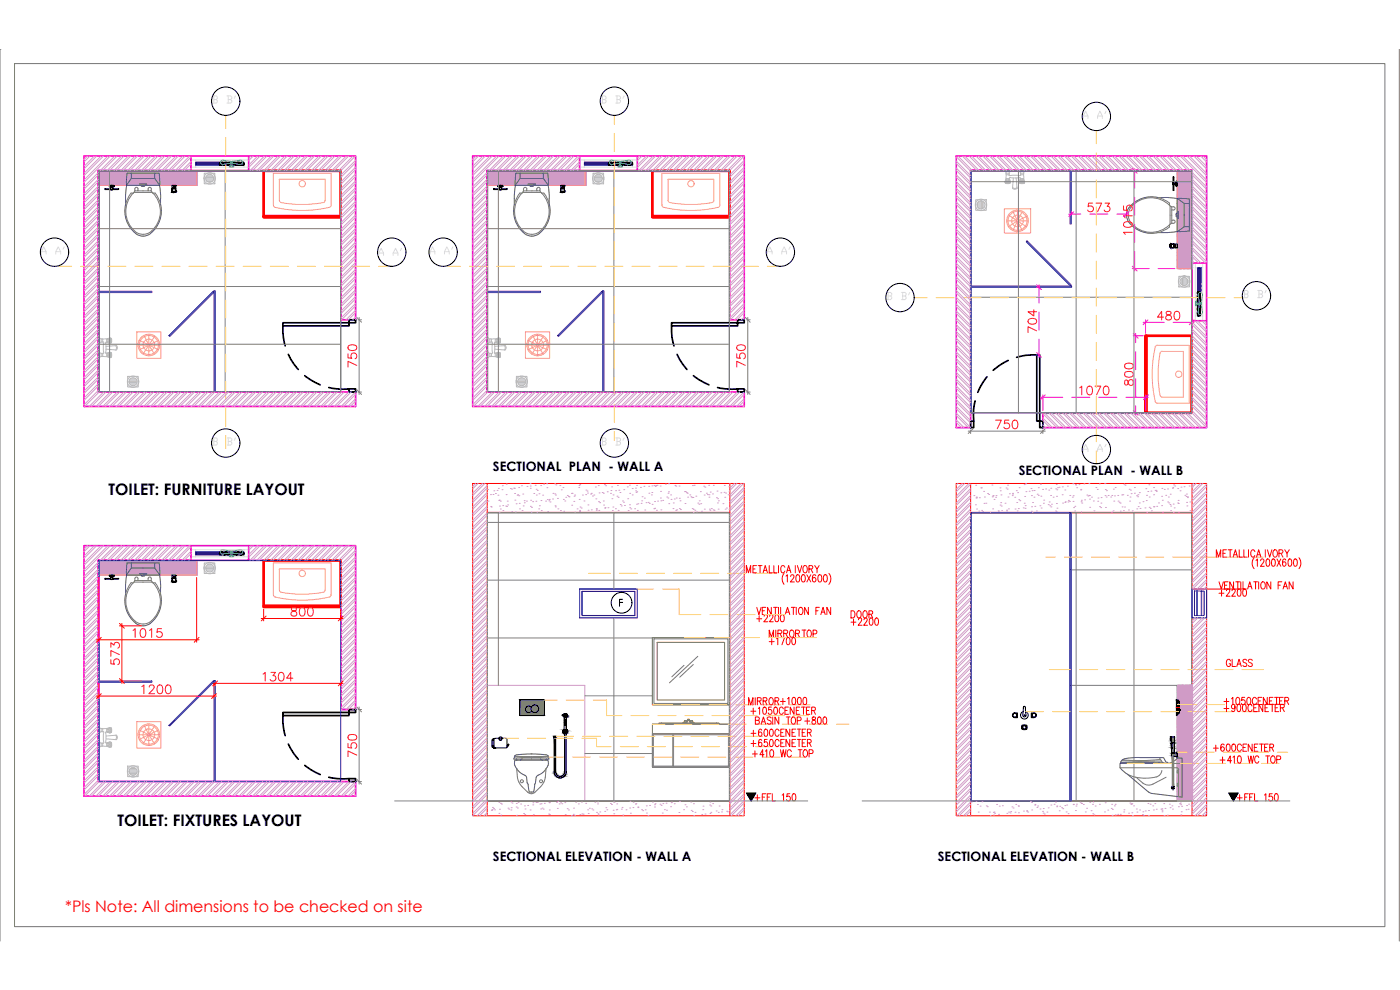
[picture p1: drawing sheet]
<svg xmlns="http://www.w3.org/2000/svg" width="420mm" height="297mm" viewBox="0 0 420 297" stroke-linecap="round" stroke-linejoin="round" font-family="sans-serif">
<defs><g id="words">
<g font-size="6.2" fill="#ff003f">
<text x="325.3" y="64.9">573</text>
<text x="346.1" y="97.4">480</text>
<text x="224.7" y="111.5" transform="rotate(-90 224.7 111.5)">750</text>
<text x="341.1" y="116.8" transform="rotate(-90 341.1 116.8)">800</text>
<text x="38.8" y="192.6">1015</text>
<text x="77.6" y="205.7">1304</text>
</g>
<text font-size="6.2" fill="#f0f" x="340.8" y="71.6" transform="rotate(-90 340.8 71.6)">1015</text>
<g font-size="5.7" fill="#dcdcdc">
<text x="11.3" y="77.6">A A'</text>
<text x="127.7" y="77.6">A A'</text>
<text x="229" y="77.6">A A'</text>
<text x="323.8" y="136.9">A A'</text>
</g>
<g font-size="5.7" fill="#ff003f">
<text x="311.9" y="100.9" transform="rotate(-90 311.9 100.9)">704</text>
<text x="107.9" y="111.5" transform="rotate(-90 107.9 111.5)">750</text>
<text x="322.8" y="119.6">1070</text>
<text x="297.4" y="129.8">750</text>
<text x="86.1" y="185.9">800</text>
<text x="36.7" y="200.7" transform="rotate(-90 36.7 200.7)">573</text>
<text x="41.3" y="209.2">1200</text>
<text x="107.9" y="228.2" transform="rotate(-90 107.9 228.2)">750</text>
</g>
<g font-size="5.3" fill="#dcdcdc">
<text x="62.4" y="32.1">B B'</text>
<text x="179.2" y="32.1">B B'</text>
<text x="323.8" y="36.7">A A'</text>
<text x="112.5" y="78">A A'</text>
<text x="264.9" y="91">B B'</text>
<text x="371.8" y="90.7">B B'</text>
<text x="62.4" y="134.8">B B'</text>
<text x="179.2" y="134.8">B B'</text>
</g>
<g font-size="5.3" fill="#fecc66">
<text x="225.8" y="187.7">+2200</text>
<text x="229.7" y="194.7">+1700</text>
</g>
<g font-size="5.3" fill="#f00">
<text x="254" y="186.6">DOOR</text>
<text x="366.9" y="201.1">GLASS</text>
<text x="232.8" y="212.7">+1000</text>
<text x="240.2" y="218.4">+800</text>
</g>
<g font-size="4.8">
<text x="32.6" y="148.5">TOILET: FURNITURE LAYOUT</text>
<text x="35.3" y="247.8">TOILET: FIXTURES LAYOUT</text>
</g>
<text font-size="4.8" fill="#f00" x="19.6" y="273.6">*Pls Note: All dimensions to be checked on site</text>
<g font-size="3.9">
<text x="148" y="141.3">SECTIONAL PLAN - WALL A</text>
<text x="305.7" y="142.4">SECTIONAL PLAN - WALL B</text>
<text x="148" y="258.4">SECTIONAL ELEVATION - WALL A</text>
<text x="281.5" y="258.4">SECTIONAL ELEVATION - WALL B</text>
</g>
</g></defs>
<!-- layer: PDF_Geometry -->
<path d="M0 14.8h.1M0 14.8v267.5M4.4 19.1h411.2v258.9h-411.2zM419.9 14.8v267.5M196.3 191.7h22.1v19.4h-22.1zM205.3 199.6l-3.7 3.5M208.1 199.4l-4.1 3.8M209.4 196.9l-8.5 8" fill="none" stroke="#767676" stroke-width=".3"/>
<!-- layer: Wall -->
<g fill="none" stroke="#f0f" stroke-width=".51">
<path d="M25.2 46.8h81.5v49.2h-4.3v-44.8h-72.9v66.4v-66.4v66.4h77.2v4.3h-81.5zM29.7 51.3h27.7M57.3 46.8v4.4M74.6 46.8v4.4M141.9 46.8h81.5v49.2h-4.4v-44.8h-72.8v66.4v-66.4v66.4h77.2v4.3h-81.5zM146.3 51.3h27.8M173.9 46.8v4.4M191.3 46.8v4.4M287 46.8h75.1v81.5h-49.1v-4.3h44.8v-72.8h-66.5h66.5h-66.5v77.1h-4.3zM357.6 51.3v27.7M357.8 78.9h4.3M357.8 96.3h4.3"/>
<path d="M25.2 163.7h81.5v49.2h-4.3v-44.8h-72.9v66.4v-66.4v66.4h77.2v4.4h-81.5zM29.7 168.2h27.7M57.3 163.7v4.4M74.6 163.7v4.4"/>
</g>
<g fill="none" stroke="#000" stroke-width=".51">
<path d="M66 49.1l.5 .5M66 49.3l.2 .3M66.3 48.7l.9 .9M66.6 48.7l.8 .9M66.8 48.7l.9 .9M67.5 48.7l.9 .9M67.8 48.7l.9 .9M68.1 48.7l.8 .9M68.7 48.7l.9 .9M69 48.7l.9 .9M69.3 48.7l.8 .9M70 48.7l.9 .9"/>
<path d="M70.3 48.7l.8 .9M70.5 48.7l.9 .9M71.2 48.7l.9 .9M71.5 48.7l.8 .9M71.8 48.7l.8 .9M72.4 48.7l.8 .7M72.7 48.7l.5 .5M73 48.7l.2 .2M182.6 49.1l.5 .5M182.6 49.3l.3 .3M183 48.7l.9 .9M183.2 48.7l.9 .9"/>
<path d="M183.5 48.7l.9 .9M184.2 48.7l.8 .9M184.4 48.7l.9 .9M184.7 48.7l.9 .9M185.4 48.7l.9 .9M185.7 48.7l.9 .9M185.9 48.7l.9 .9M186.6 48.7l.9 .9M186.9 48.7l.9 .9M187.2 48.7l.8 .9M187.9 48.7l.8 .9M188.1 48.7l.9 .9"/>
<path d="M188.4 48.7l.9 .9M189.1 48.7l.7 .7M189.4 48.7l.4 .5M189.6 48.7l.2 .2M84.9 96.8h19.8v1h-19.8zM84.9 97.8a17.2 17.2 0 0 0 .7 6M104.7 96h2v.8h-2zM201.5 96.8h19.9v1h-19.9zM201.5 97.8a15.8 15.8 0 0 0 .8 6M221.4 96h2v.8h-2zM359.6 87.6l-.2 .2M359.9 87.6l-.5 .5"/>
<path d="M360.2 93.3l-.8 .9M360.2 92.1l-.8 .9M360.2 90.9l-.8 .9M360.2 89.6l-.8 .9M360.2 88.4l-.8 .9M360.2 93.1l-.8 .9M360.2 91.8l-.8 .9M360.2 90.6l-.8 .9M360.2 89.4l-.8 .9M360.2 88.2l-.8 .9M360.2 92.8l-.8 .9M360.2 91.6l-.8 .9"/>
<path d="M360.2 90.4l-.8 .9M360.2 89.1l-.8 .9M360.2 87.9l-.8 .9M360.2 94.6l-.2 .2M360.2 94.3l-.5 .5M360.2 94.1l-.7 .7M86.5 106.3a16.4 16.4 0 0 0 3 4.6M91.5 112.7l1.7 1.2 2.9 1.6M98.7 116.3a18.8 18.8 0 0 0 6 .4M104.7 116.7h2v.9h-2zM203.2 106.3l1.7 2.9 1.3 1.7M208.1 112.7l1.7 1.2 3 1.6"/>
<path d="M215.3 116.3a18.6 18.6 0 0 0 6.1 .4M221.4 116.7h2v.9h-2zM296.2 113.1l-1.2 1.7-1.5 2.9M302.6 108.1l-2.9 1.7-1.6 1.3M311.1 106.5h.9v19.9h-.9zM311.1 106.5a16.2 16.2 0 0 0-6 .7M291.3 126.4h.9v1.9h-.9zM292.7 120.3a16 16 0 0 0-.5 6.1M312 126.4h1v1.9h-1zM66 166l.5 .5M66 166.2l.2 .3M66.3 165.6l.9 .9"/>
<path d="M66.6 165.6l.8 .9M66.8 165.6l.9 .9M67.5 165.6l.9 .9M67.8 165.6l.9 .9M68.1 165.6l.8 .9M68.7 165.6l.9 .9M69 165.6l.9 .9M69.3 165.6l.8 .9M70 165.6l.9 .9M70.3 165.6l.8 .9M70.5 165.6l.9 .9M71.2 165.6l.9 .9"/>
<path d="M71.5 165.6l.8 .9M71.8 165.6l.8 .9M72.4 165.6l.8 .8M72.7 165.6l.5 .5M73 165.6l.2 .2M84.9 213.8h19.8v.9h-19.8zM84.9 214.7a17.2 17.2 0 0 0 .7 6M104.7 212.9h2v.9h-2zM86.5 223.3a16.4 16.4 0 0 0 3 4.5M91.5 229.6l1.7 1.3 2.9 1.5M98.7 233.2a18.8 18.8 0 0 0 6 .4M104.7 233.6h2v.9h-2z"/>
</g>
<!-- layer: WINDOW -->
<g fill="none" stroke="#dcdcdc" stroke-width=".3">
<path d="M57.3 48h1.4v2.2h-1.4zM58.7 48h14.5M58.7 50.2h14.5M73.2 48h1.4v2.2h-1.4zM173.9 48h1.5v2.2h-1.5zM175.4 48h14.4M175.4 50.2h14.4M189.8 48h1.5v2.2h-1.5zM358.7 78.9h2.2v1.4h-2.2zM358.7 94.8h2.2v1.5h-2.2zM358.7 80.3v14.5M360.9 80.3v14.5"/>
<path d="M57.3 164.9h1.4v2.2h-1.4zM58.7 164.9h14.5M58.7 167.1h14.5M73.2 164.9h1.4v2.2h-1.4z"/>
</g>
<g fill="none" stroke="#00f" stroke-width=".3">
<path d="M58.7 48.7h7.3v.9h-7.3zM58.7 48.7h.1M58.8 49.4l-.1 .1M58.8 49.1l-.1 .1M58.8 48.9l-.1 .1M58.8 49.2l-.1 .1M58.8 48.7l-.1 .1M58.9 48.7h.1M59 49.1l-.1 .1M59 49.4h-.1M59 49.4l-.1 .1M59 49.2v.1"/>
<path d="M59 49.1l-.1 .2M59 48.9l-.1 .1M59 48.7l-.1 .1M59 49.5h.1M59 49h.1M59.2 48.7h.1M59.2 49.4h.1M59.2 48.9h.1M59.2 49.1v.1M59.3 49.4v.1M59.3 49.1v.1M59.4 48.7h.1"/>
<path d="M59.4 48.8h.1M59.4 48.9h.1M59.4 49.1v.1M59.5 49.4l-.1 .1M59.5 49.1l-.1 .2M59.5 49.5h.1M59.5 49.2v.1M59.5 49h.1M59.6 48.7h.1M59.7 48.9h.1M59.7 49.4h-.1M59.7 48.7l-.1 .1"/>
<path d="M59.8 49.4l-.2 .1M59.8 49.1l-.2 .2M59.8 49.5h-.1M59.8 49.2l-.1 .1M59.8 49h-.1M59.8 48.7l-.1 .1M59.9 48.7h.1M59.9 49.4h.1M59.9 49.1v.1M60 49.4l-.1 .1M60 49.2l-.1 .1M60 49.1l-.1 .2"/>
<path d="M60 48.9l-.1 .1M60 48.7l-.1 .1M60 49.5h-.1M60 49h-.1M60.2 48.7h.1M60.2 48.9h.1M60.2 49.4h.1M60.2 49.1v.1M60.2 49.4v.1M60.4 48.7h.1M60.4 48.9h.1M60.4 49.1v.1"/>
<path d="M60.4 49.4h.1M60.5 49.5h.1M60.5 49.4l-.1 .1M60.5 49.1l-.1 .2M60.5 48.7l-.1 .1M60.5 49.2v.1M60.5 49h.1M60.6 48.7h.1M60.7 48.9h.1M60.7 49.4h-.1M60.7 49.1l-.1 .1M60.7 48.7l-.1 .1"/>
<path d="M60.7 49.4l-.1 .1M60.7 49.1l-.1 .2M60.7 49.5h.1M60.7 49h.1M60.7 48.7v.1M60.9 48.7h.1M60.9 48.9h.1M60.9 49.1v.1M61 48.7l-.1 .1M61 49.4l-.1 .1M61 49.1l-.1 .2M61 49h.1"/>
<path d="M61 49.5h.1M61 49.2v.1M61 48.7v.1M61.1 48.7h.1M61.2 49.1l-.1 .1M61.2 49.4h-.1M61.2 49.4v.1M61.2 49.1v.1M61.2 48.9l-.1 .1M61.2 48.7l-.1 .1M61.4 48.7h.1M61.4 49.4v.1"/>
<path d="M61.4 49.2v.1M61.5 48.9l-.1 .1M61.5 48.7l-.1 .1M61.5 49.5h-.1M61.5 49.2l-.1 .1M61.5 49h-.1M61.6 48.7v.1M61.6 48.9h.1M61.6 49.4h.1M61.6 49.1v.1M61.7 49.4l-.1 .1M61.7 49.1l-.1 .2"/>
<path d="M61.7 49.2v.1M61.7 49.5h.1M61.7 49h.1M61.7 48.7v.1M61.8 48.7h.1M61.9 48.9h.1M61.9 49.4h-.1M61.9 49.1l-.1 .1M61.9 48.7l-.1 .1M62 49.4l-.2 .1M62 49.1l-.2 .2M62 49h-.1"/>
<path d="M62 49.2l-.1 .1M62 48.7l-.1 .1M62.1 48.7h.1M62.1 48.8h.1M62.1 49.4h.1M62.1 49.1v.1M62.2 49h.1M62.2 49.2v.1M62.2 49.5h.1M62.2 49.4l-.1 .1M62.2 49.1l-.1 .2M62.2 48.9l-.1 .1"/>
<path d="M62.4 48.7h.1M62.4 49.4v.1M62.4 49.2v.1M62.4 48.8h.1M62.4 48.9v.1M62.4 49.5h.1M62.6 48.7h.1M62.7 49.4h-.1M62.7 49.1l-.1 .1M62.7 49.4l-.1 .1M62.7 49.1l-.1 .2M62.7 48.9l-.1 .1"/>
<path d="M62.7 48.7l-.1 .1M62.7 49.5h.1M62.7 49.2v.1M62.8 48.7v.1M62.9 48.9h.1M62.9 49.4h-.1M62.9 49.4l-.1 .1M62.9 49.1l-.1 .2M62.9 48.7v.1M62.9 49.5h.1M62.9 49.2v.1M62.9 49h.1"/>
<path d="M63.1 48.7h.1M63.1 48.8h.1M63.1 48.9h.1M63.1 49.4h.1M63.1 49.1v.1M63.2 49.4l-.1 .1M63.2 49.1l-.1 .2M63.2 49.2v.1M63.2 49.5h.1M63.2 49h.1M63.3 48.7h.1M63.3 49.4v.1"/>
<path d="M63.3 49.2v.1M63.3 48.8h.1M63.4 49.5h.1M63.4 48.9l-.1 .1M63.4 49.2v.1M63.6 48.7h.1M63.6 49.4h.1M63.6 49.1v.1M63.7 49.4l-.1 .1M63.7 49.2l-.1 .1M63.7 49.1l-.1 .2M63.7 48.9l-.1 .1"/>
<path d="M63.7 48.7l-.1 .1M63.7 49.5h-.1M63.7 49h-.1M63.8 48.7h.1M63.9 49.4h-.1M63.9 48.9h.1M63.9 48.7h.1M63.9 49.1l-.1 .1M63.9 49.4v.1M63.9 49.1v.1M64.1 48.7h.1M64.1 48.8h.1"/>
<path d="M64.1 48.9h.1M64.1 49.1v.1M64.2 49.4l-.1 .1M64.2 49.1l-.1 .2M64.2 49.5h-.1M64.2 49.2l-.1 .1M64.2 49h-.1M64.3 48.7h.1M64.3 48.9h.1M64.3 49.4h.1M64.4 48.7l-.1 .1M64.4 49.4l-.1 .1"/>
<path d="M64.4 49.1l-.1 .2M64.4 49.5h.1M64.4 49.2v.1M64.4 49h.1M64.4 48.7v.1M64.6 48.7h.1M64.6 48.8h.1M64.6 49.4h.1M64.6 49.1v.1M64.6 49.4v.1M64.6 49.2v.1M64.6 49.1v.2"/>
<path d="M64.6 48.9v.1M64.6 49.5h.1M64.6 49h.1M64.8 48.7h.1M64.9 48.9h.1M64.9 48.7h.1M64.9 49.4h-.1M64.9 49.1l-.1 .1M64.9 49.4v.1M64.9 49.1v.1M65.1 48.7h.1M65.1 49.4v.1"/>
<path d="M65.1 49.2v.1M65.2 49.5h-.1M65.2 48.9l-.1 .1M65.2 48.7l-.1 .1M65.2 49.2l-.1 .1M65.2 49h-.1M65.3 48.7h.1M65.3 48.9h.1M65.3 49.4h.1M65.3 49.1v.1M65.4 48.7l-.1 .1M65.4 49.4l-.1 .1"/>
<path d="M65.4 49.1l-.1 .2M65.4 49.5h.1M65.4 49h.1M65.4 48.7v.1M65.5 48.7h.1M65.5 48.8h.1M65.6 48.9h.1M65.6 49.1l-.1 .1M65.7 49.4l-.2 .1M65.7 49.1l-.2 .2M65.7 49h-.1M65.7 49.5h-.1"/>
<path d="M65.7 49.2l-.1 .1M65.8 48.7h.1M65.8 49.1v.1M65.8 49.4h.1M65.9 49.4v.1M65.9 49.1v.1M65.9 48.9l-.1 .1M65.9 48.7l-.1 .1M175.4 48.7h.1M175.4 48.7h7.2v.9h-7.2zM175.4 49.4v.1M175.4 49.1v.2"/>
<path d="M175.4 48.9v.1M175.4 48.7v.1M175.6 48.7h.1M175.6 48.9h.1M175.6 49.1v.1M175.6 48.7v.1M175.7 49.4l-.1 .1M175.7 49.1l-.1 .2M175.7 49h-.1M175.7 49.5h-.1M175.7 48.7l-.1 .1M175.7 49.2l-.1 .1"/>
<path d="M175.8 48.7h.1M175.9 49.4h-.1M175.9 48.9h.1M175.9 48.7l-.1 .1M175.9 49.1l-.1 .2M175.9 48.7v.1M175.9 49.5h.1M175.9 49.4l-.1 .1M175.9 49.2v.1M175.9 49h.1M176.1 48.7h.1M176.1 49.1v.1"/>
<path d="M176.1 49.4h.1M176.1 48.9v.1M176.1 48.7v.1M176.1 49.4v.1M176.3 48.7h.1M176.3 49.4v.1M176.3 48.8h.1M176.3 49.2v.1M176.4 48.9l-.1 .1M176.4 49.2v.1M176.4 49.5h.1M176.6 48.7h.1"/>
<path d="M176.6 48.9h.1M176.6 49.1v.1M176.6 49.4h.1M176.7 49.5h-.1M176.7 49h-.1M176.7 49.2l-.1 .1M176.7 48.7l-.1 .1M176.7 49.4l-.1 .1M176.7 49.1l-.1 .2M176.8 48.7h.1M176.8 48.9h.1M176.8 49.4h.1"/>
<path d="M176.8 49.1v.1M176.9 48.7l-.1 .1M176.9 49.4l-.1 .1M176.9 49.1l-.1 .2M176.9 49.5h.1M176.9 48.7v.1M176.9 49h.1M177 48.7h.1M177 48.8h.1M177.1 49.1l-.1 .1M177.1 48.9h.1M177.2 49.4l-.2 .1"/>
<path d="M177.2 49.1l-.2 .2M177.2 49h-.1M177.2 49.2l-.1 .1M177.2 49.5h-.1M177.3 48.7h.1M177.3 49.4v.1M177.3 49.2v.1M177.4 48.9l-.1 .1M177.4 48.7l-.1 .1M177.4 49.5h-.1M177.4 49.2l-.1 .1M177.5 48.7h.1"/>
<path d="M177.6 49.1l-.1 .1M177.6 49.4h-.1M177.6 48.9l-.1 .1M177.6 48.7l-.1 .1M177.6 49.5h.1M177.6 49.2v.1M177.6 49h.1M177.6 49.4l-.1 .1M177.6 49.1l-.1 .2M177.8 48.7v.1M177.8 48.9h.1M177.8 49.4h.1"/>
<path d="M177.8 49.1v.1M177.9 49.1l-.1 .2M177.9 49.5h-.1M177.9 49.2l-.1 .1M177.9 49h-.1M177.9 48.7l-.1 .1M177.9 49.4l-.1 .1M178 48.7h.1M178 48.8h.1M178.1 49.4h-.1M178.1 49.1l-.1 .1M178.1 48.9h.1"/>
<path d="M178.1 49.2v.1M178.1 49h.1M178.1 49.4l-.1 .1M178.1 49.1l-.1 .2M178.3 48.7h.1M178.3 49.2v.1M178.3 48.8h.1M178.3 49.4v.1M178.4 49.5h-.1M178.4 49h-.1M178.4 49.2l-.1 .1M178.4 48.9l-.1 .1"/>
<path d="M178.5 48.7h.1M178.5 49.4v.1M178.5 49.2v.1M178.5 48.8h.1M178.6 48.9l-.1 .1M178.6 49.2v.1M178.6 49.5h.1M178.8 48.7h.1M178.8 49.4h.1M178.8 49.1v.1M178.9 48.9l-.1 .1M178.9 49.4v.1"/>
<path d="M178.9 49.1v.1M178.9 48.7l-.1 .1M179 48.7h.1M179 48.8h.1M179 49.4h.1M179 48.9h.1M179.1 49.1l-.1 .2M179.1 49.5h.1M179.1 49.4l-.1 .1M179.1 49.2v.1M179.1 49h.1M179.2 48.7h.1"/>
<path d="M179.3 49.1l-.1 .1M179.3 48.9h.1M179.3 49.4h-.1M179.3 48.7l-.1 .1M179.4 49.4l-.2 .1M179.4 49.5h-.1M179.4 49.2l-.1 .1M179.4 49.1l-.2 .2M179.4 49h-.1M179.4 48.7l-.1 .1M179.5 48.7h.1M179.5 49.4v.1"/>
<path d="M179.5 49.2v.1M179.5 48.8h.1M179.5 48.9v.1M179.6 49.2l-.1 .1M179.6 49.5h-.1M179.7 48.7h.1M179.8 49.1l-.1 .1M179.8 49.4h-.1M179.8 49.4v.1M179.8 48.9v.1M179.8 49.1v.1M179.8 48.7l-.1 .1"/>
<path d="M180 48.7h.1M180 49.4v.1M180 48.8h.1M180 49.2v.1M180 48.9v.1M180.1 49.2l-.1 .1M180.1 49.5h-.1M180.2 48.7h.1M180.3 49.1l-.1 .1M180.3 48.9h.1M180.3 48.7l-.1 .1M180.3 49.4l-.1 .1"/>
<path d="M180.3 49.1l-.1 .2M180.3 49h.1M180.3 49.5h.1M180.3 48.7v.1M180.3 49.2v.1M180.5 48.7h.1M180.5 49.4h.1M180.5 48.9h.1M180.6 48.7l-.1 .1M180.6 49.1l-.1 .2M180.6 48.7v.1M180.6 49.5h.1"/>
<path d="M180.6 49.2v.1M180.6 49.4l-.1 .1M180.6 49h.1M180.7 48.7h.1M180.8 49.1l-.1 .1M180.8 49.4h-.1M180.8 48.9v.1M180.8 48.7l-.1 .1M180.8 49.4v.1M180.8 49.1v.1M181 48.7h.1M181 49.4v.1"/>
<path d="M181 48.8h.1M181 49.2v.1M181 48.9v.1M181.1 49.2l-.1 .1M181.1 49.5h-.1M181.2 48.7h.1M181.3 49.4h-.1M181.3 49.1l-.1 .1M181.3 48.9l-.1 .1M181.3 49h.1M181.3 49.5h.1M181.3 49.2v.1"/>
<path d="M181.3 48.7l-.1 .1M181.3 49.4l-.1 .1M181.3 49.1l-.1 .2M181.4 48.7h.1M181.5 49.4h-.1M181.5 49.1l-.1 .1M181.5 48.9h.1M181.5 48.7l-.1 .1M181.6 49.5h-.1M181.6 48.7l-.1 .1M181.6 49.4l-.2 .1M181.6 49.1l-.2 .2"/>
<path d="M181.6 49h-.1M181.7 48.7h.1M181.7 48.8h.1M181.7 49.1v.1M181.7 48.9h.1M181.7 49.4h.1M181.8 49.4l-.1 .1M181.8 49.5h.1M181.8 49.2v.1M181.8 49.1l-.1 .2M181.8 49h.1M181.9 48.7h.1"/>
<path d="M181.9 49.4v.1M181.9 49.2v.1M182 49.2v.1M182 49.5h.1M182 48.9l-.1 .1M182 48.7l-.1 .1M182.2 48.7h.1M182.2 49.1v.1M182.2 49.4h.1M182.3 49.5h-.1M182.3 48.9l-.1 .1M182.3 49h-.1"/>
<path d="M182.3 49.2l-.1 .1M182.3 48.7l-.1 .1M182.3 49.4l-.1 .1M182.3 49.1l-.1 .2M182.5 48.7h.1M182.5 48.9h.1M182.5 49.1v.1M182.5 49.4h.1M182.5 49.4v.1M359.4 80.3h.8v7.3h-.8zM359.4 87.4h.1M359.4 86.9l.1 .1"/>
<path d="M359.4 86.9h.1M359.4 86.6l.1 .2M359.4 86.4l.1 .1M359.4 85.9h.1M359.4 85.7l.1 .1M359.4 85.4l.1 .1M359.4 85.2l.1 .1M359.4 84.9h.1M359.4 84.4l.1 .2M359.4 84.2l.1 .1M359.4 84l.1 .1M359.4 83.5l.1 .1"/>
<path d="M359.4 83.2l.1 .1M359.4 83l.1 .1M359.4 82.5l.1 .1M359.4 82.3h.1M359.4 82.2h.1M359.4 82l.1 .1M359.4 81.7l.1 .2M359.4 81.3h.1M359.4 80.8l.1 .1M359.4 80.5l.1 .1M359.4 80.3l.1 .1M359.4 86.5h.1"/>
<path d="M359.4 85h.1M359.4 83.3h.1M359.4 81.8l.1 .1M359.4 87.4l.1 .1M359.4 86.7l.1 .1M359.4 86h.1M359.4 85.8h.1M359.4 84.5l.1 .1M359.4 84.3h.1M359.4 82.1h.1M359.4 81.3l.1 .1M359.4 80.6h.1"/>
<path d="M359.5 87.2h.1M359.5 86.3h.1M359.5 84.8h.1M359.5 83.8h.1M359.5 82.8h.1M359.5 81.6h.1M359.5 81.1h.1M359.5 82.7v.1M359.5 81.5v.1M359.5 86.6v.1M359.5 86.4h.1M359.5 86.2h.1"/>
<path d="M359.5 85.7h.1M359.5 85.4v.1M359.5 85.2h.1M359.5 84.7h.1M359.5 84.2h.1M359.5 84h.1M359.5 83.7v.1M359.5 83.5h.1M359.5 83.2v.1M359.5 82.5h.1M359.5 82h.1M359.5 81.7v.1"/>
<path d="M359.5 81v.1M359.5 80.8h.1M359.5 80.5h.1M359.7 87.4v.1M359.7 86.9v.1M359.7 85.9v.1M359.7 84.9v.1M359.7 84.3h.1M359.7 82.7v.1M359.7 82.2v.1M359.7 81.3v.1M359.7 80.3v.1"/>
<path d="M359.7 86.7v.1M359.7 85.2v.1M359.7 82.1h.1M359.7 80.6h.1M359.7 86.5h.1M359.7 85.8h.1M359.7 85.5h.1M359.7 84.5v.1M359.7 83.3h.1M359.7 83v.1M359.7 82.3h.1M359.7 81.8v.1"/>
<path d="M359.7 80.8v.1M359.7 86.3h.1M359.7 84.8h.1M359.7 83.8h.1M359.7 81.6h.1M359.7 87.2h.1M359.7 86.4v.1M359.7 85.7v.1M359.7 84.2v.1M359.7 84v.1M359.7 83.5v.1M359.7 82.5v.1"/>
<path d="M359.7 82v.1M359.7 81.1h.1M359.7 80.5v.1M359.9 87.4h.1M359.9 87.2h.1M359.9 86.9h.1M359.9 86.6v.1M359.9 86.4v.1M359.9 86.2l.1 .1M359.9 85.9h.1M359.9 85.7v.1M359.9 85.4v.1"/>
<path d="M359.9 85.2h.1M359.9 84.9v.1M359.9 84.7l.1 .1M359.9 84.4v.1M359.9 84.2v.1M359.9 84h.1M359.9 83.7l.1 .1M359.9 83.5h.1M359.9 83.2v.1M359.9 83h.1M359.9 82.7l.1 .1M359.9 82.5h.1"/>
<path d="M359.9 82.2h.1M359.9 82v.1M359.9 81.7v.1M359.9 81.5l.1 .1M359.9 81.3h.1M359.9 81l.1 .1M359.9 80.8h.1M359.9 80.5v.1M359.9 80.3l.1 .1M360 86.4h.1M360 83.2v.1M360 82h.1"/>
<path d="M360 81.7v.1M360 80.3v.1M360 86.6v.1M360 85.4v.1M360 85.2h.1M360 84.4v.1M360 84h.1M360 84.2h.1M360 83.7v.1M360 83h.1M360 82.7v.1M360 80.8h.1"/>
<path d="M360 80.5h.1M360.2 85.8h.1M360.2 87.4h.1M360.2 86.9v.1M360.2 86.6v.1M360.2 86.4v.1M360.2 85.9v.1M360.2 85.7v.1M360.2 85.4v.1M360.2 85.2h.1M360.2 84.9v.1M360.2 84.4v.1"/>
<path d="M360.2 84.2v.1M360.2 84h.1M360.2 83.5h.1M360.2 83.2v.1M360.2 83h.1M360.2 82.5h.1M360.2 82.2v.1M360.2 82v.1M360.2 81.7v.1M360.2 81.3h.1M360.2 81.1h.1M360.2 80.8h.1"/>
<path d="M360.2 80.5v.1M360.2 80.3v.1M360.2 80.6h.1M360.2 80.8v.1M360.2 81.3v.1M360.2 81.8v.1M360.2 82.1h.1M360.2 82.3h.1M360.2 82.5v.1M360.2 83v.1M360.2 83.3h.1M360.2 83.5v.1"/>
<path d="M360.2 84v.1M360.2 84.3h.1M360.2 84.5v.1M360.2 85h.1M360.2 85.2v.1M360.2 85.5h.1M360.2 86h.1M360.2 86.5h.1M360.2 86.7v.1M360.2 87.4v.1M360.2 80.3h.1M360.2 87.2h.1"/>
<path d="M360.2 86.9h.1M360.2 86.6h.1M360.2 86.2h.1M360.2 85.9h.1M360.2 85.7h.1M360.2 85.4h.1M360.2 84.9h.1M360.2 84.7h.1M360.2 84.4h.1M360.2 84.2h.1M360.2 83.7h.1M360.2 83.2h.1"/>
<path d="M360.2 82.7h.1M360.2 82.2h.1M360.2 82h.1M360.2 81.7h.1M360.2 81.5h.1M360.2 81h.1M360.2 80.5h.1M360.2 86.2v.1M360.2 84.7v.1M360.2 83.8h.1M360.2 82.8h.1M360.2 81.6h.1"/>
<path d="M360.2 86.4h.1M58.7 165.6h7.3v.9h-7.3zM58.7 165.6h.1M58.7 166.4h.1M58.8 166.3l-.1 .1M58.8 166.1l-.1 .1M58.8 165.9h-.1M58.8 165.8h-.1M58.9 165.6h.1M59 166.1h-.1M59 165.8h-.1M59 166.4h.1"/>
<path d="M59 166.3l-.1 .1M59 166.1l-.1 .1M59 165.9h.1M59 165.8l-.1 .1M59 165.6l-.1 .1M59 166.1v.1M59.2 165.6h.1M59.2 166.1h.1M59.2 165.8h.1M59.2 166.3v.1M59.3 166.3v.1M59.3 166.1h.1"/>
<path d="M59.3 165.8v.1M59.3 165.6l-.1 .1M59.4 165.6h.1M59.4 166.3v.1M59.4 166.1h.1M59.5 165.6l-.1 .1M59.5 166.4h.1M59.5 166.3l-.1 .1M59.5 166.1l-.1 .1M59.5 165.8l-.1 .1M59.5 166.1v.1M59.5 165.9h.1"/>
<path d="M59.5 165.6v.1M59.6 165.6h.1M59.7 166.3l-.1 .1M59.7 166.1h-.1M59.7 165.8h-.1M59.7 166.4h.1M59.8 166.3l-.2 .1M59.8 166.1l-.2 .1M59.8 165.8l-.2 .1M59.8 165.6l-.2 .1M59.8 165.9h-.1M59.8 166.1l-.1 .1"/>
<path d="M59.9 165.6h.1M59.9 166.3v.1M59.9 166.1h.1M59.9 165.8h.1M59.9 166.4h.1M60 166.3l-.1 .1M60 166.1l-.1 .1M60 165.8l-.1 .1M60 165.6l-.1 .1M60 165.9h-.1M60.2 165.6h.1M60.2 166.1h.1"/>
<path d="M60.2 165.8h.1M60.2 166.3v.1M60.2 165.8v.1M60.2 165.6v.1M60.4 165.6h.1M60.4 165.8h.1M60.4 166.1h.1M60.4 166.3v.1M60.5 166.4h.1M60.5 166.3l-.1 .1M60.5 166.1l-.1 .1M60.5 165.8l-.1 .1"/>
<path d="M60.5 165.9h.1M60.5 165.6l-.1 .1M60.5 166.1v.1M60.6 165.6h.1M60.7 166.3l-.1 .1M60.7 165.8h-.1M60.7 166.4h.1M60.7 166.1l-.1 .1M60.7 165.8l-.1 .1M60.7 165.6l-.1 .1M60.7 166.1v.1M60.7 165.9h.1"/>
<path d="M60.9 165.6h.1M60.9 166.3v.1M60.9 166.1h.1M61 166.4h.1M61 166.3l-.1 .1M61 166.1l-.1 .1M61 165.8l-.1 .1M61 165.6l-.1 .1M61 166.1v.1M61 165.9h.1M61.1 165.6h.1M61.2 166.1h-.1"/>
<path d="M61.2 165.8h-.1M61.2 166.3v.1M61.2 166.1h.1M61.2 165.8v.1M61.2 165.6v.1M61.4 165.6h.1M61.4 166.4h.1M61.4 166.1v.1M61.4 165.8v.1M61.5 165.6l-.1 .1M61.5 165.9h-.1M61.5 166.1l-.1 .1"/>
<path d="M61.6 166.3v.1M61.6 166.1h.1M61.6 165.8h.1M61.7 166.4h.1M61.7 166.3l-.1 .1M61.7 166.1l-.1 .1M61.7 165.8l-.1 .1M61.7 165.6l-.1 .1M61.7 165.9h.1M61.8 165.6h.1M61.9 166.3l-.1 .1M61.9 166.1h-.1"/>
<path d="M61.9 165.8h-.1M61.9 166.4h.1M62 166.3l-.2 .1M62 166.1l-.2 .1M62 165.8l-.2 .1M62 165.6l-.2 .1M62 166.1l-.1 .1M62.1 165.6h.1M62.1 166.1h.1M62.1 165.8h.1M62.2 166.4h.1M62.2 166.3l-.1 .1"/>
<path d="M62.2 166.1l-.1 .1M62.2 165.8l-.1 .1M62.2 165.6l-.1 .1M62.2 165.6v.1M62.2 165.9h.1M62.2 166.1v.1M62.4 165.6h.1M62.4 166.4h.1M62.4 166.1v.1M62.4 165.8v.1M62.4 165.6v.1M62.4 165.9h.1"/>
<path d="M62.6 165.6h.1M62.7 165.8h-.1M62.7 166.1h-.1M62.7 166.4h.1M62.7 166.3l-.1 .1M62.7 166.1l-.1 .1M62.7 165.8l-.1 .1M62.7 165.6l-.1 .1M62.7 166.1v.1M62.7 165.9h.1M62.9 166.3l-.1 .1M62.9 166.1h-.1"/>
<path d="M62.9 165.8h-.1M62.9 166.4h.1M62.9 166.1l-.1 .1M62.9 165.8l-.1 .1M62.9 165.6l-.1 .1M62.9 165.9h.1M62.9 166.1v.1M63.1 165.6h.1M63.1 166.3v.1M63.1 166.1h.1M63.1 165.8h.1M63.2 165.6l-.1 .1"/>
<path d="M63.2 166.4h.1M63.2 166.3l-.1 .1M63.2 166.1l-.1 .1M63.2 165.8l-.1 .1M63.2 165.6v.1M63.2 165.9h.1M63.3 165.6h.1M63.3 166.1v.1M63.3 165.8v.1M63.4 166.4h.1M63.4 166.3l-.1 .1M63.4 166.1v.1"/>
<path d="M63.4 165.9h.1M63.4 165.6l-.1 .1M63.4 165.6v.1M63.6 165.6h.1M63.6 166.1h.1M63.6 165.8h.1M63.6 166.4h.1M63.7 166.3l-.1 .1M63.7 166.1l-.1 .1M63.7 165.9h-.1M63.7 165.8l-.1 .1M63.7 165.6l-.1 .1"/>
<path d="M63.8 165.6h.1M63.9 166.1h-.1M63.9 165.8h-.1M63.9 166.3l-.1 .1M63.9 166.3v.1M63.9 166.1h.1M63.9 165.8v.1M63.9 165.6l-.1 .1M64.1 165.6h.1M64.1 166.3v.1M64.1 166.1h.1M64.1 165.8h.1"/>
<path d="M64.1 165.6v.1M64.1 166.4h.1M64.2 166.3l-.1 .1M64.2 166.1l-.1 .1M64.2 165.8l-.1 .1M64.2 165.6l-.1 .1M64.2 165.9h-.1M64.3 165.6h.1M64.3 166.3v.1M64.3 166.1h.1M64.3 165.8h.1M64.4 166.4h.1"/>
<path d="M64.4 166.3l-.1 .1M64.4 166.1l-.1 .1M64.4 165.8l-.1 .1M64.4 165.6l-.1 .1M64.4 166.1v.1M64.6 165.6h.1M64.6 165.7h.1M64.6 166.1h.1M64.6 165.8h.1M64.6 166.4h.1M64.6 166.3v.1M64.6 166.1v.1"/>
<path d="M64.6 165.9h.1M64.6 165.8v.1M64.8 165.6h.1M64.9 166.1h-.1M64.9 165.8h-.1M64.9 166.3l-.1 .1M64.9 166.3v.1M64.9 166.1h.1M64.9 165.8v.1M64.9 165.6l-.1 .1M65.1 165.6h.1M65.1 166.1v.1"/>
<path d="M65.1 165.8v.1M65.1 165.6v.1M65.1 166.4h.1M65.2 166.3l-.1 .1M65.2 166.1l-.1 .1M65.2 165.9h-.1M65.2 165.6l-.1 .1M65.3 165.6h.1M65.3 166.3v.1M65.3 166.1h.1M65.3 165.8h.1M65.4 166.4h.1"/>
<path d="M65.4 166.3l-.1 .1M65.4 166.1l-.1 .1M65.4 165.8l-.1 .1M65.4 165.6l-.1 .1M65.4 165.9h.1M65.4 166.1v.1M65.5 165.6h.1M65.6 166.3l-.1 .1M65.6 166.1h-.1M65.6 165.8h-.1M65.6 165.6l-.1 .1M65.6 166.4h.1"/>
<path d="M65.7 166.3l-.2 .1M65.7 166.1l-.2 .1M65.7 165.8l-.2 .1M65.7 165.6l-.1 .1M65.7 165.9h-.1M65.8 165.6h.1M65.8 166.1h.1M65.8 165.8h.1M65.9 166.3v.1M65.9 166.1h.1M65.9 165.8v.1M65.9 165.6l-.1 .1"/>
</g>
<path d="M66 48.7h7.2v.9h-7.2zM182.6 48.7h7.2v.9h-7.2zM359.4 87.6h.8v7.2h-.8zM66 165.6h7.2v.9h-7.2z" fill="none" stroke="#000" stroke-width=".3"/>
<!-- layer: 02 SANATARY WARE -->
<g fill="none" stroke="#bababa" stroke-width=".3">
<path d="M33.1 52.1h3.2v3.2h-3.2zM33.5 53.8h2.4M33.5 53.5h2.3M33.6 54.2h2.2M33.7 53.1h2M33.9 54.6h1.6M34.1 52.7h1.2M61.3 52h3.2v3.1h-3.2zM61.7 53.3h2.4M61.7 53.7h2.4M61.8 54h2.2M61.9 52.9h2"/>
<path d="M62.1 54.4h1.6M62.3 52.5h1.2M149.7 52.1h3.2v3.2h-3.2zM150.2 53.5h2.3M150.2 53.8h2.3M150.2 54.2h2.2M150.3 53.1h2M150.5 54.6h1.6M150.7 52.7h1.2M178 52h3.1v3.1h-3.1zM178.4 53.7h2.3M178.4 53.3h2.3"/>
<path d="M178.5 54h2.1M178.6 52.9h2M178.7 54.4h1.6M178.9 52.5h1.3M292.8 59.9h3.2v3.2h-3.2zM301.5 51.3l1.8 .1zM301.5 51.3l.5 .6v.5M301.6 54.6h.1M301.8 55l-.2-.4 .3-1h1.1l.2 1-.1 .4M301.8 55h1.3M301.9 54.6l.3-.7 .1 .7M301.9 54.6l-.1 .3"/>
<path d="M302 52.4h.8l.3 .3h2.9l.3-.3h.9M302 52h.8M302 54.6v.3M302 54l-.1 .6M302 52.4v1.2M302 54l-.1-.1-.1 1M302.2 54.8l-.1 .1M302.5 54.6l-.3 .3M302.6 54.9l.1-1 .1 1M302.8 54.9h-.1M302.9 54l.1 .6M302.9 53.4v.2"/>
<path d="M302.9 53.4h3.3M303 53.9l.1 1-.2-.3M303 53.9l-.1 .1M303.2 54.6h.1M303.3 51.3l-.5 .6v.5M303.9 56.5l.7 .3 .6-.3M304.1 53.4l-.2 3.1M305 53.4l.2 3.1M305.2 56.3a.95 .95 0 0 1-1.3 0M305.8 51.3l1.8 .1zM305.8 51.3l.5 .6v.5M305.9 54.6h.1"/>
<path d="M306.1 53.6h1.2l.2 1-.1 .4h-1.3l-.2-.4zM306.1 55h1.3M306.2 53.9l-.3 .7 .2 .3 .2-.3M306.2 53.9l.2 .1-.1 .9M306.2 53.4v.2M306.3 54l-.1 .6M306.3 52h.9M306.4 54.9h.1M306.4 53.9l.2 .7-.1 .3M306.6 54.6l.3 .3M306.8 54.6l.1-.7 .3 .7M307 54.8l.1 .1"/>
<path d="M307.1 54.6l-.1 .3M307.2 52.4v1.2M307.2 54.6v-.7l.3 .7-.2 .3M307.2 54.6l.2 .3M307.5 54.6h.1M307.7 51.3l-.5 .6v.5M353.6 54.7h3.2v3.2h-3.2zM354.3 55.4v1.7M354.7 55.2v2.1M355.1 55.1v2.4M355.5 55.1v2.3M355.9 55.3v2"/>
<path d="M356.2 55.7v1.2M293.4 60.9v1.2M293.8 60.5v2M294.1 60.4v2.3M294.5 60.3v2.4M294.9 60.4v2.2M295.3 60.7v1.6M353.8 82.9h3.2v3.2h-3.2zM354.5 83.7v1.6M354.9 83.4v2.2M355.3 83.3v2.4M355.6 83.3v2.4"/>
<path d="M356 83.5v2M356.4 83.9v1.2M29.7 105.6l.1 1.8zM29.8 101.3v1.8M29.8 105.6l.6 .5M29.8 101.3l.6 .5M30.4 101.8v.8M30.4 106.1v.9M30.4 106.1h.5M30.4 101.7h.5M30.8 106.1v.9M30.8 106.1h.2"/>
<path d="M30.9 106.9l1.1 .1M30.9 102.6h-.5l-.6 .5M30.9 106.9h-.5l-.6 .5M31 102.6l.2 .3M31.1 102.9l-.1 3.2M31.7 102.9v2.9M31.7 105.8l.3 .2M31.8 104.8l3.1 .2M32 105.9l1-.2 .4 .2v1.3l-.4 .1-1-.3zM32 101.7l1-.3 .4 .1v1.4l-.4 .1-1-.2zM32 102.7l-.3 .2M32 101.7l-1.1 .1-.1 .8h.2"/>
<path d="M32.3 107l.7 .3 .3-.2M32.3 107h.7M33 106.6l-.7 .1 .7 .3M33 107l.3 .1M33 101.7l-.7 .3 .7 .1M33 102.6l.3 .2-.3 .2-.7-.2 .1-.2 .6 .2M33 101.4v.1M33 103h.1M33 105.7h.1M33 107.3h.1M33 101.8l.3 .1M33 106.4l.3 .4"/>
<path d="M33.2 106l-.2 .1M33.2 105.9l-.2-.2-.7 .3 .7-.1M33.3 106.1l-1 .1 1 .1M33.3 102.4l-1 .1 1 .1M33.3 102l-.3 .3M33.3 101.5l-1 .2h.7M33.3 106.8l-.3 .1M33.3 101.9v.1M33.3 101.6l-.3 .1M33.3 106.1v.1M33.3 102.4v.2M33.4 105.9v1.3"/>
<path d="M33.4 101.5v1.3M34.7 103.7a.95 .95 0 0 1 0 1.3M34.9 103.7l-3.1 .2M34.9 103.6l.3 .7-.3 .7M38.3 112.9h3.2v3.2h-3.2zM38.7 114.8h2.4M38.7 114.4h2.4M38.8 114h2.2M38.9 115.2h2M39.1 113.7h1.6M39.3 115.6h1.2M146.3 105.6l.1 1.8z"/>
<path d="M146.4 105.6l.6 .5M146.4 101.3l.6 .5M146.4 101.3v1.8M147 106.9l-.6 .5M147 106.1h.5M147 106.9l1.7 .1M147 106.1v.9M147.5 101.8v.8h.2M147.5 106.1v.9M147.5 102.6h-.5l-.6 .5M147.5 101.7h-.5v.9M147.7 102.6l.1 .3"/>
<path d="M147.8 102.9v2.9l-.3 .3M148.4 102.9v2.9M148.4 105.8l.2 .2M148.5 104.8l3.1 .2M148.6 105.9l1-.2 .5 .2v1.3l-.5 .1-1-.3zM148.6 101.7l1-.3 .5 .1v1.4l-.5 .1-1-.2zM148.6 102.7l-.2 .2M148.7 101.7l-1.2 .1M149 107h.6M149.6 106.4l.3 .3M149.6 106.6l-.6 .2 .6 .2M149.6 107l.4 .1-.4 .2-.6-.3"/>
<path d="M149.6 101.7l-.6 .2 .6 .2M149.6 102.6l.4 .2-.4 .2-.7-.3 .7 .1M149.6 101.4v.1M149.6 103h.1M149.6 105.7h.1M149.6 107.3h.1M149.6 101.8l.3 .1M149.9 106l-.3 .1M149.9 105.9l-.3-.2-.7 .3 .7-.1M149.9 106.7l-.3 .2M149.9 102l-.3 .3M149.9 101.5l-.9 .2h.6"/>
<path d="M149.9 102.6l-.3-.3-.6 .2 .9 .1M150 106.2l-.4-.1-.6 .1 .9 .1M150 101.9l-.1 .1M150 101.6l-.4 .1M150.1 105.9v1.3M150.1 101.5v1.3M151.4 103.7a.95 .95 0 0 1 0 1.3M151.6 103.7l-3.1 .2M151.6 103.6l.3 .7-.3 .7M155 112.9h3.2v3.2h-3.2zM155.4 114.4h2.3M155.4 114.8h2.3"/>
<path d="M155.4 114h2.2M155.5 115.2h2.1M155.7 113.7h1.7M156 115.6h1.2M33.1 169h3.2v3.2h-3.2zM33.5 170.7h2.4M33.5 170.3h2.3M33.6 171.1h2.2M33.7 170h2M33.9 171.5h1.6M34.1 169.6h1.2M61.3 168.9h3.2v3.2h-3.2z"/>
<path d="M61.7 170.2h2.4M61.7 170.6h2.4M61.8 171h2.2M61.9 169.8h2M62.1 171.4h1.6M62.3 169.4h1.2M29.7 218.2l.1 1.8zM29.8 218.2l.6 .5v.8M30.4 218.6l.5 .1M30.9 219.5h-.5l-.6 .5M31 219.5l.2 .3M31.1 219.8l-.1 3.2"/>
<path d="M31.7 219.8v2.9M32 218.6l1-.3 .4 .2v1.2l-.4 .2-1-.2zM32 219.6l-.3 .2M32 218.6l-1.1 .1-.1 .8h.2M32.3 219.6l.7 .1M32.3 219.4l1 .1M32.3 219l.7 .1M32.3 218.6h.1M33 218.6l-.6 .3M33 218.6h-.7M33 219.6l.3 .1-.3 .2-.7-.3M33 218.3v.1"/>
<path d="M33 219.9h.1M33 218.7l.3 .1M33.3 219.4h-.9M33.3 218.9l-.3 .3M33.3 218.5l-1 .1M33.3 218.8v.1M33.3 218.5l-.3 .1M33.3 219.4v.1M33.4 218.4v1.3M29.8 222.5v1.9M29.8 222.5l.6 .5h.5M30.4 223v.8h.5"/>
<path d="M30.4 223.8l-.6 .5M31 223h-.2l.1 .8 1.1 .1M31.7 222.7l.3 .2M31.8 221.7l3.1 .2M32 222.8l1-.2 .4 .2v1.3l-.4 .1-1-.2zM32.3 223.7l.7 .2M33 223.5l-.7 .2M33 223.9h-.7l1 .2M33 222.9h-.7l1-.1-.3 .2M33 223.9l.3 .1M33 222.6v.1M33 224.1v.1"/>
<path d="M33 223.3l.3 .4M33.3 223.2l-1 .1M33.3 223l-.9 .2M33.3 223.8h-.3M33.3 223v.2M33.4 222.7v1.4M34.7 220.6a.95 .95 0 0 1 0 1.3M34.9 220.6l-3.1 .2M34.9 220.6l.3 .6-.3 .7M38.3 229.9h3.2v3.1h-3.2zM38.7 231.7h2.4M38.7 231.3h2.4"/>
<path d="M38.8 231h2.2M38.9 232.1h2M39.1 230.6h1.6M39.3 232.5h1.2"/>
<circle cx="34.7" cy="53.7" r="1.21"/>
<circle cx="34.7" cy="53.7" r="1.71"/>
<circle cx="62.9" cy="53.5" r="1.21"/>
<circle cx="62.9" cy="53.5" r="1.71"/>
<circle cx="151.4" cy="53.7" r="1.21"/>
<circle cx="151.4" cy="53.7" r="1.71"/>
<circle cx="179.6" cy="53.5" r="1.21"/>
<circle cx="179.6" cy="53.5" r="1.71"/>
<circle cx="355.2" cy="56.3" r="1.71"/>
<circle cx="355.2" cy="56.3" r="1.21"/>
<circle cx="294.4" cy="61.5" r="1.21"/>
<circle cx="294.4" cy="61.5" r="1.71"/>
<circle cx="355.4" cy="84.5" r="1.71"/>
<circle cx="355.4" cy="84.5" r="1.21"/>
<circle cx="39.9" cy="114.5" r="1.71"/>
<circle cx="39.9" cy="114.5" r="1.21"/>
<circle cx="156.6" cy="114.5" r="1.71"/>
<circle cx="156.6" cy="114.5" r="1.21"/>
<circle cx="34.7" cy="170.6" r="1.21"/>
<circle cx="34.7" cy="170.6" r="1.71"/>
<circle cx="62.9" cy="170.4" r="1.21"/>
<circle cx="62.9" cy="170.4" r="1.71"/>
<circle cx="39.9" cy="231.4" r="1.71"/>
<circle cx="39.9" cy="231.4" r="1.21"/>
</g>
<!-- layer: LIGHT -->
<g fill="none" stroke="#5cb8a1" stroke-width=".3">
<path d="M67 49.3a.65 .65 0 0 1-.8-.6 .65 .65 0 0 1 .8-.6l2.2 .3 .3 .3-.3 .3-2.2 .3M69.3 49v.8h-.5v.3h1.3v-.3h-.5v-.8M72 49.3a.65 .65 0 0 0 .8-.6 .65 .65 0 0 0-.8-.6l-2.3 .3-.2 .3 .2 .3 2.3 .3M183.7 49.3a.65 .65 0 0 1-.9-.6 .65 .65 0 0 1 .8-.6l2.3 .3 .2 .3-.2 .3-2.3 .3M186 49v.8h-.5v.3h1.3v-.3h-.5v-.8M188.6 49.3a.65 .65 0 0 0 .8-.6 .65 .65 0 0 0-.8-.6l-2.2 .3-.3 .3 .3 .3 2.2 .3M360 90.9h-.9v-.5h-.3v1.3h.3v-.4h.9l.2-.3 .3 .3M360 91.3l-.4 2.3a.66 .66 0 0 0 .6 .8 .66 .66 0 0 0 .7-.8l-.4-2.3M360 90.8l-.4-2.2a.66 .66 0 0 1 .6-.9 .66 .66 0 0 1 .7 .9l-.4 2.2M360 90.8l.2 .2 .3-.2M66.3 165.2l.4-.2 2.5 .3 .3 .3-.3 .3-2.5 .4-.5-.6zM69.3 165.8v.9h-.5v.3h1.3v-.3h-.5v-.8"/>
<path d="M69.6 165.4l2.4-.4a.65 .65 0 0 1 .8 .6 .65 .65 0 0 1-.8 .6l-2.3-.3z"/>
</g>
<!-- layer: DOORWIN -->
<g fill="none" stroke="#808080" stroke-width=".3">
<path d="M107.1 95.2l1.4 1.5M107.4 96h1.1M107.8 95.2v23.1M223.7 95.2l1.4 1.5M224.1 96h1M224.4 95.2v23.1M107.1 116.9l1.4 1.4M107.4 117.6h1.1M223.7 116.9l1.4 1.4M224.1 117.6h1M290.6 129.4h23.1M291.3 129v1.1"/>
<path d="M292 128.6l-1.4 1.5M313 129v1.1M313.7 128.6l-1.4 1.5M107.1 212.1l1.4 1.5M107.4 212.9h1.1M107.8 212.1v23.2M107.1 233.8l1.4 1.5M107.4 234.5h1.1"/>
</g>
<!-- layer: GLASS -->
<g fill="none" stroke="#00f" stroke-width=".3">
<path d="M321.1 51.3v15.9h.4v-15.9M308.2 72.3l13.3 13.3-.2 .2-13.3-13.3zM29.7 87.4h15.9v.4h-15.9M64 87.4l.2 .3-13.3 13.3-.2-.3zM146.3 87.4h15.9v.4h-15.9M291.4 85.8h30.2v.4h-30.2M64.2 117.5v-30.2h.4v30.2M167.3 100.7l13.3-13.3 .3 .3-13.3 13.3zM180.9 117.5v-30.2h.3v30.2M29.7 204.3h15.9M29.7 204.7h15.9M64 204.3l.2 .3-13.3 13.2-.2-.2z"/>
<path d="M64.2 234.4v-30.2h.4v30.2"/>
</g>
<!-- layer: THIET-BI -->
<g fill="none" stroke="#ff9f7f" stroke-width=".3">
<path d="M83.8 60.1v-6.3h13.8v6.3M83.9 60.1l.5 .7M97.6 60.1l-.3 .5a32 32 0 0 1-12.9 .2M98.8 62.2a35.9 35.9 0 0 1-16.2 0M99.4 61.5v-9.5h-17.4v9.5l.2 .5 .4 .2M99.4 61.5l-.2 .5-.4 .2M200.5 60.1l.2 .5a30.5 30.5 0 0 0 13.3 0l.2-.5M200.5 60.1v-6.3h13.7v6.3M215.5 62.2a35.9 35.9 0 0 1-16.2 0M216 61.5v-9.5h-17.3v9.5l.1 .5 .4 .2M216.1 61.5l-.2 .5-.4 .2M301.4 62.6h7.9v7.3h-7.9z"/>
<path d="M302.1 66.3h3M302.6 64.5l2.5 1.6M304 63.4l1.2 2.6M305.1 66.4l-2.5 1.6M305.2 66.6l-1.2 2.6M305.4 63.1v2.9M305.4 66.6v2.9M305.5 66.6l1.3 2.6M305.6 66.4l2.5 1.7M305.7 66.3h2.9M306.8 63.4l-1.3 2.6M308.3 64.8l-2.7 1.4"/>
<path d="M41.1 99.6h7.2v7.9h-7.2zM157.7 99.6h7.3v7.9h-7.3zM41.4 103.5h3M41.8 102.1l2.6 1.3M43.2 100.7l1.3 2.6M44.4 103.7l-2.6 1.3M44.5 103.8l-1.6 2.5M44.7 100.3v2.9M44.7 103.9v2.9M44.8 103.8l1.6 2.5M45 103.7l2.6 1.2M45 103.5h2.9"/>
<path d="M46.4 100.9l-1.6 2.4M47.6 102.1l-2.6 1.3M158.1 103.5h2.9M158.5 102.1l2.5 1.3M159.9 100.7l1.3 2.6M161 103.7l-2.6 1.3M161.2 103.8l-1.6 2.5M161.3 100.3v2.9M161.3 103.9v2.9M161.5 103.8l1.5 2.5M161.6 103.7l2.7 1.2M161.6 103.5h2.9"/>
<path d="M163.1 100.9l-1.6 2.4M164.3 102.1l-2.7 1.3M346.7 104.2a35.9 35.9 0 0 0 0 16.2M347.3 103.6h9.6v17.4h-9.5l-.5-.2-.3-.4M347.4 103.6l-.5 .1-.3 .4M348.3 105.7l.5-.3h6.3v13.8h-6.3l-.5-.3a30.5 30.5 0 0 1 0-13.2zM82 178.4l.2 .5a31.6 31.6 0 0 0 17 0l.2-.5M82 178.5v-9.6h17.4v9.6M83.8 177.1v-6.4h13.8v6.3l-.3 .6a32 32 0 0 1-12.9 .1M83.9 177l.5 .7M41.1 216.5h7.2v7.9h-7.2zM41.8 219l2.6 1.3"/>
<path d="M43.2 217.6l1.3 2.6M44.7 217.2v3M46.4 217.7l-1.6 2.5M47.6 219.1l-2.6 1.2M41.4 220.5h3M44.4 220.6l-2.6 1.3M44.5 220.7l-1.6 2.5M44.7 220.8v2.9M44.8 220.7l1.6 2.5M45 220.6l2.6 1.3M45 220.5h2.9"/>
<circle cx="90.7" cy="55.1" r=".95"/>
<circle cx="207.4" cy="55.1" r=".95"/>
<circle cx="305.4" cy="66.3" r="1.76"/>
<circle cx="305.4" cy="66.3" r=".32"/>
<circle cx="305.4" cy="66.3" r="3.2"/>
<circle cx="305.4" cy="66.3" r="2.86"/>
<circle cx="44.7" cy="103.5" r="3.2"/>
<circle cx="44.7" cy="103.5" r="2.86"/>
<circle cx="44.7" cy="103.5" r="1.76"/>
<circle cx="44.7" cy="103.5" r=".32"/>
<circle cx="161.4" cy="103.5" r="3.2"/>
<circle cx="161.4" cy="103.5" r="2.86"/>
<circle cx="161.4" cy="103.5" r="1.76"/>
<circle cx="161.4" cy="103.5" r=".32"/>
<circle cx="353.8" cy="112.3" r=".95"/>
<circle cx="90.7" cy="172" r=".95"/>
<circle cx="44.7" cy="220.4" r="3.2"/>
<circle cx="44.7" cy="220.4" r="2.86"/>
<circle cx="44.7" cy="220.4" r="1.76"/>
<circle cx="44.7" cy="220.4" r=".32"/>
</g>
<!-- layer: NOITHAT -->
<g fill="#636466" stroke="#636466" stroke-width=".3">
<path d="M29.7 168.2l29.3 4.3v-4.3zM29.7 168.2l29.3 4.3h-29.3z"/>
<path d="M29.7 51.3l29.3 4.3v-4.3zM29.7 51.3l29.3 4.3h-29.3z"/>
<path d="M146.3 51.3l29.3 4.3v-4.3zM146.3 51.3l29.3 4.3h-29.3z"/>
<path d="M353.3 51.3l4.3 29.3v-29.3zM353.3 51.3l4.3 29.3h-4.3z"/>
<path d="M353.3 205.6l4.3 34.7v-34.7zM353.3 205.6l4.3 34.7h-4.3z"/>
</g>
<g fill="none" stroke="#d19cc7" stroke-width=".3">
<path d="M29.7 53.9h.1M29.7 54.9h.1M29.7 51.8h.1M29.7 52.8h.1M29.7 54.8h.1M29.7 52.2h.1M29.7 53.5h.1M29.7 54.7h.1M29.7 55.3h.1M29.7 53.7h.1M29.7 54.4h.1M29.7 54.3h.1"/>
<path d="M29.7 54h.1M29.7 51.5h.1M29.7 52.3h.1M29.7 55.2h.1M29.7 51.6h.1M29.7 54.6h.1M29.7 54.5h.1M29.7 51.7v.1M29.7 52.1v.1M29.7 53h.1M29.7 54.1h.1M29.7 52h.1"/>
<path d="M29.7 55.1h.1M29.7 51.4h.1M29.7 53.6h.1M29.7 53.4h.1M29.7 53.3h.1M29.7 53.2h.1M29.7 52.9h.1M29.7 52.7h.1M29.7 52.6h.1M29.7 52.5h.1M29.7 51.7h.1M29.7 52.4h.1"/>
<path d="M29.7 53.1h.1M29.7 54.2h.1M29.7 55.4h.1M29.7 51.9h.1M29.7 55.5h.1M29.7 55h.1M29.7 51.9v.1M29.7 52.5v.1M29.7 52.7v.1M29.7 54.7v.1M29.7 55.1v.1M29.8 53.2h.1"/>
<path d="M29.8 54.3h.1M29.8 52.2h.1M29.8 52.5h.1M29.8 55.1h.1M29.8 53.8h.1M29.8 51.5h.1M29.8 51.6h.1M29.8 51.8h.1M29.8 51.9h.1M29.8 52h.1M29.8 52.1h.1M29.8 52.3h.1"/>
<path d="M29.8 55.3h.1M29.8 55.5h.1M29.8 52.8h.1M29.8 52.7h.1M29.8 53.3h.1M29.8 54h.1M29.8 52.9h.1M29.8 51.7h.1M29.8 53.5h.1M29.8 51.9v.1M29.8 52.1v.1M29.8 53.7v.1"/>
<path d="M29.8 55.4v.1M29.8 55.4h-.1M29.8 51.9l-.1 .1M29.8 52.4h.1M29.8 54.5h.1M29.8 51.3h.1M29.8 55.6h.1M29.8 55.4h.1M29.8 53h.1M29.8 54.6h.1M29.8 54.4h.1M29.8 54.2h.1"/>
<path d="M29.8 54.1h.1M29.8 55.2h.1M29.8 55h.1M29.8 54.9h.1M29.8 54.8h.1M29.8 54.7h.1M29.8 52.6h.1M29.8 53.1h.1M29.8 53.6h.1M29.8 53.7h.1M29.8 51.4h.1M29.8 53.4h.1"/>
<path d="M29.8 53.9h.1M29.8 51.5l.1 .1M29.8 54.7v.1M29.8 54.1h.2M29.8 55.4h.2M29.9 51.8h.1M29.9 52.8h.1M29.9 53.9h.1M29.9 51.6h.1M29.9 54.2h.1M29.9 54.6h.1M29.9 51.9h.1"/>
<path d="M29.9 52h.1M29.9 52.1h.1M29.9 52.9h.1M29.9 52.7h.1M29.9 52.5h.1M29.9 52.4h.1M29.9 52.2h.1M29.9 53.5h.1M29.9 54.1h.1M29.9 55h.1M29.9 55.4h.1M29.9 55.5h.1"/>
<path d="M29.9 51.5h.1M29.9 51.7h.1M29.9 55.1h.1M29.9 54.8h.1M29.9 54.3h.1M29.9 55.3h.1M29.9 54.9h.1M29.9 53.5l-.1 .1M29.9 54.1v.1M29.9 54.9v.1M29.9 55.2h.1M29.9 53.8h.1"/>
<path d="M29.9 53h.1M29.9 52.6h.1M29.9 51.4h.1M29.9 53.4h.1M29.9 55.6h.1M29.9 53.3h.1M29.9 55.1v.1M29.9 53.3v.1M30 52.2h.1M30 53.3h.1M30 54.3h.1M30 55.4h.1"/>
<path d="M30 52.3h.1M30 53.2h.1M30 54.4h.1M30 51.3h.1M30 54.5h.1M30 54.2h.1M30 54h.1M30 53.9h.1M30 53.7h.1M30 53.6h.1M30 54.7h.1M30 54.6h.1"/>
<path d="M30 51.5h.1M30 51.8h.1M30 52.4h.1M30 52.9h.1M30 52.8h.1M30 53h.1M30 53.5h.1M30 54.8h.1M30 51.8l-.1 .2M30 53.2l-.1 .2M30 54.8v.1M30 51.8v.1"/>
<path d="M30 55.6h.1M30 55.2h.1M30 52.6h.1M30 55h.1M30 52.5h.1M30 51.9h.1M30 51.7h.1M30 53.8h.1M30 54.9h.1M30 55.1h.1M30 55.3h.1M30 51.4h.1"/>
<path d="M30 54.9v.1M30 54.4v.1M30 55.5h.1M30.1 51.5h.1M30.1 52.6h.1M30.1 53.7h.1M30.1 54.8h.1M30.1 52.9h.1M30.1 51.7h.1M30.1 54.2h.1M30.1 55.5h.1M30.1 51.3h.1"/>
<path d="M30.1 51.4h.1M30.1 51.6h.1M30.1 51.9h.1M30.1 52h.1M30.1 52.4h.1M30.1 52.3h.1M30.1 52.1h.1M30.1 53.4h.1M30.1 54.1h.1M30.1 54.6h.1M30.1 55.4h.1M30.1 53.9h.1"/>
<path d="M30.1 53.5h.1M30.1 51.6v.1M30.1 52.2h-.1M30.1 53.5v.1M30.1 51.8h.1M30.1 55h.1M30.1 55.3h.1M30.1 54h.1M30.1 52.2h.1M30.1 54.4h.1M30.1 55.1h.1M30.1 54.9h.1"/>
<path d="M30.1 54.7h.1M30.1 54.5h.1M30.1 55.2h.1M30.1 52.5h.1M30.1 53.1h.1M30.1 53.2h.1M30.1 53.6h.1M30.1 53.8h.1M30.1 54.3h.1M30.1 55.6h.1M30.1 53.3h.1M30.1 52.7h.1"/>
<path d="M30.1 52.8v.1M30.1 54.7l-.1 .1M30.1 51.4v.1M30.1 53.2v.1M30.1 52h.2M30.2 53.3h.1M30.2 52.2h.1M30.2 54.3h.1M30.2 53.9h.1M30.2 51.3h.1M30.2 52.5h.1M30.2 53.8h.1"/>
<path d="M30.2 55.1h.1M30.2 52.9h.1M30.2 52.8h.1M30.2 52.6h.1M30.2 52.4h.1M30.2 52.3h.1M30.2 52.1h.1M30.2 51.9h.1M30.2 51.7h.1M30.2 54.2h.1M30.2 54.4h.1M30.2 54.9h.1"/>
<path d="M30.2 55h.1M30.2 55.4h.1M30.2 55.6h.1M30.2 55.5h.1M30.2 54.8h.1M30.2 53.5l-.1 .1M30.2 54.6h.1M30.2 53.5h.1M30.2 51.4h.1M30.2 51.8h.1M30.2 53.1h.1M30.2 51.5h.1"/>
<path d="M30.2 54.7h.1M30.2 55.3h.1M30.2 55.2h.1M30.2 53.4h.1M30.2 52h.1M30.2 53.2h.1M30.2 51.3v.1M30.2 54.8l.1 .1M30.3 52.6h.1M30.3 51.6h.1M30.3 53.7h.1M30.3 54.2h.1"/>
<path d="M30.3 54.9h.1M30.3 52.3h.1M30.3 55.4h.1M30.3 54.1h.1M30.3 53.6h.1M30.3 54.3h.1M30.3 54h.1M30.3 53.9h.1M30.3 53.8h.1M30.3 54.5h.1M30.3 51.9h.1M30.3 52.8h.1"/>
<path d="M30.3 54.4h.1M30.3 54.8h.1M30.3 53.3h.1M30.3 55.6h.1M30.3 52.1h.1M30.3 52.5h.1M30.3 51.5l-.1 .2M30.3 52.3l-.1 .1M30.3 54.8v.1M30.3 51.5v.1M30.3 52.9h.1M30.3 55h.1"/>
<path d="M30.3 51.8h.1M30.3 55.2h.1M30.3 54.6h.1M30.3 53.4h.1M30.3 53.2h.1M30.3 53.1h.1M30.3 53h.1M30.3 52.7h.1M30.3 52.4h.1M30.3 51.5h.1M30.3 51.4h.1M30.3 51.3h.1"/>
<path d="M30.3 52h.1M30.3 55.3h.1M30.3 54.7h.1M30.3 51.7h.1M30.3 53.5h.1M30.3 52.8v.1M30.3 54.6v.1M30.3 54.1l.1 .1M30.4 52h.1M30.4 53.1h.1M30.4 55.4h.1M30.4 55.6h.1"/>
<path d="M30.4 53h.1M30.4 53.9h.1M30.4 55.2h.1M30.4 52.6h.1M30.4 51.3h.1M30.4 51.4h.1M30.4 51.5h.1M30.4 51.7h.1M30.4 52.1h.1M30.4 51.8h.1M30.4 55.5h.1M30.4 55.3h.1"/>
<path d="M30.4 52.4h.1M30.4 52.3h.1M30.4 53.5h.1M30.4 53.7h.1M30.4 54.2h.1M30.4 52.9h.1M30.4 51.3v.1M30.4 54.1v.1M30.4 54.8h-.1M30.4 52.2l-.1 .1M30.4 52.2h.1M30.4 53.3h.1"/>
<path d="M30.4 51.9h.1M30.4 53.2h.1M30.4 54.5h.1M30.4 54.1h.1M30.4 54.9h.1M30.4 54.8h.1M30.4 54.7h.1M30.4 54.6h.1M30.4 54.4h.1M30.4 54.3h.1M30.4 55.1h.1M30.4 55h.1"/>
<path d="M30.4 52.7h.1M30.4 54.3v.2M30.4 54.3v.1M30.4 55h.2M30.4 55.1l-.1 .1M30.4 54h.1M30.4 53.8h.1M30.4 53.6h.1M30.4 53.4h.1M30.4 52.8h.1M30.4 53.6l.1 .1M30.5 51.6h.1"/>
<path d="M30.5 52.6h.1M30.5 55h.1M30.5 54h.1M30.5 51.7h.1M30.5 54.8h.1M30.5 53.5h.1M30.5 52.9h.1M30.5 52.8h.1M30.5 52.5h.1M30.5 52.4h.1M30.5 52.3h.1M30.5 52.2h.1"/>
<path d="M30.5 52.1h.1M30.5 52h.1M30.5 51.9h.1M30.5 51.8h.1M30.5 53.1h.1M30.5 54.3h.1M30.5 54.5h.1M30.5 54.6h.1M30.5 55.1h.1M30.5 53.8h.1M30.5 55.2h.1M30.5 53.2l-.1 .1"/>
<path d="M30.5 55.3h.1M30.5 51.3h.1M30.5 51.5h.1M30.5 54.7h.1M30.5 55.5h.1M30.5 55.4h.1M30.5 54.9h.1M30.5 55.6h.1M30.5 52.7h.1M30.5 53h.1M30.5 53.4h.1M30.5 52.7v.1"/>
<path d="M30.5 53.9v.1M30.5 53.5v.1M30.6 52h.1M30.6 55.4h.1M30.6 54.2h.1M30.6 51.6h.1M30.6 53.3h.1M30.6 54.6h.1M30.6 53.9h.1M30.6 53.8h.1M30.6 53.7h.1M30.6 53.6h.1"/>
<path d="M30.6 53.5h.1M30.6 54.4h.1M30.6 54.1h.1M30.6 51.4h.1M30.6 51.8h.1M30.6 52.5h.1M30.6 52.4h.1M30.6 52.6h.1M30.6 53.1h.1M30.6 54.5h.1M30.6 52.1h.1M30.6 53.2h.1"/>
<path d="M30.6 53h.1M30.6 53.4h.1M30.6 54.8h.1M30.6 52v.1M30.6 53.9l-.1 .1M30.6 55.1h.1M30.6 52.3h.1M30.6 52.9h.1M30.6 52.8h.1M30.6 52.7h.1M30.6 51.3h.1M30.6 51.5h.1"/>
<path d="M30.6 54h.1M30.6 55.3h.1M30.6 51.7h.1M30.6 54.7h.1M30.6 51.9h.1M30.6 55h.1M30.6 54.3h.1M30.6 52.2v.1M30.6 52.5v.1M30.6 54.9v.1M30.6 54.3v.1M30.6 55.6h.1"/>
<path d="M30.6 54.9h.1M30.6 52.2h.1M30.6 55.5h.1M30.6 52.3l.1 .1M30.6 54.8v.1M30.6 52.4v.1M30.6 54.6h-.1M30.7 55h.1M30.7 51.6h.1M30.7 53.7h.1M30.7 52.7h.1M30.7 53.4h.1"/>
<path d="M30.7 54.1h.1M30.7 52.9h.1M30.7 55.4h.1M30.7 54.7h.1M30.7 54.6h.1M30.7 54.5h.1M30.7 54.4h.1M30.7 54.3h.1M30.7 54.2h.1M30.7 54h.1M30.7 55.1h.1M30.7 52.1h.1"/>
<path d="M30.7 52.8h.1M30.7 53.2h.1M30.7 53.3h.1M30.7 53.9h.1M30.7 55.2h.1M30.7 52.6h.1M30.7 54.1v.1M30.7 55v.1M30.7 55.2l-.1 .1M30.7 53l-.1 .1M30.7 51.8h.1M30.7 55.3h.1"/>
<path d="M30.7 53.8h.1M30.7 53.6h.1M30.7 53.5h.1M30.7 53h.1M30.7 54.8h.1M30.7 55.6h.1M30.8 54.4h.1M30.8 55.5h.1M30.8 53.1h.1M30.8 52.1h.1M30.8 51.4h.1M30.8 52.6h.1"/>
<path d="M30.8 53.9h.1M30.8 52.8h.1M30.8 52.5h.1M30.8 52.4h.1M30.8 52.3h.1M30.8 52.2h.1M30.8 52h.1M30.8 51.9h.1M30.8 51.8h.1M30.8 51.7h.1M30.8 51.3h.1M30.8 53.8h.1"/>
<path d="M30.8 54h.1M30.8 54.1h.1M30.8 54.6h.1M30.8 55.1h.1M30.8 54.8h.1M30.8 51.5h.1M30.8 53.9v.1M30.8 55.2l-.1 .1M30.8 55.4l-.1 .2M30.8 52l-.1 .1M30.8 53.3h.1M30.8 53.6h.1"/>
<path d="M30.8 54.5h.1M30.8 54.3h.1M30.8 53.2h.1M30.8 55h.1M30.8 51.6h.1M30.8 55.2h.1M30.8 54.9h.1M30.8 55.4h.1M30.8 55.3h.1M30.8 53h.1M30.8 55.6h.1M30.8 52.7h.1"/>
<path d="M30.8 52.9h.1M30.8 54.6l.1 .1M30.8 53.7l.1 .1M30.9 51.4h.1M30.9 54.8h.1M30.9 52.5h.1M30.9 52.1h.1M30.9 54.7h.1M30.9 55.5h.1M30.9 54.3h.1M30.9 53.8h.1M30.9 53.7h.1"/>
<path d="M30.9 53.6h.1M30.9 53.5h.1M30.9 54.6h.1M30.9 54.4h.1M30.9 54.2h.1M30.9 54.1h.1M30.9 54h.1M30.9 53.9h.1M30.9 52h.1M30.9 52.6h.1M30.9 53.2h.1M30.9 51.8h.1"/>
<path d="M30.9 55.4h.1M30.9 53.7v.1M30.9 55.5v.1M30.9 51.6h.1M30.9 52.7h.1M30.9 53h.1M30.9 51.7h.1M30.9 51.3l-.1 .1M30.9 55.1h.1M30.9 52.2h.1M30.9 52.8h.1M30.9 52.4h.1"/>
<path d="M30.9 53.4h.1M30.9 53.3h.1M30.9 53.1h.1M30.9 52.9h.1M30.9 54.9h.1M30.9 55v.1M30.9 55.3h.1M30.9 51.5h.1M30.9 52.3h.1M30.9 51.9h.1M30.9 51.3h.1M30.9 55.6h.1"/>
<path d="M30.9 55.2h.1M30.9 54.5h.1M30.9 55h.1M30.9 55.3v.1M30.9 53.1l.1 .1M30.9 52.2v.1M31 54.4h.1M31 55.5h.1M31 52.1h.1M31 53.1h.1M31 52h.1M31 53.3h.1"/>
<path d="M31 54.6h.1M31 54.3h.1M31 54.2h.1M31 54h.1M31 55.1h.1M31 55h.1M31 54.9h.1M31 54.8h.1M31 54.7h.1M31 51.8h.1M31 51.5h.1M31 52.3h.1"/>
<path d="M31 52.2h.1M31 52.7h.1M31 52.9h.1M31 53.5h.1M31 55.2h.1M31 55.4h.1M31 51.7h.1M31 54.1h.1M31 53.9h.1M31 55.6h.1M31 55.3h.1M31 52.6h.1"/>
<path d="M31 51.9h.1M31 53.7h.1M31 54.5h.1M31 52v.1M31 53.3v.1M31 55.2v.1M31 53.4h.1M31 53.8h.1M31 53.6h.1M31 51.3h.1M31 53.2h.1M31 53h.1"/>
<path d="M31 53l.1 .1M31 51.8h.2M31.1 53.8h.1M31.1 54.8h.1M31.1 51.4h.1M31.1 53.3h.1M31.1 53.6h.1M31.1 54.9h.1M31.1 52.7h.1M31.1 52.5h.1M31.1 52.4h.1M31.1 52.3h.1"/>
<path d="M31.1 52.2h.1M31.1 52.1h.1M31.1 51.9h.1M31.1 51.8h.1M31.1 52.8h.1M31.1 51.7h.1M31.1 51.6h.1M31.1 54.2h.1M31.1 54.1h.1M31.1 54.7h.1M31.1 55.1h.1M31.1 55.3h.1"/>
<path d="M31.1 54.5h.1M31.1 51.5h.1M31.1 54h.1M31.1 55.5h.1M31.1 53.7h.1M31.1 53.1l-.2 .1M31.1 54v.1M31.1 54.4h.1M31.1 55.4h.1M31.1 52.9h.1M31.1 51.3h.1M31.1 55h.1"/>
<path d="M31.1 54.6h.1M31.1 55.6h.1M31.1 55.2h.1M31.1 52.6h.1M31.1 53h.1M31.1 53.2h.1M31.1 51.6v.1M31.2 53.2h.1M31.2 54.2h.1M31.2 55.3h.1M31.2 54.7h.1M31.2 52.1h.1"/>
<path d="M31.2 53.4h.1M31.2 53.6h.1M31.2 54.3h.1M31.2 54.1h.1M31.2 54h.1M31.2 53.8h.1M31.2 53.7h.1M31.2 52h.1M31.2 51.6h.1M31.2 52.2h.1M31.2 52.7h.1M31.2 54.5h.1"/>
<path d="M31.2 51.8h.1M31.2 53.5h.1M31.2 55.1h.1M31.2 51.9h.1M31.2 53h.1M31.2 51.4l-.1 .1M31.2 51.8v.1M31.2 51.6h-.1M31.2 55.2h.1M31.2 54.4h.1M31.2 55.5h.1M31.2 52.5h.1"/>
<path d="M31.2 51.4h.1M31.2 52.6h.1M31.2 52.4h.1M31.2 52.3h.1M31.2 53.3h.1M31.2 53.1h.1M31.2 52.9h.1M31.2 52.8h.1M31.2 54.9h.1M31.2 54.6h.1M31.2 51.7v.1M31.2 55v.1"/>
<path d="M31.2 55.4h.1M31.2 55h.1M31.2 51.7h.1M31.2 51.5h.1M31.2 51.3h.1M31.2 55.6h.1M31.2 54.8h.1M31.2 54.6v.1M31.3 52.7h.1M31.3 53.8h.1M31.3 54.9h.1M31.3 53.1h.1"/>
<path d="M31.3 53h.1M31.3 55.6h.1M31.3 51.7h.1M31.3 54.3h.1M31.3 52.5h.1M31.3 54.2h.1M31.3 54.1h.1M31.3 54h.1M31.3 54.8h.1M31.3 54.7h.1M31.3 54.6h.1M31.3 54.5h.1"/>
<path d="M31.3 54.4h.1M31.3 55.1h.1M31.3 55h.1M31.3 51.9h.1M31.3 51.8h.1M31.3 51.5h.1M31.3 52.4h.1M31.3 52.3h.1M31.3 52.9h.1M31.3 52.8h.1M31.3 53.5h.1M31.3 55.3h.1"/>
<path d="M31.3 55.5h.1M31.3 53.2h.1M31.3 53.9h.1M31.3 52h.1M31.3 51.6h.1M31.3 54.8v.1M31.3 53.3h.1M31.3 53.7h.1M31.3 53.6h.1M31.3 51.3h.1M31.3 55.2h.1M31.3 51.4h.1"/>
<path d="M31.3 55.4h.1M31.3 51.6v.1M31.4 52.1h.1M31.4 53.2h.1M31.4 54.3h.1M31.4 55.3h.1M31.4 51.5h.1M31.4 52.8h.1M31.4 54.1h.1M31.4 55.4h.1M31.4 52.5h.1M31.4 52.4h.1"/>
<path d="M31.4 52.2h.1M31.4 52h.1M31.4 51.9h.1M31.4 51.8h.1M31.4 51.6h.1M31.4 52.7h.1M31.4 52.6h.1M31.4 54.7h.1M31.4 54.8h.1M31.4 54.6h.1M31.4 53.7v.1M31.4 53.3h.1"/>
<path d="M31.4 52.3h.1M31.4 55.5h.1M31.4 53.4h.1M31.4 54.5h.1M31.4 53.7h.1M31.4 55.1h.1M31.4 51.4h.1M31.4 51.3h.1M31.4 55.2h.1M31.4 55h.1M31.4 53.8h.1M31.4 51.7h.1"/>
<path d="M31.4 52.9h.1M31.4 51.8l.1 .1M31.5 52.5h.1M31.5 54.7h.1M31.5 53.6h.1M31.5 54h.1M31.5 51.8h.1M31.5 54.4h.1M31.5 53.1h.1M31.5 54.1h.1M31.5 53.9h.1M31.5 53.8h.1"/>
<path d="M31.5 53.5h.1M31.5 54.3h.1M31.5 54.2h.1M31.5 51.6h.1M31.5 51.5h.1M31.5 52.8h.1M31.5 53.3h.1M31.5 55.3h.1M31.5 55.6h.1M31.5 52.9h.1M31.5 53h.1M31.5 54.9h.1"/>
<path d="M31.5 51.4l-.1 .1M31.5 52.5v.1M31.5 54.4l-.1 .1M31.5 54.8h.1M31.5 52.2h.1M31.5 51.7h.1M31.5 53.7h.1M31.5 52.4h.1M31.5 52.3h.1M31.5 53.2h.1M31.5 52.6h.1M31.5 54.6h.1"/>
<path d="M31.5 54.3v.1M31.5 51.9h.1M31.5 55.1h.1M31.5 55.4h.1M31.5 55.5h.1M31.5 52.1h.1M31.5 52h.1M31.5 51.4h.1M31.5 51.3h.1M31.5 55.2h.1M31.5 55h.1M31.5 53.4h.1"/>
<path d="M31.5 52.8l.1 .1M31.6 54.3h.1M31.6 55.3h.1M31.6 52.1h.1M31.6 53.2h.1M31.6 52.4h.1M31.6 55h.1M31.6 52.2h.1M31.6 54.7h.1M31.6 54h.1M31.6 53.9h.1M31.6 54.6h.1"/>
<path d="M31.6 54.4h.1M31.6 54.2h.1M31.6 54.1h.1M31.6 54.9h.1M31.6 54.8h.1M31.6 51.9h.1M31.6 51.8h.1M31.6 52.6h.1M31.6 55.1h.1M31.6 55.6h.1M31.6 51.5h.1M31.6 52.9h.1"/>
<path d="M31.6 51.7h.1M31.6 52.1v.1M31.6 51.3h.1M31.6 53.4h.1M31.6 54.5h.1M31.6 55.5h.1M31.6 52.8h.1M31.6 53.5h.1M31.6 51.4h.1M31.6 52.7h.1M31.6 53.1h.1M31.6 53h.1"/>
<path d="M31.6 53.8h.1M31.6 53.7h.1M31.6 53.6h.1M31.6 53.3h.1M31.6 52h.1M31.6 55.4h.1M31.6 52.3h.1M31.6 55.2h.1M31.6 52.3v.1M31.6 55.5v.1M31.7 53.6h.1M31.7 54.7h.1"/>
<path d="M31.7 52.6h.1M31.7 53.8h.1M31.7 55.1h.1M31.7 52.3h.1M31.7 52.1h.1M31.7 52h.1M31.7 51.8h.1M31.7 51.7h.1M31.7 51.6h.1M31.7 52.5h.1M31.7 52.4h.1M31.7 51.3h.1"/>
<path d="M31.7 52.2h.1M31.7 52.9h.1M31.7 53.5h.1M31.7 53.7h.1M31.7 54.2h.1M31.7 54.3h.1M31.7 54.9h.1M31.7 55.4h.1M31.7 53.4h.1M31.7 55h.1M31.7 54.6h.1M31.7 51.4h.1"/>
<path d="M31.7 53.2h.1M31.7 54h.1M31.7 51.5h.1M31.7 52.5v.1M31.7 53.7v.1M31.7 53.1h-.1M31.7 55.6h.1M31.7 52.8h.1M31.7 53h.1M31.7 55.2h.1M31.7 54.8h.1M31.7 55.5h.1"/>
<path d="M31.7 55.3h.1M31.7 53.3h.1M31.7 51.5v.1M31.7 54.1v.1M31.7 53.4v.1M31.7 51.9h.1M31.7 54.4h.1M31.7 54.1h.1M31.7 54.5h.1M31.8 52.1h.1M31.8 53.2h.1M31.8 54.3h.1"/>
<path d="M31.8 52.2h.1M31.8 51.5h.1M31.8 54.6h.1M31.8 52.8h.1M31.8 54.1h.1M31.8 53.1h.1M31.8 53h.1M31.8 52.9h.1M31.8 52.7h.1M31.8 52.5h.1M31.8 52.4h.1M31.8 52.3h.1"/>
<path d="M31.8 53.3h.1M31.8 52h.1M31.8 53.8h.1M31.8 54h.1M31.8 54.4h.1M31.8 54.5h.1M31.8 53.7h.1M31.8 55.3v.1M31.8 55.3l-.1 .1M31.8 52.6h.1M31.8 53.4h.1M31.8 51.3h.1"/>
<path d="M31.8 55.6h.1M31.8 55.1h.1M31.8 53.9h.1M31.8 55.2h.1M31.8 51.9h.1M31.8 51.8h.1M31.8 51.6h.1M31.8 51.4h.1M31.8 55.5h.1M31.8 55.4h.1M31.8 55.3h.1M31.8 51.7h.1"/>
<path d="M31.8 53.6h.1M31.8 54.2h.1M31.8 54.7h.1M31.8 55h.1M31.8 54.8h.1M31.8 54.7l-.1 .1M31.8 55.1v.1M31.8 55.5v.1M31.8 55.5h.2M31.9 51.5h.1M31.9 52.6h.1M31.9 53.7h.1"/>
<path d="M31.9 54.7h.1M31.9 52.5h.1M31.9 53.2h.1M31.9 54.4h.1M31.9 51.3h.1M31.9 54.3h.1M31.9 54.2h.1M31.9 54.1h.1M31.9 54h.1M31.9 53.9h.1M31.9 55h.1M31.9 54.8h.1"/>
<path d="M31.9 54.6h.1M31.9 54.5h.1M31.9 51.9h.1M31.9 51.4h.1M31.9 52h.1M31.9 55.1h.1M31.9 51.8h.1M31.9 51.8v.1M31.9 53.6v.1M31.9 55.4v.1M31.9 52.1l-.1 .1M31.9 51.7h.1"/>
<path d="M31.9 52.8h.1M31.9 54.9h.1M31.9 55.4h.1M31.9 52.4h.1M31.9 53h.1M31.9 52.9h.1M31.9 53.5h.1M31.9 53.4h.1M31.9 53.3h.1M31.9 53.1h.1M31.9 51.6h.1M31.9 52.3h.1"/>
<path d="M31.9 52.1h.1M31.9 55.3h.1M31.9 55.5h.1M31.9 52.8v.1M31.9 54.9v.1M31.9 53.5l.1 .1M32 51.9h.1M32 53h.1M32 54.1h.1M32 55.1h.1M32 52.9h.1M32 51.7h.1"/>
<path d="M32 54.8h.1M32 54.2h.1M32 55.5h.1M32 52h.1M32 51.8h.1M32 51.6h.1M32 51.5h.1M32 52.7h.1M32 52.6h.1M32 52.5h.1M32 52.4h.1M32 52.3h.1"/>
<path d="M32 52.2h.1M32 52.1h.1M32 55.6h.1M32 51.4h.1M32 53.2h.1M32 53.3h.1M32 53.7h.1M32 53.9h.1M32 54.4h.1M32 54.5h.1M32 55h.1M32 55.4h.1"/>
<path d="M32 54h.1M32 53.4h.1M32 51.6v.1M32 53.1v.1M32 53.5v.1M32 54v.1M32 51.3h.1M32 54.3h.1M32 55.3h.1M32 54.9h.1M32 54.7h.1M32 54.6h.1"/>
<path d="M32 55.2h.1M32 52.8h.1M32 52.1v.1M32 53.2v.1M32 54.7v.1M32 53.5h.1M32 53.6h.1M32 53.8h.1M32 53.1h.1M32 51.4v.1M32 51.9v.1M32 54.1h.2"/>
<path d="M32.1 51.5h.1M32.1 53.7h.1M32.1 52.6h.1M32.1 54.7h.1M32.1 52.5h.1M32.1 53.8h.1M32.1 55.1h.1M32.1 52.9h.1M32.1 52.8h.1M32.1 52.7h.1M32.1 52.4h.1M32.1 52.3h.1"/>
<path d="M32.1 52.2h.1M32.1 52.1h.1M32.1 53.2h.1M32.1 53.3h.1M32.1 54h.1M32.1 54.2h.1M32.1 54.6h.1M32.1 55.3h.1M32.1 54.5h.1M32.1 53.5h.1M32.1 54.4h.1M32.1 54.8v.1"/>
<path d="M32.1 53.9h.1M32.1 51.8h.1M32.1 54.9h.1M32.1 55.2h.1M32.1 53.1h.1M32.1 54.3h.1M32.1 51.9h.1M32.1 51.7h.1M32.1 51.6h.1M32.1 51.4h.1M32.1 51.3h.1M32.1 52h.1"/>
<path d="M32.1 55.5h.1M32.1 55.4h.1M32.1 54.8h.1M32.1 55h.1M32.1 51.7v.1M32.1 51.8v.1M32.1 53.6h.1M32.1 54.8l.1 .1M32.2 53h.1M32.2 52h.1M32.2 54.1h.1M32.2 55.5h.1"/>
<path d="M32.2 52.3h.1M32.2 55.4h.1M32.2 53.6h.1M32.2 54.2h.1M32.2 54h.1M32.2 53.9h.1M32.2 54.8h.1M32.2 54.7h.1M32.2 54.6h.1M32.2 54.5h.1M32.2 54.4h.1M32.2 55h.1"/>
<path d="M32.2 51.5h.1M32.2 51.4h.1M32.2 52.1h.1M32.2 53.2h.1M32.2 55.2h.1M32.2 51.3h.1M32.2 55.3h.1M32.2 55.1h.1M32.2 54.9h.1M32.2 51.7h.1M32.2 52.8h.1M32.2 54.3h.1"/>
<path d="M32.2 51.9v.1M32.2 55.1v.1M32.2 52.9h.1M32.2 54.8l-.1 .1M32.2 52.2h-.1M32.2 54.8h-.1M32.2 52.2h.1M32.2 53.4h.1M32.2 52.7h.1M32.2 52.6h.1M32.2 53.5h.1M32.2 53.1h.1"/>
<path d="M32.2 53.8h.1M32.2 53.7h.1M32.2 51.6h.1M32.2 52.5h.1M32.2 52.4h.1M32.2 55.6h.1M32.2 51.8h.1M32.2 51.5v.1M32.2 52.1v.1M32.2 52.8v.1M32.2 54.6v.1M32.2 54.3h-.1"/>
<path d="M32.2 52.5v.1M32.2 53.6l.1 .1M32.3 52.4h.1M32.3 53.5h.1M32.3 51.3h.1M32.3 53.9h.1M32.3 55.2h.1M32.3 52.6h.1M32.3 51.8h.1M32.3 51.7h.1M32.3 51.6h.1M32.3 51.5h.1"/>
<path d="M32.3 52.3h.1M32.3 52.2h.1M32.3 52.1h.1M32.3 52h.1M32.3 51.9h.1M32.3 51.4h.1M32.3 53.1h.1M32.3 53.3h.1M32.3 53.8h.1M32.3 54.6h.1M32.3 55.1h.1M32.3 55.4h.1"/>
<path d="M32.3 54.5h.1M32.3 54.3h.1M32.3 55.5h.1M32.3 54.7h.1M32.3 54h.1M32.3 55.3h.1M32.3 54.9h.1M32.3 54.4h.1M32.3 54.2h.1M32.3 51.3v.1M32.3 53.6h.1M32.3 54.8h.1"/>
<path d="M32.3 53.2h.1M32.3 53.7h.1M32.3 53h.1M32.3 52.9h.1M32.3 53.4h.1M32.3 52.5h.1M32.3 54.4v.1M32.3 52.8h.1M32.3 55h.1M32.3 54.1h.1M32.3 51.6v.1M32.3 53.8v.1"/>
<path d="M32.3 54.9v.1M32.4 52h.1M32.4 53h.1M32.4 55.4h.1M32.4 51.6h.1M32.4 54.2h.1M32.4 51.7h.1M32.4 54.8h.1M32.4 53.5h.1M32.4 52.5h.1M32.4 52.4h.1M32.4 52.1h.1"/>
<path d="M32.4 53.2h.1M32.4 53.1h.1M32.4 52.9h.1M32.4 52.8h.1M32.4 53.4h.1M32.4 53.7h.1M32.4 53.6h.1M32.4 54.1h.1M32.4 54.7h.1M32.4 53.3h.1M32.4 52.9v.2M32.4 54.6h.1"/>
<path d="M32.4 55.1l-.1 .1M32.4 52.3v.1M32.4 52.2h.1M32.4 55.6h.1M32.4 51.9h.1M32.4 54.5h.1M32.4 52.6h.1M32.4 52.7h.1M32.4 55.3h.1M32.4 54h.1M32.4 51.5h.1M32.4 51.4h.1"/>
<path d="M32.4 51.3h.1M32.4 51.8h.1M32.4 55.2h.1M32.4 55.1h.1M32.4 55h.1M32.4 54.9h.1M32.4 55.5h.1M32.4 53.8h.1M32.4 54.3h.1M32.4 52.3h.1M32.4 54v.1M32.4 55.2v.1"/>
<path d="M32.5 51.3h.1M32.5 52.4h.1M32.5 54.6h.1M32.5 55.6h.1M32.5 53h.1M32.5 52h.1M32.5 53.3h.1M32.5 54h.1M32.5 53.7h.1M32.5 54.4h.1M32.5 54.3h.1M32.5 54.1h.1"/>
<path d="M32.5 54.8h.1M32.5 54.7h.1M32.5 51.6h.1M32.5 51.5h.1M32.5 52.2h.1M32.5 52.7h.1M32.5 55.2h.1M32.5 55.3h.1M32.5 51.4h.1M32.5 52.1h.1M32.5 52.2v.1M32.5 55h.1"/>
<path d="M32.5 52.6h.1M32.5 52.5h.1M32.5 53.8h.1M32.5 55.1h.1M32.5 53.2h.1M32.5 53.1h.1M32.5 52.9h.1M32.5 52.8h.1M32.5 53.6h.1M32.5 53.5h.1M32.5 51.7h.1M32.5 51.9h.1"/>
<path d="M32.5 54.9h.1M32.5 55.4h.1M32.5 51.8h.1M32.5 54.2h.1M32.5 52.5v.1M32.5 53.9h.1M32.5 55.1v.1M32.5 54.3l.1 .1M32.6 51.8h.1M32.6 55.2h.1M32.6 53.9h.1M32.6 53.7h.1"/>
<path d="M32.6 54.9h.1M32.6 51.5h.1M32.6 52.5h.1M32.6 52.4h.1M32.6 52.3h.1M32.6 52.2h.1M32.6 52.1h.1M32.6 51.9h.1M32.6 51.6h.1M32.6 55.6h.1M32.6 52.6h.1M32.6 52.9h.1"/>
<path d="M32.6 53.4h.1M32.6 53.5h.1M32.6 54h.1M32.6 55.1h.1M32.6 53.1h.1M32.6 53.3h.1M32.6 54.5h.1M32.6 52.9h-.1M32.6 54.3v.1M32.6 53.2v.1M32.6 55.5h-.1M32.6 55.4h.1"/>
<path d="M32.6 52h.1M32.6 54.1h.1M32.6 51.4h.1M32.6 54.4h.1M32.6 54.3h.1M32.6 55h.1M32.6 54.8h.1M32.6 54.7h.1M32.6 54.6h.1M32.6 55.5h.1M32.6 55.3h.1M32.6 53.6h.1"/>
<path d="M32.6 53.8h.1M32.6 53.2h.1M32.6 52.3v.1M32.6 54.1v.1M32.6 51.7h.1M32.6 54.2h.1M32.6 51.3h.1M32.6 52.7h.1M32.6 52.8h.1M32.6 52.1v.1M32.6 52.4h.2M32.6 54.3h-.1"/>
<path d="M32.7 54.8h.1M32.7 51.4h.1M32.7 53.5h.1M32.7 52.4h.1M32.7 53.9h.1M32.7 52.3h.1M32.7 52.2h.1M32.7 52.1h.1M32.7 53.1h.1M32.7 53h.1M32.7 52.9h.1M32.7 52.8h.1"/>
<path d="M32.7 52.6h.1M32.7 53.7h.1M32.7 54.2h.1M32.7 54.3h.1M32.7 54.9h.1M32.7 54h.1M32.7 51.3v.1M32.7 52v.1M32.7 51.3h-.1M32.7 52.4h-.1M32.7 55h.1M32.7 55.2h-.1"/>
<path d="M32.7 53.9h-.1M32.7 51.6h.1M32.7 52h.1M32.7 54.6h.1M32.7 51.9h.1M32.7 53.2h.1M32.7 54.5h.1M32.7 51.3h.1M32.7 51.8h.1M32.7 51.7h.1M32.7 51.5h.1M32.7 55.1h.1"/>
<path d="M32.7 55.6h.1M32.7 55.4h.1M32.7 55.3h.1M32.7 53.3h.1M32.7 54.4h.1M32.7 54.7h.1M32.7 55.2h.1M32.7 55.5h.1M32.7 51.5v.1M32.7 54.9v.1M32.7 52.7h.1M32.7 51.6v.1"/>
<path d="M32.7 54.2v.1M32.8 54.1h.1M32.8 51.8h.1M32.8 55.2h.1M32.8 52.9h.1M32.8 52.3h.1M32.8 54.9h.1M32.8 54.3h.1M32.8 55.5h.1M32.8 52.4h.1M32.8 54.4h.1M32.8 54h.1"/>
<path d="M32.8 53.9h.1M32.8 53.8h.1M32.8 54.7h.1M32.8 54.6h.1M32.8 54.5h.1M32.8 51.7h.1M32.8 51.6h.1M32.8 52.8h.1M32.8 54.2h.1M32.8 55.3h.1M32.8 51.5h.1M32.8 51.3h.1"/>
<path d="M32.8 52.5h.1M32.8 55.4h.1M32.8 51.9h.1M32.8 53.2h.1M32.8 55.6h.1M32.8 55.2v.1M32.8 55.5v.1M32.8 54.1v.1M32.8 53.1h.1M32.8 52h.1M32.8 53.5h.1M32.8 54.8h.1"/>
<path d="M32.8 52.2h.1M32.8 52.6h.1M32.8 53.7h.1M32.8 53.6h.1M32.8 53.3h.1M32.8 52.1h.1M32.8 55h.1M32.8 55.1h.1M32.8 51.7v.1M32.8 52.6v.1M32.8 54.3v.1M32.8 53.4h.1"/>
<path d="M32.9 54.6h.1M32.9 53.3h.1M32.9 52.2h.1M32.9 53.7h.1M32.9 52.8h.1M32.9 55.3h.1M32.9 52.3h.1M32.9 52.1h.1M32.9 51.9h.1M32.9 51.8h.1M32.9 51.7h.1M32.9 51.6h.1"/>
<path d="M32.9 52.4h.1M32.9 55.5h.1M32.9 55.4h.1M32.9 52.7h.1M32.9 52.9h.1M32.9 53h.1M32.9 53.4h.1M32.9 53.5h.1M32.9 54.2h.1M32.9 55h.1M32.9 53.8h.1M32.9 52.9v.1"/>
<path d="M32.9 55.3v.1M32.9 55.5v.1M32.9 51.4h.1M32.9 54.8h.1M32.9 51.5h.1M32.9 54h.1M32.9 52h.1M32.9 51.3h.1M32.9 54.3h.1M32.9 54.9h.1M32.9 54.7h.1M32.9 54.5h.1"/>
<path d="M32.9 54.4h.1M32.9 55.2h.1M32.9 55.1h.1M32.9 52.6h.1M32.9 53.1h.1M32.9 53.6h.1M32.9 51.4v.1M32.9 52v.1M32.9 53.2h.1M32.9 54.1h.1M32.9 52.5h.1M32.9 53.9v.1"/>
<path d="M33 54.2h.1M33 55.2h.1M33 51.8h.1M33 54.7h.1M33 52.1h.1M33 53.6h.1M33 54.9h.1M33 52.4h.1M33 52.2h.1M33 52h.1M33 52.9h.1M33 52.8h.1"/>
<path d="M33 52.7h.1M33 52.6h.1M33 52.3h.1M33 53h.1M33 53.3h.1M33 53.2h.1M33 53.7h.1M33 53.8h.1M33 54.5h.1M33 54.3h.1M33 54h.1M33 53.1h.1"/>
<path d="M33 54.9v.1M33 51.3l-.1 .1M33 54.4h.1M33 55.4h.1M33 51.9h.1M33 51.7h.1M33 51.6h.1M33 51.5h.1M33 51.4h.1M33 51.3h.1M33 54.8h.1M33 55.5h.1"/>
<path d="M33 55.3h.1M33 55.1h.1M33 55h.1M33 53.4h.1M33 53.9h.1M33 54.1h.1M33 54.6h.1M33 55.6h.1M33 52v.1M33 53.1h-.1M33.1 53.5h.1M33.1 54.6h.1"/>
<path d="M33.1 52.1h.1M33.1 53.4h.1M33.1 54.2h.1M33.1 54h.1M33.1 53.9h.1M33.1 53.8h.1M33.1 53.7h.1M33.1 54.7h.1M33.1 54.5h.1M33.1 54.3h.1M33.1 51.8h.1M33.1 52.4h.1"/>
<path d="M33.1 54.8h.1M33.1 55.1h.1M33.1 55.6h.1M33.1 52.2h.1M33.1 52.2l-.1 .1M33.1 55.3v.1M33.1 52.5h.1M33.1 54.6h-.1M33.1 53.1h.1M33.1 51.4h.1M33.1 52.7h.1M33.1 55.2h.1"/>
<path d="M33.1 52.6h.1M33.1 53.3h.1M33.1 53.2h.1M33.1 53h.1M33.1 52.9h.1M33.1 52.8h.1M33.1 51.6h.1M33.1 51.5h.1M33.1 51.3h.1M33.1 54.1h.1M33.1 55.3h.1M33.1 54.9h.1"/>
<path d="M33.1 55.4h.1M33.1 52h.1M33.1 54.4h.1M33.1 55.5h.1M33.1 55h.1M33.1 52.4v.1M33.1 51.9h.1M33.1 52.3h.1M33.1 53.6h.1M33.1 55v.1M33.2 53.1h.1M33.2 54.2h.1"/>
<path d="M33.2 55.3h.1M33.2 53h.1M33.2 55.6h.1M33.2 51.7h.1M33.2 54.3h.1M33.2 52.5h.1M33.2 51.3h.1M33.2 54.7h.1M33.2 54.6h.1M33.2 54.5h.1M33.2 54.4h.1M33.2 55.4h.1"/>
<path d="M33.2 55.2h.1M33.2 55.1h.1M33.2 54.9h.1M33.2 54.8h.1M33.2 52.6h.1M33.2 53.2h.1M33.2 53.4h.1M33.2 53.5h.1M33.2 54h.1M33.2 53.9h.1M33.2 54.1h.1M33.2 51.8h.1"/>
<path d="M33.2 55.2v.1M33.2 52.1h.1M33.2 51.5h.1M33.2 53.3h.1M33.2 55.5h.1M33.2 53.7h.1M33.2 52.3h.1M33.2 53.8h.1M33.2 51.6h.1M33.2 54v.1M33.2 55.4v.1M33.2 52v.1"/>
<path d="M33.3 52.5h.1M33.3 53.5h.1M33.3 54.6h.1M33.3 54h.1M33.3 54.7h.1M33.3 51.8h.1M33.3 51.5h.1M33.3 52.8h.1M33.3 54.1h.1M33.3 55.4h.1M33.3 52.6h.1M33.3 52.4h.1"/>
<path d="M33.3 52.2h.1M33.3 52.1h.1M33.3 52h.1M33.3 51.9h.1M33.3 53h.1M33.3 52.9h.1M33.3 52.7h.1M33.3 51.4h.1M33.3 51.3h.1M33.3 53.8h.1M33.3 54.3h.1M33.3 54.5h.1"/>
<path d="M33.3 55h.1M33.3 55.1h.1M33.3 53.1h.1M33.3 55.3h.1M33.3 51.4l-.1 .1M33.3 53.3h.1M33.3 54.8h.1M33.3 53.9h.1M33.3 51.7h.1M33.3 51.6h.1M33.3 55.2h.1M33.3 54.9h.1"/>
<path d="M33.3 55.6h.1M33.3 55.5h.1M33.3 52.3h.1M33.3 54.2h.1M33.3 53.6h.1M33.3 51.7v.1M33.3 53.7v.1M33.4 52.9h.1M33.4 54h.1M33.4 55.1h.1M33.4 51.6h.1M33.4 52.8h.1"/>
<path d="M33.4 55.4h.1M33.4 54.4h.1M33.4 51.3h.1M33.4 53.8h.1M33.4 53.7h.1M33.4 54.6h.1M33.4 54.5h.1M33.4 54.3h.1M33.4 54.1h.1M33.4 53.9h.1M33.4 54.7h.1M33.4 51.4h.1"/>
<path d="M33.4 51.9h.1M33.4 55.2h.1M33.4 51.8h.1M33.4 55.5h.1M33.4 55v.1M33.4 55h.1M33.4 52.1h-.1M33.4 54.6l-.1 .1M33.4 52.1h.1M33.4 55.3h.1M33.4 53.2h.1M33.4 54.2h.1"/>
<path d="M33.4 54.9h.1M33.4 52.4h.1M33.4 52.5h.1M33.4 53.1h.1M33.4 53h.1M33.4 52.7h.1M33.4 52.6h.1M33.4 53.5h.1M33.4 53.4h.1M33.4 51.7h.1M33.4 52.2h.1M33.4 54.8h.1"/>
<path d="M33.4 51.5h.1M33.4 52.3h.1M33.4 52h.1M33.4 53.6h.1M33.4 55.4v.1M33.5 54.6h.1M33.5 52.5h.1M33.5 53.6h.1M33.5 53.8h.1M33.5 52.2h.1M33.5 55.3h.1M33.5 54.7h.1"/>
<path d="M33.5 54.3h.1M33.5 54.2h.1M33.5 55.1h.1M33.5 55h.1M33.5 54.9h.1M33.5 54.8h.1M33.5 54.5h.1M33.5 52.7h.1M33.5 53.2h.1M33.5 54h.1M33.5 54.1h.1M33.5 55.2h.1"/>
<path d="M33.5 52.1h.1M33.5 53.9h.1M33.5 52.1v.1M33.5 51.4h.1M33.5 51.5h.1M33.5 51.6h.1M33.5 53h.1M33.5 53.7h.1M33.5 53.5h.1M33.5 53.4h.1M33.5 53.3h.1M33.5 51.7h.1"/>
<path d="M33.5 54.4h.1M33.5 55.4h.1M33.5 51.3h.1M33.5 51.8h.1M33.5 55.5h.1M33.5 51.9h.1M33.5 55.3h-.1M33.5 51.6l.1 .1M33.6 54h.1M33.6 55.1h.1M33.6 52.9h.1M33.6 52.4h.1"/>
<path d="M33.6 52.3h.1M33.6 52.2h.1M33.6 52.1h.1M33.6 52h.1M33.6 51.9h.1M33.6 52.6h.1M33.6 52.5h.1M33.6 51.5h.1M33.6 52.8h.1M33.6 54.6h.1M33.6 55.3h.1M33.6 55.4h.1"/>
<path d="M33.6 51.8v.2M33.6 53.7v.1M33.6 54.4v.1M33.6 51.9l-.1 .1M33.6 55.6h.1M33.6 54.8h.1M33.6 53.2h.1M33.6 54.2h.1M33.6 51.8h.1M33.6 53h.1M33.6 54.3h.1M33.6 51.6h.1"/>
<path d="M33.6 51.4h.1M33.6 51.3h.1M33.6 51.7h.1M33.6 54.9h.1M33.6 55.5h.1M33.6 55.2h.1M33.6 53.5h.1M33.6 53.8h.1M33.6 53.7h.1M33.6 54.4h.1M33.6 55h.1M33.6 52.7h.1"/>
<path d="M33.6 53.4h.1M33.6 54.7h.1M33.6 54.5h.1M33.6 54.1h.1M33.6 54.3v.1M33.7 53.4h.1M33.7 54.4h.1M33.7 52.3h.1M33.7 55.5h.1M33.7 55.1h.1M33.7 54.8h.1M33.7 54.3h.1"/>
<path d="M33.7 54.2h.1M33.7 54h.1M33.7 53.9h.1M33.7 53.8h.1M33.7 53.7h.1M33.7 54.6h.1M33.7 54.5h.1M33.7 51.5h.1M33.7 52h.1M33.7 55.2h.1M33.7 55.3h.1M33.7 55.4h.1"/>
<path d="M33.7 52.5h.1M33.7 53.6h.1M33.7 52.4h.1M33.7 52.8h.1M33.7 54.1h.1M33.7 52.9h.1M33.7 52.7h.1M33.7 52.6h.1M33.7 53.5h.1M33.7 53.2h.1M33.7 53.1h.1M33.7 53h.1"/>
<path d="M33.7 51.7h.1M33.7 51.8h.1M33.7 52.2h.1M33.7 54.7h.1M33.7 54.9h.1M33.7 51.3h.1M33.7 53.3h.1M33.7 51.4v.1M33.7 52.8v.1M33.7 54.6v.1M33.7 55v.1M33.7 51.4h.1"/>
<path d="M33.7 52.1h.1M33.7 51.6h.1M33.7 55.6h.1M33.7 51.6v.1M33.7 54.8v.1M33.8 51.9h.1M33.8 52.9h.1M33.8 54h.1M33.8 55.1h.1M33.8 53.8h.1M33.8 51.8h.1M33.8 53.2h.1"/>
<path d="M33.8 54.4h.1M33.8 51.3h.1M33.8 54.2h.1M33.8 54.8h.1M33.8 54.7h.1M33.8 54.6h.1M33.8 54.5h.1M33.8 54.3h.1M33.8 55h.1M33.8 51.5h.1M33.8 53.5h.1M33.8 53.6h.1"/>
<path d="M33.8 54.1h.1M33.8 55.4h.1M33.8 52.8h.1M33.8 52.4h.1M33.8 53.7h.1M33.8 51.8v.1M33.8 55.1l-.1 .1M33.8 53.1h-.1M33.8 52.1h.1M33.8 55.3h.1M33.8 51.6h.1M33.8 53.3h.1"/>
<path d="M33.8 53.9h.1M33.8 55.2h.1M33.8 51.5l.1 .2M33.8 54.1v.2M33.8 54.9v.1M33.8 53.4v.1M33.9 52.3h.1M33.9 53.4h.1M33.9 54.5h.1M33.9 55.5h.1M33.9 51.9h.1M33.9 52.9h.1"/>
<path d="M33.9 54.8h.1M33.9 52.1h.1M33.9 51.8h.1M33.9 52.8h.1M33.9 52.7h.1M33.9 52.6h.1M33.9 52.5h.1M33.9 52.4h.1M33.9 52.2h.1M33.9 51.4h.1M33.9 54.1h.1M33.9 54.6h.1"/>
<path d="M33.9 55h.1M33.9 55.4h.1M33.9 51.3h.1M33.9 55.1h.1M33.9 54.9h.1M33.9 54.7h.1M33.9 54.3h.1M33.9 53.5h.1M33.9 54.4v.1M33.9 53.7l-.1 .1M33.9 51.5h.1M33.9 53.6h.1"/>
<path d="M33.9 54h.1M33.9 55.3h.1M33.9 51.7h.1M33.9 55.2h.1M33.9 55.6h.1M33.9 53.1h.1M33.9 53.8h.1M33.9 53.9h.1M33.9 54.4h.1M33.9 54.2h.1M33.9 52.5v.1M33.9 54.7v.1"/>
<path d="M34 51.7h.1M34 52.8h.1M34 53.8h.1M34 54.9h.1M34 55.1h.1M34 52.6h.1M34 53.2h.1M34 52h.1M34 54.6h.1M34 54h.1M34 53.7h.1M34 53.6h.1"/>
<path d="M34 54.4h.1M34 54.3h.1M34 54.2h.1M34 54.1h.1M34 51.5h.1M34 52.1h.1M34 52.2h.1M34 53.5h.1M34 54.7h.1M34 54.8h.1M34 55.3h.1M34 55.4h.1"/>
<path d="M34 55.2h.1M34 55h.1M34 51.4v.1M34 51.5h-.1M34 51.4l-.1 .1M34 55.5h.1M34 51.8h-.1M34 51.9h.1M34 53h.1M34 52.5h.1M34 52.7h.1M34 52.4h.1"/>
<path d="M34 53.4h.1M34 53.1h.1M34 52.9h.1M34 51.3h.1M34 51.8h.1M34 51.4h.1M34 52.3h.1M34 52.9v.1M34 52.1v.1M34 54.7v.1M34 55.6h.1M34 51.6h.1"/>
<path d="M34 53.9h.1M34 54.8l.2 .1M34.1 51.3h.1M34.1 53.4h.1M34.1 52.4h.1M34.1 54.5h.1M34.1 53.2h.1M34.1 54.1h.1M34.1 52.3h.1M34.1 53.6h.1M34.1 54.6h.1M34.1 54.4h.1"/>
<path d="M34.1 55.2h.1M34.1 55.1h.1M34.1 55h.1M34.1 54.9h.1M34.1 54.8h.1M34.1 54.7h.1M34.1 52.9h.1M34.1 53.7h.1M34.1 54h.1M34.1 55.4h.1M34.1 52.3v.1M34.1 55.5v.1"/>
<path d="M34.1 51.5h.1M34.1 53.9h.1M34.1 54.8l-.1 .1M34.1 51.5l.1 .1M34.1 52.6h.1M34.1 52.1h.1M34.1 53.1h.1M34.1 53.5h.1M34.1 51.6h.1M34.1 53.8h.1M34.1 54.3h.1M34.1 55.6h.1"/>
<path d="M34.1 51.8h.1M34.1 55.3h.1M34.1 51.5v.1M34.1 52.5l.1 .1M34.1 54.6v.1M34.1 54.2l.2 .1M34.2 52.8h.1M34.2 53.8h.1M34.2 51.7h.1M34.2 52h.1M34.2 54.6h.1M34.2 53.9h.1"/>
<path d="M34.2 55.2h.1M34.2 52.6h.1M34.2 51.9h.1M34.2 51.8h.1M34.2 52.5h.1M34.2 52.4h.1M34.2 52.3h.1M34.2 52.2h.1M34.2 52.9h.1M34.2 54.2h.1M34.2 54.9h.1M34.2 55h.1"/>
<path d="M34.2 55.4h.1M34.2 55.5h.1M34.2 51.4h.1M34.2 51.5h.1M34.2 54.8h.1M34.2 51.3v.1M34.2 51.9v.1M34.2 55.1h.1M34.2 54h.1M34.2 53h.1M34.2 53.2h.1M34.2 54.4h.1"/>
<path d="M34.2 51.6h.1M34.2 51.3h.1M34.2 54.7h.1M34.2 55.3h.1M34.2 53.5h.1M34.2 53.4h.1M34.2 54.5h.1M34.2 53.1h.1M34.2 54.4v.1M34.2 54.8v.1M34.2 55.1v.1M34.2 52.1h.1"/>
<path d="M34.2 53.7h.1M34.2 53.6h.1M34.2 54.3h.1M34.2 54.1h.1M34.2 55.6h.1M34.2 55.3v.1M34.3 51.3h.1M34.3 52.4h.1M34.3 53.4h.1M34.3 55.5h.1M34.3 52.9h.1M34.3 54.8h.1"/>
<path d="M34.3 53.5h.1M34.3 51.7h.1M34.3 52.5h.1M34.3 53.2h.1M34.3 53h.1M34.3 52.7h.1M34.3 52.6h.1M34.3 53.3h.1M34.3 51.4h.1M34.3 52h.1M34.3 51.9h.1M34.3 51.8h.1"/>
<path d="M34.3 53.7h.1M34.3 53.9h.1M34.3 54.3h.1M34.3 54.5h.1M34.3 55h.1M34.3 55.3h.1M34.3 52.3h.1M34.3 54.7h.1M34.3 55.1h.1M34.3 51.5h.1M34.3 52.2h.1M34.3 51.6h.1"/>
<path d="M34.3 54.6h.1M34.3 54.4h.1M34.3 54.2h.1M34.3 54h.1M34.3 54.9h.1M34.3 52.2h-.1M34.3 54.2l-.1 .1M34.3 54.5h-.1M34.3 52.1h.1M34.3 55.4h.1M34.3 55.2h.1M34.3 52.8h.1"/>
<path d="M34.3 52.7l.1 .1M34.3 54.7l-.1 .1M34.3 52.5v.1M34.4 51.7h.1M34.4 52.8h.1M34.4 54.9h.1M34.4 52h.1M34.4 53.3h.1M34.4 54.6h.1M34.4 54.4h.1M34.4 54.3h.1M34.4 54.2h.1"/>
<path d="M34.4 54.1h.1M34.4 55h.1M34.4 54.8h.1M34.4 54.5h.1M34.4 55.1h.1M34.4 52.4h.1M34.4 52.7h.1M34.4 53.1h.1M34.4 53.7h.1M34.4 53.8h.1M34.4 51.8h.1M34.4 53.5h.1"/>
<path d="M34.4 53.6l-.1 .1M34.4 51.3h.1M34.4 55.4l-.2 .2M34.4 53.2h.1M34.4 53.9v.1M34.4 51.9h.1M34.4 55.4h.1M34.4 53h.1M34.4 52.5h.1M34.4 52.9h.1M34.4 53.6h.1M34.4 53.4h.1"/>
<path d="M34.4 54h.1M34.4 53.9h.1M34.4 51.5h.1M34.4 52.2h.1M34.4 54.7h.1M34.4 55.3h.1M34.4 52.5v.1M34.4 53.8v.2M34.4 54v.1M34.4 53.8l-.1 .1M34.5 52.1h.1M34.5 55.6h.1"/>
<path d="M34.5 54.3h.1M34.5 51.7h.1M34.5 51.8h.1M34.5 54.9h.1M34.5 53.6h.1M34.5 52.4h.1M34.5 52.3h.1M34.5 52h.1M34.5 52.8h.1M34.5 52.7h.1M34.5 52.6h.1M34.5 54.6h.1"/>
<path d="M34.5 55h.1M34.5 55.5h.1M34.5 51.4h.1M34.5 54.8h.1M34.5 51.6h.1M34.5 53.2h.1M34.5 55.4h.1M34.5 52.3v.1M34.5 51.3h.1M34.5 52.1v.1M34.5 54.3v.1M34.5 54.5h.1"/>
<path d="M34.5 53.6v.1M34.5 54.1h.1M34.5 52.9h.1M34.5 55.3h.1M34.5 55.2h.1M34.5 55.1h.1M34.5 51.5h.1M34.5 52.2h.1M34.5 53.3h.1M34.5 53.8h.1M34.5 54.1v.1M34.5 53.4v.1"/>
<path d="M34.5 53.7h.1M34.5 51.9h.1M34.5 53.4h.1M34.5 54.7h.1M34.5 53.5h.1M34.5 54.2h.1M34.5 54h.1M34.5 53.9h.1M34.5 54.4h.1M34.5 52.5h.1M34.5 53.1h.1M34.5 53h.1"/>
<path d="M34.5 51.5v.1M34.5 55.2l.1 .1M34.6 55.1h.1M34.6 51.8h.1M34.6 53.9h.1M34.6 52.8h.1M34.6 52.3h.1M34.6 54.8h.1M34.6 55.6h.1M34.6 53h.1M34.6 51.4h.1M34.6 52.6h.1"/>
<path d="M34.6 52.9h.1M34.6 52.5h.1M34.6 52.4h.1M34.6 53.4h.1M34.6 53.3h.1M34.6 53.2h.1M34.6 53.1h.1M34.6 51.5h.1M34.6 51.3h.1M34.6 52.1h.1M34.6 54h.1M34.6 54.6h.1"/>
<path d="M34.6 55.4h.1M34.6 55.3h.1M34.6 53.7h.1M34.6 53.5h.1M34.6 54.4h.1M34.6 51.7v.1M34.6 55.1l-.1 .1M34.6 54.1h.1M34.6 54.5h.1M34.6 52h.1M34.6 51.9h.1M34.6 55h.1"/>
<path d="M34.6 51.6h.1M34.6 55.2h.1M34.6 51.7h.1M34.6 53.8h.1M34.6 53.6h.1M34.6 51.9v.1M34.6 54.3h.2M34.7 54.5h.1M34.7 52.2h.1M34.7 55.6h.1M34.7 54.3h.1M34.7 53.2h.1"/>
<path d="M34.7 53.7h.1M34.7 55.5h.1M34.7 53h.1M34.7 52.4h.1M34.7 54h.1M34.7 54.8h.1M34.7 54.7h.1M34.7 54.6h.1M34.7 54.4h.1M34.7 55.1h.1M34.7 54.9h.1M34.7 52.6h.1"/>
<path d="M34.7 52.8h.1M34.7 53.9h.1M34.7 52.9h.1M34.7 52.1v.1M34.7 53.6v.1M34.7 55.5v.1M34.7 52.9h-.1M34.7 53.5h.1M34.7 54.5v.1M34.7 51.3h.1M34.7 51.4h.1M34.7 53.4h.1"/>
<path d="M34.7 53.3h.1M34.7 53.1h.1M34.7 53.8h.1M34.7 51.6h.1M34.7 54.2h.1M34.7 54.1h.1M34.7 55.4h.1M34.7 51.3l.1 .2M34.7 54.7v.1M34.7 51.7h.1M34.7 55.3h.1M34.8 51.5h.1"/>
<path d="M34.8 55h.1M34.8 53.7h.1M34.8 52.6h.1M34.8 54.3h.1M34.8 51.7h.1M34.8 52.8h.1M34.8 52.1h.1M34.8 52h.1M34.8 51.9h.1M34.8 51.8h.1M34.8 52.7h.1M34.8 52.5h.1"/>
<path d="M34.8 52.3h.1M34.8 53.2h.1M34.8 53.8h.1M34.8 54.5h.1M34.8 54.6h.1M34.8 55.1h.1M34.8 55.6h.1M34.8 54.7h.1M34.8 54.9v.1M34.8 55.3v.1M34.8 53.9h.1M34.8 55.2h.1"/>
<path d="M34.8 53.3h.1M34.8 51.4h.1M34.8 51.6h.1M34.8 55.3h.1M34.8 54.9h.1M34.8 54.8h.1M34.8 55.4h.1M34.8 52.2h.1M34.8 53.1h.1M34.8 52.9h.1M34.8 53.5h.1M34.8 52v.1"/>
<path d="M34.8 55.1v.1M34.8 51.3h.1M34.8 54.4h.1M34.8 54h.1M34.8 53.6h.1M34.8 54.2h.1M34.8 54.1h.1M34.8 52.4h.1M34.8 55.5h.1M34.8 51.6v.1M34.8 52.6h-.1M34.9 54.6h.1"/>
<path d="M34.9 55.6h.1M34.9 52.2h.1M34.9 52.3h.1M34.9 54.9h.1M34.9 53.6h.1M34.9 52.4h.1M34.9 52.7h.1M34.9 52.6h.1M34.9 52.5h.1M34.9 53.3h.1M34.9 53.2h.1M34.9 52.9h.1"/>
<path d="M34.9 52.8h.1M34.9 52.1h.1M34.9 53.5h.1M34.9 54.1h.1M34.9 51.5h.1M34.9 54h.1M34.9 53.3h-.1M34.9 51.8h.1M34.9 55.3h.1M34.9 53.1h-.1M34.9 54.6h-.1M34.9 51.3h.1"/>
<path d="M34.9 54.8h.1M34.9 55.2h.1M34.9 53h.1M34.9 54.2h.1M34.9 55.4h.1M34.9 52h.1M34.9 51.9h.1M34.9 51.7h.1M34.9 51.6h.1M34.9 51.4h.1M34.9 55.1h.1M34.9 55.5h.1"/>
<path d="M34.9 53.8h.1M34.9 53.9h.1M34.9 54.3h.1M34.9 54.4h.1M34.9 55h.1M34.9 54.7h.1M34.9 52.6v.1M34.9 53.7h.2M34.9 53.4h.1M34.9 52.4h-.1M34.9 53.7h.1M35 53.9h.1"/>
<path d="M35 55h.1M35 51.5h.1M35 53.4h.1M35 52.1h.1M35 54.6h.1M35 54.5h.1M35 54.4h.1M35 54.3h.1M35 54.2h.1M35 54.1h.1M35 54h.1M35 55.1h.1"/>
<path d="M35 54.8h.1M35 54.7h.1M35 52h.1M35 52.3h.1M35 52.2h.1M35 52.8h.1M35 52.7h.1M35 53.2h.1M35 55.3h.1M35 55.2h.1M35 51.9h.1M35 51.7h.1"/>
<path d="M35 52.9h.1M35 53.1h.1M35 53.8h.1M35 51.3h.1M35 53h.1M35 52.6h.1M35 52.4h.1M35 53.7h.1M35 53.5h.1M35 55.5h.1M35 55.4h.1M35 52.6h-.1"/>
<path d="M35 55.5v.1M35 53.9l.1 .1M35 51.8h.1M35 51.4h.1M35 53.3h.1M35 54.9h.1M35 51.4l.1 .1M35.1 53.3h.1M35.1 54.3h.1M35.1 55.4h.1M35.1 53.1h.1M35.1 53.6h.1"/>
<path d="M35.1 51.8h.1M35.1 54.4h.1M35.1 55h.1M35.1 53.7h.1M35.1 51.9h.1M35.1 51.7h.1M35.1 52.6h.1M35.1 52.4h.1M35.1 52.3h.1M35.1 52.2h.1M35.1 52.1h.1M35.1 52h.1"/>
<path d="M35.1 52.7h.1M35.1 53.9h.1M35.1 54.2h.1M35.1 54.6h.1M35.1 54.7h.1M35.1 55.1h.1M35.1 55.3h.1M35.1 51.5h.1M35.1 55.6h.1M35.1 51.6h.1M35.1 53.2l-.1 .1M35.1 54.3v.1"/>
<path d="M35.1 54.5h-.1M35.1 53.5h.1M35.1 53h.1M35.1 51.4h.1M35.1 51.3h.1M35.1 54.9h.1M35.1 54.8h.1M35.1 55.5h.1M35.1 55.2h.1M35.1 52.8h.1M35.1 53.8h.1M35.1 53.4h.1"/>
<path d="M35.1 54.5h.1M35.1 54.1h.1M35.1 54h.1M35.1 52.5h.1M35.1 53.2h.1M35.1 52.9h.1M35.1 54.1l.1 .1M35.1 51.3v.1M35.1 52.4v.1M35.1 52.6l.2 .1M35.2 52.9h.1M35.2 53.9h.1"/>
<path d="M35.2 55h.1M35.2 52.6h.1M35.2 52.8h.1M35.2 51.5h.1M35.2 55.4h.1M35.2 52.4h.1M35.2 52.3h.1M35.2 53.1h.1M35.2 52.5h.1M35.2 53.3h.1M35.2 53.2h.1M35.2 52.2h.1"/>
<path d="M35.2 53.6h.1M35.2 53.5h.1M35.2 54.2h.1M35.2 54.7h.1M35.2 54.9h.1M35.2 54.8h.1M35.2 54.6h.1M35.2 54.1h.1M35.2 51.5v.1M35.2 52.7v.1M35.2 55.3v.1M35.2 51.5l-.1 .1"/>
<path d="M35.2 52l-.1 .1M35.2 55.2h.1M35.2 51.8h.1M35.2 52.1h.1M35.2 55.1h.1M35.2 51.7h.1M35.2 51.6h.1M35.2 51.4h.1M35.2 51.3h.1M35.2 52h.1M35.2 55.6h.1M35.2 55.5h.1"/>
<path d="M35.2 55.3h.1M35.2 51.9h.1M35.2 53.4h.1M35.2 54.4h.1M35.2 54.5h.1M35.2 53.7h.1M35.2 54.6h-.1M35.3 53.3h.1M35.3 54.4h.1M35.3 55.4h.1M35.3 52h.1M35.3 53.4h.1"/>
<path d="M35.3 53.1h.1M35.3 51.3h.1M35.3 54.3h.1M35.3 54.1h.1M35.3 54h.1M35.3 55h.1M35.3 54.9h.1M35.3 54.8h.1M35.3 54.7h.1M35.3 54.6h.1M35.3 51.5h.1M35.3 52.1h.1"/>
<path d="M35.3 52.4h.1M35.3 52.3h.1M35.3 52.8h.1M35.3 52.9h.1M35.3 53.5h.1M35.3 55.3h.1M35.3 51.4h.1M35.3 51.7h.1M35.3 51.6h.1M35.3 52.6h.1M35.3 53.8h.1M35.3 55.2h.1"/>
<path d="M35.3 54.3v.1M35.3 51.8h.1M35.3 53.7h.1M35.3 52.2h.1M35.3 53h.1M35.3 53.2h.1M35.3 53.9h.1M35.3 54.5h.1M35.3 55.5h.1M35.3 55.1h.1M35.3 53l-.1 .1M35.3 54.2h.1"/>
<path d="M35.3 51.9h.1M35.3 52.5h.1M35.3 54v.1M35.3 55.5v.1M35.3 52.6l.1 .1M35.4 55h.1M35.4 52.9h.1M35.4 54h.1M35.4 51.6h.1M35.4 51.4h.1M35.4 52.2h.1M35.4 55.3h.1"/>
<path d="M35.4 53.5h.1M35.4 54.7h.1M35.4 51.5h.1M35.4 54.9h.1M35.4 54.8h.1M35.4 54.6h.1M35.4 55.6h.1M35.4 55.5h.1M35.4 55.4h.1M35.4 51.3h.1M35.4 51.8h.1M35.4 52.4h.1"/>
<path d="M35.4 52.6h.1M35.4 53.2h.1M35.4 53.1h.1M35.4 52.8h.1M35.4 52.3h.1M35.4 53h.1M35.4 52.1v.1M35.4 54.7v.1M35.4 52h.1M35.4 54.2h.1M35.4 55.2h.1M35.4 55.1h.1"/>
<path d="M35.4 52.1h.1M35.4 54.5h.1M35.4 52.7h.1M35.4 53.4h.1M35.4 54.1h.1M35.4 53.8h.1M35.4 53.7h.1M35.4 54.4h.1M35.4 54.3h.1M35.4 51.9h.1M35.4 51.7h.1M35.4 51.7v.1"/>
<path d="M35.4 54.3v.1M35.4 52.5h.1M35.4 52l.1 .1M35.5 54.4h.1M35.5 55.4h.1M35.5 53.3h.1M35.5 52.8h.1M35.5 55.1h.1M35.5 53.8h.1M35.5 52.2h.1M35.5 52.9h.1M35.5 52.7h.1"/>
<path d="M35.5 52.6h.1M35.5 52.4h.1M35.5 52.3h.1M35.5 53h.1M35.5 53.7h.1M35.5 54.2h.1M35.5 54.6h.1M35.5 54.9h.1M35.5 55.5h.1M35.5 51.3h.1M35.5 53.4h.1M35.5 54.8h.1"/>
<path d="M35.5 51.9v.1M35.5 52.2v.1M35.5 53.7v.1M35.5 54.6v.1M35.5 51.9l-.1 .1M35.5 53.5h.1M35.5 52.5h.1M35.5 53.2h.1M35.5 54.3h.1M35.5 51.8h.1M35.5 51.5h.1M35.5 51.4h.1"/>
<path d="M35.5 52.1h.1M35.5 52h.1M35.5 51.9h.1M35.5 51.7h.1M35.5 51.6h.1M35.5 55.3h.1M35.5 55.2h.1M35.5 55.6h.1M35.5 53.9h.1M35.5 54h.1M35.5 54.7h.1M35.5 51.7v.1"/>
<path d="M35.5 52.4v.1M35.5 55h.1M35.6 53.7h.1M35.6 54.8h.1M35.6 52.7h.1M35.6 52.3h.1M35.6 53.6h.1M35.6 54.1h.1M35.6 54h.1M35.6 53.9h.1M35.6 54.7h.1M35.6 54.6h.1"/>
<path d="M35.6 54.5h.1M35.6 54.4h.1M35.6 54.3h.1M35.6 54.2h.1M35.6 55h.1M35.6 54.9h.1M35.6 51.8h.1M35.6 51.6h.1M35.6 51.9h.1M35.6 52.4h.1M35.6 53h.1M35.6 52.9h.1"/>
<path d="M35.6 53.1h.1M35.6 55.4h.1M35.6 55.5h.1M35.6 55.6h.1M35.6 51.4h.1M35.6 52.2h.1M35.6 52.8h.1M35.6 52.6h.1M35.6 53.8h.1M35.6 55.2h.1M35.6 51.5h.1M35.6 53.5v.1"/>
<path d="M35.6 53.5h.1M35.6 53.3h.1M35.6 53.2h.1M35.6 51.3h.1M35.6 55.1h.1M35.6 55v.1M35.6 53v.1M35.6 52.1h.1M35.6 55.3h.1M35.6 52h.1M35.6 51.7h.1M35.6 52.5h.1"/>
<path d="M35.6 52v.1M35.6 55.1v.2M35.6 53.4h.1M35.7 52.3h.1M35.7 53.3h.1M35.7 54.4h.1M35.7 55.5h.1M35.7 51.8h.1M35.7 53.2h.1M35.7 51.3h.1M35.7 51.5h.1M35.7 54.7h.1"/>
<path d="M35.7 54.6h.1M35.7 54.5h.1M35.7 55.4h.1M35.7 55.2h.1M35.7 55.1h.1M35.7 54.9h.1M35.7 54.8h.1M35.7 51.9h.1M35.7 52.7h.1M35.7 52.6h.1M35.7 52.5h.1M35.7 53.1h.1"/>
<path d="M35.7 52.9h.1M35.7 54.4v.1M35.7 55.4v.1M35.7 53.7h-.1M35.7 51.4h.1M35.7 53.5h.1M35.7 52.4h.1M35.7 53.7h.1M35.7 54h.1M35.7 53.9h.1M35.7 53.8h.1M35.7 53.4h.1"/>
<path d="M35.7 54.3h.1M35.7 54.2h.1M35.7 54.1h.1M35.7 51.7h.1M35.7 51.6h.1M35.7 52.2h.1M35.7 52.1h.1M35.7 52.8h.1M35.7 55h.1M35.7 51.8v.1M35.7 54.9v.1M35.8 51.6h.1"/>
<path d="M35.8 52.7h.1M35.8 53.8h.1M35.8 54.8h.1M35.8 52.5h.1M35.8 52.9h.1M35.8 54.2h.1M35.8 52.6h.1M35.8 52.4h.1M35.8 52.3h.1M35.8 53.2h.1M35.8 53.1h.1M35.8 53h.1"/>
<path d="M35.8 52.8h.1M35.8 54.3h.1M35.8 54.5h.1M35.8 54.6h.1M35.8 53.7h.1M35.8 54.9h.1M35.8 51.6v.1M35.8 52.1h.1M35.8 53.7v.1M35.8 51.8h.1M35.8 55.1h.1M35.8 54h.1"/>
<path d="M35.8 55.4h.1M35.8 55.3h.1M35.8 52.2h.1M35.8 51.3h.1M35.8 52h.1M35.8 51.9h.1M35.8 51.7h.1M35.8 51.5h.1M35.8 51.4h.1M35.8 55.2h.1M35.8 55h.1M35.8 55.5h.1"/>
<path d="M35.8 53.5h.1M35.8 54.1h.1M35.8 54.7h.1M35.8 54.4h.1M35.8 55.6h.1M35.8 52.8v.1M35.8 55v.1M35.8 54.7v.1M35.9 52.1h.1M35.9 53.2h.1M35.9 54.2h.1M35.9 55.3h.1"/>
<path d="M35.9 52.8h.1M35.9 55.4h.1M35.9 52h.1M35.9 54.6h.1M35.9 54.5h.1M35.9 54.3h.1M35.9 54.1h.1M35.9 54h.1M35.9 54.9h.1M35.9 54.8h.1M35.9 54.7h.1M35.9 51.7h.1"/>
<path d="M35.9 51.9h.1M35.9 52.4h.1M35.9 55h.1M35.9 55.1h.1M35.9 52.6h.1M35.9 53.7h.1M35.9 51.4v.1M35.9 53.1v.3M35.9 53.5l.1 .1M35.9 51.4l-.1 .1M35.9 53.5h.1M35.9 52.3h.1"/>
<path d="M35.9 54.4h.1M35.9 53.4h.1M35.9 55.5h.1M35.9 53.8h.1M35.9 52.5h.1M35.9 53h.1M35.9 52.9h.1M35.9 53.6h.1M35.9 51.4h.1M35.9 51.6h.1M35.9 51.5h.1M35.9 51.3h.1"/>
<path d="M35.9 51.8h.1M35.9 52.2h.1M35.9 55.2h.1M35.9 55.6h.1M35.9 51.5v.1M35.9 53.4v.1M36 51.6h.1M36 53.8h.1M36 52.7h.1M36 54.8h.1M36 54.5h.1M36 55.4h.1"/>
<path d="M36 54.1h.1M36 53.6h.1M36 51.5h.1M36 51.4h.1M36 51.3h.1M36 54.4h.1M36 55h.1M36 54.9h.1M36 54.7h.1M36 55.5h.1M36 55.3h.1M36 55.2h.1"/>
<path d="M36 52h.1M36 52.2h.1M36 52.8h.1M36 52.5h.1M36 52.4h.1M36 53.2h.1M36 55.6h.1M36 52.9h.1M36 53.7l-.1 .1M36 54.8v.1M36 54.8l-.1 .1M36 51.5v.1"/>
<path d="M36 54h.1M36 51.9h.1M36 55.1h.1M36 52.3h.1M36 53.4h.1M36 54.6h.1M36 52.1h.1M36 53.7h.1M36 53.5h.1M36 53.3h.1M36 54.3h.1M36 53.9h.1"/>
<path d="M36 51.8h.1M36 51.7h.1M36 54.2h.1M36 53.1h.1M36 51.5v.2M36 52.2v.1M36 52.8v.1M36 54.6v.1M36 52.6h.1M36 55.1l.1 .1M36.1 53.2h.1M36.1 54.2h.1"/>
<path d="M36.1 52.1h.1M36.1 52.6h.1M36.1 53.9h.1M36.1 55.2h.1M36.1 52.4h.1M36.1 52.2h.1M36.1 53.1h.1M36.1 53h.1M36.1 52.8h.1M36.1 52.5h.1M36.1 53.8h.1M36.1 54.1h.1"/>
<path d="M36.1 54.6h.1M36.1 54.7h.1M36.1 53.7h.1M36.1 54.3h.1M36.1 51.4h.1M36.1 51.3v.1M36.1 55.1v.1M36.1 51.8l-.1 .1M36.1 53.4h.1M36.1 52.3h.1M36.1 54.4h.1M36.1 55.5h.1"/>
<path d="M36.1 52.9h.1M36.1 51.9h.1M36.1 51.8h.1M36.1 51.6h.1M36.1 51.5h.1M36.1 51.3h.1M36.1 52h.1M36.1 55h.1M36.1 55.6h.1M36.1 55.4h.1M36.1 55.3h.1M36.1 55.1h.1"/>
<path d="M36.1 53.5h.1M36.1 53.6h.1M36.1 54h.1M36.1 54.8h.1M36.1 54.9h.1M36.1 54.4v.1M36.1 54.6l.1 .1M36.1 52.1v.1M36.1 54.7v.1M36.2 52.5h.1M36.2 53.6h.1M36.2 51.5h.1"/>
<path d="M36.2 55.5h.1M36.2 52.4h.1M36.2 54.3h.1M36.2 53.7h.1M36.2 55h.1M36.2 54.1h.1M36.2 54h.1M36.2 53.9h.1M36.2 53.8h.1M36.2 54.9h.1M36.2 54.7h.1M36.2 54.6h.1"/>
<path d="M36.2 54.5h.1M36.2 54.4h.1M36.2 51.4h.1M36.2 52h.1M36.2 52.1h.1M36.2 52.6h.1M36.2 53.2h.1M36.2 55.1h.1M36.2 55.2h.1M36.2 51.3h.1M36.2 51.4v.1M36.2 52.8v.1"/>
<path d="M36.2 54.6v.1M36.2 55.4h.1M36.2 52.5h-.1M36.2 52.7h.1M36.2 51.7h.1M36.2 54.8h.1M36.2 53.5h.1M36.2 53h.1M36.2 52.9h.1M36.2 53.4h.1M36.2 53.1h.1M36.2 51.6h.1"/>
<path d="M36.2 51.9h.1M36.2 51.8h.1M36.2 52.2h.1M36.2 52.8h.1M36.2 51.6v.1M36.2 54.8v.1M36.2 55.3h.1M36.2 52.3h.1M36.2 55.6h.1M36.2 54.2h.1M36.2 55.1h-.1M36.3 52.1h.1"/>
<path d="M36.3 53.2h.1M36.3 55.3h.1M36.3 54.2h.1M36.3 51.6h.1M36.3 52h.1M36.3 53.3h.1M36.3 54.6h.1M36.3 51.4h.1M36.3 51.3h.1M36.3 54.8h.1M36.3 54.7h.1M36.3 54.5h.1"/>
<path d="M36.3 54.4h.1M36.3 55.4h.1M36.3 55.1h.1M36.3 55h.1M36.3 51.5h.1M36.3 52.4h.1M36.3 52.9h.1M36.3 52.8h.1M36.3 53.5h.1M36.3 55.2h.1M36.3 53.8h.1M36.3 51.9v.1"/>
<path d="M36.3 52.3h.1M36.3 53.4h.1M36.3 55.5h.1M36.3 54.9h.1M36.3 52.5h.1M36.3 54.1h.1M36.3 54h.1M36.3 53.9h.1M36.3 53.7h.1M36.3 53.6h.1M36.3 54.3h.1M36.3 51.7h.1"/>
<path d="M36.3 51.9h.1M36.3 51.8h.1M36.3 53h.1M36.3 52.6h.1M36.3 52.2h.1M36.3 51.5v.1M36.3 52.5v.1M36.3 54.1v.2M36.3 54.4v.1M36.3 54.8v.1M36.3 53.1h.1M36.4 51.5h.1"/>
<path d="M36.4 52.5h.1M36.4 54.7h.1M36.4 51.9h.1M36.4 52.6h.1M36.4 55.2h.1M36.4 51.8h.1M36.4 53.6h.1M36.4 53.1h.1M36.4 52.2h.1M36.4 52.1h.1M36.4 52.4h.1M36.4 52.3h.1"/>
<path d="M36.4 53.2h.1M36.4 53.4h.1M36.4 53.9h.1M36.4 54.2h.1M36.4 54.6h.1M36.4 55.4h.1M36.4 52.8h.1M36.4 52.5v.1M36.4 54.3v.1M36.4 54.8h.1M36.4 51.7h.1M36.4 54.9h.1"/>
<path d="M36.4 55.5h.1M36.4 52.9h.1M36.4 54.1h.1M36.4 51.4h.1M36.4 51.3h.1M36.4 52h.1M36.4 51.6h.1M36.4 55.3h.1M36.4 55.1h.1M36.4 53.7h.1M36.4 53.8h.1M36.4 54.3h.1"/>
<path d="M36.4 55h.1M36.4 55.6h.1M36.4 53.5h.1M36.4 54.5h.1M36.4 52.3v.1M36.4 53.8h-.1M36.4 54.1v.1M36.4 54h.1M36.4 53.6h-.1M36.4 53h.1M36.4 53.3h.1M36.4 54.4h.1"/>
<path d="M36.4 53.6h.2M36.4 54.3h.2M36.5 55.5h.1M36.5 52.1h.1M36.5 54.3h.1M36.5 53.2h.1M36.5 51.4h.1M36.5 52.6h.1M36.5 53.9h.1M36.5 52.7h.1M36.5 53.3h.1M36.5 53.1h.1"/>
<path d="M36.5 53h.1M36.5 52.8h.1M36.5 53.7h.1M36.5 53.6h.1M36.5 53.5h.1M36.5 51.7h.1M36.5 52.2h.1M36.5 52.4h.1M36.5 52.5h.1M36.5 54.9h.1M36.5 55h.1M36.5 55.4h.1"/>
<path d="M36.5 55.6h.1M36.5 52.9h.1M36.5 51.8h.1M36.5 55.5v.1M36.5 53.4h.1M36.5 54.5h.1M36.5 53.2h-.1M36.5 55.4l-.1 .1M36.5 51.3h.1M36.5 51.9h.1M36.5 52h.1M36.5 51.6h.1"/>
<path d="M36.5 52.3h.1M36.5 54h.1M36.5 55.1h.1M36.5 54.2h.1M36.5 51.3v.1M36.5 52.3v.1M36.6 54.9h.1M36.6 51.5h.1M36.6 52.6h.1M36.6 54.7h.1M36.6 53.6h.1M36.6 54.3h.1"/>
<path d="M36.6 51.7h.1M36.6 55.5h.1M36.6 53h.1M36.6 52.4h.1M36.6 51.4h.1M36.6 51.3h.1M36.6 54.6h.1M36.6 55.3h.1M36.6 55.2h.1M36.6 55.1h.1M36.6 54.8h.1M36.6 55.4h.1"/>
<path d="M36.6 52.8h.1M36.6 54.1h.1M36.6 54.4h.1M36.6 53.3h.1M36.6 52.5v.1M36.6 53.8l-.1 .2M36.6 55.5v.1M36.6 52h.1M36.6 53.8h.1M36.6 52.2h.1M36.6 53.5h.1M36.6 53.2h.1"/>
<path d="M36.6 54h.1M36.6 53.7h.1M36.6 53.4h.1M36.6 54.2h.1M36.6 52.5h.1M36.6 54.5h.1M36.6 55h.1M36.6 51.9h.1M36.6 53.1h.1M36.6 51.6v.1M36.6 52.4h.2M36.6 55.3l.1 .1"/>
<path d="M36.7 51.9h.1M36.7 55.4h.1M36.7 54h.1M36.7 53h.1M36.7 52.8h.1M36.7 51.5h.1M36.7 52.6h.1M36.7 52.5h.1M36.7 52.4h.1M36.7 52.2h.1M36.7 52.1h.1M36.7 53.1h.1"/>
<path d="M36.7 52.9h.1M36.7 53.5h.1M36.7 53.7h.1M36.7 54.2h.1M36.7 54.3h.1M36.7 54.7h.1M36.7 54.8h.1M36.7 51.6h.1M36.7 52.7h.1M36.7 54.5h.1M36.7 53.8h.1M36.7 52.3v.1"/>
<path d="M36.7 55.6h.1M36.7 53.2h.1M36.7 52.3h.1M36.7 52h.1M36.7 53.3h.1M36.7 54.6h.1M36.7 51.3h.1M36.7 51.8h.1M36.7 51.7h.1M36.7 51.4h.1M36.7 55.2h.1M36.7 55.1h.1"/>
<path d="M36.7 55h.1M36.7 54.9h.1M36.7 55.5h.1M36.7 55.3h.1M36.7 53.9h.1M36.7 54.4h.1M36.7 52v.1M36.7 55.2v.2M36.7 55.5v.1M36.7 53.4h.1M36.7 53.8l.1 .1M36.7 55.3h-.1"/>
<path d="M36.7 54.1h.1M36.7 54.7h.2M36.8 51.5h.1M36.8 54.9h.1M36.8 52.6h.1M36.8 53.7h.1M36.8 53.2h.1M36.8 53.1h.1M36.8 53h.1M36.8 52.9h.1M36.8 52.8h.1M36.8 52.7h.1"/>
<path d="M36.8 53.6h.1M36.8 53.3h.1M36.8 51.8h.1M36.8 52.1h.1M36.8 52h.1M36.8 52.5h.1M36.8 54.5h.1M36.8 55h.1M36.8 55.1h.1M36.8 55.5h.1M36.8 51.9h.1M36.8 51.7h.1"/>
<path d="M36.8 51.4h.1M36.8 54h.1M36.8 51.6h.1M36.8 54.2h.1M36.8 55.4h.1M36.8 52.4h.1M36.8 52.3h.1M36.8 52.2h.1M36.8 55.6h.1M36.8 53.5h.1M36.8 54.1h.1M36.8 54.8h.1"/>
<path d="M36.8 52.8v.1M36.8 51.9h.2M36.8 53.8v.1M36.9 54.3h.1M36.9 55.4h.1M36.9 51.9h.1M36.9 52.1h.1M36.9 53.4h.1M36.9 51.3h.1M36.9 54.4h.1M36.9 55.1h.1M36.9 55h.1"/>
<path d="M36.9 54.9h.1M36.9 54.8h.1M36.9 54.7h.1M36.9 54.6h.1M36.9 54.5h.1M36.9 55.3h.1M36.9 55.2h.1M36.9 52.5h.1M36.9 53.1h.1M36.9 53.6h.1M36.9 53.9h.1M36.9 52.8h.1"/>
<path d="M36.9 53.3h.1M36.9 53.7h.1M36.9 52.7h.1M36.9 53.8h.1M36.9 51.7v.1M36.9 53h.1M36.9 52.1v.1M36.9 53.2h.1M36.9 53l-.2 .1M36.9 54l-.1 .1M36.9 55.6h.1M36.9 51.4h.1"/>
<path d="M36.9 54h.1M36.9 53.5h.1M36.9 54.2h.1M36.9 54.1h.1M36.9 51.5h.1M36.9 52.6h.1M36.9 52.9h.1M36.9 52.4h.1M36.9 53.2l-.1 .1M37 51.3h.1M37 54.7h.1M37 55h.1"/>
<path d="M37 53.7h.1M37 51.9h.1M37 52.4h.1M37 52.3h.1M37 52.2h.1M37 52.1h.1M37 52h.1M37 53.1h.1M37 52.9h.1M37 52.8h.1M37 52.7h.1M37 52.6h.1"/>
<path d="M37 52.5h.1M37 51.8h.1M37 53.5h.1M37 54.3h.1M37 54h.1M37 53.2h.1M37 54.5h-.1M37 51.6l-.1 .1M37 54.2l-.1 .1M37 53.9h.1M37 54.9h.1M37 53h.1"/>
<path d="M37 55.6h.1M37 51.7h.1M37 51.6h.1M37 51.5h.1M37 51.4h.1M37 54.8h.1M37 55.5h.1M37 55.4h.1M37 55.3h.1M37 55.1h.1M37 53.3h.1M37 53.4h.1"/>
<path d="M37 54.4h.1M37 54.6h.1M37 55.2h.1M37 54.2h.1M37 53.6h.1M37 54.5h.1M37 54.1h.1M37 53.8h.1M37 51.7v.1M37 55.1v.1M37.1 54.3h.1M37.1 55.4h.1"/>
<path d="M37.1 53h.1M37.1 53.4h.1M37.1 51.5h.1M37.1 52.8h.1M37.1 52.9h.1M37.1 52.6h.1M37.1 53.6h.1M37.1 53.2h.1M37.1 51.3h.1M37.1 51.8h.1M37.1 52.1h.1M37.1 54.6h.1"/>
<path d="M37.1 55.1h.1M37.1 51.9h.1M37.1 55.5h.1M37.1 55h.1M37.1 51.9v.1M37.1 52.9l-.1 .2M37.1 54v.1M37.1 55.5v.1M37.1 53.7h.1M37.1 53l-.1 .1M37.1 53.5h.1M37.1 54.5h.1"/>
<path d="M37.1 55.6h.1M37.1 52.2h.1M37.1 53.9h.1M37.1 53.3h.1M37.1 51.6h.1M37.1 51.4h.1M37.1 52.3h.1M37.1 52h.1M37.1 51.7h.1M37.1 52.5h.1M37.1 53.1h.1M37.1 54.7h.1"/>
<path d="M37.1 54.1h.1M37.1 53.3l-.1 .1M37.1 52.1v.1M37.2 53.7h.1M37.2 54.8h.1M37.2 52.4h.1M37.2 54.4h.1M37.2 53.1h.1M37.2 51.8h.1M37.2 51.3h.1M37.2 54.6h.1M37.2 54.5h.1"/>
<path d="M37.2 54.3h.1M37.2 55.3h.1M37.2 55.2h.1M37.2 55.1h.1M37.2 54.9h.1M37.2 52.6h.1M37.2 54h.1M37.2 53.9h.1M37.2 52.5h.1M37.2 53.3h.1M37.2 54.2h.1M37.2 55.4h.1"/>
<path d="M37.2 52.8h.1M37.2 55h.1M37.2 51.4v.1M37.2 54.3v.1M37.2 54.7v.1M37.2 51.5h.1M37.2 51.4h.1M37.2 52.1h.1M37.2 53.5h.1M37.2 53.4h.1M37.2 53.2h.1M37.2 54.1h.1"/>
<path d="M37.2 53.8h.1M37.2 53.6h.1M37.2 51.6h.1M37.2 52.9h.1M37.2 54.7h.1M37.2 52.3h.1M37.2 51.9h.1M37.2 53h.1M37.2 55.6h.1M37.3 55.5h.1M37.2 54.9v.1M37.3 53h.1"/>
<path d="M37.3 55.2h.1M37.3 54.1h.1M37.3 51.8h.1M37.3 55h.1M37.3 52.4h.1M37.3 51.6h.1M37.3 52.9h.1M37.3 52.1h.1M37.3 52.8h.1M37.3 52.6h.1M37.3 52.5h.1M37.3 52.3h.1"/>
<path d="M37.3 53.4h.1M37.3 53.8h.1M37.3 53.9h.1M37.3 54.4h.1M37.3 54.5h.1M37.3 53.2h.1M37.3 54.1v.1M37.3 52h.1M37.3 51.8h-.1M37.3 51.7h-.1M37.3 54.3h-.1M37.3 55.4h.1"/>
<path d="M37.3 53.3h.1M37.3 54.3h.1M37.3 55.3h.1M37.3 52.2h.1M37.3 53.5h.1M37.3 54.7h.1M37.3 51.5h.1M37.3 51.4h.1M37.3 51.3h.1M37.3 51.9h.1M37.3 51.7h.1M37.3 55.1h.1"/>
<path d="M37.3 54.9h.1M37.3 54.8h.1M37.3 55.6h.1M37.3 54h.1M37.3 54.2h.1M37.3 54.6h.1M37.3 52.1v.1M37.3 55.3v.1M37.3 53.1h.1M37.3 52.7h.1M37.3 53.7h.1M37.3 53.4l.1 .1"/>
<path d="M37.3 54.9v.1M37.4 54.8h.1M37.4 53.7h.1M37.4 51.3h.1M37.4 52.5h.1M37.4 55.1h.1M37.4 53.8h.1M37.4 52.7h.1M37.4 52.6h.1M37.4 53.4h.1M37.4 53.2h.1M37.4 53h.1"/>
<path d="M37.4 52.9h.1M37.4 52.8h.1M37.4 53.6h.1M37.4 51.7h.1M37.4 51.6h.1M37.4 52.1h.1M37.4 54.1h.1M37.4 55.2h.1M37.4 55.3h.1M37.4 52h.1M37.4 52.4h.1M37.4 55h.1"/>
<path d="M37.4 51.5h.1M37.4 54.5h.1M37.4 51.9v.1M37.4 53.4l-.1 .1M37.4 53.7v.1M37.4 55.6h.1M37.4 51.9l-.1 .2M37.4 53.9h.1M37.4 54.3h.1M37.4 51.8h.1M37.4 51.4h.1M37.4 51.9h.1"/>
<path d="M37.4 52.2h.1M37.4 55.5h.1M37.4 55.4h.1M37.4 53.5h.1M37.4 51.7l.1 .1M37.4 53l-.1 .1M37.4 52.6l-.1 .1M37.5 54.1h.1M37.5 55.2h.1M37.5 53.1h.1M37.5 52.3h.1M37.5 54.8h.1"/>
<path d="M37.5 51.3h.1M37.5 54.6h.1M37.5 54.5h.1M37.5 54.4h.1M37.5 54.2h.1M37.5 55.3h.1M37.5 55.1h.1M37.5 54.9h.1M37.5 54.7h.1M37.5 51.6h.1M37.5 52h.1M37.5 52.5h.1"/>
<path d="M37.5 52.7h.1M37.5 53.2h.1M37.5 53.5h.1M37.5 53h.1M37.5 53.7h.1M37.5 54v.1M37.5 55.4h.1M37.5 52v.1M37.5 53.3h.1M37.5 54.3h.1M37.5 51.4h.1M37.5 54h.1"/>
<path d="M37.5 51.5h.1M37.5 53.4h.1M37.5 52.8h.1M37.5 51.7h.1M37.5 55h.1M37.5 55.5h.1M37.5 51.8h.1M37.5 52.8l-.1 .1M37.5 52.1v.1M37.5 52.4h.1M37.5 53.9h.1M37.5 52.6h.1"/>
<path d="M37.5 51.9h.1M37.5 52.2h.1M37.5 52.1h.1M37.5 52.9h.1M37.5 53.8h.1M37.5 55.6h.1M37.5 51.7v.1M37.5 54.7v.1M37.5 55.1v.1M37.5 53.3l-.1 .1M37.6 52.6h.1M37.6 53.7h.1"/>
<path d="M37.6 54.8h.1M37.6 55.4h.1M37.6 52.5h.1M37.6 51.8h.1M37.6 54.4h.1M37.6 53.2h.1M37.6 51.7h.1M37.6 51.6h.1M37.6 51.5h.1M37.6 51.4h.1M37.6 51.3h.1M37.6 55.2h.1"/>
<path d="M37.6 55.1h.1M37.6 55h.1M37.6 54.9h.1M37.6 55.6h.1M37.6 55.3h.1M37.6 51.9h.1M37.6 52.3h.1M37.6 52.4h.1M37.6 52.8h.1M37.6 53h.1M37.6 52.9h.1M37.6 53.5h.1"/>
<path d="M37.6 54h.1M37.6 54.3h.1M37.6 55.5h.1M37.6 52h.1M37.6 54.1h.1M37.6 53.9h.1M37.6 54.6h.1M37.6 51.3v.1M37.6 51.8v.1M37.6 52.1h.1M37.6 54.6v.1M37.6 51.3l-.1 .1"/>
<path d="M37.6 51.5v.1M37.6 53.8h.1M37.6 54.5h.1M37.6 54.7h.1M37.6 54.9v.1M37.6 52.7h.2M37.7 52h.1M37.7 53.1h.1M37.7 54.2h.1M37.7 55.2h.1M37.7 53.5h.1M37.7 51.6h.1"/>
<path d="M37.7 54.8h.1M37.7 52.9h.1M37.7 52.5h.1M37.7 52.8h.1M37.7 52.7h.1M37.7 52.6h.1M37.7 53.3h.1M37.7 53.2h.1M37.7 51.5h.1M37.7 52.3h.1M37.7 52.2h.1M37.7 55.4h.1"/>
<path d="M37.7 51.4h.1M37.7 53.8h.1M37.7 52.1h.1M37.7 51.6v.1M37.7 54.1v.1M37.7 54.7v.1M37.7 54.4h.1M37.7 54h.1M37.7 55.3h.1M37.7 51.8h.1M37.7 51.7h.1M37.7 51.3h.1"/>
<path d="M37.7 52.4h.1M37.7 51.9h.1M37.7 55.5h.1M37.7 55.6h.1M37.7 53.9h.1M37.7 54.3v.1M37.8 51.4h.1M37.8 52.4h.1M37.8 53.5h.1M37.8 54.6h.1M37.8 54.1h.1M37.8 51.5h.1"/>
<path d="M37.8 52h.1M37.8 54.3h.1M37.8 54.2h.1M37.8 55.1h.1M37.8 55h.1M37.8 54.8h.1M37.8 54.7h.1M37.8 54.5h.1M37.8 55.2h.1M37.8 52.1h.1M37.8 53.6h.1M37.8 53h.1"/>
<path d="M37.8 51.4v.1M37.8 53.2l-.1 .1M37.8 54.5v.1M37.8 51.9h.1M37.8 51.4l-.1 .1M37.8 53.4h-.1M37.8 51.6h.1M37.8 52.6h.1M37.8 53.7h.1M37.8 52.5h.1M37.8 53.8h.1M37.8 53.4h.1"/>
<path d="M37.8 53.3h.1M37.8 53.2h.1M37.8 53.1h.1M37.8 54h.1M37.8 54.4h.1M37.8 51.7h.1M37.8 51.8v.1M37.8 54.4v.1M37.8 51.8h.1M37.8 52.9h.1M37.8 55.6h.1M37.8 52.3h.1"/>
<path d="M37.8 52.2h.1M37.8 52.7h.1M37.8 55.5h.1M37.8 55.4h.1M37.8 55.3h.1M37.8 54.9h.1M37.8 54.8v.1M37.9 52h.1M37.9 54.2h.1M37.9 53.1h.1M37.9 55.2h.1M37.9 52.5h.1"/>
<path d="M37.9 55.4h.1M37.9 54.1h.1M37.9 52.3h.1M37.9 53.6h.1M37.9 51.7h.1M37.9 51.6h.1M37.9 51.5h.1M37.9 51.4h.1M37.9 51.3h.1M37.9 51.8h.1M37.9 54.9h.1M37.9 54.8h.1"/>
<path d="M37.9 55.5h.1M37.9 55.3h.1M37.9 55.1h.1M37.9 55h.1M37.9 51.9h.1M37.9 52.4h.1M37.9 52.9h.1M37.9 53.9h.1M37.9 54.3h.1M37.9 54.4h.1M37.9 55.6h.1M37.9 52.7h.1"/>
<path d="M37.9 53.5h.1M37.9 54.7h.1M37.9 52.2h.1M37.9 53.3h.1M37.9 52.6h.1M37.9 54h.1M37.9 53.7h.1M37.9 52v.1M37.9 54.8l-.1 .1M37.9 52.1h.1M37.9 53.8h.1M37.9 54.6h.1"/>
<path d="M37.9 54.5h.1M37.9 52.2v.1M37.9 54.6v.1M37.9 55v.1M37.9 52.8v.1M38 51.4h.1M38 53.5h.1M38 54.6h.1M38 52.5h.1M38 51.3h.1M38 53.9h.1M38 55.2h.1"/>
<path d="M38 52.6h.1M38 52.8h.1M38 52.7h.1M38 53.4h.1M38 53.3h.1M38 53.2h.1M38 53.1h.1M38 53h.1M38 51.7h.1M38 51.8h.1M38 52.2h.1M38 52.4h.1"/>
<path d="M38 52.9h.1M38 54.7h.1M38 54.8h.1M38 54.9h.1M38 51.3v.1M38 54.4h.1M38 54.4v.1M38 53.7h.1M38 51.6h.1M38 51.9h.1M38 51.5h.1M38 52.3h.1"/>
<path d="M38 52.1h.1M38 52h.1M38 55.4h.1M38 55.3h.1M38 55.6h.1M38 55.1h.1M38 53.8h.1M38 54.5h.1M38.1 52.9h.1M38.1 54h.1M38.1 51.8h.1M38.1 53.5h.1"/>
<path d="M38.1 54.2h.1M38.1 51.3h.1M38.1 55.5h.1M38.1 52.4h.1M38.1 54.1h.1M38.1 54.7h.1M38.1 54.6h.1M38.1 54.4h.1M38.1 54.3h.1M38.1 55.2h.1M38.1 55.1h.1M38.1 55h.1"/>
<path d="M38.1 54.9h.1M38.1 53.6h.1M38.1 53.7h.1M38.1 53.2h.1M38.1 53h.1M38.1 52.5h.1M38.1 55.4h.1M38.1 55v.1M38.1 55.3h.1M38.1 51.7h.1M38.1 53.1h.1M38.1 52.1h.1"/>
<path d="M38.1 51.9h.1M38.1 54.5h.1M38.1 54.8h.1M38.1 53.3h.1M38.1 53.9h.1M38.1 53.8h.1M38.1 52v.1M38.1 55.2v.1M38.1 53.7v.1M38.1 52.3h.1M38.1 52.7h.1M38.1 51.5h.1"/>
<path d="M38.1 52h.1M38.1 52.8h.1M38.1 52.6h.1M38.1 52.2h.1M38.1 51.6h.1M38.1 51.4h.1M38.1 52.2v.1M38.1 54.4v.1M38.1 55.4v.1M38.2 51.4h.1M38.2 52.5h.1M38.2 53.5h.1"/>
<path d="M38.2 52.6h.1M38.2 55.2h.1M38.2 52h.1M38.2 53.3h.1M38.2 54.6h.1M38.2 51.5h.1M38.2 51.8h.1M38.2 51.6h.1M38.2 54.7h.1M38.2 55.4h.1M38.2 55.3h.1M38.2 55.1h.1"/>
<path d="M38.2 55h.1M38.2 54.9h.1M38.2 54.8h.1M38.2 55.6h.1M38.2 55.5h.1M38.2 51.9h.1M38.2 53.2h.1M38.2 53.7h.1M38.2 53.9h.1M38.2 54h.1M38.2 54.4h.1M38.2 51.7h.1"/>
<path d="M38.2 52.7h.1M38.2 52.3h.1M38.2 52.9h.1M38.2 54.1h.1M38.2 51.3h.1M38.2 52.1h.1M38.2 53.4h.1M38.2 53h.1M38.2 52.8h.1M38.2 54.5h.1M38.2 55.1v.1M38.2 53.8h.1"/>
<path d="M38.2 54.3h.1M38.2 54.2h.1M38.2 52.5v.1M38.2 53.7v.1M38.2 52.2h-.1M38.3 51.8h.1M38.3 52.9h.1M38.3 55.1h.1M38.3 54.9h.1M38.3 53.6h.1M38.3 53.1h.1M38.3 52.6h.1"/>
<path d="M38.3 52.5h.1M38.3 52.4h.1M38.3 53.4h.1M38.3 53.3h.1M38.3 53.2h.1M38.3 53h.1M38.3 52.8h.1M38.3 53.5h.1M38.3 51.4h.1M38.3 51.9h.1M38.3 52.3h.1M38.3 55h.1"/>
<path d="M38.3 51.7h.1M38.3 52.1h.1M38.3 54.7h.1M38.3 54h.1M38.3 54.2h.1M38.3 55.1h-.1M38.3 55.3h.1M38.3 52.5h-.1M38.3 52.3v.1M38.3 54.1h.1M38.3 55.4h.1M38.3 51.3h.1"/>
<path d="M38.3 52h.1M38.3 51.6h.1M38.3 51.5h.1M38.3 52.2h.1M38.3 55.6h.1M38.3 52.7h.1M38.3 54.5h.1M38.3 53.8h.1M38.3 54.8h.1M38.3 53.5v.1M38.3 54.1v.1M38.3 52.8v.1"/>
<path d="M38.4 52.3h.1M38.4 53.4h.1M38.4 55.5h.1M38.4 54.4h.1M38.4 53.5h.1M38.4 54.7h.1M38.4 54.6h.1M38.4 54.5h.1M38.4 54.3h.1M38.4 54.2h.1M38.4 55.2h.1M38.4 55.1h.1"/>
<path d="M38.4 55h.1M38.4 54.9h.1M38.4 54.8h.1M38.4 52.4h.1M38.4 53.2h.1M38.4 53.6h.1M38.4 53.7h.1M38.4 51.8h.1M38.4 52.7h.1M38.4 52.9h.1M38.4 54h.1M38.4 52.1h.1"/>
<path d="M38.4 52.3l-.1 .1M38.4 53.9h.1M38.4 51.4h.1M38.4 52.5h.1M38.4 52.6h.1M38.4 53.1h.1M38.4 53.8h.1M38.4 53.3h.1M38.4 51.3h.1M38.4 51.7h.1M38.4 51.5h.1M38.4 52.8h.1"/>
<path d="M38.4 55.3h.1M38.4 55.4h.1M38.4 53.5l-.1 .1M38.4 51.6h.1M38.4 51.9h.1M38.4 52.2h.1M38.4 52h.1M38.4 54.1h.1M38.4 51.5v.2M38.4 51.9v.1M38.4 54.1v.1M38.4 54.8l.1 .1"/>
<path d="M38.5 51.9h.1M38.5 52.9h.1M38.5 55.1h.1M38.5 54h.1M38.5 52.6h.1M38.5 55.2h.1M38.5 55.5h.1M38.5 52.4h.1M38.5 51.7h.1M38.5 51.6h.1M38.5 51.5h.1M38.5 51.4h.1"/>
<path d="M38.5 51.3h.1M38.5 54.9h.1M38.5 54.8h.1M38.5 54.7h.1M38.5 55.4h.1M38.5 52h.1M38.5 53.2h.1M38.5 53.5h.1M38.5 53.9h.1M38.5 52.7h.1M38.5 51.8v.1M38.5 52.9v.1"/>
<path d="M38.5 54.5h.1M38.5 55.3l.1 .1M38.5 52.1h.1M38.5 54.2h.1M38.5 52.2h.1M38.5 55.6h.1M38.5 53.8h.1M38.5 53.7h.1M38.5 53.6h.1M38.5 54.4h.1M38.5 54.3h.1M38.5 54.1h.1"/>
<path d="M38.5 54.6h.1M38.5 53.4h.1M38.5 55h.1M38.5 51.8h.1M38.5 52.3h.1M38.5 53h.1M38.5 55.3h.1M38.5 55.5v.1M38.6 52.3h.1M38.6 54.4h.1M38.6 53.4h.1M38.6 53.3h.1"/>
<path d="M38.6 52.8h.1M38.6 54h.1M38.6 51.5h.1M38.6 52.4h.1M38.6 53.1h.1M38.6 53h.1M38.6 52.9h.1M38.6 52.6h.1M38.6 51.3h.1M38.6 51.4h.1M38.6 52h.1M38.6 51.8h.1"/>
<path d="M38.6 52.1h.1M38.6 53.8h.1M38.6 53.9h.1M38.6 54.3h.1M38.6 54.6h.1M38.6 55.1h.1M38.6 55.6h.1M38.6 51.7h.1M38.6 53.5h.1M38.6 54.7h.1M38.6 55h.1M38.6 55.4h.1"/>
<path d="M38.6 52.5l-.1 .1M38.6 52.5h.1M38.6 53.6h.1M38.6 51.6h.1M38.6 52.2h.1M38.6 51.9h.1M38.6 55.5h.1M38.6 55.3h.1M38.6 55.2h.1M38.6 53.8l.1 .1M38.6 55.4l-.1 .1M38.7 51.7h.1"/>
<path d="M38.7 52.7h.1M38.7 53.8h.1M38.7 51.4h.1M38.7 54.4h.1M38.7 51.3h.1M38.7 53.1h.1M38.7 52.6h.1M38.7 54.3h.1M38.7 54.2h.1M38.7 54.1h.1M38.7 55h.1M38.7 54.9h.1"/>
<path d="M38.7 54.8h.1M38.7 54.6h.1M38.7 54.5h.1M38.7 55.1h.1M38.7 52.5h.1M38.7 53.3h.1M38.7 53.2h.1M38.7 53.7h.1M38.7 53.9h.1M38.7 55.6h.1M38.7 53.5h.1M38.7 51.3l-.1 .2"/>
<path d="M38.7 51.8h.1M38.7 54h.1M38.7 52.9h.1M38.7 53.2h-.1M38.7 54.8l-.1 .1M38.7 51.9h.1M38.7 55.3h.1M38.7 53.6h.1M38.7 52.4h.1M38.7 53h.1M38.7 53.4h.1M38.7 54.7h.1"/>
<path d="M38.7 55.4h.1M38.7 55.1h-.1M38.7 53.5l-.1 .1M38.7 52.1h.1M38.7 55.5h.1M38.7 52h.1M38.7 51.6h.1M38.7 52.2h.1M38.7 52.8h.1M38.7 51.5h.1M38.7 54.2v.1M38.8 52.3h.1"/>
<path d="M38.8 54.7h.1M38.8 52.1h.1M38.8 53.4h.1M38.8 51.6h.1M38.8 51.3h.1M38.8 54.8h.1M38.8 54.6h.1M38.8 55.6h.1M38.8 55.5h.1M38.8 55.4h.1M38.8 55.3h.1M38.8 55.2h.1"/>
<path d="M38.8 55.1h.1M38.8 55h.1M38.8 52.2h.1M38.8 52.7h.1M38.8 53.3h.1M38.8 53.5h.1M38.8 51.8h.1M38.8 51.5h.1M38.8 52.6h.1M38.8 53.2h.1M38.8 52.3l-.1 .1M38.8 51.6h-.1"/>
<path d="M38.8 54.9h.1M38.8 51.4h.1M38.8 54.5h.1M38.8 54h.1M38.8 53.6h.1M38.8 54.3h.1M38.8 54.1h.1M38.8 53.9h.1M38.8 53.7h.1M38.8 54.4h.1M38.8 51.7h.1M38.8 52h.1"/>
<path d="M38.8 52.4h.1M38.8 52.5h.1M38.8 52.9h.1M38.8 53.1h.1M38.8 53.8h.1M38.8 52.5v.1M38.8 55.2v.1M38.8 53h.1M38.8 52.8h.1M38.9 51.7h.1M38.9 55.1h.1M38.9 52.6h.1"/>
<path d="M38.9 55.2h.1M38.9 53.7h.1M38.9 55h.1M38.9 52.5h.1M38.9 51.9h.1M38.9 52.9h.1M38.9 52.8h.1M38.9 52.7h.1M38.9 52.4h.1M38.9 52.3h.1M38.9 53.4h.1M38.9 53.3h.1"/>
<path d="M38.9 53.2h.1M38.9 53.1h.1M38.9 53h.1M38.9 51.5h.1M38.9 51.4h.1M38.9 52.1h.1M38.9 53.5h.1M38.9 53.9h.1M38.9 54h.1M38.9 54.6h.1M38.9 55.4h.1M38.9 52.2h.1"/>
<path d="M38.9 54.3h.1M38.9 53.8h.1M38.9 54.4h.1M38.9 51.8h.1M38.9 51.6h.1M38.9 53.6h.1M38.9 54.7h.1M38.9 51.9l-.1 .1M38.9 52.7v.1M38.9 55.6h.1M38.9 53.8h-.1M38.9 54.5h-.1"/>
<path d="M38.9 55.3h.1M38.9 51.3h.1M38.9 52h.1M38.9 52.9v.1M38.9 55.5v.1M38.9 54.5h.1M38.9 55.5h.1M38.9 54.8h.1M38.9 54.1h.1M38.9 54.9h.1M39 51.3h.1M39 54.7h.1"/>
<path d="M39 53.4h.1M39 51.8h.1M39 54.3h.1M39 52.8h.1M39 55.4h.1M39 53.2h.1M39 53.1h.1M39 53h.1M39 52.9h.1M39 53.9h.1M39 53.7h.1M39 53.5h.1"/>
<path d="M39 54.2h.1M39 54.8h.1M39 54.5h.1M39 54.1h.1M39 55.6h.1M39 51.7v.1M39 52.3v.1M39 54.6v.1M39 52.6h.1M39 52.3l-.1 .1M39 53.8h.1M39 54.9h.1"/>
<path d="M39 51.5h.1M39 52.1h.1M39 55.1h.1M39 53.3h.1M39 52h.1M39 51.9h.1M39 51.7h.1M39 52.7h.1M39 52.5h.1M39 52.4h.1M39 52.3h.1M39 52.2h.1"/>
<path d="M39 51.4h.1M39 54.4h.1M39 54.6h.1M39 55.2h.1M39 55h.1M39 52.5v.1M39.1 54h.1M39.1 55.1h.1M39.1 52.8h.1M39.1 55h.1M39.1 52.4h.1M39.1 53.1h.1"/>
<path d="M39.1 54.4h.1M39.1 51.8h.1M39.1 51.3h.1M39.1 51.4h.1M39.1 51.6h.1M39.1 51.5h.1M39.1 54.7h.1M39.1 54.6h.1M39.1 55.3h.1M39.1 54.8h.1M39.1 55.6h.1M39.1 55.4h.1"/>
<path d="M39.1 51.7h.1M39.1 52.3h.1M39.1 54.2h.1M39.1 55.5h.1M39.1 52.6h.1M39.1 52.5h.1M39.1 51.6l-.1 .1M39.1 54.2l-.1 .1M39.1 54.3h.1M39.1 53h.1M39.1 51.9h.1M39.1 53.7h.1"/>
<path d="M39.1 54.9h.1M39.1 53.9h.1M39.1 53.8h.1M39.1 53.5h.1M39.1 54.5h.1M39.1 54.1h.1M39.1 52.1h.1M39.1 52h.1M39.1 53.2h.1M39.1 55.2h.1M39.1 52.7h.1M39.1 55.3v.1"/>
<path d="M39.1 52.7l-.1 .1M39.1 51.9v.1M39.2 53.4h.1M39.2 54.5h.1M39.2 55.6h.1M39.2 52.1h.1M39.2 55.2h.1M39.2 51.6h.1M39.2 52.9h.1M39.2 52.6h.1M39.2 52.5h.1M39.2 52.3h.1"/>
<path d="M39.2 53.3h.1M39.2 53.2h.1M39.2 53h.1M39.2 52.8h.1M39.2 51.5h.1M39.2 53.5h.1M39.2 54h.1M39.2 54.2h.1M39.2 55.4h.1M39.2 54.3h.1M39.2 53.7h.1M39.2 55.4v.2"/>
<path d="M39.2 52.6v.1M39.2 54.9h-.1M39.2 55.4l-.1 .1M39.2 54.7h.1M39.2 52.4h.1M39.2 51.3h.1M39.2 55.3h.1M39.2 52.2h.1M39.2 52h.1M39.2 51.9h.1M39.2 51.8h.1M39.2 51.7h.1"/>
<path d="M39.2 51.4h.1M39.2 55.1h.1M39.2 55.5h.1M39.2 53.8h.1M39.2 54.9h.1M39.2 55h.1M39.2 54.1h.1M39.2 54.8h.1M39.2 54.6h.1M39.2 52.1v.1M39.2 52.9v.2M39.2 53.9h.1"/>
<path d="M39.2 52.7h.1M39.2 54.4h.1M39.2 53.1h.1M39.3 55.1h.1M39.3 54.1h.1M39.3 51.7h.1M39.3 52.5h.1M39.3 53.7h.1M39.3 53.2h.1M39.3 53.1h.1M39.3 52.9h.1M39.3 52.8h.1"/>
<path d="M39.3 53.9h.1M39.3 53.8h.1M39.3 53.6h.1M39.3 53.5h.1M39.3 53.4h.1M39.3 53.3h.1M39.3 51.3h.1M39.3 51.8h.1M39.3 54.3h.1M39.3 55h.1M39.3 55.5h.1M39.3 54.2h.1"/>
<path d="M39.3 51.4v.1M39.3 53h.1M39.3 53.7v.1M39.3 54v.1M39.3 51.5h-.1M39.3 51.9l-.1 .1M39.3 54.3v.1M39.3 55.4h.1M39.3 51.9h.1M39.3 51.4h.1M39.3 54h.1M39.3 54.7h.1"/>
<path d="M39.3 52.6h.1M39.3 52.4h.1M39.3 52.3h.1M39.3 52.1h.1M39.3 52h.1M39.3 52.7h.1M39.3 54.5h.1M39.3 54.6h.1M39.3 54.8h.1M39.3 55.3h.1M39.3 55.2h.1M39.3 52.2h.1"/>
<path d="M39.3 51.5h.1M39.3 54.4h.1M39.3 51.7v.1M39.3 55.6h.1M39.4 54.5h.1M39.4 55.6h.1M39.4 53.5h.1M39.4 54.3h.1M39.4 55h.1M39.4 52.4h.1M39.4 52.3h.1M39.4 54.8h.1"/>
<path d="M39.4 51.6h.1M39.4 51.5h.1M39.4 51.4h.1M39.4 55.1h.1M39.4 54.9h.1M39.4 55.5h.1M39.4 55.3h.1M39.4 55.2h.1M39.4 51.8h.1M39.4 52.9h.1M39.4 53.2h.1M39.4 53.1h.1"/>
<path d="M39.4 53.7h.1M39.4 51.7h.1M39.4 52.1v.1M39.4 51.3h.1M39.4 54.7h.1M39.4 55.4h.1M39.4 52.8h.1M39.4 54.6h.1M39.4 53.4h.1M39.4 53.8h.1M39.4 53.6h.1M39.4 54.2h.1"/>
<path d="M39.4 54h.1M39.4 53.9h.1M39.4 52.1h.1M39.4 52.6h.1M39.4 52.7h.1M39.4 53.3h.1M39.4 54.1h.1M39.4 53h.1M39.4 54.4h.1M39.4 51.9h.1M39.4 52v.1M39.5 53.9h.1"/>
<path d="M39.5 54.9h.1M39.5 52.8h.1M39.5 53.1h.1M39.5 52.6h.1M39.5 52.4h.1M39.5 52.2h.1M39.5 53h.1M39.5 52.9h.1M39.5 52.7h.1M39.5 52.5h.1M39.5 53.3h.1M39.5 53.2h.1"/>
<path d="M39.5 52.3h.1M39.5 53.5h.1M39.5 53.6h.1M39.5 53.7h.1M39.5 54.2h.1M39.5 54.8h.1M39.5 54.5h.1M39.5 54.3h.1M39.5 54.7h.1M39.5 51.5h.1M39.5 53.1v.1M39.5 55.1v.1"/>
<path d="M39.5 52.4h-.1M39.5 53.3l-.1 .1M39.5 54.1h.1M39.5 55.1h.1M39.5 51.8h.1M39.5 54.4h.1M39.5 51.7h.1M39.5 51.4h.1M39.5 51.3h.1M39.5 52.1h.1M39.5 51.9h.1M39.5 55.6h.1"/>
<path d="M39.5 55.5h.1M39.5 55.4h.1M39.5 55.3h.1M39.5 55.2h.1M39.5 54h.1M39.5 53.4h.1M39.5 54.6h.1M39.5 55h.1M39.5 51.7v.1M39.5 51.8v.1M39.5 51.9v.1M39.5 51.6h.1"/>
<path d="M39.5 52h.1M39.5 52.1l.2 .1M39.5 54.9v.1M39.5 54.9l-.1 .1M39.6 52.4h.1M39.6 53.5h.1M39.6 54.5h.1M39.6 55.6h.1M39.6 54.1h.1M39.6 51.6h.1M39.6 52.9h.1M39.6 54.2h.1"/>
<path d="M39.6 52.7h.1M39.6 53.6h.1M39.6 53.4h.1M39.6 53.3h.1M39.6 53.2h.1M39.6 53.1h.1M39.6 53.8h.1M39.6 53.7h.1M39.6 51.3h.1M39.6 54.4h.1M39.6 55h.1M39.6 51.6v.1"/>
<path d="M39.6 54.7v.1M39.6 53.3l-.1 .1M39.6 52.6h.1M39.6 54.8h.1M39.6 51.4h.1M39.6 54h.1M39.6 55.3h.1M39.6 52.2h.1M39.6 51.5h.1M39.6 52.1h.1M39.6 52h.1M39.6 51.9h.1"/>
<path d="M39.6 51.8h.1M39.6 51.7h.1M39.6 52.5h.1M39.6 52.3h.1M39.6 54.3h.1M39.6 54.7h.1M39.6 55.2h.1M39.6 55.4h.1M39.6 55.5h.1M39.6 51.4l.1 .1M39.7 51.8h.1M39.7 52.8h.1"/>
<path d="M39.7 53.9h.1M39.7 55h.1M39.7 54.3h.1M39.7 53.2h.1M39.7 54.6h.1M39.7 51.5h.1M39.7 51.3h.1M39.7 54.9h.1M39.7 54.8h.1M39.7 54.7h.1M39.7 55.6h.1M39.7 55.5h.1"/>
<path d="M39.7 55.4h.1M39.7 55.3h.1M39.7 55.1h.1M39.7 51.9h.1M39.7 52.7h.1M39.7 52.4h.1M39.7 52.9h.1M39.7 51.4v.1M39.7 54.9v.1M39.7 52h.1M39.7 53h.1M39.7 55.2h.1"/>
<path d="M39.7 54.1h.1M39.7 52.5h.1M39.7 53.8h.1M39.7 53.5h.1M39.7 53.4h.1M39.7 54.2h.1M39.7 54h.1M39.7 53.7h.1M39.7 53.6h.1M39.7 54.4h.1M39.7 51.4h.1M39.7 51.7h.1"/>
<path d="M39.7 51.6h.1M39.7 52.2h.1M39.7 52.1h.1M39.7 52.6h.1M39.7 52.1v.1M39.7 54.6v.2M39.7 52.8l.1 .1M39.8 52.2h.1M39.8 55.4h.1M39.8 53.3h.1M39.8 54.3h.1M39.8 52.8h.1"/>
<path d="M39.8 51.8h.1M39.8 53h.1M39.8 52.7h.1M39.8 52.6h.1M39.8 52.5h.1M39.8 53.2h.1M39.8 52.9h.1M39.8 51.3h.1M39.8 53.7h.1M39.8 54.8h.1M39.8 55h.1M39.8 54.2h.1"/>
<path d="M39.8 54h.1M39.8 54.4h.1M39.8 52.4h.1M39.8 53v.2M39.8 54.8v.1M39.8 54.6h.1M39.8 55.6h.1M39.8 53.5h.1M39.8 54.1h.1M39.8 52.3h.1M39.8 53.6h.1M39.8 51.4h.1"/>
<path d="M39.8 52.1h.1M39.8 52h.1M39.8 51.9h.1M39.8 51.7h.1M39.8 51.6h.1M39.8 51.5h.1M39.8 55.3h.1M39.8 55.1h.1M39.8 55.5h.1M39.8 54.7h.1M39.8 55.2h.1M39.8 53.8h.1"/>
<path d="M39.8 54.5h.1M39.8 55.3v.1M39.8 53.1h.1M39.8 52.8v.1M39.8 53.4h.1M39.8 53.9h.1M39.8 54.9h.1M39.8 54.6v.1M39.9 51.8h.1M39.9 53.9h.1M39.9 55h.1M39.9 52.9h.1"/>
<path d="M39.9 51.5h.1M39.9 51.3h.1M39.9 52.6h.1M39.9 53.3h.1M39.9 53.2h.1M39.9 52.7h.1M39.9 53.8h.1M39.9 53.7h.1M39.9 53.6h.1M39.9 53.5h.1M39.9 53.4h.1M39.9 51.4h.1"/>
<path d="M39.9 54.6h.1M39.9 55.1h.1M39.9 55.3h.1M39.9 55.4h.1M39.9 54.2h.1M39.9 51.3v.1M39.9 51.8v.1M39.9 52.8v.1M39.9 54.1h.1M39.9 55.2h.1M39.9 52h.1M39.9 53.1h.1"/>
<path d="M39.9 51.9h.1M39.9 54.5h.1M39.9 51.7h.1M39.9 51.6h.1M39.9 52.5h.1M39.9 52.4h.1M39.9 52.3h.1M39.9 52.2h.1M39.9 52.1h.1M39.9 52.8h.1M39.9 54h.1M39.9 54.3h.1"/>
<path d="M39.9 54.4h.1M39.9 54.8h.1M39.9 54.9h.1M39.9 55.5h.1M39.9 54.4v.1M40 53.3h.1M40 54.3h.1M40 52.2h.1M40 55.5h.1M40 53.7h.1M40 51.3h.1M40 51.5h.1"/>
<path d="M40 54.6h.1M40 54.5h.1M40 55.3h.1M40 55.2h.1M40 55.1h.1M40 54.9h.1M40 54.8h.1M40 55.4h.1M40 52h.1M40 52.7h.1M40 52.8h.1M40 54h.1"/>
<path d="M40 55h.1M40 52.4h.1M40 52.6h.1M40 51.5h-.1M40 54l-.1 .1M40 52.4h-.1M40 53.5h.1M40 51.4h.1M40 51.7h.1M40 52.9h.1M40 53.2h.1M40 53.9h.1"/>
<path d="M40 53.8h.1M40 53.6h.1M40 53.4h.1M40 54.4h.1M40 54.2h.1M40 54.1h.1M40 51.8h.1M40 52.3h.1M40 54.7h.1M40 51.6h.1M40 52.1h.1M40 52.5h.1"/>
<path d="M40 55.6h.1M40 51.3v.1M40 52.5v.1M40 54.4h-.1M40 53.1h.1M40 53h.1M40 51.5v.1M40 52.7l.1 .1M40.1 52.9h.1M40.1 53.9h.1M40.1 51.8h.1M40.1 52h.1"/>
<path d="M40.1 53.3h.1M40.1 54.6h.1M40.1 51.9h.1M40.1 51.7h.1M40.1 51.4h.1M40.1 51.3h.1M40.1 55.2h.1M40.1 55.1h.1M40.1 55h.1M40.1 55.6h.1M40.1 55.5h.1M40.1 55.4h.1"/>
<path d="M40.1 51.5h.1M40.1 53.5h.1M40.1 53.6h.1M40.1 54.1h.1M40.1 52.5h.1M40.1 54.4h.1M40.1 53.2h.1M40.1 55l-.1 .1M40.1 53.8l.1 .1M40.1 53.1h.1M40.1 54.2h.1M40.1 54.3h.1"/>
<path d="M40.1 54h.1M40.1 54.8h.1M40.1 54.7h.1M40.1 52.1h.1M40.1 52.6h.1M40.1 53.7h.1M40.1 52.5v.1M40.1 53.5l.1 .1M40.1 54.1v.1M40.1 53.8h.1M40.2 52.2h.1M40.2 53.3h.1"/>
<path d="M40.2 54.4h.1M40.2 55.4h.1M40.2 53.5h.1M40.2 54.9h.1M40.2 53.6h.1M40.2 51.8h.1M40.2 53h.1M40.2 52.9h.1M40.2 52.8h.1M40.2 52.7h.1M40.2 53.8h.1M40.2 53.4h.1"/>
<path d="M40.2 53.2h.1M40.2 51.4h.1M40.2 51.6h.1M40.2 51.5h.1M40.2 52.1h.1M40.2 54.1h.1M40.2 55.2h.1M40.2 55.5h.1M40.2 54.5h.1M40.2 51.7h.1M40.2 55.6h.1M40.2 51.3h.1"/>
<path d="M40.2 54.3v.1M40.2 55.4h-.1M40.2 52.4h.1M40.2 51.9h.1M40.2 52.3h.1M40.2 52.6h.1M40.2 52.5h.1M40.2 53.1h.1M40.2 53.9h.1M40.2 54.3h.1M40.2 54.8h.1M40.2 55h.1"/>
<path d="M40.2 55.1h.1M40.2 54.2h.1M40.2 53.7h.1M40.2 52.3v.1M40.2 53.7v.1M40.2 54.1v.1M40.2 54.6h.1M40.3 51.6h.1M40.3 52.6h.1M40.3 53.7h.1M40.3 54.8h.1M40.3 52.3h.1"/>
<path d="M40.3 52.1h.1M40.3 53.4h.1M40.3 54.7h.1M40.3 51.5h.1M40.3 51.3h.1M40.3 54.9h.1M40.3 54.6h.1M40.3 54.5h.1M40.3 54.4h.1M40.3 55.5h.1M40.3 55.4h.1M40.3 55.3h.1"/>
<path d="M40.3 55.1h.1M40.3 52.4h.1M40.3 52.8h.1M40.3 52.2v.1M40.3 55.2h.1M40.3 54.1h-.1M40.3 51.8h.1M40.3 52.9h.1M40.3 54h.1M40.3 55h.1M40.3 51.4h.1M40.3 53.6h.1"/>
<path d="M40.3 53.3h.1M40.3 54.3h.1M40.3 54.2h.1M40.3 54.1h.1M40.3 53.8h.1M40.3 51.7h.1M40.3 52.2h.1M40.3 53h.1M40.3 53.5h.1M40.3 52.5h.1M40.3 52.6v.1M40.3 55.1v.1"/>
<path d="M40.3 54.4v.1M40.3 53.2h.1M40.3 52h.1M40.3 53.1h.1M40.3 51.9h.1M40.3 52.7h.1M40.3 53.9h.1M40.3 52v.1M40.3 55.5l.1 .1M40.3 53.7h.2M40.3 54.8h-.1M40.4 52.3h.1"/>
<path d="M40.4 53.3h.1M40.4 55.4h.1M40.4 54.4h.1M40.4 53.2h.1M40.4 54.3h.1M40.4 53h.1M40.4 52.4h.1M40.4 51.6h.1M40.4 51.5h.1M40.4 51.3h.1M40.4 51.8h.1M40.4 51.7h.1"/>
<path d="M40.4 55.6h.1M40.4 55.3h.1M40.4 55.1h.1M40.4 53.7h.1M40.4 53.6h.1M40.4 54.1h.1M40.4 54.8h.1M40.4 53.9h.1M40.4 54.5h.1M40.4 52.2v.1M40.4 54.6h.1M40.4 52.5h-.1"/>
<path d="M40.4 51.4h.1M40.4 53.5h.1M40.4 52.5h.1M40.4 52.2h.1M40.4 54.2h.1M40.4 53.8h.1M40.4 54.9h.1M40.4 54.7h.1M40.4 52.1h.1M40.4 52h.1M40.4 55.2h.1M40.4 53.5v.1"/>
<path d="M40.4 53.9l.1 .1M40.4 52.8v.1M40.5 51.6h.1M40.5 52.7h.1M40.5 54.8h.1M40.5 53.7h.1M40.5 53.5h.1M40.5 52.8h.1M40.5 54h.1M40.5 51.5h.1M40.5 52.9h.1M40.5 52.6h.1"/>
<path d="M40.5 53.4h.1M40.5 53.2h.1M40.5 53.1h.1M40.5 53.6h.1M40.5 51.7h.1M40.5 52.5h.1M40.5 54.2h.1M40.5 55h.1M40.5 55.4h.1M40.5 55.5h.1M40.5 54.5h.1M40.5 55.1h.1"/>
<path d="M40.5 53.3h.1M40.5 55v.1M40.5 51.3v.2M40.5 53.9h.1M40.5 54.3h.1M40.5 53.2h-.1M40.5 51.6v.1M40.5 51.8h.1M40.5 53.8h.1M40.5 52h.1M40.5 54.6h.1M40.5 51.4h.1"/>
<path d="M40.5 52.2h.1M40.5 52.1h.1M40.5 51.9h.1M40.5 52.4h.1M40.5 52.3h.1M40.5 54.4h.1M40.5 53h.1M40.5 55.2h.1M40.5 51.3h.1M40.5 55.3h.1M40.5 54.9h.1M40.5 55.2l.1 .1"/>
<path d="M40.6 53.1h.1M40.6 52.1h.1M40.6 54.2h.1M40.6 54.6h.1M40.6 52h.1M40.6 54.4h.1M40.6 51.3h.1M40.6 52.6h.1M40.6 53.8h.1M40.6 54.8h.1M40.6 54.7h.1M40.6 54.5h.1"/>
<path d="M40.6 55.4h.1M40.6 55.2h.1M40.6 55.1h.1M40.6 55h.1M40.6 51.6h.1M40.6 52.8h.1M40.6 52.9h.1M40.6 55.3h.1M40.6 52.4h.1M40.6 52.2h.1M40.6 52.7h.1M40.6 51.8h.1"/>
<path d="M40.6 51.5v.1M40.6 52v.1M40.6 54.1v.1M40.6 55.4v.1M40.6 55.3l-.1 .1M40.6 55.2l-.1 .1M40.6 52.3h.1M40.6 53.3h.1M40.6 54.9h.1M40.6 53.6h.1M40.6 53.4h.1M40.6 53.2h.1"/>
<path d="M40.6 54.1h.1M40.6 54h.1M40.6 53.9h.1M40.6 53.7h.1M40.6 53.5h.1M40.6 54.3h.1M40.6 51.4h.1M40.6 51.9h.1M40.6 52.5h.1M40.6 53h.1M40.6 55.5h.1M40.6 51.5h.1"/>
<path d="M40.6 51.7h.1M40.6 54.6l.1 .1M40.6 51.8v.1M40.6 54.4v.1M40.6 52.6l.1 .1M40.6 55.6h.1M40.6 52.9v.1M40.6 55.5v.1M40.7 51.6h.1M40.7 52.7h.1M40.7 55.1h.1M40.7 52.6h.1"/>
<path d="M40.7 53.3h.1M40.7 52.1h.1M40.7 53.4h.1M40.7 55.2h.1M40.7 51.3h.1M40.7 52h.1M40.7 51.9h.1M40.7 51.8h.1M40.7 51.7h.1M40.7 51.5h.1M40.7 55.3h.1M40.7 55h.1"/>
<path d="M40.7 54.9h.1M40.7 55.5h.1M40.7 53.7h.1M40.7 54.4h.1M40.7 53.6h.1M40.7 54.3h.1M40.7 54.5h.1M40.7 53.8h.1M40.7 53.7v.1M40.7 52.9h.1M40.7 54h.1M40.7 54.8h-.1"/>
<path d="M40.7 53.9h.1M40.7 54.6h.1M40.7 54.2h.1M40.7 54.1h.1M40.7 54.8h.1M40.7 52.2h.1M40.7 54.7h.1M40.7 52.6v.1M40.7 55.4v.1M40.8 52.1h.1M40.8 55.5h.1M40.8 51.4h.1"/>
<path d="M40.8 54h.1M40.8 53.7h.1M40.8 55h.1M40.8 52.5h.1M40.8 51.9h.1M40.8 52.6h.1M40.8 53.3h.1M40.8 53.2h.1M40.8 53.1h.1M40.8 53h.1M40.8 52.9h.1M40.8 52.8h.1"/>
<path d="M40.8 52.7h.1M40.8 53.6h.1M40.8 53.5h.1M40.8 53.4h.1M40.8 51.8h.1M40.8 52.3h.1M40.8 55.1h.1M40.8 54.9h.1M40.8 55.4h.1M40.8 51.3l-.1 .1M40.8 53.9l-.1 .1M40.8 54.2h.1"/>
<path d="M40.8 53.5l.1 .1M40.8 54.3h.1M40.8 54.4h.1M40.8 53.2h-.1M40.8 54.6h.1M40.8 51.7h.1M40.8 55.6h.1M40.8 51.6h.1M40.8 51.5h.1M40.8 52.4h.1M40.8 52.2h.1M40.9 51.4h.1"/>
<path d="M40.9 54.8h.1M40.9 53.6h.1M40.9 52h.1M40.9 51.3h.1M40.9 54.6h.1M40.9 54.4h.1M40.9 54.3h.1M40.9 55.2h.1M40.9 55.1h.1M40.9 55h.1M40.9 54.9h.1M40.9 54.7h.1"/>
<path d="M40.9 55.4h.1M40.9 55.3h.1M40.9 52.9h.1M40.9 53.1h.1M40.9 54.1h.1M40.9 54.5h.1M40.9 51.9h.1M40.9 53.3h.1M40.9 53.9h.1M40.9 53.8h.1M40.9 54.2h.1M40.9 52.5h.1"/>
<path d="M40.9 52.4h.1M40.9 51.6h.1M40.9 51.5h.1M40.9 52.8h.1M40.9 53.2h.1M40.9 53.7h.1M40.9 53.5h.1M40.9 53.4h.1M40.9 54h.1M40.9 51.8h.1M40.9 52.1h.1M40.9 52.6h.1"/>
<path d="M40.9 52.3h.1M40.9 53h.1M40.9 51.6v.1M40.9 52.7v.1M40.9 54v.1M40.9 54.5v.1M40.9 52.7h.1M40.9 53.3l.1 .1M40.9 55.6h.1M40.9 52.2h.1M40.9 51.7h.1M40.9 51.8v.1"/>
<path d="M40.9 54.8v.1M40.9 55.2v.1M40.9 54.6h-.1M40.9 51.9v.1M41 54.4h.1M41 55.5h.1M41 53.2h.1M41 52.6h.1M41 55.2h.1M41 51.8h.1M41 51.3h.1M41 51.6h.1"/>
<path d="M41 51.5h.1M41 51.4h.1M41 55.1h.1M41 55h.1M41 54.9h.1M41 55.4h.1M41 52.8h.1M41 53.3h.1M41 53.7h.1M41 53.9h.1M41 52h.1M41 53h.1"/>
<path d="M41 53.6h.1M41 55.5v.1M41 52.3h.1M41 53.3v.1M41 54.6h.1M41 53.4h.1M41 52.4h.1M41 54.3h.1M41 54.2h.1M41 54.1h.1M41 53.8h.1M41 54.8h.1"/>
<path d="M41 54.7h.1M41 54.5h.1M41 51.7h.1M41 51.9h.1M41 52.9h.1M41 54.6v.1M41.1 53.8h.1M41.1 51.5h.1M41.1 54.9h.1M41.1 52.5h.1M41.1 54h.1M41.1 51.6h.1"/>
<path d="M41.1 52.9h.1M41.1 53.1h.1M41.1 53h.1M41.1 52.8h.1M41.1 52.7h.1M41.1 52.6h.1M41.1 53.5h.1M41.1 53.3h.1M41.1 53.2h.1M41.1 51.3h.1M41.1 51.8h.1M41.1 52.1h.1"/>
<path d="M41.1 55.1h.1M41.1 55.6h.1M41.1 51.4h.1M41.1 51.4v.1M41.1 53.2l-.1 .2M41.1 54.2h.1M41.1 54.8v.1M41.1 55.4v.1M41.1 54.7h.1M41.1 51.7h.1M41.1 54.3h.1M41.1 52.2h.1"/>
<path d="M41.1 52.4h.1M41.1 52.3h.1M41.1 52h.1M41.1 55.4h.1M41.1 53.6h.1M41.1 54.1h.1M41.1 51.7v.1M41.1 55.2v.1M41.1 53.9h.1M41.1 55.3h.1M41.1 51.9h.1M41.1 54.5h.1"/>
<path d="M41.1 55h.1M41.1 54.8h.1M41.1 54.6h.1M41.1 54.4h.1M41.1 55.2h.1M41.1 53.7h.1M41.1 52.1v.1M41.1 54.2v.1M41.1 54.6v.1M41.2 55.5h.1M41.2 54.5h.1M41.2 52.1h.1"/>
<path d="M41.2 55h.1M41.2 52.4h.1M41.2 52.5h.1M41.2 53.7h.1M41.2 55.1h.1M41.2 53.6h.1M41.2 53.5h.1M41.2 53.3h.1M41.2 53.2h.1M41.2 54.2h.1M41.2 54.1h.1M41.2 54h.1"/>
<path d="M41.2 53.9h.1M41.2 53.8h.1M41.2 51.5h.1M41.2 51.4h.1M41.2 51.6h.1M41.2 52.6h.1M41.2 52.9h.1M41.2 54.6h.1M41.2 55.4h.1M41.2 51.8h.1M41.2 52.3h.1M41.2 53h.1"/>
<path d="M41.2 54.8h.1M41.2 51.9h.1M41.2 52.8h.1M41.2 54.3h.1M41.2 55.2h.1M41.2 54.7h.1M41.2 55.6h.1M41.2 53.4h.1M41.2 53.7v.1M41.2 54.4v.1M41.2 51.9l-.1 .1M41.2 55.3h.1"/>
<path d="M41.2 51.6l-.1 .1M41.2 52.7h.1M41.2 52.2h.1M41.2 52h.1M41.2 54.4h.1M41.2 51.7v.1M41.3 54.9h.1M41.3 53.8h.1M41.3 51.5h.1M41.3 54.8h.1M41.3 51.6h.1M41.3 51.4h.1"/>
<path d="M41.3 51.3h.1M41.3 51.9h.1M41.3 51.7h.1M41.3 55.5h.1M41.3 55.4h.1M41.3 55.2h.1M41.3 55.1h.1M41.3 55h.1M41.3 53.2h.1M41.3 53.4h.1M41.3 54h.1M41.3 54.5h.1"/>
<path d="M41.3 51.8h.1M41.3 53.6h.1M41.3 54.3h.1M41.3 54.2h.1M41.3 53.5h.1M41.3 52.5v.1M41.3 53.5l-.1 .1M41.3 52.6h.1M41.3 54.1h.1M41.3 52.8h.1M41.3 52.3l-.1 .1M41.3 55.6h.1"/>
<path d="M41.3 54.6h.1M41.3 53.9h.1M41.3 54.7h.1M41.3 54.4h.1M41.3 52.1h.1M41.3 52h.1M41.4 54.3h.1M41.4 55.3h.1M41.4 53.2h.1M41.4 53.7h.1M41.4 52.6h.1M41.4 53.9h.1"/>
<path d="M41.4 55.1h.1M41.4 51.3h.1M41.4 52.9h.1M41.4 52.7h.1M41.4 52.4h.1M41.4 53.5h.1M41.4 53.4h.1M41.4 53.1h.1M41.4 53h.1M41.4 51.4h.1M41.4 51.9h.1M41.4 52.1h.1"/>
<path d="M41.4 52.2h.1M41.4 55.2h.1M41.4 52.3h.1M41.4 54.8h.1M41.4 55.4h.1M41.4 55.5h.1M41.4 55h.1M41.4 53.3l-.1 .1M41.4 55.1v.1M41.4 51.5h.1M41.4 54h.1M41.4 54.5h.1"/>
<path d="M41.4 51.8h.1M41.4 54.4h.1M41.4 52h.1M41.4 51.7h.1M41.4 51.6h.1M41.4 52.8h.1M41.4 54.1h.1M41.4 54.2h.1M41.4 53.3h.1M41.4 51.4v.1M41.4 53.6v.1M41.4 55.5v.1"/>
<path d="M41.4 53.6h.1M41.4 54.7h.1M41.4 54.6h.1M41.4 54.9h.1M41.4 52.5h.1M41.4 53.8h.1M41.4 51.8v.1M41.4 52.5v.1M41.4 54.3v.1M41.4 54.9v.1M41.4 52.3v.1M41.5 52.8h.1"/>
<path d="M41.5 53.8h.1M41.5 54.9h.1M41.5 51.7h.1M41.5 54.3h.1M41.5 52.4h.1M41.5 51.6h.1M41.5 54.8h.1M41.5 52.9h.1M41.5 54.2h.1M41.5 53.4h.1M41.5 53.3h.1M41.5 53.2h.1"/>
<path d="M41.5 53.1h.1M41.5 54.1h.1M41.5 54h.1M41.5 53.7h.1M41.5 53.6h.1M41.5 53.5h.1M41.5 51.5h.1M41.5 52.2h.1M41.5 53h.1M41.5 54.7h.1M41.5 55h.1M41.5 55.4h.1"/>
<path d="M41.5 55.5h.1M41.5 52.3h.1M41.5 54.6h.1M41.5 54.4h.1M41.5 55.1h.1M41.5 55.6h.1M41.5 51.6v.1M41.5 52.1h-.1M41.5 54.7v.1M41.5 55v.1M41.5 51.5h-.1M41.5 55.3h.1"/>
<path d="M41.5 52.1h.1M41.5 52.6h.1M41.5 52.5h.1M41.5 51.9h.1M41.5 54.5h.1M41.5 52v.1M41.6 52.1h.1M41.6 53.2h.1M41.6 54.3h.1M41.6 55.4h.1M41.6 53.1h.1M41.6 52h.1"/>
<path d="M41.6 54.6h.1M41.6 51.4h.1M41.6 51.3h.1M41.6 51.8h.1M41.6 51.7h.1M41.6 51.6h.1M41.6 51.5h.1M41.6 55.2h.1M41.6 55.1h.1M41.6 55h.1M41.6 54.9h.1M41.6 54.8h.1"/>
<path d="M41.6 55.6h.1M41.6 55.5h.1M41.6 52.3h.1M41.6 53.3h.1M41.6 53.5h.1M41.6 53.4h.1M41.6 54.1h.1M41.6 51.4v.1M41.6 54.5l-.1 .1M41.6 55.3v.1M41.6 52.7l-.1 .1M41.6 54.9l-.1 .1"/>
<path d="M41.6 52.4h.1M41.6 54.5h.1M41.6 52.5h.1M41.6 53.8h.1M41.6 54h.1M41.6 53.9h.1M41.6 53.7h.1M41.6 54.4h.1M41.6 51.9h.1M41.6 55.5v.1M41.6 52.7h.1M41.6 55.3h.1"/>
<path d="M41.7 52.6h.1M41.7 53.7h.1M41.7 54.7h.1M41.7 51.3h.1M41.7 51.8h.1M41.7 53.3h.1M41.7 53.2h.1M41.7 53.1h.1M41.7 53h.1M41.7 52.9h.1M41.7 52.8h.1M41.7 52.7h.1"/>
<path d="M41.7 53.6h.1M41.7 53.4h.1M41.7 51.4h.1M41.7 52.3h.1M41.7 52.2h.1M41.7 54.8h.1M41.7 55.2h.1M41.7 55.4h.1M41.7 55.3h.1M41.7 53.5h.1M41.7 55.1h.1M41.7 53.7v.1"/>
<path d="M41.7 51.5h.1M41.7 54.1h.1M41.7 51.7h.1M41.7 54.9h.1M41.7 53.9h.1M41.7 51.6h.1M41.7 52.4h.1M41.7 52.1h.1M41.7 52h.1M41.7 55.6h.1M41.7 55.5h.1M41.7 53.8h.1"/>
<path d="M41.7 54h.1M41.7 52.8v.1M41.7 54.4h.1M41.7 51.9h.1M41.7 54.6h.1M41.7 54.5h.1M41.7 54.3h.1M41.7 54.2h.1M41.7 55h.1M41.7 54v.1M41.7 54.6v.1M41.8 52.1h.1"/>
<path d="M41.8 54.3h.1M41.8 55.4h.1M41.8 53.2h.1M41.8 51.8h.1M41.8 53.9h.1M41.8 52.6h.1M41.8 55.2h.1M41.8 53.1h.1M41.8 53h.1M41.8 53.8h.1M41.8 53.7h.1M41.8 53.5h.1"/>
<path d="M41.8 53.4h.1M41.8 54h.1M41.8 51.7h.1M41.8 54.2h.1M41.8 54.8h.1M41.8 55.1h.1M41.8 54.9h.1M41.8 55.5h.1M41.8 51.5h.1M41.8 54.5h.1M41.8 54.1h.1M41.8 51.3v.1"/>
<path d="M41.8 52.1v.1M41.8 54.7v.1M41.8 52.5h.1M41.8 51.4l-.1 .1M41.8 54h-.1M41.8 51.3h.1M41.8 55.6h.1M41.8 52.4h.1M41.8 54.7h.1M41.8 51.9h.1M41.8 55h.1M41.8 52.3h.1"/>
<path d="M41.8 52.2h.1M41.8 52h.1M41.8 52.9h.1M41.8 52.8h.1M41.8 51.4h.1M41.8 54.4h.1M41.8 54.6h.1M41.8 51.6h.1M41.8 54.4v.1M41.9 51.5h.1M41.9 53.7h.1M41.9 54.7h.1"/>
<path d="M41.9 52.6h.1M41.9 55.4h.1M41.9 52.8h.1M41.9 55.5h.1M41.9 51.7h.1M41.9 51.6h.1M41.9 51.4h.1M41.9 51.3h.1M41.9 55.1h.1M41.9 55h.1M41.9 54.9h.1M41.9 54.8h.1"/>
<path d="M41.9 55.6h.1M41.9 55.3h.1M41.9 51.9h.1M41.9 52.4h.1M41.9 52.9h.1M41.9 53h.1M41.9 53.6h.1M41.9 54.1h.1M41.9 54.3h.1M41.9 54.4h.1M41.9 52.1h.1M41.9 53.3h.1"/>
<path d="M41.9 53.1h.1M41.9 53.8h.1M41.9 54.6h.1M41.9 54h.1M41.9 55.2h.1M41.9 52.5h.1M41.9 52h.1M41.9 51.8h.1M41.9 53.5h.1M41.9 53.2h.1M41.9 54.2h.1M41.9 54.2v.1"/>
<path d="M41.9 52.4h-.1M41.9 53.9h.1M41.9 52.2h.1M41.9 54.5h.1M41.9 51.7v.1M41.9 52.7v.1M41.9 55.3v.1M42 53h.1M42 54.1h.1M42 55.1h.1M42 52h.1M42 52.7h.1"/>
<path d="M42 55.3h.1M42 51.5h.1M42 54h.1M42 52.9h.1M42 52.6h.1M42 52.5h.1M42 53.5h.1M42 53.3h.1M42 53.2h.1M42 52.4h.1M42 54.8h.1M42 55.2h.1"/>
<path d="M42 55.4h.1M42 52.3h.1M42 55.6h.1M42 51.8h.1M42 51.9v.1M42 53.8h.1M42 55.1v.1M42 54.6h.1M42 53.4h.1M42 54.3h.1M42 52.2h.1M42 51.7h.1"/>
<path d="M42 51.6h.1M42 51.4h.1M42 52.1h.1M42 55.5h.1M42 53.9h.1M42 55h.1M42 52.1v.1M42 51.3h.1M42 54.5h.1M42 51.9h.1M42 54.2h.1M42 54.9h.1"/>
<path d="M42 54.7h.1M42 54.4h.1M42 53.6h.1M42 53.7h.1M42 53.1h.1M42 51.8v.1M42 52.5v.1M42.1 51.5h.1M42.1 52.6h.1M42.1 53.7h.1M42.1 54.8h.1M42.1 52.2h.1"/>
<path d="M42.1 54.9h.1M42.1 53.1h.1M42.1 53.5h.1M42.1 53.4h.1M42.1 53.3h.1M42.1 53.2h.1M42.1 54h.1M42.1 53.9h.1M42.1 53.8h.1M42.1 51.3h.1M42.1 52.5h.1M42.1 54.3h.1"/>
<path d="M42.1 54.6h.1M42.1 54.5h.1M42.1 55h.1M42.1 55.1h.1M42.1 54.4h.1M42.1 55.6h.1M42.1 53.6h.1M42.1 54.7v.1M42.1 51.5h-.1M42.1 54l-.1 .1M42.1 51.8h.1M42.1 52.8h.1"/>
<path d="M42.1 52.9h.1M42.1 54.1h.1M42.1 51.6h.1M42.1 55.4h.1M42.1 52.3h.1M42.1 52.1h.1M42.1 52h.1M42.1 51.9h.1M42.1 52.7h.1M42.1 52.4h.1M42.1 54.7h.1M42.1 55.2h.1"/>
<path d="M42.1 55.5h.1M42.1 52.5v.1M42.1 54.1v.1M42.1 54.9v.1M42.1 52.3v.1M42.2 52h.1M42.2 53h.1M42.2 54.1h.1M42.2 55.2h.1M42.2 52.9h.1M42.2 52.1h.1M42.2 54.7h.1"/>
<path d="M42.2 53.4h.1M42.2 51.6h.1M42.2 51.5h.1M42.2 51.4h.1M42.2 51.3h.1M42.2 51.8h.1M42.2 51.7h.1M42.2 54.8h.1M42.2 54.6h.1M42.2 55.5h.1M42.2 55.4h.1M42.2 55.3h.1"/>
<path d="M42.2 55.1h.1M42.2 55h.1M42.2 54.9h.1M42.2 51.9h.1M42.2 52.5h.1M42.2 52.4h.1M42.2 53.2h.1M42.2 53.7h.1M42.2 54.2h.1M42.2 54.4h.1M42.2 54.5h.1M42.2 52.8h.1"/>
<path d="M42.2 52.6h.1M42.2 54h.1M42.2 53.8h.1M42.2 54.3h.1M42.2 55.4v.1M42.2 53.9h.1M42.2 52.2h.1M42.2 53.3h.1M42.2 53.6h.1M42.2 52.4v.1M42.2 55.6h.1M42.2 53.5h.1"/>
<path d="M42.2 52.7h.1M42.2 53.1h.1M42.2 52.3h.1M42.3 51.5h.1M42.3 52.6h.1M42.3 53.7h.1M42.3 54.8h.1M42.3 53.5h.1M42.3 54.3h.1M42.3 55.5h.1M42.3 53h.1M42.3 52.4h.1"/>
<path d="M42.3 51.4h.1M42.3 51.3h.1M42.3 52.1h.1M42.3 52h.1M42.3 51.8h.1M42.3 51.7h.1M42.3 55.4h.1M42.3 55.3h.1M42.3 55.6h.1M42.3 52.3h.1M42.3 52.8h.1M42.3 53.2h.1"/>
<path d="M42.3 53.3h.1M42.3 54.5h.1M42.3 53.1h.1M42.3 52.5h.1M42.3 53.8v.1M42.3 55.5v.1M42.3 53.9h.1M42.3 52.9h.1M42.3 55h.1M42.3 53.8h.1M42.3 51.6h.1M42.3 52.2h.1"/>
<path d="M42.3 54.7h.1M42.3 54.6h.1M42.3 54.4h.1M42.3 54.1h.1M42.3 55.2h.1M42.3 55.1h.1M42.3 54.9h.1M42.3 53.6h.1M42.3 54.2h.1M42.3 51.9h.1M42.3 54h.1M42.3 52.8v.1"/>
<path d="M42.3 54.5l.2 .1M42.4 52h.1M42.4 53.1h.1M42.4 55.2h.1M42.4 54.1h.1M42.4 54.8h.1M42.4 52.3h.1M42.4 52.8h.1M42.4 54h.1M42.4 51.5h.1M42.4 53.4h.1M42.4 53.2h.1"/>
<path d="M42.4 53h.1M42.4 53.8h.1M42.4 53.7h.1M42.4 53.6h.1M42.4 53.5h.1M42.4 51.3h.1M42.4 52.1h.1M42.4 54.6h.1M42.4 54.7h.1M42.4 55.1h.1M42.4 54.4h.1M42.4 51.7h.1"/>
<path d="M42.4 55.4h.1M42.4 55h.1M42.4 54.5h.1M42.4 53.3h.1M42.4 52.2h.1M42.4 54.3h.1M42.4 52.6h.1M42.4 51.9h.1M42.4 51.8h.1M42.4 52.7h.1M42.4 52.5h.1M42.4 52.4h.1"/>
<path d="M42.4 52.9h.1M42.4 51.6h.1M42.4 55.3h.1M42.4 55.5h.1M42.4 55.6h.1M42.4 51.8v.1M42.4 52.2v.1M42.4 55.1v.1M42.4 54.4v.1M42.5 53.5h.1M42.5 51.4h.1M42.5 52.4h.1"/>
<path d="M42.5 54.6h.1M42.5 52.9h.1M42.5 55.5h.1M42.5 54.4h.1M42.5 51.3h.1M42.5 53.1h.1M42.5 52.6h.1M42.5 51.7h.1M42.5 51.5h.1M42.5 55.3h.1M42.5 55.2h.1M42.5 55.1h.1"/>
<path d="M42.5 55h.1M42.5 54.8h.1M42.5 54.7h.1M42.5 55.6h.1M42.5 55.4h.1M42.5 52h.1M42.5 52.1h.1M42.5 53.2h.1M42.5 54.5h.1M42.5 52.2h.1M42.5 52.8h.1M42.5 53.8h.1"/>
<path d="M42.5 51.8h.1M42.5 52.5h.1M42.5 51.3v.1M42.5 51.6h.1M42.5 53.7h.1M42.5 53.6h.1M42.5 54.9h.1M42.5 53.9h.1M42.5 54.3h.1M42.5 54.2h.1M42.5 54.1h.1M42.5 54h.1"/>
<path d="M42.5 53.4h.1M42.5 51.9h.1M42.5 51.5v.1M42.5 53.9l.1 .1M42.5 53h.1M42.5 52.7h.1M42.5 52.8v.1M42.6 52h.1M42.6 53.1h.1M42.6 55.4h.1M42.6 52.1h.1M42.6 53.4h.1"/>
<path d="M42.6 55.2h.1M42.6 51.9h.1M42.6 51.8h.1M42.6 51.7h.1M42.6 51.6h.1M42.6 51.5h.1M42.6 51.3h.1M42.6 52.3h.1M42.6 55.1h.1M42.6 55.5h.1M42.6 55.3h.1M42.6 52.4h.1"/>
<path d="M42.6 52.8h.1M42.6 52.9h.1M42.6 53.5h.1M42.6 54.8h.1M42.6 52.5h.1M42.6 51.3v.1M42.6 53.9h.1M42.6 54.1v.2M42.6 53.2h-.1M42.6 54.1l-.1 .1M42.6 52.2h.1M42.6 53.8h.1"/>
<path d="M42.6 51.4h.1M42.6 54.5h.1M42.6 54h.1M42.6 54.4h.1M42.6 54.3h.1M42.6 54.2h.1M42.6 54.1h.1M42.6 55h.1M42.6 54.9h.1M42.6 54.7h.1M42.6 54.6h.1M42.6 53h.1"/>
<path d="M42.6 53.2h.1M42.6 53.3h.1M42.6 53.7h.1M42.6 52.6h.1M42.6 51.6v.1M42.6 52.6v.1M42.6 54.3v.1M42.7 51.4h.1M42.7 52.4h.1M42.7 52h.1M42.7 53.7h.1M42.7 51.9h.1"/>
<path d="M42.7 53.2h.1M42.7 53h.1M42.7 52.9h.1M42.7 53.8h.1M42.7 53.6h.1M42.7 53.5h.1M42.7 53.4h.1M42.7 53.3h.1M42.7 53.9h.1M42.7 52.1h.1M42.7 54.1h.1M42.7 54.2h.1"/>
<path d="M42.7 54.6h.1M42.7 54.7h.1M42.7 55.3h.1M42.7 55.4h.1M42.7 55.5h.1M42.7 51.5v.1M42.7 54.1v.1M42.7 54.8h.1M42.7 53.5h-.1M42.7 54.6h-.1M42.7 51.6h.1M42.7 52.6h.1"/>
<path d="M42.7 55h.1M42.7 54.9h.1M42.7 52.3h.1M42.7 51.7h.1M42.7 55.6h.1M42.7 54.3h.1M42.7 51.8h.1M42.7 52.2h.1M42.7 52.8h.1M42.7 55.1h.1M42.7 51.3h.1M42.7 52.5h.1"/>
<path d="M42.7 54.4h.1M42.7 55.2h.1M42.7 51.5h.1M42.7 54h.1M42.7 54.5v.1M42.8 51.8h.1M42.8 55.2h.1M42.8 52.2h.1M42.8 52.3h.1M42.8 53.5h.1M42.8 54.8h.1M42.8 51.6h.1"/>
<path d="M42.8 51.4h.1M42.8 51.3h.1M42.8 55.1h.1M42.8 54.9h.1M42.8 55.5h.1M42.8 55.3h.1M42.8 52.1h.1M42.8 52.7h.1M42.8 52.6h.1M42.8 53.3h.1M42.8 52.8h.1M42.8 55.4h.1"/>
<path d="M42.8 55.5v.1M42.8 52h.1M42.8 54.2h.1M42.8 51.5h.1M42.8 54.6h.1M42.8 53.7h.1M42.8 54.4h.1M42.8 54.3h.1M42.8 54.1h.1M42.8 54h.1M42.8 53.9h.1M42.8 53.8h.1"/>
<path d="M42.8 54.5h.1M42.8 51.7h.1M42.8 52.4h.1M42.8 52.5h.1M42.8 52.9h.1M42.8 53.1h.1M42.8 54.7h.1M42.8 55h.1M42.8 55.6h.1M42.8 51.9h.1M42.8 53.4h.1M42.8 52v.1"/>
<path d="M42.8 52.8l-.1 .1M42.8 54v.1M42.8 54.6h.2M42.8 53.6h.1M42.8 53h.1M42.8 53.2h.1M42.8 52.2v.1M42.8 51.3h.2M42.9 51.4h.1M42.9 54.8h.1M42.9 53.5h.1M42.9 54h.1"/>
<path d="M42.9 53.1h.1M42.9 54.4h.1M42.9 51.8h.1M42.9 51.3h.1M42.9 51.5h.1M42.9 52.3h.1M42.9 52.1h.1M42.9 52h.1M42.9 51.9h.1M42.9 55.6h.1M42.9 55.5h.1M42.9 55.4h.1"/>
<path d="M42.9 55.3h.1M42.9 55.2h.1M42.9 52.4h.1M42.9 52.8h.1M42.9 52.9h.1M42.9 54.1h.1M42.9 52.6h.1M42.9 51.3v.1M42.9 53.2l-.1 .1M42.9 55h.1M42.9 51.6h.1M42.9 53.7h.1"/>
<path d="M42.9 52.7h.1M42.9 51.7h.1M42.9 54.3h.1M42.9 54.9h.1M42.9 54.2h.1M42.9 54.7h.1M42.9 54.6h.1M42.9 55.1h.1M42.9 52.5h.1M42.9 53h.1M42.9 53.2h.1M42.9 53.4h.1"/>
<path d="M42.9 53.9h.1M42.9 52.2h.1M42.9 51.6v.1M42.9 52.4v.1M42.9 55v.1M42.9 54h.2M43 54.2h.1M43 51.8h.1M43 55.3h.1M43 52.9h.1M43 51.6h.1M43 53.6h.1"/>
<path d="M43 53.5h.1M43 53.4h.1M43 53.3h.1M43 53.2h.1M43 53h.1M43 54h.1M43 53.9h.1M43 53.8h.1M43 53.7h.1M43 51.5h.1M43 51.7h.1M43 54.3h.1"/>
<path d="M43 54.7h.1M43 54.8h.1M43 55.4h.1M43 51.3h.1M43 54.1h.1M43 55.2v.1M43 55.4v.1M43 55.4l-.1 .1M43 55.5h.1M43 53.1h.1M43 52.1h.1M43 54.9h.1"/>
<path d="M43 52.4h.1M43 52.2h.1M43 51.9h.1M43 52.8h.1M43 52.7h.1M43 52.6h.1M43 52.5h.1M43 52.3h.1M43 51.4h.1M43 54.4h.1M43 55.2h.1M43 55.1h.1"/>
<path d="M43 54.6h.1M43 52.1v.1M43 53.3l.1 .1M43.1 54.6h.1M43.1 53.3h.1M43.1 52.3h.1M43.1 55.3h.1M43.1 53.2h.1M43.1 54.5h.1M43.1 52h.1M43.1 52.7h.1M43.1 51.5h.1"/>
<path d="M43.1 51.3h.1M43.1 51.7h.1M43.1 54.8h.1M43.1 54.7h.1M43.1 55.5h.1M43.1 55.4h.1M43.1 55h.1M43.1 54.9h.1M43.1 55.6h.1M43.1 52.1h.1M43.1 52.2h.1M43.1 52.8h.1"/>
<path d="M43.1 54.2h.1M43.1 52.4h.1M43.1 52.5h.1M43.1 53.8h.1M43.1 52.9h.1M43.1 51.9l-.1 .2M43.1 53.5l.1 .1M43.1 54h-.1M43.1 54.5l-.1 .1M43.1 51.4h.1M43.1 52.6h.1M43.1 55.2h.1"/>
<path d="M43.1 53.7h.1M43.1 55.1h.1M43.1 53.5h.1M43.1 54.1h.1M43.1 54h.1M43.1 53.6h.1M43.1 54.4h.1M43.1 54.3h.1M43.1 51.8h.1M43.1 53h.1M43.1 53.1h.1M43.1 51.6h.1"/>
<path d="M43.1 51.9h.1M43.1 53.7v.1M43.1 54.8v.1M43.1 53.4h.1M43.1 51.7v.1M43.1 53.3v.1M43.2 55.3h.1M43.2 54.2h.1M43.2 51.8h.1M43.2 53.7h.1M43.2 52.3h.1M43.2 55.4h.1"/>
<path d="M43.2 54.1h.1M43.2 54.8h.1M43.2 51.5h.1M43.2 51.3h.1M43.2 52h.1M43.2 51.9h.1M43.2 51.7h.1M43.2 51.6h.1M43.2 55.2h.1M43.2 55.6h.1M43.2 52.4h.1M43.2 52.5h.1"/>
<path d="M43.2 53h.1M43.2 53.1h.1M43.2 54.5h.1M43.2 53.5h.1M43.2 52.9h.1M43.2 53.2v.2M43.2 53.5v.1M43.2 51.4h.1M43.2 52.1h.1M43.2 53.5l-.1 .1M43.2 54.4h.1M43.2 55.5h.1"/>
<path d="M43.2 54.3h.1M43.2 54.6h.1M43.2 53.4h.1M43.2 52.8h.1M43.2 54h.1M43.2 54.7h.1M43.2 55.1h.1M43.2 55h.1M43.2 54.9h.1M43.2 52.6h.1M43.2 53.8h.1M43.2 53.9h.1"/>
<path d="M43.2 53.2h.1M43.2 51.7v.1M43.3 54.6h.1M43.3 53.6h.1M43.3 51.3h.1M43.3 53.9h.1M43.3 52.1h.1M43.3 54.7h.1M43.3 52.6h.1M43.3 55.1h.1M43.3 53.4h.1M43.3 53.2h.1"/>
<path d="M43.3 53.1h.1M43.3 52.9h.1M43.3 53.7h.1M43.3 53.5h.1M43.3 54.3h.1M43.3 55h.1M43.3 55.5h.1M43.3 54.1h.1M43.3 54h.1M43.3 54.2h.1M43.3 54.6v.1M43.3 55.1v.1"/>
<path d="M43.3 52.5h.1M43.3 53.8h.1M43.3 54.8h.1M43.3 51.4h.1M43.3 52.4h.1M43.3 51.8h.1M43.3 54.4h.1M43.3 52h.1M43.3 51.9h.1M43.3 51.7h.1M43.3 52.7h.1M43.3 52.3h.1"/>
<path d="M43.3 52.2h.1M43.3 52.8h.1M43.3 55.2h.1M43.3 55.3h.1M43.3 51.6h.1M43.3 55.4h.1M43.3 54.9h.1M43.3 51.8v.1M43.3 51.6v.1M43.3 51.5h.1M43.3 54.9v.1M43.3 52.9l.2 .1"/>
<path d="M43.4 53.2h.1M43.4 54.2h.1M43.4 55.3h.1M43.4 53.1h.1M43.4 51.6h.1M43.4 54.8h.1M43.4 53.9h.1M43.4 53.8h.1M43.4 53.7h.1M43.4 53.5h.1M43.4 53.4h.1M43.4 54.5h.1"/>
<path d="M43.4 54.4h.1M43.4 54.3h.1M43.4 54.1h.1M43.4 51.8h.1M43.4 52.1h.1M43.4 52.6h.1M43.4 53.3h.1M43.4 54.6h.1M43.4 55.6h.1M43.4 52.2h.1M43.4 51.5h.1M43.4 53h.1"/>
<path d="M43.4 52.5h.1M43.4 51.8v.1M43.4 54.7v.1M43.4 54.2l-.1 .1M43.4 51.8l-.1 .2M43.4 54.9l-.1 .1M43.4 55.5h.1M43.4 54h.1M43.4 52.7h.1M43.4 52.4h.1M43.4 52.9h.1M43.4 54.7h.1"/>
<path d="M43.4 55.4h.1M43.4 55.6h.2M43.4 52.7h.2M43.4 52.6v.1M43.4 55.2v.1M43.4 51.4l.1 .1M43.5 52.5h.1M43.5 53.6h.1M43.5 52.3h.1M43.5 52h.1M43.5 53.2h.1M43.5 54.6h.1"/>
<path d="M43.5 51.9h.1M43.5 51.8h.1M43.5 51.7h.1M43.5 51.6h.1M43.5 51.5h.1M43.5 51.4h.1M43.5 51.3h.1M43.5 52.1h.1M43.5 55.1h.1M43.5 55.4h.1M43.5 55.2h.1M43.5 53.7h.1"/>
<path d="M43.5 53.9h.1M43.5 54.9h.1M43.5 52.8h.1M43.5 53.5h.1M43.5 54.5h.1M43.5 54.6v.1M43.5 53.3h.1M43.5 54h.1M43.5 52.3l-.2 .1M43.5 52.7h.1M43.5 53.8h.1M43.5 54.4h.1"/>
<path d="M43.5 54.3h.1M43.5 54.2h.1M43.5 54.1h.1M43.5 54.8h.1M43.5 52.6h.1M43.5 52.9h.1M43.5 53.4h.1M43.5 52.4h.1M43.5 53.1h.1M43.5 51.4v.1M43.5 53.6v.1M43.5 54.8v.1"/>
<path d="M43.5 53h.1M43.6 52.9h.1M43.6 54h.1M43.6 55.1h.1M43.6 51.7h.1M43.6 51.8h.1M43.6 55.6h.1M43.6 53h.1M43.6 52.8h.1M43.6 52.7h.1M43.6 53.8h.1M43.6 53.7h.1"/>
<path d="M43.6 53.6h.1M43.6 53.5h.1M43.6 53.4h.1M43.6 53.3h.1M43.6 53.2h.1M43.6 51.4h.1M43.6 51.3h.1M43.6 53.9h.1M43.6 54.4h.1M43.6 55h.1M43.6 54.6h.1M43.6 52.6h.1"/>
<path d="M43.6 54.8v.1M43.6 52.3h.1M43.6 52.1h.1M43.6 55.3h.1M43.6 54.3h.1M43.6 51.9h.1M43.6 54.1h.1M43.6 55.4h.1M43.6 51.6h.1M43.6 52.4h.1M43.6 52h.1M43.6 52.5h.1"/>
<path d="M43.6 51.5h.1M43.6 52.2h.1M43.6 54.5h.1M43.6 54.8h.1M43.6 54.7h.1M43.6 55.2h.1M43.6 54.2h.1M43.6 54.9h.1M43.6 55.5h.1M43.6 52.8v.1M43.6 54.2v.2M43.6 55v.1"/>
<path d="M43.6 54.4v.1M43.6 54.6v.1M43.7 52.5h.1M43.7 54.7h.1M43.7 53.6h.1M43.7 53.1h.1M43.7 51.3h.1M43.7 53.9h.1M43.7 52.6h.1M43.7 55.2h.1M43.7 53.5h.1M43.7 54.3h.1"/>
<path d="M43.7 54.2h.1M43.7 54h.1M43.7 53.7h.1M43.7 54.4h.1M43.7 51.7h.1M43.7 52.2h.1M43.7 52.9h.1M43.7 51.3v.1M43.7 52.5v.1M43.7 54.9v.1M43.7 51.5h.1M43.7 54.4v.1"/>
<path d="M43.7 54.9h.1M43.7 52.8h.1M43.7 53.8h.1M43.7 53.2h.1M43.7 55h.1M43.7 52.3h.1M43.7 52.7h.1M43.7 52.4h.1M43.7 53.3h.1M43.7 53h.1M43.7 54.8h.1M43.7 55.1h.1"/>
<path d="M43.7 55.3h.1M43.8 51.9h.1M43.8 54h.1M43.8 55.1h.1M43.8 53h.1M43.8 53.8h.1M43.8 55.5h.1M43.8 53.7h.1M43.8 51.6h.1M43.8 51.5h.1M43.8 51.4h.1M43.8 52.1h.1"/>
<path d="M43.8 51.8h.1M43.8 55.6h.1M43.8 55.4h.1M43.8 55.3h.1M43.8 55.2h.1M43.8 52h.1M43.8 54.1h.1M43.8 54.5h.1M43.8 54.6h.1M43.8 53.4h.1M43.8 54.8h.1M43.8 52.4h.1"/>
<path d="M43.8 53.7l-.1 .1M43.8 54.2h.1M43.8 52.9h.1M43.8 54.3h.1M43.8 53.2h.1M43.8 53.5h.1M43.8 52.2h.1M43.8 51.7h.1M43.8 54.9h.1M43.8 54.7h.1M43.8 54.4h.1M43.8 55h.1"/>
<path d="M43.8 52.5h.1M43.8 52.6h.1M43.8 53.1h.1M43.8 52.3h.1M43.9 51.3h.1M43.9 53.4h.1M43.9 54.5h.1M43.9 55.5h.1M43.9 52.4h.1M43.9 54.4h.1M43.9 51.5h.1M43.9 52.7h.1"/>
<path d="M43.9 55.3h.1M43.9 54h.1M43.9 52.9h.1M43.9 53.5h.1M43.9 53.2h.1M43.9 53.1h.1M43.9 53h.1M43.9 53.8h.1M43.9 53.7h.1M43.9 54.6h.1M43.9 55.1h.1M43.9 51.8h.1"/>
<path d="M43.9 52.3v.1M43.9 55.5v.1M43.9 52.2h-.1M43.9 53.7h-.1M43.9 53.6h.1M43.9 54.7h.1M43.9 52.6h.1M43.9 53.3h.1M43.9 52h.1M43.9 52.2h.1M43.9 52.1h.1M43.9 51.9h.1"/>
<path d="M43.9 51.7h.1M43.9 51.6h.1M43.9 52.5h.1M43.9 52.3h.1M43.9 55.6h.1M43.9 52.8h.1M43.9 54.8h.1M43.9 54.9h.1M43.9 55.4h.1M43.9 54.3h.1M43.9 54.2h.1M43.9 52.1v.1"/>
<path d="M43.9 52.5v.1M43.9 54.7v.1M43.9 51.4v.1M43.9 51.4h.1M43.9 55.2h.1M43.9 54.3v.1M43.9 52.8l.1 .1M44 51.9h.1M44 53h.1M44 54h.1M44 55.1h.1M44 55h.1"/>
<path d="M44 52.8h.1M44 53.6h.1M44 51.8h.1M44 53.1h.1M44 53.5h.1M44 53.3h.1M44 53.2h.1M44 54.1h.1M44 53.9h.1M44 53.7h.1M44 54.2h.1M44 51.5h.1"/>
<path d="M44 51.6h.1M44 52.3h.1M44 52.2h.1M44 52.7h.1M44 52.9h.1M44 52.6h.1M44 55.5h.1M44 52.4l-.1 .2M44 55.4h.1M44 52.3v.1M44 52.1h.1M44 54.3h.1"/>
<path d="M44 52.5h.1M44 54.8h.1M44 55.3v.1M44.1 51.3h.1M44.1 52.4h.1M44.1 53.4h.1M44.1 54.5h.1M44.1 55.6h.1M44.1 53.8h.1M44.1 52.1h.1M44.1 54.7h.1M44.1 51.4h.1"/>
<path d="M44.1 52h.1M44.1 51.9h.1M44.1 51.8h.1M44.1 51.7h.1M44.1 51.5h.1M44.1 55.2h.1M44.1 55.1h.1M44.1 55.5h.1M44.1 55.4h.1M44.1 53.3h.1M44.1 53.5h.1M44.1 53.6h.1"/>
<path d="M44.1 54h.1M44.1 54.8h.1M44.1 54.6h.1M44.1 55.3h.1M44.1 52.5h.1M44.1 54.2h.1M44.1 54.4h.1M44.1 54.9h.1M44.1 53.1h.1M44.1 53.4v.1M44.1 53.9h.1M44.1 52.6h.1"/>
<path d="M44.1 53.7h.1M44.1 54.3h.1M44.1 54.1h.1M44.1 52.3h.1M44.1 51.6h.1M44.1 52.8h.1M44.1 51.5v.1M44.1 53.6l.1 .1M44.1 54.1v.1M44.2 51.7h.1M44.2 52.8h.1M44.2 53.9h.1"/>
<path d="M44.2 54.9h.1M44.2 54.5h.1M44.2 51.9h.1M44.2 55h.1M44.2 53.2h.1M44.2 53.3h.1M44.2 53.1h.1M44.2 53h.1M44.2 52.9h.1M44.2 53.8h.1M44.2 53.7h.1M44.2 53.5h.1"/>
<path d="M44.2 52.1h.1M44.2 54.6h.1M44.2 55.1h.1M44.2 55.5h.1M44.2 52.2h.1M44.2 51.8h.1M44.2 53.8l-.1 .2M44.2 54.1h.1M44.2 52.4h.1M44.2 54.8h.1M44.2 54.3h.1M44.2 52h.1"/>
<path d="M44.2 51.6h.1M44.2 52.6h.1M44.2 52.3h.1M44.2 53.6h.1M44.2 54.4h.1M44.2 55.4h.1M44.2 55.6h.1M44.2 51.3h.1M44.2 52.5h.1M44.2 54.2h.1M44.2 55.3h.1M44.2 53.7h-.1"/>
<path d="M44.2 51.5h.1M44.2 51.4h.1M44.2 55.2h.1M44.2 53.4h.1M44.2 52.7h.1M44.2 52.1v.1M44.2 52.5v.1M44.2 54.7h.1M44.3 51.3h.1M44.3 52.4h.1M44.3 53.5h.1M44.3 55.6h.1"/>
<path d="M44.3 54.5h.1M44.3 52.8h.1M44.3 54h.1M44.3 51.5h.1M44.3 53.9h.1M44.3 53.8h.1M44.3 53.7h.1M44.3 53.6h.1M44.3 54.3h.1M44.3 54.2h.1M44.3 54.1h.1M44.3 51.7h.1"/>
<path d="M44.3 51.8h.1M44.3 52.9h.1M44.3 54.7h.1M44.3 55.4h.1M44.3 51.9h.1M44.3 53.2h.1M44.3 54.4h.1M44.3 53.4l-.1 .1M44.3 55.3v.1M44.3 55.4v.1M44.3 52.5h.1M44.3 53.3h.1"/>
<path d="M44.3 55.1h.1M44.3 54.6h.1M44.3 52.6h.1M44.3 52h.1M44.3 52.2h.1M44.3 52.1h.1M44.3 53h.1M44.3 52.7h.1M44.3 53.8l.1 .1M44.4 53.9h.1M44.4 51.8h.1M44.4 52.8h.1"/>
<path d="M44.4 54.9h.1M44.4 53.5h.1M44.4 54.4h.1M44.4 53.1h.1M44.4 51.7h.1M44.4 51.6h.1M44.4 51.4h.1M44.4 51.3h.1M44.4 52.1h.1M44.4 55h.1M44.4 55.6h.1M44.4 55.5h.1"/>
<path d="M44.4 55.4h.1M44.4 55.3h.1M44.4 55.2h.1M44.4 52.3h.1M44.4 53.4h.1M44.4 54.1h.1M44.4 54.2h.1M44.4 54.8h.1M44.4 53h.1M44.4 51.7v.1M44.4 55.1h.1M44.4 55.1v.1"/>
<path d="M44.4 52h.1M44.4 52.4h.1M44.4 53.6h.1M44.4 53.7h.1M44.4 54.3h.1M44.4 54h.1M44.4 54.7h.1M44.4 54.6h.1M44.4 52.5h.1M44.4 53.2h.1M44.4 51.5h.1M44.4 51.9h.1"/>
<path d="M44.4 54.5h.1M44.4 51.9v.1M44.4 52.2h.1M44.4 53.8h.1M44.4 52.9h.1M44.4 52.7h.1M44.4 52.6h.1M44.4 52.1v.1M44.4 51.9h.2M44.5 52.4h.1M44.5 53.5h.1M44.5 51.3h.1"/>
<path d="M44.5 54.8h.1M44.5 51.9h.1M44.5 52.1h.1M44.5 55.2h.1M44.5 51.8h.1M44.5 51.6h.1M44.5 51.5h.1M44.5 52.3h.1M44.5 52.2h.1M44.5 52h.1M44.5 52.5h.1M44.5 55.6h.1"/>
<path d="M44.5 53.2h.1M44.5 53.7h.1M44.5 54h.1M44.5 54.4h.1M44.5 54.5h.1M44.5 55h.1M44.5 54.9h.1M44.5 55.1h.1M44.5 53h.1M44.5 54.1h.1M44.5 53.9h.1M44.5 54.6h.1"/>
<path d="M44.5 55.3h.1M44.5 54.7h.1M44.5 52.6h.1M44.5 51.4h.1M44.5 55.4h.1M44.5 51.8v.1M44.5 52.6v.1M44.5 54.4v.1M44.5 54.7v.1M44.5 55.1v.1M44.6 51.8h.1M44.6 52.8h.1"/>
<path d="M44.6 52.2h.1M44.6 52.9h.1M44.6 55.5h.1M44.6 53.7h.1M44.6 55h.1M44.6 52.5h.1M44.6 51.9h.1M44.6 53.5h.1M44.6 53.4h.1M44.6 53.3h.1M44.6 54.3h.1M44.6 54.2h.1"/>
<path d="M44.6 54.1h.1M44.6 54h.1M44.6 53.8h.1M44.6 52.3h.1M44.6 52.4h.1M44.6 53h.1M44.6 51.7h.1M44.6 52h.1M44.6 51.5h.1M44.6 53.2h.1M44.6 53.9h.1M44.6 54.9v.1"/>
<path d="M44.6 53.9l-.1 .1M44.6 55.1h.1M44.6 55.4h.1M44.6 55.2h.1M44.6 52.1h.1M44.6 52.7h.1M44.6 52.6h.1M44.6 54.5h.1M44.6 54.7h.1M44.6 53v.1M44.6 55.2h-.1M44.6 52.4v.1"/>
<path d="M44.7 52.2h.1M44.7 55.6h.1M44.7 53.6h.1M44.7 52.3h.1M44.7 54.8h.1M44.7 51.6h.1M44.7 51.5h.1M44.7 51.4h.1M44.7 51.3h.1M44.7 51.9h.1M44.7 51.8h.1M44.7 55.4h.1"/>
<path d="M44.7 55.3h.1M44.7 55.1h.1M44.7 55h.1M44.7 53.2h.1M44.7 53.7h.1M44.7 54.3h.1M44.7 54.2h.1M44.7 54.4h.1M44.7 54.9h.1M44.7 54.6h.1M44.7 53.9h.1M44.7 52.8h.1"/>
<path d="M44.7 52.8l-.1 .1M44.7 52.4h.1M44.7 54.1h.1M44.7 54h.1M44.7 54.7h.1M44.7 52.6h.1M44.7 55.2h.1M44.7 53.5h.1M44.7 54v.1M44.7 54.1h-.1M44.7 55.4h-.1M44.7 52.1h.1"/>
<path d="M44.7 53.3h.1M44.7 52.9h.1M44.7 53h.1M44.7 51.7h.1M44.7 55.5h.1M44.7 52h.1M44.7 53.8h.1M44.7 51.6v.1M44.7 53.8v.1M44.7 54.8h-.1M44.8 51.8h.1M44.8 55.2h.1"/>
<path d="M44.8 53.9h.1M44.8 54.2h.1M44.8 53.1h.1M44.8 54.4h.1M44.8 51.3h.1M44.8 51.5h.1M44.8 52.2h.1M44.8 52.1h.1M44.8 52h.1M44.8 51.9h.1M44.8 51.7h.1M44.8 51.6h.1"/>
<path d="M44.8 52.6h.1M44.8 52.5h.1M44.8 52.4h.1M44.8 52.3h.1M44.8 55.4h.1M44.8 55.5h.1M44.8 51.4h.1M44.8 52.7h.1M44.8 53.2h.1M44.8 53.7h.1M44.8 54h.1M44.8 54.5h.1"/>
<path d="M44.8 54.6h.1M44.8 55h.1M44.8 52.9h.1M44.8 53.5h.1M44.8 54.7h.1M44.8 54.1h.1M44.8 55.1h.1M44.8 55.6h.1M44.8 55.3h.1M44.8 52.8h.1M44.8 54.3h.1M44.8 53.6h.1"/>
<path d="M44.8 52.8v.1M44.8 54.6h-.1M44.8 54.9h.1M44.8 52.8l-.1 .1M44.8 54.8h.1M44.8 53h.1M44.8 51.9v.1M44.8 55.4l.1 .1M44.8 51.5v.1M44.9 54.6h.1M44.9 52.2h.1M44.9 54.3h.1"/>
<path d="M44.9 53.3h.1M44.9 55.2h.1M44.9 51.6h.1M44.9 52.9h.1M44.9 54.7h.1M44.9 53.4h.1M44.9 53.1h.1M44.9 54h.1M44.9 53.9h.1M44.9 53.8h.1M44.9 53.7h.1M44.9 53.5h.1"/>
<path d="M44.9 54.2h.1M44.9 51.8h.1M44.9 52.6h.1M44.9 55.6h.1M44.9 51.7h.1M44.9 55.3h.1M44.9 52.2v.1M44.9 54.8h.1M44.9 52.4h.1M44.9 53h.1M44.9 55.4l-.1 .1M44.9 55.5v.1"/>
<path d="M44.9 51.4h.1M44.9 55.1h.1M44.9 52.1h.1M44.9 52.7h.1M44.9 52.3h.1M44.9 51.5h.1M44.9 53.2h.1M44.9 51.3v.1M44.9 55.2v.1M45 51.6h.1M45 55h.1M45 53.7h.1"/>
<path d="M45 52.6h.1M45 52.9h.1M45 55.5h.1M45 53.6h.1M45 53.2h.1M45 54.5h.1M45 52h.1M45 51.3h.1M45 51.9h.1M45 51.8h.1M45 51.7h.1M45 51.5h.1"/>
<path d="M45 55.2h.1M45 54.9h.1M45 55.4h.1M45 53.8h.1M45 54.2h.1M45 54.4h.1M45 54.1h.1M45 54.7h.1M45 55.1h.1M45 52.8h.1M45 53.5h.1M45 54.6h.1"/>
<path d="M45 51.5v.1M45 53.9h.1M45 51.4h.1M45 52.5h.1M45 54.3h.1M45 54.8h.1M45 52.1h.1M45 52.2h.1M45 53.4h.1M45 55.3h.1M45 52.3h.1M45 51.3v.1"/>
<path d="M45 53.7v.1M45 54.1v.1M45 53.9l-.1 .1M45 51.9v.1M45 53.1h.1M45 53.3h.1M45 52.7h.1M45 52.4h.1M45 55.6h.1M45 51.7v.1M45 54.3v.1M45.1 54.6h.1"/>
<path d="M45.1 52.2h.1M45.1 52.1h.1M45.1 52.3h.1M45.1 55.4h.1M45.1 54.1h.1M45.1 54.8h.1M45.1 52h.1M45.1 51.8h.1M45.1 51.7h.1M45.1 51.5h.1M45.1 52.5h.1M45.1 55.6h.1"/>
<path d="M45.1 55.5h.1M45.1 51.6h.1M45.1 52.7h.1M45.1 53.3h.1M45.1 53.6h.1M45.1 54h.1M45.1 52.9h.1M45.1 53.2h.1M45.1 53.9h.1M45.1 53.5h.1M45.1 54.2h.1M45.1 52v.1"/>
<path d="M45.1 53.3v.1M45.1 51.4h.1M45.1 52.4h.1M45.1 53.4h.1M45.1 52.8h.1M45.1 51.3h.1M45.1 54.5h.1M45.1 54.4h.1M45.1 54.3h.1M45.1 55.2h.1M45.1 55.1h.1M45.1 55h.1"/>
<path d="M45.1 54.9h.1M45.1 54.7h.1M45.1 55.3h.1M45.1 53.1h.1M45.1 53.7h.1M45.1 52.6h.1M45.1 53.8h.1M45.1 53.5v.1M45.1 54.9v.1M45.1 53.5l-.1 .1M45.2 55h.1M45.2 51.6h.1"/>
<path d="M45.2 55.3h.1M45.2 52.7h.1M45.2 52.6h.1M45.2 53.9h.1M45.2 55.1h.1M45.2 51.3h.1M45.2 53.2h.1M45.2 53.7h.1M45.2 53.6h.1M45.2 53.5h.1M45.2 53.4h.1M45.2 53.3h.1"/>
<path d="M45.2 54.3h.1M45.2 54.1h.1M45.2 54h.1M45.2 51.4h.1M45.2 51.5h.1M45.2 51.9h.1M45.2 52.1h.1M45.2 52h.1M45.2 54.4h.1M45.2 54.6h.1M45.2 51.7h.1M45.2 52.3h.1"/>
<path d="M45.2 52.9h.1M45.2 54.7h.1M45.2 54.5h.1M45.2 55.1v.1M45.2 51.6h-.1M45.2 51.8h.1M45.2 53h.1M45.2 51.9l-.1 .1M45.2 53.3l-.1 .1M45.2 54.5l-.1 .1M45.2 54.2h.1M45.2 55.2h.1"/>
<path d="M45.2 52.5h.1M45.2 52.2h.1M45.2 53.1h.1M45.2 52.8h.1M45.2 52.4h.1M45.2 51.8v.1M45.2 53v.2M45.2 54.8v.1M45.3 54.4h.1M45.3 55.4h.1M45.3 52.9h.1M45.3 55.5h.1"/>
<path d="M45.3 52.4h.1M45.3 53.7h.1M45.3 51.6h.1M45.3 51.5h.1M45.3 51.3h.1M45.3 51.9h.1M45.3 55.1h.1M45.3 55h.1M45.3 54.9h.1M45.3 54.8h.1M45.3 55.6h.1M45.3 55.3h.1"/>
<path d="M45.3 51.4h.1M45.3 52.7h.1M45.3 53.2h.1M45.3 53.4h.1M45.3 53.8h.1M45.3 53.9h.1M45.3 54h.1M45.3 54.5h.1M45.3 51.7h.1M45.3 53.5h.1M45.3 54.7h.1M45.3 52v.1"/>
<path d="M45.3 53.3v.1M45.3 54.9v.1M45.3 52.3h.1M45.3 54.2h.1M45.3 52.6h-.1M45.3 53.1h-.1M45.3 54.6h.1M45.3 53.3h.1M45.3 54.3h.1M45.3 54.1h.1M45.3 51.8h.1M45.3 52.1h.1"/>
<path d="M45.3 52h.1M45.3 51.6v.1M45.3 52.2v.1M45.3 54.7v.1M45.3 53.3l-.1 .1M45.3 52.2l-.1 .1M45.3 51.4l.1 .1M45.3 52.2h.1M45.3 53.1h.1M45.3 53h.1M45.3 52.6h.1M45.3 52.5h.1"/>
<path d="M45.3 55.2h.1M45.3 53.6v.1M45.3 54.3h.2M45.3 51.7l.1 .1M45.4 54h.1M45.4 55h.1M45.4 52.7h.1M45.4 52.1h.1M45.4 54.7h.1M45.4 52h.1M45.4 53.2h.1M45.4 54.6h.1"/>
<path d="M45.4 51.6h.1M45.4 51.5h.1M45.4 51.4h.1M45.4 51.3h.1M45.4 52.4h.1M45.4 52.3h.1M45.4 52.2h.1M45.4 51.9h.1M45.4 51.8h.1M45.4 55.5h.1M45.4 55.4h.1M45.4 52.8h.1"/>
<path d="M45.4 53.3h.1M45.4 53.5h.1M45.4 53.7h.1M45.4 54.1h.1M45.4 52.9h.1M45.4 53.8h.1M45.4 54.8h.1M45.4 55.6h.1M45.4 51.3v.1M45.4 54.6v.1M45.4 51.4l-.1 .1M45.4 53.1h.1"/>
<path d="M45.4 54.2h.1M45.4 55.3h.1M45.4 51.7h.1M45.4 54.3h.1M45.4 52.5h.1M45.4 55.1h.1M45.4 54.9h.1M45.4 54.5h.1M45.4 54.4h.1M45.4 52.6h.1M45.4 53h.1M45.4 55.2h.1"/>
<path d="M45.4 55v.1M45.4 55.2v.1M45.5 53.3h.1M45.5 54.4h.1M45.5 55.5h.1M45.5 52.1h.1M45.5 55.3h.1M45.5 52.7h.1M45.5 51.8h.1M45.5 55.6h.1M45.5 53.6h.1M45.5 53.5h.1"/>
<path d="M45.5 53.4h.1M45.5 53.2h.1M45.5 54.2h.1M45.5 54.1h.1M45.5 54h.1M45.5 53.9h.1M45.5 53.8h.1M45.5 53.7h.1M45.5 51.5h.1M45.5 52.2h.1M45.5 52.9h.1M45.5 53h.1"/>
<path d="M45.5 54.7h.1M45.5 55.2h.1M45.5 55.4h.1M45.5 51.7h.1M45.5 52.6h.1M45.5 52.3h.1M45.5 55h.1M45.5 54.6h.1M45.5 51.6h.1M45.5 52.4h.1M45.5 52h.1M45.5 54.9h.1"/>
<path d="M45.5 54.3v.1M45.5 55.4v.1M45.5 54.3h-.1M45.5 53.1h.1M45.5 52.8h.1M45.5 52.5h.1M45.5 54.3h.1M45.5 54.5h.1M45.5 52.8v.1M45.5 54.6l.1 .1M45.5 54.8v.1M45.5 52.3v.1"/>
<path d="M45.6 52.7h.1M45.6 53.8h.1M45.6 54.8h.1M45.6 51.4h.1M45.6 53.4h.1M45.6 52.1h.1M45.6 51.5h.1M45.6 51.6h.1M45.6 51.3h.1M45.6 51.9h.1M45.6 51.8h.1M45.6 51.7h.1"/>
<path d="M45.6 55.5h.1M45.6 55.4h.1M45.6 55.3h.1M45.6 55.2h.1M45.6 55.1h.1M45.6 54.9h.1M45.6 54h.1M45.6 54.6h.1M45.6 53.2h.1M45.6 53.5h.1M45.6 54.4h.1M45.6 55.6h.1"/>
<path d="M45.6 53h.1M45.6 55.2l-.1 .1M45.6 52.9h.1M45.6 52.6h.1M45.6 53.9h.1M45.6 54.2h.1M45.6 54.1h.1M45.6 53.7h.1M45.6 54.7h.1M45.6 54.5h.1M45.6 52.5h.1M45.6 52.4h.1"/>
<path d="M45.6 54.3h.1M45.6 55h.1M45.6 52.8h.1M45.6 53.3h.1M45.6 53.6h.1M45.6 52h.1M45.6 52.3h.1M45.6 54.4v.1M45.6 52.4l.2 .1M45.7 52.3h.1M45.7 54.4h.1M45.7 55.5h.1"/>
<path d="M45.7 53.4h.1M45.7 54.2h.1M45.7 53.7h.1M45.7 51.5h.1M45.7 51.4h.1M45.7 52.1h.1M45.7 52h.1M45.7 51.9h.1M45.7 51.8h.1M45.7 51.6h.1M45.7 52.4h.1M45.7 55.4h.1"/>
<path d="M45.7 55.3h.1M45.7 52.9h.1M45.7 53.1h.1M45.7 53.2h.1M45.7 53.6h.1M45.7 55.6h.1M45.7 52.4v.1M45.7 54h.1M45.7 54.2v.1M45.7 53.7l-.1 .1M45.7 54.4h-.1M45.7 52.4h-.1"/>
<path d="M45.7 53.6l-.1 .1M45.7 54.6h.1M45.7 52.5h.1M45.7 51.7h.1M45.7 53.5h.1M45.7 54.8h.1M45.7 52.2h.1M45.7 51.3h.1M45.7 54.7h.1M45.7 54.5h.1M45.7 54.3h.1M45.7 55.2h.1"/>
<path d="M45.7 55.1h.1M45.7 55h.1M45.7 54.9h.1M45.7 52.6h.1M45.7 52.7h.1M45.7 53.3h.1M45.7 53.8h.1M45.7 54.1h.1M45.7 52.1v.2M45.8 53.8h.1M45.8 54.8h.1M45.8 52.7h.1"/>
<path d="M45.8 51.4h.1M45.8 52.1h.1M45.8 54.6h.1M45.8 51.5h.1M45.8 55.3h.1M45.8 53.4h.1M45.8 53.2h.1M45.8 54h.1M45.8 53.9h.1M45.8 53.7h.1M45.8 53.6h.1M45.8 53.5h.1"/>
<path d="M45.8 51.7h.1M45.8 51.6h.1M45.8 52.3h.1M45.8 53.1h.1M45.8 54.2h.1M45.8 55.5h.1M45.8 55.6h.1M45.8 55.4h.1M45.8 51.3h.1M45.8 55v.1M45.8 52.2h-.1M45.8 51.6v.1"/>
<path d="M45.8 52.8h.1M45.8 55.1h.1M45.8 52.9h.1M45.8 55h.1M45.8 53.3h.1M45.8 52h.1M45.8 51.9h.1M45.8 51.8h.1M45.8 52.6h.1M45.8 52.5h.1M45.8 52.4h.1M45.8 52.2h.1"/>
<path d="M45.8 54.4h.1M45.8 54.9h.1M45.8 54.1h.1M45.8 54.7h.1M45.8 54.5h.1M45.8 55.2h.1M45.8 51.8v.1M45.8 52.4v.1M45.8 54.3h.1M45.9 53.4h.1M45.9 54.4h.1M45.9 52.3h.1"/>
<path d="M45.9 55.5h.1M45.9 53.8h.1M45.9 54.9h.1M45.9 53.6h.1M45.9 51.8h.1M45.9 53.1h.1M45.9 54h.1M45.9 53.7h.1M45.9 54.6h.1M45.9 54.5h.1M45.9 54.3h.1M45.9 54.2h.1"/>
<path d="M45.9 51.3h.1M45.9 51.4h.1M45.9 51.9h.1M45.9 55h.1M45.9 55.6h.1M45.9 52.1h.1M45.9 53.5h.1M45.9 55.1h.1M45.9 55.4h.1M45.9 52.3v.1M45.9 53.7v.1M45.9 52.5h.1"/>
<path d="M45.9 54.7h.1M45.9 51.5h.1M45.9 54.1h.1M45.9 52.9h.1M45.9 51.6h.1M45.9 52.6h.1M45.9 53.3h.1M45.9 53.2h.1M45.9 53h.1M45.9 52.8h.1M45.9 52.7h.1M45.9 52h.1"/>
<path d="M45.9 52.2h.1M45.9 54.8h.1M45.9 55.2h.1M45.9 51.7h.1M45.9 52.4h.1M45.9 55.3h.1M45.9 51.4v.1M45.9 54.6v.1M45.9 55.4v.1M46 51.7h.1M46 52.7h.1M46 53.8h.1"/>
<path d="M46 54.9h.1M46 54.4h.1M46 51.8h.1M46 52.1h.1M46 53.4h.1M46 54.7h.1M46 51.6h.1M46 51.5h.1M46 51.3h.1M46 52.4h.1M46 52.3h.1M46 52.2h.1"/>
<path d="M46 52h.1M46 55.6h.1M46 55.5h.1M46 55.4h.1M46 53.2h.1M46 53.7h.1M46 54.8h.1M46 54.5h.1M46 52.1v.1M46 54.8v.1M46 51.9h.1M46 52.9h.1"/>
<path d="M46 54h.1M46 55.1h.1M46 51.4h.1M46 52.6h.1M46 54.3h.1M46 54.2h.1M46 55.2h.1M46 55h.1M46 54.6h.1M46 55.3h.1M46 52.8h.1M46 53.9h.1"/>
<path d="M46 54.1h.1M46 53.5h.1M46 53.9v.1M46 52.5h.1M46 51.4v.1M46.1 52.1h.1M46.1 53.2h.1M46.1 54.3h.1M46.1 55.3h.1M46.1 53.1h.1M46.1 53.8h.1M46.1 53.7h.1"/>
<path d="M46.1 53.6h.1M46.1 53.5h.1M46.1 53.4h.1M46.1 54.1h.1M46.1 54h.1M46.1 53.9h.1M46.1 51.8h.1M46.1 52.5h.1M46.1 54.8h.1M46.1 55.1h.1M46.1 51.4h.1M46.1 55.4h.1"/>
<path d="M46.1 54.4h.1M46.1 55v.1M46.1 54.3l-.1 .1M46.1 52.3h.1M46.1 54.5h.1M46.1 55.5h.1M46.1 52.4h.1M46.1 55h.1M46.1 53h.1M46.1 52.2h.1M46.1 52h.1M46.1 51.9h.1"/>
<path d="M46.1 52.9h.1M46.1 52.8h.1M46.1 52.7h.1M46.1 52.6h.1M46.1 51.3h.1M46.1 51.5h.1M46.1 51.6h.1M46.1 54.6h.1M46.1 54.7h.1M46.1 55.2h.1M46.1 51.7h.1M46.1 54.2h.1"/>
<path d="M46.1 54.9h.1M46.1 52.8v.1M46.1 54.4v.1M46.1 53.3h.1M46.1 52.5v.1M46.1 53.5v.1M46.1 55.3v.1M46.1 55.3h.2M46.1 51.7l-.1 .1M46.1 55.3l.1 .1M46.2 51.7h.1M46.2 52.8h.1"/>
<path d="M46.2 53.8h.1M46.2 54.9h.1M46.2 53.5h.1M46.2 51.5h.1M46.2 53.7h.1M46.2 53.6h.1M46.2 54.4h.1M46.2 54.3h.1M46.2 54.2h.1M46.2 54.1h.1M46.2 53.9h.1M46.2 54.5h.1"/>
<path d="M46.2 51.4h.1M46.2 52.1h.1M46.2 54.7h.1M46.2 55.1h.1M46.2 53.1h.1M46.2 55.3v.1M46.2 51.9h.1M46.2 54h.1M46.2 53h.1M46.2 53.4h.1M46.2 52h.1M46.2 54.6h.1"/>
<path d="M46.2 52.4h.1M46.2 52.9h.1M46.2 52.6h.1M46.2 52.5h.1M46.2 53.3h.1M46.2 53.2h.1M46.2 51.8h.1M46.2 52.3h.1M46.2 54.8h.1M46.2 55.4h.1M46.2 55.3h.1M46.2 55.5h.1"/>
<path d="M46.2 52.2h.1M46.2 55h.1M46.2 54.1v.1M46.2 51.6h.1M46.2 51.5l.1 .1M46.3 54.3h.1M46.3 52.1h.1M46.3 53.2h.1M46.3 55.3h.1M46.3 53.7h.1M46.3 51.9h.1M46.3 54.4h.1"/>
<path d="M46.3 52.6h.1M46.3 51.6h.1M46.3 51.5h.1M46.3 51.4h.1M46.3 51.3h.1M46.3 52.3h.1M46.3 52h.1M46.3 51.8h.1M46.3 51.7h.1M46.3 55.5h.1M46.3 55.4h.1M46.3 52.5h.1"/>
<path d="M46.3 52.7h.1M46.3 52.8h.1M46.3 53.3h.1M46.3 53.8h.1M46.3 54h.1M46.3 55h.1M46.3 53.1h.1M46.3 53.1v.1M46.3 54.5h.1M46.3 53.4h.1M46.3 52.4h.1M46.3 54.8h.1"/>
<path d="M46.3 52.2h.1M46.3 53.6h.1M46.3 54.9h.1M46.3 54.2h.1M46.3 54.6h.1M46.3 55.2h.1M46.3 55.1h.1M46.3 52.9h.1M46.3 54.1h.1M46.3 54.7h.1M46.3 52.3v.1M46.3 55.5v.1"/>
<path d="M46.3 54v.1M46.4 53.6h.1M46.4 51.5h.1M46.4 52.6h.1M46.4 54.7h.1M46.4 55.1h.1M46.4 51.6h.1M46.4 54.2h.1M46.4 55.4h.1M46.4 53.5h.1M46.4 53.3h.1M46.4 53.2h.1"/>
<path d="M46.4 53.1h.1M46.4 53h.1M46.4 54.1h.1M46.4 54h.1M46.4 53.8h.1M46.4 53.7h.1M46.4 51.3h.1M46.4 51.8h.1M46.4 54.3h.1M46.4 55.6h.1M46.4 51.4h.1M46.4 54.5h.1"/>
<path d="M46.4 51.6v.1M46.4 52.5v.1M46.4 51.8h-.1M46.4 54.4h-.1M46.4 52.8h.1M46.4 51.7h.1M46.4 52.9h.1M46.4 55.5h.1M46.4 52.1h.1M46.4 55.2h.1M46.4 53.4h.1M46.4 52h.1"/>
<path d="M46.4 51.9h.1M46.4 52.5h.1M46.4 52.4h.1M46.4 52.3h.1M46.4 52.2h.1M46.4 54.6h.1M46.4 54.8h.1M46.4 55.3h.1M46.4 55h.1M46.4 54.9h.1M46.4 55.4v.1M46.4 52.7h.1"/>
<path d="M46.4 54.7v.1M46.4 54.4h.1M46.4 53.9h.1M46.5 52.1h.1M46.5 53.2h.1M46.5 53.5h.1M46.5 53.7h.1M46.5 55h.1M46.5 52.5h.1M46.5 51.9h.1M46.5 54.2h.1M46.5 54h.1"/>
<path d="M46.5 53.9h.1M46.5 54.6h.1M46.5 54.4h.1M46.5 54.3h.1M46.5 51.4h.1M46.5 51.5h.1M46.5 54.1h.1M46.5 55.2h.1M46.5 55.4h.1M46.5 55.5h.1M46.5 51.8h.1M46.5 52.8h.1"/>
<path d="M46.5 55.1h.1M46.5 54.5l.1 .1M46.5 52.8h-.1M46.5 51.3h.1M46.5 52.4h.1M46.5 53.4h.1M46.5 55.6h.1M46.5 51.7h.1M46.5 53h.1M46.5 52.7h.1M46.5 52.6h.1M46.5 53.3h.1"/>
<path d="M46.5 53.1h.1M46.5 52.9h.1M46.5 51.6h.1M46.5 54.8h.1M46.5 52.2h.1M46.5 54.5h.1M46.5 54.7h.1M46.5 53.4v.1M46.6 51.5h.1M46.6 52.6h.1M46.6 53.8h.1M46.6 52.3h.1"/>
<path d="M46.6 53.5h.1M46.6 55.4h.1M46.6 54.8h.1M46.6 51.4h.1M46.6 52.1h.1M46.6 51.9h.1M46.6 51.8h.1M46.6 51.6h.1M46.6 52.2h.1M46.6 55.3h.1M46.6 55.2h.1M46.6 55.6h.1"/>
<path d="M46.6 55.5h.1M46.6 52.9h.1M46.6 53.3h.1M46.6 53.4h.1M46.6 53.2h.1M46.6 53.9h.1M46.6 53.6v.1M46.6 54.2h.1M46.6 54.1h.1M46.6 51.7h.1M46.6 52.8h.1M46.6 54.9h.1"/>
<path d="M46.6 54.6h.1M46.6 54.7h.1M46.6 54.5h.1M46.6 54.4h.1M46.6 54.3h.1M46.6 54h.1M46.6 55.1h.1M46.6 55h.1M46.6 51.3h.1M46.6 52.4h.1M46.6 53h.1M46.6 53.7h.1"/>
<path d="M46.6 52.7h.1M46.6 51.5v.1M46.6 51.9v.1M46.6 54v.1M46.7 51.9h.1M46.7 53h.1M46.7 55.1h.1M46.7 55.2h.1M46.7 52.3h.1M46.7 53.9h.1M46.7 52.1h.1M46.7 53.3h.1"/>
<path d="M46.7 52.9h.1M46.7 54h.1M46.7 53.7h.1M46.7 53.6h.1M46.7 53.5h.1M46.7 53.4h.1M46.7 51.4h.1M46.7 54.7h.1M46.7 54.6h.1M46.7 54.2h.1M46.7 51.8h.1M46.7 55.4h.1"/>
<path d="M46.7 51.8v.1M46.7 54v.1M46.7 54l-.1 .1M46.7 55.6h.1M46.7 54.3h.1M46.7 55.5h.1M46.7 53.1h.1M46.7 54.4h.1M46.7 51.3h.1M46.7 51.7h.1M46.7 52.6h.1M46.7 52.5h.1"/>
<path d="M46.7 52.4h.1M46.7 52.2h.1M46.7 52h.1M46.7 52.8h.1M46.7 52.7h.1M46.7 51.6h.1M46.7 54.1h.1M46.7 54.8h.1M46.7 51.5h.1M46.7 54.5h.1M46.7 55h.1M46.7 52.1v.1"/>
<path d="M46.7 52.9v.1M46.7 53.2h.1M46.7 54.4v.1M46.7 54.9h.1M46.7 55.3h.1M46.7 53.8h.1M46.7 53.4v.1M46.8 51.5h.1M46.8 52.6h.1M46.8 54.7h.1M46.8 53.7h.1M46.8 53.6h.1"/>
<path d="M46.8 51.6h.1M46.8 52.9h.1M46.8 53.8h.1M46.8 54.6h.1M46.8 54.4h.1M46.8 54.3h.1M46.8 54.2h.1M46.8 54.1h.1M46.8 54h.1M46.8 53.9h.1M46.8 51.7h.1M46.8 52.2h.1"/>
<path d="M46.8 52.7h.1M46.8 53h.1M46.8 55.5h.1M46.8 52.8h.1M46.8 52.3h.1M46.8 51.9h.1M46.8 53.3h.1M46.8 52.1h.1M46.8 55.4l-.1 .1M46.8 55.1h.1M46.8 51.8h.1M46.8 51.3h.1"/>
<path d="M46.8 55.3h.1M46.8 53.5h.1M46.8 52.5h.1M46.8 52.4h.1M46.8 53.2h.1M46.8 53.1h.1M46.8 51.4h.1M46.8 52h.1M46.8 54.5h.1M46.8 54.9h.1M46.8 55h.1M46.8 54.8h.1"/>
<path d="M46.8 55.4h.1M46.8 51.7v.1M46.8 55.1v.2M46.8 55.1l.1 .1M46.9 52h.1M46.9 55.4h.1M46.9 54.1h.1M46.9 53h.1M46.9 51.7h.1M46.9 54.5h.1M46.9 51.4h.1M46.9 51.8h.1"/>
<path d="M46.9 51.6h.1M46.9 51.5h.1M46.9 51.3h.1M46.9 52.3h.1M46.9 52.1h.1M46.9 51.9h.1M46.9 55.5h.1M46.9 55.2h.1M46.9 52.4h.1M46.9 52.8h.1M46.9 52.9h.1M46.9 53.5h.1"/>
<path d="M46.9 54.9h.1M46.9 55.3h.1M46.9 51.6v.1M46.9 51.9v.1M46.9 54.3h.1M46.9 53.5h-.1M46.9 52.2h.1M46.9 55.6h.1M46.9 53.2h.1M46.9 52.5h.1M46.9 53.7h.1M46.9 55.1h.1"/>
<path d="M46.9 54.4h.1M46.9 54.2h.1M46.9 55h.1M46.9 54.8h.1M46.9 54.7h.1M46.9 54.6h.1M46.9 53.3h.1M46.9 53.9h.1M46.9 52.7h.1M46.9 53.1h.1M46.9 52.1v.1M46.9 53.7v.1"/>
<path d="M46.9 55v.1M46.9 53.8l-.1 .1M46.9 53.6h.1M46.9 54h.1M46.9 53.8h.1M46.9 51.7v.1M46.9 54.5v.1M46.9 54.7l.1 .3M47 51.5h.1M47 55h.1M47 52.6h.1M47 55.2h.1"/>
<path d="M47 55.4h.1M47 54.1h.1M47 52.2h.1M47 52.1h.1M47 52h.1M47 51.9h.1M47 52.9h.1M47 52.7h.1M47 52.5h.1M47 51.7h.1M47 54.2h.1M47 54.4h.1"/>
<path d="M47 54.9h.1M47 53.8h.1M47 54.5h.1M47 55.1h.1M47 55.5h.1M47 53.2h.1M47 54.6h.1M47 52.2v.1M47 53.7h.1M47 53.9h.1M47 52.8h.1M47 53h.1"/>
<path d="M47 51.8h.1M47 53.4h.1M47 51.6h.1M47 51.4h.1M47 54.8h.1M47 55.3h.1M47 54h.1M47 54.7h.1M47 52.4h.1M47 52.9l.1 .2M47 55.1v.1M47 55.5l-.1 .1"/>
<path d="M47.1 52h.1M47.1 55.4h.1M47.1 52.9h.1M47.1 55.5h.1M47.1 52.6h.1M47.1 53.9h.1M47.1 55.1h.1M47.1 51.3h.1M47.1 53.6h.1M47.1 53.5h.1M47.1 53.4h.1M47.1 54.3h.1"/>
<path d="M47.1 54.2h.1M47.1 54.1h.1M47.1 54h.1M47.1 53.8h.1M47.1 53.7h.1M47.1 54.5h.1M47.1 54.4h.1M47.1 52.3h.1M47.1 52.5h.1M47.1 53.1h.1M47.1 53h.1M47.1 53.2h.1"/>
<path d="M47.1 52.7h.1M47.1 53.3l-.1 .1M47.1 53.3h.1M47.1 52.2h.1M47.1 53.6v.1M47.1 54.6h.1M47.1 55.6h.1M47.1 51.4h.1M47.1 51.8h.1M47.1 52.8h.1M47.1 52.4h.1M47.1 51.5h.1"/>
<path d="M47.1 52.1h.1M47.1 54.7h.1M47.1 55.2h.1M47.1 51.9h.1M47.1 54.8h.1M47.1 51.6h.1M47.1 51.8v.1M47.2 51.3h.1M47.2 54.8h.1M47.2 51.7h.1M47.2 54.3h.1M47.2 52.4h.1"/>
<path d="M47.2 55.5h.1M47.2 53.7h.1M47.2 51.6h.1M47.2 51.5h.1M47.2 51.4h.1M47.2 52.1h.1M47.2 52h.1M47.2 51.8h.1M47.2 55.4h.1M47.2 55.3h.1M47.2 55.2h.1M47.2 55.6h.1"/>
<path d="M47.2 52.2h.1M47.2 52.5h.1M47.2 52.9h.1M47.2 53h.1M47.2 53.6h.1M47.2 52.8h.1M47.2 53.5v.1M47.2 54.9v.1M47.2 53.5h.1M47.2 54.2h.1M47.2 53.9h.1M47.2 55h.1"/>
<path d="M47.2 54.6h.1M47.2 54.1h.1M47.2 54h.1M47.2 54.7h.1M47.2 54.4h.1M47.2 55.1h.1M47.2 54.9h.1M47.2 52.6h.1M47.2 53.1h.1M47.2 53.3h.1M47.2 53.4h.1M47.2 53.8h.1"/>
<path d="M47.2 54.5h.1M47.2 52.7h.1M47.2 51.6v.1M47.2 52v.1M47.2 54.7v.1M47.2 53.2h.1M47.2 51.4v.1M47.2 52.8v.1M47.2 51.4h.3M47.3 54.3h.1M47.3 55.4h.1M47.3 53.1h.1"/>
<path d="M47.3 55.3h.1M47.3 52.7h.1M47.3 52h.1M47.3 53.2h.1M47.3 54.6h.1M47.3 52.1h.1M47.3 51.9h.1M47.3 51.8h.1M47.3 52.8h.1M47.3 52.6h.1M47.3 52.5h.1M47.3 52.4h.1"/>
<path d="M47.3 52.3h.1M47.3 51.3h.1M47.3 54.4h.1M47.3 55.1h.1M47.3 51.5h.1M47.3 51.4h.1M47.3 54.7h.1M47.3 53.3h.1M47.3 53.8h.1M47.3 53.5h.1M47.3 55.6h.1M47.3 51.6h.1"/>
<path d="M47.3 55.2h.1M47.3 55h.1M47.3 54.9h.1M47.3 55.5h.1M47.3 51.7h.1M47.3 52.9h.1M47.3 52.2h.1M47.3 53h.1M47.3 54.2h.1M47.3 53l.1 .1M47.3 54.8v.1M47.4 53.7h.1"/>
<path d="M47.4 54.8h.1M47.4 52.4h.1M47.4 51.8h.1M47.4 53.6h.1M47.4 54h.1M47.4 53.9h.1M47.4 53.8h.1M47.4 53.5h.1M47.4 54.4h.1M47.4 54.3h.1M47.4 54.2h.1M47.4 54.1h.1"/>
<path d="M47.4 51.3h.1M47.4 52.6h.1M47.4 53.2h.1M47.4 53.1h.1M47.4 55.1h.1M47.4 52.1h.1M47.4 53.3h.1M47.4 54.5h.1M47.4 51.3v.1M47.4 53.3v.1M47.4 54.8v.1M47.4 55.5v.1"/>
<path d="M47.4 51.6h.1M47.4 52.3h.1M47.4 53l-.2 .1M47.4 52.9h.1M47.4 51.3l-.2 .2M47.4 52.4h-.1M47.4 52.6h-.1M47.4 55h.1M47.4 55.4h.1M47.4 52.5h.1M47.4 53.4h.1M47.4 53h.1"/>
<path d="M47.4 52.8h.1M47.4 51.5h.1M47.4 52h.1M47.4 52.2h.1M47.4 54.6h.1M47.4 54.7h.1M47.4 55.3h.1M47.4 51.9h.1M47.4 55.2h.1M47.4 55.6h.1M47.4 51.5v.1M47.4 52.8v.1"/>
<path d="M47.5 53.1h.1M47.5 54.2h.1M47.5 55.2h.1M47.5 51.8h.1M47.5 54h.1M47.5 51.4h.1M47.5 52.1h.1M47.5 53.4h.1M47.5 54.6h.1M47.5 51.5h.1M47.5 51.9h.1M47.5 51.7h.1"/>
<path d="M47.5 51.6h.1M47.5 52.2h.1M47.5 55.3h.1M47.5 55.1h.1M47.5 55.6h.1M47.5 55.4h.1M47.5 52.4h.1M47.5 53.2h.1M47.5 53.7h.1M47.5 55.5h.1M47.5 52.9h.1M47.5 53.6h.1"/>
<path d="M47.5 54.1v.1M47.5 54.6v.1M47.5 53.3h.1M47.5 54.4h.1M47.5 52h.1M47.5 54.3h.1M47.5 51.3h.1M47.5 52.6h.1M47.5 53.9h.1M47.5 54.5h.1M47.5 54.1h.1M47.5 55h.1"/>
<path d="M47.5 54.9h.1M47.5 54.8h.1M47.5 54.7h.1M47.5 53.5h.1M47.5 52.7h.1M47.5 52.5h.1M47.5 51.3v.1M47.5 51.7v.1M47.5 54.3v.1M47.5 51.8h-.1M47.5 54.4v.1M47.5 53.8h.1"/>
<path d="M47.5 52.8h.1M47.6 52.6h.1M47.6 54.8h.1M47.6 53.7h.1M47.6 51.4h.1M47.6 52h.1M47.6 52.7h.1M47.6 55.4h.1M47.6 54.2h.1M47.6 52.9h.1M47.6 55.5h.1M47.6 51.8h.1"/>
<path d="M47.6 51.6h.1M47.6 52.4h.1M47.6 52.3h.1M47.6 52.1h.1M47.6 51.3h.1M47.6 51.5h.1M47.6 52.5h.1M47.6 53.8h.1M47.6 54h.1M47.6 54.5h.1M47.6 55.2h.1M47.6 55.3h.1"/>
<path d="M47.6 54.1h.1M47.6 54.2l-.1 .1M47.6 55.3v.1M47.6 54.9h.1M47.6 51.7h.1M47.6 55h.1M47.6 53.1h.1M47.6 53.5h.1M47.6 52.2h.1M47.6 55.1h.1M47.6 54.7h.1M47.6 54.6h.1"/>
<path d="M47.6 53.6h.1M47.6 53.2h.1M47.6 52.8h.1M47.6 53.9l.1 .1M47.6 52.3l-.1 .1M47.7 54.2h.1M47.7 55.2h.1M47.7 53.1h.1M47.7 51.8h.1M47.7 53.4h.1M47.7 51.5h.1M47.7 52.7h.1"/>
<path d="M47.7 54h.1M47.7 55.3h.1M47.7 53.8h.1M47.7 53.7h.1M47.7 53.6h.1M47.7 54.5h.1M47.7 54.4h.1M47.7 54.3h.1M47.7 54.1h.1M47.7 53.9h.1M47.7 51.9h.1M47.7 52.1h.1"/>
<path d="M47.7 52.6h.1M47.7 53.2h.1M47.7 54.6h.1M47.7 52.5h.1M47.7 52.4h.1M47.7 52h.1M47.7 55.2l-.1 .1M47.7 52v.1M47.7 55.4h.1M47.7 53.3h.1M47.7 55.1h.1M47.7 52.3h.1"/>
<path d="M47.7 53h.1M47.7 52.9h.1M47.7 52.8h.1M47.7 54.8h.1M47.7 52.2v.1M47.7 53.7l.1 .1M47.7 55.6h.1M47.7 52.5l.1 .1M47.8 53.5h.1M47.8 54.6h.1M47.8 52.5h.1M47.8 51.5h.1"/>
<path d="M47.8 54.3h.1M47.8 51.8h.1M47.8 51.7h.1M47.8 51.6h.1M47.8 51.4h.1M47.8 51.3h.1M47.8 52.2h.1M47.8 52.1h.1M47.8 51.9h.1M47.8 55.5h.1M47.8 55.4h.1M47.8 55.3h.1"/>
<path d="M47.8 55.2h.1M47.8 55.1h.1M47.8 53.7h.1M47.8 54h.1M47.8 54.5h.1M47.8 55h.1M47.8 53.9h.1M47.8 52.4v.2M47.8 54v.1M47.8 54.4h.1M47.8 53.1h.1M47.8 53.8h-.1"/>
<path d="M47.8 54.8h.1M47.8 52.7h.1M47.8 54.9h.1M47.8 53.6h.1M47.8 54.2h.1M47.8 54.1h.1M47.8 54.7h.1M47.8 52.9h.1M47.8 52.4h.1M47.8 53h.1M47.8 53.2h.1M47.8 52.8h.1"/>
<path d="M47.8 52.3h.1M47.8 53.3h.1M47.8 53.8h.1M47.8 51.7v.1M47.8 55v.1M47.8 51.8l.2 .1M47.9 52.1h.1M47.9 53.1h.1M47.9 54.2h.1M47.9 55.3h.1M47.9 54.6h.1M47.9 53.4h.1"/>
<path d="M47.9 51.7h.1M47.9 52.4h.1M47.9 52.2h.1M47.9 52h.1M47.9 51.8h.1M47.9 52.7h.1M47.9 52.6h.1M47.9 52.5h.1M47.9 55.6h.1M47.9 51.5h.1M47.9 52.3h.1M47.9 53.3h.1"/>
<path d="M47.9 54h.1M47.9 54.8h.1M47.9 54.9h.1M47.9 55.4h.1M47.9 55.2h.1M47.9 55.2v.1M47.9 51.6h-.1M47.9 53.9h.1M47.9 54.7h-.1M47.9 54.4h.1M47.9 55.5h.1M47.9 55h.1"/>
<path d="M47.9 54.5h.1M47.9 51.3h.1M47.9 54.7h.1M47.9 55.1h.1M47.9 53h.1M47.9 55.2v.3M48 51.4h.1M48 52.5h.1M48 53.5h.1M48 54.6h.1M48 53.2h.1M48 53.3h.1"/>
<path d="M48 54.3h.1M48 54.1h.1M48 54h.1M48 53.9h.1M48 53.7h.1M48 52h.1M48 52.2h.1M48 52.8h.1M48 52.6h.1M48 54.8h.1M48 51.7h.1M48 52.1h.1"/>
<path d="M48 51.9h.1M48 52.7l-.1 .1M48 52.4h.1M48 53.2h-.1M48 51.6h.1M48 52.7h.1M48 53.8h.1M48 53h.1M48 55.5h.1M48 52.3h.1M48 53.1h.1M48 53.6h.1"/>
<path d="M48 55.1h.1M48 54.9h.1M48 54.5h.1M48 53.7v.1M48 51.8h.1M48 52.9h.1M48 51.5h.1M48 55.4h.1M48 55.3h.1M48 55.2h.1M48 55.6h.1M48 51.3h.1"/>
<path d="M48.1 52.1h.1M48.1 53.2h.1M48.1 54.2h.1M48.1 55.3h.1M48.1 51.8h.1M48.1 52.8h.1M48.1 51.5h.1M48.1 54h.1M48.1 54.1h.1M48.1 53.9h.1M48.1 54.8h.1M48.1 54.7h.1"/>
<path d="M48.1 54.6h.1M48.1 54.5h.1M48.1 54.4h.1M48.1 54.3h.1M48.1 55h.1M48.1 54.9h.1M48.1 51.7h.1M48.1 52.3h.1M48.1 52.6h.1M48.1 53.1h.1M48.1 53h.1M48.1 53.5h.1"/>
<path d="M48.1 53.6h.1M48.1 53.7h.1M48.1 55.1h.1M48.1 55.6h.1M48.1 55.5h.1M48.1 52.7h.1M48.1 52.4h.1M48.1 52.9h.1M48.1 52.2h.1M48.1 53.3h.1M48.1 54.4v.1M48.1 55.3v.1"/>
<path d="M48.1 53.4h.1M48.1 52h.1M48.1 53.8h.1M48.1 51.3h.1M48.1 53.3v.1M48.1 51.4v.1M48.2 51.4h.1M48.2 54.6h.1M48.2 52.5h.1M48.2 53.6h.1M48.2 52.6h.1M48.2 52.1h.1"/>
<path d="M48.2 51.9h.1M48.2 51.8h.1M48.2 51.7h.1M48.2 51.6h.1M48.2 51.5h.1M48.2 52.7h.1M48.2 52.4h.1M48.2 54.1h.1M48.2 54.8h.1M48.2 54.9h.1M48.2 55.4h.1M48.2 54.3h.1"/>
<path d="M48.2 55.2h.1M48.2 51.3h.1M48.2 53.1h.1M48.2 55.1h-.1M48.2 52.9h.1M48.2 54.3l-.1 .1M48.2 53.8h.1M48.2 54.7h.1M48.2 54.5h.1M48.2 55.3h.1M48.2 55.1h.1M48.2 55h.1"/>
<path d="M48.2 55.5h.1M48.2 52h.1M48.2 53.3h.1M48.2 55.6h.1M48.2 53.2h.1M48.2 52.7l.1 .2M48.3 54h.1M48.3 51.9h.1M48.3 52.9h.1M48.3 55.1h.1M48.3 55.4h.1M48.3 54.2h.1"/>
<path d="M48.3 53.3h.1M48.3 53.9h.1M48.3 53.8h.1M48.3 53.7h.1M48.3 53.5h.1M48.3 53.4h.1M48.3 54.4h.1M48.3 54.3h.1M48.3 54.1h.1M48.3 51.5h.1M48.3 51.7h.1M48.3 51.8h.1"/>
<path d="M48.3 52.2h.1M48.3 55.2h.1M48.3 52.3h.1M48.3 52.4h.1M48.3 52.5h.1M48.3 51.6l-.1 .1M48.3 51.8v.1M48.3 53.2h.1M48.3 54.7h.1M48.3 55.1h-.2M48.3 55.3h.1M48.3 52.1h.1"/>
<path d="M48.3 52.6h.1M48.3 53h.1M48.3 52.8h.1M48.3 54.5h.1M48.3 55h.1M48.3 53.1h.1M48.3 51.4h.1M48.3 51.3h.1M48.3 52h.1M48.3 51.6h.1M48.3 54.9h.1M48.3 55.5h.1"/>
<path d="M48.3 54.6h.1M48.3 54.8h.1M48.3 54.1l.1 .1M48.4 52.5h.1M48.4 53.6h.1M48.4 51.5h.1M48.4 53.7h.1M48.4 54.5h.1M48.4 55h.1M48.4 51.9h.1M48.4 53.9h.1M48.4 54.4h.1"/>
<path d="M48.4 54.2h.1M48.4 54h.1M48.4 54.8h.1M48.4 54.7h.1M48.4 51.3h.1M48.4 51.8h.1M48.4 52.3h.1M48.4 55.1h.1M48.4 55.5h.1M48.4 51.4v.2M48.4 54.6v.1M48.4 54.6l-.1 .1"/>
<path d="M48.4 51.7h.1M48.4 52.7h.1M48.4 53.8h.1M48.4 54.1h.1M48.4 52.2h.1M48.4 53h.1M48.4 54.3h.1M48.4 55.6h.1M48.4 53.2h.1M48.4 53.1h.1M48.4 52.8h.1M48.4 52.6h.1"/>
<path d="M48.4 53.5h.1M48.4 53.4h.1M48.4 53.3h.1M48.4 51.6h.1M48.4 52.1h.1M48.4 52h.1M48.4 54.6h.1M48.4 55.2h.1M48.4 51.4h.1M48.4 55.4h.1M48.4 52.9h.1M48.4 54.9h.1"/>
<path d="M48.4 54.8v.1M48.5 51.9h.1M48.5 52.9h.1M48.5 54h.1M48.5 55.1h.1M48.5 52.6h.1M48.5 53.5h.1M48.5 52.3h.1M48.5 55.4h.1M48.5 54.8h.1M48.5 51.8h.1M48.5 51.7h.1"/>
<path d="M48.5 51.6h.1M48.5 51.5h.1M48.5 52.4h.1M48.5 52.2h.1M48.5 52.1h.1M48.5 52h.1M48.5 52.5h.1M48.5 53h.1M48.5 53.2h.1M48.5 53.7h.1M48.5 54.2h.1M48.5 54.5h.1"/>
<path d="M48.5 54.4h.1M48.5 55h.1M48.5 54.9h.1M48.5 55.5h.1M48.5 53.3h.1M48.5 54.3h.1M48.5 55.3h.1M48.5 52.7h.1M48.5 53.4h.1M48.5 52.2v.1M48.5 52.5v.1M48.5 51.8h-.1"/>
<path d="M48.5 55.1h-.1M48.5 54.4h-.1M48.5 54.6h.1M48.5 51.4h.1M48.5 51.3h.1M48.5 54.7h.1M48.5 55.2h.1M48.5 54.1h.1M48.5 55.6h.1M48.5 52.8v.1M48.5 54v.1M48.5 55.4v.1"/>
<path d="M48.5 52.8h.1M48.5 52.1v.1M48.5 54.7v.1M48.6 52.3h.1M48.6 53.4h.1M48.6 55.5h.1M48.6 53.2h.1M48.6 55.1h.1M48.6 53.9h.1M48.6 53.8h.1M48.6 53.7h.1M48.6 53.6h.1"/>
<path d="M48.6 53.5h.1M48.6 54.3h.1M48.6 54.2h.1M48.6 54h.1M48.6 51.6h.1M48.6 51.8h.1M48.6 51.9h.1M48.6 52.4h.1M48.6 52.8h.1M48.6 53h.1M48.6 54.4h.1M48.6 54.8h.1"/>
<path d="M48.6 52.5h.1M48.6 54.4v.1M48.6 54.7h.1M48.6 52.6h.1M48.6 55.1h-.2M48.6 51.3h.1M48.6 51.5h.1M48.6 53.1h.1M48.6 52.2h.1M48.6 52.1h.1M48.6 52.9h.1M48.6 52h.1"/>
<path d="M48.6 52.7h.1M48.6 53.3h.1M48.6 54.5h.1M48.6 52.5v.1M48.6 53.6v.1M48.6 51.7h.1M48.6 54.9h.1M48.6 51.4h.1M48.6 55h.1M48.6 55.6h.1M48.6 55.4h.1M48.6 55.3h.1"/>
<path d="M48.6 55.2h.1M48.6 54.1h.1M48.6 54.2l.1 .1M48.7 51.9h.1M48.7 53h.1M48.7 55.1h.1M48.7 54h.1M48.7 53.8h.1M48.7 51.6h.1M48.7 54.7h.1M48.7 52.9h.1M48.7 54.3h.1"/>
<path d="M48.7 54.9h.1M48.7 54.8h.1M48.7 54.6h.1M48.7 54.5h.1M48.7 54.4h.1M48.7 51.3h.1M48.7 52.2h.1M48.7 52.6h.1M48.7 55.2h.1M48.7 52h.1M48.7 51.8h.1M48.7 52.5h.1"/>
<path d="M48.7 51.9v.1M48.7 55.4l-.1 .1M48.7 52.1v.1M48.7 53.5h-.1M48.7 55.5h.1M48.7 52.1h.1M48.7 53.2h.1M48.7 51.5h.1M48.7 54.1h.1M48.7 52.7h.1M48.7 55.3h.1M48.7 53.5h.1"/>
<path d="M48.7 52.8h.1M48.7 53.7h.1M48.7 53.6h.1M48.7 53.4h.1M48.7 53.3h.1M48.7 53.1h.1M48.7 52.3h.1M48.7 55.6h.1M48.7 51.4h.1M48.7 55.4h.1M48.7 55.2v.1M48.7 54.8l.2 .1"/>
<path d="M48.7 55.5l.2 .1M48.8 51.3h.1M48.8 52.4h.1M48.8 54.5h.1M48.8 53.4h.1M48.8 52.3h.1M48.8 53.2h.1M48.8 52h.1M48.8 51.4h.1M48.8 51.6h.1M48.8 51.5h.1M48.8 52.2h.1"/>
<path d="M48.8 52.1h.1M48.8 51.9h.1M48.8 51.8h.1M48.8 51.7h.1M48.8 52.6h.1M48.8 52.5h.1M48.8 55.6h.1M48.8 55.5h.1M48.8 53h.1M48.8 53.7h.1M48.8 54.3h.1M48.8 55.1h.1"/>
<path d="M48.8 55h.1M48.8 52.9h.1M48.8 52.8h.1M48.8 53.3h.1M48.8 54h.1M48.8 53.8h.1M48.8 53.5h.1M48.8 54.1h.1M48.8 55.4h.1M48.8 55.2h.1M48.8 54.8h.1M48.8 54.6h.1"/>
<path d="M48.8 51.8v.2M48.8 52.3v.1M48.8 54.4v.1M48.8 54.8v.1M48.8 53.6h.1M48.8 53.4l-.1 .1M48.8 54.7h.1M48.8 54.9h.1M48.8 54.4h.1M48.8 55.3h.1M48.8 52.7h.1M48.8 52.5v.1"/>
<path d="M48.8 53.7v.1M48.8 55l.1 .1M48.8 55.5l.1 .1M48.8 54.7h-.1M48.8 52.9l.1 .1M48.8 51.9v.1M48.9 52.8h.1M48.9 51.7h.1M48.9 53.8h.1M48.9 53.3h.1M48.9 53h.1M48.9 51.8h.1"/>
<path d="M48.9 54.3h.1M48.9 53.5h.1M48.9 53.4h.1M48.9 53.2h.1M48.9 54.2h.1M48.9 54.1h.1M48.9 54h.1M48.9 53.9h.1M48.9 51.4h.1M48.9 51.9h.1M48.9 52.4h.1M48.9 54.8h.1"/>
<path d="M48.9 55.6h.1M48.9 52.3h.1M48.9 55.1h.1M48.9 52.5h.1M48.9 55.4h.1M48.9 51.7v.1M48.9 52.9h.1M48.9 52.2h.1M48.9 52.1h.1M48.9 52h.1M48.9 52.7h.1M48.9 52.6h.1"/>
<path d="M48.9 53.1h.1M48.9 54.6h.1M48.9 53.5v.1M48.9 55.3v.1M48.9 51.5h.1M48.9 51.3h.1M48.9 51.6h.1M48.9 55.3h.1M48.9 55h.1M48.9 55.5h.1M48.9 53.7h.1M48.9 54.9h.1"/>
<path d="M48.9 55.2h.1M48.9 54.4h.1M48.9 54.5h.1M49 51.3h.1M49 52.4h.1M49 51.7h.1M49 54.3h.1M49 53.9h.1M49 55.1h.1M49 54.1h.1M49 54h.1M49 53.8h.1"/>
<path d="M49 54.8h.1M49 54.7h.1M49 54.6h.1M49 54.5h.1M49 51.4h.1M49 51.9h.1M49 52.1h.1M49 52.2h.1M49 53.2h.1M49 55.3h.1M49 51.5h.1M49 52h.1"/>
<path d="M49 55.5h.1M49 51.6v.1M49 55.1v.1M49 53.7h.1M49 54.5h-.1M49 53.5h-.1M49 54.9h.1M49 52.6h.1M49 51.8h.1M49 54.4h.1M49 52.7h.1M49 53.4h.1"/>
<path d="M49 53.3h.1M49 53h.1M49 52.9h.1M49 53.6h.1M49 53.5h.1M49 51.6h.1M49 55.6h.1M49 55.4h.1M49 52.5h.1M49 52.3h.1M49 52.8h.1M49 55h.1"/>
<path d="M49 51.8v.1M49 54.9l.1 .1M49 54.2h.1M49.1 51.7h.1M49.1 55.1h.1M49.1 52.4h.1M49.1 55.5h.1M49.1 54.2h.1M49.1 53.7h.1M49.1 51.4h.1M49.1 52.1h.1M49.1 52h.1"/>
<path d="M49.1 51.9h.1M49.1 51.8h.1M49.1 51.6h.1M49.1 51.5h.1M49.1 52.5h.1M49.1 52.3h.1M49.1 52.2h.1M49.1 51.3h.1M49.1 52.6h.1M49.1 52.7h.1M49.1 53.3h.1M49.1 53.8h.1"/>
<path d="M49.1 54.1h.1M49.1 54h.1M49.1 54.5h.1M49.1 54.6h.1M49.1 55h.1M49.1 55.2h.1M49.1 55.4h.1M49.1 52.3v.1M49.1 52.8h.1M49.1 53.8v.1M49.1 51.6v.1M49.1 54.3h.1"/>
<path d="M49.1 53.5h.1M49.1 54.8h.1M49.1 54.4h.1M49.1 54.9h.1M49.1 52.9h.1M49.1 53.1h.1M49.1 54.7h.1M49.1 52.9v.1M49.1 54.7v.1M49.1 53.2h.1M49.1 53h.1M49.1 54v.1"/>
<path d="M49.1 55.6h.1M49.1 55.3h.1M49.1 53.9h.1M49.1 53.6h.1M49.1 51.4v.1M49.1 52.1v.1M49.1 55.1v.1M49.1 52.2v.1M49.2 51.3h.1M49.2 54.7h.1M49.2 53.5h.1M49.2 52.9h.1"/>
<path d="M49.2 52h.1M49.2 54.6h.1M49.2 52.6h.1M49.2 52.4h.1M49.2 52.3h.1M49.2 52.1h.1M49.2 53.1h.1M49.2 53h.1M49.2 52.8h.1M49.2 52.7h.1M49.2 53.6h.1M49.2 54.1h.1"/>
<path d="M49.2 54.8h.1M49.2 55.4h.1M49.2 51.8h.1M49.2 53.7h.1M49.2 54.3h.1M49.2 53.9h.1M49.2 53.2v.1M49.2 51.4l-.1 .1M49.2 51.5h.1M49.2 54.9h.1M49.2 53.2h.1M49.2 52.5h.1"/>
<path d="M49.2 53.8h.1M49.2 55.1h.1M49.2 55.6h.1M49.2 51.9h.1M49.2 51.7h.1M49.2 51.6h.1M49.2 51.4h.1M49.2 55.2h.1M49.2 55h.1M49.2 55.5h.1M49.2 55.3h.1M49.2 53.4h.1"/>
<path d="M49.2 54.4h.1M49.2 54h.1M49.2 52.8h.2M49.3 54.1h.1M49.3 55.1h.1M49.3 52.8h.1M49.3 51.7h.1M49.3 51.8h.1M49.3 54.8h.1M49.3 53.6h.1M49.3 53.9h.1M49.3 53.8h.1"/>
<path d="M49.3 53.7h.1M49.3 54.6h.1M49.3 54.4h.1M49.3 54.3h.1M49.3 54.2h.1M49.3 54h.1M49.3 54.7h.1M49.3 51.5h.1M49.3 52.2h.1M49.3 53.5h.1M49.3 55.4h.1M49.3 55.3h.1"/>
<path d="M49.3 52h.1M49.3 55.5h.1M49.3 51.6h.1M49.3 51.7v.1M49.3 55.1v.1M49.3 51.4h-.2M49.3 51.7l-.1 .1M49.3 52.8h-.1M49.3 53h.1M49.3 52.1h.1M49.3 52.3h.1M49.3 52.5h.1"/>
<path d="M49.3 53.2h.1M49.3 53.1h.1M49.3 52.9h.1M49.3 52.7h.1M49.3 52.6h.1M49.3 53.4h.1M49.3 53.3h.1M49.3 51.9h.1M49.3 52.4h.1M49.3 54.9h.1M49.3 55.2h.1M49.3 51.3h.1"/>
<path d="M49.3 55.6h.1M49.3 51.9v.2M49.3 52.8v.1M49.3 51.9v.1M49.4 53.5h.1M49.4 54.6h.1M49.4 55.6h.1M49.4 52.2h.1M49.4 55h.1M49.4 52.1h.1M49.4 53.4h.1M49.4 51.8h.1"/>
<path d="M49.4 51.7h.1M49.4 51.5h.1M49.4 51.4h.1M49.4 52.4h.1M49.4 52.3h.1M49.4 51.9h.1M49.4 55.5h.1M49.4 52.8h.1M49.4 53.9h.1M49.4 54h.1M49.4 54.2h.1M49.4 51.6h.1"/>
<path d="M49.4 53.8h.1M49.4 55.4h.1M49.4 54.6v.2M49.4 54.9v.1M49.4 54.2l-.2 .1M49.4 53.7h.1M49.4 54.8h.1M49.4 52.7h.1M49.4 55.3h.1M49.4 51.3h.1M49.4 52.6h.1M49.4 55.2h.1"/>
<path d="M49.4 54.4h.1M49.4 54.3h.1M49.4 55.1h.1M49.4 54.9h.1M49.4 54.7h.1M49.4 53h.1M49.4 53.1h.1M49.4 52.9h.1M49.4 54.1h.1M49.4 52.6v.1M49.4 53.2h.1M49.4 54.4v.1"/>
<path d="M49.4 53.6h.1M49.4 53.3h.1M49.4 52h.1M49.4 54.5h.1M49.4 52.5h.1M49.5 53h.1M49.5 55.2h.1M49.5 54.1h.1M49.5 51.8h.1M49.5 54.2h.1M49.5 52.9h.1M49.5 55.5h.1"/>
<path d="M49.5 52.4h.1M49.5 52.3h.1M49.5 52.1h.1M49.5 51.9h.1M49.5 52.8h.1M49.5 52.7h.1M49.5 52.6h.1M49.5 52.5h.1M49.5 53.1h.1M49.5 53.6h.1M49.5 54.5h.1M49.5 51.4h.1"/>
<path d="M49.5 53.7h.1M49.5 54.7h.1M49.5 55.1h.1M49.5 54.2v.1M49.5 52.6h-.1M49.5 55.2h-.1M49.5 55.4h.1M49.5 53.3h.1M49.5 54.3h.1M49.5 52h.1M49.5 53.5h.1M49.5 54.8h.1"/>
<path d="M49.5 52.2h.1M49.5 51.7h.1M49.5 51.6h.1M49.5 51.5h.1M49.5 51.3h.1M49.5 55h.1M49.5 54.9h.1M49.5 55.6h.1M49.5 55.3h.1M49.5 53.4h.1M49.5 53.8h.1M49.5 53.9h.1"/>
<path d="M49.5 54.6h.1M49.5 54h.1M49.5 53.2v.2M49.5 55.5v.1M49.5 51.4l.1 .1M49.6 54.6h.1M49.6 53.5h.1M49.6 52.2h.1M49.6 53.6h.1M49.6 51.4h.1M49.6 51.5h.1M49.6 52.7h.1"/>
<path d="M49.6 54h.1M49.6 55.3h.1M49.6 54.2h.1M49.6 54.1h.1M49.6 53.9h.1M49.6 53.8h.1M49.6 54.7h.1M49.6 54.4h.1M49.6 51.8h.1M49.6 52.3h.1M49.6 52.4h.1M49.6 54.8h.1"/>
<path d="M49.6 55.5h.1M49.6 54.3h.1M49.6 53.7h.1M49.6 51.3h.1M49.6 53.3h.1M49.6 52h.1M49.6 55.1h.1M49.6 52.9h.1M49.6 52.6h.1M49.6 53.2h.1M49.6 53.1h.1M49.6 51.9h.1"/>
<path d="M49.6 52.5h.1M49.6 55.2h.1M49.6 55h.1M49.6 51.6h.1M49.6 52.1h.1M49.6 54.5h.1M49.6 55.6h.1M49.6 55.4h.1M49.6 52.5l.1 .1M49.6 51.3v.1M49.6 53.9v.1M49.7 53.9h.1"/>
<path d="M49.7 55h.1M49.7 51.5h.1M49.7 54.7h.1M49.7 54.3h.1M49.7 51.6h.1M49.7 51.4h.1M49.7 51.3h.1M49.7 52.3h.1M49.7 52.2h.1M49.7 52.1h.1M49.7 51.9h.1M49.7 51.8h.1"/>
<path d="M49.7 51.7h.1M49.7 52.5h.1M49.7 52.4h.1M49.7 55.5h.1M49.7 55.4h.1M49.7 52.9h.1M49.7 53.4h.1M49.7 53.7h.1M49.7 54.2h.1M49.7 52.8h.1M49.7 53.5h.1M49.7 53.8h.1"/>
<path d="M49.7 51.7v.1M49.7 53.8h-.1M49.7 54.1h.1M49.7 55.2h.1M49.7 53.1h.1M49.7 52h.1M49.7 54.6h.1M49.7 54.9h.1M49.7 53.6h.1M49.7 54.8h.1M49.7 54.5h.1M49.7 54.4h.1"/>
<path d="M49.7 55.1h.1M49.7 52.6h.1M49.7 53.2h.1M49.7 53.3h.1M49.7 55.6h.1M49.7 54h.1M49.7 55.3h.1M49.7 52.3v.1M49.7 52.7v.2M49.7 55.3v.1M49.8 53.5h.1M49.8 54.6h.1"/>
<path d="M49.8 52.4h.1M49.8 53.4h.1M49.8 52.1h.1M49.8 54.7h.1M49.8 52.2h.1M49.8 52h.1M49.8 51.9h.1M49.8 52.9h.1M49.8 52.7h.1M49.8 52.6h.1M49.8 52.3h.1M49.8 53.2h.1"/>
<path d="M49.8 54.2h.1M49.8 54.4h.1M49.8 55.1h.1M49.8 52.5h.1M49.8 51.5h.1M49.8 54.3h.1M49.8 55.6h.1M49.8 52.4l.2 .1M49.8 52.6l-.1 .1M49.8 53.7h.1M49.8 54.8h.1M49.8 51.4h.1"/>
<path d="M49.8 54.5h.1M49.8 53.9h.1M49.8 51.3h.1M49.8 51.8h.1M49.8 51.7h.1M49.8 51.6h.1M49.8 55.4h.1M49.8 55.3h.1M49.8 55.2h.1M49.8 55h.1M49.8 54.9h.1M49.8 55.5h.1"/>
<path d="M49.8 54h.1M49.8 54.1h.1M49.8 53.1h.1M49.8 52.8h.1M49.8 53.8h.1M49.8 51.3v.1M49.8 53.3h.1M49.8 55.2l-.1 .1M49.8 51.5l.1 .1M49.8 53h.1M49.9 51.8h.1M49.9 52.9h.1"/>
<path d="M49.9 53.9h.1M49.9 55h.1M49.9 51.5h.1M49.9 53.7h.1M49.9 54.1h.1M49.9 53.8h.1M49.9 53.6h.1M49.9 54.8h.1M49.9 54.6h.1M49.9 54.5h.1M49.9 54.4h.1M49.9 51.3h.1"/>
<path d="M49.9 51.4h.1M49.9 51.9h.1M49.9 52.4h.1M49.9 54.3h.1M49.9 54.9h.1M49.9 55.6h.1M49.9 51.7h.1M49.9 55.3h.1M49.9 53.2h.1M49.9 54v.2M49.9 51.5l-.1 .1M49.9 53.2h-.1"/>
<path d="M49.9 52h.1M49.9 53.1h.1M49.9 54.2h.1M49.9 55.2h.1M49.9 53h.1M49.9 55.5h.1M49.9 52.7h.1M49.9 52.6h.1M49.9 52.5h.1M49.9 53.4h.1M49.9 53.3h.1M49.9 52.8h.1"/>
<path d="M49.9 53.5h.1M49.9 52.3h.1M49.9 54h.1M49.9 54.7h.1M49.9 55.4h.1M49.9 51.6h.1M49.9 52.2h.1M49.9 52.1h.1M50 52.2h.1M50 53.3h.1M50 55.4h.1M50 54.4h.1"/>
<path d="M50 54.7h.1M50 52.1h.1M50 53.5h.1M50 54.8h.1M50 51.3h.1M50 52h.1M50 51.8h.1M50 51.7h.1M50 51.6h.1M50 52.4h.1M50 52.3h.1M50 55.6h.1"/>
<path d="M50 55.5h.1M50 52.9h.1M50 53.7h.1M50 53.8h.1M50 54.2h.1M50 52.5h.1M50 53.1h.1M50 52.6h.1M50 55.1h.1M50 54.3v.1M50 54h-.1M50 51.4h-.1"/>
<path d="M50 51.4h.1M50 54.6h.1M50 52.8h.1M50 51.5h.1M50 54h.1M50 55.3h.1M50 54.3h.1M50 55.2h.1M50 55h.1M50 54.9h.1M50 51.9h.1M50 53.2h.1"/>
<path d="M50 53.4h.1M50 53.9h.1M50 54.6v.1M50 55v.1M50 51.7v.1M50 53h.1M50 53.6h.1M50 54.5h.1M50 52.6l.1 .3M50.1 51.8h.1M50.1 55h.1M50.1 52.9h.1"/>
<path d="M50.1 54h.1M50.1 55.3h.1M50.1 53.1h.1M50.1 54.4h.1M50.1 52.6h.1M50.1 51.9h.1M50.1 52.5h.1M50.1 52.4h.1M50.1 52.3h.1M50.1 52.2h.1M50.1 52.1h.1M50.1 52.8h.1"/>
<path d="M50.1 52.7h.1M50.1 54.1h.1M50.1 54.6h.1M50.1 54.5h.1M50.1 55.2h.1M50.1 51.3h.1M50.1 53.4h.1M50.1 53.1v.1M50.1 52h.1M50.1 54.2h.1M50.1 53.8h.1M50.1 53.6h.1"/>
<path d="M50.1 54.9h.1M50.1 51.6h.1M50.1 51.5h.1M50.1 51.4h.1M50.1 55.1h.1M50.1 54.8h.1M50.1 54.7h.1M50.1 55.6h.1M50.1 55.5h.1M50.1 55.4h.1M50.1 51.7h.1M50.1 53h.1"/>
<path d="M50.1 53.5h.1M50.1 53.7h.1M50.1 54.3h.1M50.1 53.3h.1M50.1 52v.1M50.1 53v.1M50.1 53.7v.1M50.2 54.4h.1M50.2 52.3h.1M50.2 53.3h.1M50.2 55.4h.1M50.2 51.5h.1"/>
<path d="M50.2 54.1h.1M50.2 51.6h.1M50.2 54.2h.1M50.2 52.9h.1M50.2 53.8h.1M50.2 53.7h.1M50.2 54.5h.1M50.2 54.3h.1M50.2 54h.1M50.2 51.3h.1M50.2 51.9h.1M50.2 52h.1"/>
<path d="M50.2 55.1h.1M50.2 51.8h.1M50.2 55h.1M50.2 51.5v.1M50.2 52.2v.1M50.2 53.3v.1M50.2 53.5h.1M50.2 54.6h.1M50.2 52.5h.1M50.2 52.1h.1M50.2 55.2h.1M50.2 53.4h.1"/>
<path d="M50.2 52.4h.1M50.2 53.2h.1M50.2 53.1h.1M50.2 53h.1M50.2 52.8h.1M50.2 52.7h.1M50.2 52.6h.1M50.2 54.8h.1M50.2 54.9h.1M50.2 55.3h.1M50.2 52.2h.1M50.2 55.5h.1"/>
<path d="M50.2 55.6h.1M50.2 51.4h.1M50.2 51.8v.1M50.2 54.4v.1M50.2 54.7h.1M50.2 53.4l-.1 .1M50.2 51.7h.1M50.2 53.2h.2M50.2 51.4v.1M50.3 52.9h.1M50.3 54h.1M50.3 51.8h.1"/>
<path d="M50.3 55.1h.1M50.3 52.5h.1M50.3 55h.1M50.3 51.9h.1M50.3 54.4h.1M50.3 54.3h.1M50.3 54.2h.1M50.3 54.1h.1M50.3 54.9h.1M50.3 54.7h.1M50.3 54.6h.1M50.3 54.5h.1"/>
<path d="M50.3 55.3h.1M50.3 55.2h.1M50.3 51.5h.1M50.3 52.8h.1M50.3 53.4h.1M50.3 53.1h.1M50.3 52.6h.1M50.3 53.6h.1M50.3 53.3h.1M50.3 52.4v.1M50.3 55v.1M50.3 55.6h.1"/>
<path d="M50.3 55.4v.1M50.3 54.3l-.1 .1M50.3 52.1h.1M50.3 51.7h.1M50.3 53h.1M50.3 53.7h.1M50.3 53.5h.1M50.3 53.2h.1M50.3 53.9h.1M50.3 53.8h.1M50.3 55.5h.1M50.3 52.8v.1"/>
<path d="M50.3 55.2v.1M50.3 55.4l.1 .1M50.4 52.3h.1M50.4 53.3h.1M50.4 54.4h.1M50.4 55.4h.1M50.4 53.5h.1M50.4 54.8h.1M50.4 52.4h.1M50.4 52.2h.1M50.4 52h.1M50.4 51.9h.1"/>
<path d="M50.4 51.8h.1M50.4 52.9h.1M50.4 52.8h.1M50.4 52.6h.1M50.4 52.5h.1M50.4 51.3h.1M50.4 51.5h.1M50.4 51.6h.1M50.4 54.1h.1M50.4 54.6h.1M50.4 55.3h.1M50.4 52.2v.1"/>
<path d="M50.4 53.2h.1M50.4 51.4h.1M50.4 51.7h.1M50.4 55h.1M50.4 55.5h.1M50.4 55.2h.1M50.4 55.1h.1M50.4 53h.1M50.4 53.1h.1M50.4 53.6h.1M50.4 53.7h.1M50.4 54.2h.1"/>
<path d="M50.4 55.6h.1M50.4 54.3h.1M50.4 54.9h.1M50.4 52.1h.1M50.4 53.8h.1M50.4 54.6l-.1 .1M50.5 51.6h.1M50.5 52.7h.1M50.5 53.8h.1M50.5 55.1h.1M50.5 52.1h.1M50.5 53.6h.1"/>
<path d="M50.5 53.5h.1M50.5 54.3h.1M50.5 54.2h.1M50.5 54.1h.1M50.5 53.9h.1M50.5 54.7h.1M50.5 54.6h.1M50.5 54.5h.1M50.5 51.4h.1M50.5 51.5h.1M50.5 53.2h.1M50.5 51.8h.1"/>
<path d="M50.5 52.8h.1M50.5 55.2h.1M50.5 52h.1M50.5 55.4h.1M50.5 55.3h.1M50.5 53.7v.2M50.5 52.9h.1M50.5 54h.1M50.5 53.7h.1M50.5 53.1h.1M50.5 54.4h.1M50.5 52.6h.1"/>
<path d="M50.5 52.4h.1M50.5 53.4h.1M50.5 53.3h.1M50.5 53h.1M50.5 51.9h.1M50.5 54.9h.1M50.5 54.8h.1M50.5 55.6h.1M50.5 55.5h.1M50.5 51.3h.1M50.5 52.5h.1M50.5 52.2h.1"/>
<path d="M50.5 51.5v.1M50.5 54.1v.1M50.5 51.7h.1M50.6 52.3h.1M50.6 53.4h.1M50.6 55.5h.1M50.6 54.4h.1M50.6 55.1h.1M50.6 52.6h.1M50.6 51.6h.1M50.6 54.7h.1M50.6 52.9h.1"/>
<path d="M50.6 54.2h.1M50.6 54.8h.1M50.6 54.6h.1M50.6 54.5h.1M50.6 54.3h.1M50.6 55h.1M50.6 52.8h.1M50.6 53.5h.1M50.6 54h.1M50.6 55.4h.1M50.6 53.9h.1M50.6 53.7h.1"/>
<path d="M50.6 51.8l-.1 .1M50.6 52.3l-.1 .1M50.6 55.4l-.1 .1M50.6 51.4h.1M50.6 52.5h.1M50.6 53.6h.1M50.6 52.7h.1M50.6 55.3h.1M50.6 53.2h.1M50.6 53.1h.1M50.6 53h.1M50.6 51.3h.1"/>
<path d="M50.6 51.9h.1M50.6 54.9h.1M50.6 55.2h.1M50.6 52.1v.1M50.6 55.2v.1M50.6 55.4v.1M50.6 54.7v.1M50.7 51.6h.1M50.7 52.7h.1M50.7 54.8h.1M50.7 53.8h.1M50.7 53.2h.1"/>
<path d="M50.7 54.5h.1M50.7 52h.1M50.7 52.1h.1M50.7 51.8h.1M50.7 52.8h.1M50.7 52.4h.1M50.7 52.2h.1M50.7 51.7h.1M50.7 52.3h.1M50.7 53.4h.1M50.7 53.7h.1M50.7 54.2h.1"/>
<path d="M50.7 54.1h.1M50.7 54.7h.1M50.7 55.4h.1M50.7 51.6v.1M50.7 51.9v.1M50.7 55.1h.1M50.7 51.9h.1M50.7 52.9h.1M50.7 54h.1M50.7 52.5h.1M50.7 51.5h.1M50.7 51.4h.1"/>
<path d="M50.7 51.3h.1M50.7 54.6h.1M50.7 55.3h.1M50.7 55.2h.1M50.7 55h.1M50.7 54.9h.1M50.7 55.6h.1M50.7 55.5h.1M50.7 52.6h.1M50.7 53.1h.1M50.7 54.3h.1M50.7 53.6h.1"/>
<path d="M50.7 54.4h.1M50.7 51.8v.1M50.7 53.7v.1M50.7 55v.1M50.7 53.9h.1M50.7 55l-.1 .1M50.8 53.2h.1M50.8 52.1h.1M50.8 54.2h.1M50.8 53.9h.1M50.8 51.3h.1M50.8 53h.1"/>
<path d="M50.8 51.8h.1M50.8 54.8h.1M50.8 54.3h.1M50.8 54h.1M50.8 53.7h.1M50.8 53.6h.1M50.8 53.5h.1M50.8 54.5h.1M50.8 51.5h.1M50.8 51.6h.1M50.8 52.2h.1M50.8 52.7h.1"/>
<path d="M50.8 54.7h.1M50.8 55.2h.1M50.8 55.5h.1M50.8 55.1h.1M50.8 51.7v.1M50.8 55.5v.1M50.8 52.3h.1M50.8 53.5v.1M50.8 54.4h.1M50.8 53.4h.1M50.8 55.4h.1M50.8 54.1h.1"/>
<path d="M50.8 52.6h.1M50.8 52.5h.1M50.8 52.4h.1M50.8 53.3h.1M50.8 52.9h.1M50.8 52.8h.1M50.8 51.7h.1M50.8 51.9h.1M50.8 52h.1M50.8 55h.1M50.8 54.9h.1M50.8 54.6h.1"/>
<path d="M50.8 55.6h.1M50.8 51.4h.1M50.8 55.3h.1M50.8 51.4v.1M50.8 51.9v.1M50.8 54.6v.1M50.8 54.9h.2M50.8 53.8h.1M50.9 51.7h.1M50.9 52.7h.1M50.9 51.9h.1M50.9 54.5h.1"/>
<path d="M50.9 52.6h.1M50.9 53.9h.1M50.9 55.1h.1M50.9 51.3h.1M50.9 54.4h.1M50.9 54.3h.1M50.9 54.2h.1M50.9 54h.1M50.9 55.2h.1M50.9 55h.1M50.9 54.9h.1M50.9 54.8h.1"/>
<path d="M50.9 54.7h.1M50.9 52.3h.1M50.9 52.4h.1M50.9 53h.1M50.9 53.7h.1M50.9 53.1h.1M50.9 52.9h.1M50.9 53.6h.1M50.9 53.8h.1M50.9 54.9l.1 .1M50.9 55.1v.1M50.9 55.3h.1"/>
<path d="M50.9 51.8h.1M50.9 53.2h.1M50.9 53.5h.1M50.9 53.4h.1M50.9 51.5h.1M50.9 52.8h.1M50.9 54.6h.1M50.9 51.8v.1M50.9 53.1l.1 .1M51 52.1h.1M51 55.5h.1M51 52.4h.1"/>
<path d="M51 54.2h.1M51 53.7h.1M51 51.8h.1M51 51.7h.1M51 52.5h.1M51 52.3h.1M51 52.2h.1M51 52h.1M51 52.8h.1M51 52.7h.1M51 54.9h.1M51 55.4h.1"/>
<path d="M51 51.3h.1M51 54.3h.1M51 55.6h.1M51 54.1h.1M51 55h.1M51 52.5v.1M51 52.9h.1M51 54.9v.1M51 55.1h.1M51 53.3h.1M51 53.4l.1 .1M51 54.5h.1"/>
<path d="M51 54.4v.1M51 54.7h.1M51 53.6h.1M51 53.5h.1M51 51.6h.1M51 51.5h.1M51 51.4h.1M51 54.8h.1M51 54.6h.1M51 51.9h.1M51 52.6h.1M51 53.2h.1"/>
<path d="M51 55.2h.1M51 51.6v.1M51 53.4h.1M51 54.7v.1M51 55.4v.1M51 54.2l-.1 .1M51.1 51.5h.1M51.1 54.9h.1M51.1 53.9h.1M51.1 51.3h.1M51.1 54h.1M51.1 55.3h.1"/>
<path d="M51.1 52.7h.1M51.1 53.8h.1M51.1 53.7h.1M51.1 53.5h.1M51.1 54.5h.1M51.1 54.4h.1M51.1 54.3h.1M51.1 54.2h.1M51.1 54.1h.1M51.1 51.8h.1M51.1 51.7h.1M51.1 52.8h.1"/>
<path d="M51.1 53h.1M51.1 53.1h.1M51.1 55.5h.1M51.1 52.1h.1M51.1 52.5h.1M51.1 51.4v.1M51.1 52.5v.1M51.1 53.6l-.2 .1M51.1 55.1h.1M51.1 52h.1M51.1 53.2h.1M51.1 54.6h.1"/>
<path d="M51.1 52.4h.1M51.1 52.3h.1M51.1 52.9h.1M51.1 52.6h.1M51.1 53.3h.1M51.1 55h.1M51.1 55.2h.1M51.1 53.4h.1M51.1 55.4h.1M51.1 51.6v.1M51.1 53.5l-.1 .1M51.1 51.9h.1"/>
<path d="M51.1 55.6h.1M51.1 51.6h.1M51.1 51.4h.1M51.1 52.2h.1M51.1 51.9v.1M51.1 52.9l.1 .2M51.1 53.8v.1M51.2 54.5h.1M51.2 55.5h.1M51.2 53.2h.1M51.2 51.8h.1M51.2 54.8h.1"/>
<path d="M51.2 53.6h.1M51.2 54.4h.1M51.2 54.3h.1M51.2 54.2h.1M51.2 54.1h.1M51.2 54h.1M51.2 54.9h.1M51.2 54.7h.1M51.2 54.6h.1M51.2 52.4h.1M51.2 52.6h.1M51.2 53.1h.1"/>
<path d="M51.2 53.9h.1M51.2 53.8h.1M51.2 53.7h.1M51.2 52.1h.1M51.2 52.3v.1M51.2 55.5v.1M51.2 52.3h.1M51.2 51.9h.1M51.2 53.4h.1M51.2 55.3h.1M51.2 53.2h-.1M51.2 54.2h-.1"/>
<path d="M51.2 52.6v.1M51.2 51.3h.1M51.2 52.8h.1M51.2 55.4h.1M51.2 53h.1M51.2 53.5h.1M51.2 51.5h.1M51.2 52.9h.1M51.2 55.1h.1M51.2 51.4h.1M51.2 52.8v.1M51.2 53.6l.2 .1"/>
<path d="M51.3 53.8h.1M51.3 51.5h.1M51.3 54.9h.1M51.3 52.6h.1M51.3 55.6h.1M51.3 53h.1M51.3 52.1h.1M51.3 53.4h.1M51.3 54.6h.1M51.3 51.7h.1M51.3 52.4h.1M51.3 52.2h.1"/>
<path d="M51.3 52h.1M51.3 51.9h.1M51.3 51.8h.1M51.3 52.7h.1M51.3 53.2h.1M51.3 54.2h.1M51.3 54.4h.1M51.3 54.3h.1M51.3 55.5h.1M51.3 52.5h.1M51.3 54.6v.1M51.3 55.1l-.1 .2"/>
<path d="M51.3 55.2h.1M51.3 55.6h-.2M51.3 52.8h.1M51.3 52.2l-.1 .1M51.3 52.5l-.1 .1M51.3 54h.1M51.3 55.1h.1M51.3 51.3h.1M51.3 53.9h.1M51.3 51.6h.1M51.3 51.4h.1M51.3 54.8h.1"/>
<path d="M51.3 54.7h.1M51.3 55.3h.1M51.3 52.9h.1M51.3 54.1h.1M51.3 52.3h.1M51.3 53.3h.1M51.3 54v.1M51.4 54.3h.1M51.4 55.4h.1M51.4 53h.1M51.4 51.9h.1M51.4 53.2h.1"/>
<path d="M51.4 55h.1M51.4 53.6h.1M51.4 53.5h.1M51.4 53.4h.1M51.4 54.2h.1M51.4 53.9h.1M51.4 53.8h.1M51.4 53.7h.1M51.4 54.5h.1M51.4 51.8h.1M51.4 52.4h.1M51.4 52.6h.1"/>
<path d="M51.4 53.1h.1M51.4 55.6h.1M51.4 54.8h.1M51.4 54.4v.1M51.4 55.3v.1M51.4 52.1h.1M51.4 51.4h.1M51.4 52.9h.1M51.4 55.5h.1M51.4 52.2h.1M51.4 52.8h.1M51.4 52.7h.1"/>
<path d="M51.4 52.5h.1M51.4 53.3h.1M51.4 51.3h.1M51.4 51.5h.1M51.4 51.6h.1M51.4 52h.1M51.4 54.1h.1M51.4 54h.1M51.4 54.6h.1M51.4 55.2h.1M51.4 55.1h.1M51.4 55.3h.1"/>
<path d="M51.4 51.7h.1M51.4 54h-.1M51.4 54.7h.1M51.4 52.3h.1M51.4 52v.1M51.4 52.9l-.2 .1M51.5 54.9h.1M51.5 53.9h.1M51.5 52.6h.1M51.5 51.5h.1M51.5 55h.1M51.5 52.7h.1"/>
<path d="M51.5 54h.1M51.5 55.3h.1M51.5 54.1h.1M51.5 54.5h.1M51.5 54.4h.1M51.5 54.3h.1M51.5 52h.1M51.5 53.2h.1M51.5 53.5h.1M51.5 53.4h.1M51.5 55.1h.1M51.5 51.6h.1"/>
<path d="M51.5 52.9h.1M51.5 53.8h.1M51.5 51.6v.1M51.5 53.8l-.1 .1M51.5 54.9v.1M51.5 54.6h.1M51.5 52.8h.1M51.5 51.7h.1M51.5 53.3h.1M51.5 53h.1M51.5 53.7h.1M51.5 53.6h.1"/>
<path d="M51.5 52.4h.1M51.5 54.8h.1M51.5 55.5h.1M51.5 55.4h.1M51.5 54v.1M51.5 52.3h.1M51.5 53l.1 .1M51.6 54.3h.1M51.6 55.4h.1M51.6 51.9h.1M51.6 53h.1M51.6 52.5h.1"/>
<path d="M51.6 52.1h.1M51.6 51.8h.1M51.6 51.6h.1M51.6 52.7h.1M51.6 52.6h.1M51.6 52.4h.1M51.6 52.3h.1M51.6 52.2h.1M51.6 51.4h.1M51.6 51.3h.1M51.6 53.8h.1M51.6 55h.1"/>
<path d="M51.6 54.2h.1M51.6 54.6h.1M51.6 55.6h.1M51.6 53.5h.1M51.6 53.2h.1M51.6 53.2l.1 .1M51.6 53.4h.1M51.6 52.1v.1M51.6 54.5h.1M51.6 54.9h.1M51.6 51.5h.1M51.6 55.3h.1"/>
<path d="M51.6 55.2h.1M51.6 55.1h.1M51.6 54.8h.1M51.6 55.5h.1M51.6 51.7h.1M51.6 52.8h.1M51.6 52.9h.1M51.6 52.3v.1M51.6 53.6v.1M51.6 53.7h.1M51.6 54.7h.1M51.6 54.1h.1"/>
<path d="M51.6 54h.1M51.6 53.9h.1M51.6 54.4h.1M51.6 52h.1M51.6 54.7h.2M51.6 55.5v.1M51.7 53.9h.1M51.7 54.9h.1M51.7 52.8h.1M51.7 53.6h.1M51.7 52.1h.1M51.7 53.4h.1"/>
<path d="M51.7 54.7h.1M51.7 52.6h.1M51.7 52.5h.1M51.7 52.4h.1M51.7 52.3h.1M51.7 52.2h.1M51.7 53.2h.1M51.7 53h.1M51.7 52.9h.1M51.7 53.3h.1M51.7 53.5h.1M51.7 54.2h.1"/>
<path d="M51.7 54.8h.1M51.7 54.6h.1M51.7 55.2h.1M51.7 54.1h.1M51.7 55.1h.1M51.7 51.8h.1M51.7 51.4h.1M51.7 54.5h.1M51.7 51.3h.1M51.7 52h.1M51.7 51.9h.1M51.7 51.7h.1"/>
<path d="M51.7 51.6h.1M51.7 51.5h.1M51.7 55.3h.1M51.7 55.5h.1M51.7 55.4h.1M51.7 53.7h.1M51.7 54.3h.1M51.7 55h.1M51.7 54.4h.1M51.7 55.6h.1M51.7 51.3l-.1 .2M51.7 51.7v.1"/>
<path d="M51.7 53.9l-.1 .1M51.7 54.3v.1M51.7 55.1v.1M51.8 52.2h.1M51.8 53.2h.1M51.8 54.3h.1M51.8 55.4h.1M51.8 54.7h.1M51.8 52.1h.1M51.8 53.7h.1M51.8 52.4h.1M51.8 55h.1"/>
<path d="M51.8 53.9h.1M51.8 54.6h.1M51.8 54.5h.1M51.8 54.4h.1M51.8 54.2h.1M51.8 54.1h.1M51.8 54h.1M51.8 54.9h.1M51.8 54.8h.1M51.8 51.5h.1M51.8 52h.1M51.8 52.7h.1"/>
<path d="M51.8 53.4h.1M51.8 53.5h.1M51.8 55.2h.1M51.8 55.5h.1M51.8 51.4h.1M51.8 51.7h.1M51.8 52.6h.1M51.8 52.3h.1M51.8 53.3h.1M51.8 52.9h.1M51.8 55.3h.1M51.8 51.9v.1"/>
<path d="M51.8 51.9l-.1 .1M51.8 55.6h.1M51.8 53h.1M51.8 52.8h.1M51.8 53.8h.1M51.8 54.5v.1M51.8 55.3l.1 .1M51.9 52.6h.1M51.9 53.7h.1M51.9 54.8h.1M51.9 54.9h.1M51.9 52.2h.1"/>
<path d="M51.9 53.5h.1M51.9 51.9h.1M51.9 51.8h.1M51.9 51.7h.1M51.9 51.6h.1M51.9 52.5h.1M51.9 52.3h.1M51.9 52.1h.1M51.9 51.3h.1M51.9 51.5h.1M51.9 54h.1M51.9 55.1h.1"/>
<path d="M51.9 55.4h.1M51.9 55.3h.1M51.9 51.4h.1M51.9 53.2h.1M51.9 54.1h.1M51.9 54.6h.1M51.9 53.1h.1M51.9 54.7v.1M51.9 52.8h.1M51.9 53.9h.1M51.9 55h.1M51.9 53.4h.1"/>
<path d="M51.9 54.5h.1M51.9 54.7h.1M51.9 55.5h.1M51.9 52.4h.1M51.9 53h.1M51.9 54.3h.1M51.9 55.6h.1M51.9 54.9v.1M51.9 53.3h.1M51.9 52h.1M51.9 55.2h.1M51.9 53.8h.1"/>
<path d="M51.9 53.6h.1M51.9 54.4h.1M51.9 54.2h.1M51.9 52.7h.1M51.9 52.9h.1M51.9 51.3h.2M52 52.2h.1M52 55.4h.1M52 53.3h.1M52 54.3h.1M52 51.5h.1M52 54.1h.1"/>
<path d="M52 53.1h.1M52 54.4h.1M52 51.8h.1M52 52.6h.1M52 52.4h.1M52 52.3h.1M52 52.1h.1M52 52.9h.1M52 52.8h.1M52 52.7h.1M52 53.2h.1M52 53.4h.1"/>
<path d="M52 53.7h.1M52 54.8h.1M52 53.9h.1M52 53.5h.1M52 54.5h.1M52 54.3v.1M52 52h-.1M52 53.3l-.1 .1M52 51.3h.1M52 54.6h.1M52 53.6h.1M52 54.9h.1"/>
<path d="M52 51.7h.1M52 51.6h.1M52 51.4h.1M52 52h.1M52 51.9h.1M52 55h.1M52 55.6h.1M52 55.5h.1M52 55.3h.1M52 55.2h.1M52 55.1h.1M52 53.8h.1"/>
<path d="M52 54.7h.1M52 54.2h.1M52.1 51.5h.1M52.1 54.8h.1M52.1 52.6h.1M52.1 53.7h.1M52.1 54.7h.1M52.1 52.1h.1M52.1 51.6h.1M52.1 52.9h.1M52.1 54.2h.1M52.1 55.4h.1"/>
<path d="M52.1 54.3h.1M52.1 54h.1M52.1 53.9h.1M52.1 54.9h.1M52.1 54.6h.1M52.1 54.4h.1M52.1 51.7h.1M52.1 52.3h.1M52.1 52.8h.1M52.1 53h.1M52.1 53.1h.1M52.1 53.5h.1"/>
<path d="M52.1 53.6h.1M52.1 54.1h.1M52.1 55.5h.1M52.1 55.3h.1M52.1 55.6h.1M52.1 53.3h.1M52.1 55h.1M52.1 52h.1M52.1 54l-.1 .1M52.1 52.5h.1M52.1 53.4h.1M52.1 55.1h.1"/>
<path d="M52.1 51.4h-.1M52.1 51.8h.1M52.1 52.7h.1M52.1 53.8h.1M52.1 54.5h.1M52.1 54.6v.1M52.1 54.7h-.1M52.1 51.7v.1M52.2 54.1h.1M52.2 55.2h.1M52.2 52h.1M52.2 53.1h.1"/>
<path d="M52.2 52.4h.1M52.2 54.5h.1M52.2 53.2h.1M52.2 51.7h.1M52.2 51.5h.1M52.2 52.3h.1M52.2 52.2h.1M52.2 52.1h.1M52.2 51.9h.1M52.2 51.8h.1M52.2 52.6h.1M52.2 52.5h.1"/>
<path d="M52.2 55.6h.1M52.2 51.4h.1M52.2 51.6h.1M52.2 54.6h.1M52.2 54.9h.1M52.2 55.4h.1M52.2 54.7h.1M52.2 55.3h.1M52.2 51.3h.1M52.2 54.3h.1M52.2 53.9h.1M52.2 55.5h.1"/>
<path d="M52.2 52.8l-.1 .1M52.2 53.3h.1M52.2 52.7h.1M52.2 53.7h.1M52.2 55h.1M52.2 54.8h.1M52.2 54.4h.1M52.2 55.1h.1M52.2 53.8h.1M52.2 53.5h.1M52.2 53h.1M52.2 53.6h.1"/>
<path d="M52.2 53.4h.1M52.2 54h.1M52.2 52.9h.1M52.2 51.3v.1M52.2 53v.2M52.3 52.6h.1M52.3 53.7h.1M52.3 51.6h.1M52.3 54.8h.1M52.3 54.1h.1M52.3 52.3h.1M52.3 55.4h.1"/>
<path d="M52.3 53.5h.1M52.3 52.2h.1M52.3 52.1h.1M52.3 52.8h.1M52.3 52.5h.1M52.3 52.4h.1M52.3 53.2h.1M52.3 53.1h.1M52.3 53h.1M52.3 53.8h.1M52.3 54.3h.1M52.3 54.2h.1"/>
<path d="M52.3 54.4h.1M52.3 54.9h.1M52.3 51.5v.1M52.3 52.2v.1M52.3 53.4h.1M52.3 51.8h.1M52.3 52.9h.1M52.3 53.9h.1M52.3 51.9h.1M52.3 54.5h.1M52.3 51.5h.1M52.3 54.6h.1"/>
<path d="M52.3 53.3h.1M52.3 51.3h.1M52.3 52h.1M52.3 51.7h.1M52.3 55.5h.1M52.3 55.3h.1M52.3 55.2h.1M52.3 55.1h.1M52.3 55h.1M52.3 55.6h.1M52.3 51.4h.1M52.3 54.7h.1"/>
<path d="M52.3 54h.1M52.3 51.8v.1M52.3 54.4v.1M52.3 54v.1M52.4 52h.1M52.4 53.1h.1M52.4 54.2h.1M52.4 52.2h.1M52.4 55.1h.1M52.4 53.9h.1M52.4 52.1h.1M52.4 54.1h.1"/>
<path d="M52.4 54h.1M52.4 54.8h.1M52.4 54.7h.1M52.4 54.6h.1M52.4 54.5h.1M52.4 54.4h.1M52.4 54.3h.1M52.4 54.9h.1M52.4 51.6h.1M52.4 51.8h.1M52.4 52.3h.1M52.4 52.8h.1"/>
<path d="M52.4 53.2h.1M52.4 53.6h.1M52.4 53.7h.1M52.4 55.5h.1M52.4 51.7h.1M52.4 52.6h.1M52.4 53.3h.1M52.4 53.8h.1M52.4 55h.1M52.4 55.4h.1M52.4 51.9h.1M52.4 53h.1"/>
<path d="M52.4 55.6h.1M52.4 55.2h.1M52.4 54.1v.1M52.4 51.3h.1M52.4 52.5h.1M52.4 52.7h.1M52.4 53.5h.1M52.4 53.4h.1M52.4 52.9h.1M52.5 51.4h.1M52.5 52.4h.1M52.5 53.5h.1"/>
<path d="M52.5 52.9h.1M52.5 53.7h.1M52.5 55.5h.1M52.5 54.9h.1M52.5 52.1h.1M52.5 52h.1M52.5 51.9h.1M52.5 51.8h.1M52.5 51.7h.1M52.5 51.6h.1M52.5 51.5h.1M52.5 52.6h.1"/>
<path d="M52.5 52.3h.1M52.5 54.2h.1M52.5 54.7h.1M52.5 55h.1M52.5 53.2h.1M52.5 55.3h.1M52.5 55.1h.1M52.5 55.6h.1M52.5 52.8v.1M52.5 54.6h.1M52.5 55.4h.1M52.5 54.8h.1"/>
<path d="M52.5 52.1h-.1M52.5 51.3h.1M52.5 54.5h.1M52.5 54.4h.1M52.5 55.2h.1M52.5 53.1h.1M52.5 53.9h.1M52.5 53h.1M52.5 52.5h.1M52.5 52.7h.1M52.5 52.4v.1M52.5 55v.1"/>
<path d="M52.5 55.4v.1M52.5 54h.1M52.5 53.3h.1M52.5 53.8h.1M52.5 53.6h.1M52.5 53.4h.1M52.5 54.3h.1M52.5 54.1h.1M52.5 52.8h.1M52.5 52.2h.1M52.5 52.1v.1M52.5 53.9v.1"/>
<path d="M52.5 55.2v.1M52.6 52h.1M52.6 53.1h.1M52.6 55.2h.1M52.6 54.2h.1M52.6 53.8h.1M52.6 51.9h.1M52.6 53.2h.1M52.6 54.5h.1M52.6 51.4h.1M52.6 52.6h.1M52.6 52.4h.1"/>
<path d="M52.6 52.2h.1M52.6 52.1h.1M52.6 53h.1M52.6 52.9h.1M52.6 52.7h.1M52.6 51.5h.1M52.6 53.6h.1M52.6 54.8h.1M52.6 51.9v.2M52.6 55.1h.1M52.6 52.3h.1M52.6 53.3h.1"/>
<path d="M52.6 55.4h.1M52.6 54.4h.1M52.6 52.5h.1M52.6 53.7h.1M52.6 51.3h.1M52.6 51.8h.1M52.6 51.7h.1M52.6 51.6h.1M52.6 55h.1M52.6 54.9h.1M52.6 55.5h.1M52.6 55.3h.1"/>
<path d="M52.6 52.8h.1M52.6 53.4h.1M52.6 54h.1M52.6 54.3h.1M52.6 54.7h.1M52.6 53.5h.1M52.6 54.1h.1M52.6 55.6h.1M52.6 51.5v.1M52.6 52.2v.1M52.6 53.7v.1M52.6 54.1v.1"/>
<path d="M52.6 55v.1M52.6 54.6h.1M52.7 53.5h.1M52.7 51.4h.1M52.7 52.5h.1M52.7 54.6h.1M52.7 51.5h.1M52.7 54.1h.1M52.7 53h.1M52.7 51.8h.1M52.7 54.8h.1M52.7 54.3h.1"/>
<path d="M52.7 53.9h.1M52.7 53.8h.1M52.7 54.5h.1M52.7 54.2h.1M52.7 54h.1M52.7 51.3h.1M52.7 52.4h.1M52.7 54.9h.1M52.7 55.2h.1M52.7 55.1h.1M52.7 55.6h.1M52.7 52.1h.1"/>
<path d="M52.7 53.2h.1M52.7 55h.1M52.7 55.4h.1M52.7 52h.1M52.7 51.7v.1M52.7 51.9h.1M52.7 51.6h.1M52.7 52.7h.1M52.7 53.7h.1M52.7 54.4h.1M52.7 52.6h.1M52.7 52.3h.1"/>
<path d="M52.7 53.1h.1M52.7 52.9h.1M52.7 52.8h.1M52.7 53.4h.1M52.7 53.3h.1M52.7 52.2h.1M52.7 53.6h.1M52.7 54.7h.1M52.7 55.3h.1M52.7 51.7h.1M52.7 55.5h.1M52.7 52.2v.1"/>
<path d="M52.7 52.1v.1M52.7 54.7v.1M52.7 55v.1M52.7 55.2l.1 .1M52.8 52.1h.1M52.8 53.1h.1M52.8 53.2h.1M52.8 52.6h.1M52.8 53.9h.1M52.8 55.1h.1M52.8 51.3h.1M52.8 51.4h.1"/>
<path d="M52.8 54.3h.1M52.8 55h.1M52.8 54.9h.1M52.8 54.8h.1M52.8 54.7h.1M52.8 54.6h.1M52.8 55.4h.1M52.8 55.3h.1M52.8 55.2h.1M52.8 51.5h.1M52.8 52.7h.1M52.8 53.4h.1"/>
<path d="M52.8 55.5h.1M52.8 54.2h.1M52.8 55.1v.1M52.8 55.4v.1M52.8 55.2v.1M52.8 52.5h-.1M52.8 52.3h.1M52.8 53.3h.1M52.8 53.6h.1M52.8 51.8h.1M52.8 54.4h.1M52.8 53.7h.1"/>
<path d="M52.8 53.5h.1M52.8 54h.1M52.8 51.6h.1M52.8 51.9h.1M52.8 52.4h.1M52.8 52.5h.1M52.8 52.9h.1M52.8 53h.1M52.8 54.1h.1M52.8 55.6h.1M52.8 51.7h.1M52.8 53.8h.1"/>
<path d="M52.8 51.8v.1M52.8 53.1v.1M52.8 54.9l.1 .1M52.9 51.4h.1M52.9 52.5h.1M52.9 53.9h.1M52.9 51.3h.1M52.9 55.5h.1M52.9 52.4h.1M52.9 53.7h.1M52.9 52.3h.1M52.9 52.2h.1"/>
<path d="M52.9 52.1h.1M52.9 53.1h.1M52.9 53h.1M52.9 52.9h.1M52.9 52.8h.1M52.9 52.6h.1M52.9 53.3h.1M52.9 54h.1M52.9 54.6h.1M52.9 52h.1M52.9 53.2h.1M52.9 53.5v.1"/>
<path d="M52.9 54.2h.1M52.9 54.9l-.1 .1M52.9 51.6h.1M52.9 52.7h.1M52.9 55.1h.1M52.9 53.5h.1M52.9 54.7h.1M52.9 51.5h.1M52.9 51.9h.1M52.9 51.8h.1M52.9 55h.1M52.9 54.9h.1"/>
<path d="M52.9 55.6h.1M52.9 55.4h.1M52.9 55.3h.1M52.9 55.2h.1M52.9 51.7h.1M52.9 53.8h.1M52.9 54.3h.1M52.9 54.8h.1M52.9 54.4h.1M52.9 54.1h.1M52.9 51.6v.1M52.9 53.7v.1"/>
<path d="M52.9 54.7v.1M53 51.8h.1M53 55.3h.1M53 54h.1M53 52.7h.1M53 54.3h.1M53 54.1h.1M53 53.8h.1M53 53.7h.1M53 54.8h.1M53 54.7h.1M53 54.6h.1"/>
<path d="M53 54.4h.1M53 51.4h.1M53 52.4h.1M53 55.2h.1M53 55.1h.1M53 55.4h.1M53 51.4v.1M53 51.9v.1M53 52.9h.1M53 54.9h.1M53 54h-.1M53 53.8h-.1"/>
<path d="M53 52.1h.1M53 55.5h.1M53 54.2h.1M53 51.9h.1M53 54.5h.1M53 52h.1M53 53.2h.1M53 52.6h.1M53 53.5h.1M53 53.4h.1M53 53.1h.1M53 53h.1"/>
<path d="M53 51.6h.1M53 51.7h.1M53 52.2h.1M53 51.5h.1M53 55h.1M53 51.3h.1M53 52.8h.1M53 52.3h.1M53 55.6h.1M53 54.8v.1M53 54.1v.1M53 52.5h.1"/>
<path d="M53 53.3h.1M53 52.2v.1M53 53.3v.1M53 52.9h.2M53.1 51.4h.1M53.1 54.8h.1M53.1 53.6h.1M53.1 55.5h.1M53.1 52.9h.1M53.1 51.8h.1M53.1 51.3h.1M53.1 54.9h.1"/>
<path d="M53.1 54.7h.1M53.1 54.6h.1M53.1 54.5h.1M53.1 54.4h.1M53.1 54.3h.1M53.1 55.3h.1M53.1 55.2h.1M53.1 55h.1M53.1 51.7h.1M53.1 52.2h.1M53.1 52.7h.1M53.1 53h.1"/>
<path d="M53.1 54.2h.1M53.1 55.4h.1M53.1 52.1h.1M53.1 53.5h.1M53.1 55.1h.1M53.1 52.5v.1M53.1 53.5l.2 .1M53.1 52.5h-.1M53.1 51.6h.1M53.1 53.8h.1M53.1 52.8h.1M53.1 51.5h.1"/>
<path d="M53.1 54.1h.1M53.1 52.3h.1M53.1 53.3h.1M53.1 53.2h.1M53.1 54h.1M53.1 53.9h.1M53.1 53.7h.1M53.1 51.9h.1M53.1 52h.1M53.1 52.4h.1M53.1 52.5h.1M53.1 52.6h.1"/>
<path d="M53.1 51.6v.1M53.1 52.8v.1M53.1 55.4v.1M53.2 54.2h.1M53.2 55.3h.1M53.2 51.9h.1M53.2 54h.1M53.2 52.9h.1M53.2 53.2h.1M53.2 51.3h.1M53.2 52.1h.1M53.2 53.4h.1"/>
<path d="M53.2 54.6h.1M53.2 52h.1M53.2 52.8h.1M53.2 52.7h.1M53.2 52.5h.1M53.2 52.4h.1M53.2 52.3h.1M53.2 52.2h.1M53.2 53.1h.1M53.2 53.5h.1M53.2 54.1h.1M53.2 54.9h.1"/>
<path d="M53.2 53.7h.1M53.2 51.3v.1M53.2 51.8v.1M53.2 54.6v.1M53.2 52.9h-.1M53.2 54.4h.1M53.2 55.5h.1M53.2 51.7h.1M53.2 52.6h.1M53.2 55.2h.1M53.2 51.4h.1M53.2 51.8h.1"/>
<path d="M53.2 51.6h.1M53.2 51.5h.1M53.2 55.4h.1M53.2 55.1h.1M53.2 55h.1M53.2 54.8h.1M53.2 53.9h.1M53.2 54.3h.1M53.2 54.7h.1M53.2 54.4l.1 .1M53.3 54.7h.1M53.3 53.4h.1"/>
<path d="M53.3 52.3h.1M53.3 54.6h.1M53.3 52h.1M53.3 51.9h.1M53.3 55h.1M53.3 53.7h.1M53.3 53.2h.1M53.3 54.1h.1M53.3 54h.1M53.3 53.9h.1M53.3 54.8h.1M53.3 54.5h.1"/>
<path d="M53.3 54.4h.1M53.3 54.3h.1M53.3 54.2h.1M53.3 52.2h.1M53.3 52.8h.1M53.3 55.3h.1M53.3 55.2h.1M53.3 51.4h.1M53.3 52.1h.1M53.3 54.4v.1M53.3 54.6v.1M53.3 51.3h-.1"/>
<path d="M53.3 53.8l-.1 .1M53.3 53.8h.1M53.3 51.5h.1M53.3 54.9h.1M53.3 53.6h.1M53.3 52.5h.1M53.3 52.4h.1M53.3 52.9h.1M53.3 55.5h.1M53.3 52.6h.1M53.3 53h.1M53.3 52.7h.1"/>
<path d="M53.3 51.7h.1M53.3 51.8h.1M53.3 55.4h.1M53.3 51.4v.1M53.3 52.3v.1M53.3 54.8v.1M53.3 54.5l.1 .1M53.3 51.6h.1M53.3 55.1h.1M53.3 53.5h.1M53.3 53.3h.1M53.3 55.2v.1"/>
<path d="M53.3 52.3h.3M53.4 55.3h.1M53.4 54.3h.1M53.4 52.9h.1M53.4 51.9h.1M53.4 55.6h.1M53.4 51.5h.1M53.4 54h.1M53.4 51.3h.1M53.4 54.6h.1M53.4 54.5h.1M53.4 55.2h.1"/>
<path d="M53.4 55.1h.1M53.4 55h.1M53.4 54.9h.1M53.4 54.8h.1M53.4 52.8h.1M53.4 53h.1M53.4 53.1h.1M53.4 53.6h.1M53.4 53.5h.1M53.4 54.4h.1M53.4 53.2h.1M53.4 52.1h.1"/>
<path d="M53.4 51.9h-.1M53.4 53.3h.1M53.4 55.5h.1M53.4 52h.1M53.4 53.9h.1M53.4 53.8h.1M53.4 53.7h.1M53.4 53.4h.1M53.4 54.2h.1M53.4 54.1h.1M53.4 52.6h.1M53.4 52.5h.1"/>
<path d="M53.4 52.7h.1M53.4 51.4h.1M53.4 52.2h.1M53.4 54.7h.1M53.4 54.4v.1M53.4 55.1v.1M53.5 54.7h.1M53.5 52.3h.1M53.5 53.2h.1M53.5 54.3h.1M53.5 53.1h.1M53.5 52.5h.1"/>
<path d="M53.5 52.4h.1M53.5 52.2h.1M53.5 52.1h.1M53.5 52h.1M53.5 52.9h.1M53.5 52.8h.1M53.5 52.7h.1M53.5 52.6h.1M53.5 53h.1M53.5 54.1h.1M53.5 54.6h.1M53.5 53.6v.1"/>
<path d="M53.5 54.9h.1M53.5 53.8h.1M53.5 51.5h.1M53.5 53.6h.1M53.5 51.8h.1M53.5 51.7h.1M53.5 51.6h.1M53.5 51.4h.1M53.5 51.3h.1M53.5 55.1h.1M53.5 55h.1M53.5 54.8h.1"/>
<path d="M53.5 55.6h.1M53.5 55.5h.1M53.5 55.4h.1M53.5 55.3h.1M53.5 55.2h.1M53.5 53.3h.1M53.5 53.4h.1M53.5 53.9h.1M53.5 54.5h.1M53.5 54.4h.1M53.5 54.2h.1M53.5 54h.1"/>
<path d="M53.5 52.3v.1M53.5 52.5v.1M53.5 53.6l-.1 .1M53.6 54h.1M53.6 55.1h.1M53.6 51.7h.1M53.6 54.6h.1M53.6 51.6h.1M53.6 52.9h.1M53.6 54.1h.1M53.6 53.7h.1M53.6 54.4h.1"/>
<path d="M53.6 54.3h.1M53.6 53.9h.1M53.6 51.5h.1M53.6 51.8h.1M53.6 52.3h.1M53.6 52.8h.1M53.6 54.8h.1M53.6 55.5h.1M53.6 55.4h.1M53.6 54.2h.1M53.6 55.2h.1M53.6 53.2h.1"/>
<path d="M53.6 51.9h.1M53.6 55.3h.1M53.6 52.4h.1M53.6 55h.1M53.6 52.1h.1M53.6 53.4h.1M53.6 54.7h.1M53.6 53.1h.1M53.6 53h.1M53.6 52.7h.1M53.6 52.6h.1M53.6 52.5h.1"/>
<path d="M53.6 53.6h.1M53.6 53.5h.1M53.6 53.3h.1M53.6 51.3h.1M53.6 51.4h.1M53.6 52.2h.1M53.6 54.5h.1M53.6 51.6v.1M53.6 54.2v.1M53.6 54.9v.1M53.6 52h.1M53.6 55.6h.1"/>
<path d="M53.6 55.5v.1M53.7 52.6h.1M53.7 53.6h.1M53.7 54.7h.1M53.7 53.7h.1M53.7 52.4h.1M53.7 55h.1M53.7 54.3h.1M53.7 54.2h.1M53.7 54.9h.1M53.7 54.8h.1M53.7 54.6h.1"/>
<path d="M53.7 54.5h.1M53.7 54.4h.1M53.7 55.2h.1M53.7 55.1h.1M53.7 51.3h.1M53.7 53.2h.1M53.7 53.1h.1M53.7 53.8h.1M53.7 53h.1M53.7 54h.1M53.7 52.5h.1M53.7 55.4h.1"/>
<path d="M53.7 52.3v.1M53.7 53.2h-.1M53.7 52.8h.1M53.7 53.4h.1M53.7 55.5h.1M53.7 53.5h.1M53.7 53.3h.1M53.7 54.1h.1M53.7 53.9h.1M53.7 51.5h.1M53.7 51.6h.1M53.7 52h.1"/>
<path d="M53.7 52.1h.1M53.7 55.3h.1M53.7 51.9h.1M53.7 51.7h.1M53.8 53h.1M53.8 54h.1M53.8 55.1h.1M53.8 52.2h.1M53.8 53.5h.1M53.8 52.3h.1M53.8 52.1h.1M53.8 52h.1"/>
<path d="M53.8 52.9h.1M53.8 52.7h.1M53.8 52.6h.1M53.8 52.5h.1M53.8 52.4h.1M53.8 53.1h.1M53.8 53.7h.1M53.8 54.2h.1M53.8 54.5h.1M53.8 53.4h.1M53.8 53.6h.1M53.8 55.5l-.1 .1"/>
<path d="M53.8 52.9l-.1 .1M53.8 53.2h.1M53.8 54.3h.1M53.8 55.4h.1M53.8 51.9h.1M53.8 51.5h.1M53.8 52.8h.1M53.8 54.6h.1M53.8 55.3h.1M53.8 51.6h.1M53.8 51.4h.1M53.8 51.3h.1"/>
<path d="M53.8 51.8h.1M53.8 51.7h.1M53.8 54.9h.1M53.8 54.8h.1M53.8 55.6h.1M53.8 55h.1M53.8 53.9h.1M53.8 54.4h.1M53.8 54.1h.1M53.8 55.2h.1M53.8 51.4v.1M53.8 54v.1"/>
<path d="M53.8 55.3v.1M53.8 51.5h-.1M53.8 53.3h.1M53.8 53.8h.1M53.8 53.6v.1M53.9 52.6h.1M53.9 53.7h.1M53.9 54.7h.1M53.9 51.3h.1M53.9 52.1h.1M53.9 53.1h.1M53.9 51.8h.1"/>
<path d="M53.9 54.4h.1M53.9 52.9h.1M53.9 52.8h.1M53.9 52.5h.1M53.9 53.5h.1M53.9 53.3h.1M53.9 53.2h.1M53.9 51.5h.1M53.9 51.4h.1M53.9 53.8h.1M53.9 55.2h.1M53.9 55h.1"/>
<path d="M53.9 55.3h.1M53.9 52.2h.1M53.9 54.5h.1M53.9 55.5h.1M53.9 51.7l-.1 .1M53.9 54.3l-.1 .1M53.9 52.4h.1M53.9 51.3l-.1 .1M53.9 54.9h.1M53.9 53.9h.1M53.9 53.6h.1M53.9 52h.1"/>
<path d="M53.9 51.7h.1M53.9 52.3h.1M53.9 55.4h.1M53.9 52.7h.1M53.9 54.6h.1M53.9 52v.1M54 51.9h.1M54 55.1h.1M54 53h.1M54 54.1h.1M54 52.4h.1M54 51.6h.1"/>
<path d="M54 52.9h.1M54 54.2h.1M54 55.4h.1M54 54.8h.1M54 54.7h.1M54 54.6h.1M54 54.5h.1M54 54.4h.1M54 54.3h.1M54 55.2h.1M54 52.6h.1M54 53.2h.1"/>
<path d="M54 52.8h.1M54 55.6h.1M54 52.7v.2M54 54v.1M54 55.3v.1M54 53.1h.1M54 53.4h.1M54 52.1h.1M54 52.7h.1M54 55.3h.1M54 54h.1M54 53.3h.1"/>
<path d="M54 53.9h.1M54 53.8h.1M54 53.7h.1M54 53.6h.1M54 53.5h.1M54 51.7h.1M54 52.2h.1M54 52.3h.1M54 51.5h.1M54 51.4h.1M54 52.5h.1M54 55h.1"/>
<path d="M54 52.1v.1M54.1 54.5h.1M54.1 55.6h.1M54.1 52.4h.1M54.1 53.5h.1M54.1 53.7h.1M54.1 53.2h.1M54.1 52.1h.1M54.1 52h.1M54.1 51.9h.1M54.1 52.7h.1M54.1 52.6h.1"/>
<path d="M54.1 52.3h.1M54.1 52.2h.1M54.1 52.9h.1M54.1 52.8h.1M54.1 52.5h.1M54.1 53.1h.1M54.1 54.3h.1M54.1 54.6h.1M54.1 55.1h.1M54.1 53.8h.1M54.1 51.4v.1M54.1 52.4v.1"/>
<path d="M54.1 53h.1M54.1 54.7h.1M54.1 51.5h.1M54.1 54.1h.1M54.1 55h.1M54.1 51.4h.1M54.1 51.3h.1M54.1 51.8h.1M54.1 51.7h.1M54.1 51.6h.1M54.1 55.4h.1M54.1 55.3h.1"/>
<path d="M54.1 55.2h.1M54.1 54.9h.1M54.1 54.8h.1M54.1 55.5h.1M54.1 54h.1M54.1 54.2h.1M54.1 53.9h.1M54.1 52.6v.1M54.1 54v.1M54.1 53.3v.1M54.1 54.4h.1M54.1 51.7v.1"/>
<path d="M54.2 53h.1M54.2 54.1h.1M54.2 52h.1M54.2 55.2h.1M54.2 52.1h.1M54.2 52.3h.1M54.2 55.4h.1M54.2 53.5h.1M54.2 54.8h.1M54.2 52.6h.1M54.2 52.5h.1M54.2 52.4h.1"/>
<path d="M54.2 53.3h.1M54.2 53.2h.1M54.2 53.1h.1M54.2 52.9h.1M54.2 52.7h.1M54.2 53.4h.1M54.2 51.3h.1M54.2 51.5h.1M54.2 54h.1M54.2 55.3h.1M54.2 55.5h.1M54.2 52.2h.1"/>
<path d="M54.2 53.7h.1M54.2 51.9v.1M54.2 52.2v.1M54.2 54.7v.1M54.2 55.1v.1M54.2 55.1h.1M54.2 52.8h.1M54.2 54.3h.1M54.2 54.6h.1M54.2 51.8h.1M54.2 51.7h.1M54.2 51.4h.1"/>
<path d="M54.2 55.6h.1M54.2 54.2h.1M54.2 51.9h.1M54.2 53.8h.1M54.2 54v.1M54.2 51.7v.1M54.3 52.4h.1M54.3 53.5h.1M54.3 51.3h.1M54.3 54.6h.1M54.3 52.6h.1M54.3 55.1h.1"/>
<path d="M54.3 53.9h.1M54.3 52.1h.1M54.3 54.4h.1M54.3 54.3h.1M54.3 54.1h.1M54.3 55.2h.1M54.3 55h.1M54.3 54.9h.1M54.3 54.8h.1M54.3 54.7h.1M54.3 52.3h.1M54.3 52.7h.1"/>
<path d="M54.3 52.8h.1M54.3 53.2h.1M54.3 54.5h.1M54.3 51.6h.1M54.3 52.5h.1M54.3 52l-.1 .1M54.3 54.6l-.1 .1M54.3 51.5h.1M54.3 53.7h.1M54.3 55.3h.1M54.3 51.8h.1M54.3 53.1h.1"/>
<path d="M54.3 53h.1M54.3 53.6h.1M54.3 53.4h.1M54.3 53.3h.1M54.3 54h.1M54.3 55.6h.1M54.3 55.4h.1M54.3 54.7v.1M54.4 51.8h.1M54.4 52.8h.1M54.4 53.9h.1M54.4 53.1h.1"/>
<path d="M54.4 52.4h.1M54.4 55.5h.1M54.4 54.9h.1M54.4 52.5h.1M54.4 52.3h.1M54.4 52.2h.1M54.4 52.1h.1M54.4 52h.1M54.4 51.9h.1M54.4 52.9h.1M54.4 52.7h.1M54.4 51.3h.1"/>
<path d="M54.4 54.1h.1M54.4 54.6h.1M54.4 55.2h.1M54.4 55.1h.1M54.4 51.5h.1M54.4 51.7h.1M54.4 53.5h.1M54.4 55h.1M54.4 53.6l-.1 .1M54.4 54.9v.1M54.4 53.8h.1M54.4 53h.1"/>
<path d="M54.4 51.6h.1M54.4 54.7h.1M54.4 54.8h.1M54.4 55.6h.1M54.4 55.4h.1M54.4 55.3h.1M54.4 53.6h.1M54.4 54h.1M54.4 54.2h.1M54.4 53.7h.1M54.4 53.4h.1M54.4 54.5h.1"/>
<path d="M54.4 54.1v.1M54.4 55.4v.1M54.4 53.3h.1M54.4 54.3h.1M54.4 54.4h.1M54.4 53.2h.1M54.4 51.8l.1 .2M54.4 52.1l.1 .1M54.4 54.4v.1M54.4 55.2v.1M54.4 52.1v.1M54.5 51.3h.1"/>
<path d="M54.5 52.4h.1M54.5 53.5h.1M54.5 54.6h.1M54.5 51.5h.1M54.5 54h.1M54.5 54.8h.1M54.5 51.9h.1M54.5 51.4h.1M54.5 53.1h.1M54.5 53h.1M54.5 52.9h.1M54.5 52.8h.1"/>
<path d="M54.5 52.6h.1M54.5 52.5h.1M54.5 53.4h.1M54.5 53.2h.1M54.5 51.6h.1M54.5 52.1h.1M54.5 54.9h.1M54.5 55.5h.1M54.5 55.2h.1M54.5 54.4h.1M54.5 51.8h.1M54.5 55.1h.1"/>
<path d="M54.5 53.7h.1M54.5 51.7h.1M54.5 52.3h.1M54.5 52.2h.1M54.5 52h.1M54.5 55.4h.1M54.5 55.3h.1M54.5 53.3h.1M54.5 53.8h.1M54.5 54.5h.1M54.5 55.6h.1M54.5 53.9h.1"/>
<path d="M54.5 53.6h.1M54.5 53.7v.1M54.5 55v.1M54.5 54.3h.2M54.6 51.8h.1M54.6 53.9h.1M54.6 52.9h.1M54.6 55h.1M54.6 55.4h.1M54.6 54.8h.1M54.6 53h.1M54.6 54.3h.1"/>
<path d="M54.6 54.2h.1M54.6 54.1h.1M54.6 54.9h.1M54.6 54.7h.1M54.6 54.6h.1M54.6 54.5h.1M54.6 54.4h.1M54.6 55.1h.1M54.6 52.4h.1M54.6 52.7h.1M54.6 53.5h.1M54.6 54h.1"/>
<path d="M54.6 55.2h.1M54.6 51.7v.1M54.6 52.8v.1M54.6 52.3h.1M54.6 52.1h-.1M54.6 52h.1M54.6 53.1h.1M54.6 53.2h.1M54.6 52.8h.1M54.6 53.6h.1M54.6 53.8h.1M54.6 53.7h.1"/>
<path d="M54.6 51.3h.1M54.6 51.5h.1M54.6 55v.1M54.6 52.4v.1M54.7 53.3h.1M54.7 52.2h.1M54.7 54.3h.1M54.7 54.6h.1M54.7 52.1h.1M54.7 51.9h.1M54.7 51.8h.1M54.7 52.9h.1"/>
<path d="M54.7 52.8h.1M54.7 52.6h.1M54.7 52.5h.1M54.7 52.4h.1M54.7 51.4h.1M54.7 51.6h.1M54.7 51.7h.1M54.7 54.2h.1M54.7 54.7h.1M54.7 55.1h.1M54.7 51.5h.1M54.7 54.5h.1"/>
<path d="M54.7 54.8h.1M54.7 55.5h.1M54.7 55.4h.1M54.7 53.5l-.1 .1M54.7 53.1h.1M54.7 53.8h.1M54.7 53.5h.1M54.7 51.3h.1M54.7 55.3h.1M54.7 55.2h.1M54.7 54.9h.1M54.7 52.3h.1"/>
<path d="M54.7 53h.1M54.7 53.2h.1M54.7 53.6h.1M54.7 53.7h.1M54.7 55h.1M54.7 53.4h.1M54.7 52h.1M54.7 52.7h.1M54.7 51.3v.1M54.7 55.1v.1M54.7 54.4h.1M54.7 54.1h.1"/>
<path d="M54.7 54h.1M54.7 53.9h.1M54.7 51.5v.1M54.7 51.8l.1 .1M54.7 53.7v.1M54.7 53.4v.1M54.8 51.8h.1M54.8 52.9h.1M54.8 51.5h.1M54.8 55.5h.1M54.8 54.2h.1M54.8 52.4h.1"/>
<path d="M54.8 53.7h.1M54.8 52.8h.1M54.8 52.7h.1M54.8 52.6h.1M54.8 53.4h.1M54.8 53.3h.1M54.8 53.2h.1M54.8 53h.1M54.8 51.7h.1M54.8 52.2h.1M54.8 52.5h.1M54.8 55h.1"/>
<path d="M54.8 54.9h.1M54.8 55.4h.1M54.8 52.1h.1M54.8 51.9h.1M54.8 54.8h.1M54.8 54.5h.1M54.8 52.3h.1M54.8 54.5l-.1 .1M54.8 54.9l-.1 .1M54.8 51.6v.1M54.8 52h.1M54.8 53.1h.1"/>
<path d="M54.8 54.4h.1M54.8 53.5h.1M54.8 54.7h.1M54.8 51.4h.1M54.8 51.3h.1M54.8 51.6h.1M54.8 55.6h.1M54.8 55.2h.1M54.8 54h.1M54.8 53.9h.1M54.8 54.1v.1M54.8 54.7v.1"/>
<path d="M54.8 55.1l.1 .1M54.9 52.2h.1M54.9 54.8h.1M54.9 55.5h.1M54.9 52.9h.1M54.9 52.6h.1M54.9 54h.1M54.9 55.3h.1M54.9 52.7h.1M54.9 54.6h.1M54.9 54.5h.1M54.9 54.3h.1"/>
<path d="M54.9 54.2h.1M54.9 55.1h.1M54.9 55h.1M54.9 54.9h.1M54.9 52.4h.1M54.9 52.8h.1M54.9 53.5h.1M54.9 54.1h.1M54.9 51.5h.1M54.9 52.5h.1M54.9 53.7h.1M54.9 53.6h.1"/>
<path d="M54.9 53.8h.1M54.9 51.4v.1M54.9 52.1l-.1 .2M54.9 53.3h.1M54.9 54.3v.1M54.9 51.4h.1M54.9 55.2h-.1M54.9 53.2h.1M54.9 52h.1M54.9 53.4h.1M54.9 53.1h.1M54.9 53h.1"/>
<path d="M54.9 53.9h.1M54.9 55.2h.1M54.9 54.4h.1M54.9 53.2v.1M54.9 53.5v.1M54.9 54.5v.1M54.9 51.6h.1M54.9 55.6h.1M54.9 52.1h.1M54.9 51.9h.1M54.9 51.8h.1M54.9 51.7h.1"/>
<path d="M54.9 52.3h.1M54.9 54.7h.1M54.9 55.4h.1M54.9 52.8v.1M55 51.8h.1M55 55.2h.1M55 54h.1M55 51.3h.1M55 54.8h.1M55 53.6h.1M55 51.4h.1M55 51.7h.1"/>
<path d="M55 51.5h.1M55 54.6h.1M55 55.5h.1M55 55.4h.1M55 55.3h.1M55 55.1h.1M55 55h.1M55 54.9h.1M55 54.7h.1M55 55.6h.1M55 51.9h.1M55 52.4h.1"/>
<path d="M55 52.6h.1M55 52.7h.1M55 53.1h.1M55 53.2h.1M55 53.8h.1M55 54.3h.1M55 52.2h.1M55 53.5h.1M55 52.8h.1M55 52.9h.1M55 53v.1M55 53.9h.1"/>
<path d="M55 52.3h.1M55 54.2h.1M55 55.2h.2M55 54.3h-.1M55 52h.1M55 51.6h.1M55 54.1h.1M55 53.7h.1M55 52.8v.1M55 53.1l-.1 .1M55 54.4h.2M55.1 52.3h.1"/>
<path d="M55.1 54.4h.1M55.1 53.3h.1M55.1 54.6h.1M55.1 52.1h.1M55.1 52.6h.1M55.1 52.5h.1M55.1 52.4h.1M55.1 53.2h.1M55.1 53.1h.1M55.1 53h.1M55.1 52.9h.1M55.1 52.8h.1"/>
<path d="M55.1 52.7h.1M55.1 51.8h.1M55.1 54.5h.1M55.1 55.1h.1M55.1 55h.1M55.1 55.6h.1M55.1 55.5h.1M55.1 55.2h.1M55.1 51.4h.1M55.1 54.7h.1M55.1 53.9h.1M55.1 51.9l-.1 .2"/>
<path d="M55.1 52.2v.1M55.1 54.6v.1M55.1 53.9l.1 .1M55.1 54.9h.1M55.1 53.3h-.1M55.1 53.8h-.1M55.1 54.8h.1M55.1 53.5h.1M55.1 51.3h.1M55.1 51.7h.1M55.1 51.5h.1M55.1 52h.1"/>
<path d="M55.1 55.4h.1M55.1 55.3h.1M55.1 53.4h.1M55.1 54.8v.1M55.1 53.5l-.1 .1M55.1 51.5v.1M55.1 54.1v.1M55.2 51.6h.1M55.2 55.1h.1M55.2 53.7h.1M55.2 52.7h.1M55.2 52.2h.1"/>
<path d="M55.2 51.9h.1M55.2 55h.1M55.2 53.2h.1M55.2 54.5h.1M55.2 54.4h.1M55.2 54.3h.1M55.2 54.2h.1M55.2 54.1h.1M55.2 54h.1M55.2 54.9h.1M55.2 54.7h.1M55.2 54.6h.1"/>
<path d="M55.2 52.5h.1M55.2 52.4h.1M55.2 53.1h.1M55.2 53.6h.1M55.2 53.9h.1M55.2 54.8h.1M55.2 51.8h.1M55.2 52.3h.1M55.2 52.1h.1M55.2 52.8h.1M55.2 54.4v.1M55.2 55v.1"/>
<path d="M55.2 52.9h.1M55.2 55.5v.1M55.2 55.3h.1M55.2 53.8h.1M55.2 53.5h.1M55.2 53.4h.1M55.2 51.4h.1M55.2 51.5h.1M55.2 55.4h.1M55.2 55.6h.1M55.2 52.5v.1M55.2 55.2v.1"/>
<path d="M55.2 53.3h.1M55.2 53.7h-.1M55.2 55.5h.1M55.2 51.7h.1M55.2 52h.1M55.2 52.6h.1M55.2 51.3h.1M55.2 55.2h.1M55.2 55.4v.1M55.2 53.1l-.1 .1M55.3 54.6h.1M55.3 53.3h.1"/>
<path d="M55.3 52.3h.1M55.3 53.2h.1M55.3 51.5h.1M55.3 52.7h.1M55.3 54h.1M55.3 51.6h.1M55.3 51.3h.1M55.3 55.3h.1M55.3 55.1h.1M55.3 55h.1M55.3 54.8h.1M55.3 54.7h.1"/>
<path d="M55.3 55.5h.1M55.3 55.4h.1M55.3 51.9h.1M55.3 52.1h.1M55.3 52.2h.1M55.3 52.6h.1M55.3 53.9v.1M55.3 51.3v.1M55.3 51.4h.1M55.3 52.5h.1M55.3 53.5h.1M55.3 51.7h.1"/>
<path d="M55.3 52h.1M55.3 53.7h.1M55.3 53.6h.1M55.3 53.4h.1M55.3 54.4h.1M55.3 54.3h.1M55.3 54.2h.1M55.3 54.1h.1M55.3 53.9h.1M55.3 53.8h.1M55.3 54.5h.1M55.3 52.4h.1"/>
<path d="M55.3 52.9h.1M55.3 53.1h.1M55.3 55.6h.1M55.3 51.8h.1M55.3 53.5v.1M55.3 53.7l.1 .1M55.4 55.1h.1M55.4 52.7h.1M55.4 51.6h.1M55.4 54.6h.1M55.4 52h.1M55.4 54.3h.1"/>
<path d="M55.4 53.1h.1M55.4 52.5h.1M55.4 52.4h.1M55.4 52.3h.1M55.4 52.9h.1M55.4 52.6h.1M55.4 53.3h.1M55.4 53.2h.1M55.4 51.3h.1M55.4 51.8h.1M55.4 52.1h.1M55.4 53.8h.1"/>
<path d="M55.4 54.1h.1M55.4 54.5h.1M55.4 55h.1M55.4 55.2h.1M55.4 51.7h.1M55.4 54h.1M55.4 54.9h.1M55.4 55.3h.1M55.4 51.5h.1M55.4 52.2h.1M55.4 51.9h.1M55.4 53.7h.1"/>
<path d="M55.4 54.8h.1M55.4 54.4h.1M55.4 55.5h.1M55.4 53.8l-.1 .1M55.4 53.7l-.1 .1M55.4 54.2h.1M55.4 53.6h.1M55.4 51.4h.1M55.4 55.4h.1M55.4 53.5h.1M55.4 54.7h.1M55.4 55.6h.1"/>
<path d="M55.4 53.4h.1M55.4 52.8h.1M55.4 52.3v.1M55.5 54.4h.1M55.5 55.5h.1M55.5 52.1h.1M55.5 52.7h.1M55.5 52.9h.1M55.5 54.1h.1M55.5 51.6h.1M55.5 54.2h.1M55.5 54h.1"/>
<path d="M55.5 55.1h.1M55.5 54.8h.1M55.5 54.6h.1M55.5 54.5h.1M55.5 52.4h.1M55.5 52.5h.1M55.5 53.2h.1M55.5 53.9h.1M55.5 51.5v.1M55.5 55.2v.1M55.5 55.4h.1M55.5 52.3h.1"/>
<path d="M55.5 54.7h.1M55.5 55.6h.1M55.5 53h.1M55.5 53.6h.1M55.5 53.4h.1M55.5 52.8h.1M55.5 53.5h.1M55.5 53.1h.1M55.5 53.7h.1M55.5 54.9h.1M55.5 55.3h.1M55.5 51.5h.1"/>
<path d="M55.5 52.6h.1M55.5 51.3h.1M55.5 55.2h.1M55.5 51.4h.1M55.5 53.8h.1M55.5 53.3h.1M55.5 52h.1M55.5 51.9h.1M55.5 51.8h.1M55.5 51.7h.1M55.5 54.3h.1M55.5 55h.1"/>
<path d="M55.5 52.2h.1M55.5 53.3v.1M55.6 54h.1M55.6 55.1h.1M55.6 53.7h.1M55.6 52.4h.1M55.6 55h.1M55.6 51.6h.1M55.6 51.5h.1M55.6 51.4h.1M55.6 51.3h.1M55.6 54.9h.1"/>
<path d="M55.6 54.8h.1M55.6 54.7h.1M55.6 54.6h.1M55.6 55.6h.1M55.6 55.4h.1M55.6 55.2h.1M55.6 52h.1M55.6 52.2h.1M55.6 52.3h.1M55.6 52.7h.1M55.6 52.8h.1M55.6 53.5h.1"/>
<path d="M55.6 52.1h.1M55.6 51.6v.1M55.6 53.6v.1M55.6 51.6l-.1 .1M55.6 55.5h-.1M55.6 53.2h-.1M55.6 53.2h.1M55.6 54.2h.1M55.6 55.3h.1M55.6 53.6h.1M55.6 51.7h.1M55.6 55.5h.1"/>
<path d="M55.6 53h.1M55.6 53.4h.1M55.6 53.9h.1M55.6 54.4h.1M55.6 54.3h.1M55.6 51.8h.1M55.6 51.9h.1M55.6 52.6h.1M55.6 51.8v.1M55.7 53.4h.1M55.7 54.4h.1M55.7 55.5h.1"/>
<path d="M55.7 53.9h.1M55.7 52.2h.1M55.7 53.5h.1M55.7 52.8h.1M55.7 52.7h.1M55.7 52.6h.1M55.7 52.5h.1M55.7 52.4h.1M55.7 52.3h.1M55.7 53.3h.1M55.7 53.2h.1M55.7 53.1h.1"/>
<path d="M55.7 53h.1M55.7 52.9h.1M55.7 51.4h.1M55.7 51.5h.1M55.7 51.7h.1M55.7 52.1h.1M55.7 54h.1M55.7 54.2h.1M55.7 54.6h.1M55.7 54.7h.1M55.7 55.3h.1M55.7 55.2h.1"/>
<path d="M55.7 55.1h.1M55.7 51.8h.1M55.7 53.8h.1M55.7 54.5h.1M55.7 55h.1M55.7 52h.1M55.7 51.6h.1M55.7 54.9h.1M55.7 51.3h.1M55.7 54.3h.1M55.7 54.4v.1M55.7 54.8h.1"/>
<path d="M55.7 52.1h-.1M55.7 53.6h.1M55.7 51.9h.1M55.7 55.6h.1M55.7 55.4h.1M55.7 53.7h.1M55.7 51.6v.1M55.8 52.7h.1M55.8 53.8h.1M55.8 54.9h.1M55.8 55.3h.1M55.8 55.1h.1"/>
<path d="M55.8 52h.1M55.8 54h.1M55.8 54.8h.1M55.8 54.5h.1M55.8 54.4h.1M55.8 54.3h.1M55.8 54.2h.1M55.8 54.1h.1M55.8 53.2h.1M55.8 53.5h.1M55.8 51.3h.1M55.8 52.4h.1"/>
<path d="M55.8 51.4l-.1 .1M55.8 53.3h.1M55.8 54.6l-.1 .1M55.8 54.8v.1M55.8 52.6h.1M55.8 51.7h.1M55.8 54.6h-.1M55.8 52.9h.1M55.8 52.3h.1M55.8 53.1h.1M55.8 51.8h.1M55.8 52.8h.1"/>
<path d="M55.8 53.7h.1M55.8 55h.1M55.8 55.5h.1M55.8 55.4h.1M55.8 52.1h.1M55.8 51.5h.1M55.8 51.4h.1M55.8 54.7h.1M55.8 53v.2M55.8 54.3v.1M55.8 51.9h.1M55.8 53.4h.1"/>
<path d="M55.8 53.6h.1M55.8 51.6h.1M55.8 52.5h.1M55.8 52.2h.1M55.8 53.9h.1M55.8 54.6h.1M55.8 55.2h.1M55.9 52.3h.1M55.9 55.5h.1M55.9 53.4h.1M55.9 54.5h.1M55.9 53.7h.1"/>
<path d="M55.9 51.6h.1M55.9 52.9h.1M55.9 54.2h.1M55.9 55.4h.1M55.9 51.3h.1M55.9 51.5h.1M55.9 51.4h.1M55.9 54.8h.1M55.9 54.6h.1M55.9 55.6h.1M55.9 55.3h.1M55.9 55.1h.1"/>
<path d="M55.9 55h.1M55.9 54.9h.1M55.9 51.8h.1M55.9 52.4h.1M55.9 53h.1M55.9 53.5h.1M55.9 52.2h.1M55.9 54.4v.1M55.9 52.9l-.1 .1M55.9 55.5l-.1 .1M55.9 52.5h.1M55.9 54.7h.1"/>
<path d="M55.9 53.6h.1M55.9 55.2h.1M55.9 54h.1M55.9 52.1h.1M55.9 53.8h.1M55.9 53.3h.1M55.9 54.4h.1M55.9 54.3h.1M55.9 54.1h.1M55.9 52h.1M55.9 52.7h.1M55.9 52.8h.1"/>
<path d="M55.9 53.2h.1M55.9 53.1h.1M55.9 51.4v.1M55.9 52.5v.1M56 54.9h.1M56 52.8h.1M56 53.8h.1M56 51.5h.1M56 53.2h.1M56 54.5h.1M56 52.6h.1M56 52.4h.1"/>
<path d="M56 52.3h.1M56 52.2h.1M56 53.1h.1M56 52.9h.1M56 52.7h.1M56 52.1h.1M56 53.4h.1M56 54.2h.1M56 54.1h.1M56 54.8h.1M56 53.3h.1M56 54h.1"/>
<path d="M56 52.6v.2M56 51.9h.1M56 55.1h.1M56 53h.1M56 53.7h.1M56 55h.1M56 52.5h.1M56 51.8h.1M56 51.7h.1M56 51.6h.1M56 51.4h.1M56 51.3h.1"/>
<path d="M56 52h.1M56 55.5h.1M56 55.4h.1M56 55.2h.1M56 53.6h.1M56 54.3h.1M56 54.6h.1M56 55.6h.1M56 55.3h.1M56 54.3l-.1 .1M56 54.7h.1M56 54.4h.1"/>
<path d="M56 53.9h.1M56 53.5h.1M56 52v.1M56.1 53.4h.1M56.1 54.5h.1M56.1 55.5h.1M56.1 52.4h.1M56.1 55.4h.1M56.1 52.3h.1M56.1 53.5h.1M56.1 54.8h.1M56.1 53.1h.1"/>
<path d="M56.1 53h.1M56.1 52.9h.1M56.1 52.7h.1M56.1 53.8h.1M56.1 53.7h.1M56.1 53.2h.1M56.1 54.2h.1M56.1 54.4h.1M56.1 54.9h.1M56.1 55.6h.1M56.1 55.1h.1M56.1 51.8h.1"/>
<path d="M56.1 51.3h.1M56.1 52.2v.2M56.1 52.7v.1M56.1 54.9v.1M56.1 55.3v.1M56.1 55.5v.1M56.1 51.5h.1M56.1 52.6h.1M56.1 53.6h.1M56.1 54.7h.1M56.1 55.3h.1M56.1 54.6h.1"/>
<path d="M56.1 53.3h.1M56.1 51.7h.1M56.1 51.6h.1M56.1 52.5h.1M56.1 52.2h.1M56.1 52.1h.1M56.1 52h.1M56.1 51.9h.1M56.1 51.4h.1M56.1 54h.1M56.1 53.9h.1M56.1 54.1h.1"/>
<path d="M56.1 55.2h.1M56.1 55h.1M56.1 54v.1M56.1 53.4l.1 .1M56.2 52.8h.1M56.2 53.8h.1M56.2 51.7h.1M56.2 54.9h.1M56.2 53h.1M56.2 55.6h.1M56.2 53.7h.1M56.2 52.6h.1"/>
<path d="M56.2 51.3h.1M56.2 51.4h.1M56.2 54.5h.1M56.2 55.5h.1M56.2 55.4h.1M56.2 55.3h.1M56.2 55.2h.1M56.2 55h.1M56.2 54.8h.1M56.2 54.6h.1M56.2 51.6h.1M56.2 51.8h.1"/>
<path d="M56.2 52.4h.1M56.2 52.2h.1M56.2 53.2h.1M56.2 52v.1M56.2 52l-.1 .1M56.2 51.9h.1M56.2 54h.1M56.2 55.1h.1M56.2 51.5h.1M56.2 54.1h.1M56.2 53.1h.1M56.2 54.4h.1"/>
<path d="M56.2 53.6h.1M56.2 53.5h.1M56.2 53.4h.1M56.2 53.3h.1M56.2 54.3h.1M56.2 54.2h.1M56.2 52h.1M56.2 52.5h.1M56.2 52.9h.1M56.2 52.3h.1M56.2 54.7h.1M56.2 52.1h.1"/>
<path d="M56.2 54v.1M56.3 52.1h.1M56.3 53.2h.1M56.3 54.3h.1M56.3 51.8h.1M56.3 54.4h.1M56.3 55.5h.1M56.3 54.9h.1M56.3 53h.1M56.3 52.8h.1M56.3 52.7h.1M56.3 52.6h.1"/>
<path d="M56.3 52.5h.1M56.3 52.4h.1M56.3 53.1h.1M56.3 52.3h.1M56.3 52.9h.1M56.3 53.8h.1M56.3 53.7h.1M56.3 54.2h.1M56.3 55.4h.1M56.3 54h.1M56.3 54.4v.1M56.3 55.3v.1"/>
<path d="M56.3 51.4h.1M56.3 55.3l-.1 .1M56.3 53.6l-.1 .1M56.3 51.3h.1M56.3 53.4h.1M56.3 54.5h.1M56.3 55.6h.1M56.3 52.2h.1M56.3 54.8h.1M56.3 51.6h.1M56.3 54.7h.1M56.3 51.7h.1"/>
<path d="M56.3 51.5h.1M56.3 52h.1M56.3 55.3h.1M56.3 55.2h.1M56.3 55.1h.1M56.3 55h.1M56.3 51.9h.1M56.3 53.9h.1M56.3 54.6h.1M56.3 54.1h.1M56.3 52.1v.1M56.3 54.7v.1"/>
<path d="M56.3 55.4v.1M56.3 53.5h.1M56.3 55.2v.1M56.3 53.4v.1M56.4 51.7h.1M56.4 52.8h.1M56.4 53.9h.1M56.4 54.9h.1M56.4 55.4h.1M56.4 53.2h.1M56.4 54.5h.1M56.4 52.9h.1"/>
<path d="M56.4 52.7h.1M56.4 52.6h.1M56.4 53.6h.1M56.4 53.5h.1M56.4 53.4h.1M56.4 53.1h.1M56.4 53h.1M56.4 53.7h.1M56.4 52h.1M56.4 54.6h.1M56.4 55.1h.1M56.4 55h.1"/>
<path d="M56.4 51.4h.1M56.4 51.3h.1M56.4 54.3h.1M56.4 51.9v.1M56.4 52.1h-.1M56.4 54.6l-.1 .1M56.4 51.9h.1M56.4 54.1h.1M56.4 52.5h.1M56.4 55.6h.1M56.4 51.5h.1M56.4 52.2h.1"/>
<path d="M56.4 52.1h.1M56.4 51.8h.1M56.4 51.6h.1M56.4 52.3h.1M56.4 54h.1M56.4 54.2h.1M56.4 54.7h.1M56.4 55.5h.1M56.4 55.2h.1M56.4 53.8h.1M56.4 54.8h.1M56.4 53.7v.2"/>
<path d="M56.4 54v.1M56.4 55v.1M56.4 55.3v.1M56.4 52.4h.1M56.5 52.1h.1M56.5 54.3h.1M56.5 53.2h.1M56.5 55.4h.1M56.5 53.1h.1M56.5 51.8h.1M56.5 54.8h.1M56.5 51.4h.1"/>
<path d="M56.5 55.3h.1M56.5 55.2h.1M56.5 55.1h.1M56.5 55h.1M56.5 54.9h.1M56.5 54.7h.1M56.5 54.6h.1M56.5 54.4h.1M56.5 55.5h.1M56.5 51.5h.1M56.5 51.9h.1M56.5 52h.1"/>
<path d="M56.5 52.5h.1M56.5 52.6h.1M56.5 54.5h.1M56.5 51.7v.1M56.5 52.1v.1M56.5 55.4h-.2M56.5 51.3h.1M56.5 52.4h.1M56.5 53.5h.1M56.5 55.6h.1M56.5 53.8h.1M56.5 54.1h.1"/>
<path d="M56.5 52.8h.1M56.5 52.3h.1M56.5 53.4h.1M56.5 54.2h.1M56.5 54h.1M56.5 53.9h.1M56.5 53.7h.1M56.5 52.9h.1M56.5 52.2h.1M56.5 53.4v.2M56.6 53.7h.1M56.6 51.5h.1"/>
<path d="M56.6 52.6h.1M56.6 54.7h.1M56.6 54.1h.1M56.6 53.3h.1M56.6 54.6h.1M56.6 52.1h.1M56.6 52.8h.1M56.6 52.7h.1M56.6 52.5h.1M56.6 52.4h.1M56.6 52.3h.1M56.6 52.2h.1"/>
<path d="M56.6 53.2h.1M56.6 53.1h.1M56.6 53h.1M56.6 52.9h.1M56.6 54.5h.1M56.6 54.4h.1M56.6 55.5h.1M56.6 51.8h.1M56.6 53.8h.1M56.6 53.5h.1M56.6 55.1h.1M56.6 54.9h.1"/>
<path d="M56.6 51.5h-.1M56.6 54.4v.1M56.6 53.9h.1M56.6 54.8h.1M56.6 51.3h.1M56.6 51.4h.1M56.6 52h.1M56.6 51.9h.1M56.6 51.7h.1M56.6 51.6h.1M56.6 55.3h.1M56.6 55.2h.1"/>
<path d="M56.6 55h.1M56.6 55.6h.1M56.6 55.4h.1M56.6 53.4h.1M56.6 54h.1M56.6 54.3h.1M56.6 51.7v.1M56.6 51.8v.1M56.6 54v.1M56.6 55.1v.1M56.6 54.2h.1M56.6 53.6h.1"/>
<path d="M56.6 51.8v.2M56.6 52.5v.1M56.6 54.1h-.1M56.6 53.7h.2M56.7 52.2h.1M56.7 53.2h.1M56.7 55.6h.1M56.7 55.4h.1M56.7 52.9h.1M56.7 55.5h.1M56.7 54.2h.1M56.7 53.7h.1"/>
<path d="M56.7 52.6h.1M56.7 53.3h.1M56.7 53.1h.1M56.7 52.8h.1M56.7 53.5h.1M56.7 51.5h.1M56.7 53.8h.1M56.7 54.1h.1M56.7 54h.1M56.7 54.6h.1M56.7 55.3h.1M56.7 55.2h.1"/>
<path d="M56.7 52.5h.1M56.7 55.1h.1M56.7 54.9h.1M56.7 54.4h.1M56.7 54.3h.1M56.7 54.6h.2M56.7 52.1h-.1M56.7 52.4h.1M56.7 51.3h.1M56.7 54.7h.1M56.7 52h.1M56.7 51.9h.1"/>
<path d="M56.7 51.8h.1M56.7 51.7h.1M56.7 51.6h.1M56.7 52.3h.1M56.7 52.1h.1M56.7 54.8h.1M56.7 55h.1M56.7 51.4h.1M56.7 51.6v.1M56.7 54.7v.1M56.8 51.5h.1M56.8 52.6h.1"/>
<path d="M56.8 53.7h.1M56.8 53.5h.1M56.8 51.4h.1M56.8 54h.1M56.8 55.3h.1M56.8 52.7h.1M56.8 51.3h.1M56.8 55.1h.1M56.8 55h.1M56.8 54.8h.1M56.8 54.7h.1M56.8 54.6h.1"/>
<path d="M56.8 54.5h.1M56.8 54.4h.1M56.8 55.4h.1M56.8 55.2h.1M56.8 51.9h.1M56.8 52.1h.1M56.8 53.2h.1M56.8 51.7h.1M56.8 51.4v.1M56.8 54.7v.1M56.8 53.9h.1M56.8 52.8h-.1"/>
<path d="M56.8 54.7l-.1 .1M56.8 55.4h-.1M56.8 51.8h.1M56.8 52.8h.1M56.8 52h.1M56.8 53.1h.1M56.8 53.8h.1M56.8 53.4h.1M56.8 53.3h.1M56.8 54.3h.1M56.8 54.2h.1M56.8 54.1h.1"/>
<path d="M56.8 51.6h.1M56.8 52.4h.1M56.8 52.9h.1M56.8 53h.1M56.8 55.5h.1M56.8 54.9h.1M56.8 52.2h.1M56.8 53.8v.1M56.8 54.9v.1M56.8 54.9l-.1 .2M56.9 52h.1M56.9 53h.1"/>
<path d="M56.9 55.2h.1M56.9 54.2h.1M56.9 51.6h.1M56.9 55.6h.1M56.9 52.5h.1M56.9 53.8h.1M56.9 52.6h.1M56.9 52.4h.1M56.9 52.3h.1M56.9 52.1h.1M56.9 52.9h.1M56.9 52.7h.1"/>
<path d="M56.9 51.8h.1M56.9 53.4h.1M56.9 53.9h.1M56.9 55.1h.1M56.9 53.7h.1M56.9 53.6h.1M56.9 53.5h.1M56.9 54.1h.1M56.9 52.2h.1M56.9 53.3h.1M56.9 54.3h.1M56.9 54.5h.1"/>
<path d="M56.9 54.8h.1M56.9 51.9h.1M56.9 51.7h.1M56.9 51.5h.1M56.9 51.4h.1M56.9 51.3h.1M56.9 55h.1M56.9 54.9h.1M56.9 55.5h.1M56.9 55.4h.1M56.9 55.3h.1M56.9 54h.1"/>
<path d="M56.9 54.7h.1M56.9 52.8h.1M56.9 54.6h.1M56.9 54.4h.1M56.9 52.2v.1M56.9 52.8v.1M56.9 55.2h.2M57 51.5h.1M57 52.6h.1M57 54.8h.1M57 53.7h.1M57 52.2h.1"/>
<path d="M57 52.1h.1M57 53.4h.1M57 54.6h.1M57 53.1h.1M57 53h.1M57 52.9h.1M57 52.7h.1M57 53.6h.1M57 53.5h.1M57 53.3h.1M57 53.2h.1M57 51.4h.1"/>
<path d="M57 51.6h.1M57 51.7h.1M57 52.5h.1M57 52.3h.1M57 55.1v.1M57 53.9h.1M57 55h.1M57 55.5h.1M57 53.7l-.1 .1M57 55.2h.1M57 51.8h.1M57 51.3h.1"/>
<path d="M57 52.4h.1M57 52h.1M57 55.6h.1M57 53.8h.1M57 54.3h.1M57 55.1h.1M57 51.9h.1M57 52.8h.1M57 54.9h.1M57 54.7h.1M57 54.1h.1M57 55.4h.1"/>
<path d="M57 54.5h.1M57 52.8v.1M57 53.2l.1 .1M57.1 52h.1M57.1 55.4h.1M57.1 54.1h.1M57.1 53.1h.1M57.1 53.6h.1M57.1 51.9h.1M57.1 55h.1M57.1 53.7h.1M57.1 53.2h.1"/>
<path d="M57.1 51.4h.1M57.1 54.9h.1M57.1 54.8h.1M57.1 54.7h.1M57.1 54.6h.1M57.1 54.5h.1M57.1 54.4h.1M57.1 55.3h.1M57.1 55.2h.1M57.1 55.1h.1M57.1 51.5h.1M57.1 51.6h.1"/>
<path d="M57.1 52.1h.1M57.1 52.7h.1M57.1 52.3h.1M57.1 52.8v.1M57.1 55.4v.1M57.1 54.4v.1M57.1 52.4h.1M57.1 54.4l-.1 .1M57.1 52.2h.1M57.1 54.3h.1M57.1 53.3h.1M57.1 51.3h.1"/>
<path d="M57.1 53.9h.1M57.1 52.9h.1M57.1 54.2h.1M57.1 55.5h.1M57.1 53.5h.1M57.1 53.4h.1M57.1 54h.1M57.1 51.7h.1M57.1 52.5h.1M57.1 51.8h.1M57.1 52.6h.1M57.1 53h.1"/>
<path d="M57.1 52.8h.1M57.1 51.3v.1M57.1 52.6h.2M57.2 51.6h.1M57.2 55h.1M57.2 53.7h.1M57.2 52.6h.1M57.2 54.6h.1M57.2 52h.1M57.2 51.5h.1M57.2 52.7h.1M57.2 54h.1"/>
<path d="M57.2 51.3h.1M57.2 51.9h.1M57.2 51.8h.1M57.2 55.6h.1M57.2 55.5h.1M57.2 55.4h.1M57.2 55.3h.1M57.2 55.2h.1M57.2 55.1h.1M57.2 54.9h.1M57.2 53.5h.1M57.2 53.9h.1"/>
<path d="M57.2 54.4h.1M57.2 54.3h.1M57.2 51.7h.1M57.2 53.2h.1M57.2 54.5h.1M57.2 54.8h.1M57.2 51.5v.1M57.2 52.3h.1M57.2 53.3h.2M57.2 52.9h.1M57.2 53.8h-.1M57.2 53.3h.1"/>
<path d="M57.2 54.7h.1M57.2 54.2h.1M57.2 54.1h.1M57.2 53.8h.1M57.2 51.4h.1M57.2 52.8h.1M57.2 54.8v.1M57.2 53.1h.1M57.2 54.1l.1 .1M57.3 52h.1M57.3 55.4h.1M57.3 53.1h.1"/>
<path d="M57.3 54.3h.1M57.3 52.5h.1M57.3 52.8h.1M57.3 52.7h.1M57.3 52.6h.1M57.3 53.5h.1M57.3 53.4h.1M57.3 53.2h.1M57.3 53h.1M57.3 51.7h.1M57.3 52.3h.1M57.3 52.2h.1"/>
<path d="M57.3 52.4h.1M57.3 54.2h.1M57.3 54.9h.1M57.3 52.1h.1M57.3 51.6h.1M57.3 54.3v.1M57.3 54.8h.1M57.3 54.4h.1M57.3 51.8h.1M57.3 53.8h-.1M57.3 54.1l-.1 .1M57.3 54.5h-.1"/>
<path d="M57.3 52.9v.1M57.3 54.6h.1M57.3 55.1h.1M57.3 53.6h.1M57.3 51.5h.1M57.3 51.4h.1M57.3 51.3h.1M57.3 51.9h.1M57.3 55.5h.1M57.3 53.3h.1M57.3 53.8h.1M57.3 54.7h.1"/>
<path d="M57.3 55.2h.1M57.3 53.7h.1M57.3 53.5l.1 .1M57.3 52.5v.1M57.3 55.5v.1M57.4 51.4h.1M57.4 54.8h.1M57.4 52.4h.1M57.4 53.3h.1M57.4 52.9h.1M57.4 54.1h.1M57.4 54.6h.1"/>
<path d="M57.4 54.5h.1M57.4 54.4h.1M57.4 54.3h.1M57.4 55.4h.1M57.4 55.3h.1M57.4 55.1h.1M57.4 54.9h.1M57.4 51.5h.1M57.4 51.7h.1M57.4 52.3h.1M57.4 52.8h.1M57.4 54.2h.1"/>
<path d="M57.4 51.9h.1M57.4 55.5h.1M57.4 52.6h.1M57.4 55.2h.1M57.4 51.5v.1M57.4 55.4v.1M57.4 51.6h.1M57.4 55h.1M57.4 52.1h.1M57.4 54.7h.1M57.4 53.5h.1M57.4 53.2h.1"/>
<path d="M57.4 54h.1M57.4 53.9h.1M57.4 53.8h.1M57.4 53.7h.1M57.4 53.6h.1M57.4 51.8h.1M57.4 52h.1M57.4 53h.1M57.4 52.2h.1M57.4 51.3h.1M57.4 53.4h.1M57.4 52.5h.1"/>
<path d="M57.5 54.4h.1M57.5 55.4h.1M57.5 53.9h.1M57.5 54.6h.1M57.5 52h.1M57.5 53.7h.1M57.5 55h.1M57.5 52.4h.1M57.5 51.3h.1M57.5 51.9h.1M57.5 51.7h.1M57.5 51.6h.1"/>
<path d="M57.5 51.5h.1M57.5 55.5h.1M57.5 55.3h.1M57.5 55.1h.1M57.5 54.9h.1M57.5 54.8h.1M57.5 51.8h.1M57.5 53.1h.1M57.5 53.6h.1M57.5 54.3h.1M57.5 55.6h.1M57.5 52.8h.1"/>
<path d="M57.5 54h.1M57.5 51.3l-.1 .1M57.5 52v.1M57.5 52.3h.1M57.5 52.4l.1 .1M57.5 53.2h-.1M57.5 53.5h.1M57.5 53h.1M57.5 54.5h.1M57.5 54.2h.1M57.5 54.1h.1M57.5 53.8h.1"/>
<path d="M57.5 54.7h.1M57.5 52.1h.1M57.5 52.9h.1M57.5 55.2h.1M57.5 51.6v.1M57.5 52.2v.2M57.5 54.2l-.1 .1M57.5 53.3h.1M57.5 52.2v.1M57.6 53.7h.1M57.6 54.8h.1M57.6 52.7h.1"/>
<path d="M57.6 55.3h.1M57.6 52.2h.1M57.6 53.5h.1M57.6 52.6h.1M57.6 53.4h.1M57.6 53.3h.1M57.6 53.2h.1M57.6 53.1h.1M57.6 53h.1M57.6 52.8h.1M57.6 53.6h.1M57.6 51.3h.1"/>
<path d="M57.6 51.8h.1M57.6 52.5h.1M57.6 54.3h.1M57.6 55h.1M57.6 51.6h.1M57.6 51.4h.1M57.6 55.2v.1M57.6 54h.1M57.6 51.9l-.1 .1M57.6 55.1h.1M57.6 55.6h.1M57.6 51.5h.1"/>
<path d="M57.6 54.6h.1M57.6 51.9h.1M57.6 51.7h.1M57.6 52.4h.1M57.6 52.3h.1M57.6 52.1h.1M57.6 55.5h.1M57.6 55.4h.1M57.6 55v.1M57.7 53.1h.1M57.7 54.2h.1M57.7 55.3h.1"/>
<path d="M57.7 53.3h.1M57.7 53.8h.1M57.7 52.6h.1M57.7 52h.1M57.7 51.3h.1M57.7 54.3h.1M57.7 55.2h.1M57.7 55h.1M57.7 54.9h.1M57.7 54.8h.1M57.7 54.7h.1M57.7 54.6h.1"/>
<path d="M57.7 54.5h.1M57.7 51.8h.1M57.7 52.9h.1M57.7 53.6h.1M57.7 53.7h.1M57.7 54.1h.1M57.7 52.2h.1M57.7 55.2v.1M57.7 52.1h.1M57.7 54.6h-.1M57.7 54.4h.1M57.7 55.5h.1"/>
<path d="M57.7 53.2h.1M57.7 53h.1M57.7 54h.1M57.7 53.9h.1M57.7 53.5h.1M57.7 53.4h.1M57.7 51.5h.1M57.7 51.6h.1M57.7 52.7h.1M57.7 55.1h.1M57.7 51.9h.1M57.7 52.5h.1"/>
<path d="M57.7 55.4h.1M57.7 52.4h.1M57.7 54.3v.1M57.7 55.4v.1M57.7 52.9l-.1 .1M57.7 52.3h.1M57.7 52.6h-.1M57.7 52.8h.1M57.7 54.6l.1 .1M57.7 53.2v.1M57.8 52.7h.1M57.8 53.8h.1"/>
<path d="M57.8 54.8h.1M57.8 51.4h.1M57.8 51.3h.1M57.8 53.9h.1M57.8 51.6h.1M57.8 52.9h.1M57.8 54.2h.1M57.8 55.4h.1M57.8 51.8h.1M57.8 51.7h.1M57.8 51.5h.1M57.8 55.6h.1"/>
<path d="M57.8 55.5h.1M57.8 55.3h.1M57.8 55.2h.1M57.8 55.1h.1M57.8 55h.1M57.8 54.9h.1M57.8 52h.1M57.8 53.2h.1M57.8 53.5h.1M57.8 54h.1M57.8 54.5h.1M57.8 54.4h.1"/>
<path d="M57.8 53.7h.1M57.8 54.3h.1M57.8 51.7v.1M57.8 53.7v.1M57.8 54.8l-.1 .1M57.8 52.1h.1M57.8 51.8h-.1M57.8 54.7h.1M57.8 53.4h.1M57.8 54.6v.1M57.8 54.1h.1M57.8 54.6h.1"/>
<path d="M57.8 52.3h.1M57.8 52.4h.1M57.8 52.2h.1M57.8 51.6v.1M57.9 55.3h.1M57.9 53.2h.1M57.9 54.2h.1M57.9 51.8h.1M57.9 55h.1M57.9 52.4h.1M57.9 54.5h.1M57.9 51.9h.1"/>
<path d="M57.9 51.4h.1M57.9 53.1h.1M57.9 53h.1M57.9 52.8h.1M57.9 52.7h.1M57.9 52.6h.1M57.9 52.5h.1M57.9 53.6h.1M57.9 53.4h.1M57.9 53.3h.1M57.9 51.3h.1M57.9 52h.1"/>
<path d="M57.9 53.8h.1M57.9 55.5h.1M57.9 54.2l-.1 .1M57.9 54.5l-.1 .2M57.9 51.4h-.2M57.9 52.3h.1M57.9 54.4h.1M57.9 53.7h.1M57.9 51.6h.1M57.9 51.5h.1M57.9 52.2h.1M57.9 52.1h.1"/>
<path d="M57.9 55.4h.1M57.9 53.5h.1M57.9 54h.1M57.9 52.3v.1M57.9 52.4l.1 .1M57.9 53.3l.1 .1M57.9 55.6h.1M58 54.6h.1M58 52.5h.1M58 53.6h.1M58 52.6h.1M58 51.7h.1"/>
<path d="M58 53h.1M58 55.6h.1M58 55.3h.1M58 55.2h.1M58 55.1h.1M58 54.9h.1M58 54.8h.1M58 54.7h.1M58 54.5h.1M58 54.3h.1M58 54.2h.1M58 51.3h.1"/>
<path d="M58 52.7h.1M58 53.2h.1M58 53.7h.1M58 53.9h.1M58 52.9h.1M58 54h.1M58 52.1h.1M58 53.5h.1M58 51.4h.1M58 53.8h.1M58 55.4h.1M58 52.3h.1"/>
<path d="M58 53.1h.1M58 54.1h.1M58 53.4h.1M58 51.6h.1M58 52.2h.1M58 52.8h.1M58 52h.1M58 51.8h.1M58 52.2v.1M58 54v.1M58 51.5h.1M58 51.6v.1"/>
<path d="M58 53.3h.1M58 51.9h.1M58 52.4h.1M58 51.4v.1M58 54.4h.1M58 51.8l.1 .1M58.1 53.2h.1M58.1 54.2h.1M58.1 52.1h.1M58.1 55.3h.1M58.1 51.8h.1M58.1 52.6h.1"/>
<path d="M58.1 55.1h.1M58.1 51.3h.1M58.1 53.9h.1M58.1 51.6h.1M58.1 51.4h.1M58.1 51.7h.1M58.1 55.5h.1M58.1 55.4h.1M58.1 55h.1M58.1 54.9h.1M58.1 54.8h.1M58.1 54.7h.1"/>
<path d="M58.1 51.5h.1M58.1 53.5h.1M58.1 54h.1M58.1 54.5h.1M58.1 55.2h.1M58.1 51.8l-.1 .1M58.1 54.3v.1M58.1 52l-.1 .1M58.1 52.3h.1M58.1 53.4h.1M58.1 54.4h.1M58.1 53.1h.1"/>
<path d="M58.1 53.8h.1M58.1 53.7h.1M58.1 53.6h.1M58.1 54.6h.1M58.1 54.3h.1M58.1 54.1h.1M58.1 51.9h.1M58.1 52h.1M58.1 52.2h.1M58.1 54.4v.1M58.2 52.5h.1M58.2 53.6h.1"/>
<path d="M58.2 54.7h.1M58.2 55h.1M58.2 52.4h.1M58.2 54.9h.1M58.2 52.9h.1M58.2 52.8h.1M58.2 52.6h.1M58.2 53.4h.1M58.2 53.2h.1M58.2 53h.1M58.2 51.3h.1M58.2 51.5h.1"/>
<path d="M58.2 52.1h.1M58.2 54.6h.1M58.2 55.1h.1M58.2 51.8h.1M58.2 55.4h.1M58.2 55.3h.1M58.2 55.6h.1M58.2 51.4v.1M58.2 54.6l-.1 .1M58.2 54.2h.1M58.2 51.7h.1M58.2 52.7h.1"/>
<path d="M58.2 53.8h.1M58.2 51.6h.1M58.2 53.5h.1M58.2 51.4h.1M58.2 52.2h.1M58.2 52h.1M58.2 52.3h.1M58.2 55.5h.1M58.2 54.3h.1M58.2 53.3h.1M58.2 54.1h.1M58.2 55.4l-.1 .1"/>
<path d="M58.2 54.8v.2M58.2 52v.1M58.3 51.9h.1M58.3 52.9h.1M58.3 54h.1M58.3 55.1h.1M58.3 52.7h.1M58.3 55.3h.1M58.3 55.2h.1M58.3 54.8h.1M58.3 54.6h.1M58.3 54.5h.1"/>
<path d="M58.3 54.4h.1M58.3 54.3h.1M58.3 54.2h.1M58.3 52.5h.1M58.3 53.3h.1M58.3 53.2h.1M58.3 53.7h.1M58.3 55h.1M58.3 52.6h.1M58.3 53.1h.1M58.3 52.1v.1M58.3 55.2v.1"/>
<path d="M58.3 51.4h.1M58.3 53.5h.1M58.3 51.7h-.2M58.3 52.1h.1M58.3 53h.1M58.3 55.6h.1M58.3 53.9h.1M58.3 53.8h.1M58.3 53.6h.1M58.3 53.4h.1M58.3 54.1h.1M58.3 51.6h.1"/>
<path d="M58.3 51.8h.1M58.3 52.3h.1M58.3 52.4h.1M58.3 52.2h.1M58.3 52h.1M58.3 55.4h.1M58.3 54.9h.1M58.3 51.9v.1M58.3 55.5h.1M58.3 52.8h.1M58.3 53.3v.1M58.3 55v.1"/>
<path d="M58.3 54.3h.2M58.4 51.5h.1M58.4 52.5h.1M58.4 54.7h.1M58.4 53.6h.1M58.4 51.8h.1M58.4 54.4h.1M58.4 51.7h.1M58.4 54.8h.1M58.4 53h.1M58.4 54.3h.1M58.4 51.4h.1"/>
<path d="M58.4 51.3h.1M58.4 51.6h.1M58.4 55.4h.1M58.4 55.3h.1M58.4 55.2h.1M58.4 55.1h.1M58.4 55h.1M58.4 54.9h.1M58.4 53.5h.1M58.4 54h.1M58.4 53.8h.1M58.4 53.9h.1"/>
<path d="M58.4 53.4h.1M58.4 51.7v.1M58.4 52.5v.1M58.4 53.6l-.1 .2M58.4 54.4l-.1 .1M58.4 52.3h.1M58.4 52.8h.1M58.4 52.2h.1M58.4 54.1h.1M58.4 53.7h.1M58.4 54.6h.1M58.4 54.2h.1"/>
<path d="M58.4 51.9h.1M58.4 55.5h.1M58.4 52.1v.1M58.5 54h.1M58.5 53h.1M58.5 55.1h.1M58.5 52.5h.1M58.5 52.1h.1M58.5 53.3h.1M58.5 54.6h.1M58.5 52.6h.1M58.5 53.5h.1"/>
<path d="M58.5 53.2h.1M58.5 53.1h.1M58.5 52.9h.1M58.5 51.4h.1M58.5 51.5h.1M58.5 51.6h.1M58.5 52h.1M58.5 51.8h.1M58.5 51.3h.1M58.5 55.4h.1M58.5 55.6h.1M58.5 55.3h.1"/>
<path d="M58.5 55.2h.1M58.5 55.1v.1M58.5 54.3h.1M58.5 52.8h.1M58.5 53.9h.1M58.5 51.9h.1M58.5 51.7h.1M58.5 52.3h.1M58.5 52.2h.1M58.5 55.5h.1M58.5 52.4h.1M58.5 53.6h.1"/>
<path d="M58.5 53.8h.1M58.5 54.8h.1M58.5 53.7h.1M58.5 53.4h.1M58.5 54.5h.1M58.5 54.4h.1M58.5 55h.1M58.5 54.9h.1M58.5 54.7h.1M58.5 54.1h.1M58.5 52.7h.1M58.5 52.3v.1"/>
<path d="M58.5 53.1v.1M58.5 54.9v.1M58.5 55.5v.1M58.6 52.6h.1M58.6 53.6h.1M58.6 51.5h.1M58.6 54.7h.1M58.6 54.2h.1M58.6 55.5h.1M58.6 52.4h.1M58.6 53.4h.1M58.6 53.3h.1"/>
<path d="M58.6 53.2h.1M58.6 53.1h.1M58.6 53h.1M58.6 52.9h.1M58.6 54h.1M58.6 53.7h.1M58.6 51.3h.1M58.6 51.8h.1M58.6 53.8h.1M58.6 54.3h.1M58.6 54.9h.1M58.6 55.4h.1"/>
<path d="M58.6 54.1h.1M58.6 55.3h.1M58.6 55.1h.1M58.6 53.5h-.1M58.6 54.7l-.2 .1M58.6 51.6h.1M58.6 52.7l-.1 .1M58.6 55.3l-.1 .1M58.6 52.8h.1M58.6 51.7h.1M58.6 52.2h.1M58.6 52.5h.1"/>
<path d="M58.6 52.3h.1M58.6 52.1h.1M58.6 52h.1M58.6 51.9h.1M58.6 52.7h.1M58.6 51.4h.1M58.6 54.4h.1M58.6 54.6h.1M58.6 55.2h.1M58.6 55.6h.1M58.6 54.5h.1M58.6 54.8h.1"/>
<path d="M58.6 51.6v.1M58.6 54.7v.1M58.6 52.2h.2M58.6 54.9l-.1 .1M58.7 51.9h.1M58.7 53h.1M58.7 54h.1M58.7 54.1h.1M58.7 51.5h.1M58.7 51.4h.1M58.7 55.3h.1M58.7 52.7h.1"/>
<path d="M58.7 51.6h.1M58.7 51.3h.1M58.7 55.6h.1M58.7 55.4h.1M58.7 55.2h.1M58.7 55.1h.1M58.7 55h.1M58.7 54.9h.1M58.7 54.8h.1M58.7 54.7h.1M58.7 51.7h.1M58.7 51.8h.1"/>
<path d="M58.7 52.3h.1M58.7 52.8h.1M58.7 53.2h.1M58.7 53.7h.1M58.7 53.6h.1M58.7 54.2h.1M58.7 54.3h.1M58.7 52.9h.1M58.7 52.6h.1M58.7 52.4h.1M58.7 55.5h.1M58.7 53.5h.1"/>
<path d="M58.7 53.3h.1M58.7 54.5h.1M58.7 51.4v.1M58.7 54v.1M58.7 55.1h-.1M58.7 52.1h.1M58.7 52h.1M58.7 54.6h.1M58.7 53.9h.1M58.7 53.8h.1M58.7 51.8v.1M58.7 55.3v.1"/>
<path d="M58.8 51.3h.1M58.8 52.4h.1M58.8 53.4h.1M58.8 55.6h.1M58.8 51.8h.1M58.8 54.4h.1M58.8 55.1h.1M58.8 54.3h.1M58.8 53.8h.1M58.8 52.5h.1M58.8 53.3h.1M58.8 53.2h.1"/>
<path d="M58.8 53.1h.1M58.8 52.9h.1M58.8 52.8h.1M58.8 52.7h.1M58.8 52.6h.1M58.8 51.7h.1M58.8 52.2h.1M58.8 54.2h.1M58.8 55h.1M58.8 54.9h.1M58.8 54.7h.1M58.8 52.3h.1"/>
<path d="M58.8 55.5h.1M58.8 55.4h.1M58.8 55.3h.1M58.8 52.5v.1M58.8 54.5l-.1 .1M58.8 53h.1M58.8 52.5h-.1M58.8 51.5h.1M58.8 53.7h.1M58.8 52.1h.1M58.8 53.6h.1M58.8 54.8h.1"/>
<path d="M58.8 51.6h.1M58.8 51.4h.1M58.8 52h.1M58.8 51.9h.1M58.8 55.2h.1M58.8 53.5h.1M58.8 53.9h.1M58.8 54h.1M58.8 54.5h.1M58.8 53v.1M58.8 55.4v.1M58.8 54.1h.1"/>
<path d="M58.8 54.6h.1M58.8 52.8v.1M58.8 52.4v.1M58.8 55v.1M58.9 51.9h.1M58.9 53h.1M58.9 55.1h.1M58.9 54.1h.1M58.9 53.5h.1M58.9 52.1h.1M58.9 53.4h.1M58.9 54.6h.1"/>
<path d="M58.9 53.1h.1M58.9 52.9h.1M58.9 54h.1M58.9 53.9h.1M58.9 53.8h.1M58.9 53.7h.1M58.9 53.6h.1M58.9 54.5h.1M58.9 54.4h.1M58.9 55h.1M58.9 55.5h.1M58.9 52.5h.1"/>
<path d="M58.9 51.6h.1M58.9 55.4h.1M58.9 54.9h.1M58.9 53.1l.1 .1M58.9 52.8h-.1M58.9 54l-.1 .1M58.9 55.4h-.1M58.9 55.6h.1M58.9 53.2h.1M58.9 54.3h.1M58.9 51.3h.1M58.9 52.6h.1"/>
<path d="M58.9 55.2h.1M58.9 52.4h.1M58.9 52.3h.1M58.9 52.2h.1M58.9 52h.1M58.9 51.8h.1M58.9 52.7h.1M58.9 51.5h.1M58.9 51.7h.1M58.9 52.8h.1M58.9 54.2h.1M58.9 54.8h.1"/>
<path d="M58.9 54.7h.1M58.9 51.4h.1M58.9 55.3h.1M58.9 52.1v.1M58.9 53.8v.1M58.9 54.4l.1 .1M59 51.3h.1M59 52.4h.1M59 54.5h.1M59 53.5h.1M59 51.6h.1M59 55h.1"/>
<path d="M59 53.7h.1M59 51.9h.1M59 53.2h.1M59 51.5h.1M59 51.4h.1M59 51.7h.1M59 55.5h.1M59 55.4h.1M59 55.3h.1M59 55.2h.1M59 55.1h.1M59 54.9h.1"/>
<path d="M59 54.8h.1M59 54.6h.1M59 51.8h.1M59 52.7h.1M59 53.6h.1M59 53.8h.1M59 54.3h.1M59 52.9h.1M59 52.3h.1M59 52.1h.1M59 54h.1M59 53.3h.1"/>
<path d="M59 54.7h.1M59 52.6h.1M59 52.2h.1M59 54.4h.1M59 53.7v.1M59 54.4l-.1 .1M146.3 54.9h.1M146.3 54.8h.1M146.3 52.2h.1M146.3 54.7h.1M146.3 53.5h.1M146.3 54.4h.1"/>
<path d="M146.3 54.3h.1M146.3 52.8h.1M146.3 54h.1M146.3 55.2h.1M146.3 55.3h.1M146.3 54.5h.1M146.3 53.9h.1M146.3 55.1h.1M146.3 51.8h.1M146.3 52.6h.1M146.3 52.7h.1M146.3 51.4h.1"/>
<path d="M146.3 53.7h.1M146.3 53.6h.1M146.3 53.4h.1M146.3 53.2h.1M146.3 51.5h.1M146.3 51.7h.1M146.3 54.2h.1M146.3 51.6h.1M146.3 54.6h.1M146.3 53h.2M146.3 51.7v.1M146.3 52.1v.1"/>
<path d="M146.3 52.5v.1M146.3 55.1v.1M146.4 54.3h.1M146.4 52h.1M146.4 55.4h.1M146.4 54.1h.1M146.4 53h.1M146.4 52.9h.1M146.4 55.5h.1M146.4 53.2h.1M146.4 54.5h.1M146.4 51.9h.1"/>
<path d="M146.4 52.1h.1M146.4 52.5h.1M146.4 52.4h.1M146.4 52.3h.1M146.4 52.2h.1M146.4 51.3h.1M146.4 51.8h.1M146.4 53.1h.1M146.4 54.9h.1M146.4 55.1h.1M146.4 55.2h.1M146.4 55h.1"/>
<path d="M146.4 52.8h.1M146.4 54.4h.1M146.4 53.5h.1M146.4 53.7h.1M146.4 54.7l-.1 .1M146.4 51.9v.1M146.4 55.4v.1M146.4 52.1l-.1 .1M146.4 51.5h.1M146.4 51.6h.1M146.4 55.3h.1M146.4 55.6h.1"/>
<path d="M146.4 53.3h.1M146.4 54.2h.1M146.4 52.1v.1M146.4 52.8h.2M146.5 51.3h.1M146.5 54.8h.1M146.5 53.5h.1M146.5 52.4h.1M146.5 51.8h.1M146.5 53h.1M146.5 54.3h.1M146.5 53.7h.1"/>
<path d="M146.5 54.6h.1M146.5 54.4h.1M146.5 54.2h.1M146.5 54.1h.1M146.5 54h.1M146.5 53.9h.1M146.5 53.8h.1M146.5 54.7h.1M146.5 52.1h.1M146.5 52h.1M146.5 52.6h.1M146.5 53.1h.1"/>
<path d="M146.5 53.2h.1M146.5 54.5h.1M146.5 52.8h.1M146.5 51.4h.1M146.5 52.9h.1M146.5 52.3h.1M146.5 54.7v.1M146.5 51.5h.1M146.5 55h.1M146.5 55.4h.1M146.5 52.7h.1M146.5 52.5h.1"/>
<path d="M146.5 53.1v.1M146.5 53.5v.1M146.5 51.5l.1 .1M146.5 54.1l.1 .1M146.5 54.9v.1M146.6 55.2h.1M146.6 52.8h.1M146.6 51.8h.1M146.6 52.1h.1M146.6 54.6h.1M146.6 53.4h.1M146.6 51.3h.1"/>
<path d="M146.6 51.4h.1M146.6 51.6h.1M146.6 51.7h.1M146.6 51.9h.1M146.6 52h.1M146.6 52.4h.1M146.6 52.3h.1M146.6 52.2h.1M146.6 55.5h.1M146.6 55.4h.1M146.6 53.9h.1M146.6 54.3h.1"/>
<path d="M146.6 54.4h.1M146.6 54.8h.1M146.6 55.6h.1M146.6 55.3h.1M146.6 55.1h.1M146.6 54.9h.1M146.6 54.2h.1M146.6 53.5h-.1M146.6 54.1h.1M146.6 53h.1M146.6 53.8h.1M146.6 55.1v.1"/>
<path d="M146.6 51.5h.1M146.6 52.6h.1M146.6 54.5h.1M146.6 54.7h.1M146.6 52.9h.1M146.6 52.5h.1M146.6 54.8v.1M146.6 55h.1M146.6 53.2h.1M146.6 53.5h.1M146.6 53.3h.1M146.6 54h.1"/>
<path d="M146.6 53.7h.1M146.6 53.6h.1M146.6 51.8v.2M146.6 54.4v.2M146.6 54.8v.2M146.7 54.8h.1M146.7 51.3h.1M146.7 55.2h.1M146.7 52.6h.1M146.7 54.2h.1M146.7 55.5h.1M146.7 52.9h.1"/>
<path d="M146.7 52.4h.1M146.7 51.9h.1M146.7 52.8h.1M146.7 52.5h.1M146.7 52.3h.1M146.7 52.2h.1M146.7 52.1h.1M146.7 52h.1M146.7 51.4h.1M146.7 53.3h.1M146.7 53.2h.1M146.7 53.4h.1"/>
<path d="M146.7 53.9h.1M146.7 54.4h.1M146.7 54.7h.1M146.7 54.6h.1M146.7 55.1h.1M146.7 55.3h.1M146.7 51.7h.1M146.7 51.5h.1M146.7 53.8h.1M146.7 53.6h.1M146.7 55h.1M146.7 54.3h.1"/>
<path d="M146.7 54.9l-.1 .1M146.7 53.7h.1M146.7 53.5h.1M146.7 51.6h.1M146.7 51.8h.1M146.7 54.9h.1M146.7 55.4h.1M146.7 55.6h.1M146.7 53h.1M146.7 51.6v.1M146.7 52.2h.2M146.7 54.7v.1"/>
<path d="M146.8 54.1h.1M146.8 55.2h.1M146.8 52.9h.1M146.8 52.7h.1M146.8 54h.1M146.8 51.5h.1M146.8 54.4h.1M146.8 54.3h.1M146.8 54.2h.1M146.8 53.9h.1M146.8 53.8h.1M146.8 53.7h.1"/>
<path d="M146.8 53.6h.1M146.8 54.7h.1M146.8 54.6h.1M146.8 54.5h.1M146.8 52.1h.1M146.8 52h.1M146.8 52.6h.1M146.8 53.1h.1M146.8 52.3h.1M146.8 53.5h.1M146.8 52.8l-.1 .1M146.8 51.4v.1"/>
<path d="M146.8 53v.1M146.8 53.3h.1M146.8 55.4h.1M146.8 51.3h.1M146.8 53.4h.1M146.8 53.2h.1M146.8 53h.1M146.8 52.8h.1M146.8 52.4h.1M146.8 52.2h.1M146.8 55.6h.1M146.8 54.8h.1"/>
<path d="M146.9 53.5h.1M146.9 54.6h.1M146.9 51.3h.1M146.9 51.7h.1M146.9 54.3h.1M146.9 52.5h.1M146.9 53.8h.1M146.9 51.4h.1M146.9 51.5h.1M146.9 51.6h.1M146.9 51.8h.1M146.9 52.4h.1"/>
<path d="M146.9 52.3h.1M146.9 52.1h.1M146.9 51.9h.1M146.9 55.5h.1M146.9 55.3h.1M146.9 53.7h.1M146.9 54h.1M146.9 53.9h.1M146.9 54.4h.1M146.9 54.9h.1M146.9 55h.1M146.9 55.1h.1"/>
<path d="M146.9 52.9h.1M146.9 51.6v.1M146.9 53.5h-.1M146.9 52.6h.1M146.9 54.8h.1M146.9 52h.1M146.9 53.6h.1M146.9 54.2h.1M146.9 54.7h.1M146.9 54.5h.1M146.9 55.2h.1M146.9 52.8h.1"/>
<path d="M146.9 55.4h.1M146.9 55.6h.1M146.9 53v.1M146.9 53.8v.1M146.9 51.3v.1M146.9 54.8v.2M146.9 54.1h.1M146.9 53.3h.1M146.9 53.2h.1M146.9 53.1h.1M146.9 53h.1M146.9 53.4h.1"/>
<path d="M146.9 51.5v.1M146.9 52.3v.1M146.9 52.8v.1M146.9 54.6l.1 .1M147 53.1h.1M147 54.1h.1M147 55.2h.1M147 51.8h.1M147 52.6h.1M147 52.1h.1M147 53.4h.1M147 52.9h.1"/>
<path d="M147 52.8h.1M147 52.7h.1M147 52.5h.1M147 52.4h.1M147 52.2h.1M147 52h.1M147 51.5h.1M147 52.3h.1M147 53.2h.1M147 53.5h.1M147 54h.1M147 54.5h.1"/>
<path d="M147 54.7h.1M147 54.8h.1M147 55.3h.1M147 51.4h.1M147 54.3h.1M147 53.8h.1M147 53.6h.1M147 55h.1M147 51.7h.1M147 51.3h.1M147 54.9h.1M147 54.6h.1"/>
<path d="M147 54.2h.1M147 51.8h-.1M147 53.9h.1M147 55.6h.1M147 53h.1M147 51.9h-.1M147 54.1v.1M147 54.6v.1M147 53.3h.1M147 54.4h.1M147 55.4h.1M147 55.1h.1"/>
<path d="M147 55.2h-.1M147 52.2v.1M147 51.3v.1M147 54.3v.1M147 55.1v.1M147.1 52.4h.1M147.1 53.5h.1M147.1 54.6h.1M147.1 52.9h.1M147.1 55.5h.1M147.1 55h.1M147.1 53.7h.1"/>
<path d="M147.1 51.9h.1M147.1 54.1h.1M147.1 54h.1M147.1 53.8h.1M147.1 54.5h.1M147.1 54.3h.1M147.1 52.1h.1M147.1 52.2h.1M147.1 52.8h.1M147.1 52.7h.1M147.1 52.6h.1M147.1 53.3h.1"/>
<path d="M147.1 54.2h.1M147.1 52.3h.1M147.1 53.2h.1M147.1 53h.1M147.1 54.8h.1M147.1 54.4l-.1 .1M147.1 51.4h.1M147.1 51.7h.1M147.1 53.1h.1M147.1 52.5h.1M147.1 53.4h.1M147.1 51.8h.1"/>
<path d="M147.1 53.6h.1M147.1 55.1h.1M147.1 54.7h.1M147.1 51.6h.1M147.2 55h.1M147.2 52.9h.1M147.2 54h.1M147.2 51.6h.1M147.2 54.3h.1M147.2 52.2h.1M147.2 53.5h.1M147.2 51.3h.1"/>
<path d="M147.2 51.5h.1M147.2 52.3h.1M147.2 52.1h.1M147.2 52h.1M147.2 51.9h.1M147.2 51.8h.1M147.2 55.4h.1M147.2 55.3h.1M147.2 55.6h.1M147.2 52.5h.1M147.2 54.5h.1M147.2 54.6h.1"/>
<path d="M147.2 55.2h.1M147.2 53.8h.1M147.2 54.9h.1M147.2 54.2h.1M147.2 52.9l-.1 .1M147.2 53.5l-.1 .2M147.2 53.1h.1M147.2 52.7h.1M147.2 54.8h.1M147.2 54.7h.1M147.2 54.1h.1M147.2 51.7h.1"/>
<path d="M147.2 55.5h.1M147.2 53.2h.1M147.2 52v.1M147.2 53.9h.1M147.2 54.4h.1M147.2 53.3h.1M147.2 52.4h.1M147.2 55.1h.1M147.2 53h.1M147.2 53.7h.1M147.2 53.6h.1M147.2 51.4h.1"/>
<path d="M147.2 52.6h.1M147.2 52.8h.1M147.2 52.2v.1M147.2 54.9v.1M147.3 53.5h.1M147.3 54.6h.1M147.3 52.5h.1M147.3 52.7h.1M147.3 53.1h.1M147.3 54.3h.1M147.3 52.9h.1M147.3 52.8h.1"/>
<path d="M147.3 52.6h.1M147.3 52.4h.1M147.3 52.3h.1M147.3 52.2h.1M147.3 52.1h.1M147.3 52h.1M147.3 51.9h.1M147.3 51.8h.1M147.3 51.5h.1M147.3 53h.1M147.3 54h.1M147.3 54.8h.1"/>
<path d="M147.3 55.3h.1M147.3 55.4h.1M147.3 55.5h.1M147.3 51.4h.1M147.3 53.8h.1M147.3 53.6h.1M147.3 55h.1M147.3 53.8h-.1M147.3 52h-.1M147.3 52.5v.1M147.3 52.4v.2M147.3 54.3v.1"/>
<path d="M147.3 53.7h.1M147.3 55.6h.1M147.3 54.9h.1M147.3 51.3h.1M147.3 51.7h.1M147.3 54.7h.1M147.3 55.1h.1M147.3 53.2h.1M147.3 53.3h.1M147.3 55.2h.1M147.3 54.5h.1M147.3 54.2h.1"/>
<path d="M147.3 54.8v.1M147.3 53.4h.1M147.3 52.3v.1M147.4 52.9h.1M147.4 54h.1M147.4 55h.1M147.4 51.8h.1M147.4 51.6h.1M147.4 54.1h.1M147.4 53.8h.1M147.4 53.5h.1M147.4 54.6h.1"/>
<path d="M147.4 54.5h.1M147.4 54.4h.1M147.4 54.3h.1M147.4 54.2h.1M147.4 52.1h.1M147.4 53.4h.1M147.4 52h.1M147.4 52.6h.1M147.4 52.6h-.1M147.4 55.4h-.1M147.4 53.7h.1M147.4 54.7h.1"/>
<path d="M147.4 54.1v.1M147.4 55v.1M147.4 53.1h.1M147.4 55.3h.1M147.4 55.2h.1M147.4 52.8h.1M147.4 52.5h.1M147.4 52.4h.1M147.4 53.2h.1M147.4 53h.1M147.4 54.8h.1M147.4 55.1h.1"/>
<path d="M147.4 55.6h.1M147.4 53.9h.1M147.4 55.4h.1M147.4 55.5v.1M147.4 55.5l.1 .1M147.4 52v.1M147.4 55.2v.1M147.4 52.9v.1M147.4 53.9v.1M147.4 52.3h.1M147.4 53.3h.1M147.4 53.6h.1"/>
<path d="M147.4 51.4h.1M147.4 52.2h.1M147.4 51.9h.1M147.4 51.7h.1M147.4 51.5h.1M147.4 51.3h.1M147.4 55.5h.1M147.4 55.4v.1M147.5 52.5h.1M147.5 53.5h.1M147.5 51.4h.1M147.5 54.6h.1"/>
<path d="M147.5 54.3h.1M147.5 51.8h.1M147.5 53.7h.1M147.5 55h.1M147.5 54.5h.1M147.5 54.4h.1M147.5 54.2h.1M147.5 54.1h.1M147.5 55.1h.1M147.5 54.9h.1M147.5 54.8h.1M147.5 52h.1"/>
<path d="M147.5 51.9h.1M147.5 52.6h.1M147.5 55.6h.1M147.5 52.7h.1M147.5 52.9h.1M147.5 54.7h.1M147.5 55.3h.1M147.5 55.2h.1M147.5 51.9h-.1M147.5 52.1h.1M147.5 51.3v.1M147.5 53.7v.1"/>
<path d="M147.5 54.6v.1M147.5 51.6h.1M147.5 53.8h.1M147.5 53h.1M147.5 51.7h.1M147.5 53.4h.1M147.5 53.3h.1M147.5 53.2h.1M147.5 53.1h.1M147.5 54h.1M147.5 53.9h.1M147.5 51.5h.1"/>
<path d="M147.5 55.4h.1M147.5 52.3h.1M147.5 52.4h.1M147.6 51.8h.1M147.6 52.9h.1M147.6 54h.1M147.6 55.1h.1M147.6 52h.1M147.6 54.6h.1M147.6 55.4h.1M147.6 52.2h.1M147.6 54.8h.1"/>
<path d="M147.6 52.8h.1M147.6 52.6h.1M147.6 52.5h.1M147.6 52.4h.1M147.6 52.3h.1M147.6 52.1h.1M147.6 51.9h.1M147.6 53.6h.1M147.6 54.1h.1M147.6 54.3h.1M147.6 54.4h.1M147.6 53.5h.1"/>
<path d="M147.6 53.5h-.1M147.6 55l-.1 .1M147.6 52.2v.1M147.6 53.2h.1M147.6 54.2h.1M147.6 55.3h.1M147.6 54.9h.1M147.6 53.1h.1M147.6 51.5h.1M147.6 53.3h.1M147.6 51.7h.1M147.6 51.6h.1"/>
<path d="M147.6 51.4h.1M147.6 51.3h.1M147.6 55h.1M147.6 54.7h.1M147.6 55.6h.1M147.6 55.5h.1M147.6 55.2h.1M147.6 53.9h.1M147.6 53.8h.1M147.6 54.5h.1M147.6 55.3v.1M147.7 52.3h.1"/>
<path d="M147.7 54.4h.1M147.7 53.4h.1M147.7 55.5h.1M147.7 53.8h.1M147.7 55.1h.1M147.7 52.6h.1M147.7 53.7h.1M147.7 53.6h.1M147.7 53.5h.1M147.7 54.3h.1M147.7 54.2h.1M147.7 54h.1"/>
<path d="M147.7 54.6h.1M147.7 51.3h.1M147.7 51.8h.1M147.7 51.7h.1M147.7 52.4h.1M147.7 52.2h.1M147.7 52.9h.1M147.7 54.7h.1M147.7 54.8h.1M147.7 54.9h.1M147.7 55.4h.1M147.7 51.4h.1"/>
<path d="M147.7 52h.1M147.7 53.2h.1M147.7 53h.1M147.7 55.3h.1M147.7 51.5h.1M147.7 51.9h.1M147.7 54.1h.1M147.7 55.2h.1M147.7 54.5h.1M147.7 53.3h-.1M147.7 55.2l-.1 .1M147.7 53.3v.1"/>
<path d="M147.7 52.6l-.1 .1M147.7 52.5h.1M147.7 53.1h.1M147.7 53.3h.1M147.7 52.8h.1M147.7 53.9h.1M147.7 55.6h.1M147.7 51.6h.1M147.7 52.7h.1M147.7 52.1h.1M147.7 55h.1M147.7 54.4h.2"/>
<path d="M147.7 55.1h.2M147.7 51.6v.1M147.7 54v.1M147.8 54h.1M147.8 51.9h.1M147.8 52.9h.1M147.8 55.1h.1M147.8 54.4h.1M147.8 51.8h.1M147.8 51.6h.1M147.8 54.2h.1M147.8 54.3h.1"/>
<path d="M147.8 54.1h.1M147.8 55h.1M147.8 54.9h.1M147.8 54.8h.1M147.8 54.6h.1M147.8 54.5h.1M147.8 52h.1M147.8 52.6h.1M147.8 52.5h.1M147.8 51.5h.1M147.8 52.3h.1M147.8 53.5h.1"/>
<path d="M147.8 55.6h.1M147.8 55.3h.1M147.8 52.9h-.1M147.8 51.8v.1M147.8 53.2h.1M147.8 52.1h.1M147.8 54.7h.1M147.8 55.2h.1M147.8 52.7h.1M147.8 53.6h.1M147.8 53.4h.1M147.8 53.3h.1"/>
<path d="M147.8 53.1h.1M147.8 53.8h.1M147.8 53.7h.1M147.8 51.7h.1M147.8 52.2h.1M147.8 55.4h.1M147.8 55.5h.1M147.8 51.4h.1M147.9 53.4h.1M147.9 52.3h.1M147.9 54.4h.1M147.9 52.1h.1"/>
<path d="M147.9 53.2h.1M147.9 51.9h.1M147.9 54.5h.1M147.9 52.6h.1M147.9 52.2h.1M147.9 52h.1M147.9 51.8h.1M147.9 51.7h.1M147.9 52.8h.1M147.9 52.7h.1M147.9 53.1h.1M147.9 53.7h.1"/>
<path d="M147.9 53.8h.1M147.9 54h.1M147.9 51.4h.1M147.9 54.1h.1M147.9 51.7l-.1 .1M147.9 55.5h-.1M147.9 51.4v.1M147.9 54.6v.1M147.9 55v.1M147.9 55.5h.1M147.9 52.5h.1M147.9 53.6h.1"/>
<path d="M147.9 51.5h.1M147.9 52.4h.1M147.9 55h.1M147.9 51.6h.1M147.9 51.3h.1M147.9 54.9h.1M147.9 54.8h.1M147.9 54.7h.1M147.9 54.6h.1M147.9 55.6h.1M147.9 55.4h.1M147.9 55.3h.1"/>
<path d="M147.9 55.2h.1M147.9 55.1h.1M147.9 52.9h.1M147.9 53.5h.1M147.9 54.3h.1M147.9 54.2h.1M147.9 53.1l.1 .1M148 52.7h.1M148 51.7h.1M148 53.8h.1M148 55.3h.1M148 53.1h.1"/>
<path d="M148 53h.1M148 55.6h.1M148 53.5h.1M148 54.2h.1M148 54.1h.1M148 54h.1M148 53.9h.1M148 53.7h.1M148 53.6h.1M148 54.5h.1M148 54.4h.1M148 54.3h.1"/>
<path d="M148 51.3h.1M148 51.9h.1M148 51.8h.1M148 52.3h.1M148 52.5h.1M148 53.3h.1M148 55h.1M148 55.5h.1M148 52h.1M148 54.7h.1M148 55.1h.1M148 54.8h.1"/>
<path d="M148 54.8l-.1 .1M148 51.6v.1M148 52.9h.1M148 55.4h.1M148 52.4h.1M148 53.2h.1M148 52.8h.1M148 52.6h.1M148 52.1h.1M148 54v.1M148 53.7v.1M148 51.5h.1"/>
<path d="M148 54.6h.1M148 52.2h.1M148 51.6h.1M148 51.4h.1M148 55.2h.1M148 54.2l-.2 .1M148 53.4h.1M148.1 52.3h.1M148.1 51.8h.1M148.1 54.5h.1M148.1 53.9h.1M148.1 55.1h.1"/>
<path d="M148.1 51.3h.1M148.1 52.6h.1M148.1 54.1h.1M148.1 54h.1M148.1 54.6h.1M148.1 54.4h.1M148.1 54.3h.1M148.1 54.2h.1M148.1 55h.1M148.1 54.8h.1M148.1 51.6h.1M148.1 51.5h.1"/>
<path d="M148.1 52.1h.1M148.1 52.7h.1M148.1 52.8h.1M148.1 55.2h.1M148.1 55.3h.1M148.1 52h.1M148.1 53.2h.1M148.1 52.5h.1M148.1 55.4h.1M148.1 54.9h.1M148.1 53.4h-.1M148.1 53.6l.1 .1"/>
<path d="M148.1 53.4l-.1 .1M148.1 51.8v.1M148.1 53.4h.1M148.1 54.7h.1M148.1 52.2h.1M148.1 53.1h.1M148.1 53.3h.1M148.1 53h.1M148.1 52.9h.1M148.1 53.8h.1M148.1 53.7h.1M148.1 53.6h.1"/>
<path d="M148.1 53.5h.1M148.1 51.7h.1M148.1 55.5h.1M148.1 55.6h.1M148.1 51.4h.1M148.1 51.4v.1M148.1 52.5v.1M148.1 54.4v.1M148.2 51.7h.1M148.2 52.8h.1M148.2 54.9h.1M148.2 55.1h.1"/>
<path d="M148.2 52.5h.1M148.2 55.5h.1M148.2 52.4h.1M148.2 53.7h.1M148.2 52.3h.1M148.2 52.2h.1M148.2 52.1h.1M148.2 52h.1M148.2 51.8h.1M148.2 52.6h.1M148.2 53.2h.1M148.2 53.9h.1"/>
<path d="M148.2 54.4h.1M148.2 53.8h.1M148.2 53.4h.1M148.2 53.3h.1M148.2 51.8h-.1M148.2 53.8h-.1M148.2 54.3l-.2 .2M148.2 54.2h.1M148.2 52.7v.2M148.2 51.9h.1M148.2 55.3h.1M148.2 54h.1"/>
<path d="M148.2 54.7h.1M148.2 53.5h.1M148.2 51.6h.1M148.2 52.9h.1M148.2 51.5h.1M148.2 51.4h.1M148.2 51.3h.1M148.2 54.6h.1M148.2 55.2h.1M148.2 55h.1M148.2 54.8h.1M148.2 55.4h.1"/>
<path d="M148.2 53h.1M148.2 53.6h.1M148.2 54.1h.1M148.2 54.2l.1 .1M148.3 55.5h.1M148.3 52.1h.1M148.3 54.3h.1M148.3 52.7h.1M148.3 55.3h.1M148.3 51.4h.1M148.3 54h.1M148.3 53.9h.1"/>
<path d="M148.3 53.8h.1M148.3 53.7h.1M148.3 53.6h.1M148.3 53.5h.1M148.3 53.4h.1M148.3 54.5h.1M148.3 54.4h.1M148.3 54.2h.1M148.3 54.1h.1M148.3 51.9h.1M148.3 51.8h.1M148.3 51.3h.1"/>
<path d="M148.3 52h.1M148.3 52.6h.1M148.3 53.1h.1M148.3 53.3h.1M148.3 55.1h.1M148.3 55.6h.1M148.3 51.5h.1M148.3 52.3h.1M148.3 52.9h.1M148.3 51.7h.1M148.3 53.2h.1M148.3 52.8h.1"/>
<path d="M148.3 52.5h.1M148.3 54.6h.1M148.3 55.4h.1M148.3 55.2h.1M148.3 55h.1M148.3 54.8h.1M148.3 52.1l-.1 .1M148.3 55.5v.1M148.3 52.4h.1M148.3 53h.1M148.3 52.2h.1M148.3 54.7h.1"/>
<path d="M148.3 53.4l-.1 .1M148.3 51.9v.1M148.3 52.3v.1M148.3 54.9h.1M148.3 51.6h.1M148.3 53.7v.1M148.3 52.5v.1M148.4 51.7h.1M148.4 55.1h.1M148.4 53.8h.1M148.4 52.8h.1M148.4 53.7h.1"/>
<path d="M148.4 51.8h.1M148.4 54.8h.1M148.4 53.6h.1M148.4 53h.1M148.4 54.6h.1M148.4 54.4h.1M148.4 54.3h.1M148.4 54.2h.1M148.4 54h.1M148.4 55h.1M148.4 54.9h.1M148.4 54.7h.1"/>
<path d="M148.4 51.6h.1M148.4 51.4h.1M148.4 52.2h.1M148.4 52.1h.1M148.4 51.5h.1M148.4 52h.1M148.4 54.5h.1M148.4 51.5v.1M148.4 54.1v.1M148.4 51.9h.1M148.4 55.4h.1M148.4 54.1h.1"/>
<path d="M148.4 53.1h.1M148.4 52.9h.1M148.4 53.5h.1M148.4 53.4h.1M148.4 53.3h.1M148.4 53.2h.1M148.4 51.3h.1M148.4 52.3h.1M148.4 52.6h.1M148.4 52.5h.1M148.4 55.5h.1M148.4 52.4h.1"/>
<path d="M148.4 55.6h.1M148.4 55.2h.1M148.4 55.3v.1M148.5 55.6h.1M148.5 53.2h.1M148.5 52.1h.1M148.5 55.1h.1M148.5 52.6h.1M148.5 54.6h.1M148.5 53.4h.1M148.5 51.9h.1M148.5 51.8h.1"/>
<path d="M148.5 51.6h.1M148.5 52.7h.1M148.5 52.5h.1M148.5 52.4h.1M148.5 52.3h.1M148.5 52.2h.1M148.5 53.6h.1M148.5 54.1h.1M148.5 54h.1M148.5 53.8h.1M148.5 54.3h.1M148.5 52.1v.1"/>
<path d="M148.5 54.4v.1M148.5 51.3h.1M148.5 54.7h.1M148.5 52.9h.1M148.5 55.5h.1M148.5 53.9h.1M148.5 51.5h.1M148.5 51.4h.1M148.5 55h.1M148.5 54.9h.1M148.5 54.8h.1M148.5 54.5h.1"/>
<path d="M148.5 55.4h.1M148.5 55.3h.1M148.5 55.2h.1M148.5 51.7h.1M148.5 52h.1M148.5 53h.1M148.5 53.7h.1M148.5 54.2h.1M148.5 54.4h.1M148.5 54.7v.1M148.5 55.1v.1M148.5 55.4v.2"/>
<path d="M148.5 53.5h.1M148.5 53.6v.1M148.5 51.8v.1M148.6 55.1h.1M148.6 51.7h.1M148.6 54.2h.1M148.6 55.5h.1M148.6 52.9h.1M148.6 52.4h.1M148.6 52.8h.1M148.6 52.7h.1M148.6 52.5h.1"/>
<path d="M148.6 52.3h.1M148.6 52.2h.1M148.6 53.1h.1M148.6 51.9h.1M148.6 51.8h.1M148.6 51.6h.1M148.6 54.8h.1M148.6 55.4h.1M148.6 54.7h.1M148.6 54.5h.1M148.6 51.3h.1M148.6 53.5h.1"/>
<path d="M148.6 54.9l-.1 .1M148.6 54.1h.1M148.6 53.5l-.1 .2M148.6 54v.1M148.6 54.3h.1M148.6 53.9h.1M148.6 52h.1M148.6 51.5h.1M148.6 51.4h.1M148.6 52.1h.1M148.6 55.6h.1M148.6 55.3h.1"/>
<path d="M148.6 55.2h.1M148.6 53.2h.1M148.6 53.3h.1M148.6 53.7h.1M148.6 54h.1M148.6 55h.1M148.6 54.6h.1M148.6 53h.1M148.6 53.2l.1 .1M148.6 53.1v.1M148.6 52.1l.1 .1M148.6 51.7h-.1"/>
<path d="M148.6 51.6v.1M148.6 54.7v.1M148.7 54.5h.1M148.7 55.6h.1M148.7 52.7h.1M148.7 54h.1M148.7 51.5h.1M148.7 54.3h.1M148.7 54.2h.1M148.7 53.9h.1M148.7 55h.1M148.7 54.9h.1"/>
<path d="M148.7 54.8h.1M148.7 54.6h.1M148.7 54.4h.1M148.7 51.8h.1M148.7 51.7h.1M148.7 52.3h.1M148.7 52.4h.1M148.7 55.4h.1M148.7 52.5h.1M148.7 55.3h.1M148.7 51.4h.1M148.7 52.1h.1"/>
<path d="M148.7 52.8h.1M148.7 51.4v.1M148.7 53.7h.1M148.7 54.7h.1M148.7 51.3h.1M148.7 54.1h.1M148.7 52h.1M148.7 53.2h.1M148.7 52.9h.1M148.7 53.5h.1M148.7 53.3h.1M148.7 53.1h.1"/>
<path d="M148.7 53.8h.1M148.7 51.9h.1M148.7 52.2h.1M148.7 52.6h.1M148.7 55.1h.1M148.7 55.2h.1M148.7 51.6h.1M148.7 53.4l-.1 .1M148.7 51.9v.1M148.8 53.9h.1M148.8 54.9h.1M148.8 54.5h.1"/>
<path d="M148.8 54.3h.1M148.8 52.5h.1M148.8 53.8h.1M148.8 51.7h.1M148.8 51.6h.1M148.8 52.7h.1M148.8 52.4h.1M148.8 52.2h.1M148.8 52.1h.1M148.8 52h.1M148.8 51.9h.1M148.8 51.5h.1"/>
<path d="M148.8 53.1h.1M148.8 53.6h.1M148.8 54h.1M148.8 54.2h.1M148.8 55.3h.1M148.8 53.2h.1M148.8 51.8h.1M148.8 53.5h.1M148.8 54.4h.1M148.8 52.6h-.1M148.8 53.8h-.1M148.8 55.1h-.1"/>
<path d="M148.8 51.8v.1M148.8 54.1h.1M148.8 55.1h.1M148.8 52.8h.1M148.8 55.2h.1M148.8 52.6h.1M148.8 54.8h.1M148.8 52.3h.1M148.8 51.4h.1M148.8 51.3h.1M148.8 54.7h.1M148.8 54.6h.1"/>
<path d="M148.8 55.5h.1M148.8 55.4h.1M148.8 55h.1M148.8 53h.1M148.8 53.7h.1M148.8 53.4h.1M148.8 51.7v.1M148.8 52.9h.1M148.8 52.2v.1M148.8 54.8v.1M148.8 55.1v.1M148.8 51.9v.1"/>
<path d="M148.8 53v.1M148.8 51.5v.1M148.8 52.5v.1M148.8 52.8v.1M148.9 53.5h.1M148.9 54.5h.1M148.9 55.6h.1M148.9 52.2h.1M148.9 52.9h.1M148.9 55.4h.1M148.9 53.6h.1M148.9 52.1h.1"/>
<path d="M148.9 53.4h.1M148.9 52.7h.1M148.9 52.6h.1M148.9 52.4h.1M148.9 52.3h.1M148.9 53.1h.1M148.9 53h.1M148.9 51.8h.1M148.9 51.4h.1M148.9 51.3h.1M148.9 52h.1M148.9 53.8h.1"/>
<path d="M148.9 54.8h.1M148.9 55h.1M148.9 55.1h.1M148.9 51.9h.1M148.9 52.1l-.1 .1M148.9 53.9h.1M148.9 55.2h.1M148.9 54.6v.1M148.9 53.7h.1M148.9 53.2h.1M148.9 51.7h.1M148.9 51.6h.1"/>
<path d="M148.9 51.5h.1M148.9 55.3h.1M148.9 55.5h.1M148.9 52.8h.1M148.9 53.3h.1M148.9 54h.1M148.9 54.6h.1M148.9 52.5h.1M148.9 54.9h.1M148.9 54.7h.1M148.9 54.4h.1M148.9 54.2h.1"/>
<path d="M148.9 51.3v.1M148.9 54.4v.1M148.9 54.7v.1M149 52.8h.1M149 53.9h.1M149 55h.1M149 51.5h.1M149 54.3h.1M149 51.7h.1M149 53.7h.1M149 52.4h.1M149 51.9h.1"/>
<path d="M149 53.2h.1M149 54.8h.1M149 54.6h.1M149 54.5h.1M149 54.2h.1M149 54.9h.1M149 51.8h.1M149 51.3h.1M149 52.3h.1M149 52.1h.1M149 51.5h-.1M149 53.5h-.1"/>
<path d="M149 54.4l-.1 .1M149 51.6v.1M149 54.9v.1M149 53h.1M149 54.1h.1M149 55.2h.1M149 52h.1M149 52.9h.1M149 55.5h.1M149 53.3h.1M149 52.7h.1M149 53.8h.1"/>
<path d="M149 53.6h.1M149 53.5h.1M149 53.4h.1M149 51.4h.1M149 52.2h.1M149 52.6h.1M149 54.4h.1M149 54.7h.1M149 55.1h.1M149 55.3h.1M149 51.6h.1M149 54h.1"/>
<path d="M149 55.4h.1M149 52.9v.2M149 55.1v.1M149.1 55.4h.1M149.1 53.3h.1M149.1 54.3h.1M149.1 52h.1M149.1 52.2h.1M149.1 54.8h.1M149.1 51.6h.1M149.1 52.5h.1M149.1 52.4h.1"/>
<path d="M149.1 52.1h.1M149.1 51.8h.1M149.1 51.7h.1M149.1 52.9h.1M149.1 53.2h.1M149.1 53.1h.1M149.1 53.7h.1M149.1 53.6h.1M149.1 54.2h.1M149.1 51.9h.1M149.1 54.5h.1M149.1 54.5v.1"/>
<path d="M149.1 52.3v.1M149.1 54.6h.1M149.1 55.6h.1M149.1 53.5h.1M149.1 52.6h.1M149.1 51.5h.1M149.1 52.7h.1M149.1 55.3h.1M149.1 51.4h.1M149.1 51.3h.1M149.1 54.4h.1M149.1 55.2h.1"/>
<path d="M149.1 55.1h.1M149.1 55h.1M149.1 54.9h.1M149.1 54.7h.1M149.1 55.5h.1M149.1 53.8h.1M149.1 54h.1M149.1 54.1h.1M149.1 53.4h.1M149.1 52.3h.1M149.1 53h.1M149.1 55.2v.1"/>
<path d="M149.1 52.2v.1M149.1 55.1v.1M149.1 52.5l.1 .1M149.2 53.9h.1M149.2 55h.1M149.2 52.9h.1M149.2 51.5h.1M149.2 53.1h.1M149.2 54.3h.1M149.2 51.8h.1M149.2 52.4h.1M149.2 52.3h.1"/>
<path d="M149.2 52.2h.1M149.2 52.1h.1M149.2 53.2h.1M149.2 52.8h.1M149.2 52.6h.1M149.2 52.5h.1M149.2 51.4h.1M149.2 51.9h.1M149.2 54.5h.1M149.2 54.4h.1M149.2 55.1h.1M149.2 54.2h.1"/>
<path d="M149.2 55.4h.1M149.2 55.2h.1M149.2 53.8h-.1M149.2 53.7h.1M149.2 52.5l-.1 .1M149.2 52.8v.1M149.2 53.3h.1M149.2 54.3v.1M149.2 55.5h.1M149.2 54.1h.1M149.2 53.6h.1M149.2 54.9h.1"/>
<path d="M149.2 52h.1M149.2 55.6h.1M149.2 55.3h.1M149.2 53.5h.1M149.2 51.4h.2M149.2 52.3v.1M149.3 53.3h.1M149.3 54.3h.1M149.3 55.4h.1M149.3 52.2h.1M149.3 53.6h.1M149.3 51.4h.1"/>
<path d="M149.3 51.6h.1M149.3 52.9h.1M149.3 54.4h.1M149.3 54.2h.1M149.3 54h.1M149.3 53.9h.1M149.3 53.8h.1M149.3 54.8h.1M149.3 54.7h.1M149.3 54.6h.1M149.3 54.5h.1M149.3 51.3h.1"/>
<path d="M149.3 52.5h.1M149.3 53.4h.1M149.3 52.7h.1M149.3 53.7h.1M149.3 53.2h.1M149.3 55.4h-.1M149.3 51.7h.1M149.3 54.1v.1M149.3 53.5h.1M149.3 52.4h.1M149.3 52.1h.1M149.3 55.2h.1"/>
<path d="M149.3 53.1h.1M149.3 53h.1M149.3 52.8h.1M149.3 51.8h.1M149.3 51.5h.1M149.3 52.3h.1M149.3 55.3h.1M149.3 55.1h.1M149.3 54.9h.1M149.3 52h.1M149.3 52.6h.1M149.3 52v.1"/>
<path d="M149.3 53.9v.1M149.3 51.3l.1 .1M149.4 52.6h.1M149.4 53.7h.1M149.4 54.8h.1M149.4 52.4h.1M149.4 54.5h.1M149.4 53.2h.1M149.4 51.4h.1M149.4 52.3h.1M149.4 52.2h.1M149.4 52.1h.1"/>
<path d="M149.4 52h.1M149.4 51.9h.1M149.4 51.7h.1M149.4 51.6h.1M149.4 51.5h.1M149.4 55.6h.1M149.4 55.2h.1M149.4 54.3h.1M149.4 51.3l-.1 .1M149.4 53.9l-.1 .1M149.4 51.5v.2M149.4 54.2v.1"/>
<path d="M149.4 54.9v.1M149.4 51.5v.1M149.4 52.9h.1M149.4 53.9h.1M149.4 51.8h.1M149.4 55h.1M149.4 52.7h.1M149.4 55.3h.1M149.4 51.3h.1M149.4 54.9h.1M149.4 54.7h.1M149.4 54.6h.1"/>
<path d="M149.4 54.4h.1M149.4 55.4h.1M149.4 55.1h.1M149.4 52.8h.1M149.4 53.3h.1M149.4 54h.1M149.4 54.2h.1M149.4 53.6h.1M149.4 53.4h.1M149.4 55.5h.1M149.4 55.5v.1M149.4 53.1h.1"/>
<path d="M149.4 54.1h.1M149.4 53h.1M149.4 53.5h.1M149.4 53.8h.1M149.4 52.5h.1M149.4 54.1v.1M149.5 52.2h.1M149.5 53.3h.1M149.5 54.4h.1M149.5 55.4h.1M149.5 53.4h.1M149.5 54.8h.1"/>
<path d="M149.5 52.1h.1M149.5 52.9h.1M149.5 52.8h.1M149.5 52.6h.1M149.5 52.5h.1M149.5 52.4h.1M149.5 52.3h.1M149.5 53.2h.1M149.5 51.5h.1M149.5 54.5h.1M149.5 54.6h.1M149.5 54.7h.1"/>
<path d="M149.5 51.6h.1M149.5 54.2h.1M149.5 53.8h.1M149.5 52.6h-.1M149.5 55.4h-.1M149.5 53.7h.1M149.5 54h.1M149.5 53.5h.1M149.5 54.3v.1M149.5 51.4h.1M149.5 52h.1M149.5 51.9h.1"/>
<path d="M149.5 51.8h.1M149.5 51.7h.1M149.5 51.3h.1M149.5 55.5h.1M149.5 55.2h.1M149.5 55.1h.1M149.5 54.9h.1M149.5 53.1h.1M149.5 53h.1M149.5 53.6h.1M149.5 55h.1M149.5 52.9v.1"/>
<path d="M149.5 55.5v.1M149.5 55.3v.1M149.6 51.6h.1M149.6 52.6h.1M149.6 54.8h.1M149.6 53.7h.1M149.6 53.8h.1M149.6 55.1h.1M149.6 54.2h.1M149.6 54.1h.1M149.6 54.7h.1M149.6 54.6h.1"/>
<path d="M149.6 54.5h.1M149.6 54.4h.1M149.6 54.3h.1M149.6 52.1h.1M149.6 51.8h.1M149.6 52.9h.1M149.6 53.4h.1M149.6 54h.1M149.6 52.2h.1M149.6 53.3h-.1M149.6 55h.1M149.6 53.6h.1"/>
<path d="M149.6 51.3h.1M149.6 51.4l-.1 .1M149.6 52v.1M149.6 53.1h.1M149.6 52.8h.1M149.6 52.7h.1M149.6 53.5h.1M149.6 53.3h.1M149.6 53.2h.1M149.6 53h.1M149.6 51.5h.1M149.6 52.4h.1"/>
<path d="M149.6 52.3h.1M149.6 54.9h.1M149.6 55.3h.1M149.6 55.5h.1M149.6 52.5h.1M149.6 53.9h.1M149.6 55.4h.1M149.6 51.7h.1M149.6 55.2h.1M149.6 51.3v.1M149.6 52h.1M149.6 51.9h.1"/>
<path d="M149.6 55.6h.1M149.6 54.9l.1 .1M149.7 54.4h.1M149.7 52.3h.1M149.7 53.3h.1M149.7 55.4h.1M149.7 51.6h.1M149.7 51.4h.1M149.7 51.3h.1M149.7 54.6h.1M149.7 54.5h.1M149.7 54.3h.1"/>
<path d="M149.7 55.3h.1M149.7 55.1h.1M149.7 55h.1M149.7 54.9h.1M149.7 54.8h.1M149.7 52.1h.1M149.7 52.9h.1M149.7 53.4h.1M149.7 53.7h.1M149.7 54.1h.1M149.7 52.8h.1M149.7 51.6l-.1 .1"/>
<path d="M149.7 52.2v.1M149.7 52.4h.1M149.7 54.6v.1M149.7 55.3v.1M149.7 53.5h.1M149.7 52.5h.1M149.7 53.1h.1M149.7 54h.1M149.7 55.2h.1M149.7 53.9h.1M149.7 53.8h.1M149.7 54.2h.1"/>
<path d="M149.7 51.8h.1M149.7 54.7h.1M149.7 53.4v.1M149.8 53.7h.1M149.8 51.6h.1M149.8 52.7h.1M149.8 54.8h.1M149.8 55.3h.1M149.8 53.4h.1M149.8 51.9h.1M149.8 53.2h.1M149.8 54.5h.1"/>
<path d="M149.8 52.6h.1M149.8 52.5h.1M149.8 52.2h.1M149.8 52.1h.1M149.8 53.1h.1M149.8 53h.1M149.8 52.9h.1M149.8 52.8h.1M149.8 51.5h.1M149.8 52.3h.1M149.8 54.1h.1M149.8 54.7h.1"/>
<path d="M149.8 55.6h.1M149.8 51.8h.1M149.8 52h.1M149.8 51.7h.1M149.8 54.4h.1M149.8 55.5h.1M149.8 55h.1M149.8 52.6l-.1 .2M149.8 54h.1M149.8 51.4h.1M149.8 51.3h.1M149.8 55.2h.1"/>
<path d="M149.8 55.1h.1M149.8 54.9h.1M149.8 55.4h.1M149.8 53.6h.1M149.8 55v.1M149.9 53.1h.1M149.9 52.1h.1M149.9 54.2h.1M149.9 51.5h.1M149.9 54.1h.1M149.9 51.7h.1M149.9 53h.1"/>
<path d="M149.9 55.6h.1M149.9 53.8h.1M149.9 54.6h.1M149.9 54.5h.1M149.9 54.4h.1M149.9 54.3h.1M149.9 54h.1M149.9 54.8h.1M149.9 54.7h.1M149.9 51.6h.1M149.9 52.6h.1M149.9 53.4h.1"/>
<path d="M149.9 53.5h.1M149.9 55.1h.1M149.9 55.4h.1M149.9 52.4h.1M149.9 52.2h.1M149.9 53.6h.1M149.9 54.3h-.1M149.9 55.2l-.1 .1M149.9 52.3h.1M149.9 53.7h.1M149.9 52v.1M149.9 54v.1"/>
<path d="M149.9 53.3h.1M149.9 51.8h.1M149.9 53.2h.1M149.9 52.9h.1M149.9 52.8h.1M149.9 52.7h.1M149.9 51.4h.1M149.9 51.9h.1M149.9 52.5h.1M149.9 53.9h.1M149.9 54.9h.1M149.9 55h.1"/>
<path d="M149.9 51.3h.1M149.9 55.5h.1M149.9 52h.1M150 51.6h.1M150 52.7h.1M150 53.8h.1M150 55.1h.1M150 51.3h.1M150 52.6h.1M150 53.9h.1M150 54.5h.1M150 54.4h.1"/>
<path d="M150 54.3h.1M150 55.2h.1M150 55h.1M150 54.9h.1M150 54.8h.1M150 55.4h.1M150 55.3h.1M150 51.8h.1M150 52.9h.1M150 53.5h.1M150 53.7h.1M150 54.2h.1"/>
<path d="M150 53.1h.1M150 51.7l-.1 .1M150 54.8h-.1M150 52.8h.1M150 53.7v.1M150 52.4h.1M150 53.4h.1M150 53.2h.1M150 54.1h.1M150 54h.1M150 51.4h.1M150 54.6h.1"/>
<path d="M150 54.7h.1M150 51.5h.1M150 52.1h.1M150 54.6v.1M150 55v.1M150 55.4l.1 .1M150.1 52.1h.1M150.1 53.2h.1M150.1 55.3h.1M150.1 52.7h.1M150.1 55.5h.1M150.1 53.7h.1"/>
<path d="M150.1 52.5h.1M150.1 52.3h.1M150.1 52.2h.1M150.1 52h.1M150.1 51.9h.1M150.1 53.1h.1M150.1 53h.1M150.1 52.6h.1M150.1 51.7h.1M150.1 51.6h.1M150.1 51.8h.1M150.1 52.8h.1"/>
<path d="M150.1 54.2h.1M150.1 54.3h.1M150.1 54.8h.1M150.1 54.9h.1M150.1 54.5h.1M150.1 55.4h.1M150.1 52.9h.1M150.1 53.5h.1M150.1 53.4h.1M150.1 54.4h.1M150.1 54.7h.1M150.1 51.5h.1"/>
<path d="M150.1 51.3h.1M150.1 55.1h.1M150.1 55h.1M150.1 55.2h.1M150.1 52.4h.1M150.1 54.2h-.1M150.1 53.8h.1M150.1 53.3l.1 .1M150.2 51.4h.1M150.2 52.5h.1M150.2 54.6h.1M150.2 53.8h.1"/>
<path d="M150.2 52.7h.1M150.2 54h.1M150.2 55.3h.1M150.2 53.7h.1M150.2 54.3h.1M150.2 54.2h.1M150.2 54.1h.1M150.2 54.8h.1M150.2 54.5h.1M150.2 52.2h.1M150.2 53h.1M150.2 52.9h.1"/>
<path d="M150.2 53.5h.1M150.2 52.4h.1M150.2 51.8h.1M150.2 52.1l-.1 .1M150.2 51.5h.1M150.2 51.6h.1M150.2 53.2h.1M150.2 52h.1M150.2 52.6h.1M150.2 53.6h.1M150.2 53.4h.1M150.2 53.3h.1"/>
<path d="M150.2 53.9h.1M150.2 54.4h.1M150.2 51.3h.1M150.2 51.6v.1M150.2 51.8v.2M150.2 54.4v.1M150.2 51.9h.1M150.2 55.1h.1M150.2 52.3h.1M150.2 52.1h.1M150.2 51.7h.1M150.2 55.5h.1"/>
<path d="M150.2 55.4h.1M150.2 52.8h.1M150.2 54.9h.1M150.2 55.2h.1M150.2 53.7v.1M150.2 55.6h.1M150.3 52.1h.1M150.3 55.5h.1M150.3 54.2h.1M150.3 53.2h.1M150.3 55.1h.1M150.3 52.5h.1"/>
<path d="M150.3 54.8h.1M150.3 53.6h.1M150.3 51.8h.1M150.3 53h.1M150.3 51.3h.1M150.3 54.9h.1M150.3 54.6h.1M150.3 54.5h.1M150.3 54.4h.1M150.3 55.3h.1M150.3 55.2h.1M150.3 52h.1"/>
<path d="M150.3 51.9h.1M150.3 53.3h.1M150.3 53.8h.1M150.3 53.7h.1M150.3 55h.1M150.3 51.5h.1M150.3 52.7h.1M150.3 52.4h.1M150.3 54.3h.1M150.3 55.4h.1M150.3 51.6h.1M150.3 51.4h.1"/>
<path d="M150.3 52.9h.1M150.3 52.3h.1M150.3 54h.1M150.3 53.4h.1M150.3 54.7h.1M150.3 54.1h.1M150.3 55.6h.1M150.3 51.8h-.1M150.3 54.3l-.1 .1M150.3 52.8h.1M150.3 53.5h.1M150.3 53.1h.1"/>
<path d="M150.3 53.9h.1M150.3 52.2h.1M150.3 53.5v.1M150.3 52.8v.1M150.3 54.6l.1 .1M150.4 52.5h.1M150.4 51.5h.1M150.4 53.6h.1M150.4 52.1h.1M150.4 54.6h.1M150.4 52h.1M150.4 52.9h.1"/>
<path d="M150.4 52.7h.1M150.4 52.6h.1M150.4 52.4h.1M150.4 53h.1M150.4 51.7h.1M150.4 51.8h.1M150.4 54.3h.1M150.4 54.9h.1M150.4 55.2h.1M150.4 55.6h.1M150.4 51.3h.1M150.4 53.3h.1"/>
<path d="M150.4 55.1h.1M150.4 55l-.1 .1M150.4 55.4h.1M150.4 53.8h.1M150.4 51.4v.1M150.4 53.2h.1M150.4 54.8v.1M150.4 53.5h.1M150.4 51.4h.1M150.4 51.6h.1M150.4 54.8h.1M150.4 55.5h.1"/>
<path d="M150.4 52.2h.1M150.4 54.1h.1M150.4 55.1v.1M150.4 51.6v.1M150.4 53.9h.1M150.5 51.9h.1M150.5 55.3h.1M150.5 52.9h.1M150.5 53.8h.1M150.5 51.8h.1M150.5 55h.1M150.5 53.2h.1"/>
<path d="M150.5 54.4h.1M150.5 54.2h.1M150.5 54h.1M150.5 53.7h.1M150.5 54.7h.1M150.5 54.6h.1M150.5 54.5h.1M150.5 54.3h.1M150.5 52.3h.1M150.5 52.5h.1M150.5 53.5h.1M150.5 54.8h.1"/>
<path d="M150.5 52.1h.1M150.5 52.8h.1M150.5 53.1h-.1M150.5 51.6h.1M150.5 52.4h.1M150.5 51.8v.1M150.5 53.4l-.1 .1M150.5 54.9v.1M150.5 55.5h.1M150.5 52.7h.1M150.5 52.6h.1M150.5 53.3h.1"/>
<path d="M150.5 53.6h.1M150.5 53.9h.1M150.5 55.2h.1M150.5 55.1h.1M150.5 55.4h.1M150.5 53.4v.1M150.5 54.2v.1M150.5 54.5l.1 .1M150.5 54.1v.1M150.5 51.5v.2M150.5 53.7v.1M150.5 54.4v.1"/>
<path d="M150.5 51.6v.1M150.5 51.5h.1M150.5 54.1h.1M150.5 52.2h.1M150.5 51.4h.1M150.5 51.3h.1M150.5 51.7h.1M150.5 55.6h.1M150.5 54.9h.1M150.5 52.5h.2M150.5 54.7v.1M150.6 51.5h.1"/>
<path d="M150.6 54.9h.1M150.6 54.4h.1M150.6 55.1h.1M150.6 52.7h.1M150.6 54h.1M150.6 54.7h.1M150.6 54.6h.1M150.6 54.5h.1M150.6 54.3h.1M150.6 54.2h.1M150.6 55.3h.1M150.6 55.2h.1"/>
<path d="M150.6 55h.1M150.6 54.8h.1M150.6 51.4h.1M150.6 51.3h.1M150.6 52.1h.1M150.6 51.8h.1M150.6 52.6h.1M150.6 53.1h.1M150.6 53.3h.1M150.6 53.4h.1M150.6 53.8h.1M150.6 53.9h.1"/>
<path d="M150.6 55.4h.1M150.6 52.4h.1M150.6 52h.1M150.6 53.2h.1M150.6 53.6h.1M150.6 53.6l-.1 .1M150.6 54.8h-.1M150.6 51.4v.1M150.6 52.5v.1M150.6 51.7h.1M150.6 55.5h.1M150.6 52.9h.1"/>
<path d="M150.6 53.7h.1M150.6 53.5h.1M150.6 54.1h.1M150.6 54.5v.1M150.6 52.7v.1M150.6 52.1v.1M150.6 52.9l.1 .2M150.6 54.7v.1M150.7 54.3h.1M150.7 55.3h.1M150.7 53.2h.1M150.7 55.6h.1"/>
<path d="M150.7 52.5h.1M150.7 53.8h.1M150.7 51.9h.1M150.7 52.7h.1M150.7 52.6h.1M150.7 52.4h.1M150.7 52.3h.1M150.7 52.2h.1M150.7 52.1h.1M150.7 53h.1M150.7 52.8h.1M150.7 51.4h.1"/>
<path d="M150.7 51.3h.1M150.7 54.4h.1M150.7 54.9h.1M150.7 55.1h.1M150.7 55.2h.1M150.7 51.8h.1M150.7 51.5h.1M150.7 54.6h.1M150.7 55.4h.1M150.7 52.8v.1M150.7 53.2l-.1 .1M150.7 54.5h.1"/>
<path d="M150.7 55.5h.1M150.7 53.6h.1M150.7 54.8h.1M150.7 51.7h.1M150.7 51.6h.1M150.7 55h.1M150.7 53.4h.1M150.7 53v.1M150.7 54.8v.1M150.7 55.5v.1M150.7 54.7h.1M150.7 53.9h.1"/>
<path d="M150.7 54.1h.1M150.7 52.9h.1M150.7 53.7h.1M150.7 54.2h.1M150.7 54h.1M150.7 53.1h.1M150.7 52h.1M150.7 52.3v.1M150.7 51.5v.1M150.7 54.6l.1 .1M150.8 53.8h.1M150.8 54.9h.1"/>
<path d="M150.8 52.6h.1M150.8 54.2h.1M150.8 51.6h.1M150.8 52.1h.1M150.8 53.4h.1M150.8 55.2h.1M150.8 52.5h.1M150.8 53.2h.1M150.8 53.1h.1M150.8 52.9h.1M150.8 52.7h.1M150.8 53.5h.1"/>
<path d="M150.8 54.1h.1M150.8 54.7h.1M150.8 54.8h.1M150.8 54.6h.1M150.8 55.1h.1M150.8 51.8h.1M150.8 51.5h-.1M150.8 52.5v.1M150.8 53.5h-.1M150.8 51.6v.1M150.8 54.6v.1M150.8 54h.1"/>
<path d="M150.8 52.8h.1M150.8 51.3h.1M150.8 53.9h.1M150.8 51.9h.1M150.8 51.7h.1M150.8 51.5h.1M150.8 51.4h.1M150.8 52.4h.1M150.8 52.3h.1M150.8 52.2h.1M150.8 52h.1M150.8 55.5h.1"/>
<path d="M150.8 55.4h.1M150.8 53.7h.1M150.8 54.4h.1M150.8 54.5h.1M150.8 55h.1M150.8 54.3h.1M150.8 51.3v.1M150.8 51.9v.1M150.8 54.4v.2M150.9 53.2h.1M150.9 54.3h.1M150.9 55.4h.1"/>
<path d="M150.9 51.9h.1M150.9 54.5h.1M150.9 53.7h.1M150.9 55h.1M150.9 52.4h.1M150.9 54.4h.1M150.9 55.1h.1M150.9 54.8h.1M150.9 54.7h.1M150.9 54.6h.1M150.9 55.3h.1M150.9 51.6h.1"/>
<path d="M150.9 51.5h.1M150.9 52.1h.1M150.9 52.8h.1M150.9 52h.1M150.9 51.8h.1M150.9 52.9h.1M150.9 51.9h-.1M150.9 55.3v.1M150.9 53.4h.1M150.9 55.6h.1M150.9 52.6h.1M150.9 55.5h.1"/>
<path d="M150.9 51.7h.1M150.9 53h.1M150.9 53.8h.1M150.9 53.6h.1M150.9 53.5h.1M150.9 53.3h.1M150.9 54.1h.1M150.9 54h.1M150.9 53.9h.1M150.9 51.4h.1M150.9 52.5h.1M150.9 52.3h.1"/>
<path d="M150.9 54.9h.1M150.9 52.7h.1M150.9 51.3h.1M150.9 52.2v.1M150.9 54.2v.1M150.9 54.8v.1M150.9 55.2h.1M150.9 55.5v.1M151 53.7h.1M151 54.7h.1M151 52.4h.1M151 51.3h.1"/>
<path d="M151 55.5h.1M151 52.9h.1M151 52.2h.1M151 53.5h.1M151 54.8h.1M151 51.8h.1M151 52.5h.1M151 52.3h.1M151 52.1h.1M151 52h.1M151 51.9h.1M151 52.7h.1"/>
<path d="M151 52.6h.1M151 51.5h.1M151 52.8h.1M151 53.2h.1M151 53.3h.1M151 54h.1M151 54.5h.1M151 55.2h.1M151 55.3h.1M151 51.4h.1M151 53h.1M151 54.2h.1"/>
<path d="M151 55.4h.1M151 51.6h.1M151 53.1h.1M151 54.4h.1M151 53.8h.1M151 55.1h.1M151 52.9l-.2 .1M151 52.5v.1M151 54.9h.1M151 53.9h.1M151 54.6h.1M151 55h.1"/>
<path d="M151 52.6h-.1M151 55.4v.1M151 53.6h.1M151 54.1h.1M151 51.7h.1M151 54.3h.1M151 53.8v.3M151.1 54.3h.1M151.1 55.4h.1M151.1 53.2h.1M151.1 51.9h.1M151.1 53.5h.1"/>
<path d="M151.1 51.7h.1M151.1 53.1h.1M151.1 51.8h.1M151.1 52.9h.1M151.1 52.8h.1M151.1 52.7h.1M151.1 52.6h.1M151.1 52.5h.1M151.1 52.4h.1M151.1 53.3h.1M151.1 54.2h.1M151.1 54.8h.1"/>
<path d="M151.1 54.7h.1M151.1 52.5l-.1 .1M151.1 53.8h-.1M151.1 52.5v.1M151.1 54.3v.1M151.1 52.1v.1M151.1 54.5h.1M151.1 55.6h.1M151.1 52h.1M151.1 54.6h.1M151.1 52.3h.1M151.1 54.9h.1"/>
<path d="M151.1 53.6h.1M151.1 51.6h.1M151.1 51.5h.1M151.1 51.4h.1M151.1 51.3h.1M151.1 52.1h.1M151.1 55.5h.1M151.1 55.3h.1M151.1 53.7h.1M151.1 54h.1M151.1 55h.1M151.1 55.1h.1"/>
<path d="M151.1 55.2h.1M151.1 53.8h.1M151.1 52.2h.1M151.1 53.8v.1M151.1 52.3v.1M151.2 53.7h.1M151.2 54.7h.1M151.2 52.6h.1M151.2 51.3h.1M151.2 52.4h.1M151.2 51.6h.1M151.2 52.9h.1"/>
<path d="M151.2 54.3h.1M151.2 54.2h.1M151.2 54.8h.1M151.2 54.6h.1M151.2 54.4h.1M151.2 55.1h.1M151.2 55h.1M151.2 51.5h.1M151.2 52.2h.1M151.2 54.1h.1M151.2 55.4h.1M151.2 55.5h.1"/>
<path d="M151.2 51.9h.1M151.2 51.7h.1M151.2 53.1h.1M151.2 55.3h.1M151.2 51.6h-.1M151.2 54.2h-.1M151.2 55.4h-.1M151.2 54.1v.1M151.2 51.3h-.2M151.2 52.6v.1M151.2 53.9h.1M151.2 54.9h.1"/>
<path d="M151.2 52.8h.1M151.2 52.7h.1M151.2 52.1h.1M151.2 55.2h.1M151.2 53.4h.1M151.2 53.6h.1M151.2 53.5h.1M151.2 53.3h.1M151.2 53.2h.1M151.2 53h.1M151.2 54h.1M151.2 51.4h.1"/>
<path d="M151.2 52h.1M151.2 51.8h.1M151.2 52.5h.1M151.2 54.5h.1M151.2 55.6h.1M151.2 55.2v.1M151.3 53h.1M151.3 54.1h.1M151.3 55.1h.1M151.3 55.6h.1M151.3 54.5h.1M151.3 53.2h.1"/>
<path d="M151.3 51.4h.1M151.3 52.6h.1M151.3 52.2h.1M151.3 52.1h.1M151.3 51.9h.1M151.3 51.8h.1M151.3 52.9h.1M151.3 52.8h.1M151.3 52.5h.1M151.3 52.4h.1M151.3 52.3h.1M151.3 51.5h.1"/>
<path d="M151.3 53.4h.1M151.3 53.3h.1M151.3 53.5h.1M151.3 54h.1M151.3 54.6h.1M151.3 54.8h.1M151.3 55.4h.1M151.3 55.3h.1M151.3 51.3h.1M151.3 53.9h.1M151.3 53.7h.1M151.3 54.2h.1"/>
<path d="M151.3 54.7h.1M151.3 55.2h.1M151.3 53.9l-.1 .1M151.3 52.3l-.1 .1M151.3 51.9v.1M151.3 55.1v.1M151.3 54.3h.1M151.3 55h.1M151.3 51.6h.1M151.3 55.5h.1M151.3 54.9h.1M151.3 53.8h.1"/>
<path d="M151.3 52.1v.1M151.3 55.5v.1M151.3 51.7h.1M151.3 54.4h.1M151.3 52h.1M151.3 53.1h.1M151.3 53.6v.1M151.4 52.6h.1M151.4 53.7h.1M151.4 54.8h.1M151.4 53.6h.1M151.4 52.2h.1"/>
<path d="M151.4 52.7h.1M151.4 52.5h.1M151.4 52.4h.1M151.4 52.3h.1M151.4 53.3h.1M151.4 53.2h.1M151.4 53.1h.1M151.4 53h.1M151.4 52.9h.1M151.4 55.1h.1M151.4 54.4h.1M151.4 51.3h-.1"/>
<path d="M151.4 53.5h.1M151.4 54.7v.1M151.4 55.3v.1M151.4 51.8h.1M151.4 52.8h.1M151.4 53.9h.1M151.4 55h.1M151.4 54.3h.1M151.4 51.7h.1M151.4 54.6h.1M151.4 51.5h.1M151.4 51.4h.1"/>
<path d="M151.4 51.3h.1M151.4 52.1h.1M151.4 52h.1M151.4 51.9h.1M151.4 51.6h.1M151.4 55.4h.1M151.4 55.3h.1M151.4 55.6h.1M151.4 53.8h.1M151.4 54h.1M151.4 54.1h.1M151.4 54.5h.1"/>
<path d="M151.4 54.7h.1M151.4 55.2h.1M151.4 51.3v.2M151.4 53.9v.1M151.4 54.9v.1M151.4 52l.1 .1M151.5 52h.1M151.5 53h.1M151.5 54.1h.1M151.5 55.2h.1M151.5 55h.1M151.5 52.6h.1"/>
<path d="M151.5 53.8h.1M151.5 55.1h.1M151.5 54.7h.1M151.5 54.6h.1M151.5 54.5h.1M151.5 54.2h.1M151.5 54.9h.1M151.5 54.8h.1M151.5 51.7h.1M151.5 52.4h.1M151.5 55.4h.1M151.5 55.6h.1"/>
<path d="M151.5 52.9h.1M151.5 52.8h.1M151.5 52.3h.1M151.5 52.1h.1M151.5 53.3h-.1M151.5 51.3h.1M151.5 51.6v.1M151.5 52v.1M151.5 53v.1M151.5 54.2v.1M151.5 54.9v.1M151.5 55.1v.1"/>
<path d="M151.5 52.2h.1M151.5 53.3h.1M151.5 54.3h.1M151.5 52.7h.1M151.5 55.3h.1M151.5 51.8h.1M151.5 54.4h.1M151.5 53.1h.1M151.5 54h.1M151.5 53.9h.1M151.5 53.7h.1M151.5 53.6h.1"/>
<path d="M151.5 53.5h.1M151.5 51.5h.1M151.5 51.4h.1M151.5 51.9h.1M151.5 53.2h.1M151.5 55.5h.1M151.5 51.6h.1M151.6 51.3h.1M151.6 52.4h.1M151.6 54.6h.1M151.6 55.6h.1M151.6 53.5h.1"/>
<path d="M151.6 53h.1M151.6 53.6h.1M151.6 55.4h.1M151.6 52h.1M151.6 51.9h.1M151.6 51.8h.1M151.6 52.7h.1M151.6 52.6h.1M151.6 52.5h.1M151.6 52.3h.1M151.6 52.2h.1M151.6 52.1h.1"/>
<path d="M151.6 52.9h.1M151.6 52.8h.1M151.6 51.6h.1M151.6 54.1h.1M151.6 54.4h.1M151.6 54.8h.1M151.6 54.9h.1M151.6 55.5h.1M151.6 54h.1M151.6 54.7h.1M151.6 55.1h.1M151.6 54.2h.1"/>
<path d="M151.6 51.5h.1M151.6 53.7h.1M151.6 53.4h.1M151.6 51.7h.1M151.6 51.4h.1M151.6 53.1h.1M151.6 53.2h.1M151.6 53.9h.1M151.6 55.3h.1M151.6 54.3h.1M151.6 55h.1M151.6 55.2h.1"/>
<path d="M151.6 53.8h.1M151.6 54.5h.1M151.6 55.5v.1M151.6 52.8v.1M151.7 54.1h.1M151.7 52h.1M151.7 53.1h.1M151.7 55.2h.1M151.7 51.9h.1M151.7 53.2h.1M151.7 54.5h.1M151.7 52.6h.1"/>
<path d="M151.7 52.4h.1M151.7 52.9h.1M151.7 52.7h.1M151.7 53.4h.1M151.7 53.3h.1M151.7 53.9h.1M151.7 54.4h.1M151.7 54.9h.1M151.7 55.1h.1M151.7 51.5h.1M151.7 54h.1M151.7 54.8h.1"/>
<path d="M151.7 55.6h.1M151.7 53.8h.1M151.7 53.3h-.1M151.7 52.6l-.1 .1M151.7 55h.1M151.7 55.2h-.1M151.7 51.4v.1M151.7 54.3h.1M151.7 52.2h.1M151.7 51.8h.1M151.7 52.5h.1M151.7 53.7h.1"/>
<path d="M151.7 51.7h.1M151.7 51.6h.1M151.7 51.4h.1M151.7 51.3h.1M151.7 52.3h.1M151.7 52.1h.1M151.7 55.5h.1M151.7 55.4h.1M151.7 55.3h.1M151.7 52.8h.1M151.7 53.5h.1M151.7 54.2h.1"/>
<path d="M151.7 54.6h.1M151.7 54.7h.1M151.7 54.3v.1M151.8 53.5h.1M151.8 54.6h.1M151.8 51.4h.1M151.8 52.4h.1M151.8 54.7h.1M151.8 52.1h.1M151.8 51.7h.1M151.8 53h.1M151.8 54.8h.1"/>
<path d="M151.8 54.5h.1M151.8 54.3h.1M151.8 54.2h.1M151.8 54h.1M151.8 55.1h.1M151.8 54.9h.1M151.8 51.8h.1M151.8 52.6h.1M151.8 52.5h.1M151.8 51.9h.1M151.8 52.8h.1M151.8 53.4h.1"/>
<path d="M151.8 55.4h.1M151.8 54.4h.1M151.8 51.3l-.1 .1M151.8 54.3h-.1M151.8 51.3v.1M151.8 53.7h.1M151.8 51.6h.1M151.8 55h.1M151.8 54.1h.1M151.8 52.3h.1M151.8 53.1h.1M151.8 52.9h.1"/>
<path d="M151.8 53.8h.1M151.8 53.3h.1M151.8 53.2h.1M151.8 53.9h.1M151.8 51.5h.1M151.8 52h.1M151.8 52.2h.1M151.8 55.2h.1M151.8 55.5h.1M151.8 55.3h.1M151.8 51.3h.1M151.8 51.5v.1"/>
<path d="M151.8 52v.1M151.8 54v.1M151.8 52.7h.1M151.8 53.6h.1M151.8 55.3v.1M151.9 52h.1M151.9 53.1h.1M151.9 52.7h.1M151.9 55.3h.1M151.9 53.4h.1M151.9 51.3h.1M151.9 52.6h.1"/>
<path d="M151.9 53.9h.1M151.9 55.1h.1M151.9 51.6h.1M151.9 51.4h.1M151.9 55h.1M151.9 54.8h.1M151.9 54.7h.1M151.9 55.6h.1M151.9 55.5h.1M151.9 55.4h.1M151.9 55.2h.1M151.9 51.5h.1"/>
<path d="M151.9 52.8h.1M151.9 54h.1M151.9 54.6h.1M151.9 53.8h.1M151.9 53.7h.1M151.9 54.3h.1M151.9 54.4h.1M151.9 54.1v.1M151.9 52.2h.1M151.9 53.3h.1M151.9 51.8h.1M151.9 53.6h.1"/>
<path d="M151.9 53.5h.1M151.9 54.1h.1M151.9 52.4h.1M151.9 52.3h.1M151.9 53h.1M151.9 54.9h.1M151.9 51.9h.1M151.9 51.7h.1M151.9 52.1h.1M151.9 52.9h.1M151.9 54.3v.1M152 54.6h.1"/>
<path d="M152 51.4h.1M152 52.4h.1M152 53.5h.1M152 51.5h.1M152 54.1h.1M152 55.5h.1M152 53.7h.1M152 52.3h.1M152 53h.1M152 52.8h.1M152 52.6h.1M152 52.5h.1"/>
<path d="M152 53.4h.1M152 53.3h.1M152 53.2h.1M152 53.1h.1M152 53.9h.1M152 54.5h.1M152 54.3h.1M152 53.8h.1M152 53.3l-.1 .1M152 52.4h-.1M152 55.4v.1M152 51.6h.1"/>
<path d="M152 54.8h.1M152 51.8h.1M152 54.4h.1M152 54.7h.1M152 52.2h.1M152 52.9h.1M152 52.1h.1M152 52h.1M152 51.9h.1M152 55.6h.1M152 55.4h.1M152 55.3h.1"/>
<path d="M152 55.2h.1M152 51.3h.1M152 54.9h.1M152 55.1h.1M152 55h.1M152.1 51.8h.1M152.1 52.9h.1M152.1 55h.1M152.1 52.1h.1M152.1 52.7h.1M152.1 54h.1M152.1 55.3h.1"/>
<path d="M152.1 51.4h.1M152.1 54.2h.1M152.1 54.1h.1M152.1 54.9h.1M152.1 54.8h.1M152.1 54.7h.1M152.1 54.6h.1M152.1 54.4h.1M152.1 54.3h.1M152.1 51.3h.1M152.1 52.6h.1M152.1 53.2h.1"/>
<path d="M152.1 52.2h.1M152.1 52.8h.1M152.1 55.4h.1M152.1 53.9l-.1 .1M152.1 54l-.1 .1M152.1 55.1h.1M152.1 53.9v.1M152.1 54.7v.1M152.1 52h.1M152.1 53.1h.1M152.1 55.2h.1M152.1 52.5h.1"/>
<path d="M152.1 54.5h.1M152.1 53.5h.1M152.1 53.4h.1M152.1 53h.1M152.1 53.8h.1M152.1 53.7h.1M152.1 51.7h.1M152.1 51.6h.1M152.1 51.5h.1M152.1 52.3h.1M152.1 55.5h.1M152.1 55.6h.1"/>
<path d="M152.1 51.9h.1M152.1 51.7v.1M152.1 54.2h-.1M152.1 51.9v.2M152.1 53.3h.1M152.1 52.4h.1M152.1 53.9h.1M152.1 52.1l-.1 .1M152.1 54.6v.1M152.1 52.2v.1M152.2 51.4h.1M152.2 52.5h.1"/>
<path d="M152.2 54.6h.1M152.2 53.5h.1M152.2 52.7h.1M152.2 55.3h.1M152.2 54.8h.1M152.2 51.8h.1M152.2 53h.1M152.2 51.5h.1M152.2 51.3h.1M152.2 51.6h.1M152.2 54.7h.1M152.2 54.5h.1"/>
<path d="M152.2 55.4h.1M152.2 55.2h.1M152.2 55h.1M152.2 54.9h.1M152.2 52.1h.1M152.2 52.9h.1M152.2 54.1h.1M152.2 55.5h.1M152.2 54.3h.1M152.2 51.7l-.1 .1M152.2 52.3h.1M152.2 53.7h.1"/>
<path d="M152.2 52.4l-.1 .1M152.2 52.8h.1M152.2 53.3h.1M152.2 54h.1M152.2 53.9h.1M152.2 53.8h.1M152.2 53.6h.1M152.2 54.4h.1M152.2 54.2h.1M152.2 51.9h.1M152.2 52.4h.1M152.2 52.6h.1"/>
<path d="M152.2 53.1h.1M152.2 55.1h.1M152.2 55.6h.1M152.2 51.7h.1M152.2 52.2h.1M152.2 53.5v.1M152.2 55l.1 .1M152.3 52.9h.1M152.3 51.8h.1M152.3 54h.1M152.3 53.8h.1M152.3 54.6h.1"/>
<path d="M152.3 53.4h.1M152.3 52.8h.1M152.3 52.6h.1M152.3 52.5h.1M152.3 52.4h.1M152.3 52.3h.1M152.3 52.2h.1M152.3 53.2h.1M152.3 53.1h.1M152.3 53.5h.1M152.3 54.5h.1M152.3 54.7h.1"/>
<path d="M152.3 54.8h.1M152.3 54.1h.1M152.3 55.3h.1M152.3 52.1h.1M152.3 55.1h.1M152.3 53.9h.1M152.3 53.3v.1M152.3 55.2v.1M152.3 55.5h.1M152.3 54.2h.1M152.3 51.3h.1M152.3 51.4h.1"/>
<path d="M152.3 52h.1M152.3 51.9h.1M152.3 51.7h.1M152.3 51.6h.1M152.3 51.5h.1M152.3 55.4h.1M152.3 55.2h.1M152.3 53.7h.1M152.3 54.3h.1M152.3 54.4h.1M152.3 54.9h.1M152.3 55.1v.1"/>
<path d="M152.3 53.3h.1M152.3 51.5h-.1M152.3 54.4l.1 .1M152.3 52v.1M152.3 55.1v.2M152.3 55.4v.1M152.3 51.8l.1 .1M152.4 52.3h.1M152.4 53.3h.1M152.4 51.5h.1M152.4 54h.1M152.4 54.8h.1"/>
<path d="M152.4 51.8h.1M152.4 55h.1M152.4 54.4h.1M152.4 54.7h.1M152.4 54.6h.1M152.4 54.5h.1M152.4 54.3h.1M152.4 54.2h.1M152.4 54.1h.1M152.4 54.9h.1M152.4 51.7h.1M152.4 52.2h.1"/>
<path d="M152.4 52.1h.1M152.4 52.7h.1M152.4 52.6h.1M152.4 55.1h.1M152.4 55.4h.1M152.4 55.2h.1M152.4 53.1l-.1 .1M152.4 54.9v.1M152.4 51.4h.1M152.4 52.5h.1M152.4 53.5h.1M152.4 55.5h.1"/>
<path d="M152.4 52.9h.1M152.4 52.4h.1M152.4 53.2h.1M152.4 53.1h.1M152.4 53h.1M152.4 52.8h.1M152.4 53.9h.1M152.4 53.8h.1M152.4 53.7h.1M152.4 53.6h.1M152.4 53.4h.1M152.4 51.6h.1"/>
<path d="M152.4 51.3h.1M152.4 51.9h.1M152.4 51.8v.1M152.4 51.6v.1M152.4 52h.1M152.4 53.7v.1M152.4 52.8l.1 .1M152.4 54.7v.1M152.5 51.8h.1M152.5 55.3h.1M152.5 53.2h.1M152.5 52.7h.1"/>
<path d="M152.5 54h.1M152.5 51.5h.1M152.5 51.3h.1M152.5 51.4h.1M152.5 54.6h.1M152.5 55.2h.1M152.5 55.1h.1M152.5 55h.1M152.5 54.9h.1M152.5 54.8h.1M152.5 54.7h.1M152.5 55.5h.1"/>
<path d="M152.5 55.4h.1M152.5 52.5h.1M152.5 52.9h.1M152.5 53h.1M152.5 53.5h.1M152.5 53.7h.1M152.5 54.2h.1M152.5 55.6h.1M152.5 54h-.1M152.5 55l-.1 .1M152.5 53.5l.1 .1M152.5 52.8h.1"/>
<path d="M152.5 51.4v.1M152.5 52.1h.1M152.5 54.4h.1M152.5 52h.1M152.5 53.8h.1M152.5 53.6h.1M152.5 53.4h.1M152.5 54.5h.1M152.5 54.3h.1M152.5 54.1h.1M152.5 51.9h.1M152.5 53.3h.1"/>
<path d="M152.5 52.6h.1M152.5 54.5v.1M152.5 52.3h.3M152.5 53.8h.2M152.5 53.2l.1 .2M152.6 54.6h.1M152.6 53.8h.1M152.6 54.3h.1M152.6 55.6h.1M152.6 52.5h.1M152.6 52.4h.1M152.6 52.2h.1"/>
<path d="M152.6 53.2h.1M152.6 53.1h.1M152.6 53h.1M152.6 52.9h.1M152.6 52.8h.1M152.6 52.7h.1M152.6 52.6h.1M152.6 53.3h.1M152.6 51.6h.1M152.6 52.3h.1M152.6 54h.1M152.6 54.8h.1"/>
<path d="M152.6 54.9h.1M152.6 55.3h.1M152.6 55.4h.1M152.6 51.3h.1M152.6 51.8h.1M152.6 53.7h.1M152.6 53.1l-.1 .1M152.6 54.2h.1M152.6 53l-.1 .2M152.6 51.4h.1M152.6 53.6h.1M152.6 51.7h.1"/>
<path d="M152.6 51.5h.1M152.6 52.1h.1M152.6 52h.1M152.6 55.1h.1M152.6 55h.1M152.6 55.5h.1M152.6 55.2h.1M152.6 51.9h.1M152.6 54.5h.1M152.6 53.4h.1M152.6 54.4h.1M152.6 53.9h.1"/>
<path d="M152.6 53.5v.1M152.6 53.4v.1M152.6 52.5h-.1M152.6 51.5v.1M152.6 53.7v.1M152.6 54.8v.1M152.7 51.6h.1M152.7 54h.1M152.7 55.1h.1M152.7 51.5h.1M152.7 54.1h.1M152.7 52.9h.1"/>
<path d="M152.7 55.4h.1M152.7 54.3h.1M152.7 53.9h.1M152.7 54.9h.1M152.7 54.8h.1M152.7 54.7h.1M152.7 54.6h.1M152.7 54.5h.1M152.7 51.7h.1M152.7 51.8h.1M152.7 52.3h.1M152.7 52.2h.1"/>
<path d="M152.7 54.2h.1M152.7 52.5h.1M152.7 55.5h.1M152.7 52.7h-.1M152.7 54.6v.1M152.7 51.5v.2M152.7 52.8v.1M152.7 55.3h.1M152.7 54.4h.1M152.7 52.1h.1M152.7 53.4h.1M152.7 55.2h.1"/>
<path d="M152.7 53.1h.1M152.7 52.8h.1M152.7 52.7h.1M152.7 53.7h.1M152.7 53.6h.1M152.7 53.5h.1M152.7 53.3h.1M152.7 53.2h.1M152.7 51.3h.1M152.7 52.4h.1M152.7 52.6h.1M152.7 51.9h.1"/>
<path d="M152.7 55h.1M152.7 51.4h.1M152.7 51.8v.1M152.7 53.2h.3M152.7 55.1v.1M152.7 52.2v.1M152.7 52h.1M152.7 52.6l-.1 .1M152.7 51.3v.1M152.7 52.1v.1M152.7 54.4v.1M152.8 53.6h.1"/>
<path d="M152.8 54.6h.1M152.8 52.3h.1M152.8 53.2h.1M152.8 53.7h.1M152.8 55h.1M152.8 52.4h.1M152.8 51.9h.1M152.8 51.5h.1M152.8 54.9h.1M152.8 54.8h.1M152.8 54.7h.1M152.8 54.5h.1"/>
<path d="M152.8 55.6h.1M152.8 55.4h.1M152.8 55.3h.1M152.8 55.2h.1M152.8 55.1h.1M152.8 53h.1M152.8 54.3h.1M152.8 53.4h.1M152.8 51.7h.1M152.8 53.9h.1M152.8 53.5h.1M152.8 51.9h-.2"/>
<path d="M152.8 52.5h.1M152.8 54.6l-.1 .2M152.8 55.1l-.1 .1M152.8 53.8h.1M152.8 52.9h.1M152.8 55.5h.1M152.8 54.1h.1M152.8 54.4h.1M152.8 51.4h.1M152.8 52h.1M152.8 52.1h.1M152.8 52.8h.1"/>
<path d="M152.8 51.4v.1M152.8 52.8v.1M152.8 54.8v.1M152.9 54h.1M152.9 55.1h.1M152.9 52.7h.1M152.9 51.7h.1M152.9 51.3h.1M152.9 53.5h.1M152.9 52.2h.1M152.9 54.8h.1M152.9 52.3h.1"/>
<path d="M152.9 52.9h.1M152.9 52.6h.1M152.9 52.5h.1M152.9 52.4h.1M152.9 53.2h.1M152.9 53.1h.1M152.9 51.6h.1M152.9 51.9h.1M152.9 51.8h.1M152.9 55h.1M152.9 55.4h.1M152.9 55.6h.1"/>
<path d="M152.9 51.6l-.1 .1M152.9 55.3h.1M152.9 53.9h.1M152.9 54.3h.1M152.9 51.5h.1M152.9 54.6h.1M152.9 51.4h.1M152.9 52.1h.1M152.9 52h.1M152.9 55.5h.1M152.9 53.3h.1M152.9 53.4h.1"/>
<path d="M152.9 53.8h.1M152.9 52.8h.1M152.9 53.7h.1M152.9 54.9h.1M152.9 54.5h.1M153 55.5h.1M153 54.5h.1M153 52.1h.1M153 52h.1M153 55.1h.1M153 53.8h.1M153 53.3h.1"/>
<path d="M153 54.2h.1M153 54.1h.1M153 54h.1M153 53.9h.1M153 54.9h.1M153 54.8h.1M153 54.6h.1M153 54.4h.1M153 55h.1M153 51.3h.1M153 51.8h.1M153 51.7h.1"/>
<path d="M153 52.4h.1M153 53.5h.1M153 52.5h.1M153 53.8h-.1M153 51.9v.1M153 53.4h.1M153 52.5v.1M153 54.7h.1M153 53.6h.1M153 52.3h.1M153 53.1h.1M153 54.3h.1"/>
<path d="M153 52.9h.1M153 52.8h.1M153 53.2h.1M153 53.7h.1M153 51.4h.1M153 51.9h.1M153 52.6h.1M153 55.3h.1M153 51.5h.1M153 51.6h.1M153 52.2h.1M153 55.2h.1"/>
<path d="M153 51.5v.1M153 54.1v.1M153 51.9h.2M153 54.3l-.1 .3M153 54.8v.1M153 55.4h.1M153 52.9l.1 .1M153 52.3v.1M153.1 54h.1M153.1 55.1h.1M153.1 51.7h.1M153.1 55.5h.1"/>
<path d="M153.1 52.9h.1M153.1 51.6h.1M153.1 51.4h.1M153.1 51.3h.1M153.1 54.7h.1M153.1 54.6h.1M153.1 54.5h.1M153.1 54.4h.1M153.1 55.4h.1M153.1 55.3h.1M153.1 55.2h.1M153.1 54.8h.1"/>
<path d="M153.1 52.1h.1M153.1 52.5h.1M153.1 53.2h.1M153.1 53.1h.1M153.1 53.3h.1M153.1 53.8h.1M153.1 54.3h.1M153.1 55h.1M153.1 55.6h.1M153.1 52.8h.1M153.1 53.5h.1M153.1 55.4h-.1"/>
<path d="M153.1 53.4h.1M153.1 52.5l-.1 .1M153.1 54.1v.1M153.1 55.1l-.1 .1M153.1 54.1h.1M153.1 53.9h.1M153.1 53.7h.1M153.1 53.6h.1M153.1 54.2h.1M153.1 52.2h.1M153.1 53.9l.1 .1M153.1 53.2v.1"/>
<path d="M153.1 55.4l.1 .2M153.2 51.3h.1M153.2 53.4h.1M153.2 54.5h.1M153.2 55.5h.1M153.2 51.4h.1M153.2 52.6h.1M153.2 52.1h.1M153.2 52.7h.1M153.2 52.4h.1M153.2 52.3h.1M153.2 53.1h.1"/>
<path d="M153.2 53h.1M153.2 52.9h.1M153.2 52.8h.1M153.2 51.5h.1M153.2 51.9h.1M153.2 52h.1M153.2 52.5h.1M153.2 54.4h.1M153.2 54.9h.1M153.2 55h.1M153.2 55.1h.1M153.2 51.8h.1"/>
<path d="M153.2 54.6h.1M153.2 53.3h.1M153.2 52.1h-.1M153.2 53.9l-.1 .1M153.2 52.3v.1M153.2 53.6h.1M153.2 54.7h.1M153.2 53.5h.1M153.2 54.3h.1M153.2 51.7h.1M153.2 53.7h.1M153.2 51.6h.1"/>
<path d="M153.2 55.3h.1M153.2 55.2h.1M153.2 55.6h.1M153.2 55.4h.1M153.2 53.9h.1M153.2 54.1h.1M153.2 54.2h.1M153.2 53.2h.1M153.2 51.3v.1M153.2 52.5v.1M153.2 53.8h.1M153.2 54h.1"/>
<path d="M153.2 54.8h.1M153.3 53h.1M153.3 54h.1M153.3 55.1h.1M153.3 52.4h.1M153.3 52.2h.1M153.3 55.3h.1M153.3 54.8h.1M153.3 53.3h.1M153.3 53.2h.1M153.3 53.1h.1M153.3 52.9h.1"/>
<path d="M153.3 52.8h.1M153.3 53.8h.1M153.3 53.7h.1M153.3 53.6h.1M153.3 53.5h.1M153.3 53.4h.1M153.3 51.5h.1M153.3 52.3h.1M153.3 55.2h.1M153.3 52.6h.1M153.3 55.4h.1M153.3 54.2h-.1"/>
<path d="M153.3 51.9h.1M153.3 51.9l-.1 .1M153.3 52.3v.1M153.3 55.3v.1M153.3 52.1h.1M153.3 54.3h.1M153.3 52.7h.1M153.3 54.6h.1M153.3 51.8h.1M153.3 51.7h.1M153.3 52.5h.1M153.3 52h.1"/>
<path d="M153.3 54.5v.1M153.3 55.2v.2M153.4 52.4h.1M153.4 53.4h.1M153.4 54.5h.1M153.4 55.6h.1M153.4 53h.1M153.4 52.6h.1M153.4 53.8h.1M153.4 55.1h.1M153.4 51.3h.1M153.4 51.5h.1"/>
<path d="M153.4 51.4h.1M153.4 54.4h.1M153.4 55.2h.1M153.4 55h.1M153.4 54.9h.1M153.4 54.8h.1M153.4 54.7h.1M153.4 55.5h.1M153.4 54.2h.1M153.4 51.6h.1M153.4 52.3h.1M153.4 52.8h.1"/>
<path d="M153.4 53.5h.1M153.4 53.3h-.1M153.4 53.3h.1M153.4 52v.1M153.4 55.5v.1M153.4 53.7h.1M153.4 51.8h.1M153.4 53.1h.1M153.4 53.6h.1M153.4 54.3h.1M153.4 54.1h.1M153.4 54h.1"/>
<path d="M153.4 51.9h.1M153.5 51.7h.1M153.5 52.8h.1M153.5 54.9h.1M153.5 53.9h.1M153.5 52.4h.1M153.5 55.4h.1M153.5 52.5h.1M153.5 52.3h.1M153.5 52.2h.1M153.5 52.1h.1M153.5 53.1h.1"/>
<path d="M153.5 53h.1M153.5 52.9h.1M153.5 52.7h.1M153.5 51.5h.1M153.5 52h.1M153.5 54.5h.1M153.5 54.6h.1M153.5 55h.1M153.5 55.2h.1M153.5 55.3h.1M153.5 55.6h.1M153.5 54.8h.1"/>
<path d="M153.5 54.2h.1M153.5 54h.1M153.5 51.9h.1M153.5 55.1h.1M153.5 54.1h.1M153.5 53.6h.1M153.5 51.6h.1M153.5 53.4h.1M153.5 54.7h.1M153.5 51.8h.1M153.5 51.3h.1M153.5 55.5h.1"/>
<path d="M153.5 52.9h-.1M153.5 53.2v.1M153.5 54v.1M153.5 51.7v.1M153.5 54.3h.1M153.5 53.2h.1M153.5 53.7h.1M153.5 54.4h.1M153.5 53.8h.1M153.5 51.4h.1M153.5 52.6h.1M153.5 53.3h.1"/>
<path d="M153.5 55.6h.2M153.5 51.3v.1M153.5 52.1v.1M153.6 51.3h.1M153.6 54.5h.1M153.6 52.4h.1M153.6 53.5h.1M153.6 55.6h.1M153.6 54.6h.1M153.6 52.1h.1M153.6 51.9h.1M153.6 53.2h.1"/>
<path d="M153.6 53.1h.1M153.6 53h.1M153.6 52.9h.1M153.6 52.8h.1M153.6 52.7h.1M153.6 52.6h.1M153.6 53.6h.1M153.6 53.4h.1M153.6 51.5h.1M153.6 52.3h.1M153.6 54h.1M153.6 54.3h.1"/>
<path d="M153.6 54.8h.1M153.6 55.3h.1M153.6 55.4h.1M153.6 55.5h.1M153.6 51.7h.1M153.6 53.7h.1M153.6 55h.1M153.6 52.6l-.1 .1M153.6 51.4h-.1M153.6 51.4h.1M153.6 51.6v.1M153.6 54.2v.1"/>
<path d="M153.6 54.7h.1M153.6 52.5h.1M153.6 51.6h.1M153.6 52.2h.1M153.6 52h.1M153.6 51.8h.1M153.6 53.3h.1M153.6 54.2h.1M153.6 52.7l.2 .1M153.6 52.7l.1 .1M153.7 53.9h.1M153.7 54.9h.1"/>
<path d="M153.7 51.8h.1M153.7 52.8h.1M153.7 52.3h.1M153.7 53.1h.1M153.7 51.7h.1M153.7 54.8h.1M153.7 51.3h.1M153.7 54.6h.1M153.7 54.5h.1M153.7 54.4h.1M153.7 55.4h.1M153.7 55.1h.1"/>
<path d="M153.7 52.1h.1M153.7 52.7h.1M153.7 52.9h.1M153.7 53.4h.1M153.7 54.1h.1M153.7 54.2h.1M153.7 55.2h.1M153.7 52.5h.1M153.7 55.6h.1M153.7 54.3h-.1M153.7 52.6h.1M153.7 53.5h.1"/>
<path d="M153.7 51.7v.1M153.7 53v.1M153.7 53h.1M153.7 52h.1M153.7 53.6h.1M153.7 54h.1M153.7 53.8h.1M153.7 53.2h.1M153.7 51.4h.1M153.7 51.9h.1M153.7 51.9v.1M153.7 54v.1"/>
<path d="M153.7 55.1v.1M153.8 53.2h.1M153.8 54.3h.1M153.8 52.2h.1M153.8 53.7h.1M153.8 54.6h.1M153.8 52.1h.1M153.8 51.5h.1M153.8 52.9h.1M153.8 52.7h.1M153.8 52.6h.1M153.8 52.5h.1"/>
<path d="M153.8 52.4h.1M153.8 51.6h.1M153.8 54.7h.1M153.8 55.3h.1M153.8 51.7h.1M153.8 53.9h.1M153.8 55h.1M153.8 55.5h.1M153.8 52.8h-.1M153.8 55.5v.1M153.8 55.6h.1M153.8 52.1v.1"/>
<path d="M153.8 53.5h.1M153.8 54.5h.1M153.8 51.3h.1M153.8 54h.1M153.8 55.1h.1M153.8 51.4h.1M153.8 52h.1M153.8 51.9h.1M153.8 51.8h.1M153.8 55.4h.1M153.8 55.2h.1M153.8 53.1h.1"/>
<path d="M153.8 53h.1M153.8 53.3h.1M153.8 53.6l.1 .1M153.8 51.4v.1M153.8 54.9h.1M153.8 54.2h.1M153.8 54.1h.1M153.8 53.8h.1M153.8 54.8h.1M153.8 54.4h.1M153.8 53.4h.1M153.8 52.3h.1"/>
<path d="M153.8 52.8h.1M153.8 54.3v.1M153.8 54.7v.1M153.9 51.8h.1M153.9 52.8h.1M153.9 53.9h.1M153.9 52.1h.1M153.9 55.5h.1M153.9 53.7h.1M153.9 52.7h.1M153.9 52.6h.1M153.9 53.5h.1"/>
<path d="M153.9 53.4h.1M153.9 53.3h.1M153.9 53.2h.1M153.9 53.1h.1M153.9 53h.1M153.9 52.9h.1M153.9 53.6h.1M153.9 51.6h.1M153.9 51.9h.1M153.9 52.4h.1M153.9 54.1h.1M153.9 54.3h.1"/>
<path d="M153.9 54.4h.1M153.9 54.8h.1M153.9 54.9h.1M153.9 55.4h.1M153.9 55.6h.1M153.9 51.5h.1M153.9 51.4h.1M153.9 53.8h.1M153.9 55h.1M153.9 55.2h.1M153.9 52.3h.1M153.9 54.5h.1"/>
<path d="M153.9 52.4h-.1M153.9 54.9l-.1 .1M153.9 54.7h.1M153.9 54.9v.1M153.9 55.4v.1M153.9 52h.1M153.9 51.7h.1M153.9 52.5h.1M153.9 54h.1M153.9 54.2h.1M153.9 52v.1M154 52.2h.1"/>
<path d="M154 53.3h.1M154 55.4h.1M154 52.4h.1M154 52.7h.1M154 54h.1M154 55.3h.1M154 51.4h.1M154 51.3h.1M154 54.6h.1M154 54.4h.1M154 54.3h.1M154 55.1h.1"/>
<path d="M154 54.9h.1M154 54.8h.1M154 52.9h.1M154 53.8h.1M154 54.2h.1M154 52.6h.1M154 53.2h.1M154 53.7h.1M154 51.8h.1M154 53.5h.1M154 53.1h.1M154 52.1l-.1 .1"/>
<path d="M154 54.5h.1M154 54.9v.1M154 55.3v.1M154 55.6h.1M154 52h.1M154 53.4h.1M154 53.9h.1M154 53.6h.1M154 54.7h.1M154 55.2h.1M154 51.9v.1M154 53.4l.1 .1"/>
<path d="M154.1 51.5h.1M154.1 52.6h.1M154.1 53.7h.1M154.1 54.8h.1M154.1 52.5h.1M154.1 54.3h.1M154.1 55.1h.1M154.1 52.1h.1M154.1 51.9h.1M154.1 52.7h.1M154.1 52.3h.1M154.1 52.2h.1"/>
<path d="M154.1 53h.1M154.1 52.9h.1M154.1 52.8h.1M154.1 51.7h.1M154.1 51.6h.1M154.1 54.1h.1M154.1 54.6h.1M154.1 55h.1M154.1 55.5h.1M154.1 54.5h.1M154.1 53.9h.1M154.1 53l-.1 .1"/>
<path d="M154.1 53.4l-.1 .1M154.1 53.7v.1M154.1 51.8h.1M154.1 53.6h.1M154.1 51.4h.1M154.1 51.3h.1M154.1 55.3h.1M154.1 54.9h.1M154.1 55.6h.1M154.1 53.2h.1M154.1 51.7v.1M154.1 55.2h.1"/>
<path d="M154.1 52.8v.1M154.1 53.3v.1M154.1 54v.1M154.1 52h.1M154.1 53.1h.1M154.1 54.4h.1M154.1 55.4h.1M154.1 53.8h.1M154.1 54.2h.1M154.1 54h.1M154.1 54.7h.1M154.1 53.5h.1"/>
<path d="M154.1 52.4h.1M154.1 53.7l-.1 .1M154.1 55.4h.2M154.2 53.3h.1M154.2 52.2h.1M154.2 54.3h.1M154.2 54.8h.1M154.2 52.1h.1M154.2 54.6h.1M154.2 53.4h.1M154.2 53.2h.1M154.2 53.1h.1"/>
<path d="M154.2 53h.1M154.2 52.9h.1M154.2 52.8h.1M154.2 52.7h.1M154.2 53.7h.1M154.2 53.5h.1M154.2 52.5h.1M154.2 54h.1M154.2 54.4h.1M154.2 54.5h.1M154.2 55h.1M154.2 53.8h.1"/>
<path d="M154.2 55.2h.1M154.2 52.1v.1M154.2 51.4h.1M154.2 52.4h.1M154.2 55.1h.1M154.2 51.3h.1M154.2 52.6h.1M154.2 53.9h.1M154.2 51.9h.1M154.2 51.8h.1M154.2 51.7h.1M154.2 51.6h.1"/>
<path d="M154.2 51.5h.1M154.2 52.3h.1M154.2 52h.1M154.2 55.6h.1M154.2 55.4h.1M154.2 54.9h.1M154.2 55.3h.1M154.2 54.1h.1M154.2 55.5h.1M154.2 51.7v.1M154.2 55.1v.1M154.2 51.3v.1"/>
<path d="M154.3 52.6h.1M154.3 51.6h.1M154.3 53.7h.1M154.3 55.4h.1M154.3 51.8h.1M154.3 55h.1M154.3 51.3h.1M154.3 54.5h.1M154.3 54.4h.1M154.3 54.3h.1M154.3 55.2h.1M154.3 55.1h.1"/>
<path d="M154.3 54.9h.1M154.3 54.8h.1M154.3 54.7h.1M154.3 54.6h.1M154.3 55.3h.1M154.3 51.9h.1M154.3 52.3h.1M154.3 52.5h.1M154.3 52.4h.1M154.3 53h.1M154.3 53.5h.1M154.3 53.8h.1"/>
<path d="M154.3 55.5h.1M154.3 51.4h.1M154.3 52h.1M154.3 53.2h.1M154.3 55.6h.1M154.3 52.1h-.1M154.3 53.1l-.1 .1M154.3 54.6l-.1 .2M154.3 53.9h.1M154.3 52.8h-.1M154.3 51.5v.1M154.3 51.8v.1"/>
<path d="M154.3 53.1v.1M154.3 54.9v.1M154.3 52.9h.1M154.3 54.2h.1M154.3 53.6h.1M154.3 53.3h.1M154.3 54.1h.1M154.3 54h.1M154.3 51.5h.1M154.3 52.8h.1M154.3 52.1h.1M154.3 53.1h.1"/>
<path d="M154.3 52.2h.1M154.3 52.7h.1M154.3 51.7h.1M154.3 51.6v.1M154.3 54.1v.1M154.3 53.8h.2M154.3 54.7v.1M154.4 52.2h.1M154.4 53.8h.1M154.4 52.7h.1M154.4 54h.1M154.4 51.5h.1"/>
<path d="M154.4 55.3h.1M154.4 51.8h.1M154.4 51.7h.1M154.4 51.6h.1M154.4 51.3h.1M154.4 51.9h.1M154.4 55.1h.1M154.4 55h.1M154.4 54.8h.1M154.4 55.5h.1M154.4 55.4h.1M154.4 55.2h.1"/>
<path d="M154.4 52.1h.1M154.4 52.6h.1M154.4 53.3h.1M154.4 54.6h.1M154.4 52.9h.1M154.4 53.5h.1M154.4 54.3v.1M154.4 55.3h-.1M154.4 51.4v.1M154.4 51.4h.1M154.4 52.4h.1M154.4 54.1h.1"/>
<path d="M154.4 52h.1M154.4 53.7h.1M154.4 53.6h.1M154.4 54.4h.1M154.4 54.3h.1M154.4 54.2h.1M154.4 53.9h.1M154.4 54.7h.1M154.4 54.5h.1M154.4 52.3h.1M154.4 53h.1M154.4 53.1h.1"/>
<path d="M154.4 55.6h.1M154.4 53.2h.1M154.4 53.2l-.1 .1M154.4 52.5h.1M154.4 53.2v.2M154.5 51.6h.1M154.5 55h.1M154.5 51.5h.1M154.5 54h.1M154.5 54.3h.1M154.5 55.6h.1M154.5 53h.1"/>
<path d="M154.5 52.9h.1M154.5 52.7h.1M154.5 52.6h.1M154.5 52.5h.1M154.5 53.4h.1M154.5 53.3h.1M154.5 53.2h.1M154.5 53.1h.1M154.5 53.7h.1M154.5 53.9h.1M154.5 54.6h.1M154.5 55.1h.1"/>
<path d="M154.5 53.6h.1M154.5 54.7h.1M154.5 55.3h.1M154.5 53.7h-.1M154.5 54.4l-.1 .1M154.5 51.8v.1M154.5 54.8v.1M154.5 51.8h.1M154.5 55.2h.1M154.5 54.4h.1M154.5 52.3h.1M154.5 54.8h.1"/>
<path d="M154.5 51.7h.1M154.5 51.4h.1M154.5 51.3h.1M154.5 52.4h.1M154.5 52.2h.1M154.5 52.1h.1M154.5 52h.1M154.5 51.9h.1M154.5 55.5h.1M154.5 55.4h.1M154.5 53.5h.1M154.5 54.1h.1"/>
<path d="M154.5 54.9h.1M154.5 53.8h.1M154.5 54.2h.1M154.6 52h.1M154.6 54.4h.1M154.6 55.4h.1M154.6 52.9h.1M154.6 51.5h.1M154.6 54.1h.1M154.6 54.3h.1M154.6 54.9h.1M154.6 54.8h.1"/>
<path d="M154.6 54.6h.1M154.6 54.5h.1M154.6 55.3h.1M154.6 55.2h.1M154.6 55.1h.1M154.6 55h.1M154.6 51.4h.1M154.6 51.3h.1M154.6 51.9h.1M154.6 51.8h.1M154.6 52.6h.1M154.6 53.1h.1"/>
<path d="M154.6 53.4h.1M154.6 53.9h.1M154.6 53.8h.1M154.6 55.6h.1M154.6 52.3h.1M154.6 53.5h.1M154.6 53.2h.1M154.6 54.7h.1M154.6 52.2h.1M154.6 53.3h.1M154.6 54h.1M154.6 53.7h.1"/>
<path d="M154.6 55.5h.1M154.6 53.1h-.1M154.6 54.7h-.1M154.6 52v.1M154.6 52.8v.1M154.6 54.6v.1M154.6 52.1h.1M154.6 54.2h.1M154.6 52.2v.1M154.6 52.4v.1M154.6 55v.1M154.6 53.9l.1 .1"/>
<path d="M154.6 52.8h.1M154.6 52.7h.1M154.6 52.5h.1M154.6 52.4h.1M154.6 53h.1M154.6 51.7h.1M154.6 53.6h.1M154.6 51.9h.2M154.6 53.1h.2M154.6 51.3v.1M154.6 54.4v.1M154.6 53.8l.1 .1"/>
<path d="M154.7 54h.1M154.7 55h.1M154.7 51.6h.1M154.7 53.7h.1M154.7 52.7h.1M154.7 51.3h.1M154.7 52.4h.1M154.7 51.9h.1M154.7 51.5h.1M154.7 51.4h.1M154.7 51.8h.1M154.7 54.8h.1"/>
<path d="M154.7 55.4h.1M154.7 55.2h.1M154.7 55.1h.1M154.7 54.9h.1M154.7 55.6h.1M154.7 52.2h.1M154.7 52.1h.1M154.7 53.4h.1M154.7 53.5h.1M154.7 52.6l-.1 .1M154.7 54.2h.1M154.7 55v.1"/>
<path d="M154.7 55.3h.1M154.7 52.9h.1M154.7 51.7h.1M154.7 55.5h.1M154.7 54.1h.1M154.7 53.9h.1M154.7 54.7h.1M154.7 54.6h.1M154.7 54.4h.1M154.7 54.3h.1M154.7 52.3h.1M154.7 52.5h.1"/>
<path d="M154.7 53.1h.1M154.7 53.2h.1M154.7 53.6h.1M154.7 53.8h.1M154.7 52h.1M154.7 52.6h.1M154.7 52.4l-.1 .1M154.7 54.5l.2 .1M154.7 55.2v.1M154.8 54.4h.1M154.8 55.5h.1M154.8 53.1h.1"/>
<path d="M154.8 52.1h.1M154.8 53.5h.1M154.8 52.2h.1M154.8 54.8h.1M154.8 52.8h.1M154.8 52.7h.1M154.8 52.6h.1M154.8 52.5h.1M154.8 53.3h.1M154.8 53.2h.1M154.8 53h.1M154.8 52.9h.1"/>
<path d="M154.8 51.3h.1M154.8 54h.1M154.8 54.1h.1M154.8 54.7h.1M154.8 55.2h.1M154.8 52v.1M154.8 53.7l-.1 .1M154.8 52.2v.1M154.8 54.4v.1M154.8 55.4v.1M154.8 54.6h.1M154.8 52.3h.1"/>
<path d="M154.8 51.8h.1M154.8 51.5h.1M154.8 51.4h.1M154.8 52h.1M154.8 51.9h.1M154.8 51.6h.1M154.8 52.4h.1M154.8 55.4h.1M154.8 55.3h.1M154.8 55.6h.1M154.8 51.7h.1M154.8 53.7h.1"/>
<path d="M154.8 54.2h.1M154.8 55h.1M154.8 54.9h.1M154.8 53.8h.1M154.8 54.5h.1M154.8 54.3h.1M154.8 54v.1M154.9 54.8h.1M154.9 52.5h.1M154.9 51.4h.1M154.9 52.2h.1M154.9 55.1h.1"/>
<path d="M154.9 53.8h.1M154.9 52h.1M154.9 53.3h.1M154.9 54.7h.1M154.9 54.6h.1M154.9 54.5h.1M154.9 54.4h.1M154.9 54.3h.1M154.9 54.2h.1M154.9 54.1h.1M154.9 55.2h.1M154.9 55h.1"/>
<path d="M154.9 54.9h.1M154.9 51.5h.1M154.9 51.9h.1M154.9 52.1h.1M154.9 52.6h.1M154.9 53.2h.1M154.9 53.5h.1M154.9 54h.1M154.9 51.8h.1M154.9 52.3h.1M154.9 53h.1M154.9 52.9h.1"/>
<path d="M154.9 55.3h.1M154.9 51.6h.1M154.9 52.7h.1M154.9 55.5h.1M154.9 53.7v.1M154.9 55.1v.1M154.9 53.1h.1M154.9 53.4h.1M154.9 53.9h.1M154.9 53.7h.1M154.9 55.4h.1M154.9 52.5v.1"/>
<path d="M154.9 53.6h.1M154.9 52.4h.1M154.9 52.8h.1M154.9 51.7h.1M154.9 53.2l-.1 .1M154.9 52.3v.1M154.9 52.8v.1M154.9 53.5v.1M154.9 54.1l.1 .1M155 54.4h.1M155 55.5h.1M155 52.1h.1"/>
<path d="M155 53.2h.1M155 51.3h.1M155 53.9h.1M155 52.9h.1M155 51.7h.1M155 51.5h.1M155 51.4h.1M155 55.3h.1M155 55.1h.1M155 55h.1M155 54.9h.1M155 54.8h.1"/>
<path d="M155 55.6h.1M155 55.4h.1M155 51.8h.1M155 52.2h.1M155 52.3h.1M155 54.2h.1M155 52.7h.1M155 53.3h.1M155 55.4h-.1M155 53.9v.1M155 54.1v.1M155 54.6h.1"/>
<path d="M155 53.6h.1M155 51.6h.1M155 55.2h.1M155 53.4h.1M155 53.8h.1M155 53.7h.1M155 54.5h.1M155 54.3h.1M155 54.1h.1M155 54h.1M155 54.7h.1M155 51.9h.1"/>
<path d="M155 52.4h.1M155 52.6h.1M155 52h.1M155 53h.1M155 53.5h.1M155.1 52.5h.1M155 52.6h.2M155.1 53.8h.1M155.1 54.8h.1M155.1 51.4h.1M155.1 54.6h.1M155.1 52h.1"/>
<path d="M155.1 53.2h.1M155.1 54.5h.1M155.1 51.9h.1M155.1 52.6h.1M155.1 53.1h.1M155.1 52.9h.1M155.1 52.8h.1M155.1 53.5h.1M155.1 53.3h.1M155.1 51.5h.1M155.1 53.6h.1M155.1 54.2h.1"/>
<path d="M155.1 55.3h.1M155.1 52.1h.1M155.1 54.7h.1M155.1 53.9h.1M155.1 54.3h.1M155.1 53.8h-.1M155.1 54.9h.1M155.1 51.9v.1M155.1 52.7h.1M155.1 54h.1M155.1 55.1h.1M155.1 52.3h.1"/>
<path d="M155.1 52.4h.1M155.1 53.7h.1M155.1 55h.1M155.1 51.8h.1M155.1 51.7h.1M155.1 51.6h.1M155.1 51.3h.1M155.1 52.2h.1M155.1 55.5h.1M155.1 55.4h.1M155.1 54.1h.1M155.1 51.5v.1"/>
<path d="M155.1 54.1v.1M155.1 55.2h.1M155.1 51.6v.1M155.1 54.8v.1M155.1 55.5l.1 .1M155.2 53.2h.1M155.2 54.2h.1M155.2 55.3h.1M155.2 51.7h.1M155.2 54.5h.1M155.2 54.3h.1M155.2 55.1h.1"/>
<path d="M155.2 54.9h.1M155.2 54.8h.1M155.2 54.7h.1M155.2 54.6h.1M155.2 55.2h.1M155.2 51.5h.1M155.2 51.4h.1M155.2 52.7h.1M155.2 53.5h.1M155.2 55.4h.1M155.2 52.3h.1M155.2 51.3h.1"/>
<path d="M155.2 51.8l-.1 .1M155.2 54.5h-.1M155.2 52.6h.1M155.2 55.2v.2M155.2 53.4h.1M155.2 54.4h.1M155.2 55.5h.1M155.2 52.9h.1M155.2 52.2h.1M155.2 54h.1M155.2 53h.1M155.2 53.8h.1"/>
<path d="M155.2 53.7h.1M155.2 53.6h.1M155.2 54.1h.1M155.2 53.9h.1M155.2 51.6h.1M155.2 52h.1M155.2 51.8h.1M155.2 52.4h.1M155.2 52.5h.1M155.2 55h.1M155.2 55.6h.1M155.2 52.1h.1"/>
<path d="M155.2 53.3h.1M155.2 52.8h.1M155.2 55.5v.1M155.2 51.9h.1M155.2 52.5v.1M155.2 53.6h.2M155.2 54.6v.1M155.2 55.4v.1M155.3 52.7h.1M155.3 53.8h.1M155.3 54.9h.1M155.3 52.6h.1"/>
<path d="M155.3 51.3h.1M155.3 51.6h.1M155.3 51.5h.1M155.3 51.4h.1M155.3 55h.1M155.3 54.8h.1M155.3 54.6h.1M155.3 55.5h.1M155.3 55.4h.1M155.3 55.3h.1M155.3 55.2h.1M155.3 55.1h.1"/>
<path d="M155.3 51.8h.1M155.3 52.4h.1M155.3 52.3h.1M155.3 52.5h.1M155.3 52h.1M155.3 53.7h.1M155.3 55.6h.1M155.3 51.4l-.1 .1M155.3 51.5h-.1M155.3 51.7h.1M155.3 53.2h.1M155.3 53.6h.1"/>
<path d="M155.3 54.8v.1M155.3 51.9h.1M155.3 52.9h.1M155.3 54h.1M155.3 53.5h.1M155.3 54.4h.1M155.3 53.1h.1M155.3 54.3h.1M155.3 54.2h.1M155.3 54.1h.1M155.3 54.5h.1M155.3 52.1h.1"/>
<path d="M155.3 52.2h.1M155.3 53.3h.1M155.3 53.4h.1M155.3 54.7h.1M155.3 51.3v.2M155.3 53.9v.1M155.4 52.1h.1M155.4 53.2h.1M155.4 54.3h.1M155.4 55.3h.1M155.4 53.9h.1M155.4 54.6h.1"/>
<path d="M155.4 52h.1M155.4 55.4h.1M155.4 53.6h.1M155.4 52.9h.1M155.4 52.8h.1M155.4 52.7h.1M155.4 52.6h.1M155.4 52.5h.1M155.4 52.4h.1M155.4 53.3h.1M155.4 53h.1M155.4 53.7h.1"/>
<path d="M155.4 54.8h.1M155.4 53.4h.1M155.4 54.4h.1M155.4 55h.1M155.4 51.3h.1M155.4 52.3h.1M155.4 55.5h.1M155.4 54.5h.1M155.4 54.9h.1M155.4 51.6h.1M155.4 54.7h.1M155.4 54.2h.1"/>
<path d="M155.4 51.5h.1M155.4 51.4h.1M155.4 52.2h.1M155.4 51.8h.1M155.4 51.7h.1M155.4 55.6h.1M155.4 53.8h.1M155.4 54.1h.1M155.4 55.1h.1M155.4 53.5h.1M155.4 52.3v.1M155.4 54.2v.1"/>
<path d="M155.4 54.4v.1M155.4 54h.1M155.4 55.2h.1M155.4 54.5v.1M155.4 51.9v.1M155.4 52.5v.1M155.4 52.6l.1 .2M155.4 55.2v.1M155.5 51.7h.1M155.5 54.9h.1M155.5 52.8h.1M155.5 53.8h.1"/>
<path d="M155.5 53h.1M155.5 55.6h.1M155.5 51.9h.1M155.5 53.2h.1M155.5 54.5h.1M155.5 53.6h.1M155.5 53.5h.1M155.5 53.4h.1M155.5 53.3h.1M155.5 54h.1M155.5 53.7h.1M155.5 51.4h.1"/>
<path d="M155.5 52h.1M155.5 52.4h.1M155.5 55.1h.1M155.5 52.1h.1M155.5 51.8h.1M155.5 52.6h.1M155.5 55.4h.1M155.5 52.9h.1M155.5 55h.1M155.5 55.2h.1M155.5 52.5h.1M155.5 52.7h.1"/>
<path d="M155.5 52.3h.1M155.5 52.2h.1M155.5 51.6h.1M155.5 54.1h.1M155.5 54.6h.1M155.5 54.8h.1M155.6 54.3h.1M155.6 55.3h.1M155.6 52.1h.1M155.6 53.2h.1M155.6 53.7h.1M155.6 51.7h.1"/>
<path d="M155.6 54.8h.1M155.6 51.5h.1M155.6 51.3h.1M155.6 51.8h.1M155.6 51.6h.1M155.6 54.7h.1M155.6 55.5h.1M155.6 55.2h.1M155.6 55.1h.1M155.6 55h.1M155.6 54.9h.1M155.6 55.6h.1"/>
<path d="M155.6 51.4h.1M155.6 51.9h.1M155.6 52.5h.1M155.6 53h.1M155.6 53.4h.1M155.6 53.8h.1M155.6 52.6h.1M155.6 53.1h.1M155.6 52.9h-.1M155.6 55.5h-.1M155.6 53.5l.1 .1M155.6 54.5h.1"/>
<path d="M155.6 52.4h.1M155.6 55.4h.1M155.6 54.1h.1M155.6 52.3h.1M155.6 54h.1M155.6 53.9h.1M155.6 53.5h.1M155.6 54.6h.1M155.6 54.4h.1M155.6 52h.1M155.6 52.2h.1M155.6 52.8h.1"/>
<path d="M155.6 52.7h.1M155.6 52.9h.1M155.6 52.3v.1M155.6 54v.1M155.6 55.5v.1M155.7 53.6h.1M155.7 54.7h.1M155.7 51.5h.1M155.7 52.6h.1M155.7 51.3h.1M155.7 53.9h.1M155.7 53.3h.1"/>
<path d="M155.7 54.6h.1M155.7 52.7h.1M155.7 52.5h.1M155.7 52.4h.1M155.7 53.2h.1M155.7 53.1h.1M155.7 53h.1M155.7 52.9h.1M155.7 53.5h.1M155.7 53.7h.1M155.7 54.4h.1M155.7 54.3h.1"/>
<path d="M155.7 55h.1M155.7 54.5h.1M155.7 54.8h.1M155.7 52.8h-.1M155.7 52.5v.1M155.7 54.6v.1M155.7 52.8h.1M155.7 53.8h.1M155.7 54.9h.1M155.7 51.7h.1M155.7 52.1h.1M155.7 55.1h.1"/>
<path d="M155.7 52h.1M155.7 51.9h.1M155.7 51.8h.1M155.7 51.6h.1M155.7 51.4h.1M155.7 52.3h.1M155.7 52.2h.1M155.7 55.4h.1M155.7 55.3h.1M155.7 55.6h.1M155.7 54h.1M155.7 54.2h.1"/>
<path d="M155.7 55.2h.1M155.7 54.1h.1M155.7 51.6v.2M155.7 54.2v.1M155.7 51.9v.1M155.8 52.1h.1M155.8 53.2h.1M155.8 54.3h.1M155.8 52.3h.1M155.8 55.5h.1M155.8 53.7h.1M155.8 53h.1"/>
<path d="M155.8 52.9h.1M155.8 53.9h.1M155.8 53.8h.1M155.8 53.5h.1M155.8 53.3h.1M155.8 51.5h.1M155.8 52h.1M155.8 52.7h.1M155.8 54.5h.1M155.8 55.2h.1M155.8 54.2h.1M155.8 55.4h.1"/>
<path d="M155.8 55.3l-.1 .1M155.8 51.6h.1M155.8 53.1h.1M155.8 52.4h-.1M155.8 54.2v.1M155.8 55.4v.1M155.8 51.3h.1M155.8 52.4h.1M155.8 53.4h.1M155.8 55.6h.1M155.8 52.6h.1M155.8 54.7h.1"/>
<path d="M155.8 52.2h.1M155.8 51.9h.1M155.8 51.8h.1M155.8 51.7h.1M155.8 52.5h.1M155.8 52.8h.1M155.8 53.6h.1M155.8 54.9h.1M155.8 55h.1M155.8 51.4h.1M155.8 54.6h.1M155.8 54.1h.1"/>
<path d="M155.8 54.8h.1M155.8 55.5l.1 .1M155.8 53.4v.1M155.9 51.5h.1M155.9 52.6h.1M155.9 53.7h.1M155.9 51.4h.1M155.9 52.7h.1M155.9 54h.1M155.9 55.3h.1M155.9 51.6h.1M155.9 51.3h.1"/>
<path d="M155.9 55.2h.1M155.9 55.1h.1M155.9 54.8h.1M155.9 54.7h.1M155.9 55.5h.1M155.9 55.4h.1M155.9 52.1h.1M155.9 53.1h.1M155.9 53.3h.1M155.9 53.4h.1M155.9 52.5h.1M155.9 52.1l-.1 .1"/>
<path d="M155.9 52.9l-.1 .1M155.9 54.7h-.1M155.9 51.7h.1M155.9 52.8h.1M155.9 53.9h.1M155.9 54.9h.1M155.9 53.2h.1M155.9 52h.1M155.9 54.5h.1M155.9 53.8h.1M155.9 53.5h.1M155.9 54.4h.1"/>
<path d="M155.9 54.3h.1M155.9 54.2h.1M155.9 54.1h.1M155.9 51.8h.1M155.9 52.3h.1M155.9 52.4h.1M155.9 52.9h.1M155.9 53h.1M155.9 51.4v.1M155.9 51.9v.1M156 51.9h.1M156 53h.1"/>
<path d="M156 54.1h.1M156 55.1h.1M156 51.8h.1M156 54.4h.1M156 52.5h.1M156 55.6h.1M156 52.4h.1M156 53.1h.1M156 52.9h.1M156 52.8h.1M156 52.7h.1M156 52.6h.1"/>
<path d="M156 53.4h.1M156 53.3h.1M156 53.2h.1M156 53.8h.1M156 53.9h.1M156 54.5h.1M156 55h.1M156 54.7h.1M156 53.6l-.1 .1M156 54.3h.1M156 55.4h.1M156 54v.1"/>
<path d="M156 54.3v.1M156 52.1h.1M156 54.8h.1M156 53.6h.1M156 51.7h.1M156 51.6h.1M156 51.5h.1M156 51.4h.1M156 51.3h.1M156 52.3h.1M156 52h.1M156 55.5h.1"/>
<path d="M156 55.3h.1M156 55.2h.1M156 53.7h.1M156 54.6h.1M156 52.2h.1M156 54h.1M156 51.7v.1M156 52.1v.1M156 53.5h.1M156 54.2h.1M156 54.9h.1M156.1 51.5h.1"/>
<path d="M156.1 53.7h.1M156.1 52.6h.1M156.1 54.7h.1M156.1 55.4h.1M156.1 52.1h.1M156.1 54.6h.1M156.1 53.4h.1M156.1 53h.1M156.1 52.9h.1M156.1 53.6h.1M156.1 53.5h.1M156.1 53.3h.1"/>
<path d="M156.1 53.2h.1M156.1 53.1h.1M156.1 54h.1M156.1 53.9h.1M156.1 53.8h.1M156.1 51.6h.1M156.1 52.3h.1M156.1 52.8h.1M156.1 54.8h.1M156.1 55.3h.1M156.1 51.9h.1M156.1 51.8h.1"/>
<path d="M156.1 55.2h.1M156.1 52l-.1 .1M156.1 53.1l.1 .1M156.1 55.1h.1M156.1 54.9h.1M156.1 53.3l-.1 .2M156.1 54.9v.1M156.1 55.1v.1M156.1 52.7h.1M156.1 51.3h.1M156.1 52.4h.1M156.1 52.2h.1"/>
<path d="M156.1 52.5h.1M156.1 54.2h.1M156.1 54.4h.1M156.1 54.5h.1M156.1 54.3h.1M156.1 53.5h.2M156.1 51.7v.1M156.1 51.8l.1 .1M156.2 53h.1M156.2 52h.1M156.2 54.1h.1M156.2 55.6h.1"/>
<path d="M156.2 55h.1M156.2 51.7h.1M156.2 51.5h.1M156.2 51.4h.1M156.2 54.8h.1M156.2 54.7h.1M156.2 54.6h.1M156.2 54.5h.1M156.2 55.5h.1M156.2 55.4h.1M156.2 55.2h.1M156.2 55.1h.1"/>
<path d="M156.2 52.9h.1M156.2 53.4h.1M156.2 53.5h.1M156.2 53.9h.1M156.2 54h.1M156.2 53.6h.1M156.2 53.7h.1M156.2 53.1h.1M156.2 54.3h.1M156.2 52.4h.1M156.2 51.8v.2M156.2 53.4v.1"/>
<path d="M156.2 54.9v.1M156.2 53.2h.1M156.2 52.2h.1M156.2 54.2h.1M156.2 53.8h.1M156.2 54.4h.1M156.2 51.6h.1M156.2 51.9h.1M156.2 51.8h.1M156.2 54.9h.1M156.2 52.1h.1M156.2 52.8h.1"/>
<path d="M156.2 52.1v.1M156.3 52.4h.1M156.3 51.3h.1M156.3 53.5h.1M156.3 51.8h.1M156.3 54.4h.1M156.3 52.9h.1M156.3 52.7h.1M156.3 52.5h.1M156.3 52.3h.1M156.3 53.3h.1M156.3 53.2h.1"/>
<path d="M156.3 53.1h.1M156.3 53h.1M156.3 53.4h.1M156.3 54.5h.1M156.3 55h.1M156.3 52.1h.1M156.3 54.2h.1M156.3 53.7h.1M156.3 54.1h.1M156.3 54.6h.1M156.3 54.7v.1M156.3 51.5h.1"/>
<path d="M156.3 52.6h.1M156.3 51.4h.1M156.3 52.2h.1M156.3 54.8h.1M156.3 54h.1M156.3 55.3h.1M156.3 52h.1M156.3 51.9h.1M156.3 51.7h.1M156.3 51.6h.1M156.3 55.5h.1M156.3 55.4h.1"/>
<path d="M156.3 55.2h.1M156.3 55.6h.1M156.3 53.8h.1M156.3 54.3h.1M156.3 54.7h.1M156.3 54.9h.1M156.3 53.6h.1M156.3 53.2l.1 .1M156.3 51.4v.1M156.3 52.1v.1M156.3 53.2v.1M156.3 52.8h.1"/>
<path d="M156.3 55.1h.1M156.3 53.9h.1M156.3 54.9v.1M156.3 54.5v.1M156.3 53l.3 .1M156.4 52h.1M156.4 55.4h.1M156.4 54.3h.1M156.4 55.6h.1M156.4 52.5h.1M156.4 53.5h.1M156.4 53.4h.1"/>
<path d="M156.4 53.2h.1M156.4 53.1h.1M156.4 53h.1M156.4 52.9h.1M156.4 53.9h.1M156.4 53.8h.1M156.4 53.7h.1M156.4 53.6h.1M156.4 51.7h.1M156.4 51.6h.1M156.4 52.3h.1M156.4 54.2h.1"/>
<path d="M156.4 55.3h.1M156.4 55.5h.1M156.4 52.4h.1M156.4 54.6l-.1 .2M156.4 52.2h.1M156.4 54.8h.1M156.4 51.8h.1M156.4 52.1h.1M156.4 51.9h.1M156.4 52.8h.1M156.4 52.7h.1M156.4 52.6h.1"/>
<path d="M156.4 51.3h.1M156.4 54.5h.1M156.4 53.3h.1M156.4 53.2v.1M156.4 55h.1M156.4 54.8v.1M156.5 51.3h.1M156.5 52.4h.1M156.5 54.8h.1M156.5 54.6h.1M156.5 51.5h.1M156.5 52.8h.1"/>
<path d="M156.5 54.1h.1M156.5 55.4h.1M156.5 51.4h.1M156.5 51.6h.1M156.5 54.7h.1M156.5 55.3h.1M156.5 55.1h.1M156.5 55h.1M156.5 55.5h.1M156.5 52.9h.1M156.5 53h.1M156.5 53.5h.1"/>
<path d="M156.5 54h.1M156.5 54.2h.1M156.5 55.2h.1M156.5 53.5h-.1M156.5 55.3l-.1 .1M156.5 52.6h.1M156.5 53.7h.1M156.5 53.4h.1M156.5 54.6v.1M156.5 52.8v.1M156.5 53.8h.1M156.5 52.1h.1"/>
<path d="M156.5 53.9h.1M156.5 53.6h.1M156.5 54.5h.1M156.5 54.4h.1M156.5 54.3h.1M156.5 52h.1M156.5 51.9h.1M156.5 52.5h.1M156.5 53.1h.1M156.5 54.9h.1M156.5 51.8h.1M156.5 52.7h.1"/>
<path d="M156.5 53.2h.1M156.5 52.3h.1M156.5 53.3h.1M156.5 51.3v.1M156.5 51.8l.1 .1M156.5 54.4v.1M156.6 54.3h.1M156.6 55.4h.1M156.6 52h.1M156.6 54.1h.1M156.6 53.1h.1M156.6 53.7h.1"/>
<path d="M156.6 55h.1M156.6 52.4h.1M156.6 51.9h.1M156.6 51.7h.1M156.6 51.6h.1M156.6 51.5h.1M156.6 51.4h.1M156.6 52.2h.1M156.6 52.1h.1M156.6 55.1h.1M156.6 55.5h.1M156.6 55.3h.1"/>
<path d="M156.6 53.8h.1M156.6 54.5h.1M156.6 51.8h.1M156.6 53.3h.1M156.6 54v.1M156.6 54.6h.1M156.6 54.4h.1M156.6 52.9h.1M156.6 54.2h.1M156.6 53.9h.1M156.6 54h.1M156.6 54.9h.1"/>
<path d="M156.6 54.8h.1M156.6 52.3h.1M156.6 52.7h.1M156.6 55.2h.1M156.6 51.3h.1M156.6 52.5h.1M156.6 54.6h.2M156.6 52.6h.1M156.6 52.5l.1 .1M156.7 54.8h.1M156.7 51.4h.1M156.7 53.5h.1"/>
<path d="M156.7 52.4h.1M156.7 52.1h.1M156.7 54.7h.1M156.7 55.4h.1M156.7 52.9h.1M156.7 52.2h.1M156.7 55.3h.1M156.7 53.2h.1M156.7 53.1h.1M156.7 53h.1M156.7 52.8h.1M156.7 52.7h.1"/>
<path d="M156.7 53.8h.1M156.7 53.7h.1M156.7 53.6h.1M156.7 53.4h.1M156.7 53.3h.1M156.7 51.8h.1M156.7 54.3h.1M156.7 55.6h.1M156.7 51.6h.1M156.7 55.1h.1M156.7 51.9h.1M156.7 55h.1"/>
<path d="M156.7 52.4h-.1M156.7 52.6h.1M156.7 54.8h-.1M156.7 51.3v.1M156.7 53.9h.1M156.7 51.5h.1M156.7 54.6h.1M156.7 51.7h.1M156.7 52.3h.1M156.7 54h.1M156.7 54.1h.1M156.7 54.4h.1"/>
<path d="M156.7 55v.1M156.7 52h.1M156.7 51.5v.1M156.7 52.4l.1 .2M156.8 55.2h.1M156.8 52.9h.1M156.8 51.8h.1M156.8 53.5h.1M156.8 55.1h.1M156.8 53.8h.1M156.8 52h.1M156.8 53.3h.1"/>
<path d="M156.8 51.4h.1M156.8 51.3h.1M156.8 54.9h.1M156.8 54.8h.1M156.8 54.7h.1M156.8 54.6h.1M156.8 55.6h.1M156.8 55.5h.1M156.8 55.4h.1M156.8 55.3h.1M156.8 53.1h.1M156.8 53h.1"/>
<path d="M156.8 53.6h.1M156.8 54.3h.1M156.8 53.4h.1M156.8 52.5h.1M156.8 52.8h-.1M156.8 54.1v.1M156.8 54.4h.1M156.8 53.9h.1M156.8 54h.1M156.8 51.5h.1M156.8 51.9h.1M156.8 52.1h.1"/>
<path d="M156.8 52.7h.1M156.8 53.7h.1M156.8 52.5v.1M156.8 54.3v.1M156.8 52.2h.1M156.8 54.2h.1M156.8 51.6h.1M156.8 52.3h.1M156.8 52.4h.1M156.8 52.8h.1M156.8 52.6h.1M156.8 53.2h.1"/>
<path d="M156.8 54.1h.1M156.8 55h.1M156.8 54.5h.1M156.8 51.7h.1M156.8 51.4h.2M156.8 52.3v.1M156.9 54.8h.1M156.9 52.4h.1M156.9 51.4h.1M156.9 54.5h.1M156.9 51.6h.1M156.9 52.9h.1"/>
<path d="M156.9 54.7h.1M156.9 51.8h.1M156.9 51.7h.1M156.9 51.5h.1M156.9 51.3h.1M156.9 52.1h.1M156.9 51.9h.1M156.9 55.6h.1M156.9 55.5h.1M156.9 55.4h.1M156.9 55.3h.1M156.9 55.2h.1"/>
<path d="M156.9 55.1h.1M156.9 52.6h.1M156.9 53.1h.1M156.9 53.3h.1M156.9 53.4h.1M156.9 53.8h.1M156.9 53.9h.1M156.9 54.3h.1M156.9 54.4h.1M156.9 52.7h.1M156.9 53.6h.1M156.9 53.5h-.1"/>
<path d="M156.9 53.7l-.1 .1M156.9 55.4h-.1M156.9 53.7h.1M156.9 55h.1M156.9 54h.1M156.9 54.2h.1M156.9 54.1h.1M156.9 54.9h.1M156.9 54.6h.1M156.9 53.5h.1M156.9 52.2v.1M156.9 53.4l-.1 .1"/>
<path d="M156.9 54.4v.1M157 54.2h.1M157 55.2h.1M157 51.8h.1M157 52.2h.1M157 54.8h.1M157 53.2h.1M157 54.5h.1M157 51.4h.1M157 53h.1M157 52.9h.1M157 52.8h.1"/>
<path d="M157 53.7h.1M157 53.6h.1M157 53.4h.1M157 53.3h.1M157 53.1h.1M157 53.8h.1M157 51.3h.1M157 51.9h.1M157 52.4h.1M157 55.1h.1M157 52.1h.1M157 52.7h.1"/>
<path d="M157 52.5h.1M157 52h.1M157 55.5h.1M157 52.6l-.1 .1M157 55.1l-.1 .1M157 54.4h.1M157 55.4h.1M157 55h.1M157 51.6h.1M157 52.3h.1M157 52.6h.1M157 55.6h.1"/>
<path d="M157 54.1h.1M157 54h.1M157 52v.1M157 55.5l.1 .1M157.1 53.5h.1M157.1 54.6h.1M157.1 53.2h.1M157.1 53h.1M157.1 51.7h.1M157.1 54.3h.1M157.1 51.5h.1M157.1 51.3h.1"/>
<path d="M157.1 54.9h.1M157.1 54.8h.1M157.1 54.7h.1M157.1 54.5h.1M157.1 55.5h.1M157.1 55.4h.1M157.1 55.3h.1M157.1 55.2h.1M157.1 51.8h.1M157.1 53.1h.1M157.1 53.8h.1M157.1 55.1h.1"/>
<path d="M157.1 53.4h.1M157.1 53.9h.1M157.1 54h.1M157.1 52.2l-.1 .1M157.1 51.4h.1M157.1 53.6h.1M157.1 52.8v.1M157.1 55.4v.2M157.1 53.7h.1M157.1 52.2h.1M157.1 54.1h.1M157.1 52.4v.1"/>
<path d="M157.1 53.5v.1M157.1 51.3v.2M157.1 55.3v.1M157.1 52.9h.1M157.1 55h.1M157.1 51.6h.1M157.1 52.8h.1M157.1 52.1h.1M157.1 52.7h.1M157.1 52.6h.1M157.1 52.5h.1M157.1 52.4h.1"/>
<path d="M157.1 52.3h.1M157.1 51.9h.1M157.1 52h.1M157.1 54.2h.1M157.1 54.4h.1M157.1 53.3h.1M157.1 51.6v.1M157.1 55v.1M157.2 53.1h.1M157.2 54.2h.1M157.2 55.3h.1M157.2 54.6h.1"/>
<path d="M157.2 52h.1M157.2 52.6h.1M157.2 53.8h.1M157.2 55.1h.1M157.2 51.3h.1M157.2 51.5h.1M157.2 51.4h.1M157.2 51.9h.1M157.2 51.8h.1M157.2 51.7h.1M157.2 51.6h.1M157.2 55.4h.1"/>
<path d="M157.2 55.2h.1M157.2 55.5h.1M157.2 52.1h.1M157.2 52.9h.1M157.2 53.4h.1M157.2 53.5h.1M157.2 54h.1M157.2 54.1h.1M157.2 52.4h.1M157.2 53.6h.1M157.2 54.8h.1M157.2 54.3h.1"/>
<path d="M157.2 52.2h.1M157.2 53.7h.1M157.2 52.8h.1M157.2 54.4h.1M157.2 54.9h.1M157.2 55.2v.1M157.2 53.3h.1M157.2 52.3h.1M157.2 53.9h.1M157.2 54.7h.1M157.2 54.5h.1M157.2 55h.1"/>
<path d="M157.2 53.2h.1M157.2 51.5v.1M157.2 52v.1M157.2 54.1v.1M157.2 55.4v.1M157.3 52.5h.1M157.3 53.5h.1M157.3 54.6h.1M157.3 52.6h.1M157.3 52.4h.1M157.3 55.4h.1M157.3 53.6h.1"/>
<path d="M157.3 52.7h.1M157.3 53.4h.1M157.3 53.2h.1M157.3 53h.1M157.3 52.9h.1M157.3 53.8h.1M157.3 53.7h.1M157.3 51.4h.1M157.3 51.5h.1M157.3 52h.1M157.3 52.8h.1M157.3 53.9h.1"/>
<path d="M157.3 55.2h.1M157.3 55.3h.1M157.3 51.3h.1M157.3 55.1h.1M157.3 51.7h.1M157.3 54.5h-.1M157.3 51.4h.2M157.3 54.8h.1M157.3 54.2h.1M157.3 52.2h.1M157.3 54.7h.1M157.3 52.1h.1"/>
<path d="M157.3 51.9h.1M157.3 51.8h.1M157.3 52.3h.1M157.3 54.3h.1M157.3 52.9v.1M157.3 53.7v.1M157.4 52.9h.1M157.4 55.1h.1M157.4 54h.1M157.4 51.6h.1M157.4 53.3h.1M157.4 55.2h.1"/>
<path d="M157.4 52.1h.1M157.4 51.3h.1M157.4 51.5h.1M157.4 54.6h.1M157.4 54.5h.1M157.4 55.3h.1M157.4 55h.1M157.4 54.9h.1M157.4 54.8h.1M157.4 55.5h.1M157.4 55.4h.1M157.4 53.1h.1"/>
<path d="M157.4 53.8h.1M157.4 54.4h.1M157.4 54.3h.1M157.4 52.7h.1M157.4 51.8h.1M157.4 53.6h.1M157.4 55.4l-.1 .2M157.4 53.2h.1M157.4 54.2h.1M157.4 51.9h.1M157.4 53.9h.1M157.4 53.5h.1"/>
<path d="M157.4 53.4h.1M157.4 54.1h.1M157.4 51.7h.1M157.4 52.2h.1M157.4 53h.1M157.4 53.1v.1M157.4 52.3h.1M157.4 52.5h.1M157.4 53.7h.1M157.4 55.6h.1M157.4 52.6h.1M157.4 52.4h.1"/>
<path d="M157.4 52.8h.1M157.4 52h.1M157.4 51.3v.1M157.5 54.3h.1M157.5 54.6h.1M157.5 52.5h.1M157.5 53.6h.1M157.5 51.3h.1M157.5 53.9h.1M157.5 51.7h.1M157.5 54.8h.1M157.5 52h.1"/>
<path d="M157.5 51.8h.1M157.5 51.6h.1M157.5 51.5h.1M157.5 51.4h.1M157.5 52.1h.1M157.5 55.2h.1M157.5 55.1h.1M157.5 55h.1M157.5 54.9h.1M157.5 55.6h.1M157.5 55.5h.1M157.5 55.4h.1"/>
<path d="M157.5 55.3h.1M157.5 52.2h.1M157.5 52.7h.1M157.5 53h.1M157.5 52.9h.1M157.5 53.4h.1M157.5 54h.1M157.5 54.1h.1M157.5 54.7h.1M157.5 51.9h.1M157.5 52.4h.1M157.5 53.2h.1"/>
<path d="M157.5 54.2h.1M157.5 52.3h.1M157.5 53.5h.1M157.5 53.8h.1M157.5 53.7h.1M157.5 54.4h.1M157.5 54.5h.1M157.5 53.1h.1M157.5 51.6v.1M157.5 54v.1M157.6 54h.1M157.6 55.1h.1"/>
<path d="M157.6 51.9h.1M157.6 52.9h.1M157.6 52.7h.1M157.6 55.3h.1M157.6 52.1h.1M157.6 53.3h.1M157.6 54.6h.1M157.6 51.5h.1M157.6 53.2h.1M157.6 53.1h.1M157.6 52.8h.1M157.6 52.6h.1"/>
<path d="M157.6 53.7h.1M157.6 53.6h.1M157.6 53.5h.1M157.6 53.4h.1M157.6 51.8h.1M157.6 51.7h.1M157.6 52.8h-.1M157.6 51.8v.2M157.6 52.6l-.1 .2M157.6 54.5v.1M157.6 55.2v.1M157.6 54.2h.1"/>
<path d="M157.6 53h.1M157.6 55.6h.1M157.6 51.3h.1M157.6 53.9h.1M157.6 51.6h.1M157.6 52.5h.1M157.6 52.4h.1M157.6 52.2h.1M157.6 54.3h.1M157.6 54.8v.1M157.6 55.5h.1M157.6 54.4h.1"/>
<path d="M157.6 52.3h.1M157.6 54.9h.1M157.6 51.4h.1M157.6 55h.1M157.6 54.8h.1M157.6 54.7h.1M157.6 54.5h.1M157.6 55.4h.1M157.6 55.2h.1M157.6 52h.1M157.6 55.5v.1M157.7 52.5h.1"/>
<path d="M157.7 53.6h.1M157.7 54.6h.1M157.7 51.5h.1M157.7 53.7h.1M157.7 54.2h.1M157.7 52.9h.1M157.7 55.5h.1M157.7 53.4h.1M157.7 53.3h.1M157.7 54.3h.1M157.7 54.1h.1M157.7 54h.1"/>
<path d="M157.7 53.9h.1M157.7 53.8h.1M157.7 51.8h.1M157.7 53.2h.1M157.7 54.8h.1M157.7 55.4h.1M157.7 55.6h.1M157.7 51.9h.1M157.7 55.2h.1M157.7 52.9h-.1M157.7 54.6v.1M157.7 55.4v.1"/>
<path d="M157.7 51.7h.1M157.7 52.7h.1M157.7 54.9h.1M157.7 53.5h.1M157.7 54.7h.1M157.7 52.2h.1M157.7 51.6h.1M157.7 52.4h.1M157.7 52.3h.1M157.7 52.1h.1M157.7 53.1h.1M157.7 53h.1"/>
<path d="M157.7 52.6h.1M157.7 51.3h.1M157.7 52h.1M157.7 54.5h.1M157.7 55.1h.1M157.7 55.3h.1M157.7 51.4h.1M157.7 51.4v.1M157.7 52.1v.1M157.7 54.8v.1M157.8 51.9h.1M157.8 52.9h.1"/>
<path d="M157.8 54h.1M157.8 51.4h.1M157.8 52.7h.1M157.8 51.7h.1M157.8 51.6h.1M157.8 51.5h.1M157.8 51.3h.1M157.8 51.8h.1M157.8 55h.1M157.8 55.6h.1M157.8 55.4h.1M157.8 55.2h.1"/>
<path d="M157.8 55.1h.1M157.8 52.2h.1M157.8 52.6h.1M157.8 53.1h.1M157.8 53.6h.1M157.8 53.7h.1M157.8 52.4h.1M157.8 52.1l-.1 .1M157.8 53.6h-.1M157.8 55.1h-.1M157.8 54.7h.1M157.8 55.3h.1"/>
<path d="M157.8 55.2v.1M157.8 52.1h.1M157.8 53.2h.1M157.8 54.3h.1M157.8 52h.1M157.8 54.5h.1M157.8 54.1h.1M157.8 53.8h.1M157.8 54.9h.1M157.8 54.8h.1M157.8 54.6h.1M157.8 54.4h.1"/>
<path d="M157.8 53.5h.1M157.8 52.3h.1M157.8 53.3h.1M157.8 52.5h.1M157.8 55.5h.1M157.8 51.6v.2M157.8 51.9v.1M157.8 54.2v.1M157.8 54.6v.1M157.9 52.3h.1M157.9 53.4h.1M157.9 54.5h.1"/>
<path d="M157.9 55.5h.1M157.9 55h.1M157.9 52.4h.1M157.9 55.6h.1M157.9 54.3h.1M157.9 52.5h.1M157.9 52.9h.1M157.9 52.8h.1M157.9 52.6h.1M157.9 53.6h.1M157.9 53.5h.1M157.9 53.3h.1"/>
<path d="M157.9 53.2h.1M157.9 53.1h.1M157.9 53.7h.1M157.9 51.6h.1M157.9 52.1h.1M157.9 54.1h.1M157.9 54.6h.1M157.9 54.8h.1M157.9 54.9h.1M157.9 55.4h.1M157.9 51.8h.1M157.9 51.5h.1"/>
<path d="M157.9 51.4h.1M157.9 54.2h.1M157.9 51.9h.1M157.9 51.7h.1M157.9 53.9h.1M157.9 55.2h.1M157.9 54.7h.1M157.9 53v.1M157.9 55.1h-.2M157.9 52.7h.1M157.9 52h.1M157.9 54.4v.1"/>
<path d="M157.9 55.3h.1M157.9 53h.1M157.9 52.2h.1M157.9 53.8h.1M157.9 54h.1M157.9 51.7v.1M157.9 52.3v.1M157.9 52.5v.1M157.9 52.7v.1M157.9 53.5v.1M157.9 51.3h.1M157.9 54.4h.1"/>
<path d="M157.9 55.1h.1M158 51.9h.1M158 54h.1M158 53h.1M158 55.1h.1M158 55.6h.1M158 53.7h.1M158 52.1h.1M158 53.4h.1M158 54.6h.1M158 53.5h.1M158 53.2h.1"/>
<path d="M158 53.1h.1M158 54.2h.1M158 54.1h.1M158 53.9h.1M158 53.8h.1M158 53.6h.1M158 54.9h.1M158 55.2h.1M158 51.8h.1M158 54.3h.1M158 55.3h.1M158 51.5h.1"/>
<path d="M158 51.3h.1M158 52.6h.1M158 54.4h.1M158 52.2h.1M158 52h.1M158 52.9h.1M158 52.7h.1M158 52.4h.1M158 52.3h.1M158 51.4h.1M158 51.7h.1M158 51.6h.1"/>
<path d="M158 52.8h.1M158 54.7h.1M158 55h.1M158 54.8h.1M158 55.4h.1M158 55.5h.1M158 53.3h.1M158 54.5h.1M158 51.4v.1M158 55.1v.1M158.1 51.3h.1M158.1 53.4h.1"/>
<path d="M158.1 52.4h.1M158.1 54.5h.1M158.1 51.8h.1M158.1 54.4h.1M158.1 55h.1M158.1 51.4h.1M158.1 51.9h.1M158.1 51.7h.1M158.1 51.6h.1M158.1 55.4h.1M158.1 55.3h.1M158.1 55.2h.1"/>
<path d="M158.1 55.1h.1M158.1 54.9h.1M158.1 52.3h.1M158.1 52.5h.1M158.1 53h.1M158.1 53.1h.1M158.1 53.5h.1M158.1 53.7h.1M158.1 52.9h.1M158.1 53.1l-.1 .1M158.1 53.6l-.1 .1M158.1 51.8v.1"/>
<path d="M158.1 52.3v.1M158.1 54.3v.1M158.1 54.9v.1M158.1 55.5v.1M158.1 53.6h.1M158.1 51.5h.1M158.1 52.6h.1M158.1 54.7h.1M158.1 52.1h.1M158.1 54.2h.1M158.1 55.5h.1M158.1 54.1h.1"/>
<path d="M158.1 54h.1M158.1 53.9h.1M158.1 53.8h.1M158.1 54.8h.1M158.1 54.6h.1M158.1 54.3h.1M158.1 52h.1M158.1 52.2h.1M158.1 52.7h.1M158.1 53.2h.1M158.1 55.6h.1M158.1 51.6v.1"/>
<path d="M158.1 52.5v.1M158.1 55l.1 .1M158.2 52.8h.1M158.2 51.7h.1M158.2 53.8h.1M158.2 52.4h.1M158.2 52.2h.1M158.2 53.5h.1M158.2 54.8h.1M158.2 52.6h.1M158.2 53.3h.1M158.2 53.2h.1"/>
<path d="M158.2 53.1h.1M158.2 53h.1M158.2 52.9h.1M158.2 53.7h.1M158.2 53.6h.1M158.2 52h.1M158.2 54.2h.1M158.2 54.4h.1M158.2 54.5h.1M158.2 54.9h.1M158.2 55h.1M158.2 55.4h.1"/>
<path d="M158.2 55.5h.1M158.2 51.8h.1M158.2 52.3h.1M158.2 53.9h.1M158.2 54.7h.1M158.2 55.1h.1M158.2 54h.1M158.2 55.3h.1M158.2 54.7v.1M158.2 55v.1M158.2 51.9h.1M158.2 51.4h.1"/>
<path d="M158.2 52.1h.1M158.2 51.6h.1M158.2 51.5h.1M158.2 52.5h.1M158.2 55.6h.1M158.2 53.4h.1M158.2 52v.1M158.2 54.6h.1M158.2 51.4v.1M158.2 51.3h.1M158.2 54.3h.1M158.2 55.2h.1"/>
<path d="M158.2 54.1h.1M158.2 55.3v.1M158.2 54.9v.1M158.2 52.7h.1M158.3 51.3h.1M158.3 52.4h.1M158.3 53h.1M158.3 55.6h.1M158.3 54.3h.1M158.3 52.5h.1M158.3 53.3h.1M158.3 53.2h.1"/>
<path d="M158.3 54h.1M158.3 53.9h.1M158.3 53.7h.1M158.3 53.5h.1M158.3 54.1h.1M158.3 51.4h.1M158.3 52.8h.1M158.3 54.5h.1M158.3 55h.1M158.3 55.2h.1M158.3 55.3h.1M158.3 51.5h.1"/>
<path d="M158.3 54.6h.1M158.3 54.4h.1M158.3 55.1h.1M158.3 54.5l-.1 .1M158.3 55.5l-.1 .1M158.3 52.6h.1M158.3 53.4h.1M158.3 52.3h.1M158.3 53.6h.1M158.3 54.8h.1M158.3 52.2h.1M158.3 52.1h.1"/>
<path d="M158.3 52h.1M158.3 52.9h.1M158.3 52.7h.1M158.3 51.8h.1M158.3 51.6h.1M158.3 54.7h.1M158.3 55.4h.1M158.3 54.8l.1 .1M158.3 53.7l-.1 .1M158.4 51.7h.1M158.4 52.8h.1M158.4 54.9h.1"/>
<path d="M158.4 51.5h.1M158.4 54.4h.1M158.4 54.1h.1M158.4 51.8h.1M158.4 51.6h.1M158.4 51.3h.1M158.4 55.1h.1M158.4 55h.1M158.4 55.6h.1M158.4 55.5h.1M158.4 55.3h.1M158.4 52.1h.1"/>
<path d="M158.4 52.6h.1M158.4 52.7h.1M158.4 53.1h.1M158.4 53.2h.1M158.4 53.3h.1M158.4 52.9h.1M158.4 53.8h.1M158.4 52.4h.1M158.4 53.8l-.1 .1M158.4 52.8v.1M158.4 53.7h.1M158.4 54.6v.1"/>
<path d="M158.4 51.9h.1M158.4 55.4h.1M158.4 52.2h.1M158.4 54.8h.1M158.4 55.2h.1M158.4 53.4h.1M158.4 54.5h.1M158.4 54.3h.1M158.4 54.2h.1M158.4 54h.1M158.4 53.9h.1M158.4 54.7h.1"/>
<path d="M158.4 54.6h.1M158.4 52.3h.1M158.4 53.5h.1M158.4 52h.1M158.4 53h.1M158.4 54v.1M158.4 51.4v.1M158.4 52.1v.1M158.4 54.6v.2M158.5 52.1h.1M158.5 55.6h.1M158.5 54.3h.1"/>
<path d="M158.5 51.8h.1M158.5 52.5h.1M158.5 55.1h.1M158.5 54.4h.1M158.5 53.2h.1M158.5 53.1h.1M158.5 53h.1M158.5 52.9h.1M158.5 52.8h.1M158.5 52.7h.1M158.5 52.6h.1M158.5 53.5h.1"/>
<path d="M158.5 53.4h.1M158.5 53.3h.1M158.5 54.2h.1M158.5 54.9h.1M158.5 53.7h.1M158.5 54.7h.1M158.5 52.6h-.1M158.5 53.2h-.1M158.5 55.4h-.2M158.5 51.3v.1M158.5 52.1v.1M158.5 54.4v.1"/>
<path d="M158.5 51.3h.1M158.5 52.4h.1M158.5 54.5h.1M158.5 55.4h.1M158.5 55h.1M158.5 51.9h.1M158.5 51.7h.1M158.5 51.6h.1M158.5 51.5h.1M158.5 51.4h.1M158.5 52.3h.1M158.5 52.2h.1"/>
<path d="M158.5 52h.1M158.5 53.9h.1M158.5 54h.1M158.5 54.1h.1M158.5 54.6h.1M158.5 55.5h.1M158.5 53.8h.1M158.5 54.8h.1M158.5 55.2h.1M158.5 52.4v.1M158.5 55.3h.1M158.5 53.6h.1"/>
<path d="M158.6 55.1h.1M158.6 51.8h.1M158.6 53.9h.1M158.6 52.8h.1M158.6 53.5h.1M158.6 52.2h.1M158.6 55.3h.1M158.6 54.8h.1M158.6 53.7h.1M158.6 53.6h.1M158.6 53.3h.1M158.6 53.2h.1"/>
<path d="M158.6 54.2h.1M158.6 54h.1M158.6 54.7h.1M158.6 55.2h.1M158.6 51.5h.1M158.6 54.4h.1M158.6 54.6h.1M158.6 55.6h.1M158.6 55.5h.1M158.6 52.7v.1M158.6 55.3l-.1 .1M158.6 54.1h.1"/>
<path d="M158.6 51.7v.1M158.6 55.1v.1M158.6 52h.1M158.6 55.4h.1M158.6 53h.1M158.6 52.4h.1M158.6 52.3h.1M158.6 52.1h.1M158.6 52.9h.1M158.6 52.6h.1M158.6 52.5h.1M158.6 51.3h.1"/>
<path d="M158.6 51.7h.1M158.6 53.8h.1M158.6 54.3h.1M158.6 54.9h.1M158.6 51.4h.1M158.6 53.4l.1 .1M158.6 53.8l-.1 .1M158.6 51.9v.1M158.7 52.2h.1M158.7 55.6h.1M158.7 53.2h.1M158.7 54.1h.1"/>
<path d="M158.7 51.5h.1M158.7 55.1h.1M158.7 53.8h.1M158.7 52h.1M158.7 51.7h.1M158.7 51.6h.1M158.7 51.4h.1M158.7 51.9h.1M158.7 54.9h.1M158.7 54.8h.1M158.7 55.5h.1M158.7 55.4h.1"/>
<path d="M158.7 55.2h.1M158.7 52.1h.1M158.7 52.6h.1M158.7 52.7h.1M158.7 53.4h.1M158.7 54.6h.1M158.7 54h.1M158.7 55h.1M158.7 52h-.1M158.7 52.5h.1M158.7 52.1v.1M158.7 53.7v.1"/>
<path d="M158.7 51.3h.1M158.7 53.5h.1M158.7 52.4h.1M158.7 54.5h.1M158.7 51.8h.1M158.7 53.1h.1M158.7 54.3h.1M158.7 54.2h.1M158.7 53.7h.1M158.7 54.7h.1M158.7 54.4h.1M158.7 52.3h.1"/>
<path d="M158.7 52.9h.1M158.7 53.6h.1M158.7 55.3h.1M158.7 52.5v.1M158.7 51.8v.1M158.7 54v.1M158.7 54.7v.1M158.7 53.3h.1M158.7 53h.1M158.7 52.3v.1M158.7 54.9v.1M158.8 51.8h.1"/>
<path d="M158.8 55.2h.1M158.8 52.8h.1M158.8 52.1h.1M158.8 54.7h.1M158.8 55.5h.1M158.8 51.6h.1M158.8 52.9h.1M158.8 51.5h.1M158.8 51.4h.1M158.8 52.2h.1M158.8 52h.1M158.8 51.9h.1"/>
<path d="M158.8 51.7h.1M158.8 52.4h.1M158.8 55.4h.1M158.8 55.3h.1M158.8 52.5h.1M158.8 53.6h.1M158.8 54.2h.1M158.8 54.3h.1M158.8 53.9h-.1M158.8 53h.1M158.8 52.6h-.1M158.8 52.5v.1"/>
<path d="M158.8 54.1v.1M158.8 55.4v.1M158.8 55.1h.1M158.8 53.2h.1M158.8 53.9h.1M158.8 51.3h.1M158.8 54.8h.1M158.8 54.6h.1M158.8 54.5h.1M158.8 55h.1M158.8 54.9h.1M158.8 52.6h.1"/>
<path d="M158.8 53.7h.1M158.8 54.4h.1M158.8 53.4h.1M158.8 53.1h.1M158.8 54.1h.1M158.8 54h.1M158.8 52.6h.2M158.8 52.4v.1M158.9 54.6h.1M158.9 55.6h.1M158.9 52.2h.1M158.9 53.5h.1"/>
<path d="M158.9 53.2h.1M158.9 54.5h.1M158.9 51.4h.1M158.9 53.4h.1M158.9 53.3h.1M158.9 53.1h.1M158.9 53h.1M158.9 54.1h.1M158.9 54h.1M158.9 53.8h.1M158.9 53.7h.1M158.9 51.6h.1"/>
<path d="M158.9 52.3h.1M158.9 54.9h.1M158.9 55.3h.1M158.9 55.4h.1M158.9 51.5h.1M158.9 54.3h.1M158.9 54.8h.1M158.9 51.7h.1M158.9 52.6h.1M158.9 55.2h.1M158.9 55.4h-.2M158.9 52.8h.1"/>
<path d="M158.9 51.3h.1M158.9 53.9h.1M158.9 52.4h.1M158.9 55h.1M158.9 52.1h.1M158.9 52h.1M158.9 51.8h.1M158.9 52.7h.1M158.9 52.5h.1M158.9 52.9h.1M158.9 51.9h.1M158.9 54.4h.1"/>
<path d="M158.9 55.5h.1M158.9 54.7h.1M158.9 55.1h.1M158.9 53.1v.2M159 53.9h.1M159 55h.1M159 51.5h.1M159 51.6h.1M159 54.2h.1M159 53h.1M159 51.7h.1M159 51.4h.1"/>
<path d="M159 51.3h.1M159 51.8h.1M159 55.4h.1M159 55.1h.1M159 54.9h.1M159 54.8h.1M159 55.6h.1M159 55.5h.1M159 52.3h.1M159 52.8h.1M159 52.9h.1M159 53.4h.1"/>
<path d="M159 52.1h.1M159 53.1h.1M159 52.6h.1M159 53.8h.1M159 52.6h-.1M159 51.6v.2M159 55.5v.1M159 54.1h.1M159 55.2h.1M159 54.5h.1M159 51.9h.1M159 55.3h.1"/>
<path d="M159 54h.1M159 52.2h.1M159 53.7h.1M159 54.7h.1M159 54.6h.1M159 54.4h.1M159 54.3h.1M159 52.4h.1M159 52.7h.1M159 53.2h.1M159 52.5h.1M159 52.8v.1"/>
<path d="M159 55.3v.1M159 53.3h.1M159 52h.1M159 53.6h.1M159 53.5h.1M159 53v.1M159.1 53.5h.1M159.1 54.6h.1M159.1 54.8h.1M159.1 52.6h.1M159.1 53.8h.1M159.1 55.1h.1"/>
<path d="M159.1 51.3h.1M159.1 51.9h.1M159.1 51.8h.1M159.1 51.7h.1M159.1 51.6h.1M159.1 51.5h.1M159.1 52.4h.1M159.1 52.3h.1M159.1 52.2h.1M159.1 52.1h.1M159.1 55.6h.1M159.1 55.5h.1"/>
<path d="M159.1 52.5h.1M159.1 53.1h.1M159.1 53.6h.1M159.1 53.7h.1M159.1 54.3h.1M159.1 55h.1M159.1 51.4h.1M159.1 54.9h.1M159.1 55.4h.1M159.1 51.8l-.1 .1M159.1 54.4l-.1 .1M159.1 52.2l-.1 .1"/>
<path d="M159.1 55.1v.1M159.1 54.4h.1M159.1 54.5h.1M159.1 54.2h.1M159.1 55.3h.1M159.1 55.2h.1M159.1 54.7h.1M159.1 52h.1M159.1 52.7h.1M159.1 53.2h.1M159.1 53.4h.1M159.1 53.9h.1"/>
<path d="M159.1 54h.1M159.1 52.8h.1M159.2 51.6h.1M159.1 52.2h-.1M159.1 54.9l.1 .1M159.1 52.9h.1M159.2 52.9h.1M159.2 53.9h.1M159.2 55h.1M159.2 53.2h.1M159.2 52.4h.1M159.2 55.4h.1"/>
<path d="M159.2 53.6h.1M159.2 53.8h.1M159.2 53.7h.1M159.2 53.4h.1M159.2 54.1h.1M159.2 54h.1M159.2 54.3h.1M159.2 54.4h.1M159.2 54.8h.1M159.2 55.5h.1M159.2 55.6h.1M159.2 51.3h.1"/>
<path d="M159.2 55.3h.1M159.2 53.2l-.2 .1M159.2 52.8v.1M159.2 53.1h.1M159.2 54.2h.1M159.2 55.2h.1M159.2 51.8h.1M159.2 54.7h.1M159.2 51.9h.1M159.2 52.6h.1M159.2 52.5h.1M159.2 52.3h.1"/>
<path d="M159.2 52.2h.1M159.2 52.1h.1M159.2 52h.1M159.2 53h.1M159.2 52.8h.1M159.2 52.7h.1M159.2 51.4h.1M159.2 54.6h.1M159.2 55.1h.1M159.2 51.7h.1M159.2 51.5h.1M159.2 53.5h.1"/>
<path d="M159.2 54.1v.1M159.3 53.3h.1M159.3 55.4h.1M159.3 54.4h.1M159.3 52h.1M159.3 53.5h.1M159.3 51.7h.1M159.3 54.3h.1M159.3 54h.1M159.3 55.2h.1M159.3 52.7h.1M159.3 52.1h.1"/>
<path d="M159.3 51.8h.1M159.3 51.6h.1M159.3 51.5h.1M159.3 51.4h.1M159.3 51.3h.1M159.3 55.1h.1M159.3 55h.1M159.3 54.9h.1M159.3 54.8h.1M159.3 54.7h.1M159.3 55.5h.1M159.3 55.3h.1"/>
<path d="M159.3 52.3h.1M159.3 52.4h.1M159.3 53h.1M159.3 52.6h.1M159.3 53.1h.1M159.3 52.8h.1M159.3 51.6v.1M159.3 54.3v.1M159.3 54.6h.1M159.3 53.8h.1M159.3 51.9h.1M159.3 53.2h.1"/>
<path d="M159.3 54.5h.1M159.3 53.7h.1M159.3 53.6h.1M159.3 54.1h.1M159.3 52.2h.1M159.3 52.9h.1M159.3 53.4h.1M159.3 53.2v.1M159.3 54.5v.1M159.3 52.5h.1M159.3 55.6h.1M159.3 54.2h.1"/>
<path d="M159.3 51.5v.1M159.3 54.1v.1M159.4 55h.1M159.4 52.9h.1M159.4 54h.1M159.4 51.6h.1M159.4 55.2h.1M159.4 51.7h.1M159.4 53.5h.1M159.4 51.8h.1M159.4 51.5h.1M159.4 51.3h.1"/>
<path d="M159.4 52.2h.1M159.4 52.1h.1M159.4 52h.1M159.4 51.9h.1M159.4 55.5h.1M159.4 55.4h.1M159.4 55.3h.1M159.4 53.8h.1M159.4 54.3h.1M159.4 54.5h.1M159.4 54.6h.1M159.4 55.1h.1"/>
<path d="M159.4 52.5h.1M159.4 54.3h-.1M159.4 54.5h-.1M159.4 52.3h.1M159.4 52.6l-.1 .1M159.4 53h.1M159.4 54.2h.1M159.4 53.1h.1M159.4 54.1h.1M159.4 54.9h.1M159.4 54.8h.1M159.4 52.7h.1"/>
<path d="M159.4 54.7h.1M159.4 55.6h.1M159.4 51.4h.1M159.4 52.8h.1M159.4 52.6h.1M159.4 53.9h.1M159.4 54v.1M159.4 55.5v.1M159.4 52l.1 .1M159.5 54.4h.1M159.5 55.4h.1M159.5 52.3h.1"/>
<path d="M159.5 53.3h.1M159.5 52.1h.1M159.5 54.6h.1M159.5 53h.1M159.5 53.7h.1M159.5 53.6h.1M159.5 53.5h.1M159.5 53.4h.1M159.5 53.2h.1M159.5 54h.1M159.5 53.9h.1M159.5 53.8h.1"/>
<path d="M159.5 51.7h.1M159.5 51.9h.1M159.5 52.4h.1M159.5 52.5h.1M159.5 55h.1M159.5 51.3h.1M159.5 54.3h.1M159.5 55.5h.1M159.5 55.3h.1M159.5 53.6l.1 .1M159.5 52.2v.1M159.5 52.6h.1"/>
<path d="M159.5 55.1h.1M159.5 52h.1M159.5 51.8h.1M159.5 52.9h.1M159.5 52.8h.1M159.5 52.7h.1M159.5 51.5h.1M159.5 51.4h.1M159.5 51.6h.1M159.5 54.1h.1M159.5 52.2h.1M159.5 54.9h.1"/>
<path d="M159.5 54.2h.1M159.5 53.1h.1M159.6 53.7h.1M159.6 54.8h.1M159.6 52.7h.1M159.6 54.9h.1M159.6 53.1h.1M159.6 51.7h.1M159.6 51.6h.1M159.6 51.5h.1M159.6 51.4h.1M159.6 54.7h.1"/>
<path d="M159.6 55.6h.1M159.6 55.4h.1M159.6 55.3h.1M159.6 55.2h.1M159.6 55.1h.1M159.6 51.9h.1M159.6 51.8h.1M159.6 52.4h.1M159.6 52.5h.1M159.6 53h.1M159.6 52.6h.1M159.6 53.2h-.1"/>
<path d="M159.6 51.3v.1M159.6 51.6v.1M159.6 52.9h.1M159.6 54h.1M159.6 55h.1M159.6 51.3h.1M159.6 53.9h.1M159.6 54.2h.1M159.6 55.5h.1M159.6 53.6h.1M159.6 54.3h.1M159.6 53.8h.1"/>
<path d="M159.6 54.6h.1M159.6 54.4h.1M159.6 52h.1M159.6 52.3h.1M159.6 52.8h.1M159.6 53.2h.1M159.6 53.4h.1M159.6 52.2h.1M159.6 52.1h.1M159.6 53.5h.1M159.6 54.2v.1M159.6 55v.1"/>
<path d="M159.6 55.4v.1M159.6 52v.1M159.6 53.3h.1M159.6 54.1h.1M159.7 52.3h.1M159.7 53.3h.1M159.7 54.4h.1M159.7 55.5h.1M159.7 52.7h.1M159.7 51.4h.1M159.7 54h.1M159.7 51.5h.1"/>
<path d="M159.7 51.3h.1M159.7 52.1h.1M159.7 51.9h.1M159.7 51.8h.1M159.7 51.7h.1M159.7 55.4h.1M159.7 55.2h.1M159.7 55.6h.1M159.7 53.9h.1M159.7 54.6h.1M159.7 55.1h.1M159.7 53.5h.1"/>
<path d="M159.7 53.8h.1M159.7 53.1h.1M159.7 54.5h.1M159.7 52.1l-.1 .1M159.7 55.2l-.1 .1M159.7 51.9l-.1 .2M159.7 54.5l-.1 .1M159.7 55.4v.1M159.7 52.5h.1M159.7 53h.1M159.7 53.2h.1M159.7 52h.1"/>
<path d="M159.7 54.1h.1M159.7 54.8h.1M159.7 54.7h.1M159.7 54.2h.1M159.7 55h.1M159.7 54.9h.1M159.7 52.8h.1M159.7 55.3h.1M159.7 51.9v.1M159.8 51.6h.1M159.8 52.7h.1M159.8 53.8h.1"/>
<path d="M159.8 54.8h.1M159.8 53.4h.1M159.8 55.6h.1M159.8 54.3h.1M159.8 53.5h.1M159.8 53.2h.1M159.8 53h.1M159.8 52.9h.1M159.8 54h.1M159.8 53.7h.1M159.8 51.5h.1M159.8 52.1h.1"/>
<path d="M159.8 52.6h.1M159.8 54.5h.1M159.8 55.2h.1M159.8 51.3h.1M159.8 52.2h.1M159.8 51.9h.1M159.8 55.4h.1M159.8 52.4h.1M159.8 51.8h.1M159.8 53.7v.1M159.8 54.8l-.1 .1M159.8 55.1h.1"/>
<path d="M159.8 52.3h.1M159.8 53.6h.1M159.8 52h.1M159.8 51.7h.1M159.8 52.8h.1M159.8 52.5h.1M159.8 54.1h.1M159.8 54.7h.1M159.8 54.9h.1M159.8 55h.1M159.8 55.5h.1M159.8 54.6h.1"/>
<path d="M159.8 54.4h.1M159.8 51.7v.1M159.8 55.3h.1M159.9 52.1h.1M159.9 53.2h.1M159.9 54.2h.1M159.9 55.3h.1M159.9 54h.1M159.9 51.4h.1M159.9 52.8h.1M159.9 54.1h.1M159.9 55.4h.1"/>
<path d="M159.9 51.5h.1M159.9 51.3h.1M159.9 51.6h.1M159.9 54.7h.1M159.9 55.2h.1M159.9 55.1h.1M159.9 55h.1M159.9 54.9h.1M159.9 54.8h.1M159.9 55.6h.1M159.9 51.8h.1M159.9 52h.1"/>
<path d="M159.9 52.6h.1M159.9 54.5h.1M159.9 51.9h.1M159.9 52.5h.1M159.9 53h.1M159.9 52.3h-.1M159.9 53.2l-.1 .1M159.9 52.3h.1M159.9 54.4h.1M159.9 53.4h.1M159.9 55.5h.1M159.9 54.6h.1"/>
<path d="M159.9 53.9h.1M159.9 53.8h.1M159.9 53.7h.1M159.9 53.6h.1M159.9 53.5h.1M159.9 54.3h.1M159.9 52.4h.1M159.9 52.9h.1M159.9 52.2h.1M159.9 55.5h-.1M159.9 51.7v.1M159.9 52.7h.1"/>
<path d="M159.9 53.1h.1M160 51.6h.1M160 53.8h.1M160 52.7h.1M160 54.8h.1M160 52.4h.1M160 53.7h.1M160 55h.1M160 52h.1M160 51.9h.1M160 51.8h.1M160 51.7h.1"/>
<path d="M160 51.5h.1M160 52.2h.1M160 52.1h.1M160 55.2h.1M160 55.5h.1M160 55.4h.1M160 53.9h.1M160 54.1h.1M160 54.2h.1M160 55.3h.1M160 52.8h.1M160 54h.1"/>
<path d="M160 54.9h.1M160 54.6l-.1 .1M160 55.1h.1M160 51.6v.1M160 51.8v.1M160 52l-.1 .1M160 54.9v.1M160 52.9h.1M160 54.6h.1M160 54.5h.1M160 54.4h.1M160 54.3h.1"/>
<path d="M160 54.7h.1M160 52.6h.1M160 53.2h.1M160 55.6h.1M160 52.5h.1M160 52.3h.1M160 52.3v.1M160.1 53.2h.1M160.1 54.2h.1M160.1 52.1h.1M160.1 52.2h.1M160.1 53.5h.1"/>
<path d="M160.1 54.8h.1M160.1 53h.1M160.1 53.9h.1M160.1 53.8h.1M160.1 53.7h.1M160.1 53.6h.1M160.1 53.3h.1M160.1 51.3h.1M160.1 51.6h.1M160.1 51.5h.1M160.1 52.6h.1M160.1 54.6h.1"/>
<path d="M160.1 51.8h.1M160.1 52.9h.1M160.1 55.2h.1M160.1 51.7h.1M160.1 51.4h.1M160.1 52.8h.1M160.1 52.5h.1M160.1 55.4h.1M160.1 51.6l-.1 .1M160.1 54.4h.1M160.1 54h.1M160.1 53.4h.1"/>
<path d="M160.1 54.7v.1M160.1 55.2v.1M160.1 52.3h.1M160.1 55.6h.1M160.1 52.7h.1M160.1 55.3h.1M160.1 51.9h.1M160.1 52.4h.1M160.1 53.1h.1M160.1 54.7h.1M160.1 54.3h.1M160.1 55.5h.1"/>
<path d="M160.1 55.3h-.1M160.1 51.4v.1M160.1 52h.1M160.1 55.1h.1M160.1 54.9h.1M160.1 54.5h.1M160.1 54.6v.1M160.2 51.7h.1M160.2 52.7h.1M160.2 53.8h.1M160.2 51.8h.1M160.2 54.4h.1"/>
<path d="M160.2 53h.1M160.2 55.6h.1M160.2 54.3h.1M160.2 52.5h.1M160.2 53.7h.1M160.2 53.6h.1M160.2 53.5h.1M160.2 53.4h.1M160.2 54.5h.1M160.2 54.2h.1M160.2 54.1h.1M160.2 54h.1"/>
<path d="M160.2 53.9h.1M160.2 51.6h.1M160.2 51.9h.1M160.2 52.4h.1M160.2 52.9h.1M160.2 54.8h.1M160.2 54.9h.1M160.2 55.4h.1M160.2 51.5h.1M160.2 52.6h.1M160.2 52.2h.1M160.2 53.1h.1"/>
<path d="M160.2 55.5h.1M160.2 55.1h.1M160.2 53.3h.1M160.2 53.6l-.1 .1M160.2 54.3v.1M160.2 52.1h.1M160.2 54.7h.1M160.2 52.3h.1M160.2 53.2h.1M160.2 55h.1M160.2 51.4h.1M160.2 54.8v.1"/>
<path d="M160.3 52.1h.1M160.3 53.2h.1M160.3 55.3h.1M160.3 52.5h.1M160.3 55.1h.1M160.3 51.5h.1M160.3 52.8h.1M160.3 54.1h.1M160.3 55.4h.1M160.3 51.8h.1M160.3 51.7h.1M160.3 51.6h.1"/>
<path d="M160.3 51.4h.1M160.3 51.3h.1M160.3 52h.1M160.3 55.6h.1M160.3 55.5h.1M160.3 55.2h.1M160.3 52.2h.1M160.3 52.9h.1M160.3 53.5h.1M160.3 54h.1M160.3 54.2h.1M160.3 54.3h.1"/>
<path d="M160.3 54.8h.1M160.3 53.7h.1M160.3 54.5h.1M160.3 54.9h.1M160.3 54.6h.1M160.3 53.4h.1M160.3 54.6v.1M160.3 52.8v.1M160.3 55l-.1 .1M160.3 52.3h.1M160.3 55h.1M160.3 51.9h.1"/>
<path d="M160.3 52.4h.1M160.3 52.6h.1M160.3 53.8h.1M160.3 54.4v.1M160.3 53.1l.1 .1M160.3 55.4h-.1M160.4 51.5h.1M160.4 52.5h.1M160.4 54.7h.1M160.4 54.4h.1M160.4 53.2h.1M160.4 53h.1"/>
<path d="M160.4 52.9h.1M160.4 52.8h.1M160.4 53.7h.1M160.4 53.6h.1M160.4 53.5h.1M160.4 53.3h.1M160.4 54h.1M160.4 53.9h.1M160.4 51.6h.1M160.4 51.7h.1M160.4 52.2h.1M160.4 54.1h.1"/>
<path d="M160.4 55.3h.1M160.4 51.8h.1M160.4 52.6h.1M160.4 55.5h.1M160.4 55.1h.1M160.4 52.6h-.1M160.4 53.6h-.1M160.4 54.9l-.1 .1M160.4 51.9h.1M160.4 54.9h.1M160.4 53.8h.1M160.4 51.3v.1"/>
<path d="M160.4 52.5v.1M160.4 53.1h.1M160.4 55h.1M160.4 52.4h.1M160.4 52.3h.1M160.4 52.1h.1M160.4 52.7h.1M160.4 54.3h.1M160.4 54.5h.1M160.4 51.3h.1M160.4 54.2h.1M160.4 53.4h.1"/>
<path d="M160.4 51.4h.1M160.4 54.8h.1M160.4 54.6h.1M160.4 55.6h.1M160.4 55.4h.1M160.4 55.2h.1M160.4 52h.1M160.4 53.7v.1M160.5 55.5h.1M160.5 52.1h.1M160.5 54.3h.1M160.5 53.2h.1"/>
<path d="M160.5 54.1h.1M160.5 51.5h.1M160.5 53.5h.1M160.5 52.2h.1M160.5 55.3h.1M160.5 54.8h.1M160.5 54h.1M160.5 53.8h.1M160.5 53.7h.1M160.5 54.5h.1M160.5 54.4h.1M160.5 51.7h.1"/>
<path d="M160.5 52h.1M160.5 51.9h.1M160.5 52.4h.1M160.5 52.5h.1M160.5 52.9h.1M160.5 53h.1M160.5 53.1h.1M160.5 54.2h.1M160.5 54.9h.1M160.5 55h.1M160.5 55.4h.1M160.5 52.7h.1"/>
<path d="M160.5 52.6h.1M160.5 51.8h.1M160.5 53.4h.1M160.5 52.7l.1 .1M160.5 52.1v.1M160.5 55.5v.1M160.5 51.3h.1M160.5 54.6h.1M160.5 52.3h.1M160.5 53.3h.1M160.5 52.8h.1M160.5 54.7h.1"/>
<path d="M160.5 51.4l.1 .1M160.5 52.3v.1M160.5 54.7v.1M160.5 52.1l.1 .1M160.6 54.9h.1M160.6 51.5h.1M160.6 52.6h.1M160.6 53.6h.1M160.6 51.8h.1M160.6 52.5h.1M160.6 55.1h.1M160.6 53.8h.1"/>
<path d="M160.6 51.4h.1M160.6 51.3h.1M160.6 52.2h.1M160.6 52.1h.1M160.6 52h.1M160.6 51.9h.1M160.6 51.7h.1M160.6 51.6h.1M160.6 55.4h.1M160.6 55.3h.1M160.6 55.2h.1M160.6 55.6h.1"/>
<path d="M160.6 53.5h.1M160.6 53.7h.1M160.6 54.4h.1M160.6 54.3h.1M160.6 55h.1M160.6 55.5h.1M160.6 52.5v.1M160.6 54.3v.1M160.6 52.8h.1M160.6 53.1h.1M160.6 54.1h.1M160.6 53.9h.1"/>
<path d="M160.6 54.8h.1M160.6 54.7h.1M160.6 54.6h.1M160.6 54.5h.1M160.6 54.2h.1M160.6 52.7h.1M160.6 53.2h.1M160.6 52.8v.1M160.7 51.9h.1M160.7 55.4h.1M160.7 54h.1M160.7 53h.1"/>
<path d="M160.7 53.2h.1M160.7 52.3h.1M160.7 53.6h.1M160.7 54.9h.1M160.7 53.5h.1M160.7 53.3h.1M160.7 52.9h.1M160.7 53.7h.1M160.7 51.6h.1M160.7 52.2h.1M160.7 52.4h.1M160.7 54.8h.1"/>
<path d="M160.7 55.1h.1M160.7 55.5h.1M160.7 52.4h-.1M160.7 54.1h.1M160.7 54.3h.1M160.7 52.3v.1M160.7 55.3l-.1 .1M160.7 52.1h.1M160.7 55.6h.1M160.7 52h.1M160.7 51.8h.1M160.7 51.7h.1"/>
<path d="M160.7 52.6h.1M160.7 52.5h.1M160.7 53.1h.1M160.7 53.8h.1M160.7 54.6h.1M160.7 54.2h.1M160.7 54.4h.1M160.7 52.7v.1M160.7 53.4h.1M160.7 53.8l.1 .1M160.7 54.5h.1M160.7 55.3v.1"/>
<path d="M160.7 51.3h.1M160.7 54.7h.1M160.7 53.9h.1M160.7 55.2h.1M160.7 51.4h.1M160.7 51.5h.1M160.7 55h.1M160.7 52.8h.1M160.7 55.3h.1M160.7 53.4v.1M160.7 51.5l.1 .1M160.8 51.5h.1"/>
<path d="M160.8 54.9h.1M160.8 52.6h.1M160.8 53.2h.1M160.8 54.5h.1M160.8 51.4h.1M160.8 53.3h.1M160.8 54h.1M160.8 53.9h.1M160.8 53.8h.1M160.8 53.7h.1M160.8 53.6h.1M160.8 53.5h.1"/>
<path d="M160.8 53.4h.1M160.8 54.4h.1M160.8 54.3h.1M160.8 54.2h.1M160.8 54.1h.1M160.8 51.9h.1M160.8 52.1h.1M160.8 52.5h.1M160.8 54.6h.1M160.8 55.1h.1M160.8 55h.1M160.8 52.4h.1"/>
<path d="M160.8 53.1h.1M160.8 54.8h.1M160.8 55.2h.1M160.8 52.2h.1M160.8 51.8h.1M160.8 52.9h.1M160.8 55.5h.1M160.8 53.6l-.1 .1M160.8 52.8h.1M160.8 54.1v.1M160.8 51.7h.1M160.8 52.3h.1"/>
<path d="M160.8 53h.1M160.8 52.7h.1M160.8 53.8v.1M160.8 54v.1M160.9 54.3h.1M160.9 55.4h.1M160.9 51.9h.1M160.9 54.8h.1M160.9 53h.1M160.9 55.5h.1M160.9 51.3h.1M160.9 52h.1"/>
<path d="M160.9 51.8h.1M160.9 51.6h.1M160.9 51.5h.1M160.9 51.4h.1M160.9 52.1h.1M160.9 55.2h.1M160.9 55.3h.1M160.9 53.6h.1M160.9 53.8h.1M160.9 53.9h.1M160.9 54.4h.1M160.9 55.1h.1"/>
<path d="M160.9 55.6h.1M160.9 52.5h.1M160.9 54.2h.1M160.9 53.2h.1M160.9 54.7h.1M160.9 53h-.1M160.9 53.5h.1M160.9 52.6h.1M160.9 54.5h.1M160.9 54h.1M160.9 52.2h.1M160.9 54.1h.1"/>
<path d="M160.9 55h.1M160.9 54.9h.1M160.9 52.4h.1M160.9 53.4h.1M160.9 52.3h.1M160.9 55.4l.1 .1M160.9 52.1v.1M160.9 52.5v.1M160.9 53.2l.1 .1M160.9 55.3v.1M161 51.3h.1M161 53.7h.1"/>
<path d="M161 54.7h.1M161 52.5h.1M161 55.1h.1M161 53.3h.1M161 54.6h.1M161 52h.1M161 52.8h.1M161 53.2h.1M161 53.1h.1M161 53h.1M161 52.9h.1M161 53.9h.1"/>
<path d="M161 53.8h.1M161 53.6h.1M161 53.5h.1M161 53.4h.1M161 51.7h.1M161 51.9h.1M161 51.8h.1M161 54.4h.1M161 55.4h.1M161 52.7h.1M161 55.5h.1M161 55.5h-.2"/>
<path d="M161 51.5h.1M161 54.9h.1M161 52.6h.1M161 51.6h.1M161 52.4h.1M161 52.2h.1M161 52.1h.1M161 55.6h.1M161 54.2h.1M161 55.1v.1M161 54.1h.1M161 51.4h.1"/>
<path d="M161 55h.1M161 54.8h.1M161 55.3h.1M161 55.2h.1M161 52.3h.1M161 54.3h.1M161 51.7v.1M161.1 53.2h.1M161.1 54.3h.1M161.1 55.4h.1M161.1 51.6h.1M161.1 54.2h.1"/>
<path d="M161.1 52.4h.1M161.1 53.6h.1M161.1 53.7h.1M161.1 53.5h.1M161.1 53.4h.1M161.1 54.1h.1M161.1 54h.1M161.1 53.9h.1M161.1 51.3h.1M161.1 51.5h.1M161.1 52h.1M161.1 52.1h.1"/>
<path d="M161.1 52.7h.1M161.1 53.8h.1M161.1 54.6h.1M161.1 55.2h.1M161.1 51.4h.1M161.1 54.8h.1M161.1 54.5h.1M161.1 51.9l-.1 .1M161.1 52h-.1M161.1 53.6l-.1 .1M161.1 51.9v.1M161.1 55.6h.1"/>
<path d="M161.1 52.2h.1M161.1 51.9h.1M161.1 54.7h.1M161.1 52.3h.1M161.1 53.1h.1M161.1 53h.1M161.1 52.9h.1M161.1 52.8h.1M161.1 52.6h.1M161.1 52.5h.1M161.1 51.7h.1M161.1 55h.1"/>
<path d="M161.1 54.9h.1M161.1 55.5h.1M161.1 55.3h.1M161.1 55.1h.1M161.1 51.8h.1M161.1 52.1v.1M161.2 53.7h.1M161.2 54.8h.1M161.2 52.4h.1M161.2 52.3h.1M161.2 54h.1M161.2 55.2h.1"/>
<path d="M161.2 52.7h.1M161.2 51.8h.1M161.2 51.6h.1M161.2 51.5h.1M161.2 51.4h.1M161.2 52h.1M161.2 51.9h.1M161.2 55.6h.1M161.2 55.5h.1M161.2 55.4h.1M161.2 55.3h.1M161.2 55.1h.1"/>
<path d="M161.2 52.1h.1M161.2 52.6h.1M161.2 53.2h.1M161.2 53.3h.1M161.2 53.5h.1M161.2 53.9h.1M161.2 54.4h.1M161.2 54.5h.1M161.2 54.6h.1M161.2 51.3h.1M161.2 53h.1M161.2 54.2h.1"/>
<path d="M161.2 51.5h-.1M161.2 54.1h-.1M161.2 51.3h-.1M161.2 53.4l-.2 .1M161.2 51.3v.1M161.2 54.7v.1M161.2 52.8h.1M161.2 55h.1M161.2 54.3h.1M161.2 53.8h.1M161.2 54.9h.1M161.2 54.7h.1"/>
<path d="M161.2 51.7h.1M161.2 51.8v.1M161.2 54.4v.1M161.2 52.2h.1M161.2 52.9l.1 .1M161.2 54.9v.1M161.2 55.1v.1M161.2 54.1h.1M161.2 52.5h.1M161.2 52.9h.1M161.2 53.4h.1M161.2 53.2l.1 .1"/>
<path d="M161.3 55.4h.1M161.3 53.3h.1M161.3 54.3h.1M161.3 52h.1M161.3 51.7h.1M161.3 54.8h.1M161.3 51.6h.1M161.3 51.5h.1M161.3 52.2h.1M161.3 52.1h.1M161.3 51.9h.1M161.3 51.8h.1"/>
<path d="M161.3 52.6h.1M161.3 52.5h.1M161.3 52.8h.1M161.3 52.9h.1M161.3 53.5h.1M161.3 54h.1M161.3 54.2h.1M161.3 54.3h-.1M161.3 53h.1M161.3 52.4h.1M161.3 54.6h.1M161.3 55.6h.1"/>
<path d="M161.3 53.6h.1M161.3 54.1h.1M161.3 52.3h.1M161.3 51.4h.1M161.3 51.3h.1M161.3 54.9h.1M161.3 54.7h.1M161.3 55.3h.1M161.3 55.1h.1M161.3 55h.1M161.3 52.7h.1M161.3 53.1h.1"/>
<path d="M161.3 53.7h.1M161.3 53.8h.1M161.3 54.4h.1M161.3 55.2h.1M161.3 53.2h.1M161.3 53.9h.1M161.3 53.2v.1M161.3 54v.1M161.4 54.8h.1M161.4 53.7h.1M161.4 51.3h.1M161.4 52.1h.1"/>
<path d="M161.4 53.3h.1M161.4 53.5h.1M161.4 54.2h.1M161.4 54.1h.1M161.4 54h.1M161.4 53.6h.1M161.4 54.4h.1M161.4 54.3h.1M161.4 51.7h.1M161.4 52.8h.1M161.4 54.7h.1M161.4 55.3h.1"/>
<path d="M161.4 51.4h.1M161.4 52.8l-.1 .1M161.4 51.6l.1 .2M161.4 53.9h.1M161.4 55h.1M161.4 52.9h.1M161.4 51.5h.1M161.4 53.8h.1M161.4 54.6h.1M161.4 52.6h.1M161.4 55.1h.1M161.4 52.2h.1"/>
<path d="M161.4 52.5h.1M161.4 52.4h.1M161.4 52.3h.1M161.4 53.2h.1M161.4 53h.1M161.4 51.8h.1M161.4 55.5h.1M161.4 52h.1M161.4 55.6h.1M161.4 53.1h.1M161.4 52.8v.1M161.4 53.8v.1"/>
<path d="M161.5 54.1h.1M161.5 55.2h.1M161.5 53.1h.1M161.5 54.9h.1M161.5 52.3h.1M161.5 51.8h.1M161.5 51.5h.1M161.5 51.4h.1M161.5 51.3h.1M161.5 52h.1M161.5 51.9h.1M161.5 51.7h.1"/>
<path d="M161.5 51.6h.1M161.5 55.4h.1M161.5 55.1h.1M161.5 55.5h.1M161.5 52.2h.1M161.5 52.7h.1M161.5 53.2h.1M161.5 53.4h.1M161.5 53.5h.1M161.5 53.9h.1M161.5 54h.1M161.5 54.5h.1"/>
<path d="M161.5 54.7h.1M161.5 54.4h.1M161.5 54.2h.1M161.5 55.3h.1M161.5 52.1h.1M161.5 52.8h.1M161.5 52.5h.1M161.5 54.3h.1M161.5 55h.1M161.5 53.7h.1M161.5 52.4h.1M161.5 51.5v.1"/>
<path d="M161.5 53.3h.1M161.5 52.6h.1M161.5 52.9h.1M161.5 53.8h.1M161.5 54.8h.1M161.5 55.4v.2M161.5 54.6h.1M161.5 53h.1M161.5 55.6h.1M161.5 53.6h.1M161.5 52.2v.1M161.5 51.4h.2"/>
<path d="M161.5 52.1v.1M161.5 51.3l.1 .1M161.6 52.6h.1M161.6 53.7h.1M161.6 54.8h.1M161.6 51.4h.1M161.6 52.1h.1M161.6 51.9h.1M161.6 51.7h.1M161.6 51.6h.1M161.6 51.5h.1M161.6 52.4h.1"/>
<path d="M161.6 52.3h.1M161.6 52.2h.1M161.6 51.8h.1M161.6 53h.1M161.6 53.5h.1M161.6 53.8h.1M161.6 54.2h.1M161.6 54.1h.1M161.6 51.3l-.1 .1M161.6 55.2l-.1 .1M161.6 53.3h-.1M161.6 51.5v.1"/>
<path d="M161.6 54h.1M161.6 55.2v.1M161.6 52.9h.1M161.6 53.9h.1M161.6 55h.1M161.6 53.6h.1M161.6 53.2h.1M161.6 52h.1M161.6 55.1h.1M161.6 54.5h.1M161.6 51.3h.1M161.6 54.6h.1"/>
<path d="M161.6 54.3h.1M161.6 55.3h.1M161.6 55.2h.1M161.6 54.9h.1M161.6 54.7h.1M161.6 55.5h.1M161.6 55.4h.1M161.6 52.8h.1M161.6 54.4h.1M161.6 55.6h.1M161.6 51.6h-.1M161.6 52.5h.1"/>
<path d="M161.6 51.9v.1M161.6 53.7l.1 .1M161.7 52h.1M161.7 53.1h.1M161.7 54.2h.1M161.7 55.2h.1M161.7 54h.1M161.7 55.6h.1M161.7 54.3h.1M161.7 52.5h.1M161.7 53.2h.1M161.7 53.8h.1"/>
<path d="M161.7 53.7h.1M161.7 53.5h.1M161.7 53.4h.1M161.7 54.1h.1M161.7 51.6h.1M161.7 51.7h.1M161.7 55.4h.1M161.7 51.4h.1M161.7 54.7h.1M161.7 53.2h-.1M161.7 51.3v.1M161.7 53.7v.1"/>
<path d="M161.7 54.1v.1M161.7 52.2h.1M161.7 53.3h.1M161.7 54.4h.1M161.7 51.3h.1M161.7 53.9h.1M161.7 54.8h.1M161.7 52.3h.1M161.7 52.6h.1M161.7 52.4h.1M161.7 52.1h.1M161.7 52.9h.1"/>
<path d="M161.7 52.8h.1M161.7 52.7h.1M161.7 51.8h.1M161.7 54.6h.1M161.7 54.5h.1M161.7 55.1h.1M161.7 51.5h.1M161.7 55.3h.1M161.7 55h.1M161.7 54.9h.1M161.7 51.7l-.1 .1M161.7 54.3v.1"/>
<path d="M161.8 51.4h.1M161.8 52.4h.1M161.8 53.5h.1M161.8 54.6h.1M161.8 54.2h.1M161.8 52.8h.1M161.8 54.1h.1M161.8 55.4h.1M161.8 51.5h.1M161.8 51.8h.1M161.8 51.7h.1M161.8 51.3h.1"/>
<path d="M161.8 52h.1M161.8 55.2h.1M161.8 55.1h.1M161.8 55h.1M161.8 55.6h.1M161.8 55.5h.1M161.8 55.3h.1M161.8 52.2h.1M161.8 52.7h.1M161.8 52.9h.1M161.8 53.1h.1M161.8 51.6h.1"/>
<path d="M161.8 52.6h.1M161.8 54.8h.1M161.8 53.7h.1M161.8 52.1h.1M161.8 53.4h.1M161.8 53.9h.1M161.8 54.5h.1M161.8 54.4h.1M161.8 54.3h.1M161.8 54h.1M161.8 54.9h.1M161.8 54.7h.1"/>
<path d="M161.8 51.9h.1M161.8 52.5h.1M161.8 53.2h.1M161.8 52.3h.1M161.8 53.8h.1M161.8 55.1v.1M161.8 55.1l.1 .1M161.8 51.9v.2M161.8 54.5v.1M161.8 54.9v.1M161.8 53h.1M161.8 53.6h.1"/>
<path d="M161.8 53.3h.1M161.8 54.8v.1M161.9 52h.1M161.9 54.2h.1M161.9 53.1h.1M161.9 55.2h.1M161.9 53.7h.1M161.9 54.9h.1M161.9 51.8h.1M161.9 51.6h.1M161.9 51.5h.1M161.9 52.5h.1"/>
<path d="M161.9 52.4h.1M161.9 52.2h.1M161.9 52.1h.1M161.9 51.9h.1M161.9 55.6h.1M161.9 51.4h.1M161.9 53h.1M161.9 53.6h.1M161.9 53.8h.1M161.9 53.9h.1M161.9 51.7h.1M161.9 52.9h.1"/>
<path d="M161.9 54.1h.1M161.9 52.7h.1M161.9 53.1l-.1 .1M161.9 51.8v.1M161.9 52v.1M161.9 52.6h.1M161.9 53.1v.1M161.9 54.9v.1M161.9 54.4h.1M161.9 52.3h.1M161.9 53.3h.1M161.9 55.4h.1"/>
<path d="M161.9 55.5h.1M161.9 51.3h.1M161.9 54.3h.1M161.9 55.1h.1M161.9 55h.1M161.9 54.8h.1M161.9 54.7h.1M161.9 54.6h.1M161.9 54.5h.1M161.9 55.3h.1M161.9 52.8h.1M161.9 53.2h.1"/>
<path d="M161.9 53.5h.1M161.9 54h.1M161.9 51.6v.1M161.9 52.2v.1M161.9 53.3v.1M162 51.4h.1M162 53.5h.1M162 54.6h.1M162 52.5h.1M162 54h.1M162 52.2h.1M162 53.7h.1"/>
<path d="M162 53.4h.1M162 53.2h.1M162 54.2h.1M162 54.1h.1M162 53.9h.1M162 53.8h.1M162 51.9h.1M162 54.3h.1M162 54.4h.1M162 54.9h.1M162 55.4h.1M162 52.1h.1"/>
<path d="M162 54.5h.1M162 51.3h.1M162 55.3h.1M162 51.4v.1M162 54.7v.1M162 51.6h.1M162 52.7h.1M162 54.8h.1M162 51.8h.1M162 52.3h.1M162 52h.1M162 53.1h.1"/>
<path d="M162 53h.1M162 52.9h.1M162 52.6h.1M162 52.4h.1M162 51.7h.1M162 54.7h.1M162 55.1h.1M162 55.2h.1M162 55h.1M162 53.6h.1M162 51.7v.1M162 55l.1 .1"/>
<path d="M162 53.2l.1 .1M162.1 52.9h.1M162.1 54h.1M162.1 51.8h.1M162.1 55.1h.1M162.1 53.8h.1M162.1 52h.1M162.1 51.6h.1M162.1 51.5h.1M162.1 51.4h.1M162.1 51.3h.1M162.1 51.9h.1"/>
<path d="M162.1 51.7h.1M162.1 55h.1M162.1 54.9h.1M162.1 55.5h.1M162.1 55.4h.1M162.1 55.3h.1M162.1 52.3h.1M162.1 52.8h.1M162.1 53.5h.1M162.1 53.7h.1M162.1 52.7h.1M162.1 53.4h.1"/>
<path d="M162.1 53.2h.1M162.1 54.8h.1M162.1 51.3l-.1 .1M162.1 54.5l-.1 .1M162.1 53.2l-.2 .1M162.1 54.6v.1M162.1 53.9l-.1 .1M162.1 52.1h.1M162.1 53.1h.1M162.1 54.2h.1M162.1 53h.1M162.1 55.6h.1"/>
<path d="M162.1 54.3h.1M162.1 52.5h.1M162.1 54.1h.1M162.1 54.7h.1M162.1 54.6h.1M162.1 54.5h.1M162.1 54.4h.1M162.1 52.6h.1M162.1 55.2h.1M162.1 55.2v.1M162.1 52.4h.1M162.1 55v.1"/>
<path d="M162.1 53.3h.1M162.1 53.6h.1M162.1 52.2h.1M162.1 52.3v.1M162.1 54.8v.1M162.2 51.4h.1M162.2 52.5h.1M162.2 53.5h.1M162.2 51.5h.1M162.2 52.8h.1M162.2 54.1h.1M162.2 55.4h.1"/>
<path d="M162.2 52.2h.1M162.2 52h.1M162.2 51.9h.1M162.2 51.8h.1M162.2 51.7h.1M162.2 52.4h.1M162.2 52.3h.1M162.2 55.5h.1M162.2 52.6h.1M162.2 53.1h.1M162.2 53.4h.1M162.2 53.8h.1"/>
<path d="M162.2 53.2h.1M162.2 53.6h.1M162.2 55h.1M162.2 55.6h.1M162.2 54.6h-.1M162.2 52.8v.1M162.2 54.6v.1M162.2 55.2v.1M162.2 51.6h.1M162.2 52.7h.1M162.2 53h.1M162.2 52.1h.1"/>
<path d="M162.2 55.2h.1M162.2 53.9h.1M162.2 51.3h.1M162.2 54.8h.1M162.2 54.7h.1M162.2 54.6h.1M162.2 54.5h.1M162.2 54.4h.1M162.2 55.3h.1M162.2 55.1h.1M162.2 54.9h.1M162.2 52.9h.1"/>
<path d="M162.2 54h.1M162.2 54.3h.1M162.2 53.7h.1M162.2 53.7v.1M162.3 51.8h.1M162.3 52.9h.1M162.3 55.1h.1M162.3 53.3h.1M162.3 54h.1M162.3 51.3h.1M162.3 53.5h.1M162.3 53.4h.1"/>
<path d="M162.3 53.2h.1M162.3 54.2h.1M162.3 54.1h.1M162.3 53.9h.1M162.3 53.8h.1M162.3 53.6h.1M162.3 54.3h.1M162.3 54.5h.1M162.3 55.4h.1M162.3 54h-.1M162.3 51.5h.1M162.3 52.6h.1"/>
<path d="M162.3 54.4v.1M162.3 52.1h.1M162.3 55.3h.1M162.3 54.4h.1M162.3 53.7h.1M162.3 55h.1M162.3 52.4h.1M162.3 51.9h.1M162.3 52h.1M162.3 52.7h.1M162.3 52.3h.1M162.3 53h.1"/>
<path d="M162.3 52.8h.1M162.3 51.4h.1M162.3 51.6h.1M162.3 54.6h.1M162.3 54.8h.1M162.3 55.2h.1M162.3 51.7h.1M162.3 54.7h.1M162.3 54.9h.1M162.3 55.5h.1M162.3 53.1h.1M162.3 55.6h.1"/>
<path d="M162.3 52.1v.2M162.4 51.4h.1M162.4 52.5h.1M162.4 54.6h.1M162.4 53.6h.1M162.4 55.1h.1M162.4 52.2h.1M162.4 55.3h.1M162.4 53.5h.1M162.4 54.8h.1M162.4 54h.1M162.4 53.9h.1"/>
<path d="M162.4 53.8h.1M162.4 53.7h.1M162.4 54.5h.1M162.4 54.3h.1M162.4 54.2h.1M162.4 52.1h.1M162.4 52.8h.1M162.4 53.3h.1M162.4 54.1h.1M162.4 55.4h.1M162.4 53.2h.1M162.4 52.7h.1"/>
<path d="M162.4 52.4v.1M162.4 55v.1M162.4 51.6h.1M162.4 51.5h.1M162.4 52.6h.1M162.4 53.1h.1M162.4 53h.1M162.4 52.9h.1M162.4 53.4h.1M162.4 51.7h.1M162.4 52.3h.1M162.4 52.4h.1"/>
<path d="M162.4 54.9h.1M162.4 55.5h.1M162.4 55.6h.1M162.4 55h.1M162.4 54.7h.1M162.4 51.3h.1M162.4 53.1l.1 .1M162.4 51.6v.1M162.4 52.7v.1M162.5 55.3h.1M162.5 51.9h.1M162.5 52.9h.1"/>
<path d="M162.5 54h.1M162.5 55.1h.1M162.5 53.8h.1M162.5 51.8h.1M162.5 51.7h.1M162.5 51.5h.1M162.5 51.4h.1M162.5 52.4h.1M162.5 52.2h.1M162.5 52.1h.1M162.5 55.6h.1M162.5 55.5h.1"/>
<path d="M162.5 55.4h.1M162.5 52.6h.1M162.5 53.2h.1M162.5 53.4h.1M162.5 53.5h.1M162.5 53.9h.1M162.5 52h.1M162.5 53.7h.1M162.5 54.5h.1M162.5 52h-.1M162.5 52.4h-.1M162.5 52.5h.1"/>
<path d="M162.5 51.8v.1M162.5 52v.1M162.5 52.5v.1M162.5 54.2h.1M162.5 53.1h.1M162.5 54.3h.1M162.5 51.3h.1M162.5 54.4h.1M162.5 55.2h.1M162.5 55h.1M162.5 54.9h.1M162.5 54.8h.1"/>
<path d="M162.5 54.7h.1M162.5 54.6h.1M162.5 51.6h.1M162.5 53.6h.1M162.5 54.1h.1M162.5 52.3h.1M162.5 52.8h.1M162.5 52.7h.1M162.6 52.3h.1M162.6 54.4h.1M162.6 53.4h.1M162.6 53.6h.1"/>
<path d="M162.6 54.9h.1M162.6 53.2h.1M162.6 53.1h.1M162.6 53.8h.1M162.6 53.5h.1M162.6 53.3h.1M162.6 54h.1M162.6 51.4h.1M162.6 54.5h.1M162.6 55h.1M162.6 55.2h.1M162.6 55.4h.1"/>
<path d="M162.6 51.8h.1M162.6 55.1h.1M162.6 54.6h.1M162.6 55.5h.1M162.6 53l-.1 .1M162.6 54.7h.1M162.6 52.3v.1M162.6 53.7v.1M162.6 51.5h.1M162.6 52.5h.1M162.6 53.7h.1M162.6 51.6h.1"/>
<path d="M162.6 52.9h.1M162.6 54.1h.1M162.6 52.4h.1M162.6 52.2h.1M162.6 52.1h.1M162.6 52h.1M162.6 51.9h.1M162.6 53h.1M162.6 52.8h.1M162.6 52.7h.1M162.6 52.6h.1M162.6 51.3h.1"/>
<path d="M162.6 51.7h.1M162.6 54.2h.1M162.6 54.3h.1M162.6 54.8h.1M162.6 55.3h.1M162.6 54.6v.1M162.6 51.4v.1M162.6 53.9h.1M162.6 55.6h.1M162.6 52.1l.1 .1M162.6 53.9v.1M162.7 51.9h.1"/>
<path d="M162.7 55.3h.1M162.7 52.9h.1M162.7 55.1h.1M162.7 53.2h.1M162.7 54.5h.1M162.7 51.4h.1M162.7 53.7h.1M162.7 53.6h.1M162.7 54.3h.1M162.7 54.2h.1M162.7 54.1h.1M162.7 54h.1"/>
<path d="M162.7 53.8h.1M162.7 54.7h.1M162.7 54.6h.1M162.7 52.1h.1M162.7 52.2h.1M162.7 52.3h.1M162.7 52.8h.1M162.7 53.4h.1M162.7 53.1h.1M162.7 53.5h.1M162.7 52.5h.1M162.7 54.3v.1"/>
<path d="M162.7 55.5h.1M162.7 55.4h.1M162.7 52.4h.1M162.7 52.7h.1M162.7 52.6h.1M162.7 51.3h.1M162.7 55h.1M162.7 54.9h.1M162.7 54.4h.1M162.7 54.2v.1M162.7 52.8v.1M162.7 54.4v.1"/>
<path d="M162.8 54.7h.1M162.8 52.3h.1M162.8 53.2h.1M162.8 51.7h.1M162.8 53h.1M162.8 54.8h.1M162.8 54.3h.1M162.8 51.6h.1M162.8 51.5h.1M162.8 51.4h.1M162.8 51.3h.1M162.8 52.4h.1"/>
<path d="M162.8 52.2h.1M162.8 52h.1M162.8 51.9h.1M162.8 51.8h.1M162.8 55.4h.1M162.8 54.1h.1M162.8 54h.1M162.8 54.2h.1M162.8 55.2h.1M162.8 53.7h.1M162.8 53.8h.1M162.8 55.3h.1"/>
<path d="M162.8 53.4h-.1M162.8 53.6h.1M162.8 54.9h.1M162.8 53.5h.1M162.8 55h.1M162.8 54.6h.1M162.8 54.5h.1M162.8 54.4h.1M162.8 55.1h.1M162.8 52.5h.1M162.8 53.1h.1M162.8 52.9h.1"/>
<path d="M162.8 52.8h.1M162.8 53.3h.1M162.8 52.6h.1M162.8 55.5h.1M162.8 51.5l.1 .1M162.8 53.5v.1M162.8 55.3v.1M162.8 52.5v.1M162.9 51.7h.1M162.9 54h.1M162.9 55.1h.1M162.9 53.8h.1"/>
<path d="M162.9 53.3h.1M162.9 54.6h.1M162.9 52h.1M162.9 53.6h.1M162.9 53.5h.1M162.9 53.4h.1M162.9 53.2h.1M162.9 53h.1M162.9 54.1h.1M162.9 53.9h.1M162.9 53.7h.1M162.9 51.4h.1"/>
<path d="M162.9 51.5h.1M162.9 52.8h.1M162.9 54.9h.1M162.9 55.4h.1M162.9 54.7h.1M162.9 54.5h.1M162.9 52.7l-.1 .1M162.9 53.1h-.1M162.9 51.9h.1M162.9 54.3h.1M162.9 55.3h.1M162.9 52.6h.1"/>
<path d="M162.9 51.3h.1M162.9 52.3h.1M162.9 52.2h.1M162.9 52.1h.1M162.9 52.9h.1M162.9 52.7h.1M162.9 52.5h.1M162.9 52.4h.1M162.9 51.8h.1M162.9 54.4h.1M162.9 54.8h.1M162.9 55h.1"/>
<path d="M162.9 55.5h.1M162.9 51.6h.1M162.9 54.2h.1M162.9 54.1v.1M162.9 53.1h.1M162.9 55.2h.1M162.9 55.5v.1M163 51.3h.1M163 53.6h.1M163 54.7h.1M163 54.8h.1M163 52.2h.1"/>
<path d="M163 52.4h.1M163 55.4h.1M163 54.2h.1M163 54.1h.1M163 54h.1M163 53.9h.1M163 53.8h.1M163 53.7h.1M163 54.6h.1M163 54.3h.1M163 51.8h.1M163 52.9h.1"/>
<path d="M163 53.1h.1M163 55.6h.1M163 52.8h.1M163 52.6h.1M163 52.3l-.1 .1M163 54l-.1 .1M163 51.6h.1M163 51.5h.1M163 55.1h.1M163 54.4l-.1 .1M163 54.9h.1M163 52.1h.1"/>
<path d="M163 53.4h.1M163 52.5h.1M163 53.5h.1M163 53.3h.1M163 53.2h.1M163 53h.1M163 54.5h.1M163 55h.1M163 52.5v.1M163 52.1h.2M163 51.6l.1 .1M163 54.7v.1"/>
<path d="M163.1 54h.1M163.1 55.1h.1M163.1 52.8h.1M163.1 52.5h.1M163.1 55.2h.1M163.1 52.7h.1M163.1 51.5h.1M163.1 51.4h.1M163.1 51.3h.1M163.1 52.1h.1M163.1 52h.1M163.1 51.9h.1"/>
<path d="M163.1 51.8h.1M163.1 51.7h.1M163.1 51.6h.1M163.1 52.4h.1M163.1 52.3h.1M163.1 55.4h.1M163.1 55.3h.1M163.1 55.6h.1M163.1 55.5h.1M163.1 53.6h.1M163.1 54.3h.1M163.1 54.8h.1"/>
<path d="M163.1 54.6h.1M163.1 52.9h.1M163.1 53.7h.1M163.1 53h.1M163.1 51.4l-.1 .1M163.1 55.4v.1M163.1 53.2h.1M163.1 54.5h.1M163.1 54.7h.1M163.1 54.4h.1M163.1 54.2h.1M163.1 55h.1"/>
<path d="M163.1 54.9h.1M163.1 52.6h.1M163.1 53.9h.1M163.1 53.5h.1M163.1 55.3v.1M163.2 53.4h.1M163.2 55.6h.1M163.2 54.5h.1M163.2 52.1h.1M163.2 53.9h.1M163.2 52.5h.1M163.2 53.7h.1"/>
<path d="M163.2 55h.1M163.2 53.3h.1M163.2 53.2h.1M163.2 53.1h.1M163.2 53h.1M163.2 54h.1M163.2 53.5h.1M163.2 54.1h.1M163.2 54.6h.1M163.2 54.8h.1M163.2 55.4h.1M163.2 55.5h.1"/>
<path d="M163.2 54.2h.1M163.2 55.2h.1M163.2 51.5h.1M163.2 51.7h.1M163.2 51.3h.1M163.2 54.7h.1M163.2 52.4h.1M163.2 51.6h.1M163.2 51.9h.1M163.2 51.8h.1M163.2 52.7h.1M163.2 52.6h.1"/>
<path d="M163.2 52.3h.1M163.2 52.2h.1M163.2 52.9h.1M163.2 52.8h.1M163.2 51.4h.1M163.2 53.8h.1M163.2 54.4h.1M163.2 54.3h.1M163.2 55.1h.1M163.2 54.9h.1M163.2 55.3h.1M163.2 51.9v.1"/>
<path d="M163.2 54v.1M163.3 55.1h.1M163.3 54.1h.1M163.3 51.7h.1M163.3 54.8h.1M163.3 52.3h.1M163.3 52.1h.1M163.3 53.3h.1M163.3 54.6h.1M163.3 54h.1M163.3 53.7h.1M163.3 53.6h.1"/>
<path d="M163.3 54.4h.1M163.3 54.3h.1M163.3 54.2h.1M163.3 51.3h.1M163.3 51.9h.1M163.3 51.8h.1M163.3 52.4h.1M163.3 53h.1M163.3 53.2h.1M163.3 53.8h.1M163.3 51.5h-.1M163.3 55.2h.1"/>
<path d="M163.3 55.4h.1M163.3 52.6h.1M163.3 53.9h.1M163.3 52.5h.1M163.3 53.1h.1M163.3 52.9h.1M163.3 52.8h.1M163.3 52.7h.1M163.3 53.4h.1M163.3 51.4h.1M163.3 54.7h.1M163.3 54.5h.1"/>
<path d="M163.3 55.5h.1M163.3 51.8v.1M163.3 54.4v.1M163.4 54.5h.1M163.4 55.6h.1M163.4 53.5h.1M163.4 51.8h.1M163.4 54.9h.1M163.4 53.1h.1M163.4 51.7h.1M163.4 51.6h.1M163.4 51.5h.1"/>
<path d="M163.4 52.3h.1M163.4 52.2h.1M163.4 52.1h.1M163.4 52h.1M163.4 55.4h.1M163.4 55.3h.1M163.4 53.6h.1M163.4 53.7h.1M163.4 53.8h.1M163.4 54.8h.1M163.4 55h.1M163.4 53.3h.1"/>
<path d="M163.4 52.4h.1M163.4 55.1h.1M163.4 51.3h.1M163.4 52.5h.1M163.4 52.1v.1M163.4 52.9h.1M163.4 54.7h.1M163.4 54.2h.1M163.4 55.5h.1M163.4 54.4h.1M163.4 54.3h.1M163.4 54.1h.1"/>
<path d="M163.4 55.2h.1M163.4 54.6h.1M163.4 52.7h.1M163.4 52.6h.1M163.4 55.4v.1M163.4 53.9h.1M163.4 52.8h.1M163.4 53.2h.1M163.4 54h.1M163.4 51.9h.1M163.4 53.2v.1M163.5 53h.1"/>
<path d="M163.5 54.1h.1M163.5 55.1h.1M163.5 53.9h.1M163.5 51.4h.1M163.5 52.7h.1M163.5 51.8h.1M163.5 52.5h.1M163.5 52.4h.1M163.5 52.3h.1M163.5 52.2h.1M163.5 52.1h.1M163.5 52h.1"/>
<path d="M163.5 51.9h.1M163.5 52.9h.1M163.5 52.8h.1M163.5 52.6h.1M163.5 51.5h.1M163.5 53.2h.1M163.5 53.4h.1M163.5 53.5h.1M163.5 54.4h.1M163.5 54.6h.1M163.5 53.3h.1M163.5 54.5h.1"/>
<path d="M163.5 54.3h.1M163.5 55.5h.1M163.5 53.6h.1M163.5 54.7h.1M163.5 55.4h.1M163.5 51.7l-.1 .1M163.5 55.1v.1M163.5 51.7h.1M163.5 51.3h.1M163.5 51.7v.1M163.5 51.9v.1M163.5 54h.1"/>
<path d="M163.5 51.9l.1 .1M163.5 53.8h.1M163.5 55h.1M163.5 54.8h.1M163.5 55.2h.1M163.5 54.9h.1M163.5 51.6v.1M163.5 52.1v.1M163.6 52.4h.1M163.6 53.5h.1M163.6 54.6h.1M163.6 55.6h.1"/>
<path d="M163.6 51.6h.1M163.6 54.2h.1M163.6 52.3h.1M163.6 53h.1M163.6 52.5h.1M163.6 53.7h.1M163.6 53.6h.1M163.6 54.4h.1M163.6 54.1h.1M163.6 54h.1M163.6 53.9h.1M163.6 53.8h.1"/>
<path d="M163.6 54.5h.1M163.6 52.7h.1M163.6 52.8h.1M163.6 53.3h.1M163.6 55.3h.1M163.6 52.1h.1M163.6 51.8h.1M163.6 52.6h.1M163.6 53.1h.1M163.6 55l-.1 .1M163.6 53.7v.1M163.6 51.5h.1"/>
<path d="M163.6 54.8h.1M163.6 55.2h.1M163.6 52.9h.1M163.6 53.4h.1M163.6 53.2h.1M163.6 54.3h.1M163.6 54.9h.1M163.6 51.3h.1M163.6 51.7v.1M163.6 54.7v.1M163.7 51.8h.1M163.7 52.8h.1"/>
<path d="M163.7 53.9h.1M163.7 55h.1M163.7 53h.1M163.7 55.6h.1M163.7 54.1h.1M163.7 55.4h.1M163.7 51.7h.1M163.7 51.6h.1M163.7 51.5h.1M163.7 51.4h.1M163.7 51.3h.1M163.7 52.2h.1"/>
<path d="M163.7 52.1h.1M163.7 52h.1M163.7 51.9h.1M163.7 55.5h.1M163.7 55.3h.1M163.7 53.8h.1M163.7 54.4h.1M163.7 54.7h.1M163.7 55.1h.1M163.7 54.6h.1M163.7 53.2h.1M163.7 52.2l-.1 .1"/>
<path d="M163.7 54.8h-.1M163.7 54.9v.1M163.7 55.5v.1M163.7 55.2h.1M163.7 53.3h.1M163.7 54.3h.1M163.7 54.2h.1M163.7 54.9h.1M163.7 54.8h.1M163.7 54.5h.1M163.7 52.3h.1M163.7 53.6h.1"/>
<path d="M163.7 54h.1M163.7 52.5h.1M163.7 52.7h.1M163.7 52.6h.1M163.7 55.1v.1M163.7 52.9h.1M163.7 53.5h.1M163.7 53.4h.1M163.7 53.1h.1M163.7 53.7h.1M163.7 52.4h.1M163.7 53.2v.2"/>
<path d="M163.7 51.8l.1 .1M163.8 51.3h.1M163.8 52.4h.1M163.8 54.6h.1M163.8 55.6h.1M163.8 53.5h.1M163.8 54h.1M163.8 51.4h.1M163.8 53.7h.1M163.8 54.9h.1M163.8 52.3h.1M163.8 52.1h.1"/>
<path d="M163.8 52h.1M163.8 51.8h.1M163.8 52.8h.1M163.8 52.7h.1M163.8 52.6h.1M163.8 52.5h.1M163.8 51.5h.1M163.8 52.2h.1M163.8 52.9h.1M163.8 53h.1M163.8 53.4h.1M163.8 54.1h.1"/>
<path d="M163.8 54.7h.1M163.8 55.2h.1M163.8 55.5h.1M163.8 55.4h.1M163.8 51.9h.1M163.8 53.1h.1M163.8 53.3h.1M163.8 54.3h.1M163.8 53.9h.1M163.8 54.8h.1M163.8 53.1l-.1 .1M163.8 51.7h.1"/>
<path d="M163.8 51.8v.1M163.8 54.9v.1M163.8 55.3h.1M163.8 55.1h.1M163.8 54.5h.1M163.8 54.2h.1M163.8 51.6l.1 .2M163.8 53.5v.1M163.9 51.8h.1M163.9 53.9h.1M163.9 55h.1M163.9 52.9h.1"/>
<path d="M163.9 51.6h.1M163.9 54.2h.1M163.9 52.2h.1M163.9 53.5h.1M163.9 54.1h.1M163.9 54h.1M163.9 53.7h.1M163.9 53.6h.1M163.9 54.6h.1M163.9 54.4h.1M163.9 54.3h.1M163.9 52.1h.1"/>
<path d="M163.9 52.6h.1M163.9 52.8h.1M163.9 53.3h.1M163.9 54.8h.1M163.9 52.5h.1M163.9 54.7l-.1 .1M163.9 55.2h.1M163.9 55.3h.1M163.9 52v.1M163.9 52.8l-.1 .1M163.9 52h.1M163.9 53.1h.1"/>
<path d="M163.9 51.4h.1M163.9 52.7h.1M163.9 52.4h.1M163.9 52.3h.1M163.9 53.4h.1M163.9 53.2h.1M163.9 53h.1M163.9 51.3h.1M163.9 53.8h.1M163.9 54.9h.1M163.9 54.7h.1M163.9 55.4h.1"/>
<path d="M163.9 51.4v.1M164 53.3h.1M164 54.3h.1M164 52.2h.1M164 55.6h.1M164 55.3h.1M164 52.7h.1M164 55.1h.1M164 53.8h.1M164 51.5h.1M164 52.1h.1M164 51.9h.1"/>
<path d="M164 51.8h.1M164 51.6h.1M164 55.4h.1M164 55.5h.1M164 53.4h.1M164 53.9h.1M164 54.4h.1M164 54.6h.1M164 54.8h.1M164 53h.1M164 52.5h.1M164 52.2l-.1 .2"/>
<path d="M164 54.8l-.1 .2M164 53.5h.1M164 51.4h.1M164 52.4h.1M164 54h.1M164 54.7h.1M164 54.2h.1M164 54.1h.1M164 55h.1M164 54.9h.1M164 51.7h.1M164 53.2h.1"/>
<path d="M164 52.8h.1M164 51.3v.1M164 52.6h.1M164 55.2h.1M164 53.7h.1M164 52.9h.1M164 52.3h.1M164 53.6h.1M164 51.3h.1M164 52h.1M164 54.5h.1M164 55.5v.1"/>
<path d="M164 51.5v.1M164 54.8v.1M164.1 51.8h.1M164.1 52.9h.1M164.1 53.9h.1M164.1 54h.1M164.1 51.4h.1M164.1 51.5h.1M164.1 52.8h.1M164.1 54.1h.1M164.1 55.4h.1M164.1 52h.1"/>
<path d="M164.1 51.9h.1M164.1 51.7h.1M164.1 52.7h.1M164.1 52.6h.1M164.1 52.5h.1M164.1 52.4h.1M164.1 52.3h.1M164.1 52.2h.1M164.1 52.1h.1M164.1 51.6h.1M164.1 53.1h.1M164.1 53.5h.1"/>
<path d="M164.1 53.6h.1M164.1 54.2h.1M164.1 54.7h.1M164.1 55.1h.1M164.1 55.6h.1M164.1 53.3h.1M164.1 54.5h.1M164.1 54.3h.1M164.1 54.8h.1M164.1 55.5h.1M164.1 55.2h.1M164.1 53.4h.1"/>
<path d="M164.1 53.2h.1M164.1 53.7h.1M164.1 54.1h-.1M164.1 55h-.1M164.1 52.8v.1M164.1 55h.1M164.1 54.6h.1M164.1 55.3h.1M164.1 54.9h.1M164.1 54.1v.1M164.1 54.6v.1M164.2 52.2h.1"/>
<path d="M164.2 53.3h.1M164.2 55.4h.1M164.2 52.1h.1M164.2 54.4h.1M164.2 53.2h.1M164.2 51.3h.1M164.2 53.8h.1M164.2 53.7h.1M164.2 53.6h.1M164.2 53.5h.1M164.2 54.5h.1M164.2 54.2h.1"/>
<path d="M164.2 54.1h.1M164.2 54h.1M164.2 52.3h.1M164.2 52.4h.1M164.2 52.9h.1M164.2 52.7h.1M164.2 52.5h.1M164.2 51.3l-.1 .1M164.2 54.3l-.1 .1M164.2 51.9h.1M164.2 55h.1M164.2 52.6h.1"/>
<path d="M164.2 54.3v.2M164.2 51.4h.1M164.2 53.1h.1M164.2 53.9h.1M164.2 55.6h.1M164.2 52.8h.1M164.2 54.3h.1M164.2 54.6h.1M164.2 54.6l-.1 .1M164.2 51.7l-.1 .1M164.3 51.6h.1M164.3 52.6h.1"/>
<path d="M164.3 53.7h.1M164.3 54.8h.1M164.3 54.9h.1M164.3 52.7h.1M164.3 51.7h.1M164.3 52.9h.1M164.3 54.2h.1M164.3 51.9h.1M164.3 51.8h.1M164.3 51.5h.1M164.3 51.3h.1M164.3 52.2h.1"/>
<path d="M164.3 52.1h.1M164.3 52h.1M164.3 55.1h.1M164.3 55.5h.1M164.3 55.4h.1M164.3 55.2h.1M164.3 53.5h.1M164.3 54h.1M164.3 54.3h.1M164.3 54.7h.1M164.3 55.3h.1M164.3 53.2h.1"/>
<path d="M164.3 54.1h.1M164.3 53.9h.1M164.3 53.1h.1M164.3 55.3v.1M164.3 55h.1M164.3 54.5h.1M164.3 54.4h.1M164.3 52.4h.1M164.3 52.5h.1M164.3 52.3v.1M164.3 53.9v.1M164.3 54.8h-.1"/>
<path d="M164.3 53.5h-.1M164.3 55.2v.1M164.3 54l.1 .1M164.3 54.6h.1M164.3 53.3h.1M164.3 53.8h.1M164.3 53.6h.1M164.3 53.4h.1M164.3 51.4h.1M164.3 52.8h.1M164.3 53.7h.2M164.3 52v.1"/>
<path d="M164.3 53v.1M164.3 55.6h.1M164.4 52.3h.1M164.4 53.3h.1M164.4 54.4h.1M164.4 52.5h.1M164.4 55.1h.1M164.4 53.8h.1M164.4 51.7h.1M164.4 52.4h.1M164.4 52.2h.1M164.4 52.1h.1"/>
<path d="M164.4 52h.1M164.4 51.9h.1M164.4 52.7h.1M164.4 52.6h.1M164.4 53.1h.1M164.4 53.7h.1M164.4 54.3h.1M164.4 54.8h.1M164.4 52h-.1M164.4 54.1h.1M164.4 52.2v.1M164.4 53.7v.1"/>
<path d="M164.4 51.4h.1M164.4 54.6h.1M164.4 53.5h.1M164.4 51.8h.1M164.4 51.5h.1M164.4 51.6h.1M164.4 51.3h.1M164.4 55h.1M164.4 54.9h.1M164.4 54.7h.1M164.4 55.5h.1M164.4 55.4h.1"/>
<path d="M164.4 55.3h.1M164.4 55.2h.1M164.4 53.2h.1M164.4 54h.1M164.4 54.5h.1M164.4 53h.1M164.4 52.8h.1M164.4 52.4v.2M164.5 51.6h.1M164.5 52.7h.1M164.5 54.8h.1M164.5 53.7h.1"/>
<path d="M164.5 54.7h.1M164.5 52.1h.1M164.5 52.3h.1M164.5 53.6h.1M164.5 54.9h.1M164.5 53.5h.1M164.5 53.4h.1M164.5 54.3h.1M164.5 54.2h.1M164.5 54.1h.1M164.5 54h.1M164.5 53.9h.1"/>
<path d="M164.5 53.8h.1M164.5 54.5h.1M164.5 51.7h.1M164.5 52.2h.1M164.5 52.4h.1M164.5 52.5h.1M164.5 52.9h.1M164.5 53h.1M164.5 55h.1M164.5 55.4h.1M164.5 55.5h.1M164.5 51.3h.1"/>
<path d="M164.5 51.8h.1M164.5 51.5h.1M164.5 54.6h.1M164.5 55.6h.1M164.5 55.2h.1M164.5 51.4h.1M164.5 52.3v.1M164.5 55v.1M164.5 55.1h.1M164.5 52.6h.1M164.5 53.3h.1M164.5 53.2h.1"/>
<path d="M164.5 51.9h.1M164.5 54.4h.1M164.5 51.7v.1M164.5 53.4l.1 .1M164.5 53.1h.1M164.5 52.8h.1M164.5 52h.1M164.5 55.3h.1M164.5 52.6l.2 .1M164.5 55.5h.2M164.5 55.2v.1M164.5 55.4v.1"/>
<path d="M164.6 52.3h.1M164.6 53.3h.1M164.6 53.1h.1M164.6 51.9h.1M164.6 54.5h.1M164.6 53.2h.1M164.6 54.3h.1M164.6 54.1h.1M164.6 54h.1M164.6 54.9h.1M164.6 54.8h.1M164.6 54.7h.1"/>
<path d="M164.6 54.6h.1M164.6 54.4h.1M164.6 55h.1M164.6 51.3h.1M164.6 52h.1M164.6 52.7h.1M164.6 52.8h.1M164.6 55.2h.1M164.6 55.3h.1M164.6 55.1h.1M164.6 51.7h.1M164.6 51.5h.1"/>
<path d="M164.6 52.4h.1M164.6 51.8h.1M164.6 53.5h.1M164.6 55.5h.1M164.6 54.4h-.1M164.6 51.4h.1M164.6 52.5h.1M164.6 53.7h.1M164.6 52.9h.1M164.6 53.6h.1M164.6 53h.1M164.6 53.9h.1"/>
<path d="M164.6 51.6h.1M164.6 52.2h.1M164.6 55.4h.1M164.6 52.1h.1M164.6 52.6h.1M164.6 55.6h.1M164.7 53.7h.1M164.7 51.6h.1M164.7 55.1h.1M164.7 52.7h.1M164.7 51.7h.1M164.7 53h.1"/>
<path d="M164.7 54.8h.1M164.7 54.3h.1M164.7 52.1h.1M164.7 52h.1M164.7 51.9h.1M164.7 51.8h.1M164.7 52.6h.1M164.7 52.5h.1M164.7 52.4h.1M164.7 52.3h.1M164.7 51.3h.1M164.7 53.1h.1"/>
<path d="M164.7 53.2h.1M164.7 53.8h.1M164.7 52.9h.1M164.7 53.6h.1M164.7 55.4h.1M164.7 53l-.1 .1M164.7 53.4h.1M164.7 55.3h.1M164.7 54h.1M164.7 52.2h.1M164.7 51.5h.1M164.7 51.4h.1"/>
<path d="M164.7 54.7h.1M164.7 54.6h.1M164.7 54.5h.1M164.7 55.5h.1M164.7 55.2h.1M164.7 55h.1M164.7 54.9h.1M164.7 55.6h.1M164.7 52.8h.1M164.7 53.3h.1M164.7 53.5h.1M164.7 54.1h.1"/>
<path d="M164.7 53.9h.1M164.7 54.2h.1M164.7 54.4h.1M164.7 55.3v.1M164.8 52.1h.1M164.8 54.4h.1M164.8 55.5h.1M164.8 51.8h.1M164.8 53.3h.1M164.8 52h.1M164.8 54.6h.1M164.8 53.5h.1"/>
<path d="M164.8 53.4h.1M164.8 54.1h.1M164.8 54h.1M164.8 53.9h.1M164.8 53.8h.1M164.8 53.7h.1M164.8 54.3h.1M164.8 54.2h.1M164.8 51.7h.1M164.8 51.9h.1M164.8 52.5h.1M164.8 52.6h.1"/>
<path d="M164.8 53.1h.1M164.8 53h.1M164.8 53.2h.1M164.8 55.1h.1M164.8 54.9h.1M164.8 55.6h.1M164.8 51.5h.1M164.8 51.3h.1M164.8 54.8h.1M164.8 55.4h.1M164.8 51.6h.1M164.8 52.9h.1"/>
<path d="M164.8 52.7h.1M164.8 52.4h.1M164.8 52.2h.1M164.8 55.3h.1M164.8 51.5h-.1M164.8 53.1l-.1 .1M164.8 52.3h.1M164.8 54.2l-.2 .1M164.8 51.4v.1M164.8 52.8h.1M164.8 54.5h.1M164.8 53.3v.1"/>
<path d="M164.8 52.2h-.1M164.8 54.3v.1M164.8 51.4h.1M164.8 53.6h.1M164.8 55.2h.1M164.8 52.8v.1M164.8 54.7h.1M164.9 51.6h.1M164.9 54h.1M164.9 55.1h.1M164.9 53.8h.1M164.9 52.4h.1"/>
<path d="M164.9 55h.1M164.9 55.4h.1M164.9 54.2h.1M164.9 53.6h.1M164.9 53.9h.1M164.9 54.6h.1M164.9 54.5h.1M164.9 54.4h.1M164.9 54.3h.1M164.9 54.1h.1M164.9 54.9h.1M164.9 54.8h.1"/>
<path d="M164.9 51.4h.1M164.9 51.5h.1M164.9 52h.1M164.9 52.6h.1M164.9 55.2h.1M164.9 52.3h.1M164.9 52.7h.1M164.9 55.6h.1M164.9 52.7h-.1M164.9 54.9h-.1M164.9 51.9h.1M164.9 53.2h.1"/>
<path d="M164.9 55.3h.1M164.9 52.9h.1M164.9 53.5h.1M164.9 53.4h.1M164.9 54.7h.1M164.9 52.1h.1M164.9 53.3h.1M164.9 53h.1M164.9 52.8h.1M164.9 53.7h.1M164.9 51.3h.1M164.9 51.7h.1"/>
<path d="M164.9 51.8h.1M164.9 52.2h.1M164.9 52.5h.1M164.9 51.8v.1M164.9 51.6v.1M165 54.4h.1M165 55.5h.1M165 53.2h.1M165 53.8h.1M165 54h.1M165 55.2h.1M165 52.7h.1"/>
<path d="M165 52h.1M165 51.8h.1M165 51.7h.1M165 52.6h.1M165 52.5h.1M165 52.4h.1M165 52.2h.1M165 52.1h.1M165 53.3h.1M165 54.6h.1M165 53h.1M165 55.3h.1"/>
<path d="M165 52.9h.1M165 53.7h.1M165 52.1h-.1M165 53.1h-.1M165 53.6h.1M165 54.7h.1M165 53.4h.1M165 52.3h.1M165 51.6h.1M165 54.2h.1M165 51.9h.1M165 54.5h.1"/>
<path d="M165 51.3h.1M165 51.5h.1M165 51.4h.1M165 55.1h.1M165 54.9h.1M165 54.8h.1M165 55.4h.1M165 54.1h.1M165 54.3h.1M165 55.6h.1M165 53.4v.1M165 55h.1"/>
<path d="M165 51.5v.1M165 54.1v.1M165 54.6v.1M165.1 53.8h.1M165.1 54.9h.1M165.1 52.5h.1M165.1 55.6h.1M165.1 53.7h.1M165.1 55h.1M165.1 53.9h.1M165.1 53.6h.1M165.1 53.5h.1"/>
<path d="M165.1 53.4h.1M165.1 53.3h.1M165.1 54.4h.1M165.1 54.3h.1M165.1 54.2h.1M165.1 54.1h.1M165.1 54h.1M165.1 51.3h.1M165.1 51.8h.1M165.1 52.1h.1M165.1 52h.1M165.1 52.6h.1"/>
<path d="M165.1 53h.1M165.1 53.2h.1M165.1 54.5h.1M165.1 54.6h.1M165.1 55.1h.1M165.1 52.3h.1M165.1 54.8h.1M165.1 54.7h.1M165.1 52.2h.1M165.1 52.7h.1M165.1 51.7h.1M165.1 51.9h.1"/>
<path d="M165.1 54.8v.1M165.1 52.4h.1M165.1 52.8h.1M165.1 55.4h.1M165.1 51.5h.1M165.1 54v.1M165.1 55.3h.1M165.1 52.9h.1M165.1 51.6h.1M165.1 51.4h.1M165.1 55.5h.1M165.1 55.2h.1"/>
<path d="M165.1 53.5l-.1 .1M165.1 52.9v.1M165.1 52.1v.1M165.1 52.5v.1M165.1 54.7v.1M165.1 52.2v.1M165.2 55.5h.1M165.2 54.5h.1M165.2 52.1h.1M165.2 52.5h.1M165.2 55.1h.1M165.2 53.3h.1"/>
<path d="M165.2 54.6h.1M165.2 54.3h.1M165.2 54.2h.1M165.2 54h.1M165.2 53.9h.1M165.2 54.9h.1M165.2 54.8h.1M165.2 51.6h.1M165.2 52.4h.1M165.2 54.1h.1M165.2 55.3h.1M165.2 51.5h.1"/>
<path d="M165.2 55.6h.1M165.2 52.2h.1M165.2 53.4h.1M165.2 54.4v.1M165.2 55.4v.1M165.2 54.7h.1M165.2 53.6h.1M165.2 52.3h.1M165.2 52.8h.1M165.2 55.4h.1M165.2 51.3h.1M165.2 52.6h.1"/>
<path d="M165.2 53.1h.1M165.2 53h.1M165.2 52.9h.1M165.2 52.7h.1M165.2 53.8h.1M165.2 53.5h.1M165.2 53.2h.1M165.2 51.4h.1M165.2 51.8h.1M165.2 51.9h.1M165.2 53.7h.1M165.2 54.4h.1"/>
<path d="M165.2 55h.1M165.3 54.9h.1M165.3 53.8h.1M165.3 51.5h.1M165.3 53.5h.1M165.3 51.8h.1M165.3 53.7h.1M165.3 53.1h.1M165.3 52.4h.1M165.3 52.2h.1M165.3 52.1h.1M165.3 51.9h.1"/>
<path d="M165.3 52.6h.1M165.3 52.5h.1M165.3 55.6h.1M165.3 52h.1M165.3 52.3h.1M165.3 52.7h.1M165.3 52.8h.1M165.3 53.2h.1M165.3 53.4h.1M165.3 54h.1M165.3 54.1h.1M165.3 55.1h.1"/>
<path d="M165.3 54.8h.1M165.3 51.5h-.2M165.3 53.1l-.2 .1M165.3 52.5v.1M165.3 51.3h.1M165.3 51.7h.1M165.3 51.6h.1M165.3 54.2h.1M165.3 52.9h.1M165.3 55.5h.1M165.3 51.4h.1M165.3 55h.1"/>
<path d="M165.3 54.7h.1M165.3 54.6h.1M165.3 54.5h.1M165.3 54.4h.1M165.3 55.4h.1M165.3 55.3h.1M165.3 55.2h.1M165.3 54.3h.1M165.3 53h.1M165.3 52.9v.1M165.3 55.4v.1M165.4 54.3h.1"/>
<path d="M165.4 55.3h.1M165.4 53.2h.1M165.4 52h.1M165.4 54.6h.1M165.4 52.1h.1M165.4 54.7h.1M165.4 53.7h.1M165.4 53.6h.1M165.4 53.4h.1M165.4 53.3h.1M165.4 54.1h.1M165.4 54h.1"/>
<path d="M165.4 53.8h.1M165.4 51.3h.1M165.4 51.6h.1M165.4 51.5h.1M165.4 55.2h.1M165.4 51.8h.1M165.4 53.5h.1M165.4 51.9v.1M165.4 54.5h.1M165.4 55.5h.1M165.4 52.3h.1M165.4 51.4h.1"/>
<path d="M165.4 52.7h.1M165.4 52.2h.1M165.4 53h.1M165.4 52.9h.1M165.4 52.8h.1M165.4 52.6h.1M165.4 52.5h.1M165.4 52.4h.1M165.4 53.1h.1M165.4 54.8h.1M165.4 55.1h.1M165.4 55h.1"/>
<path d="M165.4 55.6h.1M165.4 55.4h.1M165.4 55.2v.1M165.4 53.2l.1 .1M165.4 52.3v.1M165.4 52.1v.1M165.4 54.8v.1M165.4 55.5v.1M165.4 51.9h.1M165.4 51.7h.1M165.4 53.9h.1M165.4 51.8v.1"/>
<path d="M165.4 54.4v.1M165.4 52.5v.1M165.4 55v.1M165.5 52.8h.1M165.5 53.8h.1M165.5 54.9h.1M165.5 54.3h.1M165.5 55.6h.1M165.5 53h.1M165.5 52.5h.1M165.5 54.2h.1M165.5 54.1h.1"/>
<path d="M165.5 53.9h.1M165.5 54.8h.1M165.5 54.7h.1M165.5 54.6h.1M165.5 54.5h.1M165.5 54.4h.1M165.5 51.6h.1M165.5 52.1h.1M165.5 52.4h.1M165.5 55h.1M165.5 55.5h.1M165.5 55.4h.1"/>
<path d="M165.5 52h.1M165.5 51.5h.1M165.5 52.2h.1M165.5 53.2h.1M165.5 51.8h.1M165.5 51.5h-.1M165.5 52.2l-.1 .2M165.5 54.8h-.1M165.5 55l-.1 .1M165.5 52.9h.1M165.5 55.5v.1M165.5 54h.1"/>
<path d="M165.5 55.1h.1M165.5 53.5h.1M165.5 52.3h.1M165.5 52.7h.1M165.5 53.4h.1M165.5 53.7h.1M165.5 53.6h.1M165.5 51.3h.1M165.5 51.4h.1M165.5 51.9h.1M165.5 52.6h.1M165.5 51.7v.1"/>
<path d="M165.5 51.7h.1M165.5 52.5v.1M165.6 52.1h.1M165.6 53.2h.1M165.6 54.3h.1M165.6 55.4h.1M165.6 52.8h.1M165.6 54.1h.1M165.6 51.5h.1M165.6 52.2h.1M165.6 52h.1M165.6 51.9h.1"/>
<path d="M165.6 51.8h.1M165.6 51.7h.1M165.6 51.6h.1M165.6 52.6h.1M165.6 52.5h.1M165.6 52.3h.1M165.6 55.5h.1M165.6 52.9h.1M165.6 53h.1M165.6 53.5h.1M165.6 54h.1M165.6 54.2h.1"/>
<path d="M165.6 55.2h.1M165.6 55.3v.1M165.6 52.4h.1M165.6 53.4h.1M165.6 55.6h.1M165.6 54.5h.1M165.6 53.9h.1M165.6 51.3h.1M165.6 54.6h.1M165.6 51.4h.1M165.6 54.8h.1M165.6 54.7h.1"/>
<path d="M165.6 54.4h.1M165.6 55.3h.1M165.6 55.1h.1M165.6 55h.1M165.6 53.3h.1M165.6 53.8h.1M165.6 53.7h.1M165.6 54.9h.1M165.6 53.1h.1M165.6 53.6h.1M165.6 53.3v.3M165.6 55.1v.1"/>
<path d="M165.7 52.6h.1M165.7 53.7h.1M165.7 54.7h.1M165.7 51.3h.1M165.7 54.4h.1M165.7 53.4h.1M165.7 53.3h.1M165.7 53.2h.1M165.7 54.1h.1M165.7 54h.1M165.7 53.9h.1M165.7 53.8h.1"/>
<path d="M165.7 53.5h.1M165.7 54.3h.1M165.7 54.2h.1M165.7 51.4h.1M165.7 52.1h.1M165.7 54.6h.1M165.7 55.4h.1M165.7 51.5h.1M165.7 52.8h.1M165.7 55.1l-.1 .1M165.7 52h.1M165.7 51.3h-.1"/>
<path d="M165.7 51.6v.1M165.7 51.7h.1M165.7 54.9h.1M165.7 51.6h.1M165.7 52.4h.1M165.7 52.5h.1M165.7 52.3h.1M165.7 52.2h.1M165.7 53h.1M165.7 52.9h.1M165.7 51.8h.1M165.7 54.8h.1"/>
<path d="M165.7 55.1h.1M165.7 55h.1M165.7 55.6h.1M165.7 52.3v.1M165.7 54.6h-.1M165.7 51.8v.1M165.7 54.9v.1M165.7 51.9h.1M165.7 54.5h.1M165.7 55.2h.1M165.7 55.5h.1M165.7 55.3h.1"/>
<path d="M165.7 52.7h.1M165.7 53.6h.1M165.7 52.9v.1M165.7 54v.1M165.8 52.1h.1M165.8 54.3h.1M165.8 55.4h.1M165.8 53.2h.1M165.8 53h.1M165.8 52.2h.1M165.8 53.9h.1M165.8 53.8h.1"/>
<path d="M165.8 54.6h.1M165.8 54.5h.1M165.8 54.4h.1M165.8 54.2h.1M165.8 54.1h.1M165.8 54.8h.1M165.8 51.7h.1M165.8 52h.1M165.8 51.9h.1M165.8 52.4h.1M165.8 52.5h.1M165.8 53.7h.1"/>
<path d="M165.8 54.9h.1M165.8 55h.1M165.8 51.5h.1M165.8 55.5h.1M165.8 51.6h.1M165.8 52.6h.1M165.8 54.8h-.1M165.8 54.7v.1M165.8 52.1v.2M165.8 53.2v.1M165.8 51.3h.1M165.8 53.5h.1"/>
<path d="M165.8 55.6h.1M165.8 53.3h.1M165.8 51.4h.1M165.8 52.7h.1M165.8 54h.1M165.8 53.1h.1M165.8 52.8h.1M165.8 53.6h.1M165.8 55.1h.1M165.8 55.3h.1M165.8 51.8h.1M165.8 52.3h.1"/>
<path d="M165.8 54.7h.1M165.8 55.1v.1M165.8 52.9h.1M165.8 51.4v.1M165.8 53.4v.1M165.9 51.5h.1M165.9 53.7h.1M165.9 54.7h.1M165.9 52.6h.1M165.9 55.1h.1M165.9 53.8h.1M165.9 52h.1"/>
<path d="M165.9 51.9h.1M165.9 51.7h.1M165.9 51.6h.1M165.9 52.5h.1M165.9 52.4h.1M165.9 52.3h.1M165.9 52.1h.1M165.9 55.5h.1M165.9 53.6h.1M165.9 54.8h.1M165.9 54h.1M165.9 54.3h.1"/>
<path d="M165.9 55.4h.1M165.9 54.5l-.1 .1M165.9 55.5h-.1M165.9 53.9h.1M165.9 54.9h.1M165.9 51.8h.1M165.9 52.8h.1M165.9 51.4h.1M165.9 53h.1M165.9 55.6h.1M165.9 51.3h.1M165.9 54.6h.1"/>
<path d="M165.9 54.4h.1M165.9 55.2h.1M165.9 55h.1M165.9 55.3h.1M165.9 52.7h.1M165.9 53.2h.1M165.9 53.4h.1M165.9 52.9h.1M165.9 54.1h.1M165.9 51.7v.1M165.9 53.5h.1M165.9 54.2h.1"/>
<path d="M165.9 53.5v.1M165.9 55.1v.1M165.9 51.9l.1 .2M166 52.2h.1M166 53.2h.1M166 54.3h.1M166 51.5h.1M166 52.8h.1M166 55.4h.1M166 52.5h.1M166 52.4h.1M166 52.1h.1"/>
<path d="M166 53.1h.1M166 53h.1M166 52.9h.1M166 52.7h.1M166 52.6h.1M166 51.4h.1M166 51.9h.1M166 54.4h.1M166 54.7h.1M166 54.6h.1M166 55.2h.1M166 55.1h.1"/>
<path d="M166 51.3h.1M166 51.8h.1M166 55h.1M166 53.9h-.1M166 51.6h.1M166 53.4h.1M166 52.8v.1M166 54.6v.1M166 53.5h.1M166 52h.1M166 53.9h.1M166 51.7h.1"/>
<path d="M166 55.6h.1M166 55.5h.1M166 55.3h.1M166 52.3h.1M166 54.2h.1M166 53.8h.1M166 54.9v.1M166.1 51.5h.1M166.1 52.6h.1M166.1 53.7h.1M166.1 54.9h.1M166.1 52.7h.1"/>
<path d="M166.1 53.2h.1M166.1 54.4h.1M166.1 54.3h.1M166.1 54.2h.1M166.1 54.1h.1M166.1 54h.1M166.1 53.8h.1M166.1 54.8h.1M166.1 54.7h.1M166.1 54.6h.1M166.1 52.5h.1M166.1 53h.1"/>
<path d="M166.1 54.5h.1M166.1 52.2h.1M166.1 52.9h.1M166.1 54.7l-.1 .1M166.1 51.9h.1M166.1 52.3l-.1 .1M166.1 54.4l-.1 .2M166.1 51.8h.1M166.1 52.8h.1M166.1 53.9h.1M166.1 55.6h.1M166.1 55h.1"/>
<path d="M166.1 52.4h.1M166.1 53.6h.1M166.1 53.5h.1M166.1 53.4h.1M166.1 53.3h.1M166.1 51.7h.1M166.1 55.2h.1M166.1 55.5h.1M166.1 55.4h.1M166.1 51.3h.1M166.1 52.3h.1M166.1 55.1h.1"/>
<path d="M166.1 52h.1M166.1 51.6h.1M166.1 51.4h.1M166.1 52.1h.1M166.1 55.5l.1 .1M166.1 54.9v.1M166.2 52h.1M166.2 53h.1M166.2 54.1h.1M166.2 55.2h.1M166.2 53.7h.1M166.2 51.7h.1"/>
<path d="M166.2 52.9h.1M166.2 54.2h.1M166.2 51.6h.1M166.2 51.5h.1M166.2 52.4h.1M166.2 52.3h.1M166.2 52.1h.1M166.2 51.9h.1M166.2 51.8h.1M166.2 52.5h.1M166.2 55.6h.1M166.2 55.4h.1"/>
<path d="M166.2 52.6h.1M166.2 53.1h.1M166.2 53.6h.1M166.2 53.8h.1M166.2 53.9h.1M166.2 54.5h.1M166.2 52.8h.1M166.2 54.8h.1M166.2 52.9v.2M166.2 54.2v.1M166.2 52.2h.1M166.2 53.3h.1"/>
<path d="M166.2 51.4h.1M166.2 54h.1M166.2 55.3h.1M166.2 53.5h.1M166.2 51.3h.1M166.2 54.3h.1M166.2 55h.1M166.2 54.9h.1M166.2 54.7h.1M166.2 54.6h.1M166.2 54.4h.1M166.2 55.1h.1"/>
<path d="M166.2 53.4h.1M166.2 52.7h.1M166.2 51.4v.1M166.2 54v.1M166.2 53.2h.1M166.2 55.5h.1M166.2 52h.2M166.3 51.5h.1M166.3 52.6h.1M166.3 53.7h.1M166.3 54.8h.1M166.3 54.7h.1"/>
<path d="M166.3 52.1h.1M166.3 52.5h.1M166.3 55.1h.1M166.3 53.8h.1M166.3 52.3h.1M166.3 52.2h.1M166.3 52h.1M166.3 52.9h.1M166.3 53.1h.1M166.3 51.4h.1M166.3 51.9h.1M166.3 53.2h.1"/>
<path d="M166.3 54.6h.1M166.3 55.2h.1M166.3 55.3h.1M166.3 54.9h.1M166.3 54.5h.1M166.3 55.6h.1M166.3 55.4h.1M166.3 51.3l-.1 .1M166.3 53.9l-.1 .1M166.3 53.9h.1M166.3 55h.1M166.3 52v.1"/>
<path d="M166.3 52.5v.1M166.3 51.8h.1M166.3 52.4h.1M166.3 54.3h.1M166.3 51.6h.1M166.3 51.3h.1M166.3 51.7h.1M166.3 55.5h.1M166.3 53.6h.1M166.3 54.2h.1M166.3 52.8h.1M166.3 53.4h.1"/>
<path d="M166.3 53.5h.1M166.3 54.1h.1M166.4 52h.1M166.4 53.1h.1M166.4 55.2h.1M166.4 54.1h.1M166.4 52.3h.1M166.4 54.9h.1M166.4 54.2h.1M166.4 54h.1M166.4 53.8h.1M166.4 53.7h.1"/>
<path d="M166.4 54.8h.1M166.4 54.7h.1M166.4 54.6h.1M166.4 54.5h.1M166.4 54.4h.1M166.4 52.1h.1M166.4 52.6h.1M166.4 52.8h.1M166.4 53.3h.1M166.4 55.3h.1M166.4 53.6h-.1M166.4 52.9h.1"/>
<path d="M166.4 54.3h.1M166.4 52.4h.1M166.4 52.3l-.1 .1M166.4 52.7l-.1 .2M166.4 55.3v.1M166.4 55.4h.1M166.4 52.2h.1M166.4 51.6h.1M166.4 52.7h.1M166.4 53.5h.1M166.4 53.4h.1M166.4 53.2h.1"/>
<path d="M166.4 53.6h.1M166.4 51.7h.1M166.4 55.1h.1M166.4 55.5h.1M166.4 55.6h.1M166.4 51.3h.1M166.4 55.2v.1M166.5 51.4h.1M166.5 52.4h.1M166.5 54.6h.1M166.5 53.5h.1M166.5 53.4h.1"/>
<path d="M166.5 53.9h.1M166.5 55.2h.1M166.5 51.5h.1M166.5 52.2h.1M166.5 52.1h.1M166.5 52h.1M166.5 51.8h.1M166.5 51.7h.1M166.5 52.3h.1M166.5 55.4h.1M166.5 55.5h.1M166.5 53.2h.1"/>
<path d="M166.5 54h.1M166.5 52.5h.1M166.5 53.1h.1M166.5 54.7h.1M166.5 54.3h.1M166.5 55.6h.1M166.5 53.4h-.1M166.5 52.6l-.1 .1M166.5 51.3v.1M166.5 53h.1M166.5 52.6h.1M166.5 51.6h.1"/>
<path d="M166.5 53.7h.1M166.5 53.3h.1M166.5 51.9h.1M166.5 54.5h.1M166.5 51.3h.1M166.5 54.8h.1M166.5 54.4h.1M166.5 55.3h.1M166.5 55.1h.1M166.5 55h.1M166.5 54.9h.1M166.5 52.9h.1"/>
<path d="M166.5 53.6h.1M166.5 54.1h.1M166.5 52.8h.1M166.5 53.8h.1M166.5 54.2h.1M166.5 51.5v.1M166.5 53.9l.1 .3M166.6 52h.1M166.6 55.4h.1M166.6 53.1h.1M166.6 54.7h.1M166.6 52.1h.1"/>
<path d="M166.6 51.7h.1M166.6 54.8h.1M166.6 53h.1M166.6 54.3h.1M166.6 52.7h.1M166.6 52.6h.1M166.6 52.5h.1M166.6 52.4h.1M166.6 52.3h.1M166.6 52.8h.1M166.6 51.5h.1M166.6 52.2h.1"/>
<path d="M166.6 54h.1M166.6 55.2h.1M166.6 51.6h.1M166.6 54.6h.1M166.6 53.5h.1M166.6 54.1l-.1 .1M166.6 53.3h.1M166.6 54.4h.1M166.6 51.4l-.1 .1M166.6 55.1h.1M166.6 55.3h.1M166.6 51.3h.1"/>
<path d="M166.6 51.8h.1M166.6 55h.1M166.6 54.9h.1M166.6 55.6h.1M166.6 55.5h.1M166.6 51.9h.1M166.6 53.2h.1M166.6 53.8h.1M166.6 54.3v.1M166.6 51.7v.1M166.6 55v.1M166.7 51.4h.1"/>
<path d="M166.7 52.4h.1M166.7 52.8h.1M166.7 55.4h.1M166.7 53.3h.1M166.7 52h.1M166.7 54.6h.1M166.7 54h.1M166.7 53.9h.1M166.7 53.7h.1M166.7 54.4h.1M166.7 54.3h.1M166.7 54.2h.1"/>
<path d="M166.7 54.7h.1M166.7 52.1h.1M166.7 52.6h.1M166.7 53.4h.1M166.7 54.1h.1M166.7 52.9h.1M166.7 52.3h.1M166.7 51.5h.1M166.7 54.8h.1M166.7 54.6l-.1 .1M166.7 54.6h-.1M166.7 55h.1"/>
<path d="M166.7 55.1h.1M166.7 51.6h.1M166.7 53.8h.1M166.7 51.3h.1M166.7 52.5h.1M166.7 53.2h.1M166.7 53.1h.1M166.7 53h.1M166.7 52.7h.1M166.7 53.6h.1M166.7 53.5h.1M166.7 51.8h.1"/>
<path d="M166.7 55.5h.1M166.7 52.2h.1M166.7 54.9h.1M166.7 55.3h.1M166.8 51.8h.1M166.8 55.2h.1M166.8 54h.1M166.8 53.5h.1M166.8 53.1h.1M166.8 54.4h.1M166.8 51.9h.1M166.8 51.6h.1"/>
<path d="M166.8 51.5h.1M166.8 51.4h.1M166.8 52.4h.1M166.8 52.3h.1M166.8 52.2h.1M166.8 52.1h.1M166.8 55.6h.1M166.8 55.5h.1M166.8 55.4h.1M166.8 52.7h.1M166.8 53.2h.1M166.8 54.1h.1"/>
<path d="M166.8 51.3h.1M166.8 53.7h.1M166.8 55.1h.1M166.8 52.9h-.1M166.8 53.9l-.1 .1M166.8 52.7h-.1M166.8 54.2h.1M166.8 53.8h.1M166.8 52h.1M166.8 53.6h.1M166.8 54.5h.1M166.8 54.3h.1"/>
<path d="M166.8 55h.1M166.8 54.9h.1M166.8 54.8h.1M166.8 54.7h.1M166.8 54.6h.1M166.8 55.3h.1M166.8 51.7h.1M166.8 52.5h.1M166.8 52.9h.1M166.8 52.8h.1M166.8 52.6h.1M166.8 53.4h.1"/>
<path d="M166.8 53v.1M166.8 53.3h.1M166.8 52.4h-.1M166.8 52v.1M166.8 53.7v.1M166.8 52.2v.1M166.8 53.7h.2M166.9 54.8h.1M166.9 53.5h.1M166.9 54h.1M166.9 55.2h.1M166.9 52.7h.1"/>
<path d="M166.9 52.5h.1M166.9 52.4h.1M166.9 52.3h.1M166.9 52.2h.1M166.9 52.1h.1M166.9 52h.1M166.9 51.9h.1M166.9 53h.1M166.9 52.9h.1M166.9 52.8h.1M166.9 52.6h.1M166.9 51.5h.1"/>
<path d="M166.9 51.8h.1M166.9 54.3h.1M166.9 54.4h.1M166.9 54.9h.1M166.9 55.5h.1M166.9 51.6h.1M166.9 51.8v.1M166.9 54.4v.1M166.9 54.5h.1M166.9 53.7h.1M166.9 53.2h.1M166.9 51.7h.1"/>
<path d="M166.9 51.4h.1M166.9 51.3h.1M166.9 55.4h.1M166.9 53.3h.1M166.9 53.1h.1M166.9 52.6v.1M166.9 51.4l-.1 .2M166.9 54.3v.1M166.9 55v.1M167 54.2h.1M167 55.3h.1M167 52.9h.1"/>
<path d="M167 55.1h.1M167 55.6h.1M167 52.5h.1M167 54.3h.1M167 55h.1M167 53.6h.1M167 54.4h.1M167 54.1h.1M167 54h.1M167 53.9h.1M167 53.8h.1M167 54.7h.1"/>
<path d="M167 54.6h.1M167 54.5h.1M167 51.8h.1M167 52.3h.1M167 52.4h.1M167 53.4h.1M167 52.7h.1M167 52.6h.1M167 53.3h.1M167 51.8h-.1M167 53.1h.1M167 53h.1"/>
<path d="M167 51.7h.1M167 55.4h.1M167 52.4v.1M167 55.2v.1M167 55.5h.1M167 52.1h.1M167 54.8h.1M167 53.5h.1M167 53.2h.1M167 55.2h.1M167 54.9h.1M167 52.9h-.1"/>
<path d="M167 55.4v.1M167 52.8h.1M167 51.5h.1M167 51.6h.1M167 51.4h.1M167 51.3h.1M167 52.2h.1M167 52h.1M167 51.9h.1M167 53.7h.1M167 52.2v.1M167 52.8v.1"/>
<path d="M167 54v.1M167.1 51.4h.1M167.1 54.8h.1M167.1 52.5h.1M167.1 53.8h.1M167.1 52.1h.1M167.1 53.3h.1M167.1 54.6h.1M167.1 54.3h.1M167.1 54.2h.1M167.1 55h.1M167.1 54.7h.1"/>
<path d="M167.1 54.5h.1M167.1 54.4h.1M167.1 55.2h.1M167.1 55.1h.1M167.1 51.8h.1M167.1 51.9h.1M167.1 52.6h.1M167.1 53h.1M167.1 53.2h.1M167.1 53.7h.1M167.1 51.6h.1M167.1 51.5h.1"/>
<path d="M167.1 52.2h.1M167.1 52.8h.1M167.1 53.1h.1M167.1 54h.1M167.1 54.9h.1M167.1 55.5h.1M167.1 55.4h.1M167.1 53.1h-.1M167.1 52.7h.1M167.1 53.7v.1M167.1 51.3h.1M167.1 53.5h.1"/>
<path d="M167.1 53.4h.1M167.1 54.1h.1M167.1 53.9h.1M167.1 53.4v.1M167.1 53.8v.1M167.1 52.9h.2M167.1 51.5v.1M167.1 54.1l.1 .1M167.2 55.3h.1M167.2 54.2h.1M167.2 51.8h.1M167.2 51.9h.1"/>
<path d="M167.2 54.5h.1M167.2 54.9h.1M167.2 53.7h.1M167.2 53.1h.1M167.2 52.3h.1M167.2 52.2h.1M167.2 52.1h.1M167.2 52h.1M167.2 52.9h.1M167.2 52.7h.1M167.2 52.4h.1M167.2 51.4h.1"/>
<path d="M167.2 53.6h.1M167.2 54.3h.1M167.2 54.4h.1M167.2 54.8h.1M167.2 55.6h.1M167.2 52.8h.1M167.2 51.5h.1M167.2 54.1h.1M167.2 55.5h.1M167.2 51.6h.1M167.2 51.3h.1M167.2 51.7h.1"/>
<path d="M167.2 55.4h.1M167.2 55.2h.1M167.2 55h.1M167.2 53.4h.1M167.2 53.5h.1M167.2 54h.1M167.2 53.1v.1M167.2 53.6v.1M167.2 55.4v.1M167.3 54.6h.1M167.3 53.6h.1M167.3 55.1h.1"/>
<path d="M167.3 52.6h.1M167.3 52.1h.1M167.3 53.5h.1M167.3 54.7h.1M167.3 54.1h.1M167.3 54h.1M167.3 53.9h.1M167.3 53.8h.1M167.3 53.7h.1M167.3 54.5h.1M167.3 54.3h.1M167.3 52.4h.1"/>
<path d="M167.3 52.9h.1M167.3 53.3h.1M167.3 55.4h.1M167.3 51.8h-.1M167.3 51.4h.1M167.3 55.5h.1M167.3 55.3h.1M167.3 52.1v.1M167.3 52.3l-.1 .1M167.3 54.8h.1M167.3 52.7h.1M167.3 52.5h.1"/>
<path d="M167.3 53.4h.1M167.3 53.2h.1M167.3 53.1h.1M167.3 53h.1M167.3 51.9h.1M167.3 54.4h.1M167.3 55.2h.1M167.3 54.2h.1M167.3 54.9h.1M167.3 54.7v.1M167.3 55.2v.1M167.3 55.4v.1"/>
<path d="M167.3 52.8h.1M167.3 52h.1M167.3 51.5h.1M167.3 51.3h.1M167.3 51.8h.1M167.3 51.7h.1M167.3 51.6h.1M167.3 52.2h.1M167.3 55.6h.1M167.3 52.3h.1M167.3 51.6v.1M167.3 51.9v.1"/>
<path d="M167.3 55v.1M167.3 53.5l.1 .1M167.3 53.7l.1 .1M167.4 53.2h.1M167.4 54.2h.1M167.4 55.3h.1M167.4 54.3h.1M167.4 55.6h.1M167.4 53h.1M167.4 52.5h.1M167.4 54.7h.1M167.4 54.6h.1"/>
<path d="M167.4 54.5h.1M167.4 54.4h.1M167.4 54.1h.1M167.4 55.2h.1M167.4 55.1h.1M167.4 55h.1M167.4 54.9h.1M167.4 54.8h.1M167.4 51.3h.1M167.4 51.5h.1M167.4 51.6h.1M167.4 52h.1"/>
<path d="M167.4 52.1h.1M167.4 52.6h.1M167.4 52.7h.1M167.4 53.8h.1M167.4 54h.1M167.4 51.9h.1M167.4 51.7h.1M167.4 52.9h.1M167.4 53.7h.1M167.4 53.6h.1M167.4 55.5h.1M167.4 55l-.1 .1"/>
<path d="M167.4 53.7l-.1 .1M167.4 51.8h.1M167.4 53.9h.1M167.4 51.8v.1M167.4 53.4h.1M167.4 52.3h.1M167.4 53.3h.1M167.4 53.1h.1M167.4 53.5h.1M167.4 55.4h.1M167.4 51.7l-.1 .2M167.4 51.7v.1"/>
<path d="M167.4 53.5v.1M167.5 52.5h.1M167.5 53.6h.1M167.5 54.7h.1M167.5 52h.1M167.5 54.6h.1M167.5 52.8h.1M167.5 54.1h.1M167.5 51.5h.1M167.5 51.9h.1M167.5 51.8h.1M167.5 52.7h.1"/>
<path d="M167.5 52.6h.1M167.5 52.4h.1M167.5 52.2h.1M167.5 52.1h.1M167.5 52.9h.1M167.5 51.4h.1M167.5 53.2h.1M167.5 55.1h.1M167.5 51.6h.1M167.5 54.3h.1M167.5 54.5h.1M167.5 55.6h.1"/>
<path d="M167.5 55.4h.1M167.5 51.9v.1M167.5 53.8h.1M167.5 54.6v.1M167.5 54.9h.1M167.5 52.3h.1M167.5 53.4h.1M167.5 55.3h.1M167.5 55h.1M167.5 54.8h.1M167.5 55.5h.1M167.5 51.4v.1"/>
<path d="M167.5 54.8v.1M167.6 52.9h.1M167.6 54h.1M167.6 55.1h.1M167.6 51.7h.1M167.6 55.2h.1M167.6 52.6h.1M167.6 54.4h.1M167.6 51.3h.1M167.6 53.9h.1M167.6 53.7h.1M167.6 53.5h.1"/>
<path d="M167.6 54.5h.1M167.6 54.3h.1M167.6 54.2h.1M167.6 54.1h.1M167.6 51.9h.1M167.6 52h.1M167.6 52.5h.1M167.6 53h.1M167.6 53.2h.1M167.6 52.2h.1M167.6 52.7h.1M167.6 53.1h.1"/>
<path d="M167.6 55.1l-.1 .1M167.6 52.1h.1M167.6 55.3h.1M167.6 54.9h.1M167.6 52.4h.1M167.6 52.8h.1M167.6 53.4h.1M167.6 51.5h.1M167.6 54.7h.1M167.6 54.8h.1M167.6 55h.1M167.6 53.1v.1"/>
<path d="M167.6 53.2v.1M167.6 54.9v.1M167.6 52.3h.1M167.6 55.5h.1M167.6 51.6h.1M167.6 51.8h.1M167.6 51.4h.1M167.6 55.6h.1M167.6 55.4h.1M167.6 53.8h.1M167.6 54.6h.1M167.6 52.5v.1"/>
<path d="M167.6 53.6h.1M167.6 51.6v.1M167.6 54.4v.1M167.6 54.7l.1 .1M167.7 52.5h.1M167.7 54.7h.1M167.7 53.6h.1M167.7 52.2h.1M167.7 53.5h.1M167.7 54.4h.1M167.7 54.3h.1M167.7 54.2h.1"/>
<path d="M167.7 54.1h.1M167.7 55.1h.1M167.7 55h.1M167.7 54.8h.1M167.7 54.6h.1M167.7 51.5h.1M167.7 52.1h.1M167.7 52.8h.1M167.7 55.3h.1M167.7 51.9h.1M167.7 52.4h.1M167.7 55.2h.1"/>
<path d="M167.7 55.4h.1M167.7 55.4l-.1 .1M167.7 53.2h.1M167.7 52.5v.1M167.7 54.7v.1M167.7 51.7h.1M167.7 54.9h.1M167.7 53.8h.1M167.7 53.9h.1M167.7 51.3h.1M167.7 51.4h.1M167.7 54h.1"/>
<path d="M167.7 53h.1M167.7 52.9h.1M167.7 53.7h.1M167.7 53.3h.1M167.7 51.8h.1M167.7 52.3h.1M167.7 52.6h.1M167.7 55.5h.1M167.7 52.7h.1M167.7 52h.1M167.7 51.4v.1M167.7 53.5v.1"/>
<path d="M167.8 51.9h.1M167.8 54h.1M167.8 55.1h.1M167.8 53h.1M167.8 54.3h.1M167.8 53.8h.1M167.8 52.5h.1M167.8 52h.1M167.8 51.8h.1M167.8 51.7h.1M167.8 52.4h.1M167.8 52.3h.1"/>
<path d="M167.8 52.2h.1M167.8 52.1h.1M167.8 52.9h.1M167.8 52.8h.1M167.8 52.6h.1M167.8 51.4h.1M167.8 51.5h.1M167.8 53.2h.1M167.8 53.5h.1M167.8 53.4h.1M167.8 53.9h.1M167.8 54.5h.1"/>
<path d="M167.8 54.7h.1M167.8 54.6h.1M167.8 55.2h.1M167.8 51.3h.1M167.8 53.7h.1M167.8 54.4h.1M167.8 54.2h.1M167.8 54.9h.1M167.8 55.6h.1M167.8 55.4h.1M167.8 55.3h.1M167.8 55h.1"/>
<path d="M167.8 54.5l-.1 .1M167.8 51.6v.1M167.8 53.2v.1M167.8 51.6h.1M167.8 54.8h.1M167.8 55.5h.1M167.8 53.1h.1M167.8 53.3h.1M167.9 53.4h.1M167.9 54.5h.1M167.9 52.4h.1M167.9 51.9h.1"/>
<path d="M167.9 52.3h.1M167.9 53.6h.1M167.9 54.8h.1M167.9 53.7h.1M167.9 53.5h.1M167.9 54.4h.1M167.9 54.2h.1M167.9 54.1h.1M167.9 54h.1M167.9 53.9h.1M167.9 53.8h.1M167.9 51.8h.1"/>
<path d="M167.9 52.1h.1M167.9 52.6h.1M167.9 52.9h.1M167.9 53.3h.1M167.9 51.7h.1M167.9 52.7h.1M167.9 54.6h.1M167.9 55.4h.1M167.9 55.3h.1M167.9 51.3h.1M167.9 52.3v.1M167.9 55.2v.1"/>
<path d="M167.9 55.5v.1M167.9 54.7h.1M167.9 51.5h.1M167.9 55.6h.1M167.9 53h.1M167.9 52.8h.1M167.9 53.2h.1M167.9 53.1h.1M167.9 54.3h.1M167.9 55.1h.1M167.9 52.2v.1M167.9 52.5v.1"/>
<path d="M167.9 52.8v.1M167.9 54.9h.1M167.9 55.2h.1M167.9 51.6h.1M167.9 51.4h.1M167.9 52.2h.1M167.9 52h.1M167.9 55.5h.1M167.9 52.5h.1M167.9 54.6v.1M168 51.9h.1M168 53h.1"/>
<path d="M168 54h.1M168 53.7h.1M168 53.2h.1M168 54.4h.1M168 51.3h.1M168 54.3h.1M168 54.2h.1M168 54.9h.1M168 54.8h.1M168 54.7h.1M168 54.6h.1M168 54.5h.1"/>
<path d="M168 55.1h.1M168 51.6h.1M168 51.7h.1M168 52.2h.1M168 52.4h.1M168 54.1h.1M168 55.4h.1M168 55.2h.1M168 52h.1M168 52.9h-.1M168 55.1l-.1 .1M168 52.6h.1"/>
<path d="M168 54.4v.1M168 55.5h-.1M168 52.1h.1M168 51.4h.1M168 55h.1M168 52.9h.1M168 53.6h.1M168 53.5h.1M168 53.4h.1M168 53.3h.1M168 53.9h.1M168 53.8h.1"/>
<path d="M168 51.8h.1M168 53.1h.1M168 55.6h.1M168 51.5h.1M168 55.3h.1M168 55.5h.1M168 52.8h.1M168 55.3v.1M168 54v.1M168.1 51.3h.1M168.1 52.4h.1M168.1 53.4h.1"/>
<path d="M168.1 54.5h.1M168.1 55.6h.1M168.1 54.3h.1M168.1 51.7h.1M168.1 52.9h.1M168.1 52.2h.1M168.1 52.1h.1M168.1 51.9h.1M168.1 51.8h.1M168.1 52.8h.1M168.1 52.7h.1M168.1 52.6h.1"/>
<path d="M168.1 52.5h.1M168.1 51.5h.1M168.1 51.6h.1M168.1 52h.1M168.1 53.1h.1M168.1 53.5h.1M168.1 53.6h.1M168.1 54.1h.1M168.1 54h.1M168.1 54.7h.1M168.1 55.2h.1M168.1 55.4h.1"/>
<path d="M168.1 53.2h.1M168.1 54.2h.1M168.1 53.7h.1M168.1 54.6h.1M168.1 54.4h.1M168.1 55.5h-.1M168.1 54.8h.1M168.1 54.2v.1M168.1 55.5h.1M168.1 55.3h.1M168.1 51.4h.1M168.1 55.1h.1"/>
<path d="M168.1 55h.1M168.1 52.3h.1M168.1 53.9h.1M168.1 52v.1M168.1 54.9h.1M168.1 53.3h.1M168.1 53.8h.1M168.1 51.6v.1M168.1 54.9v.1M168.2 51.9h.1M168.2 53h.1M168.2 54.1h.1"/>
<path d="M168.2 55.1h.1M168.2 52.3h.1M168.2 54.9h.1M168.2 52.5h.1M168.2 53.8h.1M168.2 52.8h.1M168.2 52.7h.1M168.2 52.6h.1M168.2 52.4h.1M168.2 52.2h.1M168.2 53.4h.1M168.2 53.2h.1"/>
<path d="M168.2 52.9h.1M168.2 51.4h.1M168.2 53.6h.1M168.2 53.9h.1M168.2 54.4h.1M168.2 55h.1M168.2 51.7h.1M168.2 54.6h.1M168.2 53.5h.1M168.2 52h-.1M168.2 55.4h.1M168.2 54v.1"/>
<path d="M168.2 52.1h.1M168.2 54.3h.1M168.2 51.8h.1M168.2 51.5h.1M168.2 51.3h.1M168.2 52h.1M168.2 51.6h.1M168.2 55.3h.1M168.2 55.2h.1M168.2 55.6h.1M168.2 55.5h.1M168.2 54h.1"/>
<path d="M168.2 54.5h.1M168.2 54.8h.1M168.2 54.7h.1M168.2 53.7h.1M168.2 54.2h.1M168.2 54.9h.2M168.2 52.1v.1M168.2 52.6v.1M168.2 55.2v.1M168.3 51.3h.1M168.3 52.4h.1M168.3 53.5h.1"/>
<path d="M168.3 55.6h.1M168.3 54.5h.1M168.3 53.4h.1M168.3 52.3h.1M168.3 54.9h.1M168.3 54.6h.1M168.3 54.4h.1M168.3 54.3h.1M168.3 54.2h.1M168.3 55.1h.1M168.3 55h.1M168.3 54.8h.1"/>
<path d="M168.3 51.8h.1M168.3 51.7h.1M168.3 55.4h.1M168.3 53.6h.1M168.3 52.3v.1M168.3 55.5v.1M168.3 53.7h.1M168.3 51.5h.1M168.3 52.6h.1M168.3 54.7h.1M168.3 53.3h.1M168.3 54h.1"/>
<path d="M168.3 51.6h.1M168.3 52.9h.1M168.3 54.1h.1M168.3 53.2h.1M168.3 53.1h.1M168.3 53h.1M168.3 53.9h.1M168.3 53.8h.1M168.3 51.4h.1M168.3 51.9h.1M168.3 52.1h.1M168.3 52.2h.1"/>
<path d="M168.3 52.7h.1M168.3 55.2h.1M168.3 52h.1M168.3 52.5h.1M168.3 51.4v.1M168.4 53.9h.1M168.4 51.8h.1M168.4 52.8h.1M168.4 54.9h.1M168.4 53.6h.1M168.4 55.2h.1M168.4 52.6h.1"/>
<path d="M168.4 52h.1M168.4 51.9h.1M168.4 51.7h.1M168.4 52.5h.1M168.4 52.4h.1M168.4 52.3h.1M168.4 52.2h.1M168.4 52.1h.1M168.4 51.6h.1M168.4 53h.1M168.4 53.1h.1M168.4 53.5h.1"/>
<path d="M168.4 54.1h.1M168.4 54.2h.1M168.4 54.3h.1M168.4 54.8h.1M168.4 55.5h.1M168.4 55.3h.1M168.4 51.4h.1M168.4 53.2h.1M168.4 54.4h.1M168.4 54.6h.1M168.4 55.1h.1M168.4 51.3h.1"/>
<path d="M168.4 53.4h-.1M168.4 51.7v.1M168.4 54.3v.1M168.4 54.7h.1M168.4 54.5h.1M168.4 51.5h.1M168.4 55.4h.1M168.4 52.7h.1M168.4 53.3h.1M168.4 55.6h.1M168.4 51.3v.1M168.4 53.9v.1"/>
<path d="M168.4 54.1h-.1M168.4 55.1v.1M168.4 51.9v.1M168.4 55h.1M168.4 53.7h.1M168.4 53.8h.1M168.4 53.4h.1M168.4 54h.1M168.4 52.9h.1M168.5 52.4h.1M168.5 53.5h.1M168.5 51.3h.1"/>
<path d="M168.5 52.8h.1M168.5 51.7h.1M168.5 54.8h.1M168.5 53h.1M168.5 54.3h.1M168.5 52.5h.1M168.5 52.3h.1M168.5 53.2h.1M168.5 52.9h.1M168.5 52.6h.1M168.5 53.3h.1M168.5 53.8h.1"/>
<path d="M168.5 54h.1M168.5 54.5h.1M168.5 55.1h.1M168.5 54.1h.1M168.5 55h.1M168.5 54.7h.1M168.5 55.6h-.1M168.5 54.6h-.1M168.5 55.4h-.1M168.5 53.7h.1M168.5 55.3v.1M168.5 51.5h.1"/>
<path d="M168.5 55.3h.1M168.5 52.2h.1M168.5 51.9h.1M168.5 51.8h.1M168.5 51.6h.1M168.5 51.4h.1M168.5 52.1h.1M168.5 52h.1M168.5 55.5h.1M168.5 55.4h.1M168.5 55.2h.1M168.5 54.6h.1"/>
<path d="M168.5 54.9h.1M168.5 54.4h.1M168.5 55.6h.1M168.5 54.2h.1M168.5 54.7v.1M168.5 51.5h.2M168.5 53.9h.1M168.5 53.4h.1M168.5 53.1h.1M168.6 51.8h.1M168.6 52.8h.1M168.6 53.4h.1"/>
<path d="M168.6 53.3h.1M168.6 54.6h.1M168.6 54.5h.1M168.6 54.4h.1M168.6 54.3h.1M168.6 54.2h.1M168.6 54.1h.1M168.6 54h.1M168.6 55.1h.1M168.6 54.9h.1M168.6 54.8h.1M168.6 54.7h.1"/>
<path d="M168.6 52.5h.1M168.6 55h.1M168.6 55.5h.1M168.6 52.1h.1M168.6 51.5h-.1M168.6 52.6l-.1 .1M168.6 53.9h-.1M168.6 53.3v.1M168.6 53.9h.1M168.6 54.9v.1M168.6 55.6h.1M168.6 52h.1"/>
<path d="M168.6 53h.1M168.6 55.4h.1M168.6 52.6h.1M168.6 53.8h.1M168.6 51.3h.1M168.6 53.1h.1M168.6 52.9h.1M168.6 52.7h.1M168.6 53.7h.1M168.6 53.6h.1M168.6 53.5h.1M168.6 53.2h.1"/>
<path d="M168.6 51.4h.1M168.6 52.3h.1M168.6 55.3h.1M168.6 55.2h.1M168.6 51.7h.1M168.6 51.5h.1M168.6 51.9h.1M168.7 52.2h.1M168.7 53.7h.1M168.7 51.8h.1M168.7 53.1h.1M168.7 54.4h.1"/>
<path d="M168.7 51.7h.1M168.7 51.6h.1M168.7 52.3h.1M168.7 52.1h.1M168.7 52h.1M168.7 51.9h.1M168.7 52.6h.1M168.7 52.4h.1M168.7 53.2h.1M168.7 54.3h.1M168.7 53.5h.1M168.7 52.9h.1"/>
<path d="M168.7 53.9h.1M168.7 52.8h.1M168.7 53.2l-.1 .1M168.7 54.3h-.1M168.7 54.1h-.1M168.7 54v.1M168.7 54.3v.1M168.7 51.3h.1M168.7 54.6h.1M168.7 54h.1M168.7 55.4h.1M168.7 54.2h.1"/>
<path d="M168.7 51.5h.1M168.7 51.4h.1M168.7 55h.1M168.7 54.9h.1M168.7 54.8h.1M168.7 54.7h.1M168.7 55.6h.1M168.7 55.5h.1M168.7 55.3h.1M168.7 55.2h.1M168.7 55.1h.1M168.7 53.3h.1"/>
<path d="M168.7 53.8h.1M168.7 54.1h.1M168.7 54.9l-.2 .1M168.7 51.4v.1M168.7 53.4h.1M168.7 53.6h.1M168.7 53h.1M168.7 54.5h.1M168.7 52.5h.1M168.7 55h.2M168.7 51.7v.1M168.8 51.8h.1"/>
<path d="M168.8 55.2h.1M168.8 53.9h.1M168.8 52.8h.1M168.8 51.4h.1M168.8 52.7h.1M168.8 52.2h.1M168.8 52.9h.1M168.8 52.6h.1M168.8 52.5h.1M168.8 52.4h.1M168.8 52.3h.1M168.8 53.3h.1"/>
<path d="M168.8 53h.1M168.8 53.4h.1M168.8 53.5h.1M168.8 54h.1M168.8 54.5h.1M168.8 54.6h.1M168.8 55.1h.1M168.8 55h.1M168.8 54.8h.1M168.8 53.7h.1M168.8 52.8l-.1 .1M168.8 52.8v.1"/>
<path d="M168.8 54.6v.1M168.8 55.4h.1M168.8 52h.1M168.8 54.1h.1M168.8 53.1h.1M168.8 53.2h.1M168.8 51.9h.1M168.8 51.5h.1M168.8 51.3h.1M168.8 52.1h.1M168.8 51.7h.1M168.8 55.6h.1"/>
<path d="M168.8 55.5h.1M168.8 55.3h.1M168.8 51.6h.1M168.8 53.6h.1M168.8 54.3h.1M168.8 54.4h.1M168.8 54.9h.1M168.8 54.7h.1M168.8 54.2h.1M168.8 52v.1M168.9 54.6h.1M168.9 52.2h.1"/>
<path d="M168.9 53.3h.1M168.9 53.5h.1M168.9 55.6h.1M168.9 53.7h.1M168.9 54.2h.1M168.9 54.1h.1M168.9 54h.1M168.9 54.9h.1M168.9 54.7h.1M168.9 54.4h.1M168.9 54.3h.1M168.9 55h.1"/>
<path d="M168.9 51.3h.1M168.9 52h.1M168.9 52.6h.1M168.9 55.4h.1M168.9 55.2h.1M168.9 52.1h.1M168.9 51.9h.1M168.9 51.5h.1M168.9 54.8h.1M168.9 54.5h.1M168.9 51.4h.1M168.9 52.4h.1"/>
<path d="M168.9 53.8h.1M168.9 51.7h.1M168.9 53h.1M168.9 52.8h.1M168.9 53.4h.1M168.9 53.2h.1M168.9 53.1h.1M168.9 52.9h.1M168.9 51.8h.1M168.9 52.3h.1M168.9 55.3h.1M168.9 51.3v.1"/>
<path d="M169 51.6h.1M169 55h.1M169 53.7h.1M169 52.6h.1M169 52.8h.1M169 55.4h.1M169 51.5h.1M169 54.1h.1M169 52h.1M169 51.9h.1M169 51.8h.1M169 51.7h.1"/>
<path d="M169 52.5h.1M169 52.4h.1M169 52.3h.1M169 52.2h.1M169 51.4h.1M169 53.2h.1M169 53.8h.1M169 53.9h.1M169 55.1h.1M169 53.5h.1M169 52.9h.1M169 54h.1"/>
<path d="M169 52.2l-.1 .1M169 53.4h-.1M169 54.5h.1M169 51.5v.1M169 54v.2M169 55.2h.1M169 52.1h.1M169 53.3h.1M169 54.6h.1M169 51.3h.1M169 54.8h.1M169 54.7h.1"/>
<path d="M169 54.4h.1M169 55.5h.1M169 55.3h.1M169 54.9h.1M169 55.6h.1M169 53.6h.1M169 54.2h.1M169 53h.1M169 53.7h-.2M169 54.1v.1M169 53.1h.1M169 51.8v.1"/>
<path d="M169 54.4v.1M169 53.4h.1M169 54.3h.1M169 53.8v.1M169 54.3v.1M169.1 54.6h.1M169.1 52.2h.1M169.1 55.1h.1M169.1 52.5h.1M169.1 54.9h.1M169.1 53.7h.1M169.1 51.8h.1"/>
<path d="M169.1 53.1h.1M169.1 52.7h.1M169.1 52.6h.1M169.1 52.4h.1M169.1 52.3h.1M169.1 52.1h.1M169.1 52.9h.1M169.1 52.8h.1M169.1 53.5h.1M169.1 54h.1M169.1 54.1h.1M169.1 54.7h.1"/>
<path d="M169.1 51.5h.1M169.1 53.2h.1M169.1 53.8h.1M169.1 54.8h.1M169.1 55.6h.1M169.1 53.3h.1M169.1 51.4h.1M169.1 54.2h.1M169.1 51.6h.1M169.1 55.5h.1M169.1 51.3h.1M169.1 52h.1"/>
<path d="M169.1 51.9h.1M169.1 51.7h.1M169.1 55.4h.1M169.1 55.2h.1M169.1 54.5h.1M169.1 54.4h.1M169.1 55h.1M169.1 55.3h.1M169.1 52.4v.1M169.1 52.8v.1M169.1 55v.1M169.1 55.4v.1"/>
<path d="M169.2 55h.1M169.2 54h.1M169.2 51.6h.1M169.2 52.8h.1M169.2 55.4h.1M169.2 52.1h.1M169.2 53.5h.1M169.2 54.7h.1M169.2 54.6h.1M169.2 54.5h.1M169.2 54.4h.1M169.2 54.3h.1"/>
<path d="M169.2 54.1h.1M169.2 54.8h.1M169.2 51.5h.1M169.2 52.6h.1M169.2 55.3h.1M169.2 55.1h.1M169.2 52h.1M169.2 53.2h-.1M169.2 52.1v.1M169.2 53.9v.1M169.2 54.2h.1M169.2 55.2h.1"/>
<path d="M169.2 51.8h.1M169.2 53.1h.1M169.2 53.8h.1M169.2 51.4h.1M169.2 52.7h.1M169.2 53.2h.1M169.2 53h.1M169.2 52.9h.1M169.2 53.7h.1M169.2 53.6h.1M169.2 53.3h.1M169.2 51.3h.1"/>
<path d="M169.2 51.9h.1M169.2 52.3h.1M169.2 52.4h.1M169.2 52.5h.1M169.2 54.9h.1M169.2 55.5h.1M169.2 51.7h.1M169.2 52.2h.1M169.2 55.2v.1M169.2 52v.1M169.2 53.4v.1M169.2 51.5v.1"/>
<path d="M169.2 54.1v.1M169.2 55v.1M169.3 53.5h.1M169.3 54.6h.1M169.3 51.9h.1M169.3 54.5h.1M169.3 54.3h.1M169.3 55.6h.1M169.3 53h.1M169.3 52.5h.1M169.3 51.5h.1M169.3 51.4h.1"/>
<path d="M169.3 51.3h.1M169.3 55.1h.1M169.3 55h.1M169.3 54.9h.1M169.3 54.8h.1M169.3 55.5h.1M169.3 55.3h.1M169.3 55.2h.1M169.3 52.9h.1M169.3 53.4h.1M169.3 53.7h.1M169.3 53.6h.1"/>
<path d="M169.3 55.4h.1M169.3 51.8h.1M169.3 52.1h.1M169.3 52.2l-.1 .1M169.3 54.1h.1M169.3 51.9l-.1 .2M169.3 53.7l-.1 .1M169.3 52.3h.1M169.3 53.8h.1M169.3 53.3h.1M169.3 54.4h.1M169.3 54.2h.1"/>
<path d="M169.3 53.9h.1M169.3 52.2h.1M169.3 54.7h.1M169.3 51.7h.1M169.3 52.4v.1M169.3 55.1l.1 .1M169.3 51.7v.1M169.3 51.8h.2M169.3 52.6h.2M169.3 52.2v.1M169.4 52.9h.1M169.4 54h.1"/>
<path d="M169.4 55.1h.1M169.4 52.6h.1M169.4 52.8h.1M169.4 54.1h.1M169.4 51.5h.1M169.4 52.4h.1M169.4 52.1h.1M169.4 53.1h.1M169.4 53h.1M169.4 52.7h.1M169.4 52.5h.1M169.4 53.2h.1"/>
<path d="M169.4 51.6h.1M169.4 51.8h.1M169.4 53.6h.1M169.4 55.3h.1M169.4 55.6h.1M169.4 55.5h.1M169.4 51.4h.1M169.4 52h.1M169.4 55h.1M169.4 53.3h.1M169.4 54.6h.1M169.4 51.5v.1"/>
<path d="M169.4 55v.1M169.4 54.2h.1M169.4 51.7h.1M169.4 51.3h.1M169.4 54.9h.1M169.4 55.4h.1M169.4 55.2h.1M169.4 51.9h.1M169.4 53.7h.1M169.4 53.9h.1M169.4 54.4h.1M169.4 52.3h.1"/>
<path d="M169.4 53.5h.1M169.4 52.1v.1M169.4 54.7v.1M169.4 53.3v.1M169.4 55.1v.2M169.5 53.3h.1M169.5 54.4h.1M169.5 55.5h.1M169.5 52.1h.1M169.5 52.8h.1M169.5 51.3h.1M169.5 52.6h.1"/>
<path d="M169.5 53.9h.1M169.5 54.3h.1M169.5 54.2h.1M169.5 54h.1M169.5 53.7h.1M169.5 54.8h.1M169.5 54.7h.1M169.5 54.6h.1M169.5 51.6h.1M169.5 53.4h.1M169.5 54.1h.1M169.5 55h.1"/>
<path d="M169.5 55.4h.1M169.5 51.8h.1M169.5 55.2h.1M169.5 52.5h-.1M169.5 55.1h-.1M169.5 53.2h.1M169.5 55.4v.1M169.5 52.5h.1M169.5 53.5h.1M169.5 54.9h.1M169.5 52.4h.1M169.5 53h.1"/>
<path d="M169.5 52.9h.1M169.5 52.7h.1M169.5 51.4h.1M169.5 51.9h.1M169.5 53.1h.1M169.5 53.8h.1M169.5 55.1h.1M169.5 55.6h.1M169.5 51.7h.1M169.5 51.5h.1M169.5 55.3h.1M169.5 52.3h.1"/>
<path d="M169.5 51.8v.1M169.5 54.9v.1M169.5 52h.1M169.5 53.7l.1 .1M169.5 54.7l.1 .1M169.6 52.9h.1M169.6 55.1h.1M169.6 54h.1M169.6 51.6h.1M169.6 54.2h.1M169.6 52.2h.1M169.6 53.5h.1"/>
<path d="M169.6 51.3h.1M169.6 54.9h.1M169.6 54.8h.1M169.6 54.7h.1M169.6 54.6h.1M169.6 54.5h.1M169.6 54.4h.1M169.6 55.4h.1M169.6 55.3h.1M169.6 55.2h.1M169.6 55h.1M169.6 51.7h.1"/>
<path d="M169.6 53.3h.1M169.6 53.2h.1M169.6 53.7h.1M169.6 54.3h.1M169.6 53.1h.1M169.6 54.1h.1M169.6 51.8h.1M169.6 52h.1M169.6 52.7h.1M169.6 51.6l-.1 .1M169.6 54.7l-.1 .1M169.6 51.9v.1"/>
<path d="M169.6 52.1h.1M169.6 51.5h.1M169.6 51.4h.1M169.6 53.8h.1M169.6 52.8h.1M169.6 51.4v.1M169.6 54.1v.1M169.6 54.8v.1M169.7 52.3h.1M169.7 54.4h.1M169.7 55.5h.1M169.7 53.4h.1"/>
<path d="M169.7 51.9h.1M169.7 52.6h.1M169.7 55.2h.1M169.7 53.8h.1M169.7 55.1h.1M169.7 52.5h.1M169.7 52h.1M169.7 52.2h.1M169.7 52.9h.1M169.7 52.8h.1M169.7 52.7h.1M169.7 52.4h.1"/>
<path d="M169.7 53.1h.1M169.7 53h.1M169.7 51.6h.1M169.7 51.8h.1M169.7 54.8h.1M169.7 55.6h.1M169.7 51.5h.1M169.7 52.6l-.1 .1M169.7 53.2v.2M169.7 54.6h.1M169.7 53.6h.1M169.7 54.3h.1"/>
<path d="M169.7 51.4h.1M169.7 51.3h.1M169.7 51.7h.1M169.7 55.4h.1M169.7 55.3h.1M169.7 55h.1M169.7 52.1h.1M169.7 53.3h.1M169.7 54h.1M169.7 54.1h.1M169.7 54.5h.1M169.7 53.2h.1"/>
<path d="M169.7 54.7h.1M169.8 51.6h.1M169.8 53.8h.1M169.8 54.8h.1M169.8 52.7h.1M169.8 53.3h.1M169.8 52.3h.1M169.8 53.6h.1M169.8 54.1h.1M169.8 53.9h.1M169.8 54.7h.1M169.8 54.6h.1"/>
<path d="M169.8 54.5h.1M169.8 54.4h.1M169.8 54.3h.1M169.8 54.2h.1M169.8 54.9h.1M169.8 51.7h.1M169.8 52.2h.1M169.8 52.4h.1M169.8 52.5h.1M169.8 55h.1M169.8 55.5h.1M169.8 55.4h.1"/>
<path d="M169.8 52.6h.1M169.8 53.5h.1M169.8 52.5l-.1 .1M169.8 55.1h-.1M169.8 51.6v.1M169.8 54h.1M169.8 55.1h.1M169.8 52.9h.1M169.8 51.5h.1M169.8 52.8h.1M169.8 53.2h.1M169.8 53.1h.1"/>
<path d="M169.8 53.7h.1M169.8 51.4h.1M169.8 51.9h.1M169.8 52h.1M169.8 52.1h.1M169.8 51.3h.1M169.8 55.2h.1M169.8 55.4v.1M169.8 53.4h.1M169.8 51.8v.1M169.8 52.8v.1M169.8 54.6v.1"/>
<path d="M169.8 51.3v.1M169.8 55.3h.1M169.8 51.8h.1M169.8 53h.1M169.9 52.3h.1M169.9 53.4h.1M169.9 54.4h.1M169.9 55.5h.1M169.9 51.7h.1M169.9 51.9h.1M169.9 51.4h.1M169.9 54.7h.1"/>
<path d="M169.9 54.6h.1M169.9 54.5h.1M169.9 54.3h.1M169.9 55.4h.1M169.9 55.1h.1M169.9 55h.1M169.9 54.8h.1M169.9 52.5h.1M169.9 52.8h.1M169.9 53.2h.1M169.9 53.7h.1M169.9 53.9h.1"/>
<path d="M169.9 54.2h.1M169.9 52.9h.1M169.9 53.9h-.1M169.9 52.6h-.1M169.9 52h.1M169.9 51.3h.1M169.9 54.4v.1M169.9 53.6h.1M169.9 52.4h.1M169.9 53.3h.1M169.9 53.1h.1M169.9 54h.1"/>
<path d="M169.9 54.1h.1M169.9 51.5h.1M169.9 51.8h.1M169.9 51.5h.2M169.9 54.6h-.1M169.9 51.4v.1M169.9 51.6h.1M169.9 54.2l.1 .1M169.9 54.6v.1M170 51.7h.1M170 52.7h.1M170 53.8h.1"/>
<path d="M170 54.9h.1M170 51.9h.1M170 54.5h.1M170 52.9h.1M170 52h.1M170 52.6h.1M170 52.5h.1M170 52.3h.1M170 52.2h.1M170 52.1h.1M170 53h.1M170 51.3h.1"/>
<path d="M170 54.4h.1M170 55.2h.1M170 55.1h.1M170 55.3h.1M170 53.5h.1M170 54.8h.1M170 54.2l-.2 .1M170 52.3l-.1 .1M170 54.8v.1M170 54h.1M170 55.6h.1M170 51.8h.1"/>
<path d="M170 51.6h.1M170 51.5h.1M170 51.4h.1M170 55h.1M170 55.5h.1M170 55.4h.1M170 52.8h.1M170 53.3h.1M170 53.6h.1M170 54.2h.1M170 54.7h.1M170 54.6h.1"/>
<path d="M170 53.2h.1M170 53.9h.1M170 52.6v.1M170 55.2v.1M170.1 52.1h.1M170.1 53.2h.1M170.1 54.3h.1M170.1 55.3h.1M170.1 53.3h.1M170.1 54.6h.1M170.1 51.5h.1M170.1 52.7h.1"/>
<path d="M170.1 53.9h.1M170.1 54.2h.1M170.1 54.1h.1M170.1 54h.1M170.1 54.8h.1M170.1 51.8h.1M170.1 52.5h.1M170.1 52.6h.1M170.1 55h.1M170.1 51.4h.1M170.1 51.9h.1M170.1 55.4h.1"/>
<path d="M170.1 51.3h.1M170.1 54h-.1M170.1 55.1v.1M170.1 52.3h.1M170.1 53.4h.1M170.1 54.5h.1M170.1 55.5h.1M170.1 53.7h.1M170.1 53.8h.1M170.1 55.1h.1M170.1 53h.1M170.1 52.9h.1"/>
<path d="M170.1 52.8h.1M170.1 53.6h.1M170.1 53.5h.1M170.1 52h.1M170.1 52.2h.1M170.1 54.7h.1M170.1 55.2h.1M170.1 51.7h.1M170.1 52.4h.1M170.1 52.9l-.1 .1M170.1 54.4v.1M170.1 53.1h.1"/>
<path d="M170.1 51.6h.1M170.1 55.6h.1M170.1 53.2v.1M170.1 52.5v.1M170.2 51.7h.1M170.2 52.8h.1M170.2 53.8h.1M170.2 54.9h.1M170.2 52.3h.1M170.2 51.3h.1M170.2 54.4h.1M170.2 55.1h.1"/>
<path d="M170.2 55h.1M170.2 54.8h.1M170.2 54.6h.1M170.2 55.4h.1M170.2 55.3h.1M170.2 55.2h.1M170.2 51.5h.1M170.2 52.6h.1M170.2 52.9h.1M170.2 53.3h.1M170.2 53.4h.1M170.2 53.9h.1"/>
<path d="M170.2 53.2h.1M170.2 54.2h.1M170.2 53.6h-.1M170.2 54.1h.1M170.2 52.3v.1M170.2 51.9h.1M170.2 54h.1M170.2 53h.1M170.2 52.1h.1M170.2 51.6h.1M170.2 54.7h.1M170.2 53.7h.1"/>
<path d="M170.2 53.6h.1M170.2 53.5h.1M170.2 51.8h.1M170.2 52.4h.1M170.2 54.3h.1M170.2 55.5h.1M170.2 54.5h.1M170.3 54.3h.1M170.3 52.1h.1M170.3 53.2h.1M170.3 55.3h.1M170.3 52.6h.1"/>
<path d="M170.3 53.9h.1M170.3 55.2h.1M170.3 52.4h.1M170.3 52.3h.1M170.3 52.2h.1M170.3 52h.1M170.3 53.1h.1M170.3 52.8h.1M170.3 52.5h.1M170.3 51.4h.1M170.3 54.4h.1M170.3 54.8h.1"/>
<path d="M170.3 55.1h.1M170.3 51.6l-.1 .1M170.3 53.4h-.1M170.3 54.5h.1M170.3 55.5h.1M170.3 52.7h.1M170.3 54.9v.1M170.3 55.5v.1M170.3 53.4h.1M170.3 51.3h.1M170.3 54.9h.1M170.3 51.9h.1"/>
<path d="M170.3 51.8h.1M170.3 51.6h.1M170.3 51.5h.1M170.3 55h.1M170.3 55.6h.1M170.3 55.4h.1M170.3 51.7h.1M170.3 52.9h.1M170.3 53.6h.1M170.3 54.6h.1M170.3 52.3v.1M170.3 54.7h.1"/>
<path d="M170.3 53.7h.1M170.3 54.2h.1M170.3 54.1h.1M170.3 54h.1M170.3 53.8h.1M170.3 53.3h.1M170.3 53h.1M170.3 52.6v.1M170.4 52.8h.1M170.4 53.8h.1M170.4 51.7h.1M170.4 53.4h.1"/>
<path d="M170.4 54.8h.1M170.4 53h.1M170.4 54.3h.1M170.4 52.9h.1M170.4 52.7h.1M170.4 52.6h.1M170.4 52.5h.1M170.4 53.5h.1M170.4 53.3h.1M170.4 53.2h.1M170.4 53.1h.1M170.4 51.5h.1"/>
<path d="M170.4 51.6h.1M170.4 52.2h.1M170.4 54.1h.1M170.4 54h.1M170.4 54.7h.1M170.4 55.3h.1M170.4 55.6h.1M170.4 55.4h.1M170.4 52.4h.1M170.4 54.5h.1M170.4 55h.1M170.4 55.5h.1"/>
<path d="M170.4 51.3h.1M170.4 52h.1M170.4 54.6h.1M170.4 52.9l-.1 .1M170.4 53.7h.1M170.4 54.9h.1M170.4 55.5v.1M170.4 51.9h.1M170.4 51.4h.1M170.4 52.3h.1M170.4 52.1h.1M170.4 51.8h.1"/>
<path d="M170.4 53.9h.1M170.4 53.6h.1M170.4 54.3l.1 .1M170.4 54.8l-.1 .1M170.4 55.1h.1M170.4 54v.1M170.4 51.4l.1 .1M170.5 52.1h.1M170.5 53.2h.1M170.5 53.6h.1M170.5 54.4h.1M170.5 52h.1"/>
<path d="M170.5 53.3h.1M170.5 54.6h.1M170.5 54.9h.1M170.5 54.8h.1M170.5 54.7h.1M170.5 54.5h.1M170.5 54.3h.1M170.5 55.4h.1M170.5 55.1h.1M170.5 55h.1M170.5 52.4h.1M170.5 52.9h.1"/>
<path d="M170.5 53.4h.1M170.5 53.5h.1M170.5 54.1h.1M170.5 53h.1M170.5 54h.1M170.5 55.2h.1M170.5 55.3l-.1 .1M170.5 55.6h.1M170.5 51.8h.1M170.5 51.3h.1M170.5 53.8h.1M170.5 54.2h.1"/>
<path d="M170.5 53.7h.1M170.5 51.4h.1M170.5 51.9h.1M170.5 52.5h.1M170.5 51.3v.1M170.6 51.5h.1M170.6 52.6h.1M170.6 55h.1M170.6 52.4h.1M170.6 51.8h.1M170.6 53.1h.1M170.6 54.4h.1"/>
<path d="M170.6 52.2h.1M170.6 52h.1M170.6 52.9h.1M170.6 52.8h.1M170.6 52.3h.1M170.6 54.5h.1M170.6 54.8h.1M170.6 55.2h.1M170.6 55.3h.1M170.6 54.6h.1M170.6 55.1h.1M170.6 55.5h.1"/>
<path d="M170.6 51.6h.1M170.6 54.9h.1M170.6 51.7h-.1M170.6 54.3l-.1 .1M170.6 54.3h-.1M170.6 51.7h.1M170.6 54.2h.1M170.6 55.4h.1M170.6 53.6h.1M170.6 51.4h.1M170.6 51.3h.1M170.6 53.2h.1"/>
<path d="M170.6 52.7h.1M170.6 52.5h.1M170.6 52v.1M170.6 53.8v.1M170.6 54.6l-.1 .1M170.6 53.6l-.1 .1M170.6 52.7v.1M170.6 55.3v.1M170.6 51.9h.1M170.6 53h.1M170.6 54.1h.1M170.6 53.4h.1"/>
<path d="M170.6 54.7h.1M170.6 52.1h.1M170.6 54h.1M170.6 53.9h.1M170.6 53.8h.1M170.6 53.7h.1M170.6 54.3h.1M170.6 53.5h.1M170.6 55.6h.1M170.6 54v.1M170.6 53.4l.1 .1M170.6 53v.1"/>
<path d="M170.7 52.1h.1M170.7 55.6h.1M170.7 54.3h.1M170.7 53.4h.1M170.7 51.4h.1M170.7 54h.1M170.7 55.2h.1M170.7 52.7h.1M170.7 52.6h.1M170.7 53.3h.1M170.7 53.2h.1M170.7 53.1h.1"/>
<path d="M170.7 53h.1M170.7 52.9h.1M170.7 52.8h.1M170.7 53.6h.1M170.7 53.5h.1M170.7 51.6h.1M170.7 51.8h.1M170.7 52.3h.1M170.7 54.8h.1M170.7 55.1h.1M170.7 55.5h.1M170.7 51.5h.1"/>
<path d="M170.7 51.9h.1M170.7 53.8h.1M170.7 54.5h.1M170.7 53.7h.1M170.7 52.1v.1M170.7 51.3h.1M170.7 52.4h.1M170.7 52h.1M170.7 51.7h.1M170.7 52.2h.1M170.7 55.3h.1M170.7 55.4h.1"/>
<path d="M170.7 52.5h.1M170.7 53.4v.1M170.7 52.4l.1 .1M170.8 54.9h.1M170.8 51.5h.1M170.8 52.6h.1M170.8 53.7h.1M170.8 55.6h.1M170.8 54.6h.1M170.8 54.5h.1M170.8 54.3h.1M170.8 54.2h.1"/>
<path d="M170.8 55.2h.1M170.8 55.1h.1M170.8 55h.1M170.8 54.8h.1M170.8 54.7h.1M170.8 52.9h.1M170.8 53h.1M170.8 53.5h.1M170.8 53.9h.1M170.8 53.3l-.1 .1M170.8 51.8h.1M170.8 54l.1 .1"/>
<path d="M170.8 54.4h.1M170.8 51.7h.1M170.8 52.8h.1M170.8 51.4h.1M170.8 54h.1M170.8 52.3h.1M170.8 53.3h.1M170.8 53.2h.1M170.8 53.1h.1M170.8 53.8h.1M170.8 53.4h.1M170.8 51.3h.1"/>
<path d="M170.8 51.9h.1M170.8 51.7v.1M170.8 55.1v.1M170.9 52h.1M170.9 55.4h.1M170.9 54.1h.1M170.9 53h.1M170.9 52.1h.1M170.9 52.8h.1M170.9 51.5h.1M170.9 51.8h.1M170.9 52.6h.1"/>
<path d="M170.9 52.5h.1M170.9 52.4h.1M170.9 52.2h.1M170.9 52.9h.1M170.9 54.3h.1M170.9 54.9h.1M170.9 55.5h.1M170.9 55.3h.1M170.9 52.2l-.1 .1M170.9 53.2h.1M170.9 55.1h.1M170.9 54.6h.1"/>
<path d="M170.9 51.9v.1M170.9 54v.1M170.9 54.3l-.1 .1M170.9 54.7v.1M170.9 55.6h.1M170.9 53.3h.1M170.9 51.7h.1M170.9 51.4h.1M170.9 55.2h.1M170.9 55h.1M170.9 54.8h.1M170.9 54.5h.1"/>
<path d="M170.9 53.6h.1M170.9 54.2h.1M170.9 51.9h.1M170.9 53.8h.1M170.9 52v.1M170.9 54.6v.2M170.9 51.3h.1M170.9 53.5h.1M170.9 54.4h.1M170.9 53.9h.1M170.9 53.7h.1M170.9 54h.1"/>
<path d="M170.9 54.7h.1M170.9 51.6h.1M170.9 52.3h.1M170.9 52.7h.1M170.9 53.1h.1M171 51.5h.1M171 55h.1M171 52.6h.1M171 54.9h.1M171 53.7h.1M171 51.8h.1M171 53.1h.1"/>
<path d="M171 52.5h.1M171 53.2h.1M171 53h.1M171 52.7h.1M171 53.6h.1M171 53.5h.1M171 53.4h.1M171 53.3h.1M171 53.8h.1M171 54.3h.1M171 55.1h.1M171 54.8h.1"/>
<path d="M171 51.7h.1M171 54.4h.1M171 53.6v.1M171 54.9v.1M171 53.9l.1 .1M171 55.2h.1M171 52.8h.1M171 52.9h.1M171 54.2h.1M171 51.6h.1M171 55.5h.1M171 51.3h.1"/>
<path d="M171 52.4h.1M171 52.3h.1M171 52.2h.1M171 52.1h.1M171 52h.1M171 51.9h.1M171 55.6h.1M171 55.4h.1M171 54h.1M171 54.1h.1M171 54.6h.1M171 55.3h.1"/>
<path d="M171 52.4h-.1M171 54.1v.1M171 55.4v.1M171.1 55.4h.1M171.1 54.3h.1M171.1 52h.1M171.1 51.5h.1M171.1 54.1h.1M171.1 52.1h.1M171.1 54.7h.1M171.1 53.5h.1M171.1 54.4h.1"/>
<path d="M171.1 54.2h.1M171.1 55.1h.1M171.1 55h.1M171.1 54.9h.1M171.1 54.8h.1M171.1 54.6h.1M171.1 54.5h.1M171.1 55.3h.1M171.1 55.2h.1M171.1 51.7h.1M171.1 52.6h.1M171.1 52.5h.1"/>
<path d="M171.1 53h.1M171.1 53.1h.1M171.1 53.7h.1M171.1 55.6h.1M171.1 55.5h.1M171.1 51.3h.1M171.1 52.7h.1M171.1 53.3h.1M171.1 53.9h.1M171.1 51.9h.1M171.1 52.3h.1M171.1 53.4h.1"/>
<path d="M171.1 52.1l.1 .1M171.1 53l-.1 .1M171.1 52.2h.1M171.1 51.4h.1M171.1 53.6h.1M171.1 53.2h.1M171.1 54h.1M171.1 53.8h.1M171.1 51.8h.1M171.1 52.8h.1M171.1 53.2l-.1 .2M171.1 55.2v.1"/>
<path d="M171.1 51.8l.1 .2M171.1 54.4v.1M171.2 51.3h.1M171.2 54.8h.1M171.2 51.9h.1M171.2 55.1h.1M171.2 53.2h.1M171.2 52.4h.1M171.2 52.3h.1M171.2 52.1h.1M171.2 52h.1M171.2 53h.1"/>
<path d="M171.2 52.9h.1M171.2 52.8h.1M171.2 52.6h.1M171.2 52.5h.1M171.2 51.6h.1M171.2 51.8h.1M171.2 54.4h.1M171.2 54.3h.1M171.2 54.9h.1M171.2 55.6h.1M171.2 55.4h.1M171.2 55.3h.1"/>
<path d="M171.2 53.5h-.1M171.2 53.7h.1M171.2 53.2l-.1 .1M171.2 51.5h.1M171.2 55v.1M171.2 53.9h.1M171.2 55h.1M171.2 51.7h.1M171.2 51.4h.1M171.2 54.7h.1M171.2 55.5h.1M171.2 52.7h.1"/>
<path d="M171.2 53.3h.1M171.2 53.4h.1M171.2 54.5h.1M171.2 54.2h.1M171.2 54.1h.1M171.2 55.2h.1M171.2 53.5h.1M171.2 53.6h.1M171.2 54h.1M171.2 53.8h.1M171.2 54.6h.1M171.2 52.2h.1"/>
<path d="M171.2 51.7v.1M171.2 52.8v.1M171.3 53.3h.1M171.3 54.3h.1M171.3 55.4h.1M171.3 52.8h.1M171.3 54.1h.1M171.3 51.5h.1M171.3 52.9h.1M171.3 52.6h.1M171.3 52.5h.1M171.3 52.4h.1"/>
<path d="M171.3 53.5h.1M171.3 53h.1M171.3 54.4h.1M171.3 54.7h.1M171.3 55.1h.1M171.3 55.2h.1M171.3 54h.1M171.3 52h-.1M171.3 53l-.1 .1M171.3 53.2h-.1M171.3 54.6h.1M171.3 53.1h.1"/>
<path d="M171.3 53.8h.1M171.3 52.1h.1M171.3 51.6h.1M171.3 51.4h.1M171.3 51.3h.1M171.3 52.3h.1M171.3 52.2h.1M171.3 52h.1M171.3 51.9h.1M171.3 51.8h.1M171.3 51.7h.1M171.3 55.5h.1"/>
<path d="M171.3 55.3h.1M171.3 53.6h.1M171.3 53.7h.1M171.3 54.2h.1M171.3 54.8h.1M171.3 54.9h.1M171.3 55.1v.1M171.4 53.7h.1M171.4 54.8h.1M171.4 52.4h.1M171.4 54.2h.1M171.4 51.6h.1"/>
<path d="M171.4 54.4h.1M171.4 51.3h.1M171.4 53.2h.1M171.4 52.6h.1M171.4 53.9h.1M171.4 54.7h.1M171.4 54.6h.1M171.4 54.5h.1M171.4 54.3h.1M171.4 55.2h.1M171.4 55.1h.1M171.4 54.9h.1"/>
<path d="M171.4 51.8h.1M171.4 52h.1M171.4 52.1h.1M171.4 52.5h.1M171.4 53h.1M171.4 53.8h.1M171.4 55h.1M171.4 55.5h.1M171.4 51.5h.1M171.4 52.7h.1M171.4 55.4h.1M171.4 51.3l-.1 .1"/>
<path d="M171.4 51.6v.1M171.4 51.5v.1M171.4 53.4v.1M171.4 52.9h.1M171.4 51.9h.1M171.4 53.5h.1M171.4 53.4h.1M171.4 53.3h.1M171.4 53.1h.1M171.4 54.1h.1M171.4 54h.1M171.4 51.7h.1"/>
<path d="M171.4 52.2h.1M171.4 53.6h.1M171.4 53.7v.1M171.4 53.1v.1M171.4 51.8v.1M171.4 54.9v.1M171.4 52.3h.1M171.4 52.8h.1M171.4 52.2v.1M171.4 54.1v.1M171.4 54.7l.1 .1M171.5 53.3h.1"/>
<path d="M171.5 55.4h.1M171.5 54.4h.1M171.5 52h.1M171.5 52.6h.1M171.5 55.2h.1M171.5 52.2h.1M171.5 53.5h.1M171.5 55.3h.1M171.5 51.5h.1M171.5 51.3h.1M171.5 51.8h.1M171.5 51.7h.1"/>
<path d="M171.5 51.6h.1M171.5 54.7h.1M171.5 55.6h.1M171.5 55.1h.1M171.5 55h.1M171.5 54.9h.1M171.5 54.8h.1M171.5 52.1h.1M171.5 52.8h.1M171.5 52.9h.1M171.5 54.1h.1M171.5 52.7h.1"/>
<path d="M171.5 51.8l-.1 .1M171.5 54.3v.1M171.5 54.7v.1M171.5 55.1v.1M171.5 52.4h.1M171.5 54.6h.1M171.5 55.5h.1M171.5 51.4h.1M171.5 54h.1M171.5 53.9h.1M171.5 53.8h.1M171.5 53.7h.1"/>
<path d="M171.5 54.5h.1M171.5 54.3h.1M171.5 54.2h.1M171.5 51.9h.1M171.5 52.3h.1M171.5 52.5h.1M171.5 53h.1M171.5 52.1v.1M171.5 51.4v.1M171.5 54.5v.1M171.6 52.6h.1M171.6 54.8h.1"/>
<path d="M171.6 53.7h.1M171.6 51.4h.1M171.6 53.8h.1M171.6 55.1h.1M171.6 52.5h.1M171.6 52h.1M171.6 52.7h.1M171.6 52.4h.1M171.6 53.4h.1M171.6 53.3h.1M171.6 53.2h.1M171.6 53h.1"/>
<path d="M171.6 52.8h.1M171.6 53.5h.1M171.6 52.3h.1M171.6 54.7h.1M171.6 54.5h.1M171.6 53.6h.1M171.6 54h.1M171.6 55.4h.1M171.6 54.4h.1M171.6 53.2l-.1 .1M171.6 54.5l-.1 .1M171.6 55.1h-.1"/>
<path d="M171.6 51.6h.1M171.6 52h-.2M171.6 55h.1M171.6 52.9h.1M171.6 51.8h.1M171.6 55.6h.1M171.6 54.3h.1M171.6 51.3h.1M171.6 52.1h.1M171.6 51.9h.1M171.6 51.7h.1M171.6 51.5h.1"/>
<path d="M171.6 52.2h.1M171.6 55.5h.1M171.6 55.3h.1M171.6 55.2h.1M171.6 54.2h.1M171.6 54.9h.1M171.6 53.9h.1M171.6 52.5h-.1M171.6 52.8v.1M171.7 52h.1M171.7 54.2h.1M171.7 55.2h.1"/>
<path d="M171.7 53.1h.1M171.7 53.5h.1M171.7 51.3h.1M171.7 52.3h.1M171.7 53.6h.1M171.7 54.8h.1M171.7 54.6h.1M171.7 54.5h.1M171.7 54.4h.1M171.7 54.3h.1M171.7 54.1h.1M171.7 54h.1"/>
<path d="M171.7 55.1h.1M171.7 55h.1M171.7 54.9h.1M171.7 54.7h.1M171.7 51.6h.1M171.7 52.1h.1M171.7 52.2h.1M171.7 52.6h.1M171.7 52.7h.1M171.7 53.3h.1M171.7 53.8h.1M171.7 55.3h.1"/>
<path d="M171.7 51.5h.1M171.7 52.4h.1M171.7 51.8h.1M171.7 53h.1M171.7 55.4h.1M171.7 51.4h.1M171.7 51.9h.1M171.7 51.7h.1M171.7 53.2h.1M171.7 52.8h.1M171.7 53.9h.1M171.7 53.7h.1"/>
<path d="M171.7 55.6h.1M171.7 54.1v.1M171.7 52v.1M171.7 52.9h.1M171.7 55.5h.1M171.7 52.2v.1M171.7 52.8v.1M171.7 53.8v.1M171.7 52.5h.1M171.7 54.6v.1M171.7 51.5v.1M171.7 51.9v.1"/>
<path d="M171.7 54.8v.1M171.8 53.7h.1M171.8 54.8h.1M171.8 52.7h.1M171.8 51.9h.1M171.8 54.5h.1M171.8 55.2h.1M171.8 53.2h.1M171.8 54.4h.1M171.8 51.3h.1M171.8 51.6h.1M171.8 51.5h.1"/>
<path d="M171.8 55.4h.1M171.8 55.3h.1M171.8 54.9h.1M171.8 54.7h.1M171.8 55.6h.1M171.8 52.1h.1M171.8 52.5h.1M171.8 53.5h.1M171.8 52.3h.1M171.8 53.9h-.1M171.8 51.4h-.1M171.8 52.6v.1"/>
<path d="M171.8 54.4v.1M171.8 52.9h.1M171.8 54h.1M171.8 55.1h.1M171.8 52.2h.1M171.8 55.5h.1M171.8 52.4h.1M171.8 55h.1M171.8 53.8h.1M171.8 53.6h.1M171.8 54.3h.1M171.8 54.2h.1"/>
<path d="M171.8 54.1h.1M171.8 54.6h.1M171.8 51.4h.1M171.8 51.8h.1M171.8 52.6h.1M171.8 53.1h.1M171.8 53.4h.1M171.8 53.3h.1M171.8 51.7h.1M171.8 52.8h.1M171.8 55v.1M171.8 55.5v.1"/>
<path d="M171.9 52.1h.1M171.9 53.1h.1M171.9 54.2h.1M171.9 55.3h.1M171.9 53.3h.1M171.9 51.7h.1M171.9 52.9h.1M171.9 52.5h.1M171.9 52.4h.1M171.9 52.8h.1M171.9 52.7h.1M171.9 52.6h.1"/>
<path d="M171.9 53.5h.1M171.9 51.8h.1M171.9 54h.1M171.9 54.3h.1M171.9 54.8h.1M171.9 55.2h.1M171.9 55.1h.1M171.9 52.5l-.2 .1M171.9 55.1h-.1M171.9 54.2v.1M171.9 55.2v.1M171.9 52.3h.1"/>
<path d="M171.9 54.4h.1M171.9 55.5h.1M171.9 53.6h.1M171.9 52.2h.1M171.9 51.6h.1M171.9 51.5h.1M171.9 51.4h.1M171.9 51.3h.1M171.9 52h.1M171.9 51.9h.1M171.9 55.4h.1M171.9 53.2h.1"/>
<path d="M171.9 53.7h.1M171.9 53.8h.1M171.9 54.9h.1M171.9 54.6h.1M171.9 55.6h.1M171.9 54.7h.1M171.9 55.4l-.1 .1M171.9 54.8h-.1M171.9 55.4v.1M172 51.4h.1M172 52.5h.1M172 53.5h.1"/>
<path d="M172 54.6h.1M172 53.3h.1M172 51.5h.1M172 52.7h.1M172 54.4h.1M172 54.3h.1M172 54.2h.1M172 54.1h.1M172 55.1h.1M172 55h.1M172 54.8h.1M172 54.7h.1"/>
<path d="M172 54.5h.1M172 52.1h.1M172 52.2h.1M172 52.9h.1M172 55.4h.1M172 52.3h.1M172 54h-.1M172 52h.1M172 51.3v.1M172 51.6h.1M172 53.8h.1M172 51.7h.1"/>
<path d="M172 53h.1M172 53.7h.1M172 53.6h.1M172 53.4h.1M172 53.2h.1M172 54h.1M172 53.9h.1M172 51.3h.1M172 51.8h.1M172 52.4h.1M172 52.6h.1M172 55.6h.1"/>
<path d="M172 54.9h.1M172 51.9h.1M172 55.5h.1M172 55.3h.1M172 53.7v.1M172 53.1h.1M172 55.2h.1M172 53.8v.1M172.1 52.1h.1M172.1 53.2h.1M172.1 54.2h.1M172.1 55.3h.1"/>
<path d="M172.1 51.9h.1M172.1 55.4h.1M172.1 54.9h.1M172.1 51.7h.1M172.1 51.6h.1M172.1 51.5h.1M172.1 51.4h.1M172.1 51.3h.1M172.1 55.1h.1M172.1 54.8h.1M172.1 54.6h.1M172.1 55.2h.1"/>
<path d="M172.1 52.4h.1M172.1 52.5h.1M172.1 53.1h.1M172.1 52.9h.1M172.1 53.7h.1M172.1 55h.1M172.1 55.6h.1M172.1 53.9h.1M172.1 54.3h.1M172.1 52.8h.1M172.1 53.6h-.1M172.1 53.6h.1"/>
<path d="M172.1 52.3h.1M172.1 54.4h.1M172.1 53.4h.1M172.1 55.5h.1M172.1 54.7h.1M172.1 53.5h.1M172.1 54.1h.1M172.1 54h.1M172.1 53.8h.1M172.1 54.5h.1M172.1 52h.1M172.1 52.6h.1"/>
<path d="M172.1 51.8h.1M172.1 52.7h.1M172.1 51.5l-.1 .1M172.1 52.3l-.1 .1M172.1 51.5v.1M172.1 55.2v.1M172.1 53h.1M172.2 51.4h.1M172.2 54.6h.1M172.2 52.5h.1M172.2 53.6h.1M172.2 55.2h.1"/>
<path d="M172.2 52.6h.1M172.2 53.9h.1M172.2 52.3h.1M172.2 52.9h.1M172.2 52.8h.1M172.2 52.4h.1M172.2 53.3h.1M172.2 53.1h.1M172.2 53h.1M172.2 54.1h.1M172.2 54.3h.1M172.2 54.4h.1"/>
<path d="M172.2 54.9h.1M172.2 54.8h.1M172.2 51.8h.1M172.2 55.1h.1M172.2 52.2h.1M172.2 53.5h.1M172.2 53.4h-.1M172.2 52.1h.1M172.2 52.5v.1M172.2 53.5v.2M172.2 53.8h.1M172.2 51.7h.1"/>
<path d="M172.2 52.7h.1M172.2 53.7h.1M172.2 51.9h.1M172.2 54.5h.1M172.2 53.2h.1M172.2 51.6h.1M172.2 51.5h.1M172.2 51.3h.1M172.2 52h.1M172.2 55.6h.1M172.2 55.5h.1M172.2 55.4h.1"/>
<path d="M172.2 55.3h.1M172.2 55h.1M172.2 54h.1M172.2 51.6v.1M172.2 52.9v.1M172.3 54h.1M172.3 51.9h.1M172.3 52.9h.1M172.3 55.1h.1M172.3 51.4h.1M172.3 52.4h.1M172.3 55.5h.1"/>
<path d="M172.3 54.2h.1M172.3 54.9h.1M172.3 54.7h.1M172.3 54.6h.1M172.3 54.4h.1M172.3 55h.1M172.3 51.8h.1M172.3 52.2h.1M172.3 52.3h.1M172.3 53.5h.1M172.3 55.4h.1M172.3 51.5h.1"/>
<path d="M172.3 55.6h.1M172.3 51.3h.1M172.3 52.8h.1M172.3 55h-.1M172.3 51.8v.1M172.3 52.9v.1M172.3 53.2h.1M172.3 52.1h.1M172.3 54.3h.1M172.3 51.7h.1M172.3 54.8h.1M172.3 53.4h.1"/>
<path d="M172.3 53.3h.1M172.3 53.9h.1M172.3 53.7h.1M172.3 53.6h.1M172.3 52.6h.1M172.3 52.7h.1M172.3 55.2h.1M172.3 53h.1M172.3 53.8h.1M172.3 55.3h.1M172.3 51.7v.1M172.3 52.5h.1"/>
<path d="M172.3 53.1h.1M172.3 54.1h.1M172.3 54.5h.1M172.3 52h.1M172.3 51.6h.1M172.3 54.4v.1M172.4 52.5h.1M172.4 53.6h.1M172.4 51.5h.1M172.4 55h.1M172.4 52.4h.1M172.4 52h.1"/>
<path d="M172.4 53.3h.1M172.4 54.6h.1M172.4 51.4h.1M172.4 51.3h.1M172.4 54.8h.1M172.4 54.7h.1M172.4 55.6h.1M172.4 55.5h.1M172.4 55.4h.1M172.4 55.3h.1M172.4 55.2h.1M172.4 54.9h.1"/>
<path d="M172.4 51.8h.1M172.4 52.1h.1M172.4 53.1h.1M172.4 54.5h.1M172.4 53.4h.1M172.4 54.2l-.1 .1M172.4 51.6l-.1 .1M172.4 54.6l-.1 .1M172.4 51.4v.1M172.4 54.6v.1M172.4 51.7h.1M172.4 52.7h.1"/>
<path d="M172.4 53.8h.1M172.4 52.6h.1M172.4 55.1h.1M172.4 54h.1M172.4 53.7h.1M172.4 53.5h.1M172.4 54.4h.1M172.4 54.3h.1M172.4 54.2h.1M172.4 54.1h.1M172.4 52.2h.1M172.4 53h.1"/>
<path d="M172.4 52.9h.1M172.4 52.3h.1M172.4 54.8v.1M172.4 52.7l-.1 .1M172.5 51.9h.1M172.5 52.9h.1M172.5 55.2h.1M172.5 51.8h.1M172.5 52.7h.1M172.5 52.6h.1M172.5 52.5h.1M172.5 52.3h.1"/>
<path d="M172.5 53.3h.1M172.5 53.1h.1M172.5 52.8h.1M172.5 51.5h.1M172.5 53.8h.1M172.5 53.9h.1M172.5 54.5h.1M172.5 54.3h.1M172.5 55h.1M172.5 54.9h.1M172.5 52.1h.1M172.5 55.1h.1"/>
<path d="M172.5 55.1h-.1M172.5 54h-.1M172.5 54.3l-.1 .1M172.5 53.6h.1M172.5 53.2h.1M172.5 55.3h.1M172.5 53.4h.1M172.5 54.2h.1M172.5 55.4h.1M172.5 52.4h.1M172.5 51.3h.1M172.5 52h.1"/>
<path d="M172.5 51.7h.1M172.5 51.6h.1M172.5 51.4h.1M172.5 52.2h.1M172.5 55.6h.1M172.5 54h.1M172.5 54.6h.1M172.5 54.8h.1M172.5 54.1h.1M172.5 54.7h.1M172.5 53.7h.1M172.5 52.9v.3"/>
<path d="M172.6 52.3h.1M172.6 53.4h.1M172.6 54.5h.1M172.6 53.7h.1M172.6 52.1h.1M172.6 51.6h.1M172.6 54.6h.1M172.6 54.4h.1M172.6 54.3h.1M172.6 54.2h.1M172.6 54.1h.1M172.6 54h.1"/>
<path d="M172.6 55h.1M172.6 54.9h.1M172.6 54.8h.1M172.6 51.3h.1M172.6 51.8h.1M172.6 52.4h.1M172.6 52.5h.1M172.6 53.5h.1M172.6 55.5h.1M172.6 51.5h.1M172.6 55.1h.1M172.6 55.6h.1"/>
<path d="M172.6 52.9h-.1M172.6 54.4l-.1 .1M172.6 55.5l-.1 .1M172.6 53.3v.1M172.6 54.7h.1M172.6 53.6h.1M172.6 51.4h.1M172.6 52.7h.1M172.6 55.2h.1M172.6 53.2h.1M172.6 53.1h.1M172.6 52.9h.1"/>
<path d="M172.6 52.8h.1M172.6 53.8h.1M172.6 53.3h.1M172.6 52h.1M172.6 55.3h.1M172.6 52.6h.1M172.6 55.4h.1M172.6 54.3v.1M172.6 51.4v.1M172.6 52.5v.1M172.6 51.7h.1M172.6 51.9h.1"/>
<path d="M172.6 52.2h.1M172.7 51.9h.1M172.7 55.3h.1M172.7 53h.1M172.7 54h.1M172.7 55h.1M172.7 52.4h.1M172.7 55.6h.1M172.7 53.7h.1M172.7 51.5h.1M172.7 51.4h.1M172.7 51.3h.1"/>
<path d="M172.7 54.6h.1M172.7 55.4h.1M172.7 55.2h.1M172.7 55.1h.1M172.7 54.8h.1M172.7 54.7h.1M172.7 51.6h.1M172.7 52.1h.1M172.7 52.6h.1M172.7 53.3h.1M172.7 52h.1M172.7 53.4h.1"/>
<path d="M172.7 51.8h.1M172.7 52.9h.1M172.7 54.3h.1M172.7 55.5h.1M172.7 53.2h.1M172.7 52.8h.1M172.7 53.5h.1M172.7 52.3h.1M172.7 51.7h.1M172.7 53.8h.1M172.7 53.6h.1M172.7 54.5h.1"/>
<path d="M172.7 54.4h.1M172.7 54.2h.1M172.7 54.1h.1M172.7 53.9h.1M172.7 52.2h.1M172.7 53.1h.1M172.7 54.9h.1M172.7 52v.1M172.7 55.5l.1 .1M172.7 55.3v.1M172.7 55.5v.1M172.8 51.3h.1"/>
<path d="M172.8 52.4h.1M172.8 54.5h.1M172.8 53.4h.1M172.8 53.1h.1M172.8 52.8h.1M172.8 55.4h.1M172.8 54.1h.1M172.8 52.5h.1M172.8 52.3h.1M172.8 53h.1M172.8 52.9h.1M172.8 52.6h.1"/>
<path d="M172.8 53.2h.1M172.8 53.7h.1M172.8 54h.1M172.8 53.9h.1M172.8 54.4h.1M172.8 53.8h.1M172.8 55h.1M172.8 52.2l-.1 .1M172.8 52.4l-.2 .1M172.8 54.9l-.1 .1M172.8 51.5h.1M172.8 54.7h.1"/>
<path d="M172.8 52.3v.1M172.8 54v.1M172.8 53.6h.1M172.8 53.3h.1M172.8 52.1h.1M172.8 54.6h.1M172.8 51.8h.1M172.8 51.7h.1M172.8 51.6h.1M172.8 51.4h.1M172.8 52.2h.1M172.8 52h.1"/>
<path d="M172.8 51.9h.1M172.8 55.5h.1M172.8 55.3h.1M172.8 55.2h.1M172.8 55.1h.1M172.8 53.5h.1M172.8 54.9h.1M172.8 54.8h.1M172.8 54.3h.1M172.8 55.3h-.1M172.8 52v.1M172.8 54.2h.1"/>
<path d="M172.8 55.6h.1M172.8 53.8v.1M172.9 51.9h.1M172.9 55.4h.1M172.9 53h.1M172.9 54.9h.1M172.9 53.7h.1M172.9 51.8h.1M172.9 53.1h.1M172.9 52.9h.1M172.9 52.8h.1M172.9 53.6h.1"/>
<path d="M172.9 53.5h.1M172.9 53.4h.1M172.9 53.3h.1M172.9 53.2h.1M172.9 53.8h.1M172.9 51.5h.1M172.9 52h.1M172.9 52.3h.1M172.9 52.2h.1M172.9 54h.1M172.9 54.7h.1M172.9 55.2h.1"/>
<path d="M172.9 52.5h.1M172.9 55.3h.1M172.9 54.3h.1M172.9 54v.1M172.9 55.3v.1M172.9 52.1h.1M172.9 55.6h.1M172.9 51.4h.1M172.9 54.2h.1M172.9 51.6h.1M172.9 55.5h.1M172.9 51.7h.1"/>
<path d="M172.9 52.7h.1M172.9 52.6h.1M172.9 52.4h.1M172.9 53.6v.1M172.9 54.5h.2M172.9 54.4v.1M172.9 55.4v.1M172.9 54.5h.1M173 51.3h.1M173 52.4h.1M173 51.8h.1M173 54.3h.1"/>
<path d="M173 54.7h.1M173 53.5h.1M173 51.5h.1M173 55.4h.1M173 55.3h.1M173 55.2h.1M173 55.1h.1M173 55h.1M173 54.9h.1M173 54.8h.1M173 54.6h.1M173 54.4h.1"/>
<path d="M173 52.8h.1M173 53.4h.1M173 53.9h.1M173 54.1h.1M173 53.1h.1M173 52.5h.1M173 53.7h.1M173 52.6h.1M173 52.1v.1M173 54.7v.1M173 51.4h.1M173 52.7h.1"/>
<path d="M173 53.6h.1M173 53.3h.1M173 54.2h.1M173 54h.1M173 52.3h.1M173 53h.1M173 53.2h.1M173 55.5h.1M173 55.6h.1M173 52.2h.1M173 52.1h.1M173 51.9h.1"/>
<path d="M173 51.7h.1M173 52.9h.1M173 53.6l-.1 .1M173 54.6v.1M173.1 51.7h.1M173.1 55.1h.1M173.1 53.2h.1M173.1 52.2h.1M173.1 52.1h.1M173.1 52.9h.1M173.1 52.8h.1M173.1 52.7h.1"/>
<path d="M173.1 52.6h.1M173.1 52.5h.1M173.1 52.3h.1M173.1 53h.1M173.1 52h.1M173.1 53.5h.1M173.1 54h.1M173.1 54.1h.1M173.1 54.7h.1M173.1 54.6h.1M173.1 53.8h.1M173.1 53.7h.1"/>
<path d="M173.1 54.3h.1M173.1 55.4h.1M173.1 54.8h.1M173.1 53.7l-.1 .2M173.1 53v.1M173.1 51.9v.1M173.1 52.4h.1M173.1 54v.1M173.1 55v.1M173.1 51.9h.1M173.1 55.6h.1M173.1 51.5h.1"/>
<path d="M173.1 51.4h.1M173.1 51.8h.1M173.1 51.6h.1M173.1 55.3h.1M173.1 55.2h.1M173.1 55.5h.1M173.1 54.2h.1M173.1 54.5h.1M173.1 54.9h.1M173.1 55h.1M173.1 53.4h.1M173.1 52.1v.1"/>
<path d="M173.1 55.3v.1M173.1 53.7v.1M173.1 53.9h.1M173.1 54.4h.1M173.1 51.7v.1M173.2 51.3h.1M173.2 53.7h.1M173.2 54.7h.1M173.2 53.5h.1M173.2 54.1h.1M173.2 51.5h.1M173.2 52.8h.1"/>
<path d="M173.2 53.4h.1M173.2 53.3h.1M173.2 53.2h.1M173.2 53.1h.1M173.2 53h.1M173.2 52.9h.1M173.2 53.8h.1M173.2 51.8h.1M173.2 51.9h.1M173.2 52.4h.1M173.2 55.5h.1M173.2 55.3h.1"/>
<path d="M173.2 52.5h.1M173.2 55.1h.1M173.2 51.7h.1M173.2 53.4h-.1M173.2 54.6h.1M173.2 53.9h.1M173.2 54.9h.1M173.2 54.5h.1M173.2 52.1h.1M173.2 52h.1M173.2 51.6h.1M173.2 52.7h.1"/>
<path d="M173.2 52.3h.1M173.2 52.2h.1M173.2 54h.1M173.2 54.8h.1M173.2 52.6h.1M173.2 54.4v.1M173.3 54.1h.1M173.3 55.2h.1M173.3 52.8h.1M173.3 54.4h.1M173.3 53.2h.1M173.3 52.6h.1"/>
<path d="M173.3 51.4h.1M173.3 51.3h.1M173.3 51.5h.1M173.3 55.1h.1M173.3 55h.1M173.3 54.8h.1M173.3 54.7h.1M173.3 54.5h.1M173.3 55.6h.1M173.3 55.4h.1M173.3 55.3h.1M173.3 52.9h.1"/>
<path d="M173.3 53.4h.1M173.3 53.7h.1M173.3 54.3h.1M173.3 55.5h.1M173.3 51.7l-.1 .1M173.3 52.8h-.1M173.3 54l-.1 .1M173.3 52h.1M173.3 53h.1M173.3 52.5v.1M173.3 52.5h.1M173.3 52.4h.1"/>
<path d="M173.3 54.9h.1M173.3 53.3h.1M173.3 54h.1M173.3 53.9h.1M173.3 53.8h.1M173.3 53.5h.1M173.3 54.2h.1M173.3 51.8h.1M173.3 52.7h.1M173.3 53.1h.1M173.3 54.6h.1M173.3 52.2h.1"/>
<path d="M173.3 51.9v.1M173.3 53.1v.1M173.3 51.8l-.1 .1M173.3 55.1l-.1 .1M173.3 51.8v.2M173.3 54.9v.1M173.4 53.5h.1M173.4 54.6h.1M173.4 55.6h.1M173.4 52.2h.1M173.4 55.4h.1M173.4 52.9h.1"/>
<path d="M173.4 51.6h.1M173.4 54.2h.1M173.4 55.5h.1M173.4 52.6h.1M173.4 52.5h.1M173.4 52.3h.1M173.4 53.2h.1M173.4 53.1h.1M173.4 52.8h.1M173.4 51.5h.1M173.4 53.3h.1M173.4 54.1h.1"/>
<path d="M173.4 54h.1M173.4 54.9h.1M173.4 54.7h.1M173.4 51.3h.1M173.4 52.1h-.1M173.4 52.2h-.2M173.4 51.6v.1M173.4 55v.1M173.4 53.7h.1M173.4 54.8h.1M173.4 52.4h.1M173.4 55.3h.1"/>
<path d="M173.4 52h.1M173.4 51.9h.1M173.4 51.8h.1M173.4 51.7h.1M173.4 51.4h.1M173.4 52.1h.1M173.4 55.1h.1M173.4 55h.1M173.4 55.2h.1M173.4 54.4h.1M173.4 53.8h.1M173.4 52.7h.1"/>
<path d="M173.4 54.7v.1M173.4 53.9h.1M173.4 54.5h.1M173.4 54.3h.1M173.4 51.4v.1M173.4 54.9v.1M173.5 53h.1M173.5 55.2h.1M173.5 54.1h.1M173.5 51.8h.1M173.5 53.5h.1M173.5 54.2h.1"/>
<path d="M173.5 51.3h.1M173.5 53.8h.1M173.5 55.1h.1M173.5 52.5h.1M173.5 52h.1M173.5 53.2h.1M173.5 52.9h.1M173.5 52.7h.1M173.5 52.6h.1M173.5 53.7h.1M173.5 53.6h.1M173.5 53.3h.1"/>
<path d="M173.5 51.9h.1M173.5 52.4h.1M173.5 54.9h.1M173.5 55.6h.1M173.5 52.3h.1M173.5 51.6h.1M173.5 55.4h.1M173.5 54.3h.1M173.5 51.7h.1M173.5 51.5h.1M173.5 52.1h.1M173.5 52.8h.1"/>
<path d="M173.5 53.4h.1M173.5 54h.1M173.5 52.2h.2M173.5 53.7v.1M173.6 52.4h.1M173.6 54.6h.1M173.6 53.5h.1M173.6 52.2h.1M173.6 52.3h.1M173.6 54.8h.1M173.6 53.6h.1M173.6 51.4h.1"/>
<path d="M173.6 51.3h.1M173.6 54.9h.1M173.6 54.7h.1M173.6 54.5h.1M173.6 55.5h.1M173.6 55.3h.1M173.6 55.2h.1M173.6 55.1h.1M173.6 55h.1M173.6 52.9h.1M173.6 53.7h.1M173.6 53.8h.1"/>
<path d="M173.6 54.2h.1M173.6 55.4h.1M173.6 53.1h.1M173.6 54.1h.1M173.6 51.8h.1M173.6 54.4h.1M173.6 52.8h.1M173.6 51.3h.2M173.6 51.5h.1M173.6 52.2v.1M173.6 52.8v.1M173.6 52.6h.1"/>
<path d="M173.6 53.9h.1M173.6 53.4h.1M173.6 53.3h.1M173.6 54.3h.1M173.6 51.9h.1M173.6 52h.1M173.6 54.1h-.1M173.6 55.1v.1M173.7 53.9h.1M173.7 55h.1M173.7 52.9h.1M173.7 51.5h.1"/>
<path d="M173.7 55.5h.1M173.7 52.1h.1M173.7 53.4h.1M173.7 52.4h.1M173.7 52.2h.1M173.7 53.1h.1M173.7 53h.1M173.7 52.8h.1M173.7 52.7h.1M173.7 52.5h.1M173.7 53.2h.1M173.7 51.6h.1"/>
<path d="M173.7 51.7h.1M173.7 52.3h.1M173.7 55.4h.1M173.7 55.6h.1M173.7 54.9h.1M173.7 52.6h.1M173.7 54.1h.1M173.7 55.2h.1M173.7 54.4h.1M173.7 51.9h.1M173.7 51.3h.1M173.7 51.8h.1"/>
<path d="M173.7 51.4h.1M173.7 52h.1M173.7 55.3h.1M173.7 55.1h.1M173.7 53.8h.1M173.7 54.6h.1M173.7 54.5h.1M173.7 54.3h.1M173.7 54h.1M173.7 53.6h.1M173.7 54.7h.1M173.7 55.4l.1 .1"/>
<path d="M173.7 54.4v.1M173.7 53.3h.1M173.7 53.7h.1M173.7 54.8h.1M173.7 54.2h.1M173.7 52.8v.1M173.8 52.4h.1M173.8 53.5h.1M173.8 54.6h.1M173.8 51.7h.1M173.8 52.9h.1M173.8 52.8h.1"/>
<path d="M173.8 52.7h.1M173.8 53.7h.1M173.8 53.6h.1M173.8 53.4h.1M173.8 53.2h.1M173.8 53.1h.1M173.8 51.4h.1M173.8 51.5h.1M173.8 51.9h.1M173.8 52h.1M173.8 52.5h.1M173.8 52.6h.1"/>
<path d="M173.8 55.1h.1M173.8 51.3h.1M173.8 52.1h.1M173.8 55.2h.1M173.8 54.8h.1M173.8 53.9h.1M173.8 54.2v.1M173.8 51.6h.1M173.8 55.3h.1M173.8 52.3h.1M173.8 52.2h.1M173.8 51.8h.1"/>
<path d="M173.8 55.6h.1M173.8 55.5h.1M173.8 54.1h.1M173.8 55.4h.1M173.8 51.3v.1M173.8 51.5v.1M173.8 53.8h.1M173.9 51.8h.1M173.9 52.9h.1M173.9 53.9h.1M173.9 55h.1M173.9 54.6h.1"/>
<path d="M173.9 52h.1M173.9 53.3h.1M173.9 51.5h.1M173.9 52.7h.1M173.9 51.3h.1M173.9 54.7h.1M173.9 54.4h.1M173.9 54.3h.1M173.9 55.4h.1M173.9 55.2h.1M173.9 55.1h.1M173.9 54.9h.1"/>
<path d="M173.9 51.4h.1M173.9 53h.1M173.9 54.5h.1M173.9 54h.1M173.9 51.7h.1M173.9 53.2h.1M173.9 52.4h.1M173.9 54.8h.1M173.9 51.6h-.1M173.9 52.3h.1M173.9 53.9l-.1 .1M173.9 54.1l-.1 .2"/>
<path d="M173.9 54.8v.1M173.9 53.1h.1M173.9 54.2h.1M173.9 51.9h.1M173.9 52.5h.1M173.9 53.8h.1M173.9 53.7h.1M173.9 53.5h.1M173.9 53.4h.1M173.9 54.1h.1M173.9 52.8h.1M173.9 55.3h.1"/>
<path d="M173.9 55.5h.1M173.9 52.1h.1M173.9 54.1v.1M173.9 52.6h.1M173.9 52.2h.1M173.9 55.6h.1M173.9 51.6h.1M173.9 54.3v.1M173.9 55.5v.1M174 51.4h.1M174 52.4h.1M174 53.5h.1"/>
<path d="M174 54.6h.1M174 53.3h.1M174 52.3h.1M174 55.4h.1M174 54.1h.1M174 54.9h.1M174 51.5h.1M174 51.3h.1M174 51.9h.1M174 51.8h.1M174 51.7h.1M174 51.6h.1"/>
<path d="M174 55.5h.1M174 55.3h.1M174 55.1h.1M174 55h.1M174 52.1h.1M174 52.2h.1M174 52.6h.1M174 52.8h.1M174 52.7h.1M174 53.8h.1M174 54h.1M174 54.2h.1"/>
<path d="M174 54.7h.1M174 55.2h.1M174 53.1h.1M174 54.3h.1M174 53.6h-.1M174 53.5l-.1 .1M174 52.5v.1M174 54.8h.1M174 53.7h.1M174 53.6h.1M174 53.4h.1M174 54.5h.1"/>
<path d="M174 54.4h.1M174 52.5h.1M174 51.5v.1M174 52.9h.1M174 55.4v.1M174.1 51.8h.1M174.1 55h.1M174.1 52.9h.1M174.1 54h.1M174.1 51.4h.1M174.1 55.2h.1M174.1 52.8h.1"/>
<path d="M174.1 53.5h.1M174.1 53.3h.1M174.1 53.2h.1M174.1 53h.1M174.1 51.5h.1M174.1 52h.1M174.1 52.1h.1M174.1 54.6h.1M174.1 52.2h.1M174.1 52.1h-.1M174.1 53.2h-.1M174.1 53.4h-.1"/>
<path d="M174.1 54.3h.1M174.1 51.3v.1M174.1 54.2h.1M174.1 53.1h.1M174.1 51.9h.1M174.1 54.5h.1M174.1 51.7h.1M174.1 51.6h.1M174.1 52.6h.1M174.1 52.4h.1M174.1 53.6h.1M174.1 54.1h.1"/>
<path d="M174.1 55.4h.1M174.1 52.5h.1M174.1 52v.1M174.1 53.1v.1M174.2 54.4h.1M174.2 52.3h.1M174.2 53.3h.1M174.2 55.4h.1M174.2 54.6h.1M174.2 52.4h.1M174.2 55.5h.1M174.2 53.7h.1"/>
<path d="M174.2 51.4h.1M174.2 51.3h.1M174.2 55.3h.1M174.2 55.1h.1M174.2 54.9h.1M174.2 54.8h.1M174.2 54.7h.1M174.2 51.8h.1M174.2 53.4h.1M174.2 53.8h.1M174.2 53.9h.1M174.2 54.3h.1"/>
<path d="M174.2 55.6h.1M174.2 52.8h.1M174.2 52.6h.1M174.2 54h.1M174.2 51.3h-.1M174.2 52.2v.1M174.2 53.5h.1M174.2 52.5h.1M174.2 51.7h.1M174.2 53.2h.1M174.2 54.2h.1M174.2 54.1h.1"/>
<path d="M174.2 53.6h.1M174.2 51.5h.1M174.2 52.9h.1M174.2 52h.1M174.2 51.6h.1M174.2 52.9v.1M174.2 52.3v.1M174.2 54.5v.1M174.2 52.7h.1M174.2 52.2h.1M174.2 52.1h.1M174.2 53.1h.1"/>
<path d="M174.2 53h.1M174.2 51.9h.1M174.2 55h.1M174.2 54.5h.1M174.2 55.2h.1M174.2 51.9v.1M174.2 53l.2 .1M174.2 51.6v.1M174.2 55.2v.1M174.3 52.9h.1M174.3 54h.1M174.3 51.8h.1"/>
<path d="M174.3 52.6h.1M174.3 55.2h.1M174.3 52h.1M174.3 53.3h.1M174.3 54.6h.1M174.3 51.3h.1M174.3 51.9h.1M174.3 51.7h.1M174.3 51.6h.1M174.3 51.5h.1M174.3 51.4h.1M174.3 55.5h.1"/>
<path d="M174.3 55.4h.1M174.3 55.3h.1M174.3 55.1h.1M174.3 55h.1M174.3 54.9h.1M174.3 54.8h.1M174.3 52.3h.1M174.3 52.1h.1M174.3 53.4h.1M174.3 53.7h.1M174.3 54.2h.1M174.3 54.1h.1"/>
<path d="M174.3 54.7h.1M174.3 53.1h.1M174.3 53.5h.1M174.3 54.3h.1M174.3 51.5h-.1M174.3 55v.1M174.3 53h.1M174.3 55.6h.1M174.3 53.8h.1M174.3 54.5h.1M174.3 52.4h.1M174.3 55.2v.1"/>
<path d="M174.4 52.3h.1M174.4 53.3h.1M174.4 51.4h.1M174.4 54h.1M174.4 51.8h.1M174.4 52.5h.1M174.4 53.2h.1M174.4 53h.1M174.4 52.9h.1M174.4 52.8h.1M174.4 52.7h.1M174.4 53.6h.1"/>
<path d="M174.4 53.5h.1M174.4 53.4h.1M174.4 51.5h.1M174.4 51.6h.1M174.4 52h.1M174.4 52.2h.1M174.4 52.1h.1M174.4 54.1h.1M174.4 55.2h.1M174.4 53.7h.1M174.4 54.9h.1M174.4 55.5h.1"/>
<path d="M174.4 55.4h.1M174.4 51.3h.1M174.4 54.8h.1M174.4 54.4h.1M174.4 55.3h.1M174.4 54.3l-.1 .1M174.4 55.4l-.1 .1M174.4 52.4h.1M174.4 54.6h.1M174.4 53.1h.1M174.4 54.3h.1M174.4 54.2h.1"/>
<path d="M174.4 51.7h.1M174.4 51.9h.1M174.4 55.6h.1M174.4 52.6h.1M174.4 53.9h.1M174.4 53.6l-.1 .1M174.4 51.7v.1M174.4 54.6l.1 .1M174.5 51.6h.1M174.5 52.7h.1M174.5 53.8h.1M174.5 52.1h.1"/>
<path d="M174.5 53.4h.1M174.5 54.7h.1M174.5 51.3h.1M174.5 55.4h.1M174.5 55.3h.1M174.5 55.2h.1M174.5 55.1h.1M174.5 55h.1M174.5 54.9h.1M174.5 54.8h.1M174.5 54.6h.1M174.5 54.5h.1"/>
<path d="M174.5 54.4h.1M174.5 52.9h.1M174.5 54h.1M174.5 53.9h.1M174.5 54.1h.1M174.5 54.8h-.1M174.5 53.7v.1M174.5 51.8h.1M174.5 52.4h.1M174.5 51.4h.1M174.5 53.7h.1M174.5 53.6h.1"/>
<path d="M174.5 53.5h.1M174.5 53.3h.1M174.5 54.3h.1M174.5 55.5h.1M174.5 54.2h.1M174.5 51.6v.1M174.5 54.2l.1 .1M174.5 52.6v.1M174.5 53.2h.1M174.5 51.9h.1M174.5 52.3h.1M174.5 52.2h.1"/>
<path d="M174.5 52h.1M174.5 53.1h.1M174.5 53h.1M174.5 52.6h.1M174.5 52.5h.1M174.5 51.5h.1M174.5 52.8h.1M174.5 54.2v.1M174.5 54.6h-.1M174.6 52.3h.1M174.6 53.4h.1M174.6 55.5h.1"/>
<path d="M174.6 54.4h.1M174.6 53.7h.1M174.6 51.6h.1M174.6 51.5h.1M174.6 51.3h.1M174.6 51.9h.1M174.6 51.8h.1M174.6 55.4h.1M174.6 55.3h.1M174.6 55.2h.1M174.6 55.1h.1M174.6 55h.1"/>
<path d="M174.6 54.9h.1M174.6 52.4h.1M174.6 52.9h.1M174.6 53.5h.1M174.6 54.2h.1M174.6 54.9h-.1M174.6 53h.1M174.6 53v.1M174.6 53.3v.1M174.6 54.3h.1M174.6 51.4h.1M174.6 52.5h.1"/>
<path d="M174.6 54.6h.1M174.6 53.6h.1M174.6 55.6h.1M174.6 54.8h.1M174.6 51.7h.1M174.6 54.1h.1M174.6 54h.1M174.6 53.9h.1M174.6 53.8h.1M174.6 54.7h.1M174.6 54.5h.1M174.6 52.2h.1"/>
<path d="M174.6 52.1h.1M174.6 52.7h.1M174.6 52.6h.1M174.6 53.2h.1M174.7 51.7h.1M174.7 52.7h.1M174.7 54.8h.1M174.7 53.8h.1M174.7 53.7h.1M174.7 51.5h.1M174.7 54h.1M174.7 55.4h.1"/>
<path d="M174.7 53.1h.1M174.7 53h.1M174.7 52.9h.1M174.7 52.6h.1M174.7 53.6h.1M174.7 53.5h.1M174.7 53.4h.1M174.7 53.2h.1M174.7 51.6h.1M174.7 52.3h.1M174.7 52.8h.1M174.7 54.3h.1"/>
<path d="M174.7 54.2h.1M174.7 54.1h.1M174.7 52.5h.1M174.7 52.1h.1M174.7 52h.1M174.7 51.3h.1M174.7 55.5h.1M174.7 55.3h.1M174.7 54.9h.1M174.7 55.6h.1M174.7 52.2l-.2 .2M174.7 53.7h-.2"/>
<path d="M174.7 55.1h.1M174.7 51.6v.1M174.7 53.3h.1M174.7 54v.1M174.7 51.9h.1M174.7 54.6h.1M174.7 52.2h.1M174.7 51.8h.1M174.7 52.4h.1M174.7 54.4l.1 .1M174.7 54.6h-.1M174.7 51.4v.1"/>
<path d="M174.7 52l.1 .1M174.8 52.1h.1M174.8 54.2h.1M174.8 53.2h.1M174.8 51.4h.1M174.8 54h.1M174.8 51.3h.1M174.8 52.6h.1M174.8 54.4h.1M174.8 55.3h.1M174.8 55.1h.1M174.8 55h.1"/>
<path d="M174.8 54.9h.1M174.8 54.8h.1M174.8 54.7h.1M174.8 54.5h.1M174.8 54.3h.1M174.8 51.5h.1M174.8 52.7h.1M174.8 53h.1M174.8 52.9h.1M174.8 53.5h.1M174.8 55.2h.1M174.8 53.9h.1"/>
<path d="M174.8 54.6h.1M174.8 51.8h.1M174.8 53.4h.1M174.8 51.8l-.1 .1M174.8 54.3v.1M174.8 52.3h.1M174.8 51.7h.1M174.8 52.4h.1M174.8 53.7h.1M174.8 53.1h.1M174.8 53.8h.1M174.8 54.1h.1"/>
<path d="M174.8 53.1l-.1 .1M174.8 52.5h.1M174.8 53.6h.1M174.8 55.4h.1M174.8 52.8h.1M174.8 51.6h.1M174.8 52.2h.1M174.8 52h.1M174.8 51.9h.1M174.8 55.6h.1M174.8 54.6v.1M174.8 55.4v.1"/>
<path d="M174.8 51.4v.1M174.8 52v.1M174.9 51.7h.1M174.9 52.7h.1M174.9 53.1h.1M174.9 52.1h.1M174.9 54.7h.1M174.9 51.3h.1M174.9 51.8h.1M174.9 51.6h.1M174.9 51.5h.1M174.9 55.5h.1"/>
<path d="M174.9 55.4h.1M174.9 55.2h.1M174.9 55.1h.1M174.9 54.9h.1M174.9 54.8h.1M174.9 52.5h.1M174.9 53.3h.1M174.9 54.3h.1M174.9 55h.1M174.9 52.6h.1M174.9 52.4h.1M174.9 53.6h.1"/>
<path d="M174.9 52.8h.1M174.9 52.4h-.1M174.9 54.9l-.1 .1M174.9 52.1v.1M174.9 53.8h.1M174.9 51.9h.1M174.9 55.3h.1M174.9 52.9h.1M174.9 53.5h.1M174.9 51.4h.1M174.9 53.9h.1M174.9 53.7h.1"/>
<path d="M174.9 54.6h.1M174.9 54.5h.1M174.9 54.4h.1M174.9 54.2h.1M174.9 54.1h.1M174.9 54h.1M174.9 52h.1M174.9 52.3h.1M174.9 53.2h.1M174.9 52.2h.1M174.9 55.2v.1M174.9 51.9l.1 .1"/>
<path d="M174.9 53h.1M175 52.1h.1M175 55.5h.1M175 55.6h.1M175 53.7h.1M175 55.1h.1M175 53.2h.1M175 52.8h.1M175 52.7h.1M175 52.6h.1M175 52.5h.1M175 53.6h.1"/>
<path d="M175 53.5h.1M175 53.4h.1M175 53.3h.1M175 53.1h.1M175 53h.1M175 52.9h.1M175 51.6h.1M175 51.8h.1M175 52.4h.1M175 54.1h.1M175 54.3h.1M175 54.8h.1"/>
<path d="M175 52h.1M175 51.3h.1M175 55.4h.1M175 54.4h.1M175 54.2h.1M175 54.6h.1M175 54.2l-.1 .1M175 52.3h.1M175 51.5h.1M175 54.4v.1M175 54.2v.1M175 55v.1"/>
<path d="M175 54.7h.1M175 51.9h.1M175 51.7h.1M175 51.4h.1M175 53.8h.1M175 54h.1M175 54.5h.1M175 53.3v.1M175 52.5v.1M175 51.7v.1M175 54.9h.1M175 55.3h.1"/>
<path d="M175 55.2h.1M175 55h.1M175 53.9h.1M175 55.4h.2M175 52.2h.1M175 53.8l.2 .1M175.1 51.7h.1M175.1 55.1h.1M175.1 53.8h.1M175.1 51.8h.1M175.1 54.3h.1M175.1 52.8h.1"/>
<path d="M175.1 51.5h.1M175.1 54.1h.1M175.1 53.7h.1M175.1 53.6h.1M175.1 53.5h.1M175.1 53.4h.1M175.1 53.3h.1M175.1 53.2h.1M175.1 53.1h.1M175.1 54.2h.1M175.1 54h.1M175.1 51.4h.1"/>
<path d="M175.1 52.6h.1M175.1 54.5h.1M175.1 52h.1M175.1 55.5h.1M175.1 53h.1M175.1 55.2h.1M175.1 52.7l-.1 .1M175.1 53.8h-.1M175.1 54h-.1M175.1 54.7l-.1 .1M175.1 52.5h.1M175.1 55.3h.1"/>
<path d="M175.1 54.7h.1M175.1 52.1h.1M175.1 54.6h.1M175.1 51.9h.1M175.1 52.7h.1M175.1 52.3h.1M175.1 52.2h.1M175.1 52.9h.1M175.1 51.6h.1M175.1 52.4h.1M175.1 54.4h.1M175.1 54.9h.1"/>
<path d="M175.1 54.8h.1M175.1 51.3h.1M175.1 55.4h.1M175.1 55.6h.1M175.1 52.1v.1M175.1 55.1v.1M175.2 54.5h.1M175.2 53.2h.1M175.2 55.4h.1M175.2 52.8h.1M175.2 54.4h.1M175.2 52.6h.1"/>
<path d="M175.2 51.8h.1M175.2 51.7h.1M175.2 51.5h.1M175.2 51.4h.1M175.2 51.3h.1M175.2 55.6h.1M175.2 55.5h.1M175.2 55.3h.1M175.2 55.2h.1M175.2 55.1h.1M175.2 55h.1M175.2 54.8h.1"/>
<path d="M175.2 51.9h.1M175.2 52h.1M175.2 53.1h.1M175.2 53.3h.1M175.2 53.4h.1M175.2 53.8h.1M175.2 51.6h.1M175.2 52.1h-.1M175.2 53.2h-.1M175.2 51.3h-.1M175.2 55.5v.1M175.2 54.7h.1"/>
<path d="M175.2 53.5h.1M175.2 52.4h.1M175.2 53.7h.1M175.2 54.9h.1M175.2 53.6h.1M175.2 54.6h.1M175.2 54.3h.1M175.2 54.2h.1M175.2 54.1h.1M175.2 54h.1M175.2 52.2h.1M175.2 52.3h.1"/>
<path d="M175.2 52.7h.1M175.2 52.9h.1M175.2 52.1h.1M175.2 52.3v.1M175.2 54.9v.1M175.2 55.3v.1M175.3 53.8h.1M175.3 54.9h.1M175.3 52.6h.1M175.3 53.1h.1M175.3 51.6h.1M175.3 54.2h.1"/>
<path d="M175.3 52.9h.1M175.3 55.5h.1M175.3 52.5h.1M175.3 52.4h.1M175.3 53.4h.1M175.3 53.3h.1M175.3 53.2h.1M175.3 52.7h.1M175.3 54.4h.1M175.3 51.8h.1M175.3 55.2h.1M175.3 55.1h.1"/>
<path d="M175.3 54.5h.1M175.3 54.8h.1M175.3 51.5h-.1M175.3 52.6h-.2M175.3 51.6v.1M175.3 54h.1M175.3 52.8h.1M175.3 54.1h.1M175.3 51.5h.1M175.3 52.2h.1M175.3 55.3h.1M175.3 53.5h.1"/>
<path d="M175.3 51.7h.1M175.3 51.3h.1M175.3 52.3h.1M175.3 52.1h.1M175.3 52h.1M175.3 51.9h.1M175.3 55.6h.1M175.3 55.4h.1M175.3 51.4h.1M175.3 53.7h.1M175.3 54.7h.1M175.3 54.6h.1"/>
<path d="M175.3 53h.1M175.3 54v.1M175.3 54.7v.1M175.3 54.3h.1M175.3 55h.1M175.3 53.6h.1M175.3 52.1h.2M175.3 51.4l.1 .1M175.3 51.8v.1M175.3 55.3v.1M175.4 53.4h.1M175.4 55.6h.1"/>
<path d="M175.4 54.5h.1M175.4 52.1h.1M175.4 52.2h.1M175.4 54.8h.1M175.4 53.8h.1M175.4 55.1h.1M175.4 52.5h.1M175.4 52h.1M175.4 53.5h.1M175.4 53.3h.1M175.4 53.2h.1M175.4 54.1h.1"/>
<path d="M175.4 54h.1M175.4 53.9h.1M175.4 53.7h.1M175.4 51.5h.1M175.4 51.6h.1M175.4 55.2h.1M175.4 55.3h.1M175.4 51.8h.1M175.4 54l-.1 .1M175.4 52.6h.1M175.4 52.5v.1M175.4 54.7h.1"/>
<path d="M175.4 52.4h.1M175.4 51.3h.1M175.4 53h.1M175.4 54.3h.1M175.4 52.3h.1M175.4 51.9h.1M175.4 52.9h.1M175.4 52.8h.1M175.4 52.7h.1M175.4 51.7h.1M175.4 54.2h.1M175.4 54.4h.1"/>
<path d="M175.4 55h.1M175.4 54.9h.1M175.4 51.4h.1M175.4 55.5h.1M175.4 55.4h.1M175.4 54.6h.1M175.4 54.7v.1M175.4 55.4l.1 .1M175.5 54.9h.1M175.5 53.9h.1M175.5 52.6h.1M175.5 51.5h.1"/>
<path d="M175.5 55.4h.1M175.5 52.9h.1M175.5 52.3h.1M175.5 53.6h.1M175.5 54.8h.1M175.5 51.6h.1M175.5 51.4h.1M175.5 51.3h.1M175.5 51.8h.1M175.5 55.5h.1M175.5 55.2h.1M175.5 55.1h.1"/>
<path d="M175.5 55h.1M175.5 52.1h.1M175.5 53.5h.1M175.5 53.3h.1M175.5 55.3h.1M175.5 54.5h.1M175.5 52.8h.1M175.5 54.1h.1M175.5 51.7h.1M175.5 53.2h.1M175.5 54.6h.1M175.5 54.7h.1"/>
<path d="M175.5 54.4h.1M175.5 54.3h.1M175.5 54.2h.1M175.5 54h.1M175.5 53.8h.1M175.5 53.7h.1M175.5 51.9h.1M175.5 52.4h.1M175.5 53h.1M175.5 52h.1M175.5 52.4v.1M175.5 53.4h.1"/>
<path d="M175.5 52.8v.1M175.5 54v.1M175.5 55v.1M175.6 54.3h.1M175.6 55.4h.1M175.6 53.2h.1M175.6 51.9h.1M175.6 53.1h.1M175.6 55.2h.1M175.6 53.9h.1M175.6 52.1h.1M175.6 53.4h.1"/>
<path d="M175.6 53h.1M175.6 52.9h.1M175.6 52.7h.1M175.6 52.6h.1M175.6 52.5h.1M175.6 53.5h.1M175.6 52.8h.1M175.6 54.5h.1M175.6 55h.1M175.6 54.1h.1M175.6 54.6h.1M175.6 55.1h.1"/>
<path d="M175.6 53.8h.1M175.6 55.6h.1M175.6 51.3h.1M175.6 54.4h.1M175.6 51.5h.1M175.6 51.4h.1M175.6 52.4h.1M175.6 52.3h.1M175.6 52.2h.1M175.6 52h.1M175.6 51.8h.1M175.6 51.7h.1"/>
<path d="M175.6 51.6h.1M175.6 55.5h.1M175.6 55.3h.1M175.6 53.6h.1M175.6 53.7h.1M175.6 54.2h.1M175.6 54.9h.1M175.6 54.8h.1M175.6 54.7h.1M175.6 54h.1M175.6 52.1v.1M175.6 53.4v.1"/>
<path d="M175.6 53.8v.1M175.6 54.4v.1M175.6 51.9h-.1M175.6 53.7v.1M353.3 51.4h.1M353.3 51.6h.1M353.3 53.8h.1M353.3 54h.1M353.3 56.3h.1M353.3 56.5h.1M353.3 59h.1M353.3 58.5h.1"/>
<path d="M353.3 56.1h.1M353.3 58.7h.1M353.3 54.8h.1M353.3 56.9h.1M353.3 52.3h.1M353.3 58.3h.1M353.3 55.6h.1M353.3 57.5h.1M353.3 59.4h.1M353.3 57.1h.1M353.3 55.2h.1M353.3 53.3h.1"/>
<path d="M353.3 52h.1M353.3 52.6h.1M353.3 55.4h.1M353.3 58.2h.1M353.3 58.9h.1M353.3 59.6h.1M353.3 51.5h.1M353.3 52.2h.1M353.3 53.1h.1M353.3 53h.1M353.3 54.7h.1M353.3 55.3h.1"/>
<path d="M353.3 56.2h.1M353.3 57h.1M353.3 57.8h.1M353.3 57.7h.1M353.3 59.9h.1M353.3 59.1h.1M353.3 59.2h.1M353.3 59.5h.1M353.3 56.8h.1M353.3 56.6h.1M353.3 52.9h.1M353.3 53.2h.1"/>
<path d="M353.3 58.4h.1M353.3 58.8h.1M353.3 57.4h.1M353.3 54.6h.1M353.3 52.4h.1M353.3 53.6h.1M353.4 53.4h.1M353.4 53.6h.1M353.4 55.9h.1M353.4 58.3h.1M353.4 58.1h.1M353.4 55.7h.1"/>
<path d="M353.4 52h.1M353.4 52.5h.1M353.4 52.9h.1M353.4 54.8h.1M353.4 56.7h.1M353.4 58.6h.1M353.4 51.5h.1M353.4 51.4h.1M353.4 52.7h.1M353.4 52.3h.1M353.4 54.3h.1M353.4 54.2h.1"/>
<path d="M353.4 55.1h.1M353.4 54.9h.1M353.4 56.2h.1M353.4 55.8h.1M353.4 55.5h.1M353.4 57.1h.1M353.4 57h.1M353.4 56.4h.1M353.4 57.9h.1M353.4 58.4h.1M353.4 59.2h.1M353.4 59h.1"/>
<path d="M353.4 59.9h.1M353.4 59.8h.1M353.4 54.1h.1M353.4 54h.1M353.4 53.2h.1M353.4 57.3h.1M353.4 58.8h.1M353.4 58.7h.1M353.4 55.6h.1M353.4 51.8h.1M353.4 59.6h.1M353.4 57.6h.1"/>
<path d="M353.4 52.2h.1M353.4 54v.1M353.4 51.9v.1M353.4 54.3v.1M353.4 58.2h.1M353.4 58.6v.1M353.4 54.4v.1M353.4 56.2v.1M353.4 52.3v.1M353.4 55.4h.1M353.4 57.7h.1M353.4 53h.1"/>
<path d="M353.4 51.7h.1M353.4 53.8h.1M353.4 52.1h.1M353.4 57.8h.1M353.4 59.7h.1M353.4 52.6h.1M353.4 52.4h.1M353.4 53.7h.1M353.4 53.3h.1M353.4 54.6h.1M353.4 54.5h.1M353.4 53.9h.1"/>
<path d="M353.4 55.2h.1M353.4 56.1h.1M353.4 56h.1M353.4 56.5h.1M353.4 58h.1M353.4 57.4h.1M353.4 58.9h.1M353.4 59.5h.1M353.4 59.3h.1M353.4 51.9h.1M353.4 52.8h.1M353.4 54.4h.1"/>
<path d="M353.4 55h.1M353.4 56.9h.1M353.4 56.8h.1M353.4 58.5h.1M353.4 55.3h.1M353.4 51.3h.1M353.4 51.6h.1M353.4 53.5h.1M353.4 51.6v.1M353.4 52.8v.1M353.4 53.7v.1M353.4 55.2v.1"/>
<path d="M353.4 59.8l.1 .1M353.4 57.5h.1M353.4 53.1h.1M353.4 54.7h.1M353.4 51.3h.2M353.4 55v.1M353.5 52h.1M353.5 52.2h.1M353.5 54.4h.1M353.5 54.2h.1M353.5 51.8h.1M353.5 56.9h.1"/>
<path d="M353.5 55.3h.1M353.5 57.4h.1M353.5 53.2h.1M353.5 52.3h.1M353.5 56.1h.1M353.5 58h.1M353.5 51.7h.1M353.5 51.5h.1M353.5 53h.1M353.5 53.9h.1M353.5 53.7h.1M353.5 54.6h.1"/>
<path d="M353.5 54.5h.1M353.5 54.3h.1M353.5 55.2h.1M353.5 56h.1M353.5 55.8h.1M353.5 57.3h.1M353.5 56.7h.1M353.5 56.5h.1M353.5 57.9h.1M353.5 58.7h.1M353.5 58.6h.1M353.5 59.3h.1"/>
<path d="M353.5 52.8h.1M353.5 52.5h.1M353.5 53.5h.1M353.5 54.1h.1M353.5 58.2h.1M353.5 58.1h.1M353.5 59.8h.1M353.5 58.9h.1M353.5 55.9h.1M353.5 59.4h.1M353.5 58.4h.1M353.5 52.7h.1"/>
<path d="M353.5 59.1h.1M353.5 59.9h.1M353.5 55.6v.1M353.5 57.8h.1M353.5 54h.1M353.5 56.2h.1M353.5 53.8h.1M353.5 51.3h.1M353.5 57.1h.1M353.5 59.2h.1M353.5 51.9h.1M353.5 55.7h.1"/>
<path d="M353.5 57.6h.1M353.5 59.5h.1M353.5 57.2h.1M353.5 51.4h.1M353.5 52.1h.1M353.5 52.6h.1M353.5 53.3h.1M353.5 54.8h.1M353.5 55.5h.1M353.5 55.4h.1M353.5 54.9h.1M353.5 57h.1"/>
<path d="M353.5 56.8h.1M353.5 57.7h.1M353.5 59.6h.1M353.5 53.6h.1M353.5 55.1h.1M353.5 51.6h.1M353.5 55.3l.1 .1M353.5 57.4l.1 .1M353.5 52.8v.1M353.5 54.9v.1M353.6 53.4h.1M353.6 53.6h.1"/>
<path d="M353.6 55.8h.1M353.6 56h.1M353.6 58.3h.1M353.6 58.5h.1M353.6 58.1h.1M353.6 55.6h.1M353.6 52.9h.1M353.6 54.8h.1M353.6 56.8h.1M353.6 58.7h.1M353.6 58.2h.1M353.6 56.3h.1"/>
<path d="M353.6 54.4h.1M353.6 52.4h.1M353.6 52.3h.1M353.6 51.7h.1M353.6 53.7h.1M353.6 54.5h.1M353.6 54.3h.1M353.6 55.2h.1M353.6 55.1h.1M353.6 56.5h.1M353.6 57.3h.1M353.6 58h.1"/>
<path d="M353.6 57.9h.1M353.6 58.6h.1M353.6 59.3h.1M353.6 59.9h.1M353.6 51.8h.1M353.6 52.5h.1M353.6 53.2h.1M353.6 55h.1M353.6 58.8h.1M353.6 59.5h.1M353.6 53.1h.1M353.6 53.9h.1"/>
<path d="M353.6 54.2h.1M353.6 54.7h.1M353.6 54.4v.1M353.6 56.3v.1M353.6 57.1l.1 .2M353.6 58.2v.1M353.6 52.5v.1M353.6 54.6v.1M353.6 55.4h.1M353.6 57.6h.1M353.6 53h.1M353.6 52.2h.1"/>
<path d="M353.6 52.1h.1M353.6 54h.1M353.6 59.8h.1M353.6 52h.1M353.6 52.7h.1M353.6 52.6h.1M353.6 53.3h.1M353.6 54.6h.1M353.6 55.5h.1M353.6 56.2h.1M353.6 56.1h.1M353.6 57.4h.1"/>
<path d="M353.6 56.7h.1M353.6 59h.1M353.6 58.9h.1M353.6 59.6h.1M353.6 51.4h.1M353.6 51.3h.1M353.6 51.9h.1M353.6 55.3h.1M353.6 56.9h.1M353.6 55.9h.1M353.6 57.7h.1M353.6 58.4h.1"/>
<path d="M353.6 59.2h.1M353.6 60h.1M353.6 56.6h.1M353.6 57.1h.1M353.6 57.2h.1M353.6 53.5h.1M353.6 55.7h.1M353.6 54.1h.1M353.6 54.9h.1M353.6 51.5h.1M353.6 52.8h.1M353.6 55.9v.1"/>
<path d="M353.6 59.7v.1M353.7 52.6h.1M353.7 57.4h.1M353.7 59.9h.1M353.7 59.7h.1M353.7 52.4h.1M353.7 55h.1M353.7 54.7h.1M353.7 58.3h.1M353.7 56.2h.1M353.7 51.3h.1M353.7 53.2h.1"/>
<path d="M353.7 53.6h.1M353.7 55.1h.1M353.7 55.5h.1M353.7 58.9h.1M353.7 51.5h.1M353.7 51.4h.1M353.7 52.3h.1M353.7 53h.1M353.7 52.9h.1M353.7 53.7h.1M353.7 53.5h.1M353.7 54.9h.1"/>
<path d="M353.7 54.3h.1M353.7 55.8h.1M353.7 55.7h.1M353.7 56.4h.1M353.7 57.1h.1M353.7 57h.1M353.7 57.9h.1M353.7 57.7h.1M353.7 59.2h.1M353.7 58.6h.1M353.7 58.4h.1M353.7 59.3h.1"/>
<path d="M353.7 51.6h.1M353.7 52.2h.1M353.7 54h.1M353.7 55.6h.1M353.7 56.3h.1M353.7 59.5h.1M353.7 59.1h.1M353.7 59.4h.1M353.7 59.8h.1M353.7 52.1h.1M353.7 52.5h.1M353.7 56.1h.1"/>
<path d="M353.7 57.4v.1M353.7 58.6h-.1M353.7 59.3h-.1M353.7 51.9h.1M353.7 54.4h.1M353.7 54.6h.1M353.7 56.6h.1M353.7 54.2h.1M353.7 51.7h.1M353.7 56.8h.1M353.7 58.7h.1M353.7 52.8h.1"/>
<path d="M353.7 58.5h.1M353.7 60h.1M353.7 58.1h.1M353.7 51.8h.1M353.7 53.3h.1M353.7 53.9h.1M353.7 54.5h.1M353.7 55.4h.1M353.7 55.2h.1M353.7 56.7h.1M353.7 56h.1M353.7 57.6h.1"/>
<path d="M353.7 57.3h.1M353.7 58.2h.1M353.7 58h.1M353.7 52h.1M353.7 55.9h.1M353.7 59h.1M353.7 58.8h.1M353.7 57.5h.1M353.7 54.8h.1M353.7 55.8v.1M353.7 56.5h.1M353.7 57.9v.1"/>
<path d="M353.7 57.7h.2M353.7 52.7h.1M353.7 53.8h.1M353.7 55.3h.1M353.7 57.8h.1M353.7 56.9h.1M353.7 55.6h.2M353.7 55.3v.1M353.7 55.5v.1M353.7 57.6v.1M353.7 58.3v.1M353.7 58.8v.1"/>
<path d="M353.7 59.1v.1M353.7 59.5v.1M353.7 55.7v.1M353.8 53.5h.1M353.8 56h.1M353.8 58.4h.1M353.8 58.2h.1M353.8 55.8h.1M353.8 58h.1M353.8 51.3h.1M353.8 53.4h.1M353.8 59.5h.1"/>
<path d="M353.8 57.3h.1M353.8 53h.1M353.8 54.9h.1M353.8 56.8h.1M353.8 58.7h.1M353.8 58.3h.1M353.8 54.5h.1M353.8 52.6h.1M353.8 51.8h.1M353.8 51.7h.1M353.8 52.4h.1M353.8 53.2h.1"/>
<path d="M353.8 53.9h.1M353.8 54.6h.1M353.8 55.2h.1M353.8 56.7h.1M353.8 56.5h.1M353.8 57.4h.1M353.8 59.3h.1M353.8 58.6h.1M353.8 54.1h.1M353.8 54h.1M353.8 55h.1M353.8 55.6h.1"/>
<path d="M353.8 56.4h.1M353.8 57.9h.1M353.8 59h.1M353.8 58.8h.1M353.8 59.7h.1M353.8 55.9h.1M353.8 52.5h.1M353.8 53.3h.1M353.8 53.8h.1M353.8 53.3l-.1 .2M353.8 55.4h.1M353.8 57.8h.1"/>
<path d="M353.8 57.6h.1M353.8 52.9h.1M353.8 59.2h.1M353.8 59.8h.1M353.8 59.4h.1M353.8 57.5h.1M353.8 52.2h.1M353.8 52.7h.1M353.8 52.1h.1M353.8 52h.1M353.8 54.2h.1M353.8 53.6h.1"/>
<path d="M353.8 54.8h.1M353.8 55.7h.1M353.8 55.5h.1M353.8 56.2h.1M353.8 56.1h.1M353.8 57.7h.1M353.8 54.4h.1M353.8 55.1h.1M353.8 56.6h.1M353.8 58.5h.1M353.8 55.3h.1M353.8 54.3h.1"/>
<path d="M353.8 51.5h.1M353.8 51.7h-.2M353.8 51.3l.1 .1M353.8 52.7l.1 .1M353.8 53.7h.1M353.8 55.1v.1M353.8 55.1l.1 .2M353.9 52.5h.1M353.9 59.8h.1M353.9 59.6h.1M353.9 52.3h.1M353.9 55h.1"/>
<path d="M353.9 52.8h.1M353.9 54.9h.1M353.9 57.1h.1M353.9 51.4h.1M353.9 53.3h.1M353.9 59h.1M353.9 51.7h.1M353.9 51.5h.1M353.9 52.4h.1M353.9 53h.1M353.9 54.3h.1M353.9 53.9h.1"/>
<path d="M353.9 53.7h.1M353.9 55.1h.1M353.9 54.5h.1M353.9 55.8h.1M353.9 56.7h.1M353.9 56.5h.1M353.9 57.3h.1M353.9 58.6h.1M353.9 58.7h.1M353.9 59.9h.1M353.9 59.5h.1M353.9 53.2h.1"/>
<path d="M353.9 53.8h.1M353.9 54.8h.1M353.9 54.7h.1M353.9 56.4h.1M353.9 56.2h.1M353.9 58.9h.1M353.9 59.4h.1M353.9 58.1h.1M353.9 54.6h.1M353.9 57.2h.1M353.9 52.9h.1M353.9 55.2h-.1"/>
<path d="M353.9 54.7v.1M353.9 54.9v.1M353.9 57.4h.1M353.9 58.6h.3M353.9 52.1h.1M353.9 51.9h.1M353.9 57h.1M353.9 56.8h.1M353.9 58.2h.1M353.9 52h.1M353.9 51.8h.1M353.9 52.7h.1"/>
<path d="M353.9 52.6h.1M353.9 53.5h.1M353.9 54.2h.1M353.9 54h.1M353.9 56.1h.1M353.9 55.5h.1M353.9 55.4h.1M353.9 57.7h.1M353.9 57.6h.1M353.9 58.3h.1M353.9 53.6h.1M353.9 54.4h.1"/>
<path d="M353.9 55.2h.1M353.9 55.9h.1M353.9 55.7h.1M353.9 59.1h.1M353.9 58.4h.1M353.9 59.3h.1M353.9 57.5h.1M353.9 53.1h.1M353.9 58h.1M353.9 51.6h.1M353.9 52.2h.1M353.9 51.9l.2 .1"/>
<path d="M353.9 56.7v.1M353.9 59.4v.1M353.9 58.8v.1M353.9 54.1h.1M353.9 56.6h.1M353.9 58.8h.1M353.9 59.2h.1M353.9 57.9h.1M353.9 57.8h.1M353.9 59.7h.1M353.9 58.5h.1M353.9 51.3h.1"/>
<path d="M353.9 53.7h.2M353.9 56.4l.1 .1M353.9 58.5v.1M353.9 59.2v.1M354 53.5h.1M354 56h.1M354 58.4h.1M354 58.2h.1M354 55.7h.1M354 52.6h.1M354 56.1h.1M354 54h.1"/>
<path d="M354 52.7h.1M354 53.1h.1M354 54.6h.1M354 55h.1M354 56.5h.1M354 56.9h.1M354 51.8h.1M354 52.4h.1M354 53.3h.1M354 54.8h.1M354 55.5h.1M354 56.8h.1"/>
<path d="M354 56.7h.1M354 57.6h.1M354 57.4h.1M354 58.3h.1M354 59.5h.1M354 58.9h.1M354 52.5h.1M354 54.2h.1M354 54.9h.1M354 55.9h.1M354 55.6h.1M354 56.6h.1"/>
<path d="M354 57.3h.1M354 58.1h.1M354 59.6h.1M354 59h.1M354 58.7h.1M354 59.8h.1M354 57.8h.1M354 54.7h.1M354 55.3h.1M354 54.3h.1M354 54.3h-.1M354 51.8v.1"/>
<path d="M354 58h.1M354 59.9h.1M354 53.7h.1M354 52.1h.1M354 51.5h.1M354 52.9h.1M354 53.6h.1M354 53h.1M354 55.1h.1M354 56.2h.1M354 55.8h.1M354 57h.1"/>
<path d="M354 56.4h.1M354 57.9h.1M354 57.7h.1M354 58.6h.1M354 58.5h.1M354 59.3h.1M354 59.2h.1M354 51.3h.1M354 52.2h.1M354 52h.1M354 52.8h.1M354 54.5h.1"/>
<path d="M354 59.1h.1M354 57.1h.1M354 54.4h.1M354 53.8h.1M354 54.1h.1M354 59.4h.1M354 51.6h.2M354 51.8h.2M354 51.5v.1M354 52.2v.1M354 54.3v.1M354 55.3v.1"/>
<path d="M354.1 52.5h.1M354.1 52.7h.1M354.1 57.6h.1M354.1 59.8h.1M354.1 54.7h.1M354.1 52.3h.1M354.1 54.9h.1M354.1 55.1h.1M354.1 57.4h.1M354.1 55.2h.1M354.1 57.1h.1M354.1 59h.1"/>
<path d="M354.1 53.3h.1M354.1 51.4h.1M354.1 51.7h.1M354.1 52.6h.1M354.1 54.6h.1M354.1 54.5h.1M354.1 54h.1M354.1 53.9h.1M354.1 55.4h.1M354.1 56.1h.1M354.1 56h.1M354.1 56.8h.1"/>
<path d="M354.1 56.7h.1M354.1 56.5h.1M354.1 57.3h.1M354.1 58.9h.1M354.1 58.8h.1M354.1 58.2h.1M354.1 59.7h.1M354.1 51.6h.1M354.1 51.5h.1M354.1 52.4h.1M354.1 53.2h.1M354.1 54.8h.1"/>
<path d="M354.1 55.6h.1M354.1 56.3h.1M354.1 56.2h.1M354.1 57.2h.1M354.1 57.8h.1M354.1 58.7h.1M354.1 59.5h.1M354.1 55.7h.1M354.1 55.9h.1M354.1 53.5h.1M354.1 58.4h.1M354.1 53.4l.1 .1"/>
<path d="M354.1 55.5h.1M354.1 52.9h.1M354.1 51.4v.1M354.1 53.3v.1M354.1 54v.1M354.1 55.5l-.1 .1M354.1 57.3v.1M354.1 59.6h.1M354.1 59.7v.1M354.1 56.7v.1M354.1 58.6v.1M354.1 52.1h.1"/>
<path d="M354.1 54.3h.1M354.1 51.8h.1M354.1 57h.1M354.1 59.4h.1M354.1 53.7h.1M354.1 53.1h.1M354.1 54.4h.1M354.1 52h.1M354.1 53.6h.1M354.1 54.2h.1M354.1 56.4h.1M354.1 58.5h.1"/>
<path d="M354.1 58.3h.1M354.1 59.2h.1M354.1 59.1h.1M354.1 60h.1M354.1 51.3h.1M354.1 51.9h.1M354.1 55h.1M354.1 57.5h.1M354.1 59.4v.1M354.2 51.6h.1M354.2 54.1h.1M354.2 56.5h.1"/>
<path d="M354.2 58.8h.1M354.2 56.3h.1M354.2 53.9h.1M354.2 59h.1M354.2 55.6h.1M354.2 57.7h.1M354.2 59.8h.1M354.2 59.1h.1M354.2 57h.1M354.2 54.9h.1M354.2 51.7h.1M354.2 53.6h.1"/>
<path d="M354.2 54h.1M354.2 55.5h.1M354.2 57.4h.1M354.2 57.8h.1M354.2 59.3h.1M354.2 59.7h.1M354.2 52.3h.1M354.2 52.4h.1M354.2 53.2h.1M354.2 54.6h.1M354.2 55.4h.1M354.2 55.1h.1"/>
<path d="M354.2 56h.1M354.2 55.8h.1M354.2 57.3h.1M354.2 58h.1M354.2 57.9h.1M354.2 58.6h.1M354.2 59.5h.1M354.2 59.4h.1M354.2 52.2h.1M354.2 52.9h.1M354.2 54.7h.1M354.2 55.3h.1"/>
<path d="M354.2 56.2h.1M354.2 56.9h.1M354.2 58.7h.1M354.2 58.1h.1M354.2 54.5h.1M354.2 53.3h.1M354.2 51.5h.1M354.2 51.4h.1M354.2 51.3h.1M354.2 51.4v.1M354.2 59.4l-.1 .1M354.2 53.5h.1"/>
<path d="M354.2 53.7h.1M354.2 55.9h.1M354.2 56.1h.1M354.2 58.4h.1M354.2 58.2h.1M354.2 55.7h.1M354.2 52.8h.1M354.2 58.9h.1M354.2 52.1h.1M354.2 52h.1M354.2 52.6h.1M354.2 54.8h.1"/>
<path d="M354.2 56.8h.1M354.2 57.6h.1M354.2 58.5h.1M354.2 58.3h.1M354.2 51.8h.1M354.2 55h.1M354.2 56.7h.1M354.2 57.2h.1M354.2 59.9h.1M354.2 52.5h.1M354.2 57.5h.1M354.2 52.7v.2"/>
<path d="M354.2 57.3v.1M354.2 58.4v.1M354.2 55.2l.1 .1M354.2 53.1h.1M354.2 53.8h.1M354.2 51.9h.1M354.2 54.3h.1M354.2 60h.1M354.2 55.2h.1M354.2 56.4h.1M354.2 57.1h.1M354.2 59.2h.1"/>
<path d="M354.2 54.4h.1M354.2 52.8v.1M354.2 52.3v.1M354.2 54.6v.1M354.2 56.1v.1M354.2 58v.1M354.2 54.9l.1 .1M354.3 52.6h.1M354.3 60h.1M354.3 59.8h.1M354.3 52.4h.1M354.3 54.9h.1"/>
<path d="M354.3 55.1h.1M354.3 57.3h.1M354.3 52.1h.1M354.3 56.4h.1M354.3 51.5h.1M354.3 53.4h.1M354.3 55.3h.1M354.3 57.2h.1M354.3 59.1h.1M354.3 58.7h.1M354.3 56.8h.1M354.3 53h.1"/>
<path d="M354.3 52h.1M354.3 51.8h.1M354.3 52.7h.1M354.3 54h.1M354.3 53.9h.1M354.3 53.3h.1M354.3 54.8h.1M354.3 54.6h.1M354.3 55.5h.1M354.3 55.4h.1M354.3 56.3h.1M354.3 56.1h.1"/>
<path d="M354.3 57.4h.1M354.3 57h.1M354.3 56.9h.1M354.3 58.3h.1M354.3 58.2h.1M354.3 57.6h.1M354.3 58.9h.1M354.3 59.7h.1M354.3 52.3h.1M354.3 51.7h.1M354.3 53.2h.1M354.3 54.2h.1"/>
<path d="M354.3 54.7h.1M354.3 55.7h.1M354.3 57.1h.1M354.3 58h.1M354.3 58.8h.1M354.3 58.6h.1M354.3 59.5h.1M354.3 58.1h.1M354.3 58.4h.1M354.3 57.7h.1M354.3 57.9h.1M354.3 55h.1"/>
<path d="M354.3 51.4h.1M354.3 56h.1M354.3 56.6h.1M354.3 55.6h.1M354.3 53.7h.1M354.3 54.4h.1M354.3 51.3h.1M354.3 51.6h.1M354.3 53.8l-.1 .1M354.3 52.5h.1M354.3 54.3h.1M354.3 52.2h.1"/>
<path d="M354.3 54.5h.1M354.3 56.7h.1M354.3 59.4h.1M354.3 52.9h.1M354.3 55.8h.1M354.3 59.2h.1M354.3 58.5h.1M354.3 53.5h.1M354.3 57.5h.1M354.3 59h.1M354.3 53.6h.1M354.3 54.1h.1"/>
<path d="M354.3 51.9h.1M354.3 59.1v.1M354.3 59.5v.1M354.3 57.9l.2 .1M354.4 51.6h.1M354.4 54h.1M354.4 56.5h.1M354.4 59h.1M354.4 58.7h.1M354.4 56.3h.1M354.4 53.8h.1M354.4 55.8h.1"/>
<path d="M354.4 57.9h.1M354.4 53.7h.1M354.4 55.6h.1M354.4 57.5h.1M354.4 52.4h.1M354.4 51.7h.1M354.4 53.3h.1M354.4 53.2h.1M354.4 54.8h.1M354.4 54.6h.1M354.4 55.4h.1M354.4 55.2h.1"/>
<path d="M354.4 56.1h.1M354.4 56h.1M354.4 57.6h.1M354.4 56.9h.1M354.4 58h.1M354.4 58.9h.1M354.4 58.8h.1M354.4 59.7h.1M354.4 59.5h.1M354.4 53.1h.1M354.4 55.5h.1M354.4 56.2h.1"/>
<path d="M354.4 57.1h.1M354.4 57h.1M354.4 57.8h.1M354.4 59.4h.1M354.4 59.9h.1M354.4 55.9h.1M354.4 52.8h.1M354.4 53h.1M354.4 59.3h.1M354.4 58.1h.1M354.4 55.1h.1M354.4 51.5h.1"/>
<path d="M354.4 51.3h.1M354.4 51.4h.1M354.4 56.7l-.3 .1M354.4 56.1v.1M354.4 51.7v.1M354.4 52.1v.1M354.4 54v.1M354.4 55.5v.1M354.4 57.4v.1M354.4 58.2v.1M354.4 53.6h.1M354.4 58.5h.1"/>
<path d="M354.4 58.3h.1M354.4 54.7h.1M354.4 56.6h.1M354.4 52.3h.1M354.4 52.1h.1M354.4 52.9h.1M354.4 52.7h.1M354.4 54.2h.1M354.4 53.5h.1M354.4 54.9h.1M354.4 56.4h.1M354.4 57.2h.1"/>
<path d="M354.4 59.2h.1M354.4 59.1h.1M354.4 58.6h.1M354.4 60h.1M354.4 59.8h.1M354.4 51.9h.1M354.4 51.8h.1M354.4 54.1h.1M354.4 57.4h.1M354.4 52.5h.1M354.4 52h.1M354.4 51.9l.1 .1"/>
<path d="M354.4 53.3v.2M354.4 55.4v.1M354.5 55.7h.1M354.5 57.9h.1M354.5 58.1h.1M354.5 52.8h.1M354.5 53h.1M354.5 55.5h.1M354.5 51.6h.1M354.5 53.7h.1M354.5 59.4h.1M354.5 52.4h.1"/>
<path d="M354.5 54.3h.1M354.5 56.2h.1M354.5 59.6h.1M354.5 57.7h.1M354.5 55.8h.1M354.5 51.7h.1M354.5 52.6h.1M354.5 51.8h.1M354.5 53.3h.1M354.5 53.2h.1M354.5 53.9h.1M354.5 53.8h.1"/>
<path d="M354.5 54.6h.1M354.5 54.5h.1M354.5 56h.1M354.5 55.4h.1M354.5 55.2h.1M354.5 56.7h.1M354.5 56.6h.1M354.5 56.1h.1M354.5 57.5h.1M354.5 57.3h.1M354.5 58.2h.1M354.5 58h.1"/>
<path d="M354.5 58.9h.1M354.5 58.8h.1M354.5 59.5h.1M354.5 51.5h.1M354.5 52.2h.1M354.5 52.1h.1M354.5 53.6h.1M354.5 52.9h.1M354.5 54.4h.1M354.5 56.9h.1M354.5 56.8h.1M354.5 57.8h.1"/>
<path d="M354.5 57.6h.1M354.5 58.4h.1M354.5 59.3h.1M354.5 59.1h.1M354.5 59.9h.1M354.5 58.7h.1M354.5 55h.1M354.5 54.2h.1M354.5 55.6h.1M354.5 53v.1M354.5 55.1v.2M354.5 55.8v.1"/>
<path d="M354.5 55.2v.1M354.5 59.8h.1M354.5 54.8h.1M354.5 55.1h.1M354.5 51.3h.1M354.5 53.4h.1M354.5 57h.1M354.5 52.7h.1M354.5 53.1h.1M354.5 53.5h.1M354.5 59.2h.1M354.5 51.4h.1"/>
<path d="M354.5 54.1h.1M354.5 54.9h.1M354.5 56.3h.1M354.5 57.2h.1M354.5 58.5h.1M354.5 59.7h.1M354.5 52.5h.1M354.5 56.5h.1M354.5 57.4h.1M354.5 51.5v.1M354.5 55v.1M354.5 58.7v.1"/>
<path d="M354.5 59.7v.1M354.5 52h.1M354.5 57.1h.1M354.5 52.3h.1M354.5 54.7h.1M354.5 51.9h.1M354.5 55.9h.1M354.5 58.3h.1M354.5 59h.1M354.5 58.6h.1M354.5 55.3h.1M354.5 52.4l.2 .1"/>
<path d="M354.5 54.2l.1 .1M354.5 56h.2M354.6 51.5h.1M354.6 51.8h.1M354.6 54h.1M354.6 54.2h.1M354.6 56.5h.1M354.6 56.7h.1M354.6 58.9h.1M354.6 58.7h.1M354.6 56.2h.1M354.6 53.8h.1"/>
<path d="M354.6 54.1h.1M354.6 56h.1M354.6 57.9h.1M354.6 59.8h.1M354.6 59.4h.1M354.6 57.5h.1M354.6 55.6h.1M354.6 53.7h.1M354.6 51.4h.1M354.6 51.3h.1M354.6 52.7h.1M354.6 52.6h.1"/>
<path d="M354.6 52.1h.1M354.6 52h.1M354.6 53.5h.1M354.6 53.3h.1M354.6 55h.1M354.6 54.8h.1M354.6 56.1h.1M354.6 55.5h.1M354.6 55.4h.1M354.6 57h.1M354.6 56.9h.1M354.6 57.8h.1"/>
<path d="M354.6 57.6h.1M354.6 58.5h.1M354.6 58.4h.1M354.6 58.2h.1M354.6 59.1h.1M354.6 59.7h.1M354.6 51.6h.1M354.6 52.4h.1M354.6 52.2h.1M354.6 53.2h.1M354.6 53h.1M354.6 54.7h.1"/>
<path d="M354.6 54.6h.1M354.6 53.9h.1M354.6 55.3h.1M354.6 56.3h.1M354.6 57.2h.1M354.6 58.6h.1M354.6 59.6h.1M354.6 59.5h.1M354.6 59.3h.1M354.6 59h.1M354.6 59.2h.1M354.6 57.7h.1"/>
<path d="M354.6 58h.1M354.6 58.3h.1M354.6 57.4h.1M354.6 54.9h.1M354.6 55.1h.1M354.6 55.2h.1M354.6 52.9h.1M354.6 51.3v.1M354.6 52.8h.1M354.6 57.1h.1M354.6 56.4h.1M354.6 56.2l.1 .1"/>
<path d="M354.6 51.5v.1M354.6 55.6v.1M354.6 58.4v.1M354.6 59.1v.1M354.6 59.4v.1M354.6 52.4h-.1M354.6 53.6h.1M354.6 55.8h.1M354.6 51.7h.1M354.6 52.3h.1M354.6 54.5h.1M354.6 55.7h.1"/>
<path d="M354.6 56.6h.1M354.6 57.3h.1M354.6 58.8h.1M354.6 51.9h.1M354.6 52.5h.1M354.6 54.3h.1M354.6 52.9l.1 .1M354.6 53.3v.1M354.6 56.7v.1M354.6 58.8v.1M354.6 53.4h.1M354.6 59l-.1 .1"/>
<path d="M354.6 58.2h.2M354.6 54.2v.1M354.7 55.6h.1M354.7 58.1h.1M354.7 57.9h.1M354.7 53h.1M354.7 53.2h.1M354.7 55.4h.1M354.7 51.8h.1M354.7 53.9h.1M354.7 60h.1M354.7 52.1h.1"/>
<path d="M354.7 52.5h.1M354.7 54.4h.1M354.7 55.9h.1M354.7 56.3h.1M354.7 57.8h.1M354.7 58.2h.1M354.7 59.7h.1M354.7 52h.1M354.7 51.3h.1M354.7 52.7h.1M354.7 52.6h.1M354.7 53.5h.1"/>
<path d="M354.7 53.3h.1M354.7 54.1h.1M354.7 54.7h.1M354.7 56.1h.1M354.7 56h.1M354.7 56.9h.1M354.7 57.6h.1M354.7 57.5h.1M354.7 58.4h.1M354.7 59.5h.1M354.7 59.1h.1M354.7 59h.1"/>
<path d="M354.7 59.8h.1M354.7 51.4h.1M354.7 52.2h.1M354.7 53.7h.1M354.7 55.2h.1M354.7 54.6h.1M354.7 57.1h.1M354.7 57h.1M354.7 57.7h.1M354.7 59.2h.1M354.7 56.4h.1M354.7 55.5h.1"/>
<path d="M354.7 53.4h.1M354.7 52.4h.1M354.7 54.3h.1M354.7 54.4h-.2M354.7 52.8h.1M354.7 52.9v.1M354.7 55.6v.1M354.7 59.9h.1M354.7 54.8h.1M354.7 55h.1M354.7 53.6h.1M354.7 55.7h.1"/>
<path d="M354.7 57.3h.1M354.7 59.3h.1M354.7 58.8h.1M354.7 51.6h.1M354.7 52.9h.1M354.7 53.8h.1M354.7 55.1h.1M354.7 57.2h.1M354.7 58.7h.1M354.7 58.5h.1M354.7 59.4h.1M354.7 54h.1"/>
<path d="M354.7 54.9h.1M354.7 58.9h.1M354.7 51.5h.1M354.7 51.8l.1 .1M354.7 51.6v.1M354.7 53.5v.1M354.7 55v.1M354.7 56.9l.1 .2M354.7 57.4l.1 .2M354.7 57.6v.1M354.7 58.8l.1 .1M354.8 52.1h.1"/>
<path d="M354.8 54.6h.1M354.8 56.8h.1M354.8 54.4h.1M354.8 51.9h.1M354.8 57.1h.1M354.8 59.5h.1M354.8 55.4h.1M354.8 57.6h.1M354.8 58h.1M354.8 56.1h.1M354.8 54.2h.1M354.8 52.3h.1"/>
<path d="M354.8 56.5h.1M354.8 58.4h.1M354.8 51.7h.1M354.8 51.3h.1M354.8 52.4h.1M354.8 53.3h.1M354.8 53.2h.1M354.8 54.7h.1M354.8 54.5h.1M354.8 54.1h.1M354.8 53.9h.1M354.8 55.3h.1"/>
<path d="M354.8 56.2h.1M354.8 56h.1M354.8 56.7h.1M354.8 58.1h.1M354.8 59h.1M354.8 58.2h.1M354.8 59.7h.1M354.8 52h.1M354.8 53h.1M354.8 52.7h.1M354.8 53.7h.1M354.8 54.3h.1"/>
<path d="M354.8 57.7h.1M354.8 57.4h.1M354.8 58.3h.1M354.8 59.1h.1M354.8 58.6h.1M354.8 57.8h.1M354.8 54.8h.1M354.8 55.1h.1M354.8 53.5h.1M354.8 53.8h.1M354.8 51.5h.1M354.8 59.4h.1"/>
<path d="M354.8 53.3l.1 .1M354.8 59.9h.1M354.8 55.8h.1M354.8 57.9h.1M354.8 59.3h.1M354.8 56.6h.1M354.8 58.9h.1M354.8 56.4h.1M354.8 54h.1M354.8 57.3h.1M354.8 55.7h.1M354.8 52.2h.1"/>
<path d="M354.8 51.6h.1M354.8 51.4h.1M354.8 52.9h.1M354.8 53.6h.1M354.8 55.6h.1M354.8 55h.1M354.8 56.3h.1M354.8 57h.1M354.8 58.5h.1M354.8 60h.1M354.8 59.8h.1M354.8 52.5h.1"/>
<path d="M354.8 55.5h.1M354.8 56.9h.1M354.8 59.9l-.1 .1M354.8 59.7v.1M354.8 58.7h.1M354.8 53.4h.1M354.8 57.2h.1M354.8 52.6h.1M354.8 55.9h.1M354.8 57.5h.1M354.8 58.8h.1M354.8 51.8h.1"/>
<path d="M354.8 55.2h.1M354.8 59.6h.1M354.8 59.2h.1M354.8 52.8h.1M354.8 54.9h.1M354.8 51.5h-.1M354.8 52.9v.1M354.8 53.7v.1M354.8 54.8v.1M354.8 56.4h.2M354.9 58h.1M354.9 52.9h.1"/>
<path d="M354.9 53.2h.1M354.9 55.6h.1M354.9 55.2h.1M354.9 58.7h.1M354.9 56.6h.1M354.9 52.1h.1M354.9 54h.1M354.9 56h.1M354.9 57.9h.1M354.9 59.8h.1M354.9 52.2h.1M354.9 52h.1"/>
<path d="M354.9 51.4h.1M354.9 51.3h.1M354.9 52.8h.1M354.9 53.6h.1M354.9 53.5h.1M354.9 53.3h.1M354.9 54.8h.1M354.9 54.2h.1M354.9 54.1h.1M354.9 55.7h.1M354.9 55h.1M354.9 56.5h.1"/>
<path d="M354.9 56.3h.1M354.9 56.2h.1M354.9 57.1h.1M354.9 56.9h.1M354.9 57.8h.1M354.9 57.6h.1M354.9 58.5h.1M354.9 58.4h.1M354.9 59.7h.1M354.9 59.3h.1M354.9 59.1h.1M354.9 51.5h.1"/>
<path d="M354.9 53.9h.1M354.9 53.8h.1M354.9 53.7h.1M354.9 53.1h.1M354.9 54.7h.1M354.9 54.6h.1M354.9 54.4h.1M354.9 55.4h.1M354.9 56.1h.1M354.9 57.7h.1M354.9 59.4h.1M354.9 59.2h.1"/>
<path d="M354.9 58.1h.1M354.9 58.2h.1M354.9 58.8h.1M354.9 59h.1M354.9 57.5h.1M354.9 55.5h.1M354.9 54.9h.1M354.9 55.1h.1M354.9 51.6h.1M354.9 51.8h.1M354.9 51.9h.1M354.9 58.9h.1"/>
<path d="M354.9 59.5h.1M354.9 56.7h.1M354.9 57.3h.1M354.9 55.9h.1M354.9 52.5h.1M354.9 54.5h.1M354.9 52.4h.1M354.9 52.5l-.1 .1M354.9 54.4v.1M354.9 51.7h.1M354.9 53v.2M354.9 55.9v.1"/>
<path d="M354.9 56.3v.1M354.9 59.7v.1M354.9 56.3l-.1 .1M354.9 52.7h.1M354.9 57.4h.1M354.9 55.3h.1M354.9 57.2h.1M354.9 56.8h.1M354.9 53.4h.1M354.9 55.8h.1M354.9 56.4h.1M354.9 58.3h.1"/>
<path d="M354.9 54.2l.1 .1M354.9 52.9l-.1 .1M354.9 52.7l.1 .1M354.9 54.8v.1M354.9 55.1v.1M354.9 57h.1M354.9 57.2l.1 .1M355 52.1h.1M355 52.3h.1M355 54.6h.1M355 54.8h.1M355 57h.1"/>
<path d="M355 56.8h.1M355 54.3h.1M355 51.9h.1M355 59.5h.1M355 53.9h.1M355 56.6h.1M355 58.5h.1M355 60h.1M355 54.7h.1M355 52h.1M355 51.4h.1M355 52.6h.1"/>
<path d="M355 54.1h.1M355 53.5h.1M355 53.4h.1M355 54.2h.1M355 55.6h.1M355 55.4h.1M355 56.3h.1M355 56.2h.1M355 57.5h.1M355 56.9h.1M355 58.4h.1M355 58.2h.1"/>
<path d="M355 57.8h.1M355 59.1h.1M355 59h.1M355 59.8h.1M355 59.7h.1M355 52.2h.1M355 52.9h.1M355 52.8h.1M355 53.6h.1M355 55.1h.1M355 56.1h.1M355 59.3h.1"/>
<path d="M355 59.2h.1M355 56.5h.1M355 56.7h.1M355 59.4h.1M355 52.4h.1M355 54.8h-.2M355 51.8h.1M355 56h.1M355 57.2h.1M355 58.1v.1M355 59.2v.1M355 59.4v.1"/>
<path d="M355 58.1h.1M355 51.7h.1M355 58.8h.1M355 56.4h.1M355 59.9h.1M355 55.7h.1M355 51.5h.1M355 55.8h.1M355 57.7h.1M355 59.6h.1M355 51.6h.1M355 53.8h.1"/>
<path d="M355 53.7h.1M355 54.5h.1M355 54.4h.1M355 55.9h.1M355 55.3h.1M355 57.3h.1M355 57.9h.1M355 58.7h.1M355 53.1h.1M355 55.5h.1M355 55.2h.1M355 58h.1"/>
<path d="M355 51.9v.1M355 57.6v.1M355 58.6h.1M355 51.3h.1M355 53h.1M355 54.9h.1M355 52.5h.1M355 53.2h.1M355 57.6h.1M355 55h.1M355 58.9h.1M355 58.3h.1"/>
<path d="M355 53.3h.2M355 51.4v.1M355 53.9l.1 .1M355 57.5l.2 .1M355.1 55.7h.1M355.1 58h.1M355.1 58.2h.1M355.1 52.9h.1M355.1 53.1h.1M355.1 55.6h.1M355.1 53.3h.1M355.1 55.4h.1"/>
<path d="M355.1 52.6h.1M355.1 54.5h.1M355.1 56.4h.1M355.1 58.3h.1M355.1 59.8h.1M355.1 57.9h.1M355.1 56h.1M355.1 54.1h.1M355.1 52.3h.1M355.1 52.2h.1M355.1 51.6h.1M355.1 54.3h.1"/>
<path d="M355.1 53.7h.1M355.1 53.5h.1M355.1 55h.1M355.1 54.4h.1M355.1 55.9h.1M355.1 56.3h.1M355.1 57.2h.1M355.1 57.1h.1M355.1 58.5h.1M355.1 57.8h.1M355.1 59.3h.1M355.1 59.1h.1"/>
<path d="M355.1 58.7h.1M355.1 60h.1M355.1 59.4h.1M355.1 52.4h.1M355.1 51.5h.1M355.1 51.3h.1M355.1 53.9h.1M355.1 55.5h.1M355.1 54.6h.1M355.1 59.2h.1M355.1 58.6h.1M355.1 54.2h.1"/>
<path d="M355.1 53.4h.1M355.1 53.6h.1M355.1 53.2v.1M355.1 55.3v.1M355.1 55.5v.1M355.1 59.3v.1M355.1 59.3l.1 .1M355.1 55.7l-.1 .1M355.1 52.7h.1M355.1 54.9h.1M355.1 52.5h.1M355.1 55.1h.1"/>
<path d="M355.1 57.6h.1M355.1 53h.1M355.1 51.4h.1M355.1 55.2h.1M355.1 59h.1M355.1 51.9h.1M355.1 51.7h.1M355.1 53.2h.1M355.1 54h.1M355.1 53.8h.1M355.1 54.7h.1M355.1 55.3h.1"/>
<path d="M355.1 56.9h.1M355.1 56.8h.1M355.1 56.6h.1M355.1 56.2h.1M355.1 57.5h.1M355.1 57.3h.1M355.1 58.1h.1M355.1 58.8h.1M355.1 59.7h.1M355.1 59.5h.1M355.1 57.4h.1M355.1 58.9h.1"/>
<path d="M355.1 56.1h.1M355.1 52.8h.1M355.1 51.8h.1M355.1 52.1h.1M355.1 55.4h.2M355.1 57.3v.1M355.1 57.5v.1M355.1 57.3l.1 .1M355.2 52.3h.1M355.2 54.7h.1M355.2 57h.1M355.2 54.5h.1"/>
<path d="M355.2 52.1h.1M355.2 57.2h.1M355.2 59.4h.1M355.2 59.6h.1M355.2 54.8h.1M355.2 56.9h.1M355.2 52.6h.1M355.2 52.9h.1M355.2 56.7h.1M355.2 58.6h.1M355.2 58.2h.1M355.2 56.2h.1"/>
<path d="M355.2 52.4h.1M355.2 51.4h.1M355.2 51.3h.1M355.2 52.2h.1M355.2 51.6h.1M355.2 53.5h.1M355.2 52.8h.1M355.2 54.4h.1M355.2 54.3h.1M355.2 53.7h.1M355.2 55h.1M355.2 55.7h.1"/>
<path d="M355.2 55.6h.1M355.2 56.5h.1M355.2 57.8h.1M355.2 57.6h.1M355.2 57.1h.1M355.2 58.5h.1M355.2 58.4h.1M355.2 59.3h.1M355.2 59.1h.1M355.2 60h.1M355.2 59.8h.1M355.2 53h.1"/>
<path d="M355.2 53.6h.1M355.2 56.1h.1M355.2 55.2h.1M355.2 58.3h.1M355.2 59h.1M355.2 58.9h.1M355.2 55.8h.1M355.2 55.5h.1M355.2 51.5h.1M355.2 56.8h.1M355.2 52.6l.1 .1M355.2 56.2l.1 .1"/>
<path d="M355.2 59.8h-.1M355.2 59h-.1M355.2 51.8h.1M355.2 54.1h.1M355.2 59.2h.1M355.2 58.8h.1M355.2 56.3h.1M355.2 58.7h.1M355.2 57.7h.1M355.2 53.9h.1M355.2 52h.1M355.2 51.9h.1"/>
<path d="M355.2 51.7h.1M355.2 53.2h.1M355.2 53.1h.1M355.2 53.8h.1M355.2 55.3h.1M355.2 55.1h.1M355.2 56h.1M355.2 55.9h.1M355.2 55.4h.1M355.2 57.5h.1M355.2 57.3h.1M355.2 58.1h.1"/>
<path d="M355.2 57.9h.1M355.2 59.5h.1M355.2 53.4h.1M355.2 53.3h.1M355.2 54h.1M355.2 54.6h.1M355.2 58h.1M355.2 57.4h.1M355.2 54.9h.1M355.2 51.4l.1 .1M355.2 52.4l-.1 .1M355.2 51.6v.1"/>
<path d="M355.2 51.8v.1M355.2 52v.1M355.2 52.3v.1M355.2 55.8v.1M355.2 57.7v.1M355.2 59.2v.1M355.2 55.4l.1 .1M355.2 56.9l.1 .1M355.2 59.2l.1 .1M355.3 56.1h.1M355.3 58.6h.1M355.3 58.4h.1"/>
<path d="M355.3 53.1h.1M355.3 55h.1M355.3 56.9h.1M355.3 58.8h.1M355.3 51.5h.1M355.3 51.3h.1M355.3 52.8h.1M355.3 52.6h.1M355.3 52.2h.1M355.3 52h.1M355.3 53.5h.1M355.3 53.4h.1"/>
<path d="M355.3 52.9h.1M355.3 54.3h.1M355.3 54.1h.1M355.3 54.8h.1M355.3 56.2h.1M355.3 55.7h.1M355.3 55.6h.1M355.3 57.1h.1M355.3 56.3h.1M355.3 57.8h.1M355.3 57.6h.1M355.3 58.5h.1"/>
<path d="M355.3 59.1h.1M355.3 59h.1M355.3 59.8h.1M355.3 59.7h.1M355.3 52.1h.1M355.3 51.8h.1M355.3 53.6h.1M355.3 52.7h.1M355.3 54.4h.1M355.3 55.1h.1M355.3 54.9h.1M355.3 56.8h.1"/>
<path d="M355.3 56.7h.1M355.3 56h.1M355.3 57.4h.1M355.3 57.3h.1M355.3 58.3h.1M355.3 58.1h.1M355.3 60h.1M355.3 57.2h.1M355.3 55.9h.1M355.3 56.4h.1M355.3 56.5h.1M355.3 53.8h.1"/>
<path d="M355.3 53h.1M355.3 59.5h.1M355.3 58.9h.1M355.3 57.9h.1M355.3 54.7h.1M355.3 55.3h.1M355.3 53.7h.1M355.3 53.9h.1M355.3 51.7h.1M355.3 52.5h.1M355.3 54.1v.1M355.3 53.9l-.1 .1"/>
<path d="M355.3 54.6h.1M355.3 52v.1M355.3 55.9v.1M355.3 56.6v.1M355.3 58.7v.1M355.3 58.2h.1M355.3 53.3h.1M355.3 55.5h.1M355.3 52.3h.1M355.3 54.2h.1M355.3 58h.1M355.3 59.9h.1"/>
<path d="M355.3 51.6h.1M355.3 53.2h.1M355.3 56.6h.1M355.3 58.7h.1M355.3 59.4h.1M355.3 59.3h.1M355.3 52.4h.1M355.3 54.5h.1M355.3 55.4h.1M355.3 57h.1M355.3 57.7h.1M355.3 55.8h.1"/>
<path d="M355.3 53.2v.2M355.3 57.9v.1M355.3 58.4v.1M355.3 51.4h.1M355.3 51.9h.1M355.3 54h.1M355.3 57.5h.1M355.3 55.2h.1M355.3 51.4h.2M355.3 53.5l.2 .1M355.3 51.4v.1M355.3 51.8v.1"/>
<path d="M355.3 55.2v.1M355.3 57.7v.1M355.3 59.9v.1M355.4 52.2h.1M355.4 54.7h.1M355.4 57.1h.1M355.4 56.9h.1M355.4 54.5h.1M355.4 52h.1M355.4 59.6h.1M355.4 53.9h.1M355.4 56h.1"/>
<path d="M355.4 58.2h.1M355.4 57.5h.1M355.4 52.5h.1M355.4 54.4h.1M355.4 56.3h.1M355.4 52.9h.1M355.4 54.8h.1M355.4 58.7h.1M355.4 51.5h.1M355.4 52.4h.1M355.4 53.8h.1M355.4 53.7h.1"/>
<path d="M355.4 53.1h.1M355.4 54.6h.1M355.4 55.1h.1M355.4 55h.1M355.4 55.7h.1M355.4 56.6h.1M355.4 56.5h.1M355.4 58.1h.1M355.4 57.9h.1M355.4 57.8h.1M355.4 57.3h.1M355.4 58.5h.1"/>
<path d="M355.4 59.4h.1M355.4 51.4h.1M355.4 52.8h.1M355.4 52.1h.1M355.4 55.4h.1M355.4 55.2h.1M355.4 56.1h.1M355.4 57.7h.1M355.4 58.4h.1M355.4 59.1h.1M355.4 59.9h.1M355.4 54.3h.1"/>
<path d="M355.4 53.5h.1M355.4 58h.1M355.4 53.2l.1 .1M355.4 53.2h.1M355.4 55.3v.1M355.4 58.6v.1M355.4 59.9h-.1M355.4 51.8h.1M355.4 56.7h.1M355.4 59.2h.1M355.4 59h.1M355.4 54h.1"/>
<path d="M355.4 51.6h.1M355.4 60h.1M355.4 55.9h.1M355.4 59.7h.1M355.4 59.3h.1M355.4 57.4h.1M355.4 55.5h.1M355.4 53.6h.1M355.4 51.7h.1M355.4 51.3h.1M355.4 52.6h.1M355.4 51.9h.1"/>
<path d="M355.4 53.4h.1M355.4 54.1h.1M355.4 55.3h.1M355.4 56.2h.1M355.4 57.6h.1M355.4 58.8h.1M355.4 54.2h.1M355.4 55.6h.1M355.4 54.9h.1M355.4 57.2h.1M355.4 58.9h.1M355.4 59.5h.1"/>
<path d="M355.4 59.8h.1M355.4 58.6h.1M355.4 58.3h.1M355.4 55l.2 .1M355.4 59.3v.1M355.5 53.8h.1M355.5 56.1h.1M355.5 56.3h.1M355.5 58.5h.1M355.5 58.7h.1M355.5 58.3h.1M355.5 53.7h.1"/>
<path d="M355.5 52.9h.1M355.5 58.9h.1M355.5 57h.1M355.5 55.1h.1M355.5 53.2h.1M355.5 51.3h.1M355.5 51.6h.1M355.5 51.5h.1M355.5 52.8h.1M355.5 52.2h.1M355.5 53.5h.1M355.5 54.4h.1"/>
<path d="M355.5 55.6h.1M355.5 55h.1M355.5 56.5h.1M355.5 55.9h.1M355.5 55.7h.1M355.5 57.2h.1M355.5 57.1h.1M355.5 57.9h.1M355.5 57.8h.1M355.5 59.3h.1M355.5 59.1h.1M355.5 59.8h.1"/>
<path d="M355.5 52.1h.1M355.5 51.8h.1M355.5 53.4h.1M355.5 54.5h.1M355.5 56h.1M355.5 55.8h.1M355.5 55.2h.1M355.5 56.8h.1M355.5 56.6h.1M355.5 58.4h.1M355.5 57.6h.1M355.5 57.5h.1"/>
<path d="M355.5 57.4h.1M355.5 59.2h.1M355.5 57.7h.1M355.5 51.4h.1M355.5 52h.1M355.5 54.9h.1M355.5 55.4l-.1 .1M355.5 58.9v.1M355.5 59.6v.1M355.5 53.8l-.1 .1M355.5 58.1h.1M355.5 53h.1"/>
<path d="M355.5 52.6h.1M355.5 54.7h.1M355.5 52.4h.1M355.5 54.3h.1M355.5 56.2h.1M355.5 60h.1M355.5 51.9h.1M355.5 52.5h.1M355.5 54h.1M355.5 54.6h.1M355.5 55.4h.1M355.5 55.3h.1"/>
<path d="M355.5 57.3h.1M355.5 58.2h.1M355.5 59h.1M355.5 58.8h.1M355.5 59.5h.1M355.5 59.4h.1M355.5 52.3h.1M355.5 51.7h.1M355.5 54.8h.1M355.5 55.5h.1M355.5 58.6h.1M355.5 58h.1"/>
<path d="M355.5 54.6v.2M355.5 55.4v.1M355.5 56.1v.1M355.5 58v.1M355.5 58.4v.1M355.5 54.6v.1M355.6 52.8h.1M355.6 55.1h.1M355.6 52.6h.1M355.6 55.3h.1M355.6 57.5h.1M355.6 57.7h.1"/>
<path d="M355.6 52.3h.1M355.6 54.4h.1M355.6 56.5h.1M355.6 51.5h.1M355.6 51.9h.1M355.6 53.4h.1M355.6 53.8h.1M355.6 55.7h.1M355.6 57.2h.1M355.6 57.6h.1M355.6 59.1h.1M355.6 59.5h.1"/>
<path d="M355.6 51.3h.1M355.6 52.9h.1M355.6 52.2h.1M355.6 52.1h.1M355.6 53.7h.1M355.6 53.5h.1M355.6 54.8h.1M355.6 54.3h.1M355.6 54.1h.1M355.6 55.6h.1M355.6 55h.1M355.6 56.3h.1"/>
<path d="M355.6 57.1h.1M355.6 56.9h.1M355.6 57.8h.1M355.6 58.5h.1M355.6 58.4h.1M355.6 59.8h.1M355.6 59.7h.1M355.6 59.3h.1M355.6 52.7h.1M355.6 52.5h.1M355.6 51.8h.1M355.6 54.2h.1"/>
<path d="M355.6 53.3h.1M355.6 54.9h.1M355.6 56.7h.1M355.6 55.9h.1M355.6 55.8h.1M355.6 57.3h.1M355.6 59h.1M355.6 58.9h.1M355.6 58.8h.1M355.6 58.2h.1M355.6 59.6h.1M355.6 56.2h.1"/>
<path d="M355.6 56h.1M355.6 53.1h.1M355.6 59.2h.1M355.6 58.6h.1M355.6 55.4h.1M355.6 52.4h.1M355.6 52.6v.1M355.6 55.2v.1M355.6 59.9v.1M355.6 56.8h.1M355.6 54.6h.1M355.6 58.7h.1"/>
<path d="M355.6 54.5h.1M355.6 51.6h.1M355.6 53.2h.1M355.6 54h.1M355.6 54.7h.1M355.6 59.4h.1M355.6 51.4h.1M355.6 52h.1M355.6 55.2h.1M355.6 58.3h.1M355.6 56.1h.1M355.6 59.9h.1"/>
<path d="M355.6 53h.1M355.6 56.4h.1M355.6 59.7v.1M355.6 56.6h.1M355.6 59.3l.1 .1M355.6 58.1h.1M355.6 57.9h.1M355.6 51.7h.1M355.6 55.5h.1M355.6 58h.1M355.6 51.5l.1 .1M355.6 51.5v.1"/>
<path d="M355.6 51.7v.1M355.6 52.1v.1M355.6 54v.1M355.6 55.9v.1M355.6 58v.1M355.7 56.2h.1M355.7 58.7h.1M355.7 58.5h.1M355.7 51.4h.1M355.7 53.6h.1M355.7 56h.1M355.7 52.1h.1"/>
<path d="M355.7 54.2h.1M355.7 59.9h.1M355.7 55.6h.1M355.7 53.5h.1M355.7 51.3h.1M355.7 53.2h.1M355.7 55.1h.1M355.7 57.1h.1M355.7 59h.1M355.7 56.6h.1M355.7 54.7h.1M355.7 52.8h.1"/>
<path d="M355.7 51.6h.1M355.7 53.1h.1M355.7 52.5h.1M355.7 52.4h.1M355.7 54.6h.1M355.7 54.4h.1M355.7 55.9h.1M355.7 55.7h.1M355.7 56.5h.1M355.7 57.3h.1M355.7 57.2h.1M355.7 57.9h.1"/>
<path d="M355.7 58.8h.1M355.7 59.4h.1M355.7 59.3h.1M355.7 52h.1M355.7 60h.1M355.7 59.7h.1M355.7 57.7h.1M355.7 53.4h.1M355.7 53.8h.1M355.7 52.6h.1M355.7 58.4h.1M355.7 55.2h.1"/>
<path d="M355.7 51.3v.1M355.7 57.7v.1M355.7 51.7h-.1M355.7 58.1h.1M355.7 58.3h.1M355.7 53h.1M355.7 51.8h.1M355.7 53.9h.1M355.7 59.5h.1M355.7 57.4h.1M355.7 55.3h.1M355.7 54.3h.1"/>
<path d="M355.7 51.9h.1M355.7 54.1h.1M355.7 54h.1M355.7 54.8h.1M355.7 55.4h.1M355.7 56.8h.1M355.7 56.3h.1M355.7 57.6h.1M355.7 57.5h.1M355.7 56.9h.1M355.7 58.2h.1M355.7 59.1h.1"/>
<path d="M355.7 52.3h.1M355.7 51.5h.1M355.7 53.7h.1M355.7 57.8h.1M355.7 58.6h.1M355.7 59.8h.1M355.7 58.9h.1M355.7 59.2h.1M355.7 51.7h.1M355.7 52.9h.1M355.7 58h.1M355.7 52.2h.1"/>
<path d="M355.7 55.6v.1M355.7 55.8v.1M355.7 58.1v.1M355.7 59.6h.1M355.8 52.8h.1M355.8 55.2h.1M355.8 55h.1M355.8 52.6h.1M355.8 57.7h.1M355.8 57.8h.1M355.8 51.6h.1M355.8 53.5h.1"/>
<path d="M355.8 55.4h.1M355.8 57.3h.1M355.8 59.2h.1M355.8 52.2h.1M355.8 51.5h.1M355.8 52.9h.1M355.8 54.3h.1M355.8 53.8h.1M355.8 53.7h.1M355.8 55.1h.1M355.8 54.4h.1M355.8 55.9h.1"/>
<path d="M355.8 55.7h.1M355.8 56.6h.1M355.8 58.5h.1M355.8 57.9h.1M355.8 59.3h.1M355.8 58.7h.1M355.8 59.4h.1M355.8 52h.1M355.8 51.7h.1M355.8 58.3h.1M355.8 58h.1M355.8 57.5h.1"/>
<path d="M355.8 59h.1M355.8 59.8h.1M355.8 59.7h.1M355.8 58.6h.1M355.8 58.4h.1M355.8 55.5h.1M355.8 52.3h.1M355.8 55.6h.1M355.8 56.1h.1M355.8 52.5h.1M355.8 57.1h.1M355.8 55.8h-.1"/>
<path d="M355.8 57.4l.1 .2M355.8 51.4v.1M355.8 53.9h.1M355.8 57.4v.1M355.8 57.6v.1M355.8 59.2v.1M355.8 59.6v.1M355.8 59.9h.1M355.8 53.9h-.1M355.8 59.6h-.1M355.8 52.4h.1M355.8 54.8h.1"/>
<path d="M355.8 54.6h.1M355.8 52.1h.1M355.8 59.5h.1M355.8 53.1h.1M355.8 56.5h.1M355.8 56.9h.1M355.8 58.8h.1M355.8 51.9h.1M355.8 51.8h.1M355.8 51.3h.1M355.8 53.4h.1M355.8 53.2h.1"/>
<path d="M355.8 54.1h.1M355.8 54h.1M355.8 54.7h.1M355.8 56h.1M355.8 55.3h.1M355.8 56.8h.1M355.8 56.2h.1M355.8 57.6h.1M355.8 58.2h.1M355.8 58.1h.1M355.8 59.6h.1M355.8 51.4h.1"/>
<path d="M355.8 59.1h.1M355.8 60h.1M355.8 54.9h.1M355.8 54.2h.1M355.8 54.5h.1M355.8 56.3h.1M355.8 58.9v.1M355.8 52.2l.1 .1M355.9 51.9h.1M355.9 54.2h.1M355.9 54.4h.1M355.9 56.6h.1"/>
<path d="M355.9 56.8h.1M355.9 59.1h.1M355.9 59.3h.1M355.9 58.9h.1M355.9 56.4h.1M355.9 51.8h.1M355.9 55.1h.1M355.9 57.2h.1M355.9 58.6h.1M355.9 56.5h.1M355.9 57.9h.1M355.9 59.8h.1"/>
<path d="M355.9 56h.1M355.9 54.1h.1M355.9 52.2h.1M355.9 53.7h.1M355.9 55.7h.1M355.9 52.4h.1M355.9 52.1h.1M355.9 51.6h.1M355.9 51.5h.1M355.9 53.5h.1M355.9 52.9h.1M355.9 52.8h.1"/>
<path d="M355.9 54.3h.1M355.9 55h.1M355.9 54.8h.1M355.9 55.6h.1M355.9 56.3h.1M355.9 57.8h.1M355.9 57.1h.1M355.9 58.5h.1M355.9 58.4h.1M355.9 51.7h.1M355.9 53.2h.1M355.9 52.5h.1"/>
<path d="M355.9 54h.1M355.9 55.5h.1M355.9 58.7h.1M355.9 58.1h.1M355.9 58h.1M355.9 59.7h.1M355.9 59.5h.1M355.9 57.5h.1M355.9 55.8h.1M355.9 51.7v.1M355.9 51.9v.1M355.9 52.2v.1"/>
<path d="M355.9 53.7v.1M355.9 54.1v.1M355.9 55.6v.1M355.9 59.4v.1M355.9 56.8l-.1 .1M355.9 51.9l-.1 .1M355.9 56.2h.1M355.9 51.3h.1M355.9 53.8h.1M355.9 59h.1M355.9 52.3h.1M355.9 58.3h.1"/>
<path d="M355.9 56.7h.1M355.9 51.4h.1M355.9 53.3h.1M355.9 55.2h.1M355.9 53.1h.1M355.9 52.6h.1M355.9 55.3h.1M355.9 54.7h.1M355.9 54.6h.1M355.9 55.9h.1M355.9 55.4h.1M355.9 57.3h.1"/>
<path d="M355.9 58.2h.1M355.9 59.4h.1M355.9 58.8h.1M355.9 59.6h.1M355.9 54.5h.1M355.9 56.1h.1M355.9 57.4h.1M355.9 59.2h.1M355.9 60h.1M355.9 54.9h.1M355.9 52h.1M355.9 57.6h.1"/>
<path d="M355.9 53.6h.1M355.9 51.3v.1M355.9 56v.1M355.9 53.4h.1M355.9 56.9h.1M355.9 59.9h.1M355.9 57.7h.1M355.9 52.1h.2M355.9 55.4l.1 .1M355.9 54v.1M355.9 58v.1M355.9 54.4l.1 .1"/>
<path d="M355.9 58h.2M355.9 52.3l.1 .1M355.9 56.5l.1 .1M356 52.7h.1M356 52.9h.1M356 55.2h.1M356 55h.1M356 52.5h.1M356 57.6h.1M356 51.7h.1M356 53.8h.1M356 55.9h.1"/>
<path d="M356 57.8h.1M356 59.3h.1M356 57.3h.1M356 55.4h.1M356 52.4h.1M356 51.8h.1M356 51.6h.1M356 53.2h.1M356 53.1h.1M356 54.4h.1M356 54h.1M356 55.3h.1"/>
<path d="M356 55.1h.1M356 56h.1M356 56.8h.1M356 56.6h.1M356 57.9h.1M356 58.8h.1M356 58.7h.1M356 58.1h.1M356 59.6h.1M356 59.4h.1M356 52.6h.1M356 52h.1"/>
<path d="M356 54.3h.1M356 54.2h.1M356 55.8h.1M356 54.9h.1M356 57.4h.1M356 56.5h.1M356 58.3h.1M356 59.8h.1M356 58.9h.1M356 58h.1M356 53.7h.1M356 53.5h.1"/>
<path d="M356 57.1h.1M356 54.1v.1M356 51.6v.1M356 53.7v.1M356 57.3v.1M356 57.6v.1M356 57.4l.2 .1M356 59.8l.1 .1M356 58h-.1M356 52.3h.1M356 54.8h.1M356 57.2h.1"/>
<path d="M356 59.5h.1M356 57h.1M356 54.6h.1M356 59.7h.1M356 57.7h.1M356 51.3h.1M356 58.4h.1M356 52.1h.1M356 51.9h.1M356 51.5h.1M356 53.4h.1M356 52.8h.1"/>
<path d="M356 54.1h.1M356 54.7h.1M356 56.3h.1M356 56.2h.1M356 55.6h.1M356 56.9h.1M356 57.5h.1M356 58.2h.1M356 59.1h.1M356 59h.1M356 59.9h.1M356 52.2h.1"/>
<path d="M356 54.5h.1M356 53.6h.1M356 56.1h.1M356 55.5h.1M356 58.6h.1M356 58.5h.1M356 59.2h.1M356 56.4h.1M356 55v.1M356 58.8v.1M356 56h.2M356.1 54.3h.1"/>
<path d="M356.1 56.6h.1M356.1 56.8h.1M356.1 59h.1M356.1 59.3h.1M356.1 51.7h.1M356.1 54.1h.1M356.1 55.3h.1M356.1 57.4h.1M356.1 59.5h.1M356.1 53.2h.1M356.1 51.9h.1M356.1 52.3h.1"/>
<path d="M356.1 53.8h.1M356.1 54.2h.1M356.1 55.7h.1M356.1 56.1h.1M356.1 57.6h.1M356.1 58h.1M356.1 59.9h.1M356.1 52.4h.1M356.1 52.2h.1M356.1 51.8h.1M356.1 51.6h.1M356.1 53.7h.1"/>
<path d="M356.1 52.9h.1M356.1 54.6h.1M356.1 54.4h.1M356.1 55.1h.1M356.1 55.9h.1M356.1 57.2h.1M356.1 56.5h.1M356.1 58.1h.1M356.1 57.9h.1M356.1 58.7h.1M356.1 58.5h.1M356.1 59.4h.1"/>
<path d="M356.1 52.6h.1M356.1 55h.1M356.1 54.9h.1M356.1 54.8h.1M356.1 54h.1M356.1 57.3h.1M356.1 58.9h.1M356.1 59.6h.1M356.1 59.1h.1M356.1 57.8h.1M356.1 55.4h.1M356.1 55.5h.1"/>
<path d="M356.1 56h.1M356.1 58.4h.1M356.1 56.2h.1M356.1 56.4h.1M356.1 53h.1M356.1 52h.1M356.1 54.1v.1M356.1 51.3h.1M356.1 58.6h.1M356.1 58.8h.1M356.1 57.1h.1M356.1 59.2h.1"/>
<path d="M356.1 53.4h.1M356.1 51.5h.1M356.1 52.5h.1M356.1 52.1h.1M356.1 52.8h.1M356.1 54.7h.1M356.1 55.6h.1M356.1 56.9h.1M356.1 57.5h.1M356.1 58.2h.1M356.1 59.7h.1M356.1 51.4h.1"/>
<path d="M356.1 53.6h.1M356.1 55.2h.1M356.1 55.8h.1M356.1 57.7h.1M356.1 58.3h.1M356.1 57h.1M356.1 56.7h.1M356.1 59.8h.1M356.1 53.5h.1M356.1 51.4v.1M356.1 52.8v.1M356.1 54.8v.2"/>
<path d="M356.1 54.8l.1 .1M356.1 59.5l.1 .1M356.2 53.3h.1M356.2 58.2h.1M356.2 53.1h.1M356.2 55.8h.1M356.2 58.9h.1M356.2 59.8h.1M356.2 56h.1M356.2 54h.1M356.2 52.1h.1M356.2 52.6h.1"/>
<path d="M356.2 54.5h.1M356.2 56.4h.1M356.2 58.3h.1M356.2 52.4h.1M356.2 51.6h.1M356.2 51.5h.1M356.2 53.7h.1M356.2 53.5h.1M356.2 52.9h.1M356.2 54.4h.1M356.2 54.3h.1M356.2 56.5h.1"/>
<path d="M356.2 55.9h.1M356.2 57.2h.1M356.2 57.1h.1M356.2 56.6h.1M356.2 58h.1M356.2 58.7h.1M356.2 58.5h.1M356.2 59.4h.1M356.2 59.3h.1M356.2 59.1h.1M356.2 59.9h.1M356.2 52.3h.1"/>
<path d="M356.2 55.6h.1M356.2 54.9h.1M356.2 54.6h.1M356.2 56.3h.1M356.2 58.6h.1M356.2 58.1h.1M356.2 57.9h.1M356.2 59.6h.1M356.2 53.8h.1M356.2 53.2h.1M356.2 57.7h.1M356.2 56.1h.1"/>
<path d="M356.2 55.5v.1M356.2 52.5v.1M356.2 54.4v.1M356.2 54.6v.1M356.2 55.3v.1M356.2 56.8h.1M356.2 58.2v.1M356.2 52.7h.1M356.2 55.1h.1M356.2 55.4h.1M356.2 57.6h.1M356.2 57.8h.1"/>
<path d="M356.2 55h.1M356.2 52.2h.1M356.2 51.7h.1M356.2 53.6h.1M356.2 55.5h.1M356.2 57.4h.1M356.2 52.5h.1M356.2 51.9h.1M356.2 51.8h.1M356.2 53.4h.1M356.2 54.7h.1M356.2 54.1h.1"/>
<path d="M356.2 55.3h.1M356.2 56.2h.1M356.2 56.9h.1M356.2 57.5h.1M356.2 59h.1M356.2 58.8h.1M356.2 59.7h.1M356.2 52.8h.1M356.2 52h.1M356.2 51.3h.1M356.2 57.3h.1M356.2 59.2h.1"/>
<path d="M356.2 59.5h.1M356.2 54.8h.1M356.2 53.1l-.3 .1M356.2 57.1v.1M356.2 57h.1M356.2 55.7h.1M356.2 58.4h.1M356.2 53h.1M356.2 60h.1M356.2 55.2h.1M356.3 58.1h.1M356.3 54.3h.1"/>
<path d="M356.3 56.8h.1M356.3 59.2h.1M356.3 59h.1M356.3 56.5h.1M356.3 51.9h.1M356.3 58.7h.1M356.3 52h.1M356.3 53.9h.1M356.3 55.8h.1M356.3 57.7h.1M356.3 59.6h.1M356.3 52.5h.1"/>
<path d="M356.3 52.4h.1M356.3 51.8h.1M356.3 54h.1M356.3 53.2h.1M356.3 53.1h.1M356.3 54.7h.1M356.3 54.6h.1M356.3 55.4h.1M356.3 55.3h.1M356.3 55.1h.1M356.3 56.6h.1M356.3 56h.1"/>
<path d="M356.3 55.9h.1M356.3 57.5h.1M356.3 57.4h.1M356.3 58.3h.1M356.3 58h.1M356.3 58.9h.1M356.3 59.4h.1M356.3 53.5h.1M356.3 53.4h.1M356.3 51.7h.1M356.3 54.8h.1M356.3 55.7h.1"/>
<path d="M356.3 57.9h.1M356.3 57.3h.1M356.3 59.8h.1M356.3 59.7h.1M356.3 57.8h.1M356.3 57.2h.1M356.3 57.6h.1M356.3 54.2h.1M356.3 54.5h.1M356.3 52.6h.1M356.3 54.1h.1M356.3 54.3h-.1"/>
<path d="M356.3 51.8v.1M356.3 55.8v.1M356.3 57.9v.1M356.3 60h.1M356.3 60h-.1M356.3 52.3h.1M356.3 56.3h.1M356.3 58.6h.1M356.3 58.8h.1M356.3 51.5h.1M356.3 53.7h.1M356.3 51.6h.1"/>
<path d="M356.3 53h.1M356.3 54.9h.1M356.3 52.9h.1M356.3 52.8h.1M356.3 52.2h.1M356.3 52.1h.1M356.3 51.3h.1M356.3 55h.1M356.3 55.6h.1M356.3 56.2h.1M356.3 57.1h.1M356.3 56.9h.1"/>
<path d="M356.3 58.4h.1M356.3 59.9h.1M356.3 51.4h.1M356.3 52.7h.1M356.3 54.4h.1M356.3 58.5h.1M356.3 59.3h.1M356.3 59.1h.1M356.3 57h.1M356.3 51.4v.1M356.3 51.6v.1M356.3 56.1v.1"/>
<path d="M356.3 57.6v.1M356.3 58.3v.1M356.4 53.3h.1M356.4 58.4h.1M356.4 53.1h.1M356.4 55.7h.1M356.4 51.3h.1M356.4 58.3h.1M356.4 56.4h.1M356.4 54.5h.1M356.4 52.6h.1M356.4 52.5h.1"/>
<path d="M356.4 52.4h.1M356.4 51.6h.1M356.4 53.8h.1M356.4 54.6h.1M356.4 54.4h.1M356.4 55.9h.1M356.4 56.8h.1M356.4 56.6h.1M356.4 56.5h.1M356.4 56h.1M356.4 57.4h.1M356.4 57.2h.1"/>
<path d="M356.4 58.1h.1M356.4 58h.1M356.4 58.9h.1M356.4 58.7h.1M356.4 59.6h.1M356.4 59.3h.1M356.4 51.7h.1M356.4 51.5h.1M356.4 53.2h.1M356.4 55.4h.1M356.4 54.8h.1M356.4 57h.1"/>
<path d="M356.4 57.9h.1M356.4 59.5h.1M356.4 59.4h.1M356.4 58.5h.1M356.4 58.6h.1M356.4 51.8h.1M356.4 52h.1M356.4 52.2h.1M356.4 52.3h.1M356.4 57.3h.1M356.4 53.4v.1M356.4 55.5v.1"/>
<path d="M356.4 55.9v.1M356.4 57.9v.2M356.4 58.2h.1M356.4 58.3v.1M356.4 59.8h.1M356.4 57.9v.1M356.4 55.9l-.1 .1M356.4 53.5h-.1M356.4 55.5l-.1 .1M356.4 52.9h.1M356.4 55.3h.1M356.4 55.1h.1"/>
<path d="M356.4 57.8h.1M356.4 55.2h.1M356.4 53.7h.1M356.4 51.4h.1M356.4 55.6h.1M356.4 57.5h.1M356.4 52.8h.1M356.4 52.1h.1M356.4 51.9h.1M356.4 54.1h.1M356.4 54h.1M356.4 53.5h.1"/>
<path d="M356.4 53.4h.1M356.4 54.9h.1M356.4 54.7h.1M356.4 55.5h.1M356.4 56.3h.1M356.4 56.2h.1M356.4 57.7h.1M356.4 57.1h.1M356.4 56.9h.1M356.4 59.2h.1M356.4 59h.1M356.4 54.2h.1"/>
<path d="M356.4 52.7h.1M356.4 56.7h.1M356.4 59.1h.1M356.4 59.7h.1M356.4 57.6h.1M356.4 55h.1M356.4 57.5v.1M356.4 57.7v.1M356.4 59.4v.1M356.4 51.3v.1M356.4 54.3h.1M356.4 55.8h.1"/>
<path d="M356.4 53.6h.1M356.4 53h.1M356.4 52.2v.1M356.5 54.3h.1M356.5 54.5h.1M356.5 56.7h.1M356.5 56.9h.1M356.5 59.2h.1M356.5 59.4h.1M356.5 59h.1M356.5 56.5h.1M356.5 51.8h.1"/>
<path d="M356.5 58.9h.1M356.5 58.2h.1M356.5 52.1h.1M356.5 54h.1M356.5 55.9h.1M356.5 51.3h.1M356.5 52.6h.1M356.5 52.5h.1M356.5 51.9h.1M356.5 54.1h.1M356.5 53.4h.1M356.5 53.2h.1"/>
<path d="M356.5 56.1h.1M356.5 55.5h.1M356.5 55.3h.1M356.5 56.8h.1M356.5 56.2h.1M356.5 57.7h.1M356.5 57.5h.1M356.5 58.4h.1M356.5 58.3h.1M356.5 54.8h.1M356.5 54.2h.1M356.5 56.4h.1"/>
<path d="M356.5 55.6h.1M356.5 58.8h.1M356.5 58.7h.1M356.5 59.9h.1M356.5 56.6h.1M356.5 55.7h.1M356.5 55.8h.1M356.5 56h.1M356.5 55.1h.1M356.5 55.4h.1M356.5 54.6h.1M356.5 53.8h.1"/>
<path d="M356.5 51.6h.1M356.5 52v.1M356.5 52.4v.1M356.5 54v.1M356.5 54.3v.1M356.5 55.8v.1M356.5 57.7v.1M356.5 58.8v.1M356.5 59.6v.1M356.5 55h.1M356.5 59.2v.1M356.5 59.3h.1"/>
<path d="M356.5 57.3h.1M356.5 57.1h.1M356.5 51.4h.1M356.5 56.3h.1M356.5 58.5h.1M356.5 53.9h.1M356.5 52.9h.1M356.5 58.6h.1M356.5 52.2h.1M356.5 53.1h.1M356.5 52.8h.1M356.5 52.4h.1"/>
<path d="M356.5 51.5h.1M356.5 53.7h.1M356.5 53.5h.1M356.5 55.2h.1M356.5 54.4h.1M356.5 57.8h.1M356.5 57.2h.1M356.5 58h.1M356.5 52h.1M356.5 57.6h.1M356.5 60h.1M356.5 59.1h.1"/>
<path d="M356.5 54.9h.1M356.5 57.9h.1M356.5 54.7h.1M356.5 52.7h.1M356.5 56.4v.1M356.5 58.5v.1M356.5 59h-.1M356.6 53.2h.1M356.6 53.5h.1M356.6 58.3h.1M356.6 55.7h.1M356.6 55.9h.1"/>
<path d="M356.6 58.2h.1M356.6 54.7h.1M356.6 56.1h.1M356.6 54h.1M356.6 51.9h.1M356.6 52.7h.1M356.6 54.6h.1M356.6 58.4h.1M356.6 59.9h.1M356.6 58h.1M356.6 54.2h.1M356.6 52.3h.1"/>
<path d="M356.6 53.1h.1M356.6 52.5h.1M356.6 51.8h.1M356.6 53.8h.1M356.6 56.2h.1M356.6 56.8h.1M356.6 56.7h.1M356.6 57.4h.1M356.6 59h.1M356.6 58.9h.1M356.6 59.6h.1M356.6 53.4h.1"/>
<path d="M356.6 52.4h.1M356.6 51.7h.1M356.6 51.6h.1M356.6 54.8h.1M356.6 53.9h.1M356.6 57.2h.1M356.6 58.8h.1M356.6 58.7h.1M356.6 59.7h.1M356.6 58.1h.1M356.6 58.5h.1M356.6 56.5h.1"/>
<path d="M356.6 54.3h-.2M356.6 55.5h.1M356.6 58.3v.1M356.6 57.9h.1M356.6 56.4l-.1 .1M356.6 52.8h.1M356.6 53h.1M356.6 55.3h.1M356.6 57.5h.1M356.6 55.1h.1M356.6 52.6h.1M356.6 57.7h.1"/>
<path d="M356.6 59.5h.1M356.6 51.3h.1M356.6 51.5h.1M356.6 52.2h.1M356.6 52.1h.1M356.6 54.3h.1M356.6 54.1h.1M356.6 53.7h.1M356.6 55h.1M356.6 54.9h.1M356.6 55.8h.1M356.6 55.6h.1"/>
<path d="M356.6 57.1h.1M356.6 57h.1M356.6 56.4h.1M356.6 57.8h.1M356.6 58.6h.1M356.6 59.3h.1M356.6 59.2h.1M356.6 59.8h.1M356.6 53.6h.1M356.6 52.9h.1M356.6 56h.1M356.6 55.2h.1"/>
<path d="M356.6 54.4h.1M356.6 57.6h.1M356.6 57.3h.1M356.6 56.6h.1M356.6 59.1h.1M356.6 59.4h.1M356.6 54.5h.1M356.6 52h.1M356.6 55.2l.1 .1M356.6 51.5v.1M356.6 51.8v.1M356.6 52.2v.1"/>
<path d="M356.6 53.7v.1M356.6 54.3v.1M356.6 55.2v.1M356.6 55.8v.1M356.6 59.9l.1 .1M356.7 52.4h.1M356.7 54.8h.1M356.7 57.3h.1M356.7 59.5h.1M356.7 57.1h.1M356.7 54.6h.1M356.7 59.8h.1"/>
<path d="M356.7 52.9h.1M356.7 56.8h.1M356.7 58.7h.1M356.7 53.3h.1M356.7 53.1h.1M356.7 51.9h.1M356.7 51.6h.1M356.7 53.8h.1M356.7 55.3h.1M356.7 54.7h.1M356.7 56.1h.1M356.7 58h.1"/>
<path d="M356.7 57.6h.1M356.7 57.4h.1M356.7 58.1h.1M356.7 58.9h.1M356.7 51.4h.1M356.7 54h.1M356.7 53.7h.1M356.7 52.3h.1M356.7 56.3h.1M356.7 55.4h.1M356.7 57.9h.1M356.7 59.3h.1"/>
<path d="M356.7 58.5h.1M356.7 59h.1M356.7 58.8h.1M356.7 51.7h.1M356.7 52.1h.1M356.7 57.8h.1M356.7 52.8h.1M356.7 53.4h.2M356.7 53.4h.1M356.7 54v.1M356.7 58.6v.1M356.7 59.7v.1"/>
<path d="M356.7 51.9v.1M356.7 54.2h.1M356.7 54.4h.1M356.7 56.7h.1M356.7 56.9h.1M356.7 59.1h.1M356.7 51.8h.1M356.7 52h.1M356.7 55.2h.1M356.7 52.5h.1M356.7 55.9h.1M356.7 58.2h.1"/>
<path d="M356.7 59.7h.1M356.7 51.3h.1M356.7 51.5h.1M356.7 52.7h.1M356.7 52.2h.1M356.7 54.3h.1M356.7 54.1h.1M356.7 53.6h.1M356.7 55.5h.1M356.7 55h.1M356.7 54.9h.1M356.7 56.2h.1"/>
<path d="M356.7 55.6h.1M356.7 57h.1M356.7 57.7h.1M356.7 58.6h.1M356.7 58.4h.1M356.7 58.3h.1M356.7 59.2h.1M356.7 59.9h.1M356.7 52.6h.1M356.7 56.6h.1M356.7 56.4h.1M356.7 55.7h.1"/>
<path d="M356.7 55.1h.1M356.7 57.2h.1M356.7 59.6h.1M356.7 59.4v.1M356.7 56.5h.1M356.7 53h.1M356.7 55.8h.1M356.7 54.5h.1M356.7 56h.1M356.7 57.5h.1M356.7 53.2h.1M356.7 59.1h.2"/>
<path d="M356.8 53.4h.1M356.8 53.2h.1M356.8 55.9h.1M356.8 59.5h.1M356.8 52.8h.1M356.8 54.9h.1M356.8 52.4h.1M356.8 54.3h.1M356.8 56.2h.1M356.8 60h.1M356.8 58.1h.1M356.8 54.7h.1"/>
<path d="M356.8 56.6h.1M356.8 53.6h.1M356.8 52.7h.1M356.8 52.1h.1M356.8 51.9h.1M356.8 54.2h.1M356.8 54h.1M356.8 55.6h.1M356.8 55.5h.1M356.8 56.4h.1M356.8 57h.1M356.8 56.8h.1"/>
<path d="M356.8 57.6h.1M356.8 58.4h.1M356.8 58.3h.1M356.8 59.6h.1M356.8 59.2h.1M356.8 59h.1M356.8 59.9h.1M356.8 52.5h.1M356.8 52.3h.1M356.8 51.7h.1M356.8 54.8h.1M356.8 53.3h.1"/>
<path d="M356.8 57.3h.1M356.8 57.1h.1M356.8 56.3h.1M356.8 55.7h.1M356.8 58.8h.1M356.8 58.6h.1M356.8 59.7h.1M356.8 52.2h.1M356.8 59.4h.1M356.8 55.4h.1M356.8 54.6v.1M356.8 55.6v.1"/>
<path d="M356.8 55.8v.1M356.8 58.4v.1M356.8 58.8l-.1 .1M356.8 55.2v.1M356.8 53.1v.1M356.8 53h.1M356.8 55.2h.1M356.8 57.5h.1M356.8 57.7h.1M356.8 57.9h.1M356.8 56.7h.1M356.8 53.8h.1"/>
<path d="M356.8 59.1h.1M356.8 55.3h.1M356.8 51.5h.1M356.8 51.6h.1M356.8 53.1h.1M356.8 54.5h.1M356.8 53.7h.1M356.8 56.5h.1M356.8 58h.1M356.8 58.7h.1M356.8 59.3h.1M356.8 52.9h.1"/>
<path d="M356.8 52h.1M356.8 51.8h.1M356.8 55.1h.1M356.8 54.4h.1M356.8 53.5h.1M356.8 56h.1M356.8 55.8h.1M356.8 52.6h.1M356.8 57.5h.2M356.8 57.6v.1M356.8 52.8l.1 .1M356.8 54.9l.1 .1"/>
<path d="M356.9 52.4h.1M356.9 52.6h.1M356.9 54.8h.1M356.9 55h.1M356.9 57.3h.1M356.9 59.7h.1M356.9 59.5h.1M356.9 57.1h.1M356.9 54.6h.1M356.9 54.3h.1M356.9 56.4h.1M356.9 58.5h.1"/>
<path d="M356.9 58.7h.1M356.9 56.8h.1M356.9 51.3h.1M356.9 51.8h.1M356.9 53.3h.1M356.9 52.7h.1M356.9 52.5h.1M356.9 54.2h.1M356.9 54h.1M356.9 55.5h.1M356.9 56.2h.1M356.9 56.1h.1"/>
<path d="M356.9 57.4h.1M356.9 57h.1M356.9 58.3h.1M356.9 58.2h.1M356.9 57.6h.1M356.9 59h.1M356.9 58.9h.1M356.9 59.8h.1M356.9 53.2h.1M356.9 53h.1M356.9 51.5h.1M356.9 51.4h.1"/>
<path d="M356.9 55.4h.1M356.9 54.7h.1M356.9 54.5h.1M356.9 57.8h.1M356.9 59.4h.1M356.9 59.3h.1M356.9 58.8h.1M356.9 60h.1M356.9 54.1h.1M356.9 53.4h.1M356.9 53.5h.1M356.9 53.8h.1"/>
<path d="M356.9 55.6h.1M356.9 52.1h.1M356.9 52.1v.1M356.9 56.4l.1 .1M356.9 52.4l-.1 .1M356.9 54.5l-.1 .1M356.9 54.9h.1M356.9 59.9l-.1 .1M356.9 54.4h.1M356.9 59.1h.1M356.9 56.6h.1M356.9 52h.1"/>
<path d="M356.9 52.2h.1M356.9 56h.1M356.9 57.9h.1M356.9 51.6h.1M356.9 53.7h.1M356.9 53.6h.1M356.9 52.8h.1M356.9 55.8h.1M356.9 55.2h.1M356.9 55.1h.1M356.9 56.5h.1M356.9 58h.1"/>
<path d="M356.9 58.6h.1M356.9 58.4h.1M356.9 59.9h.1M356.9 59.2h.1M356.9 51.9h.1M356.9 51.7h.1M356.9 55.9h.1M356.9 58.1h.1M356.9 57.5h.1M356.9 56.9h.1M356.9 56.3h.1M356.9 52.3h.1"/>
<path d="M356.9 52.9h.1M356.9 51.7l.1 .1M356.9 51.7v.1M356.9 51.9v.1M357 51.3h.1M357 51.5h.1M357 56.4h.1M357 58.7h.1M357 58.9h.1M357 53.8h.1M357 54h.1M357 56.2h.1"/>
<path d="M357 54.3h.1M357 57.9h.1M357 55.8h.1M357 51.8h.1M357 53.2h.1M357 53.7h.1M357 55.1h.1M357 57.1h.1M357 57.5h.1M357 59h.1M357 59.4h.1M357 51.9h.1"/>
<path d="M357 52.7h.1M357 52.5h.1M357 54.8h.1M357 54.6h.1M357 53.9h.1M357 55.5h.1M357 55.4h.1M357 56.7h.1M357 56.1h.1M357 55.9h.1M357 57.6h.1M357 57.4h.1"/>
<path d="M357 56.8h.1M357 59.6h.1M357 59.5h.1M357 52.3h.1M357 55.3h.1M357 54.5h.1M357 54.4h.1M357 58.4h.1M357 57.8h.1M357 59.3h.1M357 59.1h.1M357 58h.1"/>
<path d="M357 56h.1M357 55.2h.1M357 52.4h.1M357 52.6h.1M357 51.7h.1M357 52.9h.1M357 53h.1M357 54.7h.1M357 52.8v.1M357 53.7v.1M357 58.4v.2M357 53.4h.1"/>
<path d="M357 53.6h.1M357 55.6h.1M357 58.3h.1M357 59.7h.1M357 58.5h.1M357 58.2h.1M357 51.4h.1M357 52.8h.1M357 52.2h.1M357 52.1h.1M357 54.9h.1M357 54.2h.1"/>
<path d="M357 55.7h.1M357 56.5h.1M357 57h.1M357 57.7h.1M357 59.2h.1M357 58.6h.1M357 59.9h.1M357 59.8h.1M357 54.1h.1M357 51.6h.1M357 55h.1M357 58.8h.1"/>
<path d="M357 57.3h.1M357 57.2h.1M357 58.1h.1M357 56.9h.1M357 52h.1M357 54.7v.1M357 55.4v.1M357 56.1v.1M357 58v.2M357 58.2v.1M357 58v.1M357 58.4v.1"/>
<path d="M357 53.5h.1M357 53.3h.1M357 53.1h.1M357 56.6h.1M357 55.1v.1M357 55.8v.1M357 57.9v.1M357.1 52.3h.1M357.1 52.5h.1M357.1 54.8h.1M357.1 55h.1M357.1 57.2h.1"/>
<path d="M357.1 57.4h.1M357.1 59.7h.1M357.1 59.5h.1M357.1 57h.1M357.1 54.6h.1M357.1 59.9h.1M357.1 53.4h.1M357.1 55.5h.1M357.1 59.1h.1M357.1 56.9h.1M357.1 58.8h.1M357.1 58.4h.1"/>
<path d="M357.1 56.5h.1M357.1 52.6h.1M357.1 51.4h.1M357.1 51.5h.1M357.1 52.1h.1M357.1 53.6h.1M357.1 52.8h.1M357.1 55.1h.1M357.1 54.9h.1M357.1 54.3h.1M357.1 54.2h.1M357.1 55.7h.1"/>
<path d="M357.1 56.4h.1M357.1 56.2h.1M357.1 57.6h.1M357.1 57.1h.1M357.1 58.3h.1M357.1 59.8h.1M357.1 54.7h.1M357.1 53.2h.1M357.1 52.2h.1M357.1 55.6h.1M357.1 58.7h.1M357.1 58.6h.1"/>
<path d="M357.1 57.9h.1M357.1 59.6h.1M357.1 59.3h.1M357.1 52.4h.1M357.1 51.3h.1M357.1 52.3v.1M357.1 59.8v.1M357.1 56.8h.1M357.1 59h.1M357.1 56.6h.1M357.1 51.9h.1M357.1 55.2h.1"/>
<path d="M357.1 57.3h.1M357.1 51.7h.1M357.1 51.8h.1M357.1 53.9h.1M357.1 53.7h.1M357.1 53.1h.1M357.1 53h.1M357.1 54.5h.1M357.1 56h.1M357.1 55.8h.1M357.1 55.4h.1M357.1 56.7h.1"/>
<path d="M357.1 58.2h.1M357.1 58h.1M357.1 54.4h.1M357.1 53.5h.1M357.1 52.7h.1M357.1 55.9h.1M357.1 54.1h.1M357.1 57.5h.1M357.1 52.2v.1M357.1 54.1v.1M357.1 54.3v.1M357.1 57.9v.1"/>
<path d="M357.2 51.5h.1M357.2 58.8h.1M357.2 58.6h.1M357.2 51.3h.1M357.2 54h.1M357.2 52.4h.1M357.2 51.4h.1M357.2 53.3h.1M357.2 57.1h.1M357.2 52h.1M357.2 52.1h.1M357.2 53.4h.1"/>
<path d="M357.2 52.9h.1M357.2 52.7h.1M357.2 52.6h.1M357.2 54.9h.1M357.2 54.8h.1M357.2 56.1h.1M357.2 55.7h.1M357.2 55.5h.1M357.2 57h.1M357.2 56.4h.1M357.2 56.2h.1M357.2 57.7h.1"/>
<path d="M357.2 57.6h.1M357.2 58.4h.1M357.2 58.3h.1M357.2 59.2h.1M357.2 58.9h.1M357.2 59.8h.1M357.2 59.6h.1M357.2 55.3h.1M357.2 54.6h.1M357.2 53.6h.1M357.2 53.1h.1M357.2 56.9h.1"/>
<path d="M357.2 59.9h.1M357.2 57.8h.1M357.2 53.5h.1M357.2 53.8h.1M357.2 53.2h.1M357.2 59.4h.1M357.2 52.2h.1M357.2 51.8l-.1 .1M357.2 55.6v.1M357.2 56.3v.1M357.2 57v.1M357.2 58.4l.1 .1"/>
<path d="M357.2 59.1v.1M357.2 59.4v.1M357.2 52.8h.1M357.2 56.7h.1M357.2 59l-.1 .1M357.2 51.8h-.1M357.2 55.6h.1M357.2 55.8h.1M357.2 56h.1M357.2 58.2h.1M357.2 54.3h.1M357.2 52.5h.1"/>
<path d="M357.2 54.4h.1M357.2 56.3h.1M357.2 51.7h.1M357.2 52.3h.1M357.2 53.7h.1M357.2 53h.1M357.2 55.2h.1M357.2 55.1h.1M357.2 54.5h.1M357.2 56.5h.1M357.2 57.9h.1M357.2 57.3h.1"/>
<path d="M357.2 58h.1M357.2 59.5h.1M357.2 59.3h.1M357.2 58.7h.1M357.2 55h.1M357.2 54.1h.1M357.2 51.8h.1M357.2 51.6h.1M357.2 58.1h.1M357.2 59h.1M357.2 55.4h.1M357.2 58.8v.1"/>
<path d="M357.2 56.7l.1 .1M357.3 52.9h.1M357.3 55.4h.1M357.3 57.8h.1M357.3 57.6h.1M357.3 55.1h.1M357.3 52.7h.1M357.3 51.8h.1M357.3 53.9h.1M357.3 56h.1M357.3 60h.1M357.3 55.9h.1"/>
<path d="M357.3 51.7h.1M357.3 53.6h.1M357.3 55.5h.1M357.3 52h.1M357.3 54.2h.1M357.3 54h.1M357.3 53.5h.1M357.3 53.3h.1M357.3 52.6h.1M357.3 54.8h.1M357.3 56.2h.1M357.3 56.8h.1"/>
<path d="M357.3 58.3h.1M357.3 58.2h.1M357.3 59h.1M357.3 59.8h.1M357.3 51.3h.1M357.3 55.3h.1M357.3 52.1h.1M357.3 58.4h.1M357.3 56.7h.1M357.3 56.1h.1M357.3 59.3h.1M357.3 59.1h.1"/>
<path d="M357.3 59.7h.1M357.3 59.4h.1M357.3 59.5h.1M357.3 58.5h.1M357.3 55.8h.1M357.3 51.6h.1M357.3 51.9h.1M357.3 52.2h.1M357.3 57.3v.1M357.3 51.6v.1M357.3 55.4v.1M357.3 58.2h-.1"/>
<path d="M357.3 52.5h.1M357.3 54.9h.1M357.3 57.4h.1M357.3 59.6h.1M357.3 57.2h.1M357.3 54.7h.1M357.3 55.7h.1M357.3 53.2h.1M357.3 56.5h.1M357.3 54.6h.1M357.3 57h.1M357.3 58.9h.1"/>
<path d="M357.3 51.4h.1M357.3 51.5h.1M357.3 52.3h.1M357.3 53.7h.1M357.3 53h.1M357.3 54.5h.1M357.3 54.3h.1M357.3 56.4h.1M357.3 57.7h.1M357.3 57.3h.1M357.3 58.6h.1M357.3 59.2h.1"/>
<path d="M357.3 54.1h.1M357.3 53.8h.1M357.3 52.4h.1M357.3 58.8h.1M357.3 58.7h.1M357.3 58.1h.1M357.3 58h.1M357.3 57.1h.1M357.3 57.9h.1M357.3 57.5h.1M357.3 55.2h.1M357.3 54.4h.1"/>
<path d="M357.3 55h.1M357.3 54l.1 .1M357.3 58.8v.1M357.3 59.9h.1M357.3 52.8h.1M357.3 51.8v.1M357.3 53.3l.1 .1M357.4 51.5h.1M357.4 58.8h.1M357.4 53.7h.1M357.4 53.9h.1M357.4 56.4h.1"/>
<path d="M357.4 57.3h.1M357.4 59.4h.1M357.4 57.6h.1M357.4 59.5h.1M357.4 53.4h.1M357.4 55.3h.1M357.4 51.4h.1M357.4 54.2h.1M357.4 53.6h.1M357.4 53h.1M357.4 52.9h.1M357.4 52.7h.1"/>
<path d="M357.4 55.1h.1M357.4 54.9h.1M357.4 56.2h.1M357.4 55.8h.1M357.4 55.7h.1M357.4 57.1h.1M357.4 57.9h.1M357.4 57.7h.1M357.4 58.6h.1M357.4 58.4h.1M357.4 59h.1M357.4 59.8h.1"/>
<path d="M357.4 52.2h.1M357.4 54.7h.1M357.4 53.1h.1M357.4 58.5h.1M357.4 57.8h.1M357.4 56.8h.1M357.4 55.6h.1M357.4 53.2h.1M357.4 51.5v.1M357.4 56.1v.1M357.4 57.2v.1M357.4 59.1h.1"/>
<path d="M357.4 58.7h.1M357.4 59.7v.1M357.4 53.5h.1M357.4 53.3h.1M357.4 56h.1M357.4 56.9h.1M357.4 54.8h.1M357.4 52.6h.1M357.4 54.5h.1M357.4 58.3h.1M357.4 51.8h.1M357.4 52.4h.1"/>
<path d="M357.4 55.4h.1M357.4 54.6h.1M357.4 56.1h.1M357.4 56.5h.1M357.4 58.2h.1M357.4 58.9h.1M357.4 59.6h.1M357.4 52.5h.1M357.4 54.3h.1M357.4 54.1h.1M357.4 59.7h.1M357.4 58.1h.1"/>
<path d="M357.4 52.3h.1M357.4 51.6h.1M357.4 55h.1M357.4 54.8v.1M357.4 55.9v.1M357.4 52.9v.1M357.5 52.9h.1M357.5 53.1h.1M357.5 55.3h.1M357.5 55.5h.1M357.5 57.8h.1M357.5 57.6h.1"/>
<path d="M357.5 55.1h.1M357.5 52.6h.1M357.5 58h.1M357.5 55.2h.1M357.5 57.3h.1M357.5 58.7h.1M357.5 56.6h.1M357.5 52.1h.1M357.5 53.6h.1M357.5 54h.1M357.5 57.4h.1M357.5 57.9h.1"/>
<path d="M357.5 59.3h.1M357.5 59.8h.1M357.5 51.7h.1M357.5 51.4h.1M357.5 51.5h.1M357.5 52h.1M357.5 54.3h.1M357.5 54.2h.1M357.5 53.5h.1M357.5 54.9h.1M357.5 56.2h.1M357.5 55.7h.1"/>
<path d="M357.5 57.1h.1M357.5 57.7h.1M357.5 58.4h.1M357.5 59.2h.1M357.5 59h.1M357.5 59.9h.1M357.5 52.8h.1M357.5 52.2h.1M357.5 51.9h.1M357.5 51.3h.1M357.5 56.8h.1M357.5 56.1h.1"/>
<path d="M357.5 55.9h.1M357.5 54.5h.1M357.5 54.4h.1M357.5 53.8h.1M357.5 58.5h.1M357.5 58.2h.1M357.5 57.5h.1M357.5 53.9h.1M357.5 52.4h.1M357.5 51.7v.1M357.5 57.9v.1M357.5 60h.1"/>
<path d="M357.5 59.6h.1M357.5 54.7h.1M357.5 59.1h.1M357.5 58.9h.1M357.5 57h.1M357.5 51.8h.1M357.5 52.3h.1M357.5 53.7h.1M357.5 53.2h.1M357.5 53h.1M357.5 54.6h.1M357.5 56.5h.1"/>
<path d="M357.5 56h.1M357.5 55.8h.1M357.5 56.7h.1M357.5 58.6h.1M357.5 59.5h.1M357.5 53.3h.1M357.5 51.6h.1M357.5 56.3h.1M357.5 55.4h.1M357.5 54.8h.1M357.5 59.4h.1M357.5 58.8h.1"/>
<path d="M357.5 56.4h.1M357.5 53.4h.1M357.5 52.5h.1M357.5 52.7h.1M357.5 58.3h.1M357.5 52.6l-.1 .1M357.5 54.2l.1 .1M357.5 52.2v.1M357.5 58.5l.1 .1M357.5 54.8v.1M357.5 57v.1M357.5 58.4v.1"/>
<path d="M357.5 58.9v.1M357.5 56.9h.1M357.5 58.1h.1M357.5 55h.1M357.5 55.6h.1M357.5 52v.1M357.5 54.5v.1M357.5 56l.1 .1M357.5 58.1v.1M357.6 51.4h.1M357.6 51.6h.1M357.6 58.7h.1"/>
<path d="M357.6 59h.1M357.6 53.7h.1M357.6 53.9h.1M357.6 54.1h.1M357.6 56.3h.1M357.6 58.5h.1M357.6 51.8h.1M357.6 59.9h.1M357.6 57.8h.1M357.6 51.5h.1M357.6 53.5h.1M357.6 55.4h.1"/>
<path d="M357.6 57.3h.1M357.6 51.7h.1M357.6 52.3h.1M357.6 53.6h.1M357.6 53h.1M357.6 52.9h.1M357.6 55.7h.1M357.6 55.2h.1M357.6 55.1h.1M357.6 56.5h.1M357.6 56h.1M357.6 55.8h.1"/>
<path d="M357.6 57.1h.1M357.6 58h.1M357.6 58.6h.1M357.6 52.2h.1M357.6 51.3h.1M357.6 57.9h.1M357.6 57h.1M357.6 54.7h.1M357.6 54.6h.1M357.6 54.5h.1M357.6 59.5h.1M357.6 57.4h.1"/>
<path d="M357.6 57.6h.1M357.6 54.8h.1M357.6 55.3h.1M357.6 54.4h.1M357.6 53.4h.1M357.6 53.8h.1M357.6 52.5h.1M357.6 54.9h.1M357.6 52.1h.1M357.6 54v.1M357.6 58.5v.1M357.6 56.1h.1"/>
<path d="M357.6 58.7v.1M357.6 56.8h.1M357.6 53.9h-.1M357.6 56h-.1M357.6 53.2h.1M357.6 58.1h.1M357.6 55.9h.1M357.6 58.4h.1M357.6 58.2h.1M357.6 59.6h.1M357.6 52.6h.1M357.6 52h.1"/>
<path d="M357.6 54h.1M357.6 55.5h.1M357.6 56.7h.1M357.6 58.3h.1M357.6 58.9h.1M357.6 54.2h.1M357.6 51.9h.1M357.6 57.2h.1M357.6 56.4h.1M357.6 55.6h.1M357.6 59.7h.1M357.6 57.7h.1"/>
<path d="M357.6 56.2h.1M357.6 59.1h.1M357.6 53v.1M357.6 58.3v.1M353.3 61.4h.1M353.3 63.6h.1M353.3 63.8h.1M353.3 66.1h.1M353.3 66.3h.1M353.3 68.5h.1M353.3 68.7h.1M353.3 75.8h.1"/>
<path d="M353.3 78.3h.1M353.3 78.1h.1M353.3 70.8h.1M353.3 68.3h.1M353.3 65.9h.1M353.3 61.2h.1M353.3 71h.1M353.3 73.4h.1M353.3 61.1h.1M353.3 77.8h.1M353.3 79.9h.1M353.3 64.7h.1"/>
<path d="M353.3 66.8h.1M353.3 68.9h.1M353.3 71.1h.1M353.3 62.6h.1M353.3 60.4h.1M353.3 61.3h.1M353.3 63.2h.1M353.3 65.1h.1M353.3 67h.1M353.3 70.9h.1M353.3 72.8h.1M353.3 74.7h.1"/>
<path d="M353.3 76.6h.1M353.3 78.5h.1M353.3 70.4h.1M353.3 66.6h.1M353.3 62.8h.1M353.3 60.9h.1M353.3 61.7h.1M353.3 62.4h.1M353.3 63.1h.1M353.3 64.6h.1M353.3 64.5h.1M353.3 63.9h.1"/>
<path d="M353.3 65.2h.1M353.3 66h.1M353.3 66.7h.1M353.3 67.4h.1M353.3 68.8h.1M353.3 68h.1M353.3 69.5h.1M353.3 70.3h.1M353.3 71.6h.1M353.3 72.3h.1M353.3 73.6h.1M353.3 73.1h.1"/>
<path d="M353.3 74.4h.1M353.3 75.1h.1M353.3 76.4h.1M353.3 77.9h.1M353.3 77.2h.1M353.3 80h.1M353.3 79.4h.1M353.3 78.6h.1M353.3 61h.1M353.3 60.1h.1M353.3 61.6h.1M353.3 63.3h.1"/>
<path d="M353.3 62.5h.1M353.3 64.8h.1M353.3 64.1h.1M353.3 64h.1M353.3 66.4h.1M353.3 65.7h.1M353.3 67.9h.1M353.3 67.3h.1M353.3 69.6h.1M353.3 72h.1M353.3 76.8h.1M353.3 76.7h.1"/>
<path d="M353.3 75.9h.1M353.3 74.3h.1M353.3 79.1h.1M353.3 77.7h.1M353.3 74.2h.1M353.3 74.5h.1M353.3 73.3h.1M353.3 70.6h.1M353.3 67.2h.1M353.3 63.5h.1M353.3 63.7h.1M353.3 60.2h.1"/>
<path d="M353.3 78h.1M353.3 75.4h.1M353.3 73.8h.1M353.3 71.2h.1M353.3 69h.1M353.3 69.4h.1M353.3 60.4l.1 .1M353.3 60.9v.1M353.4 63.4h.1M353.3 70.9v.1M353.4 73.2h.1M353.3 73.5v.1"/>
<path d="M353.3 75h.1M353.3 77.1h.1M353.3 79.2h.1M353.3 69.3h.1M353.3 71.4h.1M353.3 76.1h.1M353.4 65.6h.1M353.4 68.1h.1M353.4 70.6h.1M353.4 77.9h.1M353.4 72.8h.1M353.4 70.3h.1"/>
<path d="M353.4 67.9h.1M353.4 60.6h.1M353.4 60.8h.1M353.4 63.2h.1M353.4 73h.1M353.4 75.5h.1M353.4 62.9h.1M353.4 75.3h.1M353.4 77.5h.1M353.4 66.5h.1M353.4 68.6h.1M353.4 70.7h.1"/>
<path d="M353.4 78.9h.1M353.4 76.8h.1M353.4 64.4h.1M353.4 72.3h.1M353.4 74.2h.1M353.4 75.7h.1M353.4 76.1h.1M353.4 77.6h.1M353.4 78h.1M353.4 79.5h.1M353.4 80h.1M353.4 73.8h.1"/>
<path d="M353.4 71.9h.1M353.4 70h.1M353.4 66.2h.1M353.4 61.2h.1M353.4 62h.1M353.4 61.8h.1M353.4 61.4h.1M353.4 62.7h.1M353.4 63.3h.1M353.4 64.2h.1M353.4 64h.1M353.4 65.5h.1"/>
<path d="M353.4 64.9h.1M353.4 64.8h.1M353.4 66.3h.1M353.4 66.1h.1M353.4 67h.1M353.4 66.8h.1M353.4 67.7h.1M353.4 67.6h.1M353.4 68.2h.1M353.4 69.7h.1M353.4 69.1h.1M353.4 68.9h.1"/>
<path d="M353.4 69.8h.1M353.4 71.3h.1M353.4 71h.1M353.4 71.7h.1M353.4 72.5h.1M353.4 73.3h.1M353.4 74.7h.1M353.4 74.5h.1M353.4 74.1h.1M353.4 73.9h.1M353.4 75.4h.1M353.4 76h.1"/>
<path d="M353.4 77.3h.1M353.4 79.7h.1M353.4 78.8h.1M353.4 78.2h.1M353.4 61.1h.1M353.4 60.4h.1M353.4 62.6h.1M353.4 65.1h.1M353.4 65h.1M353.4 66.7h.1M353.4 66h.1M353.4 68.4h.1"/>
<path d="M353.4 67.5h.1M353.4 67.4h.1M353.4 69h.1M353.4 72.1h.1M353.4 71.5h.1M353.4 71.4h.1M353.4 78.4h.1M353.4 77.8h.1M353.4 76.9h.1M353.4 79.4h.1M353.4 79.6h.1M353.4 79.8h.1"/>
<path d="M353.4 77.2h.1M353.4 73.6h.1M353.4 72.2h.1M353.4 62.5h.1M353.4 74.6h.1M353.4 60.7v.1M353.4 62.2v.1M353.4 62.4h.1M353.4 63h.1M353.4 65.4v.1M353.4 71.9v.1M353.4 75.4v.1"/>
<path d="M353.4 77.7h.1M353.4 75.6v.1M353.4 60.1h.1M353.4 63.9h.1M353.4 69.6h.1M353.4 79.1h.1M353.4 77.2v.1M353.4 70.1h.1M353.4 72.6h.1M353.4 79.9h.1M353.4 74.8h.1M353.4 72.4h.1"/>
<path d="M353.4 69.9h.1M353.4 62.8h.1M353.4 65.3h.1M353.4 75h.1M353.4 79.3h.1M353.4 68.3h.1M353.4 70.4h.1M353.4 78.6h.1M353.4 61.6h.1M353.4 63.5h.1M353.4 65.4h.1M353.4 67.3h.1"/>
<path d="M353.4 69.2h.1M353.4 71.1h.1M353.4 74.9h.1M353.4 78.7h.1M353.4 60.2h.1M353.4 60.9h.1M353.4 62.1h.1M353.4 61.7h.1M353.4 61.5h.1M353.4 62.3h.1M353.4 63.7h.1M353.4 63.6h.1"/>
<path d="M353.4 64.5h.1M353.4 64.3h.1M353.4 65.2h.1M353.4 65.8h.1M353.4 67.2h.1M353.4 66.6h.1M353.4 66.4h.1M353.4 68h.1M353.4 68.5h.1M353.4 69.4h.1M353.4 70.9h.1M353.4 72h.1"/>
<path d="M353.4 71.6h.1M353.4 72.9h.1M353.4 73.5h.1M353.4 74.4h.1M353.4 75.6h.1M353.4 76.4h.1M353.4 76.3h.1M353.4 77h.1M353.4 79.2h.1M353.4 78.5h.1M353.4 78.3h.1M353.4 60.7h.1"/>
<path d="M353.4 62.2h.1M353.4 63.1h.1M353.4 64.7h.1M353.4 67.1h.1M353.4 68.7h.1M353.4 67.8h.1M353.4 69.5h.1M353.4 69.3h.1M353.4 72.7h.1M353.4 71.8h.1M353.4 79h.1M353.4 78.1h.1"/>
<path d="M353.4 75.8h.1M353.4 75.1h.1M353.4 76.6h.1M353.4 65.9h.1M353.4 64.1h.1M353.4 64.6h.1M353.4 75.9h.1M353.4 65.7h.1M353.4 61.3h.1M353.4 61.9v.1M353.4 64v.1M353.4 65v.1"/>
<path d="M353.4 65.2v.1M353.4 73.4h.1M353.4 79.9v.1M353.4 66.9h.1M353.4 68.8h.1M353.4 77.1h.1M353.4 76.5h.1M353.4 70.8h.1M353.4 76.7h.1M353.4 60.5h.1M353.4 73.1h.1M353.4 61.9h.1"/>
<path d="M353.4 71.2h.1M353.4 75.2h.1M353.4 71.7v.1M353.4 78.9v.1M353.4 62.2l.1 .1M353.4 69.3l.1 .2M353.4 70.5h.1M353.4 74.6v.1M353.4 78.3h.2M353.5 61.8h.1M353.5 64.2h.1M353.5 66.7h.1"/>
<path d="M353.5 74h.1M353.5 76.4h.1M353.5 78.9h.1M353.5 78.7h.1M353.5 76.2h.1M353.5 68.9h.1M353.5 66.4h.1M353.5 64h.1M353.5 69.1h.1M353.5 64.1h.1M353.5 66.2h.1M353.5 74.1h.1"/>
<path d="M353.5 67.7h.1M353.5 65.6h.1M353.5 63.4h.1M353.5 69.8h.1M353.5 71.7h.1M353.5 73.6h.1M353.5 75.6h.1M353.5 77.5h.1M353.5 79.4h.1M353.5 75.1h.1M353.5 73.2h.1M353.5 67.9h.1"/>
<path d="M353.5 66h.1M353.5 63.7h.1M353.5 67.5h.1M353.5 60.2h.1M353.5 60.1h.1M353.5 61.4h.1M353.5 60.8h.1M353.5 60.6h.1M353.5 62.3h.1M353.5 62.1h.1M353.5 61.5h.1M353.5 63h.1"/>
<path d="M353.5 62.9h.1M353.5 63.6h.1M353.5 64.3h.1M353.5 65.1h.1M353.5 64.9h.1M353.5 65.8h.1M353.5 67.2h.1M353.5 67h.1M353.5 66.6h.1M353.5 68.6h.1M353.5 68.5h.1M353.5 69.4h.1"/>
<path d="M353.5 69.2h.1M353.5 70.6h.1M353.5 70h.1M353.5 71.4h.1M353.5 71.3h.1M353.5 72h.1M353.5 72.9h.1M353.5 72.8h.1M353.5 73.5h.1M353.5 73.3h.1M353.5 74.8h.1M353.5 75.7h.1"/>
<path d="M353.5 75.4h.1M353.5 75h.1M353.5 76.3h.1M353.5 77.8h.1M353.5 77.6h.1M353.5 79.8h.1M353.5 79.7h.1M353.5 79.2h.1M353.5 78.5h.1M353.5 60.5h.1M353.5 60.4h.1M353.5 62.8h.1"/>
<path d="M353.5 63.8h.1M353.5 65.2h.1M353.5 67.8h.1M353.5 66.9h.1M353.5 66.8h.1M353.5 68.4h.1M353.5 71.5h.1M353.5 70.9h.1M353.5 70.8h.1M353.5 73.9h.1M353.5 72.4h.1M353.5 77.2h.1"/>
<path d="M353.5 77.1h.1M353.5 74.9h.1M353.5 74.7h.1M353.5 77h.1M353.5 76.5h.1M353.5 74.3h.1M353.5 74.6h.1M353.5 69.6h.1M353.5 69.3h.1M353.5 63.3h.1M353.5 79h.1M353.5 72.6h.1"/>
<path d="M353.5 62.5h.1M353.5 61.5v.1M353.5 62.2l-.1 .1M353.5 63.7l-.1 .1M353.5 66v.1M353.5 67.9l-.1 .1M353.5 69.4l-.1 .1M353.5 71.5v.1M353.5 71.9v.1M353.5 73.8h.1M353.5 61.3h.1M353.5 62h-.1"/>
<path d="M353.5 72.3h.1M353.5 73.2v.1M353.5 75.1l.1 .1M353.5 76.5v.1M353.5 77v.1M353.5 78.6v.1M353.5 74.4v.1M353.5 78.9v.1M353.5 78.3h-.1M353.5 68.7h.1M353.5 76h.1M353.5 78.3h.1"/>
<path d="M353.5 71.1h.1M353.5 73.4h.1M353.5 75.8h.1M353.5 65.9h.1M353.5 70.2h.1M353.5 73.7h.1M353.5 71.6h.1M353.5 69.5h.1M353.5 67.4h.1M353.5 64.8h.1M353.5 67.1h.1M353.5 69h.1"/>
<path d="M353.5 76.7h.1M353.5 78.6h.1M353.5 61.2h.1M353.5 61.1h.1M353.5 61.7h.1M353.5 62.6h.1M353.5 62.4h.1M353.5 64.6h.1M353.5 64.5h.1M353.5 65.4h.1M353.5 66.1h.1M353.5 67.3h.1"/>
<path d="M353.5 68.8h.1M353.5 69.7h.1M353.5 70.4h.1M353.5 70.3h.1M353.5 71h.1M353.5 72.5h.1M353.5 73.1h.1M353.5 74.5h.1M353.5 75.3h.1M353.5 76.6h.1M353.5 77.9h.1M353.5 77.3h.1"/>
<path d="M353.5 80h.1M353.5 79.5h.1M353.5 78.8h.1M353.5 61.6h.1M353.5 63.1h.1M353.5 65h.1M353.5 66.5h.1M353.5 68.1h.1M353.5 71.8h.1M353.5 74.4h.1M353.5 74.2h.1M353.5 79.1h.1"/>
<path d="M353.5 78.1h.1M353.5 79.9h.1M353.5 76.9h.1M353.5 75.9h.1M353.5 72.7h.1M353.5 62.2h.1M353.5 60h.1M353.5 61.3l.1 .1M353.5 63.3l.1 .1M353.5 65.2v.1M353.5 75.8v.1M353.5 76.6v.1"/>
<path d="M353.5 78h.1M353.5 78.5v.1M353.5 63.1h.2M353.5 65.3h.1M353.5 70.7l.2 .1M353.6 60.7h.1M353.6 65.6h.1M353.6 65.8h.1M353.6 68.1h.1M353.6 68.3h.1M353.6 70.5h.1M353.6 70.7h.1"/>
<path d="M353.6 73h.1M353.6 77.8h.1M353.6 78h.1M353.6 72.8h.1M353.6 70.3h.1M353.6 67.8h.1M353.6 60.5h.1M353.6 60.9h.1M353.6 63.2h.1M353.6 75.4h.1M353.6 69.9h.1M353.6 72h.1"/>
<path d="M353.6 61h.1M353.6 75.6h.1M353.6 77.7h.1M353.6 79.8h.1M353.6 73.4h.1M353.6 62.5h.1M353.6 64.4h.1M353.6 68.2h.1M353.6 70.1h.1M353.6 73.9h.1M353.6 79.6h.1M353.6 64h.1"/>
<path d="M353.6 62h.1M353.6 60.1h.1M353.6 60.6h.1M353.6 61.5h.1M353.6 60.8h.1M353.6 62.1h.1M353.6 62.7h.1M353.6 63.6h.1M353.6 63.5h.1M353.6 64.9h.1M353.6 64.2h.1M353.6 65.7h.1"/>
<path d="M353.6 65.5h.1M353.6 65.1h.1M353.6 66.4h.1M353.6 67h.1M353.6 67.9h.1M353.6 67.6h.1M353.6 69.1h.1M353.6 70h.1M353.6 69.8h.1M353.6 69.2h.1M353.6 71.3h.1M353.6 71.9h.1"/>
<path d="M353.6 72.6h.1M353.6 74.1h.1M353.6 74.8h.1M353.6 74.7h.1M353.6 76.9h.1M353.6 76.7h.1M353.6 76.3h.1M353.6 76.1h.1M353.6 77.5h.1M353.6 77h.1M353.6 79.7h.1M353.6 79.1h.1"/>
<path d="M353.6 78.9h.1M353.6 78.3h.1M353.6 61.3h.1M353.6 62.8h.1M353.6 62.6h.1M353.6 61.9h.1M353.6 64.5h.1M353.6 64.3h.1M353.6 66.8h.1M353.6 66.6h.1M353.6 65.9h.1M353.6 67.5h.1"/>
<path d="M353.6 68.9h.1M353.6 72.2h.1M353.6 72.1h.1M353.6 71.5h.1M353.6 71.4h.1M353.6 70.6h.1M353.6 74.6h.1M353.6 73.8h.1M353.6 72.9h.1M353.6 79.5h.1M353.6 79.2h.1M353.6 78.4h.1"/>
<path d="M353.6 75.5h.1M353.6 79.3h.1M353.6 79h.1M353.6 75h.1M353.6 75.2h.1M353.6 71.7h.1M353.6 68.4h.1M353.6 68.7h.1M353.6 65.3h.1M353.6 61.8h.1M353.6 60.3h.1M353.6 77.2h.1"/>
<path d="M353.6 66.2h.1M353.6 63h.1M353.6 60.9v.1M353.6 67l-.1 .1M353.6 71.3h-.1M353.6 77.8v.1M353.6 80h.1M353.6 65h.1M353.6 62v.1M353.6 65.4h.1M353.6 67.1h.1M353.6 69.7h.1"/>
<path d="M353.6 77.6l.1 .2M353.6 75.9h.1M353.6 80l-.1 .1M353.6 63.1h-.1M353.6 72.5h.1M353.6 79.9h.1M353.6 72.3h.1M353.6 65.2h.1M353.6 62.9h.1M353.6 77.4h.1M353.6 71.6h.1M353.6 73.5h.1"/>
<path d="M353.6 77.3h.1M353.6 78.8h.1M353.6 73.1h.1M353.6 71.1h.1M353.6 61.7h.1M353.6 60.4h.1M353.6 60.2h.1M353.6 61.1h.1M353.6 62.4h.1M353.6 62.3h.1M353.6 63.9h.1M353.6 63.8h.1"/>
<path d="M353.6 64.6h.1M353.6 66h.1M353.6 67.3h.1M353.6 66.7h.1M353.6 68.8h.1M353.6 68.6h.1M353.6 69.5h.1M353.6 69.4h.1M353.6 70.9h.1M353.6 71h.1M353.6 73.6h.1M353.6 74.5h.1"/>
<path d="M353.6 74.4h.1M353.6 74.2h.1M353.6 75.8h.1M353.6 75.7h.1M353.6 75.1h.1M353.6 76.6h.1M353.6 76.4h.1M353.6 77.9h.1M353.6 79.4h.1M353.6 78.6h.1M353.6 78.5h.1M353.6 61.6h.1"/>
<path d="M353.6 62.2h.1M353.6 64.7h.1M353.6 67.2h.1M353.6 66.3h.1M353.6 68.5h.1M353.6 71.8h.1M353.6 74.9h.1M353.6 73.3h.1M353.6 78.2h.1M353.6 78.1h.1M353.6 76.5h.1M353.6 78.7h.1"/>
<path d="M353.6 71.2h.1M353.6 66.9h.1M353.6 64.1h.1M353.6 63.7h.1M353.6 75.3h.1M353.6 72.7h.1M353.6 67.7h.1M353.6 66.5h.1M353.6 63.3h.1M353.6 61.6v.1M353.6 62.8v.1M353.6 63.5v.1"/>
<path d="M353.6 65.4v.1M353.6 67.3v.2M353.6 67.6v.1M353.6 71.1v.1M353.6 75.2l.1 .1M353.6 77.3v.2M353.6 61.2h.1M353.6 71.3l-.1 .1M353.6 71.6h-.1M353.6 64.9v.1M353.6 79.8l.1 .1M353.7 62.3h.1"/>
<path d="M353.7 64.8h.1M353.7 69.7h.1M353.7 72.1h.1M353.7 74.6h.1M353.7 77h.1M353.7 76.8h.1M353.7 74.4h.1M353.7 71.9h.1M353.7 64.6h.1M353.7 62.1h.1M353.7 67h.1M353.7 67.3h.1"/>
<path d="M353.7 69.5h.1M353.7 79.3h.1M353.7 79.5h.1M353.7 69.2h.1M353.7 62.5h.1M353.7 79.2h.1M353.7 60.4h.1M353.7 60.8h.1M353.7 62.7h.1M353.7 66.5h.1M353.7 68.4h.1M353.7 70.3h.1"/>
<path d="M353.7 72.2h.1M353.7 76.1h.1M353.7 78h.1M353.7 79.9h.1M353.7 60.6h.1M353.7 60.5h.1M353.7 60.1h.1M353.7 61.4h.1M353.7 61.2h.1M353.7 62h.1M353.7 63.3h.1M353.7 62.9h.1"/>
<path d="M353.7 64.1h.1M353.7 63.5h.1M353.7 65h.1M353.7 65.5h.1M353.7 66.3h.1M353.7 67.8h.1M353.7 68.5h.1M353.7 69.8h.1M353.7 70.6h.1M353.7 71.3h.1M353.7 71.1h.1M353.7 72.6h.1"/>
<path d="M353.7 72h.1M353.7 73.3h.1M353.7 74.1h.1M353.7 74.8h.1M353.7 75.4h.1M353.7 75.3h.1M353.7 76.9h.1M353.7 76h.1M353.7 78.3h.1M353.7 78.2h.1M353.7 77.6h.1M353.7 77.5h.1"/>
<path d="M353.7 79.7h.1M353.7 78.9h.1M353.7 78.8h.1M353.7 60.9h.1M353.7 60.2h.1M353.7 62.6h.1M353.7 65.9h.1M353.7 64.9h.1M353.7 69h.1M353.7 68.3h.1M353.7 68.2h.1M353.7 73h.1"/>
<path d="M353.7 72.9h.1M353.7 71.2h.1M353.7 74.5h.1M353.7 73.6h.1M353.7 78.6h.1M353.7 72.4h.1M353.7 72.7h.1M353.7 69.6h.1M353.7 66.8h.1M353.7 66.2h.1M353.7 74.3h.1M353.7 65.1h.1"/>
<path d="M353.7 64.5h.1M353.7 60.7h.1M353.7 63.1h.1M353.7 64.6v.1M353.7 65v.1M353.7 66.9v.1M353.7 68.8v.1M353.7 70.7v.1M353.7 72.6v.1M353.7 72.8h.1M353.7 73.5h.1M353.7 74.5v.1"/>
<path d="M353.7 76v.1M353.7 79.1v.2M353.7 79.8v.1M353.7 73.1l-.2 .1M353.7 77.2l-.1 .1M353.7 79.2v.1M353.7 63.1h-.1M353.7 72.6l-.1 .1M353.7 70.7l-.1 .1M353.7 79.5v.1M353.7 78.3l-.1 .1M353.7 68.8l-.1 .1"/>
<path d="M353.7 61.7h.1M353.7 61.9h.1M353.7 64.2h.1M353.7 64.4h.1M353.7 66.6h.1M353.7 71.7h.1M353.7 73.9h.1M353.7 74.2h.1M353.7 76.4h.1M353.7 76.6h.1M353.7 79.1h.1M353.7 76.2h.1"/>
<path d="M353.7 68.9h.1M353.7 66.4h.1M353.7 64h.1M353.7 69.1h.1M353.7 71.5h.1M353.7 73.2h.1M353.7 64.3h.1M353.7 76.7h.1M353.7 72.5h.1M353.7 62.2h.1M353.7 63.8h.1M353.7 65.7h.1"/>
<path d="M353.7 66.1h.1M353.7 67.6h.1M353.7 68h.1M353.7 69.9h.1M353.7 71.4h.1M353.7 71.8h.1M353.7 73.7h.1M353.7 75.6h.1M353.7 79h.1M353.7 77.1h.1M353.7 75.2h.1M353.7 61.5h.1"/>
<path d="M353.7 61h.1M353.7 62.4h.1M353.7 63.2h.1M353.7 63h.1M353.7 63.6h.1M353.7 65.8h.1M353.7 65.3h.1M353.7 66.7h.1M353.7 66h.1M353.7 67.2h.1M353.7 67.9h.1M353.7 68.8h.1"/>
<path d="M353.7 68.7h.1M353.7 70.1h.1M353.7 69.4h.1M353.7 70.9h.1M353.7 70.7h.1M353.7 71.6h.1M353.7 72.3h.1M353.7 73.1h.1M353.7 75.1h.1M353.7 75h.1M353.7 75.8h.1M353.7 75.7h.1"/>
<path d="M353.7 76.3h.1M353.7 77.8h.1M353.7 77.2h.1M353.7 80h.1M353.7 79.8h.1M353.7 78.5h.1M353.7 61.3h.1M353.7 63.7h.1M353.7 65.4h.1M353.7 65.2h.1M353.7 67.5h.1M353.7 68.6h.1"/>
<path d="M353.7 75.5h.1M353.7 74.9h.1M353.7 79.6h.1M353.7 78.7h.1M353.7 76.5h.1M353.7 79.4h.1M353.7 75.9h.1M353.7 69.3h.1M353.7 65.6h.1M353.7 64.7h.1M353.7 61.8h.1M353.7 67.4h.1"/>
<path d="M353.7 62.8h.1M353.7 61.6h.1M353.7 69v.1M353.7 71.3v.1M353.7 70.4h.1M353.7 78.4h.1M353.7 71h.1M353.7 61.1h.1M353.7 63.9h.1M353.7 66.9h.1M353.7 73.8h.1M353.7 74.7h.1"/>
<path d="M353.7 77.3h.1M353.7 77.9h.1M353.7 68.1h.1M353.7 61v.1M353.7 64.8v.1M353.7 66.1v.1M353.7 71v.1M353.7 75.8l.1 .1M353.7 64.8l.2 .2M353.7 72.5l.1 .1M353.7 78.2l.1 .1M353.7 68.6l.1 .1"/>
<path d="M353.8 65.8h.1M353.8 68.2h.1M353.8 70.7h.1M353.8 78h.1M353.8 72.9h.1M353.8 70.5h.1M353.8 68h.1M353.8 60.7h.1M353.8 60.9h.1M353.8 63.1h.1M353.8 63.4h.1M353.8 73.1h.1"/>
<path d="M353.8 75.4h.1M353.8 75.6h.1M353.8 78.9h.1M353.8 70.1h.1M353.8 60.6h.1M353.8 62.6h.1M353.8 71.7h.1M353.8 69.8h.1M353.8 67.8h.1M353.8 64h.1M353.8 62.1h.1M353.8 60.2h.1"/>
<path d="M353.8 64.5h.1M353.8 66.4h.1M353.8 70.2h.1M353.8 72.1h.1M353.8 74h.1M353.8 75.9h.1M353.8 77.8h.1M353.8 79.7h.1M353.8 60.1h.1M353.8 61h.1M353.8 60.8h.1M353.8 61.7h.1"/>
<path d="M353.8 61.5h.1M353.8 61.4h.1M353.8 62.3h.1M353.8 63h.1M353.8 62.9h.1M353.8 64.4h.1M353.8 63.6h.1M353.8 65.1h.1M353.8 65h.1M353.8 65.9h.1M353.8 65.7h.1M353.8 66.6h.1"/>
<path d="M353.8 67.3h.1M353.8 68.5h.1M353.8 67.9h.1M353.8 69.4h.1M353.8 69.2h.1M353.8 70h.1M353.8 70.9h.1M353.8 70.6h.1M353.8 71.4h.1M353.8 71.3h.1M353.8 72.2h.1M353.8 72h.1"/>
<path d="M353.8 72.8h.1M353.8 74.2h.1M353.8 74.1h.1M353.8 73.6h.1M353.8 75h.1M353.8 75.7h.1M353.8 77h.1M353.8 76.9h.1M353.8 78.5h.1M353.8 78.3h.1M353.8 77.6h.1M353.8 77.2h.1"/>
<path d="M353.8 80h.1M353.8 79.8h.1M353.8 79.1h.1M353.8 60.4h.1M353.8 62.8h.1M353.8 62.7h.1M353.8 64.3h.1M353.8 63.7h.1M353.8 66.8h.1M353.8 66.7h.1M353.8 66h.1M353.8 67.7h.1"/>
<path d="M353.8 69h.1M353.8 71.6h.1M353.8 70.8h.1M353.8 73.9h.1M353.8 73h.1M353.8 72.4h.1M353.8 72.3h.1M353.8 76.2h.1M353.8 75.3h.1M353.8 74.7h.1M353.8 74.6h.1M353.8 79.3h.1"/>
<path d="M353.8 78.7h.1M353.8 77.9h.1M353.8 77.7h.1M353.8 78.1h.1M353.8 77.3h.1M353.8 76.8h.1M353.8 69.5h.1M353.8 63.9h.1M353.8 62.2h.1M353.8 62.4h.1M353.8 76.4h.1M353.8 76.5h.1"/>
<path d="M353.8 67.5h.1M353.8 60.1v.1M353.8 63.3l-.1 .1M353.8 65.8v.1M353.8 66.3v.1M353.8 67.9v.1M353.8 68.2v.1M353.8 70v.2M353.8 72v.1M353.8 75.3v.1M353.8 76.1h.1M353.8 65.4h.1"/>
<path d="M353.8 65.6h.1M353.8 72.7h.1M353.8 75.5h.1M353.8 74.3l-.1 .1M353.8 77.4h.1M353.8 70.3h.1M353.8 74l.1 .1M353.8 66.2h.1M353.8 68.3v.1M353.8 60.3h.1M353.8 60.5h.1M353.8 72.5h.1"/>
<path d="M353.8 62.5h.1M353.8 65.2h.1M353.8 62h.1M353.8 64.1h.1M353.8 71.9h.1M353.8 65.5h.1M353.8 61.3h.1M353.8 67.4h.1M353.8 69.3h.1M353.8 71.2h.1M353.8 61.9h.1M353.8 61.1h.1"/>
<path d="M353.8 63.3h.1M353.8 63.2h.1M353.8 65.3h.1M353.8 64.8h.1M353.8 64.7h.1M353.8 66.9h.1M353.8 67.6h.1M353.8 68.4h.1M353.8 68.9h.1M353.8 68.8h.1M353.8 69.7h.1M353.8 71.1h.1"/>
<path d="M353.8 71h.1M353.8 73.2h.1M353.8 73.8h.1M353.8 75.1h.1M353.8 76h.1M353.8 75.8h.1M353.8 76.6h.1M353.8 77.5h.1M353.8 79.5h.1M353.8 79.4h.1M353.8 78.8h.1M353.8 78.6h.1"/>
<path d="M353.8 64.6h.1M353.8 67h.1M353.8 68.7h.1M353.8 68.6h.1M353.8 71.8h.1M353.8 74.3h.1M353.8 73.4h.1M353.8 76.7h.1M353.8 79.6h.1M353.8 79h.1M353.8 73.3h.1M353.8 66.5h.1"/>
<path d="M353.8 66.1h.1M353.8 61.8h.1M353.8 64.9v.1M353.8 65.3v.1M353.8 67.6v.1M353.8 69.8v.1M353.8 75.1l-.1 .1M353.8 77.9l.1 .1M353.8 79.2v.1M353.8 79.6v.1M353.8 62.9l-.1 .1M353.8 65.9l-.1 .1"/>
<path d="M353.8 72.2l.1 .1M353.8 74.4h.1M353.8 61.6h.1M353.8 75.8l.1 .1M353.8 61.3l.1 .1M353.9 62.3h.1M353.9 64.8h.1M353.9 72.1h.1M353.9 74.5h.1M353.9 77h.1M353.9 79.2h.1M353.9 76.8h.1"/>
<path d="M353.9 74.3h.1M353.9 64.5h.1M353.9 62.1h.1M353.9 67.2h.1M353.9 79.4h.1M353.9 61.7h.1M353.9 63.8h.1M353.9 65.9h.1M353.9 71.6h.1M353.9 69.5h.1M353.9 67.3h.1M353.9 67h.1"/>
<path d="M353.9 68.9h.1M353.9 70.8h.1M353.9 74.6h.1M353.9 76.5h.1M353.9 78.4h.1M353.9 79.9h.1M353.9 78h.1M353.9 76.1h.1M353.9 74.2h.1M353.9 70.4h.1M353.9 60.9h.1M353.9 62.8h.1"/>
<path d="M353.9 60.1h.1M353.9 60.8h.1M353.9 60.7h.1M353.9 61.6h.1M353.9 61.4h.1M353.9 62.2h.1M353.9 63.5h.1M353.9 63h.1M353.9 62.9h.1M353.9 64.4h.1M353.9 64.2h.1M353.9 65.1h.1"/>
<path d="M353.9 65h.1M353.9 65.7h.1M353.9 66.4h.1M353.9 66.3h.1M353.9 67.8h.1M353.9 68.7h.1M353.9 68.5h.1M353.9 67.9h.1M353.9 69.2h.1M353.9 69.1h.1M353.9 70h.1M353.9 69.8h.1"/>
<path d="M353.9 70.7h.1M353.9 70.6h.1M353.9 72h.1M353.9 71.4h.1M353.9 71.3h.1M353.9 72.8h.1M353.9 72.6h.1M353.9 72.2h.1M353.9 73.3h.1M353.9 74.1h.1M353.9 74.8h.1M353.9 75.6h.1"/>
<path d="M353.9 75.4h.1M353.9 76.9h.1M353.9 76.3h.1M353.9 78.3h.1M353.9 78.2h.1M353.9 77.8h.1M353.9 77.6h.1M353.9 79.8h.1M353.9 79.7h.1M353.9 79.1h.1M353.9 78.9h.1M353.9 60.4h.1"/>
<path d="M353.9 60.2h.1M353.9 61.2h.1M353.9 61.1h.1M353.9 61h.1M353.9 62.7h.1M353.9 61.8h.1M353.9 64.3h.1M353.9 65.8h.1M353.9 67.5h.1M353.9 66.7h.1M353.9 66.5h.1M353.9 69h.1"/>
<path d="M353.9 68.3h.1M353.9 68.1h.1M353.9 70.5h.1M353.9 69.6h.1M353.9 71.5h.1M353.9 73.7h.1M353.9 73h.1M353.9 75.9h.1M353.9 75.3h.1M353.9 80h.1M353.9 79.3h.1M353.9 78.5h.1"/>
<path d="M353.9 77.7h.1M353.9 72.4h.1M353.9 68.4h.1M353.9 61.5h.1M353.9 60.9v.1M353.9 63.1h.1M353.9 63.2h.1M353.9 64.7h.1M353.9 65.1l-.1 .1M353.9 66.6h.1M353.9 69.4v.1M353.9 69.6v.1"/>
<path d="M353.9 79.7l-.1 .2M353.9 60.5h.1M353.9 62.4h.1M353.9 65.2h.1M353.9 66.2h.1M353.9 71.9h.1M353.9 73.8h.1M353.9 75.7h.1M353.9 75.8h-.1M353.9 61.9h.1M353.9 66.8h.1M353.9 76.6h.1"/>
<path d="M353.9 79h.1M353.9 78.8h.1M353.9 76.4h.1M353.9 64.1h.1M353.9 73.9h.1M353.9 67.7h.1M353.9 73.4h.1M353.9 75.5h.1M353.9 62h.1M353.9 63.9h.1M353.9 77.2h.1M353.9 62.6h.1"/>
<path d="M353.9 63.3h.1M353.9 65.4h.1M353.9 65.3h.1M353.9 66h.1M353.9 66.9h.1M353.9 68.2h.1M353.9 69.4h.1M353.9 68.8h.1M353.9 70.3h.1M353.9 70.1h.1M353.9 69.7h.1M353.9 71h.1"/>
<path d="M353.9 70.9h.1M353.9 71.7h.1M353.9 72.5h.1M353.9 72.3h.1M353.9 73.6h.1M353.9 73.1h.1M353.9 72.9h.1M353.9 74.4h.1M353.9 75.1h.1M353.9 75.8h.1M353.9 78.7h.1M353.9 78.1h.1"/>
<path d="M353.9 77.9h.1M353.9 77.3h.1M353.9 63.7h.1M353.9 66.1h.1M353.9 69.3h.1M353.9 74.7h.1M353.9 74h.1M353.9 79.5h.1M353.9 78.6h.1M353.9 75.2h.1M353.9 74.9h.1M353.9 75h.1"/>
<path d="M353.9 71.1h.1M353.9 68h.1M353.9 67.1h.1M353.9 67.4h.1M353.9 63.6h.1M353.9 60.6h.1M353.9 60.3h.1M353.9 68.6h.1M353.9 64h.1M353.9 62.3v.1M353.9 63.4v.1M353.9 64.2v.1"/>
<path d="M353.9 64.9h.1M353.9 65.6h.1M353.9 69.1v.1M353.9 71.4v.1M353.9 63.4h.1M353.9 62.1h-.1M353.9 71.6l.1 .1M353.9 79.7v.1M353.9 61.3h.1M353.9 73.5h.1M353.9 67.6h.1M353.9 73.2h.1"/>
<path d="M353.9 76h.1M353.9 77.5h.1M353.9 65.5h.1M353.9 71.2h.1M353.9 72.7h.1M353.9 77.4h.1M353.9 76.7h.1M353.9 61v.1M353.9 61.2v.1M353.9 68.8v.1M353.9 70.9v.1M353.9 71.2l.1 .2"/>
<path d="M353.9 75.7v.1M353.9 75.9v.1M353.9 64.6h.1M353.9 66.7l.2 .1M353.9 70.6l.1 .1M353.9 76.1l-.2 .1M353.9 77.7l.1 .1M353.9 60.6v.1M354 60.9h.1M354 65.7h.1M354 68.2h.1M354 70.6h.1"/>
<path d="M354 73.1h.1M354 78h.1M354 72.9h.1M354 70.4h.1M354 68h.1M354 60.6h.1M354 63.3h.1M354 75.6h.1M354 67.1h.1M354 60.4h.1M354 77h.1M354 79.1h.1"/>
<path d="M354 77.8h.1M354 79.7h.1M354 74h.1M354 72.1h.1M354 70.2h.1M354 68.3h.1M354 64.5h.1M354 60.2h.1M354 61h.1M354 61.9h.1M354 61.7h.1M354 62.5h.1"/>
<path d="M354 62.3h.1M354 63.8h.1M354 63.2h.1M354 63.1h.1M354 64.7h.1M354 65.3h.1M354 65.1h.1M354 65.9h.1M354 66.7h.1M354 66.6h.1M354 67.9h.1M354 67.5h.1"/>
<path d="M354 67.3h.1M354 68.7h.1M354 68.1h.1M354 69.5h.1M354 69.4h.1M354 70.1h.1M354 70.7h.1M354 72.2h.1M354 71.6h.1M354 71.4h.1M354 72.3h.1M354 73.8h.1"/>
<path d="M354 73.6h.1M354 74.2h.1M354 75.1h.1M354 75h.1M354 75.8h.1M354 75.7h.1M354 77.2h.1M354 76.6h.1M354 76.4h.1M354 78.5h.1M354 80h.1M354 79.8h.1"/>
<path d="M354 79.4h.1M354 79.2h.1M354 60.5h.1M354 61.2h.1M354 62.1h.1M354 63.6h.1M354 62.9h.1M354 64.4h.1M354 66.9h.1M354 66.1h.1M354 69.8h.1M354 72.4h.1"/>
<path d="M354 75.5h.1M354 74.5h.1M354 73.9h.1M354 77.9h.1M354 77.1h.1M354 76.2h.1M354 76.1h.1M354 79.6h.1M354 78.8h.1M354 78.9h.1M354 79.3h.1M354 71.7h.1"/>
<path d="M354 69h.1M354 65.2h.1M354 64.3h.1M354 73.3h.1M354 73.5h.1M354 67.7h.1M354 60.3h.1M354 62.6h.1M354 64.1h.1M354 64.5l-.1 .1M354 65.5v.1M354 65.7v.1"/>
<path d="M354 66h.1M354 66.4h.1M354 68.3v.1M354 68.5v.1M354 69.2h.1M354 72.1v.1M354 74.9h.1M354 75.5v.1M354 78h-.1M354 60.7h.1M354 62.2h.1M354 62.2l.1 .1"/>
<path d="M354 65h.1M354 68.5h.1M354 72.8h.1M354 75.3h.1M354 77.4v.1M354 79.5h.1M354 65.6h.1M354 79.3v.1M354 67.8h.1M354 72.7h.1M354 72.5h.1M354 70h.1"/>
<path d="M354 62.7h.1M354 67.6h.1M354 77.4h.1M354 77.6h.1M354 68.9h.1M354 71h.1M354 70.3h.1M354 61.8h.1M354 63.7h.1M354 61.4h.1M354 71.3h.1M354 73.2h.1"/>
<path d="M354 61.3h.1M354 62h.1M354 62.8h.1M354 63.5h.1M354 64.2h.1M354 65.4h.1M354 64.8h.1M354 66.3h.1M354 66.2h.1M354 68.4h.1M354 69.7h.1M354 69.1h.1"/>
<path d="M354 71.1h.1M354 71.9h.1M354 72.6h.1M354 74.1h.1M354 75.4h.1M354 74.8h.1M354 76h.1M354 76.9h.1M354 78.2h.1M354 77.5h.1M354 79h.1M354 60.8h.1"/>
<path d="M354 60.1h.1M354 61.5h.1M354 64h.1M354 64.6h.1M354 65.5h.1M354 71.8h.1M354 75.9h.1M354 78.6h.1M354 78.7h.1M354 78.3h.1M354 71.2h.1M354 71.5h.1"/>
<path d="M354 72h.1M354 63h.1M354 73.6l-.1 .1M354 67.5v.1M354 74.6h.1M354 76.7h.1M354 77.5v.1M354 78.8v.1M354 79.3l.1 .1M354 67.5l.1 .1M354 69h.2M354.1 62.3h.1"/>
<path d="M354.1 62.5h.1M354.1 64.7h.1M354.1 64.9h.1M354.1 69.8h.1M354.1 72h.1M354.1 72.2h.1M354.1 74.5h.1M354.1 74.7h.1M354.1 76.9h.1M354.1 77.2h.1M354.1 79.2h.1M354.1 76.7h.1"/>
<path d="M354.1 74.3h.1M354.1 67h.1M354.1 64.5h.1M354.1 62h.1M354.1 67.2h.1M354.1 69.6h.1M354.1 79.4h.1M354.1 70.7h.1M354.1 72.8h.1M354.1 61.9h.1M354.1 64h.1M354.1 66.1h.1"/>
<path d="M354.1 78.5h.1M354.1 76.4h.1M354.1 60.9h.1M354.1 66.7h.1M354.1 67.1h.1M354.1 68.6h.1M354.1 69h.1M354.1 70.5h.1M354.1 70.9h.1M354.1 72.4h.1M354.1 76.2h.1M354.1 76.6h.1"/>
<path d="M354.1 78.1h.1M354.1 60.1h.1M354.1 61h.1M354.1 60.8h.1M354.1 61.7h.1M354.1 61.6h.1M354.1 63.1h.1M354.1 63.8h.1M354.1 63.7h.1M354.1 63.2h.1M354.1 64.4h.1M354.1 65.3h.1"/>
<path d="M354.1 66h.1M354.1 65.9h.1M354.1 65.7h.1M354.1 66.6h.1M354.1 66.4h.1M354.1 68.1h.1M354.1 67.9h.1M354.1 67.3h.1M354.1 68.8h.1M354.1 68.7h.1M354.1 69.5h.1M354.1 69.2h.1"/>
<path d="M354.1 70.1h.1M354.1 70h.1M354.1 71.4h.1M354.1 72.3h.1M354.1 71.6h.1M354.1 72.9h.1M354.1 73.6h.1M354.1 73.5h.1M354.1 74.4h.1M354.1 74.2h.1M354.1 75.6h.1M354.1 75h.1"/>
<path d="M354.1 76.3h.1M354.1 75.7h.1M354.1 78.4h.1M354.1 77.9h.1M354.1 77.8h.1M354.1 79.9h.1M354.1 79.3h.1M354.1 79.1h.1M354.1 61.2h.1M354.1 60.3h.1M354.1 64.1h.1M354.1 63.5h.1"/>
<path d="M354.1 65.8h.1M354.1 67.5h.1M354.1 68.3h.1M354.1 70.6h.1M354.1 72.1h.1M354.1 71.3h.1M354.1 73.9h.1M354.1 73.8h.1M354.1 76.1h.1M354.1 75.5h.1M354.1 75.3h.1M354.1 75.2h.1"/>
<path d="M354.1 74.6h.1M354.1 78.6h.1M354.1 76.8h.1M354.1 63h.1M354.1 60.4h.1M354.1 78.2h.1M354.1 60.6h.1M354.1 61.8v.1M354.1 71.8v.1M354.1 62.4h.1M354.1 60.5h.1M354.1 66.2h.1"/>
<path d="M354.1 69.4h.1M354.1 71.8h.1M354.1 75.8h.1M354.1 77.7h.1M354.1 78.9h.1M354.1 64.3v.1M354.1 66.4v.1M354.1 61.8h.1M354.1 64.3h.1M354.1 74.1h.1M354.1 76.5h.1M354.1 79h.1"/>
<path d="M354.1 78.8h.1M354.1 66.5h.1M354.1 71.7h.1M354.1 79.6h.1M354.1 67.8h.1M354.1 61.3h.1M354.1 61.1h.1M354.1 60.7h.1M354.1 62.8h.1M354.1 62.6h.1M354.1 64.8h.1M354.1 65.6h.1"/>
<path d="M354.1 65.4h.1M354.1 66.3h.1M354.1 66.9h.1M354.1 68.9h.1M354.1 68.4h.1M354.1 68.2h.1M354.1 69.7h.1M354.1 69.1h.1M354.1 70.4h.1M354.1 70.3h.1M354.1 71.9h.1M354.1 72.5h.1"/>
<path d="M354.1 73.2h.1M354.1 75.4h.1M354.1 76h.1M354.1 75.9h.1M354.1 77.5h.1M354.1 77.3h.1M354.1 78.7h.1M354.1 61.5h.1M354.1 65.5h.1M354.1 65.2h.1M354.1 69.3h.1M354.1 71h.1"/>
<path d="M354.1 70.8h.1M354.1 71.5h.1M354.1 73.3h.1M354.1 74.9h.1M354.1 78h.1M354.1 77.1h.1M354.1 79.5h.1M354.1 79.8h.1M354.1 73.7h.1M354.1 62.1h.1M354.1 64.2h.1M354.1 61.5v.2"/>
<path d="M354.1 65.8v.1M354.1 68.1v.1M354.1 69.6v.1M354.1 71.5v.2M354.1 73.9v.1M354.1 75.3v.1M354.1 79.6h-.1M354.1 64l.1 .1M354.2 63.9h.1M354.2 66.3h.1M354.2 68.8h.1M354.2 76.1h.1"/>
<path d="M354.2 78.6h.1M354.2 78.3h.1M354.2 71h.1M354.2 68.6h.1M354.2 66.1h.1M354.2 61.2h.1M354.2 61.5h.1M354.2 71.2h.1M354.2 73.5h.1M354.2 73.7h.1M354.2 67.6h.1M354.2 69.8h.1"/>
<path d="M354.2 63.4h.1M354.2 63.1h.1M354.2 65h.1M354.2 66.9h.1M354.2 70.7h.1M354.2 72.6h.1M354.2 71.1h.1M354.2 73.1h.1M354.2 74.5h.1M354.2 75h.1M354.2 76.9h.1M354.2 60.2h.1"/>
<path d="M354.2 60.1h.1M354.2 61h.1M354.2 60.8h.1M354.2 62.3h.1M354.2 62.2h.1M354.2 61.6h.1M354.2 62.9h.1M354.2 63.8h.1M354.2 63.7h.1M354.2 64.4h.1M354.2 64.2h.1M354.2 65.7h.1"/>
<path d="M354.2 65.1h.1M354.2 66.4h.1M354.2 67.3h.1M354.2 67.2h.1M354.2 67h.1M354.2 68.7h.1M354.2 68.5h.1M354.2 69.4h.1M354.2 69.2h.1M354.2 70.6h.1M354.2 70.1h.1M354.2 70h.1"/>
<path d="M354.2 71.4h.1M354.2 71.3h.1M354.2 72.2h.1M354.2 72h.1M354.2 72.9h.1M354.2 72.8h.1M354.2 73.3h.1M354.2 74.8h.1M354.2 74.2h.1M354.2 74.1h.1M354.2 75.7h.1M354.2 75.6h.1"/>
<path d="M354.2 76.5h.1M354.2 77h.1M354.2 78.5h.1M354.2 78.4h.1M354.2 77.8h.1M354.2 79.9h.1M354.2 79.7h.1M354.2 79.3h.1M354.2 79.1h.1M354.2 61.7h.1M354.2 60.9h.1M354.2 63.3h.1"/>
<path d="M354.2 63.2h.1M354.2 64.9h.1M354.2 64h.1M354.2 66.6h.1M354.2 68h.1M354.2 69.6h.1M354.2 69.5h.1M354.2 68.9h.1M354.2 70.3h.1M354.2 72.7h.1M354.2 74.3h.1M354.2 76.7h.1"/>
<path d="M354.2 75.2h.1M354.2 79.2h.1M354.2 80h.1M354.2 79.8h.1M354.2 78.9h.1M354.2 75.9h.1M354.2 76.2h.1M354.2 75.1h.1M354.2 74.6h.1M354.2 72.3h.1M354.2 68.4h.1M354.2 67.5h.1"/>
<path d="M354.2 68.3h.1M354.2 61.4h.1M354.2 60.4h.1M354.2 60.6h.1M354.2 73.9h.1M354.2 72.1h.1M354.2 68.1h.1M354.2 63.5h.1M354.2 65.4v.1M354.2 71.1v.1M354.2 73v.1M354.2 76.4v.1"/>
<path d="M354.2 77.9h.1M354.2 78.7v.1M354.2 65.9h.1M354.2 67.3l-.2 .1M354.2 70.8h.1M354.2 73.4v.1M354.2 76.4h.1M354.2 78.1h.1M354.2 69.7l-.2 .1M354.2 61.6l-.1 .1M354.2 73.9h-.1M354.2 70.4h.1"/>
<path d="M354.2 67.9h.1M354.2 75.5h.1M354.2 65.2h.1M354.2 64.6h.1M354.2 66.5h.1M354.2 76h.1M354.2 71.8h.1M354.2 69.9h.1M354.2 61.3h.1M354.2 61.1h.1M354.2 62h.1M354.2 62.6h.1"/>
<path d="M354.2 62.5h.1M354.2 64.1h.1M354.2 64.8h.1M354.2 64.7h.1M354.2 64.5h.1M354.2 65.4h.1M354.2 66.2h.1M354.2 66h.1M354.2 66.7h.1M354.2 68.2h.1M354.2 69.7h.1M354.2 71.6h.1"/>
<path d="M354.2 72.5h.1M354.2 71.7h.1M354.2 73.8h.1M354.2 74.4h.1M354.2 75.3h.1M354.2 76.6h.1M354.2 77.2h.1M354.2 76.8h.1M354.2 78.8h.1M354.2 78.7h.1M354.2 79.6h.1M354.2 63h.1"/>
<path d="M354.2 62.7h.1M354.2 63.6h.1M354.2 64.3h.1M354.2 69h.1M354.2 71.5h.1M354.2 73h.1M354.2 74h.1M354.2 79.5h.1M354.2 67.8h.1M354.2 60.3h.1M354.2 77.5h.1M354.2 74.7h.1"/>
<path d="M354.2 67.7h.1M354.2 61.8h.1M354.2 63v.1M354.2 63.2v.3M354.2 65.5h.1M354.2 71.5v.1M354.2 73.2v.1M354.2 77.7v.1M354.2 79.7l.1 .1M354.2 72.8l.1 .1M354.2 70.2h.1M354.2 77.3h.1"/>
<path d="M354.2 74.9h.1M354.2 72.4h.1M354.2 65.3h.1M354.2 78h.1M354.2 69.1h.1M354.2 79.4h.1M354.2 77.1h.1M354.2 79h.1M354.2 61.9h.1M354.2 60.7h.1M354.2 62.8h.1M354.2 65.6h.1"/>
<path d="M354.2 71.9h.1M354.2 75.4h.1M354.2 76.3h.1M354.2 77.6h.1M354.2 78.2h.1M354.2 62.4h.1M354.2 70.9h.1M354.2 73.6h.1M354.2 65.8h.1M354.2 61.8v.1M354.2 62.7v.1M354.2 64.8l.1 .1"/>
<path d="M354.2 65.2v.1M354.2 65.6v.1M354.2 67.5v.1M354.2 69v.1M354.2 70.9l.2 .1M354.2 75.2v.1M354.2 77.5v.1M354.2 63.3l.1 .1M354.2 65.2l.1 .1M354.2 67.3l.1 .1M354.2 69.5l.1 .1M354.2 70.9l.1 .1"/>
<path d="M354.2 75.8l.2 .1M354.2 69l.1 .2M354.3 62.4h.1M354.3 64.9h.1M354.3 72.2h.1M354.3 74.7h.1M354.3 77.1h.1M354.3 79.4h.1M354.3 76.9h.1M354.3 74.5h.1M354.3 64.7h.1M354.3 62.2h.1"/>
<path d="M354.3 67.1h.1M354.3 67.3h.1M354.3 69.6h.1M354.3 72h.1M354.3 79.6h.1M354.3 79.8h.1M354.3 70.9h.1M354.3 73.1h.1M354.3 75.2h.1M354.3 61h.1M354.3 62.9h.1M354.3 64.8h.1"/>
<path d="M354.3 66.7h.1M354.3 68.7h.1M354.3 70.6h.1M354.3 72.5h.1M354.3 74.4h.1M354.3 76.3h.1M354.3 78.2h.1M354.3 60.4h.1M354.3 60.3h.1M354.3 61.1h.1M354.3 62.5h.1M354.3 61.9h.1"/>
<path d="M354.3 61.7h.1M354.3 63.4h.1M354.3 63.2h.1M354.3 63.1h.1M354.3 62.6h.1M354.3 64h.1M354.3 63.8h.1M354.3 64.5h.1M354.3 65.9h.1M354.3 65.4h.1M354.3 65.3h.1M354.3 66.6h.1"/>
<path d="M354.3 66.2h.1M354.3 66h.1M354.3 67.5h.1M354.3 68.2h.1M354.3 68.1h.1M354.3 68.9h.1M354.3 68.8h.1M354.3 69.4h.1M354.3 70.3h.1M354.3 70.1h.1M354.3 71.7h.1M354.3 71.6h.1"/>
<path d="M354.3 71h.1M354.3 72.3h.1M354.3 72.9h.1M354.3 73.8h.1M354.3 73.6h.1M354.3 75h.1M354.3 75.9h.1M354.3 75.7h.1M354.3 75.3h.1M354.3 75.1h.1M354.3 76.6h.1M354.3 76.5h.1"/>
<path d="M354.3 77.4h.1M354.3 77.2h.1M354.3 78.7h.1M354.3 78.5h.1M354.3 78.1h.1M354.3 77.9h.1M354.3 80h.1M354.3 79.3h.1M354.3 60.5h.1M354.3 62.8h.1M354.3 62.7h.1M354.3 62h.1"/>
<path d="M354.3 61.8h.1M354.3 63.6h.1M354.3 64.3h.1M354.3 65.1h.1M354.3 65h.1M354.3 65.8h.1M354.3 69.1h.1M354.3 69h.1M354.3 68.4h.1M354.3 68.3h.1M354.3 70.7h.1M354.3 69.9h.1"/>
<path d="M354.3 69.8h.1M354.3 71.4h.1M354.3 71.3h.1M354.3 71.2h.1M354.3 73.7h.1M354.3 73h.1M354.3 72.1h.1M354.3 75.4h.1M354.3 74.6h.1M354.3 77h.1M354.3 76.1h.1M354.3 79.2h.1"/>
<path d="M354.3 78.6h.1M354.3 78.4h.1M354.3 77.8h.1M354.3 77.6h.1M354.3 77.5h.1M354.3 79h.1M354.3 79.5h.1M354.3 79.9h.1M354.3 78.9h.1M354.3 76.8h.1M354.3 76h.1M354.3 72.7h.1"/>
<path d="M354.3 72.8h.1M354.3 71.8h.1M354.3 72.4h.1M354.3 71.5h.1M354.3 69.2h.1M354.3 69.7h.1M354.3 65.5h.1M354.3 65.6h.1M354.3 66.1h.1M354.3 64.6h.1M354.3 65.2h.1M354.3 62.3h.1"/>
<path d="M354.3 75.8h.1M354.3 70.4h.1M354.3 70.8h.1M354.3 68.6h.1M354.3 64.4h.1M354.3 60.8h.1M354.3 60.9h.1M354.3 60.2h.1M354.3 62.4v.1M354.3 64.5v.1M354.3 65.2v.1M354.3 68.6v.1"/>
<path d="M354.3 72.4v.1M354.3 73v.1M354.3 74.7l-.1 .1M354.3 76.2v.1M354.3 76.7h.1M354.3 78.1v.1M354.3 79.1h.1M354.3 79.5v.1M354.3 66.9h.1M354.3 73.4h.1M354.3 74.2h.1M354.3 77.7h.1"/>
<path d="M354.3 75.5v.1M354.3 79.7h.1M354.3 78.6h-.1M354.3 66.3h.1M354.3 73.9h.1M354.3 64.2h.1M354.3 74h.1M354.3 66.5h.1M354.3 74.9h.1M354.3 62.1h.1M354.3 60.6h.1M354.3 67.8h.1"/>
<path d="M354.3 73.5h.1M354.3 77.3h.1M354.3 60.7h.1M354.3 60.1h.1M354.3 64.1h.1M354.3 63.7h.1M354.3 63.5h.1M354.3 65.7h.1M354.3 67h.1M354.3 67.6h.1M354.3 70h.1M354.3 71.1h.1"/>
<path d="M354.3 71.9h.1M354.3 73.2h.1M354.3 72.6h.1M354.3 74.1h.1M354.3 74.8h.1M354.3 75.6h.1M354.3 76.2h.1M354.3 61.5h.1M354.3 61.4h.1M354.3 63h.1M354.3 67.7h.1M354.3 69.5h.1"/>
<path d="M354.3 78h.1M354.3 75.5h.1M354.3 61.2h.1M354.3 73.3h.1M354.3 61.6l.1 .1M354.3 64.9v.1M354.3 74.8v.1M354.3 63.6l.1 .1M354.3 68.5h.1M354.3 79.4h-.1M354.3 76.9v.1M354.3 75.2l.1 .1"/>
<path d="M354.3 60.3v.1M354.4 63.8h.1M354.4 66.3h.1M354.4 68.7h.1M354.4 71.2h.1M354.4 76.1h.1M354.4 78.5h.1M354.4 78.3h.1M354.4 71h.1M354.4 68.5h.1M354.4 66.1h.1M354.4 61.4h.1"/>
<path d="M354.4 73.6h.1M354.4 64.6h.1M354.4 66.7h.1M354.4 68.9h.1M354.4 78.8h.1M354.4 70.3h.1M354.4 68.2h.1M354.4 64h.1M354.4 73.1h.1M354.4 75h.1M354.4 76.9h.1M354.4 78.4h.1"/>
<path d="M354.4 74.6h.1M354.4 61.3h.1M354.4 63.2h.1M354.4 65.1h.1M354.4 67h.1M354.4 60.9h.1M354.4 60.4h.1M354.4 60.3h.1M354.4 61.8h.1M354.4 61.6h.1M354.4 61.2h.1M354.4 61h.1"/>
<path d="M354.4 62.3h.1M354.4 63.1h.1M354.4 64.7h.1M354.4 64.5h.1M354.4 64.4h.1M354.4 65.3h.1M354.4 66.6h.1M354.4 66h.1M354.4 67.5h.1M354.4 67.3h.1M354.4 67.2h.1M354.4 68.1h.1"/>
<path d="M354.4 67.9h.1M354.4 68.8h.1M354.4 69.5h.1M354.4 69.4h.1M354.4 70.9h.1M354.4 70.7h.1M354.4 71.4h.1M354.4 72.3h.1M354.4 72.2h.1M354.4 72.9h.1M354.4 75.1h.1M354.4 74.4h.1"/>
<path d="M354.4 75.7h.1M354.4 76.6h.1M354.4 77.8h.1M354.4 77.2h.1M354.4 77.1h.1M354.4 79.3h.1M354.4 79.1h.1M354.4 77.9h.1M354.4 80h.1M354.4 79.9h.1M354.4 79.4h.1M354.4 61.1h.1"/>
<path d="M354.4 61.7h.1M354.4 63.4h.1M354.4 62.7h.1M354.4 64.2h.1M354.4 65.6h.1M354.4 66.4h.1M354.4 68h.1M354.4 69h.1M354.4 70.4h.1M354.4 73.7h.1M354.4 73.5h.1M354.4 72.7h.1"/>
<path d="M354.4 75.3h.1M354.4 74.5h.1M354.4 74.3h.1M354.4 77.5h.1M354.4 79.8h.1M354.4 77.6h.1M354.4 73.8h.1M354.4 62.6h.1M354.4 60.5h.1M354.4 79.5h.1M354.4 71.3h.1M354.4 61.2v.1"/>
<path d="M354.4 63.6v.1M354.4 67l-.1 .1M354.4 67.4h.1M354.4 69.3l-.1 .1M354.4 70.8h.1M354.4 72.7l-.1 .1M354.4 73.4h.1M354.4 74.5v.1M354.4 76.5h.1M354.4 62.8h.1M354.4 63.7h.1M354.4 72.8h.1"/>
<path d="M354.4 74.9h.1M354.4 77h.1M354.4 75.8v.1M354.4 79.1v.1M354.4 65.9h.1M354.4 68.3h.1M354.4 73.2h.1M354.4 78.1h.1M354.4 73h.1M354.4 70.6h.1M354.4 60.8h.1M354.4 65.7h.1"/>
<path d="M354.4 75.5h.1M354.4 68.6h.1M354.4 76.4h.1M354.4 74.2h.1M354.4 72.1h.1M354.4 70h.1M354.4 66.2h.1M354.4 71.9h.1M354.4 78h.1M354.4 60.7h.1M354.4 61.5h.1M354.4 62h.1"/>
<path d="M354.4 64.1h.1M354.4 65h.1M354.4 64.8h.1M354.4 65.4h.1M354.4 66.9h.1M354.4 68.4h.1M354.4 69.8h.1M354.4 69.7h.1M354.4 71.7h.1M354.4 71.1h.1M354.4 72.6h.1M354.4 72.5h.1"/>
<path d="M354.4 74.1h.1M354.4 74h.1M354.4 74.7h.1M354.4 76h.1M354.4 75.4h.1M354.4 76.2h.1M354.4 77.4h.1M354.4 79h.1M354.4 79.7h.1M354.4 79.6h.1M354.4 62.1h.1M354.4 63.5h.1"/>
<path d="M354.4 65.2h.1M354.4 67.7h.1M354.4 70.1h.1M354.4 69.2h.1M354.4 71.5h.1M354.4 78.9h.1M354.4 78.7h.1M354.4 76.8h.1M354.4 69.6h.1M354.4 64.6l-.1 .1M354.4 65.6l.1 .2M354.4 67.8l.1 .1"/>
<path d="M354.4 68.4v.1M354.4 72.2v.1M354.4 75.4v.1M354.4 75.6v.1M354.4 77.9v.1M354.4 79.9l.1 .1M354.4 60.1h.1M354.4 64.3h.1M354.4 68.2h-.1M354.4 77.7h.1M354.4 76.7h.1M354.4 77.5l.1 .1"/>
<path d="M354.5 60.4h.1M354.5 60.6h.1M354.5 62.8h.1M354.5 63h.1M354.5 67.9h.1M354.5 70.1h.1M354.5 70.3h.1M354.5 72.6h.1M354.5 72.8h.1M354.5 75h.1M354.5 75.3h.1M354.5 77.3h.1"/>
<path d="M354.5 74.8h.1M354.5 72.4h.1M354.5 65.1h.1M354.5 62.6h.1M354.5 60.1h.1M354.5 65.3h.1M354.5 67.7h.1M354.5 77.5h.1M354.5 80h.1M354.5 61.5h.1M354.5 63.7h.1M354.5 78.2h.1"/>
<path d="M354.5 76.1h.1M354.5 60h.1M354.5 61.9h.1M354.5 63.8h.1M354.5 65.7h.1M354.5 67.6h.1M354.5 69.5h.1M354.5 71.4h.1M354.5 73.3h.1M354.5 77.2h.1M354.5 79.1h.1M354.5 78.6h.1"/>
<path d="M354.5 76.7h.1M354.5 72.9h.1M354.5 71h.1M354.5 69.1h.1M354.5 67.2h.1M354.5 63.4h.1M354.5 60.3h.1M354.5 61.8h.1M354.5 61.6h.1M354.5 62.5h.1M354.5 62.2h.1M354.5 63.1h.1"/>
<path d="M354.5 62.9h.1M354.5 64.4h.1M354.5 64.5h.1M354.5 66.6h.1M354.5 66.4h.1M354.5 67.3h.1M354.5 69.4h.1M354.5 69.2h.1M354.5 68.7h.1M354.5 70.9h.1M354.5 71.6h.1M354.5 72.2h.1"/>
<path d="M354.5 72h.1M354.5 73.5h.1M354.5 74.4h.1M354.5 74.3h.1M354.5 73.7h.1M354.5 75.6h.1M354.5 76.5h.1M354.5 76.3h.1M354.5 77.8h.1M354.5 77.7h.1M354.5 77.1h.1M354.5 79.3h.1"/>
<path d="M354.5 78.4h.1M354.5 60.9h.1M354.5 64.1h.1M354.5 64.9h.1M354.5 64.7h.1M354.5 68.8h.1M354.5 70.2h.1M354.5 71.2h.1M354.5 72.7h.1M354.5 73.4h.1M354.5 75.8h.1M354.5 75.2h.1"/>
<path d="M354.5 75.1h.1M354.5 78.3h.1M354.5 77.4h.1M354.5 79.7h.1M354.5 79.2h.1M354.5 74.6h.1M354.5 74.9h.1M354.5 71.8h.1M354.5 68h.1M354.5 67.8h.1M354.5 61.1h.1M354.5 79.8h.1"/>
<path d="M354.5 67h.1M354.5 64h.1M354.5 65.2v.1M354.5 65.4l-.2 .1M354.5 67.5v.1M354.5 68.2v.1M354.5 73.9h.1M354.5 77.5l-.1 .1M354.5 66.1v.1M354.5 67.5h.1M354.5 69.7h.1M354.5 78.5v.1"/>
<path d="M354.5 76.4h.1M354.5 62.4h.1M354.5 64.8h.1M354.5 76.9h.1M354.5 67.1h.1M354.5 64.6h.1M354.5 69.8h.1M354.5 79.5h.1M354.5 61.2h.1M354.5 65.5h.1M354.5 72.5h.1M354.5 70.6h.1"/>
<path d="M354.5 61.3h.1M354.5 62h.1M354.5 63.2h.1M354.5 66h.1M354.5 65.6h.1M354.5 65.4h.1M354.5 66.7h.1M354.5 66.2h.1M354.5 68.4h.1M354.5 68.2h.1M354.5 68.9h.1M354.5 71.1h.1"/>
<path d="M354.5 70.4h.1M354.5 72.3h.1M354.5 73.2h.1M354.5 73.1h.1M354.5 74h.1M354.5 73.8h.1M354.5 74.7h.1M354.5 76h.1M354.5 75.9h.1M354.5 75.4h.1M354.5 76.8h.1M354.5 76.6h.1"/>
<path d="M354.5 79.4h.1M354.5 78.8h.1M354.5 78.7h.1M354.5 78.1h.1M354.5 79.6h.1M354.5 65.8h.1M354.5 68.1h.1M354.5 69.9h.1M354.5 72.1h.1M354.5 71.5h.1M354.5 74.5h.1M354.5 76.2h.1"/>
<path d="M354.5 77.9h.1M354.5 78h.1M354.5 73.6h.1M354.5 71.7h.1M354.5 64.2h.1M354.5 64.3h.1M354.5 61h.1M354.5 78.5h.1M354.5 61.4h.1M354.5 60.6v.1M354.5 65.4v.1M354.5 66.8h.1"/>
<path d="M354.5 69.7v.1M354.5 71.5v.1M354.5 75.7v.1M354.5 76.3v.1M354.5 72.4l-.1 .1M354.5 69.9l-.1 .1M354.5 67.9v.1M354.5 66.9h.1M354.5 74.2h.1M354.5 78.9h.1M354.5 69.3h.1M354.5 71.9h.1"/>
<path d="M354.5 75.5h.1M354.5 60.7h.1M354.5 63.5h.1M354.5 65h.1M354.5 65.9h.1M354.5 66.3h.1M354.5 68.5h.1M354.5 70h.1M354.5 70.7h.1M354.5 71.3h.1M354.5 74.1h.1M354.5 75.7h.1"/>
<path d="M354.5 79h.1M354.5 79.9h.1M354.5 62.3h.1M354.5 62.1h.1M354.5 63.9h.1M354.5 66.1h.1M354.5 68.6h.1M354.5 70.8h.1M354.5 73h.1M354.5 61.7h.1M354.5 68.3h.1M354.5 69.3v.1"/>
<path d="M354.5 71.7v.1M354.5 72.1v.1M354.5 75.4v.1M354.5 77.5l.1 .1M354.5 77.8v.1M354.5 71.5l.1 .1M354.6 63.8h.1M354.6 64h.1M354.6 66.2h.1M354.6 66.4h.1M354.6 68.7h.1M354.6 68.9h.1"/>
<path d="M354.6 71.1h.1M354.6 76.2h.1M354.6 78.5h.1M354.6 78.7h.1M354.6 70.9h.1M354.6 68.5h.1M354.6 66h.1M354.6 61.4h.1M354.6 73.6h.1M354.6 73.7h.1M354.6 75.8h.1M354.6 77.9h.1"/>
<path d="M354.6 64.8h.1M354.6 67h.1M354.6 69.1h.1M354.6 79.4h.1M354.6 77.2h.1M354.6 75.1h.1M354.6 73h.1M354.6 61.3h.1M354.6 61.8h.1M354.6 63.2h.1M354.6 63.7h.1M354.6 65.1h.1"/>
<path d="M354.6 65.6h.1M354.6 67.5h.1M354.6 69.4h.1M354.6 71.3h.1M354.6 72.8h.1M354.6 73.2h.1M354.6 74.7h.1M354.6 76.6h.1M354.6 77h.1M354.6 78.9h.1M354.6 61.2h.1M354.6 61h.1"/>
<path d="M354.6 60.6h.1M354.6 60.4h.1M354.6 61.9h.1M354.6 62.6h.1M354.6 62.5h.1M354.6 63.4h.1M354.6 64.5h.1M354.6 64.1h.1M354.6 65.4h.1M354.6 65.3h.1M354.6 64.7h.1M354.6 66.7h.1"/>
<path d="M354.6 67.3h.1M354.6 68.2h.1M354.6 68.1h.1M354.6 69.5h.1M354.6 68.8h.1M354.6 70.4h.1M354.6 70.3h.1M354.6 70.1h.1M354.6 69.7h.1M354.6 71h.1M354.6 71.7h.1M354.6 71.6h.1"/>
<path d="M354.6 72.5h.1M354.6 72.3h.1M354.6 73.1h.1M354.6 74.6h.1M354.6 74.4h.1M354.6 73.8h.1M354.6 75.3h.1M354.6 75.2h.1M354.6 76h.1M354.6 75.9h.1M354.6 76.5h.1M354.6 78.1h.1"/>
<path d="M354.6 77.4h.1M354.6 79.6h.1M354.6 80h.1M354.6 60.2h.1M354.6 60.1h.1M354.6 60.9h.1M354.6 61.6h.1M354.6 63.5h.1M354.6 65h.1M354.6 64.9h.1M354.6 64.3h.1M354.6 64.2h.1"/>
<path d="M354.6 65.9h.1M354.6 65.8h.1M354.6 66.5h.1M354.6 67.2h.1M354.6 69h.1M354.6 69.8h.1M354.6 69.6h.1M354.6 71.2h.1M354.6 70.6h.1M354.6 70.5h.1M354.6 72.2h.1M354.6 72.1h.1"/>
<path d="M354.6 72h.1M354.6 73.5h.1M354.6 74.5h.1M354.6 77.6h.1M354.6 77.5h.1M354.6 76.9h.1M354.6 76.8h.1M354.6 76.1h.1M354.6 79.3h.1M354.6 79.1h.1M354.6 78.4h.1M354.6 78.3h.1"/>
<path d="M354.6 79.9h.1M354.6 79.8h.1M354.6 79.7h.1M354.6 79h.1M354.6 76.3h.1M354.6 76.4h.1M354.6 72.4h.1M354.6 72.7h.1M354.6 71.8h.1M354.6 69.2h.1M354.6 66.1h.1M354.6 65.2h.1"/>
<path d="M354.6 64.4h.1M354.6 64.6h.1M354.6 62.3h.1M354.6 62h.1M354.6 62.1h.1M354.6 78.6h.1M354.6 75.4h.1M354.6 74.2h.1M354.6 72.6h.1M354.6 70h.1M354.6 67.8h.1M354.6 68.3h.1"/>
<path d="M354.6 68.4h.1M354.6 66.9h.1M354.6 61.5h.1M354.6 61.8h-.1M354.6 61.2v.2M354.6 61.5v.1M354.6 62.7h.1M354.6 63.6h.1M354.6 71.3v.1M354.6 73.3v.1M354.6 76v.1M354.6 61.1v.1"/>
<path d="M354.6 62.8v.1M354.6 66.6v.1M354.6 73.3l.1 .1M354.6 75.4l-.1 .1M354.6 68.5v.1M354.6 70.7h.1M354.6 60.7h.1M354.6 75.6h.1M354.6 75.5h.1M354.6 78h.1M354.6 79.5h.1M354.6 62.4h.1"/>
<path d="M354.6 62.2h.1M354.6 65.7h.1M354.6 66.3h.1M354.6 67.9h.1M354.6 67.6h.1M354.6 71.9h.1M354.6 73.4h.1M354.6 74.1h.1M354.6 74h.1M354.6 74.9h.1M354.6 77.1h.1M354.6 63h.1"/>
<path d="M354.6 62.9h.1M354.6 63.9h.1M354.6 66.8h.1M354.6 69.3h.1M354.6 68.6h.1M354.6 70.8h.1M354.6 73.3h.1M354.6 74.8h.1M354.6 78.8h.1M354.6 79.2h.1M354.6 77.8h.1M354.6 71.4h.1"/>
<path d="M354.6 68h.1M354.6 60.8h.1M354.6 61.1h.1M354.6 60.3h.1M354.6 60.5h.1M354.6 60.9v.1M354.6 63.1v.1M354.6 64.7v.1M354.6 68.7v.1M354.6 70l.1 .1M354.6 71.9v.1M354.6 72.3v.1"/>
<path d="M354.6 75.7v.1M354.6 77.8v.1M354.6 78v.1M354.6 63.6l-.1 .1M354.6 64.5h.2M354.6 66.6l-.1 .1M354.6 71.2l.1 .1M354.6 79.5l.1 .1M354.6 77.9h.2M354.6 69.1l.1 .1M354.7 60.5h.1M354.7 63h.1"/>
<path d="M354.7 70.3h.1M354.7 72.8h.1M354.7 75.2h.1M354.7 77.5h.1M354.7 75h.1M354.7 72.5h.1M354.7 62.8h.1M354.7 60.3h.1M354.7 65.2h.1M354.7 65.4h.1M354.7 67.7h.1M354.7 70.1h.1"/>
<path d="M354.7 77.7h.1M354.7 79.9h.1M354.7 60.6h.1M354.7 68.5h.1M354.7 70.6h.1M354.7 72.7h.1M354.7 62.1h.1M354.7 60.1h.1M354.7 61.6h.1M354.7 62h.1M354.7 63.9h.1M354.7 78.7h.1"/>
<path d="M354.7 76.8h.1M354.7 74.9h.1M354.7 71.1h.1M354.7 69.2h.1M354.7 67.3h.1M354.7 63.5h.1M354.7 65.8h.1M354.7 69.6h.1M354.7 71.5h.1M354.7 73.4h.1M354.7 75.3h.1M354.7 77.2h.1"/>
<path d="M354.7 79.1h.1M354.7 60.4h.1M354.7 61.2h.1M354.7 61h.1M354.7 61.9h.1M354.7 61.8h.1M354.7 62.6h.1M354.7 62.5h.1M354.7 62.3h.1M354.7 63.8h.1M354.7 63.2h.1M354.7 63.1h.1"/>
<path d="M354.7 64.7h.1M354.7 64.5h.1M354.7 65.3h.1M354.7 66h.1M354.7 65.9h.1M354.7 66.7h.1M354.7 67.5h.1M354.7 68.7h.1M354.7 68.2h.1M354.7 69.5h.1M354.7 69.4h.1M354.7 71h.1"/>
<path d="M354.7 72.2h.1M354.7 71.8h.1M354.7 71.6h.1M354.7 72.9h.1M354.7 73.8h.1M354.7 73.7h.1M354.7 73.1h.1M354.7 74.6h.1M354.7 74.4h.1M354.7 74.3h.1M354.7 75.9h.1M354.7 75.7h.1"/>
<path d="M354.7 76.6h.1M354.7 76.5h.1M354.7 78h.1M354.7 77.8h.1M354.7 77.4h.1M354.7 79.4h.1M354.7 79.3h.1M354.7 78.6h.1M354.7 61.7h.1M354.7 61.5h.1M354.7 64h.1M354.7 64.9h.1"/>
<path d="M354.7 66.5h.1M354.7 66.4h.1M354.7 65.7h.1M354.7 65.5h.1M354.7 67.8h.1M354.7 69.7h.1M354.7 68.9h.1M354.7 71.3h.1M354.7 76h.1M354.7 78.3h.1M354.7 78.1h.1M354.7 77.6h.1"/>
<path d="M354.7 76.7h.1M354.7 79.8h.1M354.7 78.9h.1M354.7 78.2h.1M354.7 77h.1M354.7 69.8h.1M354.7 69.9h.1M354.7 63.4h.1M354.7 62.7h.1M354.7 62.8l-.1 .1M354.7 64.2l-.1 .1M354.7 65.8l-.1 .1"/>
<path d="M354.7 66.3v.1M354.7 67.6v.1M354.7 67.8v.1M354.7 68.4l-.1 .2M354.7 75.3l-.1 .1M354.7 76.6v.1M354.7 77.2v.1M354.7 78.7v.1M354.7 65h.1M354.7 68.8h.1M354.7 70.9v.1M354.7 72.3h.1"/>
<path d="M354.7 76.9l-.2 .1M354.7 79.7h.1M354.7 78.8h.1M354.7 64.8h.1M354.7 72.1h.1M354.7 74.8h.1M354.7 79.5h.1M354.7 67h.1M354.7 64.6h.1M354.7 72.4h.1M354.7 74.5h.1M354.7 68.1h.1"/>
<path d="M354.7 70.7h.1M354.7 72.6h.1M354.7 68.4h.1M354.7 60.7h.1M354.7 61.3h.1M354.7 62.2h.1M354.7 62.9h.1M354.7 64.2h.1M354.7 65.6h.1M354.7 66.3h.1M354.7 66.2h.1M354.7 66.9h.1"/>
<path d="M354.7 67.6h.1M354.7 70.4h.1M354.7 71.2h.1M354.7 71.9h.1M354.7 73.2h.1M354.7 74.7h.1M354.7 74h.1M354.7 75.5h.1M354.7 76.2h.1M354.7 76.1h.1M354.7 76.9h.1M354.7 79.6h.1"/>
<path d="M354.7 79h.1M354.7 78.4h.1M354.7 61.1h.1M354.7 64.3h.1M354.7 65.1h.1M354.7 68.3h.1M354.7 69h.1M354.7 70.5h.1M354.7 73.9h.1M354.7 78.5h.1M354.7 80h.1M354.7 79.2h.1"/>
<path d="M354.7 73h.1M354.7 73.5h.1M354.7 69.3h.1M354.7 66.6h.1M354.7 77.1h.1M354.7 67.4v.1M354.7 71.9v.1M354.7 72.1v.1M354.7 78.4v.1M354.7 64.5l.1 .1M354.7 74.8h-.1M354.7 60.7l.1 .1"/>
<path d="M354.8 61.9h.1M354.8 64.4h.1M354.8 66.8h.1M354.8 69.3h.1M354.8 74.2h.1M354.8 76.6h.1M354.8 79.1h.1M354.8 78.9h.1M354.8 76.4h.1M354.8 69.1h.1M354.8 66.6h.1M354.8 64.2h.1"/>
<path d="M354.8 71.7h.1M354.8 66.4h.1M354.8 68.5h.1M354.8 76.3h.1M354.8 70h.1M354.8 67.8h.1M354.8 74.1h.1M354.8 76h.1M354.8 77.9h.1M354.8 79.8h.1M354.8 79.4h.1M354.8 77.5h.1"/>
<path d="M354.8 75.6h.1M354.8 73.6h.1M354.8 62.3h.1M354.8 66.1h.1M354.8 60.4h.1M354.8 60.3h.1M354.8 61h.1M354.8 60.9h.1M354.8 61.8h.1M354.8 61.6h.1M354.8 63.8h.1M354.8 63.7h.1"/>
<path d="M354.8 63.2h.1M354.8 65.3h.1M354.8 65.1h.1M354.8 65.9h.1M354.8 66.7h.1M354.8 67.9h.1M354.8 67.3h.1M354.8 68.7h.1M354.8 69.5h.1M354.8 69.4h.1M354.8 70.1h.1M354.8 71.5h.1"/>
<path d="M354.8 70.9h.1M354.8 70.7h.1M354.8 71.6h.1M354.8 73.1h.1M354.8 72.9h.1M354.8 72.8h.1M354.8 73.5h.1M354.8 74.4h.1M354.8 74.3h.1M354.8 75.2h.1M354.8 75h.1M354.8 76.5h.1"/>
<path d="M354.8 75.9h.1M354.8 75.8h.1M354.8 77.2h.1M354.8 78h.1M354.8 77.8h.1M354.8 78.7h.1M354.8 78.6h.1M354.8 79.9h.1M354.8 60.8h.1M354.8 60.6h.1M354.8 62.4h.1M354.8 64h.1"/>
<path d="M354.8 64.8h.1M354.8 64.7h.1M354.8 65.4h.1M354.8 66.2h.1M354.8 67.7h.1M354.8 68.6h.1M354.8 70.3h.1M354.8 71.1h.1M354.8 71h.1M354.8 73.3h.1M354.8 75.1h.1M354.8 75.7h.1"/>
<path d="M354.8 77.4h.1M354.8 79.7h.1M354.8 79.5h.1M354.8 74.7h.1M354.8 72h.1M354.8 72.2h.1M354.8 72.7h.1M354.8 65.6h.1M354.8 65.8h.1M354.8 64.9h.1M354.8 65.5h.1M354.8 77.7h.1"/>
<path d="M354.8 71.4h.1M354.8 62.9h.1M354.8 63.5h.1M354.8 79h.1M354.8 61.7v.1M354.8 61.9v.1M354.8 62.1v.2M354.8 63.6h.1M354.8 64.2v.1M354.8 65.7h.1M354.8 66v.1M354.8 67.9v.1"/>
<path d="M354.8 69.8l-.1 .1M354.8 71.7v.1M354.8 61.5h.1M354.8 60v.1M354.8 61.7v.2M354.8 63.6l.1 .1M354.8 72.5h.1M354.8 74.6h.1M354.8 73.9v.1M354.8 77.1h.1M354.8 67.5h.1M354.8 68.9h.1"/>
<path d="M354.8 71.3h.1M354.8 76.2h.1M354.8 78.4h.1M354.8 61.3h.1M354.8 73.8h.1M354.8 73.9h.1M354.8 78.1h.1M354.8 61.4h.1M354.8 65.2h.1M354.8 67.1h.1M354.8 69h.1M354.8 76.7h.1"/>
<path d="M354.8 62h.1M354.8 62.8h.1M354.8 62.6h.1M354.8 64.1h.1M354.8 66.3h.1M354.8 67h.1M354.8 66.9h.1M354.8 67.6h.1M354.8 69.8h.1M354.8 69.7h.1M354.8 70.6h.1M354.8 71.2h.1"/>
<path d="M354.8 71.9h.1M354.8 71.8h.1M354.8 74h.1M354.8 73.2h.1M354.8 75.5h.1M354.8 75.3h.1M354.8 76.1h.1M354.8 76.8h.1M354.8 61.7h.1M354.8 63.4h.1M354.8 63.3h.1M354.8 64.3h.1"/>
<path d="M354.8 68.3h.1M354.8 68h.1M354.8 69.6h.1M354.8 76.9h.1M354.8 78.3h.1M354.8 77.6h.1M354.8 79.2h.1M354.8 78.5h.1M354.8 74.9h.1M354.8 74.5h.1M354.8 66.5h.1M354.8 64.6h.1"/>
<path d="M354.8 60.1h.1M354.8 69.2h.1M354.8 63.7v.1M354.8 69.6v.1M354.8 73.5v.1M354.8 75.1v.1M354.8 76.6v.1M354.8 78.5v.1M354.8 63.3l.1 .1M354.8 74.2v.1M354.8 69.4v.1M354.8 69.5h-.1"/>
<path d="M354.8 61.1h.1M354.8 66h.1M354.8 68.2h.1M354.8 68.4h.1M354.8 78.2h.1M354.8 75.4h.1M354.8 70.5h.1M354.8 63.1h.1M354.8 60.7h.1M354.8 80h.1M354.8 62.5h.1M354.8 72.4h.1"/>
<path d="M354.8 79.6h.1M354.8 62.2h.1M354.8 64.5h.1M354.8 65h.1M354.8 67.2h.1M354.8 68.1h.1M354.8 72.1h.1M354.8 73h.1M354.8 73.7h.1M354.8 79.3h.1M354.8 60.5h.1M354.8 70.8h.1"/>
<path d="M354.8 72.3h.1M354.8 74.8h.1M354.8 78.8h.1M354.8 73.4h.1M354.8 70.4h.1M354.8 63h.1M354.8 72.6h.1M354.8 61.2h.1M354.8 69.3v.2M354.8 71.4v.1M354.8 72.1v.1M354.8 75.7v.1"/>
<path d="M354.8 79.9v.1M354.8 60.2h.1M354.8 62l.1 .1M354.8 74.3l-.1 .1M354.8 77.8l.1 .1M354.9 60.5h.1M354.9 62.9h.1M354.9 70.3h.1M354.9 72.7h.1M354.9 75.2h.1M354.9 77.4h.1M354.9 75h.1"/>
<path d="M354.9 72.5h.1M354.9 65.2h.1M354.9 62.7h.1M354.9 60.3h.1M354.9 65.4h.1M354.9 67.8h.1M354.9 77.6h.1M354.9 67.6h.1M354.9 69.7h.1M354.9 60.9h.1M354.9 77.5h.1M354.9 79.7h.1"/>
<path d="M354.9 71.1h.1M354.9 69h.1M354.9 77.3h.1M354.9 79.2h.1M354.9 75.4h.1M354.9 73.5h.1M354.9 71.6h.1M354.9 65.9h.1M354.9 61.7h.1M354.9 63.6h.1M354.9 65.5h.1M354.9 67.4h.1"/>
<path d="M354.9 69.3h.1M354.9 60.6h.1M354.9 61.3h.1M354.9 61.2h.1M354.9 62h.1M354.9 61.9h.1M354.9 63.2h.1M354.9 62.6h.1M354.9 62.5h.1M354.9 64.1h.1M354.9 64h.1M354.9 63.4h.1"/>
<path d="M354.9 64.8h.1M354.9 64.7h.1M354.9 65.6h.1M354.9 65.3h.1M354.9 66.2h.1M354.9 66h.1M354.9 66.9h.1M354.9 66.7h.1M354.9 68.2h.1M354.9 67.5h.1M354.9 68.8h.1M354.9 68.4h.1"/>
<path d="M354.9 69.5h.1M354.9 70.4h.1M354.9 71.2h.1M354.9 71h.1M354.9 72.4h.1M354.9 71.8h.1M354.9 73.3h.1M354.9 73.1h.1M354.9 74h.1M354.9 73.8h.1M354.9 74.7h.1M354.9 74.6h.1"/>
<path d="M354.9 75.3h.1M354.9 76.7h.1M354.9 76.1h.1M354.9 75.9h.1M354.9 76.8h.1M354.9 78.1h.1M354.9 78h.1M354.9 79.6h.1M354.9 79.4h.1M354.9 78.9h.1M354.9 78.7h.1M354.9 60.2h.1"/>
<path d="M354.9 60.1h.1M354.9 60h.1M354.9 61h.1M354.9 60.7h.1M354.9 61.8h.1M354.9 62.4h.1M354.9 62.3h.1M354.9 64.2h.1M354.9 65.7h.1M354.9 66.5h.1M354.9 66.4h.1M354.9 66.3h.1"/>
<path d="M354.9 68.1h.1M354.9 67.2h.1M354.9 67h.1M354.9 68.7h.1M354.9 70.5h.1M354.9 72.1h.1M354.9 72h.1M354.9 73.6h.1M354.9 72.8h.1M354.9 72.6h.1M354.9 74.4h.1M354.9 76h.1"/>
<path d="M354.9 75.8h.1M354.9 75.1h.1M354.9 79h.1M354.9 78.4h.1M354.9 78.3h.1M354.9 80h.1M354.9 79.8h.1M354.9 79.1h.1M354.9 79.3h.1M354.9 79.5h.1M354.9 78.6h.1M354.9 78.8h.1"/>
<path d="M354.9 76.2h.1M354.9 76.4h.1M354.9 76.5h.1M354.9 72.9h.1M354.9 71.7h.1M354.9 71.9h.1M354.9 72.2h.1M354.9 69.2h.1M354.9 69.6h.1M354.9 69.8h.1M354.9 64.5h.1M354.9 65h.1"/>
<path d="M354.9 65.1h.1M354.9 62.1h.1M354.9 78.5h.1M354.9 77.1h.1M354.9 73.7h.1M354.9 73.9h.1M354.9 70h.1M354.9 70.1h.1M354.9 70.7h.1M354.9 68.5h.1M354.9 67.9h.1M354.9 63.7h.1"/>
<path d="M354.9 64.3h.1M354.9 61.5h.1M354.9 61.6v.1M354.9 62v.1M354.9 65.3v.2M354.9 71.1v.1M354.9 71.8v.1M354.9 76.9h.1M354.9 77.5v.1M354.9 79.6v.1M354.9 79.8l.1 .1M354.9 69.2v.1"/>
<path d="M354.9 79.8v.1M354.9 71.5h-.1M354.9 62l-.1 .1M354.9 67.2l-.1 .1M354.9 72.3h.1M354.9 74.5h.1M354.9 77h.1M354.9 77.2h.1M354.9 69.9h.1M354.9 69.4h.1M354.9 71.5h.1M354.9 73h.1"/>
<path d="M354.9 70.9h.1M354.9 63.1h.1M354.9 74.2h.1M354.9 64.6h.1M354.9 60.8h.1M354.9 68.9h.1M354.9 70.8h.1M354.9 61.6h.1M354.9 62.2h.1M354.9 62.8h.1M354.9 63.5h.1M354.9 64.4h.1"/>
<path d="M354.9 69.1h.1M354.9 70.6h.1M354.9 71.3h.1M354.9 74.9h.1M354.9 74.3h.1M354.9 77.8h.1M354.9 77.7h.1M354.9 71.4h.1M354.9 73.2h.1M354.9 77.9h.1M354.9 64.9h.1M354.9 76.3h.1"/>
<path d="M354.9 67.7h.1M354.9 68.3h.1M354.9 68.8v.1M354.9 69.6v.1M354.9 72.6v.1M354.9 74.5v.1M354.9 78.3v.1M354.9 79.3v.1M354.9 65.1l.1 .1M354.9 66.5l.1 .1M354.9 63l.1 .1M355 61.9h.1"/>
<path d="M355 62.1h.1M355 64.3h.1M355 64.5h.1M355 66.8h.1M355 67h.1M355 69.2h.1M355 74.3h.1M355 76.6h.1M355 76.8h.1M355 79h.1M355 79.2h.1M355 78.8h.1"/>
<path d="M355 76.4h.1M355 69h.1M355 66.6h.1M355 64.1h.1M355 71.7h.1M355 73.3h.1M355 75.5h.1M355 77.6h.1M355 76.9h.1M355 60.4h.1M355 64.2h.1M355 66.1h.1"/>
<path d="M355 68h.1M355 69.9h.1M355 71.8h.1M355 73.7h.1M355 75.6h.1M355 77.5h.1M355 79.9h.1M355 65.7h.1M355 63.8h.1M355 60.6h.1M355 61.2h.1M355 61h.1"/>
<path d="M355 61.8h.1M355 63.4h.1M355 63.2h.1M355 64h.1M355 65.4h.1M355 65.3h.1M355 66.2h.1M355 66h.1M355 67.5h.1M355 67.3h.1M355 68.2h.1M355 68.1h.1"/>
<path d="M355 68.8h.1M355 69.6h.1M355 70.9h.1M355 70.3h.1M355 70.1h.1M355 71.6h.1M355 71h.1M355 72.5h.1M355 72.4h.1M355 73.1h.1M355 73.9h.1M355 74.4h.1"/>
<path d="M355 75.9h.1M355 75.3h.1M355 75.2h.1M355 76.7h.1M355 77.4h.1M355 77.2h.1M355 78.6h.1M355 78.1h.1M355 79.3h.1M355 78.9h.1M355 78.7h.1M355 60.1h.1"/>
<path d="M355 62.4h.1M355 65.6h.1M355 65.5h.1M355 66.4h.1M355 67.1h.1M355 68.6h.1M355 67.7h.1M355 69.5h.1M355 70.2h.1M355 71.1h.1M355 74.2h.1M355 74h.1"/>
<path d="M355 73.4h.1M355 76.5h.1M355 75.7h.1M355 78.2h.1M355 78h.1M355 74.8h.1M355 71.2h.1M355 70.5h.1M355 67.6h.1M355 63.7h.1M355 79.8h.1M355 72.6h.1"/>
<path d="M355 65.8h.1M355 62h.1M355 69.4v.1M355 71.4v.1M355 74.7v.1M355 61.7h.1M355 62.7v.1M355 64.8v.1M355 65.7l.1 .1M355 69.1h.1M355 71.4h.1M355 70.6h.1"/>
<path d="M355 72.7h.1M355 77.1h.1M355 71.5h.1M355 63.9h.1M355 71.3h.1M355 61.5h.1M355 79.4h.1M355 66.3h.1M355 67.2h.1M355 60.7h.1M355 61.6h.1M355 61.3h.1"/>
<path d="M355 62.2h.1M355 62.9h.1M355 62.8h.1M355 65h.1M355 64.8h.1M355 67.8h.1M355 69.3h.1M355 68.5h.1M355 70h.1M355 70.4h.1M355 71.9h.1M355 72.8h.1"/>
<path d="M355 73.6h.1M355 74.9h.1M355 74.7h.1M355 76.2h.1M355 77.7h.1M355 78.4h.1M355 78.3h.1M355 79.7h.1M355 79.6h.1M355 79.1h.1M355 60.9h.1M355 63.5h.1"/>
<path d="M355 65.2h.1M355 64.9h.1M355 67.4h.1M355 68.9h.1M355 69.8h.1M355 72.2h.1M355 72.9h.1M355 74.6h.1M355 75.4h.1M355 76.1h.1M355 78.5h.1M355 76h.1"/>
<path d="M355 69.7h.1M355 68.7h.1M355 66.7h.1M355 62.6h.1M355 80h.1M355 64.4h.1M355 60.8h.1M355 61.2v.1M355 62v.1M355 73v.1M355 73.5h.1M355 74.4l.2 .1"/>
<path d="M355 74.8v.1M355 75.1v.1M355 78.6v.1M355 75.9v.1M355 67.6h-.1M355 61.1h.1M355 68.4h.1M355 63.3h.1M355 75.8h.1M355 60.3h.1M355 68.3h.1M355 72.1h.1"/>
<path d="M355 77.8h.1M355 62.5h.1M355 62.3h.1M355 63.1h.1M355 65.1h.1M355 64.7h.1M355 65.9h.1M355 67.9h.1M355 69.4h.1M355 70.7h.1M355 73h.1M355 75h.1"/>
<path d="M355 74.5h.1M355 60.5h.1M355 64.6h.1M355 76.3h.1M355 75.1h.1M355 72h.1M355 79.5h.1M355 63.3v.1M355 65.7v.1M355 75.5v.1M355 75.7v.1M355 75.8v.2"/>
<path d="M355 68.7h-.1M355 68.5h.2M355 70.4h.2M355 77.8h.2M355 72.3v.1M355.1 60.4h.1M355.1 60.6h.1M355.1 62.9h.1M355.1 63.1h.1M355.1 70.2h.1M355.1 70.4h.1M355.1 72.7h.1"/>
<path d="M355.1 72.9h.1M355.1 75.1h.1M355.1 75.3h.1M355.1 77.6h.1M355.1 77.4h.1M355.1 74.9h.1M355.1 72.5h.1M355.1 65.1h.1M355.1 62.7h.1M355.1 60.2h.1M355.1 65.3h.1M355.1 67.8h.1"/>
<path d="M355.1 62.1h.1M355.1 64.2h.1M355.1 76.7h.1M355.1 78.8h.1M355.1 69.9h.1M355.1 72h.1M355.1 78.1h.1M355.1 65.7h.1M355.1 64h.1M355.1 65.5h.1M355.1 65.9h.1M355.1 67.4h.1"/>
<path d="M355.1 69.3h.1M355.1 69.8h.1M355.1 71.2h.1M355.1 71.7h.1M355.1 73.1h.1M355.1 73.6h.1M355.1 75h.1M355.1 75.5h.1M355.1 79.3h.1M355.1 78.9h.1M355.1 63.6h.1M355.1 61.7h.1"/>
<path d="M355.1 60.7h.1M355.1 61.5h.1M355.1 62.2h.1M355.1 62h.1M355.1 63.5h.1M355.1 63.4h.1M355.1 64.1h.1M355.1 65h.1M355.1 64.8h.1M355.1 65.6h.1M355.1 65.4h.1M355.1 66.3h.1"/>
<path d="M355.1 66.2h.1M355.1 67.6h.1M355.1 67h.1M355.1 66.9h.1M355.1 68.5h.1M355.1 68.4h.1M355.1 69.1h.1M355.1 69h.1M355.1 69.7h.1M355.1 70.6h.1M355.1 71.9h.1M355.1 71.8h.1"/>
<path d="M355.1 71.3h.1M355.1 73.4h.1M355.1 73.3h.1M355.1 74.2h.1M355.1 74h.1M355.1 74.6h.1M355.1 76.1h.1M355.1 76.8h.1M355.1 76.2h.1M355.1 77.7h.1M355.1 77.5h.1M355.1 78.3h.1"/>
<path d="M355.1 79.7h.1M355.1 79h.1M355.1 61.8h.1M355.1 62.6h.1M355.1 66.5h.1M355.1 67.3h.1M355.1 68h.1M355.1 69.6h.1M355.1 69.5h.1M355.1 70.3h.1M355.1 71.1h.1M355.1 72.6h.1"/>
<path d="M355.1 75.9h.1M355.1 75.8h.1M355.1 76.9h.1M355.1 76.6h.1M355.1 79.1h.1M355.1 78.2h.1M355.1 80h.1M355.1 79.8h.1M355.1 74.3h.1M355.1 73.7h.1M355.1 71.4h.1M355.1 71h.1"/>
<path d="M355.1 64.4h.1M355.1 64.7h.1M355.1 63.9h.1M355.1 60.8h.1M355.1 61.1h.1M355.1 60.1h.1M355.1 61.7v.1M355.1 63.5v.2M355.1 65.3v.1M355.1 65.5v.1M355.1 70h.1M355.1 77.8h.1"/>
<path d="M355.1 67.5v.1M355.1 68.1v.1M355.1 76.3h-.1M355.1 77.8h-.1M355.1 68h-.1M355.1 74.2h-.1M355.1 62.5h.1M355.1 64.9h.1M355.1 72.2h.1M355.1 74.7h.1M355.1 77.2h.1M355.1 79.6h.1"/>
<path d="M355.1 79.4h.1M355.1 74.5h.1M355.1 67.2h.1M355.1 62.3h.1M355.1 78.5h.1M355.1 73.9h.1M355.1 79.9h.1M355.1 78.4h.1M355.1 76.5h.1M355.1 70.8h.1M355.1 68.9h.1M355.1 60.9h.1"/>
<path d="M355.1 61.3h.1M355.1 62.8h.1M355.1 63.2h.1M355.1 61h.1M355.1 61.6h.1M355.1 63.8h.1M355.1 64.5h.1M355.1 66h.1M355.1 66.6h.1M355.1 68.1h.1M355.1 67.9h.1M355.1 69.4h.1"/>
<path d="M355.1 68.8h.1M355.1 68.7h.1M355.1 70.9h.1M355.1 71.6h.1M355.1 71.5h.1M355.1 72.4h.1M355.1 72.1h.1M355.1 73h.1M355.1 72.8h.1M355.1 75.2h.1M355.1 75.6h.1M355.1 76.4h.1"/>
<path d="M355.1 77.1h.1M355.1 78.6h.1M355.1 78h.1M355.1 61.4h.1M355.1 61.2h.1M355.1 61.9h.1M355.1 63.7h.1M355.1 64.3h.1M355.1 65.2h.1M355.1 65.8h.1M355.1 66.8h.1M355.1 67.7h.1"/>
<path d="M355.1 67.5h.1M355.1 68.3h.1M355.1 68.2h.1M355.1 69.2h.1M355.1 72.3h.1M355.1 76.3h.1M355.1 77.9h.1M355.1 79.5h.1M355.1 66.7h.1M355.1 66.4h.1M355.1 75.4h.1M355.1 75.7h.1"/>
<path d="M355.1 63h.1M355.1 61.1v.1M355.1 63.2v.1M355.1 66v.1M355.1 72v.1M355.1 72.2v.1M355.1 72.7v.1M355.1 76.5v.1M355.1 79.9v.1M355.1 60.2l-.2 .1M355.1 63.3h.1M355.1 64.7l.2 .1"/>
<path d="M355.1 67.8h-.1M355.1 72.5h-.1M355.1 72l.1 .1M355.1 76.4h.2M355.1 79.9l.1 .1M355.2 62h.1M355.2 64.5h.1M355.2 67h.1M355.2 69.4h.1M355.2 74.3h.1M355.2 76.5h.1M355.2 76.7h.1"/>
<path d="M355.2 79h.1M355.2 79.2h.1M355.2 69.2h.1M355.2 66.7h.1M355.2 64.3h.1M355.2 71.7h.1M355.2 71.9h.1M355.2 74.1h.1M355.2 73.6h.1M355.2 75.7h.1M355.2 62.9h.1M355.2 60.5h.1"/>
<path d="M355.2 62.4h.1M355.2 66.2h.1M355.2 68.1h.1M355.2 71.5h.1M355.2 69.6h.1M355.2 67.7h.1M355.2 65.8h.1M355.2 63.9h.1M355.2 60.1h.1M355.2 70h.1M355.2 73.8h.1M355.2 77.6h.1"/>
<path d="M355.2 79.5h.1M355.2 60.7h.1M355.2 60.6h.1M355.2 61.9h.1M355.2 61.3h.1M355.2 61.2h.1M355.2 62.8h.1M355.2 62.6h.1M355.2 63.5h.1M355.2 63.4h.1M355.2 64.1h.1M355.2 64.8h.1"/>
<path d="M355.2 65.6h.1M355.2 67.6h.1M355.2 68.4h.1M355.2 68.2h.1M355.2 69.1h.1M355.2 70.3h.1M355.2 69.9h.1M355.2 69.7h.1M355.2 70.5h.1M355.2 71.8h.1M355.2 72.7h.1M355.2 72.5h.1"/>
<path d="M355.2 73.3h.1M355.2 73.1h.1M355.2 74h.1M355.2 74.7h.1M355.2 74.6h.1M355.2 76.1h.1M355.2 75.9h.1M355.2 75.5h.1M355.2 77.4h.1M355.2 78.9h.1M355.2 78.3h.1M355.2 78.1h.1"/>
<path d="M355.2 79.6h.1M355.2 79.4h.1M355.2 60.9h.1M355.2 62.3h.1M355.2 63.3h.1M355.2 63h.1M355.2 64h.1M355.2 64.6h.1M355.2 66.4h.1M355.2 66.3h.1M355.2 70.4h.1M355.2 70.9h.1"/>
<path d="M355.2 72.6h.1M355.2 74.4h.1M355.2 74.2h.1M355.2 74.9h.1M355.2 74.8h.1M355.2 76.6h.1M355.2 78.2h.1M355.2 79.8h.1M355.2 79.7h.1M355.2 80h.1M355.2 73.2h.1M355.2 69.8h.1"/>
<path d="M355.2 65.3h.1M355.2 65.5h.1M355.2 65.7h.1M355.2 64.7h.1M355.2 62.5h.1M355.2 67.2h.1M355.2 67.4h.1M355.2 66h.1M355.2 60.8h.1M355.2 61.8h.1M355.2 61.8v.1M355.2 62v.1"/>
<path d="M355.2 65.1h.1M355.2 65.7v.1M355.2 67.8v.1M355.2 69.3h.1M355.2 71.6v.1M355.2 71.8v.1M355.2 73.8v.1M355.2 75.6v.1M355.2 61.7h.1M355.2 66.5l.1 .1M355.2 69h.1M355.2 73.9h.1"/>
<path d="M355.2 78.1v.1M355.2 76v.1M355.2 66.5h.1M355.2 68.8h.1M355.2 71.2h.1M355.2 71.4h.1M355.2 76.3h.1M355.2 78.6h.1M355.2 78.8h.1M355.2 73.5h.1M355.2 71h.1M355.2 68.6h.1"/>
<path d="M355.2 61.5h.1M355.2 73.7h.1M355.2 65.4h.1M355.2 67.5h.1M355.2 75.4h.1M355.2 77.5h.1M355.2 66.9h.1M355.2 67.3h.1M355.2 73h.1M355.2 73.4h.1M355.2 75.3h.1M355.2 77.2h.1"/>
<path d="M355.2 78.7h.1M355.2 79.1h.1M355.2 60.3h.1M355.2 61h.1M355.2 61.6h.1M355.2 62.2h.1M355.2 63.7h.1M355.2 63.1h.1M355.2 64.4h.1M355.2 64.2h.1M355.2 65h.1M355.2 65.9h.1"/>
<path d="M355.2 66.6h.1M355.2 67.8h.1M355.2 67.1h.1M355.2 68.7h.1M355.2 68.5h.1M355.2 67.9h.1M355.2 70.2h.1M355.2 70.8h.1M355.2 70.6h.1M355.2 72.1h.1M355.2 72.8h.1M355.2 72.2h.1"/>
<path d="M355.2 75h.1M355.2 75.8h.1M355.2 75.6h.1M355.2 77.1h.1M355.2 76.9h.1M355.2 76.4h.1M355.2 77.8h.1M355.2 78.4h.1M355.2 79.9h.1M355.2 79.3h.1M355.2 61.1h.1M355.2 64.9h.1"/>
<path d="M355.2 68.3h.1M355.2 68.9h.1M355.2 71.3h.1M355.2 72.3h.1M355.2 72h.1M355.2 72.9h.1M355.2 74.5h.1M355.2 76.2h.1M355.2 76h.1M355.2 75.2h.1M355.2 78.5h.1M355.2 77.7h.1"/>
<path d="M355.2 78h.1M355.2 75.1h.1M355.2 72.4h.1M355.2 71.6h.1M355.2 71.1h.1M355.2 65.2h.1M355.2 62.1h.1M355.2 61.4h.1M355.2 61.6v.1M355.2 75.3v.1M355.2 78.3v.1M355.2 61.1l.1 .1"/>
<path d="M355.2 63l.1 .1M355.2 66.8h.1M355.2 66.8l.1 .2M355.2 75.7l.1 .1M355.2 77.8l.1 .2M355.2 76.3v.1M355.3 61h.1M355.3 68.4h.1M355.3 70.8h.1M355.3 73.3h.1M355.3 75.5h.1M355.3 73.1h.1"/>
<path d="M355.3 70.6h.1M355.3 63.3h.1M355.3 60.8h.1M355.3 63.5h.1M355.3 65.9h.1M355.3 75.7h.1M355.3 78.2h.1M355.3 67.3h.1M355.3 69.4h.1M355.3 71.5h.1M355.3 60.5h.1M355.3 62.6h.1"/>
<path d="M355.3 79.3h.1M355.3 75h.1M355.3 72.9h.1M355.3 68.7h.1M355.3 72.5h.1M355.3 74.5h.1M355.3 76.4h.1M355.3 78.3h.1M355.3 79.7h.1M355.3 77.8h.1M355.3 75.9h.1M355.3 60.7h.1"/>
<path d="M355.3 64.5h.1M355.3 66.4h.1M355.3 70.3h.1M355.3 61.2h.1M355.3 60.4h.1M355.3 62h.1M355.3 61.9h.1M355.3 61.8h.1M355.3 61.3h.1M355.3 62.5h.1M355.3 63.4h.1M355.3 64.1h.1"/>
<path d="M355.3 64h.1M355.3 65.4h.1M355.3 65.3h.1M355.3 64.8h.1M355.3 64.7h.1M355.3 66.2h.1M355.3 66h.1M355.3 66.9h.1M355.3 66.8h.1M355.3 67.7h.1M355.3 67.5h.1M355.3 68.2h.1"/>
<path d="M355.3 68.1h.1M355.3 69.6h.1M355.3 69h.1M355.3 68.8h.1M355.3 70.5h.1M355.3 69.7h.1M355.3 71.2h.1M355.3 71.1h.1M355.3 70.9h.1M355.3 71.8h.1M355.3 71.7h.1M355.3 72.4h.1"/>
<path d="M355.3 73.7h.1M355.3 74.6h.1M355.3 74h.1M355.3 73.9h.1M355.3 75.3h.1M355.3 75.2h.1M355.3 76.1h.1M355.3 76.8h.1M355.3 76.7h.1M355.3 78h.1M355.3 77.5h.1M355.3 77.4h.1"/>
<path d="M355.3 77.2h.1M355.3 78.9h.1M355.3 78.7h.1M355.3 78.1h.1M355.3 79.6h.1M355.3 79.4h.1M355.3 61.5h.1M355.3 60.6h.1M355.3 62.3h.1M355.3 62.1h.1M355.3 63.1h.1M355.3 63h.1"/>
<path d="M355.3 62.9h.1M355.3 63.8h.1M355.3 63.7h.1M355.3 64.6h.1M355.3 64.4h.1M355.3 66.3h.1M355.3 66.1h.1M355.3 67.1h.1M355.3 67h.1M355.3 67.8h.1M355.3 67.6h.1M355.3 68.6h.1"/>
<path d="M355.3 69.3h.1M355.3 69.2h.1M355.3 71h.1M355.3 70.1h.1M355.3 70h.1M355.3 71.6h.1M355.3 74.1h.1M355.3 73.4h.1M355.3 74.7h.1M355.3 76.6h.1M355.3 76.3h.1M355.3 75.6h.1"/>
<path d="M355.3 77.9h.1M355.3 79.5h.1M355.3 78.6h.1M355.3 77.7h.1M355.3 78.4h.1M355.3 76.9h.1M355.3 77.1h.1M355.3 74.8h.1M355.3 74.2h.1M355.3 74.3h.1M355.3 71.3h.1M355.3 70.2h.1"/>
<path d="M355.3 70.7h.1M355.3 69.8h.1M355.3 67.9h.1M355.3 67.4h.1M355.3 64.3h.1M355.3 62.8h.1M355.3 60.2h.1M355.3 60.1h.1M355.3 78.5h.1M355.3 76.5h.1M355.3 75.1h.1M355.3 71.9h.1"/>
<path d="M355.3 72.1h.1M355.3 72.3h.1M355.3 66.5h.1M355.3 65.5h.1M355.3 61.7h.1M355.3 66.1l-.1 .1M355.3 63v.1M355.3 65.7h.1M355.3 66.8v.1M355.3 68.1v.1M355.3 68.3v.1M355.3 68.7v.1"/>
<path d="M355.3 72.1v.1M355.3 75.9v.1M355.3 77.8v.2M355.3 78.1v.1M355.3 60.3h.1M355.3 60.9h.1M355.3 62.2h.1M355.3 73.6h.1M355.3 75.4h.1M355.3 78.3l-.1 .1M355.3 71.1h-.1M355.3 70.4h.1"/>
<path d="M355.3 72.6h.1M355.3 72.8h.1M355.3 68h.1M355.3 80h.1M355.3 79h.1M355.3 65.6h.1M355.3 73.2h.1M355.3 77h.1M355.3 61.6h.1M355.3 64.2h.1M355.3 65h.1M355.3 67.2h.1"/>
<path d="M355.3 68.5h.1M355.3 69.1h.1M355.3 69.9h.1M355.3 72h.1M355.3 72.7h.1M355.3 79.9h.1M355.3 79.1h.1M355.3 65.1h.1M355.3 65.8h.1M355.3 68.9h.1M355.3 76h.1M355.3 77.6h.1"/>
<path d="M355.3 75.8h.1M355.3 69.5h.1M355.3 63.2h.1M355.3 64.1v.1M355.3 67.9v.1M355.3 69v.1M355.3 70.5l.2 .1M355.3 75.5v.1M355.3 79.3v.1M355.3 68.7h-.1M355.3 77.2l.1 .1M355.3 62.7h.1"/>
<path d="M355.3 64.4v.1M355.3 62.4h.1M355.3 64.9h.1M355.3 72.2h.1M355.3 74.9h.1M355.3 77.3h.1M355.3 61.4h.1M355.3 65.2h.1M355.3 66.7h.1M355.3 76.2h.1M355.3 68.3h.1M355.3 73h.1"/>
<path d="M355.3 71.4h.1M355.3 73.8h.1M355.3 78.8h.1M355.3 79.8h.1M355.3 79.2h.1M355.3 60.9v.1M355.3 72.2v.1M355.3 76.5v.1M355.3 78.6v.1M355.3 66.6l.1 .1M355.3 68.7l.1 .1M355.3 69.5l.1 .2"/>
<path d="M355.3 79l.1 .2M355.3 70.2l.2 .1M355.4 62h.1M355.4 64.5h.1M355.4 66.9h.1M355.4 69.4h.1M355.4 76.7h.1M355.4 79.1h.1M355.4 78.9h.1M355.4 76.5h.1M355.4 69.2h.1M355.4 66.7h.1"/>
<path d="M355.4 64.2h.1M355.4 71.8h.1M355.4 68.1h.1M355.4 61.7h.1M355.4 79.6h.1M355.4 77.7h.1M355.4 75.8h.1M355.4 72h.1M355.4 70h.1M355.4 60.6h.1M355.4 62.5h.1M355.4 64.4h.1"/>
<path d="M355.4 60.1h.1M355.4 61.3h.1M355.4 60.9h.1M355.4 60.7h.1M355.4 62.2h.1M355.4 62.9h.1M355.4 62.8h.1M355.4 63.7h.1M355.4 64.3h.1M355.4 64.1h.1M355.4 65.6h.1M355.4 64.9h.1"/>
<path d="M355.4 66.3h.1M355.4 65.7h.1M355.4 67.1h.1M355.4 67.8h.1M355.4 67.7h.1M355.4 68.6h.1M355.4 68.4h.1M355.4 69.7h.1M355.4 69.1h.1M355.4 70.6h.1M355.4 70.5h.1M355.4 71.4h.1"/>
<path d="M355.4 72.1h.1M355.4 72.8h.1M355.4 72.7h.1M355.4 72.5h.1M355.4 73.4h.1M355.4 73.3h.1M355.4 74.7h.1M355.4 74.2h.1M355.4 74h.1M355.4 75.6h.1M355.4 75.5h.1M355.4 74.9h.1"/>
<path d="M355.4 76.2h.1M355.4 76.9h.1M355.4 77.5h.1M355.4 79h.1M355.4 78.4h.1M355.4 78.3h.1M355.4 79.7h.1M355.4 60.8h.1M355.4 62.6h.1M355.4 62.4h.1M355.4 61.5h.1M355.4 63.2h.1"/>
<path d="M355.4 64.8h.1M355.4 64.7h.1M355.4 65.5h.1M355.4 66.4h.1M355.4 67.2h.1M355.4 67h.1M355.4 68h.1M355.4 68.7h.1M355.4 69.5h.1M355.4 70.3h.1M355.4 71.7h.1M355.4 71.1h.1"/>
<path d="M355.4 71h.1M355.4 73.5h.1M355.4 74.3h.1M355.4 75.7h.1M355.4 77.4h.1M355.4 78.1h.1M355.4 79.8h.1M355.4 78.6h.1M355.4 74.6h.1M355.4 74.8h.1M355.4 71.9h.1M355.4 68.3h.1"/>
<path d="M355.4 67.6h.1M355.4 67.9h.1M355.4 61.4h.1M355.4 71.6h.1M355.4 68.8h.1M355.4 62.4v.1M355.4 64.3v.1M355.4 65.8v.1M355.4 68.1v.1M355.4 69.6v.1M355.4 71.5v.1M355.4 74v.2"/>
<path d="M355.4 74.2v.1M355.4 75.3v.1M355.4 76.2v.1M355.4 78.3v.1M355.4 64h.1M355.4 63.9h.1M355.4 67.7l.1 .1M355.4 69.9h.1M355.4 76.3h.1M355.4 68.1l-.1 .1M355.4 66.5h.1M355.4 68.9h.1"/>
<path d="M355.4 71.2h.1M355.4 78.5h.1M355.4 78.7h.1M355.4 61.6h.1M355.4 73.6h.1M355.4 73.9h.1M355.4 76.1h.1M355.4 74.5h.1M355.4 76.6h.1M355.4 78h.1M355.4 75.9h.1M355.4 63.5h.1"/>
<path d="M355.4 65.4h.1M355.4 67.3h.1M355.4 65h.1M355.4 63.1h.1M355.4 61.2h.1M355.4 73.1h.1M355.4 75h.1M355.4 78.8h.1M355.4 60.4h.1M355.4 60.3h.1M355.4 61h.1M355.4 61.8h.1"/>
<path d="M355.4 62.3h.1M355.4 64.6h.1M355.4 65.3h.1M355.4 65.1h.1M355.4 66h.1M355.4 65.9h.1M355.4 66.8h.1M355.4 66.6h.1M355.4 67.5h.1M355.4 69.6h.1M355.4 70.2h.1M355.4 71.5h.1"/>
<path d="M355.4 70.9h.1M355.4 70.8h.1M355.4 72.2h.1M355.4 73h.1M355.4 72.4h.1M355.4 75.2h.1M355.4 76.4h.1M355.4 77.2h.1M355.4 77.1h.1M355.4 77.8h.1M355.4 79.9h.1M355.4 79.4h.1"/>
<path d="M355.4 79.3h.1M355.4 60.2h.1M355.4 62.7h.1M355.4 61.9h.1M355.4 63.4h.1M355.4 65.2h.1M355.4 65.8h.1M355.4 67.4h.1M355.4 68.2h.1M355.4 69h.1M355.4 69.8h.1M355.4 70.7h.1"/>
<path d="M355.4 73.7h.1M355.4 76h.1M355.4 75.4h.1M355.4 75.3h.1M355.4 80h.1M355.4 74.1h.1M355.4 66.2h.1M355.4 79.5h.1M355.4 72.9h.1M355.4 68.5h.1M355.4 62.1h.1M355.4 63.8v.2"/>
<path d="M355.4 64v.1M355.4 73v.1M355.4 73.8v.1M355.4 76.8v.1M355.4 78.5v.1M355.4 78.7v.1M355.4 61.4l.2 .1M355.4 60.1l-.1 .1M355.4 63.8l.1 .1M355.4 71h.2M355.4 72.6h.1M355.4 73.8h.1"/>
<path d="M355.4 66l.1 .1M355.5 61h.1M355.5 61.2h.1M355.5 68.3h.1M355.5 68.5h.1M355.5 70.8h.1M355.5 71h.1M355.5 73.2h.1M355.5 73.4h.1M355.5 75.7h.1M355.5 75.5h.1M355.5 73h.1"/>
<path d="M355.5 70.6h.1M355.5 63.2h.1M355.5 60.8h.1M355.5 63.4h.1M355.5 65.9h.1M355.5 78.1h.1M355.5 76.3h.1M355.5 78.4h.1M355.5 67.5h.1M355.5 69.6h.1M355.5 71.7h.1M355.5 79.9h.1"/>
<path d="M355.5 75.6h.1M355.5 62.7h.1M355.5 64.6h.1M355.5 66.5h.1M355.5 66.9h.1M355.5 68.4h.1M355.5 68.8h.1M355.5 70.3h.1M355.5 72.2h.1M355.5 72.6h.1M355.5 74.1h.1M355.5 74.5h.1"/>
<path d="M355.5 76h.1M355.5 76.4h.1M355.5 77.9h.1M355.5 78.3h.1M355.5 79.8h.1M355.5 60.6h.1M355.5 61.5h.1M355.5 61.3h.1M355.5 60.7h.1M355.5 62h.1M355.5 63.5h.1M355.5 64.9h.1"/>
<path d="M355.5 64.3h.1M355.5 64.1h.1M355.5 65.6h.1M355.5 65h.1M355.5 66.3h.1M355.5 66.2h.1M355.5 67.1h.1M355.5 67.8h.1M355.5 67.7h.1M355.5 69h.1M355.5 69.9h.1M355.5 69.7h.1"/>
<path d="M355.5 69.2h.1M355.5 70.5h.1M355.5 71.4h.1M355.5 71.2h.1M355.5 71.1h.1M355.5 72h.1M355.5 71.8h.1M355.5 72.7h.1M355.5 74h.1M355.5 73.9h.1M355.5 74.7h.1M355.5 74.6h.1"/>
<path d="M355.5 75.3h.1M355.5 76.2h.1M355.5 76.1h.1M355.5 77.4h.1M355.5 76.9h.1M355.5 76.8h.1M355.5 78.9h.1M355.5 79.7h.1M355.5 79.6h.1M355.5 61.4h.1M355.5 63.1h.1M355.5 62.9h.1"/>
<path d="M355.5 62.3h.1M355.5 62.1h.1M355.5 63.9h.1M355.5 64.8h.1M355.5 65.4h.1M355.5 66.1h.1M355.5 69.4h.1M355.5 70.2h.1M355.5 70h.1M355.5 72.5h.1M355.5 72.4h.1M355.5 74.2h.1"/>
<path d="M355.5 77.2h.1M355.5 77.1h.1M355.5 78.8h.1M355.5 78.7h.1M355.5 78h.1M355.5 79.5h.1M355.5 76.6h.1M355.5 73.1h.1M355.5 72.3h.1M355.5 69.1h.1M355.5 65.1h.1M355.5 71.3h.1"/>
<path d="M355.5 60.3h.1M355.5 61.1h.1M355.5 61.8v.1M355.5 65.3h.1M355.5 65.6v.1M355.5 68h.1M355.5 72v.1M355.5 72.4h-.2M355.5 73.4l-.1 .1M355.5 76.4l-.1 .1M355.5 77.5h.1M355.5 75.8l-.1 .1"/>
<path d="M355.5 66.1h-.1M355.5 63h.1M355.5 72.8h.1M355.5 77.7h.1M355.5 75h.1M355.5 62.8h.1M355.5 60.4h.1M355.5 65.5h.1M355.5 67.9h.1M355.5 69.3h.1M355.5 73.5h.1M355.5 79.4h.1"/>
<path d="M355.5 79h.1M355.5 61.9h.1M355.5 63.8h.1M355.5 65.7h.1M355.5 67.6h.1M355.5 69.5h.1M355.5 73.3h.1M355.5 60.1h.1M355.5 60.9h.1M355.5 62.2h.1M355.5 61.8h.1M355.5 61.6h.1"/>
<path d="M355.5 62.5h.1M355.5 63.7h.1M355.5 64.4h.1M355.5 65.2h.1M355.5 65.8h.1M355.5 67.4h.1M355.5 67.2h.1M355.5 66.6h.1M355.5 68.1h.1M355.5 68.7h.1M355.5 68.6h.1M355.5 71.5h.1"/>
<path d="M355.5 70.9h.1M355.5 72.1h.1M355.5 73.7h.1M355.5 74.9h.1M355.5 74.3h.1M355.5 75.8h.1M355.5 76.5h.1M355.5 77.8h.1M355.5 79.3h.1M355.5 79.1h.1M355.5 78.6h.1M355.5 62.6h.1"/>
<path d="M355.5 62.4h.1M355.5 66.4h.1M355.5 68.9h.1M355.5 69.8h.1M355.5 71.9h.1M355.5 72.9h.1M355.5 75.1h.1M355.5 75.9h.1M355.5 79.2h.1M355.5 78.5h.1M355.5 75.2h.1M355.5 75.4h.1"/>
<path d="M355.5 71.6h.1M355.5 64.5h.1M355.5 64h.1M355.5 61.7h.1M355.5 77.6h.1M355.5 73.6h.1M355.5 67h.1M355.5 66h.1M355.5 64.7h.1M355.5 63.6v.1M355.5 64.2h.1M355.5 65v.1"/>
<path d="M355.5 65.4v.1M355.5 67.9v.1M355.5 79.5v.1M355.5 79.9l.1 .1M355.5 69.6l.1 .2M355.5 70.1l.1 .1M355.5 71.7l.1 .1M355.6 60.1h.1M355.6 62.6h.1M355.6 64.8h.1M355.6 65.1h.1M355.6 67.3h.1"/>
<path d="M355.6 67.5h.1M355.6 72.4h.1M355.6 74.6h.1M355.6 74.8h.1M355.6 77.1h.1M355.6 77.3h.1M355.6 79.5h.1M355.6 79.7h.1M355.6 79.3h.1M355.6 62.4h.1M355.6 69.8h.1M355.6 70h.1"/>
<path d="M355.6 72.2h.1M355.6 61.2h.1M355.6 63.3h.1M355.6 65.4h.1M355.6 71.1h.1M355.6 73.2h.1M355.6 75.3h.1M355.6 66.8h.1M355.6 64.7h.1M355.6 60.5h.1M355.6 61h.1M355.6 61.5h.1"/>
<path d="M355.6 62.9h.1M355.6 63.4h.1M355.6 65.3h.1M355.6 66.7h.1M355.6 68.7h.1M355.6 70.6h.1M355.6 72.5h.1M355.6 74.4h.1M355.6 78.2h.1M355.6 76.3h.1M355.6 72.9h.1M355.6 76.7h.1"/>
<path d="M355.6 78.6h.1M355.6 60.6h.1M355.6 60h.1M355.6 61.3h.1M355.6 62h.1M355.6 61.9h.1M355.6 62.8h.1M355.6 64.1h.1M355.6 64h.1M355.6 64.9h.1M355.6 65.6h.1M355.6 65.5h.1"/>
<path d="M355.6 66.4h.1M355.6 66.2h.1M355.6 66h.1M355.6 66.9h.1M355.6 68.3h.1M355.6 67.7h.1M355.6 69.2h.1M355.6 69h.1M355.6 68.9h.1M355.6 68.4h.1M355.6 69.6h.1M355.6 70.5h.1"/>
<path d="M355.6 70.3h.1M355.6 71.2h.1M355.6 72h.1M355.6 71.8h.1M355.6 73.1h.1M355.6 72.7h.1M355.6 74h.1M355.6 73.9h.1M355.6 74.7h.1M355.6 75.5h.1M355.6 75.2h.1M355.6 76.1h.1"/>
<path d="M355.6 75.9h.1M355.6 77.5h.1M355.6 77.4h.1M355.6 76.8h.1M355.6 78.3h.1M355.6 78.1h.1M355.6 78.9h.1M355.6 78.7h.1M355.6 79.6h.1M355.6 79.4h.1M355.6 62.2h.1M355.6 62.1h.1"/>
<path d="M355.6 63.6h.1M355.6 63.5h.1M355.6 64.5h.1M355.6 63.8h.1M355.6 65.2h.1M355.6 65.9h.1M355.6 67.6h.1M355.6 68.5h.1M355.6 69.3h.1M355.6 69.1h.1M355.6 70.1h.1M355.6 70.9h.1"/>
<path d="M355.6 70.8h.1M355.6 71.6h.1M355.6 71.5h.1M355.6 71.4h.1M355.6 75.6h.1M355.6 75.4h.1M355.6 77.2h.1M355.6 76.4h.1M355.6 77.9h.1M355.6 77.8h.1M355.6 78.8h.1M355.6 78h.1"/>
<path d="M355.6 78.5h.1M355.6 77.6h.1M355.6 74.3h.1M355.6 74.5h.1M355.6 74.9h.1M355.6 75h.1M355.6 74.1h.1M355.6 70.7h.1M355.6 71h.1M355.6 71.3h.1M355.6 68h.1M355.6 67.1h.1"/>
<path d="M355.6 67.2h.1M355.6 67.4h.1M355.6 67.8h.1M355.6 64.2h.1M355.6 63.1h.1M355.6 60.8h.1M355.6 60.3h.1M355.6 79h.1M355.6 79.8h.1M355.6 80h.1M355.6 75.8h.1M355.6 76h.1"/>
<path d="M355.6 73.6h.1M355.6 70.4h.1M355.6 69.4h.1M355.6 68.2h.1M355.6 65h.1M355.6 63.2h.1M355.6 61.8h.1M355.6 67.5l-.1 .1M355.6 68.9v.2M355.6 70.9v.1M355.6 74.7v.1M355.6 79.2v.1"/>
<path d="M355.6 79.9v.1M355.6 64.6h.1M355.6 75.7h.1M355.6 76.9h.1M355.6 69.5h.1M355.6 62.9h-.1M355.6 75.3h-.1M355.6 64.4h.1M355.6 79.1h.1M355.6 74.2h.1M355.6 63h.1M355.6 66.5h.1"/>
<path d="M355.6 62.5h.1M355.6 66.3h.1M355.6 79.2h.1M355.6 73.5h.1M355.6 69.7h.1M355.6 60.7h.1M355.6 60.9h.1M355.6 63.7h.1M355.6 64.3h.1M355.6 65.8h.1M355.6 68.6h.1M355.6 69.9h.1"/>
<path d="M355.6 72.1h.1M355.6 73h.1M355.6 73.4h.1M355.6 76.2h.1M355.6 78.4h.1M355.6 79.9h.1M355.6 67.9h.1M355.6 68.8h.1M355.6 70.2h.1M355.6 71.9h.1M355.6 72.8h.1M355.6 72.6h.1"/>
<path d="M355.6 75.1h.1M355.6 76.6h.1M355.6 73.3h.1M355.6 62.3h.1M355.6 71.7h.1M355.6 65.7h.1M355.6 61.1h.1M355.6 62.1v.2M355.6 71.7v.1M355.6 79.6v.1M355.6 68.9l-.1 .2M355.6 77.1v.1"/>
<path d="M355.6 61.4h.1M355.6 61.6h.1M355.6 73.8h.1M355.6 60.2h.1M355.6 61.7h.1M355.6 60.4h.1M355.6 62.7h.1M355.6 66.1h.1M355.6 68.1h.1M355.6 73.7h.1M355.6 76.5h.1M355.6 72.3h.1"/>
<path d="M355.6 60.1v.1M355.6 61.2v.1M355.6 61.5v.1M355.6 61.7v.1M355.6 64v.1M355.6 66.2l.2 .1M355.6 66.9l.1 .1M355.6 68.3v.1M355.6 76v.1M355.6 76.2v.1M355.6 78.8v.1M355.6 61.2l.1 .1"/>
<path d="M355.6 62.6l.1 .1M355.6 63.1l.1 .1M355.6 64.1l.2 .1M355.6 67h.1M355.6 72.9l.1 .1M355.6 76l.1 .1M355.6 76.4v.1M355.6 60.5l.1 .1M355.7 60.9h.1M355.7 61.2h.1M355.7 63.4h.1M355.7 68.3h.1"/>
<path d="M355.7 68.5h.1M355.7 70.7h.1M355.7 70.9h.1M355.7 73.2h.1M355.7 73.4h.1M355.7 75.6h.1M355.7 63.6h.1M355.7 65.9h.1M355.7 66.1h.1M355.7 75.8h.1M355.7 78.1h.1M355.7 78.3h.1"/>
<path d="M355.7 62h.1M355.7 76.5h.1M355.7 78.6h.1M355.7 64.7h.1M355.7 66.6h.1M355.7 70.4h.1M355.7 72.3h.1M355.7 74.2h.1M355.7 60.4h.1M355.7 76.1h.1M355.7 78h.1M355.7 79.9h.1"/>
<path d="M355.7 60.1h.1M355.7 61.6h.1M355.7 61.5h.1M355.7 62.2h.1M355.7 62.1h.1M355.7 64.3h.1M355.7 63.7h.1M355.7 63.5h.1M355.7 65h.1M355.7 64.9h.1M355.7 64.4h.1M355.7 65.8h.1"/>
<path d="M355.7 65.6h.1M355.7 66.5h.1M355.7 66.4h.1M355.7 67.3h.1M355.7 67.1h.1M355.7 68h.1M355.7 67.8h.1M355.7 67.7h.1M355.7 69.3h.1M355.7 69.2h.1M355.7 68.6h.1M355.7 70h.1"/>
<path d="M355.7 69.9h.1M355.7 70.6h.1M355.7 71.4h.1M355.7 71.2h.1M355.7 72.1h.1M355.7 72h.1M355.7 72.8h.1M355.7 72.7h.1M355.7 74h.1M355.7 73.6h.1M355.7 74.9h.1M355.7 74.7h.1"/>
<path d="M355.7 75.5h.1M355.7 76.8h.1M355.7 76.4h.1M355.7 76.2h.1M355.7 77.7h.1M355.7 77.5h.1M355.7 76.9h.1M355.7 78.4h.1M355.7 79.2h.1M355.7 79h.1M355.7 79.7h.1M355.7 60.6h.1"/>
<path d="M355.7 61.4h.1M355.7 62.3h.1M355.7 64h.1M355.7 64.5h.1M355.7 66.3h.1M355.7 66.9h.1M355.7 69.4h.1M355.7 70.3h.1M355.7 71.7h.1M355.7 72.5h.1M355.7 73.3h.1M355.7 74.8h.1"/>
<path d="M355.7 74.3h.1M355.7 76.6h.1M355.7 76.3h.1M355.7 78.2h.1M355.7 77.3h.1M355.7 78.9h.1M355.7 79.6h.1M355.7 75.1h.1M355.7 74.6h.1M355.7 73.9h.1M355.7 68.4h.1M355.7 64.2h.1"/>
<path d="M355.7 61.3h.1M355.7 78.5h.1M355.7 72.6h.1M355.7 69h.1M355.7 64.8h.1M355.7 65.8v.1M355.7 66v.1M355.7 68v.1M355.7 72.2v.1M355.7 74.4h.1M355.7 77.8v.1M355.7 78v.1"/>
<path d="M355.7 78.3v.1M355.7 65.9l.1 .1M355.7 68.1h.1M355.7 73.8h.1M355.7 74.7v.1M355.7 79.5h.1M355.7 77.9h.1M355.7 74.6h-.1M355.7 60.5h.1M355.7 60.7h.1M355.7 63h.1M355.7 63.2h.1"/>
<path d="M355.7 65.4h.1M355.7 70.5h.1M355.7 73h.1M355.7 75.2h.1M355.7 75.4h.1M355.7 75h.1M355.7 65.2h.1M355.7 62.8h.1M355.7 60.3h.1M355.7 67.9h.1M355.7 61.7h.1M355.7 63.8h.1"/>
<path d="M355.7 65.7h.1M355.7 66.2h.1M355.7 67.6h.1M355.7 69.5h.1M355.7 71.9h.1M355.7 75.3h.1M355.7 75.7h.1M355.7 77.2h.1M355.7 77.6h.1M355.7 79.1h.1M355.7 61.9h.1M355.7 61.8h.1"/>
<path d="M355.7 61h.1M355.7 62.7h.1M355.7 62.5h.1M355.7 63.3h.1M355.7 63.1h.1M355.7 64.6h.1M355.7 65.5h.1M355.7 65.3h.1M355.7 66.8h.1M355.7 66.7h.1M355.7 67.5h.1M355.7 67.4h.1"/>
<path d="M355.7 68.9h.1M355.7 68.7h.1M355.7 70.2h.1M355.7 71.1h.1M355.7 71.8h.1M355.7 71.5h.1M355.7 72.4h.1M355.7 72.2h.1M355.7 74.5h.1M355.7 75.9h.1M355.7 76.7h.1M355.7 77.8h.1"/>
<path d="M355.7 79.3h.1M355.7 78.7h.1M355.7 62.6h.1M355.7 64.1h.1M355.7 65.1h.1M355.7 68.2h.1M355.7 69.7h.1M355.7 69.6h.1M355.7 71.3h.1M355.7 67h.1M355.7 78.8h.1M355.7 79.8h.1"/>
<path d="M355.7 80h.1M355.7 77h.1M355.7 60.8h.1M355.7 61.9v.1M355.7 67.6v.1M355.7 67.8v.1M355.7 70.1v.1M355.7 72.6v.1M355.7 74.1h.1M355.7 65.3l.2 .1M355.7 67.2l.1 .1M355.7 67.6l.1 .1"/>
<path d="M355.7 69.8h.1M355.7 70.1h.1M355.7 71l.1 .1M355.7 72.9h.1M355.8 60.1h.1M355.8 62.6h.1M355.8 65h.1M355.8 67.5h.1M355.8 72.3h.1M355.8 74.8h.1M355.8 77.2h.1M355.8 79.7h.1"/>
<path d="M355.8 79.5h.1M355.8 77h.1M355.8 74.6h.1M355.8 67.3h.1M355.8 64.8h.1M355.8 62.3h.1M355.8 69.9h.1M355.8 70.2h.1M355.8 74.5h.1M355.8 61.4h.1M355.8 63.5h.1M355.8 65.6h.1"/>
<path d="M355.8 75.9h.1M355.8 73.8h.1M355.8 71.7h.1M355.8 69.5h.1M355.8 76.7h.1M355.8 78.6h.1M355.8 61.1h.1M355.8 63h.1M355.8 64.9h.1M355.8 68.7h.1M355.8 70.6h.1M355.8 72.5h.1"/>
<path d="M355.8 60.6h.1M355.8 61.5h.1M355.8 61.3h.1M355.8 63.6h.1M355.8 63.4h.1M355.8 62.8h.1M355.8 64.3h.1M355.8 64.1h.1M355.8 65.8h.1M355.8 66.5h.1M355.8 66.2h.1M355.8 67.7h.1"/>
<path d="M355.8 67h.1M355.8 68.6h.1M355.8 68.4h.1M355.8 67.8h.1M355.8 69.2h.1M355.8 69h.1M355.8 70.5h.1M355.8 71.4h.1M355.8 71.2h.1M355.8 72.7h.1M355.8 73.3h.1M355.8 74.9h.1"/>
<path d="M355.8 74.7h.1M355.8 76.1h.1M355.8 75.3h.1M355.8 76.9h.1M355.8 76.2h.1M355.8 77.5h.1M355.8 78.4h.1M355.8 78.3h.1M355.8 78.1h.1M355.8 79.6h.1M355.8 79h.1M355.8 78.9h.1"/>
<path d="M355.8 63.8h.1M355.8 63.7h.1M355.8 65.3h.1M355.8 67.6h.1M355.8 69.3h.1M355.8 69.1h.1M355.8 70h.1M355.8 71.6h.1M355.8 73.1h.1M355.8 74h.1M355.8 73.9h.1M355.8 75.4h.1"/>
<path d="M355.8 78h.1M355.8 77.9h.1M355.8 79.4h.1M355.8 80h.1M355.8 72.6h.1M355.8 65.7h.1M355.8 65.1h.1M355.8 65.5h.1M355.8 64.7h.1M355.8 62.4h.1M355.8 62.9h.1M355.8 68.9h.1"/>
<path d="M355.8 66.3h.1M355.8 66.8h.1M355.8 69.1v.1M355.8 72.3v.1M355.8 72.9v.1M355.8 74.8v.1M355.8 76.3l.1 .1M355.8 61.7v.1M355.8 72.5l-.2 .1M355.8 65.3h-.1M355.8 70.1l-.1 .1M355.8 63.4h-.1"/>
<path d="M355.8 62.1h.1M355.8 64.4h.1M355.8 64.6h.1M355.8 76.6h.1M355.8 76.8h.1M355.8 79.1h.1M355.8 79.3h.1M355.8 62h.1M355.8 72h.1M355.8 74.2h.1M355.8 76.3h.1M355.8 63.2h.1"/>
<path d="M355.8 79.8h.1M355.8 77.7h.1M355.8 75.6h.1M355.8 73.5h.1M355.8 60.3h.1M355.8 60.7h.1M355.8 62.2h.1M355.8 64.5h.1M355.8 66h.1M355.8 66.4h.1M355.8 67.9h.1M355.8 68.3h.1"/>
<path d="M355.8 77.4h.1M355.8 75.5h.1M355.8 73.6h.1M355.8 69.8h.1M355.8 72.1h.1M355.8 77.8h.1M355.8 61h.1M355.8 60.9h.1M355.8 60.4h.1M355.8 61.8h.1M355.8 61.6h.1M355.8 62.5h.1"/>
<path d="M355.8 63.3h.1M355.8 63.1h.1M355.8 65.2h.1M355.8 66.1h.1M355.8 65.9h.1M355.8 66.7h.1M355.8 67.4h.1M355.8 68.1h.1M355.8 68h.1M355.8 70.9h.1M355.8 70.8h.1M355.8 71.5h.1"/>
<path d="M355.8 72.4h.1M355.8 72.2h.1M355.8 73h.1M355.8 72.8h.1M355.8 74.3h.1M355.8 75.2h.1M355.8 75h.1M355.8 75.8h.1M355.8 76.5h.1M355.8 76.4h.1M355.8 77.1h.1M355.8 78.7h.1"/>
<path d="M355.8 79.2h.1M355.8 79.9h.1M355.8 60.8h.1M355.8 61.7h.1M355.8 64h.1M355.8 65.4h.1M355.8 67.1h.1M355.8 68.8h.1M355.8 69.7h.1M355.8 69.6h.1M355.8 70.3h.1M355.8 71.1h.1"/>
<path d="M355.8 71h.1M355.8 71.8h.1M355.8 76h.1M355.8 75.1h.1M355.8 77.3h.1M355.8 78.8h.1M355.8 78.5h.1M355.8 71.9h.1M355.8 64.2h.1M355.8 61.2h.1M355.8 72.9h.1M355.8 71.3h.1"/>
<path d="M355.8 68.5h.1M355.8 62.7h.1M355.8 60.5h.1M355.8 61v.1M355.8 61.9v.1M355.8 62.1v.1M355.8 71.9v.1M355.8 72.1v.1M355.8 74.4v.1M355.8 60.7h-.1M355.8 63.5l.1 .1M355.8 65.6l.1 .1"/>
<path d="M355.8 66.6h.1M355.8 73.9l.1 .1M355.9 64.2h.1M355.9 66.4h.1M355.9 66.6h.1M355.9 68.9h.1M355.9 69.1h.1M355.9 71.3h.1M355.9 71.5h.1M355.9 78.6h.1M355.9 73.6h.1M355.9 71.1h.1"/>
<path d="M355.9 68.7h.1M355.9 61.3h.1M355.9 61.5h.1M355.9 64h.1M355.9 73.8h.1M355.9 76.2h.1M355.9 78.1h.1M355.9 65h.1M355.9 67.1h.1M355.9 69.2h.1M355.9 61.8h.1M355.9 63.7h.1"/>
<path d="M355.9 65.6h.1M355.9 67.5h.1M355.9 69.4h.1M355.9 75.1h.1M355.9 77h.1M355.9 78.9h.1M355.9 78.5h.1M355.9 76.6h.1M355.9 74.7h.1M355.9 72.8h.1M355.9 70.9h.1M355.9 67h.1"/>
<path d="M355.9 65.1h.1M355.9 60.7h.1M355.9 60.6h.1M355.9 61.9h.1M355.9 61.2h.1M355.9 62.8h.1M355.9 62.7h.1M355.9 62.1h.1M355.9 63.4h.1M355.9 64.3h.1M355.9 64.9h.1M355.9 65.5h.1"/>
<path d="M355.9 66.2h.1M355.9 67.8h.1M355.9 67.7h.1M355.9 68.3h.1M355.9 69h.1M355.9 70.3h.1M355.9 69.9h.1M355.9 69.8h.1M355.9 71.2h.1M355.9 72h.1M355.9 71.8h.1M355.9 72.7h.1"/>
<path d="M355.9 72.5h.1M355.9 73.4h.1M355.9 73.3h.1M355.9 74h.1M355.9 73.9h.1M355.9 75.3h.1M355.9 76.1h.1M355.9 75.5h.1M355.9 76.8h.1M355.9 76.7h.1M355.9 77.5h.1M355.9 77.4h.1"/>
<path d="M355.9 78.3h.1M355.9 79.8h.1M355.9 79.6h.1M355.9 79.5h.1M355.9 79h.1M355.9 61.1h.1M355.9 60.4h.1M355.9 62h.1M355.9 63.5h.1M355.9 66.1h.1M355.9 66h.1M355.9 66.8h.1"/>
<path d="M355.9 66.7h.1M355.9 70h.1M355.9 72.4h.1M355.9 72.3h.1M355.9 73.1h.1M355.9 73.7h.1M355.9 76.3h.1M355.9 77.7h.1M355.9 79.4h.1M355.9 78.7h.1M355.9 77.6h.1M355.9 78.2h.1"/>
<path d="M355.9 74.9h.1M355.9 75.2h.1M355.9 74.2h.1M355.9 74.5h.1M355.9 71.4h.1M355.9 71.6h.1M355.9 70.6h.1M355.9 67.6h.1M355.9 63.9h.1M355.9 64.4h.1M355.9 60.3h.1M355.9 77.9h.1"/>
<path d="M355.9 74.3h.1M355.9 65.7h.1M355.9 62.5h.1M355.9 60.9h.1M355.9 60.7v.1M355.9 61.4v.1M355.9 73.7v.2M355.9 75.9v.1M355.9 78.4v.1M355.9 78.6v.1M355.9 61.3v.1M355.9 65.1v.1"/>
<path d="M355.9 68.9v.1M355.9 69.1l-.1 .1M355.9 69.6h.1M355.9 64.2h-.1M355.9 68.4h.1M355.9 75.8h.1M355.9 75.6h.1M355.9 70.7h.1M355.9 63.6h.1M355.9 63.2h.1M355.9 64.7h.1M355.9 62.6h.1"/>
<path d="M355.9 80h.1M355.9 78h.1M355.9 62.4h.1M355.9 60.5h.1M355.9 62.9h.1M355.9 64.8h.1M355.9 68.6h.1M355.9 70.5h.1M355.9 60.2h.1M355.9 61h.1M355.9 61.6h.1M355.9 62.2h.1"/>
<path d="M355.9 63.1h.1M355.9 63h.1M355.9 64.6h.1M355.9 64.5h.1M355.9 65.2h.1M355.9 65.9h.1M355.9 65.8h.1M355.9 66.5h.1M355.9 67.4h.1M355.9 67.3h.1M355.9 68.1h.1M355.9 68h.1"/>
<path d="M355.9 69.5h.1M355.9 70.2h.1M355.9 70.8h.1M355.9 72.1h.1M355.9 72.2h.1M355.9 73h.1M355.9 75h.1M355.9 77.1h.1M355.9 76.5h.1M355.9 76.4h.1M355.9 77.8h.1M355.9 77.2h.1"/>
<path d="M355.9 78.4h.1M355.9 79.3h.1M355.9 79.2h.1M355.9 79.9h.1M355.9 60.8h.1M355.9 61.4h.1M355.9 65.4h.1M355.9 65.3h.1M355.9 68.5h.1M355.9 69.3h.1M355.9 71.7h.1M355.9 74.8h.1"/>
<path d="M355.9 75.7h.1M355.9 79.7h.1M355.9 78.8h.1M355.9 76.9h.1M355.9 69.7h.1M355.9 66.3h.1M355.9 62.3h.1M355.9 76h.1M355.9 75.4h.1M355.9 68.2h.1M355.9 62.8v.1M355.9 68.2v.1"/>
<path d="M355.9 68.5v.1M355.9 72.3v.1M355.9 74.2v.1M355.9 75.6v.1M355.9 76.1v.1M355.9 78v.1M355.9 79.9v.1M355.9 67.2h.1M355.9 70l.1 .1M355.9 73.5v.1M355.9 77.1l.1 .1M355.9 72.9h.1"/>
<path d="M355.9 60.1h.1M355.9 79.1h.1M355.9 63.3h.1M355.9 74.6h.1M355.9 75.9h.1M355.9 61.7h.1M355.9 73.5h.1M355.9 74.4h.1M355.9 68.8h.1M355.9 67.9h.1M355.9 62.2l.1 .1M355.9 68v.1"/>
<path d="M355.9 73.2h.1M355.9 73.1v.1M356 60.3h.1M356 62.5h.1M356 62.7h.1M356 65h.1M356 65.2h.1M356 67.4h.1M356 67.6h.1M356 74.7h.1M356 77.2h.1M356 79.7h.1"/>
<path d="M356 79.4h.1M356 77h.1M356 69.7h.1M356 67.2h.1M356 64.8h.1M356 69.9h.1M356 72.3h.1M356 66.9h.1M356 79.3h.1M356 70.4h.1M356 72.5h.1M356 78.6h.1"/>
<path d="M356 61.6h.1M356 63.5h.1M356 65.4h.1M356 67.3h.1M356 68.8h.1M356 69.2h.1M356 70.7h.1M356 71.1h.1M356 73h.1M356 74.5h.1M356 74.9h.1M356 76.4h.1"/>
<path d="M356 76.8h.1M356 78.3h.1M356 78.7h.1M356 63.1h.1M356 61.2h.1M356 60.2h.1M356 60h.1M356 60.9h.1M356 60.7h.1M356 61.5h.1M356 63h.1M356 62.8h.1"/>
<path d="M356 62.4h.1M356 62.2h.1M356 63.7h.1M356 63.6h.1M356 64.5h.1M356 64.3h.1M356 65.1h.1M356 65.9h.1M356 65.8h.1M356 67.1h.1M356 66.5h.1M356 66.4h.1"/>
<path d="M356 67.8h.1M356 68.7h.1M356 68.6h.1M356 70h.1M356 71.4h.1M356 70.8h.1M356 72.1h.1M356 72h.1M356 71.5h.1M356 72.8h.1M356 72.7h.1M356 73.6h.1"/>
<path d="M356 73.4h.1M356 74.2h.1M356 75.5h.1M356 75h.1M356 76.2h.1M356 77.1h.1M356 77.8h.1M356 77.7h.1M356 78.4h.1M356 79.9h.1M356 79.2h.1M356 60.4h.1"/>
<path d="M356 61.4h.1M356 62.1h.1M356 69.4h.1M356 69.1h.1M356 68.5h.1M356 68.4h.1M356 71.6h.1M356 73.2h.1M356 73.1h.1M356 74.8h.1M356 75.7h.1M356 75.6h.1"/>
<path d="M356 75.4h.1M356 78.8h.1M356 79.5h.1M356 78.5h.1M356 73.9h.1M356 68.2h.1M356 68h.1M356 64.9h.1M356 61.3h.1M356 60.1h.1M356 60.6h.1M356 72.9h.1"/>
<path d="M356 65.3h.1M356 65.7h.1M356 72.5h-.1M356 60.5h.1M356 62.6v.1M356 64v.2M356 68.3v.1M356 70v.1M356 72.1v.2M356 74.5v.1M356 64.1h.1M356 66.2h.1"/>
<path d="M356 77.4l-.3 .1M356 60.3h-.1M356 78.9h-.1M356 67h.1M356 69.5h.1M356 79h.1M356 71.7h.1M356 66.8h.1M356 71.9h.1M356 74.4h.1M356 72.2h.1M356 76.5h.1"/>
<path d="M356 79.8h.1M356 77.9h.1M356 76h.1M356 74.1h.1M356 62.3h.1M356 64.2h.1M356 66.1h.1M356 71.8h.1M356 73.7h.1M356 61.1h.1M356 61.9h.1M356 61.8h.1"/>
<path d="M356 63.9h.1M356 63.4h.1M356 63.3h.1M356 64.6h.1M356 64h.1M356 65.5h.1M356 66.7h.1M356 67.5h.1M356 68.9h.1M356 68.3h.1M356 68.1h.1M356 69.8h.1"/>
<path d="M356 69.6h.1M356 69h.1M356 70.3h.1M356 70.2h.1M356 70.9h.1M356 72.4h.1M356 75.3h.1M356 75.2h.1M356 76.1h.1M356 75.9h.1M356 75.8h.1M356 77.3h.1"/>
<path d="M356 76.7h.1M356 78.1h.1M356 78h.1M356 77.4h.1M356 78.9h.1M356 60.8h.1M356 63.2h.1M356 65.6h.1M356 67.9h.1M356 70.5h.1M356 71.3h.1M356 75.1h.1"/>
<path d="M356 77.6h.1M356 76.6h.1M356 78.2h.1M356 79.1h.1M356 74h.1M356 74.3h.1M356 76.3h.1M356 67.7h.1M356 64.7h.1M356 61.7h.1M356 60.7v.1M356 61.9l.1 .1"/>
<path d="M356 62.2v.1M356 64.3v.2M356 64.5v.1M356 66v.1M356 66.4v.2M356 67.9v.1M356 71.7v.1M356 74.1v.1M356 77.5h.1M356 72.6h.1M356 74.1l.1 .1M356 76.8l.1 .1"/>
<path d="M356 70.1h.1M356.1 61.5h.1M356.1 66.4h.1M356.1 66.6h.1M356.1 68.8h.1M356.1 69h.1M356.1 71.3h.1M356.1 71.5h.1M356.1 73.7h.1M356.1 78.6h.1M356.1 78.8h.1M356.1 73.5h.1"/>
<path d="M356.1 71.1h.1M356.1 61.7h.1M356.1 64h.1M356.1 64.2h.1M356.1 73.9h.1M356.1 76.2h.1M356.1 76.4h.1M356.1 66.2h.1M356.1 74.1h.1M356.1 78.3h.1M356.1 65.6h.1M356.1 61.4h.1"/>
<path d="M356.1 61.8h.1M356.1 63.7h.1M356.1 67.5h.1M356.1 76.7h.1M356.1 74.7h.1M356.1 72.8h.1M356.1 70.9h.1M356.1 67.1h.1M356.1 65.2h.1M356.1 71.4h.1M356.1 73.3h.1M356.1 75.2h.1"/>
<path d="M356.1 77.1h.1M356.1 79h.1M356.1 60.2h.1M356.1 60h.1M356.1 60.9h.1M356.1 60.8h.1M356.1 62.2h.1M356.1 62.1h.1M356.1 61.6h.1M356.1 63h.1M356.1 62.8h.1M356.1 64.5h.1"/>
<path d="M356.1 64.3h.1M356.1 65.1h.1M356.1 64.9h.1M356.1 65.8h.1M356.1 67.3h.1M356.1 66.5h.1M356.1 67.8h.1M356.1 67.7h.1M356.1 69.3h.1M356.1 69.2h.1M356.1 70.5h.1M356.1 69.9h.1"/>
<path d="M356.1 71.2h.1M356.1 72.1h.1M356.1 72h.1M356.1 72.7h.1M356.1 73.6h.1M356.1 73.4h.1M356.1 74.2h.1M356.1 75.6h.1M356.1 75.5h.1M356.1 74.9h.1M356.1 77h.1M356.1 76.8h.1"/>
<path d="M356.1 77.7h.1M356.1 77.5h.1M356.1 78.4h.1M356.1 79.8h.1M356.1 79.6h.1M356.1 79.2h.1M356.1 60.6h.1M356.1 61.2h.1M356.1 61.9h.1M356.1 63.4h.1M356.1 62.6h.1M356.1 65.3h.1"/>
<path d="M356.1 65.9h.1M356.1 66.9h.1M356.1 67.6h.1M356.1 69.8h.1M356.1 69.1h.1M356.1 70.6h.1M356.1 70h.1M356.1 72.2h.1M356.1 72.9h.1M356.1 74.8h.1M356.1 74.6h.1M356.1 74.5h.1"/>
<path d="M356.1 75.4h.1M356.1 76.3h.1M356.1 76.1h.1M356.1 77.9h.1M356.1 77.8h.1M356.1 76.9h.1M356.1 78.5h.1M356.1 80h.1M356.1 79.1h.1M356.1 79.4h.1M356.1 66h.1M356.1 65h.1"/>
<path d="M356.1 62.7h.1M356.1 62.3h.1M356.1 62.4h.1M356.1 77.6h.1M356.1 76.6h.1M356.1 62h.1M356.1 68.4h.1M356.1 71.9v.1M356.1 75.1v.1M356.1 78.9v.1M356.1 63.3h.1M356.1 75.9v.1"/>
<path d="M356.1 78.6v.1M356.1 61.6l-.1 .1M356.1 76h.1M356.1 76.5v.1M356.1 61.1h.1M356.1 61.3h.1M356.1 63.5h.1M356.1 68.6h.1M356.1 75.8h.1M356.1 73.1h.1M356.1 78.2h.1M356.1 68.1h.1"/>
<path d="M356.1 70.2h.1M356.1 72.3h.1M356.1 78h.1M356.1 71.6h.1M356.1 69.5h.1M356.1 67.4h.1M356.1 61h.1M356.1 62.9h.1M356.1 64.8h.1M356.1 66.7h.1M356.1 72.4h.1M356.1 74.3h.1"/>
<path d="M356.1 78.1h.1M356.1 70.1h.1M356.1 68.2h.1M356.1 64.4h.1M356.1 60.5h.1M356.1 60.3h.1M356.1 63.1h.1M356.1 62.5h.1M356.1 63.9h.1M356.1 64.6h.1M356.1 66.1h.1M356.1 66.8h.1"/>
<path d="M356.1 68h.1M356.1 68.9h.1M356.1 68.7h.1M356.1 68.3h.1M356.1 69.6h.1M356.1 70.3h.1M356.1 70.8h.1M356.1 71.7h.1M356.1 73h.1M356.1 75h.1M356.1 76.5h.1M356.1 75.9h.1"/>
<path d="M356.1 77.3h.1M356.1 78.7h.1M356.1 79.9h.1M356.1 79.5h.1M356.1 79.3h.1M356.1 63.2h.1M356.1 64.7h.1M356.1 65.5h.1M356.1 66.3h.1M356.1 67h.1M356.1 67.9h.1M356.1 68.5h.1"/>
<path d="M356.1 71h.1M356.1 71.9h.1M356.1 71.8h.1M356.1 72.6h.1M356.1 72.5h.1M356.1 78.9h.1M356.1 79.7h.1M356.1 75.3h.1M356.1 65.4h.1M356.1 64.1h.1M356.1 77.2h.1M356.1 69.4h.1"/>
<path d="M356.1 75.8v.2M356.1 78.2v.1M356.1 72l.1 .1M356.1 63.7l-.1 .1M356.1 63.8h.1M356.2 60.6h.1M356.2 63.1h.1M356.2 65.6h.1M356.2 70.4h.1M356.2 72.9h.1M356.2 75.3h.1M356.2 77.8h.1"/>
<path d="M356.2 77.6h.1M356.2 75.1h.1M356.2 72.7h.1M356.2 65.3h.1M356.2 62.9h.1M356.2 60.4h.1M356.2 68h.1M356.2 72h.1M356.2 74.1h.1M356.2 61h.1M356.2 77.7h.1M356.2 79.8h.1"/>
<path d="M356.2 75.6h.1M356.2 73.4h.1M356.2 71.3h.1M356.2 73.9h.1M356.2 75.8h.1M356.2 79.2h.1M356.2 77.3h.1M356.2 60.2h.1M356.2 62.1h.1M356.2 64h.1M356.2 65.9h.1M356.2 67.8h.1"/>
<path d="M356.2 69.7h.1M356.2 71.6h.1M356.2 61.5h.1M356.2 61.4h.1M356.2 60.8h.1M356.2 62.3h.1M356.2 63h.1M356.2 62.8h.1M356.2 63.4h.1M356.2 64.3h.1M356.2 64.2h.1M356.2 65.5h.1"/>
<path d="M356.2 66.4h.1M356.2 66.2h.1M356.2 65.8h.1M356.2 67.1h.1M356.2 67.7h.1M356.2 69h.1M356.2 68.6h.1M356.2 68.4h.1M356.2 69.9h.1M356.2 69.8h.1M356.2 69.2h.1M356.2 70.6h.1"/>
<path d="M356.2 71.2h.1M356.2 71.8h.1M356.2 72.5h.1M356.2 74h.1M356.2 73.3h.1M356.2 74.6h.1M356.2 74.2h.1M356.2 75.5h.1M356.2 76.2h.1M356.2 76.1h.1M356.2 77.4h.1M356.2 76.8h.1"/>
<path d="M356.2 78.3h.1M356.2 78.2h.1M356.2 79h.1M356.2 78.9h.1M356.2 62h.1M356.2 61.9h.1M356.2 62.7h.1M356.2 62.6h.1M356.2 64.4h.1M356.2 66.7h.1M356.2 66.6h.1M356.2 67.5h.1"/>
<path d="M356.2 68.3h.1M356.2 68.2h.1M356.2 68.8h.1M356.2 72.2h.1M356.2 73.6h.1M356.2 74.5h.1M356.2 76h.1M356.2 76.9h.1M356.2 78.6h.1M356.2 78.5h.1M356.2 77.5h.1M356.2 80h.1"/>
<path d="M356.2 78.1h.1M356.2 74.8h.1M356.2 71.1h.1M356.2 70.3h.1M356.2 67.9h.1M356.2 67.3h.1M356.2 60.9h.1M356.2 60.1h.1M356.2 79.5h.1M356.2 72.8h.1M356.2 68.5h.1M356.2 66.3h.1"/>
<path d="M356.2 64.7h.1M356.2 61.1h.1M356.2 60.1v.2M356.2 62v.1M356.2 67.7v.1M356.2 69.2v.1M356.2 71.6v.1M356.2 73.5h.1M356.2 75.4h.1M356.2 63.5h.1M356.2 62.5h.1M356.2 64.9h.1"/>
<path d="M356.2 65.1h.1M356.2 67.4h.1M356.2 67.6h.1M356.2 74.7h.1M356.2 74.9h.1M356.2 77.2h.1M356.2 79.6h.1M356.2 79.4h.1M356.2 69.6h.1M356.2 70h.1M356.2 72.3h.1M356.2 75.9h.1"/>
<path d="M356.2 60.7h.1M356.2 65h.1M356.2 61.2h.1M356.2 61.7h.1M356.2 63.6h.1M356.2 67h.1M356.2 68.9h.1M356.2 70.8h.1M356.2 76.5h.1M356.2 78.4h.1M356.2 60.3h.1M356.2 62.4h.1"/>
<path d="M356.2 61.8h.1M356.2 63.3h.1M356.2 63.9h.1M356.2 63.7h.1M356.2 64.6h.1M356.2 64.5h.1M356.2 65.2h.1M356.2 66.5h.1M356.2 66.1h.1M356.2 68.1h.1M356.2 68.7h.1M356.2 69.5h.1"/>
<path d="M356.2 69.3h.1M356.2 70.2h.1M356.2 71.7h.1M356.2 71.5h.1M356.2 70.9h.1M356.2 72.4h.1M356.2 72.1h.1M356.2 73h.1M356.2 73.7h.1M356.2 74.3h.1M356.2 75.2h.1M356.2 75h.1"/>
<path d="M356.2 76.4h.1M356.2 78h.1M356.2 77.9h.1M356.2 79.9h.1M356.2 79.3h.1M356.2 61.3h.1M356.2 62.2h.1M356.2 65.4h.1M356.2 66h.1M356.2 66.9h.1M356.2 69.4h.1M356.2 73.2h.1"/>
<path d="M356.2 75.7h.1M356.2 78.7h.1M356.2 79.7h.1M356.2 77h.1M356.2 76.3h.1M356.2 76.7h.1M356.2 70.1h.1M356.2 69.1h.1M356.2 67.2h.1M356.2 73.1h.1M356.2 71.9h.1M356.2 62.8v.1"/>
<path d="M356.2 64.9v.1M356.2 65.4v.1M356.2 71h.1M356.2 71.1v.1M356.2 72v.1M356.2 72.2v.1M356.2 73.8h.1M356.2 75.2v.1M356.2 78.8h.1M356.2 63.2h.1M356.2 61.7h-.1M356.2 67.4v.1"/>
<path d="M356.2 79.8v.1M356.2 60.5h.1M356.2 66.8h.1M356.2 70.5h.1M356.2 79.1h.1M356.2 61.6h.1M356.2 64.1h.1M356.2 72.6h.1M356.2 74.4h.1M356.2 76.6h.1M356.2 71.4h.1M356.2 63.8h.1"/>
<path d="M356.2 61.8v.1M356.2 64.2l.1 .1M356.2 64.6v.1M356.2 66.1v.1M356.2 71.8v.1M356.2 77v.1M356.2 77.7v.1M356.2 60.8l-.1 .1M356.2 61.8l.1 .1M356.2 69.2l.1 .1M356.2 72.8l.2 .1M356.2 77.1h.1"/>
<path d="M356.2 61.9h.2M356.3 66.5h.1M356.3 69h.1M356.3 71.4h.1M356.3 78.8h.1M356.3 73.7h.1M356.3 71.2h.1M356.3 68.8h.1M356.3 61.5h.1M356.3 61.7h.1M356.3 64.1h.1M356.3 73.9h.1"/>
<path d="M356.3 76.4h.1M356.3 60.8h.1M356.3 73.2h.1M356.3 64.3h.1M356.3 66.4h.1M356.3 74.6h.1M356.3 62.2h.1M356.3 60.1h.1M356.3 79h.1M356.3 75.2h.1M356.3 73.3h.1M356.3 63.4h.1"/>
<path d="M356.3 65.3h.1M356.3 65.7h.1M356.3 67.2h.1M356.3 69.1h.1M356.3 60.3h.1M356.3 60.2h.1M356.3 60.9h.1M356.3 62.4h.1M356.3 62.3h.1M356.3 63.1h.1M356.3 63.9h.1M356.3 65.1h.1"/>
<path d="M356.3 65.8h.1M356.3 65.2h.1M356.3 66.7h.1M356.3 67.4h.1M356.3 67.1h.1M356.3 68h.1M356.3 67.8h.1M356.3 70h.1M356.3 69.5h.1M356.3 69.3h.1M356.3 70.6h.1M356.3 70.2h.1"/>
<path d="M356.3 71.5h.1M356.3 72.2h.1M356.3 73h.1M356.3 72.8h.1M356.3 74.2h.1M356.3 73.6h.1M356.3 75.1h.1M356.3 74.9h.1M356.3 74.3h.1M356.3 75.8h.1M356.3 75.6h.1M356.3 76.5h.1"/>
<path d="M356.3 77h.1M356.3 77.9h.1M356.3 77.7h.1M356.3 79.2h.1M356.3 78.6h.1M356.3 78.5h.1M356.3 79.9h.1M356.3 79.8h.1M356.3 79.3h.1M356.3 61.3h.1M356.3 61.1h.1M356.3 62.8h.1"/>
<path d="M356.3 63.6h.1M356.3 64.2h.1M356.3 66h.1M356.3 67.6h.1M356.3 68.4h.1M356.3 69.9h.1M356.3 70.8h.1M356.3 71.6h.1M356.3 72.3h.1M356.3 74.7h.1M356.3 75.4h.1M356.3 76.2h.1"/>
<path d="M356.3 77.1h.1M356.3 76.9h.1M356.3 78.7h.1M356.3 79.4h.1M356.3 79.1h.1M356.3 74.8h.1M356.3 71.3h.1M356.3 71.7h.1M356.3 71.9h.1M356.3 72h.1M356.3 67.7h.1M356.3 65h.1"/>
<path d="M356.3 64.4h.1M356.3 64.5h.1M356.3 64.7h.1M356.3 60.5h.1M356.3 80h.1M356.3 76.8h.1M356.3 77.6h.1M356.3 76h.1M356.3 68.2h.1M356.3 69.2h.1M356.3 67h.1M356.3 65.4h.1"/>
<path d="M356.3 61.6v.1M356.3 61.9h.1M356.3 63.8v.1M356.3 66.3v.1M356.3 71h.1M356.3 72.9h.1M356.3 75.2v.1M356.3 76.1h.1M356.3 76.7v.1M356.3 78.8v.1M356.3 79v.1M356.3 79.5v.1"/>
<path d="M356.3 67.1l-.1 .1M356.3 68.9h.1M356.3 76.1l.2 .1M356.3 63.8h-.1M356.3 61.9h-.1M356.3 74.1l-.1 .1M356.3 76.5l-.1 .1M356.3 70.7h-.1M356.3 61h.1M356.3 61.2h.1M356.3 63.5h.1M356.3 68.6h.1"/>
<path d="M356.3 73.5h.1M356.3 75.7h.1M356.3 75.9h.1M356.3 78h.1M356.3 75.5h.1M356.3 73.1h.1M356.3 63.7h.1M356.3 65.9h.1M356.3 66.2h.1M356.3 78.2h.1M356.3 78.4h.1M356.3 75h.1"/>
<path d="M356.3 68.3h.1M356.3 70.4h.1M356.3 63h.1M356.3 64.9h.1M356.3 66.8h.1M356.3 68.7h.1M356.3 72.5h.1M356.3 79.7h.1M356.3 77.8h.1M356.3 74h.1M356.3 72.1h.1M356.3 62.6h.1"/>
<path d="M356.3 60.6h.1M356.3 74.4h.1M356.3 76.3h.1M356.3 61.4h.1M356.3 62.1h.1M356.3 62h.1M356.3 61.8h.1M356.3 63.3h.1M356.3 62.7h.1M356.3 64h.1M356.3 64.8h.1M356.3 64.6h.1"/>
<path d="M356.3 65.5h.1M356.3 66.1h.1M356.3 67.5h.1M356.3 68.1h.1M356.3 69.8h.1M356.3 69.6h.1M356.3 70.9h.1M356.3 70.5h.1M356.3 71.8h.1M356.3 71.1h.1M356.3 72.4h.1M356.3 74.5h.1"/>
<path d="M356.3 75.3h.1M356.3 76.7h.1M356.3 77.4h.1M356.3 77.3h.1M356.3 78.9h.1M356.3 79.5h.1M356.3 60.7h.1M356.3 62.5h.1M356.3 63.8h.1M356.3 65.6h.1M356.3 70.3h.1M356.3 72.7h.1"/>
<path d="M356.3 72.6h.1M356.3 74.1h.1M356.3 76.6h.1M356.3 78.1h.1M356.3 79.6h.1M356.3 78.3h.1M356.3 77.5h.1M356.3 66.3h.1M356.3 69.4h.1M356.3 68.5h.1M356.3 64v.1M356.3 66.1v.1"/>
<path d="M356.3 68.1v.1M356.3 76.3v.1M356.3 78.1v.1M356.3 78.3v.1M356.3 68.6l.1 .1M356.4 60.6h.1M356.4 60.8h.1M356.4 63.1h.1M356.4 63.3h.1M356.4 65.5h.1M356.4 72.8h.1M356.4 75.3h.1"/>
<path d="M356.4 77.8h.1M356.4 80h.1M356.4 77.5h.1M356.4 75.1h.1M356.4 67.8h.1M356.4 65.3h.1M356.4 62.9h.1M356.4 68h.1M356.4 76.8h.1M356.4 78.9h.1M356.4 70.1h.1M356.4 72.2h.1"/>
<path d="M356.4 62.1h.1M356.4 64h.1M356.4 65.9h.1M356.4 71.7h.1M356.4 73.6h.1M356.4 75.5h.1M356.4 79.3h.1M356.4 60.2h.1M356.4 60h.1M356.4 60.9h.1M356.4 61.7h.1M356.4 61.5h.1"/>
<path d="M356.4 62.4h.1M356.4 62.3h.1M356.4 63h.1M356.4 64.3h.1M356.4 63.7h.1M356.4 63.6h.1M356.4 65.2h.1M356.4 65.1h.1M356.4 64.5h.1M356.4 65.8h.1M356.4 65.6h.1M356.4 66.5h.1"/>
<path d="M356.4 66.4h.1M356.4 67.3h.1M356.4 67.1h.1M356.4 68.4h.1M356.4 69.3h.1M356.4 69.2h.1M356.4 68.7h.1M356.4 68.6h.1M356.4 69.9h.1M356.4 70.6h.1M356.4 71.5h.1M356.4 71.4h.1"/>
<path d="M356.4 72.1h.1M356.4 72h.1M356.4 73.4h.1M356.4 72.7h.1M356.4 74.3h.1M356.4 74.2h.1M356.4 74.9h.1M356.4 74.8h.1M356.4 75.7h.1M356.4 76.4h.1M356.4 76.2h.1M356.4 78.5h.1"/>
<path d="M356.4 78.3h.1M356.4 77.9h.1M356.4 79.2h.1M356.4 79.1h.1M356.4 61h.1M356.4 62.8h.1M356.4 61.8h.1M356.4 64.2h.1M356.4 65.7h.1M356.4 65h.1M356.4 66.7h.1M356.4 68.1h.1"/>
<path d="M356.4 69.1h.1M356.4 69.8h.1M356.4 69.7h.1M356.4 70.5h.1M356.4 71.3h.1M356.4 73.1h.1M356.4 74.5h.1M356.4 73.8h.1M356.4 73.7h.1M356.4 76.1h.1M356.4 75.9h.1M356.4 77h.1"/>
<path d="M356.4 77.6h.1M356.4 79.5h.1M356.4 79.8h.1M356.4 79.9h.1M356.4 72.6h.1M356.4 69.6h.1M356.4 62.5h.1M356.4 72.9h.1M356.4 67.9h.1M356.4 61.1h.1M356.4 60.1h.1M356.4 60.1v.2"/>
<path d="M356.4 60.4h.1M356.4 61.7v.1M356.4 63.6v.1M356.4 64.4h.1M356.4 65.8v.1M356.4 67.9v.1M356.4 70.2h.1M356.4 70.4h.1M356.4 72.6v.2M356.4 78.2v.1M356.4 75h.1M356.4 65.7h-.1"/>
<path d="M356.4 68.3v.1M356.4 62.6h.1M356.4 67.5h.1M356.4 77.3h.1M356.4 79.6h.1M356.4 77.1h.1M356.4 64.9h.1M356.4 70h.1M356.4 72.5h.1M356.4 62h.1M356.4 71.9h.1M356.4 74h.1"/>
<path d="M356.4 63.4h.1M356.4 61.3h.1M356.4 76.9h.1M356.4 67h.1M356.4 68.9h.1M356.4 70.9h.1M356.4 74.7h.1M356.4 60.5h.1M356.4 60.3h.1M356.4 61.2h.1M356.4 63.9h.1M356.4 64.8h.1"/>
<path d="M356.4 64.6h.1M356.4 66.8h.1M356.4 66.2h.1M356.4 66.1h.1M356.4 67.4h.1M356.4 68.3h.1M356.4 69h.1M356.4 69.5h.1M356.4 71.1h.1M356.4 70.3h.1M356.4 71.8h.1M356.4 72.4h.1"/>
<path d="M356.4 73h.1M356.4 73.9h.1M356.4 75.2h.1M356.4 76h.1M356.4 75.8h.1M356.4 75.4h.1M356.4 76.7h.1M356.4 76.5h.1M356.4 77.4h.1M356.4 78.2h.1M356.4 78h.1M356.4 79.4h.1"/>
<path d="M356.4 78.8h.1M356.4 78.6h.1M356.4 60.7h.1M356.4 61.4h.1M356.4 62.2h.1M356.4 66h.1M356.4 65.4h.1M356.4 67.7h.1M356.4 68.5h.1M356.4 69.4h.1M356.4 71h.1M356.4 70.7h.1"/>
<path d="M356.4 72.3h.1M356.4 73.3h.1M356.4 76.3h.1M356.4 78.7h.1M356.4 79.7h.1M356.4 78.1h.1M356.4 78.4h.1M356.4 79h.1M356.4 75.6h.1M356.4 71.2h.1M356.4 68.8h.1M356.4 61.6h.1"/>
<path d="M356.4 61.9h.1M356.4 64.7h.1M356.4 63.2h.1M356.4 64.1h.1M356.4 65.5v.1M356.4 67.6v.1M356.4 69.3v.1M356.4 70v.1M356.4 71.2v.1M356.4 72.4v.1M356.4 74.6v.1M356.4 75v.1"/>
<path d="M356.4 76.5v.1M356.4 78.4v.1M356.4 61.3l.1 .1M356.4 60l.1 .1M356.4 62.8h.2M356.4 66.6h.1M356.4 72.2v.1M356.4 74.4h.1M356.4 66.9h.1M356.4 71.6h.1M356.4 63.8h.1M356.4 77.7h.1"/>
<path d="M356.4 73.5h.1M356.4 74.6h.1M356.4 62.2v.1M356.4 64.2v.1M356.4 74.2v.1M356.4 62.4v.1M356.4 61h.3M356.4 77.9v.1M356.4 70.1l-.1 .1M356.4 74.1h.2M356.5 61.6h.1M356.5 66.5h.1"/>
<path d="M356.5 68.9h.1M356.5 71.4h.1M356.5 73.9h.1M356.5 78.7h.1M356.5 73.6h.1M356.5 71.2h.1M356.5 68.7h.1M356.5 61.4h.1M356.5 64.1h.1M356.5 76.3h.1M356.5 67.7h.1M356.5 69.8h.1"/>
<path d="M356.5 73.4h.1M356.5 75.5h.1M356.5 77.6h.1M356.5 71.3h.1M356.5 60.1h.1M356.5 62h.1M356.5 63.9h.1M356.5 65.8h.1M356.5 71.1h.1M356.5 71.5h.1M356.5 73h.1M356.5 74.9h.1"/>
<path d="M356.5 75.3h.1M356.5 77.2h.1M356.5 79.1h.1M356.5 76.8h.1M356.5 67.3h.1M356.5 65.3h.1M356.5 63.4h.1M356.5 61.5h.1M356.5 61.1h.1M356.5 60.3h.1M356.5 61.8h.1M356.5 61.2h.1"/>
<path d="M356.5 62.6h.1M356.5 63.3h.1M356.5 63.1h.1M356.5 64h.1M356.5 64.6h.1M356.5 66.1h.1M356.5 65.9h.1M356.5 66.8h.1M356.5 67.5h.1M356.5 67.4h.1M356.5 70.3h.1M356.5 70.2h.1"/>
<path d="M356.5 69.6h.1M356.5 70.9h.1M356.5 70.8h.1M356.5 71.7h.1M356.5 72.4h.1M356.5 72.3h.1M356.5 73.1h.1M356.5 74.3h.1M356.5 73.7h.1M356.5 75.2h.1M356.5 75.1h.1M356.5 76h.1"/>
<path d="M356.5 75.8h.1M356.5 76.6h.1M356.5 76.4h.1M356.5 77.9h.1M356.5 77.3h.1M356.5 77.1h.1M356.5 78.6h.1M356.5 78h.1M356.5 79.5h.1M356.5 78.8h.1M356.5 80h.1M356.5 62.2h.1"/>
<path d="M356.5 61.9h.1M356.5 64.5h.1M356.5 65.1h.1M356.5 66.7h.1M356.5 67.6h.1M356.5 68.5h.1M356.5 68.2h.1M356.5 69.2h.1M356.5 69.1h.1M356.5 70.7h.1M356.5 72.5h.1M356.5 72.2h.1"/>
<path d="M356.5 73.2h.1M356.5 75.4h.1M356.5 74.7h.1M356.5 75.6h.1M356.5 77h.1M356.5 76.1h.1M356.5 74.2h.1M356.5 66.3h.1M356.5 62.7h.1M356.5 63h.1M356.5 63.7h.1M356.5 75.9h.1"/>
<path d="M356.5 74.6h.1M356.5 68.4h.1M356.5 64.4h.1M356.5 61.5v.1M356.5 64v.1M356.5 65.3v.1M356.5 67h.1M356.5 76.1h-.1M356.5 78.5v.1M356.5 78.7v.1M356.5 68.7v.2M356.5 63.8v.1"/>
<path d="M356.5 73.8h.1M356.5 60.9l-.1 .1M356.5 71h.1M356.5 75.7h.1M356.5 61h.1M356.5 78.1h.1M356.5 78.3h.1M356.5 60.7h.1M356.5 79.4h.1M356.5 74.5h.1M356.5 65h.1M356.5 66.9h.1"/>
<path d="M356.5 68.8h.1M356.5 60.8h.1M356.5 60.6h.1M356.5 62.9h.1M356.5 62.1h.1M356.5 63.6h.1M356.5 64.3h.1M356.5 64.2h.1M356.5 64.9h.1M356.5 65.6h.1M356.5 65.5h.1M356.5 66.4h.1"/>
<path d="M356.5 66.2h.1M356.5 67.8h.1M356.5 67.1h.1M356.5 68.3h.1M356.5 69h.1M356.5 69.9h.1M356.5 70.6h.1M356.5 70.5h.1M356.5 72h.1M356.5 71.8h.1M356.5 72.7h.1M356.5 72.6h.1"/>
<path d="M356.5 73.3h.1M356.5 74h.1M356.5 74.8h.1M356.5 76.9h.1M356.5 77.4h.1M356.5 78.2h.1M356.5 78.9h.1M356.5 79.8h.1M356.5 79.7h.1M356.5 60.9h.1M356.5 62.5h.1M356.5 62.3h.1"/>
<path d="M356.5 63.8h.1M356.5 63.2h.1M356.5 64.8h.1M356.5 65.4h.1M356.5 67.9h.1M356.5 68.6h.1M356.5 69.5h.1M356.5 69.4h.1M356.5 70.1h.1M356.5 71.9h.1M356.5 72.8h.1M356.5 76.5h.1"/>
<path d="M356.5 77.5h.1M356.5 76.7h.1M356.5 76.2h.1M356.5 75h.1M356.5 72.9h.1M356.5 69.3h.1M356.5 68.1h.1M356.5 68h.1M356.5 65.7h.1M356.5 66h.1M356.5 62.4h.1M356.5 61.7h.1"/>
<path d="M356.5 79.3h.1M356.5 69.7h.1M356.5 64.7h.1M356.5 60.5h.1M356.5 60.6v.1M356.5 63v.1M356.5 64.9v.1M356.5 68.5v.1M356.5 70.9v.1M356.5 71.6v.1M356.5 75.9v.1M356.6 77.9h.1"/>
<path d="M356.5 61l.1 .1M356.5 63.1l.1 .1M356.5 66.7l.2 .1M356.5 74l.1 .1M356.5 77.7h.1M356.5 78h-.1M356.5 79.7l.1 .1M356.5 62.8h.1M356.5 75.9l.1 .1M356.6 60.6h.1M356.6 60.8h.1M356.6 63h.1"/>
<path d="M356.6 63.2h.1M356.6 65.5h.1M356.6 65.7h.1M356.6 70.6h.1M356.6 72.8h.1M356.6 73h.1M356.6 75.3h.1M356.6 75.5h.1M356.6 77.7h.1M356.6 80h.1M356.6 77.5h.1M356.6 75h.1"/>
<path d="M356.6 67.7h.1M356.6 65.3h.1M356.6 62.8h.1M356.6 67.9h.1M356.6 68.1h.1M356.6 70.4h.1M356.6 79.1h.1M356.6 64.1h.1M356.6 66h.1M356.6 69.8h.1M356.6 71.7h.1M356.6 73.6h.1"/>
<path d="M356.6 75.6h.1M356.6 73.2h.1M356.6 71.3h.1M356.6 69.4h.1M356.6 65.6h.1M356.6 63.7h.1M356.6 61.8h.1M356.6 79.4h.1M356.6 61.1h.1M356.6 60.9h.1M356.6 61.7h.1M356.6 62.4h.1"/>
<path d="M356.6 62.3h.1M356.6 63.1h.1M356.6 64.6h.1M356.6 64.5h.1M356.6 63.9h.1M356.6 65.9h.1M356.6 65.8h.1M356.6 66.7h.1M356.6 66.5h.1M356.6 67.4h.1M356.6 67.3h.1M356.6 68.7h.1"/>
<path d="M356.6 68.6h.1M356.6 68h.1M356.6 69.5h.1M356.6 69.3h.1M356.6 70.2h.1M356.6 70h.1M356.6 70.8h.1M356.6 72.1h.1M356.6 71.5h.1M356.6 72.9h.1M356.6 72.3h.1M356.6 73.7h.1"/>
<path d="M356.6 74.5h.1M356.6 74.3h.1M356.6 74.9h.1M356.6 75.8h.1M356.6 75.7h.1M356.6 77.1h.1M356.6 76.4h.1M356.6 78h.1M356.6 78.6h.1M356.6 60.2h.1M356.6 61.2h.1M356.6 61h.1"/>
<path d="M356.6 61.9h.1M356.6 64.2h.1M356.6 63.6h.1M356.6 65.1h.1M356.6 65h.1M356.6 68.2h.1M356.6 68.9h.1M356.6 71.4h.1M356.6 72.2h.1M356.6 73.9h.1M356.6 76.9h.1M356.6 76.7h.1"/>
<path d="M356.6 76.2h.1M356.6 77.8h.1M356.6 78.4h.1M356.6 79.3h.1M356.6 79.9h.1M356.6 79.2h.1M356.6 74.6h.1M356.6 71.9h.1M356.6 73.5h.1M356.6 62.5h.1M356.6 61.5h.1M356.6 67.1h.1"/>
<path d="M356.6 68.5v.1M356.6 69.2h.1M356.6 70.6v.1M356.6 72.6h.1M356.6 75.5v.1M356.6 77h.1M356.6 79.3v.1M356.6 62.9h.1M356.6 67.7l.1 .1M356.6 77l.1 .1M356.6 77.4h.1M356.6 79.5h.1"/>
<path d="M356.6 60.4h.1M356.6 62.6h.1M356.6 67.5h.1M356.6 74.8h.1M356.6 77.3h.1M356.6 79.7h.1M356.6 64.8h.1M356.6 72.4h.1M356.6 71h.1M356.6 62.2h.1M356.6 64.3h.1M356.6 78.9h.1"/>
<path d="M356.6 72.5h.1M356.6 60.1h.1M356.6 65.2h.1M356.6 69h.1M356.6 70.9h.1M356.6 74.7h.1M356.6 75.1h.1M356.6 76.6h.1M356.6 78.5h.1M356.6 61.4h.1M356.6 60.5h.1M356.6 62.1h.1"/>
<path d="M356.6 62h.1M356.6 62.7h.1M356.6 63.4h.1M356.6 64h.1M356.6 64.9h.1M356.6 66.2h.1M356.6 66.1h.1M356.6 67h.1M356.6 66.8h.1M356.6 66.4h.1M356.6 68.4h.1M356.6 68.3h.1"/>
<path d="M356.6 69.6h.1M356.6 71.2h.1M356.6 71.1h.1M356.6 72h.1M356.6 71.8h.1M356.6 72.7h.1M356.6 73.3h.1M356.6 74h.1M356.6 75.4h.1M356.6 75.2h.1M356.6 76.1h.1M356.6 76h.1"/>
<path d="M356.6 77.6h.1M356.6 78.8h.1M356.6 78.3h.1M356.6 78.2h.1M356.6 60.7h.1M356.6 61.6h.1M356.6 61.3h.1M356.6 64.7h.1M356.6 67.8h.1M356.6 67.6h.1M356.6 68.5h.1M356.6 74.2h.1"/>
<path d="M356.6 77.2h.1M356.6 76.5h.1M356.6 76.3h.1M356.6 78.1h.1M356.6 79h.1M356.6 79.6h.1M356.6 73.1h.1M356.6 67.2h.1M356.6 79.8h.1M356.6 71.6h.1M356.6 70.5h.1M356.6 62.4v.1"/>
<path d="M356.6 63.3h.1M356.6 74.6v.1M356.6 78.8v.1M356.6 70.3h.1M356.6 74.6l.1 .1M356.7 64.6h.1M356.7 67.1h.1M356.7 69.5h.1M356.7 76.9h.1M356.7 79.3h.1M356.7 79.1h.1M356.7 71.8h.1"/>
<path d="M356.7 69.3h.1M356.7 66.9h.1M356.7 62.2h.1M356.7 72h.1M356.7 74.5h.1M356.7 70.7h.1M356.7 72.8h.1M356.7 75h.1M356.7 77.1h.1M356.7 66.1h.1M356.7 78.5h.1M356.7 76.4h.1"/>
<path d="M356.7 74.3h.1M356.7 72.2h.1M356.7 78.1h.1M356.7 80h.1M356.7 60.6h.1M356.7 62.5h.1M356.7 64.4h.1M356.7 66.3h.1M356.7 68.2h.1M356.7 70.1h.1M356.7 73.9h.1M356.7 75.8h.1"/>
<path d="M356.7 60.4h.1M356.7 60.9h.1M356.7 60.8h.1M356.7 61.7h.1M356.7 61.5h.1M356.7 63h.1M356.7 62.4h.1M356.7 62.3h.1M356.7 63.9h.1M356.7 63.7h.1M356.7 63.1h.1M356.7 64.5h.1"/>
<path d="M356.7 64.3h.1M356.7 65.2h.1M356.7 65.1h.1M356.7 65.9h.1M356.7 66.5h.1M356.7 68h.1M356.7 67.8h.1M356.7 67.3h.1M356.7 68.7h.1M356.7 68.6h.1M356.7 69.9h.1M356.7 71.4h.1"/>
<path d="M356.7 70.8h.1M356.7 70.6h.1M356.7 72.1h.1M356.7 71.5h.1M356.7 73h.1M356.7 72.3h.1M356.7 73.5h.1M356.7 74.2h.1M356.7 75.1h.1M356.7 75.7h.1M356.7 77.2h.1M356.7 77h.1"/>
<path d="M356.7 77.9h.1M356.7 77.8h.1M356.7 78.6h.1M356.7 79.4h.1M356.7 79.8h.1M356.7 61h.1M356.7 60.3h.1M356.7 60h.1M356.7 61.9h.1M356.7 63.4h.1M356.7 64.9h.1M356.7 64.8h.1"/>
<path d="M356.7 65.7h.1M356.7 65.6h.1M356.7 66.4h.1M356.7 71.2h.1M356.7 71.9h.1M356.7 72.9h.1M356.7 72.7h.1M356.7 73.7h.1M356.7 73.6h.1M356.7 75.3h.1M356.7 75.9h.1M356.7 77.7h.1"/>
<path d="M356.7 77.5h.1M356.7 78.3h.1M356.7 79.2h.1M356.7 79.9h.1M356.7 77.4h.1M356.7 70h.1M356.7 70.3h.1M356.7 69.4h.1M356.7 62.8h.1M356.7 74.8h.1M356.7 68.4h.1M356.7 66.2h.1"/>
<path d="M356.7 60.9v.1M356.7 62.4v.1M356.7 64h.1M356.7 64.3v.2M356.7 66.7h.1M356.7 68.1v.1M356.7 73.9v.1M356.7 74.2v.1M356.7 76.2v.1M356.7 62.2v.1M356.7 60.9l-.1 .1M356.7 62.4h-.1"/>
<path d="M356.7 74.6l-.1 .1M356.7 66.7h-.1M356.7 64.8h-.1M356.7 61.6h.1M356.7 68.9h.1M356.7 69.1h.1M356.7 71.6h.1M356.7 73.8h.1M356.7 78.9h.1M356.7 76.1h.1M356.7 71.1h.1M356.7 61.4h.1"/>
<path d="M356.7 61.8h.1M356.7 64.2h.1M356.7 74h.1M356.7 76.3h.1M356.7 74.7h.1M356.7 76.8h.1M356.7 65.8h.1M356.7 67.9h.1M356.7 78.2h.1M356.7 60.1h.1M356.7 62h.1M356.7 63.5h.1"/>
<path d="M356.7 65.4h.1M356.7 69.2h.1M356.7 69.7h.1M356.7 73.1h.1M356.7 78.8h.1M356.7 60.5h.1M356.7 61.2h.1M356.7 61.1h.1M356.7 62.7h.1M356.7 62.6h.1M356.7 63.3h.1M356.7 65.5h.1"/>
<path d="M356.7 65.3h.1M356.7 67h.1M356.7 67.5h.1M356.7 67.4h.1M356.7 68.3h.1M356.7 68.1h.1M356.7 69.8h.1M356.7 69.6h.1M356.7 69h.1M356.7 70.5h.1M356.7 70.2h.1M356.7 70.9h.1"/>
<path d="M356.7 71.7h.1M356.7 72.6h.1M356.7 72.4h.1M356.7 73.3h.1M356.7 73.2h.1M356.7 75.4h.1M356.7 75.2h.1M356.7 76h.1M356.7 77.3h.1M356.7 76.7h.1M356.7 76.6h.1M356.7 78h.1"/>
<path d="M356.7 79.7h.1M356.7 79.5h.1M356.7 61.3h.1M356.7 63.6h.1M356.7 62.9h.1M356.7 67.6h.1M356.7 74.9h.1M356.7 74.6h.1M356.7 75.6h.1M356.7 75.5h.1M356.7 76.2h.1M356.7 78.7h.1"/>
<path d="M356.7 79.6h.1M356.7 79h.1M356.7 78.4h.1M356.7 68.8h.1M356.7 65h.1M356.7 68.5h.1M356.7 62.1h.1M356.7 61.5v.1M356.7 61.8v.1M356.7 63.8h.1M356.7 66.4v.1M356.7 71.5v.1"/>
<path d="M356.7 75.3v.1M356.7 64v.1M356.7 66.2v.1M356.7 78.9h-.1M356.7 70.4h.1M356.7 73.4h.1M356.7 74.1h.1M356.7 60.2h.1M356.7 67.7h.1M356.7 74.4h.1M356.7 77.6h.1M356.7 64.1h.1"/>
<path d="M356.7 72.5h.1M356.7 76.5h.1M356.7 71h.1M356.7 71.3h.1M356.7 61.9v.1M356.7 65.8v.1M356.7 66l.1 .1M356.7 68.4v.1M356.7 69.7v.1M356.7 71.8v.1M356.8 60.7h.1M356.8 63.2h.1"/>
<path d="M356.8 65.6h.1M356.8 73h.1M356.8 75.4h.1M356.8 77.9h.1M356.8 77.7h.1M356.8 75.2h.1M356.8 67.9h.1M356.8 65.4h.1M356.8 63h.1M356.8 68.1h.1M356.8 61.6h.1M356.8 63.7h.1"/>
<path d="M356.8 69.4h.1M356.8 71.6h.1M356.8 67.3h.1M356.8 65.2h.1M356.8 63.1h.1M356.8 79.4h.1M356.8 77.5h.1M356.8 61.9h.1M356.8 60.4h.1M356.8 62.3h.1M356.8 64.2h.1M356.8 68h.1"/>
<path d="M356.8 69.9h.1M356.8 60.5h.1M356.8 61.1h.1M356.8 62h.1M356.8 61.8h.1M356.8 62.7h.1M356.8 62.6h.1M356.8 62.4h.1M356.8 64h.1M356.8 63.9h.1M356.8 63.3h.1M356.8 64.8h.1"/>
<path d="M356.8 65.5h.1M356.8 65.3h.1M356.8 65.9h.1M356.8 66.8h.1M356.8 66.7h.1M356.8 67.5h.1M356.8 67.4h.1M356.8 68.9h.1M356.8 68.7h.1M356.8 68.3h.1M356.8 69.6h.1M356.8 69.5h.1"/>
<path d="M356.8 70.4h.1M356.8 70.2h.1M356.8 71.5h.1M356.8 71.1h.1M356.8 72.3h.1M356.8 71.8h.1M356.8 71.7h.1M356.8 72.4h.1M356.8 73.9h.1M356.8 73.8h.1M356.8 74.7h.1M356.8 75.1h.1"/>
<path d="M356.8 76.6h.1M356.8 75.8h.1M356.8 77.3h.1M356.8 76.7h.1M356.8 78h.1M356.8 78.8h.1M356.8 78.6h.1M356.8 79.5h.1M356.8 61h.1M356.8 62.8h.1M356.8 64.4h.1M356.8 63.4h.1"/>
<path d="M356.8 65.1h.1M356.8 66h.1M356.8 68.4h.1M356.8 69.1h.1M356.8 69h.1M356.8 70.6h.1M356.8 71.3h.1M356.8 72.2h.1M356.8 73.1h.1M356.8 72.9h.1M356.8 73.6h.1M356.8 74.6h.1"/>
<path d="M356.8 75.3h.1M356.8 76.1h.1M356.8 77.1h.1M356.8 76.9h.1M356.8 79.3h.1M356.8 79.2h.1M356.8 78.4h.1M356.8 76.2h.1M356.8 70.5h.1M356.8 79h.1M356.8 73.3h.1M356.8 64.7h.1"/>
<path d="M356.8 61.5h.1M356.8 60.5v.1M356.8 67.5l-.1 .1M356.8 68v.1M356.8 69.4v.1M356.8 70.3h.1M356.8 71.4h.1M356.8 71.5v.1M356.8 72.8h.1M356.8 73.7h.1M356.8 76.1v.1M356.8 77.5v.1"/>
<path d="M356.8 79.7h.1M356.8 65.6v.1M356.8 67.5v.1M356.8 69.8h.1M356.8 75h.1M356.8 75.5h.1M356.8 79.9h.1M356.8 67.6h.1M356.8 63.8h.1M356.8 67.7h.1M356.8 74h.1M356.8 65h.1"/>
<path d="M356.8 74.8h.1M356.8 77.2h.1M356.8 77h.1M356.8 69.7h.1M356.8 60.1h.1M356.8 70.1h.1M356.8 72.6h.1M356.8 71.2h.1M356.8 67h.1M356.8 67.2h.1M356.8 71h.1M356.8 62.9h.1"/>
<path d="M356.8 61.4h.1M356.8 60.8h.1M356.8 62.1h.1M356.8 63.6h.1M356.8 64.9h.1M356.8 64.3h.1M356.8 66.5h.1M356.8 66.4h.1M356.8 66.2h.1M356.8 65.8h.1M356.8 67.8h.1M356.8 68.6h.1"/>
<path d="M356.8 69.3h.1M356.8 69.2h.1M356.8 70.7h.1M356.8 72.1h.1M356.8 72.7h.1M356.8 74.1h.1M356.8 73.5h.1M356.8 74.9h.1M356.8 74.2h.1M356.8 78.3h.1M356.8 77.6h.1M356.8 78.9h.1"/>
<path d="M356.8 78.5h.1M356.8 61.3h.1M356.8 70h.1M356.8 75.6h.1M356.8 76.4h.1M356.8 78.1h.1M356.8 79.6h.1M356.8 75.9h.1M356.8 61.2h.1M356.8 79.8h.1M356.8 77.8h.1M356.8 76.8h.1"/>
<path d="M356.8 62.3v.3M356.8 62.7v.1M356.8 64.8v.1M356.8 72.1v.1M356.8 72.3v.1M356.8 63.1h-.1M356.8 62.8h.2M356.8 73.7l.2 .1M356.8 67h.2M356.9 64.6h.1M356.9 67h.1M356.9 69.5h.1"/>
<path d="M356.9 72h.1M356.9 76.8h.1M356.9 79.3h.1M356.9 79.1h.1M356.9 71.7h.1M356.9 69.3h.1M356.9 66.8h.1M356.9 62.2h.1M356.9 74.4h.1M356.9 79.8h.1M356.9 73.1h.1M356.9 75.2h.1"/>
<path d="M356.9 68.2h.1M356.9 68.7h.1M356.9 70.6h.1M356.9 72.5h.1M356.9 73.9h.1M356.9 75.8h.1M356.9 76.3h.1M356.9 77.8h.1M356.9 78.2h.1M356.9 66.3h.1M356.9 64.4h.1M356.9 62.5h.1"/>
<path d="M356.9 60.6h.1M356.9 60.5h.1M356.9 60.4h.1M356.9 61.1h.1M356.9 60.9h.1M356.9 62.4h.1M356.9 61.8h.1M356.9 61.7h.1M356.9 63.1h.1M356.9 64h.1M356.9 63.9h.1M356.9 63.7h.1"/>
<path d="M356.9 65.3h.1M356.9 66.1h.1M356.9 65.9h.1M356.9 66.7h.1M356.9 68.1h.1M356.9 68h.1M356.9 68.9h.1M356.9 69.6h.1M356.9 70.8h.1M356.9 70.2h.1M356.9 70.1h.1M356.9 71.5h.1"/>
<path d="M356.9 72.3h.1M356.9 73.2h.1M356.9 73h.1M356.9 73.8h.1M356.9 73.6h.1M356.9 74.5h.1M356.9 75.7h.1M356.9 75.3h.1M356.9 75.1h.1M356.9 76.6h.1M356.9 76.4h.1M356.9 76h.1"/>
<path d="M356.9 77.2h.1M356.9 78h.1M356.9 77.9h.1M356.9 78.8h.1M356.9 80h.1M356.9 79.2h.1M356.9 62.7h.1M356.9 63.4h.1M356.9 65.1h.1M356.9 64.1h.1M356.9 65.7h.1M356.9 67.3h.1"/>
<path d="M356.9 66.5h.1M356.9 68.8h.1M356.9 70.5h.1M356.9 70.4h.1M356.9 69.8h.1M356.9 71.3h.1M356.9 71.1h.1M356.9 72.2h.1M356.9 72.8h.1M356.9 74.3h.1M356.9 76.1h.1M356.9 77.6h.1"/>
<path d="M356.9 79h.1M356.9 78.6h.1M356.9 78.7h.1M356.9 78.9h.1M356.9 74.9h.1M356.9 75.6h.1M356.9 74.7h.1M356.9 68.5h.1M356.9 67.6h.1M356.9 67.9h.1M356.9 68.4h.1M356.9 67.5h.1"/>
<path d="M356.9 61.6h.1M356.9 61.2h.1M356.9 60.3h.1M356.9 79.5h.1M356.9 70.9h.1M356.9 64.5h.1M356.9 62h.1M356.9 60.2h.1M356.9 79.2v.1M356.9 72.2l-.4-.1 .2 .1M356.9 61.9v.1M356.9 62.1v.1"/>
<path d="M356.9 64.4v.1M356.9 64.5v.1M356.9 65.2v.1M356.9 66.3v.1M356.9 74.2h.1M356.9 76.6v.1M356.9 61h.1M356.9 62.5h.2M356.9 62.9l-.1 .1M356.9 62.1h.1M356.9 69.7v.1M356.9 73.4h.1"/>
<path d="M356.9 75.5v.1M356.9 75.4h.1M356.9 77.3h.1M356.9 76.7h.1M356.9 75.4v.1M356.9 66.6h.1M356.9 69.1h.1M356.9 74h.1M356.9 61.5h.1M356.9 64.2h.1M356.9 76.2h.1M356.9 77h.1"/>
<path d="M356.9 63.6h.1M356.9 65.5h.1M356.9 67.4h.1M356.9 71.2h.1M356.9 75h.1M356.9 60.8h.1M356.9 60.1h.1M356.9 61.4h.1M356.9 62.9h.1M356.9 64.9h.1M356.9 64.8h.1M356.9 64.3h.1"/>
<path d="M356.9 65.6h.1M356.9 66.4h.1M356.9 66.2h.1M356.9 67.1h.1M356.9 68.3h.1M356.9 67.8h.1M356.9 67.7h.1M356.9 69.2h.1M356.9 69h.1M356.9 69.9h.1M356.9 70.7h.1M356.9 71.8h.1"/>
<path d="M356.9 73.3h.1M356.9 72.7h.1M356.9 72.6h.1M356.9 74.1h.1M356.9 73.5h.1M356.9 74.8h.1M356.9 77.5h.1M356.9 76.9h.1M356.9 78.3h.1M356.9 79.7h.1M356.9 62.8h.1M356.9 63.8h.1"/>
<path d="M356.9 65.4h.1M356.9 65.2h.1M356.9 66h.1M356.9 66.9h.1M356.9 69.4h.1M356.9 70h.1M356.9 72.4h.1M356.9 75.5h.1M356.9 77.1h.1M356.9 79.4h.1M356.9 78.1h.1M356.9 78.4h.1"/>
<path d="M356.9 71h.1M356.9 63.5h.1M356.9 60.7h.1M356.9 77.7h.1M356.9 72.9h.1M356.9 71.9h.1M356.9 69.7h.1M356.9 61.3h.1M356.9 62.3h.1M356.9 60.3v.1M356.9 64.9v.1M356.9 67v.1"/>
<path d="M356.9 72.7l.1 .1M356.9 73.5v.1M356.9 74.8v.1M356.9 76.9v.1M356.9 77.3v.1M356.9 78.6v.1M356.9 78.8v.1M356.9 63.2h.1M356.9 70.6h.2M356.9 75.2l.1 .1M356.9 78.6l.1 .1M356.9 79.4l.1 .1"/>
<path d="M356.9 78.5h.1M356.9 77.3l.1 .1M357 61.1h.1M357 61.3h.1M357 63.6h.1M357 63.8h.1M357 68.7h.1M357 70.9h.1M357 71.1h.1M357 73.3h.1M357 73.6h.1M357 75.8h.1"/>
<path d="M357 76h.1M357 78h.1M357 75.6h.1M357 73.1h.1M357 65.8h.1M357 63.4h.1M357 60.9h.1M357 66h.1M357 66.2h.1M357 68.5h.1M357 78.3h.1M357 66.7h.1"/>
<path d="M357 68.9h.1M357 60h.1M357 62.1h.1M357 76.7h.1M357 78.8h.1M357 70.3h.1M357 68.2h.1M357 66.1h.1M357 62.8h.1M357 64.7h.1M357 65.1h.1M357 66.6h.1"/>
<path d="M357 67h.1M357 70.4h.1M357 70.8h.1M357 72.3h.1M357 79.9h.1M357 76.1h.1M357 72.7h.1M357 74.6h.1M357 76.5h.1M357 78.4h.1M357 60.4h.1M357 60.2h.1"/>
<path d="M357 61.7h.1M357 62.4h.1M357 62.3h.1M357 63h.1M357 63.9h.1M357 64.6h.1M357 64.5h.1M357 65.2h.1M357 65.9h.1M357 67.4h.1M357 67.3h.1M357 68.1h.1"/>
<path d="M357 70.1h.1M357 69.5h.1M357 69.3h.1M357 71h.1M357 70.2h.1M357 71.6h.1M357 73h.1M357 72.9h.1M357 75.1h.1M357 75h.1M357 74.5h.1M357 74.4h.1"/>
<path d="M357 76.6h.1M357 77.3h.1M357 77h.1M357 77.9h.1M357 77.8h.1M357 79.2h.1M357 78.6h.1M357 78.5h.1M357 80h.1M357 79.4h.1M357 60.1h.1M357 61.8h.1"/>
<path d="M357 61.6h.1M357 63.2h.1M357 62.5h.1M357 64.2h.1M357 64.1h.1M357 64.8h.1M357 66.4h.1M357 67.9h.1M357 67.2h.1M357 67.1h.1M357 68.8h.1M357 71.2h.1"/>
<path d="M357 70.5h.1M357 72h.1M357 73.4h.1M357 76.8h.1M357 77.5h.1M357 78.1h.1M357 79h.1M357 79.7h.1M357 79.3h.1M357 79.6h.1M357 69.7h.1M357 65h.1"/>
<path d="M357 63.1h.1M357 76.4h.1M357 74.3h.1M357 61.5h.1M357 64h-.1M357 68.2v.1M357 68.4v.1M357 70.7h.1M357 72.4v.1M357 72.7v.1M357 74.5v.1M357 78.4v.1"/>
<path d="M357 68.2l.1 .1M357 66.4h-.1M357 60.7h.1M357 65.6h.1M357 75.4h.1M357 77.6h.1M357 75.2h.1M357 67.8h.1M357 65.4h.1M357 62.9h.1M357 68.6h.1M357 72.8h.1"/>
<path d="M357 64h.1M357 74.2h.1M357 72.1h.1M357 70h.1M357 71.9h.1M357 73.8h.1M357 75.7h.1M357 79.5h.1M357 79.1h.1M357 77.2h.1M357 75.3h.1M357 71.4h.1"/>
<path d="M357 67.6h.1M357 65.7h.1M357 60.6h.1M357 61.4h.1M357 61.2h.1M357 62.6h.1M357 62h.1M357 62.7h.1M357 64.9h.1M357 65.5h.1M357 65.3h.1M357 66.8h.1"/>
<path d="M357 68.4h.1M357 68.3h.1M357 67.7h.1M357 69h.1M357 69.8h.1M357 69.6h.1M357 71.7h.1M357 71.3h.1M357 72.6h.1M357 72.4h.1M357 74.1h.1M357 73.9h.1"/>
<path d="M357 74.8h.1M357 76.9h.1M357 78.2h.1M357 78.9h.1M357 60.5h.1M357 60.3h.1M357 61.9h.1M357 69.2h.1M357 69.1h.1M357 71.5h.1M357 72.2h.1M357 74.7h.1"/>
<path d="M357 75.5h.1M357 76.2h.1M357 77.1h.1M357 78.7h.1M357 79.8h.1M357 75.9h.1M357 72.5h.1M357 71.8h.1M357 61h.1M357 60.4v.1M357 61.9v.1M357 67.8v.1"/>
<path d="M357 64.3h.1M357 62.2h.1M357 65.7v.1M357 69.5v.1M357 71.4v.1M357 73.3v.1M357 67.6v.1M357 63.8v.1M357 77.4h.1M357 69.9h.1M357 63.7h.1M357 60.8h.1"/>
<path d="M357 66.5h.1M357 68h.1M357 73.5h.1M357 76.3h.1M357 74.9h.1M357 67.5h.1M357 69.4h.1M357 62.5v.1M357 69.1v.1M357 70.6h.1M357 72.9v.1M357 74.7v.2"/>
<path d="M357 76.7l.1 .1M357 78.6v.1M357 66.1l.1 .1M357 74.7l.1 .1M357 79.7h.2M357 63h.2M357.1 64.8h.1M357.1 67h.1M357.1 67.2h.1M357.1 69.5h.1M357.1 69.7h.1M357.1 71.9h.1"/>
<path d="M357.1 77h.1M357.1 79.2h.1M357.1 79.4h.1M357.1 71.7h.1M357.1 69.2h.1M357.1 66.8h.1M357.1 62.1h.1M357.1 62.3h.1M357.1 74.4h.1M357.1 63.4h.1M357.1 65.5h.1M357.1 60.7h.1"/>
<path d="M357.1 62.6h.1M357.1 64.5h.1M357.1 66.4h.1M357.1 68.3h.1M357.1 70.2h.1M357.1 72.1h.1M357.1 74h.1M357.1 75.9h.1M357.1 77.8h.1M357.1 79.7h.1M357.1 60.3h.1M357.1 60.6h.1"/>
<path d="M357.1 60.5h.1M357.1 61.8h.1M357.1 61.2h.1M357.1 61.1h.1M357.1 62h.1M357.1 64h.1M357.1 63.9h.1M357.1 64.6h.1M357.1 66.7h.1M357.1 66.2h.1M357.1 66.1h.1M357.1 68.2h.1"/>
<path d="M357.1 69h.1M357.1 68.9h.1M357.1 69.8h.1M357.1 69.6h.1M357.1 71.1h.1M357.1 71h.1M357.1 70.4h.1M357.1 73.2h.1M357.1 73.9h.1M357.1 73.8h.1M357.1 75.3h.1M357.1 74.5h.1"/>
<path d="M357.1 76.1h.1M357.1 76h.1M357.1 75.4h.1M357.1 76.7h.1M357.1 76.6h.1M357.1 77.3h.1M357.1 78h.1M357.1 78.9h.1M357.1 78.8h.1M357.1 79.5h.1M357.1 61h.1M357.1 60.9h.1"/>
<path d="M357.1 60.1h.1M357.1 62.5h.1M357.1 61.9h.1M357.1 64.2h.1M357.1 65.9h.1M357.1 65.6h.1M357.1 68.8h.1M357.1 68.1h.1M357.1 70.5h.1M357.1 72h.1M357.1 71.3h.1M357.1 71.2h.1"/>
<path d="M357.1 72.8h.1M357.1 73.5h.1M357.1 75.2h.1M357.1 76.9h.1M357.1 76.8h.1M357.1 77.6h.1M357.1 77.5h.1M357.1 78.4h.1M357.1 78.3h.1M357.1 79.3h.1M357.1 79.1h.1M357.1 77.1h.1"/>
<path d="M357.1 77.4h.1M357.1 76.5h.1M357.1 70h.1M357.1 70.8h.1M357.1 67.3h.1M357.1 63.1h.1M357.1 63.3h.1M357.1 63.6h.1M357.1 78.6h.1M357.1 72.9h.1M357.1 65.7h.1M357.1 63.7h.1"/>
<path d="M357.1 63.3l-.1 .1M357.1 64.5v.1M357.1 65.4v.1M357.1 71.5h.1M357.1 72.1v.1M357.1 73.6l.1 .1M357.1 74.3v.2M357.1 74.5l-.1 .1M357.1 75.7v.1M357.1 76.3v.1M357.1 77.8v.1M357.1 79v.1"/>
<path d="M357.1 62.2h.1M357.1 66h.1M357.1 65.8h.1M357.1 64.1h.1M357.1 67.9v.1M357.1 70v.1M357.1 74.1v.1M357.1 73.6h.1M357.1 75.8h.1M357.1 75.5h.1M357.1 76.1h-.1M357.1 79h.1"/>
<path d="M357.1 80h.1M357.1 67.5l-.1 .1M357.1 77.9h.1M357.1 76.3l-.1 .1M357.1 61.7h.1M357.1 76.2h.1M357.1 73.7h.1M357.1 61.5h.1M357.1 76.4h.1M357.1 61.6h.1M357.1 65.1h.1M357.1 69.4h.1"/>
<path d="M357.1 63h.1M357.1 67.9h.1M357.1 67.5h.1M357.1 60.2h.1M357.1 60.8h.1M357.1 61.4h.1M357.1 64.3h.1M357.1 64.9h.1M357.1 66.5h.1M357.1 67.7h.1M357.1 67.1h.1M357.1 68.5h.1"/>
<path d="M357.1 69.3h.1M357.1 70.1h.1M357.1 69.9h.1M357.1 70.7h.1M357.1 71.4h.1M357.1 72.2h.1M357.1 74.2h.1M357.1 74.1h.1M357.1 75h.1M357.1 74.8h.1M357.1 75.7h.1M357.1 75.6h.1"/>
<path d="M357.1 76.3h.1M357.1 79.8h.1M357.1 70.9h.1M357.1 72.5h.1M357.1 74.9h.1M357.1 74.6h.1M357.1 77.2h.1M357.1 79.6h.1M357.1 73h.1M357.1 62.8h.1M357.1 70.3h.1M357.1 64.7h.1"/>
<path d="M357.1 63.5h.1M357.1 60.4h.1M357.1 66.6l.1 .1M357.1 68.8v.1M357.1 73.3h.1M357.1 75.4v.1M357.1 76.1l.1 .1M357.1 77.5v.1M357.1 78.8v.1M357.1 77.6h.2M357.2 61.3h.1M357.2 63.7h.1"/>
<path d="M357.2 71.1h.1M357.2 73.5h.1M357.2 76h.1M357.2 78.2h.1M357.2 75.8h.1M357.2 73.3h.1M357.2 63.5h.1M357.2 61.1h.1M357.2 66.2h.1M357.2 68.4h.1M357.2 70.9h.1M357.2 78.4h.1"/>
<path d="M357.2 63.4h.1M357.2 77.9h.1M357.2 67h.1M357.2 69.1h.1M357.2 71.2h.1M357.2 79.4h.1M357.2 77.2h.1M357.2 75.1h.1M357.2 64.8h.1M357.2 78.5h.1M357.2 62.9h.1M357.2 66.7h.1"/>
<path d="M357.2 68.6h.1M357.2 70.5h.1M357.2 72.4h.1M357.2 74.3h.1M357.2 78.1h.1M357.2 80h.1M357.2 60.5h.1M357.2 60.4h.1M357.2 62h.1M357.2 61.8h.1M357.2 61.2h.1M357.2 62.6h.1"/>
<path d="M357.2 62.4h.1M357.2 63.3h.1M357.2 63.1h.1M357.2 64h.1M357.2 63.9h.1M357.2 65.2h.1M357.2 64.6h.1M357.2 66.1h.1M357.2 65.3h.1M357.2 66.8h.1M357.2 67.6h.1M357.2 68.3h.1"/>
<path d="M357.2 68.2h.1M357.2 68h.1M357.2 69.5h.1M357.2 68.9h.1M357.2 68.8h.1M357.2 70.4h.1M357.2 70.2h.1M357.2 69.6h.1M357.2 71h.1M357.2 71.6h.1M357.2 72.5h.1M357.2 72.3h.1"/>
<path d="M357.2 73.1h.1M357.2 74.5h.1M357.2 74.4h.1M357.2 73.9h.1M357.2 75.3h.1M357.2 76.7h.1M357.2 76.6h.1M357.2 77.3h.1M357.2 78.6h.1M357.2 78h.1M357.2 79.5h.1M357.2 78.8h.1"/>
<path d="M357.2 65h.1M357.2 65.7h.1M357.2 65.5h.1M357.2 67.8h.1M357.2 69.7h.1M357.2 68.7h.1M357.2 72.7h.1M357.2 71.9h.1M357.2 71.8h.1M357.2 74.2h.1M357.2 75.2h.1M357.2 75h.1"/>
<path d="M357.2 77.5h.1M357.2 79.2h.1M357.2 79h.1M357.2 79.9h.1M357.2 78.7h.1M357.2 72.1h.1M357.2 72.2h.1M357.2 64.4h.1M357.2 60.9h.1M357.2 61.4h.1M357.2 60.1h.1M357.2 77.6h.1"/>
<path d="M357.2 72.6h.1M357.2 65.9h.1M357.2 60.6h.1M357.2 61.3v.1M357.2 62.7h.1M357.2 62.8v.1M357.2 65.1v.1M357.2 68.5v.2M357.2 68.9v.1M357.2 72.3v.1M357.2 74.2v.1M357.2 74.7h.1"/>
<path d="M357.2 78v.1M357.2 78.4v.1M357.2 80v.1M357.2 64.3h.1M357.2 65.9v.1M357.2 67.3h.1M357.2 69.8h-.1M357.2 73h.1M357.2 75.6h.1M357.2 65.6h.1M357.2 65.8h.1M357.2 72.9h.1"/>
<path d="M357.2 77.8h.1M357.2 79.7h.1M357.2 79.1h.1M357.2 76.9h.1M357.2 67.7h.1M357.2 68.1h.1M357.2 70h.1M357.2 72h.1M357.2 73.4h.1M357.2 71.5h.1M357.2 79.6h.1M357.2 61.5h.1"/>
<path d="M357.2 62.3h.1M357.2 62.1h.1M357.2 63.6h.1M357.2 63h.1M357.2 64.2h.1M357.2 65.1h.1M357.2 64.9h.1M357.2 66.4h.1M357.2 67.9h.1M357.2 67.1h.1M357.2 68.5h.1M357.2 69.2h.1"/>
<path d="M357.2 69.9h.1M357.2 69.8h.1M357.2 71.3h.1M357.2 70.7h.1M357.2 71.4h.1M357.2 72.8h.1M357.2 74.1h.1M357.2 75.4h.1M357.2 74.8h.1M357.2 76.3h.1M357.2 76.1h.1M357.2 77h.1"/>
<path d="M357.2 78.3h.1M357.2 78.9h.1M357.2 79.8h.1M357.2 61.9h.1M357.2 60.3h.1M357.2 66h.1M357.2 67.5h.1M357.2 67.4h.1M357.2 66.6h.1M357.2 69h.1M357.2 70.6h.1M357.2 73.7h.1"/>
<path d="M357.2 73.6h.1M357.2 66.5h.1M357.2 66.9h.1M357.2 63.8h.1M357.2 64.1h.1M357.2 60.2h.1M357.2 76.8h.1M357.2 74.6h.1M357.2 69.4h.1M357.2 62.2h.1M357.2 60.8h.1M357.2 60.6v.1"/>
<path d="M357.2 60.9v.1M357.2 64.5h.1M357.2 68.7v.1M357.2 70.2v.1M357.2 75.7v.1M357.2 79.5v.1M357.2 60.4l.1 .1M357.2 60.3l.1 .1M357.2 69.1l.1 .1M357.2 70.2l.1 .1M357.2 73.3l.1 .1M357.2 75.5h.1"/>
<path d="M357.2 79.1l.1 .1M357.2 70.6v.1M357.2 71.2l.1 .1M357.3 62.7h.1M357.3 65.1h.1M357.3 67.6h.1M357.3 70h.1M357.3 74.9h.1M357.3 77.4h.1M357.3 79.8h.1M357.3 79.6h.1M357.3 77.2h.1"/>
<path d="M357.3 69.8h.1M357.3 67.4h.1M357.3 64.9h.1M357.3 60.3h.1M357.3 72.5h.1M357.3 60.6h.1M357.3 70.6h.1M357.3 72.7h.1M357.3 74.8h.1M357.3 62.1h.1M357.3 63.5h.1M357.3 65.4h.1"/>
<path d="M357.3 67.3h.1M357.3 69.2h.1M357.3 71.1h.1M357.3 73h.1M357.3 76.8h.1M357.3 78.7h.1M357.3 78.3h.1M357.3 76.4h.1M357.3 72.6h.1M357.3 70.7h.1M357.3 68.8h.1M357.3 66.9h.1"/>
<path d="M357.3 61.6h.1M357.3 61.1h.1M357.3 60.9h.1M357.3 61.7h.1M357.3 62.6h.1M357.3 62.4h.1M357.3 63.7h.1M357.3 63.3h.1M357.3 63.1h.1M357.3 65.2h.1M357.3 66h.1M357.3 66.5h.1"/>
<path d="M357.3 68.2h.1M357.3 68h.1M357.3 69.7h.1M357.3 69.5h.1M357.3 68.9h.1M357.3 70.2h.1M357.3 71h.1M357.3 70.8h.1M357.3 71.7h.1M357.3 71.6h.1M357.3 72.9h.1M357.3 72.3h.1"/>
<path d="M357.3 73.8h.1M357.3 73.6h.1M357.3 73.1h.1M357.3 75.3h.1M357.3 75.1h.1M357.3 75.8h.1M357.3 75.7h.1M357.3 76.6h.1M357.3 78h.1M357.3 77.9h.1M357.3 78.6h.1M357.3 78.5h.1"/>
<path d="M357.3 79.2h.1M357.3 80h.1M357.3 62.3h.1M357.3 63h.1M357.3 65.6h.1M357.3 64.7h.1M357.3 66.3h.1M357.3 67.9h.1M357.3 67.1h.1M357.3 68.7h.1M357.3 68.6h.1M357.3 69.3h.1"/>
<path d="M357.3 70.9h.1M357.3 73.3h.1M357.3 73.2h.1M357.3 74.2h.1M357.3 75.6h.1M357.3 77.3h.1M357.3 73.5h.1M357.3 66.2h.1M357.3 66.8h.1M357.3 65.3h.1M357.3 65.9h.1M357.3 77.5h.1"/>
<path d="M357.3 78.1h.1M357.3 74.7h.1M357.3 67.5h.1M357.3 61.2h.1M357.3 64.9v.1M357.3 66.3v.1M357.3 67h.1M357.3 78.7v.1M357.3 79.4h.1M357.3 66.4h.1M357.3 69.8v.1M357.3 72.2v.1"/>
<path d="M357.3 78.8h.1M357.3 70.9v.1M357.3 75.2h.1M357.3 74.8h-.1M357.3 67.2h.1M357.3 69.6h.1M357.3 72.1h.1M357.3 76.9h.1M357.3 71.9h.1M357.3 69.4h.1M357.3 64.5h.1M357.3 74.3h.1"/>
<path d="M357.3 74.5h.1M357.3 62.5h.1M357.3 64.6h.1M357.3 66.7h.1M357.3 72.4h.1M357.3 76.7h.1M357.3 68.1h.1M357.3 63.9h.1M357.3 61.8h.1M357.3 66.1h.1M357.3 64.2h.1M357.3 60.4h.1"/>
<path d="M357.3 60.8h.1M357.3 68.4h.1M357.3 70.3h.1M357.3 72.2h.1M357.3 74.1h.1M357.3 76h.1M357.3 60.1h.1M357.3 60.5h.1M357.3 62h.1M357.3 61.4h.1M357.3 62.9h.1M357.3 63.6h.1"/>
<path d="M357.3 64h.1M357.3 64.8h.1M357.3 65.7h.1M357.3 65.5h.1M357.3 67.7h.1M357.3 68.5h.1M357.3 68.3h.1M357.3 69.1h.1M357.3 70.5h.1M357.3 70.4h.1M357.3 71.3h.1M357.3 72h.1"/>
<path d="M357.3 72.8h.1M357.3 73.9h.1M357.3 75.4h.1M357.3 76.3h.1M357.3 76.1h.1M357.3 77.6h.1M357.3 78.2h.1M357.3 79.7h.1M357.3 79.5h.1M357.3 79.1h.1M357.3 78.9h.1M357.3 61h.1"/>
<path d="M357.3 64.4h.1M357.3 64.3h.1M357.3 65h.1M357.3 66.6h.1M357.3 65.8h.1M357.3 69h.1M357.3 71.4h.1M357.3 74.4h.1M357.3 77.8h.1M357.3 78.4h.1M357.3 79.3h.1M357.3 79.9h.1"/>
<path d="M357.3 76.5h.1M357.3 64.1h.1M357.3 61.9h.1M357.3 75.5h.1M357.3 61.3h.1M357.3 60.7h.1M357.3 60.7v.1M357.3 62.1l.1 .1M357.3 62.6v.2M357.3 64.5v.1M357.3 68.4v.1M357.3 68.8v.1"/>
<path d="M357.3 72.4v.1M357.3 73.7h.1M357.3 76.7v.1M357.3 77h.1M357.3 76.6v.1M357.3 79h.1M357.3 71.2h.1M357.3 61.5h.1M357.3 67.8h.1M357.3 77.1h.1M357.3 60.2h.1M357.3 70.1h.1"/>
<path d="M357.3 75h.1M357.3 62.8h.1M357.3 62.2h.1M357.3 63.8h.1M357.3 71.5h.1M357.3 71.7v.1M357.3 76.3v.1M357.3 76.5v.1M357.3 71.7l.1 .1M357.3 74.6h.1M357.3 66.7v.1M357.3 78.4v.1"/>
<path d="M357.4 61.2h.1M357.4 63.7h.1M357.4 71h.1M357.4 73.5h.1M357.4 75.9h.1M357.4 78.2h.1M357.4 75.7h.1M357.4 73.3h.1M357.4 65.9h.1M357.4 63.5h.1M357.4 61h.1M357.4 66.2h.1"/>
<path d="M357.4 68.6h.1M357.4 78.4h.1M357.4 70.3h.1M357.4 72.5h.1M357.4 61.5h.1M357.4 76h.1M357.4 78.1h.1M357.4 63.3h.1M357.4 65.2h.1M357.4 67.1h.1M357.4 70.9h.1M357.4 72.4h.1"/>
<path d="M357.4 72.8h.1M357.4 74.3h.1M357.4 74.7h.1M357.4 76.2h.1M357.4 76.7h.1M357.4 78.6h.1M357.4 70.5h.1M357.4 66.7h.1M357.4 64.8h.1M357.4 62.9h.1M357.4 60.5h.1M357.4 60.6h.1"/>
<path d="M357.4 62.1h.1M357.4 62h.1M357.4 62.7h.1M357.4 62.6h.1M357.4 64.2h.1M357.4 64h.1M357.4 65.5h.1M357.4 65.4h.1M357.4 64.9h.1M357.4 66.3h.1M357.4 66.1h.1M357.4 67h.1"/>
<path d="M357.4 66.8h.1M357.4 67.7h.1M357.4 67.6h.1M357.4 68.9h.1M357.4 68.3h.1M357.4 68.2h.1M357.4 69.8h.1M357.4 69.7h.1M357.4 69.1h.1M357.4 71.3h.1M357.4 71.1h.1M357.4 71.9h.1"/>
<path d="M357.4 71.7h.1M357.4 72.6h.1M357.4 73.9h.1M357.4 73.2h.1M357.4 74.5h.1M357.4 74.1h.1M357.4 75.4h.1M357.4 75.3h.1M357.4 77.3h.1M357.4 76.9h.1M357.4 78h.1M357.4 77.6h.1"/>
<path d="M357.4 77.5h.1M357.4 78.9h.1M357.4 79.7h.1M357.4 79.5h.1M357.4 60.9h.1M357.4 60.2h.1M357.4 60.1h.1M357.4 60h.1M357.4 62.5h.1M357.4 62.3h.1M357.4 61.8h.1M357.4 64.1h.1"/>
<path d="M357.4 67.3h.1M357.4 68.7h.1M357.4 72h.1M357.4 71.8h.1M357.4 72.7h.1M357.4 74.4h.1M357.4 75h.1M357.4 76.1h.1M357.4 75.8h.1M357.4 78.3h.1M357.4 79.1h.1M357.4 79.8h.1"/>
<path d="M357.4 77.8h.1M357.4 77.2h.1M357.4 73.6h.1M357.4 70.4h.1M357.4 70.6h.1M357.4 70.8h.1M357.4 69.6h.1M357.4 69.9h.1M357.4 69.3h.1M357.4 63.4h.1M357.4 73.8h.1M357.4 65h.1"/>
<path d="M357.4 60.8h.1M357.4 66.1v.1M357.4 66.7l-.1 .1M357.4 68.4h.1M357.4 68.6v.1M357.4 69.6v.1M357.4 78.3v.1M357.4 73.9l.1 .1M357.4 61.8v.1M357.4 64.4h.1M357.4 76.4h.1M357.4 78.5h.1"/>
<path d="M357.4 67.5h.1M357.4 70.1h.1M357.4 65.7h.1M357.4 73.1h.1M357.4 75.5h.1M357.4 68h.1M357.4 63.1h.1M357.4 67.8h.1M357.4 71.6h.1M357.4 63h.1M357.4 62.4h.1M357.4 63.6h.1"/>
<path d="M357.4 64.5h.1M357.4 64.3h.1M357.4 66.4h.1M357.4 65.8h.1M357.4 66.6h.1M357.4 67.9h.1M357.4 68.8h.1M357.4 68.5h.1M357.4 69.4h.1M357.4 69.2h.1M357.4 70h.1M357.4 71.4h.1"/>
<path d="M357.4 72.2h.1M357.4 72.9h.1M357.4 74.8h.1M357.4 74.2h.1M357.4 75.6h.1M357.4 76.3h.1M357.4 77h.1M357.4 79.2h.1M357.4 60.4h.1M357.4 62.8h.1M357.4 61.9h.1M357.4 66h.1"/>
<path d="M357.4 71.5h.1M357.4 73h.1M357.4 74h.1M357.4 78.7h.1M357.4 79.3h.1M357.4 61.3h.1M357.4 72.1h.1M357.4 65.3h.1M357.4 68.1v.1M357.4 69.3v.1M357.4 70l.1 .2M357.4 71.4v.1"/>
<path d="M357.4 72.1l.1 .1M357.4 73.5v.1M357.4 74.2v.1M357.4 77.7v.1M357.4 79.6v.1M357.4 72.7h.2M357.4 75.1h.1M357.5 62.6h.1M357.5 62.9h.1M357.5 65.1h.1M357.5 65.3h.1M357.5 67.5h.1"/>
<path d="M357.5 67.8h.1M357.5 70h.1M357.5 75.1h.1M357.5 77.3h.1M357.5 77.5h.1M357.5 79.8h.1M357.5 80h.1M357.5 79.6h.1M357.5 69.8h.1M357.5 67.3h.1M357.5 64.9h.1M357.5 60.2h.1"/>
<path d="M357.5 60.4h.1M357.5 72.5h.1M357.5 69.7h.1M357.5 63h.1M357.5 79.7h.1M357.5 69h.1M357.5 61.7h.1M357.5 63.1h.1M357.5 63.6h.1M357.5 69.3h.1M357.5 71.2h.1M357.5 75h.1"/>
<path d="M357.5 78.4h.1M357.5 76.5h.1M357.5 74.6h.1M357.5 72.7h.1M357.5 70.8h.1M357.5 68.9h.1M357.5 67h.1M357.5 76.9h.1M357.5 78.8h.1M357.5 60.5h.1M357.5 61.1h.1M357.5 62h.1"/>
<path d="M357.5 61.8h.1M357.5 62.7h.1M357.5 63.9h.1M357.5 63.4h.1M357.5 64.8h.1M357.5 64.6h.1M357.5 65.4h.1M357.5 66.3h.1M357.5 66.1h.1M357.5 66h.1M357.5 66.9h.1M357.5 66.7h.1"/>
<path d="M357.5 67.6h.1M357.5 67.4h.1M357.5 69.1h.1M357.5 68.3h.1M357.5 69.5h.1M357.5 70.4h.1M357.5 70.3h.1M357.5 71.1h.1M357.5 71h.1M357.5 72.3h.1M357.5 71.9h.1M357.5 71.7h.1"/>
<path d="M357.5 73.2h.1M357.5 73.9h.1M357.5 73.8h.1M357.5 74.7h.1M357.5 74.5h.1M357.5 75.3h.1M357.5 76.6h.1M357.5 76h.1M357.5 75.8h.1M357.5 76.7h.1M357.5 78.2h.1M357.5 78h.1"/>
<path d="M357.5 78.6h.1M357.5 79.5h.1M357.5 79.4h.1M357.5 60.1h.1M357.5 61.6h.1M357.5 61.5h.1M357.5 60.7h.1M357.5 62.5h.1M357.5 62.2h.1M357.5 65.6h.1M357.5 69.6h.1M357.5 68.7h.1"/>
<path d="M357.5 71.8h.1M357.5 73.4h.1M357.5 74.9h.1M357.5 74.1h.1M357.5 78.1h.1M357.5 79h.1M357.5 78.9h.1M357.5 79.9h.1M357.5 75.2h.1M357.5 75.6h.1M357.5 75.9h.1M357.5 68.1h.1"/>
<path d="M357.5 64.7h.1M357.5 61.4h.1M357.5 60.6h.1M357.5 61h.1M357.5 72.9h.1M357.5 70.9h.1M357.5 70.1h.1M357.5 67.7h.1M357.5 63.7h.1M357.5 62.4l-.1 .1M357.5 71.1v.1M357.5 71.8v.1"/>
<path d="M357.5 72.4v.1M357.5 72.6v.1M357.5 73.3h.1M357.5 62.4v.1M357.5 61.2h.1M357.5 72.2h.1M357.5 77.1h.1M357.5 75.4h.1M357.5 67.1h.1M357.5 72h.1M357.5 69.4h.1M357.5 62.3h.1"/>
<path d="M357.5 71.5h.1M357.5 73.6h.1M357.5 77.2h.1M357.5 73h.1M357.5 66.5h.1M357.5 68.4h.1M357.5 74.2h.1M357.5 76.1h.1M357.5 73.7h.1M357.5 69.9h.1M357.5 60.8h.1M357.5 60.9h.1"/>
<path d="M357.5 62.1h.1M357.5 63.8h.1M357.5 64.3h.1M357.5 64.2h.1M357.5 65.7h.1M357.5 66.4h.1M357.5 65.8h.1M357.5 67.9h.1M357.5 68.6h.1M357.5 68.5h.1M357.5 69.2h.1M357.5 70.7h.1"/>
<path d="M357.5 70.6h.1M357.5 71.4h.1M357.5 71.3h.1M357.5 72.8h.1M357.5 72.6h.1M357.5 73.5h.1M357.5 74.8h.1M357.5 75.7h.1M357.5 76.3h.1M357.5 77h.1M357.5 78.3h.1M357.5 77.8h.1"/>
<path d="M357.5 77.6h.1M357.5 79.1h.1M357.5 78.5h.1M357.5 79.2h.1M357.5 64.1h.1M357.5 63.5h.1M357.5 62.8h.1M357.5 65.9h.1M357.5 65.2h.1M357.5 66.8h.1M357.5 70.5h.1M357.5 72.1h.1"/>
<path d="M357.5 73.1h.1M357.5 76.2h.1M357.5 76.8h.1M357.5 68h.1M357.5 66.2h.1M357.5 64h.1M357.5 64.4h.1M357.5 60.3h.1M357.5 76.4h.1M357.5 75.5h.1M357.5 61.9h.1M357.5 60.5v.1"/>
<path d="M357.5 62.2l.1 .2M357.5 62.7v.1M357.5 64.5h.1M357.5 64.6v.1M357.5 66.1v.1M357.5 74.2v.1M357.5 77.9h.1M357.5 79.1v.1M357.5 79.3v.1M357.5 63v.1M357.5 62.5h-.1M357.5 65.1v.1"/>
<path d="M357.5 65.5h-.1M357.5 68v.1M357.5 73.7v.1M357.5 69.9v.1M357.5 71.6h.1M357.5 66.6h.1M357.5 62.4h.1M357.5 63.3h.1M357.5 63.2h.1M357.5 68.2h.1M357.5 68.8h.1M357.5 74.4h.1"/>
<path d="M357.5 61.3h.1M357.5 70.2h.1M357.5 72.4h.1M357.5 78.7h.1M357.5 64v.1M357.5 66.5v.1M357.5 68.9v.1M357.5 75.6v.1M357.5 76.5l.1 .1M357.5 77.5v.1M357.5 78.9v.2M357.5 64.8l.1 .1"/>
<path d="M357.5 66.9v.1M357.5 78.7l.1 .1M357.6 61.2h.1M357.6 61.4h.1M357.6 63.7h.1M357.6 63.9h.1M357.6 71h.1M357.6 71.2h.1M357.6 73.4h.1M357.6 73.6h.1M357.6 75.9h.1M357.6 76.1h.1"/>
<path d="M357.6 78.3h.1M357.6 78.1h.1M357.6 75.7h.1M357.6 73.2h.1M357.6 65.9h.1M357.6 66.1h.1M357.6 63.4h.1M357.6 61h.1M357.6 68.6h.1M357.6 79.4h.1M357.6 66.3h.1M357.6 68.4h.1"/>
<path d="M357.6 70.6h.1M357.6 61.1h.1M357.6 61.5h.1M357.6 63h.1M357.6 64.9h.1M357.6 65.3h.1M357.6 66.8h.1M357.6 67.2h.1M357.6 69.1h.1M357.6 72.5h.1M357.6 74.4h.1M357.6 78.2h.1"/>
<path d="M357.6 60.8h.1M357.6 60.6h.1M357.6 60.1h.1M357.6 62.1h.1M357.6 62h.1M357.6 62.9h.1M357.6 62.7h.1M357.6 64.2h.1M357.6 65.7h.1M357.6 65.5h.1M357.6 65.1h.1M357.6 66.4h.1"/>
<path d="M357.6 67h.1M357.6 68.3h.1M357.6 67.9h.1M357.6 67.8h.1M357.6 68.5h.1M357.6 70h.1M357.6 69.8h.1M357.6 70.7h.1M357.6 71.3h.1M357.6 71.1h.1M357.6 72h.1M357.6 71.9h.1"/>
<path d="M357.6 72.8h.1M357.6 72.6h.1M357.6 74.2h.1M357.6 73.9h.1M357.6 74.7h.1M357.6 75.6h.1M357.6 75.4h.1M357.6 77.6h.1M357.6 77.5h.1M357.6 77h.1M357.6 76.9h.1M357.6 79.1h.1"/>
<path d="M357.6 78.9h.1M357.6 79.8h.1M357.6 60.9h.1M357.6 60.2h.1M357.6 62.5h.1M357.6 64h.1M357.6 63.2h.1M357.6 66.5h.1M357.6 65.8h.1M357.6 65.6h.1M357.6 65h.1M357.6 67.3h.1"/>
<path d="M357.6 69h.1M357.6 68.1h.1M357.6 68h.1M357.6 70.5h.1M357.6 70.3h.1M357.6 69.6h.1M357.6 72.9h.1M357.6 72.2h.1M357.6 73.5h.1M357.6 74.3h.1M357.6 75.3h.1M357.6 75.2h.1"/>
<path d="M357.6 78.5h.1M357.6 79.2h.1M357.6 78.4h.1M357.6 79.3h.1M357.6 79.9h.1M357.6 73h.1M357.6 72.1h.1M357.6 72.7h.1M357.6 71.5h.1M357.6 69.4h.1M357.6 68.7h.1M357.6 62.3h.1"/>
<path d="M357.6 61.8h.1M357.6 77.2h.1M357.6 64.4h.1M357.6 62v.1M357.6 62.7v.1M357.6 64.2l-.1 .1M357.6 68.3v.1M357.6 68.5v.1M357.6 68.7v.1M357.6 70.8h.1M357.6 74.5h.1M357.6 75.1l-.1 .2"/>
<path d="M357.6 76.7h.1M357.6 78.5l-.1 .3M357.6 62.6h.1M357.6 66.7h.1M357.6 64.5h.1M357.6 68.8h.1M357.6 70.9h.1M357.6 73v.1M357.6 76.6h.1M357.6 78.7h.1M357.6 70.2h.1M357.6 74h.1"/>
<path d="M357.6 77.8h.1M357.6 75.5h.1M357.6 77.7h.1M357.6 77.9h.1M357.6 60.3h.1M357.6 62.4h.1M357.6 74.8h.1M357.6 66h.1M357.6 72.4h.1M357.6 71.7h.1M357.6 77.4h.1M357.6 79.7h.1"/>
<path d="M357.6 61.7h.1M357.6 63.8h.1M357.6 64.7h.1M357.6 65.2h.1M357.6 66.6h.1M357.6 67.5h.1M357.6 70.1h.1M357.6 69.5h.1M357.6 71.6h.1M357.6 72.3h.1M357.6 73.1h.1M357.6 73.8h.1"/>
<path d="M357.6 75.1h.1M357.6 75h.1M357.6 76.4h.1M357.6 78.6h.1M357.6 80h.1M357.6 61.9h.1M357.6 64.3h.1M357.6 63.6h.1M357.6 67.7h.1M357.6 67.6h.1M357.6 69.2h.1M357.6 68.2h.1"/>
<path d="M357.6 69.9h.1M357.6 76.3h.1M357.6 76.2h.1M357.6 79.5h.1M357.6 79h.1M357.6 71.8h.1M357.6 64.6h.1M357.6 64.1h.1M357.6 61.3h.1M357.6 73.3h.1M357.6 68.9h.1M357.6 69.7h.1"/>
<path d="M357.6 66.9h.1M357.6 63.3h.1M357.6 62.1v.1M357.6 64v.1M357.6 67.8v.1M357.6 72.3v.1M357.6 64.2h-.1M357.6 70.8l-.1 .1M353.3 80.5h.1M353.3 80.4h.1M353.4 80.3h.1M353.4 80.1h.1"/>
<path d="M353.4 80.2h.1M353.4 80.5h.1M353.4 80.4h.1M353.5 80.5h.1M353.5 80.4h.1M353.5 80.1l.1 .1M353.5 80.1h.1M353.5 80l.1 .1M353.6 80.3h.1M353.6 80.5h.1M353.6 80.1h.1M353.7 80.4h.1"/>
<path d="M353.7 80.3h.1M353.7 80.2h.1M353.7 80.2l-.1 .1M353.7 80.6h.1M353.7 80.5h.1M353.7 80.1h.1M353.8 80.5h.1M353.8 80.2h.1M353.8 80.6h.1M353.8 80l.1 .1M353.8 80.3h.1M353.8 80.1h.1"/>
<path d="M353.9 80.3h.1M353.9 80.6h.1M353.9 80.4h.1M353.9 80.3l-.1 .1M353.9 80.1h.1M353.9 80.5h.1M353.9 80.2h.1M354 80.4h.1M354 80.2h.1M354 80.1h.1M354 80.5h.1M354 80.3h.1"/>
<path d="M354.1 80.6h.1M354.1 80.2h.1M354.1 80.1h.1M354.1 80.4h.1M354.1 80.3h.1M354.2 80.6h.1M354.2 80.5h.1M354.2 80.2h.1M354.2 80.4h.1M354.2 80.3h.1M354.2 80.1h.1M354.3 80.1h.1"/>
<path d="M354.3 80.2h.1M354.3 80.5h.1M354.3 80.3h.1M354.4 80.3h.1M354.4 80.6h.1M354.4 80.5h.1M354.4 80.2h.1M354.5 80.1h.1M354.5 80.3h.1M354.5 80.5h.1M354.5 80.2h.1M354.5 80.4h.1"/>
<path d="M354.5 80l.1 .1M354.6 80.4h.1M354.6 80.2h.1M354.6 80.5h.1M354.6 80.3h.1M354.7 80.2h.1M354.7 80.5h.1M354.7 80.1h.1M354.7 80.3h.1M354.8 80.2h.1M354.8 80.5h.1M354.8 80.3h.1"/>
<path d="M354.8 80.6h.1M354.9 80.1h.1M354.9 80.3h.1M354.9 80.2h.1M354.9 80.4h.1M354.9 80.2l-.1 .1M354.9 80.5h.1M355 80.2h.1M355 80.5h.1M355 80.3h.1M355 80.4h.1M355 80.1h.1"/>
<path d="M355 80.4l.1 .1M355.1 80.2h.1M355.1 80.5h.1M355.1 80.2h-.1M355.1 80.6h.1M355.1 80.3h.1M355.1 80.1h.1M355.2 80.2h.1M355.2 80.3h.1M355.2 80.5h.1M355.2 80.6h.1M355.3 80.6h.1"/>
<path d="M355.3 80.2h.1M355.3 80.3h.1M355.3 80.4h.1M355.3 80.5h.1M355.4 80.5h.1M355.4 80.3h.1M355.4 80.2h.1M355.4 80.6h.1M355.5 80.5h.1M355.5 80.3h.1M355.5 80.2h.1M355.5 80.4h.1"/>
<path d="M355.5 80h.1M355.6 80.5h.1M355.6 80.3h.1M355.6 80.2h.1M355.6 80.1h.1M355.6 80v.1M355.6 80.4h.1M355.6 80.6h.1M355.7 80.5h.1M355.7 80.3h.1M355.7 80.6h.1M355.7 80.1h.1"/>
<path d="M355.7 80.2h.1M355.7 80.4v.1M355.8 80.2h.1M355.8 80.5h.1M355.8 80.3h.1M355.8 80.4h.1M355.8 80.1h.1M355.9 80.2h.1M355.9 80.3h.1M355.9 80.1h.1M355.9 80.4h.1M355.9 80.5h.1"/>
<path d="M356 80.2h.1M356 80.5h.1M356 80.4h.1M356 80.1h.1M356 80.4l.2 .1M356.1 80.5h.1M356.1 80.4h.1M356.1 80.2h.1M356.1 80.6h.1M356.1 80.1h.1M356.1 80.4l.1 .1M356.2 80.2h.1"/>
<path d="M356.2 80.5h.1M356.2 80.4h.1M356.2 80.2v.1M356.2 80.1h.1M356.2 80.6h.1M356.3 80.5h.1M356.3 80.3h.1M356.3 80.6h.1M356.3 80.1h.1M356.3 80.4h.1M356.3 80.2h.1M356.4 80.2h.1"/>
<path d="M356.4 80.4h.1M356.4 80.5h.1M356.4 80.1h.1M356.4 80.3h.1M356.5 80.6h.1M356.5 80.1h.1M356.5 80.2h.1M356.5 80.5h.1M356.5 80.4h.1M356.5 80.5l.1 .1M356.6 80.2h.1M356.6 80.5h.1"/>
<path d="M356.6 80.1h.1M356.6 80.4h.1M356.7 80.5h.1M356.7 80.2h.1M356.7 80.3h.1M356.7 80.1h.1M356.7 80l.2 .1M356.8 80.1h.1M356.8 80.3h.1M356.8 80.3v.1M356.8 80.5h.1M356.8 80.4h.1"/>
<path d="M356.8 80.2h.1M356.9 80.2h.1M356.9 80.4h.1M356.9 80.1h.1M356.9 80.5h.1M357 80.3h.1M357 80.1h.1M357 80.5h.1M357 80.6h.1M357 80.4h.1M357 80.2h.1M357 80.2v.1"/>
<path d="M357.1 80.1h.1M357.1 80.3v.1M357.1 80.5h.1M357.1 80.4h.1M357.1 80.2h.1M357.2 80.4h.1M357.2 80.2h.1M357.2 80.1h.1M357.2 80.5h.1M357.2 80.3h.1M357.3 80.2h.1M357.3 80.1h.1"/>
<path d="M357.3 80.5h.1M357.3 80.4h.1M357.3 80.6h.1M357.3 80.3h.1M357.4 80.2h.1M357.4 80h.1M357.4 80.5h.1M357.4 80.1h.1M357.4 80.4h.1M357.4 80.3h.1M357.5 80.3h.1M357.5 80.1h.1"/>
<path d="M357.5 80.5h.1M357.5 80.4h.1M357.6 80.1h.1M357.6 80.4h.1M357.6 80.2h.1M357.6 80.6h.1M357.6 80.5v.1M357.6 80.3h.1M357.6 80.5h.1M29.7 168.6h.1M29.7 170.8h.1M29.7 171.9h.1"/>
<path d="M29.7 169.7h.1M29.7 171.7h.1M29.7 169.1h.1M29.7 170.4h.1M29.7 171.6h.1M29.7 172.2h.1M29.7 170.7h.1M29.7 170.6h.1M29.7 171.4h.1M29.7 171.3h.1M29.7 171.1h.1M29.7 170.9h.1"/>
<path d="M29.7 169.2h.1M29.7 172.1h.1M29.7 168.3h.1M29.7 171.3v.1M29.7 171h.1M29.7 168.9h.1M29.7 170h.1M29.7 169.6h.1M29.7 170.5h.1M29.7 170.3h.1M29.7 170.2h.1M29.7 170.1h.1"/>
<path d="M29.7 169.8h.1M29.7 169.5h.1M29.7 169.4h.1M29.7 168.8h.1M29.7 169.3h.1M29.7 171.2h.1M29.7 171.8h.1M29.7 172.3h.1M29.7 172.5h.1M29.7 171.5h.1M29.7 169.4v.1M29.7 172.4h.1"/>
<path d="M29.8 170.2h.1M29.8 171.2h.1M29.8 169.1h.1M29.8 169.4h.1M29.8 172h.1M29.8 170.7h.1M29.8 168.4h.1M29.8 168.5h.1M29.8 168.6h.1M29.8 168.8h.1M29.8 168.9h.1M29.8 169h.1"/>
<path d="M29.8 169.2h.1M29.8 172.4h.1M29.8 172.3h.1M29.8 172.2h.1M29.8 169.7h.1M29.8 169.6h.1M29.8 170.3h.1M29.8 170.8h.1M29.8 171h.1M29.8 169.8h.1M29.8 168.2h.1M29.8 169.5h.1"/>
<path d="M29.8 172.1h.1M29.8 172.3v.1M29.8 170.4h.1M29.8 171.4h.1M29.8 168.3h.1M29.8 169.3h.1M29.8 172.5h.1M29.8 170.1h.1M29.8 170h.1M29.8 168.7h.1M29.8 171.6h.1M29.8 171.5h.1"/>
<path d="M29.8 171.1h.1M29.8 171.9h.1M29.8 171.8h.1M29.8 171.7h.1M29.8 170.5h.1M29.8 170.6h.1M29.8 171.3h.1M29.8 168.2v.1M29.8 169.7l-.1 .1M29.8 169.9h.1M29.8 170.9h.1M29.8 168.4l.1 .2"/>
<path d="M29.8 170v.1M29.9 169.7h.1M29.9 170.8h.1M29.9 168.7h.1M29.9 168.6h.1M29.9 171.1h.1M29.9 171.6h.1M29.9 171h.1M29.9 168.9h.1M29.9 169h.1M29.9 169.1h.1M29.9 169.2h.1"/>
<path d="M29.9 169.8h.1M29.9 169.6h.1M29.9 169.5h.1M29.9 169.4h.1M29.9 169.3h.1M29.9 171.9h.1M29.9 172.3h.1M29.9 172.4h.1M29.9 171.3h.1M29.9 172h.1M29.9 171.7h.1M29.9 170.4l-.1 .1"/>
<path d="M29.9 170.7h.1M29.9 172.3h-.1M29.9 170.3h.1M29.9 170h.1M29.9 171.5h.1M29.9 172.1h.1M29.9 168.3h.1M29.9 168.4h.1M29.9 172.2h.1M29.9 172.5h.1M29.9 168.2h.1M29.9 170.2h.1"/>
<path d="M29.9 169.9h.1M29.9 171v.1M29.9 171.4v.1M30 169.1h.1M30 170.2h.1M30 171.3h.1M30 172.3h.1M30 171.8h.1M30 169.2h.1M30 171.4h.1M30 170.1h.1M30 170.5h.1"/>
<path d="M30 171.2h.1M30 171.1h.1M30 170.9h.1M30 170.8h.1M30 170.7h.1M30 170.6h.1M30 171.6h.1M30 168.8h.1M30 169.3h.1M30 169.8h.1M30 169.7h.1M30 170.4h.1"/>
<path d="M30 169h.1M30 169.4h.1M30 168.2v.1M30 170v.1M30 171.2v.1M30 172.3h-.1M30 168.3h.1M30 172.5h.1M30 169.5h.1M30 171.9h.1M30 170.3h.1M30 170h.1"/>
<path d="M30 169.9h.1M30 168.2h.1M30 168.9h.1M30 168.6h.1M30 172.1h.1M30 172.2h.1M30 171h.1M30 171.7h.1M30 171.4v.1M30 172.1h-.1M30 172.4h.1M30.1 168.5h.1"/>
<path d="M30.1 169.5h.1M30.1 170.6h.1M30.1 171.7h.1M30.1 168.6h.1M30.1 169.9h.1M30.1 171.1h.1M30.1 172.4h.1M30.1 168.2h.1M30.1 168.3h.1M30.1 168.7h.1M30.1 168.8h.1M30.1 168.9h.1"/>
<path d="M30.1 169h.1M30.1 169.3h.1M30.1 169.2h.1M30.1 172.2h.1M30.1 170.3h.1M30.1 170.8h.1M30.1 171h.1M30.1 169.6h.1M30.1 171.8h.1M30.1 169.1h-.1M30.1 169.8h.1M30.1 171.9h.1"/>
<path d="M30.1 170.9h.1M30.1 169.1h.1M30.1 170.4h.1M30.1 171.4h.1M30.1 171.3h.1M30.1 171.2h.1M30.1 172.1h.1M30.1 171.6h.1M30.1 171.5h.1M30.1 169.4h.1M30.1 170h.1M30.1 170.1h.1"/>
<path d="M30.1 170.5h.1M30.1 170.7h.1M30.1 172.5h.1M30.1 170.2h.1M30.1 169.7v.2M30.1 171.6l-.1 .1M30.1 168.4h.1M30.1 172.3h.1M30.1 168.3v.1M30.1 170.1v.1M30.1 171.4v.1M30.1 169.6v.1"/>
<path d="M30.2 169.1h.1M30.2 170.2h.1M30.2 172.3h.1M30.2 171.3h.1M30.2 169.4h.1M30.2 170.7h.1M30.2 172h.1M30.2 168.8h.1M30.2 169h.1M30.2 169.9h.1M30.2 169.7h.1M30.2 169.6h.1"/>
<path d="M30.2 169.3h.1M30.2 169.2h.1M30.2 168.6h.1M30.2 171.4h.1M30.2 171.9h.1M30.2 172.5h.1M30.2 169.5h.1M30.2 168.2v.1M30.2 170.4v.1M30.2 170.8h.1M30.2 171.5h.1M30.2 171.2h.1"/>
<path d="M30.2 168.3h.1M30.2 170.4h.1M30.2 168.2h.1M30.2 168.7h.1M30.2 170h.1M30.2 168.4h.1M30.2 171.6h.1M30.2 172.4h.1M30.2 172.2h.1M30.2 170.3h.1M30.2 168.9h.1M30.2 170.1h.1"/>
<path d="M30.2 169.8h.1M30.2 171.1v.2M30.2 171.2v.1M30.3 168.5h.1M30.3 169.6h.1M30.3 171.7h.1M30.3 170.6h.1M30.3 171.1h.1M30.3 171.8h.1M30.3 169.2h.1M30.3 172.3h.1M30.3 170.5h.1"/>
<path d="M30.3 171.3h.1M30.3 171.2h.1M30.3 171h.1M30.3 170.9h.1M30.3 170.7h.1M30.3 171.4h.1M30.3 168.8h.1M30.3 168.7h.1M30.3 169.7h.1M30.3 169.4h.1M30.3 170.2h.1M30.3 172.5h.1"/>
<path d="M30.3 170h.1M30.3 171.8v.1M30.3 170.8h.1M30.3 171.9h.1M30.3 169.7v.1M30.3 169.8h.1M30.3 172.2h.1M30.3 171.6h.1M30.3 170.3h.1M30.3 170.1h.1M30.3 169.9h.1M30.3 168.4h.1"/>
<path d="M30.3 168.3h.1M30.3 168.2h.1M30.3 168.9h.1M30.3 168.6h.1M30.3 169.5h.1M30.3 170.4h.1M30.3 171.5h.1M30.3 168.5l-.1 .1M30.3 168.8v.1M30.3 169h.1M30.3 172.1l.1 .1M30.3 171v.1"/>
<path d="M30.4 170h.1M30.4 168.9h.1M30.4 171.1h.1M30.4 169.9h.1M30.4 172.5h.1M30.4 169.5h.1M30.4 170.8h.1M30.4 172.1h.1M30.4 168.3h.1M30.4 168.2h.1M30.4 168.4h.1M30.4 168.5h.1"/>
<path d="M30.4 168.6h.1M30.4 168.7h.1M30.4 168.8h.1M30.4 169.1h.1M30.4 172.4h.1M30.4 172.3h.1M30.4 172.2h.1M30.4 169.3h.1M30.4 169.2h.1M30.4 169.8h.1M30.4 170.4h.1M30.4 170.6h.1"/>
<path d="M30.4 170.7h.1M30.4 171.2h.1M30.4 171h.1M30.4 171.9h.1M30.4 171.7l-.1 .1M30.4 169.1l-.1 .1M30.4 170.2h.1M30.4 170.1h.1M30.4 171.4h.1M30.4 171.8h.1M30.4 171.7h.1M30.4 171.6h.1"/>
<path d="M30.4 171.5h.1M30.4 171.3h.1M30.4 172h.1M30.4 169.6h.1M30.4 170.3h.1M30.4 171.3v.1M30.4 169.8l.1 .1M30.4 172.1l-.1 .1M30.4 169.4h.1M30.4 170.5h.1M30.4 170.5l.1 .2M30.4 170.9h.1"/>
<path d="M30.4 170.6l.1 .1M30.5 168.5h.1M30.5 169.6h.1M30.5 170.9h.1M30.5 168.6h.1M30.5 171.7h.1M30.5 169.9h.1M30.5 168.8h.1M30.5 169.7h.1M30.5 169.4h.1M30.5 169.2h.1M30.5 169.1h.1"/>
<path d="M30.5 169h.1M30.5 168.9h.1M30.5 168.7h.1M30.5 171.2h.1M30.5 171.4h.1M30.5 171.5h.1M30.5 172h.1M30.5 172.2h.1M30.5 171.1v.1M30.5 171.9h.1M30.5 169.8h.1M30.5 170.1l-.1 .1"/>
<path d="M30.5 171.7h-.1M30.5 168.3h.1M30.5 171.8h.1M30.5 171.6h.1M30.5 172.5h.1M30.5 172.1h.1M30.5 170.3h.1M30.5 171h.1M30.5 172.4h.1M30.5 170.4h.1M30.5 168.2h.1M30.5 170.8v.2"/>
<path d="M30.5 170.5h.1M30.6 168.9h.1M30.6 172.4h.1M30.6 168.6h.1M30.6 171.1h.1M30.6 170.2h.1M30.6 171.5h.1M30.6 170.8h.1M30.6 170.7h.1M30.6 170.5h.1M30.6 171.4h.1M30.6 171.3h.1"/>
<path d="M30.6 171.2h.1M30.6 169.4h.1M30.6 169.3h.1M30.6 169.5h.1M30.6 170h.1M30.6 172.5h.1M30.6 169h.1M30.6 170.1h.1M30.6 169.6h.1M30.6 170.6h.1M30.6 170.3h.1M30.6 170.8l-.1 .1"/>
<path d="M30.6 172h.1M30.6 171.9h.1M30.6 168.9v.1M30.6 171.5v.1M30.6 169.1h.1M30.6 169.9h.1M30.6 169.8h.1M30.6 169.7h.1M30.6 170.4h.1M30.6 168.5h.1M30.6 168.3h.1M30.6 171h.1"/>
<path d="M30.6 171.7h.1M30.6 171.8h.1M30.6 172.2h.1M30.6 172.3h.1M30.6 171.6h.1M30.6 169.2h.1M30.6 168.8h.1M30.6 169.1v.1M30.6 170.7v.1M30.6 168.7h.1M30.6 168.4h.1M30.6 172.1h.1"/>
<path d="M30.6 170h-.1M30.6 170.4v.1M30.6 169.2l.1 .1M30.7 168.5h.1M30.7 171.9h.1M30.7 170.7h.1M30.7 170.3h.1M30.7 171.1h.1M30.7 172.3h.1M30.7 169.8h.1M30.7 170.9h.1M30.7 171.7h.1"/>
<path d="M30.7 171.6h.1M30.7 171.5h.1M30.7 171.4h.1M30.7 171.2h.1M30.7 171h.1M30.7 168.9h.1M30.7 169.7h.1M30.7 169.6h.1M30.7 170.1h.1M30.7 170.2h.1M30.7 170.8h.1M30.7 169.6h-.1"/>
<path d="M30.7 169.6l-.2 .1M30.7 168.5v.1M30.7 172.1v.1M30.7 172.2h.1M30.7 168.8h.1M30.7 169.9h.1M30.7 170.6h.1M30.7 169h.1M30.7 170h.1M30.7 170.5h.1M30.7 168.6h.1M30.7 171.8h.1"/>
<path d="M30.7 172.5h.1M30.7 170.4h.1M30.7 170.2l.1 .1M30.7 172.1h.1M30.8 171.3h.1M30.8 172.4h.1M30.8 170h.1M30.8 170.9h.1M30.8 168.3h.1M30.8 169.6h.1M30.8 170.8h.1M30.8 169.7h.1"/>
<path d="M30.8 169.5h.1M30.8 169.4h.1M30.8 169.3h.1M30.8 169.2h.1M30.8 169.1h.1M30.8 169h.1M30.8 168.9h.1M30.8 168.8h.1M30.8 168.6h.1M30.8 168.2h.1M30.8 171.4h.1M30.8 172h.1"/>
<path d="M30.8 172.1h.1M30.8 171h.1M30.8 168.4h.1M30.8 171.2h.1M30.8 168.9l-.1 .2M30.8 172.1l-.1 .1M30.8 171.5h.1M30.8 170.3h.1M30.8 168.7h.1M30.8 170.1h.1M30.8 171.9h.1M30.8 168.5h.1"/>
<path d="M30.8 172.2h.1M30.8 171.7h.1M30.8 172.3h.1M30.8 169.9h.1M30.8 171.1h.1M30.8 172.5h.1M30.8 168.8v.1M30.8 171.5l.1 .1M30.8 169.1v.1M30.8 170.5h.1M30.9 170.7h.1M30.9 168.3h.1"/>
<path d="M30.9 171.8h.1M30.9 169.4h.1M30.9 169h.1M30.9 171.6h.1M30.9 172.5h.1M30.9 171.2h.1M30.9 170.8h.1M30.9 170.6h.1M30.9 170.5h.1M30.9 170.4h.1M30.9 171.1h.1M30.9 171h.1"/>
<path d="M30.9 170.9h.1M30.9 168.9h.1M30.9 169.6h.1M30.9 171.4h.1M30.9 168.7h.1M30.9 170h.1M30.9 170.6v.1M30.9 168.6h.1M30.9 169.6v.1M30.9 170.8l-.1 .1M30.9 171.9h-.1M30.9 169.9h.1"/>
<path d="M30.9 171.9h.1M30.9 172h.1M30.9 169.1h.1M30.9 171.7h.1M30.9 169.3h.1M30.9 170.3h.1M30.9 170.2h.1M30.9 170.1h.1M30.9 169.8h.1M30.9 171.5h.1M30.9 169.5h.1M30.9 172.1h.1"/>
<path d="M30.9 168.5v.1M30.9 168.9l.1 .1M30.9 170.4v.1M30.9 171.9v.1M30.9 172.2h.1M30.9 168.8h.1M30.9 169.7h.1M30.9 168.4h.1M30.9 168.2h.1M30.9 168.5h.1M30.9 172.4h.1M30.9 172.3h.1"/>
<path d="M30.9 171.3h.1M30.9 170h.2M30.9 172.2v.1M31 172.4h.1M31 171.4h.1M31 169h.1M31 170h.1M31 170.2h.1M31 171.5h.1M31 171.3h.1M31 171.2h.1M31 171.1h.1"/>
<path d="M31 171h.1M31 172h.1M31 171.9h.1M31 171.7h.1M31 171.6h.1M31 168.4h.1M31 168.7h.1M31 169.2h.1M31 169.1h.1M31 169.7h.1M31 169.9h.1M31 170.4h.1"/>
<path d="M31 170.9h.1M31 172.2h.1M31 168.6h.1M31 170.8h.1M31 172.5h.1M31 169.6h.1M31 168.8h.1M31 170.7h.1M31 170.3h.1M31 172.1h.1M31 169.2l-.1 .1M31 170.2v.1"/>
<path d="M31 171.3v.1M31 171.8l-.1 .1M31 170.5h.1M31 169.5h.1M31 168.2h.1M31 170.6h.1M31 170.1h.1M31 169.8h.1M31 172.3h.1M31 168.3l.1 .1M31 168.7h.2M31 171.5v.1"/>
<path d="M31.1 171.8h.1M31.1 170.7h.1M31.1 168.3h.1M31.1 170.3h.1M31.1 168.7h.1M31.1 169.7h.1M31.1 169.6h.1M31.1 169.5h.1M31.1 169.4h.1M31.1 169.2h.1M31.1 169.1h.1M31.1 168.9h.1"/>
<path d="M31.1 168.6h.1M31.1 168.5h.1M31.1 171h.1M31.1 171.1h.1M31.1 171.5h.1M31.1 172h.1M31.1 172.2h.1M31.1 169.8h.1M31.1 171.6h.1M31.1 171.4h.1M31.1 172.4h.1M31.1 170.6v.1"/>
<path d="M31.1 171.8v.1M31.1 169.3h.1M31.1 170.9h.1M31.1 171.3h.1M31.1 168.4h.1M31.1 168.2h.1M31.1 171.9h.1M31.1 171.7h.1M31.1 172.5h.1M31.1 172.1h.1M31.1 170h.1M31.1 171.2h.1"/>
<path d="M31.1 170.5h.1M31.1 169.8v.1M31.1 170.5v.1M31.2 171.1h.1M31.2 172.2h.1M31.2 170.1h.1M31.2 169.1h.1M31.2 171.6h.1M31.2 170.3h.1M31.2 170.6h.1M31.2 170.5h.1M31.2 170.4h.1"/>
<path d="M31.2 171.4h.1M31.2 171h.1M31.2 170.8h.1M31.2 170.7h.1M31.2 168.9h.1M31.2 169.6h.1M31.2 170.2h.1M31.2 168.8h.1M31.2 169.2h.1M31.2 168.3h.1M31.2 170v.1M31.2 170.9h.1"/>
<path d="M31.2 169h.1M31.2 172.4h.1M31.2 168.6h.1M31.2 169.4h.1M31.2 172h.1M31.2 169.5h.1M31.2 169.3h.1M31.2 170h.1M31.2 169.9h.1M31.2 169.8h.1M31.2 169.7h.1M31.2 171.3h.1"/>
<path d="M31.2 171.8h.1M31.2 171.9h.1M31.2 171.2v.1M31.2 172.3h.1M31.2 168.7h.1M31.2 168.5h.1M31.2 172.5h.1M31.2 172.1h.1M31.2 171.5h.1M31.2 168.4h.1M31.2 170.7h.2M31.3 169.7h.1"/>
<path d="M31.3 170.7h.1M31.3 171.8h.1M31.3 170h.1M31.3 169.9h.1M31.3 171.2h.1M31.3 172.5h.1M31.3 168.6h.1M31.3 171.1h.1M31.3 170.9h.1M31.3 171.9h.1M31.3 171.7h.1M31.3 171.6h.1"/>
<path d="M31.3 171.5h.1M31.3 171.4h.1M31.3 171.3h.1M31.3 172h.1M31.3 168.8h.1M31.3 168.5h.1M31.3 169.3h.1M31.3 169.2h.1M31.3 169.8h.1M31.3 170.5h.1M31.3 171h.1M31.3 172.2h.1"/>
<path d="M31.3 172.4h.1M31.3 170.8h.1M31.3 170.1h.1M31.3 172.1h.1M31.3 168.9h.1M31.3 170.4h.1M31.3 169.4h-.1M31.3 169.3h-.1M31.3 168.3v.1M31.3 170.3h.1M31.3 170.2h.1M31.3 170.6h.1"/>
<path d="M31.3 168.3h.1M31.3 169.6h.1M31.3 169.1v.1M31.3 170.3v.1M31.3 169.6v.1M31.4 169h.1M31.4 170.1h.1M31.4 171.1h.1M31.4 172.2h.1M31.4 168.4h.1M31.4 169.7h.1M31.4 171h.1"/>
<path d="M31.4 169.5h.1M31.4 169.4h.1M31.4 169.3h.1M31.4 169.1h.1M31.4 168.9h.1M31.4 168.8h.1M31.4 168.7h.1M31.4 168.6h.1M31.4 168.5h.1M31.4 169.6h.1M31.4 170.3h.1M31.4 171.2h.1"/>
<path d="M31.4 171.6h.1M31.4 171.7h.1M31.4 172.3h.1M31.4 171.5h.1M31.4 168.8h-.1M31.4 171.1v.1M31.4 168.4v.1M31.4 170h-.1M31.4 169.2h.1M31.4 171.4h.1M31.4 172.5h.1M31.4 170.6h.1"/>
<path d="M31.4 172.1h.1M31.4 168.3h.1M31.4 172.4h.1M31.4 172h.1M31.4 171.9h.1M31.4 171.8h.1M31.4 169.8h.1M31.5 169.4h.1M31.5 170.5h.1M31.5 171.6h.1M31.5 168.8h.1M31.5 171.3h.1"/>
<path d="M31.5 170h.1M31.5 168.2h.1M31.5 171h.1M31.5 170.9h.1M31.5 170.8h.1M31.5 170.7h.1M31.5 170.4h.1M31.5 171.2h.1M31.5 171.1h.1M31.5 168.6h.1M31.5 169.2h.1M31.5 169.7h.1"/>
<path d="M31.5 172.5h.1M31.5 169.9h.1M31.5 168.5h.1M31.5 171.8h.1M31.5 171.4h.1M31.5 168.4h.1M31.5 168.3l-.1 .2M31.5 169.5h.1M31.5 170.9l-.1 .2M31.5 169.1h.1M31.5 171.7h.1M31.5 169.3h.1"/>
<path d="M31.5 171.9h.1M31.5 170.6h.1M31.5 170.3h.1M31.5 170.2h.1M31.5 169.6h.1M31.5 170.1h.1M31.5 171.5h.1M31.5 168.7h.1M31.5 170.5v.1M31.5 170.7v.1M31.5 172h.1M31.5 169h.1"/>
<path d="M31.5 172.4h.1M31.5 169.8h.1M31.5 168.9h.1M31.5 168.3h.1M31.5 172.2h.1M31.5 170.9v.1M31.5 172.3v.1M31.5 169.7l.1 .1M31.6 169h.1M31.6 171.2h.1M31.6 172.2h.1M31.6 170.1h.1"/>
<path d="M31.6 169.4h.1M31.6 171.9h.1M31.6 171.6h.1M31.6 170.9h.1M31.6 170.8h.1M31.6 171.5h.1M31.6 171.3h.1M31.6 171.1h.1M31.6 171h.1M31.6 171.8h.1M31.6 168.9h.1M31.6 168.7h.1"/>
<path d="M31.6 169.5h.1M31.6 172.5h.1M31.6 168.6h.1M31.6 168.3h.1M31.6 170.5h.1M31.6 172.3h.1M31.6 169v.1M31.6 171.6l-.1 .1M31.6 168.2h.1M31.6 171.4h.1M31.6 169.3h.1M31.6 170.3h.1"/>
<path d="M31.6 170.4h.1M31.6 170.2h.1M31.6 169.6h.1M31.6 170h.1M31.6 169.8h.1M31.6 169.7h.1M31.6 170.7h.1M31.6 170.6h.1M31.6 168.4h.1M31.6 172.1h.1M31.6 169.2h.1M31.7 168.4h.1"/>
<path d="M31.7 170.5h.1M31.7 171.6h.1M31.7 169.5h.1M31.7 170.8h.1M31.7 170.7h.1M31.7 169.4h.1M31.7 172h.1M31.7 169.3h.1M31.7 169.1h.1M31.7 169h.1M31.7 168.9h.1M31.7 168.8h.1"/>
<path d="M31.7 168.7h.1M31.7 168.6h.1M31.7 168.5h.1M31.7 169.6h.1M31.7 168.2h.1M31.7 169.9h.1M31.7 170.4h.1M31.7 170.6h.1M31.7 171.1h.1M31.7 171.2h.1M31.7 171.9h.1M31.7 172.4h.1"/>
<path d="M31.7 170.3h.1M31.7 171.5h.1M31.7 170.2h.1M31.7 171.3h.1M31.7 170.9h.1M31.7 168.9h-.1M31.7 172.5h.1M31.7 169.4v.1M31.7 170.7v.1M31.7 170h-.1M31.7 171.8h.1M31.7 169.7h.1"/>
<path d="M31.7 168.3h.1M31.7 171.4h.1M31.7 172.1h.1M31.7 172.3h.1M31.7 172.2h.1M31.7 168.6v.1M31.7 170.3v.1M31.7 171h.1M31.7 169.2h.1M31.7 169.8h.1M31.7 170.1h.1M31.7 168.8v.1"/>
<path d="M31.8 170.1h.1M31.8 171.2h.1M31.8 169.1h.1M31.8 171.7h.1M31.8 168.5h.1M31.8 171.6h.1M31.8 169.7h.1M31.8 171h.1M31.8 170h.1M31.8 169.9h.1M31.8 169.8h.1M31.8 169.6h.1"/>
<path d="M31.8 169.4h.1M31.8 169.3h.1M31.8 170.2h.1M31.8 170.7h.1M31.8 170.9h.1M31.8 171.4h.1M31.8 171.5h.1M31.8 169.2h.1M31.8 168.8h.1M31.8 170.6h.1M31.8 168.4h-.1M31.8 172.2l-.1 .1"/>
<path d="M31.8 169.5h.1M31.8 171.7l-.1 .1M31.8 170.3h.1M31.8 168.2h.1M31.8 170.8h.1M31.8 172.1h.1M31.8 169h.1M31.8 168.9h.1M31.8 168.7h.1M31.8 168.6h.1M31.8 168.4h.1M31.8 168.3h.1"/>
<path d="M31.8 172.5h.1M31.8 172.4h.1M31.8 172.3h.1M31.8 172.2h.1M31.8 170.4h.1M31.8 170.5h.1M31.8 171.1h.1M31.8 171.9h.1M31.8 169.4v.1M31.8 172v.1M31.8 171.3v.1M31.8 172.4h.2"/>
<path d="M31.9 169.5h.1M31.9 170.5h.1M31.9 168.4h.1M31.9 171.6h.1M31.9 169.4h.1M31.9 172h.1M31.9 171.4h.1M31.9 170.1h.1M31.9 171.2h.1M31.9 171.1h.1M31.9 171h.1M31.9 170.8h.1"/>
<path d="M31.9 171.9h.1M31.9 171.8h.1M31.9 171.7h.1M31.9 171.5h.1M31.9 168.3h.1M31.9 168.9h.1M31.9 168.8h.1M31.9 170.9h.1M31.9 171.3h.1M31.9 168.2l-.1 .1M31.9 168.2v.1M31.9 169.8h.1"/>
<path d="M31.9 170v.2M31.9 172.4h.1M31.9 169.1h-.1M31.9 168.6h.1M31.9 169.7h.1M31.9 172.3h.1M31.9 169.3h.1M31.9 170.6h.1M31.9 170h.1M31.9 169.9h.1M31.9 170.7h.1M31.9 170.4h.1"/>
<path d="M31.9 170.3h.1M31.9 170.2h.1M31.9 168.5h.1M31.9 169.2h.1M31.9 169h.1M31.9 172.2h.1M31.9 168.2h.1M31.9 172.5h.1M31.9 171.8v.1M31.9 172.1h.1M32 168.9h.1M32 169.9h.1"/>
<path d="M32 171h.1M32 172.1h.1M32 170.5h.1M32 168.6h.1M32 171.1h.1M32 172.4h.1M32 169h.1M32 168.7h.1M32 168.5h.1M32 169.6h.1M32 169.5h.1M32 169.4h.1"/>
<path d="M32 169.3h.1M32 169.2h.1M32 169.1h.1M32 172.5h.1M32 168.3h.1M32 168.8h.1M32 170.2h.1M32 170.3h.1M32 170.7h.1M32 170.8h.1M32 171.2h.1M32 171.4h.1"/>
<path d="M32 171.3h.1M32 171.9h.1M32 170.6h.1M32 170.4h.1M32 171.6h.1M32 172.3h.1M32 170v.1M32 171.6v.1M32 168.2h.1M32 172.2h.1M32 170.9h.1M32 171.8h.1"/>
<path d="M32 171.7h.1M32 172h.1M32 169.7h.1M32 168.5v.1M32 170.1v.1M32 171.1v.1M32 171.5h.1M32 169.8h.1M32 170.1h.1M32 170h.1M32 170.3v.1M32 171.4v.1"/>
<path d="M32.1 168.4h.1M32.1 169.5h.1M32.1 170.6h.1M32.1 171.6h.1M32.1 171.8h.1M32.1 169.2h.1M32.1 169.4h.1M32.1 170.7h.1M32.1 172h.1M32.1 169.9h.1M32.1 169.8h.1M32.1 169.3h.1"/>
<path d="M32.1 169.1h.1M32.1 169h.1M32.1 170.1h.1M32.1 168.6h.1M32.1 169.6h.1M32.1 170.3h.1M32.1 171h.1M32.1 171.1h.1M32.1 171.5h.1M32.1 170.2h.1M32.1 171.4h.1M32.1 168.2h.1"/>
<path d="M32.1 170.4h.1M32.1 171.3h.1M32.1 170.5v.1M32.1 170.8h.1M32.1 169.7h.1M32.1 171.9h.1M32.1 172.1h.1M32.1 170h.1M32.1 168.9h.1M32.1 168.8h.1M32.1 168.7h.1M32.1 168.5h.1"/>
<path d="M32.1 168.3h.1M32.1 172.5h.1M32.1 172.4h.1M32.1 172.2h.1M32.1 170.5h.1M32.1 171.2h.1M32.1 171.2v.1M32.2 168.9h.1M32.2 170h.1M32.2 172.1h.1M32.2 171h.1M32.2 169.2h.1"/>
<path d="M32.2 172.3h.1M32.2 171.1h.1M32.2 170.5h.1M32.2 170.9h.1M32.2 170.8h.1M32.2 171.8h.1M32.2 171.7h.1M32.2 171.5h.1M32.2 171.4h.1M32.2 171.3h.1M32.2 171.9h.1M32.2 168.3h.1"/>
<path d="M32.2 169.1h.1M32.2 169h.1M32.2 168.2h.1M32.2 172h.1M32.2 169.4h.1M32.2 169.7l.1 .1M32.2 171.7h-.1M32.2 169.1h-.1M32.2 170.2h.1M32.2 171.2h.1M32.2 171.6h.1M32.2 170.3h.1"/>
<path d="M32.2 168.5h.1M32.2 169.7h.1M32.2 169.6h.1M32.2 170.4h.1M32.2 170.1h.1M32.2 169.9h.1M32.2 170.7h.1M32.2 170.6h.1M32.2 168.6h.1M32.2 172.5h.1M32.2 172.4h.1M32.2 168.7h.1"/>
<path d="M32.2 169.7v.3M32.2 171v.1M32.3 170.4h.1M32.3 168.3h.1M32.3 169.3h.1M32.3 171.4h.1M32.3 170.5h.1M32.3 169.5h.1M32.3 170.8h.1M32.3 172.1h.1M32.3 168.8h.1M32.3 168.7h.1"/>
<path d="M32.3 168.6h.1M32.3 168.5h.1M32.3 168.4h.1M32.3 169.2h.1M32.3 169.1h.1M32.3 169h.1M32.3 168.9h.1M32.3 170h.1M32.3 170.3h.1M32.3 170.2h.1M32.3 171.5h.1M32.3 172h.1"/>
<path d="M32.3 172.3h.1M32.3 171.2h.1M32.3 172.4h.1M32.3 171.6h.1M32.3 169.6h.1M32.3 170.9h.1M32.3 170.7h.1M32.3 172.2h.1M32.3 171.8h.1M32.3 171.3h.1M32.3 171.1h.1M32.3 170.6h.1"/>
<path d="M32.3 168.2v.1M32.3 170.1h.1M32.3 171.9h.1M32.3 169.9h.1M32.3 169.8h.1M32.3 169.4h.1M32.3 170.4v.1M32.3 169.7h.1M32.3 168.2h.1M32.3 172.5h.1M32.3 171h.1M32.3 168.6v.1"/>
<path d="M32.3 171.1v.1M32.3 171l.1 .1M32.3 171.1l.1 .1M32.4 168.9h.1M32.4 170h.1M32.4 168.5h.1M32.4 171.1h.1M32.4 168.6h.1M32.4 171.7h.1M32.4 170.4h.1M32.4 169.9h.1M32.4 169.4h.1"/>
<path d="M32.4 169.3h.1M32.4 169.1h.1M32.4 169h.1M32.4 170.1h.1M32.4 169.7h.1M32.4 169.8h.1M32.4 170.3h.1M32.4 170.5h.1M32.4 170.6h.1M32.4 171h.1M32.4 171.8h.1M32.4 168.8h.1"/>
<path d="M32.4 170.2h.1M32.4 171.8l-.1 .1M32.4 172.1h.1M32.4 171.5h.1M32.4 172.3h.1M32.4 172.4l-.1 .1M32.4 171.1l-.1 .1M32.4 172.5h.1M32.4 171.4h.1M32.4 172.2h.1M32.4 169.6h.1M32.4 170.9h.1"/>
<path d="M32.4 168.7h.1M32.4 168.4h.1M32.4 168.3h.1M32.4 168.2h.1M32.4 172h.1M32.4 171.9h.1M32.4 172.4h.1M32.4 170.7h.1M32.4 171.2h.1M32.4 171.6h.1M32.4 170.8h.1M32.4 171.3h.1"/>
<path d="M32.4 171.2v.1M32.4 168.8v.1M32.4 170.9v.2M32.5 168.3h.1M32.5 169.3h.1M32.5 172.5h.1M32.5 169.9h.1M32.5 171.5h.1M32.5 168.9h.1M32.5 170.9h.1M32.5 170.8h.1M32.5 171.6h.1"/>
<path d="M32.5 171.4h.1M32.5 171.3h.1M32.5 171.2h.1M32.5 171.1h.1M32.5 171h.1M32.5 171.7h.1M32.5 168.5h.1M32.5 169.1h.1M32.5 172.2h.1M32.5 168.4h.1M32.5 168.2h.1M32.5 171.8h.1"/>
<path d="M32.5 169.8h.1M32.5 171.5h-.2M32.5 171.4l-.1 .1M32.5 169.1v.1M32.5 171.4v.1M32.5 169.5h.1M32.5 171.9h.1M32.5 170.3h.1M32.5 169.4h.1M32.5 170.7h.1M32.5 172h.1M32.5 170.1h.1"/>
<path d="M32.5 170h.1M32.5 169.7h.1M32.5 169.6h.1M32.5 170.6h.1M32.5 170.5h.1M32.5 170.4h.1M32.5 168.8h.1M32.5 168.6h.1M32.5 172.4h.1M32.5 170.2h.1M32.5 172.1h.1M32.5 170.7v.1"/>
<path d="M32.6 168.7h.1M32.6 172.1h.1M32.6 170.6h.1M32.6 171.8h.1M32.6 170h.1M32.6 171.3h.1M32.6 168.6h.1M32.6 168.5h.1M32.6 168.4h.1M32.6 169.4h.1M32.6 169.3h.1M32.6 169.2h.1"/>
<path d="M32.6 169.1h.1M32.6 168.9h.1M32.6 172.5h.1M32.6 169.6h.1M32.6 169.9h.1M32.6 169.7h.1M32.6 170.3h.1M32.6 170.4h.1M32.6 171h.1M32.6 170.2h.1M32.6 170.5h.1M32.6 170.8h.1"/>
<path d="M32.6 169.7l-.1 .1M32.6 169.7v.1M32.6 170.5v.1M32.6 172.3h.1M32.6 171.1h.1M32.6 170.9h.1M32.6 168.3h.1M32.6 169.8h.1M32.6 171.4h.1M32.6 171.2h.1M32.6 172h.1M32.6 171.9h.1"/>
<path d="M32.6 171.7h.1M32.6 171.6h.1M32.6 171.5h.1M32.6 172.4h.1M32.6 172.2h.1M32.6 168.8h.1M32.6 170.7h.1M32.6 170.1h.1M32.6 169h.1M32.6 168.2h.1M32.6 169v.1M32.6 170.5l-.1 .1"/>
<path d="M32.6 172.1l.2 .1M32.7 168.3h.1M32.7 171.7h.1M32.7 170.4h.1M32.7 170.8h.1M32.7 169.3h.1M32.7 169.2h.1M32.7 169.1h.1M32.7 169h.1M32.7 168.9h.1M32.7 170h.1M32.7 169.9h.1"/>
<path d="M32.7 169.8h.1M32.7 169.7h.1M32.7 169.6h.1M32.7 169.5h.1M32.7 169.4h.1M32.7 170.7h.1M32.7 171.1h.1M32.7 171.2h.1M32.7 171.8h.1M32.7 170.9h.1M32.7 170.5h.1M32.7 168.6h.1"/>
<path d="M32.7 170.6h.1M32.7 171.5v.1M32.7 172.1v.1M32.7 169.3l.1 .1M32.7 168.2l-.1 .1M32.7 170.8h-.1M32.7 171.9h.1M32.7 168.5h.1M32.7 171.5h.1M32.7 168.8h.1M32.7 170.1h.1M32.7 171.4h.1"/>
<path d="M32.7 168.4h.1M32.7 168.7h.1M32.7 172.5h.1M32.7 172.4h.1M32.7 172.3h.1M32.7 172.2h.1M32.7 172.1h.1M32.7 170.3h.1M32.7 170.2h.1M32.7 171.3h.1M32.7 171.6h.1M32.7 168.8v.1"/>
<path d="M32.7 169.3v.1M32.7 170.1l-.1 .1M32.7 170.6l.1 .1M32.8 171.1h.1M32.8 168.7h.1M32.8 172.2h.1M32.8 169.8h.1M32.8 169.6h.1M32.8 171.2h.1M32.8 172.5h.1M32.8 169.4h.1M32.8 171h.1"/>
<path d="M32.8 170.9h.1M32.8 170.8h.1M32.8 170.7h.1M32.8 171.7h.1M32.8 171.6h.1M32.8 171.5h.1M32.8 171.4h.1M32.8 168.6h.1M32.8 169.2h.1M32.8 169.7h.1M32.8 168.2h.1M32.8 168.8h.1"/>
<path d="M32.8 170.6v.1M32.8 172.1v.1M32.8 171.9h-.1M32.8 171.3h.1M32.8 172.4h.1M32.8 170h.1M32.8 168.9h.1M32.8 170.4h.1M32.8 169.1h.1M32.8 169.9h.1M32.8 169.5h.1M32.8 170.6h.1"/>
<path d="M32.8 170.5h.1M32.8 170.3h.1M32.8 170.2h.1M32.8 170.1h.1M32.8 168.5h.1M32.8 171.9h.1M32.8 172h.1M32.8 172.1h.1M32.8 171.8h.1M32.8 169h.1M32.8 168.3h.1M32.8 168.6v.1"/>
<path d="M32.8 170.4v.1M32.8 171.7v.1M32.9 171.5h.1M32.9 170.2h.1M32.9 169.1h.1M32.9 169.9h.1M32.9 170.6h.1M32.9 169.7h.1M32.9 171h.1M32.9 172.2h.1M32.9 169.2h.1M32.9 169h.1"/>
<path d="M32.9 168.9h.1M32.9 168.8h.1M32.9 168.7h.1M32.9 168.6h.1M32.9 168.5h.1M32.9 168.4h.1M32.9 169.4h.1M32.9 169.3h.1M32.9 172.5h.1M32.9 172.4h.1M32.9 169.6h.1M32.9 170.3h.1"/>
<path d="M32.9 170.5h.1M32.9 171.1h.1M32.9 170.9h.1M32.9 172.1h.1M32.9 171.4h.1M32.9 170.7h.1M32.9 170.4h.1M32.9 170.6v.1M32.9 168.3h.1M32.9 171.7h.1M32.9 168.2h.1M32.9 171.2h.1"/>
<path d="M32.9 171.9h.1M32.9 171.6h.1M32.9 171.3h.1M32.9 172h.1M32.9 169.5h.1M32.9 170h.1M32.9 170.8h.1M32.9 171.8h.1M32.9 170.9v.1M32.9 170.1h.1M32.9 169.8h.1M32.9 172.3h.1"/>
<path d="M32.9 170h.2M32.9 170.8v.1M33 172.2h.1M33 171.1h.1M33 169.8h.1M33 168.7h.1M33 169h.1M33 171.6h.1M33 170.5h.1M33 171.8h.1M33 169.3h.1M33 168.9h.1"/>
<path d="M33 169.9h.1M33 169.7h.1M33 169.6h.1M33 169.4h.1M33 169.2h.1M33 170h.1M33 170.2h.1M33 170.1h.1M33 170.6h.1M33 170.8h.1M33 171.2h.1M33 171.4h.1"/>
<path d="M33 170.9h.1M33 171.8v.1M33 170.8l-.1 .1M33 168.3h-.1M33 171.3h.1M33 172.4h.1M33 168.5h.1M33 168.2h.1M33 168.8h.1M33 168.6h.1M33 168.4h.1M33 168.3h.1"/>
<path d="M33 172h.1M33 171.9h.1M33 170.3h.1M33 171.7h.1M33 172.1h.1M33 170.7h.1M33 172.5h.1M33 171.5h.1M33 172.3h.1M33 168.5l.1 .1M33 169.1h.1M33.1 171.5h.1"/>
<path d="M33.1 169.1h.1M33.1 170.3h.1M33.1 171.1h.1M33.1 171h.1M33.1 170.8h.1M33.1 170.6h.1M33.1 171.6h.1M33.1 171.4h.1M33.1 171.3h.1M33.1 171.2h.1M33.1 168.8h.1M33.1 169.3h.1"/>
<path d="M33.1 169.8h.1M33.1 172.1h.1M33.1 172.5h.1M33.1 168.7h.1M33.1 170.5h.1M33.1 169.1v.1M33.1 170.4v.1M33.1 170.7h.1M33.1 171.7h.1M33.1 168.3h.1M33.1 170h.1M33.1 169.6h.1"/>
<path d="M33.1 170.9h.1M33.1 172.2h.1M33.1 169.7h.1M33.1 169.5h.1M33.1 169.4h.1M33.1 170.4h.1M33.1 170.2h.1M33.1 170.1h.1M33.1 169.9h.1M33.1 168.6h.1M33.1 168.4h.1M33.1 168.2h.1"/>
<path d="M33.1 169h.1M33.1 172h.1M33.1 171.8h.1M33.1 172.3h.1M33.1 172.4h.1M33.1 171.9h.1M33.1 169.6v.1M33.1 168.9h.1M33.1 168.5h.1M33.1 169.2h.1M33.2 170h.1M33.2 171.1h.1"/>
<path d="M33.2 172.2h.1M33.2 170.3h.1M33.2 169.9h.1M33.2 171.2h.1M33.2 172.5h.1M33.2 168.6h.1M33.2 168.2h.1M33.2 171.6h.1M33.2 171.5h.1M33.2 171.4h.1M33.2 171.3h.1M33.2 172.3h.1"/>
<path d="M33.2 172.1h.1M33.2 172h.1M33.2 171.8h.1M33.2 171.7h.1M33.2 169.6h.1M33.2 170.4h.1M33.2 170.8h.1M33.2 169.2h.1M33.2 168.8h.1M33.2 171h.1M33.2 169h.1M33.2 169.4h-.1"/>
<path d="M33.2 170.6v.1M33.2 168.4h.1M33.2 172.4h.1M33.2 170.6h.1M33.2 170.1h.1M33.2 170.9h.1M33.2 170.7h.1M33.2 168.5h.1M33.2 169.8h.1M33.2 170.5h.1M33.2 171.9h.1M33.2 168.7h.1"/>
<path d="M33.3 169.4h.1M33.3 170.5h.1M33.3 171.5h.1M33.3 171.6h.1M33.3 168.7h.1M33.3 168.4h.1M33.3 169.7h.1M33.3 172.3h.1M33.3 168.9h.1M33.3 169.6h.1M33.3 169.5h.1M33.3 169.3h.1"/>
<path d="M33.3 169.2h.1M33.3 169.1h.1M33.3 169h.1M33.3 169.9h.1M33.3 169.8h.1M33.3 168.3h.1M33.3 168.2h.1M33.3 170.2h.1M33.3 171.2h.1M33.3 171.4h.1M33.3 171.9h.1M33.3 168.6h.1"/>
<path d="M33.3 170.8h.1M33.3 172h.1M33.3 172.2h.1M33.3 168.7l-.2 .1M33.3 170.3h.1M33.3 169.1l-.1 .1M33.3 168.3l-.1 .1M33.3 170.9l-.1 .1M33.3 171.5v.1M33.3 170.7h.1M33.3 171.8h.1M33.3 172.1h.1"/>
<path d="M33.3 168.8h.1M33.3 168.5h.1M33.3 172.5h.1M33.3 172.4h.1M33.3 170.4h.1M33.3 170.9h.1M33.3 171.1h.1M33.3 170h.1M33.3 171.2v.1M33.4 169.8h.1M33.4 170.9h.1M33.4 172h.1"/>
<path d="M33.4 168.6h.1M33.4 169.7h.1M33.4 172.3h.1M33.4 171.3h.1M33.4 168.2h.1M33.4 170.8h.1M33.4 170.7h.1M33.4 170.5h.1M33.4 171.5h.1M33.4 171.4h.1M33.4 171.2h.1M33.4 171.1h.1"/>
<path d="M33.4 171.6h.1M33.4 168.3h.1M33.4 168.8h.1M33.4 169.4h.1M33.4 169.5h.1M33.4 168.7h.1M33.4 172.5h.1M33.4 170.3h.1M33.4 168.5l-.1 .1M33.4 170.8h-.1M33.4 171.6h-.1M33.4 169h.1"/>
<path d="M33.4 170h.1M33.4 172.2h.1M33.4 169.3h.1M33.4 171.9h.1M33.4 170.6h.1M33.4 170.2h.1M33.4 170.1h.1M33.4 169.6h.1M33.4 170.4h.1M33.4 168.5h.1M33.4 169.1h.1M33.4 171h.1"/>
<path d="M33.4 171.7h.1M33.4 168.4h.1M33.4 169.9h.1M33.4 170.5v.1M33.4 172.4h.1M33.4 169.2h.1M33.4 168.9h.1M33.4 171.8h.1M33.4 169.6v.1M33.4 171.3v.1M33.5 169.4h.1M33.5 171.6h.1"/>
<path d="M33.5 170.5h.1M33.5 169.1h.1M33.5 172.2h.1M33.5 171.3h.1M33.5 171.2h.1M33.5 172.1h.1M33.5 172h.1M33.5 171.9h.1M33.5 171.8h.1M33.5 171.5h.1M33.5 168.5h.1M33.5 168.9h.1"/>
<path d="M33.5 169.7h.1M33.5 170.2h.1M33.5 170.9h.1M33.5 171h.1M33.5 170.3h.1M33.5 170h.1M33.5 170.8h.1M33.5 171.4h.1M33.5 168.3h.1M33.5 169.6h.1M33.5 171.1h.1M33.5 170h-.1"/>
<path d="M33.5 168.6h.1M33.5 170.7h.1M33.5 170.6h.1M33.5 169.3h.1M33.5 171.7h.1M33.5 172.4h.1M33.5 168.8h.1M33.5 171v.1M33.6 168.8h.1M33.6 170.9h.1M33.6 172h.1M33.6 169.9h.1"/>
<path d="M33.6 171h.1M33.6 169.4h.1M33.6 169.3h.1M33.6 169.2h.1M33.6 169.1h.1M33.6 169h.1M33.6 168.9h.1M33.6 169.8h.1M33.6 169.6h.1M33.6 169.5h.1M33.6 168.5h.1M33.6 168.3h.1"/>
<path d="M33.6 169.7h.1M33.6 170.4h.1M33.6 170.8h.1M33.6 171.5h.1M33.6 172.2h.1M33.6 172.3h.1M33.6 171.7h.1M33.6 172.5h.1M33.6 168.8v.1M33.6 171.1h.1M33.6 170.1h.1M33.6 170h.1"/>
<path d="M33.6 171.2h.1M33.6 168.7h.1M33.6 168.6h.1M33.6 168.4h.1M33.6 168.2h.1M33.6 171.9h.1M33.6 171.8h.1M33.6 172.4h.1M33.6 172.1h.1M33.6 170.5h.1M33.6 170.7h.1M33.6 171.3h.1"/>
<path d="M33.6 170.3h.1M33.6 171.6h.1M33.6 171.4h.1M33.6 168.3v.1M33.6 168.6v.1M33.6 170v.1M33.7 170.3h.1M33.7 171.4h.1M33.7 172.4h.1M33.7 169.2h.1M33.7 170.5h.1M33.7 171.8h.1"/>
<path d="M33.7 170.6h.1M33.7 171.3h.1M33.7 171.2h.1M33.7 171.1h.1M33.7 170.9h.1M33.7 170.8h.1M33.7 170.7h.1M33.7 171.7h.1M33.7 171.5h.1M33.7 168.4h.1M33.7 168.9h.1M33.7 172.1h.1"/>
<path d="M33.7 172.2h.1M33.7 169.8h.1M33.7 172.3h.1M33.7 169v.1M33.7 171.6h.1M33.7 172h.1M33.7 171.7l-.1 .1M33.7 169.4h.1M33.7 171.9h.1M33.7 168.5h.1M33.7 169.7h.1M33.7 171h.1"/>
<path d="M33.7 170h.1M33.7 169.6h.1M33.7 170.4h.1M33.7 170.1h.1M33.7 168.7h.1M33.7 168.6h.1M33.7 169.1h.1M33.7 168.3h.1M33.7 169h.1M33.7 168.3v.2M33.7 169.7v.1M33.7 169.5h.1"/>
<path d="M33.7 168.2h.1M33.7 169.3h.1M33.7 172.5h.1M33.7 170.2h.1M33.8 169.9h.1M33.8 170.9h.1M33.8 168.8h.1M33.8 172h.1M33.8 170.8h.1M33.8 171.4h.1M33.8 170.1h.1M33.8 171.2h.1"/>
<path d="M33.8 171.1h.1M33.8 171.9h.1M33.8 171.6h.1M33.8 171.5h.1M33.8 171.3h.1M33.8 172.2h.1M33.8 168.5h.1M33.8 170h.1M33.8 170.5h.1M33.8 171h.1M33.8 172.5h.1M33.8 169.3h.1"/>
<path d="M33.8 170.3h.1M33.8 168.2l-.1 .1M33.8 170v.1M33.8 170.7v.1M33.8 172l-.1 .1M33.8 169h.1M33.8 170.6h.1M33.8 170.4h.1M33.8 170.2h.1M33.8 170.7h.1M33.8 168.4h.1M33.8 169.5h.1"/>
<path d="M33.8 172.1h.1M33.8 171.7h.1M33.8 170.3v.1M33.8 168.5l.1 .1M33.8 171.1v.1M33.9 169.2h.1M33.9 170.3h.1M33.9 171.4h.1M33.9 172.5h.1M33.9 168.9h.1M33.9 168.6h.1M33.9 169.9h.1"/>
<path d="M33.9 169.1h.1M33.9 169h.1M33.9 168.8h.1M33.9 169.7h.1M33.9 169.6h.1M33.9 169.5h.1M33.9 169.4h.1M33.9 168.3h.1M33.9 169.8h.1M33.9 170.8h.1M33.9 171.6h.1M33.9 171.9h.1"/>
<path d="M33.9 172.3h.1M33.9 168.7h.1M33.9 170.2h.1M33.9 171.3h.1M33.9 170.4h.1M33.9 171h.1M33.9 168.4h.1M33.9 168.8v.1M33.9 171.7v.1M33.9 170.5h.1M33.9 171.7h.1M33.9 170.9h.1"/>
<path d="M33.9 172.2h.1M33.9 168.2h.1M33.9 168.5h.1M33.9 172.4h.1M33.9 172.1h.1M33.9 172h.1M33.9 171.8h.1M33.9 169.3h.1M33.9 170h.1M33.9 170.7h.1M33.9 171.1h.1M34 168.6h.1"/>
<path d="M34 169.7h.1M34 170.8h.1M34 171.8h.1M34 169.5h.1M34 170.2h.1M34 168.9h.1M34 171.5h.1M34 171.1h.1M34 170.6h.1M34 170.5h.1M34 171.4h.1M34 171.3h.1"/>
<path d="M34 168.4h.1M34 169.3h.1M34 169.1h.1M34 170.9h.1M34 171.6h.1M34 172.2h.1M34 172.3h.1M34 172.5h.1M34 172.1h.1M34 168.7l-.1 .1M34 168.3v.1M34 170.7v.1"/>
<path d="M34 171.4v.1M34 171.8h-.1M34 172.4l.1 .1M34 168.8h.1M34 169.9h.1M34 171h.1M34 172h.1M34 169.4h.1M34 170.7h.1M34 170.4h.1M34 170.3h.1M34 170.1h.1"/>
<path d="M34 170h.1M34 169.8h.1M34 168.2h.1M34 168.7h.1M34 171.2h.1M34 171.9h.1M34 172.4h.1M34 168.3h.1M34 169.2h.1M34 172l-.1 .1M34 169.8v.1M34 170.9v.1"/>
<path d="M34 169h.1M34 168.5h.1M34 169.6h.1M34 170v.2M34 171.2v.1M34 171.2l-.1 .2M34.1 168.2h.1M34.1 169.3h.1M34.1 170.3h.1M34.1 172.5h.1M34.1 171.4h.1M34.1 170.5h.1"/>
<path d="M34.1 171.1h.1M34.1 171.6h.1M34.1 171.5h.1M34.1 171.3h.1M34.1 172.2h.1M34.1 172.1h.1M34.1 172h.1M34.1 171.9h.1M34.1 171.8h.1M34.1 171.7h.1M34.1 168.5h.1M34.1 169.8h.1"/>
<path d="M34.1 170h.1M34.1 170.6h.1M34.1 171h.1M34.1 170.8h.1M34.1 169.7h.1M34.1 169.7v.1M34.1 168.4h.1M34.1 169.5h.1M34.1 169h.1M34.1 170.2h.1M34.1 170.1h.1M34.1 169.9h.1"/>
<path d="M34.1 170.9h.1M34.1 170.4h.1M34.1 170.7h.1M34.1 169.4l.1 .2M34.1 171v.1M34.1 168.5l.1 .1M34.2 170.8h.1M34.2 168.6h.1M34.2 169.7h.1M34.2 171.8h.1M34.2 168.9h.1M34.2 171.5h.1"/>
<path d="M34.2 169.5h.1M34.2 172.1h.1M34.2 168.3h.1M34.2 168.8h.1M34.2 168.7h.1M34.2 169.4h.1M34.2 169.3h.1M34.2 169.2h.1M34.2 169.1h.1M34.2 169.8h.1M34.2 170h.1M34.2 171.1h.1"/>
<path d="M34.2 171.6h.1M34.2 171.9h.1M34.2 172.4h.1M34.2 172.5h.1M34.2 172h.1M34.2 171h.1M34.2 169.7l-.1 .1M34.2 170.7v.1M34.2 171.4v.1M34.2 169.9h.1M34.2 168.5h.1M34.2 171.4h.1"/>
<path d="M34.2 172.2h.1M34.2 171.7h.1M34.2 172.3h.1M34.2 170.3h.1M34.2 168.8v.1M34.2 170.1h.1M34.2 171.2h.1M34.2 170.6h.1M34.2 170.7h.1M34.2 170.5h.1M34.2 170.4h.1M34.2 171.3h.1"/>
<path d="M34.2 170.9h.1M34.3 169.3h.1M34.3 170.3h.1M34.3 168.2h.1M34.3 172.5h.1M34.3 169.9h.1M34.3 171.7h.1M34.3 170.4h.1M34.3 168.6h.1M34.3 169.5h.1M34.3 169.4h.1M34.3 170.2h.1"/>
<path d="M34.3 170h.1M34.3 169.8h.1M34.3 169.7h.1M34.3 169.6h.1M34.3 168.3h.1M34.3 168.9h.1M34.3 168.8h.1M34.3 168.7h.1M34.3 170.7h.1M34.3 170.8h.1M34.3 171.2h.1M34.3 171.4h.1"/>
<path d="M34.3 171.9h.1M34.3 172.2h.1M34.3 169.2h.1M34.3 170.6h.1M34.3 171.8h.1M34.3 171.6h.1M34.3 172h.1M34.3 168.4h.1M34.3 169.1h.1M34.3 171.5h.1M34.3 171.3h.1M34.3 171.1h.1"/>
<path d="M34.3 170.9h.1M34.3 170.5h.1M34.3 172.5h-.1M34.3 168.5h.1M34.3 172.3h.1M34.3 169h.1M34.3 170.9v.1M34.3 169.4v.1M34.3 171.6l-.1 .1M34.3 169.1h-.1M34.4 168.6h.1M34.4 169.7h.1"/>
<path d="M34.4 170.2h.1M34.4 171.5h.1M34.4 168.9h.1M34.4 171.4h.1M34.4 171.3h.1M34.4 171.2h.1M34.4 171.1h.1M34.4 171h.1M34.4 172.1h.1M34.4 171.9h.1M34.4 171.8h.1M34.4 171.7h.1"/>
<path d="M34.4 171.6h.1M34.4 169.3h.1M34.4 169.5h.1M34.4 170h.1M34.4 170.7h.1M34.4 170.8h.1M34.4 169.8h.1M34.4 170.5h.1M34.4 170.1h.1M34.4 172h.1M34.4 168.3h.1M34.4 171.8v.1"/>
<path d="M34.4 169.9h.1M34.4 172.3h.1M34.4 169.4h.1M34.4 170.6h.1M34.4 170.4h.1M34.4 170.3h.1M34.4 170.9h.1M34.4 168.5h.1M34.4 172l-.1 .1M34.4 170.7l.1 .1M34.5 169.1h.1M34.5 172.5h.1"/>
<path d="M34.5 171.2h.1M34.5 171.8h.1M34.5 168.7h.1M34.5 170.5h.1M34.5 170h.1M34.5 171.3h.1M34.5 169.4h.1M34.5 169.3h.1M34.5 169h.1M34.5 169.7h.1M34.5 169.6h.1M34.5 169.2h.1"/>
<path d="M34.5 171.5h.1M34.5 171.9h.1M34.5 172h.1M34.5 172.4h.1M34.5 169.5h.1M34.5 171.1h.1M34.5 172.3h.1M34.5 168.5h.1M34.5 168.3h.1M34.5 170.2h.1M34.5 171.4h.1M34.5 172.2h.1"/>
<path d="M34.5 168.9h.1M34.5 170.4h.1M34.5 170.1l-.1 .1M34.5 169.2v.1M34.5 168.2h.1M34.5 170.4l-.1 .1M34.5 169.8h.1M34.5 168.6h.1M34.5 168.4h.1M34.5 171.7h.1M34.5 171.6h.1M34.5 172.1h.1"/>
<path d="M34.5 170.1h.1M34.5 170.8h.1M34.5 170.3h.1M34.5 170.3v.1M34.5 170.6h.1M34.5 171h.1M34.5 170.9h.1M34.5 170.7h.1M34.5 168.8h.1M34.5 169.9h.1M34.5 170.5v.1M34.5 171.8v.1"/>
<path d="M34.5 172.1l.1 .1M34.6 168.6h.1M34.6 172.1h.1M34.6 170.8h.1M34.6 172.5h.1M34.6 169.9h.1M34.6 168.3h.1M34.6 169.6h.1M34.6 169.2h.1M34.6 169.8h.1M34.6 169.7h.1M34.6 169.4h.1"/>
<path d="M34.6 169.3h.1M34.6 170.3h.1M34.6 170.2h.1M34.6 170.1h.1M34.6 170h.1M34.6 168.5h.1M34.6 169h.1M34.6 169.5h.1M34.6 170.9h.1M34.6 171.5h.1M34.6 172h.1M34.6 172.3h.1"/>
<path d="M34.6 172.2h.1M34.6 168.2h.1M34.6 170.6h.1M34.6 170.4h.1M34.6 171.3h.1M34.6 171h.1M34.6 169.7h-.1M34.6 171.4h.1M34.6 169.1v.1M34.6 171.7v.1M34.6 172.1v.1M34.6 168.9h.1"/>
<path d="M34.6 168.8h.1M34.6 171.9h.1M34.6 168.4h.1M34.6 169.1h.1M34.6 168.7h.1M34.6 170.7h.1M34.6 171.6h.1M34.6 170.5h.1M34.6 171.2h.2M34.6 168.8v.1M34.6 169.9v.1M34.6 170.6l.1 .1"/>
<path d="M34.7 171.4h.1M34.7 169.1h.1M34.7 172.5h.1M34.7 171.2h.1M34.7 170.2h.1M34.7 170.6h.1M34.7 169.9h.1M34.7 169.4h.1M34.7 171.1h.1M34.7 171.8h.1M34.7 171.7h.1M34.7 171.6h.1"/>
<path d="M34.7 171.5h.1M34.7 172h.1M34.7 171.9h.1M34.7 169.6h.1M34.7 169.7h.1M34.7 170.1h.1M34.7 170.8h.1M34.7 169.8h.1M34.7 170h.1M34.7 168.6h.1M34.7 170.4h.1M34.7 170.5v.2"/>
<path d="M34.7 168.3h.1M34.7 169.3h.1M34.7 170.5h.1M34.7 170.3h.1M34.7 170.7h.1M34.7 171.3h.1M34.7 172.4h.1M34.7 169.3l-.1 .1M34.7 168.2v.1M34.7 170.4v.1M34.7 170.9h.1M34.7 171.6v.1"/>
<path d="M34.7 169.9l-.1 .1M34.8 168.5h.1M34.8 171.9h.1M34.8 170.6h.1M34.8 169.5h.1M34.8 171.2h.1M34.8 168.6h.1M34.8 168.4h.1M34.8 169.7h.1M34.8 171h.1M34.8 172.2h.1M34.8 169h.1"/>
<path d="M34.8 168.9h.1M34.8 168.7h.1M34.8 169.6h.1M34.8 169.4h.1M34.8 169.2h.1M34.8 168.2h.1M34.8 171.4h.1M34.8 171.6h.1M34.8 172h.1M34.8 172.1h.1M34.8 172.5h.1M34.8 170.6h-.2"/>
<path d="M34.8 168.4v.1M34.8 170.5h-.1M34.8 170.8h.1M34.8 170.2h.1M34.8 168.3h.1M34.8 171.7h.1M34.8 171.5h.1M34.8 172.3h.1M34.8 171.8h.1M34.8 169.1h.1M34.8 170h.1M34.8 169.9h.1"/>
<path d="M34.8 170.7h.1M34.8 170.3h.1M34.8 169.3h.1M34.8 168.2v.1M34.8 171.5v.1M34.8 171v.1M34.8 171.3h.1M34.8 170.4h.1M34.8 170.9h.1M34.8 170.5h.1M34.8 171.1h.1M34.8 170.1h.1"/>
<path d="M34.8 168.8h.1M34.8 172.4h.1M34.8 171.2v.1M34.8 171.1v.1M34.8 169.6l.1 .1M34.9 172.5h.1M34.9 171.5h.1M34.9 170.2h.1M34.9 169.1h.1M34.9 171.8h.1M34.9 170.5h.1M34.9 169.3h.1"/>
<path d="M34.9 168.7h.1M34.9 169.7h.1M34.9 169.6h.1M34.9 169.5h.1M34.9 169.4h.1M34.9 169.2h.1M34.9 170.3h.1M34.9 170.1h.1M34.9 169.9h.1M34.9 170.4h.1M34.9 171h.1M34.9 171.9h.1"/>
<path d="M34.9 170.8h.1M34.9 170h.1M34.9 171.4h.1M34.9 171.5h-.1M34.9 171.4v.1M34.9 171.8v.1M34.9 168.3h.1M34.9 171.7h.1M34.9 169.8h.1M34.9 171.1h.1M34.9 172.4h.1M34.9 168.5h.1"/>
<path d="M34.9 169h.1M34.9 168.9h.1M34.9 168.8h.1M34.9 168.6h.1M34.9 168.4h.1M34.9 172.2h.1M34.9 172.1h.1M34.9 168.2h.1M34.9 170.7h.1M34.9 171.2h.1M34.9 171.3h.1M34.9 170.6h.1"/>
<path d="M34.9 171.6h.1M34.9 169.5v.2M34.9 172.1v.1M35 171.9h.1M35 168.5h.1M35 169.1h.1M35 170.3h.1M35 170.9h.1M35 171.6h.1M35 171.5h.1M35 171.4h.1M35 171.3h.1"/>
<path d="M35 171.2h.1M35 171.1h.1M35 171h.1M35 172h.1M35 171.8h.1M35 171.7h.1M35 168.4h.1M35 168.9h.1M35 169.2h.1M35 169.7h.1M35 170.2h.1M35 170.4h.1"/>
<path d="M35 172.2h.1M35 168.8h.1M35 168.6h.1M35 170h.1M35 169.8h.1M35 170.7h.1M35 172.1h.1M35 168.3h.1M35 170.1h.1M35 169.9h.1M35 169.5h.1M35 169.4h.1"/>
<path d="M35 170.8h.1M35 170.6h.1M35 170.5h.1M35 172.5h.1M35 168.7h.1M35 169.6h.1M35 168.2h.1M35 172.4h.1M35 170.9v.1M35 168.3l.1 .1M35.1 171.3h.1M35.1 172.3h.1"/>
<path d="M35.1 170.5h.1M35.1 171.9h.1M35.1 170.7h.1M35.1 168.9h.1M35.1 170.1h.1M35.1 168.8h.1M35.1 168.6h.1M35.1 169.6h.1M35.1 169.5h.1M35.1 169.4h.1M35.1 169.3h.1M35.1 169.2h.1"/>
<path d="M35.1 169.1h.1M35.1 169h.1M35.1 171.5h.1M35.1 171.6h.1M35.1 172h.1M35.1 172.2h.1M35.1 168.5h.1M35.1 172.5h.1M35.1 170.2h.1M35.1 170h-.1M35.1 170.4h.1M35.1 169.9h.1"/>
<path d="M35.1 171.2h.1M35.1 168.2h.1M35.1 168.4h.1M35.1 168.3h.1M35.1 172.1h.1M35.1 169.7h.1M35.1 170h.1M35.1 171.8h.1M35.1 170.8v.1M35.1 169.1v.1M35.1 170.6h.1M35.1 171.7h.1"/>
<path d="M35.1 170.8h.1M35.1 170.3h.1M35.1 171.4h.1M35.1 171.1h.1M35.1 171h.1M35.1 170.9h.1M35.1 169.8h.1M35.1 168.9h.2M35.1 169.3v.1M35.2 169.8h.1M35.2 170.8h.1M35.2 171.9h.1"/>
<path d="M35.2 169.6h.1M35.2 169.7h.1M35.2 168.4h.1M35.2 172.3h.1M35.2 169.4h.1M35.2 169.3h.1M35.2 169.1h.1M35.2 170.1h.1M35.2 170h.1M35.2 170.5h.1M35.2 171.6h.1M35.2 171.8h.1"/>
<path d="M35.2 172.5h.1M35.2 171h.1M35.2 168.7h.2M35.2 168.5h-.1M35.2 171.5l-.1 .1M35.2 171.1h.1M35.2 172.2h.1M35.2 172.1h.1M35.2 169h.1M35.2 170.3h.1M35.2 168.8h.1M35.2 168.7h.1"/>
<path d="M35.2 168.6h.1M35.2 168.3h.1M35.2 168.2h.1M35.2 168.9h.1M35.2 172.4h.1M35.2 170.9h.1M35.2 171.3h.1M35.2 171.4h.1M35.2 171.5h.1M35.2 170.6h.1M35.2 170.4h.1M35.2 169.2h.1"/>
<path d="M35.2 170.7h.1M35.3 169.5h.1M35.2 172.1v.1M35.3 170.2h.1M35.3 171.3h.1M35.3 172.4h.1M35.3 168.9h.1M35.3 170.3h.1M35.3 170h.1M35.3 168.2h.1M35.3 171.4h.1M35.3 171.2h.1"/>
<path d="M35.3 171.1h.1M35.3 171h.1M35.3 170.9h.1M35.3 171.9h.1M35.3 171.8h.1M35.3 171.7h.1M35.3 171.6h.1M35.3 168.5h.1M35.3 169.3h.1M35.3 169.2h.1M35.3 169.7h.1M35.3 169.8h.1"/>
<path d="M35.3 170.5h.1M35.3 172.2h.1M35.3 168.3h.1M35.3 169.1h.1M35.3 168.6h.1M35.3 170.7h.1M35.3 171.5h.1M35.3 172.1h.1M35.3 168.9h-.1M35.3 169.6h-.1M35.3 170.8h-.1M35.3 169.4h.1"/>
<path d="M35.3 170.4h.1M35.3 169.9h.1M35.3 170.1h.1M35.3 170.8h.1M35.3 168.8h.1M35.3 170.5v.2M35.3 169.9v.1M35.3 172.5h.1M35.3 169.6h.1M35.3 170.6h.1M35.3 172.3h.1M35.3 168.4h.1"/>
<path d="M35.4 169.8h.1M35.4 170.9h.1M35.4 171.9h.1M35.4 168.5h.1M35.4 171.6h.1M35.4 168.3h.1M35.4 171.8h.1M35.4 171.7h.1M35.4 171.5h.1M35.4 172.5h.1M35.4 172.4h.1M35.4 172.3h.1"/>
<path d="M35.4 172.1h.1M35.4 172h.1M35.4 169.3h.1M35.4 169.5h.1M35.4 170.1h.1M35.4 170.6h.1M35.4 171.3h.1M35.4 169.2h.1M35.4 169.9h.1M35.4 170.3l-.1 .1M35.4 169.1h.1M35.4 170.3v.1"/>
<path d="M35.4 170.8v.1M35.4 171.9v.1M35.4 168.9h.1M35.4 172.2h.1M35.4 170h.1M35.4 171.1h.1M35.4 168.7h.1M35.4 171.4h.1M35.4 170.2h.1M35.4 169.6h.1M35.4 170.5h.1M35.4 170.4h.1"/>
<path d="M35.4 170.3h.1M35.4 171.2h.1M35.4 171h.1M35.4 170.8h.1M35.4 170.7h.1M35.4 168.6h.1M35.4 169.7h.1M35.4 168.8h.1M35.4 169.4h.1M35.4 171.2v.2M35.5 169.1h.1M35.5 171.3h.1"/>
<path d="M35.5 172.4h.1M35.5 170.3h.1M35.5 169.7h.1M35.5 170.7h.1M35.5 172h.1M35.5 169.2h.1M35.5 169.8h.1M35.5 169.6h.1M35.5 169.5h.1M35.5 169.3h.1M35.5 170.2h.1M35.5 170h.1"/>
<path d="M35.5 170.6h.1M35.5 171.1h.1M35.5 171.4h.1M35.5 171.9h.1M35.5 172.5h.1M35.5 171.8h.1M35.5 170.5h.1M35.5 169h.1M35.5 169.1v.1M35.5 172.3h.1M35.5 171.5h.1M35.5 169.4h.1"/>
<path d="M35.5 170.1h.1M35.5 171.2h.1M35.5 168.7h.1M35.5 168.6h.1M35.5 168.4h.1M35.5 168.3h.1M35.5 168.9h.1M35.5 172.2h.1M35.5 172.1h.1M35.5 170.4h.1M35.5 170.8h.1M35.5 170.9h.1"/>
<path d="M35.5 171.6h.1M35.5 168.2h.1M35.5 168.8h.1M35.5 171h.1M35.5 172.2l.1 .1M35.5 170v.1M35.5 170.4v.1M35.6 170.7h.1M35.6 171.7h.1M35.6 169.6h.1M35.6 168.3h.1M35.6 170.4h.1"/>
<path d="M35.6 169.2h.1M35.6 170.5h.1M35.6 171.1h.1M35.6 171h.1M35.6 170.9h.1M35.6 170.8h.1M35.6 171.8h.1M35.6 171.6h.1M35.6 171.5h.1M35.6 171.4h.1M35.6 171.3h.1M35.6 171.2h.1"/>
<path d="M35.6 171.9h.1M35.6 168.7h.1M35.6 168.6h.1M35.6 168.9h.1M35.6 169.3h.1M35.6 169.4h.1M35.6 169.9h.1M35.6 169.8h.1M35.6 170h.1M35.6 172.3h.1M35.6 172.4h.1M35.6 172.5h.1"/>
<path d="M35.6 168.5h.1M35.6 169.1h.1M35.6 169.7h.1M35.6 169.5h.1M35.6 172.1h.1M35.6 168.4h.1M35.6 171.7l-.1 .1M35.6 168.5v.1M35.6 170.3h.1M35.6 170.2h.1M35.6 170.1h.1M35.6 170.6h.1"/>
<path d="M35.6 168.2h.1M35.6 172.2h.1M35.6 169h.1M35.6 168.8h.1M35.6 171v.1M35.6 172.1v.1M35.7 170.3h.1M35.7 171.3h.1M35.7 169.2h.1M35.7 172.4h.1M35.7 168.8h.1M35.7 171.4h.1"/>
<path d="M35.7 170.1h.1M35.7 168.4h.1M35.7 168.3h.1M35.7 168.2h.1M35.7 171.6h.1M35.7 172.2h.1M35.7 172.1h.1M35.7 172h.1M35.7 171.9h.1M35.7 171.8h.1M35.7 169.7h.1M35.7 169.6h.1"/>
<path d="M35.7 170.2h.1M35.7 170h.1M35.7 169.8h.1M35.7 169.1h.1M35.7 168.2l-.1 .1M35.7 168.2v.1M35.7 169.1v.1M35.7 170v.1M35.7 171.7h.1M35.7 169.4h.1M35.7 170.5h.1M35.7 171.5h.1"/>
<path d="M35.7 169.3h.1M35.7 170.6h.1M35.7 171h.1M35.7 170.9h.1M35.7 170.8h.1M35.7 170.7h.1M35.7 170.4h.1M35.7 171.2h.1M35.7 171.1h.1M35.7 168.6h.1M35.7 168.5h.1M35.7 169h.1"/>
<path d="M35.7 169.5h.1M35.7 169.9h.1M35.7 168.7v.1M35.7 171.3v.1M35.7 171.5v.1M35.8 169.6h.1M35.8 170.7h.1M35.8 168.6h.1M35.8 171.8h.1M35.8 172h.1M35.8 169.4h.1M35.8 171.1h.1"/>
<path d="M35.8 169.3h.1M35.8 169.2h.1M35.8 169.1h.1M35.8 170.1h.1M35.8 170h.1M35.8 169.7h.1M35.8 170.2h.1M35.8 171.2h.1M35.8 171.4h.1M35.8 171.5h.1M35.8 170.6h.1M35.8 169.8h.1"/>
<path d="M35.8 170.4h.1M35.8 171.6h.1M35.8 168.5v.1M35.8 171.6v.2M35.8 168.8h.1M35.8 170.9h.1M35.8 172.2h.1M35.8 168.3h.1M35.8 168.2h.1M35.8 169h.1M35.8 168.9h.1M35.8 168.7h.1"/>
<path d="M35.8 168.5h.1M35.8 168.4h.1M35.8 172.4h.1M35.8 172.3h.1M35.8 170.5h.1M35.8 171h.1M35.8 170.3h.1M35.8 172.1h.1M35.8 170.8h.1M35.8 172.5h.1M35.8 169.7v.2M35.8 168.3l.1 .1"/>
<path d="M35.9 169h.1M35.9 170h.1M35.9 171.1h.1M35.9 172.2h.1M35.9 169.7h.1M35.9 172.3h.1M35.9 170.2h.1M35.9 168.9h.1M35.9 171.5h.1M35.9 170.9h.1M35.9 171.6h.1M35.9 171.3h.1"/>
<path d="M35.9 171.2h.1M35.9 171h.1M35.9 171.9h.1M35.9 171.8h.1M35.9 168.6h.1M35.9 168.8h.1M35.9 169.3h.1M35.9 172h.1M35.9 170.5h.1M35.9 168.3l-.2 .1M35.9 171.4v.1M35.9 172.2h-.1"/>
<path d="M35.9 170.4v.1M35.9 169.6l-.1 .1M35.9 169.2h.1M35.9 170.3h.1M35.9 171.4h.1M35.9 172.4h.1M35.9 170.8h.1M35.9 170.7h.1M35.9 169.4h.1M35.9 170.1h.1M35.9 169.9h.1M35.9 169.8h.1"/>
<path d="M35.9 170.6h.1M35.9 170.4h.1M35.9 168.3h.1M35.9 168.5h.1M35.9 168.4h.1M35.9 169.5h.1M35.9 168.2h.1M35.9 169.1h.1M35.9 168.7h.1M35.9 170v.3M35.9 171.3v.1M35.9 172.5h.1"/>
<path d="M35.9 171.7h.1M35.9 170.3v.1M35.9 171.2v.1M36 168.6h.1M36 169.7h.1M36 170.7h.1M36 171.8h.1M36 168.9h.1M36 171.4h.1M36 172.3h.1M36 171.1h.1M36 169.2h.1"/>
<path d="M36 170.5h.1M36 168.2h.1M36 168.4h.1M36 168.3h.1M36 172.1h.1M36 172h.1M36 171.6h.1M36 172.4h.1M36 172.2h.1M36 169.1h.1M36 168.8h.1M36 169.4h.1"/>
<path d="M36 171.9h.1M36 169.9h.1M36 169h.1M36 170.8h.1M36 172.5h.1M36 171v.1M36 170.7h-.1M36 169.7v.1M36 170.9h.1M36 170.3h.1M36 168.5h.1M36 170.6h.1"/>
<path d="M36 170.4h.1M36 170.2h.1M36 171.3h.1M36 171h.1M36 168.7h.1M36 169.3h.1M36 170.1h.1M36 171.2h.1M36 170h.1M36 169.6h.1M36 169.8h.1M36 168.8v.1"/>
<path d="M36 169.1v.1M36 169.7v.2M36 169.5h.1M36.1 171.1h.1M36.1 169h.1M36.1 170.1h.1M36.1 172.2h.1M36.1 172.1h.1M36.1 169.5h.1M36.1 168.3h.1M36.1 170.8h.1M36.1 169.4h.1"/>
<path d="M36.1 169.3h.1M36.1 169.1h.1M36.1 170h.1M36.1 169.9h.1M36.1 169.8h.1M36.1 169.7h.1M36.1 169.6h.1M36.1 170.3h.1M36.1 171.5h.1M36.1 171.6h.1M36.1 168.2h.1M36.1 170.6h.1"/>
<path d="M36.1 169.8l.1 .1M36.1 168.7l-.1 .1M36.1 170v.1M36.1 169.2h.1M36.1 171.4h.1M36.1 172.4h.1M36.1 168.8h.1M36.1 168.6h.1M36.1 168.5h.1M36.1 168.4h.1M36.1 168.9h.1M36.1 172h.1"/>
<path d="M36.1 171.9h.1M36.1 172.5h.1M36.1 172.3h.1M36.1 170.4h.1M36.1 170.5h.1M36.1 171h.1M36.1 171.2h.1M36.1 171.7h.1M36.1 170.2h.1M36.1 170.9h.1M36.1 171.8h.1M36.2 170.5h.1"/>
<path d="M36.2 168.4h.1M36.2 169.4h.1M36.2 171.6h.1M36.2 169.7h.1M36.2 172.3h.1M36.2 169.3h.1M36.2 172.5h.1M36.2 170.6h.1M36.2 171.9h.1M36.2 171.4h.1M36.2 171.2h.1M36.2 171.1h.1"/>
<path d="M36.2 170.9h.1M36.2 170.8h.1M36.2 171.8h.1M36.2 171.7h.1M36.2 171.5h.1M36.2 168.5h.1M36.2 169h.1M36.2 168.9h.1M36.2 169.5h.1M36.2 171h.1M36.2 172.1h.1M36.2 172h.1"/>
<path d="M36.2 168.3h.1M36.2 168.8h.1M36.2 168.2h.1M36.2 170.3h.1M36.2 169.3v.1M36.2 170.1v.1M36.2 171.1v.1M36.2 172h-.1M36.2 169.4h-.1M36.2 170.7h.1M36.2 168.6h.1M36.2 170.1h.1"/>
<path d="M36.2 170.4h.1M36.2 169.9h.1M36.2 170h.1M36.2 169.8h.1M36.2 170.2h.1M36.2 169.1h.1M36.2 168.7h.1M36.2 169.6h.1M36.2 172.2h.1M36.2 169.2h.1M36.2 171.3h.1M36.2 170.9v.1"/>
<path d="M36.2 171.1l.1 .1M36.3 169h.1M36.3 170.1h.1M36.3 171.1h.1M36.3 170.2h.1M36.3 171.5h.1M36.3 168.9h.1M36.3 168.3h.1M36.3 171.9h.1M36.3 171.8h.1M36.3 171.7h.1M36.3 171.6h.1"/>
<path d="M36.3 171.4h.1M36.3 171.3h.1M36.3 172.4h.1M36.3 172.3h.1M36.3 172.2h.1M36.3 172h.1M36.3 169.1h.1M36.3 169.8h.1M36.3 169.7h.1M36.3 170.4h.1M36.3 168.5h.1M36.3 172.1h.1"/>
<path d="M36.3 168.6h-.1M36.3 172.2h-.1M36.3 168.5v.1M36.3 170.7v.1M36.3 171.1v.1M36.3 171.4v.1M36.3 169.2h.1M36.3 170.3h.1M36.3 172.5h.1M36.3 169.4h.1M36.3 170.5h.1M36.3 171.2h.1"/>
<path d="M36.3 171h.1M36.3 170.9h.1M36.3 170.8h.1M36.3 170.7h.1M36.3 170.6h.1M36.3 168.2h.1M36.3 168.6h.1M36.3 168.8h.1M36.3 169.9h.1M36.3 169.6h.1M36.3 170h.1M36.3 169.5h.1"/>
<path d="M36.4 168.4h.1M36.4 169.4h.1M36.4 168.8h.1M36.4 169.5h.1M36.4 168.7h.1M36.4 170.5h.1M36.4 170h.1M36.4 171.3h.1M36.4 169.2h.1M36.4 169.1h.1M36.4 169h.1M36.4 169.3h.1"/>
<path d="M36.4 168.6h.1M36.4 170.3h.1M36.4 170.8h.1M36.4 171h.1M36.4 171.1h.1M36.4 171.6h.1M36.4 171.5h.1M36.4 168.3h.1M36.4 169.7h.1M36.4 172.1v.1M36.4 171.8h.1M36.4 172.5h.1"/>
<path d="M36.4 169.9h.1M36.4 172.3h.1M36.4 169.8h.1M36.4 168.5h.1M36.4 168.2h.1M36.4 168.9h.1M36.4 172.2h.1M36.4 172.1h.1M36.4 172h.1M36.4 171.9h.1M36.4 170.1h.1M36.4 170.6h.1"/>
<path d="M36.4 170.7h.1M36.4 171.2h.1M36.4 171.7h.1M36.4 170.4h.1M36.4 170.2h.1M36.4 171.4h.1M36.4 170.7v.1M36.4 170.9h.1M36.4 171.2h.2M36.4 170.5h.2M36.4 169.4v.1M36.4 170.9v.1"/>
<path d="M36.5 169h.1M36.5 172.5h.1M36.5 171.2h.1M36.5 168.3h.1M36.5 169.6h.1M36.5 170.8h.1M36.5 169.7h.1M36.5 170.4h.1M36.5 170.1h.1M36.5 170h.1M36.5 169.9h.1M36.5 170.6h.1"/>
<path d="M36.5 170.5h.1M36.5 168.6h.1M36.5 169.1h.1M36.5 169.4h.1M36.5 171.4h.1M36.5 171.9h.1M36.5 172.4h.1M36.5 168.4h.1M36.5 169.8h.1M36.5 168.9h.1M36.5 168.7h.1M36.5 171.8h.1"/>
<path d="M36.5 170.1l-.1 .1M36.5 172.1v.1M36.5 172.4h-.1M36.5 170.8v.1M36.5 168.2h.1M36.5 169.3h.1M36.5 168.8h.1M36.5 168.5h.1M36.5 169.2h.1M36.5 169.5h.1M36.5 170.3h.1M36.5 170.9h.1"/>
<path d="M36.5 171.1h.1M36.5 168.8v.1M36.5 170.1h-.1M36.6 168.4h.1M36.6 171.8h.1M36.6 169.5h.1M36.6 171.6h.1M36.6 170.5h.1M36.6 171.2h.1M36.6 168.6h.1M36.6 172.5h.1M36.6 169.9h.1"/>
<path d="M36.6 169.4h.1M36.6 171.5h.1M36.6 171.3h.1M36.6 172.3h.1M36.6 172.2h.1M36.6 172h.1M36.6 171.9h.1M36.6 171.7h.1M36.6 168.7h.1M36.6 169.7h.1M36.6 171h.1M36.6 169.1h.1"/>
<path d="M36.6 170.2h.1M36.6 170.8h.1M36.6 169.4v.1M36.6 170.8l-.1 .1M36.6 170.4l-.1 .1M36.6 168.5h.1M36.6 170.4h.1M36.6 170.3h.1M36.6 170.1h.1M36.6 170.9h.1M36.6 170.7h.1M36.6 170.6h.1"/>
<path d="M36.6 171.1h.1M36.6 168.2h.1M36.6 168.3h.1M36.6 168.9h.1M36.6 171.4h.1M36.6 169.3h.1M36.6 169.6h.1M36.6 170h.1M36.6 172.1h.1M36.6 172.4h.1M36.6 170.4v.1M36.6 169.3h.2"/>
<path d="M36.7 168.9h.1M36.7 172.3h.1M36.7 171h.1M36.7 169.9h.1M36.7 171.4h.1M36.7 168.4h.1M36.7 169.7h.1M36.7 169.6h.1M36.7 169.5h.1M36.7 169.4h.1M36.7 169.2h.1M36.7 169.1h.1"/>
<path d="M36.7 170h.1M36.7 169.8h.1M36.7 170.4h.1M36.7 170.7h.1M36.7 171.1h.1M36.7 171.6h.1M36.7 170.3h.1M36.7 171.5h.1M36.7 168.5h.1M36.7 170.5h.1M36.7 170.9h.1M36.7 168.8v.1"/>
<path d="M36.7 171.8v.1M36.7 172.5h.1M36.7 171.2h.1M36.7 170.1h.1M36.7 171.8h.1M36.7 170.2h.1M36.7 172h.1M36.7 168.3h.1M36.7 168.2h.1M36.7 168.8h.1M36.7 168.7h.1M36.7 168.6h.1"/>
<path d="M36.7 172.2h.1M36.7 172.1h.1M36.7 171.9h.1M36.7 172.4h.1M36.7 170.6h.1M36.7 170.8h.1M36.7 171.3h.1M36.7 169.1v.2M36.7 172.2v.1M36.7 169.3h.1M36.7 171.7h.1M36.7 169h.1"/>
<path d="M36.8 168.4h.1M36.8 171.9h.1M36.8 170.5h.1M36.8 169.5h.1M36.8 170.6h.1M36.8 171.8h.1M36.8 168.7h.1M36.8 170.1h.1M36.8 170h.1M36.8 169.9h.1M36.8 169.8h.1M36.8 169.7h.1"/>
<path d="M36.8 169.6h.1M36.8 170.4h.1M36.8 168.9h.1M36.8 169h.1M36.8 169.4h.1M36.8 171.2h.1M36.8 172h.1M36.8 172.4h.1M36.8 170.2h.1M36.8 170.5v.1M36.8 171.8v.1M36.8 168.6h.1"/>
<path d="M36.8 172.1h.1M36.8 170.9h.1M36.8 168.5h.1M36.8 171.1h.1M36.8 168.8h.1M36.8 168.3h.1M36.8 169.3h.1M36.8 169.2h.1M36.8 169.1h.1M36.8 172.5h.1M36.8 171h.1M36.8 170.7h.1"/>
<path d="M36.8 168.9h.3M36.8 170.8h.1M36.9 172.3h.1M36.9 168.9h.1M36.9 171.2h.1M36.9 169.1h.1M36.9 170.3h.1M36.9 168.3h.1M36.9 171.4h.1M36.9 171.3h.1M36.9 172.1h.1M36.9 172h.1"/>
<path d="M36.9 171.9h.1M36.9 171.8h.1M36.9 171.7h.1M36.9 171.6h.1M36.9 171.5h.1M36.9 172.2h.1M36.9 169.8h.1M36.9 170h.1M36.9 170.5h.1M36.9 170.8h.1M36.9 172.5h.1M36.9 169.2h.1"/>
<path d="M36.9 170.6h.1M36.9 170.4h.1M36.9 170.2h.1M36.9 170.9h.1M36.9 170.5h-.2M36.9 169h.1M36.9 169.6h.1M36.9 170.1h.1M36.9 170.7h.1M36.9 171.1h.1M36.9 168.5h.1M36.9 169.5h.1"/>
<path d="M36.9 169.7h.1M36.9 171h.1M36.9 169.3h.1M36.9 168.2v.1M36.9 171.6h-.1M36.9 170.1v.1M37 168.2h.1M37 171.6h.1M37 170.7h.1M37 171.9h.1M37 168.9h.1M37 170.1h.1"/>
<path d="M37 169.4h.1M37 169.3h.1M37 169.2h.1M37 169.1h.1M37 169h.1M37 170h.1M37 169.9h.1M37 169.8h.1M37 169.7h.1M37 169.6h.1M37 169.5h.1M37 170.4h.1"/>
<path d="M37 170.6h.1M37 171.1h.1M37 171.3h.1M37 171h.1M37 172.2l.1 .1M37 171.1l-.1 .1M37 171.4h-.1M37 170.3l-.1 .1M37 170.3v.1M37 168.6h-.1M37 170.8h.1M37 168.4h.1"/>
<path d="M37 171.8h.1M37 171.2h.1M37 172.5h.1M37 168.6h.1M37 168.7h.1M37 168.3h.1M37 168.8h.1M37 172.4h.1M37 172.3h.1M37 172.2h.1M37 172.1h.1M37 170.3h.1"/>
<path d="M37 170.2h.1M37 171.4h.1M37 170.5h.1M37 170.5v.1M37 171.5h.1M37 171.7h.1M37 170.9h.1M37 168.5h.1M37 169.2l-.1 .1M37 169.1v.1M37.1 171.2h.1M37.1 172.3h.1"/>
<path d="M37.1 170h.1M37.1 170.3h.1M37.1 168.4h.1M37.1 169.7h.1M37.1 169.9h.1M37.1 169.8h.1M37.1 169.6h.1M37.1 169.5h.1M37.1 170.5h.1M37.1 170.4h.1M37.1 170.2h.1M37.1 168.2h.1"/>
<path d="M37.1 168.8h.1M37.1 169.1h.1M37.1 168.9h.1M37.1 171.4h.1M37.1 172h.1M37.1 171.9h.1M37.1 172.5h.1M37.1 169h.1M37.1 170.6h.1M37.1 171.5h.1M37.1 172.1h.1M37.1 170.8h.1"/>
<path d="M37.1 168.5h.1M37.1 168.3h.1M37.1 169.3h.1M37.1 169.2h.1M37.1 168.6h.1M37.1 171.1h.1M37.1 171h.1M37.1 170.9l.1 .1M37.2 170.6h.1M37.2 171.6h.1M37.2 169.3h.1M37.2 170.5h.1"/>
<path d="M37.2 168.7h.1M37.2 171.3h.1M37.2 170h.1M37.2 168.8h.1M37.2 168.2h.1M37.2 171.2h.1M37.2 171.9h.1M37.2 171.8h.1M37.2 171.5h.1M37.2 171.4h.1M37.2 172.2h.1M37.2 169.5h.1"/>
<path d="M37.2 169.6h.1M37.2 170.1h.1M37.2 170.9h.1M37.2 169h.1M37.2 169.4h.1M37.2 170.7h.1M37.2 171.1h.1M37.2 171h-.2M37.2 168.5h.1M37.2 168.2l-.1 .1M37.2 169.3h-.1M37.2 170.8h.1"/>
<path d="M37.2 170.4h.1M37.2 170.3h.1M37.2 170.2h.1M37.2 171h.1M37.2 169.8h.1M37.2 169.9h.1M37.2 171.7h.1M37.2 172.3h.1M37.2 172.4h.1M37.2 168.6h.1M37.2 168.3h.1M37.2 169.7h.1"/>
<path d="M37.2 168.9h.1M37.2 172.5h.1M37.2 170.5v.1M37.3 170h.1M37.3 171h.1M37.3 172.1h.1M37.3 168.7h.1M37.3 169.4h.1M37.3 171.9h.1M37.3 168.6h.1M37.3 169.8h.1M37.3 171.1h.1"/>
<path d="M37.3 169.1h.1M37.3 169h.1M37.3 169.7h.1M37.3 169.6h.1M37.3 169.3h.1M37.3 170.3h.1M37.3 170.8h.1M37.3 170.7h.1M37.3 171.2h.1M37.3 171.4h.1M37.3 168.6l-.1 .1M37.3 171v.1"/>
<path d="M37.3 172.1v.3M37.3 171.2h-.1M37.3 170.2h.1M37.3 171.3h.1M37.3 172.3h.1M37.3 168.9h.1M37.3 172.2h.1M37.3 171.6h.1M37.3 168.4h.1M37.3 168.3h.1M37.3 168.2h.1M37.3 168.8h.1"/>
<path d="M37.3 168.5h.1M37.3 171.7h.1M37.3 172.4h.1M37.3 172h.1M37.3 172.5h.1M37.3 170.4h.1M37.3 170.9h.1M37.3 170.1h.1M37.3 170.3v.1M37.3 171.2v.1M37.3 171.5v.1M37.3 171.5h.1"/>
<path d="M37.3 171.8h.1M37.3 169.2h.1M37.3 171.4v.1M37.4 169.5h.1M37.4 171.7h.1M37.4 170.6h.1M37.4 168.3h.1M37.4 170.3h.1M37.4 169.4h.1M37.4 170.7h.1M37.4 172h.1M37.4 169.7h.1"/>
<path d="M37.4 170.2h.1M37.4 170.1h.1M37.4 169.9h.1M37.4 169.8h.1M37.4 170.5h.1M37.4 168.5h.1M37.4 168.6h.1M37.4 169h.1M37.4 172.2h.1M37.4 168.9h.1M37.4 171.9h.1M37.4 172.1h.1"/>
<path d="M37.4 168.9h-.1M37.4 172.5h.1M37.4 170.6v.1M37.4 170.8h.1M37.4 170h.1M37.4 171.2h.1M37.4 168.8h.1M37.4 168.4h.1M37.4 169.2h.1M37.4 169.1h.1M37.4 172.3h.1M37.4 172.4h.1"/>
<path d="M37.4 170.4h.1M37.4 171.6h.1M37.4 171h.1M37.4 169.9v.1M37.5 171.1h.1M37.5 172.1h.1M37.5 170h.1M37.5 168.7h.1M37.5 170.6h.1M37.5 169.2h.1M37.5 168.2h.1M37.5 171.6h.1"/>
<path d="M37.5 171.5h.1M37.5 171.4h.1M37.5 172.2h.1M37.5 172h.1M37.5 171.8h.1M37.5 171.7h.1M37.5 169.4h.1M37.5 169.6h.1M37.5 170.2h.1M37.5 170.5h.1M37.5 170.9h.1M37.5 171h.1"/>
<path d="M37.5 169.5h.1M37.5 170.1h.1M37.5 171.3h.1M37.5 172.3h.1M37.5 168.8h.1M37.5 168.4l-.1 .1M37.5 168.9h.1M37.5 168.4h.1M37.5 170.3h-.1M37.5 168.3h.1M37.5 168.5h.1M37.5 169.7h.1"/>
<path d="M37.5 170.8h.1M37.5 170.7h.1M37.5 170.3h.1M37.5 168.6h.1M37.5 169.8h.1M37.5 171.9h.1M37.5 172.5h.1M37.5 169.7l-.1 .1M37.5 170.2v.1M37.5 170.4h.1M37.5 169.1h.1M37.5 169h.1"/>
<path d="M37.5 169.9h.1M37.5 168.6v.2M37.5 171.2v.2M37.6 170.6h.1M37.6 171.7h.1M37.6 169.6h.1M37.6 169.4h.1M37.6 172.3h.1M37.6 168.8h.1M37.6 171.4h.1M37.6 170.1h.1M37.6 168.6h.1"/>
<path d="M37.6 168.5h.1M37.6 168.3h.1M37.6 172.2h.1M37.6 172.1h.1M37.6 172h.1M37.6 171.9h.1M37.6 171.8h.1M37.6 172.5h.1M37.6 169.2h.1M37.6 169.3h.1M37.6 169.7h.1M37.6 169.9h.1"/>
<path d="M37.6 169.8h.1M37.6 170.5h.1M37.6 171h.1M37.6 171.2h.1M37.6 171.3h.1M37.6 172.4h.1M37.6 168.9h.1M37.6 170.4h.1M37.6 170.8h.1M37.6 171.6h.1M37.6 171.1h.1M37.6 168.2l-.1 .1"/>
<path d="M37.6 169h.1M37.6 170v.1M37.6 171.5h.1M37.6 170.9h.1M37.6 170.7h.1M37.6 168.7h.1M37.7 170h.1M37.7 171.1h.1M37.7 168.9h.1M37.7 172.2h.1M37.7 170.4h.1M37.7 168.6h.1"/>
<path d="M37.7 169.4h.1M37.7 169.9h.1M37.7 169.7h.1M37.7 169.6h.1M37.7 169.5h.1M37.7 170.5h.1M37.7 170.3h.1M37.7 170.2h.1M37.7 168.3h.1M37.7 168.7h.1M37.7 169.2h.1M37.7 169.1h.1"/>
<path d="M37.7 171.7h.1M37.7 172.3h.1M37.7 168.5h.1M37.7 171.8h.1M37.7 171.6h.1M37.7 172.1v.1M37.7 171.3h.1M37.7 172.4h.1M37.7 170.7h.1M37.7 170.9h.1M37.7 169h.1M37.7 168.8h.1"/>
<path d="M37.7 172.5h.1M37.7 169.3h.1M37.7 170.1h.1M37.7 170.8h.1M37.7 172.1h.1M37.7 169.8h.1M37.7 171h.1M37.7 170.6h.1M37.7 168.3l.1 .1M37.8 169.4h.1M37.8 170.4h.1M37.8 171.5h.1"/>
<path d="M37.8 168.3h.1M37.8 168.5h.1M37.8 171.1h.1M37.8 170.2h.1M37.8 171.4h.1M37.8 168.9h.1M37.8 171.2h.1M37.8 172.1h.1M37.8 172h.1M37.8 171.9h.1M37.8 171.8h.1M37.8 171.7h.1"/>
<path d="M37.8 171.6h.1M37.8 168.6h.1M37.8 169h.1M37.8 169.7h.1M37.8 170.5h.1M37.8 169.9h.1M37.8 168.3v.2M37.8 171v.1M37.8 171.4v.1M37.8 170.3h-.1M37.8 168.8h.1M37.8 169.6h.1"/>
<path d="M37.8 170.7h.1M37.8 170.6h.1M37.8 170.3h.1M37.8 170h.1M37.8 171h.1M37.8 170.8h.1M37.8 170.1h.1M37.8 172.5h.1M37.8 172.3h.1M37.8 171.3h.1M37.8 171.7l.1 .1M37.8 170.6v.1"/>
<path d="M37.8 168.7h.1M37.8 169.8h.1M37.8 170.9h.1M37.8 169.3h.1M37.8 169.2h.1M37.8 169.1h.1M37.8 169.5h.1M37.8 168.4h.1M37.8 172.4h.1M37.8 172.2h.1M37.8 170.8v.1M37.8 171.2v.1"/>
<path d="M37.9 168.9h.1M37.9 170h.1M37.9 171.1h.1M37.9 172.2h.1M37.9 172h.1M37.9 169.4h.1M37.9 172.3h.1M37.9 169.2h.1M37.9 170.5h.1M37.9 168.6h.1M37.9 168.5h.1M37.9 168.4h.1"/>
<path d="M37.9 168.3h.1M37.9 168.2h.1M37.9 168.7h.1M37.9 171.9h.1M37.9 171.8h.1M37.9 171.6h.1M37.9 172.5h.1M37.9 169.8h.1M37.9 170.8h.1M37.9 171.2h.1M37.9 171.4h.1M37.9 169.7h.1"/>
<path d="M37.9 170.4h.1M37.9 171h.1M37.9 169.5h.1M37.9 169.1h.1M37.9 170.6h.1M37.9 170.2h.1M37.9 171.3h.1M37.9 170.9h.1M37.9 172.4h.1M37.9 168.7h-.1M37.9 169v.1M37.9 171v.1"/>
<path d="M37.9 170.3h.1M37.9 169h.1M37.9 170.7h.1M37.9 169.7v.1M37.9 169.1v.1M38 168.3h.1M38 171.5h.1M38 169.4h.1M38 170.5h.1M38 169.7h.1M38 172.3h.1M38 169.5h.1"/>
<path d="M38 172.1h.1M38 170.8h.1M38 169.8h.1M38 170.4h.1M38 170.1h.1M38 170h.1M38 168.2h.1M38 168.6h.1M38 168.7h.1M38 169.3h.1M38 171.1h.1M38 171.6h.1"/>
<path d="M38 171.9h.1M38 171.8h.1M38 171.4h.1M38 171.7h.1M38 170.4v.1M38 168.5h.1M38 170.7h.1M38 169.6h.1M38 168.8h.1M38 168.4h.1M38 169.1h.1M38 169h.1"/>
<path d="M38 168.9h.1M38 172.2h.1M38 172.5h.1M38 170.2h.1M38 170.3h.1M38.1 170.9h.1M38.1 168.8h.1M38.1 169.8h.1M38.1 171.9h.1M38.1 171.1h.1M38.1 168.2h.1M38.1 169.3h.1"/>
<path d="M38.1 172.5h.1M38.1 170.6h.1M38.1 171.6h.1M38.1 171.4h.1M38.1 171.3h.1M38.1 171.2h.1M38.1 172.1h.1M38.1 172h.1M38.1 171.8h.1M38.1 170.5h.1M38.1 171h.1M38.1 169.2h.1"/>
<path d="M38.1 170h.1M38.1 170.4h.1M38.1 169.4h.1M38.1 170.2h.1M38.1 168.6h.1M38.1 169.9h.1M38.1 168.5l-.1 .1M38.1 170.3l-.1 .2M38.1 171.1v.1M38.1 172.2h.1M38.1 169h.1M38.1 168.9h.1"/>
<path d="M38.1 171.7h.1M38.1 170.3h.1M38.1 170.1h.1M38.1 170.8h.1M38.1 170.7h.1M38.1 171.5h.1M38.1 169.5h.1M38.1 168.4h.1M38.1 172.4h.1M38.1 168.8v.1M38.1 169.7h.1M38.1 169.1h.1"/>
<path d="M38.1 168.5h.1M38.1 169.1v.1M38.1 170.9v.1M38.2 169.4h.1M38.2 170.5h.1M38.2 168.3h.1M38.2 169.5h.1M38.2 170.2h.1M38.2 171.5h.1M38.2 168.9h.1M38.2 168.7h.1M38.2 168.6h.1"/>
<path d="M38.2 168.5h.1M38.2 171.6h.1M38.2 172.3h.1M38.2 172.2h.1M38.2 172.1h.1M38.2 172h.1M38.2 171.9h.1M38.2 171.8h.1M38.2 171.7h.1M38.2 172.5h.1M38.2 172.4h.1M38.2 168.8h.1"/>
<path d="M38.2 169.3h.1M38.2 170.1h.1M38.2 170.6h.1M38.2 170.8h.1M38.2 170.9h.1M38.2 171.3h.1M38.2 171.4h.1M38.2 169.2h.1M38.2 169.7h.1M38.2 169.8h.1M38.2 171.1h.1M38.2 170.3h.1"/>
<path d="M38.2 169.9h.1M38.2 171h.1M38.2 169.6h.1M38.2 170.7h.1M38.2 171.2h.1M38.2 169h.1M38.2 170.7v.1M38.2 168.5v.1M38.2 169.1h-.1M38.2 171.6v.1M38.3 168.8h.1M38.3 169.8h.1"/>
<path d="M38.3 171.8h.1M38.3 170h.1M38.3 169.5h.1M38.3 169.3h.1M38.3 170.3h.1M38.3 170.2h.1M38.3 170.1h.1M38.3 169.9h.1M38.3 169.7h.1M38.3 170.4h.1M38.3 168.3h.1M38.3 168.7h.1"/>
<path d="M38.3 169.2h.1M38.3 171.3h.1M38.3 171.9h.1M38.3 171.6h.1M38.3 170.5h.1M38.3 170.1v.1M38.3 171.1h.1M38.3 172.2h.1M38.3 171.9l-.1 .1M38.3 169h.1M38.3 172.3h.1M38.3 168.9h.1"/>
<path d="M38.3 168.6h.1M38.3 168.5h.1M38.3 169.1h.1M38.3 169.6h.1M38.3 170.9h.1M38.3 172.1h.1M38.3 170.8h.1M38.3 171.7h.1M38.3 171.4h.1M38.3 170v.1M38.3 172.3v.1M38.4 169.2h.1"/>
<path d="M38.4 170.3h.1M38.4 172.4h.1M38.4 168.2h.1M38.4 169h.1M38.4 171.6h.1M38.4 171.5h.1M38.4 171.4h.1M38.4 171.3h.1M38.4 171.2h.1M38.4 171.1h.1M38.4 171h.1M38.4 172.1h.1"/>
<path d="M38.4 172h.1M38.4 171.9h.1M38.4 171.8h.1M38.4 171.7h.1M38.4 169.3h.1M38.4 169.8h.1M38.4 170.7h.1M38.4 170.5h.1M38.4 170.4h.1M38.4 170.8h.1M38.4 172.5h.1M38.4 170.6h.1"/>
<path d="M38.4 168.6h.1M38.4 168.5h-.1M38.4 170.3l-.1 .2M38.4 171.3v.1M38.4 172.1v.1M38.4 168.3h.1M38.4 169.4h.1M38.4 169.6h.1M38.4 170.2h.1M38.4 170.1h.1M38.4 170h.1M38.4 169.9h.1"/>
<path d="M38.4 170.9h.1M38.4 172.2h.1M38.4 170.5h-.1M38.4 169.7h.1M38.4 168.5h.1M38.4 168.8h.1M38.4 168.7h.1M38.4 169.5h.1M38.4 169.1h.1M38.4 168.9h.1M38.4 168.8v.1M38.4 170.7v.1"/>
<path d="M38.4 171.4v.1M38.5 168.8h.1M38.5 169.9h.1M38.5 172h.1M38.5 170.9h.1M38.5 171.4h.1M38.5 172.2h.1M38.5 171.2h.1M38.5 169.4h.1M38.5 168.6h.1M38.5 168.5h.1M38.5 168.4h.1"/>
<path d="M38.5 168.3h.1M38.5 168.2h.1M38.5 172.1h.1M38.5 171.9h.1M38.5 171.7h.1M38.5 171.6h.1M38.5 172.4h.1M38.5 168.9h.1M38.5 169h.1M38.5 169.6h.1M38.5 170.8h.1M38.5 172.5h.1"/>
<path d="M38.5 170h.1M38.5 169.5v.1M38.5 172.1v.1M38.5 170.1h.1M38.5 171.1h.1M38.5 169.1h.1M38.5 170.4h.1M38.5 170.7h.1M38.5 170.6h.1M38.5 170.5h.1M38.5 171.3h.1M38.5 171h.1"/>
<path d="M38.5 171.5h.1M38.5 169.3h.1M38.5 170.3h.1M38.5 170.2h.1M38.5 169.5h.1M38.5 171.7l-.1 .1M38.5 170v.1M38.5 170.4v.1M38.6 169.2h.1M38.6 171.4h.1M38.6 170.3h.1M38.6 170.2h.1"/>
<path d="M38.6 168.4h.1M38.6 169.7h.1M38.6 171h.1M38.6 172.2h.1M38.6 169.4h.1M38.6 170h.1M38.6 169.9h.1M38.6 169.6h.1M38.6 169.5h.1M38.6 170.1h.1M38.6 168.3h.1M38.6 168.9h.1"/>
<path d="M38.6 168.8h.1M38.6 169h.1M38.6 170.8h.1M38.6 171.3h.1M38.6 171.5h.1M38.6 172h.1M38.6 172.5h.1M38.6 168.6h.1M38.6 169.1h.1M38.6 170.5h.1M38.6 170.7h.1M38.6 171.6h.1"/>
<path d="M38.6 171.9h.1M38.6 172.4h.1M38.6 171.2h.1M38.6 169.4l-.1 .1M38.6 172l-.1 .1M38.6 168.7h.1M38.6 168.5h.1M38.6 172.3h.1M38.6 169.3h.1M38.6 169.8h.1M38.6 170.4h.1M38.6 170.9h.1"/>
<path d="M38.6 171.1h.1M38.6 172.4h-.1M38.6 169.8l-.1 .1M38.6 171.8h.1M38.7 169.7h.1M38.7 168.6h.1M38.7 170.7h.1M38.7 168.2h.1M38.7 171.3h.1M38.7 169.5h.1M38.7 170.8h.1M38.7 171.2h.1"/>
<path d="M38.7 171.1h.1M38.7 171h.1M38.7 171.9h.1M38.7 171.8h.1M38.7 171.6h.1M38.7 171.5h.1M38.7 171.4h.1M38.7 169.4h.1M38.7 170.1h.1M38.7 170.2h.1M38.7 170.6h.1M38.7 169.9h.1"/>
<path d="M38.7 172.5h.1M38.7 170h.1M38.7 168.7h.1M38.7 170.5h.1M38.7 168.2l-.1 .2M38.7 170.8v.1M38.7 172h.1M38.7 168.8h.1M38.7 172.2h.1M38.7 170.9h.1M38.7 169.3h.1M38.7 170.4h.1"/>
<path d="M38.7 170.3h.1M38.7 168.3h.1M38.7 171.8v.1M38.7 171.1v.1M38.7 169h.1M38.7 168.5h.1M38.7 169.8h.1M38.7 172.4h.1M38.7 169.1h.1M38.7 168.9h.1M38.7 172.1h.1M38.7 171.4h.2"/>
<path d="M38.7 170.1h-.1M38.8 169.2h.1M38.8 170.3h.1M38.8 168.9h.1M38.8 169.1h.1M38.8 168.5h.1M38.8 168.2h.1M38.8 171.6h.1M38.8 172.5h.1M38.8 172.4h.1M38.8 172.3h.1M38.8 172.2h.1"/>
<path d="M38.8 172.1h.1M38.8 172h.1M38.8 171.9h.1M38.8 169.7h.1M38.8 170.2h.1M38.8 169.6h.1M38.8 169.6l.1 .1M38.8 168.5l-.1 .1M38.8 171.4h-.1M38.8 171.8v.1M38.8 168.4h.1M38.8 171.8h.1"/>
<path d="M38.8 169.4h.1M38.8 168.3h.1M38.8 170.9h.1M38.8 170.5h.1M38.8 170.4h.1M38.8 171.1h.1M38.8 171h.1M38.8 170.8h.1M38.8 170.7h.1M38.8 170.6h.1M38.8 171.4h.1M38.8 171.3h.1"/>
<path d="M38.8 168.6h.1M38.8 169.9h.1M38.8 170.1h.1M38.8 170h.1M38.8 168.8h.1M38.8 171.4v.1M38.9 168.6h.1M38.9 172h.1M38.9 172.1h.1M38.9 169.9h.1M38.9 170.7h.1M38.9 171.9h.1"/>
<path d="M38.9 169.4h.1M38.9 168.9h.1M38.9 170.1h.1M38.9 169.8h.1M38.9 169.7h.1M38.9 169.6h.1M38.9 169.5h.1M38.9 169.3h.1M38.9 169.2h.1M38.9 170.3h.1M38.9 170.2h.1M38.9 170h.1"/>
<path d="M38.9 168.3h.1M38.9 168.4h.1M38.9 168.8h.1M38.9 169h.1M38.9 170.4h.1M38.9 170.8h.1M38.9 170.9h.1M38.9 171.5h.1M38.9 172.2h.1M38.9 172.4h.1M38.9 171.2h.1M38.9 171.4h.1"/>
<path d="M38.9 168.7h.1M38.9 168.5h.1M38.9 171.3h.1M38.9 170.5h.1M38.9 171.6h.1M38.9 170.7l-.1 .1M38.9 171.4h-.1M38.9 170.9l.1 .1M38.9 170.7v.1M38.9 170.6h.1M38.9 172.5h.1M38.9 169.1h.1"/>
<path d="M38.9 171h.1M38.9 169.8v.1M38.9 170.5v.1M38.9 171.7h.1M38.9 171.1h.1M38.9 171.8h.1M38.9 168.2h.1M38.9 170.1v.2M38.9 172.3h.1M38.9 169.1v.1M39 168.2h.1M39 171.6h.1"/>
<path d="M39 168.6h.1M39 171.3h.1M39 168.4h.1M39 169.7h.1M39 171.5h.1M39 172.3h.1M39 170.4h.1M39 170.3h.1M39 170.2h.1M39 170.1h.1M39 170h.1M39 169.9h.1"/>
<path d="M39 169.8h.1M39 170.8h.1M39 170.7h.1M39 170.5h.1M39 170.6h.1M39 171.1h.1M39 171.2h.1M39 171.7h.1M39 172.4h.1M39 171.4h.1M39 169.2h.1M39 168.9h.1"/>
<path d="M39 172.5h.1M39 169.5h.1M39 171h.1M39 171.2v.1M39 171.8h.1M39 169h.1M39 172.1h.1M39 168.8h.1M39 168.7h.1M39 169.6h.1M39 169.4h.1M39 169.3h.1"/>
<path d="M39 169.1h.1M39 168.3h.1M39 171.9h.1M39 168.2v.1M39 169.4v.1M39.1 171h.1M39.1 172h.1M39.1 169.7h.1M39.1 169.3h.1M39.1 170h.1M39.1 171.3h.1M39.1 168.8h.1"/>
<path d="M39.1 168.2h.1M39.1 168.3h.1M39.1 168.6h.1M39.1 168.4h.1M39.1 171.6h.1M39.1 171.5h.1M39.1 172.2h.1M39.1 171.8h.1M39.1 171.7h.1M39.1 172.5h.1M39.1 172.4h.1M39.1 169h.1"/>
<path d="M39.1 171.1h.1M39.1 170.8h.1M39.1 169.6h.1M39.1 168.6h-.1M39.1 169.7h-.1M39.1 171.1l-.1 .1M39.1 171.2h.1M39.1 172.3h.1M39.1 169.9h.1M39.1 171.9h.1M39.1 170.6h.1M39.1 170.9h.1"/>
<path d="M39.1 170.7h.1M39.1 170.5h.1M39.1 170.3h.1M39.1 171.4h.1M39.1 168.7h.1M39.1 168.9h.1M39.1 169.4h.1M39.1 169.5h.1M39.1 170.1h.1M39.1 170.4h.1M39.1 169.2l.1 .1M39.1 169.1h.1"/>
<path d="M39.1 168.9l-.1 .1M39.1 168.8v.1M39.1 170.5v.1M39.1 172.2v.1M39.2 170.3h.1M39.2 171.4h.1M39.2 172.5h.1M39.2 169.1h.1M39.2 172.2h.1M39.2 168.6h.1M39.2 169.8h.1M39.2 171.1h.1"/>
<path d="M39.2 169.6h.1M39.2 169.5h.1M39.2 169.4h.1M39.2 169.2h.1M39.2 170.2h.1M39.2 170.1h.1M39.2 170h.1M39.2 169.7h.1M39.2 170.5h.1M39.2 170.9h.1M39.2 171h.1M39.2 171.6h.1"/>
<path d="M39.2 172.1h.1M39.2 169h.1M39.2 171.2h.1M39.2 170.6h.1M39.2 171.7h.1M39.2 170.4h.1M39.2 172.4v.1M39.2 169.3h.1M39.2 168.2h.1M39.2 168.9h.1M39.2 168.8h.1M39.2 168.7h.1"/>
<path d="M39.2 168.5h.1M39.2 168.4h.1M39.2 168.3h.1M39.2 172.4h.1M39.2 170.8h.1M39.2 171.3h.1M39.2 171.8h.1M39.2 171.9h.1M39.2 172h.1M39.2 171.5h.1M39.2 168.3l.1 .1M39.2 170.3v.1"/>
<path d="M39.2 169.9v.1M39.2 172.3h.1M39.2 170.7h.1M39.2 171.8v.1M39.3 169.9h.1M39.3 171h.1M39.3 172.1h.1M39.3 168.6h.1M39.3 170.5h.1M39.3 169.4h.1M39.3 170.7h.1M39.3 172h.1"/>
<path d="M39.3 170.1h.1M39.3 170h.1M39.3 169.7h.1M39.3 170.8h.1M39.3 170.6h.1M39.3 170.4h.1M39.3 170.3h.1M39.3 168.8h.1M39.3 171.3h.1M39.3 171.9h.1M39.3 172.4h.1M39.3 171.1h.1"/>
<path d="M39.3 170.9v.1M39.3 171.9v.2M39.3 172.3h.1M39.3 170.2h.1M39.3 171.2h.1M39.3 168.9h.1M39.3 168.3h.1M39.3 170.9h.1M39.3 171.6h.1M39.3 169h.1M39.3 172.5h.1M39.3 169.3h.1"/>
<path d="M39.3 169.2h.1M39.3 169.6h.1M39.3 171.4h.1M39.3 171.7h.1M39.3 172.2h.1M39.3 169.1h.1M39.3 168.4h.1M39.3 170.5l.1 .1M39.3 171.8h.1M39.3 168.6v.1M39.3 170.1v.1M39.4 171.4h.1"/>
<path d="M39.4 172.5h.1M39.4 170.4h.1M39.4 169.1h.1M39.4 171.9h.1M39.4 169.4h.1M39.4 169.2h.1M39.4 168.5h.1M39.4 168.4h.1M39.4 168.3h.1M39.4 172h.1M39.4 171.7h.1M39.4 171.5h.1"/>
<path d="M39.4 172.4h.1M39.4 172.3h.1M39.4 172.2h.1M39.4 168.8h.1M39.4 168.6h.1M39.4 169.3h.1M39.4 169.8h.1M39.4 170h.1M39.4 170.1h.1M39.4 171.1h.1M39.4 171.8h.1M39.4 171.6h.1"/>
<path d="M39.4 170.6h.1M39.4 168.2h.1M39.4 169.7h.1M39.4 170.7h.1M39.4 170.5h.1M39.4 170.3h.1M39.4 171.3h.1M39.4 171.2h.1M39.4 171h.1M39.4 170.9h.1M39.4 170.8h.1M39.4 169h.1"/>
<path d="M39.4 169.5h.1M39.4 169.6h.1M39.4 170.2h.1M39.4 169.9h.1M39.4 172.1h.1M39.4 168.9h.1M39.4 170.3v.1M39.4 172.2v.1M39.4 171.5v.1M39.5 170.8h.1M39.5 171.9h.1M39.5 169.7h.1"/>
<path d="M39.5 168.4h.1M39.5 170h.1M39.5 169.5h.1M39.5 169h.1M39.5 169.4h.1M39.5 169.2h.1M39.5 169.1h.1M39.5 169.8h.1M39.5 169.6h.1M39.5 170.2h.1M39.5 170.1h.1M39.5 170.4h.1"/>
<path d="M39.5 170.6h.1M39.5 170.5h.1M39.5 171.1h.1M39.5 171.6h.1M39.5 172h.1M39.5 168.8h.1M39.5 171.2h.1M39.5 172.3h.1M39.5 172.1h.1M39.5 170.3h-.1M39.5 171.9h-.1M39.5 171h.1"/>
<path d="M39.5 170.3h.1M39.5 171.4h.1M39.5 168.7h.1M39.5 168.6h.1M39.5 168.3h.1M39.5 168.2h.1M39.5 168.9h.1M39.5 172.5h.1M39.5 172.4h.1M39.5 172.2h.1M39.5 170.9h.1M39.5 171.5h.1"/>
<path d="M39.5 171.3h.1M39.5 170.7h.1M39.5 168.2v.1M39.5 169.9v.2M39.5 170.3v.1M39.5 169.3h.1M39.5 171.8h.1M39.5 171.7h.1M39.5 168.5h.1M39.5 169.9h.1M39.5 168.4l.1 .1M39.5 169.1h.2"/>
<path d="M39.5 169.9v.1M39.6 170.4h.1M39.6 171.4h.1M39.6 169.3h.1M39.6 172.5h.1M39.6 168.6h.1M39.6 171.1h.1M39.6 169.9h.1M39.6 169.8h.1M39.6 169.7h.1M39.6 170.5h.1M39.6 170.3h.1"/>
<path d="M39.6 170.2h.1M39.6 170.1h.1M39.6 170h.1M39.6 170.8h.1M39.6 170.7h.1M39.6 168.3h.1M39.6 168.2h.1M39.6 171.9h.1M39.6 168.5h.1M39.6 172.1h.1M39.6 169.2h.1M39.6 171h.1"/>
<path d="M39.6 171.6l.1 .1M39.6 168.4h.1M39.6 170.3h-.1M39.6 169.5h.1M39.6 170.6h.1M39.6 171.6h.1M39.6 170.9h.1M39.6 172.2h.1M39.6 169.1h.1M39.6 169h.1M39.6 168.9h.1M39.6 168.8h.1"/>
<path d="M39.6 169.4h.1M39.6 171.2h.1M39.6 171.7h.1M39.6 172.3h.1M39.6 172.4h.1M39.6 168.2v.1M39.6 171.3v.1M39.7 169.7h.1M39.7 170.8h.1M39.7 171.9h.1M39.7 171.3h.1M39.7 170.2h.1"/>
<path d="M39.7 171.4h.1M39.7 168.4h.1M39.7 168.3h.1M39.7 171.8h.1M39.7 171.7h.1M39.7 171.6h.1M39.7 171.5h.1M39.7 172.5h.1M39.7 172.4h.1M39.7 172.3h.1M39.7 172.2h.1M39.7 168.2h.1"/>
<path d="M39.7 168.6h.1M39.7 168.8h.1M39.7 169.4h.1M39.7 170.1h.1M39.7 170.6h.1M39.7 172h.1M39.7 169.9h.1M39.7 168.7h.1M39.7 171.4v.1M39.7 169.6l-.1 .1M39.7 168.9h.1M39.7 170h.1"/>
<path d="M39.7 171.1h.1M39.7 172.1h.1M39.7 170.7h.1M39.7 170.5h.1M39.7 170.4h.1M39.7 170.3h.1M39.7 170.9h.1M39.7 171.2h.1M39.7 168.5h.1M39.7 169.1h.1M39.7 169h.1M39.7 169.5h.1"/>
<path d="M39.7 171h.1M39.7 169.3h.1M39.7 169.7l.1 .1M39.7 169v.1M39.7 171v.1M39.7 171.6v.1M39.8 169.1h.1M39.8 170.2h.1M39.8 171.3h.1M39.8 172.3h.1M39.8 168.7h.1M39.8 170h.1"/>
<path d="M39.8 171.8h.1M39.8 169.8h.1M39.8 169.7h.1M39.8 169.5h.1M39.8 169.4h.1M39.8 169.2h.1M39.8 170.1h.1M39.8 169.9h.1M39.8 168.2h.1M39.8 170.6h.1M39.8 170.7h.1M39.8 171.2h.1"/>
<path d="M39.8 171.6h.1M39.8 172.1h.1M39.8 170v.1M39.8 171.2v.1M39.8 171.9h.1M39.8 171.2l-.1 .1M39.8 168.3h.1M39.8 169.3h.1M39.8 172.5h.1M39.8 170.4h.1M39.8 171.5h.1M39.8 172.2h.1"/>
<path d="M39.8 171.1h.1M39.8 170.5h.1M39.8 168.4h.1M39.8 169h.1M39.8 168.9h.1M39.8 168.8h.1M39.8 168.6h.1M39.8 172h.1M39.8 168.5h.1M39.8 170.9h.1M39.8 171h.1M39.8 171.4h.1"/>
<path d="M39.8 170.8h.1M39.8 170.3h.1M39.8 171v.1M39.8 171.4v.1M39.8 169.7v.1M39.8 171.7h.1M39.8 169.6h.1M39.9 168.7h.1M39.9 171.9h.1M39.9 169.8h.1M39.9 170.8h.1M39.9 168.5h.1"/>
<path d="M39.9 168.3h.1M39.9 169.5h.1M39.9 169.7h.1M39.9 170.3h.1M39.9 170.2h.1M39.9 170h.1M39.9 169.9h.1M39.9 170.7h.1M39.9 170.6h.1M39.9 170.5h.1M39.9 168.4h.1M39.9 169h.1"/>
<path d="M39.9 170.4h.1M39.9 170.9h.1M39.9 171.5h.1M39.9 172h.1M39.9 172.2h.1M39.9 172.3h.1M39.9 171.4h.1M39.9 169.7v.1M39.9 170.3h-.1M39.9 168.9h.1M39.9 171.1h.1M39.9 172.1h.1"/>
<path d="M39.9 168.8h.1M39.9 170.1h.1M39.9 168.6h.1M39.9 169.4h.1M39.9 169.3h.1M39.9 169.2h.1M39.9 169.1h.1M39.9 171h.1M39.9 171.2h.1M39.9 171.3h.1M39.9 171.7h.1M39.9 171.8h.1"/>
<path d="M39.9 172.4h.1M39.9 172.3l.1 .1M39.9 170.6v.1M40 171.3h.1M40 169.1h.1M40 170.2h.1M40 172.3h.1M40 172.5h.1M40 170.6h.1M40 168.3h.1M40 168.2h.1M40 168.4h.1"/>
<path d="M40 171.6h.1M40 171.4h.1M40 172.2h.1M40 172.1h.1M40 171.9h.1M40 171.8h.1M40 168.9h.1M40 169.6h.1M40 169.7h.1M40 168.7h.1M40 171.1h.1M40 171.1v.1"/>
<path d="M40 171.7h.1M40 170.4h.1M40 171.5h.1M40 169.4h.1M40 168.6h.1M40 169.9h.1M40 170.1h.1M40 170.9h.1M40 170.8h.1M40 170.7h.1M40 170.5h.1M40 170.3h.1"/>
<path d="M40 171.2h.1M40 171h.1M40 169.2h.1M40 168.5h.1M40 169h.1M40 169.8h.1M40 172.4h.1M40 169.3h.1M40 170h.1M40 169.5h.1M40 169.1h-.1M40 170.9v.1"/>
<path d="M40 172.2l.1 .1M40 169v.1M40.1 169.8h.1M40.1 170.8h.1M40.1 168.7h.1M40.1 169.7h.1M40.1 170.2h.1M40.1 171.5h.1M40.1 168.9h.1M40.1 168.2h.1M40.1 168.6h.1M40.1 168.3h.1"/>
<path d="M40.1 172.1h.1M40.1 172h.1M40.1 171.9h.1M40.1 172.5h.1M40.1 172.4h.1M40.1 168.5h.1M40.1 170.5h.1M40.1 170.4h.1M40.1 171h.1M40.1 171.1h.1M40.1 172.2h.1M40.1 169.1h.1"/>
<path d="M40.1 171.4h.1M40.1 171.2h.1M40.1 170.7h.1M40.1 171.9l-.1 .1M40.1 170.7l.1 .1M40.1 170h.1M40.1 169.4h.1M40.1 170.9h.1M40.1 171.7h.1M40.1 171.6h.1M40.1 169.5h.1M40.1 172.1v.1"/>
<path d="M40.2 169.1h.1M40.2 170.2h.1M40.2 171.3h.1M40.2 168.2h.1M40.2 171.8h.1M40.2 170.1h.1M40.2 169.9h.1M40.2 169.8h.1M40.2 169.7h.1M40.2 169.6h.1M40.2 170.7h.1M40.2 170.6h.1"/>
<path d="M40.2 170.5h.1M40.2 170.4h.1M40.2 170.3h.1M40.2 168.3h.1M40.2 168.6h.1M40.2 168.4h.1M40.2 170.8h.1M40.2 172.4h.1M40.2 172.3h.1M40.2 168.7h.1M40.2 169.4h.1M40.2 172.5h.1"/>
<path d="M40.2 172.1h.1M40.2 171.1h.1M40.2 168.5h.1M40.2 169.2h.1M40.2 168.7h-.1M40.2 170.3v.2M40.2 168.9h.1M40.2 171.4h.1M40.2 168.8h.1M40.2 169.5h.1M40.2 170h.1M40.2 171.9h.1"/>
<path d="M40.2 172h.1M40.2 171.2h.1M40.2 171.7h.1M40.2 171.4v.1M40.2 168.8v.1M40.3 168.5h.1M40.3 169.6h.1M40.3 170.7h.1M40.3 168.4h.1M40.3 169.2h.1M40.3 171.8h.1M40.3 169h.1"/>
<path d="M40.3 171.6h.1M40.3 170.3h.1M40.3 168.2h.1M40.3 171.4h.1M40.3 172h.1M40.3 171.9h.1M40.3 171.5h.1M40.3 172.4h.1M40.3 172.3h.1M40.3 172.2h.1M40.3 168.9h.1M40.3 169.3h.1"/>
<path d="M40.3 169.7h.1M40.3 170.5h.1M40.3 170.2h.1M40.3 168.5h-.1M40.3 169.1v.1M40.3 170.6v.1M40.3 171.7v.1M40.3 171l-.1 .1M40.3 171.7h-.1M40.3 172.1v.1M40.3 168.7h.1M40.3 169.8h.1"/>
<path d="M40.3 170.9h.1M40.3 172.1h.1M40.3 168.3h.1M40.3 170.8h.1M40.3 170.6h.1M40.3 170.4h.1M40.3 171.3h.1M40.3 171.1h.1M40.3 171h.1M40.3 168.6h.1M40.3 169.1h.1M40.3 169.4h.1"/>
<path d="M40.3 169.9h.1M40.3 171.2h.1M40.3 171.7h.1M40.3 170.1h.1M40.3 169.5h.1M40.3 170.8v.1M40.3 170h.1M40.3 168.8h.1M40.3 168.8v.1M40.3 170l.1 .3M40.4 169.1h.1M40.4 170.3h.1"/>
<path d="M40.4 172.4h.1M40.4 171.3h.1M40.4 171.2h.1M40.4 169.9h.1M40.4 169.4h.1M40.4 168.6h.1M40.4 168.5h.1M40.4 168.3h.1M40.4 168.9h.1M40.4 168.7h.1M40.4 172.5h.1M40.4 172.3h.1"/>
<path d="M40.4 172.1h.1M40.4 172h.1M40.4 170.5h.1M40.4 171h.1M40.4 171.1h.1M40.4 171.7h.1M40.4 171.4h.1M40.4 171.5h.2M40.4 169.1v.1M40.4 172h-.1M40.4 171.5h.1M40.4 170.9h.1"/>
<path d="M40.4 170.8h.1M40.4 170.6h.1M40.4 171.8h.1M40.4 171.6h.1M40.4 168.2h.1M40.4 169h.1M40.4 172.2h.1M40.4 169.3h.1M40.4 169.7v.1M40.4 170.4v.1M40.4 172.3v.1M40.5 168.5h.1"/>
<path d="M40.5 169.6h.1M40.5 171.7h.1M40.5 170.7h.1M40.5 170.4h.1M40.5 168.4h.1M40.5 171h.1M40.5 169.7h.1M40.5 172.2h.1M40.5 169.9h.1M40.5 169.8h.1M40.5 169.5h.1M40.5 170.5h.1"/>
<path d="M40.5 170.3h.1M40.5 170.2h.1M40.5 170.1h.1M40.5 170h.1M40.5 168.6h.1M40.5 171.9h.1M40.5 172.4h.1M40.5 172.5h.1M40.5 171.4h.1M40.5 170.2l.1 .1M40.5 170.9h.1M40.5 171.1h.1"/>
<path d="M40.5 168.2v.1M40.5 168.5v.1M40.5 169.6v.1M40.5 170.8h.1M40.5 170.2v.1M40.5 168.8h.1M40.5 168.9h.1M40.5 172h.1M40.5 168.3h.1M40.5 169.2h.1M40.5 169.1h.1M40.5 169h.1"/>
<path d="M40.5 169.4h.1M40.5 169.3h.1M40.5 170.6h.1M40.5 171.3h.1M40.5 172.3h.1M40.5 168.2h.1M40.5 171.5h.1M40.5 168.6h-.1M40.5 172.2h.2M40.5 170.7v.1M40.6 170h.1M40.6 169h.1"/>
<path d="M40.6 171.1h.1M40.6 171.5h.1M40.6 168.2h.1M40.6 169.5h.1M40.6 170.8h.1M40.6 168.3h.1M40.6 171.8h.1M40.6 171.7h.1M40.6 171.6h.1M40.6 171.4h.1M40.6 172.4h.1M40.6 172.3h.1"/>
<path d="M40.6 172.2h.1M40.6 172.1h.1M40.6 172h.1M40.6 171.9h.1M40.6 168.5h.1M40.6 169.3h.1M40.6 169.7h.1M40.6 169.9h.1M40.6 170.5h.1M40.6 168.4h.1M40.6 169.1h.1M40.6 169.2v.1"/>
<path d="M40.6 168.9v.1M40.6 169.2h.1M40.6 171.3h.1M40.6 170.3h.1M40.6 168.8h.1M40.6 168.7h.1M40.6 170.4h.1M40.6 170.2h.1M40.6 171h.1M40.6 170.9h.1M40.6 170.7h.1M40.6 170.6h.1"/>
<path d="M40.6 171.2h.1M40.6 168.9h.1M40.6 169.4h.1M40.6 172.5h.1M40.6 170.1h.1M40.6 169.1v.1M40.6 171.8v.1M40.6 172.1v.1M40.6 171.5l.1 .1M40.6 169.8h.1M40.6 169.6h.1M40.7 169.6h.1"/>
<path d="M40.7 168.6h.1M40.7 170.7h.1M40.7 170.2h.1M40.7 169.1h.1M40.7 170.3h.1M40.7 172.2h.1M40.7 168.4h.1M40.7 168.3h.1M40.7 168.2h.1M40.7 168.9h.1M40.7 168.8h.1M40.7 168.7h.1"/>
<path d="M40.7 172.1h.1M40.7 171.9h.1M40.7 172.5h.1M40.7 170.5h.1M40.7 171.3h.1M40.7 171.8h.1M40.7 171.1h.1M40.7 171.7h.1M40.7 171.4h.1M40.7 170.8h.1M40.7 170.6h.1M40.7 171.5h.1"/>
<path d="M40.7 169.8h.1M40.7 170.9h.1M40.7 172h.1M40.7 168.5v.1M40.7 169.4v.1M40.7 171h.1M40.7 171.6h.1M40.7 171.2h.1M40.7 168.5h.1M40.7 169.4h.1M40.7 169.5h.1M40.7 172.4h.1"/>
<path d="M40.8 169h.1M40.8 172.4h.1M40.8 168.3h.1M40.8 170.9h.1M40.8 170.7h.1M40.8 171.9h.1M40.8 169.4h.1M40.8 168.9h.1M40.8 169.7h.1M40.8 169.5h.1M40.8 170.3h.1M40.8 170.2h.1"/>
<path d="M40.8 170.1h.1M40.8 170h.1M40.8 170.6h.1M40.8 170.4h.1M40.8 168.7h.1M40.8 169.2h.1M40.8 170.5h.1M40.8 170.8h.1M40.8 172.3h.1M40.8 171.2h.1M40.8 171.1h-.1M40.8 170v.1"/>
<path d="M40.8 170.8l-.1 .1M40.8 171.3v.1M40.8 170.1l-.1 .1M40.8 171.6h.1M40.8 168.6h.1M40.8 169.9h.1M40.8 172.5h.1M40.8 168.8h.1M40.8 168.5h.1M40.8 169.3h.1M40.8 169.1h.1M40.8 169.6h.1"/>
<path d="M40.8 171h.1M40.8 171.1h.1M40.8 172.2h.1M40.8 168.9l.1 .1M40.8 171.5h.1M40.8 171.4h-.1M40.9 168.3h.1M40.9 171.8h.1M40.9 171.5h.1M40.9 168.9h.1M40.9 170.5h.1M40.9 168.2h.1"/>
<path d="M40.9 171.4h.1M40.9 171.3h.1M40.9 172.2h.1M40.9 172.1h.1M40.9 172h.1M40.9 171.9h.1M40.9 171.6h.1M40.9 172.3h.1M40.9 169.8h.1M40.9 170h.1M40.9 171.1h.1M40.9 170.3h.1"/>
<path d="M40.9 170.8h.1M40.9 168.5h.1M40.9 170.9h.1M40.9 170.7h.1M40.9 170.2h.1M40.9 171h.1M40.9 169.3h.1M40.9 170.5h-.1M40.9 169.1v.1M40.9 168.6h.1M40.9 168.4h.1M40.9 169.7h.1"/>
<path d="M40.9 170.1h.1M40.9 170.6h.1M40.9 170.4h.1M40.9 168.8h.1M40.9 169h.1M40.9 169.5h.1M40.9 169.1h.1M40.9 169.4h.1M40.9 169.9h.1M40.9 171.7h.1M40.9 171.8v.1M40.9 168.5v.1"/>
<path d="M40.9 169.6v.1M40.9 169.2v.1M40.9 171.4v.1M40.9 169.2h.1M40.9 172.5h.1M40.9 169.6h.1M40.9 168.9v.1M40.9 169.8l.1 .2M41 171.4h.1M41 172.4h.1M41 170.1h.1M41 169.5h.1"/>
<path d="M41 172.1h.1M41 170h.1M41 171.3h.1M41 168.2h.1M41 168.7h.1M41 168.6h.1M41 168.5h.1M41 168.4h.1M41 168.3h.1M41 171.9h.1M41 171.8h.1M41 172.5h.1"/>
<path d="M41 172.3h.1M41 170.6h.1M41 170.7h.1M41 170.8h.1M41 169.8h.1M41 170.5h.1M41 171h.1M41 168.8h.1M41 169.2h.1M41 170.3h.1M41 169h-.1M41 170l-.1 .1"/>
<path d="M41 172.4v.1M41 171.6h.1M41 169.3h.1M41 171.2h.1M41 171.1h.1M41 171.5h.1M41 169.1h.1M41 169.4h.1M41 168.9h.1M41 172.2h.1M41 169.2v.1M41 170.5v.1"/>
<path d="M41.1 170.7h.1M41.1 171.8h.1M41.1 168.4h.1M41.1 169.4h.1M41.1 170.9h.1M41.1 168.6h.1M41.1 169.8h.1M41.1 171.1h.1M41.1 170.1h.1M41.1 170h.1M41.1 169.9h.1M41.1 169.7h.1"/>
<path d="M41.1 169.6h.1M41.1 169.5h.1M41.1 170.5h.1M41.1 170.4h.1M41.1 170.2h.1M41.1 168.2h.1M41.1 168.7h.1M41.1 169.1h.1M41.1 172h.1M41.1 172.1h.1M41.1 172.5h.1M41.1 168.5h.1"/>
<path d="M41.1 168.3h.1M41.1 172.3h.1M41.1 171.6h.1M41.1 168.3v.1M41.1 172.4l-.1 .1M41.1 169.4l-.2 .1M41.1 171.3h.1M41.1 172.2h.1M41.1 169.3h.1M41.1 169.2h.1M41.1 168.9h.1M41.1 172.4h.1"/>
<path d="M41.1 171h.1M41.1 170.8h.1M41.1 168.6v.1M41.1 168.8h.1M41.1 169h.1M41.1 171.4h.1M41.1 171.2h.1M41.1 171.9h.1M41.1 171.7h.1M41.1 171.5h.1M41.1 170.6h.1M41.1 169.6v.1"/>
<path d="M41.1 170.1v.1M41.1 171.1v.2M41.2 170.3h.1M41.2 171.4h.1M41.2 172.5h.1M41.2 169h.1M41.2 171.9h.1M41.2 169.3h.1M41.2 169.4h.1M41.2 170.7h.1M41.2 172h.1M41.2 170.6h.1"/>
<path d="M41.2 170.5h.1M41.2 170.2h.1M41.2 170.1h.1M41.2 171.1h.1M41.2 171h.1M41.2 170.9h.1M41.2 170.8h.1M41.2 168.5h.1M41.2 168.4h.1M41.2 168.3h.1M41.2 169.6h.1M41.2 169.9h.1"/>
<path d="M41.2 169.8h.1M41.2 170.4h.1M41.2 171.5h.1M41.2 172.1h.1M41.2 172.3h.1M41.2 172.4h.1M41.2 168.7h.1M41.2 169.2h.1M41.2 171.6h.1M41.2 171.8h.1M41.2 168.8h.1M41.2 169.7h.1"/>
<path d="M41.2 171.2h.1M41.2 172.2l.1 .1M41.2 168.6h-.1M41.2 171.1l-.1 .1M41.2 168.6h.1M41.2 170h.1M41.2 169.1h.1M41.2 168.9h.1M41.2 169.5h.1M41.2 171.3h.1M41.3 171.8h.1M41.3 170.8h.1"/>
<path d="M41.3 169.4h.1M41.3 168.4h.1M41.3 169.2h.1M41.3 172.3h.1M41.3 168.5h.1M41.3 168.3h.1M41.3 168.8h.1M41.3 168.7h.1M41.3 171.9h.1M41.3 171.7h.1M41.3 172.5h.1M41.3 172.4h.1"/>
<path d="M41.3 172.2h.1M41.3 172.1h.1M41.3 172h.1M41.3 168.2h.1M41.3 168.9h.1M41.3 170.2h.1M41.3 170.3h.1M41.3 170.9h.1M41.3 171.4h.1M41.3 168.6h.1M41.3 171h.1M41.3 170h.1"/>
<path d="M41.3 171.1h.1M41.3 169.7h.1M41.3 169.6h.1M41.3 170.5h-.1M41.3 170.7v.1M41.3 171.8l-.1 .1M41.3 171.6h.1M41.3 170.5h.1M41.3 170.7h.1M41.3 171.5h.1M41.3 171.3h.1M41.3 169.9h.1"/>
<path d="M41.3 170.9v.1M41.3 171.5v.1M41.4 171.2h.1M41.4 172.2h.1M41.4 168.8h.1M41.4 170.6h.1M41.4 169.5h.1M41.4 170.8h.1M41.4 168.3h.1M41.4 169h.1M41.4 169.9h.1M41.4 169.7h.1"/>
<path d="M41.4 169.4h.1M41.4 170.4h.1M41.4 170.3h.1M41.4 170.2h.1M41.4 170h.1M41.4 169.1h.1M41.4 170.1h.1M41.4 168.5h.1M41.4 169.2h.1M41.4 171.1h.1M41.4 171.8h.1M41.4 168.6h.1"/>
<path d="M41.4 170.5h.1M41.4 172.5h.1M41.4 172.1h.1M41.4 171.9h.1M41.4 170.2l-.1 .1M41.4 168.2h.1M41.4 171.4h.1M41.4 168.4h.1M41.4 168.9h.1M41.4 168.7h.1M41.4 169.3h.1M41.4 172.3h.1"/>
<path d="M41.4 169.8h.1M41.4 171h-.1M41.4 168.2v.1M41.4 168.3v.1M41.4 170v.1M41.4 170.5v.1M41.4 170.9v.1M41.4 171.6h.1M41.4 170.9h.1M41.4 171.5h.1M41.4 171.3h.1M41.4 172h.1"/>
<path d="M41.4 169.6h.1M41.4 170.7h.1M41.4 171h.1M41.4 172.4h.1M41.4 169l.1 .1M41.5 170.8h.1M41.5 171.8h.1M41.5 169.7h.1M41.5 171.2h.1M41.5 171.9h.1M41.5 169.4h.1M41.5 168.6h.1"/>
<path d="M41.5 171.6h.1M41.5 171.1h.1M41.5 170.4h.1M41.5 170.3h.1M41.5 170.2h.1M41.5 170.1h.1M41.5 170h.1M41.5 171h.1M41.5 170.9h.1M41.5 170.7h.1M41.5 170.6h.1M41.5 170.5h.1"/>
<path d="M41.5 168.4h.1M41.5 169.1h.1M41.5 169.8h.1M41.5 172.3h.1M41.5 172.5h.1M41.5 169.2h.1M41.5 171.5h.1M41.5 171.3h.1M41.5 172h.1M41.5 169.8l-.2 .1M41.5 169v.1M41.5 169.9h.1"/>
<path d="M41.5 172.2h.1M41.5 169h.1M41.5 169.5h.1M41.5 169.3h.1M41.5 171.4h.1M41.5 168.9l.1 .2M41.5 169.6v.1M41.6 170.1h.1M41.6 171.2h.1M41.6 172.3h.1M41.6 170h.1M41.6 168.9h.1"/>
<path d="M41.6 170.2h.1M41.6 171.4h.1M41.6 168.4h.1M41.6 168.3h.1M41.6 168.2h.1M41.6 168.8h.1M41.6 168.7h.1M41.6 168.6h.1M41.6 168.5h.1M41.6 172.1h.1M41.6 171.9h.1M41.6 171.8h.1"/>
<path d="M41.6 171.7h.1M41.6 172.5h.1M41.6 172.4h.1M41.6 169.2h.1M41.6 170.3h.1M41.6 170.5h.1M41.6 171.5h.1M41.6 169.8h.1M41.6 168.3l-.2 .1M41.6 169.6h.1M41.6 169.1h.1M41.6 172h.1"/>
<path d="M41.6 172.2h.1M41.6 168.8l-.1 .1M41.6 171.4l-.1 .2M41.6 169.3h-.1M41.6 169.3h.1M41.6 170.4h.1M41.6 169.4h.1M41.6 171h.1M41.6 170.9h.1M41.6 170.8h.1M41.6 170.6h.1M41.6 171.6h.1"/>
<path d="M41.6 171.3h.1M41.6 171.1h.1M41.6 170.3v.1M41.7 169.5h.1M41.7 170.5h.1M41.7 171.6h.1M41.7 170.7h.1M41.7 168.7h.1M41.7 171.8h.1M41.7 172.5h.1M41.7 169.6h.1M41.7 170.2h.1"/>
<path d="M41.7 170.1h.1M41.7 170h.1M41.7 169.9h.1M41.7 169.8h.1M41.7 169.7h.1M41.7 168.3h.1M41.7 169.2h.1M41.7 169.1h.1M41.7 170.8h.1M41.7 172.2h.1M41.7 172.1h.1M41.7 172.3h.1"/>
<path d="M41.7 168.2h.1M41.7 172h.1M41.7 171h.1M41.7 168.4v.1M41.7 171.2v.1M41.7 168.6h.1M41.7 171.9h.1M41.7 171.1h.1M41.7 168.9h.1M41.7 168.8h.1M41.7 168.4h.1M41.7 169.3h.1"/>
<path d="M41.7 172.4h.1M41.7 170.6h.1M41.7 171.3h.1M41.7 170.4h.1M41.7 171.7h.1M41.7 171.4h.1M41.7 169.2l-.1 .1M41.7 170.3h.1M41.7 169.7v.1M41.7 171.8v.1M41.7 169h.1M41.7 168.5h.1"/>
<path d="M41.7 171.5h.1M41.7 171.2h.1M41.7 170.9h.1M41.7 171v.1M41.7 171.3v.1M41.8 169.1h.1M41.8 172.3h.1M41.8 170.2h.1M41.8 171.2h.1M41.8 168.7h.1M41.8 171.3h.1M41.8 168.3h.1"/>
<path d="M41.8 169.5h.1M41.8 170.8h.1M41.8 172.1h.1M41.8 170h.1M41.8 169.9h.1M41.8 170.7h.1M41.8 170.5h.1M41.8 170.3h.1M41.8 171h.1M41.8 169.2h.1M41.8 170.6h.1M41.8 171.1h.1"/>
<path d="M41.8 171.6h.1M41.8 172h.1M41.8 172.4h.1M41.8 171.5h.1M41.8 170.1v.1M41.8 168.2h.1M41.8 169.3h.1M41.8 171.4h.1M41.8 172.5h.1M41.8 170.4h.1M41.8 169.4h.1M41.8 168.8h.1"/>
<path d="M41.8 170.1h.1M41.8 171.9h.1M41.8 168.9h.1M41.8 169.8h.1M41.8 169.7h.1M41.8 169.6h.1M41.8 168.4h.1M41.8 170.9h.1M41.8 168.5h.1M41.8 171.8h.1M41.8 169v.1M41.8 170.3v.1"/>
<path d="M41.8 171.6v.1M41.9 168.4h.1M41.9 171.6h.1M41.9 169.5h.1M41.9 170.6h.1M41.9 172.3h.1M41.9 169.7h.1M41.9 172.5h.1M41.9 168.6h.1M41.9 168.3h.1M41.9 172.1h.1M41.9 172h.1"/>
<path d="M41.9 171.9h.1M41.9 171.8h.1M41.9 172.2h.1M41.9 168.9h.1M41.9 169.4h.1M41.9 169.3h.1M41.9 169.8h.1M41.9 169.9h.1M41.9 170.5h.1M41.9 171h.1M41.9 171.2h.1M41.9 171.4h.1"/>
<path d="M41.9 169.1h.1M41.9 168.8h.1M41.9 170.3h.1M41.9 170h.1M41.9 170.9h.1M41.9 170.7h.1M41.9 168.7h.1M41.9 170.4h.1M41.9 170.2h.1M41.9 171.5h.1M41.9 171.3h.1M41.9 171.1h.1"/>
<path d="M41.9 170.1h.1M41.9 170.5v.1M41.9 170.8h.1M41.9 171.7h.1M41.9 168.2h.1M41.9 172.4h.1M41.9 171.1v.1M41.9 170v.1M42 171h.1M42 172.1h.1M42 168.9h.1M42 170h.1"/>
<path d="M42 170.9h.1M42 168.4h.1M42 172.2h.1M42 169.4h.1M42 170.1h.1M42 169.8h.1M42 169.6h.1M42 169.5h.1M42 170.5h.1M42 170.3h.1M42 170.2h.1M42 168.7h.1"/>
<path d="M42 169.1h.1M42 169.2h.1M42 171.7h.1M42 172.4h.1M42 172.5h.1M42 171.5h.1M42 172.3h.1M42 170.7v.1M42 170.9v.1M42 172.2l-.1 .1M42 171.2h.1M42 171.1h.1"/>
<path d="M42 168.5h.1M42 168.6h.1M42 168.3h.1M42 168.2h.1M42 169.3h.1M42 169h.1M42 169.7h.1M42 170.7h.1M42 170.8h.1M42 172l.1 .1M42 170.4h.1M42 171.4h.1"/>
<path d="M42 168.8h.1M42 171.3h.1M42 172h.1M42 171.9h.1M42 171.8h.1M42 171.6h.1M42 170.6h.1M42 168.2v.1M42 170.6v.1M42.1 169.5h.1M42.1 170.6h.1M42.1 171.6h.1"/>
<path d="M42.1 168.5h.1M42.1 169.1h.1M42.1 171.7h.1M42.1 171.8h.1M42.1 170h.1M42.1 170.5h.1M42.1 170.4h.1M42.1 170.3h.1M42.1 170.1h.1M42.1 171h.1M42.1 170.9h.1M42.1 170.7h.1"/>
<path d="M42.1 168.2h.1M42.1 168.7h.1M42.1 171.2h.1M42.1 171.4h.1M42.1 171.5h.1M42.1 171.9h.1M42.1 172h.1M42.1 171.3h.1M42.1 172.5h.1M42.1 168.7h-.1M42.1 171.6v.1M42.1 171h-.1"/>
<path d="M42.1 169.7h.1M42.1 170.8h.1M42.1 169.8h.1M42.1 171.1h.1M42.1 172.3h.1M42.1 169.3h.1M42.1 169.2h.1M42.1 169h.1M42.1 168.9h.1M42.1 168.8h.1M42.1 169.9h.1M42.1 169.4h.1"/>
<path d="M42.1 168.4h.1M42.1 170.2h.1M42.1 172.2h.1M42.1 168.6v.1M42.1 169.4v.1M42.2 168.9h.1M42.2 170h.1M42.2 171.1h.1M42.2 172.4h.1M42.2 169.8h.1M42.2 169h.1M42.2 171.6h.1"/>
<path d="M42.2 170.3h.1M42.2 168.6h.1M42.2 168.5h.1M42.2 168.4h.1M42.2 168.3h.1M42.2 168.2h.1M42.2 168.7h.1M42.2 171.9h.1M42.2 171.8h.1M42.2 172.2h.1M42.2 172h.1M42.2 168.8h.1"/>
<path d="M42.2 169.3h.1M42.2 169.4h.1M42.2 169.9h.1M42.2 170.6h.1M42.2 171.4h.1M42.2 171.3h.1M42.2 169.7h.1M42.2 169.5h.1M42.2 170.9h.1M42.2 170.7h.1M42.2 171.5h.1M42.2 171.2h.1"/>
<path d="M42.2 172.1h.1M42.2 170.8h.1M42.2 172.1v.1M42.2 170.1h.1M42.2 168.5h-.1M42.2 171v.1M42.2 169l-.1 .1M42.2 169.1h.1M42.2 170.2h.1M42.2 172.3h.1M42.2 169.6h.1M42.2 170.5h.1"/>
<path d="M42.2 171h.1M42.2 172.5h.1M42.2 172.3l-.1 .1M42.2 170.1v.1M42.2 171.2v.1M42.2 171.9v.1M42.2 170.4h.1M42.2 169.2h.1M42.2 171.7h.1M42.2 168.8v.1M42.2 170.4v.1M42.2 171.4v.1"/>
<path d="M42.3 168.5h.1M42.3 169.5h.1M42.3 170.6h.1M42.3 171.7h.1M42.3 170.4h.1M42.3 171.2h.1M42.3 172.5h.1M42.3 169.9h.1M42.3 169.4h.1M42.3 168.4h.1M42.3 168.3h.1M42.3 168.2h.1"/>
<path d="M42.3 169.1h.1M42.3 169h.1M42.3 168.9h.1M42.3 168.8h.1M42.3 168.6h.1M42.3 172.3h.1M42.3 172.2h.1M42.3 169.2h.1M42.3 169.7h.1M42.3 169.6h.1M42.3 170.2h.1M42.3 170.3h.1"/>
<path d="M42.3 170.9h.1M42.3 170.6v.2M42.3 168.7h.1M42.3 169.8h.1M42.3 170.8h.1M42.3 171.9h.1M42.3 171.4h.1M42.3 171.1h.1M42.3 171.5h.1M42.3 171.3h.1M42.3 172.1h.1M42.3 172h.1"/>
<path d="M42.3 171.8h.1M42.3 170.5h.1M42.3 170.7h.1M42.3 171.6h.1M42.3 170h.1M42.3 171h.1M42.3 169.7v.1M42.3 170.4v.1M42.3 168.8l.1 .1M42.4 168.9h.1M42.4 170h.1M42.4 172.1h.1"/>
<path d="M42.4 171.1h.1M42.4 169.2h.1M42.4 171.8h.1M42.4 168.4h.1M42.4 171h.1M42.4 169.7h.1M42.4 172.2h.1M42.4 170.4h.1M42.4 170.3h.1M42.4 170.1h.1M42.4 169.9h.1M42.4 170.9h.1"/>
<path d="M42.4 170.8h.1M42.4 170.7h.1M42.4 170.6h.1M42.4 170.5h.1M42.4 168.3h.1M42.4 169.5h.1M42.4 171.5h.1M42.4 171.6h.1M42.4 172h.1M42.4 168.8h.1M42.4 171.9h.1M42.4 171.4h.1"/>
<path d="M42.4 172.5h.1M42.4 171.1h-.1M42.4 168.4v.1M42.4 171v.1M42.4 169.1h.1M42.4 170.2h.1M42.4 172.3h.1M42.4 171.3h.1M42.4 169h.1M42.4 169.6h.1M42.4 169.4h.1M42.4 169.3h.1"/>
<path d="M42.4 169.8h.1M42.4 168.6h.1M42.4 168.5h.1M42.4 168.7h.1M42.4 171.2h.1M42.4 171.7h.1M42.4 172.4h.1M42.4 168.2h.1M42.4 169.1v.1M42.4 170.2v.1M42.5 168.3h.1M42.5 170.4h.1"/>
<path d="M42.5 169.4h.1M42.5 171.5h.1M42.5 169.8h.1M42.5 168.2h.1M42.5 171.3h.1M42.5 169.5h.1M42.5 168.4h.1M42.5 168.6h.1M42.5 168.5h.1M42.5 171.6h.1M42.5 172.3h.1M42.5 172.2h.1"/>
<path d="M42.5 172.1h.1M42.5 172h.1M42.5 171.9h.1M42.5 171.7h.1M42.5 172.5h.1M42.5 172.4h.1M42.5 168.9h.1M42.5 169h.1M42.5 170.1h.1M42.5 171h.1M42.5 171.4h.1M42.5 169.7h.1"/>
<path d="M42.5 171.5h-.1M42.5 168.2v.1M42.5 169.6h.1M42.5 170.6h.1M42.5 170.2h.1M42.5 169.3h.1M42.5 170.5h.1M42.5 171.8h.1M42.5 168.7h.1M42.5 170.9h.1M42.5 170.8h.1M42.5 170.7h.1"/>
<path d="M42.5 171.2h.1M42.5 171.1h.1M42.5 169.1h.1M42.5 169.9h.1M42.5 170.3h.1M42.5 168.8h.1M42.5 170h.1M42.5 169.7v.1M42.5 172.1l.1 .1M42.5 172.3v.1M42.6 170h.1M42.6 168.9h.1"/>
<path d="M42.6 171.1h.1M42.6 169.1h.1M42.6 170.3h.1M42.6 172.2h.1M42.6 168.8h.1M42.6 168.7h.1M42.6 168.6h.1M42.6 168.4h.1M42.6 168.3h.1M42.6 169.2h.1M42.6 172.1h.1M42.6 172.5h.1"/>
<path d="M42.6 172.4h.1M42.6 172.3h.1M42.6 169.3h.1M42.6 169.7h.1M42.6 169.8h.1M42.6 170.4h.1M42.6 169.4h.1M42.6 171.8h.1M42.6 171.6h.1M42.6 172.1v.1M42.6 168.2v.1M42.6 170.8h.1"/>
<path d="M42.6 170.1h-.1M42.6 170.2h.1M42.6 171.4h.1M42.6 170.9h.1M42.6 171.5h.1M42.6 171.3h.1M42.6 171.2h.1M42.6 171h.1M42.6 172h.1M42.6 171.9h.1M42.6 171.7h.1M42.6 168.2h.1"/>
<path d="M42.6 169.9h.1M42.6 170.1h.1M42.6 170.6h.1M42.6 170.7h.1M42.6 168.5h.1M42.6 169.5h.1M42.6 170.5h.1M42.6 169.6h.1M42.6 171.1v.1M42.7 168.3h.1M42.7 169.4h.1M42.7 170.4h.1"/>
<path d="M42.7 171.5h.1M42.7 168.9h.1M42.7 170.7h.1M42.7 170.2h.1M42.7 170h.1M42.7 169.9h.1M42.7 169.8h.1M42.7 170.8h.1M42.7 170.6h.1M42.7 170.5h.1M42.7 170.3h.1M42.7 169.1h.1"/>
<path d="M42.7 169.7h.1M42.7 171h.1M42.7 171.1h.1M42.7 171.6h.1M42.7 172.2h.1M42.7 172.3h.1M42.7 172.4h.1M42.7 171.8h.1M42.7 171.7h.1M42.7 168.5h.1M42.7 169.6h.1M42.7 171.9h.1"/>
<path d="M42.7 168.6h.1M42.7 171.2h.1M42.7 172.5h.1M42.7 168.8h.1M42.7 168.7h.1M42.7 169.5h.1M42.7 169.3h.1M42.7 169.2h.1M42.7 169h.1M42.7 170.1h.1M42.7 172.1h.1M42.7 168.2h.1"/>
<path d="M42.7 170.9h.1M42.7 171.4h.1M42.7 171.3h.1M42.7 170.6v.1M42.7 168.8v.1M42.7 171.4v.1M42.8 168.7h.1M42.8 172.2h.1M42.8 169.1h.1M42.8 171.7h.1M42.8 170.5h.1M42.8 169.2h.1"/>
<path d="M42.8 168.5h.1M42.8 168.3h.1M42.8 168.2h.1M42.8 171.9h.1M42.8 171.6h.1M42.8 172.5h.1M42.8 169h.1M42.8 169.7h.1M42.8 169.6h.1M42.8 170.2h.1M42.8 171.4h.1M42.8 168.8h.1"/>
<path d="M42.8 171.8h.1M42.8 170.8l-.1 .1M42.8 169.9h.1M42.8 169.1v.1M42.8 170.8v.1M42.8 172.1v.1M42.8 168.9h.1M42.8 172.4h.1M42.8 169.5h.1M42.8 172.1h.1M42.8 168.4h.1M42.8 171.5h.1"/>
<path d="M42.8 170.7h.1M42.8 170.6h.1M42.8 170.4h.1M42.8 171.3h.1M42.8 171.2h.1M42.8 171.1h.1M42.8 171h.1M42.8 170.9h.1M42.8 170.8h.1M42.8 168.6h.1M42.8 169.4h.1M42.8 170h.1"/>
<path d="M42.8 170.3h.1M42.8 170.1h.1M42.8 171v.1M42.8 169.3h.1M42.8 169.8h.1M42.8 168.2h.2M42.9 168.3h.1M42.9 171.7h.1M42.9 170.9h.1M42.9 170h.1M42.9 171.3h.1M42.9 168.8h.1"/>
<path d="M42.9 168.2h.1M42.9 168.6h.1M42.9 168.4h.1M42.9 169.2h.1M42.9 169.1h.1M42.9 169h.1M42.9 168.9h.1M42.9 172.5h.1M42.9 172.4h.1M42.9 172.3h.1M42.9 172.2h.1M42.9 172.1h.1"/>
<path d="M42.9 169.3h.1M42.9 169.7h.1M42.9 169.9h.1M42.9 170.5h.1M42.9 171.8h.1M42.9 170.4h.1M42.9 170.4v.1M42.9 169.4h-.1M42.9 170.1l-.1 .1M42.9 170.8v.1M42.9 168.5h.1M42.9 171.9h.1"/>
<path d="M42.9 170.7h.1M42.9 171.2h.1M42.9 170.6h.1M42.9 171.1h.1M42.9 171h.1M42.9 171.6h.1M42.9 171.5h.1M42.9 171.4h.1M42.9 172h.1M42.9 169.4h.1M42.9 170.3h.1M42.9 170.2h.1"/>
<path d="M42.9 170.8h.1M42.9 169.6h.1M42.9 169.8h.1M42.9 170.9h.2M42.9 168.5v.1M42.9 169.3v.1M42.9 170.5v.1M42.9 171.5l.1 .1M43 171.1h.1M43 172.2h.1M43 168.8h.1M43 169.8h.1"/>
<path d="M43 171.5h.1M43 168.9h.1M43 168.6h.1M43 169.9h.1M43 170.6h.1M43 170.5h.1M43 170.4h.1M43 170.3h.1M43 170.2h.1M43 170.1h.1M43 170.8h.1M43 170.7h.1"/>
<path d="M43 168.4h.1M43 171.2h.1M43 171.7h.1M43 171.6h.1M43 172.3h.1M43 168.2h.1M43 172.4h.1M43 169.8h-.1M43 171.3h.1M43 170h.1M43 171.9h.1M43 169.3h.1"/>
<path d="M43 170.9h.1M43 169.1h.1M43 168.7h.1M43 169.7h.1M43 169.6h.1M43 169.5h.1M43 169.4h.1M43 168.3h.1M43 171.8h.1M43 172h.1M43 172.1h.1M43 168.5h.1"/>
<path d="M43 171.4h.1M43 170.3v.1M43 168.5v.1M43.1 171.5h.1M43.1 170.3h.1M43.1 169.2h.1M43.1 171.4h.1M43.1 170.2h.1M43.1 169.6h.1M43.1 168.6h.1M43.1 168.5h.1M43.1 168.3h.1"/>
<path d="M43.1 168.2h.1M43.1 171.8h.1M43.1 171.6h.1M43.1 172.5h.1M43.1 172.4h.1M43.1 172.3h.1M43.1 172.2h.1M43.1 172h.1M43.1 169h.1M43.1 169.1h.1M43.1 169.7h.1M43.1 170.5h.1"/>
<path d="M43.1 168.8h.1M43.1 169.3h.1M43.1 169.8h.1M43.1 169.1v.1M43.1 170.1v.1M43.1 171.5v.1M43.1 171.4l-.1 .1M43.1 170.7h.1M43.1 169.4h.1M43.1 169.5h.1M43.1 172.1h.1M43.1 170.4h.1"/>
<path d="M43.1 171.1h.1M43.1 171h.1M43.1 170.9h.1M43.1 170.8h.1M43.1 170.6h.1M43.1 171.3h.1M43.1 168.7h.1M43.1 170h.1M43.1 171.2h.1M43.1 171.9h.1M43.1 168.9h.1M43.1 168.9l-.1 .1"/>
<path d="M43.1 171.7v.1M43.1 170.1h.1M43.1 168.4h.1M43.2 172.2h.1M43.2 171.1h.1M43.2 169.8h.1M43.2 168.8h.1M43.2 170.6h.1M43.2 169.2h.1M43.2 172.3h.1M43.2 171h.1M43.2 168.5h.1"/>
<path d="M43.2 168.3h.1M43.2 169h.1M43.2 168.9h.1M43.2 168.6h.1M43.2 172.4h.1M43.2 172.1h.1M43.2 172.5h.1M43.2 169.3h.1M43.2 169.4h.1M43.2 169.9h.1M43.2 170h.1M43.2 170.5h.1"/>
<path d="M43.2 171.8h.1M43.2 170.2v.1M43.2 171.4h.1M43.2 168.7h.1M43.2 171.3h.1M43.2 171.6h.1M43.2 169.7h.1M43.2 170.9h.1M43.2 171.7h.1M43.2 171.5h.1M43.2 171.2h.1M43.2 172h.1"/>
<path d="M43.2 171.9h.1M43.2 169.5h.1M43.2 170.2h.1M43.2 170.3h.1M43.2 170.8h.1M43.2 169.6h.1M43.2 170.7h.1M43.2 170.1h.1M43.2 170v.1M43.2 171.2v.2M43.2 171.5v.1M43.3 171.6h.1"/>
<path d="M43.3 169.2h.1M43.3 168.3h.1M43.3 170.8h.1M43.3 169.5h.1M43.3 172.1h.1M43.3 169h.1M43.3 170.4h.1M43.3 170.3h.1M43.3 170.2h.1M43.3 170.1h.1M43.3 169.9h.1M43.3 169.8h.1"/>
<path d="M43.3 170.6h.1M43.3 170.5h.1M43.3 169.3h.1M43.3 171.3h.1M43.3 171.1h.1M43.3 172.4h.1M43.3 168.2h.1M43.3 171h.1M43.3 171.5h.1M43.3 171.9h.1M43.3 171.2h.1M43.3 171.8h.1"/>
<path d="M43.3 170.7h.1M43.3 168.8h.1M43.3 170h.1M43.3 171.4h.1M43.3 168.6h.1M43.3 169.7h.1M43.3 169.4h.1M43.3 169.1h.1M43.3 168.9h.1M43.3 171.7h.1M43.3 172.2h.1M43.3 168.5h.1"/>
<path d="M43.3 172.3h.1M43.3 170v.1M43.3 168.2v.1M43.3 170.9h.1M43.3 172h.1M43.3 168.4h.1M43.4 171.1h.1M43.4 172.2h.1M43.4 170.1h.1M43.4 170h.1M43.4 171.6h.1M43.4 170.4h.1"/>
<path d="M43.4 170.8h.1M43.4 170.7h.1M43.4 170.5h.1M43.4 170.3h.1M43.4 171.4h.1M43.4 171.3h.1M43.4 171.2h.1M43.4 171h.1M43.4 168.2h.1M43.4 168.8h.1M43.4 168.9h.1M43.4 169.1h.1"/>
<path d="M43.4 169.6h.1M43.4 169.5h.1M43.4 170.2h.1M43.4 172.5h.1M43.4 169.7h.1M43.4 169.9h.1M43.4 170v.1M43.4 171.8l-.1 .1M43.4 172.4h.1M43.4 170.9h.1M43.4 169.4h.1M43.4 169.3h.1"/>
<path d="M43.4 169.2h.1M43.4 169.8h.1M43.4 168.6h.1M43.4 171.5h.1M43.4 168.3l.1 .1M43.4 169.9l.2 .1M43.4 169h.1M43.5 170.5h.1M43.5 171.6h.1M43.5 170.6h.1M43.5 168.9h.1M43.5 170.2h.1"/>
<path d="M43.5 171.4h.1M43.5 168.2h.1M43.5 168.8h.1M43.5 168.7h.1M43.5 168.6h.1M43.5 168.5h.1M43.5 168.4h.1M43.5 168.3h.1M43.5 169h.1M43.5 172.1h.1M43.5 171.9h.1M43.5 172.3h.1"/>
<path d="M43.5 172.2h.1M43.5 170.1h.1M43.5 170.8h.1M43.5 171.8h.1M43.5 169.4h.1M43.5 171h.1M43.5 172h.1M43.5 169.2l-.2 .1M43.5 169.2h.1M43.5 171.4v.1M43.5 169.7h.1M43.5 170.7h.1"/>
<path d="M43.5 171.5h.1M43.5 171.3h.1M43.5 171.2h.1M43.5 171.1h.1M43.5 170.9h.1M43.5 171.7h.1M43.5 169.1h.1M43.5 169.6h.1M43.5 169.8h.1M43.5 169.9h.1M43.5 170.3h.1M43.5 170.4h.1"/>
<path d="M43.5 172.4h.1M43.5 169.3h.1M43.5 170h.1M43.5 170.2v.1M43.5 172.5h.1M43.5 170.5v.1M43.6 169.9h.1M43.6 170.9h.1M43.6 172h.1M43.6 168.3h.1M43.6 171.8h.1M43.6 170h.1"/>
<path d="M43.6 172.5h.1M43.6 169.7h.1M43.6 170.7h.1M43.6 170.6h.1M43.6 170.5h.1M43.6 170.4h.1M43.6 170.3h.1M43.6 170.2h.1M43.6 168.2h.1M43.6 170.8h.1M43.6 171.3h.1M43.6 171.9h.1"/>
<path d="M43.6 169.8h.1M43.6 171h.1M43.6 171.5h.1M43.6 171.6h.1M43.6 169.2h.1M43.6 168.7h.1M43.6 171.2l-.1 .1M43.6 169h.1M43.6 170.1h.1M43.6 171.2h.1M43.6 172.2h.1M43.6 168.8h.1"/>
<path d="M43.6 168.6h.1M43.6 172.3h.1M43.6 171.1h.1M43.6 168.5h.1M43.6 169.4h.1M43.6 169.3h.1M43.6 169.1h.1M43.6 168.9h.1M43.6 169.6h.1M43.6 168.4h.1M43.6 171.4h.1M43.6 169.7v.1"/>
<path d="M43.6 171v.1M43.6 171.1v.2M43.6 171.9v.1M43.6 171.7h.1M43.6 169.5h.1M43.6 168.9v.1M43.6 171.5l.1 .1M43.7 169.4h.1M43.7 170.5h.1M43.7 171.6h.1M43.7 170h.1M43.7 168.3h.1"/>
<path d="M43.7 169.5h.1M43.7 170.8h.1M43.7 172.1h.1M43.7 170.7h.1M43.7 170.6h.1M43.7 170.4h.1M43.7 171.3h.1M43.7 171.2h.1M43.7 171.1h.1M43.7 171h.1M43.7 170.9h.1M43.7 168.6h.1"/>
<path d="M43.7 169.1h.1M43.7 169.7h.1M43.7 170.3h.1M43.7 171.5h.1M43.7 172.2h.1M43.7 168.9h.1M43.7 169.8h.1M43.7 168.4h.1M43.7 169.6h.1M43.7 171.4h.1M43.7 169l-.1 .1M43.7 169.3h.1"/>
<path d="M43.7 171.8h.1M43.7 170.1h.1M43.7 171.9h.1M43.7 169.2h.1M43.7 170.2h.1M43.7 168.5h.1M43.7 171.7h.1M43.7 168.2h.1M43.7 170.3v.1M43.8 168.8h.1M43.8 172h.1M43.8 169.9h.1"/>
<path d="M43.8 171h.1M43.8 172.5h.1M43.8 168.5h.1M43.8 168.3h.1M43.8 169.1h.1M43.8 168.9h.1M43.8 168.7h.1M43.8 172.3h.1M43.8 172.2h.1M43.8 172.1h.1M43.8 170.2h.1M43.8 170.7h.1"/>
<path d="M43.8 170.9h.1M43.8 171.5h.1M43.8 171.9h.1M43.8 169.2h.1M43.8 171.6h.1M43.8 171.1h.1M43.8 170.6l-.1 .2M43.8 170.9v.1M43.8 171.1v.1M43.8 169h.1M43.8 171.2h.1M43.8 170.1h.1"/>
<path d="M43.8 168.4h.1M43.8 170.4h.1M43.8 171.7h.1M43.8 168.6h.1M43.8 170.8h.1M43.8 171.8h.1M43.8 171.4h.1M43.8 169.3h.1M43.8 169.4h.1M43.8 169.8h.1M43.8 170h.1M43.8 170.5h.1"/>
<path d="M43.8 169.5h.1M43.8 169.6h.1M43.8 169v.1M43.8 170.3h.1M43.9 168.2h.1M43.9 171.4h.1M43.9 172.5h.1M43.9 169.3h.1M43.9 170.3h.1M43.9 169.7h.1M43.9 170.9h.1M43.9 172.2h.1"/>
<path d="M43.9 169.9h.1M43.9 169.8h.1M43.9 170.6h.1M43.9 170.5h.1M43.9 170.4h.1M43.9 170.2h.1M43.9 170.1h.1M43.9 170h.1M43.9 170.8h.1M43.9 170.7h.1M43.9 168.3h.1M43.9 168.8h.1"/>
<path d="M43.9 172h.1M43.9 171.2h.1M43.9 170.9v.1M43.9 171.3v.1M43.9 170.6h-.1M43.9 168.4h.1M43.9 171.6h.1M43.9 169.5h.1M43.9 168.9h.1M43.9 171.5h.1M43.9 169.1h.1M43.9 169h.1"/>
<path d="M43.9 168.7h.1M43.9 168.6h.1M43.9 169.4h.1M43.9 168.5h.1M43.9 169.2h.1M43.9 171h.1M43.9 171.3h.1M43.9 171.7h.1M43.9 171.8h.1M43.9 172.3h.1M43.9 171.1h.1M43.9 171.9h.1"/>
<path d="M43.9 169.4v.1M43.9 170.7v.1M43.9 168.6l.1 .1M44 169.9h.1M44 171h.1M44 172h.1M44 168.9h.1M44 172.3h.1M44 170.5h.1M44 170h.1M44 170.4h.1M44 170.3h.1"/>
<path d="M44 170.2h.1M44 171.1h.1M44 170.9h.1M44 170.8h.1M44 170.6h.1M44 171.2h.1M44 168.6h.1M44 169.2h.1M44 169.1h.1M44 169.6h.1M44 169.8h.1M44 172.1h.1"/>
<path d="M44 169.5h.1M44 172.5h.1M44 168.8h.1M44 170.1h.1M44 168.7h-.1M44 168.8v.1M44 169.3l-.1 .1M44 171.9v.2M44 168.5h.1M44 169.7h.1M44 169.4h.1M44 169.3h.1"/>
<path d="M44 171.3h.1M44 171.8h.1M44 170v.1M44 172.2v.2M44.1 169.3h.1M44.1 170.3h.1M44.1 171.4h.1M44.1 168.2h.1M44.1 170h.1M44.1 170.8h.1M44.1 171.6h.1M44.1 168.3h.1"/>
<path d="M44.1 168.9h.1M44.1 168.8h.1M44.1 168.7h.1M44.1 168.6h.1M44.1 168.4h.1M44.1 172.3h.1M44.1 172.2h.1M44.1 172.1h.1M44.1 172h.1M44.1 172.5h.1M44.1 169h.1M44.1 170.2h.1"/>
<path d="M44.1 170.4h.1M44.1 170.5h.1M44.1 170.9h.1M44.1 171.5h.1M44.1 171.7h.1M44.1 171.9h.1M44.1 170.7h.1M44.1 171.8h.1M44.1 172.1v.1M44.1 170.7v.1M44.1 168.5h-.1M44.1 169.5h.1"/>
<path d="M44.1 171.1h.1M44.1 169.6h.1M44.1 171h.1M44.1 171.3h.1M44.1 171.2h.1M44.1 169.2h.1M44.1 169.4h.1M44.1 168.8l.1 .1M44.2 168.6h.1M44.2 169.7h.1M44.2 170.8h.1M44.2 171.4h.1"/>
<path d="M44.2 168.8h.1M44.2 171.9h.1M44.2 170.6h.1M44.2 170.3h.1M44.2 170.2h.1M44.2 170h.1M44.2 169.9h.1M44.2 170.7h.1M44.2 170.4h.1M44.2 168.3h.1M44.2 168.9h.1M44.2 169h.1"/>
<path d="M44.2 169.1h.1M44.2 170.1h.1M44.2 172.1h.1M44.2 172.4h.1M44.2 169.8h.1M44.2 169.4h.1M44.2 168.8v.1M44.2 170.6l-.1 .1M44.2 171h.1M44.2 171.7h.1M44.2 171.2h.1M44.2 172.5h.1"/>
<path d="M44.2 168.7h.1M44.2 168.5h.1M44.2 169.6h.1M44.2 169.5h.1M44.2 169.3h.1M44.2 169.2h.1M44.2 170.5h.1M44.2 171.1h.1M44.2 172.3h.1M44.2 171.6h.1M44.2 171.3h.1M44.2 172.2h.1"/>
<path d="M44.2 169.9v.1M44.2 168.4h.1M44.2 171.5h.1M44.2 171.8h.1M44.2 169.4v.1M44.2 170.1v.1M44.2 171.3v.1M44.3 168.2h.1M44.3 169.3h.1M44.3 170.4h.1M44.3 172.5h.1M44.3 171.4h.1"/>
<path d="M44.3 169.8h.1M44.3 168.4h.1M44.3 171h.1M44.3 169.7h.1M44.3 170.9h.1M44.3 170.8h.1M44.3 170.7h.1M44.3 170.6h.1M44.3 170.5h.1M44.3 170.3h.1M44.3 170.2h.1M44.3 171.3h.1"/>
<path d="M44.3 171.1h.1M44.3 168.6h.1M44.3 168.7h.1M44.3 169.9h.1M44.3 168.9h.1M44.3 170h.1M44.3 171.5h.1M44.3 172.2l-.1 .1M44.3 170.1h.1M44.3 172h.1M44.3 170.3v.1M44.3 172.4h.1"/>
<path d="M44.3 169.5h.1M44.3 171.6h.1M44.3 169.4h.1M44.3 169.1h.1M44.3 172.2h.1M44.3 170.5v.1M44.4 168.6h.1M44.4 170.8h.1M44.4 169.7h.1M44.4 171.9h.1M44.4 171.3h.1M44.4 169.5h.1"/>
<path d="M44.4 168.8h.1M44.4 168.4h.1M44.4 168.3h.1M44.4 168.2h.1M44.4 168.9h.1M44.4 172.1h.1M44.4 171.8h.1M44.4 172.5h.1M44.4 172.4h.1M44.4 172.3h.1M44.4 172.2h.1M44.4 168.5h.1"/>
<path d="M44.4 169.8h.1M44.4 170.3h.1M44.4 170.5h.1M44.4 171h.1M44.4 171.1h.1M44.4 171.5h.1M44.4 171.7h.1M44.4 170.7h.1M44.4 168.7h.1M44.4 170h.1M44.4 170v.1M44.4 170.4v.1"/>
<path d="M44.4 172.3h-.1M44.4 170.4h.1M44.4 169.3h.1M44.4 171.4h.1M44.4 170.9h.1M44.4 171.6h.1M44.4 169h.1M44.4 169.4h.1M44.4 169.2h.1M44.4 170.2h.1M44.4 169.1h.1M44.4 171.2h.1"/>
<path d="M44.4 169.6h.1M44.4 170.6h.1M44.4 170.1h.1M44.4 168.9h.2M44.4 171.6l.1 .1M44.5 170.4h.1M44.5 168.3h.1M44.5 169.3h.1M44.5 171.4h.1M44.5 168.9h.1M44.5 171.8h.1M44.5 169.1h.1"/>
<path d="M44.5 172.2h.1M44.5 170.3h.1M44.5 168.7h.1M44.5 168.6h.1M44.5 168.5h.1M44.5 168.4h.1M44.5 169.2h.1M44.5 168.8h.1M44.5 169.4h.1M44.5 172.5h.1M44.5 170.1h.1M44.5 170.6h.1"/>
<path d="M44.5 170.9h.1M44.5 171.3h.1M44.5 171.9h.1M44.5 172h.1M44.5 169.9h.1M44.5 170.8h.1M44.5 171h.1M44.5 171.6h.1M44.5 171.6l.1 .1M44.5 168.2v.1M44.5 171v.1M44.5 169.1v.1"/>
<path d="M44.5 169.5h.1M44.5 172.1h.1M44.5 171.7h.1M44.5 171.5h.1M44.5 172.3h.1M44.5 169h.1M44.5 169.5v.1M44.5 171.6v.1M44.6 169.7h.1M44.6 168.7h.1M44.6 170.8h.1M44.6 169.1h.1"/>
<path d="M44.6 169.9h.1M44.6 172.5h.1M44.6 170.7h.1M44.6 171.9h.1M44.6 169.4h.1M44.6 168.9h.1M44.6 170.5h.1M44.6 170.4h.1M44.6 170.3h.1M44.6 170.2h.1M44.6 171.2h.1M44.6 171.1h.1"/>
<path d="M44.6 171h.1M44.6 168.8h.1M44.6 169.2h.1M44.6 169.3h.1M44.6 170h.1M44.6 171.3h.1M44.6 168.6h.1M44.6 169.8h.1M44.6 169.5h.1M44.6 169h.1M44.6 172h.1M44.6 172.1h.1"/>
<path d="M44.6 169.6h.1M44.6 170.1h.1M44.6 170.9h.1M44.6 171.4h.1M44.6 171.6h.1M44.6 171.7h.1M44.6 171v.1M44.6 172.3h.1M44.7 169.1h.1M44.7 172.5h.1M44.7 170.5h.1M44.7 169.2h.1"/>
<path d="M44.7 171.7h.1M44.7 168.6h.1M44.7 168.4h.1M44.7 168.3h.1M44.7 168.9h.1M44.7 168.7h.1M44.7 172.4h.1M44.7 172.3h.1M44.7 172.2h.1M44.7 172.1h.1M44.7 172h.1M44.7 171.9h.1"/>
<path d="M44.7 169.8h.1M44.7 170.7h.1M44.7 171.1h.1M44.7 171.3h.1M44.7 171.8h.1M44.7 170.4h.1M44.7 170.8h.1M44.7 171h.1M44.7 169.7h.1M44.7 169.7l-.1 .1M44.7 171.2l-.1 .1M44.7 169.1v.1"/>
<path d="M44.7 170.2h.1M44.7 169.3h.1M44.7 171.5h.1M44.7 170.9h.1M44.7 171.6h.1M44.7 171.4h.1M44.7 171.2h.1M44.7 168.8h.1M44.7 169h.1M44.7 169.6h.1M44.7 171.4v.1M44.7 170.1h.1"/>
<path d="M44.7 168.2v.1M44.7 168.5h.1M44.7 169.5h.1M44.7 170.3h.1M44.7 170h.1M44.7 169.9h.1M44.7 170.6h.1M44.7 168.2h.1M44.7 171.1v.1M44.8 168.7h.1M44.8 172.1h.1M44.8 171.5h.1"/>
<path d="M44.8 168.9h.1M44.8 170h.1M44.8 171.3h.1M44.8 168.8h.1M44.8 168.2h.1M44.8 168.4h.1M44.8 169.1h.1M44.8 169h.1M44.8 168.5h.1M44.8 169.5h.1M44.8 169.4h.1M44.8 169.3h.1"/>
<path d="M44.8 169.2h.1M44.8 172.4h.1M44.8 172.5h.1M44.8 168.3h.1M44.8 169.6h.1M44.8 170.1h.1M44.8 170.6h.1M44.8 170.8h.1M44.8 171h.1M44.8 171.4h.1M44.8 171.9h.1M44.8 168.6h.1"/>
<path d="M44.8 169.8h.1M44.8 170.4h.1M44.8 171.6h.1M44.8 172h.1M44.8 172.2h.1M44.8 169.7h.1M44.8 171.2h.1M44.8 170.5h.1M44.8 169.7l-.1 .1M44.8 171.1h.1M44.8 172.1l.1 .1M44.8 171.8h.1"/>
<path d="M44.8 170.8h-.1M44.8 172.3h.1M44.8 169.9h.1M44.8 170.2h.2M44.8 171.9h-.1M44.8 169.6h.2M44.8 168.8v.1M44.8 170.5v.1M44.8 172.4l.1 .1M44.8 168.7v.1M44.9 171.5h.1M44.9 169.1h.1"/>
<path d="M44.9 171.3h.1M44.9 170.2h.1M44.9 168.6h.1M44.9 169.8h.1M44.9 171.6h.1M44.9 170.3h.1M44.9 170.1h.1M44.9 170h.1M44.9 171h.1M44.9 170.9h.1M44.9 170.8h.1M44.9 170.7h.1"/>
<path d="M44.9 170.5h.1M44.9 170.4h.1M44.9 168.3h.1M44.9 168.8h.1M44.9 169.5h.1M44.9 172.5h.1M44.9 169.3h.1M44.9 171.4h.1M44.9 171.6l.1 .1M44.9 169.4h.1M44.9 169.9h.1M44.9 172.4h.1"/>
<path d="M44.9 170.2h-.1M44.9 171.7h.1M44.9 172.1h.1M44.9 172.2h.1M44.9 169h.1M44.9 168.9h.1M44.9 169.7h.1M44.9 169.2h.1M44.9 171.8h.1M45 171.9h.1M45 168.5h.1M45 170.6h.1"/>
<path d="M45 169.6h.1M45 172.4h.1M45 170.5h.1M45 171.4h.1M45 170.2h.1M45 168.3h.1M45 168.2h.1M45 168.8h.1M45 168.7h.1M45 168.6h.1M45 168.4h.1M45 172.2h.1"/>
<path d="M45 172.3h.1M45 170.1h.1M45 170.7h.1M45 171.1h.1M45 171h.1M45 171.6h.1M45 171.2h.1M45 170.8h.1M45 169.8h.1M45 168.9h.1M45 169.8l-.1 .1M45 170.1v.1"/>
<path d="M45 170.9h.1M45 169.4h.1M45 172h.1M45 171.5h.1M45 171.3h.1M45 171.8h.1M45 169.1h.1M45 169.5h.1M45 172.5h.1M45 170.8v.1M45 172.1v.1M45 170h.1"/>
<path d="M45 169.7h.1M45 170.4h.1M45 170.3h.1M45 169.3h.1M45 172.1h.1M45 170.2l.2 .1M45 168.6v.1M45 171.2v.1M45.1 171.5h.1M45.1 170.2h.1M45.1 169.1h.1M45.1 171.6h.1"/>
<path d="M45.1 169.2h.1M45.1 172.3h.1M45.1 171h.1M45.1 168.9h.1M45.1 168.8h.1M45.1 168.7h.1M45.1 168.6h.1M45.1 168.5h.1M45.1 168.4h.1M45.1 169.4h.1M45.1 169h.1M45.1 172.5h.1"/>
<path d="M45.1 172.4h.1M45.1 169.7h.1M45.1 170.5h.1M45.1 170.9h.1M45.1 170.8h.1M45.1 171.1h.1M45.1 171.5v.1M45.1 168.3h.1M45.1 171.7h.1M45.1 171.9h.1M45.1 169.3h.1M45.1 168.2h.1"/>
<path d="M45.1 171.4h.1M45.1 171.3h.1M45.1 172.1h.1M45.1 172h.1M45.1 171.8h.1M45.1 172.2h.1M45.1 169.9h.1M45.1 170h.1M45.1 170.4h.1M45.1 170.6h.1M45.1 169.5h.1M45.1 170.7h.1"/>
<path d="M45.1 170.1h.1M45.1 168.5v.1M45.1 170.3h.1M45.1 170.4v.1M45.1 170.6v.1M45.1 171.7v.1M45.1 170.6l.1 .1M45.2 171.9h.1M45.2 169.6h.1M45.2 168.5h.1M45.2 172.2h.1M45.2 170.8h.1"/>
<path d="M45.2 172.1h.1M45.2 168.3h.1M45.2 170.1h.1M45.2 170.7h.1M45.2 170.6h.1M45.2 170.5h.1M45.2 170.4h.1M45.2 170.3h.1M45.2 170.2h.1M45.2 171.1h.1M45.2 171h.1M45.2 170.9h.1"/>
<path d="M45.2 168.4h.1M45.2 168.8h.1M45.2 169h.1M45.2 168.9h.1M45.2 171.3h.1M45.2 171.5h.1M45.2 168.6h.1M45.2 169.2h.1M45.2 169.8h.1M45.2 171.6h.1M45.2 171.4h.1M45.2 168.7h.1"/>
<path d="M45.2 169.6h-.1M45.2 170h.1M45.2 170.8v.1M45.2 168.9h-.1M45.2 171.4l-.1 .1M45.2 169.4h.1M45.2 169.1h.1M45.2 169.9h.1M45.2 169.7h.1M45.2 169.5h.1M45.2 171.2h.1M45.2 169.9v.2"/>
<path d="M45.2 172.5h.1M45.2 171.8h.1M45.2 168.2v.1M45.3 171.3h.1M45.3 172.4h.1M45.3 168.9h.1M45.3 169.9h.1M45.3 172.5h.1M45.3 169.3h.1M45.3 170.6h.1M45.3 168.6h.1M45.3 168.5h.1"/>
<path d="M45.3 168.4h.1M45.3 168.3h.1M45.3 172h.1M45.3 171.9h.1M45.3 171.8h.1M45.3 171.7h.1M45.3 172.3h.1M45.3 168.2h.1M45.3 170.2h.1M45.3 170.3h.1M45.3 170.7h.1M45.3 170.8h.1"/>
<path d="M45.3 170.9h.1M45.3 171.4h.1M45.3 169.2h.1M45.3 170.4h.1M45.3 171.6h.1M45.3 169.8h.1M45.3 168.9l-.2 .1M45.3 169.5l-.2 .1M45.3 171.1h.1M45.3 171.5h.1M45.3 170.5h.1M45.3 171.2h.1"/>
<path d="M45.3 168.7h.1M45.3 169.1h.1M45.3 170h.1M45.3 172.2h.1M45.3 169.1v.1M45.3 170.4v.1M45.3 169.7h.1M45.3 169.5h.1M45.3 169.4h.1M45.3 170.1h.1M45.3 168.8h.1M45.3 172.1h.1"/>
<path d="M45.3 171h.1M45.3 169.6h.1M45.4 168.6h.1M45.3 171.2l.1 .1M45.4 170.9h.1M45.4 171.9h.1M45.4 168.3h.1M45.4 170.8h.1M45.4 169h.1M45.4 171.6h.1M45.4 168.9h.1M45.4 170.2h.1"/>
<path d="M45.4 171.4h.1M45.4 168.4h.1M45.4 169.2h.1M45.4 169.1h.1M45.4 168.8h.1M45.4 168.7h.1M45.4 172.5h.1M45.4 172.4h.1M45.4 169.7h.1M45.4 170.3h.1M45.4 170.5h.1M45.4 171h.1"/>
<path d="M45.4 169.8h.1M45.4 169.6h-.1M45.4 169.6h.1M45.4 171.4v.1M45.4 170h.1M45.4 171.1h.1M45.4 172.2h.1M45.4 171.2h.1M45.4 169.3h.1M45.4 170.7h.1M45.4 169.4h.1M45.4 171.8h.1"/>
<path d="M45.4 171.7h.1M45.4 171.5h.1M45.4 171.3h.1M45.4 172.3h.1M45.4 172.1h.1M45.4 169.5h.1M45.4 170.1h.1M45.4 170.4h.1M45.4 171.2l.1 .1M45.5 170.3h.1M45.5 171.3h.1M45.5 172.4h.1"/>
<path d="M45.5 172.2h.1M45.5 169.7h.1M45.5 168.7h.1M45.5 171.8h.1M45.5 170h.1M45.5 172.5h.1M45.5 170.5h.1M45.5 170.2h.1M45.5 171.1h.1M45.5 171h.1M45.5 170.9h.1M45.5 170.8h.1"/>
<path d="M45.5 170.7h.1M45.5 170.6h.1M45.5 168.5h.1M45.5 168.4h.1M45.5 169.1h.1M45.5 169.8h.1M45.5 171.6h.1M45.5 172.1h.1M45.5 172.3h.1M45.5 168.6h.1M45.5 169.5h.1M45.5 169.2h.1"/>
<path d="M45.5 171.4h.1M45.5 171.9h.1M45.5 168.9h.1M45.5 170.4h.1M45.5 171.5h.1M45.5 168.9l-.1 .1M45.5 171.5h-.1M45.5 168.9v.1M45.5 169.9h.1M45.5 169.6h.1M45.5 169.4h.1M45.5 169.3h.1"/>
<path d="M45.5 168.3l.1 .1M45.5 169.1v.1M45.5 171v.1M45.5 171.5v.1M45.5 171.8v.1M45.6 169.6h.1M45.6 170.7h.1M45.6 171.8h.1M45.6 170.3h.1M45.6 169h.1M45.6 171.6h.1M45.6 168.5h.1"/>
<path d="M45.6 168.3h.1M45.6 168.2h.1M45.6 168.8h.1M45.6 168.7h.1M45.6 168.6h.1M45.6 172.5h.1M45.6 172.2h.1M45.6 172.1h.1M45.6 171.9h.1M45.6 169.7h.1M45.6 170.8h.1M45.6 171h.1"/>
<path d="M45.6 170.1h.1M45.6 170.4h.1M45.6 169.9h.1M45.6 168.3h-.1M45.6 169.7l-.1 .1M45.6 170.6v.1M45.6 169.8h.1M45.6 170.9h.1M45.6 172h.1M45.6 169.5h.1M45.6 171.1h.1M45.6 170.6h.1"/>
<path d="M45.6 171.7h.1M45.6 171.5h.1M45.6 171.3h.1M45.6 171.2h.1M45.6 169.3h.1M45.6 172.4h.1M45.6 168.9h.1M45.6 170.2h.1M45.6 168.4h.1M45.6 169.4h.1M45.6 172.3h.1M45.6 170.8v.1"/>
<path d="M45.6 170h.1M45.6 171.4h.1M45.6 170.5h.1M45.6 169.1h.1M45.6 169.2h.1M45.6 170v.1M45.6 169.3l.2 .1M45.7 169.2h.1M45.7 172.4h.1M45.7 170.3h.1M45.7 171.4h.1M45.7 168.3h.1"/>
<path d="M45.7 171.1h.1M45.7 168.4h.1M45.7 169.1h.1M45.7 169h.1M45.7 168.9h.1M45.7 168.8h.1M45.7 168.5h.1M45.7 169.4h.1M45.7 169.3h.1M45.7 172.3h.1M45.7 172.2h.1M45.7 169.8h.1"/>
<path d="M45.7 170h.1M45.7 170.1h.1M45.7 170.6h.1M45.7 172.5h.1M45.7 170.8h.1M45.7 168.7l-.1 .1M45.7 170.5l-.1 .1M45.7 168.7h.1M45.7 169.3v.1M45.7 171.1v.1M45.7 171.3v.1M45.7 171.6h.1"/>
<path d="M45.7 170.5h.1M45.7 168.6h.1M45.7 171.2h.1M45.7 170.4h.1M45.7 171.7h.1M45.7 168.2h.1M45.7 171.5h.1M45.7 171.3h.1M45.7 172h.1M45.7 171.9h.1M45.7 169.5h.1M45.7 169.6h.1"/>
<path d="M45.7 170.2h.1M45.7 170.7h.1M45.7 169.9h.1M45.7 169.7h.1M45.7 170.9h.1M45.7 169l.1 .1M45.8 171.8h.1M45.8 169.7h.1M45.8 170.7h.1M45.8 168.3h.1M45.8 171.6h.1M45.8 172.2h.1"/>
<path d="M45.8 170.3h.1M45.8 170.1h.1M45.8 169.9h.1M45.8 171h.1M45.8 170.8h.1M45.8 170.6h.1M45.8 170.5h.1M45.8 170.4h.1M45.8 168.6h.1M45.8 171.1h.1M45.8 172.4h.1M45.8 172.5h.1"/>
<path d="M45.8 170.2h.1M45.8 171.2h.1M45.8 170.9v.1M45.8 168.8h.1M45.8 170.9h.1M45.8 172h.1M45.8 170h.1M45.8 168.9h.1M45.8 171.5h.1M45.8 169h.1M45.8 169.5h.1M45.8 169.4h.1"/>
<path d="M45.8 169.2h.1M45.8 169.1h.1M45.8 168.4h.1M45.8 171.4h.1M45.8 171.9h.1M45.8 172.1h.1M45.8 168.6h-.1M45.8 170.7v.1M45.8 168.9v.1M45.8 169.3v.1M45.8 171.9v.1M45.8 171.3h.1"/>
<path d="M45.8 168.2h.1M45.8 168.7h.1M45.8 168.5h.1M45.8 171.7h.1M45.8 172.3h.1M45.8 169.3h.1M45.8 169.8h.1M45.8 170.3v.1M45.9 170.3h.1M45.9 171.4h.1M45.9 172.4h.1M45.9 169.2h.1"/>
<path d="M45.9 170.7h.1M45.9 171.8h.1M45.9 170h.1M45.9 170.9h.1M45.9 170.8h.1M45.9 170.6h.1M45.9 171.5h.1M45.9 171.3h.1M45.9 171.1h.1M45.9 171.6h.1M45.9 168.2h.1M45.9 168.3h.1"/>
<path d="M45.9 168.7h.1M45.9 168.9h.1M45.9 171.9h.1M45.9 172.5h.1M45.9 170.2h.1M45.9 172.1h.1M45.9 168.7l-.1 .1M45.9 170l-.1 .1M45.9 168.7h-.1M45.9 170.5h.1M45.9 169.4h.1M45.9 171h.1"/>
<path d="M45.9 168.4h.1M45.9 169.8h.1M45.9 172.3h.1M45.9 168.5h.1M45.9 169.5h.1M45.9 170.1h.1M45.9 169.9h.1M45.9 169.7h.1M45.9 169.6h.1M45.9 170.4h.1M45.9 169.1h.1M45.9 171.2h.1"/>
<path d="M45.9 171.7h.1M45.9 172.2h.1M45.9 168.6h.1M45.9 169.3h.1M45.9 172.3v.2M46 169.7h.1M46 170.7h.1M46 171.8h.1M46 168.6h.1M46 171.4h.1M46 168.8h.1M46 169h.1"/>
<path d="M46 170.3h.1M46 171.6h.1M46 168.9h.1M46 168.5h.1M46 168.3h.1M46 169.3h.1M46 169.2h.1M46 169.1h.1M46 172.5h.1M46 172.4h.1M46 172.3h.1M46 168.2h.1"/>
<path d="M46 170.1h.1M46 170.2h.1M46 170.6h.1M46 169.9h.1M46 168.5h-.1M46 168.7v.1M46 170.6h-.1M46 170.9h.1M46 172h.1M46 169.6h.1M46 170.8h.1M46 171.3h.1"/>
<path d="M46 171.2h.1M46 171.1h.1M46 172.1h.1M46 171.9h.1M46 171.7h.1M46 171.5h.1M46 172.2h.1M46 171h.1M46 170.4h.1M46 169.4h.1M46 168.7h.1M46 172.1v.1"/>
<path d="M46 170.9v.1M46 168.8l.1 .1M46.1 169h.1M46.1 170.1h.1M46.1 171.2h.1M46.1 171.9h.1M46.1 170.6h.1M46.1 170h.1M46.1 170.8h.1M46.1 170.5h.1M46.1 170.4h.1M46.1 170.3h.1"/>
<path d="M46.1 170.2h.1M46.1 171.1h.1M46.1 170.9h.1M46.1 168.7h.1M46.1 170.7h.1M46.1 171.7h.1M46.1 172h.1M46.1 172.4h.1M46.1 171.3h.1M46.1 170.1h-.1M46.1 168.8v.1M46.1 171.1v.1"/>
<path d="M46.1 171.9v.1M46.1 172.2h.1M46.1 171.3h-.1M46.1 172.2h-.1M46.1 169.2h.1M46.1 171.4h.1M46.1 172.5h.1M46.1 169.7h.1M46.1 169.9h.1M46.1 169.4h.1M46.1 169.1h.1M46.1 168.9h.1"/>
<path d="M46.1 168.8h.1M46.1 169.8h.1M46.1 169.6h.1M46.1 169.5h.1M46.1 168.2h.1M46.1 168.4h.1M46.1 168.5h.1M46.1 171h.1M46.1 171.5h.1M46.1 171.6h.1M46.1 168.6h.1M46.1 169.3v.1"/>
<path d="M46.1 168.3h.1M46.1 171.8h.1M46.1 172.3h.1M46.1 172.1h.1M46.1 169.3h.1M46.1 172.2h.2M46.2 168.6h.1M46.2 169.7h.1M46.2 170.8h.1M46.2 171.8h.1M46.2 168.4h.1M46.2 172.2h.1"/>
<path d="M46.2 170.6h.1M46.2 170.5h.1M46.2 171.3h.1M46.2 171.2h.1M46.2 170.9h.1M46.2 170.7h.1M46.2 171.5h.1M46.2 171.4h.1M46.2 168.3h.1M46.2 168.9h.1M46.2 169h.1M46.2 170.4h.1"/>
<path d="M46.2 170.7v.1M46.2 168.8h.1M46.2 169.9h.1M46.2 171h.1M46.2 172h.1M46.2 170.3h.1M46.2 171.1h.1M46.2 169.3h.1M46.2 169.8h.1M46.2 169.6h.1M46.2 169.5h.1M46.2 169.4h.1"/>
<path d="M46.2 170.2h.1M46.2 170h.1M46.2 168.5h.1M46.2 168.7h.1M46.2 169.2h.1M46.2 171.7h.1M46.2 172.3h.1M46.2 172.5h.1M46.2 169.1h.1M46.2 171.9h.1M46.2 171.6h.1M46.2 168.2h.1"/>
<path d="M46.2 170.9v.1M46.3 169h.1M46.3 171.2h.1M46.3 170.1h.1M46.3 172.2h.1M46.3 170.7h.1M46.3 168.8h.1M46.3 171.3h.1M46.3 169.5h.1M46.3 168.6h.1M46.3 168.5h.1M46.3 168.4h.1"/>
<path d="M46.3 168.3h.1M46.3 169.2h.1M46.3 168.9h.1M46.3 168.7h.1M46.3 172.3h.1M46.3 169.4h.1M46.3 169.6h.1M46.3 169.7h.1M46.3 170.3h.1M46.3 170.8h.1M46.3 170.9h.1M46.3 172.1h.1"/>
<path d="M46.3 170.2h.1M46.3 170h.1M46.3 169.8h.1M46.3 171.4h.1M46.3 169v.1M46.3 170v.1M46.3 168.2h.1M46.3 169.3h.1M46.3 172.5h.1M46.3 169.1h.1M46.3 171.7h.1M46.3 170.5h.1"/>
<path d="M46.3 171.8h.1M46.3 171.1h.1M46.3 171.9h.1M46.3 171.6h.1M46.3 171.5h.1M46.3 170.6h.1M46.3 171h.1M46.3 172.4h.1M46.4 168.4h.1M46.4 170.5h.1M46.4 169.5h.1M46.4 171.6h.1"/>
<path d="M46.4 172.1h.1M46.4 168.5h.1M46.4 169.8h.1M46.4 171.1h.1M46.4 172.4h.1M46.4 170.4h.1M46.4 170.2h.1M46.4 170.1h.1M46.4 170h.1M46.4 171h.1M46.4 170.9h.1M46.4 170.7h.1"/>
<path d="M46.4 170.6h.1M46.4 168.3h.1M46.4 171.3h.1M46.4 172h.1M46.4 172.5h.1M46.4 168.8h.1M46.4 171.4h.1M46.4 171.2h.1M46.4 172.3h.1M46.4 168.7l-.1 .1M46.4 169.4v.1M46.4 171.3l-.1 .1"/>
<path d="M46.4 170.8h.1M46.4 168.6h.1M46.4 169.7h.1M46.4 171.8h.1M46.4 169.1h.1M46.4 172.2h.1M46.4 170.3h.1M46.4 169h.1M46.4 168.9h.1M46.4 169.6h.1M46.4 169.4h.1M46.4 169.3h.1"/>
<path d="M46.4 169.2h.1M46.4 171.5h.1M46.4 171.7h.1M46.4 169.9h.1M46.4 168.2h.1M46.4 168.7h.1M46.4 171.9h.1M46.4 168.8v.1M46.4 170.8v.1M46.5 170.1h.1M46.5 169.1h.1M46.5 171.2h.1"/>
<path d="M46.5 170.7h.1M46.5 171.9h.1M46.5 168.9h.1M46.5 171.1h.1M46.5 171h.1M46.5 170.9h.1M46.5 170.8h.1M46.5 170.6h.1M46.5 170.5h.1M46.5 171.6h.1M46.5 171.5h.1M46.5 171.4h.1"/>
<path d="M46.5 171.3h.1M46.5 168.3h.1M46.5 168.4h.1M46.5 172.1h.1M46.5 172.3h.1M46.5 172.4h.1M46.5 168.5h.1M46.5 169.4h.1M46.5 170.4v.1M46.5 169.7h-.1M46.5 169.3h.1M46.5 170.3h.1"/>
<path d="M46.5 168.2h.1M46.5 170.4h.1M46.5 168.6h.1M46.5 169.9h.1M46.5 169.7h.1M46.5 169.6h.1M46.5 169.5h.1M46.5 170.2h.1M46.5 170h.1M46.5 169.8h.1M46.5 168.8h.1M46.5 171.8h.1"/>
<path d="M46.5 172.5h.1M46.5 169h.1M46.5 171.7l.2 .1M46.5 170v.1M46.6 168.4h.1M46.6 169.5h.1M46.6 170.7h.1M46.6 170.5h.1M46.6 169.2h.1M46.6 172.3h.1M46.6 171.7h.1M46.6 168.3h.1"/>
<path d="M46.6 169.1h.1M46.6 168.9h.1M46.6 168.8h.1M46.6 168.6h.1M46.6 172.2h.1M46.6 172.1h.1M46.6 172.5h.1M46.6 172.4h.1M46.6 169.8h.1M46.6 170.2h.1M46.6 170.3h.1M46.6 170.9h.1"/>
<path d="M46.6 172h.1M46.6 169.4h.1M46.6 170.1h.1M46.6 171.6h.1M46.6 170.8h.1M46.6 171h.1M46.6 171.6h-.1M46.6 171.4v.1M46.6 169.1v.1M46.6 170.5v.1M46.6 169.7h.1M46.6 171.4h.1"/>
<path d="M46.6 171.5h.1M46.6 171.3h.1M46.6 171.1h.1M46.6 171.9h.1M46.6 171.8h.1M46.6 168.2h.1M46.6 169.9h.1M46.6 170.4h.1M46.6 170.6h.1M46.6 171.2h.1M46.6 168.5h.1M46.6 169.6h.1"/>
<path d="M46.6 169h.1M46.6 171.8v.1M46.6 168.4v.2M46.6 171v.1M46.6 172.2l-.2 .1M46.7 168.9h.1M46.7 169.9h.1M46.7 172.1h.1M46.7 169.2h.1M46.7 170.8h.1M46.7 169.5h.1M46.7 170.3h.1"/>
<path d="M46.7 170.2h.1M46.7 170.1h.1M46.7 169.8h.1M46.7 170.7h.1M46.7 170.6h.1M46.7 170.5h.1M46.7 170.4h.1M46.7 168.3h.1M46.7 171.4h.1M46.7 171.6h.1M46.7 172.2h.1M46.7 168.8h.1"/>
<path d="M46.7 170.9h.1M46.7 171.1h.1M46.7 172.4h.1M46.7 169.1h.1M46.7 172.5h.1M46.7 170h.1M46.7 171.3h.1M46.7 168.2h.1M46.7 168.6h.1M46.7 169.6h.1M46.7 169.4h.1M46.7 169.3h.1"/>
<path d="M46.7 169.7h.1M46.7 168.5h.1M46.7 171h.1M46.7 171.2h.1M46.7 171.7h.1M46.7 172.3h.1M46.7 171.5h.1M46.7 171.9h.1M46.7 170.1v.1M46.7 168.7v.1M46.7 169.8v.2M46.7 172h.1"/>
<path d="M46.7 171.8h.1M46.7 168.7h.1M46.7 169h.1M46.7 172l-.1 .1M46.7 170.3v.1M46.7 170.5v.1M46.8 168.4h.1M46.8 169.5h.1M46.8 171.6h.1M46.8 170.6h.1M46.8 170.5h.1M46.8 168.6h.1"/>
<path d="M46.8 169.8h.1M46.8 171.1h.1M46.8 170.8h.1M46.8 171.5h.1M46.8 171.3h.1M46.8 171.2h.1M46.8 171h.1M46.8 170.9h.1M46.8 168.5h.1M46.8 169.1h.1M46.8 169.7h.1M46.8 170h.1"/>
<path d="M46.8 170.4h.1M46.8 172.5h.1M46.8 168.7h.1M46.8 171.4h.1M46.8 172.1h.1M46.8 168.8h.1M46.8 169.3h.1M46.8 170.3h.1M46.8 171.7h.1M46.8 168.3h.1M46.8 172.2h.1M46.8 169.4h.1"/>
<path d="M46.8 170.2h.1M46.8 170.1h.1M46.8 169.9h.1M46.8 169.6h.1M46.8 168.9h.1M46.8 171.8h.1M46.8 171.9h.1M46.8 169h.1M46.8 172.3h.1M46.8 172.4h.1M46.8 169.7l-.1 .1M46.8 168.2v.1"/>
<path d="M46.9 172.3h.1M46.9 168.9h.1M46.9 171h.1M46.9 170h.1M46.9 168.6h.1M46.9 171.4h.1M46.9 168.3h.1M46.9 168.8h.1M46.9 168.7h.1M46.9 168.5h.1M46.9 168.4h.1M46.9 169.2h.1"/>
<path d="M46.9 169h.1M46.9 172.5h.1M46.9 172.4h.1M46.9 172.2h.1M46.9 169.3h.1M46.9 169.7h.1M46.9 169.9h.1M46.9 170.4h.1M46.9 170.5h.1M46.9 171.8h.1M46.9 170.3h.1M46.9 170.1v.1"/>
<path d="M46.9 171.1v.1M46.9 170.4l-.1 .1M46.9 169.1h.1M46.9 171.2h.1M46.9 170.2h.1M46.9 169.4h.1M46.9 170.7h.1M46.9 172h.1M46.9 171.3h.1M46.9 171.1h.1M46.9 172.1h.1M46.9 171.9h.1"/>
<path d="M46.9 171.7h.1M46.9 171.6h.1M46.9 171.5h.1M46.9 170.8h.1M46.9 168.2h.1M46.9 169.6h.1M46.9 170.6h.1M46.9 170.8h-.1M46.9 170.9h.1M46.9 168.2v.1M46.9 171.6l.1 .2M47 168.5h.1"/>
<path d="M47 171.9h.1M47 170.6h.1M47 169.5h.1M47 172.2h.1M47 169.2h.1M47 172.3h.1M47 171h.1M47 169.1h.1M47 169h.1M47 168.9h.1M47 168.8h.1M47 169.7h.1"/>
<path d="M47 168.6h.1M47 171.1h.1M47 171.3h.1M47 171.4h.1M47 172.4h.1M47 172h.1M47 170.8h.1M47 170.1h.1M47 168.4h.1M47 169.9l.1 .1M47 169.1v.1M47 170.5h.1"/>
<path d="M47 168.8l-.1 .1M47 168.7h.1M47 172.1h.1M47 170.3h.1M47 171.6h.1M47 168.2h.1M47 171.8h.1M47 171.5h.1M47 169.6h.1M47 169.3h.1M47 172.5h-.1M47 169.9h.1"/>
<path d="M47 171.5v.1M47.1 168.9h.1M47.1 172.3h.1M47.1 170h.1M47.1 169.8h.1M47.1 172.4h.1M47.1 169.5h.1M47.1 168.3h.1M47.1 170.6h.1M47.1 170.5h.1M47.1 170.4h.1M47.1 170.3h.1"/>
<path d="M47.1 171.3h.1M47.1 171.2h.1M47.1 171.1h.1M47.1 171h.1M47.1 170.9h.1M47.1 170.7h.1M47.1 171.4h.1M47.1 169.2h.1M47.1 169.4h.1M47.1 168.7h.1M47.1 170.2h.1M47.1 171.8h.1"/>
<path d="M47.1 169.3h.1M47.1 169.1h.1M47.1 171l-.1 .1M47.1 168.2v.1M47.1 170.2l-.1 .1M47.1 171.2v.1M47.1 172.5h.1M47.1 171.5h.1M47.1 168.8h.1M47.1 169.7h.1M47.1 170.1h.1M47.1 168.5h.1"/>
<path d="M47.1 169h.1M47.1 170.8h.1M47.1 171.6h.1M47.1 172.1h.1M47.1 171.7h.1M47.1 168.6h.1M47.1 172h.1M47.1 171.9h.1M47.1 170v.2M47.1 171.3v.1M47.1 171.4v.1M47.2 168.3h.1"/>
<path d="M47.2 171.7h.1M47.2 169.3h.1M47.2 168.6h.1M47.2 171.2h.1M47.2 172.4h.1M47.2 170.6h.1M47.2 168.4h.1M47.2 168.2h.1M47.2 169.1h.1M47.2 168.9h.1M47.2 168.8h.1M47.2 172.5h.1"/>
<path d="M47.2 172.3h.1M47.2 172.2h.1M47.2 172.1h.1M47.2 169.4h.1M47.2 169.9h.1M47.2 169.8h.1M47.2 170.5h.1M47.2 169.6h.1M47.2 170.1h.1M47.2 169.7h.1M47.2 170.4h.1M47.2 171.1h.1"/>
<path d="M47.2 170.4v.1M47.2 168.5h.1M47.2 171.9h.1M47.2 169h.1M47.2 171.6h.1M47.2 171h.1M47.2 171.8h.1M47.2 171.4h.1M47.2 171.3h.1M47.2 172h.1M47.2 169.5h.1M47.2 170h.1"/>
<path d="M47.2 170.2h.1M47.2 170.3h.1M47.2 170.8h.1M47.2 171.5h.1M47.2 168.7h.1M47.2 171.5v.1M47.2 170.9h.1M47.2 170.7h.1M47.2 169.2h.1M47.2 169.7v.1M47.3 171.3h.1M47.3 172.3h.1"/>
<path d="M47.3 172.2h.1M47.3 169.6h.1M47.3 168.9h.1M47.3 170.2h.1M47.3 171.4h.1M47.3 169.1h.1M47.3 168.8h.1M47.3 169.7h.1M47.3 169.5h.1M47.3 169.4h.1M47.3 169.3h.1M47.3 168.3h.1"/>
<path d="M47.3 170.8h.1M47.3 171.9h.1M47.3 172.1h.1M47.3 168.4h.1M47.3 171.2h.1M47.3 172h.1M47.3 170.7h.1M47.3 170h.1M47.3 170h-.1M47.3 171.4l-.1 .1M47.3 170.4h.1M47.3 171.5h.1"/>
<path d="M47.3 168.5h.1M47.3 168.6h.1M47.3 171.6h.1M47.3 171.8h.1M47.3 172.5h.1M47.3 169.8h.1M47.3 170.3h.1M47.3 169.9h.1M47.3 169.5l.1 .1M47.3 169.1v.1M47.3 171.2l.1 .1M47.4 170.6h.1"/>
<path d="M47.4 171.7h.1M47.4 172.5h.1M47.4 168.7h.1M47.4 171.8h.1M47.4 170.5h.1M47.4 170h.1M47.4 171.1h.1M47.4 171h.1M47.4 170.8h.1M47.4 171.4h.1M47.4 171.2h.1M47.4 168.2h.1"/>
<path d="M47.4 169.3h.1M47.4 169.5h.1M47.4 169.6h.1M47.4 170.1h.1M47.4 169h.1M47.4 170.2h.1M47.4 169.9h.1M47.4 169.2h.1M47.4 169.3l-.1 .1M47.4 170.3h.1M47.4 172.1l-.1 .1M47.4 171.9h.1"/>
<path d="M47.4 172.3h.1M47.4 169.7h.1M47.4 169.4h.1M47.4 169.8h.1M47.4 168.4h.1M47.4 168.5h.1M47.4 169.1h.1M47.4 168.9h.1M47.4 170.4h.1M47.4 170.9h.1M47.4 171.6h.1M47.4 172.2h.1"/>
<path d="M47.4 170.7h.1M47.4 168.3h.1M47.4 169.7v.1M47.4 171v.1M47.5 170h.1M47.5 171.1h.1M47.5 172.2h.1M47.5 170.9h.1M47.5 168.3h.1M47.5 170.3h.1M47.5 171.6h.1M47.5 169h.1"/>
<path d="M47.5 168.5h.1M47.5 168.9h.1M47.5 168.7h.1M47.5 168.6h.1M47.5 169.1h.1M47.5 172.3h.1M47.5 172.1h.1M47.5 172h.1M47.5 172.5h.1M47.5 169.4h.1M47.5 170.1h.1M47.5 170.6h.1"/>
<path d="M47.5 171.4h.1M47.5 170.2h.1M47.5 169.8h.1M47.5 168.7h-.1M47.5 172.1v.1M47.5 171.3h.1M47.5 172.4h.1M47.5 169.5h.1M47.5 170.8h.1M47.5 171.5h.1M47.5 171.2h.1M47.5 171h.1"/>
<path d="M47.5 171.9h.1M47.5 171.8h.1M47.5 171.7h.1M47.5 169.9h.1M47.5 170.4h.1M47.5 169.6h.1M47.5 170.5h.1M47.5 168.2h.1M47.5 169.3h.1M47.5 168.6v.1M47.5 170.8v.1M47.5 171.2v.1"/>
<path d="M47.5 168.8h.1M47.5 169.7h.1M47.5 170.4v.1M47.6 169.6h.1M47.6 170.7h.1M47.6 171.7h.1M47.6 168.3h.1M47.6 172.2h.1M47.6 169.7h.1M47.6 171.1h.1M47.6 169.9h.1M47.6 172.5h.1"/>
<path d="M47.6 168.9h.1M47.6 168.7h.1M47.6 168.6h.1M47.6 168.5h.1M47.6 169.5h.1M47.6 169.4h.1M47.6 169.3h.1M47.6 169.2h.1M47.6 169h.1M47.6 168.2h.1M47.6 168.4h.1M47.6 170.9h.1"/>
<path d="M47.6 171.4h.1M47.6 170h.1M47.6 172.3h.1M47.6 171h.1M47.6 172.1h.1M47.6 170.6v.1M47.6 171.1v.1M47.6 169.8h.1M47.6 171.9h.1M47.6 170.4h.1M47.6 171.5h.1M47.6 171.8h.1"/>
<path d="M47.6 171.6h.1M47.6 172.4h.1M47.6 169.1h.2M47.6 169.2v.1M47.6 170.8l.1 .2M47.6 171.8v.1M47.7 172.2h.1M47.7 170h.1M47.7 171.1h.1M47.7 168.7h.1M47.7 170.3h.1M47.7 168.4h.1"/>
<path d="M47.7 169.7h.1M47.7 170.8h.1M47.7 170.7h.1M47.7 170.6h.1M47.7 170.5h.1M47.7 171.4h.1M47.7 171.3h.1M47.7 171.2h.1M47.7 171h.1M47.7 168.8h.1M47.7 169.1h.1M47.7 169h.1"/>
<path d="M47.7 169.5h.1M47.7 170.1h.1M47.7 170.2h.1M47.7 169.4h.1M47.7 169.9h.1M47.7 168.9h.1M47.7 171.5h.1M47.7 172.5h.1M47.7 169.6h-.1M47.7 170.3l-.1 .1M47.7 172.4h.1M47.7 172h.1"/>
<path d="M47.7 169.3h.1M47.7 169.2h.1M47.7 169.6h.1M47.7 171.7h.1M47.7 170.6l.1 .2M47.7 169.1l.1 .1M47.7 170.7l.1 .1M47.8 171.5h.1M47.8 169.4h.1M47.8 170.5h.1M47.8 171h.1M47.8 168.4h.1"/>
<path d="M47.8 168.8h.1M47.8 168.7h.1M47.8 168.6h.1M47.8 168.5h.1M47.8 168.3h.1M47.8 168.2h.1M47.8 169.1h.1M47.8 169h.1M47.8 172.4h.1M47.8 172.2h.1M47.8 170.2h.1M47.8 170.7h.1"/>
<path d="M47.8 171.4h.1M47.8 171.9h.1M47.8 170.8h.1M47.8 171.7h.1M47.8 168.7l.1 .1M47.8 170h.1M47.8 171.3h.1M47.8 170.4v.1M47.8 172h-.1M47.8 169.6h.1M47.8 169.2h.1M47.8 171.8h.1"/>
<path d="M47.8 171.2h.1M47.8 171.1h.1M47.8 170.9h.1M47.8 171.6h.1M47.8 169.8h.1M47.8 170.3h.1M47.8 172.1h.1M47.8 172.3h.1M47.8 172.5h.1M47.8 170.4h.1M47.8 170.1h.1M47.8 169.7h.1"/>
<path d="M47.8 170.5v.1M47.8 169.9h.1M47.8 170.6h.1M47.8 172h.1M47.8 168.5v.1M47.8 171.2v.1M47.8 168.7l.2 .2M47.9 170h.1M47.9 171.1h.1M47.9 172.2h.1M47.9 169h.1M47.9 171.6h.1"/>
<path d="M47.9 170.3h.1M47.9 168.6h.1M47.9 169.4h.1M47.9 169.3h.1M47.9 169.1h.1M47.9 168.9h.1M47.9 168.8h.1M47.9 169.7h.1M47.9 169.5h.1M47.9 172.5h.1M47.9 168.5h.1M47.9 169.2h.1"/>
<path d="M47.9 170.5h.1M47.9 171h.1M47.9 171.5h.1M47.9 171.7h.1M47.9 171.8h.1M47.9 170.8h.1M47.9 168.5h-.1M47.9 168.9l-.1 .2M47.9 172.3h.1M47.9 171.3h.1M47.9 172.4h.1M47.9 171.9h.1"/>
<path d="M47.9 169.6h.1M47.9 168.3h.1M47.9 171.4h.1M47.9 168.4h.1M47.9 168.2h.1M47.9 172.1h.1M47.9 172h.1M47.9 168.7h.1M47.9 169.9h.1M47.9 172.1v.1M47.9 169.1v.1M47.9 172.1v.3"/>
<path d="M48 169.4h.1M48 170.5h.1M48 170.4h.1M48 170.6h.1M48 170.3h.1M48 171.2h.1M48 171.1h.1M48 171h.1M48 170.9h.1M48 170.8h.1M48 170.7h.1M48 168.9h.1"/>
<path d="M48 169.1h.1M48 169.6h.1M48 170.1h.1M48 172.2h.1M48 168.6h.1M48 169h.1M48 171.5h.1M48 168.3h.1M48 168.8v.1M48 170.3v.1M48 171.5v.1M48 171.9h.1"/>
<path d="M48 171.8h.1M48 172.5h.1M48 169.9h.1M48 169.2h.1M48 169.7h.1M48 169.5h.1M48 169.3h.1M48 170h.1M48 171.3h.1M48 172.3h.1M48 169.8h.1M48 171.4h.1"/>
<path d="M48 169.9v.1M48 168.8h.1M48 172h.1M48 168.4h.1M48 171.7h.1M48 172.1h.1M48 170.2h.1M48 171.6h.1M48 171v.1M48 171.7v.1M48.1 169h.1M48.1 170h.1"/>
<path d="M48.1 171.1h.1M48.1 172.2h.1M48.1 171.4h.1M48.1 168.8h.1M48.1 168.4h.1M48.1 169.7h.1M48.1 171h.1M48.1 170.9h.1M48.1 170.8h.1M48.1 171.8h.1M48.1 171.7h.1M48.1 171.6h.1"/>
<path d="M48.1 171.5h.1M48.1 171.2h.1M48.1 171.9h.1M48.1 168.6h.1M48.1 169.2h.1M48.1 169.5h.1M48.1 169.9h.1M48.1 170.4h.1M48.1 170.5h.1M48.1 170.6h.1M48.1 172h.1M48.1 172.5h.1"/>
<path d="M48.1 172.4h.1M48.1 169.6h.1M48.1 169.4h.1M48.1 169.8h.1M48.1 169.1h.1M48.1 170.2h.1M48.1 171.3h.1M48.1 170v.1M48.1 170.3h.1M48.1 168.9h.1M48.1 170.1h.1M48.1 170.7h.1"/>
<path d="M48.1 168.3h.1M48.1 168.2h.1M48.1 168.3v.1M48.1 170.2v.1M48.1 171.6v.1M48.1 170.9v.1M48.2 168.3h.1M48.2 169.4h.1M48.2 171.6h.1M48.2 170.5h.1M48.2 171.3h.1M48.2 168.4h.1"/>
<path d="M48.2 169h.1M48.2 168.8h.1M48.2 168.7h.1M48.2 168.6h.1M48.2 169.6h.1M48.2 169.5h.1M48.2 169.3h.1M48.2 169.2h.1M48.2 171h.1M48.2 171.9h.1M48.2 171.8h.1M48.2 172.3h.1"/>
<path d="M48.2 172.4h.1M48.2 170h.1M48.2 171.1h.1M48.2 172.2h.1M48.2 170.6h.1M48.2 172.1h.1M48.2 169.8h.1M48.2 168.7h-.1M48.2 169.4l-.1 .1M48.2 171.3l-.1 .1M48.2 172h.1M48.2 169.7h.1"/>
<path d="M48.2 170.7h.1M48.2 171.7h.1M48.2 171.5h.1M48.2 171.4h.1M48.2 172.5h.1M48.2 168.2h.1M48.2 168.9h.1M48.2 170.8h.1M48.2 169.1h.1M48.2 169.6l.1 .3M48.3 168.8h.1M48.3 170.9h.1"/>
<path d="M48.3 169.9h.1M48.3 172h.1M48.3 170.1h.1M48.3 168.5h.1M48.3 169.8h.1M48.3 171.1h.1M48.3 172.4h.1M48.3 170.3h.1M48.3 171h.1M48.3 170.8h.1M48.3 170.6h.1M48.3 170.5h.1"/>
<path d="M48.3 171.3h.1M48.3 171.2h.1M48.3 168.4h.1M48.3 168.6h.1M48.3 169.1h.1M48.3 170.4h.1M48.3 169.2h.1M48.3 169.4h.1M48.3 170.2h.1M48.3 172.2l-.1 .2M48.3 169h.1M48.3 172.2h.1"/>
<path d="M48.3 169.7h.1M48.3 169.6h.1M48.3 169.5h.1M48.3 170h.1M48.3 170.7h.1M48.3 171.4h.1M48.3 170v.1M48.3 171.6h.1M48.3 168.3h.1M48.3 168.2h.1M48.3 168.9h.1M48.3 168.7h.1"/>
<path d="M48.3 172.1h.1M48.3 171.9h.1M48.3 172.5h.1M48.3 171.5h.1M48.3 171.7h.1M48.3 170.7v.1M48.3 170.8v.1M48.4 170.5h.1M48.4 168.4h.1M48.4 169.4h.1M48.4 171.6h.1M48.4 171.4h.1"/>
<path d="M48.4 171.9h.1M48.4 168.9h.1M48.4 170.9h.1M48.4 170.8h.1M48.4 171.5h.1M48.4 171.3h.1M48.4 171.1h.1M48.4 171h.1M48.4 171.7h.1M48.4 168.2h.1M48.4 168.7h.1M48.4 169.2h.1"/>
<path d="M48.4 172h.1M48.4 172.5h.1M48.4 171.6h-.2M48.4 168.8h.1M48.4 168.3v.3M48.4 169.7h.1M48.4 170.7h.1M48.4 168.6h.1M48.4 169.1h.1M48.4 169.9h.1M48.4 171.2h.1M48.4 169.6h.1"/>
<path d="M48.4 170.3h.1M48.4 170.1h.1M48.4 170h.1M48.4 170.6h.1M48.4 170.4h.1M48.4 168.5h.1M48.4 169h.1M48.4 170.2h.1M48.4 172.2h.1M48.4 168.3h.1M48.4 169.5h.1M48.4 172.3h.1"/>
<path d="M48.4 169.8h.1M48.4 171.8h.1M48.5 168.8h.1M48.5 169.9h.1M48.5 170.9h.1M48.5 169.5h.1M48.5 172.1h.1M48.5 170.5h.1M48.5 169.2h.1M48.5 172.3h.1M48.5 171.7h.1M48.5 168.9h.1"/>
<path d="M48.5 168.7h.1M48.5 168.6h.1M48.5 168.5h.1M48.5 168.4h.1M48.5 169.4h.1M48.5 169.3h.1M48.5 169.1h.1M48.5 169h.1M48.5 170h.1M48.5 170.6h.1M48.5 171.1h.1M48.5 171.4h.1"/>
<path d="M48.5 171.3h.1M48.5 171.8h.1M48.5 171.9h.1M48.5 172.5h.1M48.5 172.4h.1M48.5 169.8h.1M48.5 170.3h.1M48.5 171h.1M48.5 171.2h.1M48.5 172.2h.1M48.5 169.6h.1M48.5 169.7h.1"/>
<path d="M48.5 171.7l-.1 .1M48.5 168.7l-.1 .1M48.5 171.3l-.1 .1M48.5 172h-.1M48.5 169.1v.1M48.5 169.4v.1M48.5 172v.1M48.5 170.1h.1M48.5 171.5h.1M48.5 168.2h.1M48.5 168.3h.1M48.5 171.6h.1"/>
<path d="M48.5 172.2v.1M48.6 169.2h.1M48.6 170.3h.1M48.6 172.5h.1M48.6 170.8h.1M48.6 172.1h.1M48.6 169.5h.1M48.6 170.7h.1M48.6 170.6h.1M48.6 170.5h.1M48.6 170.4h.1M48.6 170.2h.1"/>
<path d="M48.6 171.3h.1M48.6 171.2h.1M48.6 171.1h.1M48.6 171h.1M48.6 170.9h.1M48.6 168.7h.1M48.6 168.8h.1M48.6 169.3h.1M48.6 170h.1M48.6 171.8h.1M48.6 172.3l.1 .1M48.6 171.6h.1"/>
<path d="M48.6 168.2h.1M48.6 170.1v.1M48.6 168.4h.1M48.6 169.4h.1M48.6 169.1h.1M48.6 169h.1M48.6 170.1h.1M48.6 169.9h.1M48.6 169.8h.1M48.6 169.7h.1M48.6 171.4h.1M48.6 172.2h.1"/>
<path d="M48.6 170.5v.1M48.6 171.6l-.1 .1M48.6 168.6h.1M48.6 171.9h.1M48.6 168.5h.1M48.6 168.3h.1M48.6 168.9h.1M48.6 172h.1M48.6 172.4h.1M48.6 172.3h.1M48.6 171.7h.1M48.6 170v.1"/>
<path d="M48.6 170.7v.1M48.7 168.8h.1M48.7 169.9h.1M48.7 172h.1M48.7 170.7h.1M48.7 168.6h.1M48.7 171.6h.1M48.7 169.8h.1M48.7 171.4h.1M48.7 171.3h.1M48.7 171.1h.1M48.7 171h.1"/>
<path d="M48.7 170.8h.1M48.7 171.8h.1M48.7 171.7h.1M48.7 171.5h.1M48.7 168.3h.1M48.7 169.1h.1M48.7 169.5h.1M48.7 172.1h.1M48.7 168.9h.1M48.7 172.5h.1M48.7 170.2h.1M48.7 172.2h.1"/>
<path d="M48.7 170.9v.1M48.7 170.9l-.1 .1M48.7 172.4h-.1M48.7 169h.1M48.7 170.1h.1M48.7 171.2h.1M48.7 170.9h.1M48.7 169.6h.1M48.7 170h.1M48.7 169.7h.1M48.7 170.6h.1M48.7 170.5h.1"/>
<path d="M48.7 170.4h.1M48.7 170.3h.1M48.7 168.5h.1M48.7 169.2h.1M48.7 169.4h.1M48.7 172.3h.1M48.7 168.4v.2M48.7 169v.1M48.7 170.3v.1M48.7 171.4v.1M48.8 168.2h.1M48.8 169.3h.1"/>
<path d="M48.8 171.4h.1M48.8 170.3h.1M48.8 171.8h.1M48.8 169.2h.1M48.8 170.2h.1M48.8 168.3h.1M48.8 168.6h.1M48.8 168.5h.1M48.8 169.1h.1M48.8 169h.1M48.8 168.9h.1M48.8 168.8h.1"/>
<path d="M48.8 169.5h.1M48.8 169.4h.1M48.8 172.5h.1M48.8 172.4h.1M48.8 169.9h.1M48.8 170.1h.1M48.8 170.6h.1M48.8 171.2h.1M48.8 171.5h.1M48.8 172h.1M48.8 171.9h.1M48.8 169.8h.1"/>
<path d="M48.8 169.7h.1M48.8 170.7h.1M48.8 170.9h.1M48.8 172.1h.1M48.8 170.5h.1M48.8 171.6h.1M48.8 171h.1M48.8 170.8h.1M48.8 172.3h.1M48.8 168.8v.1M48.8 170.1v.1M48.8 170.3l-.2 .1"/>
<path d="M48.8 168.4h.1M48.8 171.7h.1M48.8 171.3h.1M48.8 172.2h.1M48.8 169.6h.1M48.8 169.4v.1M48.9 172h.1M48.9 168.6h.1M48.9 169.7h.1M48.9 170.8h.1M48.9 169.4h.1M48.9 170.2h.1"/>
<path d="M48.9 170h.1M48.9 171.2h.1M48.9 172.5h.1M48.9 170.5h.1M48.9 170.4h.1M48.9 170.1h.1M48.9 171.1h.1M48.9 170.9h.1M48.9 168.2h.1M48.9 168.8h.1M48.9 168.9h.1M48.9 169.3h.1"/>
<path d="M48.9 171.4h.1M48.9 169.2h.1M48.9 170.6h.1M48.9 169.8h.1M48.9 172.4h.1M48.9 171h.1M48.9 169.9h.1M48.9 171.8h.1M48.9 168.6v.1M48.9 172v.1M48.9 172.3h.1M48.9 169.1h.1"/>
<path d="M48.9 169.6h.1M48.9 169.5h.1M48.9 170.3h.1M48.9 171.5h.1M48.9 171.6h.1M48.9 168.5h.1M48.9 168.8v.1M48.9 168.3h.1M48.9 169h.1M48.9 168.4h.1M48.9 168.7h.1M48.9 172.2h.1"/>
<path d="M48.9 172.1h.1M48.9 171.9h.1M48.9 170.7h.1M48.9 171.3h.1M48.9 171.2h-.1M48.9 168.2v.1M48.9 171.5v.1M49 169.3h.1M49 168.2h.1M49 170.3h.1M49 168.6h.1M49 171.2h.1"/>
<path d="M49 169.5h.1M49 170.8h.1M49 172.1h.1M49 168.3h.1M49 171.1h.1M49 171h.1M49 170.9h.1M49 170.7h.1M49 171.8h.1M49 171.7h.1M49 171.6h.1M49 171.5h.1"/>
<path d="M49 171.4h.1M49 171.3h.1M49 168.9h.1M49 169.1h.1M49 169.7h.1M49 172.2h.1M49 172.4h.1M49 171.1v.1M49 171.4h-.1M49 170.4l-.1 .1M49 168.4h.1M49 171.9h.1"/>
<path d="M49 168.8h.1M49 170h.1M49 169.8h.1M49 170.5h.1M49 170.2h.1M49 169.9h.1M49 170.6h.1M49 168.5h.1M49 170.1h.1M49 172.5h.1M49 172.3h.1M49 169.4h.1"/>
<path d="M49 169.2h.1M49 170.4h.1M49 168.9l-.1 .1M49 168.2v.1M49 170v.1M49 170.5v.1M49 171.3v.1M49.1 168.6h.1M49.1 172.1h.1M49.1 169.7h.1M49.1 169.2h.1M49.1 169.3h.1"/>
<path d="M49.1 172.4h.1M49.1 171.1h.1M49.1 170.6h.1M49.1 168.4h.1M49.1 168.3h.1M49.1 169.1h.1M49.1 169h.1M49.1 168.9h.1M49.1 168.8h.1M49.1 168.7h.1M49.1 168.5h.1M49.1 169.4h.1"/>
<path d="M49.1 168.2h.1M49.1 169.6h.1M49.1 170.2h.1M49.1 170.7h.1M49.1 171h.1M49.1 170.9h.1M49.1 171.5h.1M49.1 171.4h.1M49.1 171.9h.1M49.1 172.2h.1M49.1 169.8h.1M49.1 169.9h.1"/>
<path d="M49.1 170.8h.1M49.1 171.8v.1M49.1 172.3h.1M49.1 171.6h.1M49.1 170.4h.1M49.1 171.3h.1M49.1 171.8h.1M49.1 170h.1M49.1 172.5h.1M49.1 168.8v.1M49.1 169.8v.2M49.1 171.6v.2"/>
<path d="M49.1 171.2l.2 .1M49.1 169.5h.1M49.1 170.3h.1M49.1 170.1h.1M49.1 170.5h.1M49.1 171.2h.1M49.1 169.1v.1M49.1 170.1v.1M49.2 168.2h.1M49.2 171.6h.1M49.2 169.8h.1M49.2 172.4h.1"/>
<path d="M49.2 168.9h.1M49.2 170.2h.1M49.2 171.4h.1M49.2 169h.1M49.2 169.7h.1M49.2 169.6h.1M49.2 169.4h.1M49.2 169.3h.1M49.2 169.1h.1M49.2 170h.1M49.2 170.3h.1M49.2 170.5h.1"/>
<path d="M49.2 171h.1M49.2 171.5h.1M49.2 171.8h.1M49.2 170.6h.1M49.2 170.4h.1M49.2 170.8h.1M49.2 170.1h.1M49.2 170.3l-.1 .1M49.2 170.3v.1M49.2 171.4v.1M49.2 168.4h.1M49.2 171.9h.1"/>
<path d="M49.2 170.7h.1M49.2 172h.1M49.2 172.5h.1M49.2 168.3h.1M49.2 168.8h.1M49.2 168.7h.1M49.2 168.6h.1M49.2 168.5h.1M49.2 172.2h.1M49.2 172.1h.1M49.2 171.7h.1M49.2 172.3h.1"/>
<path d="M49.2 171.3h.1M49.2 171.2h.1M49.2 170.9h.1M49.2 169.7h.2M49.2 169.5h.1M49.2 170.5v.1M49.2 169.4v.1M49.2 170.1v.2M49.3 171h.1M49.3 172.1h.1M49.3 168.6h.1M49.3 171.8h.1"/>
<path d="M49.3 170.5h.1M49.3 170.9h.1M49.3 170.8h.1M49.3 170.7h.1M49.3 170.6h.1M49.3 171.5h.1M49.3 171.4h.1M49.3 171.3h.1M49.3 171.6h.1M49.3 168.4h.1M49.3 169.1h.1M49.3 169.2h.1"/>
<path d="M49.3 172.2h.1M49.3 172.4h.1M49.3 168.9h.1M49.3 169.7h-.1M49.3 168.6v.1M49.3 169.7v.1M49.3 171.2v.1M49.3 171.2h.1M49.3 172.3h.1M49.3 170h.1M49.3 168.2h.1M49.3 169h.1"/>
<path d="M49.3 169.7h.1M49.3 171.1h.1M49.3 169.5h.1M49.3 169.4h.1M49.3 170.2h.1M49.3 170.1h.1M49.3 169.8h.1M49.3 169.6h.1M49.3 170.4h.1M49.3 170.3h.1M49.3 168.8h.1M49.3 169.3h.1"/>
<path d="M49.3 168.5h.1M49.3 172.5h.1M49.3 168.9v.1M49.3 171v.1M49.3 171.5v.1M49.4 170.4h.1M49.4 171.4h.1M49.4 172.5h.1M49.4 171.9h.1M49.4 170.3h.1M49.4 171.6h.1M49.4 169h.1"/>
<path d="M49.4 168.9h.1M49.4 168.8h.1M49.4 168.7h.1M49.4 168.6h.1M49.4 168.5h.1M49.4 168.4h.1M49.4 169.2h.1M49.4 169.1h.1M49.4 172.4h.1M49.4 169.7h.1M49.4 170.8h.1M49.4 171h.1"/>
<path d="M49.4 171.1h.1M49.4 172.2h.1M49.4 170.9h.1M49.4 170.1h.1M49.4 169.3h.1M49.4 169.1h-.1M49.4 169v.1M49.4 170.6h.1M49.4 169.6h.1M49.4 168.3h.1M49.4 169.5h.1M49.4 172.1h.1"/>
<path d="M49.4 168.2h.1M49.4 171.3h.1M49.4 172h.1M49.4 171.8h.1M49.4 171.7h.1M49.4 171.5h.1M49.4 172.3h.1M49.4 169.4h.1M49.4 170h.1M49.4 170.5h.1M49.4 170.7h.1M49.4 171.2h.1"/>
<path d="M49.4 169.8h.1M49.4 168.2v.1M49.4 170.2h.1M49.4 168.4v.1M49.4 169.3l.1 .1M49.5 170h.1M49.5 171.1h.1M49.5 172.1h.1M49.5 168.7h.1M49.5 169.9h.1M49.5 172.5h.1M49.5 169.4h.1"/>
<path d="M49.5 169.3h.1M49.5 169.2h.1M49.5 169h.1M49.5 168.9h.1M49.5 169.8h.1M49.5 169.7h.1M49.5 169.6h.1M49.5 169.5h.1M49.5 170.5h.1M49.5 171.4h.1M49.5 171.8h.1M49.5 168.2h.1"/>
<path d="M49.5 171.2h.1M49.5 170.6h.1M49.5 171.6h.1M49.5 169.5l-.1 .1M49.5 171v.1M49.5 172.1l-.1 .1M49.5 170.2h.1M49.5 172.3h.1M49.5 171.3h.1M49.5 169.1h.1M49.5 171.7h.1M49.5 170.4h.1"/>
<path d="M49.5 168.6h.1M49.5 168.5h.1M49.5 168.3h.1M49.5 172h.1M49.5 171.9h.1M49.5 172.2h.1M49.5 170.3h.1M49.5 170.8h.1M49.5 171.5h.1M49.5 170.9h.1M49.5 170.7h.1M49.5 170.2v.1"/>
<path d="M49.5 171.2v.1M49.6 170.4h.1M49.6 171.5h.1M49.6 169.1h.1M49.6 170.9h.1M49.6 168.3h.1M49.6 169.7h.1M49.6 171.2h.1M49.6 171.1h.1M49.6 170.8h.1M49.6 171.6h.1M49.6 171.4h.1"/>
<path d="M49.6 168.5h.1M49.6 168.7h.1M49.6 168.8h.1M49.6 169.2h.1M49.6 169.3h.1M49.6 169.9h.1M49.6 171h.1M49.6 171.8h.1M49.6 172.4h.1M49.6 168.9h.1M49.6 172.2h.1M49.6 171.3h.1"/>
<path d="M49.6 169.3l.1 .1M49.6 170.5v.1M49.6 171.4v.1M49.6 172.2h-.1M49.6 169.5h.1M49.6 171.7h.1M49.6 170.6h.1M49.6 170.2h.1M49.6 172h.1M49.6 170h.1M49.6 169.8h.1M49.6 170.5h.1"/>
<path d="M49.6 170.1h.1M49.6 169.4h.1M49.6 171.9h.1M49.6 168.2h.1M49.6 170.3h.1M49.6 169h.1M49.6 170.7h.1M49.6 172.3h.1M49.6 172.5h.1M49.6 170.8v.2M49.6 170.7l.1 .1M49.7 171.9h.1"/>
<path d="M49.7 170.8h.1M49.7 168.5h.1M49.7 168.6h.1M49.7 171.3h.1M49.7 169.4h.1M49.7 168.3h.1M49.7 169.3h.1M49.7 169.2h.1M49.7 169.1h.1M49.7 169h.1M49.7 168.8h.1M49.7 168.7h.1"/>
<path d="M49.7 172.5h.1M49.7 172.4h.1M49.7 172.3h.1M49.7 169.8h.1M49.7 170.3h.1M49.7 170.6h.1M49.7 171.1h.1M49.7 169.7h.1M49.7 170.4h.1M49.7 169.7v.1M49.7 170.7v.1M49.7 172h-.1"/>
<path d="M49.7 172.1h.1M49.7 170h.1M49.7 168.9h.1M49.7 171.5h.1M49.7 170.5h.1M49.7 171.8h.1M49.7 171.2h.1M49.7 171.7h.1M49.7 171.6h.1M49.7 171.4h.1M49.7 172.2h.1M49.7 172h.1"/>
<path d="M49.7 168.2h.1M49.7 169.5h.1M49.7 169.6h.1M49.7 170.1h.1M49.7 170.2h.1M49.7 170.7h.1M49.7 170.9h.1M49.7 171h.1M49.7 168.4h.1M49.7 169.2v.1M49.8 170.4h.1M49.8 171.5h.1"/>
<path d="M49.8 170.3h.1M49.8 169h.1M49.8 171.6h.1M49.8 169.2h.1M49.8 169.1h.1M49.8 168.9h.1M49.8 168.8h.1M49.8 169.9h.1M49.8 169.8h.1M49.8 169.7h.1M49.8 169.5h.1M49.8 169.4h.1"/>
<path d="M49.8 169.3h.1M49.8 168.6h.1M49.8 170.1h.1M49.8 171.1h.1M49.8 171.4h.1M49.8 170.5h.1M49.8 171.8h.1M49.8 172.5h.1M49.8 169.6h-.1M49.8 172.1v.1M49.8 170.6h.1M49.8 171.7h.1"/>
<path d="M49.8 169.6h.1M49.8 170.7h.1M49.8 168.3h.1M49.8 170.8h.1M49.8 168.5h.1M49.8 168.4h.1M49.8 168.2h.1M49.8 168.7h.1M49.8 172.3h.1M49.8 172.2h.1M49.8 172.1h.1M49.8 171.9h.1"/>
<path d="M49.8 170.9h.1M49.8 171h.1M49.8 170h.1M49.8 171.2h.1M49.8 168.8l.1 .1M49.8 170.6v.1M49.8 172.1l-.1 .1M49.9 169.8h.1M49.9 170.8h.1M49.9 171.9h.1M49.9 168.4h.1M49.9 170.6h.1"/>
<path d="M49.9 171h.1M49.9 170.9h.1M49.9 170.7h.1M49.9 170.5h.1M49.9 171.6h.1M49.9 171.5h.1M49.9 171.4h.1M49.9 168.2h.1M49.9 168.3h.1M49.9 168.9h.1M49.9 172.5h.1M49.9 168.6h.1"/>
<path d="M49.9 171.8h.1M49.9 168.5h-.1M49.9 168.7h.1M49.9 170h.1M49.9 171.1h.1M49.9 172.2h.1M49.9 171.3h.1M49.9 171.2h.1M49.9 169.9h.1M49.9 169.7h.1M49.9 169.5h.1M49.9 169.4h.1"/>
<path d="M49.9 170.4h.1M49.9 170.3h.1M49.9 170.2h.1M49.9 170.1h.1M49.9 169.2h.1M49.9 171.7h.1M49.9 168.5h.1M49.9 169.1h.1M49.9 172.1v.1M50 169.1h.1M50 170.2h.1M50 171.3h.1"/>
<path d="M50 172.4h.1M50 171.7h.1M50 168.2h.1M50 168.9h.1M50 168.8h.1M50 168.7h.1M50 168.6h.1M50 168.5h.1M50 169.3h.1M50 172.5h.1M50 169.9h.1M50 170.6h.1"/>
<path d="M50 170.7h.1M50 171.1h.1M50 171.8h.1M50 169.4h.1M50 170h.1M50 170.5h.1M50 168.6l-.1 .1M50 168.3h-.1M50 171.6v.1M50 168.6v.1M50 170.9h-.1M50 168.3h.1"/>
<path d="M50 170.4h.1M50 171.5h.1M50 169h.1M50 171.6h.1M50 168.4h.1M50 169.7h.1M50 171h.1M50 172.2h.1M50 171.4h.1M50 171.2h.1M50 172.1h.1M50 172h.1"/>
<path d="M50 171.9h.1M50 169.5h.1M50 170.1h.1M50 170.8h.1M50 170.3h.1M50 170.9h.1M50 170.4v.1M50 171.2v.1M50 169.6h.1M50 170.6v.1M50.1 168.7h.1M50.1 169.8h.1"/>
<path d="M50.1 171.9h.1M50.1 170.9h.1M50.1 170h.1M50.1 171.3h.1M50.1 168.9h.1M50.1 169.6h.1M50.1 169.4h.1M50.1 169.2h.1M50.1 169.1h.1M50.1 169.7h.1M50.1 168.5h.1M50.1 170.2h.1"/>
<path d="M50.1 171.4h.1M50.1 171.5h.1M50.1 172.1h.1M50.1 168.3h.1M50.1 170.4h.1M50.1 172.2l-.1 .1M50.1 169.4l-.1 .1M50.1 169.6v.2M50.1 170.8v.1M50.1 170.3v.1M50.1 172.2h.1M50.1 171.1h.1"/>
<path d="M50.1 170.7h.1M50.1 169.3h.1M50.1 170.5h.1M50.1 171.8h.1M50.1 168.6h.1M50.1 168.4h.1M50.1 172h.1M50.1 171.7h.1M50.1 171.6h.1M50.1 172.5h.1M50.1 172.4h.1M50.1 172.3h.1"/>
<path d="M50.1 168.8h.1M50.1 170.8h.1M50.1 170.6h.1M50.1 171.2h.1M50.1 168.2h.1M50.1 169.5h.1M50.1 171h.1M50.2 169.1h.1M50.2 171.3h.1M50.2 170.3h.1M50.2 172.4h.1M50.2 168.5h.1"/>
<path d="M50.2 171.1h.1M50.2 169.8h.1M50.2 170.8h.1M50.2 170.7h.1M50.2 170.6h.1M50.2 171.4h.1M50.2 171.2h.1M50.2 171h.1M50.2 168.4h.1M50.2 168.8h.1M50.2 168.9h.1M50.2 170.5h.1"/>
<path d="M50.2 170.9h.1M50.2 172h.1M50.2 168.6h.1M50.2 168.2h.1M50.2 171.9h.1M50.2 169.1v.1M50.2 171v.1M50.2 168.3h.1M50.2 171.5h.1M50.2 169.4h.1M50.2 172.2h.1M50.2 171.6h.1"/>
<path d="M50.2 169.5h.1M50.2 169.3h.1M50.2 170.2h.1M50.2 170.1h.1M50.2 170h.1M50.2 169.9h.1M50.2 169.7h.1M50.2 169.6h.1M50.2 170.4h.1M50.2 169h.1M50.2 169.2h.1M50.2 171.8h.1"/>
<path d="M50.2 171.7h.1M50.2 172.5h.1M50.2 172.1h.1M50.2 170.4v.1M50.2 172.3h.1M50.2 171.9h.2M50.2 168.5v.1M50.2 170.8v.1M50.2 168.3v.1M50.2 170.9v.1M50.3 170.9h.1M50.3 168.8h.1"/>
<path d="M50.3 169.8h.1M50.3 171.9h.1M50.3 169.4h.1M50.3 168.9h.1M50.3 171.3h.1M50.3 171.2h.1M50.3 171.1h.1M50.3 171h.1M50.3 172.1h.1M50.3 171.8h.1M50.3 171.6h.1M50.3 171.5h.1"/>
<path d="M50.3 172.2h.1M50.3 169.2h.1M50.3 169.7h.1M50.3 170.3h.1M50.3 170.8h.1M50.3 169.6h.1M50.3 170h.1M50.3 168.2h.1M50.3 170.5h.1M50.3 170.4h.1M50.3 172.4h.1M50.3 169h.1"/>
<path d="M50.3 168.7h-.1M50.3 172h.1M50.3 168.6h.1M50.3 169.9h.1M50.3 170.6h.1M50.3 170.2h.1M50.3 169.3h.1M50.3 172.5h.1M50.3 171.7l.2 .1M50.3 169.7v.1M50.3 172.3v.2M50.4 170.3h.1"/>
<path d="M50.4 171.3h.1M50.4 169.2h.1M50.4 170.1h.1M50.4 172.3h.1M50.4 170.5h.1M50.4 171.7h.1M50.4 168.7h.1M50.4 169.4h.1M50.4 169.3h.1M50.4 169.1h.1M50.4 169h.1M50.4 168.9h.1"/>
<path d="M50.4 168.8h.1M50.4 169.8h.1M50.4 169.7h.1M50.4 169.6h.1M50.4 169.5h.1M50.4 168.3h.1M50.4 168.5h.1M50.4 168.6h.1M50.4 171h.1M50.4 171.6h.1M50.4 171.5h.1M50.4 172.2h.1"/>
<path d="M50.4 171.4h.1M50.4 171.8h.1M50.4 172.1h.1M50.4 170.4h.1M50.4 172.4l-.1 .1M50.4 169.1v.1M50.4 168.4h.1M50.4 172h.1M50.4 171.9h.1M50.4 172.5h.1M50.4 172.4h.1M50.4 169.9h.1"/>
<path d="M50.4 170h.1M50.4 170.6h.1M50.4 171.1h.1M50.4 170.7h.1M50.4 171.2h.1M50.4 170.8h.1M50.4 171.5v.1M50.4 171.5l-.1 .1M50.5 168.6h.1M50.5 169.6h.1M50.5 170.7h.1M50.5 170.8h.1"/>
<path d="M50.5 172.1h.1M50.5 169.5h.1M50.5 170.6h.1M50.5 170.5h.1M50.5 170.4h.1M50.5 171.2h.1M50.5 171.1h.1M50.5 171h.1M50.5 171.6h.1M50.5 171.5h.1M50.5 171.4h.1M50.5 168.3h.1"/>
<path d="M50.5 168.4h.1M50.5 169h.1M50.5 169.1h.1M50.5 168.7h.1M50.5 172.2h.1M50.5 172h.1M50.5 168.5h.1M50.5 172.4h.1M50.5 170.3v.1M50.5 170.7v.1M50.5 171.7l-.1 .1M50.5 168.8h.1"/>
<path d="M50.5 169.8h.1M50.5 170.9h.1M50.5 170h.1M50.5 171.3h.1M50.5 169.3h.1M50.5 169.7h.1M50.5 169.4h.1M50.5 170.3h.1M50.5 170.1h.1M50.5 168.9h.1M50.5 171.8h.1M50.5 171.9h.1"/>
<path d="M50.5 172.3h.1M50.5 172.5h.1M50.5 168.2h.1M50.5 170.2h.1M50.5 168.8v.1M50.5 171.7h.1M50.5 170v.1M50.5 170.5v.1M50.6 169.2h.1M50.6 170.3h.1M50.6 172.4h.1M50.6 172.1h.1"/>
<path d="M50.6 169.5h.1M50.6 168.6h.1M50.6 171.6h.1M50.6 169.8h.1M50.6 171.1h.1M50.6 171.2h.1M50.6 171.5h.1M50.6 171.4h.1M50.6 171.3h.1M50.6 171.9h.1M50.6 168.7h.1M50.6 169.1h.1"/>
<path d="M50.6 169.7h.1M50.6 170.4h.1M50.6 170.9h.1M50.6 169.6h.1M50.6 170.8h.1M50.6 168.5v.1M50.6 168.7l-.1 .2M50.6 169.4v.1M50.6 171.3v.1M50.6 168.3h.1M50.6 169.4h.1M50.6 170.5h.1"/>
<path d="M50.6 172.2h.1M50.6 170.2h.1M50.6 170.1h.1M50.6 170h.1M50.6 169.9h.1M50.6 170.6h.1M50.6 168.2h.1M50.6 172h.1M50.6 172.3h.1M50.6 170.3v.1M50.7 168.6h.1M50.7 169.7h.1"/>
<path d="M50.7 171.8h.1M50.7 170.7h.1M50.7 170.2h.1M50.7 171.4h.1M50.7 169.1h.1M50.7 169h.1M50.7 168.9h.1M50.7 168.8h.1M50.7 168.7h.1M50.7 169.5h.1M50.7 169.4h.1M50.7 169.3h.1"/>
<path d="M50.7 168.5h.1M50.7 169.8h.1M50.7 171.1h.1M50.7 171h.1M50.7 171.6h.1M50.7 171.5h.1M50.7 172.3h.1M50.7 170.9h.1M50.7 170.1v.1M50.7 169.9h.1M50.7 172h.1M50.7 170.5h.1"/>
<path d="M50.7 168.4h.1M50.7 168.3h.1M50.7 168.2h.1M50.7 171.7h.1M50.7 172.4h.1M50.7 172.2h.1M50.7 172.1h.1M50.7 172.5h.1M50.7 169.6h.1M50.7 170h.1M50.7 170.1h.1M50.7 171.2h.1"/>
<path d="M50.7 171.9h.1M50.7 171.3h.1M50.7 170.8h.1M50.7 171.9l-.1 .1M50.8 172.4h.1M50.8 169h.1M50.8 170.1h.1M50.8 171.1h.1M50.8 170.8h.1M50.8 168.6h.1M50.8 170h.1M50.8 171.8h.1"/>
<path d="M50.8 171.2h.1M50.8 172.5h.1M50.8 170.9h.1M50.8 170.7h.1M50.8 170.6h.1M50.8 170.5h.1M50.8 170.4h.1M50.8 171.4h.1M50.8 171.3h.1M50.8 168.4h.1M50.8 168.5h.1M50.8 169.1h.1"/>
<path d="M50.8 171.6h.1M50.8 172.2h.1M50.8 169.8h.1M50.8 169.2h.1M50.8 170v.1M50.8 170l-.1 .1M50.8 170.3h.1M50.8 172.3h.1M50.8 171h.1M50.8 169.6h.1M50.8 169.5h.1M50.8 169.4h.1"/>
<path d="M50.8 169.3h.1M50.8 170.2h.1M50.8 169.7h.1M50.8 168.8h.1M50.8 168.9h.1M50.8 171.9h.1M50.8 168.2h.1M50.8 171.5h.1M50.8 168.3h.1M50.8 172.1h.1M50.8 168.5v.1M50.8 168.3v.2"/>
<path d="M50.8 171.8l.2 .1M50.9 169.7h.1M50.9 168.6h.1M50.9 170.7h.1M50.9 169.2h.1M50.9 169.5h.1M50.9 170.8h.1M50.9 172.1h.1M50.9 168.3h.1M50.9 170.9h.1M50.9 171.5h.1M50.9 171.4h.1"/>
<path d="M50.9 171.2h.1M50.9 171.1h.1M50.9 172h.1M50.9 171.9h.1M50.9 171.8h.1M50.9 171.7h.1M50.9 168.8h.1M50.9 169.3h.1M50.9 170h.1M50.9 170.5h.1M50.9 171.3h.1M50.9 169.8h.1"/>
<path d="M50.9 168.2v.1M50.9 168.8l-.1 .1M50.9 171.4l-.1 .2M50.9 169.9h.1M50.9 170.2h.1M50.9 170.4h.1M50.9 170.3h.1M50.9 168.4h.1M50.9 171.6h.1M50.9 172.2h.1M50.9 171h.1M50.9 171.3v.1"/>
<path d="M50.9 170v.1M51 169h.1M51 172.5h.1M51 170.1h.1M51 169.4h.1M51 169.3h.1M51 171.1h.1M51 170.6h.1M51 168.9h.1M51 168.6h.1M51 169.5h.1M51 169.2h.1"/>
<path d="M51 169.1h.1M51 169.7h.1M51 169.6h.1M51 171.2h.1M51 171.8h.1M51 172.3h.1M51 168.3h.1M51 171.3h.1M51 171.9h.1M51 168.4h.1M51 171.7h.1M51 170.2h.1"/>
<path d="M51 170.3h.1M51 171.1l-.1 .1M51 172v.1M51 169.8v.1M51 169.8h.1M51 172.4h.1M51 171.6h.1M51 170.4h.1M51 171.5h.1M51 172.1h.1M51 172h.1M51 168.8h.1"/>
<path d="M51 170.7h.1M51 169.8l-.1 .1M51 171.4h.1M51 171.6v.1M51.1 168.4h.1M51.1 171.8h.1M51.1 169.4h.1M51.1 170.8h.1M51.1 168.3h.1M51.1 170.9h.1M51.1 172.2h.1M51.1 170.6h.1"/>
<path d="M51.1 170.5h.1M51.1 170.3h.1M51.1 171.4h.1M51.1 171.3h.1M51.1 171.2h.1M51.1 171.1h.1M51.1 171h.1M51.1 168.7h.1M51.1 169.2h.1M51.1 169.7h.1M51.1 169.9h.1M51.1 170h.1"/>
<path d="M51.1 168.9h.1M51.1 169h.1M51.1 168.6h.1M51.1 172h.1M51.1 170.2h.1M51.1 169.3h.1M51.1 170.1h.1M51.1 169.8h.1M51.1 169.6h.1M51.1 169.5h.1M51.1 168.5h.1M51.1 171.5h.1"/>
<path d="M51.1 171.9h.1M51.1 172.1h.1M51.1 171.6h.1M51.1 172.3h.1M51.1 170.7h.1M51.1 169.9h.3M51.1 168.2h.1M51.1 170.4v.1M51.1 170.7v.1M51.1 170.9v.1M51.1 171.1v.1M51.1 171.4v.1"/>
<path d="M51.1 168.8h.1M51.1 172.5h.1M51.1 169.1h.1M51.1 172.4h.1M51.1 170.4h.1M51.2 171.4h.1M51.2 172.5h.1M51.2 168.7h.1M51.2 171.8h.1M51.2 170.5h.1M51.2 170h.1M51.2 171.3h.1"/>
<path d="M51.2 171.1h.1M51.2 171h.1M51.2 170.9h.1M51.2 171.9h.1M51.2 171.7h.1M51.2 171.6h.1M51.2 168.3h.1M51.2 169.3h.1M51.2 169.5h.1M51.2 170.8h.1M51.2 169.6h.1M51.2 169.2h.1"/>
<path d="M51.2 170.3h.1M51.2 172.2h.1M51.2 171.2l-.1 .1M51.2 171.8v.1M51.2 168.2h.1M51.2 169.7h.1M51.2 172.3h.1M51.2 169.9h.1M51.2 170.6h.1M51.2 170.4h.1M51.2 170.1h.1M51.2 170.7h.1"/>
<path d="M51.2 168.4h.1M51.2 169.8h.1M51.2 171.5h.1M51.2 169.1h.1M51.2 172h.1M51.2 168.8v.1M51.2 169.2v.1M51.2 171v.1M51.3 168.4h.1M51.3 170.8h.1M51.3 171.8h.1M51.3 172.5h.1"/>
<path d="M51.3 169h.1M51.3 168.6h.1M51.3 169.3h.1M51.3 169.2h.1M51.3 168.9h.1M51.3 168.8h.1M51.3 168.7h.1M51.3 169.7h.1M51.3 169.4h.1M51.3 171.3h.1M51.3 171.1h.1M51.3 171.4h.1"/>
<path d="M51.3 171.9h.1M51.3 172.4h.1M51.3 168.3h.1M51.3 170.3h.1M51.3 172.1h.1M51.3 169.1l-.1 .2M51.3 169.4l-.1 .1M51.3 169.4v.1M51.3 169.9h.1M51.3 171h.1M51.3 172h.1M51.3 169.8h.1"/>
<path d="M51.3 169.5h.1M51.3 168.5h.1M51.3 168.2h.1M51.3 171.6h.1M51.3 171.5h.1M51.3 172.3h.1M51.3 172.2h.1M51.3 169.1h.1M51.3 170.2h.1M51.3 170.6h.1M51.3 170.1h.1M51.4 171.2h.1"/>
<path d="M51.4 172.3h.1M51.4 169.9h.1M51.4 170.2h.1M51.4 168.8h.1M51.4 171.9h.1M51.4 170.1h.1M51.4 171.4h.1M51.4 170.5h.1M51.4 170.4h.1M51.4 170.3h.1M51.4 171.1h.1M51.4 170.9h.1"/>
<path d="M51.4 170.8h.1M51.4 170.7h.1M51.4 170.6h.1M51.4 171.3h.1M51.4 168.6h.1M51.4 168.7h.1M51.4 169.3h.1M51.4 170h.1M51.4 172.5h.1M51.4 168.9h.1M51.4 168.4h.1M51.4 169.6h.1"/>
<path d="M51.4 169.5h.1M51.4 168.3h.1M51.4 169.1h.1M51.4 168.8l-.1 .1M51.4 170.5v.1M51.4 172.4h.1M51.4 169.7h.1M51.4 169.4h.1M51.4 169.2h.1M51.4 168.2h.1M51.4 168.5h.1M51.4 171h.1"/>
<path d="M51.4 171.6h.1M51.4 172.2h.1M51.4 168.6l.2 .1M51.4 172.4v.1M51.4 169h.1M51.4 172.1h.1M51.4 172h.1M51.4 168.2v.1M51.4 171.5v.1M51.5 170.8h.1M51.5 171.9h.1M51.5 169.5h.1"/>
<path d="M51.5 168.4h.1M51.5 168.6h.1M51.5 169.3h.1M51.5 169.7h.1M51.5 170.9h.1M51.5 171.1h.1M51.5 171h.1M51.5 171.7h.1M51.5 171.4h.1M51.5 171.3h.1M51.5 171.8h.1M51.5 168.8h.1"/>
<path d="M51.5 169.6h.1M51.5 170.1h.1M51.5 170.3h.1M51.5 171.5h.1M51.5 169.8h.1M51.5 170.7h.1M51.5 168.5h.1M51.5 170.2h.1M51.5 171.1l-.1 .1M51.5 170.8h-.1M51.5 170.9v.1M51.5 171.8v.1"/>
<path d="M51.5 172.2h.1M51.5 169.9h.1M51.5 172.1h.1M51.5 170.4h.1M51.5 170h.1M51.5 170.6h.1M51.5 170.5h.1M51.5 172.5h.1M51.5 172.4h.1M51.5 168.9h.1M51.6 172.3h.1M51.6 171.2h.1"/>
<path d="M51.6 168.9h.1M51.6 171.3h.1M51.6 169.4h.1M51.6 169h.1M51.6 168.8h.1M51.6 168.6h.1M51.6 169.5h.1M51.6 169.3h.1M51.6 169.2h.1M51.6 169.1h.1M51.6 168.2h.1M51.6 168.3h.1"/>
<path d="M51.6 170.2h.1M51.6 171.4h.1M51.6 171.9h.1M51.6 171.1h.1M51.6 171.6h.1M51.6 172.2h.1M51.6 172.5h.1M51.6 170h.1M51.6 168.9h-.1M51.6 170.3h.1M51.6 169.2h-.1M51.6 170.1v.1"/>
<path d="M51.6 170.7v.1M51.6 172h-.1M51.6 168.7h.1M51.6 170.4h.1M51.6 170.5h.1M51.6 171.8h.1M51.6 168.4h.1M51.6 168.5h.1M51.6 171.5h.1M51.6 172.1h.1M51.6 172h.1M51.6 171.7h.1"/>
<path d="M51.6 169.7h.1M51.6 169.9h.1M51.6 170.3v.1M51.6 170.5v.1M51.6 169.5v.1M51.6 172.1v.1M51.6 170.6h.1M51.6 169.8h.1M51.6 170.9h.1M51.6 170.8h.1M51.6 170.7h.1M51.6 170.1h.1"/>
<path d="M51.6 171h.1M51.6 169.5l.1 .1M51.6 171.6h.2M51.7 170.8h.1M51.7 171.9h.1M51.7 168.4h.1M51.7 170.5h.1M51.7 168.3h.1M51.7 169h.1M51.7 170.3h.1M51.7 171.6h.1M51.7 169.6h.1"/>
<path d="M51.7 169.5h.1M51.7 169.4h.1M51.7 169.3h.1M51.7 169.2h.1M51.7 169.1h.1M51.7 170.2h.1M51.7 170.1h.1M51.7 170h.1M51.7 169.9h.1M51.7 169.8h.1M51.7 169.7h.1M51.7 170.6h.1"/>
<path d="M51.7 171.1h.1M51.7 171.7h.1M51.7 170.4h.1M51.7 172.1h.1M51.7 171h.1M51.7 171.3h.1M51.7 168.7h.1M51.7 171.4h.1M51.7 168.9h.1M51.7 168.8h.1M51.7 168.6h.1M51.7 172.2h.1"/>
<path d="M51.7 172h.1M51.7 172.5h.1M51.7 172.4h.1M51.7 172.3h.1M51.7 170.7h.1M51.7 171.2h.1M51.7 171.5h.1M51.7 168.2h.1M51.7 169l.1 .1M51.7 170.8v.2M51.7 172.1v.1M51.8 170.2h.1"/>
<path d="M51.8 171.2h.1M51.8 172.3h.1M51.8 170.6h.1M51.8 171.9h.1M51.8 169.4h.1M51.8 168.8h.1M51.8 170.8h.1M51.8 171.5h.1M51.8 171.4h.1M51.8 171.3h.1M51.8 171.1h.1M51.8 171h.1"/>
<path d="M51.8 170.9h.1M51.8 171.8h.1M51.8 171.7h.1M51.8 171.6h.1M51.8 168.4h.1M51.8 168.5h.1M51.8 168.9h.1M51.8 169.1h.1M51.8 169.6h.1M51.8 170.3h.1M51.8 170.5h.1M51.8 172.1h.1"/>
<path d="M51.8 172.4h.1M51.8 168.6h.1M51.8 168.3h.1M51.8 169.5h.1M51.8 169.2h.1M51.8 169.8h.1M51.8 170.4h.1M51.8 172.2h.1M51.8 169v.1M51.8 170.1h.1M51.8 172.5h.1M51.8 169.3h.1"/>
<path d="M51.8 169.9h.1M51.8 169.7h.1M51.8 170.7h.1M51.8 168.7h.1M51.8 169h.1M51.8 169.3v.1M51.8 172.2l.1 .1M51.9 169.5h.1M51.9 170.6h.1M51.9 171.7h.1M51.9 169.3h.1M51.9 171.9h.1"/>
<path d="M51.9 170h.1M51.9 169.1h.1M51.9 168.8h.1M51.9 168.7h.1M51.9 168.6h.1M51.9 168.5h.1M51.9 169.4h.1M51.9 169.2h.1M51.9 168.9h.1M51.9 168.3h.1M51.9 169.7h.1M51.9 170.8h.1"/>
<path d="M51.9 171h.1M51.9 172h.1M51.9 172.3h.1M51.9 172.2h.1M51.9 170.1h.1M51.9 171.1h.1M51.9 171.6h.1M51.9 169.3l-.1 .1M51.9 168.2l-.1 .1M51.9 171.6v.1M51.9 170.3h.1M51.9 168.4h.1"/>
<path d="M51.9 168.2h.1M51.9 171.4h.1M51.9 171.8h.1M51.9 171.5h.1M51.9 172.5h.1M51.9 172.4h.1M51.9 169h.1M51.9 170.2l.1 .1M51.9 172.2l-.1 .1M51.9 168.4v.1M51.9 169.6v.1M51.9 172.1h.1"/>
<path d="M51.9 170.7h.1M51.9 170.2h.1M51.9 170.5h.1M51.9 170.4h.1M51.9 171.3h.1M51.9 171.2h.1M51.9 170.9h.1M51.9 169.6h.1M51.9 169.8h.1M51.9 170.6v.1M51.9 171v.1M52 169.1h.1"/>
<path d="M52 170.2h.1M52 172.3h.1M52 171.3h.1M52 168.4h.1M52 171h.1M52 170h.1M52 169.2h.1M52 169.8h.1M52 169.7h.1M52 169.6h.1M52 169.4h.1M52 170.1h.1"/>
<path d="M52 170.3h.1M52 170.6h.1M52 171.1h.1M52 171.8h.1M52 170.8h.1M52 172.2h.1M52 168.8h.1M52 171.2h.1M52 170.5h.1M52 171.4h.1M52 169.4l-.1 .1M52 169.4v.1"/>
<path d="M52 171.2v.1M52 171.3v.1M52 168.3h.1M52 169.3h.1M52 170.4h.1M52 171.5h.1M52 168.7h.1M52 168.6h.1M52 168.5h.1M52 168.2h.1M52 169h.1M52 168.9h.1"/>
<path d="M52 171.9h.1M52 172.5h.1M52 172.4h.1M52 172.1h.1M52 172h.1M52 169.5h.1M52 170.7h.1M52 171.6h.1M52 168.3h.2M52 171.4v.1M52.1 168.5h.1M52.1 169.5h.1"/>
<path d="M52.1 171.7h.1M52.1 170.6h.1M52.1 169.1h.1M52.1 169.8h.1M52.1 172.4h.1M52.1 171.3h.1M52.1 171.2h.1M52.1 171.1h.1M52.1 171h.1M52.1 170.9h.1M52.1 170.8h.1M52.1 171.9h.1"/>
<path d="M52.1 171.6h.1M52.1 171.5h.1M52.1 171.4h.1M52.1 168.6h.1M52.1 169.7h.1M52.1 169.9h.1M52.1 170h.1M52.1 170.4h.1M52.1 170.5h.1M52.1 172.5h.1M52.1 172.2h.1M52.1 169.2h.1"/>
<path d="M52.1 170.3h.1M52.1 170.7h.1M52.1 168.9h.1M52.1 169.4h.1M52.1 172h.1M52.1 168.3h-.1M52.1 168.7h.1M52.1 169.6h.1M52.1 170.2h.1M52.1 172.1h.1M52.1 168.6v.1M52.1 171.2v.1"/>
<path d="M52.2 168.9h.1M52.2 171.1h.1M52.2 172.1h.1M52.2 170h.1M52.2 169.3h.1M52.2 171.4h.1M52.2 170.1h.1M52.2 168.3h.1M52.2 168.6h.1M52.2 168.5h.1M52.2 169.2h.1M52.2 169.1h.1"/>
<path d="M52.2 169h.1M52.2 168.8h.1M52.2 169.5h.1M52.2 169.4h.1M52.2 172.5h.1M52.2 171h.1M52.2 172.4h.1M52.2 172.3h.1M52.2 168.2h.1M52.2 171.2h.1M52.2 170.8h.1M52.2 171.7h.1"/>
<path d="M52.2 171.5h.1M52.2 169.6h.1M52.2 169.7l-.1 .1M52.2 170.8l-.2 .1M52.2 170v.1M52.2 171.3h.1M52.2 170.2h.1M52.2 172.2h.1M52.2 170.7h.1M52.2 171.9h.1M52.2 168.4h.1M52.2 171.8h.1"/>
<path d="M52.2 171.6h.1M52.2 172h.1M52.2 168.7h.1M52.2 170.5h.1M52.2 172.3l-.2 .1M52.2 170.4h.1M52.2 169.9h.1M52.2 170.3h.1M52.2 170.6h.1M52.2 169.7h.1M52.2 169.8h.1M52.2 170.9h.1"/>
<path d="M52.2 169.3v.1M52.3 170.6h.1M52.3 171.7h.1M52.3 168.5h.1M52.3 169.6h.1M52.3 171.1h.1M52.3 169.1h.1M52.3 172.3h.1M52.3 170.5h.1M52.3 169h.1M52.3 169.4h.1M52.3 169.3h.1"/>
<path d="M52.3 169.2h.1M52.3 170.1h.1M52.3 170h.1M52.3 169.9h.1M52.3 168.2h.1M52.3 168.8h.1M52.3 170.2h.1M52.3 170.7h.1M52.3 171.2h.1M52.3 171.3h.1M52.3 171h.1M52.3 168.4v.1"/>
<path d="M52.3 169.1v.1M52.3 171v.1M52.3 169.8h.1M52.3 170.8h.1M52.3 168.7h.1M52.3 171.4h.1M52.3 168.4h.1M52.3 171.5h.1M52.3 170.3h.1M52.3 169.7h.1M52.3 168.3h.1M52.3 168.9h.1"/>
<path d="M52.3 168.6h.1M52.3 172.4h.1M52.3 172.2h.1M52.3 172.1h.1M52.3 172h.1M52.3 171.9h.1M52.3 172.5h.1M52.3 170.4h.1M52.3 171.6h.1M52.3 169.5h.1M52.3 170.9h.1M52.3 168.7v.1"/>
<path d="M52.4 168.9h.1M52.4 170h.1M52.4 171.1h.1M52.4 171.7h.1M52.4 169.1h.1M52.4 170.8h.1M52.4 169.5h.1M52.4 172.1h.1M52.4 170.9h.1M52.4 171.6h.1M52.4 171.5h.1M52.4 171.4h.1"/>
<path d="M52.4 171.3h.1M52.4 171.2h.1M52.4 171.8h.1M52.4 168.5h.1M52.4 168.7h.1M52.4 169.2h.1M52.4 169.7h.1M52.4 170.1h.1M52.4 170.6h.1M52.4 170.5h.1M52.4 172.5h.1M52.4 168.6h.1"/>
<path d="M52.4 170.4h.1M52.4 170.3h.1M52.4 170.7h.1M52.4 172.3h.1M52.4 171.9h.1M52.4 168.8h.1M52.4 171h.1M52.4 172.4h.1M52.4 172l-.1 .2M52.4 168.2h.1M52.4 168.3l-.1 .1M52.4 172.1l-.1 .1"/>
<path d="M52.4 170.2h.1M52.4 172h.1M52.4 169.4h.1M52.4 169.6h.1M52.4 169.9h.1M52.4 168.4h.1M52.4 172.2h.1M52.4 172.3l.1 .1M52.4 172.3v.1M52.5 168.3h.1M52.5 169.4h.1M52.5 170.4h.1"/>
<path d="M52.5 169.8h.1M52.5 169.3h.1M52.5 170.5h.1M52.5 171.9h.1M52.5 169h.1M52.5 168.9h.1M52.5 168.8h.1M52.5 168.6h.1M52.5 168.4h.1M52.5 169.5h.1M52.5 169.2h.1M52.5 172.5h.1"/>
<path d="M52.5 170h.1M52.5 171.1h.1M52.5 171.6h.1M52.5 171.8h.1M52.5 172.3h.1M52.5 170.8h.1M52.5 172.2h.1M52.5 170.1h.1M52.5 171.7h.1M52.5 169.7v.1M52.5 170.4v.1M52.5 170.5v.1"/>
<path d="M52.5 171.6h-.1M52.5 168.5h.1M52.5 169.6h.1M52.5 170.7h.1M52.5 171.5h.1M52.5 171.4h.1M52.5 171.3h.1M52.5 172.1h.1M52.5 172.4h.1M52.5 168.5v.1M52.5 170.6v.1M52.5 168.7h.1"/>
<path d="M52.5 170.9h.1M52.5 170.3h.1M52.5 170.2h.1M52.5 170.6h.1M52.5 171.2h.1M52.5 171h.1M52.5 169.7h.1M52.5 169.1h.1M52.5 170.8v.1M52.5 170.3v.1M52.6 168.9h.1M52.6 170h.1"/>
<path d="M52.6 172.2h.1M52.6 170.8h.1M52.6 171.4h.1M52.6 170.2h.1M52.6 168.3h.1M52.6 169.6h.1M52.6 169.5h.1M52.6 169.4h.1M52.6 169.3h.1M52.6 169.2h.1M52.6 169.9h.1M52.6 169.8h.1"/>
<path d="M52.6 169.7h.1M52.6 170.1h.1M52.6 170.5h.1M52.6 171.8h.1M52.6 170.1v.2M52.6 170.3v.1M52.6 171.1h-.1M52.6 170h-.1M52.6 169.1h.1M52.6 170.3h.1M52.6 172.4h.1M52.6 171.3h.1"/>
<path d="M52.6 170.7h.1M52.6 168.2h.1M52.6 168.8h.1M52.6 168.7h.1M52.6 168.6h.1M52.6 168.5h.1M52.6 168.4h.1M52.6 172.1h.1M52.6 171.9h.1M52.6 172.5h.1M52.6 170.9h.1M52.6 171.2h.1"/>
<path d="M52.6 171.1h.1M52.6 171.7h.1M52.6 171.6h.1M52.6 170.4h.1M52.6 171.5h.1M52.6 169.1v.1M52.7 168.3h.1M52.7 169.4h.1M52.7 170.5h.1M52.7 171.5h.1M52.7 168.4h.1M52.7 171h.1"/>
<path d="M52.7 168.6h.1M52.7 170h.1M52.7 171.2h.1M52.7 170.8h.1M52.7 171.4h.1M52.7 171.3h.1M52.7 171.1h.1M52.7 170.9h.1M52.7 171.6h.1M52.7 168.8h.1M52.7 169.3h.1M52.7 172h.1"/>
<path d="M52.7 172.1h.1M52.7 172.5h.1M52.7 169.1h.1M52.7 169.2h.1M52.7 170.2h.1M52.7 171.9h.1M52.7 172.4h.1M52.7 168.9h.1M52.7 169.8h.1M52.7 171.8h.1M52.7 168.6v.3M52.7 170.4v.1"/>
<path d="M52.7 168.5h.1M52.7 169.6h.1M52.7 171.7h.1M52.7 170.7h.1M52.7 169.5h.1M52.7 172.3h.1M52.7 170.1h.1M52.7 169.7h.1M52.7 170.6h.1M52.7 170.4h.1M52.7 170.3h.1M52.7 169h.1"/>
<path d="M52.7 172.2h.1M52.7 168.5v.1M52.7 171.3v.1M52.7 168.7h.1M52.7 169.9h.1M52.7 171.5v.1M52.7 171.6v.1M52.8 170h.1M52.8 169h.1M52.8 171.1h.1M52.8 170.2h.1M52.8 168.2h.1"/>
<path d="M52.8 169.5h.1M52.8 170.8h.1M52.8 172.1h.1M52.8 168.3h.1M52.8 171.4h.1M52.8 171.9h.1M52.8 171.7h.1M52.8 171.6h.1M52.8 171.5h.1M52.8 172.3h.1M52.8 172.2h.1M52.8 168.4h.1"/>
<path d="M52.8 169.1h.1M52.8 172.4h.1M52.8 168.2v.1M52.8 172h-.1M52.8 169.2h.1M52.8 171.3h.1M52.8 170.3h.1M52.8 168.8h.1M52.8 170.7h.1M52.8 170.6h.1M52.8 170.5h.1M52.8 170.4h.1"/>
<path d="M52.8 170.1h.1M52.8 171.2h.1M52.8 171h.1M52.8 170.9h.1M52.8 168.6h.1M52.8 168.9h.1M52.8 169.3h.1M52.8 169.4h.1M52.8 169.8h.1M52.8 169.9h.1M52.8 172.5h.1M52.8 169.7h.1"/>
<path d="M52.8 169.1v.1M52.8 170v.2M52.8 171.3v.1M52.8 171.9l.2 .1M52.9 169.4h.1M52.9 168.3h.1M52.9 170.5h.1M52.9 170.8h.1M52.9 168.2h.1M52.9 172.4h.1M52.9 171.1h.1M52.9 169.3h.1"/>
<path d="M52.9 170.6h.1M52.9 169.2h.1M52.9 169.1h.1M52.9 168.9h.1M52.9 170h.1M52.9 169.9h.1M52.9 169.8h.1M52.9 169.7h.1M52.9 169.5h.1M52.9 170.2h.1M52.9 170.3h.1M52.9 170.9h.1"/>
<path d="M52.9 171.4h.1M52.9 172h.1M52.9 170.1h.1M52.9 171h.1M52.9 171.5l-.1 .1M52.9 170l-.1 .1M52.9 168.6h.1M52.9 169.6h.1M52.9 170.4h.1M52.9 171.6h.1M52.9 168.7h.1M52.9 168.5h.1"/>
<path d="M52.9 168.8h.1M52.9 171.9h.1M52.9 171.8h.1M52.9 172.5h.1M52.9 172.3h.1M52.9 172.2h.1M52.9 172.1h.1M52.9 170.7h.1M52.9 171.2h.1M52.9 171.3h.1M52.9 171.5h.1M52.9 168.5v.1"/>
<path d="M53 168.8h.1M53 172.2h.1M53 169.8h.1M53 169.6h.1M53 170.9h.1M53 168.3h.1M53 171.2h.1M53 171.1h.1M53 171h.1M53 170.8h.1M53 170.7h.1M53 171.7h.1"/>
<path d="M53 171.6h.1M53 171.5h.1M53 169.4h.1M53 170.2h.1M53 172.1h.1M53 172.4h.1M53 171.8h.1M53 171.4v.1M53 170.7l-.1 .1M53 169h.1M53 171.4h.1M53 168.9h.1"/>
<path d="M53 169.9h.1M53 169.7h.1M53 169.5h.1M53 170.6h.1M53 170.5h.1M53 170.4h.1M53 170.3h.1M53 170.1h.1M53 170h.1M53 168.5h.1M53 168.6h.1M53 169.1h.1"/>
<path d="M53 169.2h.1M53 172.3h.1M53 171.9h.1M53 172.5h.1M53 168.8v.1M53 170v.1M53 172h.1M53 168.7h.1M53 169.3h.1M53 168.2h.1M53 171.3h.1M53 169.9h.2"/>
<path d="M53 170.5h.2M53 171.3v.1M53 171.2l.1 .1M53.1 168.3h.1M53.1 171.8h.1M53.1 172.5h.1M53.1 170.5h.1M53.1 168.7h.1M53.1 170h.1M53.1 171.7h.1M53.1 171.6h.1M53.1 171.5h.1"/>
<path d="M53.1 171.4h.1M53.1 171.3h.1M53.1 171.2h.1M53.1 172.3h.1M53.1 172.2h.1M53.1 172.1h.1M53.1 171.9h.1M53.1 168.5h.1M53.1 169.1h.1M53.1 169.7h.1M53.1 169.9h.1M53.1 171.1h.1"/>
<path d="M53.1 168.8h.1M53.1 171.2l-.1 .2M53.1 169.4v.1M53.1 168.6h.1M53.1 172h.1M53.1 170.7h.1M53.1 169.8h.1M53.1 172.4h.1M53.1 171h.1M53.1 170.4h.1M53.1 170.3h.1M53.1 170.2h.1"/>
<path d="M53.1 170.1h.1M53.1 170.9h.1M53.1 170.8h.1M53.1 170.6h.1M53.1 168.9h.1M53.1 169.4h.1M53.1 169.3h.1M53.1 169.5h.1M53.1 169.2h.1M53.1 171v.1M53.2 168.8h.1M53.2 171.1h.1"/>
<path d="M53.2 172.2h.1M53.2 170.9h.1M53.2 170.8h.1M53.2 168.3h.1M53.2 170.3h.1M53.2 171.6h.1M53.2 169h.1M53.2 169.1h.1M53.2 168.9h.1M53.2 169.8h.1M53.2 169.7h.1M53.2 169.5h.1"/>
<path d="M53.2 169.4h.1M53.2 169.3h.1M53.2 169.2h.1M53.2 170h.1M53.2 169.9h.1M53.2 170.4h.1M53.2 171h.1M53.2 171.5h.1M53.2 171.8h.1M53.2 168.2h.1M53.2 170.6h.1M53.2 170.1h.1"/>
<path d="M53.2 169.8l-.1 .1M53.2 171.4h.1M53.2 172.4h.1M53.2 171.2h.1M53.2 168.6h.1M53.2 172.1h.1M53.2 168.4h.1M53.2 168.5h.1M53.2 172.3h.1M53.2 172h.1M53.2 171.9h.1M53.2 170.5h.1"/>
<path d="M53.2 170.7h.1M53.2 171.3h.1M53.2 169.2l.1 .2M53.2 170v.1M53.2 170.4l-.2 .1M53.3 171.6h.1M53.3 170.3h.1M53.3 168.9h.1M53.3 171.5h.1M53.3 168.8h.1M53.3 170.6h.1M53.3 170.1h.1"/>
<path d="M53.3 171.4h.1M53.3 171h.1M53.3 170.9h.1M53.3 170.8h.1M53.3 171.7h.1M53.3 171.3h.1M53.3 171.2h.1M53.3 171.1h.1M53.3 169.1h.1M53.3 172.2h.1M53.3 172.1h.1M53.3 168.5h.1"/>
<path d="M53.3 168.2h-.1M53.3 170.8h-.1M53.3 170.7h.1M53.3 168.4h.1M53.3 171.8h.1M53.3 170.5h.1M53.3 169.4h.1M53.3 169.3h.1M53.3 171.9h.1M53.3 172.4h.1M53.3 169.9h.1M53.3 169.7h.1"/>
<path d="M53.3 169.6h.1M53.3 169.5h.1M53.3 170.2h.1M53.3 170h.1M53.3 170.4h.1M53.3 168.6h.1M53.3 168.7h.1M53.3 172.3h.1M53.3 171.8v.1M53.3 172h.1M53.3 168.3h.1M53.3 169h.1"/>
<path d="M53.3 169.2h.1M53.3 172.5h.1M53.3 170.9v.1M53.4 171.2h.1M53.4 172.2h.1M53.4 169.9h.1M53.4 168.8h.1M53.4 172.5h.1M53.4 168.4h.1M53.4 168.2h.1M53.4 171.6h.1M53.4 171.5h.1"/>
<path d="M53.4 171.4h.1M53.4 171.3h.1M53.4 171.9h.1M53.4 171.8h.1M53.4 169.7h.1M53.4 170h.1M53.4 170.5h.1M53.4 169h.1M53.4 170.8h.1M53.4 170.2h.1M53.4 170.1h.1M53.4 171.1v.1"/>
<path d="M53.4 169.1l-.1 .1M53.4 170.3h.1M53.4 168.9h.1M53.4 172h.1M53.4 170.9h.1M53.4 170.7h.1M53.4 170.6h.1M53.4 170.4h.1M53.4 171.1h.1M53.4 171h.1M53.4 168.3h.1M53.4 168.5h.1"/>
<path d="M53.4 169.4h.1M53.4 169.5h.1M53.4 169.6h.1M53.4 172.1h.1M53.4 169.1h.1M53.4 170.7l.1 .1M53.4 169.2h.2M53.4 169.8v.1M53.5 171.6h.1M53.5 169.2h.1M53.5 170.2h.1M53.5 171.3h.1"/>
<path d="M53.5 170h.1M53.5 168.9h.1M53.5 169.5h.1M53.5 169.4h.1M53.5 169.1h.1M53.5 169h.1M53.5 169.9h.1M53.5 169.8h.1M53.5 169.7h.1M53.5 170.5h.1M53.5 171.1h.1M53.5 171.9h.1"/>
<path d="M53.5 171.7h.1M53.5 170.5v.1M53.5 172l-.1 .1M53.5 171.8h.1M53.5 170.8h.1M53.5 168.4h.1M53.5 168.3h.1M53.5 168.2h.1M53.5 168.8h.1M53.5 168.7h.1M53.5 168.6h.1M53.5 168.5h.1"/>
<path d="M53.5 172.1h.1M53.5 172h.1M53.5 172.5h.1M53.5 172.4h.1M53.5 172.3h.1M53.5 172.2h.1M53.5 170.3h.1M53.5 171.5h.1M53.5 171.4h.1M53.5 170.6h.1M53.5 170.4h.1M53.5 170.9h.1"/>
<path d="M53.5 171.2h.1M53.6 172h.1M53.6 171h.1M53.6 168.6h.1M53.6 169.8h.1M53.6 171.1h.1M53.6 168.5h.1M53.6 170.8h.1M53.6 170.7h.1M53.6 170.6h.1M53.6 171.4h.1M53.6 171.3h.1"/>
<path d="M53.6 170.9h.1M53.6 171.6h.1M53.6 168.8h.1M53.6 169.2h.1M53.6 169.3h.1M53.6 171.8h.1M53.6 172.4h.1M53.6 169h.1M53.6 170.5h.1M53.6 172.1h.1M53.6 168.6l-.1 .1M53.6 168.2v.1"/>
<path d="M53.6 168.5v.1M53.6 169.7h.1M53.6 169.9h.1M53.6 170.9v.1M53.6 171.5v.1M53.6 172.3v.1M53.6 171.2h.1M53.6 172.2h.1M53.6 171.9h.1M53.6 170.3h.1M53.6 169.4h.1M53.6 170.1h.1"/>
<path d="M53.6 170h.1M53.6 169.6h.1M53.6 169.5h.1M53.6 170.4h.1M53.6 170.2h.1M53.6 168.3h.1M53.6 168.9h.1M53.6 169.1h.1M53.6 171.5h.1M53.6 171.1v.1M53.6 172.1v.1M53.6 168.2h.1"/>
<path d="M53.6 172.5h.1M53.6 168.4h.1M53.7 170.5h.1M53.7 171.6h.1M53.7 170h.1M53.7 170.6h.1M53.7 171.9h.1M53.7 169.4h.1M53.7 168.8h.1M53.7 171.2h.1M53.7 171.1h.1M53.7 172h.1"/>
<path d="M53.7 171.8h.1M53.7 171.7h.1M53.7 171.5h.1M53.7 171.4h.1M53.7 172.2h.1M53.7 172.1h.1M53.7 169.5h.1M53.7 170.1h.1M53.7 170.7h.1M53.7 168.5h.1M53.7 170.2h.1M53.7 170.9h.1"/>
<path d="M53.7 171.3h.1M53.7 172.4h.1M53.7 168.4h.1M53.7 169.4v.1M53.7 170.1h-.1M53.7 170.8h.1M53.7 169.7h.1M53.7 170.3h.1M53.7 172.5h.1M53.7 169.9h.1M53.7 170.4h.1M53.7 171h.1"/>
<path d="M53.7 168.9h.1M53.7 169.1h.1M53.7 168.3h.1M53.7 169.6h.1M53.7 172.3h.1M53.7 168.2h.1M53.7 169.3h.1M53.7 168.6h.1M53.7 168.6l.1 .1M53.7 169.5v.1M53.7 172.1v.1M53.8 169.9h.1"/>
<path d="M53.8 171h.1M53.8 172h.1M53.8 169.1h.1M53.8 170.4h.1M53.8 169.3h.1M53.8 169.2h.1M53.8 168.9h.1M53.8 169.8h.1M53.8 169.6h.1M53.8 169.5h.1M53.8 169.4h.1M53.8 170h.1"/>
<path d="M53.8 170.6h.1M53.8 171.1h.1M53.8 171.4h.1M53.8 172.5h.1M53.8 170.5h.1M53.8 170.2h.1M53.8 168.6h-.1M53.8 169.9h-.1M53.8 168.6h.1M53.8 171.7h.1M53.8 172.5h-.1M53.8 170.1h.1"/>
<path d="M53.8 171.2h.1M53.8 172.3h.1M53.8 168.4h.1M53.8 169.7h.1M53.8 168.3h.1M53.8 168.7h.1M53.8 171.9h.1M53.8 171.8h.1M53.8 172.4h.1M53.8 172.2h.1M53.8 170.3h.1M53.8 170.8h.1"/>
<path d="M53.8 170.9h.1M53.8 171.5h.1M53.8 168.2h.1M53.8 168.8v.1M53.8 168.3v.1M53.8 170.9v.1M53.8 171.3h.1M53.8 168.5h.1M53.8 168.8h.1M53.8 172.1h.1M53.8 170.8v.1M53.9 169.5h.1"/>
<path d="M53.9 170.5h.1M53.9 171.6h.1M53.9 169h.1M53.9 170h.1M53.9 168.7h.1M53.9 169.9h.1M53.9 169.8h.1M53.9 169.7h.1M53.9 169.6h.1M53.9 169.4h.1M53.9 170.2h.1M53.9 170.1h.1"/>
<path d="M53.9 168.3h.1M53.9 168.2h.1M53.9 168.4h.1M53.9 170.7h.1M53.9 172.2h.1M53.9 171.9h.1M53.9 169.1h.1M53.9 168.6h.1M53.9 170.4h.1M53.9 169l-.1 .1M53.9 168.2l-.1 .1M53.9 170.5v.1"/>
<path d="M53.9 171.2v.1M53.9 169.4l-.1 .1M53.9 170.8h.1M53.9 168.9h.1M53.9 171.8h.1M53.9 169.2h.1M53.9 168.8h.1M53.9 172.5h.1M53.9 170.6h.1M53.9 170.3h.1M53.9 169.2v.2M53.9 171.5v.1"/>
<path d="M53.9 171.8v.1M54 168.9h.1M54 169.9h.1M54 172.1h.1M54 171h.1M54 169.3h.1M54 168.5h.1M54 169.8h.1M54 172.4h.1M54 171.1h.1M54 171.8h.1M54 171.7h.1"/>
<path d="M54 171.6h.1M54 171.5h.1M54 171.4h.1M54 171.3h.1M54 171.2h.1M54 172.2h.1M54 172h.1M54 168.3h.1M54 169.5h.1M54 169.7h.1M54 170.1h.1M54 170.2h.1"/>
<path d="M54 172.5h.1M54 170h.1M54 170.3h.1M54 171v.1M54 169.1h.1M54 172.3h.1M54 170.9h.1M54 170.4h.1M54 170.8h.1M54 170.7h.1M54 170.6h.1M54 170.5h.1"/>
<path d="M54 168.6h.1M54 169.2h.1M54 168.8h.1M54 169.6h.1M54 169.4h.1M54 171.9h.1M54 170.1v.1M54.1 169.3h.1M54.1 171.4h.1M54.1 172.5h.1M54.1 170.4h.1M54.1 170.7h.1"/>
<path d="M54.1 170.1h.1M54.1 168.3h.1M54.1 169.1h.1M54.1 169h.1M54.1 168.9h.1M54.1 168.8h.1M54.1 169.7h.1M54.1 169.4h.1M54.1 169.2h.1M54.1 169.9h.1M54.1 170h.1M54.1 170.2h.1"/>
<path d="M54.1 171.2h.1M54.1 171.5h.1M54.1 170.5h.1M54.1 169.3v.1M54.1 170.3v.1M54.1 170.8l-.1 .1M54.1 168.4h.1M54.1 171.6h.1M54.1 169.5h.1M54.1 170.6h.1M54.1 171h.1M54.1 171.9h.1"/>
<path d="M54.1 168.2h.1M54.1 168.7h.1M54.1 168.6h.1M54.1 168.5h.1M54.1 172.3h.1M54.1 172.2h.1M54.1 172h.1M54.1 171.8h.1M54.1 172.4h.1M54.1 170.3h.1M54.1 170.9h.1M54.1 171.1h.1"/>
<path d="M54.1 172.1h.1M54.1 170.8h.1M54.1 169.5v.1M54.1 170.5v.2M54.1 171.3h.1M54.1 168.6v.2M54.1 171.3v.1M54.2 171h.1M54.2 172.1h.1M54.2 168.9h.1M54.2 170h.1M54.2 171.6h.1"/>
<path d="M54.2 169.1h.1M54.2 172.3h.1M54.2 170.5h.1M54.2 171.7h.1M54.2 169.7h.1M54.2 169.5h.1M54.2 169.4h.1M54.2 170.3h.1M54.2 170.2h.1M54.2 170.1h.1M54.2 169.8h.1M54.2 170.4h.1"/>
<path d="M54.2 168.3h.1M54.2 168.5h.1M54.2 169h.1M54.2 171.8h.1M54.2 172.2h.1M54.2 172.4h.1M54.2 172h.1M54.2 169.1v.1M54.2 168.3h-.1M54.2 171.2h.1M54.2 171.5h.1M54.2 168.4h.1"/>
<path d="M54.2 168.8h.1M54.2 168.7h.1M54.2 168.6h.1M54.2 169.3h.1M54.2 172.5h.1M54.2 169.9h.1M54.2 170.6h.1M54.2 169.6h.1M54.2 170.7h.1M54.2 171.2v.1M54.2 168.6v.1M54.3 170.4h.1"/>
<path d="M54.3 171.4h.1M54.3 168.3h.1M54.3 169.3h.1M54.3 171.9h.1M54.3 169.5h.1M54.3 170.8h.1M54.3 168.2h.1M54.3 172.1h.1M54.3 171.6h.1M54.3 171.3h.1M54.3 171.1h.1M54.3 171.8h.1"/>
<path d="M54.3 171.7h.1M54.3 169.2h.1M54.3 169.6h.1M54.3 170.1h.1M54.3 170.3h.1M54.3 168.5h.1M54.3 172.3h.1M54.3 168.2v.1M54.3 169.3l-.1 .1M54.3 172.5h.1M54.3 169h-.1M54.3 170.6h.1"/>
<path d="M54.3 169.7h.1M54.3 172.2h.1M54.3 170h.1M54.3 168.8h.1M54.3 170.2h.1M54.3 169.9h.1M54.3 170.9h.1M54.3 170.7h.1M54.3 171h.1M54.3 168.6h.1M54.3 171.2h.1M54.3 170.5h.1"/>
<path d="M54.4 168.7h.1M54.4 169.7h.1M54.4 170.8h.1M54.4 170.4h.1M54.4 169.3h.1M54.4 170.5h.1M54.4 171.9h.1M54.4 168.9h.1M54.4 169.4h.1M54.4 169.1h.1M54.4 169h.1M54.4 169.8h.1"/>
<path d="M54.4 168.3h.1M54.4 169.5h.1M54.4 171.1h.1M54.4 171.5h.1M54.4 171.6h.1M54.4 172.1h.1M54.4 172h.1M54.4 172.2h.1M54.4 168.4h.1M54.4 171.4h.1M54.4 172.4h.1M54.4 168.2h.1"/>
<path d="M54.4 170.7h.1M54.4 170l-.1 .1M54.4 170.5v.1M54.4 170h.1M54.4 168.6h.1M54.4 168.5h.1M54.4 171.8h.1M54.4 171.7h.1M54.4 172.5h.1M54.4 172.3h.1M54.4 169.2h.1M54.4 170.9h.1"/>
<path d="M54.4 169.6h.1M54.4 170.6h.1M54.4 170.3h.1M54.4 168.8h.1M54.4 171h.1M54.4 168.5v.1M54.4 171v.1M54.4 170.2h.1M54.4 171.3h.1M54.4 171.2h.1M54.4 169.9h.1M54.4 172.3v.1"/>
<path d="M54.4 170.3v.1M54.4 168.8l.1 .1M54.4 171.2v.1M54.4 171.4l.1 .1M54.5 168.3h.1M54.5 169.3h.1M54.5 170.4h.1M54.5 168.4h.1M54.5 171h.1M54.5 168.9h.1M54.5 171.4h.1M54.5 169.4h.1"/>
<path d="M54.5 170.1h.1M54.5 170h.1M54.5 169.9h.1M54.5 169.8h.1M54.5 169.7h.1M54.5 169.5h.1M54.5 170.3h.1M54.5 168.6h.1M54.5 169.1h.1M54.5 171.8h.1M54.5 171.6h.1M54.5 171.9h.1"/>
<path d="M54.5 172.3h.1M54.5 170.2h.1M54.5 171.7h.1M54.5 172.4h.1M54.5 168.3h-.1M54.5 170.1l-.1 .1M54.5 171.4l-.1 .1M54.5 168.5h.1M54.5 170.6h.1M54.5 172h.1M54.5 170.7h.1M54.5 168.7h.1"/>
<path d="M54.5 169.2h.1M54.5 169h.1M54.5 168.8h.1M54.5 172.5h.1M54.5 172.2h.1M54.5 168.2h.1M54.5 170.8h.1M54.5 170.5h.1M54.5 171.3h.1M54.6 168.7h.1M54.6 169.8h.1M54.6 170.8h.1"/>
<path d="M54.6 171.9h.1M54.6 172.4h.1M54.6 171.8h.1M54.6 171.2h.1M54.6 171.3h.1M54.6 171.1h.1M54.6 171h.1M54.6 172h.1M54.6 171.6h.1M54.6 171.5h.1M54.6 171.4h.1M54.6 169.7h.1"/>
<path d="M54.6 170.4h.1M54.6 170.9h.1M54.6 169.9h.1M54.6 172.1h.1M54.6 169.2h.1M54.6 170.5h.1M54.6 169.4h.1M54.6 169.7v.1M54.6 171.6h-.1M54.6 168.9h.1M54.6 170h.1M54.6 170.1h.1"/>
<path d="M54.6 172.3h.1M54.6 170.6h.1M54.6 170.3h.1M54.6 170.2h.1M54.6 170.7h.1M54.6 168.2h.1M54.6 168.6h.1M54.6 172.2h.1M54.6 168.4h.1M54.6 170.1l.1 .2M54.6 171.7v.1M54.6 171.9v.1"/>
<path d="M54.7 169.1h.1M54.7 170.2h.1M54.7 172.3h.1M54.7 171.3h.1M54.7 169h.1M54.7 171.6h.1M54.7 169.3h.1M54.7 168.8h.1M54.7 168.7h.1M54.7 169.8h.1M54.7 169.7h.1M54.7 169.6h.1"/>
<path d="M54.7 169.5h.1M54.7 169.4h.1M54.7 168.3h.1M54.7 168.5h.1M54.7 168.6h.1M54.7 170.8h.1M54.7 171.5h.1M54.7 172.1h.1M54.7 168.4h.1M54.7 171.4h.1M54.7 171.2h.1M54.7 172.5h.1"/>
<path d="M54.7 172h.1M54.7 170.5h-.1M54.7 171.5v.1M54.7 170.4h.1M54.7 168.2h.1M54.7 171.9h.1M54.7 171.8h.1M54.7 171.7h.1M54.7 172.4h.1M54.7 172.2h.1M54.7 169.2h.1M54.7 170h.1"/>
<path d="M54.7 170.1h.1M54.7 170.6h.1M54.7 170.5h.1M54.7 170.7h.1M54.7 170.3h.1M54.7 171.1h.1M54.7 168.9h.1M54.7 168.2v.1M54.7 170.9h.1M54.7 171.3v.1M54.7 170v.1M54.7 171.3l.1 .1"/>
<path d="M54.7 170.3v.1M54.8 169.8h.1M54.8 168.7h.1M54.8 170.8h.1M54.8 168.4h.1M54.8 171h.1M54.8 172.4h.1M54.8 171.1h.1M54.8 169.3h.1M54.8 169.7h.1M54.8 169.4h.1M54.8 170.3h.1"/>
<path d="M54.8 170.1h.1M54.8 170h.1M54.8 168.6h.1M54.8 169.1h.1M54.8 171.9h.1M54.8 171.8h.1M54.8 168.9h.1M54.8 170.6h-.1M54.8 172.2h.1M54.8 168.8v.1M54.8 169.1v.1M54.8 169.8v.1"/>
<path d="M54.8 171.4h.1M54.8 170.4h.1M54.8 171.6h.1M54.8 168.5h.1M54.8 168.3h.1M54.8 168.2h.1M54.8 169.2h.1M54.8 168.8h.1M54.8 172.5h.1M54.8 172.3h.1M54.8 169.5h.1M54.8 171.1h-.1"/>
<path d="M54.8 171.6v.2M54.9 169.1h.1M54.9 170.2h.1M54.9 172.4h.1M54.9 169.5h.1M54.9 169.6h.1M54.9 170.9h.1M54.9 172.2h.1M54.9 168.3h.1M54.9 171h.1M54.9 171.7h.1M54.9 171.6h.1"/>
<path d="M54.9 171.5h.1M54.9 171.3h.1M54.9 171.2h.1M54.9 172h.1M54.9 171.9h.1M54.9 168.5h.1M54.9 168.8h.1M54.9 169.3h.1M54.9 169.2h.1M54.9 169.7h.1M54.9 170h.1M54.9 169.8h.1"/>
<path d="M54.9 170.5h.1M54.9 171.8h.1M54.9 169.4h.1M54.9 170.7h.1M54.9 170.4h.1M54.9 171.4h.1M54.9 169.1l-.1 .1M54.9 169.8l-.1 .1M54.9 171.4v.1M54.9 168.9h.1M54.9 170.3h.1M54.9 170.1h.1"/>
<path d="M54.9 169.9h.1M54.9 170.8h.1M54.9 170.6h.1M54.9 168.4h.1M54.9 172.1h.1M54.9 171.1h.1M54.9 170.1v.1M54.9 170.4v.1M54.9 169h.1M54.9 168.7h.1M54.9 168.6h.1M54.9 172.3h.1"/>
<path d="M54.9 172.3l-.1 .1M54.9 170.6v.1M54.9 171.2v.1M54.9 172.5h.1M55 168.7h.1M55 172.2h.1M55 170.8h.1M55 168.2h.1M55 171.8h.1M55 170.5h.1M55 170h.1M55 168.4h.1"/>
<path d="M55 168.3h.1M55 168.6h.1M55 168.5h.1M55 171.6h.1M55 171.5h.1M55 172.5h.1M55 172.4h.1M55 172.3h.1M55 172.1h.1M55 172h.1M55 171.9h.1M55 169.3h.1"/>
<path d="M55 169.5h.1M55 169.6h.1M55 170.1h.1M55 171.3h.1M55 169.1h.1M55 170.4h.1M55 169.4h.1M55 169.7h.1M55 171.2h.1M55 170.8l-.1 .1M55 171.9l-.1 .1M55 171.2l-.1 .1"/>
<path d="M55 168.9h.1M55 171.1h.1M55 171h.1M55 170.9h.1M55 170.7h.1M55 170.6h.1M55 171.4h.1M55 169.2h.1M55 171.7h.1M55 168.5v.1M55 171v.1M55.1 169.1h.1"/>
<path d="M55.1 171.3h.1M55.1 170.3h.1M55.1 171.6h.1M55.1 169h.1M55.1 169.6h.1M55.1 169.5h.1M55.1 169.4h.1M55.1 169.3h.1M55.1 169.2h.1M55.1 170.2h.1M55.1 170.1h.1M55.1 170h.1"/>
<path d="M55.1 169.9h.1M55.1 169.8h.1M55.1 168.7h.1M55.1 168.9h.1M55.1 171.2h.1M55.1 171.5h.1M55.1 172h.1M55.1 171.9h.1M55.1 172.5h.1M55.1 172.4h.1M55.1 168.8h.1M55.1 168.3h.1"/>
<path d="M55.1 170.8h.1M55.1 170.5h.1M55.1 172.1h.1M55.1 171.8h.1M55.1 170.7l-.1 .1M55.1 169.1v.1M55.1 171.4v.1M55.1 171.7h.1M55.1 168.6h.1M55.1 168.5h.1M55.1 172.3h.1M55.1 172.2h.1"/>
<path d="M55.1 170.4h.1M55.1 171h.1M55.1 171.1h-.1M55.1 170.4v.1M55.2 168.5h.1M55.2 171.9h.1M55.2 170.7h.1M55.2 169.5h.1M55.2 168.8h.1M55.2 170.6h.1M55.2 170.1h.1M55.2 171.4h.1"/>
<path d="M55.2 171.5h.1M55.2 171.3h.1M55.2 171.2h.1M55.2 171.1h.1M55.2 170.9h.1M55.2 171.8h.1M55.2 171.7h.1M55.2 171.6h.1M55.2 169.3h.1M55.2 169.4h.1M55.2 170h.1M55.2 170.5h.1"/>
<path d="M55.2 170.8h.1M55.2 172h.1M55.2 169.7h.1M55.2 172.5h.1M55.2 169.6h-.1M55.2 168.5v.1M55.2 169.1l-.1 .1M55.2 172.1v.1M55.2 172.2h.1M55.2 169.8h.1M55.2 170.2h.1M55.2 170.3h.1"/>
<path d="M55.2 168.3h.1M55.2 168.4h.1M55.2 172.3h.1M55.2 168.6h.1M55.2 172.1h.1M55.2 169.8v.1M55.2 169.4v.1M55.2 172.4h.1M55.2 169.1h.1M55.2 170.4h.1M55.2 169.2h.1M55.2 169h.1"/>
<path d="M55.2 168.9h.1M55.2 169.6h.1M55.2 168.2h.1M55.2 169.9h.1M55.2 171h.1M55.2 172.4v.1M55.3 171.6h.1M55.3 170.3h.1M55.3 169.2h.1M55.3 170.1h.1M55.3 169.7h.1M55.3 170.9h.1"/>
<path d="M55.3 168.4h.1M55.3 168.3h.1M55.3 172.3h.1M55.3 172.2h.1M55.3 172h.1M55.3 171.9h.1M55.3 171.7h.1M55.3 172.5h.1M55.3 172.4h.1M55.3 169.1h.1M55.3 169.6h.1M55.3 169.4h.1"/>
<path d="M55.3 170.8v.2M55.3 171.5v.1M55.3 172.2h-.1M55.3 171.8h.1M55.3 170.5h.1M55.3 171.2h.1M55.3 168.6h.1M55.3 168.9h.1M55.3 171.5h.1M55.3 170.7h.1M55.3 170.6h.1M55.3 170.4h.1"/>
<path d="M55.3 171.4h.1M55.3 171.3h.1M55.3 171.1h.1M55.3 171h.1M55.3 170.8h.1M55.3 168.5h.1M55.3 169.3h.1M55.3 169.8h.1M55.3 170h.1M55.3 168.7h.1M55.3 169.5h.1M55.3 169.9h.1"/>
<path d="M55.3 169h.1M55.3 170.2h.1M55.3 170.7l.1 .1M55.4 172h.1M55.4 169.6h.1M55.4 168.6h.1M55.4 168.9h.1M55.4 171.5h.1M55.4 171.3h.1M55.4 170h.1M55.4 169.4h.1M55.4 169.3h.1"/>
<path d="M55.4 169.2h.1M55.4 169.9h.1M55.4 169.8h.1M55.4 169.5h.1M55.4 170.3h.1M55.4 170.2h.1M55.4 168.2h.1M55.4 168.7h.1M55.4 169.1h.1M55.4 170.7h.1M55.4 171h.1M55.4 171.4h.1"/>
<path d="M55.4 172.2h.1M55.4 172.1h.1M55.4 171.2h.1M55.4 171.9h.1M55.4 168.4h.1M55.4 170.6h.1M55.4 171.7h.1M55.4 172.5h.1M55.4 168.8h.1M55.4 170l.1 .1M55.4 170.7l-.1 .1M55.4 170.9h.1"/>
<path d="M55.4 172h-.1M55.4 171.1h.1M55.4 170.5h.1M55.4 171.8h.1M55.4 168.3h.1M55.4 170.4h.1M55.4 169.7h.1M55.4 168.5v.1M55.4 171.8v.1M55.5 172.4h.1M55.5 171.4h.1M55.5 169h.1"/>
<path d="M55.5 169.6h.1M55.5 169.8h.1M55.5 171.1h.1M55.5 168.5h.1M55.5 172.3h.1M55.5 171.3h.1M55.5 171.2h.1M55.5 171h.1M55.5 170.9h.1M55.5 171.9h.1M55.5 171.8h.1M55.5 171.7h.1"/>
<path d="M55.5 171.6h.1M55.5 171.5h.1M55.5 168.4h.1M55.5 169.4h.1M55.5 170.1h.1M55.5 170.6h.1M55.5 170.8h.1M55.5 169.2h.1M55.5 172.5h.1M55.5 169.9h.1M55.5 171.3v.1M55.5 170.3h.1"/>
<path d="M55.5 169.7h.1M55.5 170.5h.1M55.5 170.4h.1M55.5 170.2h.1M55.5 170h.1M55.5 172.2h.1M55.5 169.5h.1M55.5 172.1h.1M55.5 168.3h.1M55.5 172.1v.1M55.5 170.7h.1M55.5 168.6h.1"/>
<path d="M55.5 169.3h.1M55.5 169.1h.1M55.5 168.9h.1M55.5 168.8h.1M55.5 168.7h.1M55.5 168.2h.1M55.5 170.1h.2M55.5 170.2v.1M55.6 170.9h.1M55.6 172h.1M55.6 168.6h.1M55.6 170.2h.1"/>
<path d="M55.6 170.6h.1M55.6 171.9h.1M55.6 169.4h.1M55.6 168.8h.1M55.6 168.5h.1M55.6 168.4h.1M55.6 168.3h.1M55.6 168.2h.1M55.6 171.7h.1M55.6 171.6h.1M55.6 171.5h.1M55.6 172.5h.1"/>
<path d="M55.6 172.3h.1M55.6 172.2h.1M55.6 172.1h.1M55.6 168.9h.1M55.6 169.2h.1M55.6 169.1h.1M55.6 169.7h.1M55.6 170.8h.1M55.6 169h.1M55.6 170.5h.1M55.6 170.1h-.1M55.6 170.5v.1"/>
<path d="M55.6 172.4l-.1 .1M55.6 169.8l-.1 .1M55.6 171.1h.1M55.6 170.1h.1M55.6 171.2h.1M55.6 169.9h.1M55.6 170.4h.1M55.6 170.3h.1M55.6 171h.1M55.6 170.7h.1M55.6 171.4h.1M55.6 171.3h.1"/>
<path d="M55.6 168.7h.1M55.6 169.8h.1M55.6 170h.1M55.6 171.8h.1M55.6 169.5h.1M55.6 170v.1M55.6 171.2l.1 .1M55.7 170.3h.1M55.7 171.4h.1M55.7 172.4h.1M55.7 171.2h.1M55.7 168.6h.1"/>
<path d="M55.7 169.1h.1M55.7 170.4h.1M55.7 169.8h.1M55.7 169.7h.1M55.7 169.6h.1M55.7 169.5h.1M55.7 169.4h.1M55.7 169.2h.1M55.7 170.2h.1M55.7 170.1h.1M55.7 170h.1M55.7 169.9h.1"/>
<path d="M55.7 168.3h.1M55.7 168.5h.1M55.7 169h.1M55.7 170.8h.1M55.7 171h.1M55.7 171.1h.1M55.7 171.5h.1M55.7 171.6h.1M55.7 172.2h.1M55.7 172.1h.1M55.7 172h.1M55.7 168.8h.1"/>
<path d="M55.7 170.9h.1M55.7 170.7h.1M55.7 171.9h.1M55.7 168.9h.1M55.7 171.8h.1M55.7 169h-.1M55.7 168.2v.1M55.7 170.5h.1M55.7 168.4h.1M55.7 168.2h.1M55.7 168.7h.1M55.7 172.5h.1"/>
<path d="M55.7 171.1v.1M55.7 169.3h.1M55.8 169.7h.1M55.8 170.7h.1M55.8 171.8h.1M55.8 168.9h.1M55.8 172.2h.1M55.8 170.8h.1M55.8 172h.1M55.8 170.2h.1M55.8 171.1h.1M55.8 171.7h.1"/>
<path d="M55.8 171.6h.1M55.8 171.5h.1M55.8 171.4h.1M55.8 171.2h.1M55.8 171.9h.1M55.8 170.1h.1M55.8 170.5h.1M55.8 170.9h.1M55.8 170.4h.1M55.8 170.6h.1M55.8 171.3h.1M55.8 168.6h.1"/>
<path d="M55.8 168.9l-.1 .1M55.8 168.2h.1M55.8 168.3l-.1 .1M55.8 169.6l-.1 .1M55.8 171.8l-.1 .1M55.8 169.9h.1M55.8 169.2h.1M55.8 170h.1M55.8 168.7h.1M55.8 169.8h.1M55.8 172.4h.1M55.8 172.3h.1"/>
<path d="M55.8 168.5h.1M55.8 169.4v.1M55.8 170.9v.1M55.8 168.8h.1M55.8 170.3h.1M55.8 169h.1M55.8 169.6h.1M55.8 169.5h.1M55.8 169.4h.1M55.8 169.3h.1M55.8 169.1h.1M55.8 168.3h.1"/>
<path d="M55.8 171h.1M55.8 169h.2M55.8 171.1v.1M55.9 169.2h.1M55.9 170.3h.1M55.9 172.5h.1M55.9 171.4h.1M55.9 170.6h.1M55.9 168.5h.1M55.9 169.8h.1M55.9 172.4h.1M55.9 168.3h.1"/>
<path d="M55.9 171.7h.1M55.9 171.5h.1M55.9 172.3h.1M55.9 172.1h.1M55.9 172h.1M55.9 171.9h.1M55.9 171.8h.1M55.9 168.7h.1M55.9 168.8h.1M55.9 169.9h.1M55.9 171h.1M55.9 169.1h.1"/>
<path d="M55.9 169.7h.1M55.9 170.2h.1M55.9 171.6h.1M55.9 169.9h-.1M55.9 172.5h-.1M55.9 169.4h.1M55.9 170.5h.1M55.9 168.4h.1M55.9 172.2h.1M55.9 170.9h.1M55.9 170.8h.1M55.9 170.4h.1"/>
<path d="M55.9 171.3h.1M55.9 171.2h.1M55.9 171.1h.1M55.9 168.9h.1M55.9 169.6h.1M55.9 170.1h.1M55.9 168.2h.1M55.9 169.3h.1M55.9 168.6h.1M55.9 170h.1M55.9 170.5v.1M55.9 170.9v.1"/>
<path d="M56 169.7h.1M56 171.8h.1M56 170.8h.1M56 168.4h.1M56 170.1h.1M56 171.4h.1M56 168.9h.1M56 168.3h.1M56 169.6h.1M56 169.5h.1M56 169.4h.1M56 169.2h.1"/>
<path d="M56 169.1h.1M56 170.2h.1M56 170h.1M56 169.9h.1M56 169.8h.1M56 168.6h.1M56 170.3h.1M56 170.6h.1M56 171.1h.1M56 171.7h.1M56 170.9h.1M56 171.9h.1"/>
<path d="M56 168.7h.1M56 169.6v.1M56 170.8l-.1 .1M56 168.8h.1M56 172h.1M56 171h.1M56 171.6h.1M56 169h.1M56 170.7h.1M56 168.5h.1M56 172.5h.1M56 172.4h.1"/>
<path d="M56 172.3h.1M56 172.2h.1M56 168.2h.1M56 169.3h.1M56 170.5h.1M56 171.3h.1M56 171.2h.1M56 170.6v.2M56 170.9v.1M56 171.2v.1M56 171.5h.1M56 170.4h.1"/>
<path d="M56 172.1h.1M56 168.9v.2M56 169.3v.1M56 171.5v.1M56.1 168.2h.1M56.1 171.4h.1M56.1 172.5h.1M56.1 169.3h.1M56.1 170.3h.1M56.1 171.9h.1M56.1 169.1h.1M56.1 172.3h.1"/>
<path d="M56.1 170.5h.1M56.1 171.7h.1M56.1 170.2h.1M56.1 170h.1M56.1 169.9h.1M56.1 170.7h.1M56.1 170.6h.1M56.1 170.4h.1M56.1 170.1h.1M56.1 171.1h.1M56.1 172h.1M56.1 169.4h.1"/>
<path d="M56.1 168.8h.1M56.1 171.8h.1M56.1 169.1v.2M56.1 169.7h.1M56.1 171.6h.1M56.1 169.5h.1M56.1 169.6h.1M56.1 172.2h.1M56.1 171.5h.1M56.1 168.4h.1M56.1 168.7h.1M56.1 168.6h.1"/>
<path d="M56.1 168.5h.1M56.1 169.2h.1M56.1 169h.1M56.1 168.9h.1M56.1 168.3h.1M56.1 169.8h.1M56.1 170.9h.1M56.1 170.8h.1M56.1 171h.1M56.1 172.4h.1M56.1 172.1h.1M56.1 169.4v.1"/>
<path d="M56.2 170.8h.1M56.2 171.8h.1M56.2 168.6h.1M56.2 169.7h.1M56.2 170.7h.1M56.2 169.5h.1M56.2 168.2h.1M56.2 172.1h.1M56.2 168.3h.1M56.2 171.5h.1M56.2 171.4h.1M56.2 172.5h.1"/>
<path d="M56.2 172.3h.1M56.2 172.2h.1M56.2 171.9h.1M56.2 171.6h.1M56.2 168.5h.1M56.2 169.2h.1M56.2 169.4h.1M56.2 169.1h.1M56.2 170.1h.1M56.2 168.8h.1M56.2 169.9h.1M56.2 171h.1"/>
<path d="M56.2 168.9h.1M56.2 168.4h.1M56.2 170h.1M56.2 171.3h.1M56.2 170.6h.1M56.2 170.5h.1M56.2 170.4h.1M56.2 170.3h.1M56.2 170.2h.1M56.2 171.2h.1M56.2 171.1h.1M56.2 170.9h.1"/>
<path d="M56.2 169.8h.1M56.2 169h.1M56.2 170.5l.1 .1M56.2 168.7v.2M56.3 169.1h.1M56.3 170.1h.1M56.3 171.2h.1M56.3 168.8h.1M56.3 171.4h.1M56.3 171.9h.1M56.3 169.4h.1M56.3 170h.1"/>
<path d="M56.3 169.7h.1M56.3 169.5h.1M56.3 170.7h.1M56.3 170.6h.1M56.3 171.8h.1M56.3 171.7h.1M56.3 168.5h.1M56.3 170.9h.1M56.3 168.3h.1M56.3 171.3v.1M56.3 172.4v.1M56.3 169.3h.1"/>
<path d="M56.3 170.3h.1M56.3 168.2h.1M56.3 171.6h.1M56.3 168.6h.1M56.3 170.4h.1M56.3 169.8h.1M56.3 171.1h.1M56.3 168.7h.1M56.3 168.4h.1M56.3 169h.1M56.3 168.9h.1M56.3 172.5h.1"/>
<path d="M56.3 172.4h.1M56.3 172.3h.1M56.3 172.2h.1M56.3 172.1h.1M56.3 172h.1M56.3 170.2h.1M56.3 170.8h.1M56.3 171.3h.1M56.3 171.5h.1M56.3 171h.1M56.3 168.5v.1M56.3 170.5h.1"/>
<path d="M56.3 169.6h.1M56.3 169.2h.1M56.3 169.9h.1M56.3 169.6l.2 .1M56.3 168.6v.1M56.3 170.3v.1M56.3 171.2v.1M56.3 170.5v.1M56.4 168.6h.1M56.4 169.7h.1M56.4 170.8h.1M56.4 171.4h.1"/>
<path d="M56.4 170.2h.1M56.4 169.8h.1M56.4 169.6h.1M56.4 169.5h.1M56.4 170.6h.1M56.4 170.5h.1M56.4 170.4h.1M56.4 170.3h.1M56.4 170.1h.1M56.4 170h.1M56.4 171.5h.1M56.4 171.9h.1"/>
<path d="M56.4 168.2h.1M56.4 171.2h.1M56.4 171.8h.1M56.4 168.3h.1M56.4 172.3l-.1 .1M56.4 168.3h-.1M56.4 171.8v.1M56.4 172.3h.1M56.4 171.8l-.1 .1M56.4 169h-.1M56.4 171.6h-.1M56.4 168.9h.1"/>
<path d="M56.4 169.9h.1M56.4 171h.1M56.4 172.1h.1M56.4 172.2h.1M56.4 169.4h.1M56.4 170.7h.1M56.4 172.5h.1M56.4 168.5h.1M56.4 168.4h.1M56.4 169.2h.1M56.4 169.1h.1M56.4 168.8h.1"/>
<path d="M56.4 169.3h.1M56.4 170.9h.1M56.4 171.1h.1M56.4 171.6h.1M56.4 171.9l-.1 .1M56.4 170v.2M56.5 169.1h.1M56.5 170.2h.1M56.5 171.2h.1M56.5 172.3h.1M56.5 168.6h.1M56.5 171.8h.1"/>
<path d="M56.5 168.3h.1M56.5 172.4h.1M56.5 172.2h.1M56.5 172.1h.1M56.5 172h.1M56.5 171.9h.1M56.5 171.6h.1M56.5 171.5h.1M56.5 171.4h.1M56.5 168.4h.1M56.5 168.8h.1M56.5 168.9h.1"/>
<path d="M56.5 169.4h.1M56.5 169.5h.1M56.5 170h.1M56.5 170.9h.1M56.5 171.3h.1M56.5 170.6h.1M56.5 170.1v.1M56.5 168.2h.1M56.5 169.3h.1M56.5 170.4h.1M56.5 172.5h.1M56.5 170.7h.1"/>
<path d="M56.5 171h.1M56.5 169.7h.1M56.5 169.2h.1M56.5 170.5h.1M56.5 170.3h.1M56.5 171.1h.1M56.5 170.8h.1M56.5 168.5h.1M56.5 169h.1M56.5 169.8h.1M56.5 171.7h.1M56.5 170.1h.1"/>
<path d="M56.5 170.3v.1M56.6 168.4h.1M56.6 169.5h.1M56.6 170.6h.1M56.6 171.6h.1M56.6 170.3h.1M56.6 169h.1M56.6 169.1h.1M56.6 169.8h.1M56.6 169.6h.1M56.6 169.4h.1M56.6 169.3h.1"/>
<path d="M56.6 169.2h.1M56.6 170.1h.1M56.6 170h.1M56.6 169.9h.1M56.6 170.7h.1M56.6 171.4h.1M56.6 171.3h.1M56.6 168.5h.1M56.6 170.4h.1M56.6 171.8h.1M56.6 171l-.1 .1M56.6 172.1h.1"/>
<path d="M56.6 171.9h.1M56.6 169.7h-.1M56.6 170.5v.2M56.6 171.5v.1M56.6 168.6h.1M56.6 170.8h.1M56.6 169.7h.1M56.6 171h.1M56.6 171.7h.1M56.6 168.2h.1M56.6 168.3h.1M56.6 168.9h.1"/>
<path d="M56.6 168.7h.1M56.6 172.3h.1M56.6 172.2h.1M56.6 172h.1M56.6 172.5h.1M56.6 172.4h.1M56.6 171.2h.1M56.6 168.8h.1M56.6 170.9h.1M56.6 171.5h.1M56.6 168.2v.1M56.6 171.1h.1"/>
<path d="M56.6 170.5h.1M56.6 170.6h.2M56.6 172.3h.2M56.6 170v.1M56.6 171.3v.1M56.7 170.2h.1M56.7 169.1h.1M56.7 172.5h.1M56.7 171.2h.1M56.7 172.4h.1M56.7 169.8h.1M56.7 171.1h.1"/>
<path d="M56.7 170.6h.1M56.7 169.7h.1M56.7 169.6h.1M56.7 170.3h.1M56.7 170h.1M56.7 169.9h.1M56.7 170.5h.1M56.7 169h.1M56.7 170.8h.1M56.7 171h.1M56.7 171.6h.1M56.7 171.5h.1"/>
<path d="M56.7 172.2h.1M56.7 172.1h.1M56.7 168.2h.1M56.7 171.8h.1M56.7 171.3h.1M56.7 171.4h.2M56.7 169.7v.1M56.7 172.3h.1M56.7 169l-.1 .1M56.7 171.6h-.1M56.7 169.3h.1M56.7 170.4h.1"/>
<path d="M56.7 168.3h.1M56.7 171.4h.1M56.7 170.1h.1M56.7 168.6h.1M56.7 168.9h.1M56.7 168.8h.1M56.7 168.7h.1M56.7 168.5h.1M56.7 168.4h.1M56.7 169.5h.1M56.7 169.4h.1M56.7 169.2h.1"/>
<path d="M56.7 172h.1M56.7 171.9h.1M56.7 170.9h.1M56.7 170.7h.1M56.7 171.7h.1M56.7 168.2v.1M56.8 169.5h.1M56.8 168.5h.1M56.8 170.6h.1M56.8 170.5h.1M56.8 168.3h.1M56.8 169.6h.1"/>
<path d="M56.8 170.9h.1M56.8 172.2h.1M56.8 172.1h.1M56.8 172h.1M56.8 171.9h.1M56.8 171.8h.1M56.8 171.7h.1M56.8 171.6h.1M56.8 171.5h.1M56.8 171.4h.1M56.8 171.3h.1M56.8 172.4h.1"/>
<path d="M56.8 169h.1M56.8 170.8h.1M56.8 168.8h.1M56.8 169.8h.1M56.8 169.4h.1M56.8 170.4v.1M56.8 168.7h.1M56.8 169.7h.1M56.8 168.2h.1M56.8 168.9h.1M56.8 170.2h.1M56.8 170.3h.1"/>
<path d="M56.8 170.1h.1M56.8 170h.1M56.8 171h.1M56.8 170.7h.1M56.8 170.4h.1M56.8 171.2h.1M56.8 171.1h.1M56.8 168.6h.1M56.8 169.1h.1M56.8 169.3h.1M56.8 169.9h.1M56.8 171.4v.1"/>
<path d="M56.8 171.9l-.1 .1M56.9 168.9h.1M56.9 170h.1M56.9 171.1h.1M56.9 169.4h.1M56.9 170.7h.1M56.9 169.6h.1M56.9 169.5h.1M56.9 169.3h.1M56.9 169.2h.1M56.9 169.1h.1M56.9 169h.1"/>
<path d="M56.9 169.9h.1M56.9 169.7h.1M56.9 168.3h.1M56.9 170.2h.1M56.9 170.3h.1M56.9 170.8h.1M56.9 171.4h.1M56.9 172.5h.1M56.9 170.6h.1M56.9 171.8h.1M56.9 171.3h.1M56.9 172.1h.1"/>
<path d="M56.9 170.3l-.1 .1M56.9 168.5h.1M56.9 168.4h.1M56.9 170.5h.1M56.9 168.7h.1M56.9 168.2h.1M56.9 168.8h.1M56.9 168.6h.1M56.9 172h.1M56.9 171.9h.1M56.9 172.4h.1M56.9 172.3h.1"/>
<path d="M56.9 172.2h.1M56.9 169.8h.1M56.9 170.4h.1M56.9 170.9h.1M56.9 171.2h.1M56.9 171.6h.1M56.9 171.5h.1M56.9 171.2v.1M56.9 168.8v.1M56.9 171h.1M56.9 171v.1M57 168.5h.1"/>
<path d="M57 169.5h.1M57 171.7h.1M57 170.3h.1M57 171.6h.1M57 169h.1M57 170.1h.1M57 170h.1M57 169.9h.1M57 169.8h.1M57 169.7h.1M57 170.6h.1M57 170.5h.1"/>
<path d="M57 170.4h.1M57 170.2h.1M57 168.6h.1M57 169.1h.1M57 171.1h.1M57 172.3h.1M57 169.4h.1M57 169.2h.1M57 172.1h.1M57 171.9h.1M57 170.8h.1M57 172.4h.1"/>
<path d="M57 170.6l-.1 .1M57 169l-.1 .2M57 168.7h.1M57 168.3h.1M57 168.4h.1M57 169.3h.1M57 168.9h.1M57 168.8h.1M57 172.5h.1M57 168.2h.1M57 170.7h.1M57 171.2h.1"/>
<path d="M57 171.8h.1M57 169.6h.1M57 171.4h.1M57 170.9h.1M57 172.2h.1M57 170.1l.1 .1M57 169.7v.1M57 172h.1M57.1 168.9h.1M57.1 172.3h.1M57.1 171.1h.1M57.1 170.5h.1"/>
<path d="M57.1 171.9h.1M57.1 168.8h.1M57.1 170.6h.1M57.1 170.1h.1M57.1 168.3h.1M57.1 171.8h.1M57.1 171.7h.1M57.1 171.6h.1M57.1 171.4h.1M57.1 172.2h.1M57.1 172.1h.1M57.1 172h.1"/>
<path d="M57.1 168.4h.1M57.1 168.5h.1M57.1 169h.1M57.1 169.7h.1M57.1 170.2h.1M57.1 171.5h.1M57.1 168.6h.1M57.1 170h.1M57.1 171.2h.1M57.1 169.2h.1M57.1 169.7v.1M57.1 172.3v.2"/>
<path d="M57.1 170h-.1M57.1 169.1h.1M57.1 171.3h.1M57.1 168.2h.1M57.1 170.8h.1M57.1 169.9h.1M57.1 172.4h.1M57.1 170.7h.1M57.1 170.4h.1M57.1 170.3h.1M57.1 171h.1M57.1 170.9h.1"/>
<path d="M57.1 169.3h.1M57.1 169.4h.1M57.1 168.7h.1M57.1 169.8h.1M57.1 169.6h.2M57.2 168.5h.1M57.2 171.9h.1M57.2 170.6h.1M57.2 169.6h.1M57.2 168.9h.1M57.2 171.5h.1M57.2 168.4h.1"/>
<path d="M57.2 169.7h.1M57.2 170.9h.1M57.2 168.8h.1M57.2 168.6h.1M57.2 171.8h.1M57.2 172.5h.1M57.2 172.4h.1M57.2 172.3h.1M57.2 172.2h.1M57.2 172.1h.1M57.2 170.5h.1M57.2 170.8h.1"/>
<path d="M57.2 171.3h.1M57.2 171.2h.1M57.2 171.7h.1M57.2 170.3h.1M57.2 170.1h.1M57.2 169.2h.1M57.2 171.6h.1M57.2 171.4h.1M57.2 170.7h.1M57.2 169.8h.1M57.2 170.2h.2M57.2 171.4v.1"/>
<path d="M57.2 170.7l-.1 .1M57.2 168.7h.1M57.2 172h.1M57.2 171.1h.1M57.2 168.3h.1M57.2 168.2h.1M57.2 170h.1M57.2 170.2h.1M57.2 172.1v.1M57.3 168.9h.1M57.3 172.4h.1M57.3 170h.1"/>
<path d="M57.3 171.3h.1M57.3 169.4h.1M57.3 169.9h.1M57.3 169.7h.1M57.3 169.6h.1M57.3 169.5h.1M57.3 170.5h.1M57.3 170.4h.1M57.3 170.3h.1M57.3 170.2h.1M57.3 170.1h.1M57.3 168.6h.1"/>
<path d="M57.3 168.7h.1M57.3 169.1h.1M57.3 169.2h.1M57.3 169.3h.1M57.3 171.7h.1M57.3 171.8h.1M57.3 168.5h.1M57.3 172h.1M57.3 172.5h.1M57.3 171.7v.1M57.3 172.2h-.2M57.3 169.5v.1"/>
<path d="M57.3 170.7l-.1 .1M57.3 171.5h.1M57.3 168.4h.1M57.3 168.3h.1M57.3 169h.1M57.3 168.8h.1M57.3 170.8h.1M57.3 171.6h.1M57.3 172.1h.1M57.3 170.6h.1M57.3 171.2h.1M57.3 171.9h.1"/>
<path d="M57.3 170.4l.1 .1M57.3 172.3h.1M57.3 169.4v.1M57.4 168.3h.1M57.4 171.7h.1M57.4 169.4h.1M57.4 169.8h.1M57.4 171.1h.1M57.4 172.3h.1M57.4 171.6h.1M57.4 171.5h.1M57.4 171.4h.1"/>
<path d="M57.4 171.3h.1M57.4 171.2h.1M57.4 172.2h.1M57.4 172.1h.1M57.4 171.9h.1M57.4 168.5h.1M57.4 168.6h.1M57.4 169.2h.1M57.4 169.7h.1M57.4 170h.1M57.4 172.4h.1M57.4 169.9h.1"/>
<path d="M57.4 170.8h.1M57.4 168.8h.1M57.4 169.6h.1M57.4 170.2h.1M57.4 170.1h.1M57.4 169h.1M57.4 170.5h.1M57.4 170.3h.1M57.4 171h.1M57.4 170.9h.1M57.4 170.7h.1M57.4 170.6h.1"/>
<path d="M57.4 168.7h.1M57.4 168.9h.1M57.4 169.5h.1M57.4 169.1h.1M57.4 168.2h.1M57.4 171.8h.1M57.4 170.6v.1M57.4 170.8v.1M57.4 172.1v.1M57.4 169.3h.1M57.4 170.4h.1M57.5 171.3h.1"/>
<path d="M57.5 172.4h.1M57.5 168.9h.1M57.5 171.5h.1M57.5 170.6h.1M57.5 171.9h.1M57.5 169.4h.1M57.5 168.8h.1M57.5 168.3h.1M57.5 168.2h.1M57.5 168.6h.1M57.5 168.5h.1M57.5 168.4h.1"/>
<path d="M57.5 172.5h.1M57.5 172.2h.1M57.5 172.1h.1M57.5 171.8h.1M57.5 170h.1M57.5 170.5h.1M57.5 170.8h.1M57.5 169.7h.1M57.5 171h.1M57.5 171.6h.1M57.5 170.3h.1M57.5 169.1h.1"/>
<path d="M57.5 168.2l-.1 .1M57.5 170l-.1 .1M57.5 170.8l-.1 .1M57.5 169.1v.1M57.5 169.3h.1M57.5 169.9h.1M57.5 171.2h.1M57.5 171.4h.1M57.5 171.1h.1M57.5 170.9h.1M57.5 171.7h.1M57.5 169h.1"/>
<path d="M57.5 169.2h.1M57.5 169.8h.1M57.5 172.3h.1M57.5 169.5h.1M57.5 168.5v.1M57.5 169.1v.2M57.5 170.4v.1M57.5 171.8v.1M57.6 170.7h.1M57.6 171.7h.1M57.6 168.3h.1M57.6 169.6h.1"/>
<path d="M57.6 172.2h.1M57.6 169.1h.1M57.6 170.4h.1M57.6 169.4h.1M57.6 170.3h.1M57.6 170.1h.1M57.6 170h.1M57.6 169.7h.1M57.6 170.5h.1M57.6 168.2h.1M57.6 168.6h.1M57.6 168.8h.1"/>
<path d="M57.6 171.1h.1M57.6 168.5h.1M57.6 170.2h.1M57.6 171.8h.1M57.6 169.2h.1M57.6 169.6v.1M57.6 171h.1M57.6 169.4h-.1M57.6 168.5v.1M57.6 171.4l-.1 .1M57.6 170.9h.1M57.6 171.9h.1"/>
<path d="M57.6 169.9h.1M57.6 172.5h.1M57.6 168.4h.1M57.6 168.9h.1M57.6 168.7h.1M57.6 169.3h.1M57.6 172.4h.1M57.6 172.3h.1M57.6 170.8h.1M57.6 172.1h.1M57.6 168.9l.1 .1M57.6 169.8h.1"/>
<path d="M57.7 170h.1M57.7 171.1h.1M57.7 172.2h.1M57.7 170.3h.1M57.7 170.8h.1M57.7 172h.1M57.7 169.5h.1M57.7 168.9h.1M57.7 168.2h.1M57.7 171.5h.1M57.7 171.4h.1M57.7 171.3h.1"/>
<path d="M57.7 171.2h.1M57.7 171.9h.1M57.7 171.8h.1M57.7 171.6h.1M57.7 168.7h.1M57.7 169.8h.1M57.7 170.1h.1M57.7 170.5h.1M57.7 170.6h.1M57.7 172.5h.1M57.7 169.8h-.1M57.7 172.4h.1"/>
<path d="M57.7 169.9h.1M57.7 171h.1M57.7 170.9h.1M57.7 170.7h.1M57.7 170.4h.1M57.7 168.4h.1M57.7 168.5h.1M57.7 169.1h.1M57.7 169.6h.1M57.7 169.7h.1M57.7 172.1h.1M57.7 169.4h.1"/>
<path d="M57.7 172.3h.1M57.7 169.3h.1M57.7 168.6h.1M57.7 171.7h.1M57.7 168.3h.1M57.7 169.2h.1M57.7 169.4l-.1 .2M57.7 169.8v.1M57.7 170.5v.1M57.7 172.4v.1M57.7 168.8h.1M57.7 169h.1"/>
<path d="M57.7 170.2h.1M57.7 168.7l-.1 .1M57.7 171.5v.1M57.8 169.6h.1M57.8 170.7h.1M57.8 171.8h.1M57.8 170.8h.1M57.8 168.5h.1M57.8 169.8h.1M57.8 172.4h.1M57.8 168.7h.1M57.8 168.6h.1"/>
<path d="M57.8 168.4h.1M57.8 168.3h.1M57.8 168.2h.1M57.8 172.5h.1M57.8 172.2h.1M57.8 172.1h.1M57.8 172h.1M57.8 171.9h.1M57.8 170.1h.1M57.8 170.4h.1M57.8 170.9h.1M57.8 171.4h.1"/>
<path d="M57.8 171.3h.1M57.8 169.5h.1M57.8 171.2h.1M57.8 172.3h.1M57.8 169h.1M57.8 169.6l.1 .1M57.8 171.6h.1M57.8 169.1h.1M57.8 170.3h.1M57.8 168.3h-.1M57.8 168.2l-.1 .1M57.8 171.2v.1"/>
<path d="M57.8 171.1h.1M57.8 171h.1M57.8 170.6h.1M57.8 171.5h.1M57.8 169.2h.1M57.8 169.4h.1M57.8 170.5h.1M57.8 171.7h.1M57.9 170h.1M57.9 172.2h.1M57.9 171.1h.1M57.9 168.8h.1"/>
<path d="M57.9 171.9h.1M57.9 170.1h.1M57.9 171.4h.1M57.9 168.9h.1M57.9 168.3h.1M57.9 170.2h.1M57.9 169.9h.1M57.9 169.7h.1M57.9 169.6h.1M57.9 169.5h.1M57.9 169.4h.1M57.9 170.5h.1"/>
<path d="M57.9 170.4h.1M57.9 168.2h.1M57.9 171.2h.1M57.9 169.2h.1M57.9 172.5h.1M57.9 171.8h.1M57.9 172h.1M57.9 170.8l-.1 .1M57.9 169.3h.1M57.9 170v.1M57.9 171.1l-.1 .1M57.9 172.4h.1"/>
<path d="M57.9 170.3h.1M57.9 170.7h.1M57.9 168.6h.1M57.9 168.5h.1M57.9 169.1h.1M57.9 169h.1M57.9 172.3h.1M57.9 170.9h.1M57.9 170.6v.1M57.9 171.3v.1M58 169.4h.1M58 171.6h.1"/>
<path d="M58 170.5h.1M58 169.6h.1M58 168.6h.1M58 169.9h.1M58 171.2h.1M58 171.1h.1M58 172.2h.1M58 172.1h.1M58 171.9h.1M58 171.7h.1M58 171.5h.1M58 171.4h.1"/>
<path d="M58 171.3h.1M58 168.2h.1M58 168.8h.1M58 169.7h.1M58 170.2h.1M58 170.6h.1M58 170.8h.1M58 172h.1M58 169.8h.1M58 171h.1M58 168.3h.1M58 172.5h.1"/>
<path d="M58 171.8h.1M58 170.7h.1M58 169.1h.1M58 172.3h.1M58 170.1h.1M58 170h.1M58 170.9h.1M58 170.4h.1M58 170.3h.1M58 168.5h.1M58 169h.1M58 169.5h.1"/>
<path d="M58 168.9h.1M58 168.7h.1M58 168.4h.1M58 169.1v.1M58 169.2h.1M58 169.3h.1M58 170.5h.2M58 170.9v.1M58 170.2v.1M58.1 171.1h.1M58.1 172.2h.1M58.1 169h.1"/>
<path d="M58.1 170.1h.1M58.1 169.5h.1M58.1 170.8h.1M58.1 168.2h.1M58.1 172.1h.1M58.1 168.6h.1M58.1 168.3h.1M58.1 172.5h.1M58.1 172.4h.1M58.1 172.3h.1M58.1 171.9h.1M58.1 171.8h.1"/>
<path d="M58.1 171.7h.1M58.1 171.6h.1M58.1 168.9h.1M58.1 170.2h.1M58.1 170.5h.1M58.1 170.3h.1M58.1 171.4h.1M58.1 170.9h.1M58.1 168.7h.1M58.1 170v.1M58.1 169.2h.1M58.1 170h.1"/>
<path d="M58.1 171.3h.1M58.1 168.8h.1M58.1 171h.1M58.1 170.7h.1M58.1 170.6h.1M58.1 171.5h.1M58.1 171.2h.1M58.1 169.1h.1M58.1 170.4h.1M58.2 169.4h.1M58.2 170.5h.1M58.2 171.6h.1"/>
<path d="M58.2 171.9h.1M58.2 170h.1M58.2 169.9h.1M58.2 169.8h.1M58.2 169.7h.1M58.2 169.6h.1M58.2 169.5h.1M58.2 170.3h.1M58.2 170.2h.1M58.2 168.3h.1M58.2 168.4h.1M58.2 169h.1"/>
<path d="M58.2 170.8h.1M58.2 172.2h.1M58.2 168.7h.1M58.2 172.3h.1M58.2 170.1h.1M58.2 172.5h.1M58.2 171.1h.1M58.2 172.4h.1M58.2 168.6h-.1M58.2 170.5v.1M58.2 171.5l-.1 .1M58.2 172.4l-.1 .1"/>
<path d="M58.2 168.3v.1M58.2 170.7h.1M58.2 171.8h.1M58.2 169.3h.1M58.2 168.6h.1M58.2 168.2h.1M58.2 169.1h.1M58.2 168.9h.1M58.2 168.5h.1M58.2 169.2h.1M58.2 170.4h.1M58.2 171h.1"/>
<path d="M58.2 168.5v.1M58.2 170.3v.1M58.2 171.8v.1M58.2 168.9v.1M58.3 168.8h.1M58.3 169.9h.1M58.3 170.9h.1M58.3 172h.1M58.3 172.2h.1M58.3 169.1h.1M58.3 171.9h.1M58.3 171.8h.1"/>
<path d="M58.3 171.6h.1M58.3 171.5h.1M58.3 171.4h.1M58.3 171.3h.1M58.3 171.2h.1M58.3 171.1h.1M58.3 168.3h.1M58.3 169.4h.1M58.3 169.7h.1M58.3 170.2h.1M58.3 170.1h.1M58.3 170.6h.1"/>
<path d="M58.3 170.8h.1M58.3 172.1h.1M58.3 169.5h.1M58.3 170.5h.1M58.3 170h.1M58.3 169.6h.1M58.3 170.9v.1M58.3 172.2l-.1 .1M58.3 170.3v.1M58.3 169h.1M58.3 172.5h.1M58.3 168.9h.1"/>
<path d="M58.3 170.7h.1M58.3 170.4h.1M58.3 170.3h.1M58.3 171h.1M58.3 168.6h.1M58.3 169.2h.1M58.3 169.3h.1M58.3 169.8h.1M58.3 171.7h.1M58.3 168.5h.1M58.3 168.3l-.1 .1M58.3 170.1v.1"/>
<path d="M58.3 171.1v.1M58.3 168.4h.2M58.3 168.4h.1M58.4 168.4h.1M58.4 169.4h.1M58.4 170.5h.1M58.4 171.6h.1M58.4 168.8h.1M58.4 168.6h.1M58.4 171.2h.1M58.4 168.3h.1M58.4 168.2h.1"/>
<path d="M58.4 168.5h.1M58.4 172.5h.1M58.4 172.3h.1M58.4 172.2h.1M58.4 172.1h.1M58.4 172h.1M58.4 171.9h.1M58.4 171.7h.1M58.4 170h.1M58.4 170.4h.1M58.4 171.1h.1M58.4 170.9h.1"/>
<path d="M58.4 169.9h.1M58.4 170.8h.1M58.4 170.6h.1M58.4 169.2h.1M58.4 168.6v.2M58.4 170.5v.1M58.4 171.3l-.1 .1M58.4 169.7h.1M58.4 171.8h.1M58.4 170.7h.1M58.4 171.5h.1M58.4 171.4h.1"/>
<path d="M58.4 171.3h.1M58.4 168.9h.1M58.4 169.5h.1M58.4 169.1h.1M58.4 172l.1 .1M58.4 170.7v.1M58.5 168.8h.1M58.5 169.9h.1M58.5 171h.1M58.5 172h.1M58.5 169.4h.1M58.5 169h.1"/>
<path d="M58.5 170.3h.1M58.5 171.6h.1M58.5 169.5h.1M58.5 170.4h.1M58.5 170.1h.1M58.5 170h.1M58.5 169.8h.1M58.5 168.3h.1M58.5 168.4h.1M58.5 168.5h.1M58.5 169.1h.1M58.5 170.8h.1"/>
<path d="M58.5 168.7h.1M58.5 172.4h.1M58.5 172.2h.1M58.5 172.5h.1M58.5 169.2h.1M58.5 172.3h.1M58.5 170.9v.1M58.5 171.5v.1M58.5 171.2h.1M58.5 169.7h.1M58.5 172.1h.1M58.5 168.9h.1"/>
<path d="M58.5 168.6h.1M58.5 170.5h.1M58.5 170.7h.1M58.5 171.9h.1M58.5 168.2v.1M58.5 168.2h.1M58.5 171.4h.1M58.5 169.3h.1M58.5 171.8h.1M58.5 171.7h.1M58.5 171.5h.1M58.5 171.3h.1"/>
<path d="M58.5 171.1h.1M58.5 170.2h.1M58.5 170.9h.1M58.5 170.6h.1M58.5 170v.1M58.5 171.3v.1M58.6 170.5h.1M58.6 168.4h.1M58.6 169.5h.1M58.6 171.6h.1M58.6 172.4h.1M58.6 171.1h.1"/>
<path d="M58.6 169.3h.1M58.6 170.6h.1M58.6 170.3h.1M58.6 170.2h.1M58.6 170.1h.1M58.6 170h.1M58.6 169.9h.1M58.6 169.8h.1M58.6 170.8h.1M58.6 168.2h.1M58.6 171.2h.1M58.6 171.9h.1"/>
<path d="M58.6 171h.1M58.6 169.4v.1M58.6 168.6h.1M58.6 169.7h.1M58.6 171.8h.1M58.6 170.7h.1M58.6 170.4h.1M58.6 169.1h.1M58.6 168.7h.1M58.6 169.6h.1M58.6 169.4h.1M58.6 169.2h.1"/>
<path d="M58.6 169h.1M58.6 168.9h.1M58.6 168.3h.1M58.6 168.8h.1M58.6 171.5h.1M58.6 171.3h.1M58.6 172.2h.1M58.6 172h.1M58.6 172.5h.1M58.6 171.4h.1M58.6 172.1h.1M58.6 169.1h.2"/>
<path d="M58.6 168.5h.1M58.6 170.3v.1M58.7 169.9h.1M58.7 171h.1M58.7 168.9h.1M58.7 171.1h.1M58.7 168.3h.1M58.7 169.6h.1M58.7 170.9h.1M58.7 172.2h.1M58.7 168.6h.1M58.7 168.5h.1"/>
<path d="M58.7 172.5h.1M58.7 172.4h.1M58.7 172.3h.1M58.7 172.1h.1M58.7 172h.1M58.7 171.9h.1M58.7 171.8h.1M58.7 171.7h.1M58.7 171.6h.1M58.7 168.7h.1M58.7 169.2h.1M58.7 169.7h.1"/>
<path d="M58.7 170.1h.1M58.7 170.6h.1M58.7 170.5h.1M58.7 171.2h.1M58.7 169.8h.1M58.7 169.5h.1M58.7 169.3h.1M58.7 170.4h.1M58.7 170.2h.1M58.7 171.4h.1M58.7 170.6v.1M58.7 172v.1"/>
<path d="M58.7 171.4v.1M58.7 169.1h.1M58.7 168.4h.1M58.7 171.5h.1M58.7 170.8h.1M58.7 168.8v.1M58.7 171.2l.1 .1M58.8 169.3h.1M58.8 170.3h.1M58.8 168.2h.1M58.8 168.7h.1M58.8 171.3h.1"/>
<path d="M58.8 169.4h.1M58.8 172.5h.1M58.8 170.7h.1M58.8 169.5h.1M58.8 170.4h.1M58.8 170h.1M58.8 169.9h.1M58.8 169.8h.1M58.8 169.7h.1M58.8 169.6h.1M58.8 168.6h.1M58.8 169.1h.1"/>
<path d="M58.8 171.9h.1M58.8 171.8h.1M58.8 171.6h.1M58.8 169.2h.1M58.8 172.3h.1M58.8 171.4h-.1M58.8 172.5h-.1M58.8 168.4h.1M58.8 170.5h.1M58.8 172.4h.1M58.8 168.5h.1M58.8 168.3h.1"/>
<path d="M58.8 169h.1M58.8 168.9h.1M58.8 168.8h.1M58.8 172.2h.1M58.8 170.8h.1M58.8 170.9h.1M58.8 171.4h.1M58.8 170.6h.1M58.8 172.1h.1M58.8 170.5v.1M58.8 170.1h.1M58.8 171h.1"/>
<path d="M58.8 172h.1M58.8 171.5h.1M58.8 171.2h.1M58.8 171.1h.1M58.8 169.4h-.1M58.8 171.8v.1M58.8 171v.1M58.9 168.9h.1M58.9 169.9h.1M58.9 172.1h.1M58.9 170.5h.1M58.9 170.3h.1"/>
<path d="M58.9 171.6h.1M58.9 170.4h.1M58.9 170h.1M58.9 170.9h.1M58.9 170.7h.1M58.9 170.6h.1M58.9 169.4h.1M58.9 170.1h.1M58.9 171.4h.1M58.9 171.3h.1M58.9 171.9h.1M58.9 168.4h.1"/>
<path d="M58.9 172.5h.1M58.9 171h.1M58.9 170.8h.1M58.9 171.5h.1M58.9 172.3h.1M58.9 169h.1M58.9 170.4v.1M58.9 169.7h-.1M58.9 172.3h-.1M58.9 169.1h.1M58.9 170.2h.1M58.9 171.2h.1"/>
<path d="M58.9 168.2h.1M58.9 168.3h.1M58.9 169.5h.1M58.9 169.3h.1M58.9 169.2h.1M58.9 168.8h.1M58.9 168.7h.1M58.9 169.7h.1M58.9 168.6h.1M58.9 171.1h.1M58.9 171.7h.1M58.9 172.2h.1"/>
<path d="M58.9 168.5h.1M58.9 170.1v.1M58.9 171.2l-.1 .1M59 168.2h.1M59 169.3h.1M59 171.4h.1M59 171.1h.1M59 168.5h.1M59 171.9h.1M59 170.6h.1M59 170.1h.1M59 168.4h.1"/>
<path d="M59 168.3h.1M59 168.6h.1M59 172.5h.1M59 172.3h.1M59 172.2h.1M59 172.1h.1M59 171.8h.1M59 171.6h.1M59 171.5h.1M59 168.8h.1M59 169.6h.1M59 170h.1"/>
<path d="M59 170.5h.1M59 170.8h.1M59 170.7h.1M59 171.3h.1M59 169.8h.1M59 169h.1M59 171h.1M59 170.4h.1M59 170.3h.1M59 169.9h.1M59 169.5h.1M59 169.1h.1"/>
<path d="M59 170.6v.1M59 168.9h.1M59 168.8h-.1M59 169.3v.1M353.3 207.5h.1M353.3 209.8h.1M353.3 210h.1M353.3 214.7h.1M353.3 214.9h.1M353.3 217.1h.1M353.3 217.3h.1M353.3 219.6h.1"/>
<path d="M353.3 219.8h.1M353.3 207.3h.1M353.3 212.2h.1M353.3 212.5h.1M353.3 209.4h.1M353.3 213.6h.1M353.3 205.9h.1M353.3 208h.1M353.3 210.1h.1M353.3 218.3h.1M353.3 207h.1M353.3 208.9h.1"/>
<path d="M353.3 210.8h.1M353.3 212.8h.1M353.3 216.6h.1M353.3 218.5h.1M353.3 206.1h.1M353.3 206.8h.1M353.3 207.6h.1M353.3 208.2h.1M353.3 209.6h.1M353.3 210.4h.1M353.3 211h.1M353.3 211.7h.1"/>
<path d="M353.3 213.8h.1M353.3 213.2h.1M353.3 214.5h.1M353.3 213.9h.1M353.3 215.3h.1M353.3 216h.1M353.3 216.7h.1M353.3 218.8h.1M353.3 218h.1M353.3 206.9h.1M353.3 207.8h.1M353.3 208.4h.1"/>
<path d="M353.3 209.3h.1M353.3 209.2h.1M353.3 210.9h.1M353.3 211.6h.1M353.3 212.4h.1M353.3 214.1h.1M353.3 214h.1M353.3 215.6h.1M353.3 215.5h.1M353.3 216.4h.1M353.3 217.2h.1M353.3 218.7h.1"/>
<path d="M353.3 217.9h.1M353.3 218.4h.1M353.3 218.1h.1M353.3 214.8h.1M353.3 211.1h.1M353.3 211.2h.1M353.3 211.4h.1M353.3 206.6h.1M353.3 206.7h.1M353.3 219.9h.1M353.3 218.9h.1M353.3 216.1h.1"/>
<path d="M353.3 216.9h.1M353.3 215.7h.1M353.3 213.5h.1M353.3 211.5h.1M353.3 211.9h.1M353.3 210.5h.1M353.3 208.3h.1M353.3 211.4h4.3v28.9h-4.3zM353.3 212.4v.1M353.3 208.5h.1M353.3 207.2h.1M353.3 212.3h.1"/>
<path d="M353.3 214l.1 .1M353.3 214.2h.1M353.3 217.5l.1 .1M353.3 219.7h.1M353.3 219.4h.1M353.4 206.9h.1M353.4 207.1h.1M353.4 209.4h.1M353.4 209.6h.1M353.4 211.8h.1M353.4 216.7h.1M353.4 216.9h.1"/>
<path d="M353.4 219.1h.1M353.4 219.4h.1M353.4 218.9h.1M353.4 211.6h.1M353.4 209.2h.1M353.4 206.7h.1M353.4 214.3h.1M353.4 213.3h.1M353.4 215.4h.1M353.4 207.7h.1M353.4 209.8h.1M353.4 211.9h.1"/>
<path d="M353.4 206.6h.1M353.4 208.5h.1M353.4 210.4h.1M353.4 212.3h.1M353.4 214.2h.1M353.4 215.7h.1M353.4 216.1h.1M353.4 217.6h.1M353.4 218h.1M353.4 219.5h.1M353.4 219.9h.1M353.4 210h.1"/>
<path d="M353.4 208.1h.1M353.4 206.2h.1M353.4 205.6h.1M353.4 207h.1M353.4 206.4h.1M353.4 207.9h.1M353.4 208.6h.1M353.4 208.3h.1M353.4 209h.1M353.4 210.5h.1M353.4 209.9h.1M353.4 211.3h.1"/>
<path d="M353.4 210.7h.1M353.4 212h.1M353.4 212.8h.1M353.4 212.6h.1M353.4 213.5h.1M353.4 214.7h.1M353.4 214.1h.1M353.4 215.5h.1M353.4 214.8h.1M353.4 216.3h.1M353.4 217h.1M353.4 217.5h.1"/>
<path d="M353.4 218.3h.1M353.4 218.2h.1M353.4 219.7h.1M353.4 219.8h.1M353.4 210.3h.1M353.4 212.7h.1M353.4 215.9h.1M353.4 215.8h.1M353.4 215h.1M353.4 216.8h.1M353.4 217.3h.1M353.4 219h.1"/>
<path d="M353.4 219.6h.1M353.4 213.9h.1M353.4 210.8h.1M353.4 210.1h.1M353.4 206.1h.1M353.4 207.2h.1M353.4 207.8h.1M353.4 206.2v.1M353.4 207.6v.1M353.4 211.9v.1M353.4 214.2v.1M353.4 214.4v.1"/>
<path d="M353.4 215.7v.1M353.4 216.5h.1M353.4 216.7v.1M353.4 217.9v.1M353.4 211.5h.1M353.4 214.4l-.1 .1M353.4 214h-.1M353.4 206.5h.1M353.4 208.9h.1M353.4 211.4h.1M353.4 218.7h.1M353.4 213.6h.1"/>
<path d="M353.4 211.2h.1M353.4 208.7h.1M353.4 218.8h.1M353.4 213h.1M353.4 215.1h.1M353.4 217.2h.1M353.4 209.5h.1M353.4 213.7h.1M353.4 207.3h.1M353.4 211.1h.1M353.4 214.9h.1M353.4 205.9h.1"/>
<path d="M353.4 205.8h.1M353.4 208h.1M353.4 207.4h.1M353.4 208.8h.1M353.4 208.2h.1M353.4 209.3h.1M353.4 210.2h.1M353.4 211h.1M353.4 212.2h.1M353.4 211.7h.1M353.4 212.9h.1M353.4 214.5h.1"/>
<path d="M353.4 214.4h.1M353.4 215.3h.1M353.4 216.4h.1M353.4 216.6h.1M353.4 217.9h.1M353.4 217.7h.1M353.4 218.6h.1M353.4 218.5h.1M353.4 219.2h.1M353.4 206.8h.1M353.4 208.4h.1M353.4 209.7h.1"/>
<path d="M353.4 210.6h.1M353.4 212.1h.1M353.4 213.1h.1M353.4 214.6h.1M353.4 216h.1M353.4 217.8h.1M353.4 219.3h.1M353.4 218.4h.1M353.4 212.4h.1M353.4 212.5h.1M353.4 209.1h.1M353.4 215.2h.1"/>
<path d="M353.4 214h.1M353.4 207.6h.1M353.4 210.8l.1 .2M353.4 207.2v.1M353.4 211.5v.1M353.4 213.4h.1M353.4 218.5v.1M353.4 218.7v.1M353.4 206.3l.1 .1M353.4 206.6v.1M353.4 206.3h.1M353.4 208.7v.1"/>
<path d="M353.4 213.2h.1M353.4 218.1h.1M353.4 215.6h.1M353.4 205.7h.1M353.4 208.3v.1M353.4 208.5v.1M353.4 208.4l.1 .1M353.5 205.7h.1M353.5 210.6h.1M353.5 212.8h.1M353.5 213h.1M353.5 215.3h.1"/>
<path d="M353.5 215.5h.1M353.5 217.7h.1M353.5 217.9h.1M353.5 219.9h.1M353.5 217.5h.1M353.5 215h.1M353.5 207.7h.1M353.5 207.9h.1M353.5 210.4h.1M353.5 213.1h.1M353.5 215.2h.1M353.5 217.3h.1"/>
<path d="M353.5 209.8h.1M353.5 211.7h.1M353.5 213.6h.1M353.5 219.4h.1M353.5 218.9h.1M353.5 217h.1M353.5 215.1h.1M353.5 206h.1M353.5 205.9h.1M353.5 205.8h.1M353.5 207.3h.1M353.5 207.1h.1"/>
<path d="M353.5 206.7h.1M353.5 206.5h.1M353.5 208h.1M353.5 209.5h.1M353.5 209.4h.1M353.5 210.1h.1M353.5 209.9h.1M353.5 211.4h.1M353.5 210.8h.1M353.5 212.3h.1M353.5 211.6h.1M353.5 212.9h.1"/>
<path d="M353.5 214.4h.1M353.5 214.2h.1M353.5 216.6h.1M353.5 216.4h.1M353.5 216.3h.1M353.5 217.2h.1M353.5 218.6h.1M353.5 218.5h.1M353.5 219.8h.1M353.5 219.2h.1M353.5 207.4h.1M353.5 208.2h.1"/>
<path d="M353.5 208.1h.1M353.5 209h.1M353.5 208.9h.1M353.5 208.7h.1M353.5 209.7h.1M353.5 210.3h.1M353.5 211.2h.1M353.5 212.1h.1M353.5 213.8h.1M353.5 213.7h.1M353.5 213.5h.1M353.5 216.1h.1"/>
<path d="M353.5 218.4h.1M353.5 219.1h.1M353.5 214.3h.1M353.5 214.6h.1M353.5 214.7h.1M353.5 214.9h.1M353.5 206.9h.1M353.5 207.2h.1M353.5 207.5h.1M353.5 216.9h.1M353.5 209.3h.1M353.5 206l-.1 .1"/>
<path d="M353.5 207.9v.1M353.5 208.8v.1M353.5 209.4v.1M353.5 210.3v.1M353.5 211.3v.1M353.5 212.6h.1M353.5 218.7v.1M353.5 210.2h.1M353.5 213.3h.1M353.5 212.4h.1M353.5 214.5l.1 .2M353.5 215.1v.1"/>
<path d="M353.5 217v.1M353.5 218.9v.1M353.5 211h.1M353.5 214.8h.1M353.5 219.7h.1M353.5 219.5h.1M353.5 217.1h.1M353.5 210h.1M353.5 210.5h.1M353.5 208.6h.1M353.5 210.9h.1M353.5 206.1h.1"/>
<path d="M353.5 207h.1M353.5 207.6h.1M353.5 209.1h.1M353.5 208.3h.1M353.5 211.1h.1M353.5 211.9h.1M353.5 213.2h.1M353.5 212.5h.1M353.5 214.5h.1M353.5 215.4h.1M353.5 216h.1M353.5 218.2h.1"/>
<path d="M353.5 218h.1M353.5 218.8h.1M353.5 206.8h.1M353.5 208.4h.1M353.5 211.5h.1M353.5 213.9h.1M353.5 217.8h.1M353.5 218.7h.1M353.5 215.9h.1M353.5 206.4h.1M353.5 208.5v.1M353.5 210.6v.1"/>
<path d="M353.5 212.4l.1 .1M353.5 214.8v.1M353.5 216.6l.1 .1M353.5 218.4v.2M353.6 206.9h.1M353.6 207.1h.1M353.6 209.3h.1M353.6 209.5h.1M353.6 211.8h.1M353.6 216.9h.1M353.6 219.1h.1M353.6 219.3h.1"/>
<path d="M353.6 212h.1M353.6 214.2h.1M353.6 214.4h.1M353.6 216.7h.1M353.6 218.8h.1M353.6 210.3h.1M353.6 208.2h.1M353.6 206.3h.1M353.6 210.1h.1M353.6 213.9h.1M353.6 214.3h.1M353.6 215.8h.1"/>
<path d="M353.6 217.7h.1M353.6 219.6h.1M353.6 205.7h.1M353.6 206.5h.1M353.6 206.4h.1M353.6 205.8h.1M353.6 208h.1M353.6 207.9h.1M353.6 208.5h.1M353.6 209.4h.1M353.6 209.2h.1M353.6 210.7h.1"/>
<path d="M353.6 211.4h.1M353.6 211.3h.1M353.6 210.8h.1M353.6 212.2h.1M353.6 212.8h.1M353.6 214.1h.1M353.6 213.6h.1M353.6 213.5h.1M353.6 215h.1M353.6 215.7h.1M353.6 215.5h.1M353.6 216.4h.1"/>
<path d="M353.6 216.3h.1M353.6 217.2h.1M353.6 217.6h.1M353.6 218.5h.1M353.6 218.3h.1M353.6 219.9h.1M353.6 219.8h.1M353.6 219.2h.1M353.6 207.2h.1M353.6 208.1h.1M353.6 207.8h.1M353.6 208.8h.1"/>
<path d="M353.6 208.7h.1M353.6 210.4h.1M353.6 211.2h.1M353.6 211.1h.1M353.6 215.1h.1M353.6 215.9h.1M353.6 216.6h.1M353.6 218.1h.1M353.6 219.4h.1M353.6 215.2h.1M353.6 212.7h.1M353.6 212.1h.1"/>
<path d="M353.6 208.9h.1M353.6 214h.1M353.6 210.6h.1M353.6 216.2h.1M353.6 220h.1M353.6 206.1h.1M353.6 206.7h.1M353.6 205.9h.1M353.6 209.7h.1M353.6 211.6h.1M353.6 212.5h.1M353.6 216h.1"/>
<path d="M353.6 215.4h.1M353.6 216.5h.1M353.6 209.1h.1M353.6 217.3h.1M353.6 211.7v.1M353.6 213.8h.1M353.6 218.9h.1M353.6 216.1h.1M353.6 218.7h.1M353.6 218.6h.1M353.6 210h.1M353.6 213h.1"/>
<path d="M353.6 207.3h.1M353.6 207.4h.1M353.6 206h.1M353.6 206.8h.1M353.6 208.3h.1M353.6 207.6h.1M353.6 211h.1M353.6 212.3h.1M353.6 211.9h.1M353.6 211.7h.1M353.6 213.2h.1M353.6 214.7h.1"/>
<path d="M353.6 214.5h.1M353.6 215.3h.1M353.6 217.5h.1M353.6 218h.1M353.6 217.9h.1M353.6 219.5h.1M353.6 207.5h.1M353.6 209.8h.1M353.6 210.5h.1M353.6 211.5h.1M353.6 212.9h.1M353.6 214.6h.1"/>
<path d="M353.6 217.8h.1M353.6 217.1h.1M353.6 218.4h.1M353.6 219h.1M353.6 218.2h.1M353.6 214.8h.1M353.6 214.9h.1M353.6 207h.1M353.6 207.7h.1M353.6 208.4h.1M353.6 215.6h.1M353.6 206.6h.1"/>
<path d="M353.6 206.2v.1M353.6 207.3v.1M353.7 208.7h.1M353.6 211.1v.1M353.6 216.4v.1M353.6 218.5v.1M353.6 211.4l.1 .1M353.6 210.3v.1M353.7 210.9h.1M353.7 213.4h.1M353.7 215.8h.1M353.7 218.1h.1"/>
<path d="M353.7 215.6h.1M353.7 213.2h.1M353.7 205.9h.1M353.7 206.1h.1M353.7 208.5h.1M353.7 218.3h.1M353.7 207.2h.1M353.7 205.8h.1M353.7 218.2h.1M353.7 216.1h.1M353.7 214h.1M353.7 206.5h.1"/>
<path d="M353.7 208.4h.1M353.7 212.2h.1M353.7 214.2h.1M353.7 218h.1M353.7 218.4h.1M353.7 219.9h.1M353.7 206.4h.1M353.7 206.3h.1M353.7 207.1h.1M353.7 207h.1M353.7 207.7h.1M353.7 209.2h.1"/>
<path d="M353.7 208.6h.1M353.7 209.8h.1M353.7 209.4h.1M353.7 210.7h.1M353.7 211.3h.1M353.7 212h.1M353.7 212.6h.1M353.7 214.1h.1M353.7 213.5h.1M353.7 215h.1M353.7 214.8h.1M353.7 215.7h.1"/>
<path d="M353.7 215.5h.1M353.7 216.3h.1M353.7 217h.1M353.7 216.9h.1M353.7 217.7h.1M353.7 219.1h.1M353.7 218.9h.1M353.7 218.5h.1M353.7 219.7h.1M353.7 206.2h.1M353.7 207.8h.1M353.7 209.3h.1"/>
<path d="M353.7 210.1h.1M353.7 211.9h.1M353.7 213.3h.1M353.7 216.6h.1M353.7 217.3h.1M353.7 218.8h.1M353.7 219.8h.1M353.7 219.6h.1M353.7 213.7h.1M353.7 213.9h.1M353.7 212.7h.1M353.7 206.7h.1"/>
<path d="M353.7 206.8h.1M353.7 218.7h.1M353.7 215.9h.1M353.7 212.3h.1M353.7 211.5h.1M353.7 209.1h.1M353.7 207.5h.1M353.7 208.8v.1M353.7 209.3v.1M353.7 211.8v.1M353.7 212.6v.1M353.7 214.5v.1"/>
<path d="M353.7 216v.1M353.7 218.3v.1M353.7 214.6l-.2 .1M353.7 212.2h-.2M353.7 219.6v.1M353.7 216.4l-.1 .1M353.7 214.5l-.1 .1M353.7 208.8l-.1 .1M353.7 205.6h.1M353.7 207.9h.1M353.7 212.8h.1M353.7 213h.1"/>
<path d="M353.7 215.2h.1M353.7 215.4h.1M353.7 217.9h.1M353.7 217.5h.1M353.7 208.1h.1M353.7 210.3h.1M353.7 210.6h.1M353.7 206.9h.1M353.7 209h.1M353.7 211.1h.1M353.7 207.6h.1M353.7 208h.1"/>
<path d="M353.7 209.9h.1M353.7 211.8h.1M353.7 219.4h.1M353.7 219h.1M353.7 217.1h.1M353.7 211.4h.1M353.7 209.5h.1M353.7 206h.1M353.7 207.4h.1M353.7 207.3h.1M353.7 208.2h.1M353.7 208.9h.1"/>
<path d="M353.7 208.8h.1M353.7 209.7h.1M353.7 210.8h.1M353.7 210.4h.1M353.7 211.7h.1M353.7 211.6h.1M353.7 211h.1M353.7 212.5h.1M353.7 212.9h.1M353.7 213.6h.1M353.7 215.1h.1M353.7 214.5h.1"/>
<path d="M353.7 214.4h.1M353.7 216h.1M353.7 215.3h.1M353.7 216.4h.1M353.7 219.2h.1M353.7 218.6h.1M353.7 211.2h.1M353.7 214.6h.1M353.7 219.3h.1M353.7 216.7h.1M353.7 212.4h.1M353.7 212.1h.1"/>
<path d="M353.7 205.7h.1M353.7 214.7h.1M353.7 210.5h.1M353.7 208.3h.1M353.7 213.6v.1M353.7 217.9v.1M353.7 220h.1M353.7 210.7l-.1 .1M353.7 217.2h.1M353.7 218.1h-.2M353.7 219.5h.1M353.7 217.6h.1"/>
<path d="M353.7 210h.1M353.7 213.8h.1M353.7 214.9h.1M353.7 208.6v.1M353.7 209.4v.1M353.7 210.1l.1 .1M353.7 212.3v.1M353.7 212.5l.1 .2M353.7 208.7h.2M353.7 212.5v.2M353.7 214.6h.2M353.7 212.1l.1 .1"/>
<path d="M353.7 211.5v.1M353.7 206.6h.1M353.8 207h.1M353.8 209.5h.1M353.8 211.9h.1M353.8 216.8h.1M353.8 219.3h.1M353.8 219.1h.1M353.8 211.7h.1M353.8 209.3h.1M353.8 206.8h.1M353.8 214.4h.1"/>
<path d="M353.8 209.1h.1M353.8 211.2h.1M353.8 217.3h.1M353.8 205.9h.1M353.8 206.4h.1M353.8 208.3h.1M353.8 210.2h.1M353.8 212.1h.1M353.8 214h.1M353.8 215.9h.1M353.8 217.8h.1M353.8 205.8h.1"/>
<path d="M353.8 206.7h.1M353.8 206.6h.1M353.8 208.2h.1M353.8 208h.1M353.8 207.9h.1M353.8 209.4h.1M353.8 208.8h.1M353.8 208.6h.1M353.8 210.3h.1M353.8 210.1h.1M353.8 211.6h.1M353.8 211.4h.1"/>
<path d="M353.8 212.3h.1M353.8 212.2h.1M353.8 213h.1M353.8 214.2h.1M353.8 213.8h.1M353.8 213.6h.1M353.8 215.1h.1M353.8 215h.1M353.8 214.5h.1M353.8 215.7h.1M353.8 216.6h.1M353.8 216.4h.1"/>
<path d="M353.8 217.2h.1M353.8 218.5h.1M353.8 217.9h.1M353.8 217.7h.1M353.8 219.4h.1M353.8 219.2h.1M353.8 220h.1M353.8 205.7h.1M353.8 208.1h.1M353.8 208.9h.1M353.8 208.7h.1M353.8 209.6h.1"/>
<path d="M353.8 210.4h.1M353.8 211h.1M353.8 212h.1M353.8 212.7h.1M353.8 214.3h.1M353.8 215.2h.1M353.8 217.5h.1M353.8 218.4h.1M353.8 218.3h.1M353.8 219.9h.1M353.8 219h.1M353.8 217.6h.1"/>
<path d="M353.8 218h.1M353.8 218.1h.1M353.8 216.9h.1M353.8 214.7h.1M353.8 210.6h.1M353.8 210.8h.1M353.8 207.8h.1M353.8 214.6h.1M353.8 208.2v.1M353.8 210.5l-.1 .1M353.8 212l-.1 .2M353.8 213.9v.1"/>
<path d="M353.8 214.7l-.1 .1M353.8 217.7v.1M353.8 219.7h-.1M353.8 205.9l.1 .1M353.8 208.4h.1M353.8 209.7h.1M353.8 217.4h.1M353.8 218.7h.1M353.8 206.3h.1M353.8 211.3h.1M353.8 211.5h.1M353.8 218.8h.1"/>
<path d="M353.8 216h.1M353.8 216.2h.1M353.8 207.4h.1M353.8 215.5h.1M353.8 206.9h.1M353.8 206.1h.1M353.8 207.6h.1M353.8 212.6h.1M353.8 212.5h.1M353.8 214.1h.1M353.8 213.9h.1M353.8 215.3h.1"/>
<path d="M353.8 214.8h.1M353.8 216.1h.1M353.8 215.4h.1M353.8 216.7h.1M353.8 218.2h.1M353.8 218.9h.1M353.8 219.7h.1M353.8 219.5h.1M353.8 207.7h.1M353.8 209h.1M353.8 210h.1M353.8 218.6h.1"/>
<path d="M353.8 213.3h.1M353.8 209.8h.1M353.8 214.4v.1M353.8 218.6v.1M353.8 219.2v.1M353.8 210.2l.1 .1M353.8 217h.1M353.8 215.2h-.1M353.8 215.5h-.1M353.8 219.3h-.1M353.9 208.6h.1M353.9 210.9h.1"/>
<path d="M353.9 211.1h.1M353.9 213.3h.1M353.9 213.6h.1M353.9 215.8h.1M353.9 218h.1M353.9 215.6h.1M353.9 213.1h.1M353.9 205.8h.1M353.9 206h.1M353.9 208.5h.1M353.9 218.3h.1M353.9 214.2h.1"/>
<path d="M353.9 210.6h.1M353.9 212.8h.1M353.9 214.9h.1M353.9 207h.1M353.9 210.8h.1M353.9 212.7h.1M353.9 214.6h.1M353.9 216.5h.1M353.9 218.4h.1M353.9 219.9h.1M353.9 216.1h.1M353.9 212.3h.1"/>
<path d="M353.9 210.4h.1M353.9 206.6h.1M353.9 206.4h.1M353.9 207.3h.1M353.9 207.2h.1M353.9 208.1h.1M353.9 207.9h.1M353.9 209.5h.1M353.9 209.4h.1M353.9 209.2h.1M353.9 210.1h.1M353.9 210h.1"/>
<path d="M353.9 210.7h.1M353.9 211.6h.1M353.9 211.4h.1M353.9 212.2h.1M353.9 213.5h.1M353.9 212.9h.1M353.9 214.4h.1M353.9 215.1h.1M353.9 215h.1M353.9 215.7h.1M353.9 217h.1M353.9 216.3h.1"/>
<path d="M353.9 217.7h.1M353.9 217.2h.1M353.9 218.6h.1M353.9 218.5h.1M353.9 217.9h.1M353.9 219.2h.1M353.9 220h.1M353.9 219.8h.1M353.9 208h.1M353.9 209.3h.1M353.9 210.3h.1M353.9 211h.1"/>
<path d="M353.9 211.8h.1M353.9 212.4h.1M353.9 214.3h.1M353.9 216.6h.1M353.9 216.4h.1M353.9 217.3h.1M353.9 218.1h.1M353.9 219h.1M353.9 219.7h.1M353.9 219.4h.1M353.9 212.1h.1M353.9 208.4h.1"/>
<path d="M353.9 214.5h.1M353.9 213.7h.1M353.9 207.1h.1M353.9 205.7h.1M353.9 206.2h.1M353.9 206.4h-.1M353.9 206.6l-.1 .1M353.9 208.2v.1M353.9 208.4v.1M353.9 210.6v.1M353.9 212.3l-.1 .1M353.9 212.7v.1"/>
<path d="M353.9 214.8v.1M353.9 216.1v.2M353.9 218.2v.1M353.9 218.4l-.1 .1M353.9 209.9h.1M353.9 212h.1M353.9 218.8h.1M353.9 208.3h.1M353.9 215.4h.1M353.9 217.8h.1M353.9 217.6h.1M353.9 215.2h.1"/>
<path d="M353.9 207.8h.1M353.9 210.5h.1M353.9 216h.1M353.9 212.5h.1M353.9 216.7h.1M353.9 206.1h.1M353.9 207.7h.1M353.9 209.6h.1M353.9 211.5h.1M353.9 211.9h.1M353.9 213.4h.1M353.9 213.8h.1"/>
<path d="M353.9 215.3h.1M353.9 219.5h.1M353.9 206.9h.1M353.9 206.7h.1M353.9 206.3h.1M353.9 207.6h.1M353.9 207.5h.1M353.9 208.2h.1M353.9 209.1h.1M353.9 208.9h.1M353.9 209.8h.1M353.9 209.7h.1"/>
<path d="M353.9 211.7h.1M353.9 212.6h.1M353.9 213.2h.1M353.9 213h.1M353.9 213.9h.1M353.9 214.7h.1M353.9 217.5h.1M353.9 218.2h.1M353.9 218.9h.1M353.9 206.5h.1M353.9 207.4h.1M353.9 209h.1"/>
<path d="M353.9 208.8h.1M353.9 211.3h.1M353.9 215.9h.1M353.9 216.9h.1M353.9 219.3h.1M353.9 219.1h.1M353.9 215.5h.1M353.9 214h.1M353.9 219.6h.1M353.9 214.8h.1M353.9 207.5l.1 .1M353.9 206.1v.1"/>
<path d="M353.9 208v.1M353.9 211.4v.1M353.9 212.4v.1M353.9 214.5v.1M353.9 215.3l.1 .1M353.9 206.1l-.1 .1M353.9 217.4h.1M353.9 216.8h.1M353.9 218.7h.1M353.9 208.7h.1M353.9 206.8h.1M353.9 210.2h.1"/>
<path d="M353.9 205.9h.1M353.9 214.2l.1 .2M353.9 214.7v.1M353.9 217.7v.1M353.9 215.6l.1 .1M354 207h.1M354 207.2h.1M354 209.5h.1M354 209.7h.1M354 211.9h.1M354 219.2h.1M354 214.2h.1"/>
<path d="M354 211.7h.1M354 209.2h.1M354 206.8h.1M354 214.4h.1M354 216.8h.1M354 216.1h.1M354 218.2h.1M354 213.9h.1M354 211.8h.1M354 214h.1M354 215.9h.1M354 217.8h.1"/>
<path d="M354 219.7h.1M354 210.2h.1M354 208.3h.1M354 206.4h.1M354 206.1h.1M354 206h.1M354 206.7h.1M354 208.8h.1M354 208.4h.1M354 208.2h.1M354 208.1h.1M354 208.9h.1"/>
<path d="M354 210.4h.1M354 211.1h.1M354 211h.1M354 211.6h.1M354 212.5h.1M354 213.8h.1M354 213.2h.1M354 213h.1M354 214.5h.1M354 215.3h.1M354 215.1h.1M354 216h.1"/>
<path d="M354 215.8h.1M354 216.6h.1M354 217.9h.1M354 217.3h.1M354 218.8h.1M354 218.6h.1M354 218h.1M354 219.5h.1M354 219.4h.1M354 205.7h.1M354 207.1h.1M354 208h.1"/>
<path d="M354 207.8h.1M354 210.3h.1M354 211.2h.1M354 212.8h.1M354 212.7h.1M354 213.7h.1M354 213.5h.1M354 215.2h.1M354 215h.1M354 217.5h.1M354 218.4h.1M354 219h.1"/>
<path d="M354 218.9h.1M354 216.2h.1M354 212.6h.1M354 209.1h.1M354 206.3h.1M354 216.5h.1M354 211.4h.1M354 208.3v.1M354 209.8h.1M354 212.1v.1M354 219v.1M354 219.6h.1"/>
<path d="M354 205.8h-.1M354 207.6h.1M354 213.6h.1M354 215.5h.1M354 217.4h.1M354 213.2v.1M354 209h.1M354 211.5h.1M354 211.3h.1M354 206.6h.1M354 216.4h.1M354 206.9h.1"/>
<path d="M354 220h.1M354 207.5h.1M354 209.4h.1M354 217h.1M354 205.8h.1M354 207.9h.1M354 208.5h.1M354 210h.1M354 210.7h.1M354 210.6h.1M354 212.2h.1M354 212h.1"/>
<path d="M354 213.3h.1M354 214.7h.1M354 214.1h.1M354 215.4h.1M354 214.8h.1M354 216.3h.1M354 216.9h.1M354 217.6h.1M354 218.3h.1M354 219.1h.1M354 219.8h.1M354 205.9h.1"/>
<path d="M354 207.4h.1M354 209.9h.1M354 217.1h.1M354 217.7h.1M354 218.7h.1M354 219.3h.1M354 212.1h.1M354 212.3h.1M354 216.7h.1M354 208.8v.1M354 215.7v.1M354 217.8v.1"/>
<path d="M354 218.8v.1M354 219.3v.1M354 206l-.1 .1M354 211.7h-.1M354 218.6l.2 .1M354 210.9h.2M354 214.7h.2M354.1 206h.1M354.1 210.8h.1M354.1 211.1h.1M354.1 213.3h.1M354.1 213.5h.1"/>
<path d="M354.1 215.8h.1M354.1 216h.1M354.1 218.2h.1M354.1 218h.1M354.1 215.5h.1M354.1 213.1h.1M354.1 206.2h.1M354.1 208.4h.1M354.1 208.6h.1M354.1 218.4h.1M354.1 219.7h.1M354.1 207.1h.1"/>
<path d="M354.1 210.5h.1M354.1 210.9h.1M354.1 212.4h.1M354.1 212.8h.1M354.1 214.3h.1M354.1 214.7h.1M354.1 216.6h.1M354.1 218.1h.1M354.1 218.5h.1M354.1 206.1h.1M354.1 206.7h.1M354.1 206.6h.1"/>
<path d="M354.1 208.1h.1M354.1 207.5h.1M354.1 207.3h.1M354.1 208.8h.1M354.1 208.2h.1M354.1 209.7h.1M354.1 209.5h.1M354.1 210.3h.1M354.1 210.1h.1M354.1 211h.1M354.1 211.7h.1M354.1 211.6h.1"/>
<path d="M354.1 212.9h.1M354.1 212.5h.1M354.1 212.3h.1M354.1 213.8h.1M354.1 213.6h.1M354.1 214.5h.1M354.1 214.4h.1M354.1 215.3h.1M354.1 216.4h.1M354.1 215.7h.1M354.1 217.2h.1M354.1 217.3h.1"/>
<path d="M354.1 218.8h.1M354.1 218.6h.1M354.1 219.4h.1M354.1 219.2h.1M354.1 206.4h.1M354.1 206.9h.1M354.1 207.8h.1M354.1 211.8h.1M354.1 212.6h.1M354.1 214.2h.1M354.1 214.9h.1M354.1 215.9h.1"/>
<path d="M354.1 217.5h.1M354.1 219.8h.1M354.1 218.3h.1M354.1 210.6h.1M354.1 211.2h.1M354.1 210h.1M354.1 207.6h.1M354.1 216.9h.1M354.1 216.3h.1M354.1 212.7h.1M354.1 207.7h.1M354.1 207.2h.1"/>
<path d="M354.1 206.5l-.1 .1M354.1 207.2v.1M354.1 210.8v.1M354.1 211.2l-.1 .1M354.1 215.4l-.1 .1M354.1 217.5l.1 .1M354.1 205.8h.1M354.1 210.7h.1M354.1 208.1v.1M354.1 211.9h.1M354.1 213.9h.1M354.1 217.7h.1"/>
<path d="M354.1 209.1h.1M354.1 208h.1M354.1 217.8h.1M354.1 217.6h.1M354.1 215.1h.1M354.1 207h.1M354.1 213h.1M354.1 219.6h.1M354.1 219.1h.1M354.1 213.4h.1M354.1 205.9h.1M354.1 206.3h.1"/>
<path d="M354.1 205.7h.1M354.1 208.5h.1M354.1 210.4h.1M354.1 211.3h.1M354.1 212h.1M354.1 213.2h.1M354.1 214.1h.1M354.1 215.4h.1M354.1 216.1h.1M354.1 216.7h.1M354.1 218.9h.1M354.1 208.3h.1"/>
<path d="M354.1 208.9h.1M354.1 209.8h.1M354.1 212.1h.1M354.1 214.6h.1M354.1 215.2h.1M354.1 219.9h.1M354.1 214h.1M354.1 206.5h.1M354.1 215h.1M354.1 205.8v.1M354.1 207.7v.1M354.1 210.4v.1"/>
<path d="M354.1 210.6v.1M354.1 211.5v.1M354.1 212.6v.1M354.1 215.3v.1M354.1 217.2v.1M354.1 219h-.1M354.2 207.6h.1M354.2 210h.1M354.2 214.9h.1M354.2 217.4h.1M354.2 219.8h.1M354.2 219.6h.1"/>
<path d="M354.2 217.2h.1M354.2 209.8h.1M354.2 207.4h.1M354.2 212.5h.1M354.2 206.7h.1M354.2 208.8h.1M354.2 219.1h.1M354.2 216.9h.1M354.2 214.8h.1M354.2 210.9h.1M354.2 212.6h.1M354.2 210.7h.1"/>
<path d="M354.2 207.3h.1M354.2 209.2h.1M354.2 211.1h.1M354.2 213h.1M354.2 215h.1M354.2 218.8h.1M354.2 206h.1M354.2 206.6h.1M354.2 208.1h.1M354.2 207.9h.1M354.2 207.5h.1M354.2 208.6h.1"/>
<path d="M354.2 209.5h.1M354.2 209.4h.1M354.2 210.3h.1M354.2 210.1h.1M354.2 211.4h.1M354.2 210.8h.1M354.2 212.3h.1M354.2 212.2h.1M354.2 212.9h.1M354.2 213.6h.1M354.2 214.4h.1M354.2 214.2h.1"/>
<path d="M354.2 215.7h.1M354.2 216.6h.1M354.2 216.4h.1M354.2 215.8h.1M354.2 217h.1M354.2 217.9h.1M354.2 218.7h.1M354.2 218.5h.1M354.2 219.4h.1M354.2 219.2h.1M354.2 220h.1M354.2 206.1h.1"/>
<path d="M354.2 206.9h.1M354.2 206.8h.1M354.2 209.3h.1M354.2 211h.1M354.2 211.8h.1M354.2 211.5h.1M354.2 213.3h.1M354.2 213.2h.1M354.2 215.6h.1M354.2 215.5h.1M354.2 216.5h.1M354.2 216.3h.1"/>
<path d="M354.2 217.3h.1M354.2 218.1h.1M354.2 218h.1M354.2 219.5h.1M354.2 215.9h.1M354.2 208.7h.1M354.2 208.9h.1M354.2 209h.1M354.2 205.7h.1M354.2 212.4h.1M354.2 210.2l-.1 .1M354.2 212.2v.1"/>
<path d="M354.2 214.4v.1M354.2 214.7h.1M354.2 214.9v.1M354.2 218.7v.1M354.2 205.9h.1M354.2 209.8v.1M354.2 214.5h.1M354.2 218.3h.1M354.2 218.3v.1M354.2 207h.1M354.2 207.2h.1M354.2 209.6h.1"/>
<path d="M354.2 211.9h.1M354.2 212.1h.1M354.2 214.1h.1M354.2 211.7h.1M354.2 214.3h.1M354.2 216.8h.1M354.2 209.9h.1M354.2 212h.1M354.2 208.5h.1M354.2 210.6h.1M354.2 206.5h.1M354.2 208.4h.1"/>
<path d="M354.2 216h.1M354.2 217.5h.1M354.2 208h.1M354.2 206.3h.1M354.2 208.2h.1M354.2 207.8h.1M354.2 209.1h.1M354.2 210.4h.1M354.2 211.3h.1M354.2 215.4h.1M354.2 215.3h.1M354.2 218.2h.1"/>
<path d="M354.2 219.7h.1M354.2 213.5h.1M354.2 218.6h.1M354.2 218.9h.1M354.2 214h.1M354.2 207.1h.1M354.2 219.9h.1M354.2 217.7h.1M354.2 212.7h.1M354.2 208.4v.1M354.2 216.2v.2M354.2 216.5v.1"/>
<path d="M354.2 216.9v.1M354.2 213.7h.1M354.2 213.9h.1M354.2 216.1h.1M354.2 211.2h.1M354.2 213.8h.1M354.2 217.1h.1M354.2 219h.1M354.2 215.2h.1M354.2 211.6h.1M354.2 212.8h.1M354.2 215.1h.1"/>
<path d="M354.2 217.8h.1M354.2 217.6h.1M354.2 218.4h.1M354.2 207.7h.1M354.2 208.3h.1M354.2 214.6h.1M354.2 216.2h.1M354.2 219.3h.1M354.2 207.5v.1M354.2 208.1v.1M354.2 218.4v.1M354.2 206.3l.1 .1"/>
<path d="M354.2 207.4l.1 .1M354.3 211h.1M354.3 213.5h.1M354.3 215.9h.1M354.3 218.2h.1M354.3 215.7h.1M354.3 213.3h.1M354.3 205.9h.1M354.3 206.1h.1M354.3 208.6h.1M354.3 218.4h.1M354.3 215.6h.1"/>
<path d="M354.3 217.7h.1M354.3 219.9h.1M354.3 214.2h.1M354.3 212.1h.1M354.3 210h.1M354.3 207.8h.1M354.3 205.7h.1M354.3 206.7h.1M354.3 210.6h.1M354.3 212.5h.1M354.3 214.4h.1M354.3 216.3h.1"/>
<path d="M354.3 206.3h.1M354.3 207.5h.1M354.3 206.9h.1M354.3 208.4h.1M354.3 208.2h.1M354.3 207.6h.1M354.3 209.1h.1M354.3 208.9h.1M354.3 209.7h.1M354.3 209.5h.1M354.3 210.4h.1M354.3 210.3h.1"/>
<path d="M354.3 211.1h.1M354.3 212.3h.1M354.3 211.9h.1M354.3 211.7h.1M354.3 213h.1M354.3 212.6h.1M354.3 213.9h.1M354.3 213.8h.1M354.3 214.7h.1M354.3 214.5h.1M354.3 215.8h.1M354.3 215.4h.1"/>
<path d="M354.3 215.3h.1M354.3 216.7h.1M354.3 216.6h.1M354.3 216h.1M354.3 217.5h.1M354.3 217.3h.1M354.3 218.1h.1M354.3 218.8h.1M354.3 218.7h.1M354.3 219.6h.1M354.3 219.4h.1M354.3 206.4h.1"/>
<path d="M354.3 205.6h.1M354.3 207.2h.1M354.3 207.1h.1M354.3 207h.1M354.3 208h.1M354.3 207.9h.1M354.3 208.7h.1M354.3 209.4h.1M354.3 210.9h.1M354.3 212.7h.1M354.3 213.6h.1M354.3 213.4h.1"/>
<path d="M354.3 214.3h.1M354.3 215h.1M354.3 214.9h.1M354.3 216.5h.1M354.3 217.2h.1M354.3 218.3h.1M354.3 218h.1M354.3 219h.1M354.3 218.9h.1M354.3 219.7h.1M354.3 219.5h.1M354.3 219.2h.1"/>
<path d="M354.3 216.9h.1M354.3 217.1h.1M354.3 216.4h.1M354.3 213.1h.1M354.3 212.8h.1M354.3 211.8h.1M354.3 209.2h.1M354.3 209.9h.1M354.3 205.8h.1M354.3 219.1h.1M354.3 217.4h.1M354.3 214h.1"/>
<path d="M354.3 214.8h.1M354.3 209h.1M354.3 207.1v.1M354.3 209v.1M354.3 210.8h.1M354.3 210.9l-.1 .1M354.3 212.4v.1M354.3 214.7v.1M354.3 216.2l-.1 .2M354.3 216.6v.1M354.3 218.1v.1M354.3 218.3v.1"/>
<path d="M354.3 210.1h.1M354.3 208.8h-.1M354.3 209.2l.1 .1M354.3 212h.1M354.3 211.4h.1M354.3 216.6l-.1 .1M354.3 209l-.1 .1M354.3 206l-.1 .1M354.3 207.1l-.1 .1M354.3 212.8l-.1 .1M354.3 214.7l-.1 .1M354.3 214.8h-.1"/>
<path d="M354.3 215.5h.1M354.3 220h.1M354.3 215.1h.1M354.3 212.9h.1M354.3 211.6h.1M354.3 206.6h.1M354.3 208.5h.1M354.3 209.8h.1M354.3 210.7h.1M354.3 211.3h.1M354.3 212.2h.1M354.3 214.1h.1"/>
<path d="M354.3 216.1h.1M354.3 217h.1M354.3 217.6h.1M354.3 219.3h.1M354.3 218.5h.1M354.3 208.3h.1M354.3 208.1h.1M354.3 213.7h.1M354.3 215.2h.1M354.3 216.2h.1M354.3 218.6h.1M354.3 211.5h.1"/>
<path d="M354.3 208.1v.1M354.3 210.2h.1M354.3 212.6l.1 .1M354.3 217.4v.1M354.3 211.8h.2M354.3 213.2h.1M354.3 206.3l-.1 .1M354.4 207.5h.1M354.4 210h.1M354.4 217.3h.1M354.4 219.8h.1M354.4 219.6h.1"/>
<path d="M354.4 209.8h.1M354.4 207.3h.1M354.4 212.5h.1M354.4 214.9h.1M354.4 215.7h.1M354.4 217.8h.1M354.4 211.2h.1M354.4 215h.1M354.4 216.9h.1M354.4 218.8h.1M354.4 218.4h.1M354.4 216.5h.1"/>
<path d="M354.4 214.6h.1M354.4 207h.1M354.4 208.9h.1M354.4 210.8h.1M354.4 212.7h.1M354.4 206.7h.1M354.4 206.1h.1M354.4 206h.1M354.4 207.6h.1M354.4 206.9h.1M354.4 208.1h.1M354.4 208.8h.1"/>
<path d="M354.4 209.5h.1M354.4 210.3h.1M354.4 211.7h.1M354.4 211h.1M354.4 212.3h.1M354.4 213.2h.1M354.4 213.8h.1M354.4 213.6h.1M354.4 214.5h.1M354.4 214.4h.1M354.4 216.7h.1M354.4 216.6h.1"/>
<path d="M354.4 217.2h.1M354.4 217.9h.1M354.4 218.7h.1M354.4 219.4h.1M354.4 207.7h.1M354.4 208.6h.1M354.4 208.4h.1M354.4 210.9h.1M354.4 212.6h.1M354.4 212.4h.1M354.4 214h.1M354.4 214.7h.1"/>
<path d="M354.4 215.8h.1M354.4 218h.1M354.4 218.9h.1M354.4 218.6h.1M354.4 218.3h.1M354.4 218.2h.1M354.4 214.3h.1M354.4 211.1h.1M354.4 210.7h.1M354.4 207.2h.1M354.4 207.4h.1M354.4 215.3h.1"/>
<path d="M354.4 215.9h.1M354.4 213.1h.1M354.4 213.3h.1M354.4 209.3h.1M354.4 209.3v.1M354.4 211.4v.1M354.4 212.2h.1M354.4 212.4v.1M354.4 214.6v.1M354.4 217.1v.1M354.4 219.2v.1M354.4 209.4h.1"/>
<path d="M354.4 211.5h.1M354.4 217.1h.1M354.4 212.9h.1M354.4 207.1h.1M354.4 209.6h.1M354.4 212h.1M354.4 211.8h.1M354.4 217.5h.1M354.4 219.7h.1M354.4 211.9h.1M354.4 208.5h.1M354.4 210.4h.1"/>
<path d="M354.4 214.2h.1M354.4 219.9h.1M354.4 205.7h.1M354.4 206.4h.1M354.4 206.3h.1M354.4 207.9h.1M354.4 207.8h.1M354.4 209.2h.1M354.4 210.6h.1M354.4 211.3h.1M354.4 213.5h.1M354.4 212.8h.1"/>
<path d="M354.4 214.1h.1M354.4 214.8h.1M354.4 215.6h.1M354.4 215.4h.1M354.4 216.1h.1M354.4 217.6h.1M354.4 217h.1M354.4 208h.1M354.4 209.7h.1M354.4 210.5h.1M354.4 213.7h.1M354.4 213.4h.1"/>
<path d="M354.4 216h.1M354.4 216.8h.1M354.4 217.7h.1M354.4 216.3h.1M354.4 213.9h.1M354.4 208.4v.1M354.4 210.3v.1M354.4 211.1v.1M354.4 214.4v.1M354.4 217.5v.1M354.4 219.1v.1M354.4 219.6v.1"/>
<path d="M354.4 209.1h.1M354.5 208.9h.1M354.5 209.2h.1M354.5 211.4h.1M354.5 211.6h.1M354.5 213.9h.1M354.5 214.1h.1M354.5 216.3h.1M354.5 216.1h.1M354.5 213.6h.1M354.5 211.2h.1M354.5 206.5h.1"/>
<path d="M354.5 206.7h.1M354.5 216.5h.1M354.5 218.8h.1M354.5 219h.1M354.5 213h.1M354.5 210.8h.1M354.5 205.7h.1M354.5 207.6h.1M354.5 213.3h.1M354.5 215.3h.1M354.5 217.2h.1M354.5 219.1h.1"/>
<path d="M354.5 211h.1M354.5 209.1h.1M354.5 207.2h.1M354.5 205.9h.1M354.5 206h.1M354.5 207.5h.1M354.5 207.3h.1M354.5 208.2h.1M354.5 208.8h.1M354.5 210.3h.1M354.5 210.1h.1M354.5 211.7h.1"/>
<path d="M354.5 212.3h.1M354.5 212.2h.1M354.5 214.4h.1M354.5 215.1h.1M354.5 215h.1M354.5 215.9h.1M354.5 216.6h.1M354.5 217.3h.1M354.5 218.5h.1M354.5 218.1h.1M354.5 217.9h.1M354.5 217.8h.1"/>
<path d="M354.5 219.3h.1M354.5 218.7h.1M354.5 220h.1M354.5 206.1h.1M354.5 207.7h.1M354.5 206.9h.1M354.5 208.4h.1M354.5 210h.1M354.5 210.7h.1M354.5 211.5h.1M354.5 212.4h.1M354.5 213.2h.1"/>
<path d="M354.5 214h.1M354.5 214.7h.1M354.5 215.5h.1M354.5 216.4h.1M354.5 217h.1M354.5 218.6h.1M354.5 219.5h.1M354.5 215.6h.1M354.5 215.8h.1M354.5 214.9h.1M354.5 215.2h.1M354.5 212.5h.1"/>
<path d="M354.5 212.6h.1M354.5 207.8h.1M354.5 208.3h.1M354.5 208.6h.1M354.5 208.7h.1M354.5 219.2h.1M354.5 212.8h.1M354.5 210.6h.1M354.5 206.4h.1M354.5 206.2v.1M354.5 206.5l-.1 .1M354.5 208.3v.1"/>
<path d="M354.5 208.7v.1M354.5 208.9l-.1 .2M354.5 218.5v.1M354.5 218.7v.1M354.5 218.9v.1M354.5 219.3v.1M354.5 206.3h.1M354.5 212.2v.1M354.5 212.9h.1M354.5 213.4h.1M354.5 218.3h.1M354.5 215.7h.1"/>
<path d="M354.5 206.6h.1M354.5 216.9h.1M354.5 214.8h.1M354.5 212.7h.1M354.5 216.7h.1M354.5 218.2h.1M354.5 206.8h.1M354.5 207h.1M354.5 208.5h.1M354.5 209.7h.1M354.5 210.4h.1M354.5 211.9h.1"/>
<path d="M354.5 211.3h.1M354.5 211.1h.1M354.5 212h.1M354.5 216.2h.1M354.5 216h.1M354.5 215.4h.1M354.5 217.6h.1M354.5 217.5h.1M354.5 218.4h.1M354.5 219.7h.1M354.5 219.6h.1M354.5 218h.1"/>
<path d="M354.5 218.9h.1M354.5 214.6h.1M354.5 211.8h.1M354.5 208h.1M354.5 208v.1M354.5 208.5v.1M354.5 210.1v.1M354.5 214.4v.1M354.5 216.3v.1M354.5 218.2v.1M354.5 207.2h-.1M354.5 208.1h.1"/>
<path d="M354.5 217.7h.1M354.5 207.9h.1M354.5 209.8h.1M354.5 217.4h.1M354.5 209.5h.1M354.5 209.4h.1M354.5 213.5h.1M354.5 214.2h.1M354.5 219.4h.1M354.5 219.9h.1M354.5 205.8h.1M354.5 207.4h.1"/>
<path d="M354.5 212.1h.1M354.5 213.1h.1M354.5 213.8h.1M354.5 214.5h.1M354.5 210.9h.1M354.5 206.3v.1M354.5 210.3v.1M354.6 207.5h.1M354.6 207.7h.1M354.6 210h.1M354.6 210.2h.1M354.6 215h.1"/>
<path d="M354.6 217.3h.1M354.6 217.5h.1M354.6 219.7h.1M354.6 219.9h.1M354.6 219.5h.1M354.6 212.2h.1M354.6 209.7h.1M354.6 207.3h.1M354.6 212.4h.1M354.6 212.6h.1M354.6 214.9h.1M354.6 209.5h.1"/>
<path d="M354.6 211.7h.1M354.6 213.8h.1M354.6 206h.1M354.6 208.1h.1M354.6 210.3h.1M354.6 207h.1M354.6 208.9h.1M354.6 209.4h.1M354.6 210.8h.1M354.6 211.3h.1M354.6 212.8h.1M354.6 213.2h.1"/>
<path d="M354.6 214.7h.1M354.6 215.1h.1M354.6 216.6h.1M354.6 217h.1M354.6 218.5h.1M354.6 218.9h.1M354.6 206.9h.1M354.6 206.3h.1M354.6 206.1h.1M354.6 207.8h.1M354.6 207.6h.1M354.6 208.4h.1"/>
<path d="M354.6 208.2h.1M354.6 209.1h.1M354.6 209.8h.1M354.6 211.1h.1M354.6 211h.1M354.6 210.6h.1M354.6 210.4h.1M354.6 211.9h.1M354.6 212.5h.1M354.6 213.4h.1M354.6 214.5h.1M354.6 213.9h.1"/>
<path d="M354.6 215.4h.1M354.6 215.3h.1M354.6 216.2h.1M354.6 216h.1M354.6 216.9h.1M354.6 216.8h.1M354.6 217.4h.1M354.6 218.2h.1M354.6 218.1h.1M354.6 219h.1M354.6 218.8h.1M354.6 207.1h.1"/>
<path d="M354.6 208.6h.1M354.6 208.5h.1M354.6 209.2h.1M354.6 210.1h.1M354.6 210.9h.1M354.6 211.8h.1M354.6 211.6h.1M354.6 214.2h.1M354.6 214.1h.1M354.6 214.8h.1M354.6 215.8h.1M354.6 215.5h.1"/>
<path d="M354.6 216.5h.1M354.6 216.4h.1M354.6 217.2h.1M354.6 217.1h.1M354.6 218h.1M354.6 217.9h.1M354.6 218.7h.1M354.6 219.1h.1M354.6 219.3h.1M354.6 219.4h.1M354.6 219.6h.1M354.6 213.6h.1"/>
<path d="M354.6 212.7h.1M354.6 213h.1M354.6 212.1h.1M354.6 205.6h.1M354.6 205.8h.1M354.6 205.9h.1M354.6 206.4h.1M354.6 206.5h.1M354.6 217.7h.1M354.6 216.7h.1M354.6 215.7h.1M354.6 212.9h.1"/>
<path d="M354.6 211.5h.1M354.6 210.7h.1M354.6 214.8v.1M354.6 215v.1M354.6 216.3h.1M354.6 218.4h.1M354.6 219.8h.1M354.6 212.3l-.1 .1M354.6 212h.1M354.6 209.3h.1M354.6 214.4h.1M354.6 213.5h.1"/>
<path d="M354.6 215.6h.1M354.6 205.7h.1M354.6 216.1h.1M354.6 217.6h.1M354.6 212.3h.1M354.6 206.6h.1M354.6 206.2h.1M354.6 207.9h.1M354.6 207.2h.1M354.6 211.4h.1M354.6 213.7h.1M354.6 217.8h.1"/>
<path d="M354.6 210.5h.1M354.6 211.2h.1M354.6 215.2h.1M354.6 215.9h.1M354.6 218.3h.1M354.6 219.2h.1M354.6 218.6h.1M354.6 208.7h.1M354.6 209h.1M354.6 206.6l.1 .1M354.6 208.5v.1M354.6 209.9v.1"/>
<path d="M354.6 211.3v.1M354.6 212v.1M354.6 212.3v.1M354.6 215.7v.1M354.6 216.6v.1M354.6 207.4l-.1 .1M354.6 209.3h.2M354.6 216h.2M354.6 219.5l.1 .1M354.7 209.1h.1M354.7 211.6h.1M354.7 214h.1"/>
<path d="M354.7 216.3h.1M354.7 213.8h.1M354.7 211.4h.1M354.7 206.7h.1M354.7 216.5h.1M354.7 218.9h.1M354.7 209.6h.1M354.7 211.7h.1M354.7 219.9h.1M354.7 207.5h.1M354.7 216.8h.1M354.7 214.9h.1"/>
<path d="M354.7 213h.1M354.7 211.1h.1M354.7 209.2h.1M354.7 207.3h.1M354.7 205.8h.1M354.7 207.7h.1M354.7 211.5h.1M354.7 215.3h.1M354.7 217.2h.1M354.7 219.1h.1M354.7 206.1h.1M354.7 206h.1"/>
<path d="M354.7 206.9h.1M354.7 207.6h.1M354.7 208.8h.1M354.7 208.4h.1M354.7 208.2h.1M354.7 209.7h.1M354.7 208.9h.1M354.7 210.3h.1M354.7 211h.1M354.7 211.9h.1M354.7 212.5h.1M354.7 213.2h.1"/>
<path d="M354.7 213.1h.1M354.7 214.7h.1M354.7 214.5h.1M354.7 213.9h.1M354.7 215.1h.1M354.7 216h.1M354.7 215.9h.1M354.7 216.6h.1M354.7 217.9h.1M354.7 217.5h.1M354.7 217.4h.1M354.7 218.8h.1"/>
<path d="M354.7 218.7h.1M354.7 218.1h.1M354.7 219.4h.1M354.7 208.6h.1M354.7 208.3h.1M354.7 209.9h.1M354.7 210.9h.1M354.7 210.6h.1M354.7 212.3h.1M354.7 214.6h.1M354.7 215.6h.1M354.7 215.5h.1"/>
<path d="M354.7 217.1h.1M354.7 218h.1M354.7 218.6h.1M354.7 219.6h.1M354.7 218.3h.1M354.7 217h.1M354.7 217.3h.1M354.7 217.7h.1M354.7 210.4h.1M354.7 207.2h.1M354.7 208h.1M354.7 219.8h.1"/>
<path d="M354.7 215.4h.1M354.7 213.4h.1M354.7 207h.1M354.7 206.4h.1M354.7 206.8h.1M354.7 206.5h.1M354.7 211v.1M354.7 217.8h.1M354.7 213.6h.1M354.7 215.8h.1M354.7 216.1h.1M354.7 205.9h.1"/>
<path d="M354.7 206.3h.1M354.7 208.5h.1M354.7 208.7h.1M354.7 218.5h.1M354.7 215.7h.1M354.7 210.7h.1M354.7 212.6h.1M354.7 216.4h.1M354.7 205.7h.1M354.7 206.6h.1M354.7 207.8h.1M354.7 209.4h.1"/>
<path d="M354.7 210h.1M354.7 211.3h.1M354.7 212h.1M354.7 212.8h.1M354.7 214.3h.1M354.7 214.1h.1M354.7 215h.1M354.7 214.8h.1M354.7 216.2h.1M354.7 216.9h.1M354.7 218.4h.1M354.7 219.7h.1"/>
<path d="M354.7 219h.1M354.7 209.5h.1M354.7 211.2h.1M354.7 212.7h.1M354.7 213.3h.1M354.7 214.2h.1M354.7 217.6h.1M354.7 218.2h.1M354.7 213.5h.1M354.7 209.8h.1M354.7 209.3h.1M354.7 210.9v.1"/>
<path d="M354.7 219.2h.1M354.7 213.8l-.1 .1M354.8 205.6h.1M354.8 208.1h.1M354.8 215.4h.1M354.8 217.9h.1M354.8 217.7h.1M354.8 215.2h.1M354.8 207.9h.1M354.8 210.6h.1M354.8 213h.1M354.8 216.8h.1"/>
<path d="M354.8 218.9h.1M354.8 213.3h.1M354.8 217.5h.1M354.8 208.4h.1M354.8 210.3h.1M354.8 212.2h.1M354.8 214.1h.1M354.8 216h.1M354.8 219.8h.1M354.8 219.4h.1M354.8 215.5h.1M354.8 211.7h.1"/>
<path d="M354.8 208h.1M354.8 209.9h.1M354.8 211.8h.1M354.8 206.1h.1M354.8 206.7h.1M354.8 207.5h.1M354.8 207.3h.1M354.8 208.9h.1M354.8 208.2h.1M354.8 209.7h.1M354.8 209.5h.1M354.8 210.4h.1"/>
<path d="M354.8 210.1h.1M354.8 211h.1M354.8 210.8h.1M354.8 211.6h.1M354.8 213.1h.1M354.8 212.9h.1M354.8 212.5h.1M354.8 212.3h.1M354.8 213.8h.1M354.8 213.7h.1M354.8 214.6h.1M354.8 214.4h.1"/>
<path d="M354.8 215.3h.1M354.8 215.1h.1M354.8 216.5h.1M354.8 217.2h.1M354.8 216.6h.1M354.8 218h.1M354.8 217.4h.1M354.8 218.8h.1M354.8 218.7h.1M354.8 219.3h.1M354.8 220h.1M354.8 206.6h.1"/>
<path d="M354.8 205.9h.1M354.8 207.6h.1M354.8 207.4h.1M354.8 208.3h.1M354.8 209h.1M354.8 210h.1M354.8 211.5h.1M354.8 211.4h.1M354.8 212.4h.1M354.8 212.8h.1M354.8 213.9h.1M354.8 214.7h.1"/>
<path d="M354.8 216.3h.1M354.8 218.6h.1M354.8 219.2h.1M354.8 219.6h.1M354.8 219.9h.1M354.8 215.9h.1M354.8 208.6h.1M354.8 209.1h.1M354.8 205.8h.1M354.8 206.9h.1M354.8 207.9v.1M354.8 211.7v.1"/>
<path d="M354.8 213.6v.1M354.8 215.3v.1M354.8 206.1v.1M354.8 217.1h.1M354.8 219h.1M354.8 218.1h-.2M354.8 213.2h-.1M354.8 219.6h-.1M354.8 207.7h.1M354.8 219.7h.1M354.8 212.6h.1M354.8 215h.1"/>
<path d="M354.8 208.7h.1M354.8 207.1h.1M354.8 210.9h.1M354.8 206.3h.1M354.8 205.7h.1M354.8 206.4h.1M354.8 207.8h.1M354.8 208.5h.1M354.8 209.8h.1M354.8 211.3h.1M354.8 211.1h.1M354.8 210.7h.1"/>
<path d="M354.8 212h.1M354.8 211.9h.1M354.8 214h.1M354.8 213.5h.1M354.8 213.4h.1M354.8 214.8h.1M354.8 215.6h.1M354.8 216.2h.1M354.8 216.9h.1M354.8 218.4h.1M354.8 218.3h.1M354.8 219.1h.1"/>
<path d="M354.8 207h.1M354.8 209.2h.1M354.8 210.2h.1M354.8 214.9h.1M354.8 216.4h.1M354.8 217.3h.1M354.8 218.2h.1M354.8 218.5h.1M354.8 214.5h.1M354.8 212.7h.1M354.8 209.4v.1M354.8 211.3l-.1 .1"/>
<path d="M354.8 212.3v.1M354.8 214.7v.1M354.8 215v.2M354.8 217.2v.1M354.8 218.5v.1M354.8 218.9v.2M354.8 210.5h.1M354.8 211.3v.1M354.8 215.2v.1M354.8 218.9v.1M354.8 215.1v.1M354.8 207.2h.1"/>
<path d="M354.8 219.5h.1M354.8 214.2h.1M354.8 209.3h.1M354.8 214.3h.1M354.8 218.1h.1M354.8 215.8h.1M354.8 206h.1M354.8 208.8h.1M354.8 209.4h.1M354.8 215.7h.1M354.8 217.8h.1M354.8 212.1h.1"/>
<path d="M354.8 213.6h.1M354.8 216.1h.1M354.8 217.6h.1M354.8 207v.1M354.8 206.8l.1 .1M354.8 208.4h.2M354.8 214l.1 .1M354.8 215.8h.2M354.8 216.1l.1 .1M354.9 209.1h.1M354.9 211.5h.1M354.9 214h.1"/>
<path d="M354.9 216.4h.1M354.9 216.2h.1M354.9 213.8h.1M354.9 211.3h.1M354.9 206.7h.1M354.9 218.9h.1M354.9 207.7h.1M354.9 218.7h.1M354.9 216.6h.1M354.9 215.4h.1M354.9 217.3h.1M354.9 219.2h.1"/>
<path d="M354.9 218.8h.1M354.9 213.5h.1M354.9 211.6h.1M354.9 209.7h.1M354.9 207.8h.1M354.9 205.9h.1M354.9 206.3h.1M354.9 206.1h.1M354.9 205.7h.1M354.9 207h.1M354.9 206.9h.1M354.9 207.6h.1"/>
<path d="M354.9 208.9h.1M354.9 208.5h.1M354.9 208.4h.1M354.9 209.8h.1M354.9 210.6h.1M354.9 210.4h.1M354.9 211.2h.1M354.9 212h.1M354.9 211.9h.1M354.9 213.2h.1M354.9 212.6h.1M354.9 212.5h.1"/>
<path d="M354.9 214.1h.1M354.9 213.4h.1M354.9 214.9h.1M354.9 214.7h.1M354.9 215.5h.1M354.9 215.3h.1M354.9 216h.1M354.9 216.9h.1M354.9 216.8h.1M354.9 218.3h.1M354.9 218.1h.1M354.9 217.7h.1"/>
<path d="M354.9 217.5h.1M354.9 219h.1M354.9 218.4h.1M354.9 219.7h.1M354.9 219.6h.1M354.9 206h.1M354.9 206.8h.1M354.9 209.4h.1M354.9 209.3h.1M354.9 210.1h.1M354.9 210h.1M354.9 211.7h.1"/>
<path d="M354.9 211h.1M354.9 210.8h.1M354.9 210.7h.1M354.9 212.3h.1M354.9 213.3h.1M354.9 213.1h.1M354.9 213.9h.1M354.9 214.8h.1M354.9 215.7h.1M354.9 215.6h.1M354.9 217.1h.1M354.9 217h.1"/>
<path d="M354.9 218h.1M354.9 217.9h.1M354.9 218.6h.1M354.9 219.4h.1M354.9 219.9h.1M354.9 220h.1M354.9 219.1h.1M354.9 219.3h.1M354.9 216.7h.1M354.9 212.9h.1M354.9 213.7h.1M354.9 212.2h.1"/>
<path d="M354.9 212.4h.1M354.9 212.7h.1M354.9 212.8h.1M354.9 210.3h.1M354.9 209.5h.1M354.9 205.8h.1M354.9 206.5h.1M354.9 217.4h.1M354.9 214.4h.1M354.9 214.6h.1M354.9 215.2h.1M354.9 213h.1"/>
<path d="M354.9 208.8h.1M354.9 206.6h.1M354.9 208.2h.1M354.9 206.4h.1M354.9 207.4h.1M354.9 210.2h.1M354.9 215h.1M354.9 218.6v.1M354.9 209.2v.1M354.9 216.2l.1 .1M354.9 215.8v.1M354.9 206.2h.1"/>
<path d="M354.9 211.1h.1M354.9 213.6h.1M354.9 218.5h.1M354.9 215.8h.1M354.9 208.7h.1M354.9 216.5h.1M354.9 207.3h.1M354.9 207.2h.1M354.9 207.9h.1M354.9 209.2h.1M354.9 210.9h.1M354.9 214.3h.1"/>
<path d="M354.9 216.3h.1M354.9 217.2h.1M354.9 215.1h.1M354.9 218.2h.1M354.9 208.6h.1M354.9 208.4v.1M354.9 208.8v.1M354.9 212.6l.1 .2M354.9 214.5v.1M354.9 218.3v.1M354.9 208.1h.1M355 205.8h.1"/>
<path d="M355 208.1h.1M355 208.3h.1M355 213.1h.1M355 215.4h.1M355 215.6h.1M355 217.8h.1M355 218h.1M355 217.6h.1M355 210.3h.1M355 207.8h.1M355 210.5h.1M355 210.7h.1"/>
<path d="M355 213h.1M355 211.3h.1M355 205.6h.1M355 213.8h.1M355 206.1h.1M355 208h.1M355 209.9h.1M355 211.8h.1M355 213.7h.1M355 214.2h.1M355 216.1h.1M355 217.5h.1"/>
<path d="M355 219.4h.1M355 219.9h.1M355 206.3h.1M355 207.5h.1M355 207h.1M355 206.7h.1M355 208.4h.1M355 208.2h.1M355 207.6h.1M355 209.1h.1M355 208.9h.1M355 209.8h.1"/>
<path d="M355 209.7h.1M355 210.4h.1M355 211.2h.1M355 211h.1M355 212.5h.1M355 211.9h.1M355 211.7h.1M355 213.2h.1M355 212.6h.1M355 214h.1M355 214.7h.1M355 215.9h.1"/>
<path d="M355 215.5h.1M355 215.3h.1M355 216.6h.1M355 216.2h.1M355 217.4h.1M355 216.8h.1M355 218.1h.1M355 219h.1M355 218.8h.1M355 219.7h.1M355 219.6h.1M355 206.9h.1"/>
<path d="M355 207.4h.1M355 209.2h.1M355 211.4h.1M355 214.5h.1M355 216.4h.1M355 217h.1M355 217.7h.1M355 218.6h.1M355 217.9h.1M355 217.1h.1M355 214.8h.1M355 210h.1"/>
<path d="M355 210.2h.1M355 210.8h.1M355 217.3h.1M355 214.9h.1M355 212.9h.1M355 208.5h.1M355 207.1h.1M355 205.7h.1M355 207v.1M355 210.7l-.1 .1M355 215.9v.1M355 218v.1"/>
<path d="M355 209.5h.1M355 212.7v.1M355 213.3h.1M355 216h.1M355 215.2h.1M355 217.3v.1M355 219.5h.1M355 212.8h.1M355 215.2v.1M355 209.9h-.1M355 210.1h.1M355 212.3h.1"/>
<path d="M355 215h.1M355 209.6h.1M355 216.7h.1M355 206.6h.1M355 206.4h.1M355 205.9h.1M355 207.3h.1M355 207.9h.1M355 208.6h.1M355 209.4h.1M355 210.9h.1M355 210.6h.1"/>
<path d="M355 211.5h.1M355 212.2h.1M355 213.4h.1M355 214.3h.1M355 214.1h.1M355 213.5h.1M355 215.8h.1M355 216.5h.1M355 216.9h.1M355 218.4h.1M355 219.3h.1M355 219.1h.1"/>
<path d="M355 208.7h.1M355 207.7h.1M355 211.1h.1M355 212.7h.1M355 215.7h.1M355 218.2h.1M355 213.9h.1M355 213.6h.1M355 206.8h.1M355 214.7v.1M355 216.7v.1M355 210.3h-.1"/>
<path d="M355 216.3h.1M355 217.6l-.1 .1M355 213.8v.1M355 207.2h.1M355 212.1h.1M355 214.4h.1M355 214.6h.1M355 209.3h.1M355 206h.1M355 208.8h.1M355 211.6h.1M355 212.4h.1"/>
<path d="M355 217.2h.1M355 218.7h.1M355 215.1h.1M355 206.2h.1M355 219.2h.1M355 212h.1M355 209h.1M355 207.1v.1M355 212.8v.1M355 214.5v.1M355 214.9v.1M355 217.7v.1"/>
<path d="M355 219.2v.1M355 219.2l.1 .1M355 218.8l.1 .1M355.1 209h.1M355.1 209.2h.1M355.1 211.5h.1M355.1 211.7h.1M355.1 213.9h.1M355.1 214.2h.1M355.1 216.4h.1M355.1 216.2h.1M355.1 213.7h.1"/>
<path d="M355.1 211.3h.1M355.1 206.6h.1M355.1 206.8h.1M355.1 209.1h.1M355.1 216.6h.1M355.1 218.8h.1M355.1 219.1h.1M355.1 212.5h.1M355.1 214.6h.1M355.1 216.7h.1M355.1 213.2h.1M355.1 207.4h.1"/>
<path d="M355.1 207.8h.1M355.1 209.7h.1M355.1 215.5h.1M355.1 217.4h.1M355.1 219.3h.1M355.1 216.9h.1M355.1 213.1h.1M355.1 211.2h.1M355.1 209.3h.1M355.1 206.4h.1M355.1 206.3h.1M355.1 205.9h.1"/>
<path d="M355.1 205.7h.1M355.1 207.2h.1M355.1 208.5h.1M355.1 207.9h.1M355.1 210h.1M355.1 209.8h.1M355.1 210.7h.1M355.1 210.6h.1M355.1 212.6h.1M355.1 212.2h.1M355.1 212.1h.1M355.1 211.9h.1"/>
<path d="M355.1 213.4h.1M355.1 212.8h.1M355.1 214.3h.1M355.1 214.9h.1M355.1 214.7h.1M355.1 215.6h.1M355.1 217.7h.1M355.1 217.1h.1M355.1 218.3h.1M355.1 217.8h.1M355.1 219h.1M355.1 219.9h.1"/>
<path d="M355.1 219.7h.1M355.1 206.1h.1M355.1 207.6h.1M355.1 208.6h.1M355.1 208.4h.1M355.1 210.1h.1M355.1 209.9h.1M355.1 214.8h.1M355.1 217.2h.1M355.1 217.9h.1M355.1 219.6h.1M355.1 219.4h.1"/>
<path d="M355.1 218.5h.1M355.1 218.6h.1M355.1 215.3h.1M355.1 215.7h.1M355.1 214.5h.1M355.1 215h.1M355.1 214h.1M355.1 212h.1M355.1 211.4h.1M355.1 208.3h.1M355.1 207.7h.1M355.1 205.8h.1"/>
<path d="M355.1 206.8v.1M355.1 208.8v.3M355.1 211.1h.1M355.1 219v.1M355.1 209.5h-.1M355.1 208.8v.1M355.1 210.4h.1M355.1 206.2h.1M355.1 213.5h.1M355.1 216h.1M355.1 218.4h.1M355.1 218.2h.1"/>
<path d="M355.1 215.8h.1M355.1 213.3h.1M355.1 206h.1M355.1 210.8h.1M355.1 212.9h.1M355.1 206.5h.1M355.1 216.5h.1M355.1 212.7h.1M355.1 208.9h.1M355.1 207h.1M355.1 206.7h.1M355.1 207.5h.1"/>
<path d="M355.1 207.3h.1M355.1 206.9h.1M355.1 208.2h.1M355.1 208.1h.1M355.1 209.4h.1M355.1 208.8h.1M355.1 209.5h.1M355.1 210.9h.1M355.1 210.3h.1M355.1 211.8h.1M355.1 211.6h.1M355.1 212.4h.1"/>
<path d="M355.1 214.4h.1M355.1 213.8h.1M355.1 215.2h.1M355.1 215.9h.1M355.1 218.1h.1M355.1 218h.1M355.1 218.7h.1M355.1 207.1h.1M355.1 208h.1M355.1 209.6h.1M355.1 210.5h.1M355.1 213.6h.1"/>
<path d="M355.1 215.1h.1M355.1 217.5h.1M355.1 218.9h.1M355.1 217.6h.1M355.1 211h.1M355.1 216.1h.1M355.1 212.3h.1M355.1 208.4v.1M355.1 210.8v.1M355.1 212.7v.1M355.1 214.6v.1M355.1 216.5v.1"/>
<path d="M355.1 218.4v.1M355.1 205.8l.1 .1M355.1 210.4l.1 .1M355.1 210l.1 .1M355.1 210.8l.1 .1M355.1 207.9l.1 .1M355.2 205.8h.1M355.2 208.2h.1M355.2 215.5h.1M355.2 218h.1M355.2 217.8h.1M355.2 215.3h.1"/>
<path d="M355.2 208h.1M355.2 210.7h.1M355.2 213.1h.1M355.2 212.6h.1M355.2 214.7h.1M355.2 210.5h.1M355.2 208.4h.1M355.2 206.2h.1M355.2 208.1h.1M355.2 210h.1M355.2 211.9h.1M355.2 213.8h.1"/>
<path d="M355.2 215.7h.1M355.2 217.6h.1M355.2 219.5h.1M355.2 206.4h.1M355.2 206.3h.1M355.2 205.7h.1M355.2 207h.1M355.2 208.5h.1M355.2 209.3h.1M355.2 209.1h.1M355.2 210.6h.1M355.2 211.3h.1"/>
<path d="M355.2 211.2h.1M355.2 212.8h.1M355.2 212.1h.1M355.2 213.5h.1M355.2 213.3h.1M355.2 214.1h.1M355.2 214h.1M355.2 216.2h.1M355.2 216.1h.1M355.2 216.9h.1M355.2 216.4h.1M355.2 217.5h.1"/>
<path d="M355.2 218.4h.1M355.2 218.3h.1M355.2 219.1h.1M355.2 219h.1M355.2 219.7h.1M355.2 206h.1M355.2 206.8h.1M355.2 208.3h.1M355.2 209.8h.1M355.2 209h.1M355.2 210.8h.1M355.2 212.3h.1"/>
<path d="M355.2 214.6h.1M355.2 214.5h.1M355.2 216.3h.1M355.2 217.2h.1M355.2 217.9h.1M355.2 218.5h.1M355.2 220h.1M355.2 219.2h.1M355.2 219.4h.1M355.2 217.4h.1M355.2 213.6h.1M355.2 212.9h.1"/>
<path d="M355.2 212h.1M355.2 209.5h.1M355.2 210.6v.1M355.2 218.2v.1M355.2 219.9h.1M355.2 213.4h.1M355.2 216.1l-.1 .1M355.2 207.6v.1M355.2 218.9l-.1 .1M355.2 207.6h.1M355.2 207.8h.1M355.2 210.3h.1"/>
<path d="M355.2 219.8h.1M355.2 219.6h.1M355.2 207.4h.1M355.2 212.5h.1M355.2 212.7h.1M355.2 215h.1M355.2 215.2h.1M355.2 214.4h.1M355.2 216.5h.1M355.2 218.6h.1M355.2 207.2h.1M355.2 207.7h.1"/>
<path d="M355.2 209.2h.1M355.2 209.6h.1M355.2 211.1h.1M355.2 211.5h.1M355.2 213h.1M355.2 214.9h.1M355.2 216.8h.1M355.2 218.7h.1M355.2 206.7h.1M355.2 206.6h.1M355.2 205.9h.1M355.2 207.5h.1"/>
<path d="M355.2 207.3h.1M355.2 208.7h.1M355.2 207.9h.1M355.2 209.4h.1M355.2 208.8h.1M355.2 210.1h.1M355.2 210.9h.1M355.2 211.6h.1M355.2 212.4h.1M355.2 212.2h.1M355.2 213.7h.1M355.2 214.3h.1"/>
<path d="M355.2 215.9h.1M355.2 215.8h.1M355.2 216.6h.1M355.2 217.1h.1M355.2 219.3h.1M355.2 206.9h.1M355.2 208.6h.1M355.2 211.8h.1M355.2 211.7h.1M355.2 214.8h.1M355.2 214.2h.1M355.2 215.6h.1"/>
<path d="M355.2 218.2h.1M355.2 218.9h.1M355.2 218.8h.1M355.2 218.1h.1M355.2 216h.1M355.2 211.4h.1M355.2 208l.1 .1M355.2 214.9v.1M355.2 215.1v.1M355.2 217.9v.1M355.3 208.7h.1M355.2 210.2h.1"/>
<path d="M355.2 215.3v.1M355.3 207.2h.1M355.3 209.6h.1M355.3 212.1h.1M355.3 214.5h.1M355.3 219.4h.1M355.3 214.3h.1M355.3 211.9h.1M355.3 209.4h.1M355.3 217h.1M355.3 207.3h.1M355.3 219.7h.1"/>
<path d="M355.3 216.2h.1M355.3 218.3h.1M355.3 212.5h.1M355.3 214.4h.1M355.3 216.4h.1M355.3 217.8h.1M355.3 215.9h.1M355.3 206.4h.1M355.3 208.4h.1M355.3 210.3h.1M355.3 212.2h.1M355.3 214.1h.1"/>
<path d="M355.3 216h.1M355.3 206.9h.1M355.3 206.3h.1M355.3 206.1h.1M355.3 207.8h.1M355.3 207.6h.1M355.3 207h.1M355.3 208.2h.1M355.3 209.1h.1M355.3 209h.1M355.3 209.9h.1M355.3 209.7h.1"/>
<path d="M355.3 211.2h.1M355.3 211h.1M355.3 210.6h.1M355.3 210.4h.1M355.3 211.8h.1M355.3 211.3h.1M355.3 212.7h.1M355.3 213.4h.1M355.3 213.3h.1M355.3 214.6h.1M355.3 214.2h.1M355.3 214h.1"/>
<path d="M355.3 215.5h.1M355.3 215.3h.1M355.3 214.9h.1M355.3 214.7h.1M355.3 216.1h.1M355.3 216.9h.1M355.3 216.8h.1M355.3 217.7h.1M355.3 217.5h.1M355.3 217.4h.1M355.3 218.1h.1M355.3 219.6h.1"/>
<path d="M355.3 219h.1M355.3 218.8h.1M355.3 206h.1M355.3 205.9h.1M355.3 205.7h.1M355.3 206.7h.1M355.3 206.6h.1M355.3 206.5h.1M355.3 208.3h.1M355.3 208.1h.1M355.3 207.4h.1M355.3 208.9h.1"/>
<path d="M355.3 211.4h.1M355.3 212.3h.1M355.3 212h.1M355.3 213h.1M355.3 212.9h.1M355.3 213.7h.1M355.3 213.6h.1M355.3 215.4h.1M355.3 215.2h.1M355.3 217.6h.1M355.3 218.6h.1M355.3 218.5h.1"/>
<path d="M355.3 219.2h.1M355.3 220h.1M355.3 219.9h.1M355.3 218.7h.1M355.3 218h.1M355.3 218.4h.1M355.3 217.2h.1M355.3 215.1h.1M355.3 214.8h.1M355.3 215h.1M355.3 211.5h.1M355.3 211.7h.1"/>
<path d="M355.3 210.8h.1M355.3 210.9h.1M355.3 210h.1M355.3 210.2h.1M355.3 207.7h.1M355.3 207.9h.1M355.3 218.9h.1M355.3 213.2h.1M355.3 212.4h.1M355.3 211.1h.1M355.3 206.8v.1M355.3 207.7v.1"/>
<path d="M355.3 208.3v.1M355.3 212.1v.1M355.3 214v.1M355.3 215.9v.1M355.3 216.9v.1M355.3 217.8v.1M355.3 205.9l-.2 .1M355.3 216.7v.1M355.3 209.2h.1M355.3 216.6h.1M355.3 213.9h.1M355.3 206.8h.1"/>
<path d="M355.3 209.5h.1M355.3 207.5h.1M355.3 208.5h.1M355.3 209.3h.1M355.3 210.7h.1M355.3 211.6h.1M355.3 215.8h.1M355.3 216.5h.1M355.3 219.3h.1M355.3 219.1h.1M355.3 210.1h.1M355.3 212.6h.1"/>
<path d="M355.3 215.6h.1M355.3 216.3h.1M355.3 217.3h.1M355.3 217.9h.1M355.3 207.1h.1M355.3 206.5v.1M355.3 209.8h.1M355.3 213.8h.1M355.3 218.9v.1M355.3 219.3v.1M355.3 213.5h.1M355.3 218.2h.1"/>
<path d="M355.3 215.7h.1M355.3 208.6h.1M355.3 208.8h.1M355.3 212.8h.1M355.3 210.5h.1M355.3 213.1h.1M355.3 205.8h.1M355.3 208h.1M355.3 206.7v.1M355.3 208.8v.1M355.3 210.9v.2M355.3 211.2v.1"/>
<path d="M355.4 205.7h.1M355.4 208.2h.1M355.4 215.5h.1M355.4 218h.1M355.4 217.7h.1M355.4 210.4h.1M355.4 208h.1M355.4 210.6h.1M355.4 213.1h.1M355.4 206.4h.1M355.4 208.5h.1M355.4 207.1h.1"/>
<path d="M355.4 219.5h.1M355.4 217.4h.1M355.4 215.8h.1M355.4 213.9h.1M355.4 211.9h.1M355.4 210h.1M355.4 206.3h.1M355.4 205.9h.1M355.4 207h.1M355.4 206.6h.1M355.4 206.5h.1M355.4 207.9h.1"/>
<path d="M355.4 207.8h.1M355.4 207.2h.1M355.4 208.7h.1M355.4 209.4h.1M355.4 210.2h.1M355.4 209.9h.1M355.4 211.3h.1M355.4 210.8h.1M355.4 212.2h.1M355.4 212.1h.1M355.4 211.5h.1M355.4 213h.1"/>
<path d="M355.4 212.8h.1M355.4 213.6h.1M355.4 213.4h.1M355.4 214.3h.1M355.4 214.2h.1M355.4 215.6h.1M355.4 215h.1M355.4 214.9h.1M355.4 216.4h.1M355.4 216.2h.1M355.4 217.1h.1M355.4 216.9h.1"/>
<path d="M355.4 217.8h.1M355.4 218.6h.1M355.4 218.4h.1M355.4 219.3h.1M355.4 219.1h.1M355.4 219h.1M355.4 219.9h.1M355.4 206.7h.1M355.4 206h.1M355.4 207.7h.1M355.4 207.5h.1M355.4 209.1h.1"/>
<path d="M355.4 209h.1M355.4 208.4h.1M355.4 208.3h.1M355.4 209.8h.1M355.4 211.4h.1M355.4 210.7h.1M355.4 212.3h.1M355.4 214h.1M355.4 213.8h.1M355.4 214.8h.1M355.4 214.7h.1M355.4 216.3h.1"/>
<path d="M355.4 215.4h.1M355.4 215.3h.1M355.4 217h.1M355.4 219.2h.1M355.4 219.4h.1M355.4 215.9h.1M355.4 208.6h.1M355.4 207.4h.1M355.4 218.2h.1M355.4 216h.1M355.4 209.6h.1M355.4 208.9h.1"/>
<path d="M355.4 205.8v.1M355.4 207.7v.1M355.4 208.1v.1M355.4 210.6v.1M355.4 211.5v.1M355.4 212.8v.1M355.4 215.3v.1M355.4 219.6h.1M355.4 208h.2M355.4 216.7h.1M355.4 218.8h.1M355.4 213.3h-.1"/>
<path d="M355.4 212.9h.1M355.4 217.7h-.1M355.4 217.5h.1M355.4 220h.1M355.4 219.8h.1M355.4 212.5h.1M355.4 212.7h.1M355.4 215.1h.1M355.4 210.3h.1M355.4 214.6h.1M355.4 206.8h.1M355.4 207.3h.1"/>
<path d="M355.4 209.2h.1M355.4 211.1h.1M355.4 206.9h.1M355.4 206.2h.1M355.4 208.1h.1M355.4 207.6h.1M355.4 208.8h.1M355.4 209.7h.1M355.4 210.9h.1M355.4 211.8h.1M355.4 211.6h.1M355.4 212.4h.1"/>
<path d="M355.4 213.7h.1M355.4 213.3h.1M355.4 214.4h.1M355.4 215.2h.1M355.4 216.5h.1M355.4 216.1h.1M355.4 217.2h.1M355.4 216.8h.1M355.4 216.6h.1M355.4 218.1h.1M355.4 218.7h.1M355.4 209.5h.1"/>
<path d="M355.4 209.3h.1M355.4 211.7h.1M355.4 211h.1M355.4 213.5h.1M355.4 215.7h.1M355.4 217.3h.1M355.4 218.3h.1M355.4 219.7h.1M355.4 218.5h.1M355.4 214.5h.1M355.4 211.2h.1M355.4 205.8h.1"/>
<path d="M355.4 213v.2M355.4 214.9v.1M355.4 217.2v.2M355.4 218.7v.1M355.4 219.1v.1M355.4 206.1h.1M355.4 206.9l.1 .1M355.4 210.4l-.1 .1M355.4 216.4l.2 .1M355.4 217.2v.1M355.5 207.1h.1M355.5 207.3h.1"/>
<path d="M355.5 209.6h.1M355.5 209.8h.1M355.5 212h.1M355.5 212.2h.1M355.5 214.5h.1M355.5 219.4h.1M355.5 219.6h.1M355.5 214.3h.1M355.5 211.8h.1M355.5 209.4h.1M355.5 214.7h.1M355.5 216.9h.1"/>
<path d="M355.5 217.2h.1M355.5 216.4h.1M355.5 208.6h.1M355.5 210.8h.1M355.5 206.5h.1M355.5 206.9h.1M355.5 208.4h.1M355.5 208.8h.1M355.5 210.3h.1M355.5 212.6h.1M355.5 214.1h.1M355.5 216h.1"/>
<path d="M355.5 217.9h.1M355.5 218.3h.1M355.5 219.8h.1M355.5 205.7h.1M355.5 207.2h.1M355.5 206.3h.1M355.5 207.9h.1M355.5 207.8h.1M355.5 208.5h.1M355.5 209.9h.1M355.5 209.3h.1M355.5 209.1h.1"/>
<path d="M355.5 210.6h.1M355.5 210h.1M355.5 211.5h.1M355.5 211.3h.1M355.5 211.2h.1M355.5 212.1h.1M355.5 211.9h.1M355.5 212.8h.1M355.5 212.7h.1M355.5 213.6h.1M355.5 213.4h.1M355.5 214.9h.1"/>
<path d="M355.5 215.6h.1M355.5 215.5h.1M355.5 216.2h.1M355.5 217.1h.1M355.5 217.7h.1M355.5 218.4h.1M355.5 219.9h.1M355.5 219.7h.1M355.5 219.1h.1M355.5 205.8h.1M355.5 207.4h.1M355.5 206.7h.1"/>
<path d="M355.5 209.7h.1M355.5 209h.1M355.5 208.9h.1M355.5 210.7h.1M355.5 210.5h.1M355.5 211.4h.1M355.5 213h.1M355.5 213.7h.1M355.5 215.4h.1M355.5 217h.1M355.5 216.8h.1M355.5 216.1h.1"/>
<path d="M355.5 218.5h.1M355.5 220h.1M355.5 216.6h.1M355.5 216.7h.1M355.5 213.9h.1M355.5 213.5h.1M355.5 212.5h.1M355.5 205.9h.1M355.5 206.4h.1M355.5 214.4h.1M355.5 212.3h.1M355.5 211.1h.1"/>
<path d="M355.5 216.7v.1M355.5 218.9v.1M355.5 212.6l-.1 .1M355.5 218.9h.1M355.5 209.2h.1M355.5 211.6h.1M355.5 216.5h.1M355.5 216.3h.1M355.5 219h.1M355.5 218.2h.1M355.5 210.4h.1M355.5 218.6h.1"/>
<path d="M355.5 208.3h.1M355.5 206.2h.1M355.5 217.5h.1M355.5 207.6h.1M355.5 209.5h.1M355.5 213.3h.1M355.5 215.2h.1M355.5 206h.1M355.5 206.6h.1M355.5 208.2h.1M355.5 208.1h.1M355.5 207.5h.1"/>
<path d="M355.5 210.2h.1M355.5 210.9h.1M355.5 212.4h.1M355.5 211.7h.1M355.5 213.1h.1M355.5 214.6h.1M355.5 215.8h.1M355.5 215.3h.1M355.5 215h.1M355.5 215.9h.1M355.5 217.4h.1M355.5 218.1h.1"/>
<path d="M355.5 218h.1M355.5 217.8h.1M355.5 218.7h.1M355.5 219.3h.1M355.5 206.1h.1M355.5 207.7h.1M355.5 213.2h.1M355.5 214.2h.1M355.5 215.7h.1M355.5 218.8h.1M355.5 207.5v.1M355.5 208h.1"/>
<path d="M355.5 211.8v.1M355.5 213.9v.1M355.5 217.1v.1M355.5 218.7v.1M355.5 208.9l.1 .1M355.5 218.7l.1 .1M355.6 206.3h.1M355.6 211.2h.1M355.6 213.6h.1M355.6 216.1h.1M355.6 218.6h.1M355.6 218.3h.1"/>
<path d="M355.6 215.9h.1M355.6 213.4h.1M355.6 206.1h.1M355.6 208.8h.1M355.6 212.2h.1M355.6 214.4h.1M355.6 216.5h.1M355.6 206.7h.1M355.6 208.6h.1M355.6 218.2h.1M355.6 216.3h.1M355.6 212.5h.1"/>
<path d="M355.6 210.6h.1M355.6 207.2h.1M355.6 209.1h.1M355.6 211h.1M355.6 212.9h.1M355.6 214.8h.1M355.6 216.7h.1M355.6 205.7h.1M355.6 207.1h.1M355.6 206.9h.1M355.6 206.5h.1M355.6 206.2h.1"/>
<path d="M355.6 207.8h.1M355.6 207.7h.1M355.6 208.5h.1M355.6 208.4h.1M355.6 209.9h.1M355.6 209.7h.1M355.6 209.3h.1M355.6 210.5h.1M355.6 210h.1M355.6 211.4h.1M355.6 212.1h.1M355.6 211.9h.1"/>
<path d="M355.6 213.3h.1M355.6 212.8h.1M355.6 212.7h.1M355.6 214.2h.1M355.6 214h.1M355.6 214.9h.1M355.6 214.7h.1M355.6 215.6h.1M355.6 215.5h.1M355.6 216.2h.1M355.6 216.9h.1M355.6 216.8h.1"/>
<path d="M355.6 217.7h.1M355.6 217.5h.1M355.6 219h.1M355.6 218.8h.1M355.6 218.4h.1M355.6 219.7h.1M355.6 219.6h.1M355.6 206.6h.1M355.6 206.4h.1M355.6 205.8h.1M355.6 208.1h.1M355.6 207.4h.1"/>
<path d="M355.6 208.9h.1M355.6 208.7h.1M355.6 210.4h.1M355.6 209.6h.1M355.6 211.1h.1M355.6 213.7h.1M355.6 215.2h.1M355.6 215.1h.1M355.6 215h.1M355.6 218.5h.1M355.6 219.2h.1M355.6 219.1h.1"/>
<path d="M355.6 219.9h.1M355.6 218.7h.1M355.6 217.3h.1M355.6 217.8h.1M355.6 218h.1M355.6 218.1h.1M355.6 217.2h.1M355.6 214.6h.1M355.6 215.4h.1M355.6 211.3h.1M355.6 211.6h.1M355.6 211.8h.1"/>
<path d="M355.6 210.1h.1M355.6 210.3h.1M355.6 210.7h.1M355.6 210.9h.1M355.6 208.3h.1M355.6 207.5h.1M355.6 208h.1M355.6 216h.1M355.6 217h.1M355.6 213.8h.1M355.6 211.7h.1M355.6 212h.1"/>
<path d="M355.6 209.5h.1M355.6 205.6h.1M355.6 205.9h.1M355.6 208.5v.1M355.6 208.7v.1M355.6 209v.1M355.6 210.9v.1M355.6 213.6v.1M355.6 214.7v.1M355.6 215.8h.1M355.6 217.9h.1M355.6 220v.1"/>
<path d="M355.6 207.3h.1M355.6 211.5v.1M355.6 215.7h.1M355.6 207.9h.1M355.6 210.8h.1M355.6 213h.1M355.6 214.1h.1M355.6 208.2h.1M355.6 213.9h.1M355.6 213.5h.1M355.6 206h.1M355.6 206.8h.1"/>
<path d="M355.6 209.4h.1M355.6 211.5h.1M355.6 214.3h.1M355.6 216.6h.1M355.6 216.4h.1M355.6 217.1h.1M355.6 219.4h.1M355.6 219.3h.1M355.6 207.6h.1M355.6 209.2h.1M355.6 217.6h.1M355.6 210.2h.1"/>
<path d="M355.6 209.8h.1M355.6 213v.1M355.6 215.3h.1M355.6 211.9l.1 .1M355.6 217.3l.2 .1M355.6 212.4h.1M355.6 212.6h.1M355.6 213.1h.1M355.6 209h.1M355.6 218.9h.1M355.6 219.8h.1M355.6 219.7l.1 .2"/>
<path d="M355.6 207h.1M355.6 211.6v.1M355.6 213.7v.1M355.6 214.8l.1 .1M355.6 215v.1M355.6 217.5v.1M355.6 208.9h.2M355.6 212.4h.2M355.7 207.3h.1M355.7 209.7h.1M355.7 212.2h.1M355.7 214.7h.1"/>
<path d="M355.7 219.5h.1M355.7 214.4h.1M355.7 212h.1M355.7 209.5h.1M355.7 217.1h.1M355.7 217.7h.1M355.7 219.8h.1M355.7 215.5h.1M355.7 213.4h.1M355.7 211.3h.1M355.7 206.6h.1M355.7 208.5h.1"/>
<path d="M355.7 210.4h.1M355.7 212.3h.1M355.7 216.1h.1M355.7 218h.1M355.7 219.9h.1M355.7 205.9h.1M355.7 207.4h.1M355.7 207.2h.1M355.7 208.1h.1M355.7 208h.1M355.7 209.3h.1M355.7 208.7h.1"/>
<path d="M355.7 208.6h.1M355.7 210h.1M355.7 209.4h.1M355.7 210.9h.1M355.7 210.8h.1M355.7 210.2h.1M355.7 211.5h.1M355.7 211.4h.1M355.7 212.1h.1M355.7 213h.1M355.7 212.8h.1M355.7 214.3h.1"/>
<path d="M355.7 214.2h.1M355.7 213.7h.1M355.7 213.6h.1M355.7 215h.1M355.7 214.9h.1M355.7 215.8h.1M355.7 215.6h.1M355.7 216.5h.1M355.7 216.4h.1M355.7 217.2h.1M355.7 218.4h.1M355.7 217.8h.1"/>
<path d="M355.7 219.3h.1M355.7 218.6h.1M355.7 208.4h.1M355.7 208.2h.1M355.7 209.8h.1M355.7 210.7h.1M355.7 210.6h.1M355.7 214.5h.1M355.7 213.9h.1M355.7 217h.1M355.7 216.8h.1M355.7 218.5h.1"/>
<path d="M355.7 219h.1M355.7 215.4h.1M355.7 215.9h.1M355.7 215.1h.1M355.7 208.8h.1M355.7 207.8h.1M355.7 212.7h.1M355.7 207.1h.1M355.7 206.7h.1M355.7 208.9h.1M355.7 216.9h.1M355.7 219.1h.1"/>
<path d="M355.7 219.3v.1M355.7 212.7v.1M355.7 216.9v.1M355.7 210.8h-.1M355.7 219.4h.1M355.7 209.5h-.1M355.7 216.5h-.1M355.7 208.9h-.1M355.7 211.6h.1M355.7 211.8h.1M355.7 214h.1M355.7 216.7h.1"/>
<path d="M355.7 218.7h.1M355.7 216.3h.1M355.7 213.8h.1M355.7 206.5h.1M355.7 206.9h.1M355.7 209.2h.1M355.7 218.9h.1M355.7 206.4h.1M355.7 217.4h.1M355.7 215.3h.1M355.7 213.1h.1M355.7 205.7h.1"/>
<path d="M355.7 206.1h.1M355.7 207.6h.1M355.7 211.9h.1M355.7 213.3h.1M355.7 215.7h.1M355.7 217.6h.1M355.7 206h.1M355.7 207.5h.1M355.7 206.8h.1M355.7 208.3h.1M355.7 207.7h.1M355.7 209h.1"/>
<path d="M355.7 210.5h.1M355.7 210.3h.1M355.7 211.7h.1M355.7 211.2h.1M355.7 211.1h.1M355.7 212.5h.1M355.7 212.4h.1M355.7 215.2h.1M355.7 214.6h.1M355.7 217.5h.1M355.7 218.3h.1M355.7 218.1h.1"/>
<path d="M355.7 218.8h.1M355.7 219.6h.1M355.7 206.3h.1M355.7 207.9h.1M355.7 207h.1M355.7 214.8h.1M355.7 218.2h.1M355.7 217.9h.1M355.7 219.7h.1M355.7 217.3h.1M355.7 212.6h.1M355.7 209.1v.1"/>
<path d="M355.7 209.3v.1M355.7 211h.1M355.7 209.1l.1 .1M355.7 214.5l.1 .1M355.7 216.6l.1 .1M355.7 209.1h.1M355.8 206.3h.1M355.8 213.6h.1M355.8 216.1h.1M355.8 218.5h.1M355.8 218.3h.1M355.8 215.8h.1"/>
<path d="M355.8 208.5h.1M355.8 206.1h.1M355.8 208.7h.1M355.8 211.2h.1M355.8 208.2h.1M355.8 210.3h.1M355.8 206.8h.1M355.8 216.7h.1M355.8 218.6h.1M355.8 214.8h.1M355.8 212.9h.1M355.8 210.6h.1"/>
<path d="M355.8 212.5h.1M355.8 214.4h.1M355.8 216.4h.1M355.8 205.7h.1M355.8 207.2h.1M355.8 207.1h.1M355.8 206.6h.1M355.8 208h.1M355.8 207.8h.1M355.8 209.5h.1M355.8 209.3h.1M355.8 209.9h.1"/>
<path d="M355.8 211.5h.1M355.8 211.4h.1M355.8 212.7h.1M355.8 212.2h.1M355.8 213.4h.1M355.8 212.8h.1M355.8 214.3h.1M355.8 214.2h.1M355.8 215h.1M355.8 214.9h.1M355.8 216.2h.1M355.8 217.7h.1"/>
<path d="M355.8 217.1h.1M355.8 216.9h.1M355.8 218.4h.1M355.8 219.1h.1M355.8 219h.1M355.8 219.9h.1M355.8 208.1h.1M355.8 207.3h.1M355.8 209.7h.1M355.8 209.6h.1M355.8 210.4h.1M355.8 212h.1"/>
<path d="M355.8 211.9h.1M355.8 211.3h.1M355.8 215.3h.1M355.8 214.5h.1M355.8 216h.1M355.8 217.6h.1M355.8 217.5h.1M355.8 219.8h.1M355.8 219.6h.1M355.8 217.3h.1M355.8 213h.1M355.8 205.8h.1"/>
<path d="M355.8 218.2h.1M355.8 210.8h.1M355.8 207h.1M355.8 206.7v.1M355.8 209.1v.1M355.8 210.9v.2M355.8 211.1v.1M355.8 212.9v.1M355.8 214.8v.2M355.8 216.3v.1M355.8 218.2v.1M355.8 210.9v.1"/>
<path d="M355.8 208.9h-.1M355.8 211.4h-.1M355.8 205.9h.1M355.8 208.3h.1M355.8 215.6h.1M355.8 218.1h.1M355.8 217.9h.1M355.8 205.6h.1M355.8 213.2h.1M355.8 210h.1M355.8 212.1h.1M355.8 206.5h.1"/>
<path d="M355.8 208.6h.1M355.8 206.4h.1M355.8 219.3h.1M355.8 217.4h.1M355.8 215.5h.1M355.8 211.7h.1M355.8 209.8h.1M355.8 207.9h.1M355.8 206h.1M355.8 210.2h.1M355.8 214h.1M355.8 215.9h.1"/>
<path d="M355.8 217.8h.1M355.8 219.7h.1M355.8 206.2h.1M355.8 207.5h.1M355.8 207.4h.1M355.8 206.9h.1M355.8 209h.1M355.8 208.9h.1M355.8 211.1h.1M355.8 210.9h.1M355.8 210.5h.1M355.8 211.8h.1"/>
<path d="M355.8 212.4h.1M355.8 213.1h.1M355.8 213.9h.1M355.8 213.7h.1M355.8 215.2h.1M355.8 214.6h.1M355.8 216.6h.1M355.8 216.5h.1M355.8 217.2h.1M355.8 218h.1M355.8 219.4h.1M355.8 218.8h.1"/>
<path d="M355.8 218.7h.1M355.8 208.4h.1M355.8 207.6h.1M355.8 209.1h.1M355.8 210.1h.1M355.8 211.6h.1M355.8 215.4h.1M355.8 214.7h.1M355.8 217h.1M355.8 220h.1M355.8 219.2h.1M355.8 212.6h.1"/>
<path d="M355.8 212.3h.1M355.8 209.2h.1M355.8 209.4h.1M355.8 211h.1M355.8 208.8h.1M355.8 205.7v.1M355.8 207.8v.1M355.8 214.6l.1 .1M355.8 215.4v.1M355.8 218.9h.1M355.8 210.7h.1M355.8 216.8h.1"/>
<path d="M355.9 207.7h.1M355.9 207.9h.1M355.9 210.1h.1M355.9 210.3h.1M355.9 212.6h.1M355.9 217.5h.1M355.9 217.7h.1M355.9 219.9h.1M355.9 219.7h.1M355.9 212.4h.1M355.9 209.9h.1M355.9 207.5h.1"/>
<path d="M355.9 212.8h.1M355.9 215h.1M355.9 215.3h.1M355.9 206.1h.1M355.9 208.3h.1M355.9 210.4h.1M355.9 216.4h.1M355.9 209.4h.1M355.9 211.3h.1M355.9 213.2h.1M355.9 215.1h.1M355.9 217h.1"/>
<path d="M355.9 218.9h.1M355.9 210.8h.1M355.9 208.9h.1M355.9 207h.1M355.9 206.5h.1M355.9 206.3h.1M355.9 205.8h.1M355.9 207.1h.1M355.9 208.4h.1M355.9 207.8h.1M355.9 209.3h.1M355.9 209.2h.1"/>
<path d="M355.9 210.6h.1M355.9 211.4h.1M355.9 211.2h.1M355.9 212.7h.1M355.9 212.1h.1M355.9 213.6h.1M355.9 213.4h.1M355.9 214.2h.1M355.9 214h.1M355.9 214.9h.1M355.9 214.7h.1M355.9 216.2h.1"/>
<path d="M355.9 215.6h.1M355.9 215.5h.1M355.9 216.9h.1M355.9 216.8h.1M355.9 217.1h.1M355.9 218.4h.1M355.9 218.3h.1M355.9 219.1h.1M355.9 219h.1M355.9 219.6h.1M355.9 205.7h.1M355.9 208.8h.1"/>
<path d="M355.9 209.6h.1M355.9 211.1h.1M355.9 211h.1M355.9 211.7h.1M355.9 213.3h.1M355.9 217.3h.1M355.9 218.8h.1M355.9 217.9h.1M355.9 218.2h.1M355.9 214.5h.1M355.9 211.6h.1M355.9 211.9h.1"/>
<path d="M355.9 210.7h.1M355.9 207.6h.1M355.9 218.1h.1M355.9 212.3h.1M355.9 212.5h.1M355.9 209.1h.1M355.9 206.9h.1M355.9 207.5v.1M355.9 209.7h.1M355.9 215.2v.1M355.9 217.2v.1M355.9 218.6h.1"/>
<path d="M355.9 207v.1M355.9 217.8v.1M355.9 210.8v.1M355.9 212.5h-.1M355.9 207.2h.1M355.9 212.2h.1M355.9 214.6h.1M355.9 219.5h.1M355.9 214.4h.1M355.9 209.5h.1M355.9 207.3h.1M355.9 208h.1"/>
<path d="M355.9 216.6h.1M355.9 218.5h.1M355.9 218h.1M355.9 216.1h.1M355.9 206.7h.1M355.9 208.6h.1M355.9 210.5h.1M355.9 214.3h.1M355.9 205.9h.1M355.9 207.4h.1M355.9 206.8h.1M355.9 208.7h.1"/>
<path d="M355.9 208.1h.1M355.9 210.9h.1M355.9 211.8h.1M355.9 211.5h.1M355.9 213.7h.1M355.9 213h.1M355.9 213.9h.1M355.9 215.2h.1M355.9 215.9h.1M355.9 215.8h.1M355.9 217.8h.1M355.9 217.2h.1"/>
<path d="M355.9 218.7h.1M355.9 219.3h.1M355.9 206h.1M355.9 209h.1M355.9 209.8h.1M355.9 216.3h.1M355.9 216h.1M355.9 217.6h.1M355.9 219.4h.1M355.9 217.4h.1M355.9 210h.1M355.9 206.6h.1"/>
<path d="M355.9 215.7h.1M355.9 214.8h.1M355.9 214.1h.1M355.9 205.8v.1M355.9 207.2v.1M355.9 207.9v.1M355.9 208.5v.1M355.9 212.3v.1M355.9 214.2v.1M355.9 215.7v.1M355.9 218v.1M355.9 206.2h.1"/>
<path d="M355.9 216.8v.1M355.9 219.3h-.1M355.9 206.4h.1M355.9 208.5h.1M355.9 210.2h.1M355.9 215.4h.1M355.9 208.2h.1M355.9 205.6h.1M355.9 219.2h.1M355.9 213.8h.1M355.9 212h.1M355.9 206.6v.1"/>
<path d="M355.9 207.6v.1M355.9 215.4v.1M355.9 217.5v.2M355.9 219.5v.1M356 206.2h.1M356 206.4h.1M356 211.3h.1M356 213.6h.1M356 213.8h.1M356 216h.1M356 216.2h.1M356 218.5h.1"/>
<path d="M356 218.7h.1M356 218.3h.1M356 215.8h.1M356 208.5h.1M356 206h.1M356 208.7h.1M356 208.9h.1M356 211.1h.1M356 211.4h.1M356 213h.1M356 215.1h.1M356 217.2h.1"/>
<path d="M356 219.4h.1M356 211.6h.1M356 206.9h.1M356 207.3h.1M356 208.8h.1M356 210.7h.1M356 212.6h.1M356 214.5h.1M356 214.9h.1M356 216.4h.1M356 216.8h.1M356 206.7h.1"/>
<path d="M356 205.9h.1M356 207.4h.1M356 207.2h.1M356 208.1h.1M356 209.6h.1M356 209.5h.1M356 209.3h.1M356 210.2h.1M356 210h.1M356 210.9h.1M356 211.7h.1M356 211.5h.1"/>
<path d="M356 212.8h.1M356 212.4h.1M356 212.2h.1M356 214.4h.1M356 214.3h.1M356 215.2h.1M356 215h.1M356 215.6h.1M356 217.1h.1M356 216.5h.1M356 218.6h.1M356 219.3h.1"/>
<path d="M356 219.2h.1M356 219.9h.1M356 206.5h.1M356 205.7h.1M356 208.2h.1M356 209.7h.1M356 209h.1M356 212.1h.1M356 213.7h.1M356 216.7h.1M356 217.7h.1M356 218.4h.1"/>
<path d="M356 220h.1M356 219.8h.1M356 215.7h.1M356 214.7h.1M356 207.6h.1M356 207.8h.1M356 207.9h.1M356 217.4h.1M356 216.6h.1M356 214h.1M356 211h.1M356 207.3v.1"/>
<path d="M356 211.3v.1M356 213.3v.1M356 213.6v.1M356 216.8l-.1 .1M356 211.5l-.1 .1M356 208.7v.1M356 217.9l-.1 .1M356 205.8h.1M356 208.3h.1M356 218h.1M356 217.8h.1M356 210.5h.1"/>
<path d="M356 213.2h.1M356 219.1h.1M356 213.4h.1M356 209.2h.1M356 207h.1M356 217.9h.1M356 214.1h.1M356 210.3h.1M356 208.4h.1M356 208h.1M356 209.9h.1M356 207.7h.1"/>
<path d="M356 207.5h.1M356 207.1h.1M356 206.8h.1M356 211.2h.1M356 211.9h.1M356 211.8h.1M356 212.7h.1M356 213.9h.1M356 213.3h.1M356 214.6h.1M356 215.5h.1M356 215.3h.1"/>
<path d="M356 216.1h.1M356 215.9h.1M356 217.5h.1M356 218.9h.1M356 218.1h.1M356 219.6h.1M356 219.5h.1M356 219h.1M356 208.6h.1M356 209.1h.1M356 212.5h.1M356 213.1h.1"/>
<path d="M356 214.8h.1M356 215.4h.1M356 218.8h.1M356 218.2h.1M356 214.2h.1M356 210.8h.1M356 216.9h.1M356 212.3h.1M356 208.4l.1 .2M356 207.9v.1M356 211.7v.1M356 215.5v.1"/>
<path d="M356 206.3l.1 .1M356 207h.2M356 209.8l.1 .1M356 210.6h.1M356 211.7l.1 .1M356 212.9l.1 .1M356 213.6l.1 .1M356.1 207.8h.1M356.1 210.3h.1M356.1 217.6h.1M356.1 219.9h.1M356.1 212.5h.1"/>
<path d="M356.1 210.1h.1M356.1 207.6h.1M356.1 212.8h.1M356.1 215.2h.1M356.1 217.3h.1M356.1 213.1h.1M356.1 211h.1M356.1 205.6h.1M356.1 207.5h.1M356.1 209.5h.1M356.1 218.6h.1M356.1 216.6h.1"/>
<path d="M356.1 214.7h.1M356.1 210.9h.1M356.1 209h.1M356.1 207.1h.1M356.1 211.4h.1M356.1 213.3h.1M356.1 219h.1M356.1 206.7h.1M356.1 206.5h.1M356.1 205.9h.1M356.1 205.8h.1M356.1 208h.1"/>
<path d="M356.1 207.4h.1M356.1 208.7h.1M356.1 209.3h.1M356.1 210.2h.1M356.1 210.8h.1M356.1 210.6h.1M356.1 212.2h.1M356.1 211.5h.1M356.1 213h.1M356.1 213.7h.1M356.1 213.6h.1M356.1 214.2h.1"/>
<path d="M356.1 215.6h.1M356.1 215h.1M356.1 214.9h.1M356.1 216.5h.1M356.1 216.4h.1M356.1 215.8h.1M356.1 217.1h.1M356.1 216.9h.1M356.1 217.8h.1M356.1 217.7h.1M356.1 218.4h.1M356.1 219.3h.1"/>
<path d="M356.1 208.8h.1M356.1 207.9h.1M356.1 209.4h.1M356.1 211.3h.1M356.1 211.1h.1M356.1 213.5h.1M356.1 213.4h.1M356.1 215.1h.1M356.1 215.9h.1M356.1 215.7h.1M356.1 216.7h.1M356.1 218.2h.1"/>
<path d="M356.1 219.1h.1M356.1 219.8h.1M356.1 219.6h.1M356.1 217h.1M356.1 214h.1M356.1 212.7h.1M356.1 210.4h.1M356.1 206.3h.1M356.1 217.9h.1M356.1 210.7h.1M356.1 208.8v.1M356.1 211.3v.1"/>
<path d="M356.1 212.7v.1M356.1 215.1v.1M356.1 218.7v.1M356.1 218.9v.1M356.1 209.2h-.2M356.1 209.7h.1M356.1 209.9h.1M356.1 212.1h.1M356.1 212.3h.1M356.1 214.6h.1M356.1 214.8h.1M356.1 219.7h.1"/>
<path d="M356.1 216.8h.1M356.1 214.4h.1M356.1 211.9h.1M356.1 207.2h.1M356.1 217.2h.1M356.1 219.5h.1M356.1 206h.1M356.1 208.6h.1M356.1 210.5h.1M356.1 212.4h.1M356.1 216.2h.1M356.1 218.1h.1"/>
<path d="M356.1 206.8h.1M356.1 206.2h.1M356.1 207.7h.1M356.1 207h.1M356.1 208.9h.1M356.1 208.4h.1M356.1 208.3h.1M356.1 208.1h.1M356.1 209.6h.1M356.1 211.2h.1M356.1 211.8h.1M356.1 211.7h.1"/>
<path d="M356.1 213.9h.1M356.1 215.3h.1M356.1 216.1h.1M356.1 218h.1M356.1 217.5h.1M356.1 217.4h.1M356.1 218.9h.1M356.1 218.7h.1M356.1 206.9h.1M356.1 209.2h.1M356.1 209.1h.1M356.1 208.2h.1"/>
<path d="M356.1 210h.1M356.1 214.5h.1M356.1 215.5h.1M356.1 215.4h.1M356.1 218.5h.1M356.1 219.4h.1M356.1 219.2h.1M356.1 218.3h.1M356.1 218.8h.1M356.1 212h.1M356.1 211.6h.1M356.1 216h.1"/>
<path d="M356.1 206.4h.1M356.1 210.6v.1M356.1 214.9v.1M356.1 217v.1M356.1 218.4v.1M356.1 219.2v.1M356.2 212h.1M356.1 216.3h.1M356.1 219.2l.1 .1M356.2 211.7h.1M356.2 214.2h.1M356.2 216.6h.1"/>
<path d="M356.2 218.8h.1M356.2 216.4h.1M356.2 213.9h.1M356.2 206.6h.1M356.2 206.8h.1M356.2 209.3h.1M356.2 219.1h.1M356.2 207.8h.1M356.2 215.8h.1M356.2 217.7h.1M356.2 219.6h.1M356.2 219.2h.1"/>
<path d="M356.2 217.3h.1M356.2 205.9h.1M356.2 209.7h.1M356.2 211.6h.1M356.2 213.5h.1M356.2 215.4h.1M356.2 206.5h.1M356.2 206.4h.1M356.2 205.8h.1M356.2 208h.1M356.2 207.2h.1M356.2 207.1h.1"/>
<path d="M356.2 208.6h.1M356.2 209.2h.1M356.2 210.6h.1M356.2 210h.1M356.2 209.9h.1M356.2 211.5h.1M356.2 211.4h.1M356.2 212.2h.1M356.2 212.1h.1M356.2 211.9h.1M356.2 212.8h.1M356.2 213.4h.1"/>
<path d="M356.2 214.9h.1M356.2 214.7h.1M356.2 214.3h.1M356.2 215.6h.1M356.2 215.5h.1M356.2 215h.1M356.2 216.2h.1M356.2 217.1h.1M356.2 216.9h.1M356.2 217.8h.1M356.2 219h.1M356.2 218.3h.1"/>
<path d="M356.2 219.9h.1M356.2 219.8h.1M356.2 207.9h.1M356.2 208.5h.1M356.2 211h.1M356.2 210.8h.1M356.2 210.2h.1M356.2 213.3h.1M356.2 212.6h.1M356.2 212.5h.1M356.2 214.8h.1M356.2 218.2h.1"/>
<path d="M356.2 217.9h.1M356.2 218.9h.1M356.2 217.6h.1M356.2 215.3h.1M356.2 210.7h.1M356.2 208.4h.1M356.2 207.6h.1M356.2 208.1h.1M356.2 219.4h.1M356.2 209h.1M356.2 205.7h.1M356.2 209v.1"/>
<path d="M356.2 210.1h.1M356.2 210.3v.1M356.2 211.5v.1M356.2 213.5v.1M356.2 216.7h.1M356.2 219v.1M356.2 210.4h.1M356.2 211.7v.1M356.2 206.4h-.1M356.2 209.1h.1M356.2 213.7h.1M356.2 218.6h.1"/>
<path d="M356.2 218.4h.1M356.2 216h.1M356.2 206.2h.1M356.2 208.9h.1M356.2 211.3h.1M356.2 206.1h.1M356.2 207h.1M356.2 212.7h.1M356.2 214.6h.1M356.2 216.5h.1M356.2 207.5h.1M356.2 207.4h.1"/>
<path d="M356.2 208.3h.1M356.2 209.6h.1M356.2 209.5h.1M356.2 210.3h.1M356.2 211.1h.1M356.2 210.9h.1M356.2 212.4h.1M356.2 211.8h.1M356.2 213.1h.1M356.2 213h.1M356.2 214.4h.1M356.2 215.2h.1"/>
<path d="M356.2 215.9h.1M356.2 217.4h.1M356.2 217.2h.1M356.2 218.1h.1M356.2 218h.1M356.2 218.7h.1M356.2 219.5h.1M356.2 219.3h.1M356.2 208.2h.1M356.2 207.3h.1M356.2 206.7h.1M356.2 208.8h.1"/>
<path d="M356.2 211.2h.1M356.2 213.6h.1M356.2 214.5h.1M356.2 215.1h.1M356.2 217h.1M356.2 218.5h.1M356.2 217.5h.1M356.2 216.3h.1M356.2 216.8h.1M356.2 214.1h.1M356.2 209.4h.1M356.2 212.3h.1"/>
<path d="M356.2 207.3v.1M356.2 208.8v.1M356.2 209.6v.1M356.2 211.1v.1M356.2 213v.1M356.2 218.5v.1M356.2 215.7h.1M356.2 206h.1M356.2 210.5h.1M356.2 216.1h.1M356.2 214h.1M356.2 207.7h.1"/>
<path d="M356.2 206.9h.1M356.2 213.8h.1M356.2 219.7h.1M356.2 206.1v.1M356.2 208v.1M356.2 209.3v.1M356.2 210.8v.1M356.2 211.4v.1M356.2 212.9h.1M356.2 214h.2M356.2 217.8h.2M356.2 219.6l.1 .1"/>
<path d="M356.2 219.4h.2M356.3 207.8h.1M356.3 210.3h.1M356.3 212.7h.1M356.3 217.6h.1M356.3 219.8h.1M356.3 212.5h.1M356.3 210h.1M356.3 207.6h.1M356.3 215.2h.1M356.3 209h.1M356.3 211.1h.1"/>
<path d="M356.3 209.7h.1M356.3 219h.1M356.3 217.1h.1M356.3 213.3h.1M356.3 211.4h.1M356.3 205.7h.1M356.3 209.5h.1M356.3 206.7h.1M356.3 206.1h.1M356.3 205.9h.1M356.3 208.1h.1M356.3 208h.1"/>
<path d="M356.3 207.5h.1M356.3 208.9h.1M356.3 208.7h.1M356.3 210.8h.1M356.3 211.7h.1M356.3 211.5h.1M356.3 210.9h.1M356.3 212.4h.1M356.3 213.1h.1M356.3 213h.1M356.3 213.9h.1M356.3 213.7h.1"/>
<path d="M356.3 215h.1M356.3 214.3h.1M356.3 215.9h.1M356.3 215.8h.1M356.3 216.7h.1M356.3 216.5h.1M356.3 217.3h.1M356.3 218h.1M356.3 217.8h.1M356.3 218.7h.1M356.3 218.6h.1M356.3 219.9h.1"/>
<path d="M356.3 219.5h.1M356.3 219.3h.1M356.3 206.6h.1M356.3 206.4h.1M356.3 206.3h.1M356.3 207.9h.1M356.3 207.2h.1M356.3 207h.1M356.3 210.4h.1M356.3 211.9h.1M356.3 211.3h.1M356.3 212.9h.1"/>
<path d="M356.3 214.2h.1M356.3 213.6h.1M356.3 216.6h.1M356.3 217.4h.1M356.3 219.2h.1M356.3 218.4h.1M356.3 218.3h.1M356.3 218.9h.1M356.3 219.1h.1M356.3 219.6h.1M356.3 218.8h.1M356.3 215.6h.1"/>
<path d="M356.3 216h.1M356.3 214.8h.1M356.3 212h.1M356.3 212.2h.1M356.3 208.2h.1M356.3 205.6h.1M356.3 211h.1M356.3 214.9v.1M356.3 215.1v.2M356.3 217.1v.1M356.3 219v.1M356.3 211.8l-.1 .1"/>
<path d="M356.3 207.4h.1M356.3 209.8h.1M356.3 212.3h.1M356.3 214.7h.1M356.3 214.5h.1M356.3 212.1h.1M356.3 209.6h.1M356.3 217.2h.1M356.3 219.7h.1M356.3 215.1h.1M356.3 207.3h.1M356.3 211.6h.1"/>
<path d="M356.3 206.8h.1M356.3 210.6h.1M356.3 214h.1M356.3 210.2h.1M356.3 208.3h.1M356.3 214.4h.1M356.3 216.3h.1M356.3 218.2h.1M356.3 207.1h.1M356.3 206.2h.1M356.3 207.7h.1M356.3 209.2h.1"/>
<path d="M356.3 208.6h.1M356.3 208.4h.1M356.3 210.5h.1M356.3 211.2h.1M356.3 211.8h.1M356.3 213.4h.1M356.3 214.9h.1M356.3 214.6h.1M356.3 215.5h.1M356.3 215.3h.1M356.3 216.2h.1M356.3 216.1h.1"/>
<path d="M356.3 217.5h.1M356.3 217h.1M356.3 216.8h.1M356.3 218.1h.1M356.3 217.7h.1M356.3 206h.1M356.3 209.3h.1M356.3 209.1h.1M356.3 209.9h.1M356.3 215.4h.1M356.3 216.9h.1M356.3 217.9h.1"/>
<path d="M356.3 219.4h.1M356.3 218.5h.1M356.3 206.5h.1M356.3 216.4h.1M356.3 208.8h.1M356.3 205.8h.1M356.3 207.3v.1M356.3 209.4v.1M356.3 211.5v.1M356.3 216.9v.1M356.3 219.6v.1M356.3 210l-.2 .1"/>
<path d="M356.3 213.6v.1M356.4 209.4h.1M356.4 211.7h.1M356.4 211.9h.1M356.4 214.1h.1M356.4 214.3h.1M356.4 216.6h.1M356.4 216.8h.1M356.4 218.8h.1M356.4 216.4h.1M356.4 213.9h.1M356.4 206.6h.1"/>
<path d="M356.4 206.8h.1M356.4 207h.1M356.4 209.2h.1M356.4 209.5h.1M356.4 219h.1M356.4 219.2h.1M356.4 214.8h.1M356.4 216.9h.1M356.4 209.1h.1M356.4 213.4h.1M356.4 211.2h.1M356.4 205.9h.1"/>
<path d="M356.4 207.8h.1M356.4 209.7h.1M356.4 213.6h.1M356.4 215.5h.1M356.4 215.9h.1M356.4 217.4h.1M356.4 217.8h.1M356.4 219.3h.1M356.4 219.7h.1M356.4 206.7h.1M356.4 206.5h.1M356.4 206.1h.1"/>
<path d="M356.4 205.8h.1M356.4 208.1h.1M356.4 208h.1M356.4 207.4h.1M356.4 207.2h.1M356.4 209.3h.1M356.4 208.9h.1M356.4 208.7h.1M356.4 210h.1M356.4 210.8h.1M356.4 210.2h.1M356.4 211.5h.1"/>
<path d="M356.4 212.2h.1M356.4 212.1h.1M356.4 213h.1M356.4 212.8h.1M356.4 213.7h.1M356.4 215h.1M356.4 214.4h.1M356.4 215.8h.1M356.4 215.6h.1M356.4 217.3h.1M356.4 217.1h.1M356.4 218h.1"/>
<path d="M356.4 217.9h.1M356.4 219.9h.1M356.4 207.1h.1M356.4 206.3h.1M356.4 205.6h.1M356.4 211.1h.1M356.4 213.3h.1M356.4 215.1h.1M356.4 214.9h.1M356.4 217.2h.1M356.4 218.3h.1M356.4 218.1h.1"/>
<path d="M356.4 219.6h.1M356.4 218.9h.1M356.4 219.8h.1M356.4 217.5h.1M356.4 212.5h.1M356.4 212.6h.1M356.4 212.3h.1M356.4 209.9h.1M356.4 210.5h.1M356.4 218.6h.1M356.4 211h.1M356.4 208.2h.1"/>
<path d="M356.4 208.4h.1M356.4 211.2v.1M356.4 211.4v.1M356.4 212.6v.2M356.4 219.4h.1M356.4 209h.1M356.4 209.3v.1M356.4 219.2h-.1M356.4 206.4h.1M356.4 216.1h.1M356.4 218.4h.1M356.4 208.6h.1"/>
<path d="M356.4 208.8h.1M356.4 211.3h.1M356.4 210.9h.1M356.4 215.2h.1M356.4 214.7h.1M356.4 218.5h.1M356.4 208.3h.1M356.4 207.7h.1M356.4 207.5h.1M356.4 209.6h.1M356.4 210.3h.1M356.4 211.8h.1"/>
<path d="M356.4 212.7h.1M356.4 212.4h.1M356.4 213.1h.1M356.4 214h.1M356.4 214.6h.1M356.4 215.3h.1M356.4 216.7h.1M356.4 217.6h.1M356.4 218.2h.1M356.4 218.7h.1M356.4 219.5h.1M356.4 207.3h.1"/>
<path d="M356.4 205.7h.1M356.4 211.4h.1M356.4 210.6h.1M356.4 212h.1M356.4 213.8h.1M356.4 215.4h.1M356.4 216h.1M356.4 217.7h.1M356.4 220h.1M356.4 219.1h.1M356.4 216.3h.1M356.4 216.5h.1"/>
<path d="M356.4 215.7h.1M356.4 214.5h.1M356.4 210.7h.1M356.4 207.9h.1M356.4 208.5h.1M356.4 206.7v.1M356.4 207.4v.1M356.4 208.9v.1M356.4 209.3v.2M356.4 213.5h.1M356.4 214.4v.1M356.4 214.6v.1"/>
<path d="M356.4 215v.1M356.4 216.5v.1M356.4 218.4v.1M356.4 206h.1M356.4 210.2v.1M356.4 211v.1M356.4 210.4h.1M356.4 212.3v.1M356.4 213.5l.2 .1M356.4 214.2h.1M356.4 217h.1M356.4 206.2h.1"/>
<path d="M356.4 216.2h.1M356.4 212.7v.1M356.4 214.8v.1M356.4 215.7v.1M356.4 205.8h.2M356.4 212h.2M356.5 207.8h.1M356.5 208h.1M356.5 210.2h.1M356.5 210.4h.1M356.5 212.7h.1M356.5 217.7h.1"/>
<path d="M356.5 220h.1M356.5 214.9h.1M356.5 212.5h.1M356.5 210h.1M356.5 212.9h.1M356.5 215.1h.1M356.5 215.3h.1M356.5 217.6h.1M356.5 218.1h.1M356.5 214.6h.1M356.5 216.7h.1M356.5 218.8h.1"/>
<path d="M356.5 206.1h.1M356.5 205.8h.1M356.5 207.7h.1M356.5 209.6h.1M356.5 211.5h.1M356.5 213.4h.1M356.5 217.2h.1M356.5 219.1h.1M356.5 218.7h.1M356.5 216.8h.1M356.5 213h.1M356.5 211.1h.1"/>
<path d="M356.5 209.2h.1M356.5 207.2h.1M356.5 207h.1M356.5 206.8h.1M356.5 206.2h.1M356.5 208.3h.1M356.5 207.5h.1M356.5 209h.1M356.5 208.9h.1M356.5 209.7h.1M356.5 210.9h.1M356.5 210.3h.1"/>
<path d="M356.5 211.8h.1M356.5 211.7h.1M356.5 212.4h.1M356.5 213.1h.1M356.5 214.4h.1M356.5 214h.1M356.5 213.9h.1M356.5 213.7h.1M356.5 215.2h.1M356.5 216.1h.1M356.5 215.9h.1M356.5 216.5h.1"/>
<path d="M356.5 217.4h.1M356.5 217.3h.1M356.5 218h.1M356.5 219.5h.1M356.5 218.9h.1M356.5 219.6h.1M356.5 208.1h.1M356.5 206.5h.1M356.5 206.4h.1M356.5 208.8h.1M356.5 208.7h.1M356.5 212h.1"/>
<path d="M356.5 211.2h.1M356.5 210.6h.1M356.5 213.5h.1M356.5 216h.1M356.5 215.8h.1M356.5 218.3h.1M356.5 217.5h.1M356.5 219.8h.1M356.5 216.9h.1M356.5 216.6h.1M356.5 214.5h.1M356.5 209.8h.1"/>
<path d="M356.5 207.1h.1M356.5 207.4h.1M356.5 207.6h.1M356.5 219.2h.1M356.5 213.2h.1M356.5 207.2v.1M356.5 207.5v.1M356.5 210.3l-.1 .1M356.5 212.4v.1M356.5 214.5v.1M356.5 217.5v.1M356.5 217.7v.1"/>
<path d="M356.5 217.3v.1M356.5 212.2h.1M356.5 214.7h.1M356.5 219.9h.1M356.5 216.4h.1M356.5 218.5h.1M356.5 212.1h.1M356.5 207.9h.1M356.5 206.9h.1M356.5 210.7h.1M356.5 212.6h.1M356.5 208.6h.1"/>
<path d="M356.5 208.4h.1M356.5 209.3h.1M356.5 209.9h.1M356.5 210.8h.1M356.5 211.9h.1M356.5 211.4h.1M356.5 212.8h.1M356.5 213.6h.1M356.5 214.3h.1M356.5 214.2h.1M356.5 214.8h.1M356.5 216.2h.1"/>
<path d="M356.5 215.6h.1M356.5 215.5h.1M356.5 217h.1M356.5 205.9h.1M356.5 208.5h.1M356.5 208.2h.1M356.5 209.1h.1M356.5 211.6h.1M356.5 213.8h.1M356.5 215.4h.1M356.5 217.9h.1M356.5 219.4h.1"/>
<path d="M356.5 215.7h.1M356.5 209.5h.1M356.5 205.7h.1M356.5 218.6h.1M356.5 217.8h.1M356.5 218.4h.1M356.5 211h.1M356.5 207.3v.1M356.5 208.7v.1M356.5 210.2v.1M356.5 210.6v.1M356.5 212.1v.1"/>
<path d="M356.5 214v.1M356.5 214.4v.1M356.5 217.8v.1M356.5 207.1l.1 .1M356.5 212.1l.1 .1M356.5 214l.1 .1M356.5 215.6l.1 .1M356.5 217.8l.1 .1M356.5 217.9h.3M356.5 219.7l.1 .1M356.6 211.8h.1M356.6 214.3h.1"/>
<path d="M356.6 216.5h.1M356.6 216.7h.1M356.6 219h.1M356.6 214.1h.1M356.6 206.7h.1M356.6 207h.1M356.6 209.4h.1M356.6 219.2h.1M356.6 218.2h.1M356.6 213.9h.1M356.6 206h.1M356.6 207.9h.1"/>
<path d="M356.6 209.8h.1M356.6 211.7h.1M356.6 207.5h.1M356.6 215.5h.1M356.6 217.5h.1M356.6 219.4h.1M356.6 207.4h.1M356.6 205.9h.1M356.6 208.3h.1M356.6 208.1h.1M356.6 209.5h.1M356.6 209h.1"/>
<path d="M356.6 208.9h.1M356.6 210.3h.1M356.6 210.2h.1M356.6 209.6h.1M356.6 211.1h.1M356.6 212.4h.1M356.6 212.2h.1M356.6 213.7h.1M356.6 213.1h.1M356.6 213h.1M356.6 214.6h.1M356.6 214.5h.1"/>
<path d="M356.6 215.3h.1M356.6 215.2h.1M356.6 215.9h.1M356.6 215.8h.1M356.6 217.3h.1M356.6 218.6h.1M356.6 218h.1M356.6 219.5h.1M356.6 219.3h.1M356.6 206.4h.1M356.6 206.1h.1M356.6 207.8h.1"/>
<path d="M356.6 210.1h.1M356.6 212.5h.1M356.6 211.9h.1M356.6 213.4h.1M356.6 214.2h.1M356.6 216.4h.1M356.6 217.2h.1M356.6 218.1h.1M356.6 215h.1M356.6 212.3h.1M356.6 212.6h.1M356.6 208.7h.1"/>
<path d="M356.6 208h.1M356.6 218.7h.1M356.6 209.6h-.1M356.6 207.2h.1M356.6 209.7h.1M356.6 219.3v.1M356.6 219.6h.1M356.6 215.3v.1M356.6 206.3h.1M356.6 206.5h.1M356.6 208.8h.1M356.6 213.6h.1"/>
<path d="M356.6 216.1h.1M356.6 216.3h.1M356.6 218.8h.1M356.6 218.3h.1M356.6 208.6h.1M356.6 211.2h.1M356.6 211.4h.1M356.6 206.9h.1M356.6 220h.1M356.6 217.9h.1M356.6 207.1h.1M356.6 210.9h.1"/>
<path d="M356.6 211.3h.1M356.6 212.8h.1M356.6 213.2h.1M356.6 214.7h.1M356.6 215.1h.1M356.6 216.6h.1M356.6 217h.1M356.6 218.5h.1M356.6 218.9h.1M356.6 206.2h.1M356.6 205.8h.1M356.6 208.4h.1"/>
<path d="M356.6 207.7h.1M356.6 209.3h.1M356.6 209.2h.1M356.6 210h.1M356.6 209.9h.1M356.6 210.6h.1M356.6 210.5h.1M356.6 212.1h.1M356.6 212.7h.1M356.6 213.3h.1M356.6 214.9h.1M356.6 214.8h.1"/>
<path d="M356.6 216.2h.1M356.6 215.7h.1M356.6 216.8h.1M356.6 217.7h.1M356.6 217.6h.1M356.6 219.7h.1M356.6 219.1h.1M356.6 219.8h.1M356.6 209.1h.1M356.6 208.2h.1M356.6 207.3h.1M356.6 210.4h.1"/>
<path d="M356.6 212.9h.1M356.6 215.4h.1M356.6 214.4h.1M356.6 216.9h.1M356.6 217.8h.1M356.6 218.4h.1M356.6 219.9h.1M356.6 214h.1M356.6 213.5h.1M356.6 211.5h.1M356.6 210.8h.1M356.6 207.6h.1"/>
<path d="M356.6 211h.1M356.6 211.4v.1M356.6 213.6v.1M356.6 215.7v.1M356.6 207.5h-.1M356.6 213.4l.1 .1M356.6 207.5v.1M356.7 205.9h.1M356.7 208.4h.1M356.7 210.8h.1M356.7 215.7h.1M356.7 218.1h.1"/>
<path d="M356.7 217.9h.1M356.7 210.6h.1M356.7 208.1h.1M356.7 205.7h.1M356.7 213.3h.1M356.7 206.6h.1M356.7 208.7h.1M356.7 207.3h.1M356.7 206.3h.1M356.7 208.2h.1M356.7 210.1h.1M356.7 212h.1"/>
<path d="M356.7 213.9h.1M356.7 215.8h.1M356.7 219.6h.1M356.7 207.4h.1M356.7 207.2h.1M356.7 206.8h.1M356.7 206.7h.1M356.7 206.1h.1M356.7 208h.1M356.7 209.6h.1M356.7 209.5h.1M356.7 208.9h.1"/>
<path d="M356.7 210.3h.1M356.7 210.2h.1M356.7 210.9h.1M356.7 211.7h.1M356.7 211.5h.1M356.7 213h.1M356.7 212.4h.1M356.7 212.2h.1M356.7 213.7h.1M356.7 213.6h.1M356.7 213.1h.1M356.7 214.5h.1"/>
<path d="M356.7 214.3h.1M356.7 215.2h.1M356.7 216h.1M356.7 217.1h.1M356.7 216.7h.1M356.7 216.5h.1M356.7 216.4h.1M356.7 218h.1M356.7 218.6h.1M356.7 219.5h.1M356.7 219.4h.1M356.7 207h.1"/>
<path d="M356.7 209.3h.1M356.7 208.6h.1M356.7 208.5h.1M356.7 207.6h.1M356.7 211h.1M356.7 212.5h.1M356.7 214.2h.1M356.7 215.6h.1M356.7 214.9h.1M356.7 217.2h.1M356.7 217.4h.1M356.7 212.8h.1"/>
<path d="M356.7 210.5h.1M356.7 209.7h.1M356.7 209.8h.1M356.7 210h.1M356.7 206.4h.1M356.7 218.4h.1M356.7 215h.1M356.7 213.8h.1M356.7 207.2v.1M356.7 208.1v.1M356.7 213.2v.1M356.7 215.7v.1"/>
<path d="M356.7 216.2h.1M356.7 217.7h.1M356.7 219.6v.1M356.7 216.9h.1M356.7 214.7h.1M356.7 207.9h.1M356.7 210.4h.1M356.7 212.6h.1M356.7 219.9h.1M356.7 207.7h.1M356.7 215.1h.1M356.7 215.3h.1"/>
<path d="M356.7 217.5h.1M356.7 207.8h.1M356.7 209.2h.1M356.7 211.1h.1M356.7 218.8h.1M356.7 213.5h.1M356.7 215.4h.1M356.7 217.3h.1M356.7 219.2h.1M356.7 207.5h.1M356.7 207.1h.1M356.7 208.3h.1"/>
<path d="M356.7 209h.1M356.7 209.9h.1M356.7 211.2h.1M356.7 211.8h.1M356.7 212.7h.1M356.7 214.8h.1M356.7 214.6h.1M356.7 214h.1M356.7 215.5h.1M356.7 216.1h.1M356.7 217h.1M356.7 217.6h.1"/>
<path d="M356.7 218.9h.1M356.7 218.3h.1M356.7 218.2h.1M356.7 219.8h.1M356.7 219.7h.1M356.7 219.1h.1M356.7 211.4h.1M356.7 212.9h.1M356.7 211.9h.1M356.7 215.9h.1M356.7 219h.1M356.7 219.3h.1"/>
<path d="M356.7 218.7h.1M356.7 216.6h.1M356.7 212.1h.1M356.7 209.4h.1M356.7 208.8h.1M356.7 209.1h.1M356.7 205.8h.1M356.7 214.4h.1M356.7 211.5l-.1 .2M356.7 215v.1M356.7 215.3v.2M356.7 217.2v.1"/>
<path d="M356.7 217.5v.1M356.7 216.5v.1M356.7 218.6v.1M356.7 206.2v.1M356.7 210.7h.1M356.7 214.1h.1M356.7 206.5h.1M356.7 218.5h.1M356.7 211.6h.1M356.7 217.8h.1M356.7 211.3h.1M356.7 207.5l.1 .1"/>
<path d="M356.7 212.3h.1M356.7 219.3l.1 .1M356.7 209.5l.2 .1M356.7 218.3l.1 .1M356.7 215.1v.1M356.8 211.8h.1M356.8 214.2h.1M356.8 216.7h.1M356.8 218.9h.1M356.8 216.5h.1M356.8 214h.1M356.8 206.7h.1"/>
<path d="M356.8 206.9h.1M356.8 209.4h.1M356.8 219.1h.1M356.8 208.5h.1M356.8 210.6h.1M356.8 212.7h.1M356.8 219.4h.1M356.8 217.5h.1M356.8 215.6h.1M356.8 206.1h.1M356.8 208h.1M356.8 213.7h.1"/>
<path d="M356.8 207.7h.1M356.8 206.8h.1M356.8 206.2h.1M356.8 208.9h.1M356.8 208.3h.1M356.8 209.6h.1M356.8 209.2h.1M356.8 209h.1M356.8 210.5h.1M356.8 211.2h.1M356.8 211.1h.1M356.8 211.7h.1"/>
<path d="M356.8 213.1h.1M356.8 212.6h.1M356.8 213.9h.1M356.8 213.3h.1M356.8 214.8h.1M356.8 214.6h.1M356.8 215.4h.1M356.8 215.2h.1M356.8 216.1h.1M356.8 216.9h.1M356.8 218.2h.1M356.8 217.6h.1"/>
<path d="M356.8 217.4h.1M356.8 218.8h.1M356.8 219.7h.1M356.8 219.5h.1M356.8 207.9h.1M356.8 207.1h.1M356.8 206.4h.1M356.8 206.3h.1M356.8 205.6h.1M356.8 210.4h.1M356.8 211.9h.1M356.8 213.6h.1"/>
<path d="M356.8 213.4h.1M356.8 215h.1M356.8 214.3h.1M356.8 216.6h.1M356.8 215.9h.1M356.8 218.3h.1M356.8 217.2h.1M356.8 219h.1M356.8 217h.1M356.8 211h.1M356.8 210.1h.1M356.8 207.4h.1"/>
<path d="M356.8 219.9h.1M356.8 212.3h.1M356.8 212.5h.1M356.8 208.7h.1M356.8 208.4v.1M356.8 209.1v.1M356.8 209.3v.1M356.8 209.5l-.1 .1M356.8 209.9h.1M356.8 211.4h.1M356.8 218.7v.1M356.8 211.6l.1 .1"/>
<path d="M356.8 207.8h.1M356.8 207.6h.1M356.8 209.5h.1M356.8 211.6h.1M356.8 217.1h.1M356.8 219.4h-.1M356.8 205.6v.1M356.8 207.5v.1M356.8 206.5h.1M356.8 213.8h.1M356.8 216.3h.1M356.8 218.5h.1"/>
<path d="M356.8 218.7h.1M356.8 218h.1M356.8 210.3h.1M356.8 212.4h.1M356.8 214.5h.1M356.8 207.2h.1M356.8 209.1h.1M356.8 212.9h.1M356.8 218.6h.1M356.8 205.9h.1M356.8 205.8h.1M356.8 208.6h.1"/>
<path d="M356.8 209.3h.1M356.8 210h.1M356.8 211.5h.1M356.8 210.8h.1M356.8 212.1h.1M356.8 214.9h.1M356.8 215.8h.1M356.8 215.5h.1M356.8 215.1h.1M356.8 217.9h.1M356.8 219.8h.1M356.8 219.2h.1"/>
<path d="M356.8 208.4h.1M356.8 207.3h.1M356.8 211.3h.1M356.8 213h.1M356.8 215.3h.1M356.8 214.7h.1M356.8 214.4h.1M356.8 218.4h.1M356.8 219.3h.1M356.8 216.8h.1M356.8 213.5h.1M356.8 208.1v.1"/>
<path d="M356.8 211.1v.1M356.9 205.9h.1M356.9 206.1h.1M356.9 208.3h.1M356.9 208.5h.1M356.9 210.8h.1M356.9 215.8h.1M356.9 218.1h.1M356.9 218.3h.1M356.9 213h.1M356.9 210.6h.1M356.9 208.1h.1"/>
<path d="M356.9 205.6h.1M356.9 211h.1M356.9 213.2h.1M356.9 215.7h.1M356.9 215.6h.1M356.9 217.7h.1M356.9 219.9h.1M356.9 214.2h.1M356.9 216.4h.1M356.9 210h.1M356.9 207.8h.1M356.9 205.7h.1"/>
<path d="M356.9 206.3h.1M356.9 206.7h.1M356.9 208.2h.1M356.9 208.6h.1M356.9 210.1h.1M356.9 212h.1M356.9 212.5h.1M356.9 213.9h.1M356.9 214.4h.1M356.9 218.2h.1M356.9 219.7h.1M356.9 207.5h.1"/>
<path d="M356.9 207.4h.1M356.9 207h.1M356.9 206.8h.1M356.9 209h.1M356.9 208.9h.1M356.9 209.7h.1M356.9 209.6h.1M356.9 210.2h.1M356.9 211.1h.1M356.9 210.9h.1M356.9 211.8h.1M356.9 211.7h.1"/>
<path d="M356.9 213.3h.1M356.9 213.1h.1M356.9 212.6h.1M356.9 213.7h.1M356.9 214.6h.1M356.9 215.4h.1M356.9 215.2h.1M356.9 216.6h.1M356.9 216h.1M356.9 217.5h.1M356.9 217.3h.1M356.9 218.9h.1"/>
<path d="M356.9 218.8h.1M356.9 219.5h.1M356.9 219.4h.1M356.9 208.4h.1M356.9 207.7h.1M356.9 207.6h.1M356.9 209.4h.1M356.9 209.3h.1M356.9 211.6h.1M356.9 214.1h.1M356.9 214h.1M356.9 215h.1"/>
<path d="M356.9 214.7h.1M356.9 217.1h.1M356.9 216.3h.1M356.9 219.6h.1M356.9 219h.1M356.9 216.2h.1M356.9 215.3h.1M356.9 212.8h.1M356.9 211.9h.1M356.9 208.8h.1M356.9 217.2h.1M356.9 206.4h.1"/>
<path d="M356.9 209.2v.1M356.9 215.4v.1M356.9 210.9v.1M356.9 213.4h.1M356.9 215.6v.1M356.9 216.3v.1M356.9 213.5v.1M356.9 213.5h.1M356.9 217.3v.1M356.9 217.9h.1M356.9 219.2v.1M356.9 215.5h.1"/>
<path d="M356.9 207.1v.1M356.9 218.4l-.1 .1M356.9 211.6v.1M356.9 207.9h.1M356.9 210.3h.1M356.9 219.2h.1M356.9 211.2h.1M356.9 216.9h.1M356.9 207.2h.1M356.9 207.1h.1M356.9 206.5h.1M356.9 205.8h.1"/>
<path d="M356.9 208h.1M356.9 209.9h.1M356.9 209.2h.1M356.9 211.4h.1M356.9 212.1h.1M356.9 212.9h.1M356.9 212.7h.1M356.9 213.6h.1M356.9 214.9h.1M356.9 214.8h.1M356.9 217h.1M356.9 217.6h.1"/>
<path d="M356.9 219.1h.1M356.9 218.5h.1M356.9 219.8h.1M356.9 207.3h.1M356.9 211.3h.1M356.9 210.5h.1M356.9 210.4h.1M356.9 212.2h.1M356.9 214.5h.1M356.9 214.3h.1M356.9 216.1h.1M356.9 215.1h.1"/>
<path d="M356.9 216.8h.1M356.9 216.7h.1M356.9 219.3h.1M356.9 218.4h.1M356.9 218.6h.1M356.9 218.7h.1M356.9 211.5h.1M356.9 206.9h.1M356.9 217.4h.1M356.9 217.8h.1M356.9 218h.1M356.9 215.2v.1"/>
<path d="M356.9 217.3l.1 .2M356.9 218.1v.1M356.9 208.9l.1 .1M356.9 205.6v.1M357 209.7h.1M357 209.9h.1M357 212.2h.1M357 212.4h.1M357 214.6h.1M357 214.8h.1M357 217.1h.1M357 207.5h.1"/>
<path d="M357 217.3h.1M357 219.5h.1M357 219.7h.1M357 215.7h.1M357 217.8h.1M357 219.9h.1M357 207h.1M357 208.5h.1M357 208.9h.1M357 210.8h.1M357 218h.1M357 216.1h.1"/>
<path d="M357 212.3h.1M357 210.4h.1M357 212.7h.1M357 216.5h.1M357 218.4h.1M357 207.4h.1M357 206.1h.1M357 205.9h.1M357 208.7h.1M357 208.3h.1M357 208.1h.1M357 209.6h.1"/>
<path d="M357 209.5h.1M357 210.3h.1M357 210.2h.1M357 211.5h.1M357 211.1h.1M357 210.9h.1M357 211.8h.1M357 213.2h.1M357 213h.1M357 213.9h.1M357 215.1h.1M357 214.5h.1"/>
<path d="M357 214.3h.1M357 216h.1M357 215.8h.1M357 215.2h.1M357 217.5h.1M357 217.9h.1M357 218.8h.1M357 218.6h.1M357 219.4h.1M357 209.1h.1M357 208.4h.1M357 207.8h.1"/>
<path d="M357 206.7h.1M357 210.7h.1M357 210.1h.1M357 210h.1M357 209.8h.1M357 212.5h.1M357 214.7h.1M357 213.8h.1M357 216.4h.1M357 216.3h.1M357 218.7h.1M357 219.6h.1"/>
<path d="M357 217.6h.1M357 212.8h.1M357 218.1h.1M357 211.3h.1M357 207.3h.1M357 207.2v.1M357 211.4v.2M357 213.6h.1M357 217.2v.1M357 219.2v.1M357 214.4h.1M357 207.7l-.1 .1"/>
<path d="M357 219.9h-.1M357 206.9h.1M357 211.7h.1M357 211.9h.1M357 214.2h.1M357 216.6h.1M357 216.9h.1M357 219.1h.1M357 218.9h.1M357 214h.1M357 207.1h.1M357 209.3h.1"/>
<path d="M357 206.5h.1M357 208.6h.1M357 217.2h.1M357 215.3h.1M357 213.3h.1M357 211.4h.1M357 207.6h.1M357 205.7h.1M357 207.7h.1M357 206.4h.1M357 206.2h.1M357 205.8h.1"/>
<path d="M357 205.6h.1M357 209.2h.1M357 209h.1M357 210.6h.1M357 210.5h.1M357 211.2h.1M357 212.6h.1M357 212.1h.1M357 213.5h.1M357 214.9h.1M357 215.5h.1M357 215.4h.1"/>
<path d="M357 217h.1M357 218.5h.1M357 218.3h.1M357 218.2h.1M357 217.7h.1M357 209.4h.1M357 208.8h.1M357 207.9h.1M357 207.2h.1M357 212h.1M357 211h.1M357 215h.1"/>
<path d="M357 216.8h.1M357 219.8h.1M357 219h.1M357 219.3h.1M357 215.9h.1M357 211.6h.1M357 207v.1M357 209v.1M357 209.3v.1M357 211.1v.1M357 211.7v.1M357 219.6v.1"/>
<path d="M357 207.6v.1M357 209.5v.1M357 213.3v.1M357 205.7v.1M357 216.2h.1M357 208h.1M357 212.9h.1M357 219.2h.1M357 208.2h.1M357 206.8h.1M357 208.3v.1M357 209.1v.1"/>
<path d="M357 211v.1M357 211.3v.1M357 214.8v.1M357 218.6v.1M357 216.8v.1M357 206.9v.1M357.1 206h.1M357.1 208.3h.1M357.1 208.5h.1M357.1 210.7h.1M357.1 210.9h.1M357.1 215.8h.1"/>
<path d="M357.1 218h.1M357.1 218.3h.1M357.1 205.8h.1M357.1 213.2h.1M357.1 213.4h.1M357.1 215.6h.1M357.1 206.6h.1M357.1 219h.1M357.1 216.9h.1M357.1 214.8h.1M357.1 212.7h.1M357.1 208.7h.1"/>
<path d="M357.1 206.4h.1M357.1 210.2h.1M357.1 212.1h.1M357.1 214h.1M357.1 215.9h.1M357.1 217.8h.1M357.1 219.7h.1M357.1 205.6h.1M357.1 207.7h.1M357.1 207.5h.1M357.1 207.1h.1M357.1 207h.1"/>
<path d="M357.1 206.8h.1M357.1 209h.1M357.1 208.4h.1M357.1 209.9h.1M357.1 209.8h.1M357.1 210.5h.1M357.1 210.4h.1M357.1 211.8h.1M357.1 211.2h.1M357.1 211.1h.1M357.1 212.6h.1M357.1 212h.1"/>
<path d="M357.1 213.5h.1M357.1 213.3h.1M357.1 213.9h.1M357.1 214.7h.1M357.1 216.1h.1M357.1 215.5h.1M357.1 215.4h.1M357.1 216.7h.1M357.1 217.6h.1M357.1 217.5h.1M357.1 218.2h.1M357.1 219.1h.1"/>
<path d="M357.1 218.9h.1M357.1 219.5h.1M357.1 206.1h.1M357.1 209.2h.1M357.1 208.6h.1M357.1 207.9h.1M357.1 207.8h.1M357.1 212.5h.1M357.1 214.3h.1M357.1 214.2h.1M357.1 217.2h.1M357.1 216.5h.1"/>
<path d="M357.1 218.1h.1M357.1 219.6h.1M357.1 217h.1M357.1 217.4h.1M357.1 210.3h.1M357.1 210.6h.1M357.1 207.3h.1M357.1 216.2h.1M357.1 216.6h.1M357.1 214.6h.1M357.1 211h.1M357.1 208.8h.1"/>
<path d="M357.1 208.9h.1M357.1 205.9h.1M357.1 208v.1M357.1 216.3v.1M357.1 218.2v.1M357.1 211.7h.1M357.1 217.9h.1M357.1 213h.1M357.1 213h-.1M357.1 217.4l.1 .1M357.1 208.1h.1M357.1 212.8h.1"/>
<path d="M357.1 215h.1M357.1 210.1h.1M357.1 215.2h.1M357.1 217.7h.1M357.1 206.3h.1M357.1 218.7h.1M357.1 209.4h.1M357.1 211.3h.1M357.1 213.6h.1M357.1 215.1h.1M357.1 219.3h.1M357.1 208h.1"/>
<path d="M357.1 207.2h.1M357.1 206.7h.1M357.1 206.5h.1M357.1 209.3h.1M357.1 209.5h.1M357.1 210.8h.1M357.1 211.5h.1M357.1 211.4h.1M357.1 212.3h.1M357.1 212.9h.1M357.1 214.4h.1M357.1 214.9h.1"/>
<path d="M357.1 215.7h.1M357.1 216.4h.1M357.1 218.6h.1M357.1 219.4h.1M357.1 219.2h.1M357.1 219.9h.1M357.1 208.2h.1M357.1 212.2h.1M357.1 211.9h.1M357.1 216.8h.1M357.1 218.4h.1M357.1 219.8h.1"/>
<path d="M357.1 209.7h.1M357.1 210h.1M357.1 205.7h.1M357.1 207.6v.1M357.1 214.1h.1M357.1 214.4v.1M357.1 219.9l.1 .1M357.1 219.3l-.1 .1M357.1 207.7h.2M357.1 218l.1 .1M357.1 217.8v.1M357.1 219v.1"/>
<path d="M357.2 209.9h.1M357.2 212.3h.1M357.2 214.8h.1M357.2 217h.1M357.2 214.6h.1M357.2 212.1h.1M357.2 207.5h.1M357.2 217.2h.1M357.2 219.7h.1M357.2 209.5h.1M357.2 211.7h.1M357.2 213.8h.1"/>
<path d="M357.2 215.9h.1M357.2 208.1h.1M357.2 210.3h.1M357.2 218.5h.1M357.2 216.6h.1M357.2 214.7h.1M357.2 206.7h.1M357.2 208.6h.1M357.2 210.5h.1M357.2 212.4h.1M357.2 214.3h.1M357.2 216.2h.1"/>
<path d="M357.2 205.6h.1M357.2 207h.1M357.2 206.8h.1M357.2 206.2h.1M357.2 206.1h.1M357.2 209h.1M357.2 208.9h.1M357.2 208.3h.1M357.2 209.6h.1M357.2 211.1h.1M357.2 210.4h.1M357.2 211.8h.1"/>
<path d="M357.2 213.3h.1M357.2 214.5h.1M357.2 214.1h.1M357.2 213.9h.1M357.2 215.4h.1M357.2 215.3h.1M357.2 216.1h.1M357.2 216h.1M357.2 216.9h.1M357.2 216.7h.1M357.2 217.6h.1M357.2 217.3h.1"/>
<path d="M357.2 218.2h.1M357.2 218h.1M357.2 219.5h.1M357.2 218.9h.1M357.2 218.8h.1M357.2 206.9h.1M357.2 210.2h.1M357.2 210h.1M357.2 209.2h.1M357.2 208.5h.1M357.2 213.2h.1M357.2 212.5h.1"/>
<path d="M357.2 214h.1M357.2 216.5h.1M357.2 216.3h.1M357.2 215.6h.1M357.2 215.5h.1M357.2 219.6h.1M357.2 219.4h.1M357.2 219h.1M357.2 215h.1M357.2 212.7h.1M357.2 211.9h.1M357.2 209.1h.1"/>
<path d="M357.2 207.6h.1M357.2 207.8h.1M357.2 213.7h.1M357.2 206h.1M357.2 207v.1M357.2 207.4l-.1 .1M357.2 208.5v.1M357.2 209.7h.1M357.2 210.8v.1M357.2 212.3v.1M357.2 214.2v.1M357.2 218l.1 .1"/>
<path d="M357.2 218.4v.1M357.2 207.2h.1M357.2 207.4h.1M357.2 212.5l-.3 .1M357.2 214.2h.1M357.2 218.4h.1M357.2 219.4v.1M357.2 219.8h.1M357.2 220h.1M357.2 214.4h.1M357.2 216.8h.1M357.2 219.1h.1"/>
<path d="M357.2 209.3h.1M357.2 219.3h.1M357.2 213.5h.1M357.2 217.7h.1M357.2 205.7h.1M357.2 211.5h.1M357.2 207.7h.1M357.2 205.8h.1M357.2 215.8h.1M357.2 208h.1M357.2 207.3h.1M357.2 207.1h.1"/>
<path d="M357.2 206.5h.1M357.2 206.4h.1M357.2 205.9h.1M357.2 208.7h.1M357.2 210.8h.1M357.2 210.7h.1M357.2 211.6h.1M357.2 211.4h.1M357.2 212.9h.1M357.2 213.6h.1M357.2 215.1h.1M357.2 215.7h.1"/>
<path d="M357.2 216.4h.1M357.2 217.9h.1M357.2 218.3h.1M357.2 219.2h.1M357.2 219.9h.1M357.2 207.9h.1M357.2 211.2h.1M357.2 211h.1M357.2 215.2h.1M357.2 218.1h.1M357.2 217.5h.1M357.2 218.7h.1"/>
<path d="M357.2 214.9h.1M357.2 211.3h.1M357.2 208.2h.1M357.2 213h.1M357.2 210.6h.1M357.2 208.4h.1M357.2 211.3v.1M357.2 212v.1M357.2 215.7v.1M357.2 219.2v.1M357.2 219.1l.1 .1M357.2 206.6h.1"/>
<path d="M357.2 213.4h.1M357.3 206.4h.1M357.3 206.6h.1M357.3 208.9h.1M357.3 213.9h.1M357.3 216.2h.1M357.3 216.4h.1M357.3 218.6h.1M357.3 218.8h.1M357.3 218.4h.1M357.3 208.6h.1M357.3 206.2h.1"/>
<path d="M357.3 211.3h.1M357.3 213.8h.1M357.3 219.5h.1M357.3 211.7h.1M357.3 219.9h.1M357.3 209.6h.1M357.3 207.5h.1M357.3 207.3h.1M357.3 209.2h.1M357.3 211.1h.1M357.3 213h.1M357.3 214.9h.1"/>
<path d="M357.3 216.8h.1M357.3 218.7h.1M357.3 214.5h.1M357.3 212.6h.1M357.3 208.8h.1M357.3 206.9h.1M357.3 208.1h.1M357.3 207.6h.1M357.3 207.4h.1M357.3 207h.1M357.3 206.7h.1M357.3 206.1h.1"/>
<path d="M357.3 209.5h.1M357.3 209h.1M357.3 208.3h.1M357.3 210.4h.1M357.3 210.2h.1M357.3 209.8h.1M357.3 211h.1M357.3 211.8h.1M357.3 212.4h.1M357.3 214.7h.1M357.3 215.4h.1M357.3 215.3h.1"/>
<path d="M357.3 216.7h.1M357.3 216.6h.1M357.3 217.5h.1M357.3 217.3h.1M357.3 218h.1M357.3 219.4h.1M357.3 218.9h.1M357.3 205.9h.1M357.3 211.5h.1M357.3 211.4h.1M357.3 210.7h.1M357.3 210.6h.1"/>
<path d="M357.3 209.9h.1M357.3 213.7h.1M357.3 212.9h.1M357.3 212.3h.1M357.3 214.6h.1M357.3 217h.1M357.3 216.9h.1M357.3 217.7h.1M357.3 220h.1M357.3 217.1h.1M357.3 214h.1M357.3 214.3h.1"/>
<path d="M357.3 212.8h.1M357.3 212.5h.1M357.3 206.8h.1M357.3 207.2h.1M357.3 219.8h.1M357.3 215h.1M357.3 215.2h.1M357.3 210.8h.1M357.3 211.2h.1M357.3 207.8h.1M357.3 217.4h.1M357.3 213.9l-.1 .1"/>
<path d="M357.3 206h.1M357.3 208.4h.1M357.3 210.9h.1M357.3 218.2h.1M357.3 213.1h.1M357.3 208.2h.1M357.3 205.8h.1M357.3 213.3h.1M357.3 215.8h.1M357.3 213.6h.1M357.3 215.7h.1M357.3 217.8h.1"/>
<path d="M357.3 218.3h.1M357.3 206.5h.1M357.3 210.3h.1M357.3 212.2h.1M357.3 214.1h.1M357.3 216h.1M357.3 217.9h.1M357.3 205.6h.1M357.3 207.9h.1M357.3 207.7h.1M357.3 207.1h.1M357.3 209.3h.1"/>
<path d="M357.3 210.1h.1M357.3 210.5h.1M357.3 212h.1M357.3 212.7h.1M357.3 213.5h.1M357.3 214.2h.1M357.3 215.5h.1M357.3 214.8h.1M357.3 216.3h.1M357.3 217.6h.1M357.3 218.5h.1M357.3 219.7h.1"/>
<path d="M357.3 219.2h.1M357.3 219.1h.1M357.3 208.7h.1M357.3 206.3h.1M357.3 211.9h.1M357.3 211.6h.1M357.3 209.4h.1M357.3 213.2h.1M357.3 215.1h.1M357.3 217.2h.1M357.3 219.6h.1M357.3 216.1h.1"/>
<path d="M357.3 214.4h.1M357.3 211.4v.1M357.3 208h.1M357.3 209.6l-.1 .1M357.3 212.8v.1M357.3 215.5v.1M357.3 216h-.1M357.3 219h.1M357.3 215.9h.1M357.3 211.7v.1M357.3 213.6v.1M357.3 215.3v.1"/>
<path d="M357.3 205.8h-.1M357.3 214.7h.2M357.4 209.8h.1M357.4 210h.1M357.4 212.3h.1M357.4 212.5h.1M357.4 214.7h.1M357.4 215h.1M357.4 217.2h.1M357.4 217h.1M357.4 214.5h.1M357.4 212.1h.1"/>
<path d="M357.4 207.4h.1M357.4 219.7h.1M357.4 218.6h.1M357.4 219.3h.1M357.4 210.8h.1M357.4 208.7h.1M357.4 207.1h.1M357.4 209h.1M357.4 210.9h.1M357.4 212.4h.1M357.4 212.8h.1M357.4 214.3h.1"/>
<path d="M357.4 216.2h.1M357.4 216.6h.1M357.4 218.1h.1M357.4 210.5h.1M357.4 208.6h.1M357.4 206.7h.1M357.4 207.9h.1M357.4 207.7h.1M357.4 207h.1M357.4 206.4h.1M357.4 206.2h.1M357.4 209.2h.1"/>
<path d="M357.4 208.5h.1M357.4 209.9h.1M357.4 211.4h.1M357.4 211.3h.1M357.4 210.7h.1M357.4 212h.1M357.4 211.9h.1M357.4 212.6h.1M357.4 213.5h.1M357.4 213.3h.1M357.4 214.8h.1M357.4 214.2h.1"/>
<path d="M357.4 214.1h.1M357.4 215.5h.1M357.4 216.1h.1M357.4 216.9h.1M357.4 217.7h.1M357.4 217.6h.1M357.4 217.5h.1M357.4 218.9h.1M357.4 218.3h.1M357.4 218.2h.1M357.4 219.8h.1M357.4 219.1h.1"/>
<path d="M357.4 208.4h.1M357.4 206.8h.1M357.4 206.1h.1M357.4 210.1h.1M357.4 209.4h.1M357.4 209.3h.1M357.4 209.1h.1M357.4 213.1h.1M357.4 216.4h.1M357.4 215.7h.1M357.4 218h.1M357.4 211.1h.1"/>
<path d="M357.4 211.2h.1M357.4 210.3h.1M357.4 209.7h.1M357.4 207.8h.1M357.4 214.9h.1M357.4 213.8h.1M357.4 207.2h.1M357.4 215v.1M357.4 217.4l-.1 .1M357.4 219.3v.1M357.4 219.6v.1M357.4 207.2h-.1"/>
<path d="M357.4 206.6h.1M357.4 209.6v.1M357.4 212.2h.1M357.4 215.1h.1M357.4 214.4h.1M357.4 216.5h.1M357.4 219.4h.1M357.4 213h.1M357.4 206.3h.1M357.4 216.8h.1M357.4 219.2h.1M357.4 219h.1"/>
<path d="M357.4 209.5h.1M357.4 219.6h.1M357.4 215.8h.1M357.4 205.9h.1M357.4 208.2h.1M357.4 211.6h.1M357.4 205.8h.1M357.4 208h.1M357.4 207.3h.1M357.4 210.2h.1M357.4 211h.1M357.4 211.7h.1"/>
<path d="M357.4 212.9h.1M357.4 213.6h.1M357.4 215.3h.1M357.4 217.3h.1M357.4 217.9h.1M357.4 218.5h.1M357.4 219.9h.1M357.4 208.1h.1M357.4 206.5h.1M357.4 205.7h.1M357.4 211.8h.1M357.4 216.7h.1"/>
<path d="M357.4 216.3h.1M357.4 208.9h.1M357.4 215.2h.1M357.4 214h.1M357.4 209.4v.1M357.4 211.6v.1M357.4 214.1l.1 .1M357.5 206.4h.1M357.5 206.6h.1M357.5 208.8h.1M357.5 209h.1M357.5 213.9h.1"/>
<path d="M357.5 216.1h.1M357.5 216.4h.1M357.5 218.6h.1M357.5 218.8h.1M357.5 218.4h.1M357.5 211.3h.1M357.5 211.5h.1M357.5 213.7h.1M357.5 207.7h.1M357.5 206.3h.1M357.5 218.7h.1M357.5 207.4h.1"/>
<path d="M357.5 209.3h.1M357.5 211.2h.1M357.5 213.1h.1M357.5 215h.1M357.5 216.5h.1M357.5 214.6h.1M357.5 212.7h.1M357.5 210.8h.1M357.5 208.9h.1M357.5 207h.1M357.5 216.9h.1M357.5 205.6h.1"/>
<path d="M357.5 208.5h.1M357.5 208.3h.1M357.5 207.6h.1M357.5 206.8h.1M357.5 209.6h.1M357.5 209.2h.1M357.5 209.1h.1M357.5 210.4h.1M357.5 209.8h.1M357.5 211.1h.1M357.5 212h.1M357.5 213.2h.1"/>
<path d="M357.5 212.8h.1M357.5 212.6h.1M357.5 212.5h.1M357.5 214.1h.1M357.5 213.3h.1M357.5 214.8h.1M357.5 214.7h.1M357.5 215.5h.1M357.5 215.4h.1M357.5 216h.1M357.5 218.2h.1M357.5 217.6h.1"/>
<path d="M357.5 217.5h.1M357.5 218.9h.1M357.5 218.3h.1M357.5 219.7h.1M357.5 219.5h.1M357.5 208.4h.1M357.5 207.5h.1M357.5 206h.1M357.5 212.4h.1M357.5 212.3h.1M357.5 211.4h.1M357.5 210.7h.1"/>
<path d="M357.5 213h.1M357.5 217.1h.1M357.5 217h.1M357.5 215.3h.1M357.5 217.8h.1M357.5 217.7h.1M357.5 219.3h.1M357.5 219.9h.1M357.5 219.1h.1M357.5 216.3h.1M357.5 215.6h.1M357.5 215.9h.1"/>
<path d="M357.5 214.9h.1M357.5 207.9h.1M357.5 208.6h.1M357.5 207.8h.1M357.5 206.1h.1M357.5 206.2l-.1 .1M357.5 211.2v.1M357.5 211.4v.1M357.5 215.9v.1M357.5 210.2h.1M357.5 214.4h.1M357.5 215.8v.1"/>
<path d="M357.5 218h.1M357.5 205.9h.1M357.5 210.6h.1M357.5 208.2h.1M357.5 215.8h.1M357.5 209.5h.1M357.5 211.6h.1M357.5 208.1h.1M357.5 206.5h.1M357.5 210.3h.1M357.5 212.2h.1M357.5 214.2h.1"/>
<path d="M357.5 205.8h.1M357.5 208h.1M357.5 207.3h.1M357.5 207.1h.1M357.5 206.7h.1M357.5 209.4h.1M357.5 210.1h.1M357.5 209.9h.1M357.5 212.9h.1M357.5 213.6h.1M357.5 213.5h.1M357.5 215.7h.1"/>
<path d="M357.5 215.1h.1M357.5 216.6h.1M357.5 217.2h.1M357.5 217.9h.1M357.5 218.5h.1M357.5 219.4h.1M357.5 219.2h.1M357.5 208.7h.1M357.5 206.2h.1M357.5 211.9h.1M357.5 211.8h.1M357.5 211.7h.1"/>
<path d="M357.5 214h.1M357.5 217.4h.1M357.5 219h.1M357.5 218.1h.1M357.5 215.2h.1M357.5 211h.1M357.5 207.2h.1M357.5 216.7h.1M357.5 214.5h.1M357.5 210.5h.1M357.5 208v.1M357.5 215.7v.1"/>
<path d="M357.5 218.3v.1M357.5 211.8v.1M357.5 219.4v.1M357.5 219.8h.1M357.5 213.7v.1M357.5 213.4h.1M357.5 205.7h.1M357.5 209.7h.1M357.5 213.8h.1M357.5 212.1h.1M357.5 217.3h.1M357.5 215.2v.1"/>
<path d="M357.5 215.6v.1M357.5 217.5v.1M357.5 217.7v.1M357.5 218v.1M357.5 219v.1M357.5 220h.1M357.5 205.7v.1M357.5 217.5l.1 .1M357.5 207l.1 .1M357.6 209.8h.1M357.6 210h.1M357.6 212.2h.1"/>
<path d="M357.6 212.5h.1M357.6 214.7h.1M357.6 214.9h.1M357.6 217.2h.1M357.6 216.9h.1M357.6 214.5h.1M357.6 207.4h.1M357.6 207.6h.1M357.6 217.4h.1M357.6 219.6h.1M357.6 219.8h.1M357.6 207.5h.1"/>
<path d="M357.6 209.6h.1M357.6 211.7h.1M357.6 217.7h.1M357.6 206.8h.1M357.6 207.2h.1M357.6 208.7h.1M357.6 209.1h.1M357.6 210.6h.1M357.6 214.4h.1M357.6 216.3h.1M357.6 218.2h.1M357.6 205.8h.1"/>
<path d="M357.6 208.6h.1M357.6 208.5h.1M357.6 207.9h.1M357.6 207.3h.1M357.6 207.1h.1M357.6 206.5h.1M357.6 206.4h.1M357.6 209.4h.1M357.6 209.2h.1M357.6 208.8h.1M357.6 210.8h.1M357.6 210.7h.1"/>
<path d="M357.6 210.1h.1M357.6 211.6h.1M357.6 212h.1M357.6 212.8h.1M357.6 214.2h.1M357.6 213.6h.1M357.6 215h.1M357.6 214.8h.1M357.6 215.7h.1M357.6 215.5h.1M357.6 216.4h.1M357.6 217h.1"/>
<path d="M357.6 218.3h.1M357.6 217.6h.1M357.6 219.2h.1M357.6 218.5h.1M357.6 219.9h.1M357.6 210.2h.1M357.6 209.3h.1M357.6 208.4h.1M357.6 207.8h.1M357.6 207h.1M357.6 206.2h.1M357.6 213.3h.1"/>
<path d="M357.6 213.1h.1M357.6 212.4h.1M357.6 211.8h.1M357.6 210.9h.1M357.6 218.1h.1M357.6 217.9h.1M357.6 219.4h.1M357.6 218.7h.1M357.6 218.9h.1M357.6 216.6h.1M357.6 213h.1M357.6 209.7h.1"/>
<path d="M357.6 208.9h.1M357.6 211h.1M357.6 209h.1M357.6 207.3v.1M357.6 207.5l-.1 .1M357.6 209.8l-.1 .2M357.6 212.9h.1M357.6 216.7h.1M357.6 218.6h.1M357.6 219.8v.1M357.6 212.1h.1M357.6 211l-.1 .1"/>
<path d="M357.6 208.3h.1M357.6 206.7v.1M357.6 219.1v.1M357.6 206.7h.1M357.6 214.1h.1M357.6 214.3h.1M357.6 216.5h.1M357.6 219h.1M357.6 211.9h.1M357.6 211.4h.1M357.6 213.5h.1M357.6 214h.1"/>
<path d="M357.6 215.9h.1M357.6 217.8h.1M357.6 219.3h.1M357.6 219.7h.1M357.6 205.9h.1M357.6 206.1h.1M357.6 208.2h.1M357.6 209.5h.1M357.6 210.4h.1M357.6 210.3h.1M357.6 211.1h.1M357.6 212.3h.1"/>
<path d="M357.6 213.2h.1M357.6 213.9h.1M357.6 213.8h.1M357.6 215.1h.1M357.6 216h.1M357.6 215.3h.1M357.6 217.5h.1M357.6 218h.1M357.6 218.8h.1M357.6 210.5h.1M357.6 208.1h.1M357.6 208h.1"/>
<path d="M357.6 206.3h.1M357.6 205.6h.1M357.6 213.4h.1M357.6 212.6h.1M357.6 211.3h.1M357.6 211.2h.1M357.6 215.8h.1M357.6 215.2h.1M357.6 219.1h.1M357.6 218.4h.1M357.6 215.4h.1M357.6 211.5h.1"/>
<path d="M357.6 207.8v.1M357.6 209.2v.1M357.6 211.6v.1M357.6 211.8v.1M357.6 214.9v.1M357.6 217v.1M357.6 215.6l-.1 .1M357.6 207.1v.1M357.6 212v.1M353.3 222h.1M353.3 222.2h.1M353.3 224.7h.1"/>
<path d="M353.3 226.9h.1M353.3 227.1h.1M353.3 229.3h.1M353.3 229.6h.1M353.3 231.8h.1M353.3 232h.1M353.3 234.3h.1M353.3 234.5h.1M353.3 236.9h.1M353.3 239.3h.1M353.3 234h.1M353.3 231.6h.1"/>
<path d="M353.3 229.1h.1M353.3 224.5h.1M353.3 236.7h.1M353.3 239.2h.1M353.3 228.2h.1M353.3 230.3h.1M353.3 232.4h.1M353.3 224.6h.1M353.3 226.8h.1M353.3 228.9h.1M353.3 231h.1M353.3 222.5h.1"/>
<path d="M353.3 220.4h.1M353.3 222.3h.1M353.3 224.2h.1M353.3 226.1h.1M353.3 228h.1M353.3 229.9h.1M353.3 233.7h.1M353.3 235.6h.1M353.3 237.5h.1M353.3 239.4h.1M353.3 220.1h.1M353.3 220.8h.1"/>
<path d="M353.3 221.6h.1M353.3 222.9h.1M353.3 223.6h.1M353.3 224.4h.1M353.3 225.1h.1M353.3 225.8h.1M353.3 227.2h.1M353.3 226.4h.1M353.3 227.9h.1M353.3 228.7h.1M353.3 229.2h.1M353.3 230h.1"/>
<path d="M353.3 230.7h.1M353.3 231.5h.1M353.3 232.8h.1M353.3 233.5h.1M353.3 235h.1M353.3 236.3h.1M353.3 238.4h.1M353.3 237.8h.1M353.3 237.1h.1M353.3 239.8h.1M353.3 239.1h.1M353.3 221.1h.1"/>
<path d="M353.3 220.3h.1M353.3 221.9h.1M353.3 223.5h.1M353.3 222.7h.1M353.3 225h.1M353.3 224.3h.1M353.3 226.7h.1M353.3 226.6h.1M353.3 225.9h.1M353.3 227.4h.1M353.3 230.6h.1M353.3 230.5h.1"/>
<path d="M353.3 229h.1M353.3 233h.1M353.3 232.9h.1M353.3 232.2h.1M353.3 231.3h.1M353.3 240h.1M353.3 238.5h.1M353.3 237.6h.1M353.3 236.8h.1M353.3 236.2h.1M353.3 235.3h.1M353.3 234.6h.1"/>
<path d="M353.3 239.6h.1M353.3 235.8h.1M353.3 236h.1M353.3 236.1h.1M353.3 235.1h.1M353.3 232.5h.1M353.3 228.6h.1M353.3 228.8h.1M353.3 227.7h.1M353.3 228.1h.1M353.3 225.5h.1M353.3 225.2h.1"/>
<path d="M353.3 225.3h.1M353.3 221.7h.1M353.3 220.7h.1M353.3 239.5h.1M353.3 238.1h.1M353.3 234.9h.1M353.3 233.9h.1M353.3 232.7h.1M353.3 231.1h.1M353.3 231.7h.1M353.3 228.5h.1M353.3 227.5h.1"/>
<path d="M353.3 226.3h.1M353.3 222.1h.1M353.3 236.5h.1M353.4 239h.1M353.3 224.4v.1M353.3 226h.1M353.3 237v.1M353.3 239.1v.1M353.3 221.8h.1M353.3 223.8h.1M353.3 225.7h.1M353.3 223.9h.1"/>
<path d="M353.3 229.5h.1M353.3 231.4h.1M353.3 233.3h.1M353.3 235.2h.1M353.4 221.6h.1M353.4 221.8h.1M353.4 224.1h.1M353.4 228.9h.1M353.4 231.4h.1M353.4 233.8h.1M353.4 236.3h.1M353.4 236.1h.1"/>
<path d="M353.4 233.6h.1M353.4 231.2h.1M353.4 223.8h.1M353.4 221.4h.1M353.4 226.5h.1M353.4 229h.1M353.4 238.7h.1M353.4 226.4h.1M353.4 236.7h.1M353.4 234.6h.1M353.4 230.7h.1M353.4 224.3h.1"/>
<path d="M353.4 221.9h.1M353.4 223.3h.1M353.4 225.2h.1M353.4 225.7h.1M353.4 227.1h.1M353.4 227.6h.1M353.4 229.1h.1M353.4 229.5h.1M353.4 231h.1M353.4 232.9h.1M353.4 233.3h.1M353.4 234.8h.1"/>
<path d="M353.4 235.2h.1M353.4 237.1h.1M353.4 238.6h.1M353.4 220.5h.1M353.4 220.4h.1M353.4 220.2h.1M353.4 221.1h.1M353.4 221.7h.1M353.4 223h.1M353.4 222.6h.1M353.4 222.4h.1M353.4 223.2h.1"/>
<path d="M353.4 224.7h.1M353.4 224.5h.1M353.4 223.9h.1M353.4 225.4h.1M353.4 226.1h.1M353.4 226h.1M353.4 226.6h.1M353.4 228.1h.1M353.4 227.5h.1M353.4 227.3h.1M353.4 228.8h.1M353.4 229.7h.1"/>
<path d="M353.4 229.4h.1M353.4 230.3h.1M353.4 230.1h.1M353.4 230.9h.1M353.4 232.2h.1M353.4 231.8h.1M353.4 231.6h.1M353.4 233.1h.1M353.4 232.4h.1M353.4 234.4h.1M353.4 235.3h.1M353.4 235.1h.1"/>
<path d="M353.4 236.5h.1M353.4 236h.1M353.4 235.7h.1M353.4 238.1h.1M353.4 237.9h.1M353.4 237.3h.1M353.4 237.2h.1M353.4 239.4h.1M353.4 239.3h.1M353.4 238.8h.1M353.4 220.6h.1M353.4 222.2h.1"/>
<path d="M353.4 222.1h.1M353.4 222.9h.1M353.4 225.3h.1M353.4 224.6h.1M353.4 226.9h.1M353.4 226.2h.1M353.4 227.7h.1M353.4 230h.1M353.4 229.2h.1M353.4 234h.1M353.4 232.3h.1M353.4 231.7h.1"/>
<path d="M353.4 231.5h.1M353.4 239.5h.1M353.4 238h.1M353.4 237h.1M353.4 235.5h.1M353.4 235.4h.1M353.4 234.2h.1M353.4 228.2h.1M353.4 228.3h.1M353.4 228.5h.1M353.4 227.4h.1M353.4 227.9h.1"/>
<path d="M353.4 228h.1M353.4 224.9h.1M353.4 221.3h.1M353.4 238.4h.1M353.4 229.9h.1M353.4 225.5h.1M353.4 222.7h.1M353.4 226.3h.1M353.4 228.9v.1M353.4 238.8v.1M353.4 221.5h.1M353.4 223.6h.1"/>
<path d="M353.4 228.7v.1M353.4 238.5h.1M353.4 222.9l.1 .1M353.4 232.8h-.1M353.4 221.2h.1M353.4 233.4h.1M353.4 235.9h.1M353.4 238.3h.1M353.4 233.2h.1M353.4 225.9h.1M353.4 223.4h.1M353.4 221h.1"/>
<path d="M353.4 230.4h.1M353.4 236.4h.1M353.4 232.5h.1M353.4 228.6h.1M353.4 230.5h.1M353.4 234.3h.1M353.4 239.6h.1M353.4 237.7h.1M353.4 235.8h.1M353.4 233.9h.1M353.4 232h.1M353.4 226.7h.1"/>
<path d="M353.4 224.8h.1M353.4 222.5h.1M353.4 224.4h.1M353.4 220.1h.1M353.4 220.8h.1M353.4 220.7h.1M353.4 222h.1M353.4 223.5h.1M353.4 224.2h.1M353.4 225h.1M353.4 227.2h.1M353.4 227h.1"/>
<path d="M353.4 227.8h.1M353.4 228.4h.1M353.4 229.8h.1M353.4 229.3h.1M353.4 231.3h.1M353.4 232.1h.1M353.4 231.9h.1M353.4 232.8h.1M353.4 232.6h.1M353.4 234.9h.1M353.4 234.7h.1M353.4 234.1h.1"/>
<path d="M353.4 235.6h.1M353.4 236.9h.1M353.4 236.8h.1M353.4 236.2h.1M353.4 238.2h.1M353.4 237.6h.1M353.4 237.5h.1M353.4 239.7h.1M353.4 239.1h.1M353.4 222.3h.1M353.4 225.6h.1M353.4 228.7h.1"/>
<path d="M353.4 229.6h.1M353.4 233.5h.1M353.4 232.7h.1M353.4 239.9h.1M353.4 238.9h.1M353.4 236.6h.1M353.4 237.4h.1M353.4 226.8h.1M353.4 239.6v.1M353.4 232v.1M353.4 230.1v.1M353.4 233.9v.1"/>
<path d="M353.4 222.9v.1M353.4 224h.1M353.4 224.8v.1M353.4 228.2v.1M353.4 228.6v.2M353.4 230.1l.1 .1M353.4 230.7v.1M353.4 235.8v.1M353.4 237.7v.1M353.4 239.9v.1M353.4 230.2h.1M353.4 230.6h.1"/>
<path d="M353.4 233h.1M353.4 225.8h.1M353.4 233.7h.1M353.4 235h.1M353.4 237.8h.1M353.4 239.8h.1M353.4 220.3h.1M353.4 223.7h.1M353.4 239.2h.1M353.4 235l.1 .1M353.4 220.5v.1M353.4 220.8l.1 .1"/>
<path d="M353.4 222.8h.1M353.4 225.8v.1M353.4 229.7l.1 .1M353.4 232.1v.1M353.4 235.2v.1M353.4 237.8v.1M353.4 239.2v.1M353.4 227.2l.1 .1M353.4 227.5l-.1 .1M353.4 229.3h.2M353.5 225h.1M353.5 227.5h.1"/>
<path d="M353.5 229.9h.1M353.5 232.4h.1M353.5 237.3h.1M353.5 239.7h.1M353.5 239.5h.1M353.5 232.2h.1M353.5 229.7h.1M353.5 227.3h.1M353.5 220.2h.1M353.5 222.6h.1M353.5 234.9h.1M353.5 233.3h.1"/>
<path d="M353.5 237.5h.1M353.5 239.6h.1M353.5 231.9h.1M353.5 234h.1M353.5 227.6h.1M353.5 223.4h.1M353.5 221.3h.1M353.5 223.2h.1M353.5 225.1h.1M353.5 227h.1M353.5 228.9h.1M353.5 230.8h.1"/>
<path d="M353.5 232.7h.1M353.5 234.6h.1M353.5 236.5h.1M353.5 238.4h.1M353.5 224.6h.1M353.5 222.7h.1M353.5 220.5h.1M353.5 221.4h.1M353.5 222.2h.1M353.5 222h.1M353.5 223.5h.1M353.5 224.8h.1"/>
<path d="M353.5 224.2h.1M353.5 224.1h.1M353.5 225.6h.1M353.5 225.4h.1M353.5 226.3h.1M353.5 226.1h.1M353.5 226.9h.1M353.5 228.2h.1M353.5 227.8h.1M353.5 229.1h.1M353.5 229h.1M353.5 228.5h.1"/>
<path d="M353.5 228.4h.1M353.5 230.4h.1M353.5 231.3h.1M353.5 231.2h.1M353.5 231h.1M353.5 231.8h.1M353.5 232.5h.1M353.5 234.1h.1M353.5 233.4h.1M353.5 234.7h.1M353.5 235.3h.1M353.5 236.9h.1"/>
<path d="M353.5 236.8h.1M353.5 236.2h.1M353.5 236h.1M353.5 238.2h.1M353.5 238.1h.1M353.5 239h.1M353.5 238.8h.1M353.5 220.1h.1M353.5 220.6h.1M353.5 222.4h.1M353.5 221.5h.1M353.5 226.4h.1"/>
<path d="M353.5 228h.1M353.5 227.1h.1M353.5 229.5h.1M353.5 228.6h.1M353.5 231.7h.1M353.5 234.3h.1M353.5 233.5h.1M353.5 232.6h.1M353.5 239.8h.1M353.5 238.9h.1M353.5 238.7h.1M353.5 238h.1"/>
<path d="M353.5 236.6h.1M353.5 236.4h.1M353.5 235.8h.1M353.5 235.7h.1M353.5 235.6h.1M353.5 239.3h.1M353.5 238.3h.1M353.5 232.1h.1M353.5 228.8h.1M353.5 225.5h.1M353.5 224.9h.1M353.5 223.8h.1"/>
<path d="M353.5 223.9h.1M353.5 221.8h.1M353.5 221.2h.1M353.5 230.5h.1M353.5 231.5h.1M353.5 222.9h.1M353.5 220.9h.1M353.5 225v.1M353.5 231.8v.1M353.5 237.3h-.1M353.5 220.8v.1M353.5 226.6h.1"/>
<path d="M353.5 229v.1M353.5 232.3h.1M353.5 234.2h.1M353.5 237.1h.1M353.5 237.9h.1M353.5 239.9h.1M353.5 238.8l-.1 .1M353.5 222.7v.1M353.5 232h.1M353.5 234.4h.1M353.5 229.3h.1M353.5 233.7h.1"/>
<path d="M353.5 229.4h.1M353.5 225.2h.1M353.5 236.1h.1M353.5 237.6h.1M353.5 233.8h.1M353.5 226.2h.1M353.5 221.6h.1M353.5 221h.1M353.5 220.8h.1M353.5 222.5h.1M353.5 222.3h.1M353.5 221.7h.1"/>
<path d="M353.5 223h.1M353.5 223.6h.1M353.5 224.4h.1M353.5 225.7h.1M353.5 226h.1M353.5 225.9h.1M353.5 227.2h.1M353.5 228.1h.1M353.5 227.9h.1M353.5 228.7h.1M353.5 230.7h.1M353.5 230.2h.1"/>
<path d="M353.5 231.6h.1M353.5 230.9h.1M353.5 232.8h.1M353.5 235h.1M353.5 235.1h.1M353.5 236.3h.1M353.5 237.8h.1M353.5 237.2h.1M353.5 239.1h.1M353.5 220.4h.1M353.5 221.9h.1M353.5 225.8h.1"/>
<path d="M353.5 227.4h.1M353.5 229.8h.1M353.5 231.4h.1M353.5 235.4h.1M353.5 237.7h.1M353.5 237h.1M353.5 238.6h.1M353.5 237.4h.1M353.5 223.3h.1M353.5 232.9h.1M353.5 220.5v.1M353.5 222.3v.1"/>
<path d="M353.5 226.1v.1M353.5 228v.1M353.5 233.7v.1M353.5 236.6l.1 .2M353.5 236.8l.1 .1M353.5 239.7h.2M353.5 227.6v.1M353.6 221.6h.1M353.6 221.8h.1M353.6 224h.1M353.6 224.2h.1M353.6 229.1h.1"/>
<path d="M353.6 231.3h.1M353.6 231.5h.1M353.6 233.8h.1M353.6 234h.1M353.6 236.2h.1M353.6 236.5h.1M353.6 238.5h.1M353.6 236h.1M353.6 233.6h.1M353.6 226.3h.1M353.6 223.8h.1M353.6 221.3h.1"/>
<path d="M353.6 226.5h.1M353.6 226.7h.1M353.6 228.9h.1M353.6 238.7h.1M353.6 238.9h.1M353.6 220.2h.1M353.6 222.4h.1M353.6 224.5h.1M353.6 221h.1M353.6 235.5h.1M353.6 237.6h.1M353.6 239.7h.1"/>
<path d="M353.6 233.4h.1M353.6 221.5h.1M353.6 223.4h.1M353.6 225.3h.1M353.6 227.2h.1M353.6 231h.1M353.6 232.9h.1M353.6 234.9h.1M353.6 236.8h.1M353.6 220.5h.1M353.6 221.1h.1M353.6 221.9h.1"/>
<path d="M353.6 223.3h.1M353.6 222.7h.1M353.6 222.6h.1M353.6 224.1h.1M353.6 223.9h.1M353.6 223.5h.1M353.6 224.8h.1M353.6 224.7h.1M353.6 225.6h.1M353.6 225.4h.1M353.6 227.5h.1M353.6 226.9h.1"/>
<path d="M353.6 228.4h.1M353.6 228.2h.1M353.6 227.6h.1M353.6 229h.1M353.6 229.9h.1M353.6 229.7h.1M353.6 229.6h.1M353.6 230.4h.1M353.6 230.3h.1M353.6 231.2h.1M353.6 232.5h.1M353.6 232.4h.1"/>
<path d="M353.6 231.9h.1M353.6 233.2h.1M353.6 233.1h.1M353.6 232.6h.1M353.6 234.7h.1M353.6 234.6h.1M353.6 235.9h.1M353.6 235.4h.1M353.6 235.3h.1M353.6 236.6h.1M353.6 238.8h.1M353.6 238.2h.1"/>
<path d="M353.6 238.1h.1M353.6 237.3h.1M353.6 239.6h.1M353.6 239.4h.1M353.6 220.7h.1M353.6 221.4h.1M353.6 222.1h.1M353.6 223.1h.1M353.6 222.9h.1M353.6 225.5h.1M353.6 226.1h.1M353.6 228.5h.1"/>
<path d="M353.6 228.3h.1M353.6 227.7h.1M353.6 230.1h.1M353.6 229.2h.1M353.6 231.7h.1M353.6 234.1h.1M353.6 237.1h.1M353.6 237h.1M353.6 237.5h.1M353.6 230.6h.1M353.6 227h.1M353.6 227.1h.1"/>
<path d="M353.6 226.8h.1M353.6 222.5h.1M353.6 235.2h.1M353.6 228.8h.1M353.6 227.8h.1M353.6 234.8h.1M353.6 225.7h.1M353.6 227l-.1 .1M353.6 229.5v.1M353.6 231.4v.1M353.6 235.2v.1M353.6 237.1l-.1 .1"/>
<path d="M353.6 238.6v.1M353.6 239l-.1 .1M353.6 225.2h-.2M353.6 228.7h.1M353.6 230.5h.1M353.6 232.6l.1 .2M353.6 223.6h.1M353.6 226h.1M353.6 235.8h.1M353.6 238.3h.1M353.6 235.6h.1M353.6 225.8h.1"/>
<path d="M353.6 222.8h.1M353.6 223h.1M353.6 224.9h.1M353.6 226.4h.1M353.6 230.2h.1M353.6 232.1h.1M353.6 234.4h.1M353.6 236.3h.1M353.6 237.8h.1M353.6 220.8h.1M353.6 220.1h.1M353.6 222.3h.1"/>
<path d="M353.6 222.2h.1M353.6 225h.1M353.6 224.4h.1M353.6 225.9h.1M353.6 225.1h.1M353.6 226.6h.1M353.6 227.9h.1M353.6 229.3h.1M353.6 230h.1M353.6 229.4h.1M353.6 230.7h.1M353.6 232.2h.1"/>
<path d="M353.6 232.8h.1M353.6 234.3h.1M353.6 233.5h.1M353.6 235h.1M353.6 235.7h.1M353.6 236.9h.1M353.6 238.4h.1M353.6 239.8h.1M353.6 239.3h.1M353.6 239.1h.1M353.6 239h.1M353.6 221.7h.1"/>
<path d="M353.6 220.9h.1M353.6 223.2h.1M353.6 228.1h.1M353.6 228h.1M353.6 229.5h.1M353.6 232.7h.1M353.6 231.8h.1M353.6 231.1h.1M353.6 235.1h.1M353.6 239.2h.1M353.6 237.4h.1M353.6 236.7h.1"/>
<path d="M353.6 236.1h.1M353.6 236.4h.1M353.6 228.6h.1M353.6 222h.1M353.6 238.6h.1M353.6 226.2h.1M353.6 220.6h.1M353.6 233v.1M353.6 235.1v.1M353.6 223.8h-.1M353.6 231.1l-.1 .1M353.6 234.5h.1"/>
<path d="M353.6 231.1v.1M353.7 223.2h.1M353.7 225.6h.1M353.7 228.1h.1M353.7 235.4h.1M353.7 237.9h.1M353.7 237.6h.1M353.7 230.3h.1M353.7 227.9h.1M353.7 225.4h.1M353.7 220.8h.1M353.7 230.5h.1"/>
<path d="M353.7 233h.1M353.7 222.4h.1M353.7 224.6h.1M353.7 239.1h.1M353.7 231.7h.1M353.7 233.6h.1M353.7 235.5h.1M353.7 237.4h.1M353.7 239.3h.1M353.7 238.9h.1M353.7 237h.1M353.7 235.1h.1"/>
<path d="M353.7 229.8h.1M353.7 226h.1M353.7 224.1h.1M353.7 220.3h.1M353.7 221.8h.1M353.7 220.5h.1M353.7 220.4h.1M353.7 221.7h.1M353.7 221.1h.1M353.7 221.9h.1M353.7 223.3h.1M353.7 223.9h.1"/>
<path d="M353.7 224.8h.1M353.7 224.5h.1M353.7 225.3h.1M353.7 226.8h.1M353.7 226.2h.1M353.7 227.5h.1M353.7 227.3h.1M353.7 226.9h.1M353.7 228.2h.1M353.7 228.8h.1M353.7 229.6h.1M353.7 231.8h.1"/>
<path d="M353.7 231.6h.1M353.7 231.2h.1M353.7 231h.1M353.7 232.5h.1M353.7 233.2h.1M353.7 233.1h.1M353.7 234h.1M353.7 233.8h.1M353.7 233.7h.1M353.7 234.4h.1M353.7 236h.1M353.7 235.9h.1"/>
<path d="M353.7 235.3h.1M353.7 236.8h.1M353.7 236.6h.1M353.7 238.8h.1M353.7 238.7h.1M353.7 238.1h.1M353.7 237.3h.1M353.7 239.6h.1M353.7 239.4h.1M353.7 222.1h.1M353.7 221.3h.1M353.7 223.6h.1"/>
<path d="M353.7 223.5h.1M353.7 226.1h.1M353.7 225.9h.1M353.7 227.6h.1M353.7 229.1h.1M353.7 230.8h.1M353.7 232.2h.1M353.7 231.5h.1M353.7 231.4h.1M353.7 236.1h.1M353.7 237.8h.1M353.7 237.7h.1"/>
<path d="M353.7 237.1h.1M353.7 236.9h.1M353.7 238.6h.1M353.7 238.3h.1M353.7 235.2h.1M353.7 235.7h.1M353.7 234.3h.1M353.7 234.6h.1M353.7 234.8h.1M353.7 232h.1M353.7 231.3h.1M353.7 228.3h.1"/>
<path d="M353.7 224.2h.1M353.7 224.4h.1M353.7 220.6h.1M353.7 221.2h.1M353.7 220.2h.1M353.7 239.9h.1M353.7 236.7h.1M353.7 229.3h.1M353.7 228.7h.1M353.7 226.5h.1M353.7 223.1h.1M353.7 232v.1"/>
<path d="M353.7 237v.1M353.7 220.2v.1M353.7 221.7v.1M353.7 223h.1M353.7 223.8v.1M353.7 225.5v.1M353.7 227.4v.1M353.7 232.7v.1M353.7 226.7h.1M353.7 228.5h.1M353.7 234.2h.1M353.7 236.3h.1"/>
<path d="M353.7 220.9l-.1 .1M353.7 220.1h.1M353.7 225h.1M353.7 225.2h.1M353.7 227.4h.1M353.7 227.7h.1M353.7 229.9h.1M353.7 230.1h.1M353.7 232.4h.1M353.7 237.2h.1M353.7 239.7h.1M353.7 239.5h.1"/>
<path d="M353.7 232.1h.1M353.7 229.7h.1M353.7 227.2h.1M353.7 222.6h.1M353.7 222.8h.1M353.7 232.6h.1M353.7 235h.1M353.7 222.2h.1M353.7 224.3h.1M353.7 226.4h.1M353.7 230.4h.1M353.7 226.6h.1"/>
<path d="M353.7 224.7h.1M353.7 220.9h.1M353.7 227.1h.1M353.7 229h.1M353.7 230.9h.1M353.7 232.8h.1M353.7 234.7h.1M353.7 238.5h.1M353.7 221.6h.1M353.7 221.4h.1M353.7 222.3h.1M353.7 222h.1"/>
<path d="M353.7 222.9h.1M353.7 225.1h.1M353.7 225.7h.1M353.7 226.3h.1M353.7 228.4h.1M353.7 227.8h.1M353.7 230h.1M353.7 230.7h.1M353.7 231.9h.1M353.7 233.4h.1M353.7 234.1h.1M353.7 235.6h.1"/>
<path d="M353.7 236.2h.1M353.7 239h.1M353.7 238.4h.1M353.7 238.2h.1M353.7 237.5h.1M353.7 221.5h.1M353.7 224.9h.1M353.7 223.8h.1M353.7 225.5h.1M353.7 229.5h.1M353.7 229.4h.1M353.7 228.6h.1"/>
<path d="M353.7 231.1h.1M353.7 230.2h.1M353.7 233.5h.1M353.7 236.5h.1M353.7 235.8h.1M353.7 234.9h.1M353.7 239.8h.1M353.7 238h.1M353.7 232.9h.1M353.7 228.9h.1M353.7 222.7h.1M353.7 233.8v.1"/>
<path d="M353.7 222.3v.1M353.7 222.5v.1M353.7 223.2v.1M353.7 225.1v.1M353.7 227.8v.1M353.7 228.9v.1M353.7 232.5v.1M353.7 234.6v.1M353.7 234.8v.1M353.7 238.4v.1M353.7 220l.1 .1M353.7 221.4v.1"/>
<path d="M353.7 223h-.1M353.7 240h.1M353.7 223.5v.1M353.7 227h.1M353.7 236.4h.1M353.7 221h.1M353.7 222.5h.1M353.7 230.6h.1M353.7 239.2h.1M353.7 221.8v.1M353.7 226.8v.1M353.7 231.7v.1"/>
<path d="M353.7 238l-.1 .1M353.7 239v.1M353.7 225.8h.2M353.7 226.8l.2 .1M353.7 238v.1M353.7 225.8h.1M353.8 221.7h.1M353.8 224.2h.1M353.8 229.1h.1M353.8 231.5h.1M353.8 234h.1M353.8 236.4h.1"/>
<path d="M353.8 236.2h.1M353.8 233.8h.1M353.8 231.3h.1M353.8 224h.1M353.8 221.5h.1M353.8 226.6h.1M353.8 238.9h.1M353.8 231.4h.1M353.8 225.8h.1M353.8 227.9h.1M353.8 230h.1M353.8 227.7h.1"/>
<path d="M353.8 229.6h.1M353.8 233.4h.1M353.8 235.3h.1M353.8 237.2h.1M353.8 238.7h.1M353.8 239.1h.1M353.8 236.8h.1M353.8 234.9h.1M353.8 233h.1M353.8 231.1h.1M353.8 229.2h.1M353.8 221.6h.1"/>
<path d="M353.8 223.5h.1M353.8 225.4h.1M353.8 227.3h.1M353.8 220.1h.1M353.8 220.7h.1M353.8 221.4h.1M353.8 221.3h.1M353.8 222.8h.1M353.8 222h.1M353.8 223.4h.1M353.8 222.9h.1M353.8 224.1h.1"/>
<path d="M353.8 223.7h.1M353.8 225h.1M353.8 224.8h.1M353.8 225.7h.1M353.8 225.6h.1M353.8 226.9h.1M353.8 226.5h.1M353.8 226.3h.1M353.8 227.8h.1M353.8 228.5h.1M353.8 228.4h.1M353.8 229.9h.1"/>
<path d="M353.8 229.7h.1M353.8 230.6h.1M353.8 230.4h.1M353.8 231.2h.1M353.8 232.6h.1M353.8 232.5h.1M353.8 232.1h.1M353.8 233.2h.1M353.8 234.7h.1M353.8 236h.1M353.8 235.6h.1M353.8 235.4h.1"/>
<path d="M353.8 236.9h.1M353.8 239h.1M353.8 238.8h.1M353.8 238.4h.1M353.8 238.2h.1M353.8 237.5h.1M353.8 239.7h.1M353.8 220.6h.1M353.8 223h.1M353.8 222.2h.1M353.8 225.2h.1M353.8 224.6h.1"/>
<path d="M353.8 226.8h.1M353.8 231.8h.1M353.8 233.1h.1M353.8 232.3h.1M353.8 236.5h.1M353.8 236.3h.1M353.8 235.7h.1M353.8 235.5h.1M353.8 239.6h.1M353.8 239.5h.1M353.8 237.9h.1M353.8 238.3h.1"/>
<path d="M353.8 235.8h.1M353.8 230.9h.1M353.8 228.6h.1M353.8 228.9h.1M353.8 224.9h.1M353.8 225.5h.1M353.8 237.4h.1M353.8 238h.1M353.8 233.6h.1M353.8 228h.1M353.8 227h.1M353.8 227.2h.1"/>
<path d="M353.8 223.8h.1M353.8 220.8h.1M353.8 238.6v.1M353.8 221.5v.1M353.8 223.9l-.1 .1M353.8 226.4h.1M353.8 228.8v.1M353.8 236v.1M353.8 238.8v.1M353.8 225.4h-.1M353.8 228.8h.1M353.8 236.1h.1"/>
<path d="M353.8 225.1h.1M353.8 221.2h.1M353.8 232.1h-.1M353.8 221.1h.1M353.8 226h.1M353.8 226.2h.1M353.8 233.3h.1M353.8 233.5h.1M353.8 228.2h.1M353.8 223.3h.1M353.8 228.7h.1M353.8 227.6h.1"/>
<path d="M353.8 222.7h.1M353.8 232.2h.1M353.8 234.1h.1M353.8 239.8h.1M353.8 220.3h.1M353.8 221h.1M353.8 220.4h.1M353.8 222.5h.1M353.8 222.3h.1M353.8 223.2h.1M353.8 224.4h.1M353.8 225.3h.1"/>
<path d="M353.8 224.5h.1M353.8 225.9h.1M353.8 227.4h.1M353.8 228.1h.1M353.8 230.2h.1M353.8 230.7h.1M353.8 231.6h.1M353.8 232.8h.1M353.8 232.4h.1M353.8 234.4h.1M353.8 234.3h.1M353.8 235h.1"/>
<path d="M353.8 235.9h.1M353.8 238.5h.1M353.8 239.9h.1M353.8 239.3h.1M353.8 220.2h.1M353.8 220.9h.1M353.8 222.4h.1M353.8 230.3h.1M353.8 229.5h.1M353.8 232h.1M353.8 232.9h.1M353.8 237.7h.1"/>
<path d="M353.8 235.2h.1M353.8 240h.1M353.8 239.2h.1M353.8 238.1h.1M353.8 234.8h.1M353.8 235.1h.1M353.8 226.1h.1M353.8 233.1l.1 .1M353.8 221.1v.1M353.8 223l.1 .2M353.8 224.9v.1M353.8 228.4v.1"/>
<path d="M353.8 228.6v.1M353.8 232.1v.1M353.8 234v.1M353.8 234.5h.1M353.8 222.6l.1 .1M353.8 224.7l.1 .1M353.8 234.5l-.1 .1M353.8 223v.1M353.9 223.1h.1M353.9 225.6h.1M353.9 228h.1M353.9 235.4h.1"/>
<path d="M353.9 237.8h.1M353.9 237.6h.1M353.9 230.3h.1M353.9 227.8h.1M353.9 225.4h.1M353.9 220.7h.1M353.9 230.5h.1M353.9 232.9h.1M353.9 237.2h.1M353.9 229.4h.1M353.9 233.7h.1M353.9 231.5h.1"/>
<path d="M353.9 227.3h.1M353.9 225.2h.1M353.9 223h.1M353.9 220.3h.1M353.9 221.8h.1M353.9 222.2h.1M353.9 224.1h.1M353.9 226h.1M353.9 227.5h.1M353.9 229.9h.1M353.9 231.8h.1M353.9 237.5h.1"/>
<path d="M353.9 239.4h.1M353.9 239h.1M353.9 237.1h.1M353.9 235.1h.1M353.9 231.3h.1M353.9 220.5h.1M353.9 222h.1M353.9 221.9h.1M353.9 221.4h.1M353.9 222.8h.1M353.9 222.6h.1M353.9 223.5h.1"/>
<path d="M353.9 224.3h.1M353.9 225h.1M353.9 224.8h.1M353.9 224.7h.1M353.9 227.1h.1M353.9 226.9h.1M353.9 226.3h.1M353.9 229.1h.1M353.9 229h.1M353.9 229.7h.1M353.9 231h.1M353.9 230.6h.1"/>
<path d="M353.9 230.4h.1M353.9 231.9h.1M353.9 232.6h.1M353.9 232.5h.1M353.9 234.6h.1M353.9 234h.1M353.9 233.8h.1M353.9 235.3h.1M353.9 234.7h.1M353.9 236.2h.1M353.9 236h.1M353.9 237.3h.1"/>
<path d="M353.9 236.9h.1M353.9 236.8h.1M353.9 236.6h.1M353.9 238.8h.1M353.9 238.1h.1M353.9 239.7h.1M353.9 239.6h.1M353.9 220.6h.1M353.9 222.1h.1M353.9 223.6h.1M353.9 222.9h.1M353.9 227.7h.1"/>
<path d="M353.9 229.3h.1M353.9 229.2h.1M353.9 228.3h.1M353.9 230.1h.1M353.9 232.3h.1M353.9 233.2h.1M353.9 237h.1M353.9 235.5h.1M353.9 239.5h.1M353.9 239.3h.1M353.9 238.6h.1M353.9 236.4h.1"/>
<path d="M353.9 236.1h.1M353.9 234.1h.1M353.9 229.8h.1M353.9 226.6h.1M353.9 239.1h.1M353.9 231.7h.1M353.9 232.1h.1M353.9 228.5h.1M353.9 221.5h.1M353.9 235.1v.1M353.9 222.9v.1M353.9 230.4v.1"/>
<path d="M353.9 232.7h.1M353.9 235v.1M353.9 239.7l-.1 .1M353.9 222.3h.1M353.9 224.4v.1M353.9 228.7h.1M353.9 230.8h.1M353.9 235.2h.1M353.9 235.7l-.1 .1M353.9 227.6h.1M353.9 237.4h.1M353.9 239.8h.1"/>
<path d="M353.9 227.4h.1M353.9 220.1h.1M353.9 222.7h.1M353.9 235h.1M353.9 220.2h.1M353.9 231.2h.1M353.9 233.3h.1M353.9 238.5h.1M353.9 232.8h.1M353.9 230.9h.1M353.9 223.3h.1M353.9 221h.1"/>
<path d="M353.9 220.9h.1M353.9 221.7h.1M353.9 221.6h.1M353.9 223.7h.1M353.9 224.6h.1M353.9 224.4h.1M353.9 223.8h.1M353.9 225.3h.1M353.9 225.1h.1M353.9 225.9h.1M353.9 225.7h.1M353.9 226.5h.1"/>
<path d="M353.9 227.2h.1M353.9 228.1h.1M353.9 230.2h.1M353.9 230h.1M353.9 230.7h.1M353.9 231.6h.1M353.9 232.2h.1M353.9 233.5h.1M353.9 234.4h.1M353.9 234.3h.1M353.9 234.9h.1M353.9 236.3h.1"/>
<path d="M353.9 235.7h.1M353.9 235.6h.1M353.9 236.5h.1M353.9 238.4h.1M353.9 220.8h.1M353.9 222.4h.1M353.9 224h.1M353.9 223.9h.1M353.9 227h.1M353.9 229.6h.1M353.9 228.8h.1M353.9 228.6h.1"/>
<path d="M353.9 231.1h.1M353.9 232h.1M353.9 238.3h.1M353.9 238.2h.1M353.9 238h.1M353.9 236.7h.1M353.9 235.9h.1M353.9 238.9h.1M353.9 240h.1M353.9 235.8h.1M353.9 233.1h.1M353.9 232.4h.1"/>
<path d="M353.9 229.5h.1M353.9 225.5h.1M353.9 226.2h.1M353.9 221.1h.1M353.9 221.2h.1M353.9 238.7h.1M353.9 233.9h.1M353.9 225.8h.1M353.9 223.4h.1M353.9 234.7v.1M353.9 238.1v.1M353.9 222.5h.1"/>
<path d="M353.9 224.8v.1M353.9 226.7h.1M353.9 229v.1M353.9 232.8v.1M353.9 234.9v.1M353.9 226.7l.1 .1M353.9 228.4h.1M353.9 223l-.1 .1M353.9 233h.1M353.9 228.2h.1M353.9 237.7h.1M353.9 220.4h.1"/>
<path d="M353.9 221.3h.1M353.9 223.2h.1M353.9 224.9h.1M353.9 226.8h.1M353.9 237.9h.1M353.9 228.9h.1M353.9 231.4h.1M353.9 239.2h.1M353.9 224.5v.1M353.9 224.7v.1M353.9 229.2v.1M353.9 239l.1 .1"/>
<path d="M353.9 239.4v.1M353.9 226h.2M354 221.7h.1M354 224.1h.1M354 231.5h.1M354 233.9h.1M354 236.4h.1M354 238.6h.1M354 236.2h.1M354 233.7h.1M354 226.4h.1M354 223.9h.1"/>
<path d="M354 221.5h.1M354 226.6h.1M354 229.1h.1M354 238.8h.1M354 238.4h.1M354 234.9h.1M354 237h.1M354 239.1h.1M354 220.3h.1M354 221.6h.1M354 223.5h.1M354 225.5h.1"/>
<path d="M354 225.9h.1M354 227.4h.1M354 227.8h.1M354 229.3h.1M354 231.2h.1M354 231.6h.1M354 233.5h.1M354 235h.1M354 235.4h.1M354 236.9h.1M354 237.3h.1M354 220.9h.1"/>
<path d="M354 220.7h.1M354 222.2h.1M354 221.4h.1M354 223.1h.1M354 222.9h.1M354 223.7h.1M354 224.3h.1M354 225.2h.1M354 225h.1M354 225.7h.1M354 226.5h.1M354 228h.1"/>
<path d="M354 228.7h.1M354 228.5h.1M354 230h.1M354 229.9h.1M354 231.3h.1M354 230.7h.1M354 230.6h.1M354 232.2h.1M354 232.9h.1M354 232.8h.1M354 232.6h.1M354 233.4h.1"/>
<path d="M354 234.3h.1M354 235.6h.1M354 235.7h.1M354 237.1h.1M354 239h.1M354 238.5h.1M354 237.8h.1M354 237.7h.1M354 239.9h.1M354 239.7h.1M354 223.2h.1M354 223h.1"/>
<path d="M354 224.6h.1M354 224.5h.1M354 223.8h.1M354 225.3h.1M354 227h.1M354 226.1h.1M354 226h.1M354 228.6h.1M354 227.7h.1M354 229.5h.1M354 231.8h.1M354 231h.1"/>
<path d="M354 230.8h.1M354 232.4h.1M354 234.8h.1M354 234h.1M354 238.7h.1M354 238h.1M354 236.5h.1M354 238.3h.1M354 233.8h.1M354 233.2h.1M354 231.1h.1M354 227.1h.1"/>
<path d="M354 224h.1M354 224.2h.1M354 223.3h.1M354 220.1h.1M354 220.5h.1M354 239.8h.1M354 234.4h.1M354 230.2h.1M354 230.3h.1M354 229.2h.1M354 226.6l-.1 .1M354 229v.1"/>
<path d="M354 232.7h.1M354 236.9l-.1 .1M354 239.2l-.1 .1M354 221.2v.1M354 226.3h.1M354 226.9v.1M354 228.8v.1M354 232.6l.1 .1M354 232h.1M354 234.6h.1M354 222.4h-.1M354 221.2h.1"/>
<path d="M354 228.8h.1M354 227.7v.1M354 221.3h.1M354 226.2h.1M354 236h.1M354 238.2h.1M354 228.4h.1M354 222.1h.1M354 236.7h.1M354 228.2h.1M354 237.9h.1M354 234.1h.1"/>
<path d="M354 220.8h.1M354 222.7h.1M354 230.4h.1M354 232.3h.1M354 220.6h.1M354 220.4h.1M354 221h.1M354 222.6h.1M354 222.5h.1M354 223.4h.1M354 224.7h.1M354 226.9h.1"/>
<path d="M354 226.8h.1M354 228.1h.1M354 227.5h.1M354 229h.1M354 229.7h.1M354 229.6h.1M354 230.9h.1M354 232.5h.1M354 235.1h.1M354 235.9h.1M354 237.4h.1M354 237.2h.1"/>
<path d="M354 239.4h.1M354 239.3h.1M354 238.1h.1M354 239.6h.1M354 220.2h.1M354 221.9h.1M354 221.1h.1M354 222.4h.1M354 224.8h.1M354 225.8h.1M354 230.5h.1M354 232.1h.1"/>
<path d="M354 237.6h.1M354 237.5h.1M354 240h.1M354 239.2h.1M354 236.6h.1M354 229.8h.1M354 224.9h.1M354 222.3h.1M354 235.9l.1 .1M354 220.8l.1 .1M354 225v.1M354 225.6v.1"/>
<path d="M354 226.5v.1M354 228.4v.1M354 231v.1M354 232.2v.1M354 233.3h.1M354 236v.1M354 237.9v.1M354 238.7v.1M354 225l-.1-.1 .1 .2M354 220.4l.1 .1M354 223.9l-.1 .1M354 229.9l.1 .1"/>
<path d="M354 238.2h.2M354 226.9l-.1 .1M354.1 223.1h.1M354.1 223.3h.1M354.1 225.5h.1M354.1 225.7h.1M354.1 228h.1M354.1 228.2h.1M354.1 230.4h.1M354.1 235.3h.1M354.1 235.5h.1M354.1 237.8h.1"/>
<path d="M354.1 238h.1M354.1 237.6h.1M354.1 230.2h.1M354.1 227.8h.1M354.1 225.3h.1M354.1 220.7h.1M354.1 220.9h.1M354.1 230.7h.1M354.1 232.9h.1M354.1 233.1h.1M354.1 235.4h.1M354.1 223.2h.1"/>
<path d="M354.1 221.8h.1M354.1 223.9h.1M354.1 236.3h.1M354.1 234.2h.1M354.1 232.1h.1M354.1 221.9h.1M354.1 223.8h.1M354.1 227.6h.1M354.1 229.5h.1M354.1 231.4h.1M354.1 231.8h.1M354.1 233.3h.1"/>
<path d="M354.1 233.8h.1M354.1 235.2h.1M354.1 235.7h.1M354.1 239.5h.1M354.1 220.1h.1M354.1 221.5h.1M354.1 221.3h.1M354.1 222.2h.1M354.1 221.6h.1M354.1 222.9h.1M354.1 223.7h.1M354.1 224.4h.1"/>
<path d="M354.1 224.3h.1M354.1 225.6h.1M354.1 225h.1M354.1 224.9h.1M354.1 226.5h.1M354.1 226.3h.1M354.1 227.2h.1M354.1 227.1h.1M354.1 228.5h.1M354.1 229.9h.1M354.1 229.3h.1M354.1 229.1h.1"/>
<path d="M354.1 230.6h.1M354.1 230h.1M354.1 231.3h.1M354.1 231.2h.1M354.1 231.9h.1M354.1 232.8h.1M354.1 234h.1M354.1 233.5h.1M354.1 233.4h.1M354.1 234.9h.1M354.1 234.7h.1M354.1 235.6h.1"/>
<path d="M354.1 236.2h.1M354.1 237.7h.1M354.1 237.1h.1M354.1 236.9h.1M354.1 236.8h.1M354.1 239.1h.1M354.1 239h.1M354.1 239.7h.1M354.1 220.5h.1M354.1 220.4h.1M354.1 222h.1M354.1 221.4h.1"/>
<path d="M354.1 225.4h.1M354.1 225.2h.1M354.1 225.1h.1M354.1 226.1h.1M354.1 227.7h.1M354.1 227.5h.1M354.1 226.7h.1M354.1 229.2h.1M354.1 228.3h.1M354.1 230.1h.1M354.1 231.7h.1M354.1 231.5h.1"/>
<path d="M354.1 233.2h.1M354.1 233h.1M354.1 236.4h.1M354.1 238.7h.1M354.1 237.2h.1M354.1 238.9h.1M354.1 238.1h.1M354.1 236.1h.1M354.1 235.8h.1M354.1 228.9h.1M354.1 228.8h.1M354.1 235.1h.1"/>
<path d="M354.1 232.6v.1M354.1 235.1v.1M354.1 237.7v.1M354.1 235.6v.1M354.1 220.4v.1M354.1 223.1h-.1M354.1 224.2h.1M354.1 225.3v.1M354.1 227.4v.1M354.1 229.9v.1M354.1 235.3v.1M354.1 239.4v.1"/>
<path d="M354.1 222.9l.1 .1M354.1 237.1l.1 .1M354.1 221.1h.1M354.1 239.8v.1M354.1 220.2h.1M354.1 232.5h.1M354.1 237.3h.1M354.1 239.8h.1M354.1 239.6h.1M354.1 232.3h.1M354.1 229.8h.1M354.1 227.4h.1"/>
<path d="M354.1 220h.1M354.1 222.7h.1M354.1 237.4h.1M354.1 223.6h.1M354.1 238.2h.1M354.1 223.4h.1M354.1 231h.1M354.1 234.8h.1M354.1 236.7h.1M354.1 238.6h.1M354.1 234.4h.1M354.1 228.7h.1"/>
<path d="M354.1 226.8h.1M354.1 223h.1M354.1 222.5h.1M354.1 224h.1M354.1 224.6h.1M354.1 226h.1M354.1 225.9h.1M354.1 226.6h.1M354.1 228.1h.1M354.1 229.4h.1M354.1 230.3h.1M354.1 230.9h.1"/>
<path d="M354.1 232.4h.1M354.1 232.2h.1M354.1 231.6h.1M354.1 233.7h.1M354.1 234.6h.1M354.1 235h.1M354.1 236.6h.1M354.1 236.5h.1M354.1 239.3h.1M354.1 220.8h.1M354.1 222.4h.1M354.1 224.1h.1"/>
<path d="M354.1 224.8h.1M354.1 227.9h.1M354.1 234.1h.1M354.1 238.8h.1M354.1 237.9h.1M354.1 232h.1M354.1 222.4l.1 .2M354.1 225.1v.1M354.1 233.9l.1 .1M354.1 236h.1M354.1 237.3v.1M354.1 227.8l.1 .1"/>
<path d="M354.1 230.2l-.1 .1M354.2 222.3h.1M354.2 227.1h.1M354.2 229.6h.1M354.2 232.1h.1M354.2 234.5h.1M354.2 234.3h.1M354.2 231.8h.1M354.2 229.4h.1M354.2 222.1h.1M354.2 224.7h.1M354.2 227.2h.1"/>
<path d="M354.2 237h.1M354.2 239.4h.1M354.2 226.9h.1M354.2 229h.1M354.2 231.1h.1M354.2 225.5h.1M354.2 221.2h.1M354.2 235.9h.1M354.2 237.8h.1M354.2 239.7h.1M354.2 234h.1M354.2 230.2h.1"/>
<path d="M354.2 228.2h.1M354.2 226.3h.1M354.2 220.7h.1M354.2 222.6h.1M354.2 224.5h.1M354.2 220.6h.1M354.2 220.1h.1M354.2 221.3h.1M354.2 222.2h.1M354.2 222.9h.1M354.2 222.8h.1M354.2 223.5h.1"/>
<path d="M354.2 224.3h.1M354.2 224.1h.1M354.2 225.6h.1M354.2 226.2h.1M354.2 227.8h.1M354.2 227.7h.1M354.2 229.1h.1M354.2 228.5h.1M354.2 228.4h.1M354.2 229.9h.1M354.2 229.7h.1M354.2 230.6h.1"/>
<path d="M354.2 230.4h.1M354.2 231.3h.1M354.2 231.2h.1M354.2 231.9h.1M354.2 233.2h.1M354.2 232.6h.1M354.2 234.1h.1M354.2 233.4h.1M354.2 234.7h.1M354.2 235.4h.1M354.2 235.3h.1M354.2 236.2h.1"/>
<path d="M354.2 236h.1M354.2 237.7h.1M354.2 237.5h.1M354.2 236.8h.1M354.2 239h.1M354.2 238.9h.1M354.2 238.3h.1M354.2 221.1h.1M354.2 223.6h.1M354.2 223.4h.1M354.2 224.4h.1M354.2 225.8h.1"/>
<path d="M354.2 227.4h.1M354.2 228.9h.1M354.2 231.4h.1M354.2 230.7h.1M354.2 233.1h.1M354.2 233.8h.1M354.2 237.1h.1M354.2 236.9h.1M354.2 236.1h.1M354.2 235.5h.1M354.2 235.2h.1M354.2 239.5h.1"/>
<path d="M354.2 239.2h.1M354.2 238.5h.1M354.2 238.4h.1M354.2 236.4h.1M354.2 236.5h.1M354.2 233.5h.1M354.2 233.7h.1M354.2 230.5h.1M354.2 229.2h.1M354.2 229.5h.1M354.2 222h.1M354.2 235.8h.1"/>
<path d="M354.2 227h.1M354.2 226h.1M354.2 221.6h.1M354.2 220.5h.1M354.2 236.7v.1M354.2 231.6v.1M354.2 237.4h.1M354.2 220.2h.1M354.2 222.1v.1M354.2 223.3h.1M354.2 224.4v.1M354.2 225.4v.1"/>
<path d="M354.2 225.9v.1M354.2 227.1v.1M354.2 228.2v.1M354.2 233.6h.1M354.2 235.7h.1M354.2 239.9v.1M354.2 226.9v.1M354.2 227.8v.1M354.2 229.8h.1M354.2 231.7h.1M354.2 235h.1M354.2 233.6v.1"/>
<path d="M354.2 237.9h.1M354.2 239.3h.1M354.2 240h.1M354.2 239.6h-.1M354.2 221.9h.1M354.2 231.6h.1M354.2 233.9h.1M354.2 236.3h.1M354.2 238.6h.1M354.2 223.9h.1M354.2 221.4h.1M354.2 226.6h.1"/>
<path d="M354.2 226.8h.1M354.2 238.8h.1M354.2 232.9h.1M354.2 225.1h.1M354.2 229.3h.1M354.2 223h.1M354.2 220.9h.1M354.2 221.7h.1M354.2 235.1h.1M354.2 220.4h.1M354.2 220.3h.1M354.2 221h.1"/>
<path d="M354.2 222.5h.1M354.2 222.4h.1M354.2 221.8h.1M354.2 223.1h.1M354.2 223.8h.1M354.2 224.6h.1M354.2 225.3h.1M354.2 225.2h.1M354.2 226.5h.1M354.2 228.1h.1M354.2 228h.1M354.2 228.8h.1"/>
<path d="M354.2 228.7h.1M354.2 230h.1M354.2 231.5h.1M354.2 230.9h.1M354.2 232.4h.1M354.2 232.2h.1M354.2 232.8h.1M354.2 234.4h.1M354.2 235.6h.1M354.2 239.1h.1M354.2 238.7h.1M354.2 239.9h.1"/>
<path d="M354.2 220.8h.1M354.2 227.9h.1M354.2 230.3h.1M354.2 230.1h.1M354.2 234.9h.1M354.2 234.8h.1M354.2 234.2h.1M354.2 238.1h.1M354.2 239.6h.1M354.2 233.3h.1M354.2 233h.1M354.2 225.4h.1"/>
<path d="M354.2 225.7h.1M354.2 227.5h.1M354.2 238.9v.1M354.2 226.5v.1M354.2 229.3v.1M354.2 230.7v.1M354.2 231.4v.1M354.2 233.1v.1M354.2 235v.1M354.2 235.4v.1M354.2 238.7v.2M354.2 230.8h.1"/>
<path d="M354.2 223.7h.1M354.2 226.1h.1M354.2 238.2h.1M354.2 225.9h.1M354.2 228.6h.1M354.2 231h.1M354.2 237.2h.1M354.2 223.2h.1M354.2 232.3h.1M354.2 232.7h.1M354.2 234.6h.1M354.2 238h.1"/>
<path d="M354.2 221.5h.1M354.2 222.7h.1M354.2 224h.1M354.2 224.9h.1M354.2 232.5h.1M354.2 236.6h.1M354.2 225h.1M354.2 224.8h.1M354.2 237.6h.1M354.2 239.8h.1M354.2 228.3h.1M354.2 233.2l.1 .1"/>
<path d="M354.2 220.5v.1M354.2 221.2v.1M354.2 228.5v.2M354.2 230.4v.1M354.2 233.5v.1M354.2 223.5h.2M354.2 221l.1 .1M354.2 228.3v.1M354.2 238.6l.1 .1M354.3 223.3h.1M354.3 225.7h.1M354.3 228.2h.1"/>
<path d="M354.3 235.5h.1M354.3 237.9h.1M354.3 237.7h.1M354.3 230.4h.1M354.3 228h.1M354.3 225.5h.1M354.3 220.8h.1M354.3 230.6h.1M354.3 233.1h.1M354.3 232.3h.1M354.3 228.8h.1M354.3 230.9h.1"/>
<path d="M354.3 233h.1M354.3 230h.1M354.3 231.9h.1M354.3 233.8h.1M354.3 235.7h.1M354.3 237.6h.1M354.3 239.5h.1M354.3 239.1h.1M354.3 237.2h.1M354.3 235.3h.1M354.3 233.4h.1M354.3 220.1h.1"/>
<path d="M354.3 222h.1M354.3 223.9h.1M354.3 225.8h.1M354.3 227.7h.1M354.3 229.6h.1M354.3 231.5h.1M354.3 220.9h.1M354.3 220.3h.1M354.3 221.8h.1M354.3 221.6h.1M354.3 221h.1M354.3 222.4h.1"/>
<path d="M354.3 222.2h.1M354.3 223.1h.1M354.3 223h.1M354.3 223.8h.1M354.3 223.7h.1M354.3 225h.1M354.3 224.6h.1M354.3 224.4h.1M354.3 225.9h.1M354.3 225.2h.1M354.3 226.6h.1M354.3 226.5h.1"/>
<path d="M354.3 227.4h.1M354.3 227.2h.1M354.3 228.1h.1M354.3 227.8h.1M354.3 229.3h.1M354.3 228.7h.1M354.3 228.5h.1M354.3 230.2h.1M354.3 229.4h.1M354.3 230.7h.1M354.3 231.3h.1M354.3 232.2h.1"/>
<path d="M354.3 232.1h.1M354.3 232.8h.1M354.3 234.3h.1M354.3 234.1h.1M354.3 233.7h.1M354.3 233.5h.1M354.3 235h.1M354.3 234.9h.1M354.3 235.8h.1M354.3 235.6h.1M354.3 236.5h.1M354.3 236.3h.1"/>
<path d="M354.3 237.8h.1M354.3 237.1h.1M354.3 236.9h.1M354.3 239.8h.1M354.3 239.3h.1M354.3 239.2h.1M354.3 238.6h.1M354.3 238.4h.1M354.3 239.9h.1M354.3 220.6h.1M354.3 220.5h.1M354.3 221.3h.1"/>
<path d="M354.3 221.2h.1M354.3 223.5h.1M354.3 222.9h.1M354.3 222.8h.1M354.3 224.5h.1M354.3 224.3h.1M354.3 225.4h.1M354.3 226.9h.1M354.3 226.2h.1M354.3 226h.1M354.3 227.6h.1M354.3 227.5h.1"/>
<path d="M354.3 229.2h.1M354.3 229.1h.1M354.3 228.6h.1M354.3 228.3h.1M354.3 229.9h.1M354.3 231.7h.1M354.3 234h.1M354.3 233.9h.1M354.3 233.2h.1M354.3 232.5h.1M354.3 234.8h.1M354.3 234.6h.1"/>
<path d="M354.3 238h.1M354.3 236.2h.1M354.3 239.6h.1M354.3 238.8h.1M354.3 238.1h.1M354.3 238.2h.1M354.3 237.5h.1M354.3 234.5h.1M354.3 233.3h.1M354.3 233.6h.1M354.3 231h.1M354.3 231.2h.1"/>
<path d="M354.3 226.7h.1M354.3 227h.1M354.3 227.1h.1M354.3 226.1h.1M354.3 226.3h.1M354.3 226.4h.1M354.3 224h.1M354.3 224.1h.1M354.3 220.4h.1M354.3 220.7h.1M354.3 220.2h.1M354.3 239.4h.1"/>
<path d="M354.3 238.7h.1M354.3 236.6h.1M354.3 235.2h.1M354.3 232h.1M354.3 232.4h.1M354.3 231.8h.1M354.3 229.8h.1M354.3 226.8h.1M354.3 225.6h.1M354.3 223.4h.1M354.3 221.4h.1M354.3 232.8v.1"/>
<path d="M354.3 221.9v.1M354.3 223.8v.1M354.3 228.7v.1M354.3 232.9v.2M354.3 234.4h.1M354.3 239v.1M354.3 223v.1M354.3 239h.1M354.3 225.3h.1M354.3 232.6h.1M354.3 240h.1M354.3 234.7h.1"/>
<path d="M354.3 222.7h.1M354.3 225.1h.1M354.3 235.1h.1M354.3 237.3h.1M354.3 238.3h.1M354.3 224.2h.1M354.3 222.1h.1M354.3 221.1h.1M354.3 224.9h.1M354.3 227.3h.1M354.3 231.1h.1M354.3 236.8h.1"/>
<path d="M354.3 222.5h.1M354.3 221.9h.1M354.3 228.4h.1M354.3 229h.1M354.3 230.3h.1M354.3 231.6h.1M354.3 236h.1M354.3 237.4h.1M354.3 238.9h.1M354.3 221.7h.1M354.3 222.3h.1M354.3 223.2h.1"/>
<path d="M354.3 229.5h.1M354.3 239.7h.1M354.3 237h.1M354.3 230.1h.1M354.3 224.8h.1M354.3 238.2l.1 .1M354.3 221.6v.1M354.3 222.6v.1M354.3 225.3v.1M354.3 227.2v.2M354.3 228.4v.1M354.3 229.1v.1"/>
<path d="M354.3 231v.1M354.3 234.8v.1M354.3 234.7h.2M354.3 238.7h.2M354.4 222.2h.1M354.4 229.6h.1M354.4 232h.1M354.4 234.5h.1M354.4 236.7h.1M354.4 234.3h.1M354.4 231.8h.1M354.4 224.5h.1"/>
<path d="M354.4 222h.1M354.4 224.7h.1M354.4 227.1h.1M354.4 236.9h.1M354.4 239.4h.1M354.4 235.9h.1M354.4 238h.1M354.4 236.6h.1M354.4 230.2h.1M354.4 228.1h.1M354.4 226h.1M354.4 223.9h.1"/>
<path d="M354.4 220.7h.1M354.4 222.6h.1M354.4 226.4h.1M354.4 228.3h.1M354.4 232.1h.1M354.4 234h.1M354.4 236h.1M354.4 237.9h.1M354.4 237.4h.1M354.4 235.5h.1M354.4 233.6h.1M354.4 231.7h.1"/>
<path d="M354.4 229.8h.1M354.4 227.9h.1M354.4 224.1h.1M354.4 220.3h.1M354.4 220.1h.1M354.4 220.9h.1M354.4 221.6h.1M354.4 221.5h.1M354.4 222.4h.1M354.4 223.5h.1M354.4 223h.1M354.4 222.8h.1"/>
<path d="M354.4 224.3h.1M354.4 223.7h.1M354.4 225.2h.1M354.4 225h.1M354.4 224.4h.1M354.4 225.9h.1M354.4 225.7h.1M354.4 225.6h.1M354.4 226.3h.1M354.4 228.5h.1M354.4 227.8h.1M354.4 229.4h.1"/>
<path d="M354.4 229.3h.1M354.4 229.1h.1M354.4 228.7h.1M354.4 230h.1M354.4 229.9h.1M354.4 230.7h.1M354.4 231.5h.1M354.4 231.3h.1M354.4 231.9h.1M354.4 233.5h.1M354.4 233.4h.1M354.4 232.8h.1"/>
<path d="M354.4 234.1h.1M354.4 235h.1M354.4 235.6h.1M354.4 236.4h.1M354.4 237.7h.1M354.4 237.1h.1M354.4 239.9h.1M354.4 239.2h.1M354.4 239h.1M354.4 238.4h.1M354.4 221.3h.1M354.4 221.1h.1"/>
<path d="M354.4 227.4h.1M354.4 226.6h.1M354.4 229.7h.1M354.4 228.9h.1M354.4 231.4h.1M354.4 232.3h.1M354.4 233.7h.1M354.4 233h.1M354.4 232.9h.1M354.4 236.3h.1M354.4 235.4h.1M354.4 238.6h.1"/>
<path d="M354.4 238.5h.1M354.4 236.8h.1M354.4 239.3h.1M354.4 238.7h.1M354.4 238.8h.1M354.4 239.1h.1M354.4 236.1h.1M354.4 231.1h.1M354.4 224.6h.1M354.4 221.8h.1M354.4 237.8h.1M354.4 235.7h.1"/>
<path d="M354.4 226.1h.1M354.4 222.9h.1M354.4 239.1v.1M354.4 231.6v.1M354.4 233.8h.1M354.4 221.3v.1M354.4 224.6v.1M354.4 226.9h.1M354.4 239.3v.1M354.4 229.5v.1M354.4 231.6h.1M354.4 236.5h.1"/>
<path d="M354.4 226.5h.1M354.4 226.7h.1M354.4 229.2h.1M354.4 234.2h.1M354.4 238.9h.1M354.4 237h.1M354.4 235.1h.1M354.4 233.2h.1M354.4 227.5h.1M354.4 220.6h.1M354.4 220.5h.1M354.4 221.9h.1"/>
<path d="M354.4 222.7h.1M354.4 222.5h.1M354.4 223.4h.1M354.4 223.3h.1M354.4 223.1h.1M354.4 224h.1M354.4 225.5h.1M354.4 225.3h.1M354.4 226.2h.1M354.4 228.2h.1M354.4 229h.1M354.4 228.8h.1"/>
<path d="M354.4 230.9h.1M354.4 230.3h.1M354.4 232.5h.1M354.4 233.1h.1M354.4 234.4h.1M354.4 235.3h.1M354.4 235.2h.1M354.4 234.6h.1M354.4 235.8h.1M354.4 237.2h.1M354.4 239.5h.1M354.4 220h.1"/>
<path d="M354.4 220.8h.1M354.4 222.3h.1M354.4 225.4h.1M354.4 227.7h.1M354.4 232.6h.1M354.4 238.1h.1M354.4 237.3h.1M354.4 239.7h.1M354.4 234.9h.1M354.4 230.5h.1M354.4 230.8h.1M354.4 224.2h.1"/>
<path d="M354.4 223.2h.1M354.4 229.5h.1M354.4 221.3l.1 .2M354.4 221.7v.1M354.4 223.2v.1M354.4 225.6v.1M354.4 228.9l.1 .1M354.4 229.1v.1M354.4 231.3v.1M354.4 237v.1M354.4 238.4l.1 .1M354.4 238.9v.1"/>
<path d="M354.4 239.8h.1M354.4 221.3l.1 .1M354.4 224.5h-.1M354.4 227.9l-.1 .1M354.4 229.2l.1 .1M354.4 233.8l.1 .1M354.5 221.2h.1M354.5 221.4h.1M354.5 223.6h.1M354.5 223.8h.1M354.5 226.1h.1M354.5 226.3h.1"/>
<path d="M354.5 228.5h.1M354.5 233.4h.1M354.5 233.6h.1M354.5 235.9h.1M354.5 236.1h.1M354.5 238.3h.1M354.5 238.5h.1M354.5 238.1h.1M354.5 235.7h.1M354.5 228.3h.1M354.5 225.9h.1M354.5 223.4h.1"/>
<path d="M354.5 228.8h.1M354.5 231h.1M354.5 231.2h.1M354.5 220.8h.1M354.5 222.9h.1M354.5 225h.1M354.5 227.1h.1M354.5 221.5h.1M354.5 236h.1M354.5 221h.1M354.5 224.8h.1M354.5 226.7h.1"/>
<path d="M354.5 228.6h.1M354.5 230.5h.1M354.5 232.4h.1M354.5 234.3h.1M354.5 236.2h.1M354.5 220.2h.1M354.5 220.9h.1M354.5 221.3h.1M354.5 222.8h.1M354.5 222.2h.1M354.5 222.1h.1M354.5 223.5h.1"/>
<path d="M354.5 223h.1M354.5 224.1h.1M354.5 224.9h.1M354.5 225.7h.1M354.5 226.9h.1M354.5 226.5h.1M354.5 227.8h.1M354.5 227.7h.1M354.5 227.2h.1M354.5 228.4h.1M354.5 229.3h.1M354.5 229.1h.1"/>
<path d="M354.5 230h.1M354.5 229.9h.1M354.5 230.6h.1M354.5 230.4h.1M354.5 231.9h.1M354.5 232.8h.1M354.5 232.7h.1M354.5 233.2h.1M354.5 234.9h.1M354.5 234.7h.1M354.5 235.6h.1M354.5 235.5h.1"/>
<path d="M354.5 236.9h.1M354.5 236.8h.1M354.5 236.4h.1M354.5 237.7h.1M354.5 237.5h.1M354.5 239.8h.1M354.5 239.6h.1M354.5 239.2h.1M354.5 238.4h.1M354.5 220.4h.1M354.5 221.1h.1M354.5 221.7h.1"/>
<path d="M354.5 222.6h.1M354.5 224.3h.1M354.5 228h.1M354.5 227.4h.1M354.5 228.9h.1M354.5 229.7h.1M354.5 232h.1M354.5 235.1h.1M354.5 239.1h.1M354.5 238.2h.1M354.5 237.8h.1M354.5 237.6h.1"/>
<path d="M354.5 240h.1M354.5 239.9h.1M354.5 237.1h.1M354.5 233.9h.1M354.5 234.4h.1M354.5 233.5h.1M354.5 230.8h.1M354.5 226.6h.1M354.5 222.4h.1M354.5 222.5h.1M354.5 239.4h.1M354.5 239.7h.1"/>
<path d="M354.5 235.4h.1M354.5 233h.1M354.5 232.9h.1M354.5 224.4h.1M354.5 235.3h.1M354.5 228.7v.1M354.5 229.6h.1M354.5 230.4v.1M354.5 230.9v.1M354.5 231.7v.1M354.5 233.4v.1M354.5 236.6h.1"/>
<path d="M354.5 239.5v.1M354.5 225.4h.1M354.5 228.2h.1M354.5 227.5h.1M354.5 230.1h.1M354.5 235.8h.1M354.5 237.4h.1M354.5 220.5h.1M354.5 230.9h-.1M354.5 223.2h.1M354.5 228.1h.1M354.5 237.9h.1"/>
<path d="M354.5 227.9h.1M354.5 225.5h.1M354.5 224.7h.1M354.5 226.8h.1M354.5 223.3h.1M354.5 222h.1M354.5 223.9h.1M354.5 225.8h.1M354.5 231.5h.1M354.5 237.3h.1M354.5 220.3h.1M354.5 221.9h.1"/>
<path d="M354.5 221.8h.1M354.5 221.6h.1M354.5 223.1h.1M354.5 225.2h.1M354.5 224.6h.1M354.5 226h.1M354.5 228.7h.1M354.5 229.4h.1M354.5 230.9h.1M354.5 231.6h.1M354.5 232.2h.1M354.5 233.7h.1"/>
<path d="M354.5 233.1h.1M354.5 235.2h.1M354.5 235h.1M354.5 236.7h.1M354.5 236.5h.1M354.5 238h.1M354.5 239.5h.1M354.5 239.3h.1M354.5 238.6h.1M354.5 220.7h.1M354.5 223.7h.1M354.5 224.5h.1"/>
<path d="M354.5 231.7h.1M354.5 232.3h.1M354.5 234.8h.1M354.5 234h.1M354.5 237h.1M354.5 236.3h.1M354.5 238.8h.1M354.5 238.7h.1M354.5 229.2h.1M354.5 222.3h.1M354.5 234.2h.1M354.5 231.4h.1"/>
<path d="M354.5 235.2v.1M354.5 220.5v.1M354.5 221.1v.1M354.5 222.5v.1M354.5 223v.1M354.5 223.2v.1M354.5 225.4v.1M354.5 231.4v.1M354.5 233v.1M354.5 229.2l.1 .1M354.5 230.2h.1M354.5 232.6h.1"/>
<path d="M354.5 225.3h.1M354.5 230.7h.1M354.5 225.1h.1M354.5 231.1h.1M354.5 234.6h.1M354.5 220.6h.1M354.5 222.7h.1M354.5 226.2h.1M354.5 225.6h.1M354.5 229h.1M354.5 231.8h.1M354.5 231.3h.1"/>
<path d="M354.5 232.5h.1M354.5 234.1h.1M354.5 239h.1M354.5 238.9h.1M354.5 220.1h.1M354.5 224h.1M354.5 226.4h.1M354.5 229.5h.1M354.5 232.1h.1M354.5 227.3h.1M354.5 234.5l.1 .1M354.5 238.3l.1 .1"/>
<path d="M354.5 234.6l.1 .1M354.5 236.4l.1 .1M354.5 225v.1M354.5 225.2v.1M354.5 229.2v.1M354.5 235v.1M354.5 235.4v.1M354.5 222.6l.1 .1M354.5 222.2l.1 .1M354.5 225l.1 .1M354.5 239.7v.1M354.6 222.2h.1"/>
<path d="M354.6 222.4h.1M354.6 227.3h.1M354.6 229.5h.1M354.6 229.7h.1M354.6 232h.1M354.6 232.2h.1M354.6 234.4h.1M354.6 234.6h.1M354.6 236.7h.1M354.6 234.2h.1M354.6 231.8h.1M354.6 224.4h.1"/>
<path d="M354.6 222h.1M354.6 224.6h.1M354.6 224.9h.1M354.6 227.1h.1M354.6 236.9h.1M354.6 237.1h.1M354.6 239.3h.1M354.6 239.6h.1M354.6 224.8h.1M354.6 226.9h.1M354.6 237.2h.1M354.6 235.1h.1"/>
<path d="M354.6 232.9h.1M354.6 229h.1M354.6 220.4h.1M354.6 220.8h.1M354.6 222.7h.1M354.6 237.5h.1M354.6 235.6h.1M354.6 233.7h.1M354.6 229.9h.1M354.6 228h.1M354.6 226.1h.1M354.6 224.2h.1"/>
<path d="M354.6 222.3h.1M354.6 226.5h.1M354.6 228.4h.1M354.6 230.3h.1M354.6 234.1h.1M354.6 236h.1M354.6 237.9h.1M354.6 239.8h.1M354.6 220.3h.1M354.6 220.2h.1M354.6 221.1h.1M354.6 220.9h.1"/>
<path d="M354.6 221.8h.1M354.6 221.6h.1M354.6 223h.1M354.6 222.5h.1M354.6 223.7h.1M354.6 223.3h.1M354.6 223.1h.1M354.6 223.8h.1M354.6 225.3h.1M354.6 225.2h.1M354.6 225.9h.1M354.6 225.7h.1"/>
<path d="M354.6 226.6h.1M354.6 228.8h.1M354.6 228.7h.1M354.6 228.1h.1M354.6 229.4h.1M354.6 229.3h.1M354.6 230.2h.1M354.6 230h.1M354.6 230.9h.1M354.6 230.7h.1M354.6 232.1h.1M354.6 231.6h.1"/>
<path d="M354.6 231.5h.1M354.6 232.8h.1M354.6 233.6h.1M354.6 234.3h.1M354.6 235.2h.1M354.6 235h.1M354.6 234.9h.1M354.6 236.4h.1M354.6 235.8h.1M354.6 237.3h.1M354.6 236.5h.1M354.6 238h.1"/>
<path d="M354.6 237.8h.1M354.6 239.2h.1M354.6 238.6h.1M354.6 238.4h.1M354.6 220.5h.1M354.6 221.2h.1M354.6 222.1h.1M354.6 221.9h.1M354.6 222.9h.1M354.6 222.8h.1M354.6 223.5h.1M354.6 223.4h.1"/>
<path d="M354.6 225.1h.1M354.6 225h.1M354.6 226.8h.1M354.6 227.5h.1M354.6 227.4h.1M354.6 229.2h.1M354.6 229.1h.1M354.6 228.5h.1M354.6 228.2h.1M354.6 231.4h.1M354.6 231.3h.1M354.6 232.4h.1"/>
<path d="M354.6 233.8h.1M354.6 233.2h.1M354.6 233.1h.1M354.6 235.5h.1M354.6 235.4h.1M354.6 235.3h.1M354.6 234.8h.1M354.6 234.7h.1M354.6 234.5h.1M354.6 237.7h.1M354.6 237.6h.1M354.6 237h.1"/>
<path d="M354.6 236.2h.1M354.6 236.1h.1M354.6 239.5h.1M354.6 239.4h.1M354.6 238.7h.1M354.6 238.5h.1M354.6 238.2h.1M354.6 233.4h.1M354.6 234h.1M354.6 230.8h.1M354.6 231h.1M354.6 231.1h.1"/>
<path d="M354.6 230.5h.1M354.6 227.7h.1M354.6 227.8h.1M354.6 226.2h.1M354.6 226.3h.1M354.6 227h.1M354.6 223.9h.1M354.6 224.1h.1M354.6 220h.1M354.6 220.6h.1M354.6 239.1h.1M354.6 239.9h.1"/>
<path d="M354.6 238.3h.1M354.6 235.7h.1M354.6 235.9h.1M354.6 236.3h.1M354.6 231.9h.1M354.6 232.7h.1M354.6 228.3h.1M354.6 225.5h.1M354.6 221.3h.1M354.6 224.8v.1M354.6 228.3v.1M354.6 229.5v.1"/>
<path d="M354.6 230.4h.1M354.6 232.5v.1M354.6 239.3v.1M354.6 239.5v.1M354.6 233.2l-.1 .1M354.6 224h.1M354.6 226.7h.1M354.6 238.9h.1M354.6 230.1h.1M354.6 239h.1M354.6 227.6h.1M354.6 233.3h.1"/>
<path d="M354.6 221.4h.1M354.6 224.7h.1M354.6 225.6h.1M354.6 229.6h.1M354.6 231.2h.1M354.6 232.5h.1M354.6 236.8h.1M354.6 237.4h.1M354.6 225.4h.1M354.6 231.7h.1M354.6 233.5h.1M354.6 239.7h.1"/>
<path d="M354.6 233h.1M354.6 238.1h.1M354.6 231.3l.1 .1M354.6 222.3v.1M354.6 224.4v.1M354.6 226.6l.1 .2M354.6 231.5v.1M354.6 232.2v.1M354.6 234.3v.1M354.6 234.7v.1M354.6 221.4l.1 .1M354.6 225.2l.1 .1"/>
<path d="M354.6 227.1l.1 .1M354.7 221.3h.1M354.7 223.8h.1M354.7 226.3h.1M354.7 233.6h.1M354.7 236h.1M354.7 238.5h.1M354.7 238.3h.1M354.7 235.8h.1M354.7 228.5h.1M354.7 226h.1M354.7 223.6h.1"/>
<path d="M354.7 228.7h.1M354.7 231.2h.1M354.7 229.8h.1M354.7 231.9h.1M354.7 236.2h.1M354.7 228.4h.1M354.7 230.5h.1M354.7 222h.1M354.7 232.9h.1M354.7 234.8h.1M354.7 236.7h.1M354.7 238.6h.1"/>
<path d="M354.7 238.2h.1M354.7 234.3h.1M354.7 232.4h.1M354.7 221.1h.1M354.7 223h.1M354.7 224.9h.1M354.7 226.8h.1M354.7 220.3h.1M354.7 220.2h.1M354.7 220.9h.1M354.7 220.8h.1M354.7 222.2h.1"/>
<path d="M354.7 221.6h.1M354.7 221.5h.1M354.7 223.1h.1M354.7 222.4h.1M354.7 223.7h.1M354.7 224.6h.1M354.7 224.4h.1M354.7 225.2h.1M354.7 225h.1M354.7 225.9h.1M354.7 225.7h.1M354.7 227.2h.1"/>
<path d="M354.7 227.1h.1M354.7 228h.1M354.7 227.8h.1M354.7 227.4h.1M354.7 229.4h.1M354.7 229.3h.1M354.7 230.2h.1M354.7 230h.1M354.7 231.3h.1M354.7 230.7h.1M354.7 230.6h.1M354.7 232.2h.1"/>
<path d="M354.7 232.1h.1M354.7 233h.1M354.7 232.8h.1M354.7 233.4h.1M354.7 234.2h.1M354.7 235.6h.1M354.7 235h.1M354.7 234.9h.1M354.7 236.4h.1M354.7 237h.1M354.7 238.4h.1M354.7 237.9h.1"/>
<path d="M354.7 237.7h.1M354.7 239.9h.1M354.7 239.8h.1M354.7 239.3h.1M354.7 239.2h.1M354.7 220.1h.1M354.7 222.6h.1M354.7 222.5h.1M354.7 223.5h.1M354.7 223.4h.1M354.7 225.1h.1M354.7 225.8h.1"/>
<path d="M354.7 227.5h.1M354.7 228.2h.1M354.7 228.1h.1M354.7 228.9h.1M354.7 228.8h.1M354.7 232.3h.1M354.7 234.6h.1M354.7 234.5h.1M354.7 234.4h.1M354.7 233.8h.1M354.7 235.4h.1M354.7 235.1h.1"/>
<path d="M354.7 236.9h.1M354.7 239.1h.1M354.7 238.8h.1M354.7 235.7h.1M354.7 232.6h.1M354.7 232h.1M354.7 225.5h.1M354.7 224.2h.1M354.7 224.5h.1M354.7 230.9v.1M354.7 221.1v.1M354.7 221.3v.1"/>
<path d="M354.7 222.9v.1M354.7 224.1v.1M354.7 224.8v.1M354.7 228.6l-.1 .1M354.7 230.5v.1M354.7 232.4v.1M354.7 238.7h.1M354.7 239.7h.1M354.7 223.4v.1M354.7 224l-.1 .1M354.7 225.5v.1M354.7 227.7h.1"/>
<path d="M354.7 234h.1M354.7 236.6h.1M354.7 235.9h.1M354.7 237.8h.1M354.7 221.2h.1M354.7 225.6h.1M354.7 228.3h.1M354.7 238.1h.1M354.7 230.3h.1M354.7 227.9h.1M354.7 221h.1M354.7 223.2h.1"/>
<path d="M354.7 233.2h.1M354.7 238h.1M354.7 221.7h.1M354.7 222.1h.1M354.7 224h.1M354.7 229.7h.1M354.7 231.6h.1M354.7 233.5h.1M354.7 237.3h.1M354.7 220.6h.1M354.7 220.5h.1M354.7 221.9h.1"/>
<path d="M354.7 221.8h.1M354.7 222.7h.1M354.7 223.3h.1M354.7 224.7h.1M354.7 224.1h.1M354.7 225.3h.1M354.7 226.2h.1M354.7 229h.1M354.7 229.6h.1M354.7 231h.1M354.7 230.9h.1M354.7 231.8h.1"/>
<path d="M354.7 232.5h.1M354.7 233.9h.1M354.7 233.3h.1M354.7 235.3h.1M354.7 235.2h.1M354.7 236.1h.1M354.7 237.4h.1M354.7 236.8h.1M354.7 239.6h.1M354.7 239.5h.1M354.7 238.9h.1M354.7 222.3h.1"/>
<path d="M354.7 222.9h.1M354.7 223.9h.1M354.7 226.1h.1M354.7 226.9h.1M354.7 228.6h.1M354.7 229.9h.1M354.7 229.2h.1M354.7 230.8h.1M354.7 233.1h.1M354.7 234.1h.1M354.7 237.1h.1M354.7 239.4h.1"/>
<path d="M354.7 231.7h.1M354.7 231.1h.1M354.7 224.3h.1M354.7 239h.1M354.7 236.5h.1M354.7 220.5v.1M354.7 220.9l.1 .2M354.7 230.1v.1M354.7 232v.1M354.7 232.3v.1M354.7 235.8v.1M354.7 237.6v.2"/>
<path d="M354.7 239.2v.1M354.7 225.2l.1 .1M354.7 226l-.1 .1M354.8 220.3h.1M354.8 227.7h.1M354.8 230.1h.1M354.8 232.6h.1M354.8 239.9h.1M354.8 234.8h.1M354.8 232.4h.1M354.8 229.9h.1M354.8 222.6h.1"/>
<path d="M354.8 220.1h.1M354.8 222.8h.1M354.8 225.2h.1M354.8 235h.1M354.8 237.5h.1M354.8 239.8h.1M354.8 232h.1M354.8 234.1h.1M354.8 227.8h.1M354.8 221.3h.1M354.8 223.2h.1M354.8 223.6h.1"/>
<path d="M354.8 225.1h.1M354.8 225.5h.1M354.8 227h.1M354.8 227.4h.1M354.8 228.9h.1M354.8 229.3h.1M354.8 230.8h.1M354.8 231.2h.1M354.8 232.7h.1M354.8 233.1h.1M354.8 234.6h.1M354.8 236.5h.1"/>
<path d="M354.8 236.9h.1M354.8 238.4h.1M354.8 238.8h.1M354.8 221.5h.1M354.8 220.9h.1M354.8 222.4h.1M354.8 222.2h.1M354.8 221.6h.1M354.8 223h.1M354.8 223.7h.1M354.8 224.4h.1M354.8 224.3h.1"/>
<path d="M354.8 225h.1M354.8 226.5h.1M354.8 226.3h.1M354.8 225.7h.1M354.8 227.2h.1M354.8 227.1h.1M354.8 228h.1M354.8 228.5h.1M354.8 228.4h.1M354.8 229.1h.1M354.8 230.6h.1M354.8 230h.1"/>
<path d="M354.8 231.5h.1M354.8 231.3h.1M354.8 232.1h.1M354.8 231.9h.1M354.8 233.4h.1M354.8 234.9h.1M354.8 234.7h.1M354.8 234.3h.1M354.8 235.5h.1M354.8 236.4h.1M354.8 236.2h.1M354.8 237.1h.1"/>
<path d="M354.8 238.3h.1M354.8 237.7h.1M354.8 237.6h.1M354.8 239.2h.1M354.8 239h.1M354.8 220.2h.1M354.8 221h.1M354.8 220.8h.1M354.8 221.9h.1M354.8 224.2h.1M354.8 224.9h.1M354.8 224.8h.1"/>
<path d="M354.8 226.6h.1M354.8 228.2h.1M354.8 227.3h.1M354.8 228.8h.1M354.8 230.3h.1M354.8 229.6h.1M354.8 229.5h.1M354.8 231.1h.1M354.8 232.9h.1M354.8 233.6h.1M354.8 233.5h.1M354.8 235.1h.1"/>
<path d="M354.8 236h.1M354.8 235.8h.1M354.8 239.1h.1M354.8 237.8h.1M354.8 230.4h.1M354.8 229.4h.1M354.8 226.8h.1M354.8 226.7h.1M354.8 223.5h.1M354.8 222.9h.1M354.8 222h.1M354.8 239.3h.1"/>
<path d="M354.8 236.7h.1M354.8 235.7h.1M354.8 228.7h.1M354.8 225.6v.1M354.8 233.4l-.1 .1M354.8 235.5l-.1 .2M354.8 237.2l-.1 .1M354.8 221.4h.1M354.8 222.5l.1 .1M354.8 224.7h.1M354.8 229.2h.1M354.8 234.8l.1 .1"/>
<path d="M354.8 237.2v.1M354.8 238.1h.1M354.8 237.6l-.1 .1M354.8 229.7h.1M354.8 236.8h.1M354.8 234.4h.1M354.8 224.6h.1M354.8 239.5h.1M354.8 220.7h.1M354.8 233.8h.1M354.8 236.1h.1M354.8 238h.1"/>
<path d="M354.8 232.3h.1M354.8 220.5h.1M354.8 226.2h.1M354.8 228.1h.1M354.8 221.2h.1M354.8 221.1h.1M354.8 221.8h.1M354.8 223.3h.1M354.8 223.1h.1M354.8 222.7h.1M354.8 226h.1M354.8 225.9h.1"/>
<path d="M354.8 227.5h.1M354.8 229h.1M354.8 230.2h.1M354.8 230.9h.1M354.8 232.2h.1M354.8 231.8h.1M354.8 231.6h.1M354.8 234.5h.1M354.8 235.2h.1M354.8 235.9h.1M354.8 237.4h.1M354.8 237.3h.1"/>
<path d="M354.8 238.6h.1M354.8 238.2h.1M354.8 238.7h.1M354.8 220.4h.1M354.8 224.5h.1M354.8 225.8h.1M354.8 228.3h.1M354.8 230.5h.1M354.8 229.8h.1M354.8 233.2h.1M354.8 236.3h.1M354.8 238.5h.1"/>
<path d="M354.8 237.9h.1M354.8 237h.1M354.8 235.4h.1M354.8 233.1v.1M354.8 231.8v.1M354.8 220.8v.1M354.8 222.3v.1M354.8 224.6v.1M354.8 225.3v.1M354.8 226.1v.1M354.8 227.4v.1M354.8 228v.1"/>
<path d="M354.8 229.5v.1M354.8 234.2h.1M354.8 235.2v.1M354.8 237v.1M354.8 237.3v.1M354.8 223.5l-.1 .1M354.8 231h.1M354.8 221.7h.1M354.8 231.7h.1M354.8 234h.1M354.8 236.6h.1M354.8 238.9h.1"/>
<path d="M354.8 226.4h.1M354.8 224h.1M354.8 226.9h.1M354.8 222.5h.1M354.8 223.8h.1M354.8 225.3h.1M354.8 223.4h.1M354.8 235.3h.1M354.8 237.2h.1M354.8 220.6h.1M354.8 222.1h.1M354.8 224.1h.1"/>
<path d="M354.8 225.6h.1M354.8 231.4h.1M354.8 233.3h.1M354.8 232.8h.1M354.8 232.5h.1M354.8 235.6h.1M354.8 239.6h.1M354.8 222.3h.1M354.8 223.9h.1M354.8 225.4h.1M354.8 228.6h.1M354.8 239.7h.1"/>
<path d="M354.8 239.4h.1M354.8 233h.1M354.8 220.4v.1M354.8 226.8v.1M354.8 227.1v.2M354.8 228.8v.1M354.8 231.3v.2M354.8 235.6v.1M354.8 239v.1M354.8 225.4l-.1 .1M354.8 228.8l.1 .1M354.8 230.7h.1"/>
<path d="M354.8 232.9h.2M354.8 237.6h-.1M354.8 223.2v.1M354.9 221.3h.1M354.9 223.8h.1M354.9 226.2h.1M354.9 228.7h.1M354.9 233.5h.1M354.9 236h.1M354.9 238.4h.1M354.9 238.2h.1M354.9 235.8h.1"/>
<path d="M354.9 228.5h.1M354.9 226h.1M354.9 223.5h.1M354.9 231.1h.1M354.9 238.9h.1M354.9 220.8h.1M354.9 222.9h.1M354.9 237.5h.1M354.9 239.6h.1M354.9 229h.1M354.9 221.1h.1M354.9 223h.1"/>
<path d="M354.9 224.9h.1M354.9 226.8h.1M354.9 230.6h.1M354.9 232.5h.1M354.9 234.4h.1M354.9 236.3h.1M354.9 224.5h.1M354.9 222.6h.1M354.9 220.7h.1M354.9 220.5h.1M354.9 220.3h.1M354.9 221.6h.1"/>
<path d="M354.9 221.2h.1M354.9 220.9h.1M354.9 222.5h.1M354.9 222.4h.1M354.9 221.8h.1M354.9 223.3h.1M354.9 223.1h.1M354.9 224h.1M354.9 224.6h.1M354.9 224.4h.1M354.9 225.3h.1M354.9 225.2h.1"/>
<path d="M354.9 226.6h.1M354.9 225.9h.1M354.9 227.4h.1M354.9 227.2h.1M354.9 228.1h.1M354.9 228h.1M354.9 228.8h.1M354.9 229.6h.1M354.9 229.4h.1M354.9 230.8h.1M354.9 230.3h.1M354.9 230.2h.1"/>
<path d="M354.9 230h.1M354.9 231.6h.1M354.9 231.5h.1M354.9 230.9h.1M354.9 232.4h.1M354.9 232.2h.1M354.9 233.1h.1M354.9 233h.1M354.9 233.7h.1M354.9 235.1h.1M354.9 234.3h.1M354.9 235.2h.1"/>
<path d="M354.9 236.5h.1M354.9 237.3h.1M354.9 237.1h.1M354.9 238.7h.1M354.9 238.6h.1M354.9 238h.1M354.9 237.9h.1M354.9 239.9h.1M354.9 239.5h.1M354.9 239.3h.1M354.9 221h.1M354.9 222h.1"/>
<path d="M354.9 221.9h.1M354.9 221.7h.1M354.9 222.7h.1M354.9 223.4h.1M354.9 224.3h.1M354.9 224.2h.1M354.9 225.1h.1M354.9 225.7h.1M354.9 229.1h.1M354.9 228.9h.1M354.9 228.3h.1M354.9 228.2h.1"/>
<path d="M354.9 229.9h.1M354.9 229.7h.1M354.9 230.5h.1M354.9 232.1h.1M354.9 231.4h.1M354.9 231.3h.1M354.9 231.2h.1M354.9 232.9h.1M354.9 234.6h.1M354.9 236.2h.1M354.9 235.9h.1M354.9 235.4h.1"/>
<path d="M354.9 235.3h.1M354.9 237.7h.1M354.9 237.6h.1M354.9 236.9h.1M354.9 239.4h.1M354.9 239.2h.1M354.9 238.5h.1M354.9 238.3h.1M354.9 234.9h.1M354.9 235h.1M354.9 234h.1M354.9 234.1h.1"/>
<path d="M354.9 234.7h.1M354.9 233.2h.1M354.9 233.4h.1M354.9 233.8h.1M354.9 227.5h.1M354.9 227.7h.1M354.9 227.8h.1M354.9 226.9h.1M354.9 227.1h.1M354.9 227h.1M354.9 226.3h.1M354.9 226.5h.1"/>
<path d="M354.9 223.9h.1M354.9 224.1h.1M354.9 220.6h.1M354.9 220.1h.1M354.9 239.8h.1M354.9 237.4h.1M354.9 236.4h.1M354.9 236.6h.1M354.9 231h.1M354.9 225.8h.1M354.9 224.8h.1M354.9 222.2h.1"/>
<path d="M354.9 235.3v.1M354.9 230.4h.1M354.9 233.3v.1M354.9 237.8h.1M354.9 239.7h.1M354.9 225l-.1 .1M354.9 230.7h.1M354.9 235.6h.1M354.9 225.6h.1M354.9 224.7h.1M354.9 235.5h.1M354.9 233.6h.1"/>
<path d="M354.9 229.8h.1M354.9 231.7h.1M354.9 221.5h.1M354.9 222.1h.1M354.9 222.8h.1M354.9 225h.1M354.9 225.5h.1M354.9 228.4h.1M354.9 232h.1M354.9 231.8h.1M354.9 233.3h.1M354.9 232.7h.1"/>
<path d="M354.9 233.9h.1M354.9 236.8h.1M354.9 236.7h.1M354.9 236.1h.1M354.9 237h.1M354.9 239h.1M354.9 221.4h.1M354.9 223.7h.1M354.9 226.1h.1M354.9 228.6h.1M354.9 232.6h.1M354.9 235.7h.1"/>
<path d="M354.9 238.1h.1M354.9 226.7h.1M354.9 238.5l.1 .1M354.9 236.4l.1 .1M354.9 224v.1M354.9 226.1v.1M354.9 226.4h.1M354.9 227.9h.1M354.9 228.2v.1M354.9 233.1l.1 .1M354.9 235.5v.1M355 220.3h.1"/>
<path d="M355 220.5h.1M355 225.4h.1M355 227.6h.1M355 227.8h.1M355 230.1h.1M355 230.3h.1M355 232.5h.1M355 232.7h.1M355 237.6h.1M355 239.8h.1M355 234.8h.1M355 232.3h.1"/>
<path d="M355 229.9h.1M355 222.5h.1M355 220.1h.1M355 222.7h.1M355 223h.1M355 225.2h.1M355 235h.1M355 235.2h.1M355 237.4h.1M355 225.8h.1M355 228h.1M355 222.3h.1"/>
<path d="M355 224.4h.1M355 226.6h.1M355 239h.1M355 236.8h.1M355 221.3h.1M355 223.3h.1M355 227.1h.1M355 229h.1M355 230.9h.1M355 232.8h.1M355 234.7h.1M355 236.6h.1"/>
<path d="M355 238.5h.1M355 220.9h.1M355 220.2h.1M355 221.8h.1M355 221.6h.1M355 221.1h.1M355 222.4h.1M355 222.2h.1M355 223.1h.1M355 223.8h.1M355 223.7h.1M355 224.6h.1"/>
<path d="M355 225.9h.1M355 225.3h.1M355 226.5h.1M355 227.4h.1M355 227.2h.1M355 228.1h.1M355 229.3h.1M355 228.7h.1M355 228.5h.1M355 229.4h.1M355 231.5h.1M355 231.4h.1"/>
<path d="M355 233h.1M355 234.3h.1M355 234.2h.1M355 233.7h.1M355 235.1h.1M355 234.9h.1M355 234.5h.1M355 235.8h.1M355 235.7h.1M355 236.5h.1M355 236.4h.1M355 237.7h.1"/>
<path d="M355 237.3h.1M355 237.1h.1M355 238.6h.1M355 238.4h.1M355 239.9h.1M355 239.3h.1M355 239.2h.1M355 220.8h.1M355 221.7h.1M355 224h.1M355 224.8h.1M355 225.7h.1"/>
<path d="M355 229.7h.1M355 229.6h.1M355 228.8h.1M355 230.4h.1M355 231.3h.1M355 231.9h.1M355 235.3h.1M355 236h.1M355 238.2h.1M355 239.1h.1M355 239.4h.1M355 236.2h.1"/>
<path d="M355 232.1h.1M355 232.2h.1M355 228.9h.1M355 229.1h.1M355 224.9h.1M355 225.1h.1M355 224.3h.1M355 224.5h.1M355 222h.1M355 230.5h.1M355 229.5h.1M355 227.5h.1"/>
<path d="M355 223.5h.1M355 237.2h.1M355 238.2v.1M355 236.1v.1M355 239.6v.1M355 220.2l-.1 .1M355 221.7v.1M355 222.9v.1M355 224.9v.1M355 225.5v.1M355 226.5v.1M355 227.4v.1"/>
<path d="M355 234.6v.1M355 234.9v.1M355 235.1v.1M355 237h.1M355 238.4v.1M355 222.8h.1M355 224.7h.1M355 232.6h.1M355 231.3h-.2M355 225h.1M355 235.1h-.1M355 234.6h.1"/>
<path d="M355 222.1h.1M355 239.5h.1M355 227.7h.1M355 229.8h.1M355 226.3h.1M355 228.4h.1M355 226.2h.1M355 230h.1M355 232.4h.1M355 233.8h.1M355 238.1h.1M355 240h.1"/>
<path d="M355 239.6h.1M355 220h.1M355 220.6h.1M355 221.2h.1M355 223.4h.1M355 225.6h.1M355 225.5h.1M355 226h.1M355 226.9h.1M355 228.3h.1M355 231.8h.1M355 231.2h.1"/>
<path d="M355 231.1h.1M355 232h.1M355 233.3h.1M355 233.1h.1M355 234h.1M355 236.1h.1M355 235.4h.1M355 236.7h.1M355 238.9h.1M355 238.7h.1M355 238.3h.1M355 238h.1"/>
<path d="M355 226.7h.1M355 230.8h.1M355 230.7h.1M355 237.9h.1M355 237.8h.1M355 228.2h.1M355 239.2v.1M355 224.7v.1M355 226.2v.1M355 227h.1M355 227.2l.1 .1M355 228.3v.1"/>
<path d="M355 229.4v.1M355 234.4h.1M355 238.6v.1M355 239.4v.1M355 223.4l.1 .1M355 227l.1 .1M355 230.4v.1M355 221.9h.1M355 231.7h.1M355 234.1h.1M355 238.8h.1M355 233.9h.1"/>
<path d="M355 224.1h.1M355 226.8h.1M355 231.6h.1M355 230.2h.1M355 233.4h.1M355 223.9h.1M355 221.5h.1M355 228.6h.1M355 230.6h.1M355 233.6h.1M355 232.9h.1M355 235.5h.1"/>
<path d="M355 220.7h.1M355 221.4h.1M355 223.2h.1M355 226.4h.1M355 231h.1M355 233.5h.1M355 237.5h.1M355 239.7h.1M355 229.2h.1M355 222.9h.1M355 222.6h.1M355 233.2h.1"/>
<path d="M355 228v.1M355 229v.1M355 229.2v.1M355 229.6v.1M355 233.4v.1M355 235.3v.1M355 238.3v.1M355 221l.1 .1M355 227.3h.1M355 229l.1 .1M355.1 221.5h.1M355.1 223.7h.1"/>
<path d="M355.1 223.9h.1M355.1 226.2h.1M355.1 226.4h.1M355.1 228.6h.1M355.1 233.7h.1M355.1 236h.1M355.1 236.2h.1M355.1 238.4h.1M355.1 238.6h.1M355.1 238.2h.1M355.1 228.4h.1M355.1 226h.1"/>
<path d="M355.1 223.5h.1M355.1 221.3h.1M355.1 228.8h.1M355.1 231.1h.1M355.1 231.3h.1M355.1 233.5h.1M355.1 227.7h.1M355.1 229.9h.1M355.1 232h.1M355.1 225.6h.1M355.1 221.2h.1M355.1 223.1h.1"/>
<path d="M355.1 225h.1M355.1 226.9h.1M355.1 232.2h.1M355.1 230.3h.1M355.1 226.5h.1M355.1 224.6h.1M355.1 222.7h.1M355.1 220.8h.1M355.1 230.7h.1M355.1 232.6h.1M355.1 234.5h.1M355.1 236.4h.1"/>
<path d="M355.1 238.3h.1M355.1 221.1h.1M355.1 220.6h.1M355.1 220.5h.1M355.1 221.9h.1M355.1 221.8h.1M355.1 222.5h.1M355.1 223.4h.1M355.1 223.3h.1M355.1 224h.1M355.1 223.8h.1M355.1 224.7h.1"/>
<path d="M355.1 225.5h.1M355.1 225.3h.1M355.1 226.8h.1M355.1 227.5h.1M355.1 227.4h.1M355.1 228.3h.1M355.1 228.1h.1M355.1 229h.1M355.1 228.9h.1M355.1 230.2h.1M355.1 229.7h.1M355.1 230.9h.1"/>
<path d="M355.1 231.8h.1M355.1 232.4h.1M355.1 233.3h.1M355.1 233.2h.1M355.1 233.9h.1M355.1 235.4h.1M355.1 235.2h.1M355.1 234.6h.1M355.1 236.1h.1M355.1 236.7h.1M355.1 236.5h.1M355.1 237.4h.1"/>
<path d="M355.1 237.3h.1M355.1 238.9h.1M355.1 238.7h.1M355.1 239.6h.1M355.1 239.5h.1M355.1 239.3h.1M355.1 220.2h.1M355.1 222.8h.1M355.1 224.2h.1M355.1 225.1h.1M355.1 225.9h.1M355.1 225.7h.1"/>
<path d="M355.1 226.7h.1M355.1 229.1h.1M355.1 230.5h.1M355.1 233h.1M355.1 235.1h.1M355.1 234.4h.1M355.1 237.7h.1M355.1 237h.1M355.1 238.5h.1M355.1 232.7h.1M355.1 233.4h.1M355.1 225.8h.1"/>
<path d="M355.1 222h.1M355.1 222.4h.1M355.1 222.6h.1M355.1 221.6h.1M355.1 221.7h.1M355.1 232.8h.1M355.1 228.2h.1M355.1 221.3v.1M355.1 231v.1M355.1 233.3v.1M355.1 235.5v.1M355.1 235.7v.1"/>
<path d="M355.1 220.7h.1M355.1 230.8l.1 .2M355.1 239.4v.1M355.1 234.1h-.1M355.1 238h.1M355.1 232.9h.1M355.1 230.4h.1M355.1 228h.1M355.1 220.9h.1M355.1 233.1h.1M355.1 235.6h.1M355.1 229.6h.1"/>
<path d="M355.1 231.7h.1M355.1 233.8h.1M355.1 239.8h.1M355.1 220.3h.1M355.1 222.2h.1M355.1 224.1h.1M355.1 234.1h.1M355.1 237.5h.1M355.1 237.9h.1M355.1 239.4h.1M355.1 220h.1M355.1 222.1h.1"/>
<path d="M355.1 223h.1M355.1 224.4h.1M355.1 224.3h.1M355.1 224.9h.1M355.1 227.8h.1M355.1 227.2h.1M355.1 227.1h.1M355.1 229.3h.1M355.1 229.2h.1M355.1 230h.1M355.1 230.8h.1M355.1 231.4h.1"/>
<path d="M355.1 231.2h.1M355.1 232.1h.1M355.1 234.3h.1M355.1 234.2h.1M355.1 234h.1M355.1 234.9h.1M355.1 234.8h.1M355.1 235.7h.1M355.1 235.5h.1M355.1 236.8h.1M355.1 237.6h.1M355.1 237.1h.1"/>
<path d="M355.1 239h.1M355.1 239.9h.1M355.1 239.2h.1M355.1 221.4h.1M355.1 223.2h.1M355.1 222.9h.1M355.1 225.4h.1M355.1 225.2h.1M355.1 224.5h.1M355.1 226.3h.1M355.1 226.1h.1M355.1 228.5h.1"/>
<path d="M355.1 229.5h.1M355.1 229.4h.1M355.1 230.1h.1M355.1 231.5h.1M355.1 234.7h.1M355.1 235.8h.1M355.1 239.7h.1M355.1 235.3h.1M355.1 235.9h.1M355.1 235h.1M355.1 232.3h.1M355.1 228.7h.1"/>
<path d="M355.1 224.8h.1M355.1 239.1h.1M355.1 232.5h.1M355.1 222.3h.1M355.1 231.3l.1 .1M355.1 220.8v.1M355.1 223.1l.1 .1M355.1 225.5v.1M355.1 229.5v.1M355.1 235.3v.1M355.1 237.8h.1M355.1 225.6l.1 .1"/>
<path d="M355.1 227.5l.1 .1M355.1 235.3l.1 .1M355.1 237.9h-.1M355.2 220.5h.1M355.2 227.8h.1M355.2 230.2h.1M355.2 232.7h.1M355.2 239.8h.1M355.2 234.9h.1M355.2 232.5h.1M355.2 230h.1M355.2 222.7h.1"/>
<path d="M355.2 220.2h.1M355.2 222.9h.1M355.2 225.4h.1M355.2 235.1h.1M355.2 237.6h.1M355.2 220.4h.1M355.2 237h.1M355.2 231.4h.1M355.2 233.5h.1M355.2 235.6h.1M355.2 231.3h.1M355.2 233.2h.1"/>
<path d="M355.2 237.1h.1M355.2 239h.1M355.2 238.5h.1M355.2 236.6h.1M355.2 221.4h.1M355.2 223.3h.1M355.2 225.2h.1M355.2 227.1h.1M355.2 229.1h.1M355.2 231h.1M355.2 232.9h.1M355.2 234.8h.1"/>
<path d="M355.2 221.2h.1M355.2 221.9h.1M355.2 221.8h.1M355.2 222.5h.1M355.2 222.4h.1M355.2 223.1h.1M355.2 224h.1M355.2 223.8h.1M355.2 225.3h.1M355.2 224.6h.1M355.2 226h.1M355.2 225.9h.1"/>
<path d="M355.2 225.5h.1M355.2 226.6h.1M355.2 227.5h.1M355.2 228.7h.1M355.2 228.3h.1M355.2 228.1h.1M355.2 229.5h.1M355.2 230.3h.1M355.2 231.1h.1M355.2 231.7h.1M355.2 231.5h.1M355.2 232.4h.1"/>
<path d="M355.2 233.8h.1M355.2 233h.1M355.2 234.6h.1M355.2 234.5h.1M355.2 233.9h.1M355.2 235.2h.1M355.2 236h.1M355.2 236.5h.1M355.2 238h.1M355.2 237.9h.1M355.2 237.3h.1M355.2 238.7h.1"/>
<path d="M355.2 238.6h.1M355.2 239.5h.1M355.2 239.3h.1M355.2 221h.1M355.2 220.8h.1M355.2 221.6h.1M355.2 222.6h.1M355.2 224.2h.1M355.2 225.8h.1M355.2 224.8h.1M355.2 226.5h.1M355.2 226.4h.1"/>
<path d="M355.2 227.3h.1M355.2 228.2h.1M355.2 227.9h.1M355.2 228.8h.1M355.2 230.4h.1M355.2 232.1h.1M355.2 231.9h.1M355.2 232.8h.1M355.2 234.2h.1M355.2 233.6h.1M355.2 235.9h.1M355.2 238.4h.1"/>
<path d="M355.2 238.2h.1M355.2 237.4h.1M355.2 239.9h.1M355.2 239.1h.1M355.2 235h.1M355.2 234.1h.1M355.2 233.3h.1M355.2 230.7h.1M355.2 230.6h.1M355.2 226.7h.1M355.2 224.9h.1M355.2 221.3h.1"/>
<path d="M355.2 239.1l.1 .1M355.2 221.8v.1M355.2 223.7v.1M355.2 225.1v.1M355.2 225.3v.1M355.2 225.6v.1M355.2 227.1v.1M355.2 227.5v.1M355.2 229v.1M355.2 229.2v.1M355.2 231.3v.1M355.2 232.8v.1"/>
<path d="M355.2 234.7v.1M355.2 237.3v.1M355.2 238.5v.1M355.2 224.3h.1M355.2 229.3h.1M355.2 237.8h-.1M355.2 222.3h.1M355.2 224.7h.1M355.2 229.6h.1M355.2 229.8h.1M355.2 232.3h.1M355.2 234.7h.1"/>
<path d="M355.2 236.8h.1M355.2 234.3h.1M355.2 231.8h.1M355.2 224.5h.1M355.2 222.1h.1M355.2 227.2h.1M355.2 227.4h.1M355.2 237.2h.1M355.2 239.4h.1M355.2 236.7h.1M355.2 238.8h.1M355.2 235.3h.1"/>
<path d="M355.2 228.9h.1M355.2 226.8h.1M355.2 220.6h.1M355.2 224.4h.1M355.2 226.3h.1M355.2 230.1h.1M355.2 232h.1M355.2 235.8h.1M355.2 237.7h.1M355.2 239.6h.1M355.2 221.5h.1M355.2 223h.1"/>
<path d="M355.2 222.8h.1M355.2 222.2h.1M355.2 223.5h.1M355.2 223.4h.1M355.2 224.1h.1M355.2 225h.1M355.2 226.2h.1M355.2 225.6h.1M355.2 226.9h.1M355.2 227.7h.1M355.2 228.6h.1M355.2 228.4h.1"/>
<path d="M355.2 229.2h.1M355.2 229h.1M355.2 229.9h.1M355.2 231.2h.1M355.2 230.5h.1M355.2 232.6h.1M355.2 234h.1M355.2 235.5h.1M355.2 235.4h.1M355.2 236.2h.1M355.2 236.1h.1M355.2 238.9h.1"/>
<path d="M355.2 238.3h.1M355.2 221.1h.1M355.2 222h.1M355.2 223.6h.1M355.2 226.1h.1M355.2 225.1h.1M355.2 227.6h.1M355.2 228.5h.1M355.2 231.6h.1M355.2 230.9h.1M355.2 230.8h.1M355.2 233.1h.1"/>
<path d="M355.2 233.4h.1M355.2 229.7h.1M355.2 225.7h.1M355.2 223.2h.1M355.2 236.4h.1M355.2 232.2h.1M355.2 229.4h.1M355.2 224.9v.1M355.2 229.4v.1M355.2 231v.1M355.2 226.4l-.1 .1M355.2 226.9l.1 .1"/>
<path d="M355.2 230.3l.1 .1M355.2 239.5v.1M355.3 221.9h.1M355.3 224.3h.1M355.3 226.8h.1M355.3 231.6h.1M355.3 234.1h.1M355.3 236.5h.1M355.3 239h.1M355.3 238.8h.1M355.3 236.3h.1M355.3 233.9h.1"/>
<path d="M355.3 226.6h.1M355.3 224.1h.1M355.3 221.6h.1M355.3 229.2h.1M355.3 220.5h.1M355.3 237.1h.1M355.3 239.3h.1M355.3 235h.1M355.3 232.9h.1M355.3 230.7h.1M355.3 228.6h.1M355.3 226.5h.1"/>
<path d="M355.3 220.2h.1M355.3 222.1h.1M355.3 224h.1M355.3 225.5h.1M355.3 225.9h.1M355.3 227.4h.1M355.3 227.8h.1M355.3 229.7h.1M355.3 233.5h.1M355.3 235.4h.1M355.3 237.3h.1M355.3 239.2h.1"/>
<path d="M355.3 236.9h.1M355.3 233.1h.1M355.3 231.2h.1M355.3 229.3h.1M355.3 223.5h.1M355.3 220.3h.1M355.3 221.1h.1M355.3 220.9h.1M355.3 221.8h.1M355.3 222.5h.1M355.3 222.4h.1M355.3 223.7h.1"/>
<path d="M355.3 223.3h.1M355.3 223.1h.1M355.3 224.6h.1M355.3 224.4h.1M355.3 223.8h.1M355.3 225.3h.1M355.3 225.2h.1M355.3 226.1h.1M355.3 228h.1M355.3 227.2h.1M355.3 228.9h.1M355.3 228.7h.1"/>
<path d="M355.3 228.1h.1M355.3 229.6h.1M355.3 229.5h.1M355.3 230.2h.1M355.3 230.1h.1M355.3 230.9h.1M355.3 230.8h.1M355.3 231.7h.1M355.3 231.5h.1M355.3 233h.1M355.3 232.4h.1M355.3 232.3h.1"/>
<path d="M355.3 233.8h.1M355.3 233.6h.1M355.3 234.5h.1M355.3 234.3h.1M355.3 235.2h.1M355.3 235.1h.1M355.3 235.8h.1M355.3 235.7h.1M355.3 238h.1M355.3 237.9h.1M355.3 238.7h.1M355.3 238.6h.1"/>
<path d="M355.3 238.4h.1M355.3 239.9h.1M355.3 220.8h.1M355.3 220.7h.1M355.3 221.7h.1M355.3 221.5h.1M355.3 222.3h.1M355.3 223.9h.1M355.3 224.9h.1M355.3 224.8h.1M355.3 226.3h.1M355.3 226.2h.1"/>
<path d="M355.3 225.7h.1M355.3 227.1h.1M355.3 227h.1M355.3 227.9h.1M355.3 228.8h.1M355.3 230.3h.1M355.3 232h.1M355.3 231.9h.1M355.3 231.8h.1M355.3 232.8h.1M355.3 232.6h.1M355.3 232.5h.1"/>
<path d="M355.3 233.3h.1M355.3 234.9h.1M355.3 234.2h.1M355.3 236h.1M355.3 235.9h.1M355.3 237.5h.1M355.3 236.6h.1M355.3 239.1h.1M355.3 238.3h.1M355.3 238.2h.1M355.3 238.1h.1M355.3 239.8h.1"/>
<path d="M355.3 239.4h.1M355.3 239.6h.1M355.3 239.7h.1M355.3 238.5h.1M355.3 236.1h.1M355.3 236.2h.1M355.3 236.4h.1M355.3 232.1h.1M355.3 232.2h.1M355.3 231.3h.1M355.3 229.1h.1M355.3 225.6h.1"/>
<path d="M355.3 224.7h.1M355.3 225h.1M355.3 222h.1M355.3 222.2h.1M355.3 234.6h.1M355.3 235.6h.1M355.3 233.4h.1M355.3 234.4h.1M355.3 229h.1M355.3 228.2h.1M355.3 225.4h.1M355.3 226h.1"/>
<path d="M355.3 222.6h.1M355.3 222.7h.1M355.3 232.1v.1M355.3 221.6v.1M355.3 231.6v.1M355.3 239.2v.1M355.3 227.9v.1M355.3 230v.1M355.3 234.3h-.1M355.3 228.9l-.1 .1M355.3 221.4h.1M355.3 233.7h.1"/>
<path d="M355.3 225.8h.1M355.3 236.8h.1M355.3 238.9h.1M355.3 234.7h.1M355.3 221.3h.1M355.3 223.2h.1M355.3 225.1h.1M355.3 221.2h.1M355.3 222.8h.1M355.3 227.7h.1M355.3 227.5h.1M355.3 228.3h.1"/>
<path d="M355.3 229.8h.1M355.3 230.5h.1M355.3 229.9h.1M355.3 231.1h.1M355.3 233.2h.1M355.3 234.8h.1M355.3 234h.1M355.3 236.7h.1M355.3 237.4h.1M355.3 224.2h.1M355.3 227.3h.1M355.3 230.6h.1"/>
<path d="M355.3 235.3h.1M355.3 237.6h.1M355.3 224.5h.1M355.3 222.9h.1M355.3 236v.1M355.3 237.9v.1M355.3 221.2v.1M355.3 221.4v.1M355.3 222.2v.1M355.3 225v.1M355.3 226.5v.1M355.3 228.4v.1"/>
<path d="M355.3 228.8v.1M355.3 230.3v.1M355.3 230.7v.1M355.3 232.2v.1M355.3 232.5v.1M355.3 233.7v.1M355.3 221.2l.1 .1M355.3 228.5h.1M355.3 228.4h.1M355.3 230.4h.1M355.3 220.6h.1M355.3 235.5h.1"/>
<path d="M355.3 223.4h.1M355.3 227.6h.1M355.3 220.4h.1M355.3 239.5h.1M355.3 223h.1M355.3 226.7h.1M355.3 231.4h.1M355.3 231h.1M355.3 237h.1M355.3 237.7h.1M355.3 226.9h.1M355.3 229.4h.1"/>
<path d="M355.3 237.7l.1 .1M355.3 221.9v.1M355.3 223v.2M355.3 230.1v.1M355.3 234.3l.1 .1M355.3 235.6v.1M355.3 239.4v.1M355.3 239.8v.1M355.3 220.6h.2M355.3 223l.1 .1M355.3 228.6h-.1M355.4 220.4h.1"/>
<path d="M355.4 227.7h.1M355.4 230.2h.1M355.4 232.6h.1M355.4 240h.1M355.4 234.9h.1M355.4 232.4h.1M355.4 230h.1M355.4 222.7h.1M355.4 220.2h.1M355.4 222.9h.1M355.4 225.3h.1M355.4 235.1h.1"/>
<path d="M355.4 237.6h.1M355.4 229.4h.1M355.4 221.6h.1M355.4 223.8h.1M355.4 225.9h.1M355.4 221.5h.1M355.4 223.4h.1M355.4 227.2h.1M355.4 227.6h.1M355.4 229.1h.1M355.4 229.5h.1M355.4 231h.1"/>
<path d="M355.4 231.4h.1M355.4 232.9h.1M355.4 233.3h.1M355.4 234.8h.1M355.4 235.2h.1M355.4 236.7h.1M355.4 238.6h.1M355.4 239h.1M355.4 221.3h.1M355.4 221.2h.1M355.4 222.1h.1M355.4 221.9h.1"/>
<path d="M355.4 222.5h.1M355.4 223.3h.1M355.4 224.1h.1M355.4 224h.1M355.4 225.5h.1M355.4 226.2h.1M355.4 226.1h.1M355.4 227h.1M355.4 226.8h.1M355.4 227.5h.1M355.4 229h.1M355.4 228.9h.1"/>
<path d="M355.4 228.4h.1M355.4 229.6h.1M355.4 230.5h.1M355.4 230.4h.1M355.4 231.2h.1M355.4 231.1h.1M355.4 231.8h.1M355.4 231.7h.1M355.4 233.2h.1M355.4 233.9h.1M355.4 234.6h.1M355.4 235.4h.1"/>
<path d="M355.4 236.1h.1M355.4 236h.1M355.4 237.3h.1M355.4 236.8h.1M355.4 238.2h.1M355.4 238h.1M355.4 237.4h.1M355.4 238.9h.1M355.4 238.7h.1M355.4 239.5h.1M355.4 220.3h.1M355.4 221.1h.1"/>
<path d="M355.4 221h.1M355.4 221.8h.1M355.4 224.3h.1M355.4 225.1h.1M355.4 226.6h.1M355.4 228.2h.1M355.4 228.1h.1M355.4 228h.1M355.4 227.4h.1M355.4 230.6h.1M355.4 231.3h.1M355.4 231.9h.1"/>
<path d="M355.4 233.6h.1M355.4 234.3h.1M355.4 235.3h.1M355.4 238.4h.1M355.4 239.8h.1M355.4 239.3h.1M355.4 236.2h.1M355.4 236.5h.1M355.4 235.8h.1M355.4 228.5h.1M355.4 228.8h.1M355.4 226.3h.1"/>
<path d="M355.4 226.4h.1M355.4 225.7h.1M355.4 222.2h.1M355.4 230.8h.1M355.4 229.8h.1M355.4 232.5h.1M355.4 234.4h.1M355.4 225.1v.1M355.4 227.3v.1M355.4 231.9v.1M355.4 224.9h.1M355.4 230.4h-.1"/>
<path d="M355.4 236.3h.1M355.4 239.7h.1M355.4 222.4h.1M355.4 232.2h.1M355.4 234.5h.1M355.4 234.7h.1M355.4 236.9h.1M355.4 232h.1M355.4 224.7h.1M355.4 237.1h.1M355.4 239.4h.1M355.4 239.6h.1"/>
<path d="M355.4 223.5h.1M355.4 225.6h.1M355.4 235.9h.1M355.4 233.8h.1M355.4 237.8h.1M355.4 220.7h.1M355.4 222.6h.1M355.4 224.5h.1M355.4 228.3h.1M355.4 232.1h.1M355.4 234h.1M355.4 220.9h.1"/>
<path d="M355.4 220.8h.1M355.4 223.1h.1M355.4 223h.1M355.4 224.4h.1M355.4 225.2h.1M355.4 225h.1M355.4 226.5h.1M355.4 225.8h.1M355.4 227.3h.1M355.4 227.1h.1M355.4 227.8h.1M355.4 228.7h.1"/>
<path d="M355.4 228.6h.1M355.4 229.3h.1M355.4 229.2h.1M355.4 230.7h.1M355.4 230.1h.1M355.4 229.9h.1M355.4 231.5h.1M355.4 232.3h.1M355.4 233.5h.1M355.4 234.2h.1M355.4 235.7h.1M355.4 235.5h.1"/>
<path d="M355.4 236.4h.1M355.4 238.3h.1M355.4 239.2h.1M355.4 222h.1M355.4 222.8h.1M355.4 223.7h.1M355.4 224.6h.1M355.4 226h.1M355.4 230.9h.1M355.4 231.6h.1M355.4 233.1h.1M355.4 234.1h.1"/>
<path d="M355.4 235.6h.1M355.4 238.5h.1M355.4 237.9h.1M355.4 238.8h.1M355.4 235h.1M355.4 225.4h.1M355.4 221.4h.1M355.4 221.7h.1M355.4 220.6h.1M355.4 236.6h.1M355.4 232.8h.1M355.4 224.8h.1"/>
<path d="M355.4 224.2h.1M355.4 222.5v.1M355.4 224.4v.1M355.4 228.2v.1M355.4 234v.1M355.4 239.3v.1M355.4 239.7v.1M355.4 222.7l.2 .1M355.4 227.9h.1M355.4 235.9h.2M355.4 235.1l.1 .1M355.5 221.8h.1"/>
<path d="M355.5 222h.1M355.5 224.3h.1M355.5 224.5h.1M355.5 226.7h.1M355.5 231.8h.1M355.5 234h.1M355.5 234.3h.1M355.5 236.5h.1M355.5 236.7h.1M355.5 239h.1M355.5 238.7h.1M355.5 236.3h.1"/>
<path d="M355.5 226.5h.1M355.5 224.1h.1M355.5 221.6h.1M355.5 226.9h.1M355.5 229.2h.1M355.5 229.4h.1M355.5 231.6h.1M355.5 225.3h.1M355.5 227.4h.1M355.5 229.5h.1M355.5 239.8h.1M355.5 237.7h.1"/>
<path d="M355.5 235.6h.1M355.5 220.2h.1M355.5 221.7h.1M355.5 222.2h.1M355.5 225.5h.1M355.5 233.2h.1M355.5 237h.1M355.5 235.1h.1M355.5 231.7h.1M355.5 233.6h.1M355.5 235.5h.1M355.5 237.4h.1"/>
<path d="M355.5 239.3h.1M355.5 220.6h.1M355.5 220.5h.1M355.5 220.3h.1M355.5 221.2h.1M355.5 221.1h.1M355.5 221.9h.1M355.5 222.7h.1M355.5 222.5h.1M355.5 223.4h.1M355.5 223.3h.1M355.5 224.6h.1"/>
<path d="M355.5 226.2h.1M355.5 226.8h.1M355.5 228.3h.1M355.5 228.1h.1M355.5 227.6h.1M355.5 229h.1M355.5 229.8h.1M355.5 229.6h.1M355.5 230.4h.1M355.5 230.2h.1M355.5 231.1h.1M355.5 231h.1"/>
<path d="M355.5 232.4h.1M355.5 233h.1M355.5 232.6h.1M355.5 233.9h.1M355.5 233.8h.1M355.5 234.5h.1M355.5 235.8h.1M355.5 235.4h.1M355.5 235.2h.1M355.5 236h.1M355.5 237.3h.1M355.5 238.2h.1"/>
<path d="M355.5 239.5h.1M355.5 238.9h.1M355.5 238.6h.1M355.5 220.8h.1M355.5 222.4h.1M355.5 222.3h.1M355.5 223.1h.1M355.5 224h.1M355.5 224.8h.1M355.5 225.7h.1M355.5 227.3h.1M355.5 228.7h.1"/>
<path d="M355.5 228h.1M355.5 230.3h.1M355.5 231.9h.1M355.5 233.3h.1M355.5 232.8h.1M355.5 235h.1M355.5 236.8h.1M355.5 235.7h.1M355.5 239.1h.1M355.5 238.1h.1M355.5 237.9h.1M355.5 238.4h.1"/>
<path d="M355.5 234.6h.1M355.5 231.5h.1M355.5 226.1h.1M355.5 222.9h.1M355.5 225.2v.1M355.5 225.9v.1M355.5 228.8h.1M355.5 228.9v.1M355.5 229.1v.1M355.5 231.6v.1M355.5 233.5v.2M355.5 235.4v.1"/>
<path d="M355.5 237.3v.1M355.5 239.1v.1M355.5 231.4l.1 .1M355.5 239.1l-.1 .1M355.5 233.5h.1M355.5 238h-.1M355.5 225.9l-.1 .1M355.5 223.8h.1M355.5 226.3h.1M355.5 236.1h.1M355.5 238.5h.1M355.5 238.3h.1"/>
<path d="M355.5 228.5h.1M355.5 223.6h.1M355.5 221.4h.1M355.5 231.2h.1M355.5 233.7h.1M355.5 230.6h.1M355.5 232.7h.1M355.5 227.1h.1M355.5 231.3h.1M355.5 221.3h.1M355.5 223.2h.1M355.5 225.1h.1"/>
<path d="M355.5 227h.1M355.5 228.9h.1M355.5 230.8h.1M355.5 239.9h.1M355.5 238h.1M355.5 232.3h.1M355.5 226.6h.1M355.5 224.7h.1M355.5 222.8h.1M355.5 220.9h.1M355.5 221.5h.1M355.5 222.1h.1"/>
<path d="M355.5 223h.1M355.5 223.7h.1M355.5 224.9h.1M355.5 225.8h.1M355.5 225.6h.1M355.5 225h.1M355.5 226.4h.1M355.5 227.9h.1M355.5 227.7h.1M355.5 228.6h.1M355.5 228.4h.1M355.5 229.9h.1"/>
<path d="M355.5 229.3h.1M355.5 230.5h.1M355.5 230.1h.1M355.5 231.4h.1M355.5 232.1h.1M355.5 232h.1M355.5 232.9h.1M355.5 234.2h.1M355.5 234.9h.1M355.5 234.8h.1M355.5 236.4h.1M355.5 237.6h.1"/>
<path d="M355.5 239.2h.1M355.5 239.6h.1M355.5 223.5h.1M355.5 224.4h.1M355.5 225.2h.1M355.5 226h.1M355.5 227.5h.1M355.5 229.1h.1M355.5 228.2h.1M355.5 230h.1M355.5 229.7h.1M355.5 230.7h.1"/>
<path d="M355.5 234.7h.1M355.5 235.3h.1M355.5 239.4h.1M355.5 239.7h.1M355.5 237.1h.1M355.5 232.5h.1M355.5 225.9h.1M355.5 222.6h.1M355.5 235.9h.1M355.5 233.1h.1M355.5 222.8v.1M355.5 224.9v.1"/>
<path d="M355.5 231.3v.1M355.5 222.1l.1 .1M355.6 225.9h.1M355.6 228.3h.1M355.6 230.8h.1M355.6 233h.1M355.6 237.9h.1M355.6 238.1h.1M355.6 230.6h.1M355.6 228.1h.1M355.6 221h.1M355.6 223.5h.1"/>
<path d="M355.6 233.2h.1M355.6 235.5h.1M355.6 235.7h.1M355.6 232.4h.1M355.6 234.6h.1M355.6 236.7h.1M355.6 228.9h.1M355.6 231h.1M355.6 226.8h.1M355.6 224.6h.1M355.6 222.5h.1M355.6 220.4h.1"/>
<path d="M355.6 239.5h.1M355.6 237.6h.1M355.6 233.8h.1M355.6 231.9h.1M355.6 220.5h.1M355.6 222.4h.1M355.6 224.3h.1M355.6 226.2h.1M355.6 230h.1M355.6 220.3h.1M355.6 221.6h.1M355.6 221.2h.1"/>
<path d="M355.6 221.9h.1M355.6 221.8h.1M355.6 223.3h.1M355.6 223.1h.1M355.6 224h.1M355.6 223.9h.1M355.6 224.7h.1M355.6 224.4h.1M355.6 225.3h.1M355.6 225.2h.1M355.6 226.7h.1M355.6 226.1h.1"/>
<path d="M355.6 227.6h.1M355.6 227.4h.1M355.6 228.2h.1M355.6 228h.1M355.6 228.7h.1M355.6 229.6h.1M355.6 229.5h.1M355.6 230.4h.1M355.6 230.2h.1M355.6 231.7h.1M355.6 231.5h.1M355.6 232.3h.1"/>
<path d="M355.6 233.9h.1M355.6 233.6h.1M355.6 235.1h.1M355.6 234.5h.1M355.6 234.3h.1M355.6 236h.1M355.6 235.8h.1M355.6 235.2h.1M355.6 236.5h.1M355.6 237.3h.1M355.6 237.1h.1M355.6 238h.1"/>
<path d="M355.6 239.3h.1M355.6 238.7h.1M355.6 238.6h.1M355.6 239.9h.1M355.6 220h.1M355.6 220.8h.1M355.6 220.7h.1M355.6 221.4h.1M355.6 221.3h.1M355.6 222.2h.1M355.6 223.2h.1M355.6 223.8h.1"/>
<path d="M355.6 224.8h.1M355.6 224.5h.1M355.6 225.5h.1M355.6 225.4h.1M355.6 226.4h.1M355.6 227.1h.1M355.6 227h.1M355.6 227.9h.1M355.6 227.7h.1M355.6 229.4h.1M355.6 229.3h.1M355.6 228.5h.1"/>
<path d="M355.6 231.1h.1M355.6 231.8h.1M355.6 232.7h.1M355.6 232.5h.1M355.6 234h.1M355.6 233.4h.1M355.6 233.3h.1M355.6 235h.1M355.6 234.8h.1M355.6 234.2h.1M355.6 237.4h.1M355.6 236.4h.1"/>
<path d="M355.6 239.7h.1M355.6 239.6h.1M355.6 239h.1M355.6 238.8h.1M355.6 238.5h.1M355.6 239.1h.1M355.6 239.4h.1M355.6 239.8h.1M355.6 235.9h.1M355.6 236.1h.1M355.6 236.2h.1M355.6 232.8h.1"/>
<path d="M355.6 232.9h.1M355.6 232.1h.1M355.6 232.2h.1M355.6 232.6h.1M355.6 231.4h.1M355.6 231.6h.1M355.6 229.2h.1M355.6 228.8h.1M355.6 229h.1M355.6 225.6h.1M355.6 225.7h.1M355.6 226h.1"/>
<path d="M355.6 224.9h.1M355.6 225h.1M355.6 225.1h.1M355.6 222.1h.1M355.6 222.3h.1M355.6 238.3h.1M355.6 238.4h.1M355.6 235.4h.1M355.6 235.6h.1M355.6 233.5h.1M355.6 232h.1M355.6 231.3h.1"/>
<path d="M355.6 229.9h.1M355.6 228.6h.1M355.6 229.1h.1M355.6 226.5h.1M355.6 222.7h.1M355.6 222.8h.1M355.6 220.2h.1M355.6 220.6h.1M355.6 238.8l-.1 .1M355.6 223.2v.1M355.6 223.8v.1M355.6 225.7v.1"/>
<path d="M355.6 233.1v.1M355.6 235.4v.1M355.6 239.2h.1M355.6 239.5v.1M355.6 223.9v.1M355.6 226v.1M355.6 230.3h.1M355.6 234.2l-.2 .1M355.6 220.7l-.1 .1M355.6 235.9h-.1M355.6 237.2h.1M355.6 235.2l-.1 .1"/>
<path d="M355.6 234.9h.1M355.6 222.6h.1M355.6 223h.1M355.6 237.5h.1M355.6 230.7h.1M355.6 227.3h.1M355.6 224.2h.1M355.6 223.6h.1M355.6 230.5h.1M355.6 237h.1M355.6 238.2h.1M355.6 237.7h.1"/>
<path d="M355.6 238.9h.1M355.6 220.9h.1M355.6 221.7h.1M355.6 223.4h.1M355.6 224.1h.1M355.6 226.6h.1M355.6 227.2h.1M355.6 229.7h.1M355.6 235.3h.1M355.6 227.8h.1M355.6 239.7v.1M355.6 221.8v.1"/>
<path d="M355.6 225v.1M355.6 225.2v.1M355.6 227.5h.1M355.6 232.8v.1M355.6 234.9v.1M355.6 235.2v.1M355.6 237.2v.1M355.6 227.9l.1 .1M355.6 227.5l.1 .1M355.6 233.4l-.1 .1M355.6 236.9h.1M355.6 234.4h.1"/>
<path d="M355.6 221.5h.1M355.6 236.8h.1M355.6 221.1h.1M355.6 226.9h.1M355.6 223.7h.1M355.6 225.8h.1M355.6 230.1h.1M355.6 222.9h.1M355.6 228.4h.1M355.6 233.1h.1M355.6 234.7h.1M355.6 231.7l.1 .1"/>
<path d="M355.6 233.9l.1 .1M355.6 235.5l.1 .1M355.6 220.1h.1M355.6 222.6v.1M355.6 226.1v.1M355.6 228.2v.1M355.6 229.5v.1M355.6 236v.1M355.6 226h.2M355.6 229.5l.1 .1M355.6 233.6l.1 .1M355.6 238.3h-.1"/>
<path d="M355.7 222h.1M355.7 224.4h.1M355.7 226.9h.1M355.7 231.8h.1M355.7 234h.1M355.7 234.2h.1M355.7 236.5h.1M355.7 236.7h.1M355.7 238.9h.1M355.7 239.1h.1M355.7 226.7h.1M355.7 224.2h.1"/>
<path d="M355.7 221.8h.1M355.7 229.3h.1M355.7 231.6h.1M355.7 221.2h.1M355.7 223.3h.1M355.7 225.5h.1M355.7 234.3h.1M355.7 238.6h.1M355.7 235.5h.1M355.7 237.4h.1M355.7 239.3h.1M355.7 223.7h.1"/>
<path d="M355.7 225.6h.1M355.7 227.5h.1M355.7 229.4h.1M355.7 231.3h.1M355.7 233.2h.1M355.7 235.1h.1M355.7 237.1h.1M355.7 239h.1M355.7 220h.1M355.7 220.6h.1M355.7 220.5h.1M355.7 222.7h.1"/>
<path d="M355.7 222.1h.1M355.7 221.9h.1M355.7 223.4h.1M355.7 223.6h.1M355.7 224.9h.1M355.7 226.8h.1M355.7 226.4h.1M355.7 226.2h.1M355.7 227.7h.1M355.7 227h.1M355.7 228.5h.1M355.7 228.3h.1"/>
<path d="M355.7 229.2h.1M355.7 229.1h.1M355.7 229.9h.1M355.7 229.8h.1M355.7 229.6h.1M355.7 230.4h.1M355.7 231.1h.1M355.7 232.7h.1M355.7 232.6h.1M355.7 232.4h.1M355.7 232h.1M355.7 233.3h.1"/>
<path d="M355.7 233.9h.1M355.7 234.8h.1M355.7 234.6h.1M355.7 236.1h.1M355.7 236h.1M355.7 235.4h.1M355.7 236.8h.1M355.7 237.6h.1M355.7 239.5h.1M355.7 220.1h.1M355.7 222.5h.1M355.7 222.4h.1"/>
<path d="M355.7 224.1h.1M355.7 223.9h.1M355.7 228.1h.1M355.7 227.9h.1M355.7 228.8h.1M355.7 230.2h.1M355.7 231.9h.1M355.7 233.6h.1M355.7 233.4h.1M355.7 234.4h.1M355.7 235.9h.1M355.7 235.7h.1"/>
<path d="M355.7 238.2h.1M355.7 239.9h.1M355.7 239.7h.1M355.7 237.2h.1M355.7 236.3h.1M355.7 235.6h.1M355.7 229.7h.1M355.7 228.4h.1M355.7 226.6h.1M355.7 222.8h.1M355.7 222.2h.1M355.7 222.3h.1"/>
<path d="M355.7 237.9h.1M355.7 234.1h.1M355.7 233.7h.1M355.7 230.5h.1M355.7 230.7h.1M355.7 227.3h.1M355.7 225.7h.1M355.7 223.1h.1M355.7 223.5h.1M355.7 222.9h.1M355.7 220.9h.1M355.7 220.3h.1"/>
<path d="M355.7 225.8v.1M355.7 226h.1M355.7 227.9v.1M355.7 229.3v.1M355.7 230.1h.1M355.7 231.3v.1M355.7 231.5v.1M355.7 231.7v.1M355.7 236.4v.1M355.7 237v.1M355.7 238.9v.1M355.7 240h.1"/>
<path d="M355.7 234.4l-.1 .1M355.7 222.2h-.1M355.7 229.6h-.1M355.7 231.5h.1M355.7 220.3h-.1M355.7 221.6h.1M355.7 223.8h.1M355.7 224h.1M355.7 226.3h.1M355.7 226.5h.1M355.7 228.7h.1M355.7 228.9h.1"/>
<path d="M355.7 233.8h.1M355.7 236.2h.1M355.7 238.5h.1M355.7 238.7h.1M355.7 238.3h.1M355.7 231h.1M355.7 221.4h.1M355.7 231.2h.1M355.7 221h.1M355.7 224.8h.1M355.7 225.2h.1M355.7 227.1h.1"/>
<path d="M355.7 228.6h.1M355.7 238.1h.1M355.7 229h.1M355.7 232.8h.1M355.7 234.7h.1M355.7 220.2h.1M355.7 221.1h.1M355.7 220.8h.1M355.7 221.5h.1M355.7 223h.1M355.7 224.3h.1M355.7 225.1h.1"/>
<path d="M355.7 224.6h.1M355.7 224.5h.1M355.7 225.9h.1M355.7 225.8h.1M355.7 227.4h.1M355.7 228h.1M355.7 229.5h.1M355.7 230.8h.1M355.7 231.4h.1M355.7 232.3h.1M355.7 232.1h.1M355.7 233.5h.1"/>
<path d="M355.7 233h.1M355.7 232.9h.1M355.7 234.9h.1M355.7 235.8h.1M355.7 236.4h.1M355.7 237.7h.1M355.7 237h.1M355.7 238.4h.1M355.7 239.8h.1M355.7 239.2h.1M355.7 221.3h.1M355.7 222.6h.1"/>
<path d="M355.7 228.2h.1M355.7 230h.1M355.7 232.2h.1M355.7 233.1h.1M355.7 234.5h.1M355.7 235.3h.1M355.7 236.9h.1M355.7 239.4h.1M355.7 239.6h.1M355.7 232.5h.1M355.7 225.3h.1M355.7 224.7h.1"/>
<path d="M355.7 225h.1M355.7 221.7h.1M355.7 231.7h.1M355.7 230.9h.1M355.7 221.1v.1M355.7 221.3v.1M355.7 223.6v.2M355.7 225.1v.1M355.7 229.8v.1M355.7 233.6v.1M355.7 235.8v.1M355.7 236.1v.1"/>
<path d="M355.7 236.6h.1M355.7 238.2v.1M355.7 221.1l.1 .1M355.7 221.2h.2M355.7 233.4h.2M355.8 225.8h.1M355.8 228.3h.1M355.8 230.7h.1M355.8 238.1h.1M355.8 233h.1M355.8 230.5h.1M355.8 228.1h.1"/>
<path d="M355.8 220.8h.1M355.8 221h.1M355.8 223.4h.1M355.8 233.2h.1M355.8 235.7h.1M355.8 221.3h.1M355.8 238h.1M355.8 233.7h.1M355.8 231.6h.1M355.8 229.5h.1M355.8 225.5h.1M355.8 222.4h.1"/>
<path d="M355.8 224.4h.1M355.8 226.3h.1M355.8 228.2h.1M355.8 230.1h.1M355.8 232h.1M355.8 233.9h.1M355.8 235.8h.1M355.8 239.6h.1M355.8 239.2h.1M355.8 237.3h.1M355.8 235.4h.1M355.8 233.5h.1"/>
<path d="M355.8 231.5h.1M355.8 229.6h.1M355.8 227.7h.1M355.8 223.9h.1M355.8 222h.1M355.8 220.1h.1M355.8 220.6h.1M355.8 221.9h.1M355.8 221.8h.1M355.8 221.4h.1M355.8 222.7h.1M355.8 222.5h.1"/>
<path d="M355.8 223.3h.1M355.8 224.2h.1M355.8 224h.1M355.8 224.9h.1M355.8 224.8h.1M355.8 226.1h.1M355.8 225.4h.1M355.8 227h.1M355.8 226.8h.1M355.8 226.2h.1M355.8 227.6h.1M355.8 229.1h.1"/>
<path d="M355.8 228.9h.1M355.8 229.8h.1M355.8 231.1h.1M355.8 231h.1M355.8 231.8h.1M355.8 231.7h.1M355.8 231.3h.1M355.8 232.4h.1M355.8 233.3h.1M355.8 234.5h.1M355.8 234h.1M355.8 234.6h.1"/>
<path d="M355.8 236.1h.1M355.8 236h.1M355.8 236.7h.1M355.8 238.2h.1M355.8 239.5h.1M355.8 238.9h.1M355.8 222.2h.1M355.8 223.8h.1M355.8 224.6h.1M355.8 225.6h.1M355.8 225.3h.1M355.8 227.2h.1"/>
<path d="M355.8 226.9h.1M355.8 227.9h.1M355.8 228.7h.1M355.8 228.5h.1M355.8 230.2h.1M355.8 231.9h.1M355.8 230.9h.1M355.8 232.6h.1M355.8 232.5h.1M355.8 234.1h.1M355.8 234.9h.1M355.8 236.6h.1"/>
<path d="M355.8 236.5h.1M355.8 235.9h.1M355.8 235.6h.1M355.8 239h.1M355.8 238.8h.1M355.8 238.7h.1M355.8 237.9h.1M355.8 234.7h.1M355.8 235.1h.1M355.8 220.5h.1M355.8 238.4h.1M355.8 236.8h.1"/>
<path d="M355.8 230.4h.1M355.8 230h.1M355.8 226h.1M355.8 220.9v.1M355.8 224.8v.1M355.8 225.6v.1M355.8 235.6v.1M355.8 235.8v.1M355.8 237.9v.1M355.8 222v.1M355.8 223.2h.1M355.8 227.7v.1"/>
<path d="M355.8 229.8l-.1 .1M355.8 239.4h.1M355.8 223.6h-.1M355.8 225.8v.1M355.8 230.3h.1M355.8 232.8h.1M355.8 235h.1M355.8 222.8h.1M355.8 220.3h.1M355.8 223h.1M355.8 235.2h.1M355.8 237.5h.1"/>
<path d="M355.8 237.7h.1M355.8 239.9h.1M355.8 224.5h.1M355.8 223.1h.1M355.8 225.2h.1M355.8 239.8h.1M355.8 237.6h.1M355.8 235.5h.1M355.8 233.4h.1M355.8 227.4h.1M355.8 221.2h.1M355.8 221.6h.1"/>
<path d="M355.8 223.5h.1M355.8 229.3h.1M355.8 231.2h.1M355.8 233.1h.1M355.8 220.2h.1M355.8 221.7h.1M355.8 221.5h.1M355.8 222.1h.1M355.8 223.7h.1M355.8 225.1h.1M355.8 225.7h.1M355.8 226.5h.1"/>
<path d="M355.8 226.4h.1M355.8 227.3h.1M355.8 227.1h.1M355.8 228.6h.1M355.8 228h.1M355.8 229.2h.1M355.8 229.9h.1M355.8 230.8h.1M355.8 231.4h.1M355.8 232.9h.1M355.8 232.7h.1M355.8 232.1h.1"/>
<path d="M355.8 233.6h.1M355.8 234.3h.1M355.8 234.2h.1M355.8 234.8h.1M355.8 236.2h.1M355.8 237h.1M355.8 236.4h.1M355.8 237.1h.1M355.8 238.5h.1M355.8 238.3h.1M355.8 221.1h.1M355.8 222.6h.1"/>
<path d="M355.8 224.3h.1M355.8 225h.1M355.8 225.9h.1M355.8 226.7h.1M355.8 226.6h.1M355.8 229h.1M355.8 228.8h.1M355.8 232.3h.1M355.8 232.2h.1M355.8 235.3h.1M355.8 239.3h.1M355.8 239.1h.1"/>
<path d="M355.8 238.6h.1M355.8 233.8h.1M355.8 234.4h.1M355.8 228.4h.1M355.8 236.9l.1 .1M355.8 234.8l.1 .1M355.9 239.7h.1M355.8 225.4v.1M355.8 229.2v.1M355.8 234.9v.1M355.8 237.6v.1M355.8 238.7v.1"/>
<path d="M355.8 220.3l.1 .1M355.8 239l.1 .1M355.9 220.1h.1M355.9 222.4h.1M355.9 222.6h.1M355.9 224.8h.1M355.9 229.9h.1M355.9 232.1h.1M355.9 232.4h.1M355.9 234.6h.1M355.9 234.8h.1M355.9 237.1h.1"/>
<path d="M355.9 236.8h.1M355.9 234.4h.1M355.9 231.9h.1M355.9 224.6h.1M355.9 222.2h.1M355.9 225h.1M355.9 227.3h.1M355.9 227.5h.1M355.9 229.7h.1M355.9 239.5h.1M355.9 226.3h.1M355.9 228.5h.1"/>
<path d="M355.9 230.6h.1M355.9 224.9h.1M355.9 227.1h.1M355.9 220.8h.1M355.9 222.7h.1M355.9 226.5h.1M355.9 228.4h.1M355.9 230.3h.1M355.9 232.2h.1M355.9 236h.1M355.9 237.9h.1M355.9 239.8h.1"/>
<path d="M355.9 221.2h.1M355.9 221.1h.1M355.9 220.5h.1M355.9 222h.1M355.9 221.8h.1M355.9 222.5h.1M355.9 223.3h.1M355.9 223.1h.1M355.9 224h.1M355.9 223.9h.1M355.9 225.4h.1M355.9 226h.1"/>
<path d="M355.9 225.5h.1M355.9 226.8h.1M355.9 227.4h.1M355.9 228.8h.1M355.9 228.3h.1M355.9 229.6h.1M355.9 229.1h.1M355.9 231.1h.1M355.9 231h.1M355.9 231.7h.1M355.9 232.3h.1M355.9 233.2h.1"/>
<path d="M355.9 233h.1M355.9 233.9h.1M355.9 235.4h.1M355.9 235.1h.1M355.9 235.8h.1M355.9 236.7h.1M355.9 236.5h.1M355.9 237.4h.1M355.9 237.3h.1M355.9 238.7h.1M355.9 238.6h.1M355.9 238.2h.1"/>
<path d="M355.9 238h.1M355.9 239.3h.1M355.9 220.6h.1M355.9 221.3h.1M355.9 223.6h.1M355.9 225.3h.1M355.9 225.2h.1M355.9 226.2h.1M355.9 227.6h.1M355.9 230h.1M355.9 230.9h.1M355.9 230.7h.1"/>
<path d="M355.9 232.5h.1M355.9 231.6h.1M355.9 231.5h.1M355.9 233.8h.1M355.9 234.7h.1M355.9 237.2h.1M355.9 236.3h.1M355.9 239.6h.1M355.9 236.2h.1M355.9 229h.1M355.9 229.4h.1M355.9 226.1h.1"/>
<path d="M355.9 225.8h.1M355.9 224.5h.1M355.9 235.7h.1M355.9 232.9h.1M355.9 233.1h.1M355.9 222.9h.1M355.9 220.3h.1M355.9 220.7h.1M355.9 224.9v.1M355.9 226.9h.1M355.9 227.4v.1M355.9 228.8v.1"/>
<path d="M355.9 232.6v.1M355.9 236.4v.1M355.9 237.2v.1M355.9 238.3v.1M355.9 223.1l-.1 .1M355.9 224.2h.1M355.9 232.4h-.2M355.9 237.2l-.1 .1M355.9 227.4l-.1 .1M355.9 229.9h-.1M355.9 236.4l-.1 .1M355.9 228.8h-.1"/>
<path d="M355.9 226.9h-.1M355.9 232.6h-.1M355.9 221.9h.1M355.9 224.4h.1M355.9 234.2h.1M355.9 236.6h.1M355.9 239.1h.1M355.9 238.9h.1M355.9 236.4h.1M355.9 226.6h.1M355.9 221.7h.1M355.9 229.3h.1"/>
<path d="M355.9 231.8h.1M355.9 228.2h.1M355.9 234.5h.1M355.9 228.9h.1M355.9 220.4h.1M355.9 222.3h.1M355.9 225.7h.1M355.9 228h.1M355.9 229.5h.1M355.9 231.4h.1M355.9 233.3h.1M355.9 233.7h.1"/>
<path d="M355.9 235.2h.1M355.9 235.6h.1M355.9 237.5h.1M355.9 239h.1M355.9 239.4h.1M355.9 223.8h.1M355.9 220.2h.1M355.9 220h.1M355.9 222.1h.1M355.9 221.5h.1M355.9 221.4h.1M355.9 223h.1"/>
<path d="M355.9 222.8h.1M355.9 223.4h.1M355.9 224.3h.1M355.9 225.1h.1M355.9 227h.1M355.9 227.9h.1M355.9 227.7h.1M355.9 228.6h.1M355.9 229.2h.1M355.9 231.3h.1M355.9 232h.1M355.9 232.7h.1"/>
<path d="M355.9 232.6h.1M355.9 233.5h.1M355.9 234h.1M355.9 235.5h.1M355.9 234.9h.1M355.9 236.1h.1M355.9 237h.1M355.9 237.7h.1M355.9 237.6h.1M355.9 238.5h.1M355.9 238.3h.1M355.9 239.2h.1"/>
<path d="M355.9 221h.1M355.9 220.9h.1M355.9 221.6h.1M355.9 224.1h.1M355.9 224.7h.1M355.9 225.6h.1M355.9 226.4h.1M355.9 228.1h.1M355.9 228.7h.1M355.9 230.4h.1M355.9 233.6h.1M355.9 234.3h.1"/>
<path d="M355.9 235.9h.1M355.9 238.4h.1M355.9 239.9h.1M355.9 235.3h.1M355.9 230.5h.1M355.9 230.8h.1M355.9 229.1v.1M355.9 231.7v.1M355.9 237v.1M355.9 239.1v.1M355.9 232.8v.1M355.9 220.7l-.1 .1"/>
<path d="M355.9 231.9v.1M355.9 226.7h.1M355.9 230.2h.1M355.9 230.1h.1M355.9 238.8h.1M355.9 223.7h.1M355.9 229.8h.1M355.9 236.9h.1M355.9 238.1h.1M355.9 223.2h.1M355.9 223.5h.1M355.9 237.8h.1"/>
<path d="M355.9 227.8h.1M355.9 236.2l.1 .1M355.9 221.4v.2M355.9 222.9v.1M355.9 224.8v.1M355.9 225.2v.1M355.9 228.6v.1M355.9 232.4v.1M355.9 234.3v.1M355.9 238.8v.1M355.9 223.6l.1 .1M355.9 227.8l.1 .1"/>
<path d="M355.9 234.6h.2M355.9 238.2h.2M355.9 221.7v.1M355.9 221.4v.1M356 225.8h.1M356 226h.1M356 228.2h.1M356 228.5h.1M356 230.7h.1M356 230.9h.1M356 233.2h.1M356 238h.1"/>
<path d="M356 238.2h.1M356 232.9h.1M356 230.5h.1M356 228h.1M356 220.7h.1M356 220.9h.1M356 221.1h.1M356 223.4h.1M356 223.6h.1M356 235.6h.1M356 230.4h.1M356 238.5h.1"/>
<path d="M356 234.6h.1M356 220.2h.1M356 220.6h.1M356 222.1h.1M356 222.5h.1M356 224.4h.1M356 226.3h.1M356 239.3h.1M356 237.3h.1M356 235.4h.1M356 231.6h.1M356 229.7h.1"/>
<path d="M356 225.9h.1M356 224h.1M356 230.2h.1M356 232.1h.1M356 234h.1M356 235.9h.1M356 237.8h.1M356 239.7h.1M356 221.4h.1M356 220.8h.1M356 222h.1M356 221.5h.1"/>
<path d="M356 222.9h.1M356 222.7h.1M356 224.3h.1M356 224.2h.1M356 224.9h.1M356 224.8h.1M356 225.7h.1M356 227.1h.1M356 227.7h.1M356 227.6h.1M356 228.3h.1M356 229.2h.1"/>
<path d="M356 229.1h.1M356 229.9h.1M356 231.1h.1M356 232h.1M356 231.8h.1M356 232.6h.1M356 233.5h.1M356 233.3h.1M356 234.8h.1M356 235.5h.1M356 236.2h.1M356 236.1h.1"/>
<path d="M356 237h.1M356 236.8h.1M356 236.7h.1M356 237.4h.1M356 239.1h.1M356 238.9h.1M356 238.3h.1M356 239.8h.1M356 221.6h.1M356 223h.1M356 223.8h.1M356 224.7h.1"/>
<path d="M356 226.1h.1M356 227h.1M356 227.8h.1M356 228.7h.1M356 230.1h.1M356 231h.1M356 232.4h.1M356 234.1h.1M356 238.1h.1M356 239h.1M356 239.6h.1M356 236.5h.1"/>
<path d="M356 236.4h.1M356 233.4h.1M356 226.2h.1M356 226.5h.1M356 222.2h.1M356 221.9h.1M356 237.6h.1M356 233.8h.1M356 234.4h.1M356 229.6h.1M356 226.8h.1M356 227.2h.1"/>
<path d="M356 232v.1M356 233.9v.1M356 236h.1M356 237.7v.2M356 238v.2M356 223.3h.1M356 223.1l.1 .1M356 229.7l.1 .1M356 233.3l-.1 .1M356 223.8h-.1M356 236.7l-.1 .1M356 220.5h.1"/>
<path d="M356 230.3h.1M356 232.7h.1M356 235.2h.1M356 235h.1M356 232.5h.1M356 220.3h.1M356 225.4h.1M356 221.2h.1M356 233.6h.1M356 232.2h.1M356 234.3h.1M356 221.7h.1"/>
<path d="M356 225.5h.1M356 227.4h.1M356 229.3h.1M356 231.2h.1M356 233.1h.1M356 236.9h.1M356 238.8h.1M356 230.8h.1M356 228.9h.1M356 225.1h.1M356 223.2h.1M356 222.3h.1"/>
<path d="M356 221.8h.1M356 222.6h.1M356 222.4h.1M356 223.9h.1M356 223.7h.1M356 224.6h.1M356 224.5h.1M356 225.2h.1M356 227.3h.1M356 226.7h.1M356 226.6h.1M356 228.8h.1"/>
<path d="M356 228.6h.1M356 229.5h.1M356 231.4h.1M356 232.3h.1M356 231.7h.1M356 231.5h.1M356 233h.1M356 234.5h.1M356 234.2h.1M356 235.7h.1M356 235.1h.1M356 234.9h.1"/>
<path d="M356 235.8h.1M356 237.1h.1M356 237.9h.1M356 238.6h.1M356 240h.1M356 239.4h.1M356 239.2h.1M356 220.4h.1M356 221h.1M356 223.5h.1M356 225h.1M356 227.5h.1"/>
<path d="M356 229h.1M356 229.8h.1M356 231.3h.1M356 232.8h.1M356 235.3h.1M356 238.4h.1M356 237.7h.1M356 228.4h.1M356 225.3h.1M356 225.6h.1M356 221.3h.1M356 234.7h.1"/>
<path d="M356 231.9h.1M356 224.1h.1M356 239.8l.1 .1M356 227.6v.1M356 227.8l.1 .2M356 230v.2M356 232.1v.1M356 235.7v.2M356 239.8v.2M356 225.2h.2M356 225.1l.1 .1M356 227.2h.2"/>
<path d="M356 227.6l.1 .1M356 230.8l.2 .1M356.1 220.1h.1M356.1 222.5h.1M356.1 224.8h.1M356.1 225h.1M356.1 229.9h.1M356.1 232.1h.1M356.1 232.3h.1M356.1 234.6h.1M356.1 234.8h.1M356.1 237h.1"/>
<path d="M356.1 237.2h.1M356.1 239.3h.1M356.1 222.3h.1M356.1 227.2h.1M356.1 227.4h.1M356.1 229.7h.1M356.1 239.5h.1M356.1 239.7h.1M356.1 235.4h.1M356.1 237.5h.1M356.1 234h.1M356.1 236.1h.1"/>
<path d="M356.1 225.5h.1M356.1 236.5h.1M356.1 238.4h.1M356.1 239.9h.1M356.1 238h.1M356.1 220.9h.1M356.1 222.8h.1M356.1 224.7h.1M356.1 228.5h.1M356.1 230.4h.1M356.1 234.2h.1M356.1 220.6h.1"/>
<path d="M356.1 220.5h.1M356.1 221.4h.1M356.1 221.2h.1M356.1 222h.1M356.1 222.9h.1M356.1 222.7h.1M356.1 223.5h.1M356.1 223.3h.1M356.1 224.2h.1M356.1 224h.1M356.1 225.7h.1M356.1 224.9h.1"/>
<path d="M356.1 226.4h.1M356.1 226.3h.1M356.1 226.1h.1M356.1 227h.1M356.1 226.9h.1M356.1 227.7h.1M356.1 227.6h.1M356.1 228.9h.1M356.1 228.3h.1M356.1 229.8h.1M356.1 229.2h.1M356.1 230.5h.1"/>
<path d="M356.1 231.3h.1M356.1 231.1h.1M356.1 232h.1M356.1 231.8h.1M356.1 233.2h.1M356.1 232.6h.1M356.1 232.4h.1M356.1 233.9h.1M356.1 235.2h.1M356.1 236h.1M356.1 236.8h.1M356.1 236.7h.1"/>
<path d="M356.1 238.2h.1M356.1 237.6h.1M356.1 237.4h.1M356.1 238.9h.1M356.1 238.3h.1M356.1 220.7h.1M356.1 223h.1M356.1 222.2h.1M356.1 223.9h.1M356.1 223.7h.1M356.1 224.4h.1M356.1 225.4h.1"/>
<path d="M356.1 226.2h.1M356.1 228.4h.1M356.1 230.2h.1M356.1 231h.1M356.1 230.7h.1M356.1 232.5h.1M356.1 234.7h.1M356.1 234.1h.1M356.1 235.7h.1M356.1 237.3h.1M356.1 237.1h.1M356.1 238.7h.1"/>
<path d="M356.1 238.1h.1M356.1 233.8h.1M356.1 230.9h.1M356.1 227.5h.1M356.1 227.8h.1M356.1 228h.1M356.1 226.8h.1M356.1 224.6h.1M356.1 221.1h.1M356.1 225.3h.1M356.1 221.3h.1M356.1 220.8v.1"/>
<path d="M356.1 224.6v.1M356.1 229.6v.2M356.1 229.9v.1M356.1 231.8v.1M356.1 239.4v.1M356.1 223.4h.1M356.1 221.3h-.2M356.1 223.7l-.2 .1M356.1 229v.1M356.1 233.3h.1M356.1 227l.2 .1M356.1 221.6h-.1"/>
<path d="M356.1 221.9h.1M356.1 222.1h.1M356.1 231.9h.1M356.1 234.3h.1M356.1 236.6h.1M356.1 239h.1M356.1 238.8h.1M356.1 236.4h.1M356.1 229.1h.1M356.1 226.6h.1M356.1 224.1h.1M356.1 229.3h.1"/>
<path d="M356.1 231.7h.1M356.1 235.8h.1M356.1 237.9h.1M356.1 231.5h.1M356.1 229.4h.1M356.1 227.3h.1M356.1 222.4h.1M356.1 223.8h.1M356.1 229.6h.1M356.1 233.4h.1M356.1 235.3h.1M356.1 239.1h.1"/>
<path d="M356.1 220.4h.1M356.1 220.2h.1M356.1 221.5h.1M356.1 220.8h.1M356.1 221.7h.1M356.1 223.2h.1M356.1 223.6h.1M356.1 224.5h.1M356.1 225.2h.1M356.1 225.1h.1M356.1 226h.1M356.1 227.1h.1"/>
<path d="M356.1 226.7h.1M356.1 227.9h.1M356.1 228.8h.1M356.1 228.6h.1M356.1 229.5h.1M356.1 230.1h.1M356.1 231.4h.1M356.1 230.8h.1M356.1 233h.1M356.1 232.9h.1M356.1 232.7h.1M356.1 233.6h.1"/>
<path d="M356.1 233.5h.1M356.1 234.9h.1M356.1 235.5h.1M356.1 235.1h.1M356.1 236.3h.1M356.1 237.7h.1M356.1 239.2h.1M356.1 238.6h.1M356.1 238.5h.1M356.1 240h.1M356.1 239.8h.1M356.1 221.8h.1"/>
<path d="M356.1 221.6h.1M356.1 222.6h.1M356.1 226.5h.1M356.1 228.1h.1M356.1 228.7h.1M356.1 232.8h.1M356.1 233.7h.1M356.1 235h.1M356.1 234.4h.1M356.1 235.9h.1M356.1 237.8h.1M356.1 236.9h.1"/>
<path d="M356.1 225.8h.1M356.1 239.4h.1M356.1 225.9h.1M356.1 232.9l.1 .1M356.1 220.5v.1M356.1 222.7v.1M356.1 226.1v.1M356.1 228v.1M356.1 229.2v.1M356.1 229.4v.1M356.1 233.7v.1M356.1 233.9v.1"/>
<path d="M356.1 237.9v.1M356.1 239v.1M356.1 228.7l.1 .1M356.2 223.9h.1M356.2 226.4h.1M356.2 228.8h.1M356.2 236.2h.1M356.2 238.6h.1M356.2 238.4h.1M356.2 231.1h.1M356.2 228.6h.1M356.2 226.2h.1"/>
<path d="M356.2 221.5h.1M356.2 231.3h.1M356.2 233.8h.1M356.2 220.2h.1M356.2 222.4h.1M356.2 221h.1M356.2 223.1h.1M356.2 237.6h.1M356.2 235.5h.1M356.2 223.4h.1M356.2 225.3h.1M356.2 226.8h.1"/>
<path d="M356.2 227.2h.1M356.2 228.7h.1M356.2 229.1h.1M356.2 231h.1M356.2 232.5h.1M356.2 232.9h.1M356.2 234.4h.1M356.2 234.9h.1M356.2 236.3h.1M356.2 236.8h.1M356.2 238.7h.1M356.2 223h.1"/>
<path d="M356.2 220.5h.1M356.2 221.2h.1M356.2 222h.1M356.2 221.8h.1M356.2 222.7h.1M356.2 222.6h.1M356.2 224.1h.1M356.2 223.3h.1M356.2 224.8h.1M356.2 224.6h.1M356.2 225.5h.1M356.2 225.4h.1"/>
<path d="M356.2 226.1h.1M356.2 227.4h.1M356.2 227h.1M356.2 226.9h.1M356.2 228.2h.1M356.2 227.7h.1M356.2 227.6h.1M356.2 228.9h.1M356.2 229.8h.1M356.2 229.6h.1M356.2 230.5h.1M356.2 230.4h.1"/>
<path d="M356.2 232.4h.1M356.2 231.8h.1M356.2 231.7h.1M356.2 233.2h.1M356.2 232.6h.1M356.2 233.9h.1M356.2 234.6h.1M356.2 234.5h.1M356.2 235.4h.1M356.2 235.2h.1M356.2 236.5h.1M356.2 236.1h.1"/>
<path d="M356.2 236h.1M356.2 237.4h.1M356.2 236.7h.1M356.2 238.9h.1M356.2 238.8h.1M356.2 239.7h.1M356.2 239.5h.1M356.2 220.4h.1M356.2 221.3h.1M356.2 221.9h.1M356.2 224.4h.1M356.2 225.2h.1"/>
<path d="M356.2 225.9h.1M356.2 227.5h.1M356.2 228.5h.1M356.2 229.3h.1M356.2 229.9h.1M356.2 230.7h.1M356.2 231.6h.1M356.2 231.5h.1M356.2 232.2h.1M356.2 233.1h.1M356.2 234.7h.1M356.2 237.1h.1"/>
<path d="M356.2 237.9h.1M356.2 237.7h.1M356.2 239.6h.1M356.2 239h.1M356.2 239.3h.1M356.2 239.9h.1M356.2 232.3h.1M356.2 232.7h.1M356.2 234.8h.1M356.2 229h.1M356.2 220.6h.1M356.2 236.9h.1"/>
<path d="M356.2 223v.1M356.2 226.6h.1M356.2 226.8v.1M356.2 233.5v.1M356.2 239.7v.1M356.2 236.8h-.1M356.2 233.7l-.1 .1M356.2 225.7h.1M356.2 226h.1M356.2 228.4h.1M356.2 230.9h.1M356.2 238.2h.1"/>
<path d="M356.2 220.9h.1M356.2 221.1h.1M356.2 223.5h.1M356.2 233.3h.1M356.2 235.6h.1M356.2 235.8h.1M356.2 238h.1M356.2 222.1h.1M356.2 224.2h.1M356.2 226.3h.1M356.2 220.7h.1M356.2 222.8h.1"/>
<path d="M356.2 224.9h.1M356.2 239.4h.1M356.2 237.3h.1M356.2 237.8h.1M356.2 235.9h.1M356.2 234h.1M356.2 232.1h.1M356.2 230.2h.1M356.2 222.2h.1M356.2 227.9h.1M356.2 228.3h.1M356.2 220.8h.1"/>
<path d="M356.2 220.1h.1M356.2 221.7h.1M356.2 221.4h.1M356.2 222.3h.1M356.2 222.9h.1M356.2 223.8h.1M356.2 224.5h.1M356.2 225.1h.1M356.2 227.1h.1M356.2 228h.1M356.2 229.2h.1M356.2 230.1h.1"/>
<path d="M356.2 231.4h.1M356.2 232h.1M356.2 234.2h.1M356.2 233.6h.1M356.2 233.5h.1M356.2 234.3h.1M356.2 235.7h.1M356.2 236.4h.1M356.2 237.2h.1M356.2 237h.1M356.2 238.3h.1M356.2 239.2h.1"/>
<path d="M356.2 239.1h.1M356.2 238.5h.1M356.2 240h.1M356.2 239.8h.1M356.2 221.6h.1M356.2 223.2h.1M356.2 225.6h.1M356.2 227.8h.1M356.2 229.5h.1M356.2 229.4h.1M356.2 231.9h.1M356.2 232.8h.1"/>
<path d="M356.2 233.4h.1M356.2 234.1h.1M356.2 235.1h.1M356.2 238.1h.1M356.2 224.7h.1M356.2 225h.1M356.2 223.7h.1M356.2 226.5h.1M356.2 239.3l.1 .1M356.2 220.6v.1M356.2 235.1v.1M356.2 235.5v.1"/>
<path d="M356.2 235.7v.1M356.2 235.9v.1M356.2 237.8v.1M356.2 236.6h.1M356.2 230h.1M356.2 228.1h.1M356.2 226.7h.1M356.2 220.3h.1M356.2 233h.1M356.2 222.5h.1M356.2 224.3h.1M356.2 225.8h.1"/>
<path d="M356.2 227.3h.1M356.2 230.6h.1M356.2 235.3h.1M356.2 220h.1M356.2 237.3l.1 .1M356.2 223.8v.1M356.2 225.1v.1M356.2 225.3v.1M356.2 232.7v.1M356.2 235.3v.1M356.2 221.7l.1 .1M356.2 223.3h.2"/>
<path d="M356.2 234.9h.2M356.2 238.5h.2M356.2 229h.2M356.3 220h.1M356.3 222.5h.1M356.3 224.9h.1M356.3 232.3h.1M356.3 234.7h.1M356.3 237.2h.1M356.3 239.4h.1M356.3 237h.1M356.3 234.5h.1"/>
<path d="M356.3 232.1h.1M356.3 224.7h.1M356.3 222.3h.1M356.3 227.4h.1M356.3 229.9h.1M356.3 239.6h.1M356.3 224.3h.1M356.3 226.4h.1M356.3 228.5h.1M356.3 222.2h.1M356.3 220.9h.1M356.3 222.8h.1"/>
<path d="M356.3 226.6h.1M356.3 230.4h.1M356.3 232.4h.1M356.3 234.3h.1M356.3 236.2h.1M356.3 238.1h.1M356.3 240h.1M356.3 226.2h.1M356.3 220.8h.1M356.3 220.7h.1M356.3 220.2h.1M356.3 221.5h.1"/>
<path d="M356.3 221.4h.1M356.3 223h.1M356.3 222.7h.1M356.3 224.2h.1M356.3 223.6h.1M356.3 223.5h.1M356.3 225.1h.1M356.3 225.8h.1M356.3 225.7h.1M356.3 226.3h.1M356.3 227.1h.1M356.3 227.9h.1"/>
<path d="M356.3 229.1h.1M356.3 228.6h.1M356.3 229.8h.1M356.3 230.7h.1M356.3 230.5h.1M356.3 231.4h.1M356.3 231.3h.1M356.3 232.6h.1M356.3 232h.1M356.3 231.8h.1M356.3 233.3h.1M356.3 232.7h.1"/>
<path d="M356.3 234h.1M356.3 234.9h.1M356.3 234.8h.1M356.3 235.5h.1M356.3 235.4h.1M356.3 236.3h.1M356.3 236.1h.1M356.3 236.9h.1M356.3 238.3h.1M356.3 238.2h.1M356.3 237.8h.1M356.3 238.9h.1"/>
<path d="M356.3 239.8h.1M356.3 220.6h.1M356.3 221.3h.1M356.3 222.9h.1M356.3 223.8h.1M356.3 223.7h.1M356.3 225.5h.1M356.3 225.3h.1M356.3 224.6h.1M356.3 227h.1M356.3 226.8h.1M356.3 227.7h.1"/>
<path d="M356.3 228.7h.1M356.3 229.3h.1M356.3 230.2h.1M356.3 231h.1M356.3 231.6h.1M356.3 232.5h.1M356.3 233.2h.1M356.3 233.1h.1M356.3 234.1h.1M356.3 235h.1M356.3 236.5h.1M356.3 237.9h.1"/>
<path d="M356.3 239.5h.1M356.3 233.8h.1M356.3 226.5h.1M356.3 237.1h.1M356.3 235.1h.1M356.3 231.1h.1M356.3 224.4h.1M356.3 235.7v.1M356.3 239.8l.1 .1M356.3 222.4h.1M356.3 227.1v.1M356.3 229.6h.1"/>
<path d="M356.3 229.8v.1M356.3 236.7h.1M356.3 221.4v.1M356.3 226.2v.1M356.3 227.2h.1M356.3 231.9v.1M356.3 221.9h.1M356.3 222.1h.1M356.3 224.5h.1M356.3 236.8h.1M356.3 239h.1M356.3 239.2h.1"/>
<path d="M356.3 238.8h.1M356.3 229.2h.1M356.3 229.4h.1M356.3 231.7h.1M356.3 231.9h.1M356.3 226.1h.1M356.3 228.2h.1M356.3 230.3h.1M356.3 238.5h.1M356.3 235.7h.1M356.3 237.6h.1M356.3 239.1h.1"/>
<path d="M356.3 220.1h.1M356.3 222h.1M356.3 223.9h.1M356.3 231.5h.1M356.3 233.5h.1M356.3 237.3h.1M356.3 220.5h.1M356.3 220.4h.1M356.3 221.7h.1M356.3 221.1h.1M356.3 222.6h.1M356.3 223.3h.1"/>
<path d="M356.3 223.2h.1M356.3 226h.1M356.3 225.4h.1M356.3 225.2h.1M356.3 226.9h.1M356.3 227.3h.1M356.3 228h.1M356.3 228.9h.1M356.3 228.8h.1M356.3 230.1h.1M356.3 229.5h.1M356.3 230.8h.1"/>
<path d="M356.3 233h.1M356.3 232.9h.1M356.3 233.6h.1M356.3 235.2h.1M356.3 236h.1M356.3 235.8h.1M356.3 236.4h.1M356.3 238.6h.1M356.3 220.3h.1M356.3 221.6h.1M356.3 223.4h.1M356.3 224h.1"/>
<path d="M356.3 225h.1M356.3 225.6h.1M356.3 231.2h.1M356.3 235.9h.1M356.3 237.7h.1M356.3 237.5h.1M356.3 239.3h.1M356.3 239.9h.1M356.3 235.3h.1M356.3 235.6h.1M356.3 229h.1M356.3 228.1h.1"/>
<path d="M356.3 228.3h.1M356.3 228.4h.1M356.3 227.5h.1M356.3 221.8h.1M356.3 221.2h.1M356.3 238.4h.1M356.3 237.4h.1M356.3 232.2h.1M356.3 221.8v.1M356.3 223.9v.1M356.3 227.7v.1M356.3 228.1v.1"/>
<path d="M356.3 231.6v.2M356.3 231.8v.2M356.3 233.4v.1M356.3 235.3v.1M356.3 239.1v.1M356.3 224.1h.1M356.3 233l.1 .1M356.3 233.9h.1M356.3 238.7h.1M356.3 234.6h.1M356.4 223.9h.1M356.4 224.1h.1"/>
<path d="M356.4 226.3h.1M356.4 226.6h.1M356.4 228.8h.1M356.4 229h.1M356.4 231.3h.1M356.4 236.1h.1M356.4 238.6h.1M356.4 238.4h.1M356.4 231h.1M356.4 228.6h.1M356.4 226.1h.1M356.4 221.5h.1"/>
<path d="M356.4 233.7h.1M356.4 229.3h.1M356.4 231.4h.1M356.4 227.9h.1M356.4 230h.1M356.4 232.1h.1M356.4 221.6h.1M356.4 223.1h.1M356.4 225h.1M356.4 225.4h.1M356.4 226.9h.1M356.4 230.7h.1"/>
<path d="M356.4 232.6h.1M356.4 234.5h.1M356.4 236.4h.1M356.4 238.3h.1M356.4 220.1h.1M356.4 220.7h.1M356.4 221.4h.1M356.4 221.3h.1M356.4 222.1h.1M356.4 222h.1M356.4 223.5h.1M356.4 222.9h.1"/>
<path d="M356.4 224.4h.1M356.4 224.2h.1M356.4 223.6h.1M356.4 224.9h.1M356.4 224.8h.1M356.4 225.7h.1M356.4 225.5h.1M356.4 227.7h.1M356.4 227.6h.1M356.4 227.1h.1M356.4 227h.1M356.4 228.5h.1"/>
<path d="M356.4 228.3h.1M356.4 229.2h.1M356.4 229.1h.1M356.4 229.9h.1M356.4 229.8h.1M356.4 230.5h.1M356.4 230.4h.1M356.4 232.7h.1M356.4 232h.1M356.4 233.5h.1M356.4 233.3h.1M356.4 233.2h.1"/>
<path d="M356.4 234.8h.1M356.4 234.6h.1M356.4 235.5h.1M356.4 235.4h.1M356.4 236.9h.1M356.4 236.7h.1M356.4 236.3h.1M356.4 237.6h.1M356.4 238.2h.1M356.4 239.5h.1M356.4 239.1h.1M356.4 238.9h.1"/>
<path d="M356.4 239.7h.1M356.4 220.6h.1M356.4 220.4h.1M356.4 222.7h.1M356.4 224.3h.1M356.4 225.3h.1M356.4 226.7h.1M356.4 231.6h.1M356.4 232.4h.1M356.4 234h.1M356.4 233.9h.1M356.4 234.7h.1"/>
<path d="M356.4 236.2h.1M356.4 237.9h.1M356.4 238.7h.1M356.4 239.6h.1M356.4 239.3h.1M356.4 235.3h.1M356.4 234.4h.1M356.4 235h.1M356.4 228.1h.1M356.4 228.2h.1M356.4 227.2h.1M356.4 227.4h.1"/>
<path d="M356.4 223.8h.1M356.4 220.3h.1M356.4 220.5h.1M356.4 238.8h.1M356.4 236.8h.1M356.4 230.2h.1M356.4 221.8h.1M356.4 235.9v.1M356.4 221.2v.1M356.4 221.4v.2M356.4 221.6v.1M356.4 223.6v.1"/>
<path d="M356.4 227.3h.1M356.4 227.9v.1M356.4 231.1h.1M356.4 233.5v.1M356.4 233.9v.1M356.4 235.7h.1M356.4 236.1v.1M356.4 238.8h-.1M356.4 233.9h-.1M356.4 236.8h-.1M356.4 225.1h.1M356.4 221.6l-.1 .1"/>
<path d="M356.4 234.9h-.1M356.4 231.1h-.1M356.4 227.3h-.1M356.4 225.9h.1M356.4 228.4h.1M356.4 230.8h.1M356.4 233.1h.1M356.4 230.6h.1M356.4 220.8h.1M356.4 221.1h.1M356.4 237.5h.1M356.4 229.7h.1"/>
<path d="M356.4 231.8h.1M356.4 223.3h.1M356.4 221.2h.1M356.4 224.6h.1M356.4 226.5h.1M356.4 230.3h.1M356.4 232.2h.1M356.4 234.1h.1M356.4 236h.1M356.4 239.8h.1M356.4 239.4h.1M356.4 235.6h.1"/>
<path d="M356.4 226h.1M356.4 222.2h.1M356.4 220.2h.1M356.4 221h.1M356.4 221.9h.1M356.4 221.7h.1M356.4 222.4h.1M356.4 222.3h.1M356.4 223.2h.1M356.4 223h.1M356.4 225.2h.1M356.4 224.5h.1"/>
<path d="M356.4 225.8h.1M356.4 228h.1M356.4 229.5h.1M356.4 230.1h.1M356.4 231.5h.1M356.4 232.3h.1M356.4 232.9h.1M356.4 234.3h.1M356.4 234.2h.1M356.4 233.8h.1M356.4 235.1h.1M356.4 234.9h.1"/>
<path d="M356.4 235.8h.1M356.4 236.6h.1M356.4 237.8h.1M356.4 237.2h.1M356.4 237h.1M356.4 238.5h.1M356.4 239.2h.1M356.4 240h.1M356.4 225.6h.1M356.4 229.6h.1M356.4 231.9h.1M356.4 231.7h.1"/>
<path d="M356.4 233.6h.1M356.4 233.4h.1M356.4 235.9h.1M356.4 237.4h.1M356.4 237.3h.1M356.4 238h.1M356.4 239h.1M356.4 239.9h.1M356.4 226.8h.1M356.4 232.5h.1M356.4 237.9v.1M356.4 222.2v.1"/>
<path d="M356.4 224.1v.1M356.4 225.7v.1M356.4 225.9v.1M356.4 222.6v.1M356.4 224.7v.1M356.4 236v.1M356.4 227.8h.1M356.4 229.4h.1M356.4 237.1h.1M356.4 222.6h.1M356.4 228.9h.1M356.4 235.2h.1"/>
<path d="M356.4 238.1h.1M356.4 222.8h.1M356.4 233h.1M356.4 236.5h.1M356.4 232.8h.1M356.4 226.2h.1M356.4 227.5h.1M356.4 234.7l.1 .1M356.4 221.8v.1M356.4 225.2v.1M356.4 225.6v.1M356.4 227.7v.1"/>
<path d="M356.4 229v.1M356.4 229.4v.1M356.4 231.3v.1M356.4 232.8v.1M356.4 235.1v.1M356.4 235.7v.1M356.4 237.5l.1 .1M356.4 238.5v.1M356.4 240l.1 .1M356.4 224.4l.1 .1M356.4 232.8l.1 .1M356.5 220.2h.1"/>
<path d="M356.5 222.4h.1M356.5 222.7h.1M356.5 224.9h.1M356.5 225.1h.1M356.5 230h.1M356.5 232.2h.1M356.5 234.7h.1M356.5 237.1h.1M356.5 239.4h.1M356.5 236.9h.1M356.5 234.5h.1M356.5 227.1h.1"/>
<path d="M356.5 224.7h.1M356.5 222.2h.1M356.5 227.4h.1M356.5 229.8h.1M356.5 239.6h.1M356.5 233.3h.1M356.5 235.4h.1M356.5 231.2h.1M356.5 229.1h.1M356.5 221h.1M356.5 222.9h.1M356.5 224.8h.1"/>
<path d="M356.5 226.7h.1M356.5 228.6h.1M356.5 230.5h.1M356.5 234.3h.1M356.5 232h.1M356.5 230.1h.1M356.5 228.2h.1M356.5 226.3h.1M356.5 224.4h.1M356.5 220.6h.1M356.5 236.2h.1M356.5 238.2h.1"/>
<path d="M356.5 220.1h.1M356.5 220.8h.1M356.5 221.7h.1M356.5 221.6h.1M356.5 222.3h.1M356.5 223.6h.1M356.5 223.2h.1M356.5 223h.1M356.5 224.5h.1M356.5 225.2h.1M356.5 226h.1M356.5 225.8h.1"/>
<path d="M356.5 226.6h.1M356.5 226.4h.1M356.5 227.9h.1M356.5 228.8h.1M356.5 228h.1M356.5 229.2h.1M356.5 230.8h.1M356.5 230.7h.1M356.5 231.5h.1M356.5 232.7h.1M356.5 232.3h.1M356.5 232.1h.1"/>
<path d="M356.5 233.5h.1M356.5 234.4h.1M356.5 234.2h.1M356.5 235h.1M356.5 235.7h.1M356.5 235.5h.1M356.5 237h.1M356.5 236.4h.1M356.5 237.9h.1M356.5 238.5h.1M356.5 238.4h.1M356.5 239.2h.1"/>
<path d="M356.5 239.1h.1M356.5 240h.1M356.5 239.8h.1M356.5 221.5h.1M356.5 221.3h.1M356.5 223.8h.1M356.5 224.6h.1M356.5 225.5h.1M356.5 227.6h.1M356.5 228.7h.1M356.5 229.3h.1M356.5 231h.1"/>
<path d="M356.5 231.6h.1M356.5 234.1h.1M356.5 234h.1M356.5 234.8h.1M356.5 235.6h.1M356.5 236.5h.1M356.5 236.3h.1M356.5 238h.1M356.5 237.3h.1M356.5 238.7h.1M356.5 228.4h.1M356.5 224.1h.1"/>
<path d="M356.5 223.5h.1M356.5 224h.1M356.5 221.2h.1M356.5 236.6h.1M356.5 233h.1M356.5 230.2h.1M356.5 232.6h.1M356.5 222.3v.1M356.5 224.8v.1M356.5 229.6h.1M356.5 232v.1M356.5 222.5h.1"/>
<path d="M356.5 233.9h.1M356.5 235.8h.1M356.5 237.7h.1M356.5 230h-.1M356.5 227h.1M356.5 239.7h-.1M356.5 220.9h-.1M356.5 222h.1M356.5 226.9h.1M356.5 236.7h.1M356.5 239h.1M356.5 224.3h.1"/>
<path d="M356.5 229.4h.1M356.5 231.8h.1M356.5 235.1h.1M356.5 225.9h.1M356.5 227.8h.1M356.5 229.7h.1M356.5 222.1h.1M356.5 220.4h.1M356.5 221.1h.1M356.5 220.5h.1M356.5 221.9h.1M356.5 222.6h.1"/>
<path d="M356.5 223.3h.1M356.5 223.9h.1M356.5 225.4h.1M356.5 226.1h.1M356.5 228.3h.1M356.5 228.9h.1M356.5 230.4h.1M356.5 231.1h.1M356.5 231.7h.1M356.5 232.4h.1M356.5 233.8h.1M356.5 233.2h.1"/>
<path d="M356.5 235.2h.1M356.5 236.1h.1M356.5 236h.1M356.5 237.5h.1M356.5 238.8h.1M356.5 238.1h.1M356.5 221.8h.1M356.5 224.2h.1M356.5 225h.1M356.5 225.7h.1M356.5 226.5h.1M356.5 228.1h.1"/>
<path d="M356.5 229h.1M356.5 230.3h.1M356.5 231.4h.1M356.5 231.3h.1M356.5 232.8h.1M356.5 233.7h.1M356.5 235.3h.1M356.5 236.8h.1M356.5 238.3h.1M356.5 237.6h.1M356.5 234.9h.1M356.5 229.9h.1"/>
<path d="M356.5 227.7h.1M356.5 227.2h.1M356.5 227.5h.1M356.5 220.3h.1M356.5 238.6h.1M356.5 233.4h.1M356.5 230.6h.1M356.5 226.2h.1M356.5 233.1h.1M356.5 221.8v.1M356.5 226.6v.1M356.5 230.9h.1"/>
<path d="M356.5 228.1h.2M356.5 231.6l.2 .1M356.5 233h.2M356.5 234.4l.1 .1M356.6 223.8h.1M356.6 224.1h.1M356.6 226.3h.1M356.6 226.5h.1M356.6 228.8h.1M356.6 229h.1M356.6 231.2h.1M356.6 236.1h.1"/>
<path d="M356.6 236.3h.1M356.6 238.5h.1M356.6 238.7h.1M356.6 238.3h.1M356.6 231h.1M356.6 221.4h.1M356.6 221.6h.1M356.6 231.4h.1M356.6 233.7h.1M356.6 233.9h.1M356.6 226h.1M356.6 238.4h.1"/>
<path d="M356.6 222.4h.1M356.6 237h.1M356.6 239.1h.1M356.6 236.9h.1M356.6 221.3h.1M356.6 223.2h.1M356.6 225.1h.1M356.6 227h.1M356.6 228.9h.1M356.6 232.7h.1M356.6 234.6h.1M356.6 236.5h.1"/>
<path d="M356.6 220.2h.1M356.6 220.1h.1M356.6 221h.1M356.6 222.2h.1M356.6 222.9h.1M356.6 223.6h.1M356.6 223h.1M356.6 224.4h.1M356.6 224.2h.1M356.6 224.9h.1M356.6 225.8h.1M356.6 225.7h.1"/>
<path d="M356.6 227.1h.1M356.6 226.4h.1M356.6 227.9h.1M356.6 227.7h.1M356.6 227.3h.1M356.6 228.6h.1M356.6 229.3h.1M356.6 229.2h.1M356.6 230.1h.1M356.6 230.7h.1M356.6 232.1h.1M356.6 232h.1"/>
<path d="M356.6 232.9h.1M356.6 233.5h.1M356.6 233.3h.1M356.6 234.2h.1M356.6 234.1h.1M356.6 235.6h.1M356.6 235h.1M356.6 234.8h.1M356.6 236.4h.1M356.6 237.8h.1M356.6 237.6h.1M356.6 239.7h.1"/>
<path d="M356.6 239.3h.1M356.6 239.8h.1M356.6 221.5h.1M356.6 221.2h.1M356.6 224.6h.1M356.6 226.7h.1M356.6 227.8h.1M356.6 227.5h.1M356.6 228.4h.1M356.6 229.1h.1M356.6 230h.1M356.6 229.9h.1"/>
<path d="M356.6 231.5h.1M356.6 233h.1M356.6 234h.1M356.6 234.7h.1M356.6 235.5h.1M356.6 235.4h.1M356.6 236.2h.1M356.6 237.1h.1M356.6 238h.1M356.6 237.2h.1M356.6 237.4h.1M356.6 236.6h.1"/>
<path d="M356.6 230.3h.1M356.6 229.7h.1M356.6 222.7h.1M356.6 221.9h.1M356.6 238.9h.1M356.6 234.9h.1M356.6 231.3h.1M356.6 223.9h.1M356.6 235.9l.1 .1M356.6 234l-.1 .1M356.6 220.3h.1M356.6 221.6v.1"/>
<path d="M356.6 223.1v.2M356.6 223.8v.1M356.6 225v.1M356.6 227.4h.1M356.6 228.5h.1M356.6 228.8v.1M356.6 230.6h.1M356.6 230.7v.1M356.6 232.6v.1M356.6 233.1h.1M356.6 239v.1M356.6 223.7h.1"/>
<path d="M356.6 224.5v.1M356.6 230.9l-.2 .1M356.6 221.8l-.1 .1M356.6 221.6l-.1 .1M356.6 225.9h.1M356.6 226.1h.1M356.6 228.3h.1M356.6 230.8h.1M356.6 233.2h.1M356.6 228.1h.1M356.6 220.8h.1M356.6 223.5h.1"/>
<path d="M356.6 235.7h.1M356.6 238.2h.1M356.6 222.1h.1M356.6 238.8h.1M356.6 232.4h.1M356.6 220.4h.1M356.6 222.3h.1M356.6 226.6h.1M356.6 228h.1M356.6 231.8h.1M356.6 233.8h.1M356.6 239.5h.1"/>
<path d="M356.6 239.9h.1M356.6 220.5h.1M356.6 221.1h.1M356.6 222h.1M356.6 221.7h.1M356.6 222.6h.1M356.6 223.3h.1M356.6 224.5h.1M356.6 225.4h.1M356.6 225.2h.1M356.6 224.8h.1M356.6 226.9h.1"/>
<path d="M356.6 227.6h.1M356.6 228.2h.1M356.6 229.6h.1M356.6 229.5h.1M356.6 230.4h.1M356.6 231.1h.1M356.6 231.7h.1M356.6 231.6h.1M356.6 232.3h.1M356.6 234.5h.1M356.6 234.4h.1M356.6 235.3h.1"/>
<path d="M356.6 235.1h.1M356.6 236h.1M356.6 235.9h.1M356.6 236.7h.1M356.6 238.1h.1M356.6 237.9h.1M356.6 237.5h.1M356.6 237.3h.1M356.6 239.6h.1M356.6 239.4h.1M356.6 240h.1M356.6 221.8h.1"/>
<path d="M356.6 224.7h.1M356.6 225.6h.1M356.6 225.5h.1M356.6 226.2h.1M356.6 227.2h.1M356.6 228.7h.1M356.6 229.4h.1M356.6 230.2h.1M356.6 231.9h.1M356.6 232.8h.1M356.6 232.5h.1M356.6 236.8h.1"/>
<path d="M356.6 239h.1M356.6 232.2h.1M356.6 232.6h.1M356.6 225h.1M356.6 225.3h.1M356.6 220.9h.1M356.6 230.9h.1M356.6 230.5h.1M356.6 221.2v.1M356.6 223.4v.3M356.6 225.6v.1M356.6 227.7v.1"/>
<path d="M356.6 232.2v.1M356.6 234.1v.1M356.6 234.5v.1M356.6 235.4v.1M356.6 236v.1M356.6 237.9v.1M356.6 238.7v.1M356.6 223.2v.1M356.6 232.3h-.1M356.6 235.4l.1 .1M356.6 238.3v.1M356.7 220.6h.1"/>
<path d="M356.7 223h.1M356.7 227.9h.1M356.7 230.4h.1M356.7 232.8h.1M356.7 235.3h.1M356.7 235.1h.1M356.7 232.6h.1M356.7 230.2h.1M356.7 222.8h.1M356.7 220.4h.1M356.7 225.5h.1M356.7 237.7h.1"/>
<path d="M356.7 221.8h.1M356.7 223.9h.1M356.7 226h.1M356.7 238.4h.1M356.7 236.3h.1M356.7 234.2h.1M356.7 232.1h.1M356.7 221.9h.1M356.7 223.8h.1M356.7 225.7h.1M356.7 227.6h.1M356.7 229.5h.1"/>
<path d="M356.7 231.4h.1M356.7 233.3h.1M356.7 235.2h.1M356.7 237.1h.1M356.7 239h.1M356.7 238.6h.1M356.7 236.7h.1M356.7 232.9h.1M356.7 231h.1M356.7 229.1h.1M356.7 227.2h.1M356.7 225.3h.1"/>
<path d="M356.7 223.4h.1M356.7 221.5h.1M356.7 220.1h.1M356.7 221.4h.1M356.7 220.8h.1M356.7 222.3h.1M356.7 222.2h.1M356.7 221.6h.1M356.7 222.7h.1M356.7 223.5h.1M356.7 224.4h.1M356.7 224.2h.1"/>
<path d="M356.7 226.4h.1M356.7 226.3h.1M356.7 227h.1M356.7 227.7h.1M356.7 228.6h.1M356.7 228.5h.1M356.7 228.3h.1M356.7 229.2h.1M356.7 230.5h.1M356.7 229.8h.1M356.7 231.3h.1M356.7 230.7h.1"/>
<path d="M356.7 232h.1M356.7 231.9h.1M356.7 232.7h.1M356.7 233.5h.1M356.7 234.7h.1M356.7 234.1h.1M356.7 235.6h.1M356.7 235.4h.1M356.7 236.1h.1M356.7 237h.1M356.7 237.6h.1M356.7 239.8h.1"/>
<path d="M356.7 239.7h.1M356.7 239.1h.1M356.7 220.5h.1M356.7 220.2h.1M356.7 221.3h.1M356.7 221.2h.1M356.7 223.6h.1M356.7 224.3h.1M356.7 225.2h.1M356.7 225.9h.1M356.7 226.9h.1M356.7 227.5h.1"/>
<path d="M356.7 228.1h.1M356.7 229.9h.1M356.7 231.5h.1M356.7 233.2h.1M356.7 233.9h.1M356.7 233.7h.1M356.7 235.5h.1M356.7 236h.1M356.7 239.5h.1M356.7 239.2h.1M356.7 234.8h.1M356.7 234h.1"/>
<path d="M356.7 231.2h.1M356.7 228.2h.1M356.7 226.7h.1M356.7 224.7h.1M356.7 224.1h.1M356.7 224.6h.1M356.7 238.3h.1M356.7 228.8h.1M356.7 237.7v.1M356.7 237.5h.1M356.7 235.6v.1M356.7 225.2v.2"/>
<path d="M356.7 227.2v.1M356.7 227.4v.1M356.7 225.2v.1M356.7 232.4h-.1M356.7 222.4h.1M356.7 222.6h.1M356.7 224.9h.1M356.7 225.1h.1M356.7 232.2h.1M356.7 232.4h.1M356.7 234.6h.1M356.7 234.9h.1"/>
<path d="M356.7 237.3h.1M356.7 239.6h.1M356.7 239.3h.1M356.7 236.9h.1M356.7 234.4h.1M356.7 227.3h.1M356.7 230h.1M356.7 227.1h.1M356.7 229.3h.1M356.7 238.2h.1M356.7 220.7h.1M356.7 221.1h.1"/>
<path d="M356.7 226.8h.1M356.7 228.7h.1M356.7 230.6h.1M356.7 232.5h.1M356.7 221h.1M356.7 221.7h.1M356.7 223.2h.1M356.7 224.5h.1M356.7 225.4h.1M356.7 226.1h.1M356.7 225.8h.1M356.7 226.6h.1"/>
<path d="M356.7 228h.1M356.7 227.4h.1M356.7 228.9h.1M356.7 230.1h.1M356.7 230.8h.1M356.7 232.3h.1M356.7 231.7h.1M356.7 231.6h.1M356.7 233h.1M356.7 233.8h.1M356.7 233.6h.1M356.7 234.5h.1"/>
<path d="M356.7 235.7h.1M356.7 235h.1M356.7 236.5h.1M356.7 235.9h.1M356.7 236.6h.1M356.7 238.1h.1M356.7 237.9h.1M356.7 238.7h.1M356.7 238.5h.1M356.7 239.4h.1M356.7 240h.1M356.7 222.1h.1"/>
<path d="M356.7 226.2h.1M356.7 227.8h.1M356.7 228.4h.1M356.7 229.4h.1M356.7 230.9h.1M356.7 231.8h.1M356.7 235.8h.1M356.7 236.4h.1M356.7 237.4h.1M356.7 238.9h.1M356.7 238.8h.1M356.7 234.3h.1"/>
<path d="M356.7 233.1h.1M356.7 225.6h.1M356.7 238h.1M356.7 237.8h.1M356.7 229h.1M356.7 224.8h.1M356.7 225h.1M356.7 237.4v.1M356.7 224.4v.1M356.7 227.8v.2M356.7 228.2v.1M356.7 229.5v.1"/>
<path d="M356.7 232v.1M356.7 233.9v.1M356.7 239.7v.1M356.7 222.9h.1M356.7 234.8l-.1 .1M356.7 237.8l.1 .1M356.7 222h.1M356.7 231.1h.1M356.7 229.7h.1M356.7 236.2h.1M356.7 236.8h.1M356.7 223.3h.1"/>
<path d="M356.7 229.6h.1M356.7 225.4v.1M356.7 229.3l.1 .1M356.7 237.3v.1M356.7 220.8h-.1M356.7 226.7h.3M356.7 231.5l.1 .1M356.8 224h.1M356.8 226.5h.1M356.8 228.9h.1M356.8 231.4h.1M356.8 236.2h.1"/>
<path d="M356.8 238.7h.1M356.8 238.5h.1M356.8 231.2h.1M356.8 228.7h.1M356.8 226.3h.1M356.8 221.6h.1M356.8 233.8h.1M356.8 232.9h.1M356.8 235h.1M356.8 227.2h.1M356.8 231.5h.1M356.8 225.1h.1"/>
<path d="M356.8 223h.1M356.8 220.9h.1M356.8 227h.1M356.8 227.4h.1M356.8 230.8h.1M356.8 231.3h.1M356.8 232.7h.1M356.8 234.6h.1M356.8 235.1h.1M356.8 236.5h.1M356.8 237h.1M356.8 238.4h.1"/>
<path d="M356.8 223.2h.1M356.8 221.3h.1M356.8 220.4h.1M356.8 221.1h.1M356.8 221h.1M356.8 222.4h.1M356.8 222.3h.1M356.8 223.9h.1M356.8 223.8h.1M356.8 224.5h.1M356.8 224.4h.1M356.8 225.2h.1"/>
<path d="M356.8 226.6h.1M356.8 225.8h.1M356.8 227.3h.1M356.8 226.7h.1M356.8 228h.1M356.8 227.9h.1M356.8 228.8h.1M356.8 228.6h.1M356.8 229.5h.1M356.8 230.7h.1M356.8 230.2h.1M356.8 230.1h.1"/>
<path d="M356.8 231.6h.1M356.8 232.3h.1M356.8 232.2h.1M356.8 233h.1M356.8 233.6h.1M356.8 233.5h.1M356.8 234.4h.1M356.8 235.9h.1M356.8 235.7h.1M356.8 237.2h.1M356.8 237.9h.1M356.8 237.8h.1"/>
<path d="M356.8 240h.1M356.8 239.8h.1M356.8 239.4h.1M356.8 220.6h.1M356.8 223.6h.1M356.8 222.9h.1M356.8 225.4h.1M356.8 226.2h.1M356.8 227.5h.1M356.8 229.9h.1M356.8 230.9h.1M356.8 233.2h.1"/>
<path d="M356.8 234h.1M356.8 234.9h.1M356.8 238h.1M356.8 238.6h.1M356.8 239.5h.1M356.8 239h.1M356.8 239.3h.1M356.8 232.4h.1M356.8 228.1h.1M356.8 228.4h.1M356.8 221.5h.1M356.8 238.1h.1"/>
<path d="M356.8 237.1h.1M356.8 234.1h.1M356.8 233.7h.1M356.8 236v.1M356.8 238v.1M356.8 236.1v.1M356.8 234.2v.1M356.8 221.3v.1M356.8 223.2l-.1 .1M356.8 225.1v.1M356.8 230.7v.1M356.8 231.5l-.1 .1"/>
<path d="M356.8 220.2h.1M356.8 222.8h.1M356.8 221.4h.1M356.8 224.7h.1M356.8 228.6v.1M356.8 228.5h.1M356.8 230.4l.1 .1M356.8 230.4h.1M356.8 232.3v.1M356.8 237.6h.1M356.8 236.1h.1M356.8 239.7h.1"/>
<path d="M356.8 226.5v.1M356.8 239.9v.1M356.8 226h.1M356.8 228.3h.1M356.8 231h.1M356.8 233.4h.1M356.8 238.3h.1M356.8 235.4h.1M356.8 230.5h.1M356.8 221.2h.1M356.8 223.4h.1M356.8 225.9h.1"/>
<path d="M356.8 229.1h.1M356.8 233.3h.1M356.8 226.9h.1M356.8 239.9h.1M356.8 224.3h.1M356.8 230h.1M356.8 231.9h.1M356.8 239.6h.1M356.8 220.7h.1M356.8 221.9h.1M356.8 222.6h.1M356.8 224.1h.1"/>
<path d="M356.8 223.3h.1M356.8 224.9h.1M356.8 224.8h.1M356.8 224.2h.1M356.8 225.5h.1M356.8 226.1h.1M356.8 228.2h.1M356.8 227.6h.1M356.8 229.8h.1M356.8 229.6h.1M356.8 232.5h.1M356.8 231.7h.1"/>
<path d="M356.8 233.9h.1M356.8 234.7h.1M356.8 234.5h.1M356.8 236h.1M356.8 237.3h.1M356.8 236.9h.1M356.8 238.2h.1M356.8 238.8h.1M356.8 225.6h.1M356.8 226.4h.1M356.8 231.8h.1M356.8 234.3h.1"/>
<path d="M356.8 234.2h.1M356.8 235.8h.1M356.8 236.7h.1M356.8 239.2h.1M356.8 238.9h.1M356.8 237.4h.1M356.8 229.7h.1M356.8 227.8h.1M356.8 222.5h.1M356.8 222.7h.1M356.8 223.1h.1M356.8 220.5v.1"/>
<path d="M356.8 221.1v.1M356.8 224.7v.1M356.8 225.6v.1M356.8 225.8v.1M356.8 235.6v.1M356.8 235.8v.1M356.8 236.8h.1M356.8 237.6l.1 .1M356.8 239.5v.1M356.8 226.2l.1 .1M356.8 228.3l.1 .1M356.8 227.7h.2"/>
<path d="M356.8 230.5l.2 .1M356.9 220.5h.1M356.9 220.8h.1M356.9 223h.1M356.9 223.2h.1M356.9 230.3h.1M356.9 232.8h.1M356.9 235.2h.1M356.9 237.5h.1M356.9 235h.1M356.9 232.6h.1M356.9 225.2h.1"/>
<path d="M356.9 222.8h.1M356.9 220.3h.1M356.9 225.5h.1M356.9 227.9h.1M356.9 237.7h.1M356.9 230.9h.1M356.9 235.1h.1M356.9 220.1h.1M356.9 221.6h.1M356.9 222h.1M356.9 223.9h.1M356.9 225.4h.1"/>
<path d="M356.9 225.8h.1M356.9 227.3h.1M356.9 227.7h.1M356.9 229.2h.1M356.9 229.6h.1M356.9 231.1h.1M356.9 234.9h.1M356.9 238.7h.1M356.9 236.8h.1M356.9 235.3h.1M356.9 237.2h.1M356.9 239.1h.1"/>
<path d="M356.9 220.2h.1M356.9 221.7h.1M356.9 222.4h.1M356.9 222.3h.1M356.9 222.2h.1M356.9 222.9h.1M356.9 223.8h.1M356.9 224.5h.1M356.9 225.7h.1M356.9 225.1h.1M356.9 226.6h.1M356.9 226.4h.1"/>
<path d="M356.9 227.1h.1M356.9 228h.1M356.9 228.6h.1M356.9 229.9h.1M356.9 229.4h.1M356.9 230.1h.1M356.9 231.6h.1M356.9 231.4h.1M356.9 232.2h.1M356.9 232h.1M356.9 232.9h.1M356.9 234.2h.1"/>
<path d="M356.9 233.7h.1M356.9 233.5h.1M356.9 234.8h.1M356.9 234.4h.1M356.9 235.6h.1M356.9 236.5h.1M356.9 236.3h.1M356.9 237.1h.1M356.9 238.4h.1M356.9 237.9h.1M356.9 237.8h.1M356.9 239.3h.1"/>
<path d="M356.9 238.5h.1M356.9 239.8h.1M356.9 221.3h.1M356.9 221.1h.1M356.9 220.4h.1M356.9 222.1h.1M356.9 221.9h.1M356.9 224.4h.1M356.9 223.6h.1M356.9 226h.1M356.9 226.7h.1M356.9 227.6h.1"/>
<path d="M356.9 227.4h.1M356.9 228.4h.1M356.9 230.6h.1M356.9 231.5h.1M356.9 232.4h.1M356.9 232.3h.1M356.9 233h.1M356.9 234.6h.1M356.9 235.5h.1M356.9 235.4h.1M356.9 236.9h.1M356.9 238.6h.1"/>
<path d="M356.9 236.7h.1M356.9 233.1h.1M356.9 228.8h.1M356.9 229h.1M356.9 229.1h.1M356.9 229.3h.1M356.9 221.8h.1M356.9 236.4h.1M356.9 226.8h.1M356.9 224.6h.1M356.9 225.4v.1M356.9 228.7v.1"/>
<path d="M356.9 230.1v.1M356.9 233.4h.1M356.9 238.6v.1M356.9 239.9h.1M356.9 225.9h.1M356.9 230.2h.1M356.9 239h.1M356.9 222.6h.1M356.9 225h.1M356.9 237.3h.1M356.9 239.5h.1M356.9 224.8h.1"/>
<path d="M356.9 227.5h.1M356.9 239.7h.1M356.9 236.2h.1M356.9 238.3h.1M356.9 232.7h.1M356.9 224.9h.1M356.9 226.9h.1M356.9 230.7h.1M356.9 234.5h.1M356.9 236h.1M356.9 234h.1M356.9 232.1h.1"/>
<path d="M356.9 228.3h.1M356.9 222.7h.1M356.9 223.3h.1M356.9 224.1h.1M356.9 226.3h.1M356.9 226.1h.1M356.9 228.2h.1M356.9 228.9h.1M356.9 229.7h.1M356.9 229.5h.1M356.9 230.4h.1M356.9 231.7h.1"/>
<path d="M356.9 231h.1M356.9 232.5h.1M356.9 231.9h.1M356.9 233.2h.1M356.9 233.9h.1M356.9 233.8h.1M356.9 234.7h.1M356.9 235.9h.1M356.9 236.6h.1M356.9 238.2h.1M356.9 238.1h.1M356.9 238.8h.1"/>
<path d="M356.9 239.6h.1M356.9 239.4h.1M356.9 220h.1M356.9 221.4h.1M356.9 220.7h.1M356.9 220.6h.1M356.9 225.6h.1M356.9 225.3h.1M356.9 227h.1M356.9 228.7h.1M356.9 231.8h.1M356.9 233.3h.1"/>
<path d="M356.9 234.3h.1M356.9 235.7h.1M356.9 237.4h.1M356.9 238.9h.1M356.9 235.8h.1M356.9 236.1h.1M356.9 228.5h.1M356.9 221h.1M356.9 239.2h.1M356.9 237.6h.1M356.9 224.2h.1M356.9 221.1v.1"/>
<path d="M356.9 222.6v.1M356.9 227.4v.1M356.9 228.4l.1 .1M356.9 232.1v.1M356.9 224.5v.1M356.9 223.8h-.1M356.9 228.3l.1 .1M356.9 230.2l.1 .1M356.9 232.1l.1 .1M356.9 239.9l-.2 .1M356.9 234.1h.1M356.9 226.4l.1 .1"/>
<path d="M356.9 234l.1 .1M357 221.9h.1M357 222.2h.1M357 224.4h.1M357 224.6h.1M357 226.9h.1M357 227.1h.1M357 229.3h.1M357 234.2h.1M357 234.4h.1M357 236.6h.1M357 236.8h.1"/>
<path d="M357 239.1h.1M357 239.3h.1M357 238.9h.1M357 236.4h.1M357 229.1h.1M357 226.6h.1M357 224.2h.1M357 229.5h.1M357 231.8h.1M357 232h.1M357 238h.1M357 234.5h.1"/>
<path d="M357 238.7h.1M357 230.2h.1M357 228.1h.1M357 226h.1M357 237.4h.1M357 223.7h.1M357 220.3h.1M357 224.1h.1M357 228h.1M357 229.9h.1M357 233.7h.1M357 235.6h.1"/>
<path d="M357 220.1h.1M357 220.8h.1M357 220.7h.1M357 220.2h.1M357 222.3h.1M357 223h.1M357 222.9h.1M357 223.6h.1M357 223.5h.1M357 225.1h.1M357 224.9h.1M357 225.8h.1"/>
<path d="M357 225.7h.1M357 228.5h.1M357 227.7h.1M357 229.2h.1M357 228.6h.1M357 229.8h.1M357 229.4h.1M357 230.7h.1M357 230.5h.1M357 231.4h.1M357 232.2h.1M357 233.5h.1"/>
<path d="M357 233.4h.1M357 232.9h.1M357 234.1h.1M357 235h.1M357 234.8h.1M357 235.7h.1M357 237.6h.1M357 237.1h.1M357 238.4h.1M357 237.8h.1M357 239h.1M357 239.8h.1"/>
<path d="M357 239.7h.1M357 222h.1M357 222.7h.1M357 225.2h.1M357 225h.1M357 227.3h.1M357 228.3h.1M357 229.6h.1M357 230.6h.1M357 231.5h.1M357 231.3h.1M357 233.6h.1"/>
<path d="M357 234.6h.1M357 234.3h.1M357 236.1h.1M357 236.9h.1M357 238.3h.1M357 238.2h.1M357 235.2h.1M357 235.4h.1M357 235.5h.1M357 234.9h.1M357 233.9h.1M357 231.9h.1"/>
<path d="M357 227.6h.1M357 224.7h.1M357 224.8h.1M357 221.2h.1M357 220.5h.1M357 239.5h.1M357 234h.1M357 233.8h.1M357 233.2h.1M357 229.9h-.1M357 221.9v.1M357 225.6h.1"/>
<path d="M357 227.5h.1M357 229.4v.1M357 229.8v.1M357 231.7v.1M357 231.9v.1M357 235.5v.1M357 239.3v.1M357 222.4h-.1M357 223.9h.1M357 229.5v.1M357 231.3v.1M357 231.6v.1"/>
<path d="M357 232.4h.1M357 224h.1M357 226.4h.1M357 228.9h.1M357 236.2h.1M357 231.1h.1M357 228.7h.1M357 226.2h.1M357 221.6h.1M357 221.1h.1M357 221.8h.1M357 232.1h.1"/>
<path d="M357 227.8h.1M357 221.4h.1M357 223.3h.1M357 229h.1M357 230.9h.1M357 232.8h.1M357 234.7h.1M357 238.5h.1M357 221h.1M357 221.7h.1M357 221.3h.1M357 222.6h.1"/>
<path d="M357 222.4h.1M357 223.2h.1M357 224.5h.1M357 225.4h.1M357 226.7h.1M357 226.1h.1M357 227.4h.1M357 228.2h.1M357 228.8h.1M357 230.1h.1M357 229.7h.1M357 231h.1"/>
<path d="M357 230.8h.1M357 230.4h.1M357 231.7h.1M357 231.6h.1M357 232.5h.1M357 232.3h.1M357 233.1h.1M357 235.3h.1M357 235.1h.1M357 236h.1M357 235.9h.1M357 236.5h.1"/>
<path d="M357 237.3h.1M357 237.2h.1M357 238.1h.1M357 237.9h.1M357 239.4h.1M357 238.8h.1M357 240h.1M357 239.6h.1M357 222.1h.1M357 221.5h.1M357 223.8h.1M357 225.3h.1"/>
<path d="M357 227h.1M357 226.8h.1M357 228.4h.1M357 230h.1M357 233.3h.1M357 236.3h.1M357 237h.1M357 238.6h.1M357 227.2h.1M357 226.3h.1M357 226.5h.1M357 225.9h.1"/>
<path d="M357 232.7h.1M357 225.5h.1M357 221.3v.1M357 221.5v.1M357 221.7v.1M357 233.5v.2M357 236.2v.1M357 237v.1M357 238.9v.1M357 229.2v.1M357 234h-.1M357 237.7h.1"/>
<path d="M357 220.9h.1M357 235.8h.1M357 227.9h.1M357 232.6h.1M357 222.5h.1M357 223.4h.1M357 230.3h.1M357 236.7h.1M357 238l.1 .1M357 220.5v.1M357 221.4v.1M357 225.8l.1 .1"/>
<path d="M357 229.6l.1 .1M357 235.6l.1 .1M357 238.2v.1M357 224.8h-.2M357 229.6l.2 .1M357 239.5l.1 .1M357 238.4v.1M357.1 220.5h.1M357.1 220.7h.1M357.1 223h.1M357.1 223.2h.1M357.1 228h.1"/>
<path d="M357.1 230.3h.1M357.1 230.5h.1M357.1 232.7h.1M357.1 232.9h.1M357.1 235.2h.1M357.1 235.4h.1M357.1 237.4h.1M357.1 235h.1M357.1 232.5h.1M357.1 225.2h.1M357.1 222.7h.1M357.1 225.4h.1"/>
<path d="M357.1 225.6h.1M357.1 227.9h.1M357.1 228.1h.1M357.1 237.6h.1M357.1 237.9h.1M357.1 224.7h.1M357.1 226.8h.1M357.1 228.9h.1M357.1 221.2h.1M357.1 223.3h.1M357.1 239.9h.1M357.1 239.2h.1"/>
<path d="M357.1 221.6h.1M357.1 225.5h.1M357.1 227.4h.1M357.1 229.3h.1M357.1 231.2h.1M357.1 233.1h.1M357.1 236.9h.1M357.1 238.8h.1M357.1 220.2h.1M357.1 220.4h.1M357.1 221.9h.1M357.1 221.7h.1"/>
<path d="M357.1 222.6h.1M357.1 222.3h.1M357.1 223.9h.1M357.1 223.8h.1M357.1 224.6h.1M357.1 224.5h.1M357.1 225.8h.1M357.1 226.7h.1M357.1 226.6h.1M357.1 229.4h.1M357.1 228.8h.1M357.1 230.1h.1"/>
<path d="M357.1 229.5h.1M357.1 231h.1M357.1 230.8h.1M357.1 231.7h.1M357.1 231.6h.1M357.1 231.4h.1M357.1 232.3h.1M357.1 232.2h.1M357.1 233.7h.1M357.1 234.6h.1M357.1 234.4h.1M357.1 234.3h.1"/>
<path d="M357.1 233.8h.1M357.1 235.1h.1M357.1 235.9h.1M357.1 235.7h.1M357.1 236.6h.1M357.1 236.5h.1M357.1 237.8h.1M357.1 237.3h.1M357.1 237.2h.1M357.1 238.7h.1M357.1 238.5h.1M357.1 239.4h.1"/>
<path d="M357.1 239.3h.1M357.1 220.6h.1M357.1 222.9h.1M357.1 222.1h.1M357.1 224.4h.1M357.1 225.9h.1M357.1 226.9h.1M357.1 227.5h.1M357.1 228.4h.1M357.1 229h.1M357.1 229.9h.1M357.1 229.7h.1"/>
<path d="M357.1 231.5h.1M357.1 234.8h.1M357.1 235.5h.1M357.1 235.3h.1M357.1 236.3h.1M357.1 236.1h.1M357.1 237h.1M357.1 239.5h.1M357.1 238h.1M357.1 238.4h.1M357.1 238.6h.1M357.1 236h.1"/>
<path d="M357.1 231.3h.1M357.1 231.1h.1M357.1 221.3h.1M357.1 230.2h.1M357.1 227h.1M357.1 233.5h-.1M357.1 239.8v.1M357.1 220.1v.1M357.1 221.1v.1M357.1 222v.1M357.1 223.3l-.1 .1M357.1 223.5l-.1 .1"/>
<path d="M357.1 225.4v.1M357.1 227.7v.2M357.1 228v.1M357.1 229.2v.1M357.1 231.4v.1M357.1 231.5v.1M357.1 234.9v.1M357.1 237.8v.1M357.1 238.7v.1M357.1 220.3h.1M357.1 220.9l-.1 .1M357.1 222.5v.1"/>
<path d="M357.1 227.6v.1M357.1 237.1h.1M357.1 223.1h.1M357.1 225h.1M357.1 225.8l-.1 .1M357.1 227.5h-.1M357.1 227.7l-.1 .1M357.1 220.1h.1M357.1 222.5h.1M357.1 239.7h.1M357.1 227.2h.1M357.1 224.8h.1"/>
<path d="M357.1 230.7h.1M357.1 225.1h.1M357.1 220.8h.1M357.1 226.5h.1M357.1 232.6h.1M357.1 239.8h.1M357.1 234.1h.1M357.1 222h.1M357.1 221.4h.1M357.1 222.2h.1M357.1 223.5h.1M357.1 224.2h.1"/>
<path d="M357.1 224.1h.1M357.1 224.9h.1M357.1 226.1h.1M357.1 226.4h.1M357.1 226.3h.1M357.1 227.7h.1M357.1 227.6h.1M357.1 228.5h.1M357.1 228.3h.1M357.1 229.2h.1M357.1 229.1h.1M357.1 229.8h.1"/>
<path d="M357.1 230.6h.1M357.1 230.4h.1M357.1 232h.1M357.1 233.4h.1M357.1 233.2h.1M357.1 234h.1M357.1 234.9h.1M357.1 234.7h.1M357.1 236.2h.1M357.1 237.5h.1M357.1 238.2h.1M357.1 238.1h.1"/>
<path d="M357.1 239.6h.1M357.1 221.5h.1M357.1 222.4h.1M357.1 226.2h.1M357.1 227.1h.1M357.1 227.8h.1M357.1 229.6h.1M357.1 232.4h.1M357.1 235.8h.1M357.1 236.4h.1M357.1 238.9h.1M357.1 237.7h.1"/>
<path d="M357.1 230h.1M357.1 238.3h.1M357.1 231.8h.1M357.1 234.6l.1 .1M357.1 232.1h.1M357.1 232.3v.1M357.1 236.4v.1M357.1 238.3v.1M357.1 222.2l.1 .1M357.2 222.1h.1M357.2 224.6h.1M357.2 227h.1"/>
<path d="M357.2 234.3h.1M357.2 236.8h.1M357.2 239.3h.1M357.2 239h.1M357.2 236.6h.1M357.2 229.3h.1M357.2 226.8h.1M357.2 224.4h.1M357.2 229.5h.1M357.2 231.9h.1M357.2 226.9h.1M357.2 229h.1"/>
<path d="M357.2 237.2h.1M357.2 235.1h.1M357.2 224.2h.1M357.2 226.1h.1M357.2 228h.1M357.2 231.8h.1M357.2 233.7h.1M357.2 235.6h.1M357.2 237.5h.1M357.2 239.4h.1M357.2 237.1h.1M357.2 235.2h.1"/>
<path d="M357.2 233.3h.1M357.2 231.4h.1M357.2 227.6h.1M357.2 225.7h.1M357.2 220.4h.1M357.2 221h.1M357.2 221.7h.1M357.2 221.6h.1M357.2 222.4h.1M357.2 223.6h.1M357.2 223.2h.1M357.2 223h.1"/>
<path d="M357.2 224.5h.1M357.2 223.8h.1M357.2 225.2h.1M357.2 226h.1M357.2 225.8h.1M357.2 226.7h.1M357.2 226.6h.1M357.2 227.9h.1M357.2 227.3h.1M357.2 227.2h.1M357.2 228.8h.1M357.2 228.6h.1"/>
<path d="M357.2 229.4h.1M357.2 230.1h.1M357.2 230h.1M357.2 230.9h.1M357.2 231.6h.1M357.2 231.5h.1M357.2 232.9h.1M357.2 232.8h.1M357.2 233.5h.1M357.2 233.1h.1M357.2 234.4h.1M357.2 235h.1"/>
<path d="M357.2 235.9h.1M357.2 235.7h.1M357.2 236.3h.1M357.2 237.8h.1M357.2 238.7h.1M357.2 238.5h.1M357.2 239.1h.1M357.2 240h.1M357.2 221.1h.1M357.2 220.2h.1M357.2 221.9h.1M357.2 221.8h.1"/>
<path d="M357.2 223.5h.1M357.2 222.6h.1M357.2 224.1h.1M357.2 227.5h.1M357.2 228.2h.1M357.2 228.1h.1M357.2 229.8h.1M357.2 230.5h.1M357.2 231.3h.1M357.2 232.1h.1M357.2 233.8h.1M357.2 233.6h.1"/>
<path d="M357.2 234.6h.1M357.2 234.5h.1M357.2 236.1h.1M357.2 236.7h.1M357.2 238.6h.1M357.2 238.4h.1M357.2 239.2h.1M357.2 233.4h.1M357.2 226.3h.1M357.2 222.9h.1M357.2 225.3h.1M357.2 236.5h.1"/>
<path d="M357.2 220.4h-.1M357.2 222.1v.1M357.2 222.6v.1M357.2 229.4v.1M357.2 232.5v.1M357.2 234.3v.1M357.2 222.7h.1M357.2 225.7l.1 .1M357.2 226.2h.1M357.2 231.7h.1M357.2 234.1v.1M357.2 220.5h.1"/>
<path d="M357.2 226.4h.1M357.2 229.1h.1M357.2 236.4h.1M357.2 238.8h.1M357.2 231.1h.1M357.2 221.5h.1M357.2 224h.1M357.2 234h.1M357.2 236.2h.1M357.2 228.7h.1M357.2 230.8h.1M357.2 236.9h.1"/>
<path d="M357.2 224.9h.1M357.2 223.4h.1M357.2 231h.1M357.2 234.8h.1M357.2 221.3h.1M357.2 220.7h.1M357.2 222h.1M357.2 221.4h.1M357.2 225.4h.1M357.2 224.8h.1M357.2 225.5h.1M357.2 227.8h.1"/>
<path d="M357.2 228.3h.1M357.2 228.9h.1M357.2 230.4h.1M357.2 230.3h.1M357.2 229.7h.1M357.2 231.2h.1M357.2 230.6h.1M357.2 232.6h.1M357.2 232.5h.1M357.2 233.2h.1M357.2 234.7h.1M357.2 235.4h.1"/>
<path d="M357.2 235.3h.1M357.2 236h.1M357.2 237.3h.1M357.2 238.2h.1M357.2 238.1h.1M357.2 239.7h.1M357.2 239.6h.1M357.2 222.3h.1M357.2 222.2h.1M357.2 223.9h.1M357.2 228.5h.1M357.2 229.2h.1"/>
<path d="M357.2 230.2h.1M357.2 229.9h.1M357.2 232.4h.1M357.2 234.2h.1M357.2 234.1h.1M357.2 234.9h.1M357.2 235.5h.1M357.2 237.9h.1M357.2 239.5h.1M357.2 239.8h.1M357.2 235.8h.1M357.2 232.3h.1"/>
<path d="M357.2 227.7h.1M357.2 225.9h.1M357.2 225.1h.1M357.2 225.6h.1M357.2 220.8h.1M357.2 232h.1M357.2 223.3h.1M357.2 238.3h.1M357.2 221.4v.1M357.2 222.3l.1 .1M357.2 223.7v.1M357.2 224.1v.1"/>
<path d="M357.2 224.4v.1M357.2 225.2v.1M357.2 227.1v.1M357.2 230.1v.1M357.2 232.2v.1M357.3 221.1h.1M357.3 228.4h.1M357.3 230.9h.1M357.3 233.3h.1M357.3 235.6h.1M357.3 233.1h.1M357.3 230.7h.1"/>
<path d="M357.3 223.3h.1M357.3 220.9h.1M357.3 223.5h.1M357.3 226h.1M357.3 235.8h.1M357.3 238.2h.1M357.3 231.9h.1M357.3 234h.1M357.3 236.2h.1M357.3 230.5h.1M357.3 222.5h.1M357.3 224.4h.1"/>
<path d="M357.3 226.3h.1M357.3 228.2h.1M357.3 230.2h.1M357.3 232.1h.1M357.3 237.8h.1M357.3 239.7h.1M357.3 220.2h.1M357.3 220.1h.1M357.3 221h.1M357.3 220.8h.1M357.3 222.2h.1M357.3 221.6h.1"/>
<path d="M357.3 222.3h.1M357.3 223.6h.1M357.3 223h.1M357.3 224.5h.1M357.3 225.1h.1M357.3 224.9h.1M357.3 225.8h.1M357.3 225.7h.1M357.3 227.2h.1M357.3 226.6h.1M357.3 226.4h.1M357.3 227.9h.1"/>
<path d="M357.3 227.3h.1M357.3 228.6h.1M357.3 228.5h.1M357.3 229.4h.1M357.3 229.2h.1M357.3 230.1h.1M357.3 230h.1M357.3 231.3h.1M357.3 232.2h.1M357.3 231.5h.1M357.3 232.8h.1M357.3 233.7h.1"/>
<path d="M357.3 233.5h.1M357.3 234.4h.1M357.3 234.3h.1M357.3 234.1h.1M357.3 234.9h.1M357.3 236.3h.1M357.3 235.7h.1M357.3 237.2h.1M357.3 237.1h.1M357.3 236.9h.1M357.3 236.5h.1M357.3 238.5h.1"/>
<path d="M357.3 238.4h.1M357.3 239.1h.1M357.3 239.8h.1M357.3 224.2h.1M357.3 225h.1M357.3 227.1h.1M357.3 232h.1M357.3 231.8h.1M357.3 232.6h.1M357.3 235.2h.1M357.3 236h.1M357.3 236.6h.1"/>
<path d="M357.3 237.5h.1M357.3 238.3h.1M357.3 239.2h.1M357.3 238.9h.1M357.3 239.9h.1M357.3 238.6h.1M357.3 238.7h.1M357.3 239h.1M357.3 234.8h.1M357.3 231.1h.1M357.3 231.4h.1M357.3 231.7h.1"/>
<path d="M357.3 227.8h.1M357.3 221.3h.1M357.3 220.6h.1M357.3 220.7h.1M357.3 236.4h.1M357.3 226.2h.1M357.3 226.8h.1M357.3 221.8h.1M357.3 222v.1M357.3 223.5v.1M357.3 224.1v.1M357.3 228.6l-.1 .1"/>
<path d="M357.3 230.5v.1M357.3 234.3v.2M357.3 235.7v.1M357.3 236.2v.1M357.3 231.6h.1M357.3 238h.1M357.3 238.2h-.1M357.3 234.3l-.1 .1M357.3 234.7l-.1 .1M357.3 223.1h.1M357.3 230.4h.1M357.3 232.9h.1"/>
<path d="M357.3 235.4h.1M357.3 237.6h.1M357.3 235.1h.1M357.3 232.7h.1M357.3 225.4h.1M357.3 222.9h.1M357.3 220.5h.1M357.3 225.6h.1M357.3 228h.1M357.3 233.8h.1M357.3 235.9h.1M357.3 232.4h.1"/>
<path d="M357.3 234.5h.1M357.3 228.1h.1M357.3 223.8h.1M357.3 221.7h.1M357.3 222.1h.1M357.3 224h.1M357.3 225.9h.1M357.3 229.7h.1M357.3 231.2h.1M357.3 235h.1M357.3 237.3h.1M357.3 238.8h.1"/>
<path d="M357.3 239.3h.1M357.3 229.3h.1M357.3 227.4h.1M357.3 225.5h.1M357.3 220.4h.1M357.3 222h.1M357.3 221.9h.1M357.3 222.6h.1M357.3 222.4h.1M357.3 223.2h.1M357.3 224.6h.1M357.3 224.1h.1"/>
<path d="M357.3 223.9h.1M357.3 225.2h.1M357.3 224.8h.1M357.3 226.1h.1M357.3 226.9h.1M357.3 226.7h.1M357.3 227.6h.1M357.3 227.5h.1M357.3 228.9h.1M357.3 228.8h.1M357.3 229.5h.1M357.3 231h.1"/>
<path d="M357.3 232.5h.1M357.3 233.2h.1M357.3 234.7h.1M357.3 234.6h.1M357.3 235.3h.1M357.3 236.8h.1M357.3 238.1h.1M357.3 237.9h.1M357.3 239.6h.1M357.3 239.4h.1M357.3 221.4h.1M357.3 221.2h.1"/>
<path d="M357.3 222.7h.1M357.3 223.7h.1M357.3 227.7h.1M357.3 228.3h.1M357.3 229h.1M357.3 229.9h.1M357.3 229.8h.1M357.3 232.3h.1M357.3 233h.1M357.3 233.9h.1M357.3 235.5h.1M357.3 236.1h.1"/>
<path d="M357.3 239.5h.1M357.3 237.7h.1M357.3 230.3h.1M357.3 230.8h.1M357.3 223.4h.1M357.3 222.8h.1M357.3 225.5v.1M357.3 230.2v.1M357.3 232.3v.1M357.3 225.2v.1M357.3 227h.1M357.3 237.4h.1"/>
<path d="M357.3 237h.1M357.3 224.7h.1M357.3 234.2h.1M357.3 229.1h.1M357.3 230.6h.1M357.3 228.7h.1M357.3 233.4l.1 .1M357.3 236.1l.2 .1M357.3 221.3h-.1M357.3 223.1v.1M357.3 224.6v.1M357.3 229.8v.1"/>
<path d="M357.3 235.5v.1M357.3 239.8v.1M357.3 227.2h.2M357.3 238.4h-.1M357.4 222.1h.1M357.4 224.5h.1M357.4 227h.1M357.4 229.4h.1M357.4 234.3h.1M357.4 236.8h.1M357.4 239.2h.1M357.4 239h.1"/>
<path d="M357.4 236.5h.1M357.4 229.2h.1M357.4 226.8h.1M357.4 224.3h.1M357.4 231.9h.1M357.4 220.7h.1M357.4 222.8h.1M357.4 233.8h.1M357.4 236h.1M357.4 238.1h.1M357.4 220.5h.1M357.4 221.9h.1"/>
<path d="M357.4 222.4h.1M357.4 226.2h.1M357.4 228.1h.1M357.4 230h.1M357.4 239.1h.1M357.4 235.3h.1M357.4 233.4h.1M357.4 231.5h.1M357.4 229.6h.1M357.4 225.7h.1M357.4 223.8h.1M357.4 235.7h.1"/>
<path d="M357.4 237.6h.1M357.4 239.5h.1M357.4 221.1h.1M357.4 221h.1M357.4 221.7h.1M357.4 222.6h.1M357.4 223.9h.1M357.4 223.3h.1M357.4 223.2h.1M357.4 225.4h.1M357.4 225.2h.1M357.4 226.1h.1"/>
<path d="M357.4 226h.1M357.4 227.3h.1M357.4 226.9h.1M357.4 228.2h.1M357.4 227.5h.1M357.4 229h.1M357.4 228.8h.1M357.4 229.7h.1M357.4 229.5h.1M357.4 230.3h.1M357.4 230.1h.1M357.4 231h.1"/>
<path d="M357.4 230.9h.1M357.4 232.4h.1M357.4 231.8h.1M357.4 231.6h.1M357.4 233.1h.1M357.4 232.9h.1M357.4 233.7h.1M357.4 234.4h.1M357.4 235.1h.1M357.4 235.9h.1M357.4 237.3h.1M357.4 237.2h.1"/>
<path d="M357.4 236.6h.1M357.4 237.9h.1M357.4 238.8h.1M357.4 238.7h.1M357.4 239.3h.1M357.4 220.3h.1M357.4 222h.1M357.4 223.6h.1M357.4 223.4h.1M357.4 225h.1M357.4 225.9h.1M357.4 226.6h.1"/>
<path d="M357.4 228.9h.1M357.4 228.3h.1M357.4 228h.1M357.4 230.6h.1M357.4 231.4h.1M357.4 231.2h.1M357.4 235.2h.1M357.4 236.9h.1M357.4 237.7h.1M357.4 237.5h.1M357.4 238.6h.1M357.4 239.9h.1"/>
<path d="M357.4 239.6h.1M357.4 235.5h.1M357.4 235.8h.1M357.4 235.4h.1M357.4 228.5h.1M357.4 225.5h.1M357.4 224.6h.1M357.4 224.9h.1M357.4 225.3h.1M357.4 224.1h.1M357.4 221.3h.1M357.4 238.3h.1"/>
<path d="M357.4 234h.1M357.4 231.1h.1M357.4 222.2h.1M357.4 234.1h.1M357.4 225.3v.1M357.4 227.4v.1M357.4 229.6h-.1M357.4 231.6v.1M357.4 231.8v.1M357.4 234.1l-.1 .1M357.4 237.3v.1M357.4 237.6l-.1 .1"/>
<path d="M357.4 231.6l.1 .1M357.4 233.1v.1M357.4 231.7h.1M357.4 235.2v.1M357.4 227.7h.1M357.4 236.3h.1M357.4 231.3h.1M357.4 226.3h.1M357.4 233.9h.1M357.4 222.5h.1M357.4 237.8h.1M357.4 227.2h.1"/>
<path d="M357.4 229.1h.1M357.4 234.9h.1M357.4 232.5h.1M357.4 228.7h.1M357.4 221.5h.1M357.4 220.1h.1M357.4 221.6h.1M357.4 221.4h.1M357.4 222.7h.1M357.4 224.8h.1M357.4 224.4h.1M357.4 224.2h.1"/>
<path d="M357.4 227.8h.1M357.4 227.6h.1M357.4 229.8h.1M357.4 229.3h.1M357.4 230.4h.1M357.4 232.1h.1M357.4 232.8h.1M357.4 232.6h.1M357.4 234.7h.1M357.4 235.6h.1M357.4 236.2h.1M357.4 238.4h.1"/>
<path d="M357.4 239.7h.1M357.4 223.1h.1M357.4 223h.1M357.4 236.4h.1M357.4 238.9h.1M357.4 237h.1M357.4 238h.1M357.4 234.6h.1M357.4 223.5h.1M357.4 238.2l.1 .1M357.4 236.3l.1 .2M357.4 220.4h.1"/>
<path d="M357.4 221.4v.2M357.4 221.6v.1M357.4 223.2v.1M357.4 223.4l.1 .1M357.4 226.8l.1 .1M357.4 227.1v.1M357.4 233.5h.1M357.4 235.6l.1 .1M357.4 236.1v.1M357.4 237.7l.1 .2M357.4 221.4l.1 .1M357.4 228.7l.1 .1"/>
<path d="M357.4 232.5l.1 .1M357.4 228.9h-.1M357.5 221.1h.1M357.5 221.3h.1M357.5 226.1h.1M357.5 228.4h.1M357.5 228.6h.1M357.5 230.8h.1M357.5 231h.1M357.5 233.3h.1M357.5 233.5h.1M357.5 235.5h.1"/>
<path d="M357.5 233.1h.1M357.5 230.6h.1M357.5 223.3h.1M357.5 220.8h.1M357.5 223.5h.1M357.5 223.7h.1M357.5 226h.1M357.5 226.2h.1M357.5 235.7h.1M357.5 236h.1M357.5 238.2h.1M357.5 238.4h.1"/>
<path d="M357.5 222.9h.1M357.5 237.5h.1M357.5 239.6h.1M357.5 220.3h.1M357.5 220.7h.1M357.5 222.6h.1M357.5 224.5h.1M357.5 226.4h.1M357.5 228.3h.1M357.5 230.2h.1M357.5 232.1h.1M357.5 234h.1"/>
<path d="M357.5 237.9h.1M357.5 239.8h.1M357.5 220.4h.1M357.5 222.4h.1M357.5 222.3h.1M357.5 221.9h.1M357.5 223.2h.1M357.5 223h.1M357.5 223.9h.1M357.5 223.8h.1M357.5 224.7h.1M357.5 225.1h.1"/>
<path d="M357.5 225.8h.1M357.5 227.5h.1M357.5 227.3h.1M357.5 228.2h.1M357.5 228.1h.1M357.5 227.9h.1M357.5 229.5h.1M357.5 229.4h.1M357.5 230.7h.1M357.5 230.1h.1M357.5 231.6h.1M357.5 232.4h.1"/>
<path d="M357.5 232.2h.1M357.5 233.8h.1M357.5 233.7h.1M357.5 235h.1M357.5 234.4h.1M357.5 234.3h.1M357.5 235.9h.1M357.5 235.1h.1M357.5 236.6h.1M357.5 236.5h.1M357.5 237.2h.1M357.5 237.1h.1"/>
<path d="M357.5 238.5h.1M357.5 239.4h.1M357.5 239.3h.1M357.5 221.8h.1M357.5 221.6h.1M357.5 221h.1M357.5 222.7h.1M357.5 224h.1M357.5 223.4h.1M357.5 225.6h.1M357.5 227.1h.1M357.5 228h.1"/>
<path d="M357.5 229.7h.1M357.5 229.6h.1M357.5 230.3h.1M357.5 231.1h.1M357.5 232h.1M357.5 233.4h.1M357.5 235.3h.1M357.5 236.1h.1M357.5 237.7h.1M357.5 238.3h.1M357.5 240h.1M357.5 237.6h.1"/>
<path d="M357.5 236.7h.1M357.5 234.1h.1M357.5 233.2h.1M357.5 229.8h.1M357.5 229.9h.1M357.5 228.9h.1M357.5 229.2h.1M357.5 222.8h.1M357.5 234.6h.1M357.5 224.9h.1M357.5 225.4h.1M357.5 220.6h.1"/>
<path d="M357.5 237.9v.1M357.5 222.2h.1M357.5 224.3v.1M357.5 225v.1M357.5 225.7h.1M357.5 225.9v.1M357.5 226.1v.1M357.5 226.4v.1M357.5 228.3v.1M357.5 235.3v.1M357.5 235.9v.1M357.5 239.7v.1"/>
<path d="M357.5 228.2v.1M357.5 237.4h.1M357.5 220.1h.1M357.5 225.7h-.1M357.5 224.1h.1M357.5 232.5h.1M357.5 236.8h.1M357.5 238.9h.1M357.5 238h.1M357.5 229h.1M357.5 223.1h.1M357.5 230.4h.1"/>
<path d="M357.5 232.9h.1M357.5 232.6h.1M357.5 225.3h.1M357.5 225.5h.1M357.5 237.8h.1M357.5 226.9h.1M357.5 231.3h.1M357.5 237h.1M357.5 220.5h.1M357.5 221.4h.1M357.5 222h.1M357.5 225h.1"/>
<path d="M357.5 224.8h.1M357.5 224.2h.1M357.5 226.3h.1M357.5 227h.1M357.5 227.8h.1M357.5 227.6h.1M357.5 229.1h.1M357.5 228.5h.1M357.5 231.2h.1M357.5 231.9h.1M357.5 231.8h.1M357.5 234.9h.1"/>
<path d="M357.5 234.7h.1M357.5 235.4h.1M357.5 236.2h.1M357.5 237.3h.1M357.5 236.9h.1M357.5 238.1h.1M357.5 239h.1M357.5 238.8h.1M357.5 239.7h.1M357.5 222.1h.1M357.5 221.2h.1M357.5 224.4h.1"/>
<path d="M357.5 224.3h.1M357.5 225.2h.1M357.5 226.8h.1M357.5 226.7h.1M357.5 226.6h.1M357.5 227.7h.1M357.5 230h.1M357.5 231.5h.1M357.5 232.3h.1M357.5 233h.1M357.5 236.4h.1M357.5 236.3h.1"/>
<path d="M357.5 238.7h.1M357.5 238.6h.1M357.5 239.5h.1M357.5 239.9h.1M357.5 235.6h.1M357.5 235.8h.1M357.5 235.2h.1M357.5 232.7h.1M357.5 228.8h.1M357.5 229.3h.1M357.5 228.7h.1M357.5 221.5h.1"/>
<path d="M357.5 220.9h.1M357.5 239.1h.1M357.5 224v.1M357.5 227.7v.1M357.5 231.7h.1M357.5 233.6h.1M357.5 230.9h.1M357.5 220.2h.1M357.5 227.4h.1M357.5 232.8h.1M357.5 221.7h.1M357.5 223.6h.1"/>
<path d="M357.5 225.9h.1M357.5 227.2h.1M357.5 234.2h.1M357.5 234.8h.1M357.5 224.6h.1M357.5 236.1l.1 .1M357.5 238.5v.1M357.5 224.7v.1M357.5 226.5v.1M357.5 228.5v.1M357.5 230v.1M357.5 230.4v.1"/>
<path d="M357.5 232.2v.1M357.5 232.4v.1M357.5 230.5h.1M357.5 232.8h-.1M357.5 238.2l.1 .1M357.5 237.1v.1M357.6 222.2h.1M357.6 224.5h.1M357.6 224.7h.1M357.6 226.9h.1M357.6 227.1h.1M357.6 229.4h.1"/>
<path d="M357.6 234.5h.1M357.6 236.7h.1M357.6 236.9h.1M357.6 239.2h.1M357.6 239.4h.1M357.6 239h.1M357.6 231.6h.1M357.6 229.2h.1M357.6 226.7h.1M357.6 222.1h.1M357.6 229.6h.1M357.6 231.8h.1"/>
<path d="M357.6 232.1h.1M357.6 234.3h.1M357.6 227.7h.1M357.6 229.8h.1M357.6 231.9h.1M357.6 226.3h.1M357.6 228.4h.1M357.6 220.1h.1M357.6 222h.1M357.6 223.9h.1M357.6 237.6h.1M357.6 235.7h.1"/>
<path d="M357.6 228.2h.1M357.6 232h.1M357.6 233.9h.1M357.6 235.8h.1M357.6 220.7h.1M357.6 220.5h.1M357.6 220.4h.1M357.6 221.1h.1M357.6 222.6h.1M357.6 221.9h.1M357.6 223.3h.1M357.6 222.7h.1"/>
<path d="M357.6 224.1h.1M357.6 223.5h.1M357.6 224.8h.1M357.6 225.6h.1M357.6 225.4h.1M357.6 226.2h.1M357.6 227.5h.1M357.6 229.1h.1M357.6 229.9h.1M357.6 230.3h.1M357.6 231.2h.1M357.6 231h.1"/>
<path d="M357.6 232.6h.1M357.6 232.5h.1M357.6 233.2h.1M357.6 233.1h.1M357.6 234h.1M357.6 234.6h.1M357.6 235.9h.1M357.6 235.4h.1M357.6 235.3h.1M357.6 236.8h.1M357.6 236.6h.1M357.6 236h.1"/>
<path d="M357.6 237.5h.1M357.6 238.2h.1M357.6 238.1h.1M357.6 238.8h.1M357.6 238.7h.1M357.6 221.2h.1M357.6 222.5h.1M357.6 221.8h.1M357.6 225.2h.1M357.6 225h.1M357.6 224.2h.1M357.6 225.8h.1"/>
<path d="M357.6 225.7h.1M357.6 227.4h.1M357.6 226.8h.1M357.6 230.5h.1M357.6 231.5h.1M357.6 231.4h.1M357.6 232.9h.1M357.6 233.8h.1M357.6 236.1h.1M357.6 237h.1M357.6 237.7h.1M357.6 238.4h.1"/>
<path d="M357.6 239.3h.1M357.6 227.3h.1M357.6 226.1h.1M357.6 239.5h.1M357.6 236.2h.1M357.6 221.3h.1M357.6 221.4h.1M357.6 235.3v.1M357.6 237.2v.1M357.6 239.1v.1M357.6 222v.1M357.6 222.2l-.1 .1"/>
<path d="M357.6 222.4h.1M357.6 224.3l-.1 .1M357.6 226.2v.1M357.6 228.1v.1M357.6 228.3v.1M357.6 231.9v.2M357.6 233.4v.1M357.6 234v.1M357.6 234.4v.1M357.6 235.7v.1M357.6 236.5h.1M357.6 237.6v.1"/>
<path d="M357.6 238.6v.1M357.6 224.3h.1M357.6 223.4h.1M357.6 225.5h.1M357.6 234.4h.1M357.6 237.9h.1M357.6 223.8h.1M357.6 226.5h.1M357.6 228.8h.1M357.6 229h.1M357.6 233.7h.1M357.6 238.5h.1"/>
<path d="M357.6 221.6h.1M357.6 236.3h.1M357.6 238.6h.1M357.6 223.1h.1M357.6 229.5h.1M357.6 221.7h.1M357.6 228.1h.1M357.6 230.2h.1M357.6 225.9h.1M357.6 231.1h.1M357.6 233h.1M357.6 234.9h.1"/>
<path d="M357.6 238.3h.1M357.6 236.4h.1M357.6 230.7h.1M357.6 220.8h.1M357.6 220.2h.1M357.6 222.3h.1M357.6 222.9h.1M357.6 223.6h.1M357.6 225.1h.1M357.6 224.4h.1M357.6 226.6h.1M357.6 227.2h.1"/>
<path d="M357.6 227h.1M357.6 228.5h.1M357.6 227.9h.1M357.6 227.8h.1M357.6 229.3h.1M357.6 228.7h.1M357.6 230h.1M357.6 230.6h.1M357.6 231.3h.1M357.6 232.2h.1M357.6 233.5h.1M357.6 233.4h.1"/>
<path d="M357.6 232.8h.1M357.6 234.1h.1M357.6 235h.1M357.6 235.6h.1M357.6 237.1h.1M357.6 237.8h.1M357.6 239.1h.1M357.6 239.8h.1M357.6 239.7h.1M357.6 221.5h.1M357.6 220.6h.1M357.6 224.6h.1"/>
<path d="M357.6 226h.1M357.6 228.6h.1M357.6 230.9h.1M357.6 230.8h.1M357.6 230.1h.1M357.6 231.7h.1M357.6 232.4h.1M357.6 234.8h.1M357.6 235.5h.1M357.6 237.2h.1M357.6 238h.1M357.6 238.9h.1"/>
<path d="M357.6 239.6h.1M357.6 232.7h.1M357.6 225.3h.1M357.6 224.9h.1M357.6 228h.1M357.6 223.8v.1M357.6 225.9v.1M357.6 228v.1M357.6 232.3h.1M357.6 238.3v.1M357.6 238.5v.1M357.6 236.5l-.1 .1"/>
<path d="M146.3 240.3v-34.7h29.2v34.7M353.3 240.3h.1M353.4 240.1h.1M353.4 240h.1M353.4 240.2h.1M353.4 240.3h.1M353.5 240.3h.1M353.5 240v.1M353.5 240.1h.1M353.5 240h.1M353.6 240.3h.1M353.6 240.1h.1"/>
<path d="M353.6 240h.1M353.7 240.3h.1M353.7 240.1h.1M353.7 240.2h.1M353.8 240.3h.1M353.8 240l.1 .1M353.8 240.2h.1M353.9 240.3h.1M353.9 240.1h.1M353.9 240.2h.1M353.9 240v.1M354 240.3h.1"/>
<path d="M354 240.2h.1M354 240.1h.1M354.1 240.2h.1M354.1 240h.1M354.1 240.3h.1M354.1 240.1h.1M354.2 240.1h.1M354.2 240.2h.1M354.3 240.2h.1M354.3 240.3h.1M354.3 240.1h.1M354.4 240.1h.1"/>
<path d="M354.4 240.3h.1M354.4 240h.1M354.4 240.2h.1M354.5 240.2h.1M354.5 240.1h.1M354.5 240.2l.1 .1M354.6 240.1h.1M354.6 240.2h.1M354.6 240h.1M354.6 240.3h.1M354.7 240.1h.1M354.7 240.3h.1"/>
<path d="M354.7 240.2h.1M354.8 240.2h.1M354.8 240.1h.1M354.8 240h.1M354.8 240.3h.1M354.9 240.1h.1M354.9 240h.1M354.9 240.3h.1M354.9 240.2h.1M355 240.1h.1M355 240.2h.1M355.1 240.1h.1"/>
<path d="M355.1 240.2h.1M355.1 240.1v.1M355.2 240h.1M355.2 240.2h.1M355.2 240.1h.1M355.2 240v.1M355.3 240.1h.1M355.3 240h.1M355.3 240.2h.1M355.3 240.3h.1M355.3 240l.1 .1M355.4 240.2h.1"/>
<path d="M355.4 240.1h.1M355.4 240.3h.1M355.5 240.2h.1M355.5 240.1h.1M355.5 240.1l-.2 .1M355.5 240h.1M355.6 240.2h.1M355.6 240.1h.1M355.6 240.3h.1M355.6 240.1v.1M355.6 240h.1M355.7 240.2h.1"/>
<path d="M355.7 240.1h.1M355.8 240.3h.1M355.8 240.2h.1M355.8 240.1h.1M355.8 240h.1M355.9 240.2h.1M355.9 240.1h.1M355.9 240.3h.1M355.9 240.2l.1 .1M356 240.3h.1M356 240.1h.1M356.1 240.3h.1"/>
<path d="M356.1 240.2h.1M356.1 240.1h.1M356.1 240v.1M356.2 240.1h.1M356.2 240.2h.1M356.2 240.3h.1M356.2 240v.1M356.2 240.2v.1M356.3 240.3h.1M356.3 240.1h.1M356.4 240.3h.1M356.4 240.2h.1"/>
<path d="M356.4 240.1h.1M356.5 240.1h.1M356.5 240.3h.1M356.6 240.3h.1M356.6 240.2h.1M356.6 240.1h.1M356.7 240.2h.1M356.7 240.3h.1M356.7 240.1h.1M356.7 240.1v.1M356.8 240.3h.1M356.8 240.2h.1"/>
<path d="M356.9 240.1h.1M356.9 240h.1M356.9 240.2h.1M356.9 240.3h.1M357 240.1h.1M357 240.3h.1M357 240.2h.1M357.1 240.1h.1M357.1 240.3h.1M357.2 240.1h.1M357.2 240.3h.1M357.3 240h.1"/>
<path d="M357.3 240.1h.1M357.3 240.3h.1M357.3 240v.1M357.4 240.1h.1M357.4 240h.1M357.4 240.3h.1M357.5 240.1h.1M357.5 240.1l-.2 .1M357.5 240.2h.1M357.5 240.3h.1M357.6 240.1h.1M357.6 240.3h.1"/>
<path d="M357.6 240.2h.1M357.6 240h.1"/>
</g>
<path d="M29.7 51.3v4.3h29.3v-4.3v4.3M146.3 51.3v4.3h29.3v-4.3v4.3M357.6 51.3h-4.3v29.3h4.3h-4.3M29.7 168.2v4.3h29.3v-4.3v4.3" fill="none" stroke="#ff9f7f" stroke-width=".3"/>
<!-- layer: WC-Detail_dwgmodels.com -->
<g fill="none" stroke="#767676" stroke-width=".3">
<path d="M39.3 57.9h.7M39.4 57.9l-1.1 1.6-.6 1.8M40 57.9a7.7 7.7 0 0 0 1.9 12.3 4.4 4.4 0 0 0 5.1-2.7 7.9 7.9 0 0 0-1.1-9.6M40.2 57.7l-.2 .2M40.5 57.3l-.3 .4h5.5M40.7 56.3a.49 .49 0 0 1 .7 .4v.6h-.9zM41.4 57.3h3M42 55.4h1.9M42.4 55.6h1M42.7 55.6v.3M43.2 55.6v.3M44.7 56.3a.49 .49 0 0 1 .7 .4v.6h-1z"/>
<path d="M45.4 57.3l.3 .4M45.7 57.7l.2 .2M45.8 57.9h.7l.4 .5 1.3 2.9M156 57.9h.6M156 57.9l-1 1.6-.6 1.8M156.7 57.9a7.7 7.7 0 0 0 1.9 12.3 4.4 4.4 0 0 0 5-2.7 7.9 7.9 0 0 0-1.1-9.6M156.9 57.7l-.2 .2M157.1 57.3l-.3 .4h5.5l-.2-.4M157.4 56.3a.49 .49 0 0 1 .7 .4v.6h-1zM158.1 57.3h3M158.6 55.4h1.9M159.1 55.6h1"/>
<path d="M159.3 55.6v.3M159.9 55.6v.3M161.4 56.3a.49 .49 0 0 1 .7 .4v.6h-1zM162.3 57.7l.2 .2M162.5 57.9h.7l.4 .5 1.3 2.9M347.6 59.3l2.9 1.3 .5 .3v.7M339.5 67a7.9 7.9 0 0 0 11.5 .4M351 61.6l.2 .2M351 61.6a7.9 7.9 0 0 0-11.5 .5M351 67.5v.6l-.5 .4-2.9 1.3M351.2 67.2l-.2 .2M351.7 62l-.5-.2v5.5l.5-.3"/>
<path d="M351.7 62h.5a.49 .49 0 0 1 .5 .5 .49 .49 0 0 1-.5 .5h-.5zM351.7 63v3.1M352.2 66a.49 .49 0 0 1 .5 .5 .49 .49 0 0 1-.5 .5h-.5v-.9h.5M353 64.8h.3M353 64.3h.3M353.3 64v1M353.6 63.6v1.9M39.3 174.9h.7M39.4 174.8l-1.1 1.6-.6 1.8M40.2 174.6a7.9 7.9 0 0 0 .3 11.7M40.5 174.2l-.3 .5h5.5M40.5 173.4a.49 .49 0 0 1 .6-.3 .49 .49 0 0 1 .3 .5v.6h-.9z"/>
<path d="M41.4 174.2h3M42 172.3h1.9M42.4 172.5h1M42.7 172.5v.3M43.2 172.5v.3M44.5 173.4a.49 .49 0 0 1 .6-.3 .49 .49 0 0 1 .3 .5v.6h-1zM45.4 174.2l.3 .5M45.7 174.6a7.9 7.9 0 0 1-.3 11.7M45.8 174.9h.7M46.5 174.8l1 1.6 .7 1.8M154.4 226.9h10.2M154.5 227.1l5 .2 5-.2"/>
<path d="M155.1 230.7l.2 2.5a5.2 5.2 0 0 0 1.4 2.8l1.8 1.8a1.53 1.53 0 0 0 2-.1l1.8-1.7a4.9 4.9 0 0 0 1.3-2.8l.3-2.5M155.2 228v.1M163.8 228l-.1 .1M336.1 230.4h17M336.5 228.2l5.5 .3 6.6-.2M338.4 232.3a12.4 12.4 0 0 0 8.6 .8M341 233.2l2 1.8M343 235l1.5 .6 1.5-.4M347.9 227.3l1 1.5M348.3 227.9l-5.2 .3-6.3-.2M348.7 231.2l-.6 1.2-1.1 .7M350 233.2l-4 2.1"/>
<path d="M350.9 229.1h3.9M353.1 230.4l.5 .1 .1 .5M353.7 231.9h-.4v-.9h.4v8M353.7 235h-.4v.9h.4"/>
<circle cx="156.6" cy="234.4" r=".44"/>
<circle cx="162.4" cy="234.4" r=".44"/>
</g>
<!-- layer: WC-Outline_dwgmodels.com -->
<g fill="none" stroke="#545454" stroke-width=".3">
<path d="M37.9 55.6h10M38 55.6l-.3 2.6v3.1M38.1 52h9.6M38.2 52l-.2 3.6M39.4 52v1.5l-1.5 2.1M39.4 53.5h7M41.8 55.2h2.2l-.6 .4v.3h-1v-.3M41.9 55.2l.6 .4M46.4 52v1.5l1.5 2.1M47.7 52l.2 3.6M47.9 55.6l.3 4M48.2 59.6v1.7a8.3 8.3 0 0 1-4.3 9.4 4.1 4.1 0 0 1-4.6-2 8.6 8.6 0 0 1-1.6-7.4"/>
<path d="M154.7 55.6l-.3 2.6-.1 3.1M154.8 52h9.6M154.8 52l-.2 3.6M156.1 52v1.5l-1.5 2.1M156.1 53.5h7M160.7 55.2h-2.2l.6 .4v.3h1v-.3M160.7 55.2l-.6 .4M163.1 52v1.5l1.5 2.1h-10M164.4 52l.2 3.6M164.5 55.6l.3 2.6 .1 3.1a8.3 8.3 0 0 1-4.3 9.4 4.1 4.1 0 0 1-4.6-2 8.6 8.6 0 0 1-1.6-7.4M353.3 59.5v10l2.1-1.5h1.6M353.3 59.5l2.1 1.5h1.6"/>
<path d="M353.3 59.6l-2.6-.3h-3.1a8.6 8.6 0 0 0-8.8 3M353.3 59.5l3.7 .2M357 59.8v9.5M338.8 66.7a8.7 8.7 0 0 0 8.8 3.1l9.4-.5M353.3 65l.4 .6M353.7 63.4v2.2M353.7 63.4l-.4 .6h-.3v1h.3M355.4 61v7M37.7 178.2a8.6 8.6 0 0 0 3 8.8M38 172.5l-.3 2.6v3.1M38.1 168.9h9.6l.2 3.6M38.2 168.9l-.2 3.6"/>
<path d="M39.4 168.9v1.5l-1.5 2.1h10l-1.5-2.1v-1.5M39.4 170.4h7M41.8 172.1h2.2l-.6 .4v.3h-1v-.3M41.9 172.1l.6 .4M47.9 172.5l.3 4M48.2 176.5v1.7a8.6 8.6 0 0 1-3.1 8.8M154.4 226.9l.1 .2M154.6 228.1h8.1M154.6 228a3.9 3.9 0 0 0 2.4 4.4l.9 .5 .3 2 .3 .4M155 227.7l.1 .3h-.2M156.2 228.1h.1M156.7 227.7l-.5 .3"/>
<path d="M158.5 235.3l.3 2.3h1.3l.4-2.3M162.3 227.7l.4 .3M162.7 228.1h.1M162.7 228.1h1.6M163.7 226.5a28.4 28.4 0 0 0-9.2 .2l-.1 .2M163.8 226.4l.8 .5-.1 .2 .2 .6h-10.5l.3-.6M164 227.7l-.2 .3h.6l.1 .4v1.2M164.5 229.6l-.1 .3a6.3 6.3 0 0 1-3.3 3l-.7 2.4M336.2 230.4l2.2 1.9M337.6 227.6l-.7 .3-.6 .9h1.6l.3 .3M337.9 228.8h11l.8 .2M338.2 229.1h-2.1v1.3"/>
<path d="M342.1 227.3h7.1l.7 1.4 .6 .1-.1 .3h-12.2M342.1 227.3l-4.5 .3M348.1 228.8l-.6 .3M350.4 229.1l1.4-.4 1.5-1.2h1.5v11.7l-9.6-1.3-6.8-5.5"/>
</g>
<!-- layer: PDF_Geometry -->
<g fill="none" stroke="#000" stroke-width=".3">
<path d="M31.5 56.7l.1 .1M31.5 56.9h1.7M31.5 56.6h1.7M31.6 56.6l-.1 .1M32.8 55.6h1.5v.3h-1.5zM32.8 56h1.4M32.8 55.8l.1 .1M32.9 55.9l.4 .3M33.2 56.3h.6v.6h-.6zM33.3 56.9h.1M33.3 56.2h.5M33.4 56.2v.1"/>
<path d="M33.7 56.2v.1M33.8 56.6h1.7M33.8 56.9l-.5 .1M34.3 55.8l-.4 .4M35.5 56.9h-2.2M35.5 56.6v.2M51.6 56.6v.1M51.6 56.6h.1M51.6 55.6h1.1v1.1M51.6 56.8v.4M51.6 55.7v1M51.6 57.2h.1"/>
<path d="M51.6 56.6l1.1 .1M51.6 57.2v.1M51.6 56.7h1.1v.9h-1.1zM51.6 57.6l1.1 .1zM51.6 57.6h.1M51.7 57.7h1M51.7 57.6h.1M51.8 57.7h.1M51.9 57.7h.6M51.9 57.7h.1M51.9 56.2h.1M52 56.4l-.4 .2"/>
<path d="M52 56.5h.4M52 56.5h.1M52 56.1h.4v.1h-.4zM52 57.7h.1M52 56.3l.3 .1M52.1 57.7h.1M52.2 57.7h.1M52.3 56.4h-.2M52.3 57.7h.1M52.3 56.4h.1M52.4 57.7h.1M52.4 56.5l.3 .1"/>
<path d="M52.4 56.2h.1M52.5 56.1h.1M52.5 56.2l-.6 .1h.6M52.5 56.2l-.1 .1a.25 .25 0 0 1-.3 .1 .25 .25 0 0 1-.1-.3l.5 .1M52.5 56.3h.1M52.5 57.7l-.7 .1M52.5 57.7h.1M52.6 57.5h.1M52.7 57.5h.1M52.7 57.6h-1h1M52.7 57.6h.1M52.7 57.2h.1"/>
<path d="M52.7 57.1h.1M52.7 56.6h.1M52.7 56.6v.6M52.7 57.1v.1M52.7 55.7h.1M148.1 56.7l.1 .1M148.2 56.9h1.7M148.2 56.6h1.7M148.3 56.6l-.1 .1M149.4 55.6h1.5v.3h-1.5zM149.4 56h1.5M149.5 55.8l.5 .4"/>
<path d="M149.9 56.3h.6v.6h-.6zM149.9 56.9h.1M149.9 56.2h.5M150 56.9h.5M150.1 56.2v.1M150.3 56.2v.1M150.5 56.6h1.6M150.5 56.9h1.6M150.5 56.9l-.6 .1M151 55.8l-.5 .4M152.2 56.6v.2M168.3 56.6l-.1 .1"/>
<path d="M168.3 57.2v.1M168.3 56.6h.1M168.3 55.6h1.1v1.1l-1.1-.1M168.3 56.8v.4M168.3 55.7v1M168.3 57.2h.1M168.3 56.7h1.1l-.1 .9h-1zM168.3 57.6l1 .1zM168.3 57.6h.1M168.3 57.7h1.1M168.4 57.5h.1M168.4 57.6h.1"/>
<path d="M168.5 57.8h.1M168.5 57.7h.1M168.6 57.7h.5M168.6 57.7h.1M168.6 56.2h.1M168.6 56.5h.4M168.6 56.5h.1M168.6 56.1h.4v.1h-.4zM168.6 56.4l-.3 .2M168.7 57.7h.1M168.7 56.3l.2 .1M168.8 57.7h.1"/>
<path d="M168.9 56.4h-.2M168.9 57.7h.1M169 57.7h.1M169 56.5l.4 .1M169 56.1h.1M169 56.2h.1M169.1 56.1h.1M169.1 56.2l-.5-.1a.24 .24 0 0 0 .2 .3 .24 .24 0 0 0 .3-.2l-.5 .1h.5M169.1 56.3h.1M169.1 57.7h.1M169.1 57.7l-.5 .1M169.2 57.7h.1"/>
<path d="M169.3 57.5h.1M169.3 57.6h-.9h.9M169.3 57.6h.1M169.3 56.6h.1M169.4 56.6v.1M169.4 57.2h.1M169.4 57.1v.1M169.4 55.7h.1M169.4 56.7v.4M352 54.9v2.2M352 54.9v.5M352 54.8h.6v.6h-.6z"/>
<path d="M352 54.9h.1M352 53.1v1.7M352.1 53.1l.2 .1M352.3 55.4v1.7h-.2M352.3 53.2v1.6M352.6 55.3h.1M352.6 55h.1M352.6 54.9v.5M352.7 55.4l.3 .4M352.9 54.4v1.4M353 54.4h.3v1.5h-.3zM353 55.9h.1"/>
<path d="M353.1 54.4l-.3 .5M353.1 54.4h-.1M351.1 73.6v.4M351.1 74.1h.1M351.1 73.4v.1M351.2 73.6v.4M351.2 73.7h.1M351.2 73.6h.1M351.2 73.9h.1M351.2 74h.1M351.2 73.4h.1M351.2 74.2h.1"/>
<path d="M351.2 73.3l.1 1zM351.2 73.2v1.1M351.3 73.3h.1M351.3 73.3h1l-.1 1.1-.9-.1zM351.3 74.3v-1v1M351.3 74.3h.1M351.4 74.3h.1M351.4 74.2h.1M351.4 73.3h.1M351.7 74.3h.1M351.7 74.4h.5M351.8 73.2h-.1"/>
<path d="M351.8 74.3h-.1M351.8 74.3v.1M352.2 73.2h-.5M352.2 73.2h.1M352.3 73.2h1v1.2h-1M352.3 74.3h.1M352.3 73.2v1.1M352.3 73.2l.2 .3M352.4 73.9l-.2 .4M352.5 73.6v.4M352.5 73.6h.1M352.5 73.8l.1-.2v.3"/>
<path d="M352.5 73.6l.1 .4M352.6 73.8h.1M352.6 73.6h.2v.4h-.2zM352.6 73.6v.4v-.4h.2l-.2 .4M352.7 73.6h.1M352.7 74h.1M352.8 74h.1M353.2 74.4h.1M31.5 173.6l.1 .1M31.5 173.8h1.7M31.5 173.6h1.7M31.6 173.5l-.1 .1"/>
<path d="M32.8 172.5h1.5v.3h-1.5zM32.8 172.9h1.4M32.8 172.7l.1 .1M32.9 172.8l.4 .3M33.2 173.2h.6v.6h-.6zM33.3 173.8h.1M33.3 173.2h.5M33.3 173.8h.6M33.4 173.2h.1M33.7 173.2h.1M33.8 173.6h1.7M33.8 173.8h1.7"/>
<path d="M33.8 173.8l-.5 .1M34.3 172.7l-.4 .4M35.5 173.5v.2M51.6 173.5v.1M51.6 173.6h.1M51.6 173.6v-1.1h1.1v1.1M51.6 173.7v.5M51.6 173.6h1.1M51.6 173.6h1.1v.9h-1.1zM51.6 174.5l1.1 .1zM51.6 174.5h.1M51.7 174.6h1"/>
<path d="M51.7 174.5h.1M51.7 174.4h.1M51.8 174.7h.1M51.9 173.1l.6 .1-.5-.2a.24 .24 0 0 0 .2 .3 .24 .24 0 0 0 .3-.2M51.9 173.2l.6 .1M51.9 174.7h.6M51.9 174.7h.1M52 173.3l-.4 .2M52 173.4h.4M52 173.4h.1M52 173h.4v.2h-.4zM52 174.7h.1"/>
<path d="M52 173.3h.1M52.1 173.3h.2zM52.1 174.7h.1M52.2 174.7h.1M52.3 174.7h.1M52.3 173.3h.1M52.4 174.7h.1M52.4 173.4l.3 .2M52.4 173.1h.1M52.5 173h.1M52.5 173.2h.1M52.5 174.7h.1"/>
<path d="M52.6 174.5h.1M52.6 174.4h.1M52.7 174.4h.1M52.7 174.5h-1h1M52.7 174.5h.1M52.7 174.1h.1M52.7 173.6h.1M52.7 173.5v.1M52.7 174.1v.1M52.7 172.7h.1M52.7 173.6v.5M156 212.3v-2.3v4.6"/>
<path d="M156 210l7.3-.1v4.8M156 214.6l.1 .1M156.1 214.7h7.2M159.4 212.2a.99 .99 0 0 0-1.4-.1 .99 .99 0 0 0 .1 1.5 .99 .99 0 0 0 1.4-.3M169.1 219l.2-.2-.3 .7 .4 .7-.4-.4zM169.1 214.9l.1 .3M169.1 214.8l.1 .1M169.2 214.7v.2M169.2 214.7v.1M169.2 214.8l.3 .3M169.2 214.5h.1M169.2 214.9h.1"/>
<path d="M169.2 214.6h.1M169.3 219l-.2 .6 .3 .4M169.3 215.1v.9M169.3 216v3M169.3 214.5h.1M169.3 214.6h.1M169.3 214.7h.1M169.3 214.8h.1M169.4 214.3l-.2 .4M169.4 214.6h.1M169.4 214.7h.1M169.4 214.9h.1"/>
<path d="M169.4 214.6v.1M169.4 214.7v.1M169.4 219.7v.2h.5v-.2M169.4 219.4h.5M169.4 214.5h.1M169.5 214.9h.1M169.5 215h.1M169.5 217.5v-1.1v1.1M169.5 219.9v11.7a1.33 1.33 0 0 1-1.4 1.3 1.33 1.33 0 0 1-1.3-1.3v-10.3M169.5 217v.1M169.5 217.4h.1M169.5 217.5v.1"/>
<path d="M169.5 216.3h.1M169.5 216.2h.1M169.5 214.4h.1M169.5 214.7h.1M169.5 214.8h.1M169.5 215.1h.1M169.5 214.5h.1M169.5 215.1h.2M169.5 216.2v.1M169.6 214.7h.1M169.6 214.8h.1M169.5 217.6h.1"/>
<path d="M169.6 214.2h.1M169.6 217.6h.1M169.6 216.1l-.1 .1M169.6 215.2h.1M169.6 215h.1M169.6 214.6h.1M169.6 214.9h.1M169.6 214.4v.1M169.6 214.7h-.1M169.6 214.8v.1M169.6 214.1l-.3 .1M169.6 216.1h-.1"/>
<path d="M169.6 216.1h.1M169.7 216.1h.1M169.7 214.1l-.4 .2-.2 .3M169.7 214.1l.3 .2 .2 .3M169.7 214.1h.1M169.7 214.5h.1M169.7 214.4h.1M169.7 214.8h.1M169.7 214.9h.1M169.7 214.6h.1M169.7 216.1h-.1M169.7 215h.1"/>
<path d="M169.7 214.4v.1M169.8 214.6h.1M169.7 216.2h.1M169.8 214.2l.2 .1M169.8 216.1h.1M169.8 215h.1M169.8 214.7h.1M169.8 214.8h.1M169.8 215.1h.1M169.8 217.6h.1M169.8 214.4h.1M169.8 214.5h.1"/>
<path d="M169.8 216.2h.1M169.8 217.5h.1M169.8 217.5v.1M169.8 216.2l-.2-.1-.2 .2M169.8 214.9h.1M169.8 214.9l.1 .1M169.8 215.1l-.1 .1M169.9 216.2h.1M169.9 216.3h.1M169.9 214.8h.1M169.9 214.7h.1M169.9 214.6h.1"/>
<path d="M169.9 217.4l-.1 .2-.4-.1M169.9 216.4v1.1v-1.1M169.9 217v.1M169.9 219.9v11.7M169.9 216.2v.1M169.9 214.9h.1M169.9 219.9h.1M170 219.1l-.7-.1v.9M170 214.9h.1M170 214.6h.1M170 216.1v2.8l.2 .7-.3 .4M170 218.9h.1"/>
<path d="M170 214.2l.2 .5M170 218.8l.4 .7-.5 .7 .4-.7zM170 219.1l-.1 .8M170.1 214.9h.1M170.1 214.8h.1M170.1 215.1l-.1 .9M170.1 214.7v.1M170.2 214.6l-.3 .6M170.2 214.9v.3M353.1 209.9h.2v4.7h-.2zM353.3 214.1l.5-.1-.4 .2M353.3 212h.3v.5h-.3"/>
<path d="M353.3 210.1v.2l.5 .1v3.6l.1-.9M353.3 210h.1M353.3 214.3h.1M353.3 214.1v.2M353.3 213.7h.5M353.3 210.7h.5M353.4 210.3h.1M353.4 210h.1M353.5 212.3l.1 .1M353.6 212.5v-.4v.4M353.6 212v.2M353.6 212.2h.1"/>
<path d="M353.7 210.7h.1M353.7 213.7h.1M353.7 212.8h.1M353.8 211.5v.1M353.8 212.7l-.1 .1M353.8 213h.2l-.2 .2 .1 .6M353.8 212.8l.1 .2M353.8 210.4l.1 2.5M353.8 211.6v1.2M353.8 213.5h.1M353.8 213.7l-.5 .1M353.8 213.4h.1"/>
<path d="M353.8 212.2l-.1 .7M353.8 210.7l-.5 .1M353.9 213.8l-.1 .1M353.9 213.7h.1M353.9 210.6h.1M354 212.9h.1M354 213.1h.1M166.2 220.9h.7v.4h-.7zM166.3 221.3v10.3a1.8 1.8 0 0 0 1.8 1.8 1.8 1.8 0 0 0 1.8-1.8M351.2 221.6h.1M351.2 221.5l.1 .1M351.2 222h.1"/>
<path d="M351.2 221.9h.1M351.2 221.8h.1M351.2 221.7h.1M351.2 221.3h.1M351.3 221.3v.6M351.3 221.8h.1M351.3 221.4h.1M351.3 221.9h.1M351.3 221.3h.1M351.3 221.5h.1M351.3 221.6h.1M351.3 221.7h.1"/>
<path d="M351.3 222h.1M351.3 221.2v.9M351.3 221.1h.1M351.3 222.1h.1M351.3 222.1l.2 .2M351.4 223.1h.2M351.4 223.1l.2 1.5M351.5 223.1h-.1M351.5 222.3l.1 .7M351.6 223h.1M351.6 224.6h.1M351.6 226v.8"/>
<path d="M351.6 236.1v.4M351.6 224.6l.1 1.3M351.6 223l.1 1.5M351.6 236.1l.1 .5M351.6 226h.2M351.7 236.6h.1M351.7 224.5l-.1 .1M351.7 224.4v.1M351.7 236.2h.1M351.8 236.1v.4M351.8 222.7l.2 .3 .3-.3M351.9 237h.1"/>
<path d="M352 236.2v.4M352.1 236.1v.4M352.1 226h-.1M352.2 236.2v.3M352.2 236.5h.1M352.2 226l-.1 .1M352.2 236h.1M352.2 226.8l.2 .2M352.4 226.9h.1M352.4 227l.8 .1M352.4 221.1h.1M352.5 224.4l-.1 1.4-.2 .2"/>
<path d="M352.5 221.1h-1.2M352.5 223.1v1.2M352.5 221.1v2.1M353.1 225.9h-1.4v.1M353.1 225.8l.1 1.3M353.2 225.7l.2 1.5h-.2"/>
<circle cx="33.6" cy="55.7" r=".15"/>
<circle cx="150.2" cy="55.7" r=".15"/>
<circle cx="353.2" cy="55.1" r=".15"/>
<circle cx="33.6" cy="172.6" r=".15"/>
<circle cx="160.5" cy="212.6" r="1.16"/>
<circle cx="169.4" cy="214.7" r=".06"/>
<circle cx="169.4" cy="214.6" r=".06"/>
<circle cx="169.4" cy="214.8" r=".06"/>
<circle cx="169.4" cy="214.5" r=".06"/>
<circle cx="169.5" cy="214.7" r=".06"/>
<circle cx="169.5" cy="214.9" r=".06"/>
<circle cx="169.5" cy="214.6" r=".06"/>
<circle cx="169.6" cy="214.4" r=".06"/>
<circle cx="169.6" cy="214.8" r=".06"/>
<circle cx="169.6" cy="214.6" r=".06"/>
<circle cx="169.6" cy="215" r=".06"/>
<circle cx="169.7" cy="214.7" r=".49"/>
<circle cx="169.7" cy="214.7" r=".44"/>
<circle cx="169.7" cy="214.7" r=".36"/>
<circle cx="169.7" cy="214.6" r=".06"/>
<circle cx="169.7" cy="214.8" r=".06"/>
<circle cx="169.7" cy="214.4" r=".06"/>
<circle cx="169.7" cy="214.9" r=".06"/>
<circle cx="169.8" cy="214.6" r=".06"/>
<circle cx="169.8" cy="214.7" r=".06"/>
<circle cx="169.8" cy="214.4" r=".06"/>
<circle cx="169.9" cy="214.8" r=".06"/>
<circle cx="169.9" cy="214.5" r=".06"/>
<circle cx="169.9" cy="214.6" r=".06"/>
<circle cx="166.3" cy="221.1" r=".18"/>
<circle cx="166.8" cy="221.1" r=".17"/>
</g>
<!-- layer: PDF_Solid Fills -->
<g fill="#000" stroke="#000" stroke-width=".3">
<path d="M169.3 214.6l.2 .1zM169.3 214.6l.2 .1z"/>
<path d="M169.4 214.9l.2 .1zM169.4 214.9l.2 .1z"/>
<path d="M169.5 214.8h.2zM169.5 214.8h.2z"/>
<path d="M169.5 215h.2zM169.5 215h.2z"/>
<path d="M169.6 214.6h.2zM169.6 214.6h.2z"/>
<path d="M169.5 214.6l.3 .1zM169.5 214.6l.3 .1z"/>
<path d="M169.7 214.7h.2zM169.7 214.7h.2z"/>
<path d="M169.5 214.8h.3zM169.5 214.8l.3 .1z"/>
<path d="M169.7 215h.2zM169.7 215h.2z"/>
</g>
<!-- layer: RCC WALL -->
<path d="M79.1 51.3h23.1v13.8h-23.1zM195.8 51.3h23.1v13.8h-23.1zM79.1 65.1h23.1M79.1 64.8h23.1M195.8 65.1h23.1M195.8 64.8h23.1M343.8 100.7h13.8v23.2h-13.8zM343.8 100.7v23.2M344.1 100.7v23.2M79.1 168.2h23.1v13.9h-23.1zM79.1 182.1h23.1M79.1 181.8h23.1" fill="none" stroke="#f00" stroke-width=".8"/>
<!-- layer: SIECPL-ELEC. DIM (L) -->
<path d="M29.7 51.3h72.5v66.2h-72.5zM146.3 51.3h72.6v66.2h-72.6zM291.4 51.3h66.2v72.6h-66.2zM29.7 168.2h72.5v66.2h-72.5zM173.9 176.7h17.4v8.7h-17.4zM174.7 177.4h15.8v7.3h-15.8z" fill="none" stroke="#00f" stroke-width=".34"/>
<!-- layer: SIECPL-RECESS MOUNTED LED FIXTURE (36W) -->
<g fill="none" stroke="#808080" stroke-width=".3">
<path d="M32.9 51.3v66.2M67.6 51.3v66.2M149.6 51.3v66.2M184.2 51.3v66.2M291.4 51.3h66.2h-66.2v72.6h66.2v-72.6v72.6h-66.2M291.4 54.5h66.2M305.6 51.3v72.6M323 51.3v72.6M340.3 51.3v72.6M29.7 68.6h72.5M146.3 68.6h72.6M29.7 86h72.5"/>
<path d="M146.3 86h72.6M291.4 89.2h66.2M29.7 117.5v-66.2v66.2h72.5v-66.2h-72.5h72.5v66.2M29.7 103.3h72.5M146.3 117.5v-66.2v66.2h72.6v-66.2h-72.6h72.6v66.2M146.3 103.3h72.6M146.3 153.9h72.6v86.4h-72.6zM146.3 153.9v86.4M146.3 156.7h72.6M149.6 153.9v51.7M184.2 153.9v22.8M323 153.9v86.4"/>
<path d="M340.3 153.9v86.4M146.3 174.1h72.6M321.1 171h36.5M146.3 191.4h49.5M184.2 185.4v54.9M175.5 208.8h20.3M321.1 205.6h36.5M175.5 226.1h20.3M118.4 240.3h124M258.7 240.3h128.4M291.4 240.3v-86.4h66.2v86.4"/>
</g>
<!-- layer: SIECPL-ELEC LEGEND -->
<g fill="none" stroke="#fecc66" stroke-width=".3">
<path d="M67.7 34.6v4M184.4 34.6v2.7M329 39.2v3.9M67.7 41.3v5.4M67.7 49.4v5.4M67.7 57.5v5.4M184.4 40v5.5M184.4 48.2v5.4M184.4 56.3v5.4M329 45.8v5.5M329 54v5.4M17.6 79.9h3.9"/>
<path d="M24.2 79.9h5.4M32.3 79.9h5.5M40.5 79.9h5.4M48.6 79.9h5.4M56.7 79.9h5.4M64.9 79.9h5.4M67.7 65.6v5.5M67.7 73.8v5.4M73 79.9h5.4M81.1 79.9h5.4M89.2 79.9h5.5M97.4 79.9h5.4"/>
<path d="M105.5 79.9h5.4M113.6 79.9h4M134.2 79.9h4M140.9 79.9h5.4M149 79.9h5.4M157.1 79.9h5.5M165.3 79.9h5.4M173.4 79.9h5.4M181.5 79.9h5.4M184.4 64.4v5.4M184.4 72.5v5.5M189.7 79.9h5.4"/>
<path d="M197.8 79.9h5.4M205.9 79.9h5.4M214 79.9h5.5M222.2 79.9h5.4M230.3 79.9h3.9M329 62.1v5.4M329 70.2v5.4M329 78.3v5.5M67.7 81.9v5.4M67.7 90v5.4M67.7 98.2v5.4M184.4 80.7v5.4"/>
<path d="M184.4 88.8v5.4M184.4 96.9v5.4M274.4 89.3h3.9M281 89.3h5.4M289.1 89.3h5.4M297.2 89.3h5.4M305.4 89.3h5.4M313.5 89.3h5.4M321.6 89.3h5.4M329 86.5v5.4M329 94.6v5.4M329.7 89.3h5.5"/>
<path d="M337.9 89.3h5.4M346 89.3h5.4M354.1 89.3h5.4M362.2 89.3h5.5M67.7 106.3v5.4M67.7 114.4v5.4M184.4 105.1v5.4M184.4 113.2v5.4M329 102.7v5.4M329 110.9v5.4M329 119v5.4M67.7 122.5v5.5"/>
<path d="M184.4 121.3v5.4M329 127.1v5.4M329 135.2v4M176.6 172h6.6M185.9 172h5.4M191.3 176.7h4.9M194 172h5.4M198.9 176.7h4.9v7.7h6.5M202.1 172h5.5M210.3 172h5.4M218.4 172h5.4M226.5 172h6.6"/>
<path d="M313.9 167.2h2.8M319.4 167.2h5.5M327.6 167.2h5.4M335.7 167.2h5.4M343.8 167.2h5.4M351.9 167.2h5.4M360 167.2h5.5M368.2 167.2h5.4M376.3 167.2h2.8M205.3 191.3h6.4M213 184.4h5.4M214.4 191.3h5.4"/>
<path d="M221.1 184.4h5.5M222.5 191.3h5.4M238.8 191.3h6.3M163.3 210h3.9M169.9 210h5.4M178.1 210h3.9v4.7h4.6M189.3 214.7h5.4M195.8 217.3h3.8M195.8 211.5h6M197.4 214.7h5.5M202.3 217.3h5.4M204.6 211.5h5.4"/>
<path d="M205.6 214.7h5.4M210.4 217.3h5.4M212.7 211.5h5.4M213.7 214.7h5.4M218.5 217.3h5.4M220.8 211.5h5.4M221.8 214.7h5.4M226.7 217.3h5.4M228.9 211.5h5.5M230 214.7h5.4M234.8 217.3h5.4M238.1 214.7h4.6"/>
<path d="M251 217.3h3.8M307.8 213.5h5.3M314.9 200.9h6.4M315.8 213.5h5.5M324 213.5h5.4M324 200.9h5.4M332.1 213.5h5.4M332.1 200.9h5.5M340.2 213.5h5.5M340.3 200.9h5.4M348.4 213.5h5.4M348.4 200.9h5.4"/>
<path d="M353.3 211.4h6.1M356.5 213.5h5.4M356.5 200.9h5.4M362.1 211.4h5.4M364.6 213.5h5.4M364.6 200.9h5.4M370.2 211.4h5.4M372.7 213.5h5.4M372.7 200.9h6.4M378.3 211.4h6.1M151.1 221.5h4.5M158.3 221.5h5.4"/>
<path d="M164.5 227.1h4.6M166.5 221.5h5.4M166.9 220.9h5.2M171.8 227.1h5.4M174.6 221.5h4.4v2.5h4.4M174.8 220.9h5.5M179.9 227.1h5.4M183 220.9h5.4M186.1 224h5.5M188 227.1h5.5M191.1 220.9h5.4M194.3 224h5.4"/>
<path d="M196.2 227.1h5.4M199.2 220.9h5.4M202.4 224h5.4M204.3 227.1h5.4M207.3 220.9h5.5M210.5 224h5.4M212.4 227.1h5.4M215.5 220.9h5.4M218.7 224h5.4M220.6 227.1h5.4M223.6 220.9h5.3M226.8 224h4.4"/>
<path d="M228.7 227.1h5.4M236.8 227.1h4.7M338.2 229.1h5.3M346.2 229.1h5.4M353.2 225.7h3.1M354.3 229.1h5.4M359 225.7h5.4M362.4 229.1h5.4M367.1 225.7h5.4M370.5 229.1h5.5M375.2 225.7h5.5M378.7 229.1h5.2"/>
<path d="M383.4 225.7h3.1"/>
</g>
<!-- layer: PDF_Geometry -->
<path d="M141.9 145.1h81.5v99.7h-81.5zM146.2 153.7h72.8v86.7h-72.8zM287 145.1h75.1v99.7h-75.1zM291.3 153.7h66.5v86.7h-66.5zM291.4 153.9h66.2v86.4h-66.2z" fill="none" stroke="#ff0101" stroke-width=".3"/>
<path d="M195.8 191.3h23.1v20.2h-23.1zM195.8 217.3h23.1v12.9h-23.1v-10h23.1v10h-23.1v-10M195.8 220.5h22.8v9.4h-22.8M196.1 220.5v9.4M201.9 220.5v9.4M202.1 220.5v9.4" fill="none" stroke="#808080" stroke-width=".3"/>
<g fill="none" stroke="#a57c00" stroke-width=".3">
<path d="M195.8 191.3h23.1v20.2h-23.1zM197.2 192.7h20.3v17.3h-20.3zM195.8 217.3h23.1v2.9h-23.1zM198 217h17.6h-17.9v.3M198.5 217l-.1 .3M205.4 216.4v.3M205.5 216.3h.4l.1 .4M205.5 216.2l-.1 .2M206.3 216.1l-.1 .6h-1.1l-.1 .3M206.3 216.1h.1M206.3 215.9h.1M206.3 215.9v.1"/>
<path d="M206.4 215.9h-.1M206.4 215.8h.1M206.5 215.8h-.1M206.5 215.8h.2v.4h-.2zM206.5 215.8h.1M206.8 215.8h-.1M206.8 215.8h.1M206.9 215.9v.1M206.9 216.1h.1M207 216.1v.2M207 216.4l.1 .3h1l.1 .3M207 216.3v.1"/>
<path d="M207.3 216.4v.3M207.4 216.2l-.1 .2M207.4 216.3h.3M207.7 216.2l.2 .2M207.9 216.4v.3M215.1 217l.1 .3M215.6 217h.3v.3"/>
</g>
<!-- layer: PDF_Solid Fills -->
<g fill="#7f8274" stroke="#7f8274" stroke-width=".3">
<path d="M167.6 233.4h1z"/>
<path d="M169.2 219l1.1 .2-.2-.2zM169.2 219l1.1 .2h-1.3z"/>
<path d="M169 219.2l1.4 .2-.1-.2zM169 219.2l1.4 .2h-1.5z"/>
<path d="M168.9 219.4l1.5 .2v-.2zM168.9 219.4l1.5 .2h-1.5z"/>
<path d="M168.9 219.6l1.4 .3 .1-.3zM168.9 219.6l1.4 .3h-1.3z"/>
<path d="M169 219.9h1.3zM169 219.9l1.2 .1z"/>
<path d="M169.1 220h1.1zM169.1 220l1 .1z"/>
<path d="M169.2 220.1h.9zM169.2 220.1l.8 .1z"/>
<path d="M169.3 220.2h.7zM169.3 220.2h.6z"/>
<path d="M166.2 220.9l.7 .4v-.4zM166.2 220.9l.7 .4h-.7z"/>
<path d="M169.5 220.2l.4 11.4v-11.4zM169.5 220.2l.4 11.4h-.4z"/>
<path d="M166.3 221.3l.5 10.3v-10.3zM166.3 221.3l.5 10.3h-.5z"/>
<path d="M169.5 231.6l.4 .3v-.3zM169.5 231.6l.4 .3h-.5z"/>
<path d="M166.3 231.6l.5 .3v-.3zM166.3 231.6l.5 .3h-.5z"/>
<path d="M169.4 231.9h.5zM169.4 231.9h.5z"/>
<path d="M166.3 231.9h.5zM166.3 231.9h.5z"/>
<path d="M169.4 231.9l.4 .2 .1-.2zM169.4 231.9l.4 .2h-.5z"/>
<path d="M166.3 231.9l.6 .2-.1-.2zM166.3 231.9l.6 .2h-.5z"/>
<path d="M169.3 232.1l.5 .1zM169.3 232.1l.5 .1z"/>
<path d="M166.4 232.1l.5 .1zM166.4 232.1l.5 .1z"/>
<path d="M169.3 232.2l.5 .2v-.2zM169.3 232.2l.5 .2h-.6z"/>
<path d="M166.4 232.2l.6 .2zM166.4 232.2l.6 .2z"/>
<path d="M169.2 232.4h.6zM169.2 232.4l.5 .1z"/>
<path d="M166.5 232.4l.5 .1zM166.5 232.4l.5 .1z"/>
<path d="M166.5 232.5l.6 .1zM166.5 232.5l.6 .1z"/>
<path d="M169.2 232.5l.3 .2 .2-.2zM168.9 232.7l.3-.2 .3 .2z"/>
<path d="M166.6 232.6l.7 .1zM166.6 232.6l.7 .1z"/>
<path d="M168.9 232.7h.6zM168.9 232.7h.6z"/>
<path d="M166.7 232.7h.6zM166.7 232.7h.6z"/>
<path d="M168.9 232.7h.6zM168.7 232.9h.7z"/>
<path d="M166.7 232.7l.8 .2zM166.7 232.7l.8 .2z"/>
<path d="M168.7 232.9h.7zM168.5 232.9h.9z"/>
<path d="M166.8 232.9h.8zM166.8 232.9h.8z"/>
<path d="M168.5 232.9h.9zM168.5 232.9h.8z"/>
<path d="M166.9 232.9h.8zM166.9 232.9h.8z"/>
<path d="M168.5 232.9h.8zM168.2 233h1z"/>
<path d="M166.9 232.9l1.1 .1zM166.9 232.9l1.1 .1z"/>
<path d="M167 233h2.2zM167 233l2.1 .1z"/>
<path d="M167 233.1h2.1zM167 233.1l1.9 .1z"/>
<path d="M167.3 233.2h1.6zM167.3 233.2l1.3 .2z"/>
<path d="M167.6 233.4h.8zM167.8 233.4h.6z"/>
<path d="M156 210h7.3zM156 210h7.3z"/>
<path d="M156 210l7.4 4.6v-4.6zM156 210l7.4 4.6h-7.4z"/>
<path d="M352.1 221.1h.4zM351.9 221.1h.6z"/>
<path d="M351.3 221.1l1.2 1v-1zM351.3 221.1l1.2 1h-1.2z"/>
<path d="M351.3 222.1l1.2 .1zM351.3 222.1l1.2 .1z"/>
<path d="M351.4 222.2l1.1 .1zM351.4 222.2l1.1 .1z"/>
<path d="M351.5 222.3l1 .4v-.4zM351.5 222.3l1 .4h-1z"/>
<path d="M351.5 222.7l1 .3v-.3zM351.5 222.7l1 .3h-.9z"/>
<path d="M351.6 223l.9 .1zM351.6 223l.9 .1z"/>
<path d="M351.4 223.1l1.1 .1zM351.4 223.1l1.1 .1z"/>
<path d="M351.4 223.2l1.1 .6v-.6zM351.4 223.2l1.1 .6h-1z"/>
<path d="M351.5 223.8l1 .6v-.6zM351.5 223.8l1 .6h-1z"/>
<path d="M351.5 224.4l1 .2v-.2zM351.5 224.4l1 .2h-.9z"/>
<path d="M351.5 224.6h1zM351.5 224.6h1z"/>
<path d="M353.2 225.7l.2 .1zM353.2 225.7l.2 .1z"/>
<path d="M351.6 224.6l.8 1.2 .1-1.2zM351.6 224.6l.8 1.2h-.8z"/>
<path d="M353.1 225.8l.3 .1zM353.1 225.8l.3 .1z"/>
<path d="M351.6 225.8l.8 .1zM351.6 225.8l.8 .1z"/>
<path d="M353.1 225.9h.3zM353.1 225.9h.3z"/>
<path d="M351.7 225.9h.7zM351.7 225.9h.7z"/>
<path d="M351.7 225.9l1.7 .1zM351.7 225.9l1.7 .1z"/>
<path d="M351.5 226l1.9 .9v-.9zM351.5 226l1.9 .9h-1.9z"/>
<path d="M352.3 226.9l1.1 .1zM352.3 226.9l1.1 .1z"/>
<path d="M351.8 226.9l.5 .1zM351.8 226.9l.5 .1z"/>
<path d="M353.1 227h.3zM353.1 227h.3z"/>
<path d="M353.1 227l.3 .1zM353.1 227l.3 .1z"/>
<path d="M351.8 227l.5 9.2v-9.2zM351.8 227l.5 9.2h-.5z"/>
<path d="M351.7 236.2l.7 .1zM351.7 236.2l.7 .1z"/>
<path d="M351.6 236.3l.8 .1zM351.6 236.3l.8 .1z"/>
<path d="M351.6 236.4h.8zM351.6 236.4l.8 .1z"/>
<path d="M351.6 236.5l.8 .1zM351.6 236.5l.8 .1z"/>
<path d="M353.2 227.1l.2 .1zM353.2 227.1l.2 .1z"/>
<path d="M353.1 209.9l.2 4.7v-4.7zM353.1 209.9l.2 4.7h-.2z"/>
</g>
<!-- layer: PDF_Geometry -->
<g fill="none" stroke="#7f8274" stroke-width=".3">
<path d="M156 210h7.3h-7.3M156.1 210h7.2h-7.2M169.1 214.3h1.1M169.7 214.5v4.4h-.5M169.7 214.2h.1M170.1 219h-.9h.9M170.2 219.1h-1.1h1.1M170.2 220h-1.1h1.1M170.3 219.2h-1.3h1.3M170.3 219.9h-1.3h1.3M170.3 219.4h-1.3h1.3M170.3 219.7h-1.3h1.3"/>
<path d="M170.4 219.4h-1.5h1.5M170.4 219.6h-1.5h1.5M353.1 209.9h.2h-.2M353.1 214.6h.2h-.2M353.3 209.9h-.2h.2M353.3 214.6h-.2h.2M169.9 220.2h-.4h.4M170 220.2h-.7h.7M170.1 220.1h-.9h.9M351.6 224.6h.1M352 223.1h.5M352.3 221.1h.1"/>
<path d="M352.4 225.8h-.8h.8M352.4 225.9h-.8h.8M352.4 225.9h.1M352.4 236.3h-.8h.8M352.4 236.5h-.8h.8M352.4 236.4h-.8h.8M352.5 224.6h-1h1M352.5 224.6h-.9h.9M352.5 221.1h-1.2h1.2M352.5 222.1h-1.2h1.2M352.5 223h-.9h.9M352.5 223.1h-1.1h1.1"/>
<path d="M353.2 225.7h.1M353.2 227.1h.2M353.4 225.7h-.2h.2M353.4 225.9h-.3h.3M353.4 225.9h-1h1M353.4 226h-1.8h1.8M353.4 227h-1h1M353.4 227h-.3h.3M353.4 227.1h-.2h.2M353.4 227.2h-.2h.2"/>
</g>
<g fill="#7f8274" stroke="#7f8274" stroke-width=".3">
<path d="M353.2 227.1l.2 .1z"/>
<path d="M169.1 214.2l1.1 .1zM169.1 214.2l1.1 .1z"/>
<path d="M169.3 214.4h.7zM169.3 214.4h.7zM169.3 214.4l.7 .1zM169.3 214.4l.7 .1z"/>
</g>
<!-- layer: PDF_0 -->
<g fill="none" stroke="#000" stroke-width=".3">
<path d="M148.3 224.3h.1M148.3 221.9l-.4 .3v1.3l.4 .3M148.3 221.6l-.4 .1-.3 .4v1.5l.7 .5M148.4 224.4h3.6M149.6 221.5l.6-.4 .6 .4M149.8 221.5v.4l.3 .3 .4-.2 .1-.5M149.9 221.6h.1M149.9 221.9v-.4l-1.6 .1v2.8h.1M149.9 221.6v.3M150.5 221.6v.3v-.4l1.6 .1v2.7M150.5 221.6h.1M152.1 224.2l-.1 .2"/>
<path d="M152.1 223.8l.4-.5h.2l-.6 .8"/>
<circle cx="186.5" cy="180.9" r="3.1"/>
<circle cx="150.2" cy="221.7" r=".32"/>
</g>
<!-- layer: PDF_SA-Title -->
<path d="M186.9 179.8h-1v2.1M185.9 180.7h1" fill="none" stroke="#000" stroke-width=".3"/>
<!-- layer: SIECPL-ELEC. 20MM CONDUIT (P) -->
<g fill="none" stroke="#f00" stroke-width=".3">
<path d="M146.2 145.1v8.6M219 145.1v8.6M291.3 145.1v8.6M357.8 145.1v8.6M29.7 173.3v19.4M59 173.3v19.4M357.8 176.7h15.4M29 192h30.7M30.4 191.2l-1.4 1.5M35.9 187.8h6.6M35.9 187.1l1.4 1.4M36.6 187.1v17.9"/>
<path d="M59.7 191.2l-1.4 1.5M78.4 185.6h24.6M79.1 182.8v3.5M79.8 184.9l-1.4 1.4M102.2 182.8v3.5M103 184.9l-1.5 1.4M29 208.9h35.9M29.7 205v4.6M30.4 208.1l-1.4 1.5M35.9 204.3h6.6M35.9 203.6l1.4 1.4M63.8 205h39.2"/>
<path d="M64.2 205v4.6M64.6 205v.8M64.9 208.1l-1.4 1.5M65.3 204.3l-1.5 1.5M102.2 205v.8M103 204.3l-1.5 1.5M146.2 240.4v4.4M219 240.4v4.4M291.3 240.4v4.4M357.8 240.4v4.4"/>
</g>
<!-- layer: SIECPL-ELEC LEGEND -->
<g fill="none" stroke="#f0f" stroke-width=".3">
<path d="M339.8 51.3h5M339.8 50.5l1.4 1.5M340.5 50.5v6M347.6 51.3h5M320.8 64.2h3.6M321.5 63.5v.3M322.2 63.5l-1.4 1.5M339.8 79.9l1.4 1.4M340.5 75.4v5.9M311.1 86.2h.2M311.1 85.5l1.4 1.4M311.8 85.5v5.4"/>
<path d="M339.8 80.6h5M343.1 96.7h6.3M343.8 96v4M344.5 96l-1.4 1.4M347.6 80.6h5M352.1 96.7h6.3M357.6 96v4M358.4 96l-1.5 1.4M311.1 106.5h.2M311.1 105.8l1.4 1.4M311.8 101.8v5.4M312.3 119.2h6.6"/>
<path d="M313 118.5v4.8M313.7 118.5l-1.4 1.4M337.9 119.2h6.7M340.1 100.7h3M340.1 100l1.4 1.5M340.8 100v2.8M340.8 105.5v5.4M340.8 113.7v5.4M343.9 118.5v4.8M344.6 118.5l-1.4 1.4M340.1 123.9h3M340.1 123.1l1.4 1.5"/>
<path d="M340.8 121.8v2.8"/>
</g>
<!-- layer: PDF_Geometry -->
<g fill="none" stroke="#bababa" stroke-width=".3">
<path d="M353.2 225.7h.1M353.2 226l.2-.2zM353.2 226l.2-.1zM353.2 226.2l.2-.2zM353.2 226.3l.2-.2zM353.2 226.4l.2-.2zM353.2 226.6l.2-.1zM353.2 226.8l.2-.2zM353.2 226.9l.2-.2-.2 .2M353.2 226.9l.2-.2zM353.2 227l.2-.2zM353.2 227.1l.2-.2z"/>
<path d="M353.2 227.2l.2-.1-.2 .1M353.3 225.7l-.1 .1zM353.4 225.7l-.2 .2 .2-.2M353.4 225.8l-.2 .2M353.4 225.9l-.2 .2M353.4 226l-.2 .1M353.4 226l-.2 .2M353.4 226.1l-.2 .2M353.4 226.2l-.2 .1M353.4 226.3l-.2 .2 .2-.2M353.4 226.4l-.2 .2M353.4 226.5l-.2 .2"/>
<path d="M353.4 226.6l-.2 .1M353.4 226.6l-.2 .2M353.4 226.9l-.2 .1M353.4 226.9l-.2 .2zM353.4 227.1l-.2 .1M353.4 227.1v.1"/>
</g>
<path d="M353 212.3h.4M353.6 212.3h.4" fill="none" stroke="#f00" stroke-width=".3"/>
<!-- layer: SIECPL-CABLE TRAY -->
<path d="M291.4 153.9h29.7v86.4h-29.7zM321.1 153.9h.4v86.4h-.4z" fill="none" stroke="#00f" stroke-width=".3"/>
<!-- layer: 0 -->
<g fill="none" stroke="#000" stroke-width=".3">
<path d="M303.9 214.2l.3-.2 1.2-.1v1.4h-.9a.74 .74 0 0 1-.6-1.1zM306.7 217.6a1.03 1.03 0 0 1 1.6 .6 1.03 1.03 0 0 1-1.6 .6zM306.8 218.7h.2M306.8 217.7h1.3v1h-1.3zM306.8 217.7l.2 .1M307.1 213.5a1.15 1.15 0 0 0-.6 1.8 1.15 1.15 0 0 0 1.9 0 1.15 1.15 0 0 0-.6-1.8M307.2 212h.4l.1 .2 .2 2.4a.51 .51 0 0 1-.5 .5 .51 .51 0 0 1-.5-.5zM307.3 214.5l.3 .2zM308.1 218.7h-.3M308.1 217.7l-.3 .1v.9h-.8v-.9h.8M309.5 213.9h.8a.72 .72 0 0 1 .8 .7 .72 .72 0 0 1-.8 .7h-.8z"/>
<circle cx="304.5" cy="214.6" r=".65"/>
<circle cx="304.6" cy="214.6" r=".58"/>
<circle cx="310.3" cy="214.6" r=".65"/>
<circle cx="310.3" cy="214.6" r=".56"/>
</g>
<!-- layer: PDF_Geometry -->
<path d="M357.8 176.7h4.3v8.7h-4.3zM358.5 177.3h2.9v7.4h-2.9zM359.2 177.3v7.4M359.3 177.3v7.4M360.5 177.3v7.4M360.6 177.3v7.4" fill="none" stroke="#00f" stroke-width=".3"/>
<!-- layer: PDF_SA-Text -->
<path d="M224.1 238h2.7l-1.4 2.3zM368.8 238h2.7l-1.3 2.3z" fill="#000" stroke="#000" stroke-width=".3"/>
<!-- layer: PDF_SA-1.Furniture -->
<path d="M224.1 238h2.7l-1.4 2.3zM368.8 238h2.7l-1.3 2.3z" fill="none" stroke="#000" stroke-width=".3"/>
<!-- layer: PDF_SA-4.Electrical DB SB -->
<g fill="none" stroke="#f00" stroke-width=".3">
<path d="M224 171.9v-2.2l.6 2.2 .7-2.2v2.2M226 170.7h.6M227 169.7h-1v2.2h1M227.5 169.7h1.2M228.1 169.7v2.2M229 171.9l.7-2.2 .6 2.2M229.3 171.1h.8M230.8 169.7v2.2h1M232.2 169.7v2.2h1M233.6 169.7v2.2M235.3 172a2.72 2.72 0 0 0 0 3.3M235.5 170.2a.63 .63 0 0 0-.7-.5 .63 .63 0 0 0-.5 .8v.5a.64 .64 0 0 0 .4 .9 .64 .64 0 0 0 .8-.5"/>
<path d="M235.9 172.9l.4-.4v2.1M236.1 171.9l.6-2.2 .7 2.2M236.3 171.1h.8M237.3 173l.3-.5h.5l.2 .4-.3 .7-.8 1h1.2M238.7 169.7v2.2M239.1 172.5h.4a1.39 1.39 0 0 1 0 2.1h-.1a1.59 1.59 0 0 1-.3-2.1zM239.3 169.7l.7 2.2 .6-2.2M240.7 172.5h.5a1.39 1.39 0 0 1 0 2.1h-.2a1.59 1.59 0 0 1-.3-2.1zM241.3 169.8l.2-.1a1.2 1.2 0 0 1 .5 2.1l-.2 .1a1.17 1.17 0 0 1-.9-.9 1.17 1.17 0 0 1 .4-1.2zM242.1 172.5l1.2 2.1M242.8 170.7l1-.1 .1-.3-.1-.5-1-.1v2.2M243.3 172.5l-1.2 2.1"/>
<path d="M243.4 170.7l.5 1.2M244.5 169.7l.7 1 .6-1M244.8 172.7l-.5-.2a1.26 1.26 0 0 0 .1 2.1 .64 .64 0 0 0 .5-.8 .64 .64 0 0 0-.8-.4l-.3 .5M245.2 170.7v1.2M245.7 172.5h.4a1.39 1.39 0 0 1 0 2.1h-.1a1.59 1.59 0 0 1-.3-2.1zM247.4 172.5h.4a1.39 1.39 0 0 1 0 2.1h-.2a1.59 1.59 0 0 1-.2-2.1zM248.8 172a2.57 2.57 0 0 1 0 3.3M365 167.2v-2.2l.7 2.2 .7-2.2v2.2M365.8 174.6l.7 2.1 .7-2.1M365.8 178h1.5M366.6 177.1v1.8M367 166h.7"/>
<path d="M367.5 175.6h.7M368.1 165h-1.1v2.2h1.1M368.1 177.2l.3-.5h.3l.4 .7-1.1 1.5h1.1M368.6 174.6h-1.1v2.1h1.1M368.6 165h1.1M369.2 165v2.2M369.7 177.2l.3-.5h.4l.3 .7-1 1.5h1.1M370.1 167.2l.7-2.2 .6 2.2M370.2 174.6v2.1l-1.1-2.1v2.1M370.3 166.4h.8M370.9 174.6h1.1M371.5 174.6v2.1"/>
<path d="M371.6 176.9l.2-.2a1.27 1.27 0 0 1 .1 2.2h-.1a1.58 1.58 0 0 1-.2-2zM371.9 165v2.2h1M372.4 174.6v2.1M373 174.6v2.1h1M373.2 176.9l.2-.2a1.27 1.27 0 0 1 .2 2.2h-.2a1.58 1.58 0 0 1-.2-2zM373.3 165v2.2h1M374.4 176.7l.7-2.1 .7 2.1M374.7 165v2.2M374.7 176h.8M376.3 174.6h1.1M376.4 167.3a2.57 2.57 0 0 0 0 3.3M376.6 165.5a.64 .64 0 0 0-.8-.5 .64 .64 0 0 0-.4 .8v.5a.64 .64 0 0 0 .4 .8 .64 .64 0 0 0 .8-.4"/>
<path d="M376.8 174.6v2.1M376.9 168.1l.5-.4v2.2M377.1 167.2l.6-2.2 .7 2.2M377.4 166.4h.8M377.7 174.6v2.1M378.3 168.3l.4-.6 .6 .2v.7l-1 1.3h1.1M378.5 174.9l.4-.3a1.1 1.1 0 0 1 .9 1 1.1 1.1 0 0 1-.9 1.1l-.5-.8zM379.7 165v2.2M380.2 167.8l.4-.1a1.43 1.43 0 0 1 0 2.2l-.4-.1-.2-.3zM380.4 165l.6 2.2 .7-2.2M381.4 174.6v2.1l-1.2-2.1v2.1M381.8 167.8l.4-.1a1.43 1.43 0 0 1 0 2.2l-.4-.1-.1-.3z"/>
<path d="M382.4 165.1l.1-.1a1.13 1.13 0 0 1 .9 1.1 1.13 1.13 0 0 1-.9 1.1 1.44 1.44 0 0 1-.1-2.1zM383.2 167.7l1.2 2.2M383.6 175.6h.7M383.8 166l1.1-.1v-.7l-1.1-.2v2.2M384.4 167.7l-1.2 2.2M384.4 166l.6 1.2M384.7 174.6h-1.1v2.1M385.1 176.7l.6-2.1 .7 2.1M385.3 176h.9M385.6 165l.6 1 .7-1M385.9 168l-.5-.3a1.35 1.35 0 0 0 0 2.2 .62 .62 0 0 0 .6-.9 .62 .62 0 0 0-1-.1l-.1 .3M386.2 166v1.2"/>
<path d="M386.8 167.8l.4-.1a1.43 1.43 0 0 1 0 2.2l-.4-.1-.2-.3zM388.1 174.6v2.1l-1.2-2.1v2.1M388.4 167.8l.4-.1a1.43 1.43 0 0 1 0 2.2l-.4-.1-.1-.3zM389.8 167.3a2.72 2.72 0 0 1 0 3.3M237.5 182.2h1.2M239 182.2v2.2M239.8 182.5l.4-.3a1.12 1.12 0 0 1 .8 1.1 1.12 1.12 0 0 1-.8 1.1l-.6-.8zM240.7 189h1.2M242.5 189.2l.2-.2a1.12 1.12 0 0 1 .8 1.1 1.12 1.12 0 0 1-.8 1.1 1.38 1.38 0 0 1-.2-2zM242.6 182.2v2.2l-1.1-2.2v2.2M244 190.2l1-.1 .1-.8-1.1-.3v2.2M244.9 183.2h.6"/>
<path d="M245.9 182.2h-1v2.2M246.3 184.4l.7-2.2 .6 2.2M246.6 183.7h.8M249.3 182.2v2.2l-1.1-2.2v2.2M224.7 211.5v-2.2l.6 2.2 .7-2.2v2.2M225.3 213.4h1.5M226.1 212.5v1.8M226.1 219.1v1.8M226.7 209.3v2.2M226.7 216.1h1l.2-.4-.2-.5-1-.1v2.2l1.1-.2 .1-.5-.4-.5M227.3 210.3h1v-.9l-1-.1v2.2M227.6 212.6l.4-.4v2.1"/>
<path d="M227.9 210.3l.5 1.2M228.4 217.3l.7-2.2 .7 2.2M228.6 219.1l-.3-.3a1.27 1.27 0 0 0-.1 2.1 .61 .61 0 0 0 .5-.8 .61 .61 0 0 0-1-.2l-.1 .3M228.7 216.6h.8M229 210.3h1v-.9l-1-.1v2.2M229.2 212.2h.3a1.39 1.39 0 0 1 0 2.1h-.1a1.59 1.59 0 0 1-.2-2.1zM229.5 218.9l.2-.1a1.27 1.27 0 0 1 .2 2.1h-.2a1.58 1.58 0 0 1-.2-2zM229.6 210.3l.6 1.2M231.1 209.4l.2-.1a1.11 1.11 0 0 1 .8 1.1 1.11 1.11 0 0 1-.8 1.1 1.44 1.44 0 0 1-.2-2.1zM231.2 218.9l.2-.1a1.29 1.29 0 0 1 .2 2.1h-.2a1.52 1.52 0 0 1-.2-2zM231.4 215.4l-.4-.3-.7 .3v.4l1.1 .8v.4l-.4 .3-.7-.3M231.5 212.2h-.8l-.1 .9a.64 .64 0 0 1 1 0 .64 .64 0 0 1-.1 1 .64 .64 0 0 1-1-.2"/>
<path d="M231.9 215.1v2.2M233.7 215.1v2.2l-1.1-2.2v2.2M233.8 219.3a.64 .64 0 0 0-.8-.5 .64 .64 0 0 0-.4 .8v.5a.63 .63 0 0 0 .4 .8 .63 .63 0 0 0 .8-.5M234.3 219.8h.6M235.4 218.8h-1.1v2.1h1.1M236 215.1h1.1M236.6 215.1v2.2M237 218.8v2.1l-1.1-2.1v2.1M237.7 219.8h.6M237.8 215.2l.2-.1a1.11 1.11 0 0 1 .8 1.1 1.11 1.11 0 0 1-.8 1.1 1.44 1.44 0 0 1-.2-2.1zM238.8 218.8h-1.1v2.1h1.1M239.8 218.8v2.1"/>
<path d="M241.8 218.8h-1.1v2.1h1.1M242.3 219.8l1-.1 .1-.7-1.1-.2v2.1M242.9 219.8l.6 1.1M367.3 210.5h1.5M367.3 212.6h1.5M368.1 209.6v1.8M368.1 211.7v1.8M369.6 209.7l.4-.5v2.2M370.6 212l-.2 .6a.62 .62 0 0 1-.8-.6 .62 .62 0 0 1 .8-.6l.2 .6a1.02 1.02 0 0 1-.6 1.5l-.3-.3M371.1 209.4l.3-.2a1.27 1.27 0 0 1 .2 2.2h-.2a1.54 1.54 0 0 1-.3-2zM371.5 211.4h.7l.2 .8-.2 1.2-.5 .1a1.59 1.59 0 0 1-.2-2.1zM373.1 211.4h.7l.2 .8-.2 1.2-.4 .1a1.59 1.59 0 0 1-.3-2.1z"/>
<path d="M373.5 209.2h-.8l-.1 1a.66 .66 0 0 1 1 0 .66 .66 0 0 1-.1 1 .66 .66 0 0 1-1-.2M374.4 209.4l.3-.2a1.27 1.27 0 0 1 .2 2.2h-.2a1.54 1.54 0 0 1-.3-2zM375.8 211.9a.64 .64 0 0 0-.8-.6 .64 .64 0 0 0-.5 .9v.5a.64 .64 0 0 0 .5 .8 .64 .64 0 0 0 .8-.5M376.3 212.4h.6M377.1 209.7a.66 .66 0 0 0-.8-.4 .66 .66 0 0 0-.5 .8v.5a.65 .65 0 0 0 .5 .8 .65 .65 0 0 0 .8-.5M377.3 211.3h-1v2.2h1M377.6 210.3h.6M378.7 209.2h-1.1v2.2h1.1M379 211.3v2.2l-1.2-2.2v2.2M379.6 212.4h.7M380.3 209.2v2.2l-1.2-2.2v2.2M380.7 211.3h-1.1v2.2h1.1"/>
<path d="M381 210.3h.6M381.2 211.3h1.2M381.8 211.3v2.2M382.1 209.2h-1.1v2.2h1.1M382.5 209.2h1.2M382.7 212.4h.7M383.1 209.2v2.2M383.8 211.3h-1.1v2.2h1.1M384 210.3h.7M384.3 212.4l1-.2 .1-.7-1.1-.2v2.2M384.9 212.4l.5 1.1M385.1 209.2h-1.1v2.2h1.1"/>
<path d="M385.6 210.3l1-.1 .1-.7-1.1-.3v2.2M386.2 210.3l.6 1.1M225.4 220h1.5M225.4 223.1h1.5M225.8 226.2h1.5M226.1 222.2v1.8M226.5 239.4h1.5M226.6 225.3v1.8M227.3 238.4v1.9M228.6 222.2l-.3-.3a1.27 1.27 0 0 0-.1 2.1 .61 .61 0 0 0 .5-.8 .61 .61 0 0 0-1-.2l-.1 .3M228.8 239.2h.6M229.3 226.4h-1.3l.9-1.5v2.2"/>
<path d="M229.7 225.4l.4-.5v2.2M229.9 238.2h-1.1v2.1M230.3 221.9h-.9v.9a.64 .64 0 0 1 .9 0 .64 .64 0 0 1-.1 1 .64 .64 0 0 1-.9-.2M230.3 239.2h.6M231.2 222l.2-.1a1.29 1.29 0 0 1 .2 2.1h-.2a1.54 1.54 0 0 1-.2-2zM231.3 225.1l.4-.2a1.43 1.43 0 0 1 0 2.2h-.2a1.59 1.59 0 0 1-.2-2zM231.4 238.2h-1.1v2.1M231.8 238.2v2.1h.9M233.8 222.4a.64 .64 0 0 0-.8-.5 .64 .64 0 0 0-.4 .8v.5a.63 .63 0 0 0 .4 .8 .63 .63 0 0 0 .8-.5M234.2 224.9l.5 2.2 .4-2.2 .4 2.2 .4-2.2M234.3 222.9h.6M234.7 238.6l.5-.4v2.1"/>
<path d="M235.4 221.9h-1.1v2.1h1.1M237 238.2h-.8l-.1 .9a.66 .66 0 0 1 .9 0 .66 .66 0 0 1 0 .9 .66 .66 0 0 1-.9 .1v-.2M237 221.9v2.1l-1.1-2.1v2.1M237.5 225.5a.65 .65 0 0 0-.8-.5 .65 .65 0 0 0-.5 .8v.5a.65 .65 0 0 0 .5 .8 .65 .65 0 0 0 .8-.5M237.7 222.9h.6M238 238.2h.6l.2 .9-.2 1.1-.4 .1a1.59 1.59 0 0 1-.2-2.1zM238.8 221.9h-1.1v2.1h1.1M239.3 221.9h1.1M239.5 224.9h1.2M239.8 221.9v2.1M240.1 224.9v2.2M240.7 222.9h.7"/>
<path d="M241.3 225.1l.2-.2a1.13 1.13 0 0 1 .9 1.1 1.13 1.13 0 0 1-.9 1.1 1.44 1.44 0 0 1-.2-2zM241.8 221.9h-1.1v2.1h1.1M242.3 222.9l1-.1 .1-.7-1.1-.2v2.1M242.8 226.1l1-.1 .1-.8-1.1-.3v2.2M242.9 222.9l.6 1.1M364.2 224.5h1.4M364.9 223.5v1.9M366.1 228h1.5M366.9 227.1v1.9M367.4 223.5l-.5-.2a1.26 1.26 0 0 0 0 2.1 .63 .63 0 0 0 .6-.9 .63 .63 0 0 0-1.1-.1v.3M368.3 223.3h.4a1.27 1.27 0 0 1-.2 2.1 1.59 1.59 0 0 1-.2-2.1zM369.6 228.2h-1.2l.8-1.4v2.2"/>
<path d="M369.9 223.3h.4a1.27 1.27 0 0 1-.1 2.1 1.59 1.59 0 0 1-.3-2.1zM370 227.2l.5-.4v2.2M371.3 239.4h1.5M371.6 226.9l.4-.1a1.27 1.27 0 0 1-.1 2.2 1.59 1.59 0 0 1-.3-2.1zM372 238.4v1.9M372.6 223.8a.65 .65 0 0 0-.8-.5 .65 .65 0 0 0-.5 .8v.5a.66 .66 0 0 0 .5 .8 .66 .66 0 0 0 .8-.5M373 224.3h.7M373.5 239.2h.7M374.1 223.3h-1.1v2.1h1.1M374.6 226.8l.4 2.2 .4-2.2 .4 2.2 .4-2.2M374.6 238.2h-1.1v2.1M375 239.2h.7"/>
<path d="M375.8 223.3v2.1l-1.2-2.1v2.1M376.1 238.2h-1.1v2.1M376.4 224.3h.7M376.5 238.2v2.1h1M377.5 223.3h-1.1v2.1h1.1M377.8 227.3a.63 .63 0 0 0-.8-.5 .63 .63 0 0 0-.4 .8v.5a.64 .64 0 0 0 .4 .9 .64 .64 0 0 0 .8-.5M378 223.3h1.2M378.6 223.3v2.1M379.5 238.6l.4-.4v2.1M379.5 224.3h.7M379.9 226.8h1.1M380.4 226.8v2.2"/>
<path d="M380.6 223.3h-1.1v2.1h1.1M381.1 224.3l1-.1v-.8l-1-.1v2.1M381.6 224.3l.6 1.1M381.7 226.9l.1-.1a1.1 1.1 0 0 1 .9 1.1 1.1 1.1 0 0 1-.9 1.1 1.44 1.44 0 0 1-.1-2.1zM381.8 238.2h-.8l-.1 .9a.65 .65 0 0 1 .9 0 .65 .65 0 0 1-.1 1 .65 .65 0 0 1-.9-.2M382.7 238.2h.4a1.39 1.39 0 0 1 0 2.1h-.2a1.59 1.59 0 0 1-.2-2.1zM383.2 227.9l1-.1 .1-.8-1.1-.2v2.2"/>
</g>
<!-- layer: GRID-TEXT -->
<g fill="none" stroke="#000" stroke-width=".3">
<circle cx="67.8" cy="30.4" r="4.3"/>
<circle cx="184.4" cy="30.4" r="4.3"/>
<circle cx="329" cy="34.9" r="4.3"/>
<circle cx="16.4" cy="75.7" r="4.3"/>
<circle cx="117.6" cy="75.7" r="4.3"/>
<circle cx="133" cy="75.7" r="4.3"/>
<circle cx="234.2" cy="75.7" r="4.3"/>
<circle cx="270.1" cy="89.3" r="4.3"/>
<circle cx="377.1" cy="88.7" r="4.3"/>
<circle cx="67.8" cy="132.9" r="4.3"/>
<circle cx="184.4" cy="132.9" r="4.3"/>
<circle cx="329" cy="134.9" r="4.3"/>
</g>
<!-- layer: WALL HATCH -->
<g fill="none" stroke="#d19cc7" stroke-width=".3">
<path d="M26.3 46.8l-1.1 1.1M27 46.8l-1.8 1.8M28.3 46.8l-3.1 3.1M29 46.8l-3.8 3.9M29.5 52.4l-4.3 4.4M29.5 54.5l-4.3 4.3M29.5 56.5l-4.3 4.4M29.5 58.6l-4.3 4.3M29.5 51.7l-4.3 4.3M29.5 53.7l-4.3 4.4M29.5 55.8l-4.3 4.3M29.5 57.9l-4.3 4.3"/>
<path d="M29.5 59.9l-4.3 4.3M30.4 46.8l-5.2 5.2M31.1 46.8l-5.9 5.9M32.4 46.8l-7.2 7.2M33.1 46.8l-7.9 7.9M34.5 46.8l-4.4 4.4M35.2 46.8l-4.4 4.4M36.5 46.8l-4.4 4.4M37.2 46.8l-4.3 4.4M38.5 46.8l-4.3 4.4M39.2 46.8l-4.3 4.4M40.6 46.8l-4.4 4.4"/>
<path d="M41.3 46.8l-4.3 4.4M42.6 46.8l-4.3 4.4M43.3 46.8l-4.3 4.4M44.7 46.8l-4.4 4.4M45.4 46.8l-4.3 4.4M46.7 46.8l-4.3 4.4M47.4 46.8l-4.3 4.4M48.7 46.8l-4.3 4.4M49.5 46.8l-4.4 4.4M50.8 46.8l-4.4 4.4M51.5 46.8l-4.3 4.4M52.8 46.8l-4.3 4.4"/>
<path d="M53.6 46.8l-4.4 4.4M54.9 46.8l-4.4 4.4M55.6 46.8l-4.3 4.4M56.9 46.8l-4.3 4.4M57.3 47.2l-4 4M57.3 49.2l-2 2M57.3 48.5l-2.7 2.7M57.3 50.5l-.6 .7M75.3 46.8l-.7 .7M76 46.8l-1.4 1.4M77.3 46.8l-2.7 2.8M78.1 46.8l-3.5 3.5"/>
<path d="M79.4 46.8l-4.3 4.4M80.1 46.8l-4.3 4.4M81.4 46.8l-4.3 4.4M82.2 46.8l-4.4 4.4M83.5 46.8l-4.3 4.4M84.2 46.8l-4.3 4.4M85.5 46.8l-4.3 4.4M86.2 46.8l-4.3 4.4M87.6 46.8l-4.4 4.4M88.3 46.8l-4.4 4.4M89.6 46.8l-4.3 4.4M90.3 46.8l-4.3 4.4"/>
<path d="M91.7 46.8l-4.4 4.4M92.4 46.8l-4.3 4.4M93.7 46.8l-4.3 4.4M94.4 46.8l-4.3 4.4M95.8 46.8l-4.4 4.4M96.5 46.8l-4.4 4.4M97.8 46.8l-4.4 4.4M98.5 46.8l-4.3 4.4M99.8 46.8l-4.3 4.4M100.5 46.8l-4.3 4.4M101.9 46.8l-4.4 4.4M102.6 46.8l-4.3 4.4"/>
<path d="M103.9 46.8l-4.3 4.4M104.6 46.8l-4.3 4.4M106 46.8l-4.4 4.4M106.7 46.8l-4.3 4.4M106.7 48.8l-4.3 4.4M106.7 50.9l-4.3 4.3M106.7 52.9l-4.3 4.4M106.7 55l-4.3 4.3M106.7 57l-4.3 4.3M106.7 59l-4.3 4.4M106.7 48.1l-4.3 4.3M106.7 50.2l-4.3 4.3"/>
<path d="M106.7 52.2l-4.3 4.3M106.7 54.3l-4.3 4.3M106.7 56.3l-4.3 4.3M106.7 58.3l-4.3 4.4M142.9 46.8l-1 1.1M143.6 46.8l-1.7 1.8M144.9 46.8l-3 3.1M145.7 46.8l-3.8 3.9M146.2 52.4l-4.3 4.4M146.2 54.5l-4.3 4.3M146.2 56.5l-4.3 4.4M146.2 58.6l-4.3 4.3"/>
<path d="M146.2 51.7l-4.3 4.3M146.2 53.7l-4.3 4.4M146.2 55.8l-4.3 4.3M146.2 57.9l-4.3 4.3M146.2 59.9l-4.3 4.3M147 46.8l-5.1 5.2M147.7 46.8l-5.8 5.9M149.1 46.8l-7.2 7.2M149.8 46.8l-7.9 7.9M151.1 46.8l-4.3 4.4M151.8 46.8l-4.3 4.4M153.1 46.8l-4.3 4.4"/>
<path d="M153.9 46.8l-4.4 4.4M155.2 46.8l-4.4 4.4M155.9 46.8l-4.3 4.4M157.2 46.8l-4.3 4.4M157.9 46.8l-4.3 4.4M159.3 46.8l-4.4 4.4M160 46.8l-4.3 4.4M161.3 46.8l-4.3 4.4M162.1 46.8l-4.4 4.4M163.4 46.8l-4.4 4.4M164.1 46.8l-4.4 4.4M165.4 46.8l-4.3 4.4"/>
<path d="M166.1 46.8l-4.3 4.4M167.4 46.8l-4.3 4.4M168.1 46.8l-4.3 4.4M169.5 46.8l-4.4 4.4M170.2 46.8l-4.3 4.4M171.5 46.8l-4.3 4.4M172.3 46.8l-4.4 4.4M173.6 46.8l-4.4 4.4M173.9 47.2l-3.9 4M173.9 49.2l-1.9 2M173.9 48.5l-2.6 2.7M173.9 50.5l-.6 .7"/>
<path d="M191.9 46.8l-.6 .7M192.7 46.8l-1.4 1.4M194 46.8l-2.7 2.8M194.7 46.8l-3.4 3.5M196 46.8l-4.3 4.4M196.8 46.8l-4.4 4.4M198.1 46.8l-4.3 4.4M198.8 46.8l-4.3 4.4M200.2 46.8l-4.4 4.4M200.9 46.8l-4.4 4.4M202.2 46.8l-4.4 4.4M202.9 46.8l-4.4 4.4"/>
<path d="M204.2 46.8l-4.3 4.4M204.9 46.8l-4.3 4.4M206.2 46.8l-4.3 4.4M207 46.8l-4.4 4.4M208.3 46.8l-4.3 4.4M209 46.8l-4.3 4.4M210.4 46.8l-4.4 4.4M211.1 46.8l-4.3 4.4M212.4 46.8l-4.3 4.4M213.1 46.8l-4.3 4.4M214.4 46.8l-4.3 4.4M215.1 46.8l-4.3 4.4"/>
<path d="M216.5 46.8l-4.4 4.4M217.2 46.8l-4.3 4.4M218.5 46.8l-4.3 4.4M219.2 46.8l-4.3 4.4M220.6 46.8l-4.4 4.4M221.3 46.8l-4.3 4.4M222.6 46.8l-4.3 4.4M223.4 46.8l-4.4 4.4M223.4 48.8l-4.4 4.4M223.4 50.9l-4.4 4.3M223.4 52.9l-4.4 4.4M223.4 55l-4.4 4.3"/>
<path d="M223.4 57l-4.4 4.3M223.4 59l-4.4 4.4M223.4 48.1l-4.4 4.3M223.4 50.2l-4.4 4.3M223.4 52.2l-4.4 4.3M223.4 54.3l-4.4 4.3M223.4 56.3l-4.4 4.3M223.4 58.3l-4.4 4.4M287 47l4.3 4.4M287 49.1l4.3 4.3M287 51.1l4.3 4.3M287 53.2l4.3 4.3"/>
<path d="M287 55.2l4.3 4.3M287 57.2l4.3 4.4M287 59.3l4.3 4.3M287 48.3l4.3 4.4M287 50.4l4.3 4.3M287 52.4l4.3 4.4M287 54.5l4.3 4.3M287 56.5l4.3 4.4M287 58.6l4.3 4.3M287.5 46.8l4.3 4.4M288.8 46.8l4.4 4.4M289.5 46.8l4.4 4.4"/>
<path d="M290.8 46.8l4.4 4.4M291.6 46.8l4.3 4.4M292.9 46.8l4.3 4.4M293.6 46.8l4.3 4.4M294.9 46.8l4.4 4.4M295.7 46.8l4.3 4.4M297 46.8l4.3 4.4M297.7 46.8l4.3 4.4M299 46.8l4.4 4.4M299.8 46.8l4.3 4.4M301.1 46.8l4.3 4.4M301.8 46.8l4.3 4.4"/>
<path d="M303.1 46.8l4.3 4.4M303.8 46.8l4.4 4.4M305.1 46.8l4.4 4.4M305.9 46.8l4.3 4.4M307.2 46.8l4.3 4.4M307.9 46.8l4.4 4.4M309.2 46.8l4.4 4.4M310 46.8l4.3 4.4M311.3 46.8l4.3 4.4M312 46.8l4.4 4.4M313.3 46.8l4.4 4.4M314 46.8l4.4 4.4"/>
<path d="M315.4 46.8l4.3 4.4M316.1 46.8l4.3 4.4M317.4 46.8l4.3 4.4M318.1 46.8l4.4 4.4M319.4 46.8l4.4 4.4M320.2 46.8l4.3 4.4M321.5 46.8l4.3 4.4M322.2 46.8l4.4 4.4M323.6 46.8l4.3 4.4M324.3 46.8l4.3 4.4M325.6 46.8l4.3 4.4M326.3 46.8l4.3 4.4"/>
<path d="M327.6 46.8l4.4 4.4M328.3 46.8l4.4 4.4M329.7 46.8l4.3 4.4M330.4 46.8l4.3 4.4M331.7 46.8l4.3 4.4M332.4 46.8l4.4 4.4M333.8 46.8l4.3 4.4M334.5 46.8l4.3 4.4M335.8 46.8l4.3 4.4M336.5 46.8l4.4 4.4M337.9 46.8l4.3 4.4M338.6 46.8l4.3 4.4"/>
<path d="M339.9 46.8l4.3 4.4M340.6 46.8l4.3 4.4M341.9 46.8l4.4 4.4M342.6 46.8l4.4 4.4M344 46.8l4.3 4.4M344.7 46.8l4.3 4.4M346 46.8l4.4 4.4M346.8 46.8l4.3 4.4M348.1 46.8l4.3 4.4M348.8 46.8l4.3 4.4M350.1 46.8l4.4 4.4M350.8 46.8l4.4 4.4"/>
<path d="M352.1 46.8l4.4 4.4M352.9 46.8l4.3 4.4M354.2 46.8l7.9 7.9M354.9 46.8l7.2 7.2M356.2 46.8l5.9 5.9M357 46.8l5.1 5.2M357.8 52.4l4.3 4.4M357.8 54.5l4.3 4.3M357.8 56.5l4.3 4.4M357.8 58.6l4.3 4.3M357.8 51.7l4.3 4.3M357.8 53.7l4.3 4.4"/>
<path d="M357.8 55.8l4.3 4.3M357.8 57.9l4.3 4.3M357.8 59.9l4.3 4.3M358.3 46.8l3.8 3.9M359 46.8l3.1 3.1M360.3 46.8l1.8 1.8M361.1 46.8l1 1.1M29.5 79l-4.3 4.3M29.5 60.6l-4.3 4.3M29.5 62.6l-4.3 4.4M29.5 64.7l-4.3 4.3M29.5 66.7l-4.3 4.4"/>
<path d="M29.5 68.8l-4.3 4.3M29.5 70.8l-4.3 4.4M29.5 72.9l-4.3 4.3M29.5 74.9l-4.3 4.3M29.5 76.9l-4.3 4.4M29.5 61.9l-4.3 4.4M29.5 64l-4.3 4.3M29.5 66l-4.3 4.3M29.5 68.1l-4.3 4.3M29.5 70.1l-4.3 4.4M29.5 72.2l-4.3 4.3M29.5 74.2l-4.3 4.3"/>
<path d="M29.5 76.2l-4.3 4.3M29.5 78.3l-4.3 4.3M106.7 77.5l-4.3 4.3M106.7 76.7l-4.3 4.4M106.7 61.1l-4.3 4.3M106.7 63.1l-4.3 4.4M106.7 65.2l-4.3 4.3M106.7 67.2l-4.3 4.4M106.7 69.3l-4.3 4.3M106.7 71.3l-4.3 4.3M106.7 73.3l-4.3 4.4M106.7 75.4l-4.3 4.3"/>
<path d="M106.7 79.5l-4.3 4.3M106.7 60.4l-4.3 4.3M106.7 62.4l-4.3 4.3M106.7 64.5l-4.3 4.3M106.7 66.5l-4.3 4.4M106.7 68.6l-4.3 4.3M106.7 70.6l-4.3 4.3M106.7 72.6l-4.3 4.4M106.7 74.7l-4.3 4.3M106.7 78.8l-4.3 4.3M146.2 79l-4.3 4.3M146.2 60.6l-4.3 4.3"/>
<path d="M146.2 62.6l-4.3 4.4M146.2 64.7l-4.3 4.3M146.2 66.7l-4.3 4.4M146.2 68.8l-4.3 4.3M146.2 70.8l-4.3 4.4M146.2 72.9l-4.3 4.3M146.2 74.9l-4.3 4.3M146.2 76.9l-4.3 4.4M146.2 61.9l-4.3 4.4M146.2 64l-4.3 4.3M146.2 66l-4.3 4.3M146.2 68.1l-4.3 4.3"/>
<path d="M146.2 70.1l-4.3 4.4M146.2 72.2l-4.3 4.3M146.2 74.2l-4.3 4.3M146.2 76.2l-4.3 4.3M146.2 78.3l-4.3 4.3M223.4 77.5l-4.4 4.3M223.4 76.7l-4.4 4.4M223.4 61.1l-4.4 4.3M223.4 63.1l-4.4 4.4M223.4 65.2l-4.4 4.3M223.4 67.2l-4.4 4.4M223.4 69.3l-4.4 4.3"/>
<path d="M223.4 71.3l-4.4 4.3M223.4 73.3l-4.4 4.4M223.4 75.4l-4.4 4.3M223.4 79.5l-4.4 4.3M223.4 60.4l-4.4 4.3M223.4 62.4l-4.4 4.3M223.4 64.5l-4.4 4.3M223.4 66.5l-4.4 4.4M223.4 68.6l-4.4 4.3M223.4 70.6l-4.4 4.3M223.4 72.6l-4.4 4.4M223.4 74.7l-4.4 4.3"/>
<path d="M223.4 78.8l-4.4 4.3M287 61.3l4.3 4.3M287 63.4l4.3 4.3M287 65.4l4.3 4.4M287 67.5l4.3 4.3M287 69.5l4.3 4.3M287 71.5l4.3 4.4M287 73.6l4.3 4.3M287 75.6l4.3 4.4M287 77.7l4.3 4.3M287 79.7l4.3 4.4M287 60.6l4.3 4.3"/>
<path d="M287 62.6l4.3 4.4M287 64.7l4.3 4.3M287 66.7l4.3 4.4M287 68.8l4.3 4.3M287 70.8l4.3 4.4M287 72.9l4.3 4.3M287 74.9l4.3 4.3M287 76.9l4.3 4.4M287 79l4.3 4.3M357.8 60.6l4.3 4.3M357.8 62.6l4.3 4.4M357.8 64.7l4.3 4.3"/>
<path d="M357.8 66.7l4.3 4.4M357.8 68.8l4.3 4.3M357.8 70.8l4.3 4.4M357.8 72.9l4.3 4.3M357.8 74.9l3.9 4M357.8 76.9l1.9 2M357.8 61.9l4.3 4.4M357.8 64l4.3 4.3M357.8 66l4.3 4.3M357.8 68.1l4.3 4.3M357.8 70.1l4.3 4.4M357.8 72.2l4.3 4.3"/>
<path d="M357.8 74.2l4.3 4.3M357.8 76.2l2.6 2.7M357.8 78.3l.6 .6M29.5 81.1l-4.3 4.3M29.5 83.1l-4.3 4.3M29.5 85.1l-4.3 4.4M29.5 87.2l-4.3 4.3M29.5 89.2l-4.3 4.3M29.5 91.3l-4.3 4.3M29.5 93.3l-4.3 4.3M29.5 95.4l-4.3 4.3M29.5 97.4l-4.3 4.3"/>
<path d="M29.5 99.4l-4.3 4.3M29.5 80.3l-4.3 4.4M29.5 82.4l-4.3 4.3M29.5 84.4l-4.3 4.4M29.5 86.4l-4.3 4.4M29.5 88.5l-4.3 4.3M29.5 90.5l-4.3 4.4M29.5 92.6l-4.3 4.3M29.5 94.6l-4.3 4.4M29.5 96.7l-4.3 4.3M29.5 98.7l-4.3 4.3M106.7 81.5l-4.3 4.4"/>
<path d="M106.7 83.6l-4.3 4.3M106.7 85.6l-4.3 4.3M106.7 87.7l-4.3 4.3M106.7 89.7l-4.3 4.4M106.7 91.8l-4.2 4.2M106.7 93.8l-2.1 2.2M106.7 95.8l-.1 .2M106.7 80.8l-4.3 4.4M106.7 82.8l-4.3 4.4M106.7 84.9l-4.3 4.3M106.7 86.9l-4.3 4.4M106.7 89l-4.3 4.3"/>
<path d="M106.7 91l-4.3 4.4M106.7 93.1l-2.9 2.9M106.7 95.1l-.8 .9M146.2 81.1l-4.3 4.3M146.2 83.1l-4.3 4.3M146.2 85.1l-4.3 4.4M146.2 87.2l-4.3 4.3M146.2 89.2l-4.3 4.3M146.2 91.3l-4.3 4.3M146.2 93.3l-4.3 4.3M146.2 95.4l-4.3 4.3M146.2 97.4l-4.3 4.3"/>
<path d="M146.2 99.4l-4.3 4.3M146.2 80.3l-4.3 4.4M146.2 82.4l-4.3 4.3M146.2 84.4l-4.3 4.4M146.2 86.4l-4.3 4.4M146.2 88.5l-4.3 4.3M146.2 90.5l-4.3 4.4M146.2 92.6l-4.3 4.3M146.2 94.6l-4.3 4.4M146.2 96.7l-4.3 4.3M146.2 98.7l-4.3 4.3M223.4 81.5l-4.4 4.4"/>
<path d="M223.4 83.6l-4.4 4.3M223.4 85.6l-4.4 4.3M223.4 87.7l-4.4 4.3M223.4 89.7l-4.4 4.4M223.4 91.8l-4.2 4.2M223.4 93.8l-2.2 2.2M223.4 95.8l-.1 .2M223.4 80.8l-4.4 4.4M223.4 82.8l-4.4 4.4M223.4 84.9l-4.4 4.3M223.4 86.9l-4.4 4.4M223.4 89l-4.4 4.3"/>
<path d="M223.4 91l-4.4 4.4M223.4 93.1l-2.9 2.9M223.4 95.1l-.9 .9M287 81.8l4.3 4.3M287 83.8l4.3 4.3M287 85.8l4.3 4.4M287 87.9l4.3 4.3M287 89.9l4.3 4.4M287 92l4.3 4.3M287 94l4.3 4.4M287 96.1l4.3 4.3M287 98.1l4.3 4.3"/>
<path d="M287 81.1l4.3 4.3M287 83.1l4.3 4.3M287 85.1l4.3 4.4M287 87.2l4.3 4.3M287 89.2l4.3 4.3M287 91.3l4.3 4.3M287 93.3l4.3 4.3M287 95.3l4.3 4.4M287 97.4l4.3 4.3M287 99.4l4.3 4.3M357.8 97.4l4.3 4.3M357.8 99.4l4.3 4.3"/>
<path d="M357.8 96.7l4.3 4.3M357.8 98.7l4.3 4.3M358.6 96.3l3.5 3.4M359.4 96.3l2.7 2.7M360.7 96.3l1.4 1.3M361.4 96.3l.7 .6M29.5 101.5l-4.3 4.3M29.5 103.5l-4.3 4.4M29.5 105.6l-4.3 4.3M29.5 107.6l-4.3 4.4M29.5 109.6l-4.3 4.4M29.5 111.7l-4.3 4.3"/>
<path d="M29.5 113.7l-4.3 4.4M29.5 115.8l-4.3 4.3M29.5 100.7l-4.3 4.4M29.5 102.8l-4.3 4.3M29.5 104.8l-4.3 4.4M29.5 106.9l-4.3 4.3M29.5 108.9l-4.3 4.4M29.5 111l-4.3 4.3M29.5 113l-4.3 4.3M29.5 115l-4.3 4.4M29.5 117.1l-4.3 4.3M29.8 117.6l-4.4 4.3"/>
<path d="M31.1 117.6l-4.3 4.3M31.8 117.6l-4.3 4.3M33.1 117.6l-4.3 4.3M33.8 117.6l-4.3 4.3M35.2 117.6l-4.4 4.3M35.9 117.6l-4.4 4.3M37.2 117.6l-4.3 4.3M37.9 117.6l-4.3 4.3M39.2 117.6l-4.3 4.3M40 117.6l-4.4 4.3M41.3 117.6l-4.3 4.3M42 117.6l-4.3 4.3"/>
<path d="M43.3 117.6l-4.3 4.3M44.1 117.6l-4.4 4.3M45.4 117.6l-4.3 4.3M46.1 117.6l-4.3 4.3M47.4 117.6l-4.3 4.3M48.1 117.6l-4.3 4.3M49.4 117.6l-4.3 4.3M50.2 117.6l-4.4 4.3M51.5 117.6l-4.3 4.3M52.2 117.6l-4.3 4.3M53.6 117.6l-4.4 4.3M54.3 117.6l-4.3 4.3"/>
<path d="M55.6 117.6l-4.3 4.3M56.3 117.6l-4.3 4.3M57.7 117.6l-4.4 4.3M58.4 117.6l-4.4 4.3M59.7 117.6l-4.4 4.3M60.4 117.6l-4.4 4.3M61.7 117.6l-4.3 4.3M62.4 117.6l-4.3 4.3M63.8 117.6l-4.4 4.3M64.5 117.6l-4.3 4.3M65.8 117.6l-4.3 4.3M66.5 117.6l-4.3 4.3"/>
<path d="M67.9 117.6l-4.4 4.3M68.6 117.6l-4.3 4.3M69.9 117.6l-4.3 4.3M70.6 117.6l-4.3 4.3M71.9 117.6l-4.3 4.3M72.6 117.6l-4.3 4.3M74 117.6l-4.4 4.3M74.7 117.6l-4.3 4.3M76 117.6l-4.3 4.3M76.8 117.6l-4.4 4.3M78.1 117.6l-4.4 4.3M78.8 117.6l-4.3 4.3"/>
<path d="M80.1 117.6l-4.3 4.3M80.9 117.6l-4.4 4.3M82.2 117.6l-4.4 4.3M82.9 117.6l-4.4 4.3M84.2 117.6l-4.3 4.3M84.9 117.6l-4.3 4.3M86.2 117.6l-4.3 4.3M87 117.6l-4.4 4.3M88.3 117.6l-4.4 4.3M89 117.6l-4.3 4.3M90.3 117.6l-4.3 4.3M91.1 117.6l-4.4 4.3"/>
<path d="M92.4 117.6l-4.3 4.3M93.1 117.6l-4.3 4.3M94.4 117.6l-4.3 4.3M95.1 117.6l-4.3 4.3M96.5 117.6l-4.4 4.3M97.2 117.6l-4.4 4.3M98.5 117.6l-4.4 4.3M99.2 117.6l-4.3 4.3M100.5 117.6l-4.3 4.3M101.3 117.6l-4.4 4.3M102.6 117.6l-4.3 4.3M103.3 117.6l-4.3 4.3"/>
<path d="M104.6 117.6l-4.3 4.3M105.4 117.6l-4.4 4.3M106.7 117.6l-4.3 4.3M106.7 118.3l-3.6 3.6M106.7 119.6l-2.3 2.3M146.2 101.5l-4.3 4.3M146.2 103.5l-4.3 4.4M146.2 105.6l-4.3 4.3M146.2 107.6l-4.3 4.4M146.2 109.6l-4.3 4.4M146.2 111.7l-4.3 4.3M146.2 113.7l-4.3 4.4"/>
<path d="M146.2 115.8l-4.3 4.3M146.2 100.7l-4.3 4.4M146.2 102.8l-4.3 4.3M146.2 104.8l-4.3 4.4M146.2 106.9l-4.3 4.3M146.2 108.9l-4.3 4.4M146.2 111l-4.3 4.3M146.2 113l-4.3 4.3M146.2 115l-4.3 4.4M146.2 117.1l-4.3 4.3M146.4 117.6l-4.3 4.3M147.7 117.6l-4.3 4.3"/>
<path d="M148.5 117.6l-4.4 4.3M149.8 117.6l-4.4 4.3M150.5 117.6l-4.3 4.3M151.8 117.6l-4.3 4.3M152.5 117.6l-4.3 4.3M153.8 117.6l-4.3 4.3M154.6 117.6l-4.4 4.3M155.9 117.6l-4.3 4.3M156.6 117.6l-4.3 4.3M157.9 117.6l-4.3 4.3M158.7 117.6l-4.4 4.3M160 117.6l-4.3 4.3"/>
<path d="M160.7 117.6l-4.3 4.3M162 117.6l-4.3 4.3M162.8 117.6l-4.4 4.3M164.1 117.6l-4.4 4.3M164.8 117.6l-4.4 4.3M166.1 117.6l-4.3 4.3M166.8 117.6l-4.3 4.3M168.1 117.6l-4.3 4.3M168.9 117.6l-4.4 4.3M170.2 117.6l-4.3 4.3M170.9 117.6l-4.3 4.3M172.3 117.6l-4.4 4.3"/>
<path d="M173 117.6l-4.4 4.3M174.3 117.6l-4.3 4.3M175 117.6l-4.3 4.3M176.3 117.6l-4.3 4.3M177 117.6l-4.3 4.3M178.4 117.6l-4.4 4.3M179.1 117.6l-4.3 4.3M180.4 117.6l-4.3 4.3M181.1 117.6l-4.3 4.3M182.5 117.6l-4.4 4.3M183.2 117.6l-4.3 4.3M184.5 117.6l-4.3 4.3"/>
<path d="M185.2 117.6l-4.3 4.3M186.6 117.6l-4.4 4.3M187.3 117.6l-4.4 4.3M188.6 117.6l-4.3 4.3M189.3 117.6l-4.3 4.3M190.6 117.6l-4.3 4.3M191.3 117.6l-4.3 4.3M192.7 117.6l-4.4 4.3M193.4 117.6l-4.3 4.3M194.7 117.6l-4.3 4.3M195.5 117.6l-4.4 4.3M196.8 117.6l-4.4 4.3"/>
<path d="M197.5 117.6l-4.3 4.3M198.8 117.6l-4.3 4.3M199.5 117.6l-4.3 4.3M200.9 117.6l-4.4 4.3M201.6 117.6l-4.4 4.3M202.9 117.6l-4.4 4.3M203.6 117.6l-4.3 4.3M204.9 117.6l-4.3 4.3M205.7 117.6l-4.4 4.3M207 117.6l-4.4 4.3M207.7 117.6l-4.3 4.3M209 117.6l-4.3 4.3"/>
<path d="M209.8 117.6l-4.4 4.3M211.1 117.6l-4.4 4.3M211.8 117.6l-4.3 4.3M213.1 117.6l-4.3 4.3M213.8 117.6l-4.3 4.3M215.1 117.6l-4.3 4.3M215.9 117.6l-4.4 4.3M217.2 117.6l-4.3 4.3M217.9 117.6l-4.3 4.3M219.2 117.6l-4.3 4.3M220 117.6l-4.4 4.3M221.3 117.6l-4.3 4.3"/>
<path d="M222 117.6l-4.3 4.3M223.3 117.6l-4.3 4.3M223.4 118.3l-3.7 3.6M223.4 119.6l-2.4 2.3M287 100.1l4.3 4.4M287 102.2l4.3 4.3M287 104.3l4.3 4.3M287 106.3l4.3 4.3M287 108.3l4.3 4.4M287 110.3l4.3 4.4M287 112.4l4.3 4.3M287 114.5l4.3 4.3"/>
<path d="M287 116.5l4.3 4.3M287 118.5l4.3 4.4M287 101.5l4.3 4.3M287 103.5l4.3 4.4M287 105.6l4.3 4.3M287 107.6l4.3 4.3M287 109.6l4.3 4.4M287 111.7l4.3 4.3M287 113.7l4.3 4.4M287 115.8l4.3 4.3M287 117.8l4.3 4.4M287 119.9l4.3 4.3"/>
<path d="M357.8 101.5l4.3 4.3M357.8 103.5l4.3 4.4M357.8 105.6l4.3 4.3M357.8 107.6l4.3 4.4M357.8 109.6l4.3 4.4M357.8 111.7l4.3 4.3M357.8 113.7l4.3 4.4M357.8 115.8l4.3 4.3M357.8 117.8l4.3 4.4M357.8 119.9l4.3 4.3M357.8 100.7l4.3 4.4M357.8 102.8l4.3 4.3"/>
<path d="M357.8 104.8l4.3 4.4M357.8 106.9l4.3 4.3M357.8 108.9l4.3 4.4M357.8 111l4.3 4.3M357.8 113l4.3 4.3M357.8 115l4.3 4.4M357.8 117.1l4.3 4.3M357.8 119.2l4.3 4.3M106.7 120.3l-1.6 1.6M106.7 121.7l-.3 .2M223.4 120.3l-1.7 1.6M223.4 121.7l-.3 .2"/>
<path d="M287 120.6l4.3 4.3M287 122.6l4.3 4.3M287 124.7l3.6 3.6M287 126.7l1.5 1.6M287 121.9l4.3 4.3M287 123.9l4.3 4.4M287 126l2.3 2.3M287 128l.2 .3M313 124.1l4.2 4.2M313 126.1l2.1 2.2M313 128.2l.1 .1M313 125.4l2.8 2.9"/>
<path d="M313 127.5l.8 .8M313.6 124l4.3 4.3M314.9 124l4.3 4.3M315.6 124l4.4 4.3M316.9 124l4.4 4.3M317.6 124l4.4 4.3M319 124l4.3 4.3M319.7 124l4.3 4.3M321 124l4.3 4.3M321.7 124l4.4 4.3M323 124l4.4 4.3M323.8 124l4.3 4.3"/>
<path d="M325.1 124l4.3 4.3M325.8 124l4.4 4.3M327.2 124l4.3 4.3M327.9 124l4.3 4.3M329.2 124l4.3 4.3M329.9 124l4.3 4.3M331.2 124l4.4 4.3M331.9 124l4.4 4.3M333.2 124l4.4 4.3M334 124l4.3 4.3M335.3 124l4.3 4.3M336 124l4.4 4.3"/>
<path d="M337.4 124l4.3 4.3M338.1 124l4.3 4.3M339.4 124l4.3 4.3M340.1 124l4.4 4.3M341.5 124l4.3 4.3M342.2 124l4.3 4.3M343.5 124l4.3 4.3M344.2 124l4.3 4.3M345.5 124l4.3 4.3M346.2 124l4.4 4.3M347.6 124l4.3 4.3M348.3 124l4.3 4.3"/>
<path d="M349.6 124l4.3 4.3M350.4 124l4.3 4.3M351.7 124l4.3 4.3M352.4 124l4.3 4.3M353.7 124l4.4 4.3M354.4 124l4.4 4.3M355.7 124l4.4 4.3M356.4 124l4.4 4.3M357.8 121.9l4.3 4.3M357.8 123.9l4.3 4.4M357.8 121.2l4.3 4.3M357.8 123.2l4.3 4.4"/>
<path d="M142.7 145.1l-.8 .9M143.5 145.1l-1.6 1.6M144.8 145.1l-2.9 2.9M145.5 145.1l-3.6 3.6M146.2 146.4l-4.3 4.4M146.2 148.4l-4.3 4.4M146.2 154.6l-4.3 4.3M146.2 145.7l-4.3 4.4M146.2 147.7l-4.3 4.4M146.2 153.9l-4.3 4.3M146.2 155.9l-4.3 4.4M146.2 150.5l-4.3 4.3"/>
<path d="M146.2 152.6l-4.3 4.3M146.2 156.7l-4.3 4.3M146.2 158.7l-4.3 4.3M146.2 149.8l-4.3 4.3M146.2 151.8l-4.3 4.4M146.2 158l-4.3 4.3M146.3 146.9h.1M146.5 150.4h.1M147.2 148.4h.1M147.3 152h.1M147.4 152.1h.1M148 148.4h.1"/>
<path d="M148.2 147.3h.1M148.7 148.1h.1M149.2 147.1h.1M149.4 148.6h.1M149.6 146.5h.1M149.7 150.1h.1M149.8 153.7h.1M149.8 150.1h.1M149.9 151.8h.1M150.2 152.7h.1M150.2 150.4h.1M150.7 146.9h.1"/>
<path d="M150.7 145.7h.1M150.9 151.7h.1M150.9 153.2h.1M151.8 151.8h.1M151.9 148.4h.1M151.9 145.3h.1M152 152h.1M152.2 150.4h.1M152.4 151.5h.1M153.2 146.6h.1M153.5 146.8h.1M153.6 153.5h.1"/>
<path d="M154.1 146.5h.1M154.4 146.5h.1M154.4 148.1h.1M154.5 150.1h.1M154.6 153.6h.1M154.9 151.2h.1M155.2 148.6h.1M155.4 148.4h.1M155.7 146.3h.1M155.7 148.7h.1M155.8 151h.1M155.9 152.7h.1"/>
<path d="M156.5 145.7h.1M156.7 153.2h.1M156.9 148.2h.1M157 151.8h.1M157.3 150.2h.1M157.4 150.9h.1M158 150.4h.1M158.2 146h.1M159.1 145.1h.1M159.1 146.5h.1M159.1 145.8h.1M159.2 151.9h.1"/>
<path d="M159.3 150.1h.1M159.4 153.7h.1M159.5 152.2h.1M159.9 150.5h.1M160.2 148.1h.1M160.6 145.6h.1M160.8 150.4h.1M160.9 146.8h.1M161 148.5h.1M161.1 153.7h.1M161.2 147.1h.1M161.7 152.7h.1"/>
<path d="M161.8 148.2h.1M161.9 151.8h.1M162.3 145.7h.1M162.3 150.2h.1M162.4 153.2h.1M162.9 148.6h.1M163.2 145.3h.1M163.7 150.4h.1M164.1 145.1h.1M164.1 146.3h.1M164.3 149.9h.1M164.4 153.5h.1"/>
<path d="M164.7 150.3h.1M164.8 149.8h.1M165.1 150.6h.1M165.8 149.7h.1M165.9 148h.1M166.5 148.2h.1M166.5 145.2h.1M166.6 151.8h.1M166.7 152.1h.1M166.7 148.5h.1M166.8 145.5h.1M167.3 149.5h.1"/>
<path d="M167.4 152.7h.1M168 145.7h.1M168.2 153.2h.1M168.4 147h.1M169 146.3h.1M169.1 149.8h.1M169.2 153.4h.1M169.5 150.3h.1M169.8 149.2h.1M170.3 148.7h.1M170.6 149h.1M170.8 149.1h.1"/>
<path d="M171.5 148h.1M171.6 151.6h.1M171.7 148h.1M172.2 150.4h.1M172.3 148.9h.1M172.5 153.7h.1M172.5 148.5h.1M173.2 152.7h.1M173.7 146.3h.1M173.8 145.7h.1M173.8 149.8h.1M173.9 153.4h.1"/>
<path d="M173.9 153.1h.1M174 153.4h.1M174 145.4h.1M174.1 152.1h.1M174.4 152.4h.1M174.8 148.5h.1M175.3 150.3h.1M175.8 148.4h.1M175.9 147.1h.1M176.2 147.3h.1M176.3 147.9h.1M176.4 151.5h.1"/>
<path d="M176.5 153.1h.1M177.2 148.2h.1M177.5 153h.1M177.5 148h.1M177.8 148.8h.1M178.2 148.5h.1M178.7 146.1h.1M178.8 149.7h.1M178.9 153.2h.1M178.9 152.6h.1M179 152.8h.1M179.5 145.7h.1"/>
<path d="M179.6 150.5h.1M179.7 153.1h.1M179.8 147.9h.1M180 150.8h.1M180.7 147.8h.1M181.1 148h.1M181.1 150.3h.1M181.1 151.5h.1M181.4 145.4h.1M181.5 152.5h.1M181.6 152.3h.1M181.7 145.7h.1"/>
<path d="M182.2 147.6h.1M182.5 152.3h.1M183.2 148h.1M183.3 147.2h.1M183.6 146.1h.1M183.6 149.6h.1M183.8 153.2h.1M183.9 152.1h.1M184 148.5h.1M184.7 152.6h.1M184.7 147.2h.1M185.2 148.9h.1"/>
<path d="M185.3 145.7h.1M185.5 153.1h.1M185.5 149.2h.1M185.7 147.1h.1M186.1 147.8h.1M186.1 151.4h.1M186.4 151.8h.1M186.8 150.3h.1M187.1 150.7h.1M187.2 146.9h.1M187.4 151.7h.1M188.3 146.1h.1"/>
<path d="M188.4 149.6h.1M188.5 153.2h.1M188.9 145.6h.1M188.9 151.5h.1M189 148h.1M189 152.3h.1M189.3 152.7h.1M189.7 146.6h.1M189.7 148.5h.1M190.5 152.6h.1M190.7 146.5h.1M190.8 147.3h.1"/>
<path d="M190.9 147.7h.1M191 151.3h.1M191.1 145.7h.1M191.1 147.6h.1M191.3 153.1h.1M191.4 151.2h.1M192.2 146.2h.1M192.4 151h.1M192.6 150.3h.1M192.7 149h.1M193.3 145.9h.1M193.4 149.5h.1"/>
<path d="M193.5 153h.1M193.9 150.8h.1M194.5 150.7h.1M194.7 145.9h.1M194.7 148h.1M194.9 151h.1M195.5 148.5h.1M195.6 147.8h.1M195.7 145.8h.1M195.7 151.3h.1M196.2 152.6h.1M196.3 145.7h.1"/>
<path d="M196.4 150.5h.1M196.5 152.5h.1M196.6 146h.1M196.8 145.7h.1M197 153.1h.1M197.2 145.6h.1M197.4 150.4h.1M198.1 145.8h.1M198.2 149.4h.1M198.2 147.4h.1M198.3 153h.1M198.3 150.3h.1"/>
<path d="M198.9 150.1h.1M199.7 145.3h.1M200.1 149.1h.1M200.4 149.4h.1M200.5 148h.1M200.6 147.6h.1M200.7 145.1h.1M200.7 151.1h.1M201.3 148.5h.1M201.4 149.8h.1M202 152.6h.1M202.1 150.9h.1"/>
<path d="M202.4 149.7h.1M202.6 145.7h.1M202.8 153.1h.1M202.8 145.9h.1M202.9 149.4h.1M203.1 153h.1M203.8 145.8h.1M203.9 149.5h.1M203.9 152.6h.1M204.1 150.3h.1M204.2 152.9h.1M205.4 147.5h.1"/>
<path d="M205.6 151.1h.1M205.7 147.5h.1M206 147.8h.1M206.2 148h.1M206.4 149.2h.1M207 148.5h.1M207.3 149h.1M207.6 149.3h.1M207.7 152.6h.1M207.8 145.7h.1M207.9 149.3h.1M208.1 152.8h.1"/>
<path d="M208.1 153.7h.1M208.3 145.6h.1M208.5 153.1h.1M208.8 148.9h.1M209 153.6h.1M209.4 150.9h.1M209.8 151.3h.1M209.8 150.3h.1M210.2 147.5h.1M210.3 151.1h.1M210.5 153.4h.1M211.2 145.9h.1"/>
<path d="M211.3 148.5h.1M211.4 152.8h.1M211.5 146.2h.1M212 148h.1M212.3 148.4h.1M212.7 145.6h.1M212.8 149.2h.1M212.8 148.4h.1M212.9 152.8h.1M213.1 153.1h.1M213.1 147.6h.1M213.5 152.6h.1"/>
<path d="M213.8 148.2h.1M214 153h.1M214.1 145.6h.1M214.3 153.1h.1M215 149.3h.1M215.2 147.3h.1M215.3 150.9h.1M215.3 149.6h.1M215.5 152.8h.1M215.6 150.3h.1M216.3 147.9h.1M217 151.1h.1"/>
<path d="M217.3 147.7h.1M217.4 145.7h.1M217.5 149.2h.1M217.6 152.8h.1M217.8 147.9h.1M218 152.4h.1M218.5 148.4h.1M218.7 146h.1M218.8 147.6h.1M218.8 152.8h.1M219 152.3h.1M219.1 145.1h-.1"/>
<path d="M220.4 145.1l-1.4 1.4M221.1 145.1l-2.1 2.1M222.4 145.1l-3.4 3.4M223.2 145.1l-4.2 4.1M223.4 146.9l-4.4 4.3M223.4 149l-4.4 4.3M223.4 151l-4.4 4.3M223.4 153.1l-4.4 4.3M223.4 155.1l-4.4 4.3M223.4 157.1l-4.4 4.4M223.4 159.2l-4.4 4.3M223.4 146.2l-4.4 4.3"/>
<path d="M223.4 148.2l-4.4 4.4M223.4 150.3l-4.4 4.3M223.4 152.3l-4.4 4.4M223.4 154.4l-4.4 4.3M223.4 156.4l-4.4 4.3M223.4 158.4l-4.4 4.4M287.4 145.1l-.4 .4M288.8 145.1l-1.8 1.7M289.5 145.1l-2.5 2.5M290.8 145.1l-3.8 3.8M291.3 145.3l-4.3 4.3M291.3 147.3l-4.3 4.4"/>
<path d="M291.3 149.4l-4.3 4.3M291.3 151.4l-4.3 4.3M291.3 153.4l-4.3 4.4M291.3 155.5l-4.3 4.3M291.3 157.6l-4.3 4.3M291.3 159.6l-4.3 4.3M291.3 146.6l-4.3 4.3M291.3 148.7l-4.3 4.3M291.3 150.7l-4.3 4.3M291.3 152.7l-4.3 4.4M291.3 154.8l-4.3 4.3M291.3 156.8l-4.3 4.3"/>
<path d="M291.3 158.9l-4.3 4.3M292.3 148.7h.1M292.7 151.5h.1M292.8 145.6h.1M292.9 149.2h.1M292.9 149.5h.1M293 149.2h.1M293.1 152.7h.1M293.8 153.4h.1M293.9 149.3h.1M294.3 146.4h.1M294.5 146.4h.1"/>
<path d="M294.6 153.1h.1M294.9 153.5h.1M295.2 147.4h.1M295.3 151h.1M295.4 149.1h.1M295.9 151h.1M296.4 148.1h.1M296.7 148.4h.1M297.1 153.7h.1M297.7 145.5h.1M297.8 149.1h.1M297.9 152.7h.1"/>
<path d="M297.9 148.8h.1M298 148.7h.1M298.3 149.8h.1M298.8 149.2h.1M298.9 148.7h.1M299.5 153.3h.1M299.6 153.4h.1M300.1 146.4h.1M300.1 151.5h.1M300.2 147.3h.1M300.3 150.8h.1M300.4 148.5h.1"/>
<path d="M300.5 151.8h.1M300.6 153.2h.1M301.6 151h.1M301.9 146.4h.1M302.1 153.1h.1M302.1 153.3h.1M302.3 146.8h.1M302.4 145.6h.1M302.5 149.1h.1M302.6 152.7h.1M302.9 148.2h.1M303.8 148.7h.1"/>
<path d="M303.9 148h.1M303.9 148.2h.1M304.5 149.2h.1M304.6 152.7h.1M305 147.2h.1M305.1 150.8h.1M305.3 153.3h.1M305.4 147.8h.1M305.6 152.6h.1M305.7 149.9h.1M305.9 146.3h.1M306.1 150.2h.1"/>
<path d="M307.1 152.4h.1M307.4 145.4h.1M307.4 151h.1M307.5 149h.1M307.6 152.5h.1M307.7 151.7h.1M307.8 145.1h.1M307.9 147.5h.1M308.9 147.4h.1M309.4 146.6h.1M309.5 153.4h.1M309.5 148.7h.1"/>
<path d="M309.6 152h.1M309.8 147.2h.1M309.8 153.7h.1M309.9 150.8h.1M310.3 149.2h.1M310.3 147.2h.1M310.6 151.9h.1M311 153.3h.1M311.3 148.3h.1M311.6 146.3h.1M311.6 148.6h.1M312.1 151.8h.1"/>
<path d="M312.3 145.3h.1M312.4 148.9h.1M312.5 152.4h.1M312.9 146.8h.1M313.1 151h.1M313.2 150.1h.1M313.8 146.7h.1M314.6 151.4h.1M314.7 147.1h.1M314.9 150.6h.1M315 151.8h.1M315.3 148.7h.1"/>
<path d="M315.3 146.5h.1M315.4 152.1h.1M315.6 151.3h.1M316.1 149.2h.1M316.8 153.3h.1M316.8 146.7h.1M317 145.4h.1M317 153.5h.1M317 151.1h.1M317.1 148.9h.1M317.2 147h.1M317.2 152.5h.1"/>
<path d="M317.4 146.3h.1M317.8 146.2h.1M318.8 148.4h.1M318.8 146.1h.1M318.9 150.9h.1M319.6 147h.1M319.6 150.7h.1M319.7 150.6h.1M320.3 145.9h.1M320.5 150.6h.1M320.6 150.1h.1M321 150.4h.1"/>
<path d="M321.1 148.7h.1M321.8 149.2h.1M322 145.1h.1M322 150.4h.1M322.1 148.7h.1M322.2 152.3h.1M322.5 153.3h.1M322.6 151.9h.1M322.7 145.4h.1M322.8 145.5h.1M323.1 146.3h.1M323.8 145.4h.1"/>
<path d="M324.3 147h.1M324.4 146.8h.1M324.4 153.6h.1M324.4 150.6h.1M324.5 150.1h.1M324.7 150.9h.1M325.3 145.2h.1M325.5 150h.1M326.2 148.5h.1M326.5 148.8h.1M326.8 145.1h.1M326.8 148.7h.1"/>
<path d="M326.9 148.7h.1M327 149.8h.1M327 152.2h.1M327.6 149.2h.1M328.1 150.3h.1M328.3 153.3h.1M328.9 146.3h.1M329.3 146.8h.1M329.4 150.4h.1M329.5 149.4h.1M329.9 145.2h.1M330 152h.1"/>
<path d="M330.3 152.3h.1M330.4 150.9h.1M330.5 149.3h.1M331.6 145.1h.1M331.6 148.7h.1M331.7 146.9h.1M331.8 152.3h.1M332 149.1h.1M332.1 147.2h.1M332.6 148.7h.1M333.3 149.1h.1M333.7 153.7h.1"/>
<path d="M333.7 148.7h.1M334.1 153.3h.1M334.1 146.8h.1M334.3 150.4h.1M334.5 148.8h.1M334.7 146.3h.1M335.4 148.7h.1M335.5 150.4h.1M335.9 150.7h.1M336.2 150.9h.1M336.2 153.4h.1M336.6 148.5h.1"/>
<path d="M336.8 152.1h.1M337 148.4h.1M337.1 153.2h.1M337.3 145.3h.1M337.5 152.1h.1M337.7 145.6h.1M338.3 148.6h.1M338.7 153h.1M338.9 146.8h.1M339 150.4h.1M339.1 149.1h.1M339.3 147.1h.1"/>
<path d="M339.5 148.1h.1M339.8 153.3h.1M340.4 148h.1M340.4 146.3h.1M341.1 148.7h.1M341.2 152.7h.1M341.4 149h.1M341.5 148.4h.1M341.6 152h.1M341.9 147.8h.1M341.9 150.9h.1M342.1 152.6h.1"/>
<path d="M343 150.5h.1M343.6 152.4h.1M343.9 146.6h.1M344 150.2h.1M344.1 148.6h.1M344.1 153.7h.1M344.5 147.5h.1M344.8 145.4h.1M344.9 149.1h.1M344.9 152.2h.1M345.2 152.5h.1M345.4 147.3h.1"/>
<path d="M345.6 153.3h.1M346.2 152h.1M346.2 148.4h.1M346.2 146.3h.1M346.3 152h.1M346.7 147.1h.1M346.9 147.1h.1M347 147.4h.1M347.1 151.9h.1M347.7 150.9h.1M348.6 151.7h.1M348.6 148.9h.1"/>
<path d="M348.7 146.5h.1M348.8 150.1h.1M349 153.7h.1M349.4 146.8h.1M349.8 148.6h.1M350.4 146.7h.1M350.4 150.6h.1M350.6 149.1h.1M350.8 150.9h.1M351.1 151.4h.1M351.2 148.3h.1M351.3 151.8h.1"/>
<path d="M351.3 153.2h.1M351.9 146.5h.1M352 146.2h.1M352.1 151.2h.1M352.1 153.7h.1M352.2 145.5h.1M352.4 152.4h.1M352.6 145.8h.1M353.4 146.6h.1M353.4 150.9h.1M353.6 150.1h.1M353.6 151.1h.1"/>
<path d="M353.7 153.7h.1M354.2 147.3h.1M354.4 146.2h.1M355.3 146h.1M355.6 148.6h.1M356 149h.1M356.1 148.2h.1M356.1 150.7h.1M356.2 151.8h.1M356.4 149.3h.1M356.4 149.1h.1M356.9 145.8h.1"/>
<path d="M357.1 150.6h.1M357.1 153.2h.1M357.7 146.2h.1M358.2 145.1l-.4 .4M358.9 145.1l-1.1 1.1M360.3 145.1l-2.5 2.5M361 145.1l-3.2 3.2M362.1 146l-4.3 4.4M362.1 148l-4.3 4.4M362.1 150.1l-4.3 4.3M362.1 152.1l-4.3 4.3M362.1 154.2l-4.3 4.3"/>
<path d="M362.1 156.2l-4.3 4.4M362.1 158.3l-4.3 4.3M362.1 145.3l-4.3 4.3M362.1 147.3l-4.3 4.4M362.1 149.4l-4.3 4.3M362.1 151.4l-4.3 4.3M362.1 153.4l-4.3 4.4M362.1 155.5l-4.3 4.3M362.1 157.6l-4.3 4.3M362.1 159.6l-4.3 4.3M26.3 163.7l-1.1 1.1M27 163.7l-1.8 1.8"/>
<path d="M28.3 163.7l-3.1 3.1M29 163.7l-3.8 3.8M29.5 169.4l-4.3 4.3M29.5 171.4l-4.3 4.3M29.5 173.4l-4.3 4.4M29.5 175.5l-4.3 4.3M29.5 177.5l-4.3 4.3M29.5 179.6l-4.3 4.3M29.5 168.6l-4.3 4.4M29.5 170.7l-4.3 4.3M29.5 172.7l-4.3 4.4M29.5 174.8l-4.3 4.3"/>
<path d="M29.5 176.8l-4.3 4.3M29.5 178.8l-4.3 4.4M30.4 163.7l-5.2 5.2M31.1 163.7l-5.9 5.9M32.4 163.7l-7.2 7.2M33.1 163.7l-7.9 7.9M34.5 163.7l-4.4 4.4M35.2 163.7l-4.4 4.4M36.5 163.7l-4.4 4.4M37.2 163.7l-4.3 4.4M38.5 163.7l-4.3 4.4M39.2 163.7l-4.3 4.4"/>
<path d="M40.6 163.7l-4.4 4.4M41.3 163.7l-4.3 4.4M42.6 163.7l-4.3 4.4M43.3 163.7l-4.3 4.4M44.7 163.7l-4.4 4.4M45.4 163.7l-4.3 4.4M46.7 163.7l-4.3 4.4M47.4 163.7l-4.3 4.4M48.7 163.7l-4.3 4.4M49.5 163.7l-4.4 4.4M50.8 163.7l-4.4 4.4M51.5 163.7l-4.3 4.4"/>
<path d="M52.8 163.7l-4.3 4.4M53.6 163.7l-4.4 4.4M54.9 163.7l-4.4 4.4M55.6 163.7l-4.3 4.4M56.9 163.7l-4.3 4.4M57.3 164.1l-4 4M57.3 166.1l-2 2M57.3 165.4l-2.7 2.7M57.3 167.5l-.6 .6M75.3 163.7l-.7 .7M76 163.7l-1.4 1.4M77.3 163.7l-2.7 2.7"/>
<path d="M78.1 163.7l-3.5 3.5M79.4 163.7l-4.3 4.4M80.1 163.7l-4.3 4.4M81.4 163.7l-4.3 4.4M82.2 163.7l-4.4 4.4M83.5 163.7l-4.3 4.4M84.2 163.7l-4.3 4.4M85.5 163.7l-4.3 4.4M86.2 163.7l-4.3 4.4M87.6 163.7l-4.4 4.4M88.3 163.7l-4.4 4.4M89.6 163.7l-4.3 4.4"/>
<path d="M90.3 163.7l-4.3 4.4M91.7 163.7l-4.4 4.4M92.4 163.7l-4.3 4.4M93.7 163.7l-4.3 4.4M94.4 163.7l-4.3 4.4M95.8 163.7l-4.4 4.4M96.5 163.7l-4.4 4.4M97.8 163.7l-4.4 4.4M98.5 163.7l-4.3 4.4M99.8 163.7l-4.3 4.4M100.5 163.7l-4.3 4.4M101.9 163.7l-4.4 4.4"/>
<path d="M102.6 163.7l-4.3 4.4M103.9 163.7l-4.3 4.4M104.6 163.7l-4.3 4.4M106 163.7l-4.4 4.4M106.7 163.7l-4.3 4.4M106.7 167.1l-4.3 4.3M106.7 173.2l-4.3 4.3M106.7 165.8l-4.3 4.3M106.7 167.8l-4.3 4.4M106.7 169.8l-4.3 4.4M106.7 171.9l-4.3 4.3M106.7 173.9l-4.3 4.4"/>
<path d="M106.7 176l-4.3 4.3M106.7 178l-4.3 4.4M106.7 165l-4.3 4.4M106.7 169.1l-4.3 4.4M106.7 171.2l-4.3 4.3M106.7 175.2l-4.3 4.4M106.7 177.3l-4.3 4.3M106.7 179.4l-4.3 4.3M146.2 162.8l-4.3 4.3M146.2 168.9l-4.3 4.4M146.2 170.9l-4.3 4.4M146.2 177.1l-4.3 4.3"/>
<path d="M146.2 179.1l-4.3 4.4M146.2 162l-4.3 4.4M146.2 170.2l-4.3 4.4M146.2 176.3l-4.3 4.4M146.2 178.4l-4.3 4.3M146.2 160.7l-4.3 4.3M146.2 164.8l-4.3 4.3M146.2 166.9l-4.3 4.3M146.2 173l-4.3 4.3M146.2 175l-4.3 4.4M146.2 160l-4.3 4.3M146.2 164.1l-4.3 4.3"/>
<path d="M146.2 166.1l-4.3 4.4M146.2 168.2l-4.3 4.3M146.2 172.3l-4.3 4.3M146.2 174.3l-4.3 4.3M223.4 161.2l-4.4 4.4M223.4 163.3l-4.4 4.3M223.4 165.3l-4.4 4.4M223.4 167.3l-4.4 4.4M223.4 169.4l-4.4 4.3M223.4 171.4l-4.4 4.4M223.4 173.5l-4.4 4.3M223.4 175.5l-4.4 4.4"/>
<path d="M223.4 177.6l-4.4 4.3M223.4 179.6l-4.4 4.3M223.4 160.5l-4.4 4.3M223.4 162.5l-4.4 4.4M223.4 164.6l-4.4 4.3M223.4 166.6l-4.4 4.4M223.4 168.7l-4.4 4.3M223.4 170.7l-4.4 4.3M223.4 172.7l-4.4 4.4M223.4 174.8l-4.4 4.3M223.4 176.9l-4.4 4.3M223.4 178.9l-4.4 4.3"/>
<path d="M291.3 161.6l-4.3 4.4M291.3 163.7l-4.3 4.3M291.3 165.7l-4.3 4.3M291.3 167.8l-4.3 4.3M291.3 169.8l-4.3 4.3M291.3 171.9l-4.3 4.3M291.3 173.9l-4.3 4.3M291.3 175.9l-4.3 4.4M291.3 178l-4.3 4.3M291.3 160.9l-4.3 4.4M291.3 162.9l-4.3 4.4M291.3 165l-4.3 4.3"/>
<path d="M291.3 167l-4.3 4.4M291.3 169.1l-4.3 4.3M291.3 171.1l-4.3 4.4M291.3 173.2l-4.3 4.3M291.3 175.2l-4.3 4.3M291.3 177.2l-4.3 4.4M291.3 179.3l-4.3 4.3M362.1 160.3l-4.3 4.3M362.1 162.3l-4.3 4.4M362.1 164.4l-4.3 4.3M362.1 166.4l-4.3 4.4M362.1 168.5l-4.3 4.3"/>
<path d="M362.1 170.5l-4.3 4.4M362.1 172.6l-4.2 4.1M362.1 174.6l-2.1 2.1M362.1 176.6l-.1 .1M362.1 161.6l-4.3 4.4M362.1 163.6l-4.3 4.4M362.1 165.7l-4.3 4.3M362.1 167.8l-4.3 4.3M362.1 169.8l-4.3 4.3M362.1 171.9l-4.3 4.3M362.1 173.9l-2.9 2.8M362.1 175.9l-.8 .8"/>
<path d="M29.5 195.9l-4.3 4.4M29.5 181.6l-4.3 4.4M29.5 183.7l-4.3 4.3M29.5 185.7l-4.3 4.3M29.5 187.7l-4.3 4.4M29.5 189.8l-4.3 4.3M29.5 191.8l-4.3 4.4M29.5 193.9l-4.3 4.3M29.5 198l-4.3 4.3M29.5 180.9l-4.3 4.3M29.5 183l-4.3 4.3M29.5 185l-4.3 4.3"/>
<path d="M29.5 187l-4.3 4.3M29.5 189l-4.3 4.4M29.5 191.1l-4.3 4.3M29.5 193.2l-4.3 4.3M29.5 195.2l-4.3 4.3M29.5 197.2l-4.3 4.4M29.5 199.3l-4.3 4.3M106.7 194.4l-4.3 4.3M106.7 193.7l-4.3 4.3M106.7 181.4l-4.3 4.3M106.7 180.1l-4.3 4.3M106.7 182.1l-4.3 4.3"/>
<path d="M106.7 184.1l-4.3 4.4M106.7 186.2l-4.3 4.3M106.7 188.2l-4.3 4.4M106.7 190.3l-4.3 4.3M106.7 192.3l-4.3 4.4M106.7 196.4l-4.3 4.3M106.7 198.4l-4.3 4.4M106.7 183.4l-4.3 4.4M106.7 185.4l-4.3 4.4M106.7 187.5l-4.3 4.3M106.7 189.6l-4.3 4.3M106.7 191.6l-4.3 4.3"/>
<path d="M106.7 195.7l-4.3 4.3M106.7 197.7l-4.3 4.3M106.7 199.8l-4.3 4.3M146.2 185.2l-4.3 4.4M146.2 193.4l-4.3 4.4M146.2 184.5l-4.3 4.4M146.2 186.5l-4.3 4.4M146.2 192.7l-4.3 4.3M146.2 181.2l-4.3 4.3M146.2 183.2l-4.3 4.3M146.2 187.3l-4.3 4.3M146.2 189.3l-4.3 4.4"/>
<path d="M146.2 191.4l-4.3 4.3M146.2 195.5l-4.3 4.3M146.2 197.5l-4.3 4.3M146.2 199.5l-4.3 4.4M146.2 180.5l-4.3 4.3M146.2 182.5l-4.3 4.3M146.2 188.6l-4.3 4.3M146.2 190.7l-4.3 4.3M146.2 194.8l-4.3 4.3M146.2 196.8l-4.3 4.3M146.2 198.8l-4.3 4.3M223.4 181.6l-4.4 4.4"/>
<path d="M223.4 183.7l-4.4 4.3M223.4 185.7l-4.4 4.4M223.4 187.8l-4.4 4.3M223.4 189.8l-4.4 4.4M223.4 191.9l-4.4 4.3M223.4 193.9l-4.4 4.3M223.4 195.9l-4.4 4.4M223.4 198l-4.4 4.3M223.4 180.9l-4.4 4.4M223.4 183l-4.4 4.3M223.4 185l-4.4 4.3M223.4 187.1l-4.4 4.3"/>
<path d="M223.4 189.1l-4.4 4.3M223.4 191.2l-4.4 4.3M223.4 193.2l-4.4 4.3M223.4 195.2l-4.4 4.4M223.4 197.3l-4.4 4.3M223.4 199.3l-4.4 4.4M291.3 180l-4.3 4.3M291.3 182.1l-4.3 4.3M291.3 184.1l-4.3 4.4M291.3 186.1l-4.3 4.4M291.3 188.2l-4.3 4.3M291.3 190.2l-4.3 4.3"/>
<path d="M291.3 192.3l-4.3 4.3M291.3 194.3l-4.3 4.4M291.3 196.4l-4.3 4.3M291.3 198.4l-4.3 4.3M291.3 181.3l-4.3 4.4M291.3 183.4l-4.3 4.3M291.3 185.4l-4.3 4.4M291.3 187.5l-4.3 4.3M291.3 189.5l-4.3 4.3M291.3 191.5l-4.3 4.4M291.3 193.6l-4.3 4.3M291.3 195.7l-4.3 4.3"/>
<path d="M291.3 197.7l-4.3 4.3M291.3 199.7l-4.3 4.4M358.7 185.4l-.9 1M359.5 185.4l-1.7 1.7M360.8 185.4l-3 3.1M361.5 185.4l-3.7 3.8M362.1 186.8l-4.3 4.4M362.1 188.9l-4.3 4.3M362.1 191l-4.3 4.3M362.1 193l-4.3 4.3M362.1 195.1l-4.3 4.3M362.1 197.1l-4.3 4.3"/>
<path d="M362.1 199.1l-4.3 4.3M362.1 186.1l-4.3 4.4M362.1 188.2l-4.3 4.3M362.1 190.2l-4.3 4.3M362.1 192.3l-4.3 4.3M362.1 194.3l-4.3 4.4M362.1 196.4l-4.3 4.3M362.1 198.4l-4.3 4.3M29.5 200l-4.3 4.3M29.5 202l-4.3 4.4M29.5 204.1l-4.3 4.3M29.5 206.1l-4.3 4.4"/>
<path d="M29.5 208.2l-4.3 4.3M29.5 210.2l-4.3 4.3M29.5 212.2l-4.3 4.4M29.5 214.3l-4.3 4.3M29.5 216.4l-4.3 4.3M29.5 218.4l-4.3 4.3M29.5 201.3l-4.3 4.3M29.5 203.4l-4.3 4.3M29.5 205.4l-4.3 4.3M29.5 207.5l-4.3 4.3M29.5 209.5l-4.3 4.3M29.5 211.5l-4.3 4.4"/>
<path d="M29.5 213.6l-4.3 4.3M29.5 215.6l-4.3 4.3M29.5 217.7l-4.3 4.3M29.5 219.7l-4.3 4.4M106.7 200.5l-4.3 4.3M106.7 202.6l-4.3 4.3M106.7 204.6l-4.3 4.3M106.7 206.6l-4.3 4.4M106.7 208.6l-4.2 4.3M106.7 210.7l-2.1 2.2M106.7 212.8l-.1 .1M106.7 201.8l-4.3 4.3"/>
<path d="M106.7 203.9l-4.3 4.3M106.7 205.9l-4.3 4.4M106.7 207.9l-4.3 4.4M106.7 210l-2.9 2.9M106.7 212l-.8 .9M146.2 201.6l-4.3 4.3M146.2 203.7l-4.3 4.3M146.2 205.7l-4.3 4.3M146.2 207.7l-4.3 4.4M146.2 209.7l-4.3 4.4M146.2 211.8l-4.3 4.3M146.2 213.9l-4.3 4.3"/>
<path d="M146.2 215.9l-4.3 4.3M146.2 218l-4.3 4.3M146.2 220l-4.3 4.3M146.2 200.9l-4.3 4.3M146.2 202.9l-4.3 4.3M146.2 205l-4.3 4.3M146.2 207l-4.3 4.4M146.2 209l-4.3 4.4M146.2 211.1l-4.3 4.3M146.2 213.1l-4.3 4.4M146.2 215.2l-4.3 4.3M146.2 217.2l-4.3 4.4"/>
<path d="M146.2 219.3l-4.3 4.3M223.4 200.1l-4.4 4.3M223.4 202.1l-4.4 4.3M223.4 204.1l-4.4 4.4M223.4 206.2l-4.4 4.3M223.4 208.2l-4.4 4.3M223.4 210.3l-4.4 4.3M223.4 212.3l-4.4 4.3M223.4 214.4l-4.4 4.3M223.4 216.4l-4.4 4.3M223.4 218.4l-4.4 4.4M223.4 201.4l-4.4 4.3"/>
<path d="M223.4 203.4l-4.4 4.4M223.4 205.4l-4.4 4.4M223.4 207.5l-4.4 4.3M223.4 209.5l-4.4 4.4M223.4 211.6l-4.4 4.3M223.4 213.6l-4.4 4.4M223.4 215.7l-4.4 4.3M223.4 217.7l-4.4 4.3M223.4 219.7l-4.4 4.4M291.3 200.4l-4.3 4.4M291.3 202.5l-4.3 4.3M291.3 204.5l-4.3 4.4"/>
<path d="M291.3 206.6l-4.3 4.3M291.3 208.6l-4.3 4.4M291.3 210.7l-4.3 4.3M291.3 212.7l-4.3 4.3M291.3 214.7l-4.3 4.4M291.3 216.8l-4.3 4.3M291.3 218.8l-4.3 4.4M291.3 201.8l-4.3 4.3M291.3 203.8l-4.3 4.3M291.3 205.9l-4.3 4.3M291.3 207.9l-4.3 4.3M291.3 210l-4.3 4.3"/>
<path d="M291.3 212l-4.3 4.3M291.3 214l-4.3 4.4M291.3 216.1l-4.3 4.3M291.3 218.1l-4.3 4.3M362.1 201.2l-4.3 4.3M362.1 203.2l-4.3 4.3M362.1 205.3l-4.3 4.3M362.1 207.3l-4.3 4.4M362.1 209.3l-4.3 4.4M362.1 211.4l-4.3 4.3M362.1 213.4l-4.3 4.3M362.1 215.5l-4.3 4.3"/>
<path d="M362.1 217.5l-4.3 4.4M362.1 219.6l-4.3 4.3M362.1 200.4l-4.3 4.4M362.1 202.5l-4.3 4.3M362.1 204.5l-4.3 4.4M362.1 206.6l-4.3 4.3M362.1 208.6l-4.3 4.4M362.1 210.7l-4.3 4.3M362.1 212.7l-4.3 4.3M362.1 214.7l-4.3 4.4M362.1 216.8l-4.3 4.3M362.1 218.8l-4.3 4.4"/>
<path d="M29.5 220.4l-4.3 4.4M29.5 222.5l-4.3 4.3M29.5 224.5l-4.3 4.3M29.5 226.6l-4.3 4.3M29.5 228.6l-4.3 4.3M29.5 230.7l-4.3 4.3M29.5 232.7l-4.3 4.3M29.5 221.8l-4.3 4.3M29.5 223.8l-4.3 4.3M29.5 225.8l-4.3 4.4M29.5 227.9l-4.3 4.3M29.5 229.9l-4.3 4.4"/>
<path d="M29.5 232l-4.3 4.3M29.5 234l-4.3 4.4M29.8 234.5l-4.4 4.4M31.1 234.5l-4.3 4.4M31.8 234.5l-4.3 4.4M33.1 234.5l-4.3 4.4M33.8 234.5l-4.3 4.4M35.2 234.5l-4.4 4.4M35.9 234.5l-4.4 4.4M37.2 234.5l-4.3 4.4M37.9 234.5l-4.3 4.4M39.2 234.5l-4.3 4.4"/>
<path d="M40 234.5l-4.4 4.4M41.3 234.5l-4.3 4.4M42 234.5l-4.3 4.4M43.3 234.5l-4.3 4.4M44.1 234.5l-4.4 4.4M45.4 234.5l-4.3 4.4M46.1 234.5l-4.3 4.4M47.4 234.5l-4.3 4.4M48.1 234.5l-4.3 4.4M49.4 234.5l-4.3 4.4M50.2 234.5l-4.4 4.4M51.5 234.5l-4.3 4.4"/>
<path d="M52.2 234.5l-4.3 4.4M53.6 234.5l-4.4 4.4M54.3 234.5l-4.3 4.4M55.6 234.5l-4.3 4.4M56.3 234.5l-4.3 4.4M57.7 234.5l-4.4 4.4M58.4 234.5l-4.4 4.4M59.7 234.5l-4.4 4.4M60.4 234.5l-4.4 4.4M61.7 234.5l-4.3 4.4M62.4 234.5l-4.3 4.4M63.8 234.5l-4.4 4.4"/>
<path d="M64.5 234.5l-4.3 4.4M65.8 234.5l-4.3 4.4M66.5 234.5l-4.3 4.4M67.9 234.5l-4.4 4.4M68.6 234.5l-4.3 4.4M69.9 234.5l-4.3 4.4M70.6 234.5l-4.3 4.4M71.9 234.5l-4.3 4.4M72.6 234.5l-4.3 4.4M74 234.5l-4.4 4.4M74.7 234.5l-4.3 4.4M76 234.5l-4.3 4.4"/>
<path d="M76.8 234.5l-4.4 4.4M78.1 234.5l-4.4 4.4M78.8 234.5l-4.3 4.4M80.1 234.5l-4.3 4.4M80.9 234.5l-4.4 4.4M82.2 234.5l-4.4 4.4M82.9 234.5l-4.4 4.4M84.2 234.5l-4.3 4.4M84.9 234.5l-4.3 4.4M86.2 234.5l-4.3 4.4M87 234.5l-4.4 4.4M88.3 234.5l-4.4 4.4"/>
<path d="M89 234.5l-4.3 4.4M90.3 234.5l-4.3 4.4M91.1 234.5l-4.4 4.4M92.4 234.5l-4.3 4.4M93.1 234.5l-4.3 4.4M94.4 234.5l-4.3 4.4M95.1 234.5l-4.3 4.4M96.5 234.5l-4.4 4.4M97.2 234.5l-4.4 4.4M98.5 234.5l-4.4 4.4M99.2 234.5l-4.3 4.4M100.5 234.5l-4.3 4.4"/>
<path d="M101.3 234.5l-4.4 4.4M102.6 234.5l-4.3 4.4M103.3 234.5l-4.3 4.4M104.6 234.5l-4.3 4.4M105.4 234.5l-4.4 4.4M106.7 234.5l-4.3 4.4M106.7 235.2l-3.6 3.7M106.7 237.3l-1.6 1.6M106.7 236.5l-2.3 2.4M106.7 238.6l-.3 .3M146.2 222l-4.3 4.3M146.2 224.1l-4.3 4.3"/>
<path d="M146.2 226.1l-4.3 4.3M146.2 228.2l-4.3 4.3M146.2 230.2l-4.3 4.4M146.2 232.2l-4.3 4.4M146.2 234.3l-4.3 4.3M146.2 236.3l-4.3 4.4M146.2 238.4l-4.3 4.3M146.2 221.3l-4.3 4.3M146.2 223.3l-4.3 4.4M146.2 225.4l-4.3 4.3M146.2 227.4l-4.3 4.4M146.2 229.5l-4.3 4.3"/>
<path d="M146.2 231.5l-4.3 4.4M146.2 233.6l-4.3 4.3M146.2 235.6l-4.3 4.3M146.2 237.6l-4.3 4.4M146.2 239.7l-4.3 4.3M223.4 220.5l-4.4 4.3M223.4 222.5l-4.4 4.4M223.4 224.6l-4.4 4.3M223.4 226.6l-4.4 4.4M223.4 228.6l-4.4 4.4M223.4 230.7l-4.4 4.3M223.4 232.7l-4.4 4.4"/>
<path d="M223.4 234.8l-4.4 4.3M223.4 236.8l-4.4 4.4M223.4 238.9l-4.4 4.3M223.4 221.8l-4.4 4.3M223.4 223.8l-4.4 4.4M223.4 225.9l-4.4 4.3M223.4 227.9l-4.4 4.4M223.4 230l-4.4 4.3M223.4 232l-4.4 4.3M223.4 234l-4.4 4.4M223.4 236.1l-4.4 4.3M223.4 238.2l-4.4 4.3"/>
<path d="M291.3 220.9l-4.3 4.3M291.3 222.9l-4.3 4.4M291.3 225l-4.3 4.3M291.3 227l-4.3 4.3M291.3 229.1l-4.3 4.3M291.3 231.1l-4.3 4.3M291.3 233.2l-4.3 4.3M291.3 235.2l-4.3 4.3M291.3 237.2l-4.3 4.4M291.3 239.3l-4.3 4.3M291.3 220.2l-4.3 4.3M291.3 222.2l-4.3 4.4"/>
<path d="M291.3 224.2l-4.3 4.4M291.3 226.3l-4.3 4.3M291.3 228.3l-4.3 4.3M291.3 230.4l-4.3 4.3M291.3 232.4l-4.3 4.4M291.3 234.5l-4.3 4.3M291.3 236.5l-4.3 4.3M291.3 238.5l-4.3 4.4M362.1 221.6l-4.3 4.3M362.1 223.6l-4.3 4.4M362.1 225.7l-4.3 4.3M362.1 227.7l-4.3 4.4"/>
<path d="M362.1 229.8l-4.3 4.3M362.1 231.8l-4.3 4.4M362.1 233.9l-4.3 4.3M362.1 235.9l-4.3 4.3M362.1 237.9l-4.3 4.4M362.1 240l-4.3 4.3M362.1 220.9l-4.3 4.3M362.1 222.9l-4.3 4.4M362.1 224.9l-4.3 4.4M362.1 227l-4.3 4.3M362.1 229.1l-4.3 4.3M362.1 231.1l-4.3 4.3"/>
<path d="M362.1 233.2l-4.3 4.3M362.1 235.2l-4.3 4.3M362.1 237.2l-4.3 4.3M362.1 239.3l-4.3 4.3M146.2 240.4l-4.3 4.4M146.2 242.5l-2.3 2.3M146.2 244.5l-.2 .3M146.2 241.8l-3 3M146.2 243.8l-1 1M147.4 243.1h.1M147.6 243.1h.1M147.7 242.9h.1"/>
<path d="M147.8 242.3h.1M148.1 242.6h.1M148.4 243h.1M149.7 240.7h.1M149.7 244h.1M149.9 242.8h.1M150.2 241h.1M150.3 244.6h.1M150.5 241.2h.1M152.4 242.5h.1M152.7 242.8h.1M153.3 243h.1"/>
<path d="M153.3 240.6h.1M153.4 242.3h.1M153.7 240.9h.1M154.9 242.1h.1M154.9 241.1h.1M155.1 244.6h.1M155.3 242.4h.1M155.5 240.7h.1M156.3 241.2h.1M157.1 244.1h.1M157.4 241.8h.1M157.5 244.4h.1"/>
<path d="M157.6 242.7h.1M158.4 241.7h.1M159.1 243h.1M159.9 241.5h.1M159.9 240.9h.1M160.1 244.5h.1M160.9 240.8h.1M161.2 240.7h.1M162 241.2h.1M162.3 242.7h.1M162.4 241.2h.1M162.7 242.5h.1"/>
<path d="M163 242.8h.1M163.4 241h.1M164.6 244.2h.1M164.8 240.8h.1M164.8 243h.1M164.9 244.4h.1M167 240.7h.1M167.3 242.6h.1M167.4 240.5h.1M167.8 241.2h.1M168.2 240.9h.1M168.6 241.2h.1"/>
<path d="M169.5 240.8h.1M169.6 244.4h.1M170.2 242.6h.1M170.6 243h.1M171.5 244.8h.1M172 244.3h.1M172.1 242.5h.1M172.4 244.6h.1M172.8 240.7h.1M173.6 241.2h.1M174 244.4h.1M174.5 240.7h.1"/>
<path d="M174.6 244.2h.1M175 244.3h.1M175.8 241h.1M176.4 243h.1M176.5 244.1h.1M176.9 242.5h.1M177.6 242.7h.1M177.9 243h.1M178.5 240.7h.1M179 243.7h.1M179.3 240.6h.1M179.3 241.2h.1"/>
<path d="M179.5 244.2h.1M179.5 244.5h.1M180 243.6h.1M181.5 243.4h.1M181.8 242.3h.1M182.1 243h.1M183.2 241.1h.1M183.5 241.4h.1M184 243.1h.1M184.1 240.6h.1M184.2 244.2h.1M184.3 240.7h.1"/>
<path d="M185 243h.1M185.1 241.2h.1M185.1 242.9h.1M186.5 242.8h.1M186.7 242.3h.1M186.9 244.5h.1M187.9 243h.1M189 242.4h.1M189.1 240.4h.1M189.2 244h.1M189.9 242.3h.1M190 240.7h.1"/>
<path d="M190.7 241.2h.1M190.8 241.2h.1M191.4 242.3h.1M191.4 242.1h.1M192.5 242.9h.1M192.9 243.2h.1M193.6 243h.1M194 241.8h.1M194 244h.1M194.5 244.7h.1M194.9 241.7h.1M195.8 240.7h.1"/>
<path d="M196.4 242.1h.1M196.4 241.5h.1M196.6 241.2h.1M198.1 241.3h.1M198.4 241.6h.1M198.8 244h.1M198.9 241.1h.1M199.4 242.9h.1M199.9 241h.1M200 243.1h.1M201.3 242h.1M201.4 240.8h.1"/>
<path d="M201.5 240.7h.1M202.4 241.2h.1M203.8 243.8h.1M203.9 240.5h.1M205.1 242.9h.1M205.6 241.5h.1M206 242.1h.1M207.3 240.7h.1M207.4 243.1h.1M207.8 243.5h.1M208.1 244.7h.1M208.1 241.2h.1"/>
<path d="M208.6 243.7h.1M210.6 244.4h.1M210.9 242.9h.1M211 241.9h.1M211.6 244.2h.1M213 241.5h.1M213.1 244.1h.1M213.1 240.7h.1M213.3 243.7h.1M213.3 241.8h.1M213.9 241.1h.1M214.9 243.3h.1"/>
<path d="M215.6 243.7h.1M215.8 241.8h.1M216.5 243.6h.1M216.7 242.9h.1M218.1 243.4h.1M218.3 243.6h.1M218.8 240.6h.1M223.4 240.9l-3.9 3.9M223.4 242.9l-1.8 1.9M223.4 240.2l-4.4 4.3M223.4 242.2l-2.5 2.6M223.4 244.3l-.5 .5"/>
<path d="M291.3 241.3l-3.4 3.5M291.3 243.4l-1.4 1.4M291.3 240.6l-4.2 4.2M291.3 242.6l-2.1 2.2M291.3 244.7v.1M291.5 240.7h.1M293 240.4h.1M293.3 241.4h.1M293.6 243.7h.1M294.1 241.9h.1M294.7 240.6h.1M296 241.8h.1"/>
<path d="M296.3 242h.1M296.9 243.7h.1M297.2 244.7h.1M298.1 243.7h.1M298.2 244.5h.1M298.3 243.7h.1M298.5 244h.1M299.1 241.4h.1M299.7 244.3h.1M299.9 241.9h.1M300.8 241.8h.1M302.2 244h.1"/>
<path d="M302.7 243.7h.1M303.1 243.9h.1M303.3 243.5h.1M303.7 242.1h.1M304 242.4h.1M304.6 243.7h.1M304.8 241.4h.1M305.6 241.8h.1M305.6 241.9h.1M305.6 243.9h.1M307.2 243.4h.1M308.1 243.2h.1"/>
<path d="M308.1 243.4h.1M308.4 243.7h.1M309.2 240.5h.1M309.6 240.8h.1M309.6 243h.1M310.6 241.6h.1M310.6 241.4h.1M311.2 242.3h.1M311.4 241.8h.1M312.1 242.7h.1M312.9 243.4h.1M313.1 244h.1"/>
<path d="M313.1 242.6h.1M313.4 244.2h.1M314.2 243.7h.1M314.6 242.4h.1M315.4 241.5h.1M316.4 241.3h.1M316.8 240.7h.1M317.1 242h.1M317.2 241.8h.1M317.9 243.3h.1M318.1 241.9h.1M318.6 242.3h.1"/>
<path d="M318.9 242.6h.1M319.6 241.7h.1M320 243.6h.1M320.1 241.5h.1M320.5 244.1h.1M322.1 241.4h.1M322.1 241.3h.1M322.7 243.2h.1M322.9 241.8h.1M323 241.3h.1M324.1 240.7h.1M324.5 241h.1"/>
<path d="M324.6 241.1h.1M325.1 241.4h.1M325.7 243.6h.1M326.1 242.5h.1M327.1 240.7h.1M327.4 243.2h.1M327.9 241.3h.1M328 244.2h.1M328 240.6h.1M328.3 244.5h.1M328.7 241.8h.1M329.9 241.3h.1"/>
<path d="M331.5 243.6h.1M331.7 240.9h.1M332.4 243.1h.1M333.5 242.6h.1M333.6 241.3h.1M333.8 244.6h.1M333.8 242.9h.1M334.4 241.8h.1M334.7 241.3h.1M334.7 244.5h.1M335.4 244.3h.1M336.2 244.3h.1"/>
<path d="M337.2 243.6h.1M337.3 243h.1M338.7 244h.1M339.1 240.9h.1M339.4 241.3h.1M339.4 241.2h.1M339.7 241.2h.1M339.7 243.9h.1M339.8 244.7h.1M340.2 241.8h.1M341 242.7h.1M341.2 243.7h.1"/>
<path d="M342 243h.1M342.9 244.4h.1M343 243.6h.1M343.2 244.7h.1M343.7 243.3h.1M344.5 241.1h.1M344.6 244.7h.1M344.7 243.2h.1M345.2 241.3h.1M345.9 241.8h.1M346.2 243h.1M346.6 241.1h.1"/>
<path d="M347 242.8h.1M348.4 242.8h.1M348.7 242.7h.1M348.7 243.6h.1M348.7 243.1h.1M349.2 241.1h.1M349.4 244.7h.1M349.6 242.6h.1M350.4 244.6h.1M350.9 241.3h.1M351.2 242.3h.1M351.7 241.8h.1"/>
<path d="M351.9 242.8h.1M353.7 242h.1M354 241.2h.1M354.2 240.9h.1M354.3 241.5h.1M354.4 244.5h.1M354.5 243.6h.1M354.6 241.9h.1M355.9 242.9h.1M356.1 241.7h.1M356.6 242.8h.1M356.7 241.3h.1"/>
<path d="M357.5 241.8h.1M362.1 242l-2.7 2.8M362.1 244.1l-.7 .7M362.1 241.3l-3.5 3.5M362.1 243.4l-1.4 1.4"/>
</g>
<use href="#words"/>
</svg>
